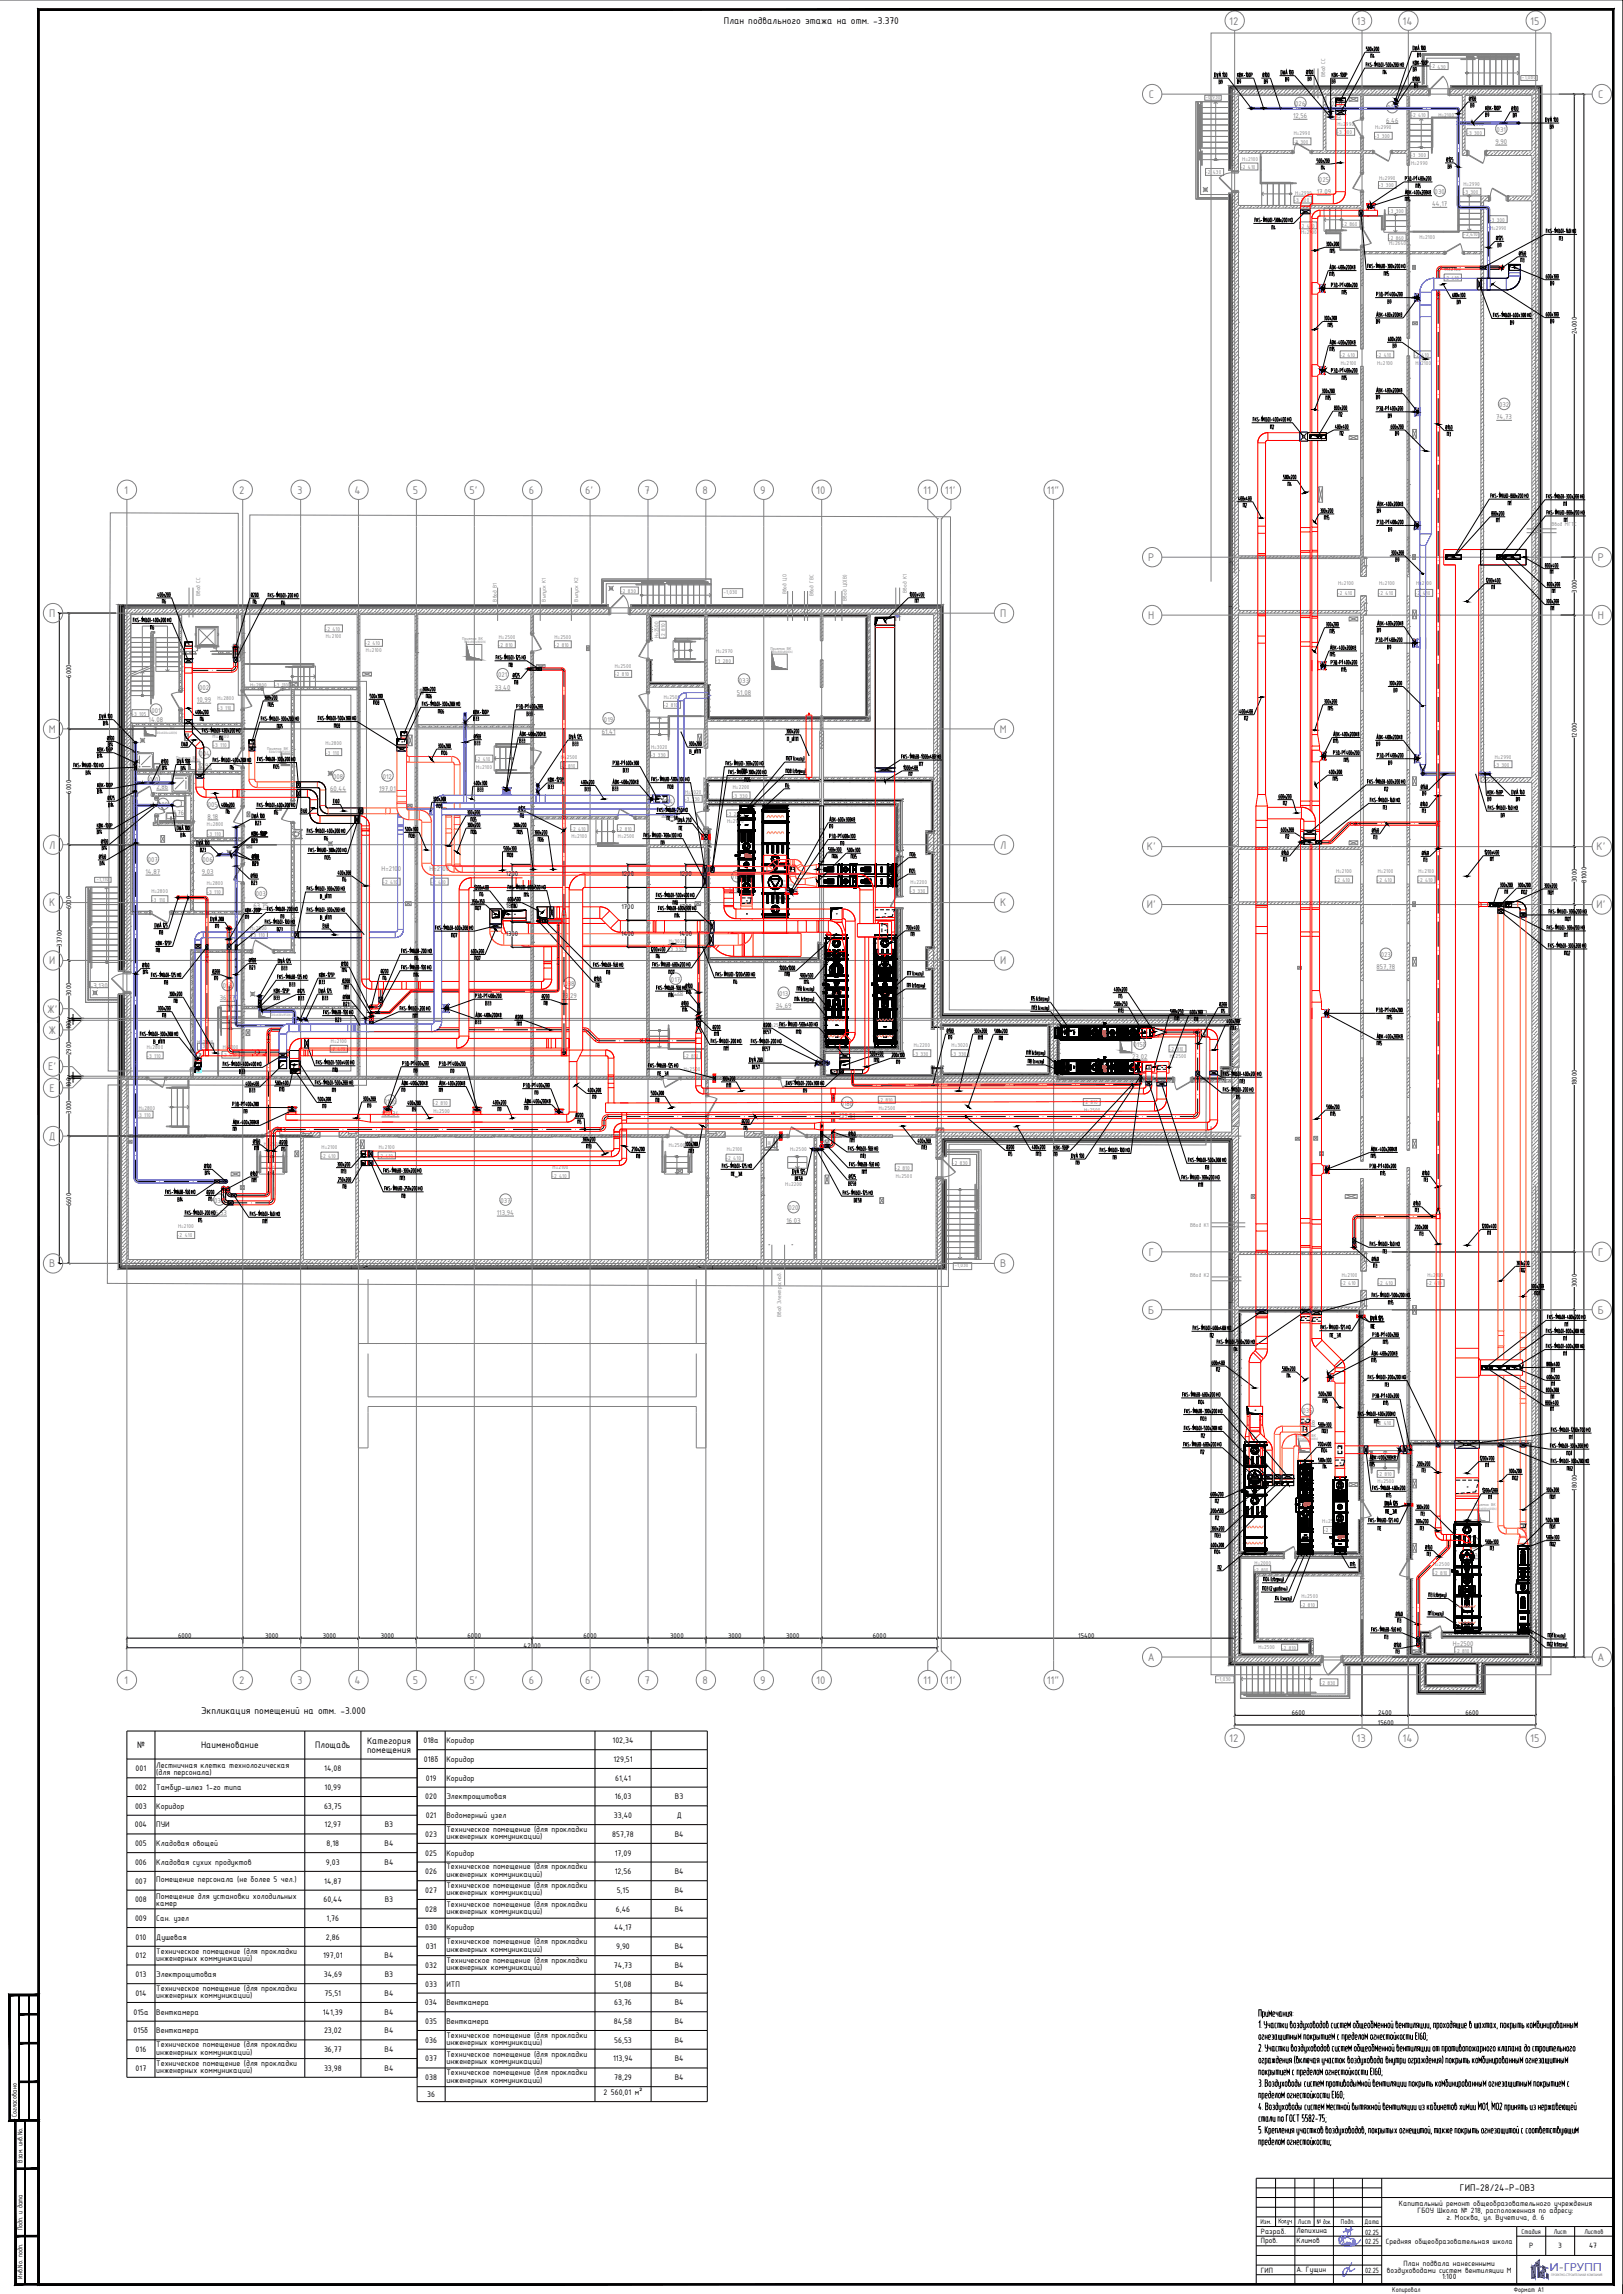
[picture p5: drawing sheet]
<svg xmlns="http://www.w3.org/2000/svg" width="841mm" height="1189mm" viewBox="0 0 841 1189" stroke-linecap="round" stroke-linejoin="round" font-family="sans-serif">
<defs><g id="words">
<g font-size="6.2" fill="#808080">
<text x="637" y="13">12</text>
<text x="703" y="13">13</text>
<text x="727" y="13">14</text>
<text x="793" y="13">15</text>
<text x="595" y="51">С</text>
<text x="828" y="51">С</text>
<text x="64" y="256">1</text>
<text x="124" y="256">2</text>
<text x="154" y="256">3</text>
<text x="184" y="256">4</text>
<text x="214" y="256">5</text>
<text x="243" y="256">5'</text>
<text x="274" y="256">6</text>
<text x="303" y="256">6'</text>
<text x="334" y="256">7</text>
<text x="364" y="256">8</text>
<text x="394" y="256">9</text>
<text x="423" y="256">10</text>
<text x="478" y="256">11</text>
<text x="490" y="256">11'</text>
<text x="542" y="256">11&quot;</text>
<text x="595" y="291">Р</text>
<text x="828" y="291">Р</text>
<text x="25" y="320">П</text>
<text x="518" y="320">П</text>
<text x="595" y="321">Н</text>
<text x="828" y="321">Н</text>
<text x="25" y="380">М</text>
<text x="518" y="380">М</text>
<text x="25" y="440">Л</text>
<text x="518" y="440">Л</text>
<text x="594" y="441">К'</text>
<text x="827" y="441">К'</text>
<text x="25" y="470">К</text>
<text x="518" y="470">К</text>
<text x="594" y="471">И'</text>
<text x="827" y="471">И'</text>
<text x="25" y="500">И</text>
<text x="518" y="500">И</text>
<text x="24" y="525">Ж'</text>
<text x="25" y="536">Ж</text>
<text x="25" y="555">Е'</text>
<text x="26" y="566">Е</text>
<text x="25" y="591">Д</text>
<text x="595" y="651">Г</text>
<text x="828" y="651">Г</text>
<text x="25" y="657">В</text>
<text x="518" y="657">В</text>
<text x="595" y="681">Б</text>
<text x="828" y="681">Б</text>
<text x="595" y="861">А</text>
<text x="828" y="861">А</text>
<text x="64" y="873">1</text>
<text x="124" y="873">2</text>
<text x="154" y="873">3</text>
<text x="184" y="873">4</text>
<text x="214" y="873">5</text>
<text x="243" y="873">5'</text>
<text x="274" y="873">6</text>
<text x="303" y="873">6'</text>
<text x="334" y="873">7</text>
<text x="364" y="873">8</text>
<text x="394" y="873">9</text>
<text x="423" y="873">10</text>
<text x="478" y="873">11</text>
<text x="490" y="873">11'</text>
<text x="542" y="873">11&quot;</text>
<text x="637" y="903">12</text>
<text x="703" y="903">13</text>
<text x="727" y="903">14</text>
<text x="793" y="903">15</text>
</g>
<text font-size="5.6" fill="#005cb8" x="803" y="1177">И-ГРУПП</text>
<g font-size="5.4">
<text x="375" y="13">План подвального этажа на отм. -3.370</text>
<text x="104" y="888">Экпликация помещений на отм. -3.000</text>
<text x="757" y="1136">ГИП-28/24-Р-ОВ3</text>
</g>
<g font-size="5.3">
<text x="190" y="904">Категория</text>
<text x="71" y="906">№</text>
<text x="104" y="906">Наименование</text>
<text x="163" y="906">Площадь</text>
<text x="190" y="908">помещения</text>
</g>
<g font-size="4.5">
<text x="219" y="903">018а</text>
<text x="231" y="903">Коридор</text>
<text x="317" y="903">102,34</text>
<text x="70" y="918">001</text>
<text x="81" y="916">Лестничная клетка технологическая</text>
<text x="168" y="918">14,08</text>
<text x="220" y="913">018б</text>
<text x="231" y="913">Коридор</text>
<text x="318" y="913">129,51</text>
<text x="81" y="920">(для персонала)</text>
<text x="221" y="923">019</text>
<text x="231" y="923">Коридор</text>
<text x="319" y="923">61,41</text>
<text x="70" y="928">002</text>
<text x="81" y="928">Тамбур-шлюз 1-го типа</text>
<text x="168" y="928">10,99</text>
<text x="220" y="932">020</text>
<text x="231" y="932">Электрощитовая</text>
<text x="319" y="932">16,03</text>
<text x="350" y="932">В3</text>
<text x="70" y="937">003</text>
<text x="81" y="937">Коридор</text>
<text x="168" y="937">63,75</text>
<text x="70" y="947">004</text>
<text x="81" y="947">ПУИ</text>
<text x="168" y="947">12,97</text>
<text x="199" y="947">В3</text>
<text x="221" y="942">021</text>
<text x="231" y="942">Водомерный узел</text>
<text x="318" y="942">33,40</text>
<text x="351" y="942">Д</text>
<text x="220" y="952">023</text>
<text x="231" y="949">Техническое помещение (для прокладки</text>
<text x="231" y="953">инженерных коммуникаций)</text>
<text x="317" y="952">857,78</text>
<text x="350" y="952">В4</text>
<text x="70" y="957">005</text>
<text x="81" y="957">Кладовая овощей</text>
<text x="169" y="957">8,18</text>
<text x="199" y="957">В4</text>
<text x="220" y="962">025</text>
<text x="231" y="962">Коридор</text>
<text x="319" y="962">17,09</text>
<text x="70" y="966">006</text>
<text x="81" y="966">Кладовая сухих продуктов</text>
<text x="169" y="966">9,03</text>
<text x="199" y="966">В4</text>
<text x="220" y="971">026</text>
<text x="231" y="969">Техническое помещение (для прокладки</text>
<text x="319" y="971">12,56</text>
<text x="350" y="971">В4</text>
<text x="70" y="976">007</text>
<text x="81" y="976">Помещение персонала (не более 5 чел.)</text>
<text x="168" y="976">14,87</text>
<text x="231" y="973">инженерных коммуникаций)</text>
<text x="81" y="984">Помещение для установки холодильных</text>
<text x="220" y="981">027</text>
<text x="231" y="979">Техническое помещение (для прокладки</text>
<text x="231" y="982">инженерных коммуникаций)</text>
<text x="320" y="981">5,15</text>
<text x="350" y="981">В4</text>
<text x="70" y="986">008</text>
<text x="81" y="988">камер</text>
<text x="168" y="986">60,44</text>
<text x="199" y="986">В3</text>
<text x="231" y="988">Техническое помещение (для прокладки</text>
<text x="70" y="996">009</text>
<text x="81" y="996">Сан. узел</text>
<text x="169" y="996">1,76</text>
<text x="220" y="991">028</text>
<text x="231" y="992">инженерных коммуникаций)</text>
<text x="319" y="991">6,46</text>
<text x="350" y="991">В4</text>
<text x="220" y="1000">030</text>
<text x="231" y="1000">Коридор</text>
<text x="318" y="1000">44,17</text>
<text x="70" y="1005">010</text>
<text x="81" y="1005">Душевая</text>
<text x="169" y="1005">2,86</text>
<text x="231" y="1008">Техническое помещение (для прокладки</text>
<text x="81" y="1013">Техническое помещение (для прокладки</text>
<text x="221" y="1010">031</text>
<text x="231" y="1011">инженерных коммуникаций)</text>
<text x="319" y="1010">9,90</text>
<text x="350" y="1010">В4</text>
<text x="70" y="1015">012</text>
<text x="81" y="1016">инженерных коммуникаций)</text>
<text x="167" y="1015">197,01</text>
<text x="199" y="1015">В4</text>
<text x="220" y="1020">032</text>
<text x="231" y="1017">Техническое помещение (для прокладки</text>
<text x="318" y="1020">74,73</text>
<text x="350" y="1020">В4</text>
<text x="70" y="1025">013</text>
<text x="81" y="1025">Электрощитовая</text>
<text x="168" y="1025">34,69</text>
<text x="199" y="1025">В3</text>
<text x="231" y="1021">инженерных коммуникаций)</text>
<text x="81" y="1032">Техническое помещение (для прокладки</text>
<text x="220" y="1030">033</text>
<text x="231" y="1030">ИТП</text>
<text x="319" y="1030">51,08</text>
<text x="350" y="1030">В4</text>
<text x="70" y="1034">014</text>
<text x="81" y="1036">инженерных коммуникаций)</text>
<text x="168" y="1034">75,51</text>
<text x="199" y="1034">В4</text>
<text x="220" y="1039">034</text>
<text x="231" y="1039">Венткамера</text>
<text x="318" y="1039">63,76</text>
<text x="350" y="1039">В4</text>
<text x="69" y="1044">015а</text>
<text x="81" y="1044">Венткамера</text>
<text x="167" y="1044">141,39</text>
<text x="199" y="1044">В4</text>
<text x="220" y="1049">035</text>
<text x="231" y="1049">Венткамера</text>
<text x="318" y="1049">84,58</text>
<text x="350" y="1049">В4</text>
<text x="69" y="1054">015б</text>
<text x="81" y="1054">Венткамера</text>
<text x="168" y="1054">23,02</text>
<text x="199" y="1054">В4</text>
<text x="81" y="1061">Техническое помещение (для прокладки</text>
<text x="220" y="1059">036</text>
<text x="231" y="1056">Техническое помещение (для прокладки</text>
<text x="231" y="1060">инженерных коммуникаций)</text>
<text x="318" y="1059">56,53</text>
<text x="350" y="1059">В4</text>
<text x="70" y="1063">016</text>
<text x="81" y="1065">инженерных коммуникаций)</text>
<text x="168" y="1063">36,77</text>
<text x="199" y="1063">В4</text>
<text x="231" y="1066">Техническое помещение (для прокладки</text>
<text x="70" y="1073">017</text>
<text x="81" y="1071">Техническое помещение (для прокладки</text>
<text x="168" y="1073">33,98</text>
<text x="199" y="1073">В4</text>
<text x="220" y="1068">037</text>
<text x="231" y="1070">инженерных коммуникаций)</text>
<text x="318" y="1068">113,94</text>
<text x="350" y="1068">В4</text>
<text x="81" y="1074">инженерных коммуникаций)</text>
<text x="220" y="1078">038</text>
<text x="231" y="1076">Техническое помещение (для прокладки</text>
<text x="231" y="1079">инженерных коммуникаций)</text>
<text x="318" y="1078">78,29</text>
<text x="350" y="1078">В4</text>
<text x="313" y="1086">2 560,01 м²</text>
<text x="221" y="1087">36</text>
</g>
<g font-size="4.3">
<text x="725" y="1143">Капитальный ремонт общеобразовательного учреждения</text>
<text x="735" y="1147">ГБОУ Школа № 218, расположенная по адресу:</text>
<text x="750" y="1150">г. Москва, ул. Вучетича, д. 6</text>
<text x="653" y="1158">Разраб.</text>
<text x="672" y="1157">Лепихина</text>
<text x="653" y="1163">Пров.</text>
<text x="672" y="1163">Климов</text>
<text x="707" y="1158">02.25</text>
<text x="707" y="1163">02.25</text>
<text x="718" y="1163">Средняя общеобразовательная школа</text>
<text x="792" y="1165">Р</text>
<text x="808" y="1165">3</text>
<text x="823" y="1165">47</text>
<text x="727" y="1174">План подвала нанесенными</text>
<text x="653" y="1178">ГИП</text>
<text x="672" y="1178">А. Гущин</text>
<text x="707" y="1178">02.25</text>
<text x="719" y="1178">воздуховодами систем вентиляции М</text>
<text x="747" y="1181">1:100</text>
</g>
<g font-size="3.9" fill="#808080">
<text x="671" y="55">026</text>
<text x="690" y="55">027</text>
<text x="719" y="57">028</text>
<text x="670" y="61">12,56</text>
<text x="689" y="61">5,15</text>
<text x="718" y="64">6,46</text>
<text x="776" y="68">031</text>
<text x="775" y="75">9,90</text>
<text x="683" y="94">025</text>
<text x="682" y="101">17,09</text>
<text x="743" y="101">030</text>
<text x="742" y="107">44,17</text>
<text x="777" y="211">032</text>
<text x="775" y="217">74,73</text>
<text x="258" y="351">021</text>
<text x="383" y="354">033</text>
<text x="103" y="358">002</text>
<text x="256" y="357">33,40</text>
<text x="102" y="364">10,99</text>
<text x="382" y="360">51,08</text>
<text x="78" y="369">001</text>
<text x="77" y="374">14,08</text>
<text x="313" y="374">019</text>
<text x="312" y="380">61,41</text>
<text x="103" y="392">004</text>
<text x="102" y="398">12,97</text>
<text x="77" y="405">010</text>
<text x="173" y="404">008</text>
<text x="198" y="404">012</text>
<text x="81" y="409">2,86</text>
<text x="171" y="410">60,44</text>
<text x="196" y="410">197,01</text>
<text x="82" y="418">009</text>
<text x="108" y="418">005</text>
<text x="344" y="417">014</text>
<text x="90" y="423">1,76</text>
<text x="108" y="424">8,18</text>
<text x="343" y="423">75,51</text>
<text x="77" y="447">007</text>
<text x="105" y="447">006</text>
<text x="75" y="453">14,87</text>
<text x="105" y="453">9,03</text>
<text x="198" y="451">Н=2100</text>
<text x="223" y="451">Н=2100</text>
<text x="379" y="456">015а</text>
<text x="133" y="464">003</text>
<text x="378" y="462">141,39</text>
<text x="131" y="471">63,75</text>
<text x="716" y="496">023</text>
<text x="713" y="502">857,78</text>
<text x="348" y="509">017</text>
<text x="47" y="512">-3,130</text>
<text x="116" y="512">016</text>
<text x="292" y="511">038</text>
<text x="346" y="515">33,98</text>
<text x="114" y="518">36,77</text>
<text x="291" y="517">78,29</text>
<text x="404" y="516">013</text>
<text x="402" y="522">34,69</text>
<text x="587" y="543">015б</text>
<text x="587" y="549">23,02</text>
<text x="199" y="572">018а</text>
<text x="436" y="573">018б</text>
<text x="198" y="578">102,34</text>
<text x="435" y="579">129,51</text>
<text x="111" y="623">036</text>
<text x="259" y="623">037</text>
<text x="110" y="630">56,53</text>
<text x="257" y="630">113,94</text>
<text x="409" y="627">020</text>
<text x="408" y="634">16,03</text>
<text x="675" y="732">035</text>
<text x="673" y="739">84,58</text>
<text x="761" y="801">034</text>
<text x="759" y="807">63,76</text>
<text x="753" y="853">Н=2500</text>
</g>
<g font-size="3.9">
<text x="817" y="173" transform="rotate(-90 817 173)">24000</text>
<text x="817" y="307" transform="rotate(-90 817 307)">3000</text>
<text x="37" y="351" transform="rotate(-90 37 351)">6000</text>
<text x="817" y="383" transform="rotate(-90 817 383)">12000</text>
<text x="37" y="411" transform="rotate(-90 37 411)">6000</text>
<text x="262" y="454">1200</text>
<text x="322" y="454">1200</text>
<text x="352" y="454">1200</text>
<text x="817" y="457" transform="rotate(-90 817 457)">3000</text>
<text x="822" y="458" transform="rotate(-90 822 458)">81000</text>
<text x="37" y="471" transform="rotate(-90 37 471)">6000</text>
<text x="262" y="471">1800</text>
<text x="322" y="471">1700</text>
<text x="352" y="471">1700</text>
<text x="262" y="485">1300</text>
<text x="322" y="485">1400</text>
<text x="352" y="485">1400</text>
<text x="32" y="491" transform="rotate(-90 32 491)">33700</text>
<text x="37" y="516" transform="rotate(-90 37 516)">3000</text>
<text x="37" y="533" transform="rotate(-90 37 533)">100</text>
<text x="37" y="547" transform="rotate(-90 37 547)">2900</text>
<text x="37" y="563" transform="rotate(-90 37 563)">100</text>
<text x="817" y="562" transform="rotate(-90 817 562)">18000</text>
<text x="37" y="577" transform="rotate(-90 37 577)">3000</text>
<text x="37" y="625" transform="rotate(-90 37 625)">6600</text>
<text x="817" y="667" transform="rotate(-90 817 667)">3000</text>
<text x="817" y="773" transform="rotate(-90 817 773)">18000</text>
<text x="92" y="849">6000</text>
<text x="137" y="849">3000</text>
<text x="167" y="849">3000</text>
<text x="197" y="849">3000</text>
<text x="242" y="849">6000</text>
<text x="302" y="849">6000</text>
<text x="347" y="849">3000</text>
<text x="377" y="849">3000</text>
<text x="407" y="849">3000</text>
<text x="452" y="849">6000</text>
<text x="559" y="849">15400</text>
<text x="271" y="854">42000</text>
<text x="669" y="889">6600</text>
<text x="714" y="894">15600</text>
<text x="714" y="889">2400</text>
<text x="759" y="889">6600</text>
<text x="9" y="1097" transform="rotate(-90 9 1097)">Согласовано</text>
<text x="12" y="1121" transform="rotate(-90 12 1121)">Взам. инв.No.</text>
<text x="12" y="1156" transform="rotate(-90 12 1156)">Подп. и дата</text>
<text x="653" y="1153">Изм.</text>
<text x="662" y="1152">Кол .уч.</text>
<text x="673" y="1153">Лист</text>
<text x="682" y="1153">№ док .</text>
<text x="695" y="1153">Подп.</text>
<text x="707" y="1152">Дата</text>
<text x="788" y="1158">Стадия</text>
<text x="805" y="1158">Лист</text>
<text x="821" y="1158">Листов</text>
<text x="12" y="1181" transform="rotate(-90 12 1181)">Инв.No. подп.</text>
<text x="721" y="1188">Копировал</text>
<text x="784" y="1188">Формат A1</text>
</g>
<g font-size="3.1" fill="#808080">
<text x="741" y="35">-2 430</text>
<text x="687" y="40" transform="rotate(-90 687 40)">Ввод СС</text>
<text x="789" y="41">-1,080</text>
<text x="625" y="51">-0,930</text>
<text x="693" y="65">Н=2990</text>
<text x="731" y="61">-2 410</text>
<text x="745" y="60">Н=2100</text>
<text x="760" y="66">Н=2990</text>
<text x="670" y="70">Н=2990</text>
<text x="693" y="70">-3 300</text>
<text x="712" y="72">-3 300</text>
<text x="713" y="67">Н=2990</text>
<text x="760" y="70">-3 300</text>
<text x="670" y="75">-3 300</text>
<text x="644" y="84">Н=2100</text>
<text x="731" y="82">-3 300</text>
<text x="643" y="88">-2 410</text>
<text x="731" y="86">Н=2990</text>
<text x="625" y="90">-2 430</text>
<text x="715" y="93">Н=2990</text>
<text x="671" y="101">Н=2990</text>
<text x="714" y="97">-3 300</text>
<text x="758" y="101">-3 300</text>
<text x="758" y="96">Н=2990</text>
<text x="670" y="105">-3 300</text>
<text x="719" y="111">-3 300</text>
<text x="673" y="118">-2 410</text>
<text x="695" y="117">-2 860</text>
<text x="772" y="115">-3 300</text>
<text x="772" y="119">Н=2990</text>
<text x="674" y="121">Н=2100</text>
<text x="719" y="124">-2 860</text>
<text x="736" y="124">Н=2100</text>
<text x="758" y="122">-2,410</text>
<text x="720" y="127">Н=2640</text>
<text x="749" y="141">Н=2100</text>
<text x="748" y="145">-2 410</text>
<text x="694" y="185">-2 410</text>
<text x="713" y="185">-2 410</text>
<text x="733" y="185">-2 410</text>
<text x="695" y="189">Н=2100</text>
<text x="714" y="189">Н=2100</text>
<text x="733" y="189">Н=2100</text>
<text x="804" y="273">Ввод МГТС</text>
<text x="693" y="303">Н=2100</text>
<text x="715" y="303">Н=2100</text>
<text x="734" y="303">Н=2100</text>
<text x="104" y="309" transform="rotate(-90 104 309)">Ввод СС</text>
<text x="258" y="312" transform="rotate(-90 258 312)">Ввод В1</text>
<text x="283" y="312" transform="rotate(-90 283 312)">Выпуск К1</text>
<text x="300" y="312" transform="rotate(-90 300 312)">Выпуск К2</text>
<text x="321" y="307">-2 830</text>
<text x="375" y="308">-1,030</text>
<text x="408" y="308" transform="rotate(-90 408 308)">Ввод ЦО</text>
<text x="422" y="309" transform="rotate(-90 422 309)">Ввод ГВС</text>
<text x="439" y="311" transform="rotate(-90 439 311)">Ввод ЦО(В)</text>
<text x="470" y="307" transform="rotate(-90 470 307)">Ввод К1</text>
<text x="693" y="309">-2 410</text>
<text x="714" y="309">-2 410</text>
<text x="733" y="309">-2 410</text>
<text x="168" y="327">-2 410</text>
<text x="169" y="330">Н=2100</text>
<text x="189" y="334">-2 410</text>
<text x="258" y="335">-2 810</text>
<text x="259" y="331">Н=2500</text>
<text x="287" y="335">-2 810</text>
<text x="287" y="331">Н=2500</text>
<text x="341" y="331" transform="rotate(-90 341 331)">Н=2500</text>
<text x="345" y="331" transform="rotate(-90 345 331)">-2 810</text>
<text x="190" y="338">Н=2100</text>
<text x="371" y="338">Н=2970</text>
<text x="319" y="346">Н=2500</text>
<text x="371" y="343">-3 280</text>
<text x="318" y="351">-2 810</text>
<text x="130" y="356">Н=2800</text>
<text x="142" y="356">-3 110</text>
<text x="113" y="363">Н=2800</text>
<text x="344" y="362">Н=2500</text>
<text x="68" y="371">-3 105</text>
<text x="113" y="368">-3 110</text>
<text x="344" y="367">-2 810</text>
<text x="110" y="382">Н=2800</text>
<text x="110" y="387">-3 110</text>
<text x="169" y="386">Н=2800</text>
<text x="337" y="388">Н=3020</text>
<text x="168" y="391">-3 110</text>
<text x="246" y="394">-2 410</text>
<text x="291" y="393">Н=2500</text>
<text x="337" y="392">-3 330</text>
<text x="775" y="393">Н=2990</text>
<text x="247" y="398">Н=2100</text>
<text x="290" y="398">-2 810</text>
<text x="774" y="397">-3 300</text>
<text x="355" y="411">Н=3020</text>
<text x="379" y="413">-3 330</text>
<text x="380" y="409">Н=2200</text>
<text x="354" y="415">-3 330</text>
<text x="376" y="423">-3 280</text>
<text x="107" y="428">Н=2800</text>
<text x="296" y="430">-2 410</text>
<text x="320" y="430">-2 810</text>
<text x="377" y="426">Н=2970</text>
<text x="107" y="433">-3 110</text>
<text x="296" y="434">Н=2100</text>
<text x="320" y="434">Н=2500</text>
<text x="692" y="452">Н=2100</text>
<text x="714" y="452">Н=2100</text>
<text x="735" y="452">Н=2100</text>
<text x="50" y="457">-1,110</text>
<text x="107" y="458">Н=2800</text>
<text x="198" y="458">-2 410</text>
<text x="223" y="458">-2 410</text>
<text x="472" y="458">Н=2200</text>
<text x="692" y="457">-2 410</text>
<text x="713" y="457">-2 410</text>
<text x="734" y="457">-2 410</text>
<text x="78" y="467">-3 110</text>
<text x="78" y="463">Н=2800</text>
<text x="107" y="463">-3 110</text>
<text x="471" y="463">-3 330</text>
<text x="130" y="482">Н=2800</text>
<text x="130" y="486">-3 110</text>
<text x="347" y="489">Н=3020</text>
<text x="346" y="493">-3 330</text>
<text x="398" y="532">Н=2500</text>
<text x="76" y="544">Н=2800</text>
<text x="102" y="541">Н=2800</text>
<text x="104" y="543">-3 110</text>
<text x="115" y="543">Н=2100</text>
<text x="171" y="545">-2 410</text>
<text x="171" y="540">Н=2100</text>
<text x="473" y="543">Н=2200</text>
<text x="493" y="543">Н=3020</text>
<text x="606" y="545">-2 810</text>
<text x="76" y="548">-3 110</text>
<text x="115" y="548">-2 410</text>
<text x="354" y="548">-2 810</text>
<text x="473" y="547">-3 330</text>
<text x="493" y="547">-3 330</text>
<text x="606" y="548">Н=2500</text>
<text x="354" y="555">Н=2500</text>
<text x="72" y="575">Н=2800</text>
<text x="224" y="573">-2 810</text>
<text x="455" y="571">-2 810</text>
<text x="455" y="575">Н=2500</text>
<text x="561" y="572">-2 810</text>
<text x="71" y="579">-3 110</text>
<text x="225" y="577">Н=2500</text>
<text x="562" y="576">Н=2500</text>
<text x="137" y="594">Н=2500</text>
<text x="167" y="595">Н=2100</text>
<text x="196" y="596">Н=2100</text>
<text x="347" y="595">Н=2500</text>
<text x="377" y="596">Н=2100</text>
<text x="409" y="597">Н=2500</text>
<text x="166" y="600">-2 410</text>
<text x="196" y="600">-2 410</text>
<text x="286" y="606">Н=2100</text>
<text x="376" y="601">-2 410</text>
<text x="493" y="604">-2 830</text>
<text x="286" y="610">-2 410</text>
<text x="464" y="606">-2 810</text>
<text x="464" y="610">Н=2500</text>
<text x="407" y="615">Н=2200</text>
<text x="617" y="636">Ввод К1</text>
<text x="92" y="641">-2 410</text>
<text x="92" y="636">Н=2100</text>
<text x="495" y="657">-1,030</text>
<text x="617" y="662">Ввод К2</text>
<text x="695" y="662">Н=2100</text>
<text x="714" y="666">-2 410</text>
<text x="740" y="662">Н=2100</text>
<text x="695" y="666">-2 410</text>
<text x="739" y="666">-2 410</text>
<text x="405" y="683" transform="rotate(-90 405 683)">Ввод Электроснаб.</text>
<text x="714" y="733">Н=2100</text>
<text x="713" y="739">-2 410</text>
<text x="713" y="765">-2 810</text>
<text x="714" y="768">Н=2500</text>
<text x="685" y="789">Н=2500</text>
<text x="686" y="794">-2 810</text>
<text x="649" y="814">-2 810</text>
<text x="650" y="811">Н=2000</text>
<text x="743" y="811">Н=2500</text>
<text x="742" y="816">-2 810</text>
<text x="674" y="833">-2 810</text>
<text x="674" y="828">Н=2500</text>
<text x="652" y="854">Н=2500</text>
<text x="664" y="855">-2 810</text>
<text x="754" y="857">-2 810</text>
<text x="631" y="871">-1,030</text>
<text x="684" y="873">-2 830</text>
</g>
<g font-size="2.3" fill="#808080">
<text x="239" y="331">Приямок ВК</text>
<text x="399" y="337">Приямок ВК</text>
<text x="80" y="378">Приямок ВК</text>
<text x="138" y="389">Приямок ВК</text>
<text x="91" y="393">Приямок ВК</text>
<text x="399" y="457">Приямок ВК</text>
<text x="139" y="525">Приямок ВК</text>
<text x="575" y="537">Приямок ВК</text>
<text x="399" y="594" transform="rotate(-90 399 594)">ВК</text>
<text x="671" y="744">Приямок ВК</text>
<text x="764" y="781">Приямок ВК</text>
</g>
<g font-size="1.9" fill="#808080">
<text x="241" y="333">800х800х800(h)</text>
<text x="400" y="338">800х800х800(h)</text>
<text x="81" y="380">500х600х400(h)</text>
<text x="92" y="395">500х600х400(h)</text>
<text x="139" y="390">600х510х250(h)</text>
<text x="401" y="459">600х600х600(h)</text>
<text x="140" y="527">500х600х850(h)</text>
<text x="672" y="746">600х600х600(h)</text>
<text x="765" y="782">600х600х600(h)</text>
</g>
<text font-size="1.7" fill="#005cb8" x="804" y="1180">ПРОЕКТНО-СТРОИТЕЛЬНАЯ КОМПАНИЯ</text>
</g></defs>
<g fill="none" stroke="#808080" stroke-width=".52">
<path d="M737 28h50v2h-48v16h-2zM737 28h50v17h-35v1h-12v-1h-3zM760 30h27v15h-27zM760 38h27M763 30v15M766 30v15M769 30v15M772 30v15M775 30v15M778 30v15M781 30v15M784 30v15"/>
<path d="M786 37l1 1M787 38l-1 1M620 53h17v35h1v12h-1v3h-17zM620 53h2v48h16v2h-18zM622 59h16M622 56h16M622 53h16v30h-16zM630 53v30M630 53l-1 1M630 53l1 1M622 80h16M622 77h16"/>
<path d="M622 74h16M622 71h16M622 68h16M622 65h16M622 62h16M312 300h56v2h-54v13h-2zM312 300h56v14h-41v1h-12v-1h-3zM332 302h36v12h-36zM332 308h36M335 302v12M338 302v12M341 302v12"/>
<path d="M344 302v12M347 302v12M350 302v12M353 302v12M356 302v12M359 302v12M362 302v12M365 302v12M367 307l1 1M368 308l-1 1M44 460h3v57h17v2h-20zM44 460h20v59h-20z"/>
<path d="M47 460h17v39h-17zM55 460v39M55 460l-1 1M55 460l1 1M47 478h17M47 475h17M47 472h17M47 469h17M47 466h17M47 463h17M47 496h17M47 493h17"/>
<path d="M47 490h17M47 487h17M47 484h17M47 481h17M489 599h1v-1h16v54h-16v-41h-1zM489 596h19v57h-2v-55h-17zM489 617h17v35h-17zM489 620h17M497 617v35M489 623h17M489 626h17M489 628h17"/>
<path d="M489 632h17M489 635h17M489 638h17M489 641h17M489 644h17M489 647h17M489 650h17M496 652h1M498 652h-1M186 696h.1M186 696h179M195 696h.1"/>
<path d="M210 696h.1M221 696h.1M236 696h.1M245 696h.1M257 696h.1M270 696h.1M282 696h.1M295 696h.1M307 696h.1M316 696h.1M330 696h.1M342 696h.1"/>
<path d="M357 696h.1M365 696h.1M643 878h54v-16h2v18h-56zM643 862h41v-2h12v2h3v18h-56zM643 862h36v16h-36zM643 870l1 1M643 870h36M644 869l-1 1M646 862v16M649 862v16M652 862v16M655 862v16"/>
<path d="M658 862v16M661 862v16M664 862v16M667 862v16M670 862v16M673 862v16M676 862v16"/>
<circle cx="760" cy="38" r=".4"/>
<circle cx="630" cy="83" r=".4"/>
<circle cx="333" cy="308" r=".4"/>
<circle cx="55" cy="499" r=".4"/>
<circle cx="497" cy="616" r=".4"/>
<circle cx="679" cy="870" r=".4"/>
</g>
<g fill="#808080" stroke="#808080" stroke-width=".52">
<path d="M55 499h1z"/>
<path d="M760 38h1z"/>
<path d="M497 617h1z"/>
<path d="M55 498l1 1zM55 498l1 1z"/>
<path d="M55 499h1zM55 499h1z"/>
<path d="M55 499h1zM55 499h1z"/>
<path d="M55 499h1zM55 499h1z"/>
<path d="M55 499h1zM55 499h1z"/>
<path d="M55 499h1zM55 499h1z"/>
<path d="M55 499h1zM55 499h1z"/>
<path d="M55 499h1zM55 499h1z"/>
<path d="M55 499h1zM55 499h1z"/>
<path d="M332 308h1zM332 308h1z"/>
<path d="M332 308h1zM332 308h1z"/>
<path d="M332 308h1zM332 308h1z"/>
<path d="M332 308h1zM332 308h1z"/>
<path d="M332 308h1zM332 308h1z"/>
<path d="M332 308h1zM332 308h1z"/>
<path d="M332 308l1 1zM332 308l1 1z"/>
<path d="M332 309h1zM332 309h1z"/>
<path d="M332 309h1zM332 309h1z"/>
<path d="M332 309h1zM332 309h1z"/>
<path d="M332 309h1zM332 309h1z"/>
<path d="M630 82v1zM630 82v1z"/>
<path d="M760 38h1zM760 38h1z"/>
<path d="M760 38h1zM760 38h1z"/>
<path d="M497 616h1zM497 616h1z"/>
<path d="M497 616h1zM497 616h1z"/>
<path d="M497 616h1zM497 616h1z"/>
<path d="M497 616h1zM497 616h1z"/>
<path d="M497 616h1zM497 616h1z"/>
<path d="M497 616l1 1zM497 616l1 1z"/>
<path d="M497 617h1zM497 617h1z"/>
<path d="M497 617h1zM497 617h1z"/>
<path d="M497 617h1zM497 617h1z"/>
<path d="M497 617h1zM497 617h1z"/>
<path d="M497 617h1zM497 617h1z"/>
</g>
<g fill="none" stroke="#808080" stroke-width=".52">
<path d="M738 28v15zM738 29h.1M738 30h.1M738 31h.1M738 32h.1M738 33h.1M738 34h.1M738 35h.1M738 37h.1M738 38h.1M738 39h.1M738 40h.1"/>
<path d="M738 28l37 1zM739 29h.1M740 29h.1M741 29h.1M742 29h.1M743 29h.1M744 29h.1M745 29h.1M746 29h.1M748 29h.1M749 29h.1M750 29h.1"/>
<path d="M751 29h.1M752 29h.1M753 29h.1M754 29h.1M755 29h.1M756 29h.1M757 30l8 1zM758 29h.1M759 29h.1M760 29l4 1h-4zM760 29h.1M761 29v1"/>
<path d="M761 29h.1M762 29v1M762 29h.1M763 29v1M763 29h.1M764 29h.1M765 29h.1M765 29h20v1h-19zM766 29v1M766 30l21 1zM767 29h.1M767 29v1"/>
<path d="M768 29h.1M769 29h.1M769 29v1M770 29h.1M770 29v1M771 29h.1M771 29v1M772 29h.1M772 29v1M773 29h.1M773 29v1M774 29v1"/>
<path d="M774 29h.1M775 29v1M775 28l12 1zM776 29h.1M777 29v1M777 29h.1M778 29v1M778 29h.1M779 29v1M779 29h.1M780 29v1M780 29h.1"/>
<path d="M781 29v1M782 29v1M782 29h.1M783 29v1M783 29h.1M784 29h.1M785 29v1M785 29h.1M786 29h.1M621 53v50zM621 54h.1M621 55h.1"/>
<path d="M621 56h.1M621 57h.1M621 58h.1M621 59h.1M621 54h1v23h-1zM622 55h.1M622 57h.1M622 58h.1M622 59h.1M622 60h.1M623 53v24zM738 41h.1"/>
<path d="M738 42h.1M621 60h.1M621 61h.1M621 62h.1M621 64h.1M621 65h.1M621 66h.1M621 67h.1M621 68h.1M621 69h.1M621 70h.1M621 71h.1"/>
<path d="M621 72h.1M621 74h.1M621 75h.1M621 76h.1M621 77h.1M621 78h.1M621 79h.1M621 80h.1M621 79h1v4h-1zM622 61h.1M622 62h.1M622 63h.1"/>
<path d="M622 64h.1M622 66h.1M622 67h.1M622 68h.1M622 69h.1M622 70h.1M622 71h.1M622 72h.1M622 73h.1M622 75h.1M622 76h.1M622 77h.1"/>
<path d="M622 80h.1M623 78v8zM653 79v16h19h-19zM742 61h16h-16v18zM742 77v1zM742 63h.1M742 61h.1M742 77h.1M756 61h.1M621 81h.1M621 82h.1M621 84h.1"/>
<path d="M621 85h.1M621 86h.1M621 87h.1M621 88h.1M621 89h.1M621 90h.1M621 91h.1M621 92h.1M621 94h.1M621 95h.1M621 96h.1M621 97h.1"/>
<path d="M621 98h.1M621 99h.1M622 81h.1M622 82h.1M653 95h.1M653 81h.1M653 81v1zM656 95h.1M670 95h.1M621 101h.1M621 102l15 1zM622 102h.1"/>
<path d="M623 102h.1M624 102h.1M625 102h.1M626 102h.1M627 102h.1M629 102h.1M630 102h.1M631 102h.1M632 102h.1M633 102h.1M634 102h.1M635 102h.1"/>
<path d="M687 119v1zM687 120l11-1h-11v2h7v9h11v-1h-10M687 120v1M696 119v1zM696 119v1M706 112h10v7h1l1-10v10h-2v-7zM708 112h1zM708 112h.1M716 119h.1M716 112h.1M717 110l1 1zM717 119h1z"/>
<path d="M717 111h1M730 120h26v-21v21h-26zM732 120h1zM732 120h.1M756 101h.1M756 117v1zM756 120h.1M687 121h.1M687 121h8v8M694 129l1 1zM694 121h1zM703 129v1z"/>
<path d="M703 129v1M312 301l1 11zM313 302h.1M313 303h.1M313 304h.1M313 305h.1M313 306h.1M313 307h.1M313 308h.1M313 309h.1M313 310h.1M313 311h.1"/>
<path d="M313 301h52zM314 301h.1M315 301h.1M316 301h.1M317 301h.1M318 301h.1M319 301h.1M320 301h.1M322 301h.1M323 301h.1M324 301h.1M325 301h.1"/>
<path d="M326 301h.1M327 301h.1M328 301h.1M329 301h.1M329 303h16zM331 301h.1M332 301h.1M332 302h12h-12zM333 301h.1M333 302h1M333 302h.1M334 301h.1"/>
<path d="M334 302h.1M335 301h.1M335 302h.1M336 301h.1M336 302h.1M337 301h.1M337 302h.1M338 301h.1M338 302h.1M339 302h.1M340 301h.1M340 302h.1"/>
<path d="M341 301h.1M342 301h.1M342 302h.1M343 301h.1M343 302h-1M343 302h1M344 301h.1M345 301h.1M345 302h22h-21zM346 301h.1M346 303h22zM346 302h.1"/>
<path d="M347 301h.1M347 302h.1M348 302h.1M349 301h.1M350 301h.1M350 302h.1M351 302h.1M351 301h.1M352 302h.1M352 301h.1M353 302h.1M353 301h.1"/>
<path d="M354 302h-1M354 301h.1M354 302h1M355 301h.1M355 302h.1M356 302h.1M357 301h.1M358 301h.1M358 302h.1M359 302h.1M359 301h.1M360 302h.1"/>
<path d="M360 301h.1M361 302h.1M361 301h.1M362 302h.1M362 301h.1M363 302h.1M363 301h.1M364 302h.1M364 301h.1M365 302h-1M366 302h.1M80 328h-1v34v-34h1v-1h-1l-1 1"/>
<path d="M80 328h-2v37v-37M350 331h.1M350 332v1zM350 331h15h-15v1l11 1h-11zM358 332l1 1zM359 332v1M363 331h.1M128 344h1zM128 344h.1M150 345v1zM150 345v1M162 344h-36h37v2h-15v-1h14"/>
<path d="M162 345l1 1zM162 344h1zM162 344v1M350 341v1zM350 343h.1M350 342h11v-1h-11v2h15h-15M350 342v1M358 341l1 1zM359 341v1M363 343h.1M346 373h1zM346 371h1z"/>
<path d="M346 371h19h-18l-1 13zM363 371h.1M257 385v1zM257 387h.1M257 399h.1M257 385l18 1h-18v1h11h-11zM257 399h11h-11v2h18v-1h-18M257 399v1M266 387h.1M266 399h.1M273 385v1zM273 385v1"/>
<path d="M346 381l1 1zM346 382h1M257 400v1zM273 400v1zM273 400v1M310 437h.1M310 438v1zM310 437h11h-11v2h25l-25-1M310 437v1M318 437h1zM319 437h.1M333 438v1z"/>
<path d="M333 438v1M47 460h1v19l-1 1zM46 460v58zM46 461h.1M46 462h.1M46 463h.1M46 464h.1M46 465h.1M46 466h.1M46 467h.1M46 468h.1M46 469h.1"/>
<path d="M46 471h.1M46 472h.1M46 473h.1M46 474h.1M46 475h.1M46 476h.1M46 477h.1M46 478h.1M46 479h.1M46 461v19zM46 470h.1M46 480h.1"/>
<path d="M46 481h.1M46 482h.1M46 483h.1M46 484h.1M46 485h.1M46 486h.1M46 487h.1M46 488h.1M46 490h.1M46 491h.1M46 492h.1M46 493h.1"/>
<path d="M46 494h.1M46 495h.1M46 496h.1M46 497h.1M46 498h.1M46 500h.1M46 482v17zM46 489h.1M47 481h1v21h-1zM46 501h.1M46 502h.1M46 503h.1"/>
<path d="M46 504h.1M46 505h.1M46 506h.1M46 507h.1M46 509h.1M46 510h.1M46 511h.1M46 512h.1M46 513h.1M46 514h.1M46 515h.1M46 516h.1"/>
<path d="M46 517h.1M46 518h15zM47 518h.1M48 518h.1M49 518h.1M50 518h.1M51 518h.1M52 518h.1M54 518h.1M55 518h.1M56 518h.1M57 518h.1"/>
<path d="M58 518h.1M59 518h.1M60 518h.1M113 522h.1M113 522v36v-36h2v15l-1-15M113 522h1M114 534l1 1zM114 522h1zM114 535h1M346 531l1 12h18v1h-19zM346 533h1zM346 533h1"/>
<path d="M97 560h1zM113 556h.1M346 541l1 1zM346 543l1 1zM363 543v1zM363 543v1M86 564h11l1-4v4h-12zM88 564h.1M96 564h1zM97 564h1zM86 584h12v4l-1-4zM88 584h.1"/>
<path d="M96 584h1zM97 587l1 1zM97 584h1zM133 591l1 1zM133 589h1v18h1v-10v11h-2zM133 591h1M135 599h.1M147 599h.1M148 591h1M148 591l1 1zM343 591v1zM343 589v18h2v-10v11h-2z"/>
<path d="M343 591h.1M345 599h.1M357 599h.1M358 591v1zM358 591h.1M491 597h16h-16zM492 597h.1M493 597h.1M494 597h.1M495 597h.1M496 597h.1M497 597h.1"/>
<path d="M498 597h.1M500 597h.1M501 597h.1M502 597h.1M503 597h.1M504 597h.1M505 597h.1M506 597h.1M507 597v38zM507 600h.1M507 599h.1M507 598h.1"/>
<path d="M133 607l1 1zM135 607v1zM147 607v1zM147 607h1M148 607l1 1zM148 607v-18h1v19h-2v-11v10M343 607v1zM345 607v1zM357 607v1zM357 607h1M358 607v1zM358 607v-18v19h-1v-11v10"/>
<path d="M505 614h1v13h-1zM506 617h1v9h-1zM506 618h1M506 619l1 1M507 618l-1 1M507 620h.1M507 619h.1M507 618h.1M507 617h.1M507 615h.1M507 614h.1M507 613h.1"/>
<path d="M507 612h.1M507 611h.1M507 610h.1M507 609h.1M507 608h.1M507 607h.1M507 606h.1M507 605h.1M507 604h.1M507 603h.1M507 602h.1M507 601h.1"/>
<path d="M505 629h1v24h-1zM506 628h1v23h-1zM506 621h1M506 622h1M506 624h1M506 626h1M506 629h1M506 630l1 1M506 635h1M506 637h1M506 639h1M506 640h1"/>
<path d="M506 631h1M506 633h.1M507 620h-1M507 623h-1M507 629l-1 1M507 631v1M507 632h-1M507 634h-1M507 636h-1M507 638h-1M507 635v17zM507 634h.1"/>
<path d="M507 633h.1M507 632h.1M507 631h.1M507 630h.1M507 629h.1M507 628h.1M507 627h.1M507 626h.1M507 624h.1M507 623h.1M507 622h.1M507 621h.1"/>
<path d="M507 640h.1M507 639h.1M507 638h.1M507 637h.1M507 636h.1M506 650l1 1M506 644h1M506 646h1M506 648h1M507 640l-1 1M507 642h-1M507 643h-1"/>
<path d="M507 645h-1M507 647h-1M507 649h-1M507 652h.1M507 651h.1M507 650h.1M507 649h.1M507 648h.1M507 647h.1M507 646h.1M507 645h.1M507 643h.1"/>
<path d="M507 642h.1M507 641h.1M707 752h.1M707 752h4v11v-11zM711 753v1zM711 753h.1M711 752h.1M725 753h.1M725 752h.1M725 753v1zM725 752h4h-4v11zM728 752h1z"/>
<path d="M711 761v1zM711 762h.1M725 762h.1M725 761v1zM643 877h22h-22zM644 878h22v1h-22zM645 878h.1M646 879h15zM647 879h.1M647 878h.1M648 878h.1M648 879h.1"/>
<path d="M649 879h.1M649 878h.1M650 879h.1M650 878h.1M651 879h.1M651 878h-1M651 878h1M652 879h.1M652 878h.1M653 878h.1M654 879h.1M655 878h.1"/>
<path d="M655 879h.1M656 878h.1M656 879h.1M657 878h.1M657 879h.1M658 878h.1M658 879h.1M659 878h.1M659 879h.1M660 878h.1M660 879h.1M661 878h.1"/>
<path d="M661 879h38zM662 878h-1M662 879h.1M663 879h.1M663 878h.1M664 879h.1M664 878h.1M665 879h.1M665 878h.1M666 879h.1M667 877h15h-15zM667 879h.1"/>
<path d="M668 878h11v1h-11zM668 878h.1M668 879h.1M669 878h.1M669 879h.1M670 878h.1M671 879h.1M672 878h.1M672 879h.1M673 878h-1M673 879h.1M673 878h1"/>
<path d="M674 879h.1M674 878h.1M675 879h.1M675 878h.1M676 879h.1M676 878h.1M677 879h.1M677 878h.1M678 879h.1M678 878h.1M679 879h.1M681 879h.1"/>
<path d="M682 879h.1M683 879h.1M684 879h.1M685 879h.1M686 879h.1M687 879h.1M688 879h.1M690 879h.1M691 879h.1M692 879h.1M693 879h.1M694 879h.1"/>
<path d="M695 879h.1M696 879h.1M697 879h.1M698 879h.1M698 864l1 15zM699 878h.1M699 877h.1M699 876h.1M699 875h.1M699 874h.1M699 873h.1M699 871h.1"/>
<path d="M699 870h.1M699 869h.1M699 868h.1M699 867h.1M699 866h.1M699 865h.1"/>
<circle cx="738" cy="28" r=".2"/>
<circle cx="738" cy="36" r=".2"/>
<circle cx="747" cy="28" r=".2"/>
<circle cx="757" cy="28" r=".2"/>
<circle cx="760" cy="29" r=".1"/>
<circle cx="766" cy="28" r=".2"/>
<circle cx="768" cy="29" r=".1"/>
<circle cx="775" cy="28" r=".1"/>
<circle cx="775" cy="28" r=".2"/>
<circle cx="776" cy="29" r=".1"/>
<circle cx="781" cy="28" r=".2"/>
<circle cx="784" cy="29" r=".1"/>
<circle cx="787" cy="28" r=".2"/>
<circle cx="621" cy="53" r=".2"/>
<circle cx="622" cy="56" r=".1"/>
<circle cx="738" cy="43" r=".2"/>
<circle cx="621" cy="63" r=".2"/>
<circle cx="621" cy="73" r=".2"/>
<circle cx="622" cy="65" r=".1"/>
<circle cx="622" cy="74" r=".1"/>
<circle cx="742" cy="70" r=".2"/>
<circle cx="749" cy="61" r=".2"/>
<circle cx="621" cy="93" r=".2"/>
<circle cx="621" cy="83" r=".2"/>
<circle cx="622" cy="83" r=".1"/>
<circle cx="653" cy="88" r=".2"/>
<circle cx="663" cy="95" r=".2"/>
<circle cx="621" cy="103" r=".2"/>
<circle cx="628" cy="103" r=".2"/>
<circle cx="636" cy="103" r=".2"/>
<circle cx="756" cy="109" r=".2"/>
<circle cx="740" cy="120" r=".2"/>
<circle cx="748" cy="120" r=".2"/>
<circle cx="312" cy="301" r=".2"/>
<circle cx="312" cy="312" r=".2"/>
<circle cx="312" cy="307" r=".2"/>
<circle cx="313" cy="301" r=".2"/>
<circle cx="321" cy="301" r=".2"/>
<circle cx="330" cy="301" r=".2"/>
<circle cx="333" cy="302" r=".1"/>
<circle cx="339" cy="301" r=".2"/>
<circle cx="341" cy="302" r=".1"/>
<circle cx="347" cy="301" r=".2"/>
<circle cx="349" cy="302" r=".1"/>
<circle cx="356" cy="301" r=".2"/>
<circle cx="357" cy="302" r=".1"/>
<circle cx="365" cy="301" r=".2"/>
<circle cx="365" cy="302" r=".1"/>
<circle cx="79" cy="329" r=".2"/>
<circle cx="356" cy="331" r=".2"/>
<circle cx="137" cy="344" r=".2"/>
<circle cx="145" cy="344" r=".2"/>
<circle cx="154" cy="344" r=".2"/>
<circle cx="156" cy="346" r=".2"/>
<circle cx="356" cy="343" r=".2"/>
<circle cx="355" cy="371" r=".2"/>
<circle cx="265" cy="386" r=".2"/>
<circle cx="265" cy="401" r=".2"/>
<circle cx="318" cy="438" r=".2"/>
<circle cx="325" cy="438" r=".2"/>
<circle cx="46" cy="460" r=".2"/>
<circle cx="46" cy="480" r=".2"/>
<circle cx="46" cy="470" r=".2"/>
<circle cx="46" cy="472" r=".1"/>
<circle cx="46" cy="463" r=".1"/>
<circle cx="46" cy="499" r=".2"/>
<circle cx="46" cy="489" r=".2"/>
<circle cx="46" cy="490" r=".1"/>
<circle cx="46" cy="499" r=".1"/>
<circle cx="46" cy="518" r=".2"/>
<circle cx="46" cy="508" r=".2"/>
<circle cx="53" cy="518" r=".2"/>
<circle cx="61" cy="518" r=".2"/>
<circle cx="113" cy="531" r=".2"/>
<circle cx="113" cy="539" r=".2"/>
<circle cx="115" cy="528" r=".2"/>
<circle cx="113" cy="548" r=".2"/>
<circle cx="355" cy="544" r=".2"/>
<circle cx="133" cy="599" r=".2"/>
<circle cx="148" cy="599" r=".2"/>
<circle cx="343" cy="599" r=".2"/>
<circle cx="358" cy="599" r=".2"/>
<circle cx="491" cy="597" r=".2"/>
<circle cx="499" cy="597" r=".2"/>
<circle cx="507" cy="597" r=".2"/>
<circle cx="507" cy="617" r=".1"/>
<circle cx="507" cy="616" r=".2"/>
<circle cx="507" cy="606" r=".2"/>
<circle cx="507" cy="625" r=".1"/>
<circle cx="507" cy="635" r=".2"/>
<circle cx="507" cy="625" r=".2"/>
<circle cx="507" cy="641" r=".1"/>
<circle cx="507" cy="650" r=".1"/>
<circle cx="507" cy="644" r=".2"/>
<circle cx="507" cy="652" r=".2"/>
<circle cx="646" cy="878" r=".1"/>
<circle cx="646" cy="879" r=".2"/>
<circle cx="653" cy="879" r=".2"/>
<circle cx="654" cy="878" r=".1"/>
<circle cx="661" cy="879" r=".2"/>
<circle cx="662" cy="878" r=".1"/>
<circle cx="670" cy="879" r=".2"/>
<circle cx="671" cy="878" r=".1"/>
<circle cx="679" cy="878" r=".1"/>
<circle cx="680" cy="879" r=".2"/>
<circle cx="689" cy="879" r=".2"/>
<circle cx="699" cy="879" r=".2"/>
<circle cx="699" cy="864" r=".2"/>
<circle cx="699" cy="872" r=".2"/>
</g>
<g fill="none" stroke="#808080" stroke-width=".52">
<path d="M699 50l5 2M699 50h5v2h-5zM704 50l-5 2M732 138l1 2M732 138h1v2h-1zM733 138l-1 2M732 167l2 1M732 167h2v1h-2zM734 167l-2 1M699 226l5 2M699 226h5v2h-5zM704 226l-5 2"/>
<path d="M732 223h2v4h-2zM732 223l2 4M734 223l-2 4M683 252h2v8h-2zM683 252l2 8M685 252l-2 8M732 287l1 3M732 287h1v3h-1zM733 287l-1 3M699 320l5 2M699 320h5v2h-5zM704 320l-5 2"/>
<path d="M732 316h2v5h-2zM732 316l2 5M734 316l-2 5M242 334l1 6 7 2h-8zM242 334h8v8l-7-2zM304 335h1v2h-1zM304 335l1 2M305 335l-1 2M400 339l2 6 6 2h-8zM400 339h8v8l-6-2zM150 354h4v2h-4zM150 354l4 2"/>
<path d="M154 354l-4 2M188 348h4v2h-4zM188 348l4 2M192 348l-4 2M218 357h1v3h-1zM218 357l1 3M219 357l-1 3M278 344l4 2M278 344h4v2h-4zM282 344l-4 2M75 376h6v5l-5-1zM75 376l1 4 5 1h-6z"/>
<path d="M96 380h2v4h-2zM96 380l2 4M98 380l-2 4M98 395h6v5l-5-1zM98 395l1 4 5 1h-6zM146 391l1 5 4 1h-5zM146 391h5v6l-4-1zM212 381l2 5M212 381h2v5h-2zM214 381l-2 5M362 381h2v5h-2zM362 381l2 5"/>
<path d="M364 381l-2 5M143 418h3v2h-3zM143 418l3 2M146 418l-3 2M211 417h3v1h-3zM211 417l3 1M214 417l-3 1M732 403h2v4h-2zM732 403l2 4M734 403l-2 4M83 433l2 4M83 433h2v4h-2z"/>
<path d="M85 433l-2 4M128 421h1v2h-1zM128 438h2v1h-2zM128 421l1 2M128 438l2 1M129 421l-1 2M130 438l-2 1M699 436l5 2M699 436h5v2h-5zM704 436l-5 2M401 460h6v6l-5-1zM401 460l1 5 5 1h-6z"/>
<path d="M210 467l3 2M210 467h3v2h-3zM213 467l-3 2M360 467h3v2h-3zM360 467l3 2M363 467l-3 2M732 467l1 3M732 467h1v3h-1zM733 467l-1 3M732 496h2v5h-2zM732 496l2 5M734 496l-2 5"/>
<path d="M672 501l2 1M672 501h2v1h-2zM674 501l-2 1M127 534h2v3h-2zM127 534l2 3M129 534l-2 3M134 523l1 4 5 1h-6zM134 523h6v5l-5-1zM580 540h6v6l-4-2zM580 540l2 4 4 2h-6zM635 555l2 2M635 555h2v2h-2z"/>
<path d="M637 555l-2 2M66 591l2 1M66 591h2v1h-2zM68 591l-2 1M153 596h2v3h-2zM153 596l2 3M155 596l-2 3M187 591h2v4h-2zM187 591l2 4M189 591l-2 4M397 589h4l-1 5-3 1zM397 595h.1"/>
<path d="M400 594h.1M401 589h.1M401 595h.1M401 589v6h-4l3-1zM428 591h2v3h-2zM428 591l2 3M430 591l-2 3M671 589l3 2M671 589h3v2h-3zM674 589l-3 2M681 589h2v2h-2zM681 589l2 2"/>
<path d="M683 589l-2 2M684 597h2v2h-2zM684 597l2 2M686 597l-2 2M732 590h2v5h-2zM732 590l2 5M734 590l-2 5M120 607h4v2h-4zM120 607l4 2M124 607l-4 2M125 614h2v2h-2zM125 614l2 2"/>
<path d="M127 614l-2 2M351 606h3v2h-3zM351 606l3 2M354 606l-3 2M428 609h2v4h-2zM428 609l2 4M430 609l-2 4M648 619h2v2h-2zM648 619l2 2M650 619l-2 2M697 619h6v2h-6zM697 619l6 2"/>
<path d="M703 619l-6 2M456 621l2 3M456 621h2v3h-2zM458 621l-2 3M732 677h2v4h-2zM732 677l2 4M734 677l-2 4M673 747l1 5 5 1h-6zM673 747h6v6l-5-1zM699 768l5 2M699 768h5v2h-5zM704 768l-5 2"/>
<path d="M732 767h2v4h-2zM732 767l2 4M734 767l-2 4M732 800h2v4h-2zM732 800l2 4M734 800l-2 4M766 783h6v6l-5-1zM766 783l1 5 5 1h-6zM732 855l4 2M732 855h4v2h-4zM736 855l-4 2M736 862v14"/>
<path d="M736 870h.1M736 867h.1M736 865h.1M736 868h.1M737 863h-1M737 866h.1M737 864h.1M737 862h.1M737 875l-1 1M738 873l-2 1M738 862h.1M738 874h.1"/>
<path d="M738 871l-2 1M738 872h.1M738 869l-1 1M738 873h.1M738 862v12M738 867l-1 1M738 874h28M738 863l-1 1M738 865l-1 1M739 873h.1M739 874h.1M739 863h.1"/>
<path d="M739 862h.1M739 863v10M739 873h26M739 875l-1 1M741 874l-1 2M742 876h.1M744 874l-2 2M744 876h.1M745 874l-1 1M745 876h.1M746 876h.1M747 874l-1 1"/>
<path d="M747 876h.1M748 875h.1M749 874l-1 1M749 876h.1M750 875h.1M751 874l-1 1M752 875l-1 1M752 875h.1M753 874h-1M754 875l-1 1M754 875h.1M756 875l-2 1"/>
<path d="M756 874h.1M758 875l-2 1M760 874l-2 2M760 876h.1M762 874l-2 2M762 876h.1M764 876h.1M764 874l-1 1M765 862h.1M765 863h.1M765 874h.1M765 873h.1"/>
<path d="M765 863v10M766 874l-1 1M766 876h-1M766 862h.1M766 874h.1M766 873h.1M766 862v12M766 872h.1M766 875h.1M766 870h.1M767 868h-1M767 875h.1"/>
<path d="M767 871h.1M767 865l-1 1M767 869h.1M767 862l-1 1M767 867h.1M767 863l-1 2M767 865h.1M768 863h.1M768 876h-1M768 870l-1 1M768 872l-1 1M768 862h28"/>
<path d="M768 866v1M768 874l-1 1M768 868l-1 1M768 862h.1M768 862v14h-32M768 863h28M768 864v1M796 863h.1M796 862h.1M796 862v1"/>
</g>
<g fill="#808080" stroke="#808080" stroke-width=".52">
<path d="M766 783l1 5h-1z"/>
<path d="M673 747l1 5h-1z"/>
<path d="M242 334l1 6h-1z"/>
<path d="M401 460l1 5h-1z"/>
<path d="M134 523l1 4h-1z"/>
<path d="M146 391l1 5h-1z"/>
<path d="M580 540l2 4h-2z"/>
<path d="M98 395l1 4h-1z"/>
<path d="M75 376l1 4h-1z"/>
<path d="M400 339l2 6h-2z"/>
<path d="M766 788l6 1zM766 788l6 1h-6z"/>
<path d="M673 752l6 1zM673 752l6 1h-6z"/>
<path d="M242 340l8 2zM242 340l8 2h-8z"/>
<path d="M401 465l6 1zM401 465l6 1h-6z"/>
<path d="M134 527l6 1zM134 527l6 1h-6z"/>
<path d="M146 396l5 1zM146 396l5 1h-5z"/>
<path d="M580 544l6 2zM580 544l6 2h-6z"/>
<path d="M98 399l6 1zM98 399l6 1h-6z"/>
<path d="M75 380l6 1zM75 380l6 1h-6z"/>
<path d="M400 345l8 2zM400 345l8 2h-8z"/>
</g>
<g fill="none" stroke="#808080" stroke-width=".52">
<path d="M670 62h8M689 62h6M718 64h7M775 75h6M682 101h8M742 107h8M775 218h8M256 358h9M77 375h8M102 364h7M382 361h7M102 399h8"/>
<path d="M312 381h7M81 409h6M171 410h8M196 410h9M90 423h5M108 425h5M343 423h7M75 454h8M105 454h6M131 471h8M378 463h9M114 519h8"/>
<path d="M291 518h8M346 516h8M713 503h10M402 523h8M587 549h8M198 579h9M435 580h8M110 630h8M257 630h9M408 634h7M674 739h8M759 808h8"/>
<circle cx="674" cy="53" r="3"/>
<circle cx="692" cy="53" r="3"/>
<circle cx="721" cy="56" r="3"/>
<circle cx="778" cy="67" r="3"/>
<circle cx="686" cy="93" r="3"/>
<circle cx="746" cy="99" r="3"/>
<circle cx="779" cy="209" r="3"/>
<circle cx="106" cy="356" r="3"/>
<circle cx="260" cy="349" r="3"/>
<circle cx="386" cy="352" r="3"/>
<circle cx="81" cy="368" r="3"/>
<circle cx="315" cy="372" r="3"/>
<circle cx="106" cy="390" r="3"/>
<circle cx="80" cy="404" r="3"/>
<circle cx="85" cy="417" r="3"/>
<circle cx="110" cy="416" r="3"/>
<circle cx="175" cy="402" r="3"/>
<circle cx="201" cy="402" r="3"/>
<circle cx="346" cy="415" r="3"/>
<circle cx="79" cy="445" r="3"/>
<circle cx="108" cy="445" r="3"/>
<circle cx="382" cy="454" r="3"/>
<circle cx="135" cy="463" r="3"/>
<circle cx="718" cy="494" r="3"/>
<circle cx="118" cy="510" r="3"/>
<circle cx="295" cy="509" r="3"/>
<circle cx="350" cy="507" r="3"/>
<circle cx="406" cy="515" r="3"/>
<circle cx="591" cy="541" r="3"/>
<circle cx="202" cy="570" r="3"/>
<circle cx="439" cy="571" r="3"/>
<circle cx="114" cy="622" r="3"/>
<circle cx="262" cy="622" r="3"/>
<circle cx="411" cy="626" r="3"/>
<circle cx="678" cy="731" r="3"/>
<circle cx="763" cy="799" r="3"/>
</g>
<g fill="none" stroke="#808080" stroke-width=".52">
<path d="M686 49v29h-7M686 60h.1M686 56v1M687 52l-1 1M687 56h.1M687 49v29h18v-8M687 50l-1 1M687 54l-1 1M687 57l-1 2M687 59h.1M705 49v13M705 56h.1"/>
<path d="M705 52h.1M706 52h.1M706 49l-1 1M706 54v1M706 49v13h-1M706 60l-1 1M706 58l-1 1M706 56l-1 2M706 53l-1 1M706 51h.1M729 49v29h-9v1M729 57h.1"/>
<path d="M729 54h.1M730 49l-1 1M730 53h.1M730 60l-1 1M730 49v37h-1v-7h-9M730 51l-1 1M730 58l-1 1M730 54l-1 2M730 56v1M758 49v32h3M758 58h.1M758 54v1"/>
<path d="M758 54h.1M758 50v1M759 50h.1M759 53v1M759 57l-1 1M759 49v29h2v3M759 51l-1 2M759 55l-1 1M759 59l-1 1M642 78h29M642 78v1M644 78l-1 1"/>
<path d="M645 79h.1M646 78h.1M648 78l-1 1M649 79h-1M649 78h.1M652 78l-2 1M653 78l-1 1M655 78l-1 1M657 78l-1 1M659 78l-1 1M660 79h.1M661 78l-1 1"/>
<path d="M663 78l-2 1M663 79h.1M664 79h.1M664 78h.1M666 78l-1 1M667 79h.1M668 78h.1M669 79h1M670 78v1M670 78l-1 1M670 78h-1M671 78v1h-29"/>
<path d="M672 74l7 4M672 74l-1 4M679 78h.1M679 78v1h26v11M679 78v1M679 79h1M680 78v1l1-1M680 78h-1M682 79h-1M682 79h.1M683 78h.1M685 78l-2 1"/>
<path d="M686 79h-1M686 64h.1M686 60v1M686 78h.1M686 75h.1M687 71l-1 1M687 74h.1M687 63l-1 1M687 66l-1 2M687 76l-1 1M687 61l-1 1M687 72l-1 1"/>
<path d="M687 65l-1 1M687 68l-1 2M687 78h.1M688 78l-1 1M690 78l-1 1M692 78l-1 1M694 78l-1 1M696 78l-2 1M696 79h.1M698 78l-1 1M699 78l-1 1M700 79h.1"/>
<path d="M701 79h.1M701 63l4 7M701 78h.1M703 78l-1 1M704 79h-1M705 78h.1M705 71h1M705 70h1v8h6v1M705 61h1M705 61v1M705 71v1M705 62h1"/>
<path d="M705 62l-4 1M705 74h.1M705 70h.1M706 71l-1 1M706 61v1M706 71v1M706 73v1M706 77l-1 1M706 75l-1 1M707 78l-2 2M708 78l-1 1M710 78l-1 1"/>
<path d="M711 78h1v2l-1-1M711 78v1M711 79h.1M712 79l7 5M712 79h-6v11h-1M712 79h.1M720 79h.1M720 79l-1 5M721 78v1M721 79h1M722 78h-1M723 79h-1"/>
<path d="M723 78h.1M725 78l-1 1M727 78l-1 1M729 78l-2 1M729 76h.1M729 72h.1M730 68l-1 1M730 71h.1M730 67h.1M730 64l-1 1M730 78l-1 1M730 76l-1 2"/>
<path d="M730 62l-1 1M730 65l-1 2M730 69l-1 1M730 73l-1 1M730 75h.1M758 77h.1M758 73h.1M758 72h.1M758 69h.1M759 68h.1M759 65l-1 1M759 61l-1 1"/>
<path d="M759 72h.1M759 75l-1 1M759 62l-1 2M759 66l-1 1M759 70l-1 1M759 73l-1 2M759 77l-1 2M759 79l-1 1M760 78h.1M760 78v3M760 80l-1 1M761 78h-1"/>
<path d="M761 78v3M770 78v3M771 78h-1M771 78l-1 1M773 78l-3 3M774 79l-2 2M774 79h.1M775 78h.1M777 78l-3 3M778 79l-2 1M778 78h.1M780 78l-2 3"/>
<path d="M782 78l-2 2M784 78l-3 3M784 80h.1M786 78l-1 1M788 78l-3 3M788 80l-1 1M788 79h.1M789 78v1M791 78l-2 3M792 79l-1 2M792 79h.1M793 78h.1"/>
<path d="M794 78h-25v3M794 79l-1 2M701 97l4 2M705 90h1M705 99l1-1v21M705 90l-4 7M705 99v7h-63M705 89h1M705 99h1M705 100v-1h2l-1 1M705 90h.1M705 89v1"/>
<path d="M706 88h.1M706 85h-1M706 99l-1 1M706 81l-1 1M706 84h.1M706 89v1M706 89h.1M706 86l-1 1M706 82l-1 1M730 82l-1 1M730 84l-1 1M730 80l-1 2"/>
<path d="M758 80h.1M760 81h1M761 80h.1M761 81l7 4M769 81l-1 4M769 81h25M770 81h1M773 97l8 5M773 97l7 5M773 97l-1 5M780 80h.1M784 80l-1 1"/>
<path d="M642 108h63v11h1M642 108h.1M643 106v1M645 106l-1 2M646 108h.1M646 107h.1M647 106v1M649 106l-1 2M650 107l-1 1M650 107h.1M653 106l-2 2M654 107l-1 1"/>
<path d="M656 106l-1 2M658 106l-1 2M660 106l-1 2M661 108h.1M662 106l-1 1M664 106l-2 2M664 108h.1M665 107h.1M665 106v1M667 106l-1 2M668 107v1M669 107h.1"/>
<path d="M671 106l-1 2M672 107l-1 1M675 106l-2 2M677 106l-2 2M678 106l-1 2M679 108h.1M680 106l-1 1M682 106l-1 2M683 108h-1M683 107h.1M684 106v1M686 106l-2 2"/>
<path d="M687 107l-1 1M687 107h.1M689 106l-1 2M691 107l-1 1M693 106l-1 2M695 106l-1 2M697 106l-2 2M697 108h.1M699 106l-1 1M700 106l-1 2M701 108h.1M701 107h.1"/>
<path d="M702 106v1M704 106l-1 2M705 118h1M705 118h2h-1M705 111h.1M705 107v1M706 107h.1M706 103l-1 1M706 117l-1 1M706 103h.1M706 119l5 7M706 110v1"/>
<path d="M706 119h.1M706 113l-1 2M706 100l-1 2M706 104l-1 1M706 108l-1 1M706 115l-1 2M706 111l-1 2M706 106h.1M729 104h1v13h-1zM729 112h.1M729 109h.1M730 105h-1"/>
<path d="M730 108h.1M730 104h.1M730 115l-1 1M730 106l-1 1M730 109l-1 2M730 113l-1 2M730 117h.1M730 111v1M768 118h.1M768 115h-1M768 102h-1M768 111h-1"/>
<path d="M768 114h.1M769 110h.1M769 106l-2 2M769 113v1M769 104l-2 2M769 108l-2 1M769 112l-2 1M769 115l-2 2M769 119l-2 1M769 117l-1 1M769 102l-1 2M769 104l2-2v2"/>
<path d="M769 102h.1M771 102h1M771 104h.1M772 104h-1M772 102v2M772 102h.1M772 102h-5v303M772 102v2h-3v299h25M780 102v2h14M781 102h13M781 102h-1M781 102v2"/>
<path d="M782 102l-1-1v3h1l1-1M783 102l-2 1M784 102h.1M786 102l-2 2M787 102l-1 2M788 102h.1M790 104h.1M790 102l-3 2M792 102l-2 1M793 104h.1M794 102l-3 2M705 128h1v1"/>
<path d="M705 127h1M705 128h.1M705 129h.1M706 140h-1M706 136l-1 1M706 139h.1M706 127h.1M706 128h.1M706 127v54h-1M706 132l-1 1M706 127h-1v54M706 130l-1 1"/>
<path d="M706 133l-1 2M706 137l-1 2M711 126l-5 1M729 132v43h1v-43l-1 1M729 131h.1M729 127h.1M730 137l-1 1M730 133l-1 1M730 130v-3h-1v3M730 128l-1 1M730 135l-1 2M730 139l-1 1"/>
<path d="M730 130h.1M768 137h.1M768 133h-1M768 129l-1 1M768 133h.1M769 128h.1M769 125l-2 1M769 121l-1 1M769 139l-1 1M769 132h.1M769 123l-2 1M769 130l-2 1"/>
<path d="M769 134l-2 1M769 137l-2 2M769 126l-2 2M769 136h-1M705 144h.1M705 148h1M705 158h1M705 148h.1M706 144h.1M706 158l-1 1M706 146v1M706 159l-1 2"/>
<path d="M706 145l-1 1M706 141l-1 1M706 143h.1M729 148h1M729 158h1M729 145v1M730 158l-1 1M730 141l-1 1M730 160l-1 1M730 145h.1M730 141h.1M730 159h.1"/>
<path d="M730 144v1M730 143l-1 1M730 146l-1 2M768 155h.1M768 151l-1 1M768 147l-1 1M768 151h.1M769 147h.1M769 143l-2 1M769 158l-1 1M769 150v1M769 148l-2 2"/>
<path d="M769 141l-2 1M769 145l-2 1M769 156l-2 1M769 159l-2 2M769 152l-2 2M769 154l-1 1M705 166h.1M705 162h.1M706 162h.1M706 177h-1M706 173h-1M706 176h.1"/>
<path d="M706 165v1M706 168l-1 2M706 163l-1 1M706 167l-1 1M706 170l-1 2M706 174l-1 1M706 178l-1 1M706 161v1M706 179v1M729 167h.1M729 164h.1M730 163h.1"/>
<path d="M730 174l-1 1M730 170l-1 1M730 161l-1 1M730 168l-1 2M730 172l-1 1M730 165l-1 1M730 167h.1M768 173h.1M768 170h-1M768 166h-1M768 169h.1M769 165h.1"/>
<path d="M769 162l-2 1M769 180l-2 1M769 176l-1 1M769 169h.1M769 163l-2 2M769 167l-2 1M769 174l-2 2M769 170l-2 2M769 178l-2 1M769 172l-1 1M705 199h.1M705 181h.1"/>
<path d="M705 190h.1M706 180h.1M706 199h.1M706 195l-1 1M706 191l-1 1M706 195h.1M706 192l-1 2M706 196l-1 1M706 200l-1 1M706 198h.1M729 184h1v412h-1zM729 184h.1"/>
<path d="M729 186h.1M730 196l-1 1M730 196h.1M730 192l-1 2M730 189l-1 1M730 200h.1M730 187l-1 1M730 190l-1 2M730 194l-1 1M730 198l-1 1M730 185h.1M768 192h.1"/>
<path d="M768 188h-1M768 184l-1 1M768 188h.1M769 184h.1M769 198l-2 1M769 194l-1 2M769 187h.1M769 181l-2 2M769 185l-2 2M769 189l-2 1M769 193l-2 1M769 200l-2 1"/>
<path d="M769 196l-2 2M769 191h-1M705 207h1M705 217h1M705 203h.1M705 218h.1M706 202h.1M706 220v1M706 205l-1 2M706 207h.1M706 203l-1 2M706 218l-1 1"/>
<path d="M729 208h1M729 218h1M729 204h.1M729 219h.1M729 201h.1M730 219h.1M730 207l-1 1M730 201l-1 2M730 205l-1 2M730 220l-1 1M730 203v1M768 210h.1"/>
<path d="M768 207h-1M768 202l-1 1M768 206h.1M769 202h.1M769 217l-2 1M769 213l-1 1M769 205v1M769 207l-2 2M769 218l-2 2M769 211l-2 1M769 215l-2 1M769 204l-2 1"/>
<path d="M769 209l-1 1M705 237h1M705 221h.1M705 236h.1M706 236h.1M706 232h-1M706 228l-1 1M706 231h.1M706 236l-1 1M706 224l-1 1M706 222l-1 1M706 225l-1 2"/>
<path d="M706 229l-1 2M706 233l-1 1M706 235h.1M729 239h1M729 223h.1M729 237v1M730 233l-1 1M730 237h.1M730 233h.1M730 229l-1 1M730 225l-1 1M730 236h.1"/>
<path d="M730 223l-1 2M730 227l-1 2M730 231l-1 1M730 234l-1 2M730 238v1M730 222h.1M768 229h.1M768 225h-1M768 221l-1 1M768 239l-1 1M768 225h.1M769 220h.1"/>
<path d="M769 239h.1M769 235l-2 1M769 231l-1 1M769 224h.1M769 229l-2 2M769 233l-2 1M769 237l-2 1M769 222l-2 1M769 226l-2 1M769 227l-1 1M705 247h1l-1 2M705 258h.1"/>
<path d="M705 254h.1M706 254h.1M706 250l-1 1M706 250h.1M706 257v1M706 251l-1 2M706 259l-1 1M706 255l-1 1M706 253h.1M729 249h1M729 249h.1M729 259h.1"/>
<path d="M729 256h.1M730 252h-1M730 255h.1M730 251h.1M730 257l-1 1M730 249l-1 2M730 253l-1 1M730 258v1M768 247h.1M768 243l-1 1M768 258h-1M768 243h.1"/>
<path d="M769 257h.1M769 253l-2 2M769 250l-1 1M769 242h.1M769 240l-2 2M769 244l-2 1M769 248l-2 1M769 251l-2 2M769 255l-2 1M769 259l-2 1M769 246l-1 1M705 268h1"/>
<path d="M705 278h1M706 278h-1M706 264l-1 1M706 279l-1 1M706 260l-1 2M706 262l-1 2M706 266l-1 1M729 268h1M729 278h1M730 266l-1 1M730 262l-1 1M730 260l-1 2"/>
<path d="M730 264l-1 1M730 279l-1 1M730 268h.1M768 265h.1M768 262h-1M768 276l-1 1M768 261h.1M768 280h.1M769 276h.1M769 272l-2 1M769 268l-1 1M769 261h.1"/>
<path d="M769 279h.1M769 262l-2 2M769 266l-2 1M769 270l-2 1M769 273l-2 2M769 277l-2 2M769 264l-1 1M642 288h63v-98h1v99h2v10h-3v-10M642 289h63M642 288h.1M644 288l-2 1M644 289h.1"/>
<path d="M646 288l-1 1M647 288l-1 1M648 289h.1M649 289h.1M649 288h.1M651 288l-1 1M652 289h.1M653 288h.1M655 288l-2 1M656 288l-1 1M659 288l-2 1M660 288l-1 1"/>
<path d="M662 288l-1 1M663 289h.1M664 288l-1 1M666 288l-1 1M666 289h.1M667 289h.1M668 288h-1M670 288l-2 1M671 289h-1M671 288h.1M673 288l-1 1M675 288l-1 1"/>
<path d="M677 288l-1 1M679 288l-1 1M681 288l-2 1M681 289h.1M682 288v1M684 288l-1 1M685 289h.1M686 288h.1M688 288l-1 1M689 289h-1M689 288h.1M692 288l-2 1"/>
<path d="M693 288l-1 1M695 288l-1 1M697 288l-1 1M699 288l-1 1M700 289h.1M701 288l-1 1M703 288l-2 1M703 289h.1M704 289h.1M705 288h-1M705 289h.1M705 295h.1"/>
<path d="M705 291h.1M706 291h.1M706 287h-1M706 283l-1 1M706 287h.1M706 288l-1 1M706 284l-1 2M706 281l-1 1M707 297l-2 2M707 293l-1 1M707 291l-2 2M707 289h1"/>
<path d="M707 293h.1M707 289h.1M707 297h.1M707 289v4M707 293h1M707 289l-1 1M708 297l-1 2M708 296h-1M708 294l-3 3M708 293h.1M708 289h.1M729 299h1"/>
<path d="M729 296h.1M729 293h.1M730 288l-1 1M730 292h.1M730 288h.1M730 284l-1 2M730 280l-1 1M730 282l-1 2M730 286l-1 1M730 290l-1 1M730 293l-1 2M730 297l-1 1"/>
<path d="M730 295v1M768 284h.1M768 280h-1M768 299h-1M768 294l-1 1M768 298h.1M769 294h.1M769 290l-2 1M769 286l-1 1M769 297v1M769 281l-2 1M769 284l-2 2"/>
<path d="M769 288l-2 2M769 292l-2 1M769 296l-2 1M769 299l-2 2M769 283h-1M125 318v57l1-1M126 319l-1 1M126 318v71h-1M185 318v240h-59v-101h-1M186 318v240h29v-187h1v187h11M186 319l-1 1M215 320l1-2v44h-1"/>
<path d="M215 318v44M275 318v11h1M275 318v1M276 318v11M276 319v1M335 318v15M336 318l-1 1M336 318v15h-1M336 320l-1 1M365 318h1l1 70h-2zM366 319l-1 1M425 318h1v14h-1z"/>
<path d="M426 318l-1 1M642 316h63v-7h3v10h-2v283h-1v-133h-63M642 318h63v121h-63M643 316l-1 2M645 316l-1 2M647 316l-1 1M649 316l-2 2M649 317h.1M650 316v1M652 316l-1 2M653 317v1M654 317h.1"/>
<path d="M654 316h.1M656 316l-1 2M657 317l-1 1M658 316h.1M660 316l-2 2M661 316l-1 2M663 316l-1 2M665 316l-1 1M667 316l-1 2M668 317h.1M669 316l-1 1M671 316l-2 2"/>
<path d="M672 317l-1 1M672 317h.1M673 316h-1M674 316l-1 2M676 317l-1 1M676 316h.1M678 316l-1 2M680 316l-2 2M682 316l-2 2M684 316l-1 1M685 316l-1 2M686 317h.1"/>
<path d="M687 316v1M689 316l-1 2M690 317v1M690 317h.1M691 316h.1M693 316l-2 2M694 317l-1 1M695 316h.1M696 316l-1 2M698 316l-1 2M700 316l-1 2M702 316l-1 1"/>
<path d="M704 316l-2 2M705 317h.1M705 313h.1M705 310h.1M706 309h.1M706 320l-1 1M707 315l-2 2M707 311l-1 2M707 313l-2 2M707 313h1M707 316h.1M707 313h.1"/>
<path d="M707 315h.1M707 313v3M707 316h1M707 316l-2 3M707 311h.1M708 309l-3 2M708 310h.1M708 312v1M708 316h.1M708 313h.1M708 318l-1 1M729 309h1"/>
<path d="M729 315h.1M729 311h.1M730 309h-1M730 310h.1M730 317l-1 1M730 312l-1 1M730 315l-1 2M730 319l-1 1M730 314h.1M768 302h.1M768 317h-1M768 313h-1"/>
<path d="M768 316h.1M769 312h.1M769 309l-2 1M769 305l-1 1M769 316h.1M769 303l-2 1M769 307l-2 1M769 310l-2 2M769 314l-2 1M769 318l-2 1M769 301l-1 1M769 319l-1 1"/>
<path d="M125 328h1M125 338h1M126 323h-1M126 327h.1M126 322h.1M126 327v1M126 320l-1 1M126 324l-1 1M126 338l-1 2M126 326h.1M185 328h1M185 338h1"/>
<path d="M185 322h.1M185 338v1M186 324l-1 2M186 339v1M186 321h.1M186 323l-1 1M186 326l-1 2M215 328h1M215 338h1M215 325h.1M216 325h.1M216 339l-1 1"/>
<path d="M216 321l-1 1M216 321h.1M216 339h.1M216 322l-1 1M216 326l-1 1M216 324h.1M216 328h.1M275 328h1M275 338h1M275 337h1v24h-1zM275 339v-1h2l-1 1M275 329h1"/>
<path d="M275 338h.1M275 320h.1M276 329h.1M276 329l5 7M276 327l-1 1v1M276 328v1M276 323l-1 1M276 328h.1M276 321l-1 1M276 324l-1 2M276 339l-1 2M281 336l-4 1"/>
<path d="M331 340l4 1M335 333h1M335 333l-4 7M335 332h1M335 333h.1M335 332h.1M335 330h.1M336 326l-1 1M336 330h.1M336 322l-1 1M336 326h.1M336 332h.1"/>
<path d="M336 331l-1 1M336 323l-1 2M336 327l-1 1M336 329h.1M365 332h1M366 329l-1 1M366 328h.1M366 325l-1 1M366 321l-1 1M366 332h.1M366 323l-1 1M366 326l-1 2"/>
<path d="M366 330l-1 1M425 328h.1M426 324l-1 1M426 328h.1M426 320l-1 1M426 324h.1M426 322l-1 1M426 325l-1 2M426 329l-1 1M426 327h.1M426 331v1M705 328h.1"/>
<path d="M705 329h1M705 339h1M705 339h.1M706 327h.1M706 324h-1M706 323h.1M706 328v1M706 321l-1 1M706 325l-1 1M706 339l-1 2M729 329h1M729 339h1"/>
<path d="M729 339h.1M730 325l-1 1M730 325h.1M730 321l-1 1M730 339l-1 2M730 328h.1M730 323l-1 1M730 326l-1 2M768 321h.1M768 339h.1M768 335l-1 1M768 331l-1 1"/>
<path d="M768 335h.1M769 331h.1M769 327l-2 1M769 323l-1 1M769 334h.1M769 321l-2 2M769 325l-2 1M769 329l-2 1M769 332l-2 2M769 336l-2 1M769 340l-2 1M769 338h-1"/>
<path d="M125 357v1M125 358h1M126 341l-1 1M126 345h.1M126 355l-1 1M126 341h.1M126 359h.1M126 359l5 7zM126 357v1M126 342l-1 2M126 346l-1 1M126 349l-1 2"/>
<path d="M126 353l-1 2M126 351l-1 2M126 348v1M126 344h.1M126 357l-1 1M126 355h.1M126 359h-1M185 340h.1M185 359h.1M185 355h.1M186 355h.1M186 351l-1 1"/>
<path d="M186 350h.1M186 347l-1 1M186 343l-1 1M186 358h.1M186 354h.1M186 352l-1 1M186 356l-1 1M186 341l-1 1M186 345l-1 1M186 348l-1 2M186 359l-1 2M215 347h.1"/>
<path d="M215 344h.1M216 343h.1M216 358h-1M216 354l-1 1M216 357h.1M216 350l-1 1M216 346v1M216 351l-1 2M216 340l-1 2M216 348l-1 1M216 355l-1 1M216 359l-1 1"/>
<path d="M216 344l-1 1M216 342v1M275 357h.1M275 353h.1M276 353h.1M276 349l-1 1M276 349h.1M276 345l-1 1M276 341l-1 1M276 359l-1 2M276 356h.1M276 352h.1"/>
<path d="M276 343l-1 1M276 347l-1 1M276 350l-1 2M276 354l-1 1M276 358l-1 1M335 356h.1M335 341h1v19h-1zM335 342h1M335 342h2h-1M335 358v1M335 359h1M335 359l-4 2"/>
<path d="M335 352h.1M335 349h.1M335 360h.1M336 344l-1 1M336 348h.1M336 344h.1M336 342l-1 1M336 356h29M336 355l-1 1M336 358v1M336 345l-1 2M336 349l-1 1"/>
<path d="M336 353l-1 1M336 356l-1 2M336 351v1M336 347v1M336 355h29l-1 1M337 355l-1 1M340 355l-2 1M341 355l-2 1M343 355l-2 1M344 355l-2 1M346 355l-1 1M347 355l-1 1"/>
<path d="M349 355l-1 1M350 355l-1 1M352 355l-1 1M353 355l-1 1M356 355l-2 1M357 355l-2 1M359 355l-2 1M360 355l-2 1M362 355l-2 1M363 355l-1 1M365 356h.1M365 342h1"/>
<path d="M365 355h.1M365 351v1M366 342l-1 1M366 347l-1 1M366 351h.1M366 347h.1M366 343l-1 1M366 358l-1 1M366 350h.1M366 345l-1 1M366 360l-1 1M366 349l-1 1"/>
<path d="M366 352l-1 2M366 356l-1 1M366 354v1M425 342h1v14h-1zM425 347h.1M425 350h.1M426 343h-1M426 346h.1M426 342h.1M426 351l-1 1M426 355l-1 1M426 344l-1 1"/>
<path d="M426 345v1M426 347l-1 2M426 349v1M426 353l-1 1M705 358h1M705 350h.1M705 346h.1M706 346h.1M706 342l-1 1M706 356l-1 1M706 342h.1M706 349v1"/>
<path d="M706 352l-1 2M706 343l-1 1M706 347l-1 1M706 350l-1 2M706 354l-1 2M706 358h.1M706 345h.1M729 358h1M729 351h.1M729 348h.1M730 344h-1M730 347h.1"/>
<path d="M730 343h.1M730 358h.1M730 354l-1 1M730 341l-1 2M730 345l-1 1M730 349l-1 1M730 352l-1 2M730 356l-1 1M730 350v1M768 357h.1M768 354h-1M768 350h-1"/>
<path d="M768 353h.1M769 349h.1M769 345l-2 2M769 341l-1 2M769 360l-1 1M769 352v1M769 343l-2 2M769 347l-2 1M769 351l-2 1M769 354l-2 2M769 358l-2 1M769 356l-1 1"/>
<path d="M125 376v13M125 368v-1h2l-1 1M125 368h1l-1 1M126 378h-1M126 378h.1M126 375l-1 2M126 379l-1 1M126 372l-1 1M126 370l-1 1M126 377h.1M126 373h.1M131 366l-3 1h-3"/>
<path d="M185 377h.1M185 373v1M186 373h.1M186 369l-1 1M186 369h.1M186 365l-1 1M186 361l-1 1M186 380l-1 1M186 376v1M186 372v1M186 363l-1 1M186 367l-1 1"/>
<path d="M186 370l-1 2M186 374l-1 1M186 378l-1 1M215 362h.1M215 371h.1M216 361h.1M216 380h.1M216 376l-1 1M216 372l-1 1M216 376h.1M216 373l-1 2M216 377l-1 2"/>
<path d="M216 379h.1M275 375h.1M275 372h.1M276 371h.1M276 361h.1M276 378l-1 1M276 374v1M276 370v1M276 376l-1 1M276 380l-1 1M276 372l-1 2M331 361l4 7"/>
<path d="M335 368v190h-59M335 369h1M335 369v-1h2l-1 1M335 371h.1M335 369h.1M335 368h.1M335 368h1v70M336 377l-1 1M336 371l-1 2M336 373l-1 1M336 375l-1 1M336 378l-1 2"/>
<path d="M336 369v1M365 373h.1M365 370h.1M366 366h-1M366 369h.1M366 378l-1 2M366 365h.1M366 361l-1 2M366 380l-1 1M366 371l-1 1M366 376l-1 1M366 378h.1"/>
<path d="M366 363l-1 2M366 367l-1 1M366 374l-1 2M366 372v1M426 379l-1 1M426 375l-1 1M426 379h.1M426 373l-1 1M426 377l-1 1M426 371l-1 2M705 368h1M705 368h.1"/>
<path d="M706 379h-1M706 375l-1 1M706 378h.1M706 371l-1 1M706 369l-1 1M706 373l-1 1M706 376l-1 2M706 380l-1 1M729 370h.1M730 380h.1M730 376l-1 1M730 372l-1 1"/>
<path d="M730 371l-1 1M730 374l-1 2M730 378l-1 1M730 368h-1M730 369h.1M768 376h.1M768 372h-1M768 368l-1 1M768 372h.1M769 367h.1M769 364l-2 1M769 378l-1 1"/>
<path d="M769 371h.1M769 362l-2 1M769 365l-2 2M769 369l-2 1M769 373l-2 1M769 376l-2 2M769 375h-1M121 396l4 1M125 397h1v22h-1M125 388h1M125 397v22M125 398h1"/>
<path d="M125 398v-1h2l-1 1M125 389h.1M125 389l-4 7M125 387v1M126 382h.1M126 398l-1 1M126 383l-1 1M126 386l-1 2M126 384v1M126 399v1M126 381h.1M126 387v1"/>
<path d="M185 395h.1M185 392h.1M186 391h.1M186 388h-1M186 387h.1M186 384l-1 1M186 398l-1 1M186 394v1M186 381l-1 2M186 385l-1 1M186 389l-1 1M186 392l-1 2"/>
<path d="M186 396l-1 2M186 400l-1 1M215 388h1M215 398h1M215 384h.1M215 380h.1M215 399h.1M216 398h.1M216 386l-1 2M216 383v1M216 381l-1 1M216 384l-1 2"/>
<path d="M216 399l-1 2M275 388h1M275 398h1M275 387v1M275 397h1M275 398v-1h2l-1 1M276 386l-1 1M276 397h.1M276 389h.1M276 385h.1M276 382l-1 1M276 387v1"/>
<path d="M276 389h-1M276 383l-1 2M276 398l-1 1M277 389l4 1M281 390l-5 7M335 389h.1M335 385h.1M336 400h-1M336 381l-1 1M336 385h.1M336 395l-1 1M336 381h.1"/>
<path d="M336 399h.1M336 391l-1 2M336 390l-1 1M336 393l-1 2M336 386l-1 1M336 382l-1 2M336 397l-1 1M336 388v1M336 384h.1M366 384l-1 1M366 388h.1M366 384h.1"/>
<path d="M367 381l-2 2M367 385l-2 2M367 387h-1M425 388h2M425 384h.1M425 387h.1M426 383h.1M427 382l-1 1M427 380l-2 2M427 384l-2 2M427 386l-1 1M427 387l-1 1"/>
<path d="M705 389h1M705 399h1M705 387h.1M705 383h.1M706 383h.1M706 399l-1 1M706 385v1M706 387l-1 2M706 384l-1 1M706 382h.1M729 389h1M729 399h1"/>
<path d="M729 388h.1M729 384v1M730 399l-1 1M730 380l-1 1M730 384h.1M730 383v1M730 382l-1 1M730 385l-1 2M730 400l-1 1M730 387v1M768 394h.1M768 390l-1 1"/>
<path d="M768 386l-1 1M768 390h.1M769 386h.1M769 382l-2 1M769 397l-1 1M769 389h.1M769 380l-2 1M769 384l-2 1M769 387l-2 2M769 391l-2 1M769 395l-2 1M769 398l-2 2"/>
<path d="M769 393l-1 1M125 418h1M125 417v1M125 419l-4 7M125 419h.1M126 415h-1M126 400h.1M126 411l-1 1M126 414h.1M126 417v1M126 401l-1 1M126 405l-1 1"/>
<path d="M126 408l-1 2M126 412l-1 1M126 416l-1 1M126 406l-1 2M126 418h.1M126 403v1M126 410h.1M185 414h.1M185 410h.1M186 410h.1M186 406l-1 1M186 406h.1"/>
<path d="M186 402l-1 1M186 416l-1 2M186 413h.1M186 409h.1M186 403l-1 2M186 407l-1 2M186 411l-1 1M186 414l-1 2M186 418l-1 2M215 418h1M215 402h.1M215 417h.1"/>
<path d="M216 417h.1M216 413h-1M216 409l-1 1M216 412h.1M216 405l-1 1M216 418h.1M216 401v1M216 410l-1 2M216 407l-1 1M216 403l-1 1M216 414l-1 1M216 416h.1"/>
<path d="M275 412h.1M275 408v1M276 408h.1M276 404l-1 1M276 404h.1M276 400l-1 1M276 415l-1 1M276 411v1M276 407h.1M276 402l-1 1M276 409l-1 1M276 416l-1 2h1"/>
<path d="M276 405l-1 2M276 413l-1 1M335 407h.1M335 404h.1M336 418h-1M336 403h.1M336 414l-1 1M336 418h.1M336 410l-1 1M336 401l-1 1M336 404l-1 2M336 412l-1 1"/>
<path d="M336 415l-1 2M336 419l-1 1M336 408l-1 1M336 406v1M336 402v1M705 419h1M705 401h.1M705 405h.1M706 401h.1M706 416h-1M706 412l-1 1M706 415h.1"/>
<path d="M706 404v1M706 407l-1 2M706 402l-1 1M706 406l-1 1M706 413l-1 1M706 417l-1 1M706 409l-1 2M706 418v1M706 400v1M729 419h1M729 406h.1M729 403h.1"/>
<path d="M730 417l-1 1M730 402h.1M730 417h.1M730 413l-1 1M730 409l-1 1M730 407l-1 2M730 411l-1 1M730 415l-1 1M730 418v1M730 404l-1 1M730 405v1M767 405h27"/>
<path d="M768 405h-1M769 404h.1M769 401l-2 1M769 402l-2 2M770 403l-1 1M772 403l-3 2M772 404l-1 1M773 404h.1M773 403h.1M775 403l-2 2M776 404l-1 1M777 403h.1"/>
<path d="M779 405h.1M779 403l-3 2M780 403l-1 2M782 405h.1M783 403l-3 2M783 405h.1M784 403l-1 1M786 403l-2 2M786 405h.1M787 404h.1M788 403l-1 1M790 403l-3 2"/>
<path d="M791 404l-2 1M791 404h.1M792 403h.1M794 403l-3 2M794 405h-1M121 426l4 1M125 427h1v22h-1M125 427v22M125 428h1M125 428v-1h2l-1 1M125 428h.1M126 433l-1 1"/>
<path d="M126 437h.1M126 429l-1 1M126 433h.1M126 430l-1 2M126 434l-1 1M126 438l-1 1M126 440v1M126 436h.1M126 429h.1M185 432h.1M185 429h.1M186 428h.1"/>
<path d="M186 424l-1 1M186 424h.1M186 420l-1 1M186 439l-1 1M186 435l-1 1M186 431v1M186 427v1M186 422l-1 1M186 426l-1 1M186 429l-1 2M186 433l-1 1M186 437l-1 1"/>
<path d="M215 428h1M215 439h.1M215 435v1M215 428h.1M216 435h.1M216 431l-1 1M216 431h.1M216 438v1M216 432l-1 2M216 436l-1 1M216 440l-1 1M216 429l-1 1"/>
<path d="M216 434v1M275 428h1M275 430h.1M276 428l-1 1M276 437l-1 1M276 433l-1 1M276 429v1M276 435l-1 1M276 431l-1 2M276 438l-1 2M335 426h.1M335 422h.1"/>
<path d="M336 436l-1 1M336 422h.1M336 432l-1 1M336 436h.1M336 440v-1v119h8v1M336 437v1M336 423l-1 1M336 428l-1 1M336 426l-1 2M336 430l-1 1M336 434l-1 1M336 424v1"/>
<path d="M336 421h.1M365 438v-8h2v9M365 433h.1M365 439v119h-19M366 439l-1 1M366 439h.1M366 430l-1 1M366 435l-1 1M366 439v119M367 433l-2 2M367 431l-2 1M367 436l-2 2"/>
<path d="M425 430h2M425 430h.1M425 439h.1M426 435h-1M426 438h.1M426 434h.1M426 430l-1 2M427 430h.1M427 437l-1 1M427 432l-2 2M427 435l-2 2M427 439l-2 2"/>
<path d="M427 433v1M644 439l-2 1M646 439l-2 1M648 439l-2 1M649 439v1M651 439l-1 1M652 440h.1M653 439h.1M655 439l-2 1M656 440h-1M656 439h.1M659 439l-2 1"/>
<path d="M660 439l-1 1M662 439l-1 1M664 439l-1 1M666 439l-1 1M668 439l-1 1M670 439l-2 1M671 440h.1M671 439h.1M673 439l-1 1M674 440h.1M675 439h.1M677 439l-1 1"/>
<path d="M678 439l-1 1M681 439l-2 1M682 439l-1 1M684 439l-1 1M686 439l-1 1M688 439l-1 1M689 440h.1M690 439h-1M692 439l-2 1M693 440h-1M693 439h.1M695 439l-1 1"/>
<path d="M697 439l-1 1M699 439l-1 1M701 439l-1 1M703 439l-2 1M705 439l-1 1M705 429h1M705 438h.1M705 429h.1M706 438h.1M706 434l-1 1M706 430l-1 1M706 434h.1"/>
<path d="M706 439l-1 1M706 431l-1 2M706 435l-1 1M706 437h.1M729 429h1M729 440h.1M730 435l-1 1M730 439h.1M730 435h.1M730 431l-1 2M730 429l-1 2M730 433l-1 1"/>
<path d="M730 437l-1 1M121 456l4 1M125 448h1M125 457v101h-40v1M125 447v1M125 458h1M125 449l-4 7zM125 458v-1h2l-1 1M125 449h.1M126 447v1M126 460l-1 1M126 441l-1 2"/>
<path d="M126 445l-1 1M126 443l-1 2M126 458v1M126 447h.1M185 451h.1M185 447h.1M186 447h.1M186 443h-1M186 442h.1M186 457l-1 1M186 453l-1 1M186 453h.1"/>
<path d="M186 449v1M186 446h.1M186 440l-1 2M186 444l-1 1M186 448l-1 1M186 451l-1 2M186 459l-1 1M186 455l-1 1M215 448h1M215 458h1M216 446l-1 1M216 442l-1 1"/>
<path d="M216 460l-1 1M216 447v1M216 443l-1 2M216 458l-1 1M275 458h1M275 448h1M275 445h.1M276 445h.1M276 459l-1 1M276 441l-1 1M276 441h.1M276 459h.1"/>
<path d="M276 448h.1M276 444h.1M276 446l-1 1M276 442l-1 2M335 458h1M335 448h1M335 441h.1M335 444h.1M335 459h.1M336 458h.1M336 440h.1M336 447l-1 1"/>
<path d="M336 441l-1 1M336 445l-1 1M336 459l-1 2M336 443v1M365 447h.1M365 443v1M366 458h-1M366 443h.1M366 457h.1M366 453l-1 2M366 450l-1 1M366 442h.1"/>
<path d="M366 440l-1 2M366 444l-1 1M366 448l-1 1M366 455l-1 1M366 459l-1 1M366 451l-1 2M366 446v1M425 448h2M425 442h.1M427 445l-2 1M427 443l-2 2M427 441l-1 1"/>
<path d="M427 446l-2 2M642 440h63M648 440h.1M666 440h.1M670 440h.1M685 440h.1M689 440h-1M703 440h.1M705 440v27h-63M705 448h1M705 458h1M705 442h.1"/>
<path d="M705 458h.1M706 441h.1M706 459v1M706 444l-1 2M706 442l-1 2M706 446l-1 1M729 448h1M729 458h1M729 458h.1M729 443h.1M730 446l-1 1M730 440l-1 2"/>
<path d="M730 444l-1 1M730 459l-1 1M730 448h.1M730 442v1M125 478h1M126 470h-1M126 474h.1M126 466l-1 1M126 469h.1M126 463l-1 2M126 467l-1 2M126 471l-1 1"/>
<path d="M126 462l-1 1M126 474l-1 2M126 476v1M126 473h.1M126 465h.1M185 469h.1M185 465v1M186 465h.1M186 461l-1 1M186 480h-1M186 461h.1M186 479h.1"/>
<path d="M186 475l-1 2M186 471l-1 2M186 468v1M186 464h.1M186 473l-1 2M186 466l-1 1M186 470l-1 1M186 462l-1 2M186 477l-1 1M215 476h.1M215 472h.1M216 472h.1"/>
<path d="M216 468l-1 1M216 464l-1 1M216 468h.1M216 475h.1M216 473l-1 1M216 462l-1 1M216 465l-1 2M216 469l-1 1M216 476l-1 2h1M216 471h.1M275 478h1M275 467h.1"/>
<path d="M275 463v1M276 463h.1M276 478h-1M276 477h.1M276 474l-1 1M276 470l-1 1M276 466v1M276 462v1M276 461l-1 1M276 472l-1 1M276 475l-1 2M276 468l-1 1"/>
<path d="M276 464l-1 2M335 478h1M335 463h.1M335 477h.1M336 473l-1 1M336 477h.1M336 469l-1 1M336 473h.1M336 478h.1M336 465l-1 1M336 470l-1 2M336 463l-1 1"/>
<path d="M336 467l-1 1M336 474l-1 2M336 461v1M336 476h.1M365 465h.1M365 462h.1M366 476l-1 1M366 461h.1M366 480h.1M366 475h.1M366 472l-1 1M366 468l-1 1"/>
<path d="M366 479h.1M366 462l-1 2M366 466l-1 2M366 470l-1 1M366 474l-1 1M366 477l-1 2M366 464v1M643 468h-1M645 467l-2 2M647 467l-2 2M648 467l-1 2M649 469h.1"/>
<path d="M650 467l-1 1M652 467l-1 2M653 469h-1M653 468h.1M654 467v1M656 467l-2 2M657 468l-1 1M657 468h.1M659 467l-1 2M661 468l-1 1M663 467l-1 2M665 467l-1 2"/>
<path d="M667 467l-2 2M667 469h.1M669 467l-1 1M670 467l-1 2M671 469h.1M672 468h.1M672 467v1M674 467l-1 2M675 468v1M676 468h.1M678 467l-2 2M679 468l-1 1"/>
<path d="M681 467l-1 2M683 467l-1 2M685 467l-1 2M686 469h.1M687 467l-1 1M689 467l-2 2M689 469h.1M690 468h.1M691 467l-1 1M692 467l-1 2M694 468l-1 1M694 468h.1"/>
<path d="M696 467l-1 2M698 468l-1 1M700 467l-2 2M702 467l-1 2M704 467l-2 2M704 469h.1M705 475h.1M705 479h1M705 460h.1M705 479h.1M706 475h.1M706 471h-1"/>
<path d="M706 467l-1 1M706 470h.1M706 477v1M706 463l-1 1M706 464l-1 2M706 468l-1 1M706 472l-1 1M706 475l-1 2M706 461l-1 1M706 474h.1M729 462h.1M729 476v1"/>
<path d="M730 472l-1 1M730 476h.1M730 472h.1M730 468l-1 1M730 464l-1 1M730 475h.1M730 463l-1 1M730 466l-1 2M730 470l-1 1M730 474l-1 1M730 477l-1 2h1M730 461h.1"/>
<path d="M125 488h1M126 488l-1 1M126 492h.1M126 493l-1 1M126 498l-1 2M126 497l-1 1M126 489l-1 2M126 495v1M126 491v1M185 487h.1M185 484h.1M186 483h.1"/>
<path d="M186 498l-1 1M186 498h.1M186 494l-1 1M186 490l-1 1M186 486v1M186 492l-1 1M186 499l-1 1M186 488l-1 1M186 495l-1 2M186 481l-1 1M186 484l-1 2M215 488h1"/>
<path d="M215 494h.1M215 491h.1M216 490h.1M216 488l-1 1M216 497l-1 1M216 493v1M216 491l-1 2M216 495l-1 1M216 498l-1 2M216 489v1M275 488h1M276 496l-1 1"/>
<path d="M276 500h.1M276 488l-1 1M276 496h.1M276 492l-1 1M276 499h.1M276 497l-1 2M276 494l-1 1M276 490l-1 1M335 488h1M335 499h.1M335 496h.1M336 492h-1"/>
<path d="M336 495h.1M336 491h.1M336 489l-1 1M336 492l-1 2M336 496l-1 2M336 500l-1 1M336 498v1M336 494v1M365 484h.1M365 498v1M365 480h.1M366 494l-1 1"/>
<path d="M366 498h.1M366 494h.1M366 490l-1 1M366 486l-1 1M366 497v1M366 488l-1 2M366 492l-1 1M366 499l-1 2M366 485l-1 1M366 496l-1 1M366 481l-1 1M366 483h.1"/>
<path d="M425 490h2M425 494h.1M425 498h.1M426 490l-1 1M426 493h.1M426 498l-1 1M426 500l-1 1M427 492l-1 1M427 490l-2 2M427 494l-2 2M427 496l-1 1M481 492h3v10h-3z"/>
<path d="M481 493h.1M482 500l-1 1M482 499h.1M482 496l-1 1M482 492l-1 1M483 495h.1M484 494l-1 1M484 492l-3 3M484 496l-3 3M484 500l-2 2M484 498l-1 1M705 489h1"/>
<path d="M705 497h.1M705 493h.1M706 493h.1M706 489l-1 1M706 489h.1M706 496v1M706 499l-1 2M706 490l-1 2M706 494l-1 1M706 498l-1 1M706 492h.1M729 489h1"/>
<path d="M729 498h.1M729 495h.1M730 491h-1M730 494h.1M730 489l-1 1M730 490h.1M730 496l-1 1M730 499l-1 2M730 492l-1 1M730 497v1M125 508h1M125 518h1"/>
<path d="M125 518h.1M126 507h-1M126 503h-1M126 506h.1M126 500l-1 2M126 504l-1 1M126 519l-1 1M126 508h.1M126 502h.1M185 506h.1M185 502h.1M186 502h.1"/>
<path d="M186 516l-1 1M186 516h.1M186 512l-1 1M186 508l-1 1M186 505h.1M186 501h.1M186 519v1M186 517l-1 2M186 510l-1 1M186 506l-1 2M186 503l-1 1M186 514l-1 1"/>
<path d="M215 508h1M215 518h1M215 518h.1M216 505h-1M216 519l-1 1M216 501l-1 1M216 504h.1M216 508h.1M216 502l-1 2M216 506l-1 1M275 504h.1M275 500v1"/>
<path d="M275 519h.1M276 518h.1M276 514l-1 1M276 514h.1M276 510l-1 2M276 506l-1 2M276 503h.1M276 501l-1 1M276 505l-1 1M276 508l-1 2M276 512l-1 1M276 516l-1 1"/>
<path d="M276 519l-1 2M335 514h.1M335 518h.1M336 510h-1M336 514h.1M336 506l-1 1M336 509h.1M336 502l-1 1M336 518l-1 2M336 515l-1 1M336 503l-1 2M336 507l-1 2"/>
<path d="M336 511l-1 1M336 516v1M336 513h.1M365 502h.1M365 517h.1M366 513l-1 1M366 516h.1M366 512h.1M366 509l-1 1M366 505l-1 1M366 507l-1 1M366 503l-1 1"/>
<path d="M366 510l-1 2M366 514l-1 1M366 518l-1 1M366 501v1M366 519v1M425 512h.1M425 516h.1M426 508l-1 1M426 512h.1M426 504l-1 1M426 508h.1M426 502l-1 1"/>
<path d="M426 505l-1 2M426 509l-1 2M426 513l-1 1M426 516l-1 2M426 511h.1M426 515h.1M426 518l-1 2M484 502h-1M705 508h1M705 518h1M706 508h-1M706 518l-1 1"/>
<path d="M706 503l-1 1M706 507h.1M706 501l-1 2M706 505l-1 1M706 520l-1 1M729 508h1M729 518h1M730 518l-1 1M730 505l-1 1M730 501l-1 1M730 519l-1 2M730 503l-1 1"/>
<path d="M730 507l-1 1M125 538h1M126 525l-1 1M126 529h.1M126 521l-1 1M126 525h.1M126 537v1M126 522l-1 2M126 526l-1 1M126 530l-1 1M126 533l-1 2M126 535l-1 2"/>
<path d="M126 531v1M126 528h.1M126 521h.1M126 524h.1M185 524h.1M185 539h.1M185 521h.1M186 538h.1M186 520h.1M186 535h-1M186 534h.1M186 531l-1 1"/>
<path d="M186 527l-1 1M186 523v1M186 525l-1 1M186 528l-1 2M186 532l-1 2M186 536l-1 1M186 540l-1 1M186 521l-1 2M215 538h1M215 531h.1M215 527h.1M216 527h.1"/>
<path d="M216 523l-1 1M216 537v1M216 523h.1M216 533l-1 2M216 530v1M216 535l-1 2M216 528l-1 1M216 521l-1 1M216 524l-1 2M216 532l-1 1M216 526h.1M275 522h.1"/>
<path d="M275 537h.1M276 537h.1M276 533l-1 1M276 532h.1M276 529l-1 1M276 525l-1 1M276 521v1M276 540h.1M276 536h.1M276 530l-1 2M276 523l-1 1M276 527l-1 1"/>
<path d="M276 534l-1 1M276 538l-1 1M335 536h.1M335 532h.1M336 528l-1 1M336 532h.1M336 524l-1 1M336 528h.1M336 538l-1 2M336 520l-1 1M336 522l-1 1M336 529l-1 2"/>
<path d="M336 533l-1 1M336 537l-1 1M336 526l-1 1M336 535v1M336 531v1M365 521h.1M365 539h.1M365 535v1M366 531l-1 1M366 535h.1M366 531h.1M366 527l-1 1"/>
<path d="M366 523l-1 1M366 534h.1M366 521l-1 2M366 525l-1 1M366 529l-1 1M366 532l-1 2M366 536l-1 1M366 540l-1 1M366 538h.1M425 531h.1M425 534h.1M426 526l-1 1"/>
<path d="M426 530h.1M426 522l-1 1M426 526h.1M426 520l-1 2M426 524l-1 1M426 527l-1 2M426 531l-1 2M426 535l-1 1M426 538l-1 2M426 529v1M426 533v1M426 537l-1 1"/>
<path d="M545 531h-1M545 540h-1M545 536l-1 1M545 539h.1M546 535h.1M546 532l-2 1M546 531h.1M547 537l-1 2M547 537h.1M547 533l-1 2M548 535l-4 3M548 539l-4 3"/>
<path d="M548 531l-4 4M705 530h.1M705 538h1M705 534h.1M706 530h.1M706 526h-1M706 522l-1 1M706 526h.1M706 532v1M706 536l-1 1M706 523l-1 2M706 527l-1 1"/>
<path d="M706 531l-1 1M706 534l-1 2M706 538h.1M706 529h.1M729 538h1M729 535h.1M729 532h.1M730 527l-1 1M730 531h.1M730 527h.1M730 523l-1 2M730 530v1"/>
<path d="M730 525l-1 1M730 529l-1 1M730 532l-1 2M730 536l-1 1M730 521l-1 2M730 538h.1M730 534v1M67 558h-1M69 558l-2 1M70 558l-1 1M72 558l-1 1M73 559h.1"/>
<path d="M74 558v1M76 558h1v2l-1-1M76 558l-1 1M76 558v1M77 559l7 5M77 559h.1M77 559v-1h-11v1h11M85 559l-1 5M86 558v1M86 558h1M86 559h1M87 558l-1 1"/>
<path d="M89 558l-1 1M91 558l-2 1M92 559h.1M93 558l-1 1M94 558l-1 1M95 559h.1M96 559h.1M96 558h.1M98 558l-1 1M99 559h-1M100 558h.1M102 558l-2 1"/>
<path d="M103 558l-1 1M105 558l-1 1M107 558l-1 1M109 558l-1 1M110 559h.1M111 558l-1 1M113 558l-2 1M114 559h-1M114 559h.1M115 558h-1M116 558l-1 1M118 559h-1"/>
<path d="M118 558h.1M120 558l-1 1M122 558l-1 1M124 558l-2 1M125 548h1M126 558l-1 1M126 554l-1 1M126 548l-1 1M126 552l-1 1M126 555l-1 2M126 550v1M126 557h.1"/>
<path d="M127 558l-1 1M128 559h.1M129 558v1M131 558l-1 1M132 559h.1M133 558h.1M135 558l-2 1M136 558v1M136 559h-1M146 558v1M147 559h.1M148 558l-1 1"/>
<path d="M150 558l-2 1M150 559h.1M151 559h.1M151 558h.1M153 558l-1 1M154 559h.1M155 558h.1M157 558l-2 1M159 558l-2 1M161 558l-2 1M162 558l-1 1M164 558l-1 1"/>
<path d="M165 559h.1M166 558v1M168 558l-2 1M169 559h-1M169 559h.1M170 558h.1M172 558l-2 1M173 559h-1M173 558h.1M175 558l-1 1M177 558l-1 1M179 558l-1 1"/>
<path d="M181 558l-1 1M183 558l-2 1M183 559h.1M184 558v1M185 543h.1M185 557h.1M186 557h.1M186 553l-1 1M186 553h.1M186 549l-1 1M186 545l-1 1M186 558l-1 1"/>
<path d="M186 541v1M186 556h.1M186 543l-1 2M186 547l-1 1M186 551l-1 1M186 554l-1 2M187 559h.1M188 559h.1M188 558h.1M190 558l-1 1M191 559h-1M192 558h.1"/>
<path d="M194 558l-2 1M195 558l-1 1M196 558v1M206 558v1M206 559h.1M207 558h-1M208 558l-1 1M210 559h-1M210 558h.1M212 558l-1 1M214 558l-2 1M215 548h1"/>
<path d="M215 549h.1M216 556l-1 1M216 557l-2 2M216 552l-1 1M216 548v1M216 554l-1 1M216 550l-1 1M218 558l-1 1M219 558l-1 1M220 559h.1M221 558v1M223 558l-1 1"/>
<path d="M224 559h.1M225 558h.1M227 558l-2 1M227 558v1h-142M269 558v1M271 558l-2 1M273 558l-1 1M275 558l-2 1M275 541h.1M275 559h.1M275 555v1M276 555h.1"/>
<path d="M276 551l-1 1M276 551h.1M276 547l-1 1M276 558v-188h-1v188h-6v1h75M276 543l-1 1M276 558v1M276 554h.1M276 541l-1 2M276 545l-1 1M276 549l-1 1M276 552l-1 2M276 556l-1 2"/>
<path d="M278 558l-1 1M279 559h.1M280 558h.1M282 558l-1 1M283 559h-1M284 558h.1M286 558l-2 1M287 558l-1 1M289 558l-1 1M291 558l-1 1M293 558l-1 1M294 559h.1"/>
<path d="M295 558l-1 1M297 558l-2 1M297 559h.1M298 559h.1M298 558h.1M300 558l-1 1M302 559h-1M302 558h.1M304 558l-1 1M306 558l-2 1M308 558l-2 1M309 558l-1 1"/>
<path d="M311 558l-1 1M312 559h.1M313 558v1M315 558l-1 1M316 559h-1M316 559h.1M317 558h.1M319 558l-2 1M320 559h-1M320 558h.1M322 558l-1 1M324 558l-1 1"/>
<path d="M326 558l-1 1M328 558l-1 1M330 558l-2 1M330 559h.1M332 558l-1 1M333 558l-1 1M334 559h.1M335 559h.1M335 554h.1M335 551h.1M336 547h-1M336 550h.1"/>
<path d="M336 543h-1M336 546h.1M336 557l-1 1M336 540l-1 2M336 544l-1 1M336 548l-1 1M336 551l-1 2M336 555l-1 1M336 553v1M336 549v1M337 558l-1 1M338 559h-1"/>
<path d="M339 558h.1M341 558l-2 1M342 558h1v2l-1-1M342 558l-1 1M343 558v1M344 559l1 5M346 559h59M352 559l-7 5M352 559h.1M352 558v1M353 558v1M353 558h-1"/>
<path d="M353 559h-1M356 558v1h1M357 558h.1M359 558l-1 1M361 558l-1 1M363 558l-2 1M365 558l-1 1M365 557h.1M365 554h.1M366 549l-1 1M366 553h.1M366 549h.1"/>
<path d="M366 545l-1 2M366 558h39v1M366 541l-1 2M366 551l-1 1M366 543l-1 2M366 547l-1 1M366 554l-1 2M366 558l-1 1M366 556v1M367 559h.1M368 558v1M370 558l-1 1"/>
<path d="M371 559h.1M372 558h.1M374 558l-2 1M375 559h-1M376 558h.1M377 558l-1 1M379 558l-1 1M381 558l-1 1M383 558l-1 1M385 558l-2 1M386 559h.1M387 558l-1 1"/>
<path d="M389 558l-2 1M389 559h.1M390 559h.1M390 558h.1M392 558l-1 1M393 559h.1M394 558h.1M396 558l-1 1M398 558l-2 1M400 558l-2 1M401 558l-1 1M404 558v1"/>
<path d="M404 558h-1l-1 1M404 559h-1M405 559h.1M405 559l1 5M413 559h.1M413 559l-7 5M413 559v-1h12v-179v-8h1v187h63v3M413 558v1M413 558h1v1M414 558v1M414 559h-1M416 558l-1 1"/>
<path d="M418 558l-1 1M420 558l-1 1M422 558l-2 1M422 559h.1M423 558v1M425 549h.1M425 553h.1M426 545h-1M426 549h.1M426 541l-1 1M426 544h.1M426 559h.1"/>
<path d="M426 550l-1 1M426 542l-1 2M426 546l-1 1M426 553l-1 2M426 548h.1M426 551v1M426 557l-2 2M426 555l-1 1M427 559h.1M427 558h.1M429 558l-1 1M430 559h-1"/>
<path d="M431 558h.1M433 558l-2 1M434 558l-1 1M436 558l-1 1M438 558l-1 1M440 558l-1 1M441 559h.1M442 558l-1 1M444 558l-2 1M444 559h.1M445 559h.1M446 558h-1"/>
<path d="M447 558l-1 1M449 559h-1M449 558h.1M451 558l-1 1M453 558l-2 1M455 558l-2 1M457 558l-1 1M458 558l-1 1M459 559h.1M460 558v1M462 558l-1 1M463 559h-1"/>
<path d="M463 559h.1M464 558h.1M466 558l-2 1M467 559h-1M467 558h.1M469 558l-1 1M471 558l-1 1M473 558l-1 1M475 558l-1 1M477 558l-2 1M478 559h.1M479 558l-1 1"/>
<path d="M480 558l-1 1M481 559h.1M482 559h.1M482 558h.1M484 558l-1 1M485 559h.1M486 558h.1M487 557h57v-26h4v30h-64M488 560h.1M489 557l-4 4v-2h-72M490 558l-2 2 1-1M490 558h.1"/>
<path d="M491 560v1M492 560h.1M492 557l-3 4M494 558l-2 1M496 560l-2 1M496 559h.1M496 557l-4 4M498 557l-2 2M500 557l-4 4M500 559l-2 1M500 559h.1M501 557v1"/>
<path d="M503 557l-3 4M504 559l-2 1M504 558h.1M505 557v1M506 560h.1M507 557l-3 4M508 558l-1 2M508 558h.1M510 560l-1 1M510 560h.1M511 557l-4 4M512 558l-1 1"/>
<path d="M514 560l-1 1M514 557l-3 4M514 559h.1M516 557l-1 2M518 559l-1 1M518 557l-3 4M518 559h.1M520 557l-1 1M522 557l-4 4M522 559l-1 1M523 558h.1M524 557l-1 1"/>
<path d="M524 560h.1M525 557l-3 4M526 558l-1 2M527 558h.1M528 560l-1 1M529 560h.1M529 557l-3 4M530 558l-1 1M532 560l-1 1M533 557l-4 4M533 559h.1M535 557l-2 2"/>
<path d="M536 557l-3 4M536 559l-1 1M537 559h.1M538 557l-1 1M540 557l-3 4M541 559l-2 1M541 558h.1M542 557l-1 1M543 560h.1M544 557l-4 4M544 548h.1M545 543h.1"/>
<path d="M545 558l-2 2M545 554l-1 1M545 558h.1M546 554h.1M546 550l-2 1M546 546l-1 1M546 549h.1M547 560l-1 1M547 545h.1M547 542l-2 1M547 556l-1 1M547 541h.1"/>
<path d="M547 560h.1M547 555h.1M547 552l-1 1M548 548l-1 1M548 557l-4 4M548 540l-1 1M548 559h-1M548 542l-4 4M548 546l-4 3M548 550l-4 3M548 553l-4 4M548 544l-1 1"/>
<path d="M705 548h1M705 552h.1M705 549h.1M706 559l-1 1M706 551v1M706 554l-1 2M706 549l-1 1M706 553l-1 1M706 556l-1 2M729 548h1M729 554h.1M729 550h.1"/>
<path d="M730 549h.1M730 560l-1 1M730 556l-1 1M730 554l-1 2M730 558l-1 1M730 551l-1 1M730 553h.1M487 560v1M502 560h.1M506 560l-1 1M520 560h.1M524 560v1"/>
<path d="M539 560h.1M542 560v1M548 561h.1M705 569h1M705 579h1M705 567h.1M706 566h.1M706 563h-1M706 562h.1M706 579l-1 1M706 567l-1 2M706 560l-1 1"/>
<path d="M706 564l-1 1M729 569h1M729 579h1M729 568v1M730 564l-1 1M730 568h.1M730 579l-1 1M730 564h.1M730 567h.1M730 562l-1 1M730 565l-1 2M66 588h71"/>
<path d="M68 588l-1 1M69 588l-1 1M72 588l-2 1M74 588l-2 1M75 588l-1 1M76 589h.1M77 588l-1 1M79 588l-1 1M80 589h.1M81 588h-1M83 588l-2 1M84 589h-1"/>
<path d="M84 588h.1M86 588l-1 1M88 588l-1 1M90 588l-1 1M92 588l-1 1M94 588l-2 1M94 589h.1M96 588l-1 1M97 588l-1 1M98 589h.1M99 588h.1M101 588l-1 1"/>
<path d="M102 589h.1M103 588h.1M105 588l-2 1M106 588v1M106 589h-1M116 588v1M116 589h.1M117 589h.1M118 588h-1M120 588l-2 1M120 589h.1M121 588h.1"/>
<path d="M123 588l-1 1M125 588l-1 1M127 588l-2 1M129 588l-2 1M131 588l-2 1M131 589h.1M132 588l-1 1M134 588l-1 1M135 589h.1M135 588h1M136 588h.1M136 588v1"/>
<path d="M136 589h-1M137 588v1h-71M137 588h.1M144 584l1 4M144 584l-7 4M145 588v1h11v64M146 588v1M146 588h-1v2l1-1M147 588l-1 1M149 588l-1 1M149 589h.1M151 588l-1 1"/>
<path d="M153 588l-2 1M153 589h.1M154 589h.1M154 588h.1M156 587h.1M156 597v1M157 593l-1 1M157 597h.1M157 586h.1M157 588h.1M157 588h4M157 586v2"/>
<path d="M157 586h-1v2h-11M157 586h4M157 587l-2 2M157 591l-1 1M157 595l-1 1M157 598l-1 2M157 589l-1 1M157 589h.1M158 588h.1M159 588h-1M160 588l-1 1M161 588h.1"/>
<path d="M161 586h.1M161 586v2M161 586h5v3h-9v64M161 588l-1 1M162 586l-1 1M162 588h.1M163 586l-1 2M165 586l-3 3M166 588l-2 1M176 588h.1M176 586v1M178 587l-1 1"/>
<path d="M180 588l-1 1M180 586l-3 3M180 588h.1M181 586h3M181 586h.1M181 588h.1M181 588h3M181 586v2M181 586h-5v3h8M183 588l-2 1M184 588l-2 1M184 586h.1"/>
<path d="M184 588h.1M184 589v64M184 586v2M184 586h2v2M185 598l-1 1M185 594l-1 1M185 598h.1M185 586v1M186 590l-2 1M186 594h.1M186 588h161M186 588l-2 1"/>
<path d="M186 592l-2 1M186 595l-2 2M186 599l-2 1M186 597h.1M186 589h.1M188 588l-1 1M189 588l-1 1M190 589h.1M191 588h.1M193 588l-1 1M194 589h.1M194 588h.1"/>
<path d="M196 588v1M196 589h-1M206 588v1M208 588l-2 1M208 589h.1M209 589h.1M210 588h-1M211 588l-1 1M212 589h.1M213 588h.1M215 588l-1 1M217 588l-1 1"/>
<path d="M219 588l-2 1M221 588l-2 1M222 588l-1 1M223 589h.1M224 588l-1 1M226 589h-1M226 588v1M236 588v1M237 588l-1 1M239 588l-1 1M241 588l-2 1M241 589h.1"/>
<path d="M243 588l-1 1M245 588l-2 1M245 589h.1M246 588h.1M248 588l-1 1M249 589h.1M250 588h.1M252 588l-2 1M253 588l-1 1M256 588l-2 1M256 588v1M266 588v1"/>
<path d="M267 588l-1 1M268 589h-1M268 588h.1M270 588l-1 1M272 588l-1 1M274 588l-1 1M276 588l-2 1M278 588l-2 1M278 589h.1M279 588v1M281 588l-1 1M282 589h.1"/>
<path d="M283 588h.1M285 588l-1 1M286 589h-1M286 588v1M296 588v1M296 588h.1M297 589h.1M298 588l-1 1M300 588l-2 1M300 589h.1M301 589h.1M302 588h-1"/>
<path d="M303 588l-1 1M304 589h.1M305 588h.1M307 588l-1 1M308 588v1M311 588l-2 1M313 588l-2 1M314 588l-1 1M315 589h.1M316 588l-1 1M317 588v1M327 588v1"/>
<path d="M329 588l-1 1M331 588l-1 1M333 588l-2 1M333 589h.1M335 588l-1 1M336 588l-1 1M337 589h.1M338 588h.1M340 588l-1 1M341 589h.1M342 588h.1M344 588l-2 1"/>
<path d="M345 588l-1 1M345 588h1v2l-1-1M346 588v1M347 588v1h-161v64M348 584l7 4M348 584l-1 4M355 588h.1M355 588h11v-2h10v3h-9v22h-1v-22h-11zM355 588v1M355 589h1M356 589h.1M356 588v1"/>
<path d="M356 588h-1M357 588h-1M359 588l-2 1M359 589h.1M360 588h.1M362 588l-1 1M364 588l-1 1M366 590h.1M367 596l-1 1M367 587l-3 2M367 586h.1M367 588h.1"/>
<path d="M367 586v2M367 588h4M367 590l-1 2M367 594l-1 2M367 598l-1 1M367 592l-1 2M368 588l-2 1M368 588h.1M370 589h.1M370 588l-2 1M371 586h.1M371 588h.1"/>
<path d="M371 586v2M371 586v1M372 588l-1 1M372 587h.1M373 586v1M374 589h.1M375 586l-3 3M376 587l-1 1M376 589h-1M386 586v3h8v22h2v-22h13v-1M386 586h5M386 586v1"/>
<path d="M386 588h.1M387 588h.1M388 586l-1 1M388 589h.1M390 586l-3 3M390 588l-1 1M391 586h3M391 586h.1M391 588h.1M391 588h3M391 586v2M392 589h.1"/>
<path d="M392 588l-2 1M393 589h.1M394 588h-1M394 588h.1M394 586h.1M394 591h.1M394 586v2M394 586h2v2h13M395 587h.1M395 597l-1 1M396 593l-2 2M396 591l-2 2"/>
<path d="M396 595l-2 1M396 599l-2 1M396 588l-2 1M396 589l-1 1M397 588h.1M399 588l-1 1M400 588l-1 1M403 588l-2 1M404 588l-1 1M406 588l-1 1M407 589h.1M407 589l1-1v1"/>
<path d="M408 588h1v2l-1-1M410 584l7 4M410 584l-1 4M417 588h.1M417 588h46v1h-46zM418 588v1M418 589h1M419 588h-1M419 588l-1 1M421 588l-1 1M423 588l-1 1M425 588l-2 1"/>
<path d="M425 589h.1M427 588l-1 1M428 588l-1 1M429 589h.1M430 588h.1M432 588l-1 1M433 589h.1M433 588h.1M435 588v1M435 588l-1 1M447 588l-2 1v-1M447 589h.1"/>
<path d="M448 589h.1M449 588h-1M450 588l-1 1M451 589h.1M452 588h.1M454 588l-1 1M456 588l-1 1M458 588l-2 1M460 588l-2 1M461 588l-1 1M462 589h.1M463 589h-1"/>
<path d="M473 588h12v1h-12zM474 588l-1 1M476 588l-1 1M478 588l-1 1M480 588l-2 1M480 589h.1M482 588l-1 1M484 588l-2 1M484 589h.1M485 589h.1M485 588h.1M485 585h4v2h-4z"/>
<path d="M487 587h.1M487 585l-2 2M489 585l-2 1M489 586v1M705 589h.1M705 585h.1M706 585h.1M706 600h-1M706 581l-1 1M706 595l-1 1M706 581h.1M706 599h.1"/>
<path d="M706 588h.1M706 591l-1 2M706 586l-1 1M706 589l-1 2M706 593l-1 2M706 597l-1 1M706 582l-1 1M706 584h.1M729 590h.1M729 587h.1M730 583h-1M730 586h.1"/>
<path d="M730 582h.1M730 593l-1 1M730 595l-1 1M730 580l-1 2M730 584l-1 1M730 588l-1 1M730 591l-1 2M730 589v1M156 601h.1M156 620h.1M156 605h.1M156 616h.1"/>
<path d="M156 619h.1M157 611l-1 1M157 615h.1M157 602l-1 1M157 606l-1 1M157 609l-1 2M157 613l-1 1M157 617l-1 1M157 604l-1 1M157 600h.1M157 618v1M157 607l-1 2"/>
<path d="M185 617h-1M185 602h.1M185 612l-1 1M185 616h.1M186 608l-2 2M186 612h.1M186 603l-2 1M186 610l-2 1M186 614l-2 1M186 617l-2 2M186 606l-2 2M186 605l-1 1"/>
<path d="M186 601h-1M186 619l-1 1M186 616h.1M366 605h.1M366 608h.1M366 600v1M366 604h.1M367 600h.1M367 609l-1 1M367 620l-1 1M367 601l-1 2M367 605l-1 2"/>
<path d="M367 603v1M367 607l-1 1M394 609h.1M394 606h.1M395 620h-1M395 601l-1 1M395 605h.1M395 601h.1M396 602l-2 2M396 606l-2 1M396 604l-1 1M396 610l-1 1"/>
<path d="M396 608l-1 1M705 611h1v38h2v10h-3v-9h-21v-1h21zM705 611h.1M706 618h-1M706 614l-1 1M706 617h.1M706 600l-1 2M706 612l-1 1M706 615l-1 2M706 619l-1 1M729 605h.1M729 609h.1"/>
<path d="M730 619l-1 1M730 619h.1M730 615l-1 1M730 611l-1 1M730 606l-1 1M730 613l-1 2M730 610l-1 1M730 617l-1 1M730 608h.1M156 638h.1M156 623h.1M156 634v1"/>
<path d="M157 630l-1 1M157 634h.1M157 620l-1 2M157 624l-1 1M157 628l-1 1M157 631l-1 2M157 635l-1 1M157 639l-1 1M157 622l-1 1M157 637h.1M157 626l-1 1M185 635h-1"/>
<path d="M185 620h.1M185 639h.1M185 631l-1 1M185 634h.1M186 627l-2 1M186 630h.1M186 621l-2 1M186 625l-2 1M186 628l-2 2M186 632l-2 2M186 636l-2 1M186 640l-2 1"/>
<path d="M186 623l-1 1M186 638h-1M186 634h.1M366 623h.1M366 627h.1M366 637v1M367 633l-1 1M367 637h.1M367 624l-1 1M367 627l-1 2M367 631l-1 1M367 635l-1 1"/>
<path d="M367 638l-1 2M367 622h.1M367 625l-1 1M367 629l-1 1M394 628h.1M394 624h.1M395 638l-1 1M395 623h.1M395 634l-1 1M395 638h.1M396 630l-2 1M396 621l-2 1"/>
<path d="M396 628l-2 1M396 632l-2 1M396 635l-2 2M396 639l-2 1M396 624l-2 2M396 623h-1M396 626l-1 1M705 628h1M705 638h1M705 626h.1M705 622h.1M706 622h.1"/>
<path d="M706 640h.1M706 638l-1 1M706 624v1M706 623l-1 1M706 626l-1 2M706 621h.1M706 639v1M729 628h1M729 638h1M729 627h.1M729 623v1M729 638v1"/>
<path d="M730 623h.1M730 622v1M730 628h.1M730 621l-1 1M730 624l-1 2M730 639l-1 1M730 626v1M156 642h.1M156 652v1M157 648l-1 1M157 652h.1M157 642l-1 2"/>
<path d="M157 646l-1 1M157 650l-1 1M157 641h-1M157 644l-1 2M185 649l-1 1M186 645l-2 1M186 649h.1M186 643l-2 2M186 647l-2 1M186 651l-2 1M186 641l-1 1M186 652h.1"/>
<path d="M366 653v-33h1v33M366 641h.1M366 645h.1M367 651l-1 2M367 642l-1 1M367 646l-1 1M367 649l-1 2M367 640h.1M367 644l-1 1M367 647l-1 2M394 653v-33h2v33M394 642h.1"/>
<path d="M394 646h.1M395 642h.1M395 652v1M396 648l-2 2M396 643l-2 1M396 646l-2 2M396 650l-2 2M396 641h-1M396 645l-1 1M642 649h33M643 649l-1 1M645 649l-1 1"/>
<path d="M647 649l-1 1M649 649l-1 1M651 649l-2 1M651 650h.1M653 649l-1 1M655 649l-2 1M655 650h.1M656 649h.1M658 649l-1 1M659 650h.1M660 649h.1M662 649l-2 1"/>
<path d="M663 649l-1 1M666 649l-2 1M667 649l-1 1M669 649l-1 1M670 650h.1M671 649l-1 1M673 649l-2 1M673 650h.1M674 650h.1M675 649v1h-33M675 649h-1M686 649l-2 1"/>
<path d="M688 649l-2 1M688 650h.1M689 649v1M691 649l-1 1M692 650h.1M693 649h.1M695 649l-1 1M696 650h-1M696 649h.1M699 649l-2 1M700 649l-1 1M702 649l-1 1"/>
<path d="M704 649l-1 1M705 644h.1M705 640h.1M706 658h.1M706 655h-1M706 651l-1 1M706 654h.1M706 643v1M706 646l-1 2M706 641l-1 1M706 645l-1 1M706 648l-1 2"/>
<path d="M707 650h.1M707 653v1M707 651l-2 2M707 650h1M707 654h.1M707 654h1M707 650v4M707 657l-1 1M708 649l-1 1M708 656h.1M708 654l-3 3M708 658l-1 1"/>
<path d="M708 654h.1M708 650h.1M729 658h1M729 646h.1M729 642h.1M730 656l-1 1M730 641h.1M730 656h.1M730 652l-1 1M730 648l-1 1M730 646l-1 2M730 650l-1 1"/>
<path d="M730 654l-1 1M730 643l-1 1M730 644v1M730 657v1M642 677h33v2h-33M642 678h.1M644 677l-1 2M646 678l-1 1M648 677l-1 2M650 677l-1 2M652 677l-2 2M652 679h.1"/>
<path d="M653 677v1M655 677l-1 2M656 679h.1M656 678h.1M657 677v1M659 677l-1 2M660 678l-1 1M661 678h.1M663 677l-2 2M664 678l-1 1M666 677l-1 2M668 677l-1 2"/>
<path d="M670 677l-1 2M671 679h.1M672 677l-1 1M674 677l-2 2M674 679h.1M685 677l-1 1M687 677l-2 2M688 677l-1 2M689 679h.1M690 677l-1 1M692 677l-1 2M693 679h.1"/>
<path d="M693 678h.1M694 677v1M696 677l-2 2M697 678l-1 1M697 678h.1M699 677l-1 2M701 678l-1 1M703 677l-1 2M705 677l-1 2M706 677h.1M706 673l-1 1M706 669l-1 1"/>
<path d="M706 673h.1M706 680h.1M707 673l-2 2M707 675l-1 1M707 673h1M707 677h.1M707 673h.1M707 673v4M707 677h1M707 677l-2 2M707 679h.1M708 671l-1 1"/>
<path d="M708 669l-3 3M708 678h.1M708 672v1M708 677h.1M708 673h.1M708 669v10h-2v179M708 669h-3v8h-21v2h21v179M729 668h1M729 679h.1M730 674l-1 1M730 678h.1M730 674h.1"/>
<path d="M730 670l-1 2M730 668l-1 2M730 672l-1 1M730 676l-1 1M730 679l-1 2M705 688h1M705 698h1M705 681h.1M705 699h.1M706 687l-1 1M706 698v1M706 683l-1 2"/>
<path d="M706 681l-1 2M706 700l-1 1M706 685l-1 1M729 688h1M729 698h1M729 682h.1M730 698l-1 1M730 685l-1 1M730 687l-1 1M730 683l-1 2M730 681v1M730 700h.1"/>
<path d="M705 718h1M705 718h.1M705 714h.1M706 714h.1M706 710h-1M706 706l-1 1M706 709h.1M706 716v1M706 702l-1 1M706 703l-1 2M706 707l-1 2M706 711l-1 1"/>
<path d="M706 714l-1 2M706 713h.1M729 701h.1M729 715v1M730 711l-1 1M730 715h.1M730 711h.1M730 707l-1 1M730 703l-1 1M730 714h.1M730 701l-1 2M730 705l-1 2"/>
<path d="M730 709l-1 1M730 713l-1 1M730 716l-1 2M730 718h-1M705 732h.1M705 728h1M705 736h.1M706 732h.1M706 728l-1 1M706 735v1M706 738l-1 2M706 729l-1 2"/>
<path d="M706 733l-1 1M706 737l-1 1M706 731h.1M729 728h1M729 737h.1M729 734h.1M730 728l-1 1M730 730h-1M730 733h.1M730 729h.1M730 731l-1 1M730 735l-1 1"/>
<path d="M730 738l-1 2M730 736v1M705 748h1M705 758h1M705 758h.1M706 747h-1M706 742l-1 1M706 746h.1M706 748h.1M706 759l-1 1M706 740l-1 2M706 744l-1 1"/>
<path d="M729 748h1M729 758h1M730 748h.1M730 744l-1 1M730 740l-1 1M730 758l-1 1M730 742l-1 1M730 746l-1 1M705 778h1M705 779h1M705 777v1M705 773h.1"/>
<path d="M705 769h.1M706 769h.1M706 765h-1M706 778l1-1-1 1M706 761l-1 1M706 765h.1M706 779l5 7M706 771v1M706 778v1M706 778l5 8M706 775l-1 1M706 762l-1 2"/>
<path d="M706 766l-1 1M706 770l-1 1M706 773l-1 2M706 768h.1M729 778h1M729 774h.1M729 771h.1M730 766l-1 1M730 770h.1M730 766h.1M730 762l-1 2M730 777l-1 1"/>
<path d="M730 764l-1 1M730 771l-1 2M730 775l-1 1M730 760l-1 2M730 768l-1 1M730 773v1M705 787h1M705 787v1M705 788h.1M705 791h.1M706 798l-1 1M706 787h.1"/>
<path d="M706 787l1 1-2 1M706 790v1M706 794l-1 1M706 792l-1 1M706 795l-1 2M706 799l-1 1M711 786l-3 1h-3M729 788h1M729 793h.1M729 789h.1M730 788h.1M730 799l-1 1"/>
<path d="M730 795l-1 1M730 793l-1 2M730 797l-1 1M730 790l-1 1M730 792h.1M705 808h1M705 818h1M705 806h.1M706 805h.1M706 802h-1M706 818l-1 1M706 820h.1"/>
<path d="M706 801h.1M706 806l-1 2M706 803l-1 1M729 818h1M729 807h1M730 818l-1 1M730 803l-1 1M730 803h.1M730 806h.1M730 801l-1 1M730 804l-1 2M730 819l-1 2"/>
<path d="M705 837h1M705 828h.1M705 824h.1M706 824h.1M706 820l-1 1M706 834l-1 1M706 827v1M706 836l-1 1M706 830l-1 2M706 821l-1 1M706 825l-1 1M706 828l-1 2"/>
<path d="M706 832l-1 2M706 823h.1M729 837h1M729 829h.1M729 826h.1M730 822h-1M730 825h.1M730 821h.1M730 836l-1 1M730 832l-1 1M730 826l-1 2M730 830l-1 2"/>
<path d="M730 823l-1 1M730 834l-1 1M730 828v1M705 847h1l-1 1M706 857h-1M706 853l-1 1M706 856h.1M706 858h.1M706 849l-1 1M706 850l-1 2M706 854l-1 2M729 847h1"/>
<path d="M729 848h.1M730 847h.1M730 858h.1M730 854l-1 1M730 850l-1 1M730 858v-253h-1v253M730 849l-1 1M730 852l-1 2M730 856l-1 1"/>
</g>
<g fill="none" stroke="#fff" stroke-width=".52">
<path d="M729 117v10M706 130h23M730 132h19M759 130h8M93 318v20M336 319v13M337 319h28M337 320h28M366 320h59M366 319h59M426 318h24M426 319h24"/>
<path d="M448 320v54M449 320v54M93 338v20M94 338h.1M94 339h.1M113 339h.1M126 328v10M216 328v10M126 357v1M146 357v1M152 357v58M336 354h29"/>
<path d="M337 342v13h-1M368 355v16M68 375h25M68 375v25M68 376v37M68 375h.1M69 376v35M69 376h25M93 375h.1M94 375h31M94 376h31M94 368v7"/>
<path d="M216 376h60M216 362v9M276 361v9M367 372h58M367 373h58M367 372v1M426 372h24M426 371h22M449 373h1M69 399v12M83 400h42M68 413v15"/>
<path d="M68 413h1v13M68 413h.1M69 412l-1 1M69 413v13M69 401h30M69 412h1M79 412h1M79 411h.1M80 413h.1M96 411h3M96 413h-14v1M96 412v13"/>
<path d="M98 401v10M125 401h-25v24M151 415h.1M276 418v10M366 405v10M366 417v3M367 405h58M367 405v10M367 417v3M367 418h58M367 414h58M367 417h58"/>
<path d="M427 414h40M427 417v1h38M427 404h56M427 405h56M427 414h39M466 415v26M483 405v25M484 404v27M68 428v46M68 428h1v44M68 428h.1M69 428h-1"/>
<path d="M69 428v44M69 428h1M79 426h.1M79 428h20M80 426h.1M96 426h.1M99 428v44M100 426v8M100 436v36M100 434h25M100 436h25M152 430h4"/>
<path d="M152 430h.1M152 431v2M156 434h-4v60M156 430v4M276 424h43M329 423v1M366 439v58M366 438l1 1M367 430h1M367 438h1M367 439v57M368 439h.1"/>
<path d="M483 431h-3v12h3M483 432h-2v10h2M276 448v10M336 448v10M464 441h.1M467 441h1M483 443v48M484 443v48M68 474h.1M68 474h10M89 474h36M89 472h.1"/>
<path d="M99 472h.1M100 472h25M276 478v10M336 478v10M464 465h1M464 471v72h-36M466 465h2M467 471h1M99 492v52M99 492h26M126 492h.1M126 494h.1"/>
<path d="M142 492h9M142 494h.1M151 492h.1M366 499h59M367 496h1M424 496v1M425 489h-1v7h-56M425 490v7M427 490l-1 8M427 488h1M427 499v58M428 499h.1"/>
<path d="M428 499v43h36M428 489h.1M483 491h-3v12h3M483 492h-2v10h2M126 508v10M483 503v30M484 503v29M126 522h59M483 533h1M487 532v-1h1v2h-1M488 531h.1M488 531h55"/>
<path d="M488 532h55M543 532v24M544 532v24M548 532v28M549 532v26M549 531h88M549 532h89M637 531h.1M637 531h1h-1M99 558h.1M136 559h10M196 559h10"/>
<path d="M227 559h42M366 559v9M427 558h56M428 546h39M428 557h55M428 544v13M428 545h39M484 553h-1v4M484 554v3M487 554v2M487 553h1M487 557l1-1-1 1"/>
<path d="M487 557h.1M487 557h56M488 556h.1M488 553v3M488 556h55M549 559h.1M549 559v1M549 558v1M618 558v1M618 560h16M632 559h2M632 553v5"/>
<path d="M633 558h1M633 553h4M634 554h3M637 553v-21h1v22M635 561h3M106 589h10M196 589h10M226 589h10M256 589h10M286 589h10M317 589h10M366 586h1"/>
<path d="M396 596h6M403 589v7M422 589v64M435 589h10M367 611v9M396 611v9M675 650h9M642 680h63M643 679v125M675 677h9M704 679v99M706 688v10"/>
<path d="M706 718v10M706 748v10M730 748v60M731 749h1M731 748h62M732 749h61v96M793 748h.1M642 807v42M643 805h22M643 807h.1M643 808h.1M643 804h-1v1"/>
<path d="M651 816h53M665 804h-23v1M665 808h-22v49M671 807h34v1M671 805h33M671 808h.1M671 804h33M704 804h.1M704 815h-54v36M704 808v6M704 805h.1M705 807v8"/>
<path d="M706 817v1M729 807v1M731 818v39M731 808h1M730 837v10M643 858h35M643 857h35M643 849v8M650 850h28M650 851h28M678 851v7M679 851v7"/>
<path d="M730 857h1M731 858h5M735 857h-3M735 857h.1M735 846h6M739 858h.1M739 858h-1h1M739 849h2M739 849v8M739 857h54M741 847h-5v10M747 846h46"/>
<path d="M747 847h46M747 849h46M747 849h.1M793 857h-55v1M793 849h.1M793 845l1 1M793 849v9M794 846v1v-1M794 848v10"/>
</g>
<g fill="#fff" stroke="#fff" stroke-width=".52">
<path d="M464 441l2 1-2 2z"/>
<path d="M468 441v3l-2-2z"/>
<path d="M464 543l1 1h-1z"/>
<path d="M466 545l1 1h-1z"/>
<path d="M466 414h1l-1 1z"/>
<path d="M464 417h1l-1 1z"/>
<path d="M464 418l1-1v1z"/>
<path d="M464 543h1v1z"/>
<path d="M466 415l1-1v1z"/>
<path d="M466 545h1v1z"/>
<path d="M96 426v-1z"/>
<path d="M643 807v1z"/>
<path d="M642 804v1z"/>
<path d="M704 804v1z"/>
<path d="M705 807v1z"/>
<path d="M366 404l1 1h-1z"/>
<path d="M650 815l1 1h-1z"/>
<path d="M704 815h1v1z"/>
<path d="M704 815l1 1h-1z"/>
<path d="M650 815h1v1z"/>
<path d="M650 851l1-1v1z"/>
<path d="M650 850h1l-1 1z"/>
<path d="M735 846l1 1h-1z"/>
<path d="M738 848l1 1h-1z"/>
<path d="M793 848v1z"/>
<path d="M794 846l-1 1z"/>
<path d="M735 846h1v1z"/>
<path d="M738 848h1v1z"/>
<path d="M68 375h25z"/>
<path d="M483 404v1z"/>
<path d="M483 431l1 1h-1z"/>
<path d="M483 431h1v1z"/>
<path d="M480 431h1v1z"/>
<path d="M480 443l1-1v1z"/>
<path d="M480 431l1 1h-1z"/>
<path d="M480 442h1l-1 1z"/>
<path d="M483 443l1-1v1z"/>
<path d="M483 442h1l-1 1z"/>
<path d="M483 491l1 1h-1z"/>
<path d="M483 491h1v1z"/>
<path d="M480 491l1 1h-1z"/>
<path d="M480 491h1v1z"/>
<path d="M480 503l1-1v1z"/>
<path d="M480 502h1l-1 1z"/>
<path d="M484 502v1h-1z"/>
<path d="M483 502h1l-1 1z"/>
<path d="M484 532v1h-1z"/>
<path d="M483 532h1l-1 1z"/>
<path d="M544 531v1h-1z"/>
<path d="M543 531h1l-1 1z"/>
<path d="M488 553v1h-1z"/>
<path d="M483 553l1 1h-1z"/>
<path d="M487 553h1l-1 1z"/>
<path d="M483 553h1v1z"/>
<path d="M483 557l1 1h-1z"/>
<path d="M483 557h1v1z"/>
<path d="M642 857h1l-1 1z"/>
<path d="M642 858l1-1v1z"/>
<path d="M426 557h1l-1 1z"/>
<path d="M426 558l1-1v1z"/>
<path d="M427 498h1v1z"/>
<path d="M427 498l1 1z"/>
<path d="M427 489h1l-1 1z"/>
<path d="M427 490l1-1v1z"/>
<path d="M424 489l1 1h-1z"/>
<path d="M424 489h1v1z"/>
<path d="M366 438l1 1h-1z"/>
<path d="M367 438h1v1z"/>
<path d="M336 318l1 1h-1z"/>
<path d="M336 318h1v1z"/>
<path d="M367 372v1z"/>
<path d="M678 850h1l-1 1z"/>
<path d="M679 850v1h-1z"/>
<path d="M68 413l1-1z"/>
<path d="M68 412h1z"/>
<path d="M68 428h1z"/>
<path d="M637 553l1 1z"/>
<path d="M735 857h1z"/>
<path d="M738 858h1z"/>
<path d="M633 553h1v1z"/>
<path d="M633 553l1 1h-1z"/>
<path d="M548 531l1 1h-1z"/>
<path d="M548 531h1v1z"/>
<path d="M549 559l-1 1z"/>
<path d="M543 556l1 1h-1z"/>
<path d="M543 556h1v1z"/>
<path d="M487 556h1l-1 1z"/>
<path d="M487 557l1-1v1z"/>
<path d="M730 857h1l-1 1z"/>
<path d="M730 858l1-1v1z"/>
<path d="M487 532h1v1z"/>
<path d="M487 532l1 1h-1z"/>
<path d="M338 320l-1 12zM337 320v12z"/>
<path d="M337 342l1 13zM337 342l1 13z"/>
<path d="M336 319h1v13zM336 319v13h1z"/>
<path d="M336 342h1l-1 13zM337 342l-1 13h1z"/>
<path d="M464 444v21zM464 444v21z"/>
<path d="M464 418v23zM464 418v23z"/>
<path d="M464 471v71zM464 471v71z"/>
<path d="M464 471h1v72zM464 471v72h1z"/>
<path d="M465 418v23h-1zM464 418v23l1-23z"/>
<path d="M464 444h1l-1 21zM465 444l-1 21h1z"/>
<path d="M466 471h1l-1 74zM467 471l-1 74h1z"/>
<path d="M466 415h1v26zM466 415v26h1z"/>
<path d="M466 444h1l-1 21zM467 444l-1 21h1z"/>
<path d="M468 471l-1 75zM467 471v75z"/>
<path d="M467 414v27zM468 414l-1 27z"/>
<path d="M467 444v21zM468 444l-1 21z"/>
<path d="M730 130h19l-19 2zM730 132h19v-2z"/>
<path d="M759 132l8-2v2zM759 130v2l8-2z"/>
<path d="M706 132l23-2v2zM706 130v2l23-2z"/>
<path d="M93 318v20zM93 318v20z"/>
<path d="M94 375h31zM94 375h31z"/>
<path d="M94 376h31zM94 376h31z"/>
<path d="M69 401h14zM69 401h14z"/>
<path d="M69 411h1zM69 411h1z"/>
<path d="M79 411h17zM79 411h17z"/>
<path d="M82 412h14zM82 413l14-1z"/>
<path d="M69 413l1-1zM69 412h1z"/>
<path d="M79 413l1-1zM79 412h1z"/>
<path d="M69 426h1zM69 426h1z"/>
<path d="M79 426h1zM79 426h1z"/>
<path d="M69 428h1zM69 428h1z"/>
<path d="M79 428h3zM79 428h3z"/>
<path d="M100 472h25zM100 472h25z"/>
<path d="M69 472h9zM69 472h9z"/>
<path d="M89 472h10zM89 472h10z"/>
<path d="M68 474h10zM68 474h10z"/>
<path d="M89 474h36zM89 474h36z"/>
<path d="M100 401v24zM100 401v24z"/>
<path d="M100 434h25zM100 434h25z"/>
<path d="M100 436h25zM100 436h25z"/>
<path d="M126 357l10 1zM126 357l10 1z"/>
<path d="M146 357l39 1zM146 357l39 1z"/>
<path d="M99 492v52zM99 492v52z"/>
<path d="M99 554v4zM99 554v4z"/>
<path d="M126 521h59zM126 522l59-1z"/>
<path d="M151 357v58zM151 357v58z"/>
<path d="M151 427v65zM151 427v65z"/>
<path d="M152 427v3zM152 427v3z"/>
<path d="M152 357v58zM152 357v58z"/>
<path d="M152 431v2zM152 431v2z"/>
<path d="M152 435v59zM152 435v59z"/>
<path d="M96 412v13zM96 412v13z"/>
<path d="M732 749h61zM732 749h61z"/>
<path d="M732 749l61-1zM731 748h62zM731 748h62zM731 748h62z"/>
<path d="M643 804h22zM643 804h22z"/>
<path d="M671 804h33zM671 804h33z"/>
<path d="M643 804h22l-22 1zM643 805h22v-1z"/>
<path d="M671 804l33 1v-1zM671 804l33 1h-33zM671 805h33z"/>
<path d="M643 808h22v-1zM643 807h22l-22 1zM643 807v1z"/>
<path d="M671 808l34-1v1zM671 807v1l34-1z"/>
<path d="M643 808h22zM643 808h22z"/>
<path d="M671 808h34zM671 808h34z"/>
<path d="M367 405v9zM367 405v9z"/>
<path d="M366 418h1zM366 418h1z"/>
<path d="M366 417h1v1zM366 417v1h1z"/>
<path d="M366 414h1v1zM366 414v1h1z"/>
<path d="M366 405h1v9zM366 405v9h1z"/>
<path d="M216 375h60zM216 376l60-1z"/>
<path d="M276 423h43l-43 1zM276 424h43v-1z"/>
<path d="M329 423h6v1zM329 423v1h6z"/>
<path d="M275 418l1 10h-1zM275 418l1 10v-10z"/>
<path d="M215 362l1 9h-1zM215 362l1 9v-9z"/>
<path d="M215 328l1 10h-1zM215 328l1 10v-10z"/>
<path d="M275 361l1 9h-1zM275 361l1 9v-9z"/>
<path d="M196 558h10l-10 1zM196 559h10v-1z"/>
<path d="M650 814h54zM650 815l54-1z"/>
<path d="M651 815h53l-53 1zM651 816h53v-1z"/>
<path d="M650 815v36zM650 815v36z"/>
<path d="M650 816h1l-1 34zM651 816l-1 34h1z"/>
<path d="M735 845h6zM735 846l6-1z"/>
<path d="M747 845h46zM747 846l46-1z"/>
<path d="M736 846h5l-5 1zM736 847h5v-1z"/>
<path d="M747 846h46l-46 1zM747 847h46v-1z"/>
<path d="M739 848h2l-2 1zM739 849h2v-1z"/>
<path d="M747 848h46zM747 848h46l-46 1zM747 849h46v-1z"/>
<path d="M739 849h2zM739 849h2z"/>
<path d="M747 849h46zM747 849h46z"/>
<path d="M705 748l1 10h-1zM705 748l1 10v-10z"/>
<path d="M705 718l1 10h-1zM705 718l1 10v-10z"/>
<path d="M705 688l1 10h-1zM705 688l1 10v-10z"/>
<path d="M729 748l1 10h-1zM729 748l1 10v-10z"/>
<path d="M729 778l1 10h-1zM729 778l1 10v-10z"/>
<path d="M729 837l1 10h-1zM729 837l1 10v-10z"/>
<path d="M729 807h1v1zM729 807v1h1z"/>
<path d="M729 117h1v10zM729 117v10h1z"/>
<path d="M99 492h26zM99 492h26z"/>
<path d="M449 320l1-1zM449 319h1z"/>
<path d="M449 371h1zM449 372l1-1z"/>
<path d="M448 320l1 54zM448 320l1 54z"/>
<path d="M449 320h1v54zM449 320v54h1z"/>
<path d="M368 371h57zM368 372l57-1z"/>
<path d="M368 372h57zM367 372h58l-58 1zM367 373h58v-1z"/>
<path d="M426 372l22-1zM426 371h22z"/>
<path d="M449 372h1l-1 1zM450 372l-1 1h1z"/>
<path d="M426 373l23-1v1zM426 372v1l23-1z"/>
<path d="M422 589v64zM422 589v64z"/>
<path d="M402 589l1 7zM402 589l1 7z"/>
<path d="M396 596h6zM396 596h6z"/>
<path d="M98 401h1v10zM98 401v10h1z"/>
<path d="M100 436v36zM100 436v36z"/>
<path d="M100 426v8zM100 426v8z"/>
<path d="M99 428v44zM99 428v44z"/>
<path d="M93 338v20zM93 338v20z"/>
<path d="M93 368v7zM93 368v7z"/>
<path d="M94 338v20zM94 338v20z"/>
<path d="M94 368v7zM94 368v7z"/>
<path d="M94 339h7zM94 339h7z"/>
<path d="M113 339h12zM113 339h12z"/>
<path d="M69 376h25zM69 376h25z"/>
<path d="M483 405v25zM483 405v25z"/>
<path d="M483 404v1v26zM483 404l1 27h-1zM483 404l1 27v-27z"/>
<path d="M480 431v12zM480 431v12z"/>
<path d="M480 432l1 10h-1zM480 432l1 10v-10z"/>
<path d="M480 443h3zM480 443h3z"/>
<path d="M481 443l2-1v1zM481 442v1l2-1z"/>
<path d="M483 443v48zM483 443v48z"/>
<path d="M483 443l1 48h-1zM483 443l1 48v-48z"/>
<path d="M480 491h3zM480 491h3z"/>
<path d="M481 491h2l-2 1zM481 492h2v-1z"/>
<path d="M480 491v12zM480 491v12z"/>
<path d="M480 492l1 10h-1zM480 492l1 10v-10z"/>
<path d="M480 503h3zM480 503h3z"/>
<path d="M481 503l2-1v1zM481 502v1l2-1z"/>
<path d="M483 503v30zM483 503v30z"/>
<path d="M483 503l1 29h-1zM483 503l1 29v-29z"/>
<path d="M488 532v1zM488 532v1z"/>
<path d="M487 532h1zM487 532h1z"/>
<path d="M487 531h1v1zM487 531v1h1z"/>
<path d="M488 531v1zM488 531v1z"/>
<path d="M488 532h55zM488 532h55z"/>
<path d="M488 532l55-1v1zM488 531v1l55-1z"/>
<path d="M487 553h1zM487 553h1z"/>
<path d="M483 553h1zM483 553h1z"/>
<path d="M483 553v4zM483 553v4z"/>
<path d="M483 554l1 3h-1zM483 554l1 3v-3z"/>
<path d="M793 857v1zM793 857v1z"/>
<path d="M738 857h1v1zM738 857v1h1z"/>
<path d="M739 857v1zM739 857v1z"/>
<path d="M739 857h54zM739 857h54z"/>
<path d="M739 858l54-1v1zM739 857v1l54-1z"/>
<path d="M678 857v1zM678 857v1z"/>
<path d="M678 857l1 1h-1zM678 857l1 1v-1z"/>
<path d="M643 857h35zM643 857h35z"/>
<path d="M643 857h35l-35 1zM643 858h35v-1z"/>
<path d="M643 849v8zM643 849v8z"/>
<path d="M642 849l1 8h-1zM642 849l1 8v-8z"/>
<path d="M396 611v9zM396 611v9z"/>
<path d="M366 611l1 9h-1zM366 611l1 9v-9z"/>
<path d="M675 679l9-2v2zM675 677v2l9-2z"/>
<path d="M675 649h9l-9 1zM675 650h9v-1z"/>
<path d="M367 405h58zM367 405h58z"/>
<path d="M367 404h58l-58 1zM367 405h58v-1z"/>
<path d="M427 405h56zM427 405h56z"/>
<path d="M427 405h56zM427 405l56-1v1zM427 404v1l56-1z"/>
<path d="M367 499h58zM366 499h59z"/>
<path d="M367 497h57h-57zM368 496l56 1zM368 496l56 1zM368 496l56 1z"/>
<path d="M368 496h56zM368 496h56z"/>
<path d="M428 557h55zM428 557h55z"/>
<path d="M427 557h56l-56 1zM427 558h56v-1z"/>
<path d="M427 544l1 13zM427 544l1 13z"/>
<path d="M426 544l1 13h-1zM426 544l1 13v-13z"/>
<path d="M427 498v1zM426 498l1 1z"/>
<path d="M428 489v10zM428 489v10z"/>
<path d="M427 490h1v8zM427 490v8h1z"/>
<path d="M427 489l1-1zM427 488h1z"/>
<path d="M424 488h1zM424 489l1-1z"/>
<path d="M424 489v7zM424 489v7z"/>
<path d="M424 490v7zM424 490l1 7h-1zM424 490l1 7v-7z"/>
<path d="M367 439l1 57zM367 439l1 57z"/>
<path d="M367 439v58zM366 439h1v58zM366 439v58h1z"/>
<path d="M368 430v9zM368 430v9z"/>
<path d="M367 430h1l-1 8zM368 430l-1 8h1z"/>
<path d="M367 430h1zM367 430h1z"/>
<path d="M366 438l2 1zM366 438l2 1z"/>
<path d="M338 319h27zM338 320l27-1z"/>
<path d="M337 318h28l-28 1zM337 319h28v-1z"/>
<path d="M366 319h59zM366 320l59-1z"/>
<path d="M366 318h59l-59 1zM366 319h59v-1z"/>
<path d="M426 320l22-1zM426 319h22z"/>
<path d="M426 319l24-1v1zM426 318v1l24-1z"/>
<path d="M367 355l1 16zM367 355l1 16z"/>
<path d="M366 355v18l1-18zM367 355v18h-1zM367 355v18z"/>
<path d="M336 354h29zM336 354h29z"/>
<path d="M336 355l29-1v1zM336 354v1l29-1z"/>
<path d="M678 851v6zM678 851v6z"/>
<path d="M678 851l1 6h-1zM678 851l1 6v-6z"/>
<path d="M650 851h28zM650 851h28z"/>
<path d="M651 851l27-1v1zM651 850v1l27-1z"/>
<path d="M643 808v41zM643 808v41z"/>
<path d="M643 807v42zM642 807h1v42zM642 807v42h1z"/>
<path d="M125 508l1 10h-1zM125 508l1 10v-10z"/>
<path d="M69 376v23zM69 376v23z"/>
<path d="M68 376h1v23zM68 376v23h1z"/>
<path d="M69 399v12zM69 399v12z"/>
<path d="M68 399l1 12h-1zM68 399l1 12v-12z"/>
<path d="M69 413v13zM69 413v13z"/>
<path d="M68 413l1 13h-1zM68 413l1 13v-13z"/>
<path d="M69 428v44zM69 428v44z"/>
<path d="M68 428l1 44h-1zM68 428l1 44v-44z"/>
<path d="M367 417v1zM367 417v1z"/>
<path d="M367 414v1zM367 414v1z"/>
<path d="M427 414h40zM427 414h40z"/>
<path d="M427 415l39-1v1zM427 414v1l39-1z"/>
<path d="M427 417h37v1zM427 417v1h37z"/>
<path d="M427 418h37zM427 418h37z"/>
<path d="M367 414h58zM367 414h58z"/>
<path d="M367 415l58-1v1zM367 414v1l58-1z"/>
<path d="M367 418l58-1v1zM367 417v1l58-1z"/>
<path d="M367 418h58zM367 418h58z"/>
<path d="M427 543l1 1zM427 543l1 1z"/>
<path d="M428 543l36-1zM428 542h36z"/>
<path d="M428 544l36-1v1zM428 543v1l36-1z"/>
<path d="M428 546l38-1v1zM428 545v1l38-1z"/>
<path d="M428 546h39zM428 546h39z"/>
<path d="M275 478l1 10h-1zM275 478l1 10v-10z"/>
<path d="M275 448l1 10h-1zM275 448l1 10v-10z"/>
<path d="M335 478l1 10h-1zM335 478l1 10v-10z"/>
<path d="M335 448l1 10h-1zM335 448l1 10v-10z"/>
<path d="M637 532h1zM637 532h1z"/>
<path d="M637 532v21zM637 532v21z"/>
<path d="M637 532l1 22zM637 532l1 22zM637 532l1 22v-22z"/>
<path d="M126 492h4zM126 492h4z"/>
<path d="M142 492h9zM142 492h9z"/>
<path d="M126 494h4zM126 494h4z"/>
<path d="M142 494h10zM142 494h10z"/>
<path d="M480 430h3zM480 431l3-1z"/>
<path d="M481 431h2l-2 1zM481 432h2v-1z"/>
<path d="M735 846v11zM735 846v11z"/>
<path d="M735 847v10h1zM735 847l1 10zM735 847l1 10v-10z"/>
<path d="M738 849h1l-1 8zM739 849l-1 8h1z"/>
<path d="M739 849v8zM739 849v8z"/>
<path d="M633 558h1zM633 559l1-1z"/>
<path d="M632 553l1 5zM632 553l1 5z"/>
<path d="M633 554h1l-1 4zM634 554l-1 4h1z"/>
<path d="M635 560h3l-3 1zM635 561h3v-1z"/>
<path d="M549 558l59 1zM549 558l59 1z"/>
<path d="M618 558l14 1zM618 558l14 1z"/>
<path d="M633 559h1l-1 1zM634 559l-1 1h1z"/>
<path d="M549 559l59 1v-1zM549 559l59 1zM549 559v1h59z"/>
<path d="M618 559h15l-15 1zM618 560h15v-1z"/>
<path d="M549 532h88zM549 532h88z"/>
<path d="M549 532l88-1v1zM549 531v1l88-1z"/>
<path d="M637 531h1l-1 1zM638 531l-1 1h1z"/>
<path d="M549 532v26zM549 532v26z"/>
<path d="M549 532l-1 28zM548 532h1l-1 28zM548 532v28z"/>
<path d="M543 532v24zM543 532v24z"/>
<path d="M543 532l1 24h-1zM543 532l1 24v-24z"/>
<path d="M488 556h55zM488 556h55z"/>
<path d="M488 556h55l-55 1zM488 557h55v-1z"/>
<path d="M488 553v3zM488 553v3z"/>
<path d="M487 554h1v2zM487 554v2h1z"/>
<path d="M704 808v6zM704 808v6z"/>
<path d="M704 808l1 7h-1zM704 808l1 7v-7z"/>
<path d="M106 588h10l-10 1zM106 589h10v-1z"/>
<path d="M366 559h1v9zM366 559v9h1z"/>
<path d="M366 578h1l-1 8zM367 578l-1 8h1z"/>
<path d="M196 588h10l-10 1zM196 589h10v-1z"/>
<path d="M226 588h10l-10 1zM226 589h10v-1z"/>
<path d="M256 588h10l-10 1zM256 589h10v-1z"/>
<path d="M317 588h10l-10 1zM317 589h10v-1z"/>
<path d="M633 553h4zM633 553h4z"/>
<path d="M634 553h3zM634 553h3l-3 1zM634 554h3v-1z"/>
<path d="M642 804h1zM642 804h1z"/>
<path d="M643 804v1h-1zM642 804v1l1-1z"/>
<path d="M643 679v125zM643 679v125z"/>
<path d="M642 679l1 125h-1zM642 679l1 125v-125z"/>
<path d="M642 680h63zM642 680h63z"/>
<path d="M642 679h63l-63 1zM642 680h63v-1z"/>
<path d="M704 679v99zM704 679v99z"/>
<path d="M704 787v17zM704 787v17z"/>
<path d="M704 787l1 18v-18zM704 787l1 18h-1zM704 805h1z"/>
<path d="M704 679h1v99zM704 679v99h1z"/>
<path d="M732 857h3zM732 857h3z"/>
<path d="M731 857h5zM731 857h5l-5 1zM731 858h5v-1z"/>
<path d="M731 818l1 39zM731 818l1 39z"/>
<path d="M731 749v59zM732 749l-1 59z"/>
<path d="M731 748v60zM730 748h1v60zM730 748v60h1z"/>
<path d="M730 818h1l-1 39zM731 818l-1 39h1z"/>
<path d="M793 849v8zM793 849v8z"/>
<path d="M793 848v9zM793 848l1 9h-1zM793 848l1 9v-9z"/>
<path d="M793 857l1 1h-1zM793 857l1 1v-1z"/>
<path d="M83 400h42zM83 400h42z"/>
<path d="M100 401h25zM100 401h25z"/>
<path d="M83 401h16zM83 401h16z"/>
<path d="M96 411h3zM96 411h3z"/>
<path d="M82 428h17zM82 428h17z"/>
<path d="M367 418v2zM367 418v2z"/>
<path d="M366 418h1v2zM366 418v2h1z"/>
<path d="M427 499l1 43zM427 499l1 43z"/>
<path d="M426 498l1 46h-1zM426 498l1 46v-45z"/>
<path d="M793 846l1-1zM793 845h1z"/>
<path d="M793 846h1l-1 1zM794 846l-1 1z"/>
<path d="M793 749v96zM793 749v96z"/>
<path d="M794 748l-1 97h1zM793 748h1l-1 97zM793 748v97z"/>
<path d="M286 588h10l-10 1zM286 589h10v-1z"/>
<path d="M125 328l1 10h-1zM125 328l1 10v-10z"/>
<path d="M136 558h10l-10 1zM136 559h10v-1z"/>
<path d="M227 558h42l-42 1zM227 559h42v-1z"/>
<path d="M435 588h10l-10 1zM435 589h10v-1z"/>
<path d="M705 817l1 1h-1zM705 817l1 1v-1z"/>
<path d="M82 423v5zM82 423v5z"/>
<path d="M82 413v1zM82 413v1z"/>
<path d="M80 413v1zM80 413v1z"/>
<path d="M80 423v3zM80 423v3z"/>
<path d="M152 430h4zM152 430h4z"/>
<path d="M156 430v4zM156 430v4z"/>
<path d="M152 435l4-1zM152 434h4z"/>
<path d="M483 533h1zM483 533h1z"/>
<path d="M487 533h1zM487 533h1z"/>
</g>
<g fill="none" stroke="#808080" stroke-width=".52">
<path d="M729 117h1M729 117h.1M729 117v10M730 117l-1 1M730 117h.1M730 117v10M730 118l-1 1M706 130h23M706 130h.1M706 132h.1M706 132h23M706 130v2"/>
<path d="M707 130l-1 1M708 130l-1 2M710 130l-1 2M711 130l-1 2M714 130l-2 2M715 130l-2 2M717 130l-1 2M718 130l-1 2M720 130l-1 2M721 130l-1 2M723 130l-1 2M724 130l-1 2"/>
<path d="M726 130l-1 2M727 130l-1 2M729 131l-1 1M729 130h.1M729 132h.1M729 127h.1M729 130v2M729 127h1M730 127h.1M730 121l-1 1M730 124l-1 1M730 120l-1 1"/>
<path d="M730 123l-1 1M730 126v1M730 132h.1M730 130h.1M730 130v2M730 130h19M731 130h-1M733 130l-2 2M734 130l-1 2M736 130l-1 2M737 130l-1 2M739 130l-1 2"/>
<path d="M740 130l-1 2M742 130l-1 2M743 130l-1 2M745 130l-1 2M746 130l-1 2M748 130h1v2h-1M749 132h.1M749 130h.1M749 130v2M749 130l-2 2M749 131l-1 1M749 130l1 1"/>
<path d="M750 131v1h-20M757 126l-7 5M757 126l-8 4M757 126l1 4M758 131h.1M758 130v2M759 130h.1M759 132h.1M759 130v2M759 132h-1M759 130h-1M759 130v1"/>
<path d="M761 130l-1 2M762 130l-1 2M764 130l-1 2M766 130l-2 2M767 131l-1 1M767 130h.1M767 132h.1M767 130h-9v2h9M767 130v2M93 318h.1M93 318v41M93 318h1v40"/>
<path d="M93 318v40M94 318l-1 1M336 319h.1M336 318h.1M336 318v14M336 318h29M337 320h.1M337 319h.1M337 318h.1M337 319v13M337 319h28M338 320h.1"/>
<path d="M338 319h.1M338 320v12M338 320h27M341 320h.1M343 320h.1M344 320h.1M352 320h.1M354 320h.1M362 320h.1M363 320h.1M365 320h.1M365 319h.1"/>
<path d="M365 318h.1M365 318v2M366 318h59M366 320h.1M366 319h.1M366 318h.1M366 319h59M366 318v2M366 320h59M372 320h.1M374 320h.1M376 320h.1"/>
<path d="M380 320h.1M385 320h.1M388 320h.1M391 320h.1M397 320h.1M399 320h.1M408 320h.1M409 320h.1M410 320h.1M417 320h.1M419 320h.1M421 320h.1"/>
<path d="M425 320h.1M425 319h.1M425 318h.1M425 318v2M426 318h25v56h-25v-3M426 319h.1M426 320h.1M426 318h.1M426 319h24M426 318v2M426 320h22M427 320h.1"/>
<path d="M430 320h.1M432 320h.1M436 320h.1M441 320h.1M443 320h.1M446 320h.1M448 320h.1M448 319h.1M448 320v54M449 319h.1M449 320h.1M449 319v55"/>
<path d="M450 319h.1M450 320h.1M450 318h.1M450 318v56M450 318v1M451 320l-1 1M93 338h.1M93 330h.1M93 326h.1M93 320h.1M93 329h.1M93 331h.1"/>
<path d="M93 321h.1M94 337l-1 1M94 321l-1 1M94 324l-1 2M94 328l-1 1M94 331l-1 1M94 334l-1 1M94 320l-1 1M94 323l-1 2M94 327l-1 1M94 330l-1 1M94 333l-1 1"/>
<path d="M94 336l-1 1M94 339l-1 2M94 338h.1M94 339h.1M94 338v21h-1M94 339h7M94 338h7v1M96 338l-1 1M97 339h.1M97 338l-1 1M99 339h.1M99 338l-1 1"/>
<path d="M100 338l-1 1M101 339h.1M113 339h12M113 339h.1M115 338l-1 1M116 338l-1 1M118 338l-1 1M119 339h.1M119 338l-1 1M121 339h.1M121 338l-1 1M122 338l-1 1"/>
<path d="M123 339h.1M125 338l-2 1M125 339h.1M125 339v-1h-12v1M125 338l-1 1M125 328h.1M125 338h.1M125 338h1M125 328v10M125 328h1M126 337l-1 1M126 336l-1 1"/>
<path d="M126 334l-1 1M126 332l-1 2M126 330l-1 2M126 329l-1 1M126 338h.1M126 328h.1M126 328v10M215 328h1M215 328h.1M215 338h.1M215 328v10M215 338h1"/>
<path d="M216 338h.1M216 328h.1M216 328v10M216 329l-1 2M216 328l-1 2M216 333l-1 1M216 336l-1 1M216 335l-1 1M216 332l-1 1M336 332h.1M336 332h2M337 332h.1"/>
<path d="M338 325h.1M338 327h.1M338 331h.1M338 332h.1M338 326h.1M449 321h.1M449 323h.1M449 332h.1M449 334h.1M449 336h.1M451 333l-1 1M451 321l-1 1"/>
<path d="M451 324l-1 1M451 327l-1 1M451 330l-1 2M451 334l-1 1M451 337l-1 1M451 323l-1 1M451 326l-1 1M451 329l-1 2M451 336l-1 1M451 339l-1 1M89 360l4 7M93 358h.1"/>
<path d="M93 357v1M93 358h1M93 359l-4 1M93 340h.1M93 343h.1M93 352h.1M93 354h.1M93 359h.1M94 340l-1 2M94 344l-1 1M94 347l-1 1M94 350l-1 1"/>
<path d="M94 353l-1 1M94 356l-1 1M94 342l-1 2M94 346l-1 1M94 349l-1 1M94 352l-1 1M94 355l-1 1M94 358h.1M94 346h.1M94 348h.1M94 357h.1M94 357v1"/>
<path d="M126 357h10M126 356h11v1l-1 1h-10zM126 357h.1M126 358h.1M128 356l-1 1M129 356l-1 1M129 357h.1M131 356l-1 1M133 356l-2 1M134 357h.1M135 356l-2 1M136 358h.1"/>
<path d="M136 357h.1M136 356v2M136 356l-2 1M137 357l1 5M146 357l-8 5M146 357v1M146 357v-1h39v2M146 358l-8 4M146 358h39M146 357h.1M146 358h.1M146 356v2"/>
<path d="M146 357h39M147 356h-1M147 358h.1M147 357h.1M147 356l-1 1M148 357h.1M148 356l-1 1M151 356l-2 1M151 357h.1M151 357v59M151 357v58M152 356l-2 1"/>
<path d="M152 357h.1M152 357v58M152 358l-1 1M152 359l-1 1M152 357v59h-1M154 356l-2 1M155 356l-1 1M156 357h.1M157 356l-1 1M158 357h.1M158 356l-1 1M160 356l-1 1"/>
<path d="M161 356l-1 1M163 356l-1 1M164 356l-1 1M166 357h.1M166 356l-1 1M167 357h.1M167 356l-1 1M169 357h.1M170 356l-2 1M171 356l-2 1M173 356l-1 1M174 356l-1 1"/>
<path d="M176 356l-1 1M176 357h.1M177 356l-1 1M178 357h.1M179 356l-1 1M180 356l-1 1M180 357h.1M182 356l-1 1M183 356l-1 1M185 357h.1M185 357h-1M185 358h.1"/>
<path d="M336 355h.1M336 342h.1M336 354h.1M336 342h2M336 342v13M336 355h29M336 354h29M337 342h.1M337 355h.1M337 344h.1M337 342v13M338 347h.1"/>
<path d="M338 350h.1M338 355h.1M338 342h.1M338 342v13M338 354h.1M340 354h.1M346 354h.1M349 354h.1M351 354h.1M354 354h.1M360 354h.1M362 354h.1"/>
<path d="M364 354h.1M365 354h.1M365 355h.1M365 354v1M366 355h.1M366 355v19h59v-3M366 355h2M367 355h.1M367 355v18M368 355h.1M368 357h.1M368 358h.1"/>
<path d="M368 355v16M449 343h.1M449 346h.1M449 354h.1M449 357h.1M449 350h.1M449 345h.1M449 341h.1M451 340l-1 1M451 343l-1 1M451 346l-1 2M451 350l-1 1"/>
<path d="M451 353l-1 1M451 356l-1 1M451 359l-1 1M451 342l-1 1M451 345l-1 2M451 349l-1 1M451 352l-1 1M451 355l-1 1M451 358l-1 1M68 375h25M68 375h.1M68 376h.1"/>
<path d="M68 376h57M68 375v99M69 376h.1M69 376v35M69 376h56M69 375l-1 1M69 375h.1M71 375l-1 1M72 375h.1M72 375l-1 1M74 375l-1 1M75 375h.1"/>
<path d="M75 375l-1 1M78 375l-2 1M78 376h.1M79 375l-2 1M79 375h.1M81 375h.1M81 375l-1 1M82 375l-1 1M83 375h.1M84 375l-1 1M85 375l-1 1M85 375h.1"/>
<path d="M87 375l-1 1M88 376h.1M88 375l-1 1M90 375l-1 1M91 375l-1 1M92 375h.1M93 375h.1M93 368h.1M93 367v8M93 368h1M93 368v-1h2l-1 1M93 372h.1"/>
<path d="M93 374h.1M93 368v7M93 367h.1M93 367h1v8M94 375h31M94 375h.1M94 376h.1M94 369l-1 1M94 372l-1 1M94 368l-1 1M94 371l-1 1M94 374l-2 2"/>
<path d="M94 368h.1M94 368v7M94 372h.1M94 370h.1M95 375l-2 1M96 376h.1M97 375l-2 1M97 375h.1M98 375l-1 1M100 375l-1 1M101 375l-1 1M103 375h.1"/>
<path d="M103 375l-1 1M104 375h.1M104 375l-1 1M105 375h.1M106 375h.1M106 376h.1M106 375l-1 1M107 375l-1 1M109 375l-1 1M110 375l-1 1M112 375h.1M113 375l-2 1"/>
<path d="M114 375l-2 1M114 375h.1M114 376h.1M116 375h.1M116 375l-1 1M117 375l-1 1M119 375l-1 1M120 375l-1 1M122 375l-1 1M122 375h.1M123 375l-1 1M124 375h.1"/>
<path d="M125 376h.1M125 375h.1M125 375v1M125 375l-1 1M126 375h.1M151 380h.1M152 365l-1 1M152 368l-1 1M152 367l-1 1M152 370l-1 1M152 361l-1 1M152 362l-1 1"/>
<path d="M152 371l-1 2M152 375l-1 1M152 378l-1 1M152 364l-1 1M152 373l-1 2M152 377l-1 1M152 380l-1 1M215 362h1M215 362h.1M215 371h.1M215 362v9M215 371h1"/>
<path d="M216 362h-1M216 371h.1M216 375h60M216 376h.1M216 375h.1M216 362h.1M216 376h60M216 362v9M216 368l-1 1M216 363l-1 2M216 367l-1 1M216 364l-1 2"/>
<path d="M216 370l-1 1M217 376h-1M218 376l-1 1M218 376h.1M220 376l-1 1M221 376l-1 1M222 376h.1M223 376l-1 1M224 376l-1 1M225 376h.1M226 376l-1 1M227 376h.1"/>
<path d="M227 376l-1 1M230 376l-2 1M231 376l-2 1M233 376l-1 1M234 376h.1M234 376l-1 1M236 376h.1M236 376l-1 1M237 376h.1M237 376l-1 1M239 376l-1 1M240 376l-1 1"/>
<path d="M242 376l-1 1M243 376l-1 1M245 376h.1M246 376l-2 1M247 376l-2 1M247 376h.1M249 376l-2 1M250 376l-1 1M252 376l-1 1M253 376l-1 1M255 376l-1 1M255 376h.1"/>
<path d="M256 376h.1M256 376l-1 1M258 376h.1M258 376l-1 1M259 376l-1 1M261 376l-1 1M263 376l-2 1M263 376h.1M265 376l-2 1M266 376l-2 1M267 376h.1M268 376l-1 1"/>
<path d="M269 376l-1 1M269 376h.1M271 376l-1 1M272 376l-1 1M273 376h.1M274 376l-1 1M275 376l-1 1M275 361h1M275 361h.1M275 370h.1M275 361v9M275 370h1"/>
<path d="M276 361l-1 1M276 376h.1M276 375h.1M276 370h.1M276 361h.1M276 375v2h-60v-2M276 361v9M276 362l-1 1M276 365l-1 1M276 368l-1 1M276 364l-1 1M276 367l-1 1"/>
<path d="M276 377h.1M366 373h.1M366 373h59M367 373h.1M367 373l-1 1M367 372h.1M367 371h.1M367 372h58M367 367h.1M368 362h.1M368 372h.1M368 366h.1"/>
<path d="M368 369h.1M368 371h57M368 371h.1M369 372h.1M369 373l-1 1M371 373l-2 1M371 371h.1M373 373l-2 1M374 373l-1 1M376 373l-1 1M377 373l-1 1M378 372h.1"/>
<path d="M379 373l-1 1M379 371h.1M380 373l-1 1M380 372h.1M382 373l-1 1M383 373l-1 1M385 373l-1 1M386 373l-1 1M389 373l-2 1M389 372h.1M389 371h.1M390 373l-2 1"/>
<path d="M391 372h.1M392 373l-1 1M393 373l-1 1M395 373l-1 1M396 373l-1 1M398 371h.1M398 373l-1 1M399 373l-1 1M400 372h.1M401 373l-1 1M402 373l-1 1M402 372h.1"/>
<path d="M404 373l-1 1M406 373l-2 1M408 373l-2 1M408 371h.1M409 373l-1 1M411 373l-1 1M411 372h.1M412 373l-1 1M414 372h.1M414 373l-1 1M415 373l-1 1M416 371h.1"/>
<path d="M417 373l-1 1M418 373l-1 1M420 373l-1 1M421 373l-1 1M423 372h.1M424 373l-2 1M425 373l-2 1M425 372h.1M425 371h.1M425 373h.1M426 371h.1M426 372h.1"/>
<path d="M426 373h.1M426 372h23M426 373h24M426 371h22M427 373h-1M428 373l-1 1M430 373l-1 1M431 373l-1 1M433 373l-1 1M434 372h.1M434 373l-1 1M435 371h.1"/>
<path d="M436 372h.1M436 373l-1 1M437 373l-1 1M440 373l-2 1M441 373l-2 1M443 373l-2 1M444 373l-1 1M445 371h.1M445 372h.1M446 373l-1 1M447 373l-1 1M447 372h.1"/>
<path d="M448 374h.1M448 372h.1M448 371h.1M449 366h.1M449 368h.1M449 373h.1M449 369h.1M449 364h.1M449 372h.1M449 371h.1M449 374h.1M449 373l-1 1"/>
<path d="M450 372h.1M450 371h.1M450 374h.1M450 373h.1M451 371l-1 1M451 372l-2 2M451 362l-1 1M451 365l-1 2M451 369l-1 1M451 361l-1 1M451 364l-1 2M451 368l-1 1"/>
<path d="M68 399h.1M68 400h.1M68 399h15M68 399h15v2M69 399h.1M69 400h56M70 400l-1 1M72 400l-1 1M73 400l-1 1M75 400l-1 1M76 400l-1 1M78 400l-1 1"/>
<path d="M79 400l-1 1M81 400l-1 1M82 400l-1 1M83 400h42M83 400h.1M84 400h.1M85 400l-2 1M86 400l-2 1M87 400h.1M88 400l-1 1M89 400l-1 1M89 400h.1"/>
<path d="M91 400l-1 1M92 400l-1 1M93 400h.1M94 400l-1 1M95 400l-1 1M97 400l-1 1M98 400h.1M98 400l-1 1M100 400h.1M100 400l-1 1M102 400l-2 1M103 400h.1"/>
<path d="M104 400l-2 1M105 400l-1 1M107 400l-1 1M108 400l-1 1M109 400h.1M110 400l-1 1M111 400l-1 1M111 400h.1M113 400l-1 1M114 400l-1 1M116 400l-1 1M117 400l-1 1"/>
<path d="M120 400l-2 1M120 400h.1M121 400l-2 1M121 400h.1M123 400h.1M123 400l-1 1M124 400l-1 1M125 400h.1M125 400v1M151 393h.1M151 389h.1M151 384h.1"/>
<path d="M152 389l-1 2M152 387l-1 1M152 384l-1 1M152 386l-1 1M152 381l-1 1M152 390l-1 2M152 394l-1 1M152 397l-1 1M152 400l-1 1M152 383l-1 1M152 393l-1 1M152 396l-1 1"/>
<path d="M152 399l-1 1M152 397h.1M152 393h.1M152 388h.1M68 412h.1M68 413h.1M68 411h.1M68 411h2M68 412h2M69 411h.1M69 413h.1M69 412h.1"/>
<path d="M69 412v14M69 417h.1M69 408h.1M69 401h30M69 401h.1M69 403h.1M69 413v13M69 411h2M70 411l-1 1M70 412h.1M70 411h.1M70 413h.1"/>
<path d="M70 411v2M71 411v2M71 411h-1M71 413h-1M71 411v2h-2M71 411l6-4zM77 401h.1M78 407v4M78 411h.1M78 411h21M78 411v2h2M79 411v2"/>
<path d="M79 412h1M79 411h.1M79 412h.1M79 413h.1M79 411h20M80 411h-1M80 413h-1M80 411h.1M80 413h.1M80 412h.1M80 414h.1M80 413v1"/>
<path d="M80 413v2h2M80 414h2M80 412v2M81 411l-2 1M82 413l-1 1M82 413h.1M82 412h.1M82 414h.1M82 412v2M82 412h17v14M82 413v1M82 415l3 6-3-6"/>
<path d="M82 415h.1M82 413h14M82 413v2M83 411l-3 2M83 401h.1M84 411h.1M84 411l-1 1M86 411l-1 1M87 401h.1M87 411l-1 1M89 411l-1 1M90 411l-1 1"/>
<path d="M90 411h.1M92 411h.1M92 411l-1 1M92 412h.1M93 411l-1 1M95 401h.1M95 411l-1 1M96 411h.1M96 413h.1M96 412h.1M96 412v14M96 412v13h-14"/>
<path d="M96 411l-1 1M98 401v10M98 401h.1M98 411h.1M99 411l-2 1M99 411h.1M99 401h.1M99 401v10M100 401l-1 1M100 403l-1 2M100 404l-1 2M100 408l-1 1"/>
<path d="M100 411l-2 1M100 414l-1 1M100 417l-1 1M100 407l-1 1M100 410l-1 1M100 413l-1 1M100 416l-1 1M100 419l-1 2M100 401h.1M100 415h.1M100 401v25M100 401h25"/>
<path d="M100 410h.1M100 406h.1M100 402h.1M100 401v33M105 401h.1M113 401h.1M124 401h.1M125 401h.1M151 414v1h2l-1-1M151 415h.1M151 415h1M151 416h.1"/>
<path d="M151 416l-5 8M151 412h.1M151 408h.1M152 415h.1M152 406l-1 2M152 405l-1 1M152 403l-1 1M152 410l-1 1M152 413l-1 1M152 402l-1 1M152 408l-1 2M152 412l-1 1"/>
<path d="M152 402h.1M275 418h1M275 418h.1M275 418v10M276 418h.1M276 418v10M276 418l-1 1M276 419l-1 1M321 419l7 4M321 419l-1 4M365 403v17M365 419v1h2v-1"/>
<path d="M365 420h2M365 403v1M366 406l-1 1M366 409l-1 1M366 412l-1 1M366 405l-1 1M366 408l-1 1M366 411l-1 1M366 418l-1 1M366 414l-1 2M366 419l-1 1M366 418h.1"/>
<path d="M366 417h.1M366 414h.1M366 415h.1M366 405h.1M366 404h.1M366 420h.1M366 417h59M366 404v11M366 417v3M366 415h59M366 415l-1 2M367 405h.1"/>
<path d="M367 404h.1M367 405h58M367 404h58M367 414h58M367 418h.1M367 414h.1M367 417h.1M367 415h.1M367 420h.1M367 418h58M367 405v9M367 418v2"/>
<path d="M367 412h.1M367 407h.1M367 418v3l-2-1M368 403l-1 1M368 415l-1 2M369 414h.1M369 403l-1 1M369 418h.1M369 415l-1 2M371 414h.1M371 403l-1 1M371 415l-1 2"/>
<path d="M372 418h.1M372 403l-1 1M372 415l-1 2M373 405h.1M374 418h.1M374 403l-1 1M375 415l-2 2M375 403l-1 1M376 415l-2 2M376 405h.1M377 403l-1 1M378 415l-1 2"/>
<path d="M379 403l-2 1M379 415l-1 2M379 418h.1M380 414h.1M381 403l-2 1M381 415l-1 2M382 403l-1 1M382 415l-1 2M382 414h.1M383 418h.1M384 403l-1 1M384 415l-1 2"/>
<path d="M385 405h.1M385 403l-1 1M385 415l-1 2M385 418h.1M387 403l-1 1M387 415l-1 2M388 418h.1M388 403l-1 1M388 415l-1 2M390 403l-1 1M390 415l-1 2M391 414h.1"/>
<path d="M391 403l-1 1M391 405h.1M391 415l-1 2M393 414h.1M393 403l-1 1M394 415l-2 2M394 418h.1M394 403l-1 1M395 415l-2 2M395 405h.1M397 418h.1M397 403l-2 1"/>
<path d="M397 415l-1 2M398 403l-2 1M398 418h.1M398 415l-1 2M400 403l-1 1M400 415l-1 2M401 403l-1 1M401 415l-1 2M402 414h.1M403 403l-1 1M403 415l-1 2M403 405h.1"/>
<path d="M404 403l-1 1M404 415l-1 2M404 414h.1M405 418h.1M406 403l-1 1M406 418h.1M406 415l-1 2M407 403l-1 1M407 415l-1 2M408 418h.1M409 403l-1 1M410 415l-2 2"/>
<path d="M410 403l-1 1M411 415l-2 2M412 403l-1 1M413 415l-2 2M413 414h.1M413 405h.1M414 403l-2 1M414 415l-1 2M415 414h.1M416 403l-2 1M416 415l-1 2M416 418h.1"/>
<path d="M417 418h.1M417 403l-1 1M417 415l-1 2M419 418h.1M419 403l-1 1M419 415l-1 2M420 403l-1 1M420 415l-1 2M422 405h.1M422 403l-1 1M422 415l-1 2M423 403l-1 1"/>
<path d="M423 415l-1 2M424 414h.1M425 418h.1M425 403l-1 1M425 405h.1M425 404h.1M425 414h.1M425 415h.1M425 417h.1M425 405v-2h-58v2M425 414v4M425 416l-1 1"/>
<path d="M427 414h41M427 417h38M427 415h39M427 418h37M427 405h.1M427 404h.1M427 414h.1M427 415h.1M427 417h.1M427 418h.1M427 405h56M427 404h57"/>
<path d="M427 405v-2h57v29M427 414v4M427 414h40M428 418h.1M428 403l-1 1M429 415l-2 2M429 403l-1 1M430 415l-2 2M430 418h.1M432 403l-2 1M432 405h.1M432 415l-1 2"/>
<path d="M433 403l-2 1M433 415l-1 2M435 418h.1M435 403l-1 1M435 415l-1 2M436 414h.1M436 403l-1 1M436 415l-1 2M438 414h.1M438 403l-1 1M438 415l-1 2M439 418h.1"/>
<path d="M439 403l-1 1M439 415l-1 2M440 405h.1M441 418h.1M441 403l-1 1M441 415l-1 2M442 403l-1 1M442 415l-1 2M443 418h.1M444 403l-1 1M445 415l-2 2M445 403l-1 1"/>
<path d="M446 415l-2 2M447 414h.1M447 403l-1 1M448 415l-2 2M449 403l-2 1M449 415l-1 2M449 414h.1M450 418h.1M450 405h.1M451 403l-2 1M451 415l-1 2M452 403l-1 1"/>
<path d="M452 415l-1 2M452 418h.1M453 418h.1M454 403l-1 1M454 415l-1 2M455 403l-1 1M455 415l-1 2M457 403l-1 1M457 415l-1 2M458 414h.1M458 403l-1 1M458 415l-1 2"/>
<path d="M459 405h.1M460 414h.1M460 403l-1 1M460 415l-1 2M461 418h.1M461 403l-1 1M461 415l-1 2M463 403l-1 1M463 418h.1M464 415l-2 2M464 417h.1M464 418h.1"/>
<path d="M464 418v47M464 403l-1 1M465 415l-2 2M465 417h.1M465 418h.1M465 417v24M466 417l-1 1M466 420l-1 1M466 419l-1 1M466 416l-1 1M466 415h.1M466 414h.1"/>
<path d="M466 415v26M467 403l-2 1M467 414h.1M467 415h.1M467 414v27M468 414h.1M468 414v51M468 403l-2 1M469 405h.1M470 403l-1 1M471 403l-1 1M473 403l-1 1"/>
<path d="M474 403l-1 1M476 403l-1 1M477 405h.1M477 403l-1 1M479 403l-1 1M480 403l-1 1M482 403l-1 1M483 405h.1M483 405v25M483 407h.1M483 409h.1M483 418h.1"/>
<path d="M483 404h.1M483 404v27M484 403l-2 1M484 404h.1M68 428h.1M68 426h.1M68 426h2M68 428h2M69 426l-1 1M69 426h.1M69 428h.1M69 421h.1"/>
<path d="M69 428v44M69 440h.1M69 435h.1M69 431h.1M69 428h1M69 426h1M70 426h.1M70 428h.1M70 426v2M70 427l-1 1M79 426h1M79 426h.1"/>
<path d="M79 428h.1M79 426v2M79 428h20M79 428h3M80 426l-1 1M80 426h.1M80 423h.1M80 422v1M80 423h2M80 422h2M80 423v3M81 423h-1"/>
<path d="M81 428h.1M82 422h.1M82 426l-2 2M82 423l-2 1M82 425l-2 1M82 428h.1M82 423h.1M82 423v5M82 426h18M82 422h-2v4M82 422v1M82 422v6"/>
<path d="M82 428h17M83 426l-1 2M84 426l-1 2M86 421l-4 1M87 426l-2 2M88 426l-2 2M90 428h.1M90 426l-1 2M91 426l-1 2M93 426l-1 2M94 426l-1 2M96 426h.1"/>
<path d="M96 425h.1M96 426l-1 2M96 425h3M97 426l-1 2M99 428h.1M99 428v44M99 430h.1M99 439h.1M99 426h-17M100 420l-1 2M100 424l-1 1M100 422l-1 2"/>
<path d="M100 439l-1 2M100 438l-1 2M100 436l-1 1M100 430l-1 1M100 433l-1 1M100 429l-1 1M100 432l-1 1M100 426h.1M100 426l-2 2M100 425h.1M100 436h.1M100 434h.1"/>
<path d="M100 426v8M100 436v36M100 436h25M100 427l-1 1M100 434h25M101 434l-2 2M101 434h.1M102 434l-1 2M102 434h.1M104 434l-1 2M104 436h.1M105 434l-1 2"/>
<path d="M107 436h.1M107 434l-1 2M108 434l-1 2M110 434h.1M110 434l-1 2M111 434l-1 2M112 434h.1M113 434h.1M114 434l-2 2M114 436h.1M115 434l-2 2M116 436h.1"/>
<path d="M117 434l-1 2M118 436h.1M118 434l-1 2M120 434l-1 2M121 434h.1M121 434l-1 2M123 436h.1M123 434l-1 2M124 434h.1M124 434l-1 2M125 434h.1M125 436h.1"/>
<path d="M125 434v2M146 424l5 2M151 426h1v4M151 427h.1M151 427v-1h2l-1 1M151 426v66M151 427h1M151 427v65M152 430h.1M152 427h.1M152 431h.1M152 433h.1"/>
<path d="M152 435h.1M152 434h.1M152 434h4M152 427v3M152 431v2M152 434v60M152 431h3v2h-3M152 430h4M152 429l-1 1M152 428l-1 1M152 438l-1 1M152 432l-1 1"/>
<path d="M152 435l-1 1M152 437l-1 1M152 429h.1M152 435v59M152 435h4M153 430l-2 2M153 433l-2 2M154 433l-1 1M154 430l-1 1M156 430l-1 2M156 431l-1 2M156 434h-1"/>
<path d="M156 430h.1M156 434h.1M156 435h.1M156 430v4M156 433h.1M156 430v5M275 428h.1M275 428h1M276 427v1M276 424h.1M276 423h.1M276 428h.1"/>
<path d="M276 423h44M276 422l-1 1M276 425l-1 2M276 421l-1 1M277 423l-2 2M279 423l-2 1M281 423l-2 1M282 423l-1 1M284 423l-1 1M285 423l-1 1M287 423l-1 1M288 423l-1 1"/>
<path d="M290 423l-1 1M291 423l-1 1M293 423l-1 1M294 423l-1 1M297 423l-2 1M298 423l-2 1M300 423l-1 1M301 423l-1 1M303 423l-1 1M304 423l-1 1M306 423l-1 1M307 423l-1 1"/>
<path d="M309 423l-1 1M310 423l-1 1M312 423l-1 1M314 423l-2 1M316 423l-2 1M317 423l-1 1M319 424l1 1v-2h-1l-1 1M319 424h.1M319 423h.1M319 423v1M320 423v1h-44M328 424h.1"/>
<path d="M328 423v1h7M328 423h7M329 423v1M329 424h1M329 423h1M329 423h.1M329 424h.1M332 423l-2 1M333 423l-2 1M335 423l-1 1M335 424h.1M335 423h.1"/>
<path d="M335 423v1M361 422l4 7M365 429v1v-1M365 429h2v1v-1M365 430h3M365 429h2M365 420l-4 2M365 429h.1M366 438h1M366 439h.1M366 438h.1M366 438v61"/>
<path d="M367 438h.1M367 430h.1M367 430v8M367 430h1M367 439h1M367 439h.1M367 439v58M368 439h.1M368 439v57M368 430h.1M368 438h.1M368 430v9"/>
<path d="M368 437h.1M464 434h.1M464 430h.1M464 425h.1M466 423l-1 1M466 426l-1 1M466 429l-1 2M466 433l-1 1M466 436l-1 1M466 439l-1 1M466 422l-1 1M466 425l-1 1"/>
<path d="M466 428l-1 2M466 432l-1 1M466 435l-1 1M466 438l-1 1M468 439h.1M480 430h.1M480 431h.1M480 440h.1M480 430h3M480 430v13M480 435h.1M480 432h.1"/>
<path d="M480 431v12M480 431h3M481 431h.1M481 432h.1M481 432h3M481 432v10M481 430h.1M482 431h.1M483 430h.1M483 431h.1M483 421h.1M483 429h.1"/>
<path d="M483 425h.1M483 432h.1M484 432h.1M484 431h.1M69 449h.1M69 444h.1M99 457h.1M99 453h.1M99 448h.1M99 441h.1M99 450h.1M99 452h.1"/>
<path d="M99 444h.1M100 443l-1 1M100 442l-1 1M100 459l-1 1M100 457l-1 2M100 446l-1 1M100 449l-1 1M100 452l-1 1M100 455l-1 2M100 445l-1 1M100 448l-1 1M100 451l-1 1"/>
<path d="M100 454l-1 1M100 457h.1M100 452h.1M100 448h.1M151 458h.1M151 454h.1M152 445l-1 1M152 443l-1 2M152 448l-1 1M152 447l-1 1M152 441l-1 2M152 451l-1 1"/>
<path d="M152 454l-1 1M152 457l-1 1M152 440l-1 1M152 450l-1 1M152 453l-1 1M152 456l-1 1M152 459l-1 2M275 448h1M275 448h.1M275 458h.1M275 448v10M275 458h1"/>
<path d="M276 448l-1 1M276 458h.1M276 448h.1M276 448v10M276 454l-1 1M276 457l-1 1M276 453l-1 1M276 456l-1 1M276 451l-1 1M276 450l-1 1M335 448h1M335 448h.1"/>
<path d="M335 458h.1M335 458h1M335 448v10M336 448l-1 1M336 458h.1M336 448h.1M336 448v10M336 451l-1 1M336 450l-1 1M336 454l-1 2M336 453l-1 2M336 457l-1 1"/>
<path d="M367 445h.1M367 441h.1M368 444h.1M368 447h.1M368 455h.1M368 458h.1M464 441h4M464 444h.1M464 441h.1M464 444h4M465 441h.1M465 444h.1"/>
<path d="M465 444v21M466 442h.1M466 445l-1 2M466 449l-1 1M466 452l-1 1M466 455l-1 1M466 458l-1 1M466 444l-1 1M466 447l-1 2M466 451l-1 1M466 454l-1 1M466 457l-1 1"/>
<path d="M466 441h.1M466 444h.1M466 444v21M467 441h.1M467 444h.1M467 444v21M468 441h.1M468 444h.1M480 443h.1M480 443h3M480 441h.1M480 442h.1"/>
<path d="M481 442h.1M481 443h.1M481 442h3M483 443h.1M483 443v48M483 452h.1M483 454h.1M483 442h.1M484 443h.1M484 442h.1M484 442v50M68 474h.1"/>
<path d="M68 472h.1M68 472h10M68 474h10M68 474h11M69 472h.1M69 472h10v2M69 472l-1 2M70 472l-1 2M72 472l-1 2M73 472l-1 2M75 474h.1M76 472l-2 2"/>
<path d="M77 472l-2 2M77 472h.1M77 472h1v2h-1M78 472h.1M78 474h.1M78 472v2M79 474h.1M79 474l8 4-8-4M88 474h37M88 474l-1 4M88 472h1M88 474h1"/>
<path d="M89 472v2M89 472h10M89 474h36M89 472h.1M89 474h.1M89 472v1M91 472l-1 2M93 472l-2 2M95 472l-2 2M96 472l-1 2M96 472h.1M96 474h.1"/>
<path d="M98 474h.1M98 472l-1 2M99 472h.1M99 472h-11v2M99 461h.1M99 464h.1M99 471h.1M99 467h.1M99 472l-1 2M100 474h.1M100 470l-1 1M100 462l-1 1"/>
<path d="M100 461l-1 1M100 465l-1 1M100 468l-1 1M100 464l-1 1M100 467l-1 1M100 472h25M100 471l-1 1M100 472h.1M100 461h.1M101 472l-1 2M102 472l-1 2M104 472l-1 2"/>
<path d="M105 474h.1M105 472l-1 2M106 472h.1M107 472l-1 2M108 474h.1M108 472l-1 2M109 474h.1M111 472l-2 2M111 474h.1M112 472l-2 2M114 472l-1 2M114 472h.1"/>
<path d="M115 474h.1M115 472l-1 2M116 474h.1M117 472l-1 2M118 472l-1 2M120 474h.1M120 472l-1 2M121 472l-1 2M122 474h.1M123 474h.1M123 472l-1 2M124 472h.1"/>
<path d="M124 472l-1 2M125 472h.1M125 474h.1M125 472v2M151 472h.1M151 467h.1M151 463h.1M152 464l-1 1M152 467l-1 1M152 466l-1 1M152 460l-1 2M152 470l-1 1"/>
<path d="M152 473l-1 1M152 476l-1 2M152 480l-1 1M152 463l-1 1M152 469l-1 1M152 472l-1 1M152 475l-1 1M152 478l-1 2M152 476h.1M152 471h.1M152 467h.1M152 462h.1"/>
<path d="M275 478h1M275 478h.1M275 478v10M276 478h.1M276 478v10M276 479l-1 2M276 478l-1 2M335 478h1M335 478h.1M335 478v10M336 478h.1M336 478v10"/>
<path d="M336 479l-1 1M336 480l-1 1M368 467h.1M368 469h.1M368 478h.1M368 480h.1M368 473h.1M461 470h3M464 465h.1M464 471v72M464 465h4M464 471h4"/>
<path d="M464 464v1h4v-1M464 465l-2 5 2-5M464 476h.1M464 471h.1M464 471l4-1v76M465 471h.1M465 465h.1M465 471v73M466 471h-1M466 471l-1 1M466 474l-1 1M466 477l-1 1"/>
<path d="M466 473l-1 1M466 476l-1 1M466 479l-1 1M466 461l-1 1M466 460l-1 1M466 463l-1 2M466 464v1M466 471h.1M466 465h.1M466 471v74M467 471h.1M467 465h.1"/>
<path d="M467 471v75M468 471h.1M468 465h.1M483 463h.1M483 465h.1M483 474h.1M483 476h.1M483 472h.1M483 467h.1M99 492h.1M99 492h26M99 492v53h1"/>
<path d="M99 495h.1M99 497h.1M99 492v52M100 494l-1 1M100 497l-1 1M100 496l-1 1M100 500l-1 1M100 499l-1 1M100 494v51M100 492l-1 2M101 492l-1 2M103 492l-1 2"/>
<path d="M104 492l-1 2M106 492h.1M107 492l-2 2M108 492l-2 2M110 492l-2 2M111 492l-1 2M113 492l-1 2M114 492l-1 2M115 492h.1M116 492l-1 2M117 492l-1 2M119 492l-1 2"/>
<path d="M120 492l-1 2M122 492l-1 2M123 492l-1 2M125 492h.1M125 492v2h-25M125 493l-1 1M126 492h4M126 492h5M126 494h4M126 492h.1M126 494h.1M126 492v2"/>
<path d="M127 492l-1 1M127 494h.1M129 492l-1 2M129 494h.1M130 492h1v2h-1M130 492l-1 2M130 492h.1M130 494h.1M130 492v2M131 492v2h-5M132 487l9 5zM132 487l-1 5"/>
<path d="M141 492v2h11M141 492h10M142 492h.1M142 494h.1M142 492v2M142 492h9M142 494h10M143 492l-1 1M143 492h.1M145 492l-2 2M145 494h.1M146 492l-1 2"/>
<path d="M148 492l-1 2M149 492l-1 2M151 492h.1M151 490h.1M151 486h.1M151 492l-1 2M151 481h.1M151 494h.1M152 494h.1M152 480h.1M152 483l-1 1M152 486l-1 1"/>
<path d="M152 482l-1 1M152 485l-1 1M152 489l-1 1M152 488l-1 1M152 491l-1 1M152 492l-1 2M152 490h.1M275 488h.1M275 488h1M276 488h.1M276 483l-1 1M276 486l-1 1"/>
<path d="M276 482l-1 1M276 485l-1 1M335 488h.1M335 488h1M336 488h.1M336 485l-1 1M336 486l-1 1M336 482l-1 1M336 483l-1 1M366 499h.1M366 497h.1M366 499h59"/>
<path d="M366 497h59M367 499h.1M367 497l-1 1M367 497h.1M367 496h.1M367 496h57M367 491h.1M368 487h.1M368 496h.1M368 489h.1M368 491h.1M368 482h.1"/>
<path d="M368 496h56M369 497l-1 2M369 496h.1M370 497l-1 2M371 496h.1M372 497l-1 2M373 497l-1 2M374 499h.1M375 497l-1 2M376 497l-1 2M377 499h.1M378 496h.1"/>
<path d="M378 497l-1 2M379 497l-1 2M380 496h.1M381 497l-1 2M382 496h.1M383 497l-2 2M384 499h.1M385 497l-2 2M385 499h.1M386 497l-1 2M386 496h.1M388 497l-1 2"/>
<path d="M389 497l-1 2M391 497l-1 2M391 496h.1M392 499h.1M392 497l-1 2M394 496h.1M394 497l-1 2M395 497l-1 2M395 499h.1M396 496h.1M397 497l-1 2M398 497l-1 2"/>
<path d="M401 497l-2 2M402 497l-2 2M402 496h.1M404 497l-1 2M404 499h.1M405 496h.1M405 497l-1 2M407 497l-1 2M408 497l-1 2M410 497l-1 2M410 499h.1M411 497l-1 2"/>
<path d="M413 497l-1 2M414 496h.1M414 499h.1M414 497l-1 2M415 496h.1M416 496h.1M416 497l-1 2M418 497l-2 2M420 497l-2 2M421 497l-1 2M422 499h.1M423 497l-1 2"/>
<path d="M423 496h.1M424 488h1M424 496h.1M424 488h.1M424 489h.1M424 488v8M424 493h.1M424 495h.1M424 497h.1M424 490h.1M424 494h.1M424 489v8"/>
<path d="M424 489h1M424 497l-1 2M425 499h.1M425 490h.1M425 489h.1M425 488h.1M425 497h.1M425 488v11M426 498h1M426 498h.1M426 498v60M427 498h.1"/>
<path d="M427 489h.1M427 490h.1M427 488h.1M427 488v10M427 489h1M427 488h1M427 499h.1M427 499h1M427 499v58M428 499h.1M428 499v43M428 498h.1"/>
<path d="M428 489h.1M428 488h.1M428 490h.1M428 489v10M428 496h.1M428 491h.1M428 488v11M464 481h.1M466 480l-1 2M466 484l-1 1M466 487l-1 1M466 490l-1 1"/>
<path d="M466 493l-1 1M466 496l-1 1M466 499l-1 2M466 482l-1 2M466 486l-1 1M466 489l-1 1M466 492l-1 1M466 495l-1 1M466 498l-1 2M480 491h.1M480 491v12M480 491h3"/>
<path d="M480 497h.1M480 499h.1M480 492h.1M481 492h.1M481 491h.1M481 492v10M481 492h3M483 491h.1M483 485h.1M483 481h.1M483 487h.1M483 492h.1"/>
<path d="M484 492h.1M484 491h.1M99 506h.1M99 508h.1M99 517h.1M99 519h.1M99 513h.1M100 503l-1 1M100 506l-1 1M100 509l-1 2M100 513l-1 1M100 516l-1 1"/>
<path d="M100 519l-1 1M100 502l-1 1M100 505l-1 1M100 508l-1 2M100 512l-1 1M100 515l-1 1M100 518l-1 1M125 508h.1M125 518h.1M125 508v10M125 518h1M125 508h1"/>
<path d="M126 508l-1 1M126 517v1M126 509l-1 1M126 511l-1 1M126 512l-1 1M126 515l-1 1M126 514l-1 1M126 518h.1M126 508h.1M126 508v10M464 508h.1M464 504h.1"/>
<path d="M466 503l-1 1M466 506l-1 1M466 509l-1 1M466 512l-1 1M466 515l-1 2M466 519l-1 1M466 502l-1 1M466 505l-1 1M466 508l-1 1M466 511l-1 1M466 514l-1 1M466 517l-1 2"/>
<path d="M468 517h.1M468 513h.1M480 503h.1M480 503h3M480 500h.1M480 502h.1M481 502h.1M481 503h.1M481 502h3M482 503h.1M483 503h.1M483 503v30"/>
<path d="M483 513h.1M483 508h.1M483 507h.1M483 510h.1M483 519h.1M483 504h.1M483 502h.1M484 503h.1M484 502h.1M484 502v31M99 531h.1M99 526h.1"/>
<path d="M99 522h.1M99 528h.1M99 530h.1M99 539h.1M100 522l-1 1M100 525l-1 2M100 529l-1 1M100 532l-1 1M100 535l-1 1M100 538l-1 1M100 521l-1 1M100 524l-1 1"/>
<path d="M100 527l-1 2M100 531l-1 1M100 534l-1 1M100 537l-1 1M126 522h.1M126 521h.1M126 522h59M126 521h59M128 522l-1 1M129 522l-1 1M130 522h.1M131 522l-1 1"/>
<path d="M132 522l-1 1M134 522h.1M135 522l-2 1M136 522l-2 1M137 522h.1M138 522l-1 1M139 522l-1 1M139 522h.1M141 522l-1 1M142 522l-1 1M144 522l-1 1M145 522l-1 1"/>
<path d="M146 522h.1M147 522l-1 1M148 522h.1M148 522l-1 1M149 522h.1M150 522l-1 1M152 522l-2 1M154 522l-2 1M155 522l-1 1M157 522h.1M157 522l-1 1M158 522l-1 1"/>
<path d="M159 522h.1M160 522l-1 1M161 522l-1 1M163 522l-1 1M164 522l-1 1M166 522l-1 1M167 522h.1M167 522l-1 1M168 522h.1M170 522l-2 1M170 522h.1M171 522l-2 1"/>
<path d="M173 522l-1 1M174 522l-1 1M176 522h.1M176 522l-1 1M177 522l-1 1M179 522h.1M179 522l-1 1M180 522l-1 1M181 522h.1M182 522l-1 1M183 522l-1 1M185 522l-1 1"/>
<path d="M185 522h.1M185 521h.1M185 521v2h-59v-2M428 536h.1M428 532h.1M428 527h.1M428 523h.1M466 522l-1 1M466 525l-1 1M466 528l-1 1M466 531l-1 1M466 534l-1 2"/>
<path d="M466 538l-1 1M466 521l-1 1M466 524l-1 1M466 527l-1 1M466 530l-1 1M466 533l-1 2M466 537l-1 1M466 540l-1 1M467 522h.1M483 533h.1M483 533h1M483 521h.1"/>
<path d="M483 530h.1M483 532h.1M484 533h.1M484 533h-1M484 532h.1M487 533h.1M487 533h1M487 532h.1M487 531h.1M487 531v2M487 531h57M488 533h.1"/>
<path d="M488 532h.1M488 531h.1M488 532h55M488 532v1M491 532h.1M494 532h.1M496 532h.1M501 532h.1M505 532h.1M507 532h.1M510 532h.1M516 532h.1"/>
<path d="M518 532h.1M520 532h.1M527 532h.1M528 532h.1M529 532h.1M538 532h.1M541 532h.1M543 532h.1M543 532v24M543 538h.1M543 531h.1M544 532h.1"/>
<path d="M544 531h.1M544 531v26M548 532h.1M548 531h.1M548 531v30h61M548 531h90M549 532h.1M549 531h.1M549 532h89M549 532v28M549 533h.1M549 535h.1"/>
<path d="M549 532h88M549 532v26M552 532h.1M557 532h.1M561 532h.1M563 532h.1M565 532h.1M572 532h.1M574 532h.1M575 532h.1M583 532h.1M585 532h.1"/>
<path d="M593 532h.1M594 532h.1M596 532h.1M602 532h.1M605 532h.1M607 532h.1M612 532h.1M616 532h.1M619 532h.1M620 532h.1M627 532h.1M630 532h.1"/>
<path d="M637 531h.1M637 532h.1M637 532v21M637 536h.1M637 538h.1M637 537h.1M637 532v22M638 533h4v20M638 532h.1M638 531h.1M638 531v24h-3v6M639 533h-1"/>
<path d="M640 533l-2 1M642 533l-4 4M642 534l-4 4M642 537l-4 4M642 536l-4 4M642 539l-4 4M99 554h1M99 544h1M99 545h1M99 544v1M99 554v1M99 544h.1"/>
<path d="M99 558h.1M99 554h.1M99 542h.1M99 554v4M100 554l-1 1M100 553h-1v5M100 545h.1M100 553h.1M100 556l-1 1M100 541l-1 1M100 540l-1 1M100 553v5h-1"/>
<path d="M100 544v1M100 554v1M100 557l-1 1M100 543l-1 1M100 545l4 1M104 546l-4 7M136 559h.1M136 558h.1M136 558v1M136 559h10M136 558h10M137 558l-1 1"/>
<path d="M139 558l-1 1M141 558l-2 1M143 558l-2 1M144 558l-1 1M146 558l-1 1M146 559h.1M146 558h.1M146 558v1M196 559h.1M196 558h.1M196 559h10M196 558v1"/>
<path d="M196 558h10M197 558l-1 1M198 558l-2 1M200 558l-1 1M201 558l-1 1M203 558l-1 1M204 558l-1 1M206 559h-1M206 559h.1M206 558h.1M206 558v1M227 559h.1"/>
<path d="M227 558h.1M227 559h42M227 558v1M227 558h42M228 558l-1 1M229 558l-1 1M232 558l-2 1M233 558l-2 1M235 558l-1 1M236 558l-1 1M238 558l-1 1M239 558l-1 1"/>
<path d="M241 558l-1 1M242 558l-1 1M244 558l-1 1M245 558l-1 1M247 558l-1 1M249 558l-2 1M251 558l-2 1M252 558l-1 1M254 558l-1 1M255 558l-1 1M257 558l-1 1M258 558l-1 1"/>
<path d="M260 558l-1 1M261 558l-1 1M263 558l-1 1M264 558l-1 1M267 558l-2 1M268 558l-2 1M269 559h.1M269 558h.1M269 558v1M366 559h.1M366 559h1M367 560l-1 1"/>
<path d="M367 559h.1M367 559v9h-1v-9M426 557h.1M426 558h.1M426 544h.1M426 558h58M426 544h39M427 543h37M427 557h56M427 557h.1M427 558h.1M427 544h.1"/>
<path d="M427 543h.1M427 542h.1M427 541h.1M428 555h.1M428 545h38M428 542h36M428 557h.1M428 544h.1M428 551h.1M428 543h.1M428 542h.1M428 545h.1"/>
<path d="M428 546h.1M428 546h40M428 544v13M428 557h55M429 544l-1 1M431 544l-1 1M432 544l-1 1M434 544l-1 1M434 546h.1M435 544l-1 1M437 544l-1 1M438 544l-1 1"/>
<path d="M438 557h.1M440 544l-1 1M441 544l-1 1M444 544l-2 1M444 546h.1M445 544l-2 1M447 557h.1M447 544l-1 1M448 544l-1 1M450 544l-1 1M451 544l-1 1M453 546h.1"/>
<path d="M453 544l-1 1M454 544l-1 1M456 544l-1 1M457 557h.1M457 544l-1 1M459 544l-1 1M461 544l-2 1M463 544l-2 1M463 546h.1M464 544l-2 1M464 542h.1M464 543h.1"/>
<path d="M464 544h.1M465 557h.1M465 544h.1M465 543h.1M466 541l-1 1M466 544v1M466 543l-1 2M466 546h.1M466 545h.1M467 546h.1M467 545h.1M468 545h.1"/>
<path d="M468 546h.1M468 540h.1M475 557h.1M483 553h1M483 553h.1M483 557h.1M483 553v4M483 554h.1M483 558h.1M484 554h.1M484 553h.1M484 558h.1"/>
<path d="M484 557h.1M484 553v5M487 553h1M487 554h.1M487 553h.1M487 553v1M487 554v2M487 556h.1M487 557h.1M487 556v1M487 557h57M488 553h.1"/>
<path d="M488 554h.1M488 556h.1M488 553v3M488 556h55M488 557h.1M492 556h.1M502 556h.1M510 556h.1M520 556h.1M529 556h.1M539 556h.1M543 556h.1"/>
<path d="M543 555h.1M543 540h.1M543 549h.1M543 552h.1M543 550h.1M543 557h.1M543 546h.1M544 557h.1M544 556h.1M548 560h.1M548 560h60M549 559h.1"/>
<path d="M549 558h.1M549 560h.1M549 559h59M549 544h.1M549 546h.1M549 555h.1M549 557h.1M549 558h60v3M550 560l-2 1M551 558h.1M552 560l-2 1M553 560l-1 1"/>
<path d="M553 559h.1M555 560l-1 1M556 560l-1 1M558 560l-1 1M559 560l-1 1M560 558h.1M561 560l-1 1M562 560l-1 1M563 559h.1M564 560l-1 1M565 560l-1 1M568 560l-2 1"/>
<path d="M569 560l-2 1M571 560l-1 1M571 559h.1M572 560l-1 1M574 560l-1 1M575 560l-1 1M577 560l-1 1M578 560l-1 1M580 560l-1 1M581 560l-1 1M581 559h.1M583 560l-1 1"/>
<path d="M585 560l-2 1M587 560l-2 1M588 560l-1 1M590 559h.1M590 560l-1 1M591 560l-1 1M593 560l-1 1M594 560l-1 1M596 560l-1 1M597 560l-1 1M599 560l-1 1M600 559h.1"/>
<path d="M600 560l-1 1M603 560l-2 1M604 560l-2 1M606 560l-1 1M607 560l-1 1M607 558h1v3h-1M608 559h.1M608 558h.1M608 560h.1M608 558v3M617 558v3M617 558h1"/>
<path d="M618 558h.1M618 559h.1M618 560h.1M618 558v3M618 559h15M618 560h16M620 560l-2 1M622 560l-2 1M623 560l-1 1M625 560l-1 1M626 560l-1 1M627 559h.1"/>
<path d="M628 560l-1 1M629 560l-1 1M631 560l-1 1M632 560l-1 1M632 553h.1M632 558h.1M632 559h.1M632 553h5M632 553v5M632 558h-15v3M633 553h.1M633 559h.1"/>
<path d="M633 558h.1M633 554h.1M633 560h.1M633 553v6M633 553h4M634 554h4M634 553h.1M634 554h.1M634 559h.1M634 558h.1M634 560h.1M634 554v6"/>
<path d="M635 554l-1 1M635 560h.1M635 557l-1 1M635 556l-1 1M635 559l-2 2M635 560h3M635 560l-1 1M637 554l-1 1M637 553h.1M637 550h.1M637 547h.1M637 549h.1"/>
<path d="M637 546h.1M637 541h.1M637 554h.1M638 560l-2 1M638 554h.1M638 554l-1 1M638 560l-1 1M638 560h.1M638 560v1M638 553h4M642 550l-3 3M642 552l-1 1"/>
<path d="M642 553h.1M642 540l-4 4M642 543l-4 4M642 547l-4 3M642 542l-4 4M642 546l-4 3M642 549l-4 4M366 568h.1M366 578h.1M366 578h1M366 568h1M366 567v1"/>
<path d="M366 578v1M367 577h-1v9M367 568h.1M367 577v1M367 561l-1 1M367 564l-1 1M367 563l-1 1M367 566l-1 1M367 580l-1 1M367 579l-1 1M367 567l-1 1M367 567v1l5 2"/>
<path d="M367 578v1M367 578h.1M367 578v8M372 570l-5 8M372 570l-5 7M608 561h.1M609 561l1 4M617 560h.1M617 561h21M617 561l-7 4M618 561h-1M635 561h.1"/>
<path d="M638 564h4v20h-4zM638 561h.1M640 564l-2 1M641 564l-3 2M642 566l-4 3M642 569l-4 4M642 572l-4 4M642 575l-4 4M642 578l-4 4M642 565l-4 3M642 568l-4 4M642 571l-4 4"/>
<path d="M642 574l-4 4M642 577l-4 4M106 589h.1M106 588h.1M106 589h10M106 588v1M106 588h10M107 588l-1 1M109 588l-1 1M111 588l-2 1M113 588l-2 1M114 588l-1 1"/>
<path d="M116 588l-1 1M116 589h.1M116 588h.1M116 588v1M196 589h.1M196 588h.1M196 589h10M196 588v1M196 588h10M199 588l-2 1M200 588l-2 1M202 588l-1 1"/>
<path d="M203 588l-1 1M205 588l-1 1M206 588l-1 1M206 589h.1M206 588h.1M206 588v1M226 589h.1M226 588h.1M226 589h10M226 588v1M226 588h10M227 588l-1 1"/>
<path d="M228 588l-1 1M230 588l-1 1M231 588l-1 1M234 588l-2 1M235 588l-2 1M236 589h.1M236 588h.1M236 588v1M256 589h.1M256 588h.1M256 589h10M256 588v1"/>
<path d="M256 588h10M257 588l-1 1M259 588l-1 1M260 588l-1 1M262 588l-1 1M263 588l-1 1M265 588l-1 1M266 589h-1M266 589h.1M266 588h.1M266 588v1M286 589h.1"/>
<path d="M286 588h.1M286 589h10M286 588v1M286 588h10M288 588l-2 1M289 588l-1 1M291 588l-1 1M292 588l-1 1M294 588l-1 1M295 588l-1 1M296 589h.1M296 588h.1"/>
<path d="M296 588v1M317 589h.1M317 588h.1M317 589h10M317 588v1M317 588h10M319 588l-1 1M321 588l-2 1M323 588l-2 1M324 588l-1 1M326 588l-1 1M327 588l-1 1"/>
<path d="M327 589h.1M327 588h.1M327 588v1M366 586h.1M366 586h1M367 583l-1 1M367 582l-1 1M367 585l-1 1M367 586h.1M396 596h6M396 596h.1M396 596h7"/>
<path d="M397 595l-1 1M399 595l-1 1M399 596h.1M400 595l-1 1M402 589l-1 1M402 596h.1M402 589h.1M402 594h.1M402 589v7M402 592l-1 1M402 591l-1 1M402 595v1"/>
<path d="M402 594l-1 2M403 592h.1M403 596h.1M403 589h.1M403 589v7M403 589h-2v6h-5v1M422 589h.1M422 589v64M422 589h1M422 590h.1M422 599h.1M423 589l-1 2"/>
<path d="M423 589v64h-1M423 590l-1 2M423 594l-1 1M423 597l-1 1M423 600l-1 1M423 593l-1 1M423 596l-1 1M423 599l-1 1M435 589h.1M435 588h.1M435 589h10M435 588v1"/>
<path d="M435 588h10M437 588l-1 1M438 588l-1 1M440 588l-1 1M441 588l-1 1M444 588l-2 1M445 588l-2 1M445 589h.1M445 588h.1M445 588v1M642 581l-3 3M642 582l-2 2"/>
<path d="M642 584h.1M366 611h1M366 611h.1M366 620h.1M366 611v9M366 620h1M367 611l-1 1M367 620h.1M367 611h.1M367 611v9M367 611l-1 2M367 615l-1 1"/>
<path d="M367 614l-1 1M367 618l-1 1M367 617l-1 1M396 614l-2 1M396 612l-2 1M396 615l-2 1M396 618l-2 1M396 611l-2 1M396 617l-2 1M396 611h.1M396 620h.1M396 611v9"/>
<path d="M396 619h.1M396 611h-2v9h2M422 617h.1M422 613h.1M422 608h.1M422 604h.1M423 603l-1 1M423 606l-1 2M423 609l-1 2M423 613l-1 1M423 616l-1 1M423 619l-1 1"/>
<path d="M423 602l-1 1M423 605l-1 1M423 608l-1 2M423 612l-1 1M423 615l-1 1M423 618l-1 1M423 622l-1 1M423 625l-1 2M423 629l-1 1M423 632l-1 1M423 635l-1 1M423 638l-1 1"/>
<path d="M423 621l-1 1M423 624l-1 2M423 628l-1 1M423 631l-1 1M423 634l-1 1M423 637l-1 1M422 653h.1M422 650h.1M423 641l-1 2M423 644l-1 2M423 648l-1 1M423 651l-1 1"/>
<path d="M423 640l-1 1M423 643l-1 2M423 647l-1 1M423 650l-1 1M675 649h9M675 650h.1M675 649h.1M675 649v1M675 650h9M676 649l-1 1M679 649l-2 1M680 649l-2 1"/>
<path d="M682 649l-1 1M683 649l-1 1M684 650h.1M684 649h.1M684 649v1M642 679h63M642 679h.1M642 680h.1M642 679v179M642 680h63M643 679h.1M643 679v126"/>
<path d="M643 679v125M647 680h.1M656 680h.1M666 680h.1M674 680h.1M675 677h9M675 677h.1M675 679h.1M675 677v2M675 679h9M676 677l-1 1M677 677l-1 2"/>
<path d="M679 677l-1 2M680 677l-1 2M682 677l-1 2M683 677l-1 2M684 680h.1M684 677h.1M684 679h.1M684 677v2M684 678v1M693 680h.1M703 680h.1M704 679h.1"/>
<path d="M704 679v99M705 680h.1M705 679h.1M705 679v99M643 695h.1M643 690h.1M643 686h.1M643 681h.1M704 680h.1M704 683h.1M704 692h.1M704 694h.1"/>
<path d="M704 697h.1M704 693h.1M704 688h.1M705 688h.1M705 698h.1M706 688l-1 1M706 698h.1M706 688h.1M706 688v10M706 689l-1 1M706 692l-1 2M706 696l-1 1"/>
<path d="M706 691l-1 2M706 694l-1 2M643 718h.1M643 714h.1M643 709h.1M643 705h.1M704 703h.1M704 705h.1M704 714h.1M704 716h.1M704 702h.1M705 718h.1"/>
<path d="M706 718l-1 1M706 718h.1M706 718v10M706 720l-1 1M643 723h.1M704 734h.1M704 725h.1M704 727h.1M704 736h.1M704 738h.1M704 729h.1M704 720h.1"/>
<path d="M705 728h.1M706 727v1M706 728h.1M706 721l-1 1M706 724l-1 1M706 723l-1 1M706 726l-1 2M643 760h.1M643 755h.1M643 751h.1M704 747h.1M704 749h.1"/>
<path d="M704 758h.1M705 748h.1M705 758h.1M706 758h.1M706 748h.1M706 748v10M706 753l-1 1M706 756l-1 1M706 755l-1 1M706 750l-1 1M706 749l-1 1M706 752l-1 1"/>
<path d="M729 748h.1M729 758h.1M729 748v10M730 748l-1 1M730 758h.1M730 748h.1M730 748h64M730 751l-1 1M730 750l-1 1M730 754l-1 1M730 753l-1 1M730 756l-1 1"/>
<path d="M730 757v1M731 746l-1 1M731 748h.1M731 749h.1M731 749h62M731 748v60M732 749h.1M732 759h.1M732 749h61M732 749v59M732 746l-1 2M734 746l-1 2"/>
<path d="M734 749h.1M735 746l-1 2M736 749h.1M737 746l-1 2M738 746l-1 2M740 746l-1 2M740 749h.1M741 746l-1 2M743 749h.1M743 746l-1 2M744 746l-1 2M746 749h.1"/>
<path d="M747 746l-2 2M748 746l-2 2M750 746l-1 2M751 746l-1 2M751 749h.1M753 746l-1 2M754 749h.1M754 746l-1 2M755 749h.1M756 746l-1 2M757 746l-1 2M759 746l-1 2"/>
<path d="M760 746l-1 2M761 749h.1M763 746l-2 2M763 749h.1M764 746l-2 2M765 749h.1M766 746l-2 2M767 746l-1 2M769 746l-1 2M770 746l-1 2M772 746l-1 2M773 749h.1"/>
<path d="M773 746l-1 2M774 749h.1M775 746l-1 2M776 749h.1M776 746l-1 2M778 746l-1 2M779 746l-1 2M782 746l-2 2M783 746l-2 2M783 749h.1M785 746l-1 2M785 749h.1"/>
<path d="M786 746l-1 2M787 749h.1M788 746l-1 2M789 746l-1 2M791 746l-1 2M791 749h.1M792 746l-1 2M793 749h.1M793 749v96M793 754h.1M793 757h.1M793 752h.1"/>
<path d="M793 748h.1M793 748v99M794 748h.1M794 747l-1 1M643 769h.1M643 764h.1M704 778h.1M704 778h1M704 761h.1M704 770h.1M704 772h.1M704 775h.1"/>
<path d="M704 771h.1M704 766h.1M704 762h.1M705 778h.1M729 778h.1M729 778v10M730 778h.1M730 778l-1 2M730 780l-1 1M732 773h.1M732 768h.1M732 764h.1"/>
<path d="M793 765h.1M793 768h.1M793 777h.1M793 779h.1M793 780h.1M793 775h.1M793 771h.1M643 796h.1M643 792h.1M643 787h.1M643 783h.1M704 787h.1"/>
<path d="M704 787v17M704 787h1M704 792h.1M704 794h.1M704 799h.1M704 790h.1M704 787v18M705 787h.1M705 787v29M729 788h.1M730 788h.1M730 783l-1 1"/>
<path d="M730 786l-1 1M730 782l-1 1M730 785l-1 1M793 784h.1M793 788h.1M793 790h.1M793 799h.1M642 804h.1M642 805h.1M642 807h.1M642 807h23M642 805h23"/>
<path d="M643 807h.1M643 804h22M643 808h.1M643 804h.1M643 805h.1M643 808h22M643 807v50M643 808v49M643 805l-1 2M644 805l-1 2M646 805l-1 2M647 805l-1 2"/>
<path d="M649 804h.1M650 805l-2 2M650 814h.1M650 815h.1M650 814v37M650 814h54M650 820h.1M650 819h.1M650 816h.1M650 815v36M650 815h54M651 805l-2 2"/>
<path d="M651 816h54M651 816h.1M651 815h.1M651 816v34M651 817h.1M652 816l-1 1M652 820l-1 1M652 819l-1 1M652 816h.1M652 814h.1M653 805l-1 2M653 816l-2 2"/>
<path d="M654 805l-1 2M654 814h.1M655 816l-1 1M656 805l-1 2M656 816l-1 1M657 805l-1 2M657 804h.1M658 815h.1M658 816l-1 1M659 805l-1 2M659 816l-1 1M660 805l-1 2"/>
<path d="M661 814h.1M662 816l-2 1M662 805l-1 2M663 816l-2 1M663 805l-1 2M663 814h.1M665 804v4M665 816l-1 1M665 806l-1 1M665 804h.1M665 805h.1M665 808h.1"/>
<path d="M665 807h.1M665 804v1M666 816l-1 1M666 815h.1M668 816l-1 1M669 816l-1 1M670 801l-5 4M670 801l-5 3M670 801l1 3h33M671 808h35v10M671 805h.1M671 816l-1 1"/>
<path d="M671 807h34M671 805h34M671 804h.1M671 807h.1M671 808h.1M671 804v4M671 804h33M672 805l-1 1M672 804h-1v4h1M672 816l-1 1M672 814h.1M673 805l-1 2"/>
<path d="M674 816l-1 1M675 814h.1M675 805l-1 2M675 816l-1 1M676 804h.1M676 805l-1 2M676 815h.1M678 816l-2 1M678 805l-1 2M679 816l-2 1M679 805l-1 2M681 816l-2 1"/>
<path d="M681 805l-1 2M682 816l-1 1M682 805l-1 2M684 814h.1M684 816l-1 1M685 805l-2 2M685 815h.1M685 816l-1 1M686 805l-2 2M686 814h.1M686 804h.1M687 816l-1 1"/>
<path d="M688 805l-2 2M688 816l-1 1M689 805l-1 2M690 816l-1 1M691 805l-1 2M691 816l-1 1M692 805l-1 2M693 816l-1 1M694 805l-1 2M694 804h.1M694 816l-1 1M695 814h.1"/>
<path d="M695 815h.1M695 805l-1 2M697 816l-2 1M697 814h.1M697 805l-1 2M698 816l-2 1M698 805l-1 2M700 816l-1 1M700 805l-1 2M701 816l-1 1M701 805l-1 2M703 816l-1 1"/>
<path d="M703 815h.1M704 805l-2 2M704 804h.1M704 814h.1M704 815h.1M704 808h.1M704 808v6M704 803h.1M704 816l-1 1M704 805h.1M704 816h.1M704 808v7"/>
<path d="M705 807h.1M705 805l-2 2M705 808h.1M705 815h.1M705 816h.1M705 805h.1M705 817h.1M705 818h.1M705 817v1M705 818h1M706 808h-1M706 818h.1"/>
<path d="M706 817h.1M706 812l-1 1M706 813l-1 2M706 810l-1 1M706 809l-1 1M706 816l-1 2M706 815l-1 2M706 817h-54v32h29v9h-39M725 816l4 1M729 817h1v41M729 807h1M729 809h1"/>
<path d="M729 808h.1M729 809l-4 7M729 807h.1M729 809h1v-63h64v112M729 817v1h2h-1M729 807v2M729 808h3M729 818h3M729 809h.1M730 808h.1M730 807h.1M730 807v1"/>
<path d="M730 818h.1M731 818h.1M731 808h.1M731 818v39M732 819h.1M732 818h.1M732 808h.1M732 806h.1M732 818v39M793 801h.1M793 810h.1M793 812h.1"/>
<path d="M793 817h.1M643 838h.1M643 833h.1M643 829h.1M650 829h.1M650 824h.1M650 821h.1M650 830h.1M650 833h.1M650 838h.1M652 826l-1 1M652 829l-1 2"/>
<path d="M652 828l-1 2M652 825l-1 1M652 832l-1 1M652 823l-1 1M652 833l-1 1M652 836l-1 1M652 839l-1 1M652 822l-1 1M652 835l-1 1M652 838l-1 1M729 837h.1M729 837v10"/>
<path d="M730 837l-1 1M730 837h.1M730 840l-1 1M730 839l-1 1M731 823h.1M732 838h.1M732 833h.1M793 835h.1M793 821h.1M793 823h.1M793 832h.1M793 834h.1"/>
<path d="M793 830h.1M793 826h.1M642 857h.1M642 858h.1M642 849h.1M643 857h36M643 857h.1M643 858h.1M643 849h.1M643 847h.1M643 842h.1M643 857h35"/>
<path d="M648 857h.1M650 851h.1M650 851h28M650 847h.1M650 842h.1M650 844h.1M650 843h.1M650 850h.1M651 850h.1M651 851h.1M651 850h28M652 857h.1"/>
<path d="M652 849l-1 1M652 845l-1 2M652 841l-1 1M652 844l-1 1M652 847l-1 2M652 842l-1 1M653 851h.1M654 849l-2 1M655 849l-2 1M656 851h.1M657 849l-1 1M658 849l-1 1"/>
<path d="M658 857h.1M660 857h.1M660 849l-1 1M661 849l-1 1M661 851h.1M663 849l-1 1M664 849l-1 1M665 851h.1M666 849l-1 1M667 857h.1M667 851h.1M667 849l-1 1"/>
<path d="M670 851h.1M670 849l-2 1M670 857h.1M671 849l-2 1M673 849l-1 1M674 849l-1 1M676 851h.1M676 849l-1 1M677 857h.1M677 849l-1 1M678 851h.1M678 857h.1"/>
<path d="M678 858h.1M678 851v6M678 855h.1M678 850h.1M679 849l-1 1M679 858h.1M679 857h.1M679 850h.1M679 851h.1M679 850v8M680 849l-1 1M681 857l-1 1"/>
<path d="M681 855l-2 1M681 852l-2 1M681 851l-2 1M681 854l-2 1M729 847h.1M730 847h.1M730 857h.1M730 858h.1M730 858h64M730 846v1M730 843l-1 1M730 842l-1 1"/>
<path d="M730 845l-1 2M731 857h5M731 857h.1M731 858h.1M731 851h.1M732 847h.1M732 842h.1M732 857h.1M732 857h3M734 857h.1M735 845h6M735 846h.1"/>
<path d="M735 845h.1M735 845v12M735 847h.1M735 857h.1M735 846h6M736 857h.1M736 847h.1M736 846h.1M736 858h.1M736 847v11M736 847h5M737 847h-1"/>
<path d="M738 848l-2 1M738 848h3M738 857h55M738 851l-2 1M738 849l-2 1M738 852l-2 1M738 855l-2 1M738 854l-2 1M738 849h.1M738 848h.1M738 857h.1M738 858h.1"/>
<path d="M738 848v10M738 857l-1 1M739 849h.1M739 848h.1M739 858h.1M739 857h.1M739 849v8M739 857h54M739 847l-1 1M740 847l-1 1M740 845h1v1M741 846h.1"/>
<path d="M741 845h.1M741 847h.1M741 849h.1M741 848h.1M741 845v4M741 847v1M741 849h-1M741 845v1M741 846v3h-2M744 857h.1M746 843l-5 3M746 843l-5 2"/>
<path d="M746 843l1 2M747 845h46M747 846v3h46M747 846h46M747 847h47M747 848h47M747 846h.1M747 845h.1M747 847h.1M747 849h.1M747 848h.1M748 845h-1v4h1"/>
<path d="M748 847l-1 1M749 847l-1 1M752 847l-2 1M752 857h.1M753 847l-2 1M753 846h.1M754 849h.1M755 847l-2 1M756 847l-1 1M758 847l-1 1M759 847l-1 1M761 847l-1 1"/>
<path d="M762 847l-1 1M762 857h.1M763 849h.1M763 846h.1M764 847l-1 1M765 847l-1 1M767 847l-1 1M768 847l-1 1M771 857h.1M771 847l-2 1M771 846h.1M772 847l-2 1"/>
<path d="M773 849h.1M774 847l-1 1M775 847l-1 1M777 847l-1 1M778 847l-1 1M780 847l-1 1M781 857h.1M781 849h.1M781 847l-1 1M781 846h.1M783 847l-1 1M784 847l-1 1"/>
<path d="M787 847l-2 1M788 847l-2 1M789 857h.1M790 847l-1 1M790 846h.1M791 847l-1 1M791 849h.1M793 846h.1M793 845h.1M793 857h.1M793 858h.1M793 849v8"/>
<path d="M793 849h.1M793 855h.1M793 843h.1M793 853h.1M793 848h.1M793 847h.1M793 844h.1M793 848v9M793 847l-1 1M794 846h.1M794 845h.1M794 847h.1"/>
<path d="M794 857h.1M794 848h.1M794 858h.1M794 847l-1 1"/>
</g>
<g fill="none" stroke="#000" stroke-width=".52">
<path d="M336 319h1M336 320h1M337 320h.1M337 319h.1M337 319v1M337 319h-1M337 318v1M337 319h1M338 319h-1M338 319h.1M338 318v1M338 319h1"/>
<path d="M339 319h.1M339 318v1M339 319h1M340 318v1M340 319h-1M340 319h.1M340 319h1M341 319h.1M341 318v1M341 319h1M342 318l-1 1M342 319h.1"/>
<path d="M342 318v1M342 319h1M343 319h.1M343 318v1M343 319h-1M343 319h1M344 319h.1M344 318v1M344 319h1M345 318l-1 1M345 319h.1M345 319h-1"/>
<path d="M345 318v1M345 319h1M346 319h.1M346 319h-1M346 318v1M346 319h1M347 319h.1M347 318v1M347 319h1M348 318l-1 1M348 319h.1M348 318v1"/>
<path d="M348 319h1M349 319h-1M349 319h.1M349 318v1M349 319h1M350 319h.1M350 318v1M350 319h1M351 319h.1M351 318v1M352 319h.1M352 318v1"/>
<path d="M352 319h-1M352 319h1M353 319h.1M353 318v1M353 319h1M354 319h.1M354 318v1M355 318v1M355 319h.1M355 319h-1M355 319h1M356 319h.1"/>
<path d="M356 319h-1M356 318v1M356 319h1M357 319h.1M357 318v1M357 319h1M358 318v1M358 319h-1M358 319h.1M358 319h1M359 319h.1M359 319h-1"/>
<path d="M359 318v1M359 319h1M360 319h.1M360 318v1M360 319h1M361 318v1M361 319h.1M361 319h-1M361 319h1M362 319h.1M362 318v1M362 319h1"/>
<path d="M363 318l-1 1M363 319h.1M363 318v1M363 319h1M364 318v1M364 319h.1M364 319h-1M364 319h1M365 319h.1M365 318v1M367 319h-1M367 318v1"/>
<path d="M367 319h.1M367 319h1M368 319h.1M368 318v1M368 319h1M369 318l-1 1M369 319h.1M369 319h-1M369 318v1M369 319h1M370 319h.1M370 318v1"/>
<path d="M370 319h-1M370 319h1M371 319h.1M371 318v1M371 319h1M372 318l-1 1M372 319h.1M372 318v1M372 319h1M373 318v1M373 319h.1M373 319h-1"/>
<path d="M373 319h1M374 319h.1M374 318v1M374 319h1M375 319h.1M375 318v1M376 318v1M376 319h.1M376 319h-1M376 319h1M377 319h.1M377 318v1"/>
<path d="M377 319h1M378 319h.1M378 318v1M378 319h1M379 318v1M379 319h.1M379 319h-1M379 319h1M380 319h.1M380 319h-1M380 318v1M380 319h1"/>
<path d="M381 319h.1M381 318v1M381 319h1M382 318v1M382 319h.1M382 319h-1M382 319h1M383 319h.1M383 318v1M383 319h1M384 319h.1M384 318v1"/>
<path d="M384 319h1M385 318v1M385 319h.1M385 319h-1M385 319h1M386 319h.1M386 318v1M386 319h1M387 318l-1 1M387 319h.1M387 318v1M387 319h1"/>
<path d="M388 319h.1M388 318v1M388 319h-1M388 319h1M389 319h.1M389 318v1M389 319h1M390 318l-1 1M390 319h.1M390 319h-1M390 318v1M390 319h1"/>
<path d="M391 319h.1M391 319h-1M391 318v1M391 319h1M392 319h.1M392 318v1M392 319h1M393 318l-1 1M393 319h.1M393 318v1M393 319h1M394 319h.1"/>
<path d="M394 318v1M394 319h-1M394 319h1M395 319h.1M395 318v1M395 319h1M396 319h.1M396 318v1M397 319h.1M397 318v1M397 319h-1M397 319h1"/>
<path d="M398 319h.1M398 318v1M398 319h1M399 319h.1M399 318v1M400 318v1M400 319h.1M400 319h-1M400 319h1M401 319h.1M401 318v1M401 319h1"/>
<path d="M402 319h.1M402 318v1M402 319h1M403 318v1M403 319h.1M403 319h-1M403 319h1M404 319h.1M404 319h-1M404 318v1M404 319h1M405 319h.1"/>
<path d="M405 318v1M405 319h1M406 318v1M406 319h.1M406 319h-1M406 319h1M407 319h.1M407 318v1M407 319h1M408 318l-1 1M408 319h.1M408 318v1"/>
<path d="M408 319h1M409 318v1M409 319h.1M409 319h-1M409 319h1M410 319h.1M410 318v1M410 319h1M411 318l-1 1M411 319h.1M411 319h-1M411 318v1"/>
<path d="M411 319h1M412 319h.1M412 318v1M412 319h-1M412 319h1M413 319h.1M413 318v1M413 319h1M414 318l-1 1M414 319h.1M414 318v1M414 319h1"/>
<path d="M415 319h.1M415 319h-1M415 318v1M415 319h1M416 319h.1M416 318v1M416 319h1M417 318l-1 1M417 319h.1M417 318v1M417 319h1M418 319h.1"/>
<path d="M418 318v1M418 319h-1M418 319h1M419 319h.1M419 318v1M419 319h1M420 319h.1M420 318v1M421 318v1M421 319h.1M421 319h-1M421 319h1"/>
<path d="M422 319h.1M422 318v1M422 319h1M423 319h.1M423 318v1M423 319h1M424 318v1M424 319h.1M424 319h-1M424 319h1M425 319h.1M425 319h-1"/>
<path d="M425 318v1M427 318v1M427 319h.1M427 319h-1M427 319h1M428 319h.1M428 318v1M428 319h1M429 319h.1M429 318v1M429 319h1M430 318v1"/>
<path d="M430 319h.1M430 319h-1M430 319h1M431 319h.1M431 318v1M431 319h1M432 318l-1 1M432 319h.1M432 318v1M432 319h1M433 319h.1M433 318v1"/>
<path d="M433 319h-1M433 319h1M434 319h.1M434 318v1M434 319h1M435 318l-1 1M435 319h-1M435 319h.1M435 318v1M435 319h1M436 319h.1M436 319h-1"/>
<path d="M436 318v1M436 319h1M437 319h.1M437 318v1M437 319h1M438 318l-1 1M438 319h.1M438 318v1M438 319h1M439 319h.1M439 318v1M439 319h-1"/>
<path d="M439 319h1M440 319h.1M440 318v1M440 319h1M441 319h.1M441 318v1M442 319h.1M442 318v1M442 319h-1M442 319h1M443 319h.1M443 318v1"/>
<path d="M443 319h1M444 319h.1M444 318v1M444 319h1M445 318v1M445 319h.1M445 319h-1M445 319h1M446 319h.1M446 318v1M446 319h1M447 319h.1"/>
<path d="M447 318v1M447 319h1M448 318v1M448 319h.1M448 319h-1M448 319h1M449 319h-1M449 319h.1M449 319v1M449 320h.1M449 318v1M449 319h1"/>
<path d="M449 320h1M450 320h-1M450 320h.1M450 319h.1M336 323h1M336 332h1M336 329l1 1M336 328h1M336 327h1M336 326h1M336 324l1 1M336 322h1"/>
<path d="M336 321h1M336 330h1M336 325h1M337 331h.1M337 326h.1M337 328v1M337 323h.1M337 330h.1M337 325h.1M337 321h.1M337 327h.1M337 322h.1"/>
<path d="M337 331l-1 1M337 329h-1M337 328h-1M337 325h-1M337 324h-1M337 321h-1M337 320h-1M337 323v1M337 329h.1M337 326l-1 1M337 331v1M337 328h.1"/>
<path d="M337 326v1M337 322v1M337 321v1M337 330h-1M337 324h.1M337 327v1M337 322l-1 1M337 324v1M337 332h.1M337 329v1M337 330v1M337 325v1"/>
<path d="M337 320v1M449 321v1M449 322v1M449 323h.1M449 324h.1M449 325h.1M449 326h.1M449 326v1M449 327v1M449 328v1M449 330h.1M449 330v1"/>
<path d="M449 331v1M449 332v1M449 334h.1M449 335h.1M449 336h.1M449 337h.1M449 337v1M449 339h.1M449 340h.1M449 321h.1M449 322h.1M449 327h.1"/>
<path d="M449 328h.1M449 329h.1M449 331h.1M449 332h.1M449 333h.1M449 338h.1M449 327h1M449 323v1M449 325v1M449 329v1M449 324v1M449 323l1 1"/>
<path d="M449 324l1 1M449 331h1M449 334v1M449 338l1 1M449 320v1M449 333v1M449 335v1M449 336v1M449 338v1M449 339v1M449 322h1M449 325l1 1"/>
<path d="M449 329h1M449 332h1M449 337h1M449 321l1 1M449 325h1M449 330l1 1M449 338h1M449 324h1M449 328h1M449 334h1M449 335h1M449 339h1"/>
<path d="M449 340h1M449 333l1 1M449 333h1M449 321h1M449 323h1M449 330h1M449 336h1M449 339l1 1M450 321h-1M450 325h-1M450 329h-1M450 332l-1 1"/>
<path d="M450 336h-1M450 328h.1M450 335v1M450 323h-1M450 327h-1M450 330h-1M450 334h-1M450 338h-1M450 322h-1M450 324h-1M450 326h-1M450 331h-1"/>
<path d="M450 333h-1M450 337h-1M450 339h-1M450 329v1M450 339h.1M450 321h.1M450 322h.1M450 323h.1M450 324h.1M450 326h.1M450 327h.1M450 329h.1"/>
<path d="M450 331v1M450 333h.1M450 334h.1M450 336h.1M450 337h.1M450 326l-1 1M450 340h.1M450 332h.1M450 338h.1M450 330h.1M450 322v1M450 320v1"/>
<path d="M450 328h-1M450 332h-1M450 331h.1M450 325h.1M450 321v1M450 324v1M450 325v1M450 326v1M450 332v1M450 335h.1M450 336v1M450 327l-1 1"/>
<path d="M450 329l-1 1M450 337v1M450 335h-1M450 334v1M450 328v1M450 323l-1 1M450 338l-1 1M336 353h1M336 348h1M336 355h1M336 352h1M336 351h1"/>
<path d="M336 350h1M336 346h1M336 345h1M336 343l1 1M336 342h1M336 354h1M336 349h1M337 347h.1M337 354h.1M337 352h.1M337 351h.1M337 349h.1"/>
<path d="M337 344h.1M337 342h.1M337 355h.1M337 353h.1M337 350h.1M337 348h.1M337 346h.1M337 345h.1M337 343h.1M337 354h-1M337 353h-1M337 350h-1"/>
<path d="M337 349h-1M337 346l-1 1M337 345h-1M337 352v1M337 347v1M337 351l-1 1M337 342v1M337 351v1M337 346v1M337 344h-1M337 347l-1 1M337 342l-1 1"/>
<path d="M337 354v1M337 350v1M337 349v1M337 345v1M337 344v1M337 353v1M337 348v1M337 354h1M338 354h.1M338 354v1M338 354l-1 1M338 355h.1"/>
<path d="M338 354h1M339 354h.1M339 354v1M339 355h-1M339 355h.1M339 355h1M340 355h.1M340 354h-1M340 354h.1M340 354v1M340 354h1M341 355h-1"/>
<path d="M341 354v1M341 354h.1M341 355h.1M341 354h1M342 354h-1M342 354h.1M342 354v1M342 355h-1M342 355h.1M342 355h1M342 354h1M343 355h.1"/>
<path d="M343 354v1M343 354h.1M343 354l1 1M344 354l-1 1M344 354h.1M344 355h.1M344 354v1M344 354h1M345 354h-1M345 354h.1M345 354v1M345 355h.1"/>
<path d="M345 354l-1 1M345 355h1M346 355h.1M346 354h-1M346 354h.1M346 354v1M346 354h1M347 355h-1M347 355h.1M347 354v1M347 354h.1M347 354h1"/>
<path d="M348 354h.1M348 355h-1M348 354v1M348 354l1 1M349 355h.1M349 354l-1 1M349 354h.1M349 354v1M349 354h1M350 355h-1M350 355h.1M350 354v1"/>
<path d="M350 354h.1M350 354l1 1M351 354l-1 1M351 354h.1M351 355h.1M351 354v1M352 354h-1M352 354h.1M352 354v1M352 355h-1M352 355h.1M352 354h1"/>
<path d="M353 354h.1M353 354v1M353 355h-1M353 355h.1M353 354h1M354 355h-1M354 354v1M354 355h.1M354 354h.1M355 354h-1M355 354h.1M355 355h-1"/>
<path d="M355 354v1M355 354h1M356 354h.1M356 355h-1M356 354v1M356 355h.1M356 354h1M357 355h-1M357 355h.1M357 354v1M357 354h.1M357 355h1"/>
<path d="M358 355h.1M358 354h-1M358 354h.1M358 354v1M358 354h1M359 354h.1M359 355h-1M359 354v1M359 355h.1M360 354h.1M360 354h-1M360 355h-1"/>
<path d="M360 355h.1M360 354v1M360 355h1M361 355h.1M361 354h-1M361 354h.1M361 354v1M361 354h1M362 355h-1M362 354v1M362 354h.1M362 355h.1"/>
<path d="M362 354h1M363 354h-1M363 354h.1M363 355h-1M363 354v1M363 355h.1M363 355h1M364 355h.1M364 354h-1M364 354h.1M364 354v1M364 354h1"/>
<path d="M365 355h-1M365 354v1M365 355h.1M365 354h.1M366 359h1M366 355h1M366 356h1M366 360h1M366 358l1 1M366 357h1M367 356h.1M367 360h.1"/>
<path d="M367 355h.1M367 359h.1M367 357h.1M367 357v1M367 359h-1M367 358h-1M367 357h-1M367 356v1M367 358h.1M367 355h-1M367 355v1M367 358v1"/>
<path d="M367 359v1M449 340v1M449 341h.1M449 341v1M449 342v1M449 344h.1M449 345h.1M449 346h.1M449 347v1M449 348v1M449 349h.1M449 350h.1"/>
<path d="M449 351h.1M449 351v1M449 352v1M449 353h.1M449 354h.1M449 355h.1M449 356h.1M449 357v1M449 358v1M449 359h.1M449 360h.1M449 342h.1"/>
<path d="M449 343h.1M449 347h.1M449 348h.1M449 352h.1M449 357h.1M449 358h.1M449 341h1M449 344v1M449 353h1M449 353v1M449 343v1M449 345v1"/>
<path d="M449 346v1M449 349v1M449 350v1M449 355v1M449 356v1M449 359v1M449 354v1M449 352h1M449 344l1 1M449 345l1 1M449 354h1M449 358h1"/>
<path d="M449 359l1 1M449 349h1M449 341l1 1M449 343h1M449 345h1M449 347h1M449 348h1M449 355h1M449 356h1M449 360h1M449 351h1M449 357h1"/>
<path d="M449 359h1M449 342h1M449 346h1M449 350h1M449 344h1M449 349l1 1M450 343h.1M450 350v1M450 358h.1M450 342h-1M450 344h-1M450 351h-1"/>
<path d="M450 353h.1M450 355h-1M450 359h-1M450 341h-1M450 343h-1M450 345h-1M450 347h-1M450 349h-1M450 352h-1M450 354h-1M450 356h-1M450 358l-1 1"/>
<path d="M450 360h-1M450 356h.1M450 342h.1M450 347h.1M450 354v1M450 340v1M450 342v1M450 344h.1M450 345h.1M450 346h.1M450 348h.1M450 350h.1"/>
<path d="M450 351v1M450 352h.1M450 354h.1M450 357h.1M450 359h.1M450 360h.1M450 355h.1M450 343v1M450 351h.1M450 353l-1 1M450 346h-1M450 347v1"/>
<path d="M450 341h.1M450 345v1M450 346v1M450 348v1M450 349h.1M450 352v1M450 355v1M450 356v1M450 359v1M450 358h-1M450 350h-1M450 357h-1"/>
<path d="M450 357v1M450 344l-1 1M450 359l-1 1M68 378h.1M68 379h.1M68 376h.1M68 380h.1M68 377h.1M68 376v1M68 378v1M68 377v1M68 379v1"/>
<path d="M68 377h1M68 379l1 1M69 378h.1M69 379h-1M69 380h-1M69 377h-1M69 379h.1M69 377v1M69 378l-1 1M69 377h.1M69 380h.1M366 364h1"/>
<path d="M366 362h1M366 370h1M366 361h1M366 373h1M366 366h1M366 371h1M366 367h1M366 372h1M366 365h1M366 363l1 1M366 369h1M366 362l1 1"/>
<path d="M367 367v1M367 364h.1M367 361h.1M367 373h.1M367 370h.1M367 365h.1M367 362h.1M367 372h.1M367 371h.1M367 369h.1M367 367h.1M367 366h.1"/>
<path d="M367 368h.1M367 370l-1 1M367 368h-1M367 367h-1M367 365l-1 1M367 363h-1M367 362h-1M367 361v1M367 363h.1M367 366v1M367 360l-1 1M367 364h-1"/>
<path d="M367 369h-1M367 372h-1M367 369v1M367 370v1M367 365v1M367 364v1M367 360v1M367 371v1M367 362v1M367 372v1M367 368v1M367 363v1"/>
<path d="M368 372v1v-1M368 372h-1M368 372h.1M368 372h1M369 372h-1M369 372h.1M369 372h1M370 372h-1M370 372h.1M370 372v1v-1M371 372l-1 1 1-1M371 372h.1"/>
<path d="M371 372v1v-1M371 372v1l1-1M372 372v1v-1M372 372h.1M372 372l1 1-1-1M372 372h1v1v-1M373 372h1M373 372h.1M374 372v1v-1M374 372v1l1-1M374 372h1M375 372h.1"/>
<path d="M375 372v1v-1M375 372v1v-1h1M376 372v1v-1M376 372h.1M376 372h1M377 372h.1M377 372h1h-1M378 372v1l-1-1M378 372v1v-1M378 372h.1M378 372h1M379 372h-1"/>
<path d="M379 372v1l-1-1M379 372v1v-1M379 372h1M380 372h-1M380 372h.1M380 372h1M381 372h.1M382 372v1l-1-1M382 372v1v-1M382 372h.1M382 372l1 1-1-1M383 372h.1"/>
<path d="M383 372v1v-1M383 372h1M384 372v1v-1M384 372v1l1-1M384 372h1M385 372h.1M385 372v1v-1M385 372v1v-1h1M386 372v1v-1M386 372h.1M386 372h1M387 372v1v-1"/>
<path d="M387 372h.1M387 372h1h-1M388 372v1v-1M388 372h.1M388 372h1M389 372h-1M389 372v1l-1-1M389 372v1v-1h1M390 372l-1 1 1-1M390 372h.1M390 372v1l1-1M391 372h-1v1v-1"/>
<path d="M391 372h.1M391 372h1M392 372h.1M392 372l1 1-1-1M393 372v1v-1M393 372h1M393 372h.1M394 372v1l1-1M394 372v1v-1M394 372h1M395 372h.1M395 372h1"/>
<path d="M396 372h.1M396 372h-1M396 372v1v-1M396 372h1M397 372v1v-1M397 372h.1M397 372h1h-1M398 372v1v-1M398 372h.1M398 372h1M399 372h-1M399 372v1l-1-1"/>
<path d="M399 372v1v-1M399 372h1M400 372h-1M400 372h.1M400 372v1v-1M400 372h1M400 372v1l1-1M401 372h.1M402 372v1v-1M402 372v1l-1-1M402 372h.1M402 372h1"/>
<path d="M403 372h1M403 372h.1M404 372v1l1-1M404 372v1v-1M404 372h1M405 372h.1M405 372h1M406 372h.1M406 372h-1M406 372h1M407 372h.1M407 372v1v-1"/>
<path d="M407 372h1v1v-1M408 372v1v-1M408 372h.1M408 372h1M409 372h-1M409 372h.1M409 372h1M410 372h-1M410 372h.1M411 372h-1v1v-1M411 372l-1 1 1-1M411 372h.1"/>
<path d="M411 372v1v-1M411 372l1 1v-1M412 372v1v-1M412 372h.1M412 372l1 1-1-1M413 372v1v-1M413 372h1M413 372h.1M414 372v1v-1M414 372v1l1-1M414 372h1M415 372h.1"/>
<path d="M415 372v1v-1M416 372h.1M416 372h-1h1M416 372h1M417 372h.1M417 372h1h-1M418 372v1l-1-1M418 372v1v-1M418 372h.1M418 372h1M419 372h-1M419 372v1l-1-1"/>
<path d="M419 372v1v-1M419 372h1M420 372h-1M420 372h.1M420 372h1M421 372h.1M421 372v1v-1M421 372v1l1-1M422 372v1v-1M422 372h.1M422 372l1 1-1-1M422 372h1v1v-1"/>
<path d="M423 372h1M423 372h.1M424 372v1v-1M424 372v1l1-1M424 372h1M425 372h.1M426 372h1M426 372h.1M427 372v1M427 372h.1M427 373h.1M427 372l1 1"/>
<path d="M427 372h1M427 373h1M428 373h.1M428 372h-1M428 372h.1M428 372v1M428 372h1M429 372h-1M429 372h.1M429 372v1M429 373h.1M430 373h.1"/>
<path d="M430 372h-1M430 373h-1M430 372h.1M430 372v1M430 372h1M431 372h.1M431 372h-1M431 372v1M431 372l-1 1M431 373h.1M431 372h1M431 373h1"/>
<path d="M432 372h.1M432 372v1M432 373h.1M432 372h-1M432 372h1M433 372h.1M433 372v1M433 372l-1 1M433 373h.1M433 372h1M434 372h.1M434 372v1"/>
<path d="M434 372l-1 1M434 372h-1M434 372h1M434 373h.1M435 372v1M435 372l-1 1M435 373h.1M435 372h.1M435 372h-1M435 372h1M436 372l-1 1M436 372h.1"/>
<path d="M436 372h-1M436 372v1M436 373h.1M436 372h1M436 372l1 1M437 373h.1M437 372h.1M437 372h-1M437 372v1M437 372h1M437 372l1 1M438 372h.1"/>
<path d="M438 372h-1M438 373h.1M438 372v1M438 372h1M439 372h-1M439 372h.1M439 372v1M439 373h.1M439 372l1 1M440 373h.1M440 372h.1M440 372h-1"/>
<path d="M440 372l-1 1M440 372v1M440 372h1M441 372h.1M441 372h-1M441 372v1M441 372l-1 1M441 373h.1M441 372l1 1M441 372h1M442 373h.1M442 372h.1"/>
<path d="M442 372v1M442 372h1M443 372h.1M443 372v1M443 373h.1M443 372h1M444 372v1M444 372h.1M444 372l-1 1M444 373h.1M444 372h1M445 372v1"/>
<path d="M445 372h.1M445 373h.1M445 373h-1M445 372h1M446 372h.1M446 372l-1 1M446 372v1M446 372h-1M446 373h.1M446 372l1 1M446 372h1M447 372v1"/>
<path d="M447 373h.1M447 372h.1M447 372l-1 1M447 372h1M447 372l1 1M448 373h.1M448 372h.1M448 372v1M448 372h-1M448 372h1M448 372l1 1M449 373h.1"/>
<path d="M449 372h-1M449 372h.1M449 371v1M449 371h.1M449 361v1M449 362v1M449 363h.1M449 364h.1M449 365h.1M449 366h.1M449 366v1M449 367v1"/>
<path d="M449 368v1M449 369h.1M449 370h.1M449 374h.1M449 361h.1M449 362h.1M449 367h.1M449 368h.1M449 372v1M449 363l1 1M449 367h1M449 360v1"/>
<path d="M449 365v1M449 369v1M449 370v1M449 373v1M449 361h1M449 362h1M449 365l1 1M449 368h1M449 368l1 1M449 373l1 1M449 372h1M449 372l1 1"/>
<path d="M449 371l1 1M449 363h1M449 364h1M449 366h1M449 370h1M449 370l1 1M449 365h1M449 369h1M449 371h1M449 363v1M449 373h1M450 373v1"/>
<path d="M450 366h-1M450 369h-1M450 370h.1M450 362h-1M450 361h-1M450 365h-1M450 370h-1M450 373h-1M450 364h-1M450 368h-1M450 372h-1M450 372h.1"/>
<path d="M450 361h.1M450 363h.1M450 365h.1M450 367h.1M450 368h.1M450 369h.1M450 369v1M450 371h.1M450 373h.1M450 360v1M450 364h.1M450 362l-1 1"/>
<path d="M450 366h.1M450 368l-1 1M450 362h.1M450 363v1M450 361v1M450 364v1M450 365v1M450 372v1M450 373l-1 1M450 367v1M450 371h-1M450 374h.1"/>
<path d="M450 367h-1M450 366v1M68 397h.1M68 390v1M68 389v1M68 385v1M68 380v1M68 394h.1M68 388h.1M68 395v1M68 384h.1M68 398h.1"/>
<path d="M68 391v1M68 399h.1M68 395h.1M68 391h.1M68 390h.1M68 389h.1M68 386h.1M68 385h.1M68 381h.1M68 396h.1M68 393h.1M68 387v1"/>
<path d="M68 382h.1M68 392h.1M68 387h.1M68 383h.1M68 386v2M68 381v1M68 386v1M68 396v1M68 394v1M68 384v1M68 399v1M68 400h.1"/>
<path d="M68 398v1M68 388v1M68 383v1M68 397v1M68 392v1M68 393v1M68 398h1M68 397h1M68 393l1 1M68 392h1M68 388h1M68 387h1"/>
<path d="M68 385l1 1M68 383h1M68 381l1 1M68 380l1 1M68 394h1M68 396h1M68 394l1 1M68 390l1 1M68 389l1 1M68 384l1 1M68 399l1 1M69 390l-1 1"/>
<path d="M69 385l-1 1M69 394h-1M69 384h-1M69 395l-1 1M69 389h-1M69 399h.1M69 394h.1M69 393h-1M69 391h.1M69 386h.1M69 385h.1M69 396h-1"/>
<path d="M69 391h-1M69 386h-1M69 385h-1M69 382h-1M69 395h.1M69 390h.1M69 389h.1M69 384h.1M69 399h-1M69 398v1M69 387l-1 1M69 397l-1 1"/>
<path d="M69 388v1M69 381h-1M69 395h-1M69 396l-1 1M69 392v1M69 391l-1 1M69 383v1M69 382l-1 1M69 400h-1M69 400h.1M69 397h.1M69 396h.1"/>
<path d="M69 392h.1M69 387h.1M69 382h.1M69 381h.1M69 388h.1M69 383h.1M69 398l-1 1M69 390h-1M69 393h.1M69 388h-1M68 410v1M68 407v1"/>
<path d="M68 404v1M68 402h.1M68 405v1M68 400v1M68 409h.1M68 418v1M68 415v1M68 417h.1M68 419h.1M68 414h.1M68 413h.1M68 410h.1"/>
<path d="M68 408h.1M68 407h.1M68 405h.1M68 403h.1M68 418h.1M68 415h.1M68 416h.1M68 406h.1M68 404h.1M68 409v1M68 419v1M68 401h.1"/>
<path d="M68 420h.1M68 408v1M68 414v1M68 411h.1M68 413v1M68 417v1M68 406v1M68 401v1M68 416v1M68 403v1M68 412v1M68 402v1"/>
<path d="M68 410h1M68 414h1M68 409l1 1M68 408l1 1M68 407h1M68 404l1 1M68 403l1 1M68 402h1M68 413l1 1M68 419l1 1M68 418l1 1M68 414l1 1"/>
<path d="M68 411h1M68 406h1M68 401h1M68 417h1M68 416h1M69 410l-1 1M69 402h-1M69 407h-1M69 415l-1 1M69 417h-1M69 405h-1M69 410h.1"/>
<path d="M69 409h-1M69 408h.1M69 407h.1M69 403h.1M69 402h.1M69 418h-1M69 413h.1M69 408h-1M69 406h-1M69 403h-1M69 401h-1M69 419h-1"/>
<path d="M69 419h.1M69 417h.1M69 418h.1M69 406h.1M69 405h.1M69 415h.1M69 401h.1M69 406v1M69 401l-1 1M69 413h-1M69 402l-1 1M69 404h-1"/>
<path d="M69 407l-1 1M69 409h.1M69 411h.1M69 412l-1 1M69 414h-1M69 416h-1M69 417v1M69 420h.1M69 412h.1M69 404h.1M69 414h.1M69 416h.1"/>
<path d="M69 415h-1M69 420h-1M366 415h.1M366 405h.1M366 406v1M366 419h.1M366 417h.1M366 413h.1M366 411h.1M366 409v1M366 407h.1M366 406h.1"/>
<path d="M366 413v1M366 410h.1M366 409h1M366 407v1M366 417v1M366 404h.1M366 408h.1M366 409h.1M366 411v1M366 412h.1M366 412v1M366 414v1"/>
<path d="M366 414h.1M366 418v1M366 414h1M366 412h1M366 408h1M366 404v1M366 410v1M366 418h.1M366 408v1M366 405v1M366 413h1M366 407h1"/>
<path d="M366 405h1M366 417h1M366 415h1M366 406h1M366 413l1 1M366 410h1M366 417l1 1M366 411h1M366 418h1M366 412l1 1M366 410l1 1M366 411l1 1"/>
<path d="M366 419h1M367 405h-1M367 405h.1M367 412h.1M367 408v1M367 408h.1M367 406h.1M367 419h.1M367 417h.1M367 415h.1M367 414h.1M367 413h.1"/>
<path d="M367 411h.1M367 415h-1M367 405l-1 1M367 406h-1M367 406l-1 1M367 407l-1 1M367 408h-1M367 409h-1M367 410h-1M367 411h-1M367 412h-1M367 413h-1"/>
<path d="M367 414h-1M367 407h.1M367 409h.1M367 410h.1M367 418h-1M367 419h-1M367 418l-1 1M367 418v1M367 418h.1M367 408l-1 1M367 404h.1M367 406v1"/>
<path d="M367 414v1M367 407v1M367 405v1M367 417h-1M367 414l-1 1M367 407h-1M367 411v1M367 412v1M367 404v1M367 413l-1 1M367 409v1M367 410v1"/>
<path d="M367 419v1M367 417v1M367 417l-1 1M367 414h1M367 417h1M367 404l1 1M368 404h-1M368 414h.1M368 417h.1M368 404h.1M368 414v1M368 405h.1"/>
<path d="M368 405h-1M368 414l-1 1M368 417h-1M368 415h.1M368 415h-1M368 404v1M368 417h1M368 414h1M368 415h1M368 404l1 1M368 417l1 1M369 417h.1"/>
<path d="M369 414h.1M369 404h.1M369 418h.1M369 404h-1M369 415h.1M369 414v1M369 415h-1M369 417h-1M369 405h-1M369 405h.1M369 417v1M369 404v1"/>
<path d="M369 404l1 1M369 415h1M369 417l1 1M369 417h1M369 414h1M370 404h.1M370 418h.1M370 404l-1 1M370 415h.1M370 415h-1M370 417h-1M370 414v1"/>
<path d="M370 417h.1M370 405h.1M370 414h.1M370 417v1M370 404v1M370 404l1 1M370 415h1M370 417h1M370 414h1M371 417h.1M371 414v1M371 415h-1"/>
<path d="M371 417h-1M371 405h-1M371 405h.1M371 404h.1M371 404h-1M371 415h.1M371 414h.1M371 404v1M371 417v1M371 418h.1M371 415h1M371 404l1 1"/>
<path d="M371 404h1M371 414l1 1M371 417h1M372 414l-1 1M372 417h-1M372 414h.1M372 417h.1M372 415h.1M372 404h.1M372 404l-1 1M372 404v1M372 414v1"/>
<path d="M372 405h.1M372 417v1M372 418h.1M372 404h1M372 415h1M372 417h1M373 417h-1M373 414h-1M373 415h-1M373 417l-1 1M373 417h.1M373 415h.1"/>
<path d="M373 404l-1 1M373 414h.1M373 404h.1M373 404v1M373 414v1M373 417v1M373 418h.1M373 405h.1M373 415h1M373 417h1M373 404h1M374 414h-1"/>
<path d="M374 417h-1M374 404h.1M374 417h.1M374 415h.1M374 415h-1M374 404l-1 1M374 414h.1M374 404v1M374 417l-1 1M374 414v1M374 405h-1M374 405h.1"/>
<path d="M374 417h1M374 415h1M374 404h1M375 417h.1M375 415h.1M375 404l-1 1M375 414h.1M375 404h.1M375 414h-1M375 417h-1M375 404v1M375 404l1 1"/>
<path d="M375 415h-1M375 405h-1M375 405h.1M375 414v1M375 417h1M375 404h1M375 415h1M376 417h.1M376 414h.1M376 415h.1M376 414h-1M376 417v1"/>
<path d="M376 404h.1M376 417h-1M376 404h-1M376 415h-1M376 404v1M376 418h.1M376 414v1M376 405h.1M376 417h1M376 414h1M376 415h1M376 404h1"/>
<path d="M377 404v1M377 415h-1M377 404h.1M377 415h.1M377 417h.1M377 417h-1M377 414h.1M377 414v1M377 404h-1M377 417v1M377 404l-1 1M377 418h.1"/>
<path d="M377 405h.1M377 417h1M377 414h1M377 415h1M377 404l1 1M378 417h.1M378 414h.1M378 404h-1M378 404h.1M378 414v1M378 405h.1M378 405h-1"/>
<path d="M378 414l-1 1M378 417h-1M378 404v1M378 415h.1M378 415h-1M378 417h1M378 414h1M378 404l1 1M379 417h.1M379 414h.1M379 405h-1M379 417h-1"/>
<path d="M379 415h-1M379 405h.1M379 414v1M379 415h.1M379 404v1M379 404l1 1M379 404h-1M379 404h.1M379 414l-1 1M379 417l1 1M379 417h1M379 414h1"/>
<path d="M379 415h1M380 404h.1M380 418h.1M380 415h.1M380 404h-1M380 417h-1M380 415h-1M380 417h.1M380 405h.1M380 414v1M380 414h.1M380 404v1"/>
<path d="M380 417v1M380 415h1M380 417h1M380 404l1 1M380 414l1 1M381 414l-1 1M381 417h-1M381 414h.1M381 417h.1M381 404l-1 1M381 404h.1M381 415h.1"/>
<path d="M381 404v1M381 404h-1M381 417v1M381 418h.1M381 414v1M381 405h.1M381 415h1M381 417h1M381 404l1 1M381 414l1 1M382 417h-1M382 414l-1 1"/>
<path d="M382 404h.1M382 404h-1M382 417h.1M382 414h.1M382 415h.1M382 404v1M382 414v1M382 405h.1M382 417h1M382 415h1M382 404l-1 1M382 404h1"/>
<path d="M383 414h-1M383 417h-1M383 404l-1 1M383 417h.1M383 415h.1M383 404h.1M383 404v1M383 414h.1M383 414v1M383 405h.1M383 405h-1M383 417v1"/>
<path d="M383 418h.1M383 415h1M383 417h1M383 414h1M383 404h1M384 415h.1M384 417h.1M384 404h.1M384 404l-1 1M384 415h-1M384 417l-1 1M384 404v1"/>
<path d="M384 414h.1M384 405h-1M384 414v1M384 405h.1M384 415h1M384 417h1M384 414h1M384 404h1M385 415h.1M385 404l-1 1M385 417h.1M385 404v1"/>
<path d="M385 417h-1M385 415h-1M385 417v1M385 414h.1M385 404h.1M385 418h.1M385 414v1M385 405h.1M385 405h-1M385 404l1 1M385 417h1M385 414l1 1"/>
<path d="M385 404h1M386 414h.1M386 417h.1M386 415h.1M386 404v1M386 404h.1M386 417h-1M386 414h-1M386 404l-1 1M386 415h-1M386 414v1M386 405h.1"/>
<path d="M386 417v1M386 418h.1M386 404h1M386 417h1M386 415h1M387 414h.1M387 417h.1M387 417h-1M387 414h-1M387 404h.1M387 415h.1M387 404h-1"/>
<path d="M387 404v1M387 415h-1M387 414v1M387 405h.1M387 405h-1M387 417v1M387 418h.1M387 414h1M387 417h1M387 404l1 1M388 417h.1M388 414h.1"/>
<path d="M388 414v1M388 405h-1M388 405h.1M388 414l-1 1M388 417h-1M388 404h.1M388 404h-1M388 404v1M388 415h-1M388 415h.1M388 414h1M388 417h1"/>
<path d="M388 404l1 1M389 417h.1M389 414h.1M389 417h-1M389 415h-1M389 414v1M389 405h.1M389 405h-1M389 415h.1M389 404h.1M389 404h-1M389 404v1"/>
<path d="M389 404l1 1M389 414l1 1M389 417l1 1M389 417h1M389 414h1M390 404h.1M390 418h.1M390 404l-1 1M390 415h.1M390 414v1M390 417h.1M390 417h-1"/>
<path d="M390 415h-1M390 405h.1M390 414h.1M390 417v1M390 404v1M390 404l1 1M390 417h1M390 414h1M390 404h1M391 414v1M391 405h.1M391 417h.1"/>
<path d="M391 414l-1 1M391 417h-1M391 414h.1M391 415h.1M391 404h.1M391 404v1M391 415h-1M391 417v1M391 418h.1M391 415h1M391 417h1M391 414l1 1"/>
<path d="M392 404h.1M392 404h-1M392 414h.1M392 417h.1M392 414h-1M392 417h-1M392 404l-1 1M392 404v1M392 415h.1M392 405h-1M392 405h.1M392 414v1"/>
<path d="M392 415h1M392 417h1M392 404l1 1M393 414h-1M393 417h-1M393 404h.1M393 415h.1M393 417h.1M393 414h.1M393 404l-1 1M393 414v1M393 405h.1"/>
<path d="M393 404v1M393 417v1M393 418h.1M393 404h1M393 415h1M393 417h1M393 414h1M394 415h-1M394 417l-1 1M394 417h.1M394 415h.1M394 404l-1 1"/>
<path d="M394 404h.1M394 404v1M394 414h.1M394 414v1M394 404h1M394 414l1 1M394 405h.1M394 417h1M394 414h1M395 404l-1 1M395 404h.1M395 415h.1"/>
<path d="M395 417h.1M395 417h-1M395 415h-1M395 404v1M395 417v1M395 414h.1M395 405h.1M395 418h.1M395 414v1M395 405h-1M395 417h1M395 414l1 1"/>
<path d="M395 404h1M396 404l-1 1M396 417h.1M396 414h.1M396 404h.1M396 417h-1M396 414h-1M396 404v1M396 415h-1M396 415h.1M396 405h-1M396 405h.1"/>
<path d="M396 414v1M396 417h1M396 404l1 1M396 414h1M397 404h-1M397 404h.1M397 417h.1M397 405h.1M397 414v1M397 417h-1M397 414l-1 1M397 414h.1"/>
<path d="M397 415h.1M397 404l-1 1M397 415h-1M397 404v1M397 417v1M397 418h.1M397 417h1M397 414h1M397 415h1M397 404l1 1M398 414h.1M398 417h.1"/>
<path d="M398 414v1M398 404h.1M398 404h-1M398 414l-1 1M398 417h-1M398 415h.1M398 404l-1 1M398 404v1M398 417v1M398 418h.1M398 405h.1M398 417h1"/>
<path d="M398 414h1M398 404l1 1M398 415h1M398 417l1 1M399 417h.1M399 414h.1M399 405h.1M399 404h.1M399 418h.1M399 404h-1M399 415h.1M399 417h-1"/>
<path d="M399 415h-1M399 414v1M399 405h-1M399 417v1M399 404v1M399 404l1 1M399 404h1M399 417h1M399 414h1M400 417h-1M400 415h-1M400 405h-1"/>
<path d="M400 405h.1M400 414v1M400 415h.1M400 417h.1M400 414h.1M400 404v1M400 404h.1M400 404l1 1M400 414h1M400 417h1M400 404h1M401 405h.1"/>
<path d="M401 414v1M401 417h.1M401 405h-1M401 414l-1 1M401 417h-1M401 404h.1M401 414h.1M401 415h.1M401 415h-1M401 404v1M401 417v1M401 418h.1"/>
<path d="M401 415h1M401 404l1 1M401 414l1 1M401 417h1M402 404h.1M402 404h-1M402 414l-1 1M402 417h-1M402 417h.1M402 414h.1M402 404l-1 1M402 415h.1"/>
<path d="M402 404v1M402 417v1M402 418h.1M402 414v1M402 405h.1M402 414l1 1M402 417h1M403 404h.1M403 404h-1M403 417h-1M403 414h-1M403 415h-1"/>
<path d="M403 417h.1M403 415h.1M403 404l-1 1M403 414h.1M403 404v1M403 417v1M403 414v1M403 405h.1M403 418h.1M403 404h1M403 415h1M403 417h1"/>
<path d="M404 414h-1M404 417h-1M404 417l-1 1M404 415h-1M404 415h.1M404 404l-1 1M404 417h.1M404 404h.1M404 414h.1M404 404v1M404 414v1M404 405h.1"/>
<path d="M404 405h-1M404 414l1 1M404 417h1M404 414h1M404 404h1M405 417v1M405 415h.1M405 404h.1M405 404l-1 1M405 404v1M405 417h-1M405 415h-1"/>
<path d="M405 417h.1M405 414h.1M405 418h.1M405 414v1M405 405h-1M405 405h.1M405 404l1 1M405 417h1M405 414l1 1M406 417h.1M406 415h-1M406 414h.1"/>
<path d="M406 415h.1M406 417h-1M406 414h-1M406 417v1M406 404h.1M406 418h.1M406 404l-1 1M406 414v1M406 405h.1M406 404v1M406 417h1M406 414h1"/>
<path d="M406 415h1M406 404l1 1M407 414h.1M407 417h.1M407 414v1M407 414l-1 1M407 417h-1M407 405h.1M407 404h.1M407 404h-1M407 415h.1M407 404l-1 1"/>
<path d="M407 417v1M407 404v1M407 418h.1M407 404l1 1v-1M407 415h1M407 417h1M407 414h1M408 414h.1M408 417h.1M408 404h-1M408 404h.1M408 414v1"/>
<path d="M408 405h.1M408 405h-1M408 414l-1 1M408 417h-1M408 415h.1M408 404v1M408 417h1M408 414h1M408 404l1 1M408 415h1M408 417l1 1M409 417h.1"/>
<path d="M409 414h.1M409 404h-1M409 418h.1M409 404h.1M409 415h.1M409 414v1M409 415h-1M409 417h-1M409 405h-1M409 405h.1M409 417v1M409 404v1"/>
<path d="M409 404l1 1M409 417h1M409 414h1M409 415h1M409 417l1 1M410 404h.1M410 418h.1M410 404h-1M410 415h.1M410 415h-1M410 417h-1M410 405h.1"/>
<path d="M410 414v1M410 417h.1M410 405h-1M410 414h.1M410 404v1M410 417v1M410 404l1 1M410 417h1M410 414h1M410 404h1M411 414v1M411 417h.1"/>
<path d="M411 417h-1M411 415h-1M411 405h-1M411 405h.1M411 404h.1M411 415h.1M411 414h.1M411 417v1M411 404v1M411 418h.1M411 404l1 1M411 404h1"/>
<path d="M411 414l1 1M411 417h1M412 414l-1 1M412 417h-1M412 414h.1M412 417h.1M412 415h.1M412 404h.1M412 404l-1 1M412 404v1M412 415h-1M412 417v1"/>
<path d="M412 405h.1M412 418h.1M412 414v1M412 404h1M412 415h1M412 417h1M413 414h-1M413 417h-1M413 415h-1M413 417l-1 1M413 417h.1M413 415h.1"/>
<path d="M413 404l-1 1M413 414h.1M413 404h.1M413 404v1M413 414v1M413 405h.1M413 417v1M413 418h.1M413 417h1M413 415h1M413 404h1M414 414h-1"/>
<path d="M414 417h-1M414 404l-1 1M414 404h.1M414 417h.1M414 415h.1M414 417l-1 1M414 414h.1M414 404v1M414 415h-1M414 414v1M414 405h.1M414 415h1"/>
<path d="M414 417h1M414 404h1M415 404l-1 1M415 415h.1M415 417h.1M415 417h-1M415 415h-1M415 414h.1M415 404h.1M415 414h-1M415 404v1M415 417v1"/>
<path d="M415 418h.1M415 414v1M415 405h-1M415 405h.1M415 404v1h1M415 417h1M415 415h1M415 404h1M415 414l1 1M416 415h.1M416 404h.1M416 417h.1"/>
<path d="M416 404l-1 1M416 414h-1M416 417h-1M416 414h.1M416 404v1M416 417v1M416 405h.1M416 418h.1M416 414v1M416 417h1M416 415h1M416 414h1"/>
<path d="M416 404h1M417 417h-1M417 415h-1M417 404h-1M417 404h.1M417 415h.1M417 417h.1M417 404v1M417 414h.1M417 414v1M417 405h.1M417 404l-1 1"/>
<path d="M417 417v1M417 418h.1M417 417h1M417 414h1M417 415h1M417 404l1 1M418 404h-1M418 417h.1M418 414h.1M418 404h.1M418 414v1M418 405h.1"/>
<path d="M418 414l-1 1M418 417h-1M418 415h.1M418 404v1M418 404l-1 1M418 417h1M418 414h1M418 417l1 1M418 404l1 1M418 415h1M419 417h.1M419 414h.1"/>
<path d="M419 404h.1M419 418h.1M419 404h-1M419 415h.1M419 414v1M419 415h-1M419 417h-1M419 405h-1M419 405h.1M419 417v1M419 404v1M419 404l1 1"/>
<path d="M419 415h1M419 417l1 1M419 417h1M419 414h1M420 418h.1M420 415h.1M420 404h-1M420 417h-1M420 415h-1M420 405h.1M420 414v1M420 417h.1"/>
<path d="M420 405h-1M420 404h.1M420 414h.1M420 417v1M420 404v1M420 404l1 1M420 414l1 1M420 417h1M421 414l-1 1M421 417h-1M421 405h.1M421 404h.1"/>
<path d="M421 404h-1M421 414h.1M421 417h.1M421 415h.1M421 404l-1 1M421 415h-1M421 404v1M421 417v1M421 418h.1M421 414v1M421 404l1 1M421 417h1"/>
<path d="M421 415h1M421 404h1M421 414l1 1M422 417h-1M422 414l-1 1M422 404h.1M422 414h.1M422 417h.1M422 415h.1M422 404l-1 1M422 404v1M422 414v1"/>
<path d="M422 405h.1M422 417v1M422 418h.1M422 404l1 1M422 415h1M422 417h1M423 414h-1M423 417h-1M423 417l-1 1M423 415h-1M423 415h.1M423 417h.1"/>
<path d="M423 404l-1 1M423 414h.1M423 404h.1M423 414v1M423 405h.1M423 405h-1M423 404v1M423 417v1M423 418h.1M423 415h1M423 417h1M423 404h1"/>
<path d="M424 417h-1M424 414h-1M424 417l-1 1M424 415h-1M424 417h.1M424 415h.1M424 404h.1M424 414h.1M424 404l-1 1M424 404v1M424 414v1M424 405h-1"/>
<path d="M424 405h.1M424 417h1M424 415h1M424 405h1M424 404h1M425 417h.1M425 415h.1M425 404l-1 1M425 414h.1M425 417h-1M425 414h-1M425 404h.1"/>
<path d="M425 404v1M425 417v1M425 418h.1M427 404h.1M427 418h.1M427 415h.1M427 417h.1M427 414h.1M427 417v1M427 404v1M427 405h.1M427 414v1"/>
<path d="M427 417h1M427 414h1M427 404l1 1M428 414h.1M428 417h.1M428 404h-1M428 404h.1M428 414v1M428 405h-1M428 405h.1M428 414l-1 1M428 417h-1"/>
<path d="M428 415h-1M428 404v1M428 415h.1M428 417h1M428 415h1M428 404l1 1M428 414h1M429 415h-1M429 417h-1M429 405h.1M429 414v1M429 417h.1"/>
<path d="M429 405h-1M429 415h.1M429 414h.1M429 404h.1M429 404h-1M429 404v1M429 404l1 1M429 414h1M429 417h1M429 417l1 1M429 415h1M430 405h.1"/>
<path d="M430 404h.1M430 418h.1M430 415h.1M430 404h-1M430 417h-1M430 415h-1M430 414v1M430 417h.1M430 414h.1M430 417v1M430 404v1M430 417h1"/>
<path d="M430 414h1M430 404l1 1M430 404h1M431 405h-1M431 405h.1M431 414v1M431 417h.1M431 414l-1 1M431 417h-1M431 414h.1M431 404h.1M431 415h.1"/>
<path d="M431 415h-1M431 404v1M431 417v1M431 418h.1M431 415h1M431 404l1 1M431 404h1M431 417h1M431 414l1 1M432 405h.1M432 414l-1 1M432 417h-1"/>
<path d="M432 404h.1M432 414h.1M432 417h.1M432 404l-1 1M432 404v1M432 415h.1M432 414v1M432 415h1M432 404h1M432 417h1M433 417h-1M433 414h-1"/>
<path d="M433 404l-1 1M433 404h.1M433 415h.1M433 417h.1M433 414h.1M433 404v1M433 405h.1M433 414v1M433 405h-1M433 417v1M433 405h1M433 418h.1"/>
<path d="M433 404h1M433 415h1M433 417h1M433 414h1M434 415h-1M434 417l-1 1M434 417h.1M434 415h.1M434 404l-1 1M434 404h.1M434 404v1M434 414h.1"/>
<path d="M434 414v1M434 405h.1M434 404l1 1M434 404h1M434 414l1 1M434 417h1M434 414h1M435 417h.1M435 404h.1M435 415h.1M435 417h-1M435 404l-1 1"/>
<path d="M435 415h-1M435 404v1M435 417v1M435 414h.1M435 418h.1M435 405h.1M435 414v1M435 404l1 1M435 417h1M435 414l1 1M435 404h1M436 417h.1"/>
<path d="M436 414h.1M436 404h.1M436 417h-1M436 414h-1M436 404l-1 1M436 404v1M436 415h-1M436 415h.1M436 414v1M436 405h.1M436 417h1M436 414h1"/>
<path d="M436 404l1 1M437 404h-1M437 404h.1M437 405h.1M437 414v1M437 417h.1M437 405h-1M437 414l-1 1M437 417h-1M437 414h.1M437 415h.1M437 415h-1"/>
<path d="M437 404v1M437 417v1M437 405h1M437 418h.1M437 417h1M437 415h1M437 414h1M437 404l1 1M438 417h.1M438 414h.1M438 414v1M438 405h.1"/>
<path d="M438 414l-1 1M438 417h-1M438 404h.1M438 404h-1M438 404v1M438 415h.1M438 417v1M438 418h.1M438 414h1M438 417h1M438 404l2 1M438 404l1 1"/>
<path d="M439 417h.1M439 414h.1M439 415h-1M439 417h-1M439 405h.1M439 414v1M439 405h-1M439 415h.1M439 404h.1M439 404v1M439 417l1 1M439 414l-1 1"/>
<path d="M439 404l1 1M439 415h1M439 414h1M439 417h1M440 404h.1M440 418h.1M440 415h.1M440 404h-1M440 405h.1M440 414v1M440 417h.1M440 415h-1"/>
<path d="M440 417h-1M440 414h.1M440 417v1M440 404v1M440 404l1 1M440 414h1M440 417h1M440 404h1M441 405h.1M441 414v1M441 417h.1M441 405h-1"/>
<path d="M441 417h-1M441 414l-1 1M441 414h.1M441 415h.1M441 404h.1M441 404v1M441 415h-1M441 417v1M441 418h.1M441 417h1M441 414l1 1M442 404h.1"/>
<path d="M442 404h-1M442 417h.1M442 414h.1M442 417v1M442 415h.1M442 417h-1M442 414h-1M442 415h-1M442 404v1M442 414v1M442 405h.1M442 418h.1"/>
<path d="M442 404l-1 1M442 405h-1M442 415h1M442 417h1M443 414h-1M443 417h-1M443 415h.1M443 417h.1M443 404h.1M443 404h-1M443 414h.1M443 404v1"/>
<path d="M443 415h-1M443 404l-1 1M443 414v1M443 405h.1M443 417v1M443 418h.1M443 404h1M443 415h1M443 417h1M443 414h1M444 415h-1M444 417l-1 1"/>
<path d="M444 417h.1M444 415h.1M444 404l-1 1M444 404h.1M444 404v1M444 414h.1M444 414v1M444 404h1M444 414l1 1M444 405h.1M444 417h1M444 414h1"/>
<path d="M445 417h.1M445 415h.1M445 404h.1M445 415h-1M445 417v1M445 404l-1 1M445 404v1M445 417h-1M445 414h.1M445 405h.1M445 418h.1M445 414v1"/>
<path d="M445 405h-1M445 417h1M445 415h1M445 414l1 1M445 404h1M446 414h.1M446 417h.1M446 415h.1M446 404h.1M446 414h-1M446 417h-1M446 404l-1 1"/>
<path d="M446 404v1M446 417v1M446 414v1M446 405h.1M446 418h.1M446 405h-1M446 404l1 1M446 417h1M446 414h1M446 415h1M447 417h.1M447 404h.1"/>
<path d="M447 415h.1M447 404h-1M447 414v1M447 405h-1M447 414l-1 1M447 417l-1 1v-1M447 405h.1M447 414h.1M447 404v1M447 417v1M447 418h.1M447 417h1"/>
<path d="M447 414h1M447 415h1M447 404l1 1M448 417h.1M448 414h.1M448 404h-1M448 404h.1M448 414v1M448 414l-1 1M448 417h-1M448 415h.1M448 404l-1 1"/>
<path d="M448 404v1M448 405h.1M448 414h1M448 417h1M448 417l1 1M448 415h1M448 404l1 1M449 417h.1M449 414h.1M449 404h-1M449 404h.1M449 418h.1"/>
<path d="M449 415h.1M449 415h-1M449 417h-1M449 414v1M449 405h-1M449 405h.1M449 417v1M449 404v1M449 404l1 1M449 417l1 1M449 415h1M449 414h1"/>
<path d="M449 417h1M450 405h-1M450 414v1M450 405h.1M450 404h.1M450 418h.1M450 404l-1 1M450 415h.1M450 415h-1M450 417h-1M450 417h.1M450 414h.1"/>
<path d="M450 417v1M450 404v1M450 417h1M450 414h1M450 404l1 1M450 404h1M451 414v1M451 417h.1M451 405h-1M451 417h-1M451 405h.1M451 414l-1 1"/>
<path d="M451 404h.1M451 414h.1M451 417v1M451 415h.1M451 404v1M451 415h-1M451 418h.1M451 404l1 1M451 417h1M451 404h1M451 414l1 1M452 414l-1 1"/>
<path d="M452 417h-1M452 414h.1M452 417h.1M452 404l-1 1M452 415h.1M452 404h.1M452 415h-1M452 404v1M452 417v1M452 405h.1M452 418h.1M452 414v1"/>
<path d="M452 417h1M452 404h1M452 414l1 1M453 414h-1M453 417h-1M453 417h.1M453 415h.1M453 404l-1 1M453 404h.1M453 414h.1M453 415h-1M453 404v1"/>
<path d="M453 414v1M453 405h.1M453 404v1l-1-1M453 417v1M453 418h.1M453 415h1M453 417h1M453 404h1M454 417h-1M454 414h-1M454 417h.1M454 404h.1"/>
<path d="M454 415h.1M454 415h-1M454 404l-1 1M454 414h.1M454 417l-1 1M454 404v1M454 405h.1M454 414v1M454 405h-1M454 404l1 1M454 404h1M454 414l1 1"/>
<path d="M454 417h1M454 414h1M455 417h.1M455 415h.1M455 415h-1M455 417h-1M455 404l-1 1M455 404h.1M455 404v1M455 417v1M455 414h.1M455 418h.1"/>
<path d="M455 405h.1M455 414v1M455 415h1M455 404h1M455 404l1 1M455 414l1 1M455 417h1M456 404h.1M456 415h.1M456 417h.1M456 404l-1 1M456 414h.1"/>
<path d="M456 417h-1M456 414h-1M456 404v1M456 417v1M456 405h.1M456 418h.1M456 414v1M456 404v1l1-1M456 415h1M456 417h1M456 414h1M456 404h1"/>
<path d="M457 404v1M457 404h.1M457 415h.1M457 417h.1M457 415h-1M457 417h-1M457 414h.1M457 414v1M457 405h.1M457 404h-1M457 417v1M457 418h.1"/>
<path d="M457 417h1M457 414h1M457 404l1 1M458 404h-1M458 417h.1M458 414h.1M458 404h.1M458 414v1M458 405h.1M458 405h-1M458 414l-1 1M458 417h-1"/>
<path d="M458 415h.1M458 415h-1M458 404v1M458 404l1 1M458 417h1M458 414h1M458 417l1 1M458 415h1M459 414h.1M459 417h.1M459 404h.1M459 418h.1"/>
<path d="M459 415h.1M459 404h-1M459 405h.1M459 414v1M459 415h-1M459 417h-1M459 417v1M459 404v1M459 404l1 1M459 417l1 1M459 415h1M459 414h1"/>
<path d="M459 417h1M460 405h.1M460 404h.1M460 418h.1M460 415h.1M460 404h-1M460 415h-1M460 417h-1M460 414v1M460 417h.1M460 414h.1M460 404l1 1"/>
<path d="M460 417v1M460 404v1M460 417h1M460 414h1M460 415h1M461 405h.1M461 414v1M461 417h.1M461 417h-1M461 415h-1M461 404h.1M461 404h-1"/>
<path d="M461 415h.1M461 414h.1M461 404v1M461 417v1M461 418h.1M461 404l1 1M461 417h1M461 404h1M461 414l1 1M462 414l-1 1M462 417l-1 1M462 414h.1"/>
<path d="M462 417h.1M462 404h.1M462 415h.1M462 404l-1 1M462 404v1M462 415h-1M462 414v1M462 405h.1M462 417v1M462 418h.1M462 404h1M462 415h1"/>
<path d="M462 417h1M463 417h-1M463 414h-1M463 417l-1 1M463 415h-1M463 417h.1M463 415h.1M463 404l-1 1M463 414h.1M463 404h.1M463 404v1M463 414v1"/>
<path d="M463 417v1M463 405h.1M463 418h.1M463 415h1M463 417h1M463 404h1M464 414h-1M464 417h-1M464 417h.1M464 415h.1M464 404h.1M464 415h-1"/>
<path d="M464 417l-1 1M464 414h.1M464 404l-1 1M464 404v1M464 414v1M464 405h-1M464 415h1M464 405h.1M464 417v1M464 418v1M464 419h.1M464 420h.1"/>
<path d="M464 418h.1M464 417h1M464 418h1M464 419v1M464 419h1M464 420h1M464 404h1M465 415h.1M465 404l-1 1M465 417h.1M465 420h.1M465 418h.1"/>
<path d="M465 414h.1M465 404h.1M465 414h-1M465 404v1M465 417v1M465 419h.1M465 418v1M465 418h-1M465 405h.1M465 414v1M465 405h-1M465 417h-1"/>
<path d="M465 404l1 1M465 419v1M465 404h1M465 419l-1 1M465 414l1 1M466 414h.1M466 404h.1M466 415h.1M466 414h-1M466 415h-1M466 404l-1 1M466 404v1"/>
<path d="M466 405h.1M466 414v1M466 404h1M467 415h.1M467 414h.1M467 416h.1M467 416v1M467 417v1M467 418v1M467 419h.1M467 420h.1M467 418h.1"/>
<path d="M467 417h.1M467 404h.1M467 404v1M467 415v1M467 419v1M467 414v1M467 404h-1M467 404l-1 1M467 405h.1M467 404l1 1M468 404h-1M468 404h.1"/>
<path d="M468 404l-1 1M468 405h-1M468 405h.1M468 404v1M468 404l2 1M468 404l1 1M469 405h-1M469 405h.1M469 404h.1M469 404v1M469 404l1 1M470 404h.1"/>
<path d="M470 405h.1M470 404h-1M470 404v1M470 404l1 1M471 404l-1 1M471 404h.1M471 404h-1M471 404v1M471 405h.1M472 405h.1M472 404v1M472 404h-1"/>
<path d="M472 404h.1M473 404l-1 1M473 404h.1M473 404h-1M473 404v1M473 405h.1M473 405h-1M473 404h1M474 404l-1 1M474 404v1M474 404h.1M474 405h-1"/>
<path d="M474 405h.1M475 404l-1 1M475 404h.1M475 404h-1M475 404v1M475 405h.1M475 405h-1M475 404h1M476 404v1M476 404h.1M476 404l-1 1M476 405h.1"/>
<path d="M476 405h-1M476 404h1M477 404h.1M477 404h-1M477 404v1M477 405h.1M477 405h-1M477 404l1 1M478 405h-1M478 405h.1M478 404h.1M478 404h-1"/>
<path d="M478 404v1M478 404l1 1M479 405h.1M479 405h-1M479 404h.1M479 404h-1M479 404v1M479 404l1 1M480 404h.1M480 404l-1 1M480 405h.1M480 404v1"/>
<path d="M480 404l1 1M480 404h1M481 405h.1M481 404h.1M481 404v1M482 404h.1M482 404h-1M482 404l-1 1M482 404v1M482 405h-1M482 405h.1M482 404h1"/>
<path d="M482 405h1M483 405h.1M483 404h.1M483 404l-1 1M483 419h.1M483 417h.1M483 418h.1M483 406h.1M483 408h.1M483 410h.1M483 413h.1M483 415h.1"/>
<path d="M483 414h.1M483 412h.1M483 409h.1M483 411h.1M483 416v1M483 406v1M483 410h1M483 419v1M483 414v1M483 409v1M483 407h.1M483 415v1"/>
<path d="M483 405v1M483 418v1M483 410v1M483 413v1M483 404v1M483 416h.1M483 417v1M483 412v1M483 408v1M483 407v1M483 414h1M483 409h1"/>
<path d="M483 419h1M483 418h1M483 417h1M483 406l1 1M483 408h1M483 405h1M483 413h1M483 412h1M483 415h1M483 420h.1M483 411h1M483 416h1"/>
<path d="M484 409h.1M484 414h.1M484 419h.1M484 404h.1M484 405h.1M484 413h.1M484 410h.1M484 408h.1M484 418h.1M484 416h.1M484 415h.1M484 411h.1"/>
<path d="M484 406h.1M484 417h-1M484 416h-1M484 413l-1 1M484 412h-1M484 408l-1 1M484 406h-1M484 404l-1 1M484 404v1M484 409v1M484 414v1M484 407h.1"/>
<path d="M484 419v1M484 412h.1M484 405v1M484 410v1M484 415v1M484 411h-1M484 417h.1M484 418l-1 1M484 409l-1 1M484 414l-1 1M484 419l-1 1M484 420h.1"/>
<path d="M484 407h-1M68 425v1M68 423v1M68 422h.1M68 420v1M68 439v1M68 428v1M68 437h.1M68 438h.1M68 433h.1M68 432h.1M68 436h.1"/>
<path d="M68 431h.1M68 429h.1M68 425h.1M68 424h.1M68 423h.1M68 439h.1M68 434h.1M68 428h.1M68 426h.1M68 435h.1M68 430h.1M68 440h.1"/>
<path d="M68 438v1M68 424v1M68 434v1M68 429v1M68 421h.1M68 433v1M68 430v1M68 435v1M68 421v1M68 431v1M68 436v1M68 428h1"/>
<path d="M68 422v1M68 437v1M68 432v1M68 435h1M68 430h1M68 431h1M68 426h1M68 424l1 1M68 423l1 1M68 440h1M68 436h1M68 433l1 1"/>
<path d="M68 429l1 1M68 422h1M68 421h1M68 438l1 1M68 437l1 1M68 432l1 1M69 425l-1 1M69 422h-1M69 420l-1 1M69 423h-1M69 437h-1M69 432h-1"/>
<path d="M69 439h-1M69 438h-1M69 433h-1M69 428h-1M69 425h.1M69 423h.1M69 439h.1M69 434h.1M69 433h.1M69 432h.1M69 428h.1M69 424h-1"/>
<path d="M69 425h-1M69 434h-1M69 437h.1M69 422h.1M69 438h.1M69 422v1M69 431h.1M69 428v1M69 429h-1M69 421l-1 1M69 426h.1M69 430l-1 1"/>
<path d="M69 435l-1 1M69 436v1M69 436h.1M69 435h.1M69 424h.1M69 430h.1M69 429h.1M69 421h.1M69 436l-1 1M69 431v1M366 438h1M366 439h1"/>
<path d="M367 439h.1M367 438h.1M367 438l-1 1M367 439v1M367 440h-1M367 440h.1M367 438v1M367 431h.1M367 437h.1M367 432h.1M367 436h.1M367 435h.1"/>
<path d="M367 433v1M367 430h.1M367 433h.1M367 435v1M367 430v1M367 436v1M367 437v1M367 431v1M367 434h.1M367 432v1M367 438l1 1M367 433l1 1"/>
<path d="M367 434l1 1M367 437l1 1M367 432l1 1M367 434v1M367 436l1 1M367 431h1M367 437h1M367 433h1M367 438h1M367 430h1M368 438h-1M368 430h-1"/>
<path d="M368 431l-1 1M368 437h-1M368 433h-1M368 430h.1M368 435h.1M368 430l-1 1M368 433h.1M368 431h.1M368 435l-1 1M368 435h-1M368 438h.1M368 439h.1"/>
<path d="M368 437h.1M368 432h.1M368 434h.1M368 430v1M368 435v1M368 434h-1M368 433l-1 1M368 437v1M368 436v1M368 432v1M464 420v1M464 421v1"/>
<path d="M464 422v1M464 423h.1M464 424h.1M464 425h.1M464 426h.1M464 426v1M464 427h.1M464 427v1M464 428v1M464 429h.1M464 430h.1M464 430v1"/>
<path d="M464 431h.1M464 431v1M464 432v1M464 434h.1M464 435h.1M464 436h.1M464 437v1M464 438v1M464 439h.1M464 440h.1M464 438h.1M464 437h.1"/>
<path d="M464 433h.1M464 432h.1M464 428h.1M464 422h.1M464 421h.1M464 440h1M464 436h1M464 432h1M464 430h1M464 428h1M464 426h1M464 424h1"/>
<path d="M464 422h1M464 421h1M464 423v1M464 424v1M464 425v1M464 429v1M464 433v1M464 435v1M464 436v1M464 439v1M464 438l1 1M464 434l1 1"/>
<path d="M464 431h1M464 427h1M464 424l1 1M464 438h1M464 434h1M464 433h1M464 429h1M464 425h1M464 423h1M465 439h.1M465 437h.1M465 435h.1"/>
<path d="M465 434h.1M465 433h.1M465 431h.1M465 429h.1M465 427h.1M465 425h.1M465 424h.1M465 422h.1M465 439h-1M465 437h-1M465 435h-1M465 434h-1"/>
<path d="M465 430v1M465 438v1M465 440h.1M465 437v1M465 436v1M465 436h.1M465 435v1M465 432h.1M465 430h.1M465 428v1M465 428h.1M465 427v1"/>
<path d="M465 426v1M465 426h.1M465 425v1M465 423h.1M465 421h.1M465 432h-1M465 433h-1M465 429h-1M465 425h-1M465 422h-1M465 438h.1M465 420v1"/>
<path d="M465 427h-1M465 421v1M465 431v1M465 439v1M465 434l-1 1M465 432v1M465 431h-1M465 429l-1 1M465 423l-1 1M465 424v1M465 434v1M465 422v1"/>
<path d="M465 429v1M465 438h-1M465 430l-1 1M465 423v1M465 433v1M467 420v1M467 421v1M467 422v1M467 423h.1M467 424h.1M467 425h.1M467 426h.1"/>
<path d="M467 426v1M467 427h.1M467 427v1M467 428v1M467 429h.1M467 430h.1M467 430v1M467 431h.1M467 431v1M467 432v1M467 434h.1M467 435h.1"/>
<path d="M467 436h.1M467 437v1M467 438v1M467 439h.1M467 440h.1M467 438h.1M467 437h.1M467 433h.1M467 432h.1M467 428h.1M467 422h.1M467 421h.1"/>
<path d="M467 423v1M467 424v1M467 425v1M467 429v1M467 433v1M467 435v1M467 436v1M467 439v1M467 434v1M480 439h.1M480 432h.1M480 437h.1"/>
<path d="M480 433h.1M480 438h.1M480 434h.1M480 431h.1M480 431v1M480 435v1M480 435h.1M480 432v1M480 438v1M480 437v1M480 433v1M480 432h1"/>
<path d="M480 440h.1M480 436h.1M480 434v1M480 439v1M480 435h1M480 435v2M480 439h1M480 437h1M480 433h1M480 438h1M480 434h1M480 436v1"/>
<path d="M480 435l1 1M480 431l1 1M481 435h.1M481 432h.1M481 439h.1M481 437h.1M481 434h.1M481 433h.1M481 438h.1M481 438l-1 1M481 437h-1M481 435h-1"/>
<path d="M481 433l-1 1M481 432h-1M481 431h.1M481 434v1M481 436h.1M481 439v1M481 431h-1M481 440h-1M481 436h-1M481 438v1M481 440h.1M481 431v1"/>
<path d="M481 431h1M482 431l-1 1M482 431v1M482 431h.1M482 432h.1M482 431h1M483 431l-1 1M483 425h.1M483 422h.1M483 427h.1M483 423h.1M483 428h.1"/>
<path d="M483 430h.1M483 429h.1M483 424h.1M483 431h.1M483 421h.1M483 421v1M483 424v1M483 430v1M483 423v1M483 428v1M483 420v1M483 425v1"/>
<path d="M483 429v1M483 426v1M483 422v1M483 427v1M483 426h.1M483 430h1M483 424h1M483 425h1M483 422h1M483 427h1M483 423h1M483 428h1"/>
<path d="M483 420h1M483 430l1 1M483 431l1 1M483 429h1M483 421l1 1M483 425l1 1M483 420l1 1M483 426l1 1M484 424h.1M484 430v1M484 427h.1M484 428h.1"/>
<path d="M484 429h.1M484 422h.1M484 432h.1M484 430h.1M484 425h.1M484 423h.1M484 430h-1M484 428l-1 1M484 426h-1M484 425h-1M484 422h-1M484 421h-1"/>
<path d="M484 431h.1M484 429l-1 1M484 421h.1M484 426h.1M484 429v1M484 424v1M484 427h-1M484 423l-1 1M484 431h-1M484 425v1M484 420v1M68 447v1"/>
<path d="M68 454v2M68 449v2M68 448v1M68 444v1M68 458v1M68 451h.1M68 453h.1M68 443h.1M68 442h.1M68 457h.1M68 452h.1M68 446h.1"/>
<path d="M68 441h.1M68 460h.1M68 458h.1M68 456h.1M68 454h.1M68 449h.1M68 448h.1M68 447h.1M68 444h.1M68 459h.1M68 450v1M68 445h.1"/>
<path d="M68 455h.1M68 450h.1M68 457v1M68 452v1M68 443v1M68 453v1M68 454v1M68 449v1M68 459v1M68 451v1M68 446v1M68 442v1"/>
<path d="M68 441v1M68 456v1M68 448h1M68 447l1 1M68 460v1M68 455v1M68 452h1M68 452l1 1M68 457l1 1M68 456h1M68 455h1M68 451h1"/>
<path d="M68 450h1M68 446h1M68 445h1M68 460h1M68 459h1M68 454h1M68 448l1 1M68 443l1 1M68 442l1 1M68 441h1M69 447l-1 1M69 458h-1"/>
<path d="M69 453l-1 1M69 442h-1M69 454l-1 1M69 444h-1M69 449l-1 1M69 448h-1M69 458h.1M69 456h.1M69 454h.1M69 443h-1M69 459l-1 1M69 457h-1"/>
<path d="M69 453h.1M69 449h.1M69 448h.1M69 447h.1M69 444h.1M69 442h.1M69 441h-1M69 456h-1M69 453h-1M69 449h-1M69 447h-1M69 457h.1"/>
<path d="M69 441h.1M69 459h.1M69 443h.1M69 440h-1M69 444l-1 1M69 440h.1M69 441v1M69 445h-1M69 446v1M69 450l-1 1M69 451l-1 1M69 455l-1 1"/>
<path d="M69 456l-1 1M69 451h-1M69 440v1M69 451h.1M69 450h.1M69 455h.1M69 445h.1M69 446h-1M69 454h-1M69 459h-1M69 446h.1M366 447h1"/>
<path d="M366 452h1M366 457h1M366 446h1M366 459h1M366 458h1M366 449h1M366 443h1M366 454h1M366 453h1M366 442h1M366 441h1M366 445h1"/>
<path d="M366 444h1M366 440h1M366 455l1 1M366 450l1 1M366 448h1M367 457h.1M367 452h.1M367 446h.1M367 441h.1M367 443h.1M367 442h.1M367 444h.1"/>
<path d="M367 449h.1M367 459v1M367 458h.1M367 456h.1M367 454h.1M367 453h.1M367 451h.1M367 450v1M367 447h.1M367 448h.1M367 445h.1M367 460h.1"/>
<path d="M367 454v1M367 449v1M367 450h-1M367 451h-1M367 455h-1M367 460h-1M367 459h-1M367 454h-1M367 446h-1M367 443l-1 1M367 442h-1M367 441h-1"/>
<path d="M367 444v1M367 453v1M367 455h.1M367 458v1M367 448l-1 1M367 445h-1M367 447h-1M367 452l-1 1M367 457l-1 1M367 456h-1M367 459h.1M367 450h.1"/>
<path d="M367 443v1M367 448v1M367 457v1M367 452v1M367 447v1M367 441v1M367 442v1M367 446v1M367 451v1M367 455v1M367 440v1M367 445v1"/>
<path d="M367 456v1M464 458l1 1M464 447h1M464 444h.1M464 445h.1M464 446h.1M464 447v1M464 448v1M464 449h.1M464 450h.1M464 451v1M464 452v1"/>
<path d="M464 453h.1M464 454h.1M464 455h.1M464 456h1M464 456v1M464 457v1M464 458v1M464 459h.1M464 460h1M464 441h.1M464 458h.1M464 457h.1"/>
<path d="M464 452h.1M464 451h.1M464 448h.1M464 457h1M464 453h1M464 453l1 1M464 450h1M464 440v1M464 445v1M464 446v1M464 447h.1M464 449v1"/>
<path d="M464 450v1M464 455v1M464 459v1M464 457l1 1M464 446h1M464 459h1M464 455h1M464 452h1M464 451h1M464 449h1M464 448h1M464 445h1"/>
<path d="M464 460h.1M464 456h.1M464 458h1M464 454h1M464 444h1M465 454v1M465 448v1M465 451h.1M465 452h.1M465 444v1M465 460h.1M465 458h.1"/>
<path d="M465 456h.1M465 454h.1M465 453h.1M465 450h.1M465 449h.1M465 446h.1M465 445h.1M465 445h-1M465 456v1M465 459v1M465 459h.1M465 455v1"/>
<path d="M465 455h.1M465 448h.1M465 447v1M465 446v1M465 445v1M465 458h-1M465 456h-1M465 454l-1 1M465 454h-1M465 453h-1M465 452h-1M465 451h-1"/>
<path d="M465 450h-1M465 449h-1M465 448h-1M465 446h-1M465 444l-1 1M465 457h.1M465 447h.1M465 450v1M465 440v1M465 452v1M465 451v1M465 447h-1"/>
<path d="M465 444h.1M465 460h-1M465 457h-1M465 449l-1 1M465 449v1M465 453l-1 1M465 457v1M465 441h.1M465 458v1M467 444h.1M467 458v1M467 454v1"/>
<path d="M467 445h.1M467 446h.1M467 447v1M467 448v1M467 449h.1M467 450h.1M467 451v1M467 452v1M467 453h.1M467 454h.1M467 455h.1M467 456h.1"/>
<path d="M467 456v1M467 457v1M467 459h.1M467 460h.1M467 458h.1M467 448h.1M467 457h.1M467 452h.1M467 451h.1M467 447h.1M467 441h.1M467 440v1"/>
<path d="M467 445v1M467 446v1M467 449v1M467 450v1M467 455v1M467 459v1M467 453v1M467 444v1M480 442h.1M480 440v1M480 443h.1M480 441h.1"/>
<path d="M480 441v1M480 442v1M480 441h1M480 442h1M480 440l1 1M481 442h.1M481 442h-1M481 441h-1M481 441h.1M481 442v1M481 443h.1M481 442l1 1"/>
<path d="M481 442h1M482 443h.1M482 442h.1M482 442v1M482 442h1M483 442h-1M483 442h.1M483 442v1M483 446h.1M483 458h.1M483 454h.1M483 447h.1"/>
<path d="M483 444h.1M483 456h.1M483 452h.1M483 448h.1M483 457h.1M483 453h.1M483 449h.1M483 459h.1M483 443h.1M483 451h.1M483 445h.1M483 450h.1"/>
<path d="M483 450v1M483 449v1M483 444v1M483 457v1M483 459v1M483 452v1M483 448v1M483 454v1M483 453v1M483 460h.1M483 458v1M483 447v1"/>
<path d="M483 455v1M483 451v1M483 446v1M483 443v1M483 460v1M483 452h1M483 456v1M483 455h.1M483 457h1M483 446h1M483 449l1 1M483 454l1 1"/>
<path d="M483 458h1M483 447h1M483 444h1M483 456h1M483 448h1M483 453h1M483 459h1M483 442h1M483 443h1M483 455l1 1M483 445h1M483 454h1"/>
<path d="M483 450l1 1M483 449h1M484 448h.1M484 444h.1M484 442h.1M484 447h.1M484 443h.1M484 457h.1M484 452h.1M484 446h.1M484 459v1M484 445h.1"/>
<path d="M484 454h.1M484 450v1M484 458h.1M484 456h.1M484 453h.1M484 449h.1M484 442h-1M484 460h-1M484 459h-1M484 455h-1M484 454h-1M484 451h-1"/>
<path d="M484 450h-1M484 446h-1M484 443l-1 1M484 451h.1M484 458v1M484 455h.1M484 443v1M484 459h.1M484 450h.1M484 456h-1M484 444v1M484 453v1"/>
<path d="M484 452l-1 1M484 448l-1 1M484 445h-1M484 460h.1M484 457l-1 1M484 447l-1 1M484 449v1M484 454v1M68 471v1M68 466v1M68 465h.1M68 467h.1"/>
<path d="M68 463v1M68 470h.1M68 468v1M68 462h.1M68 472h.1M68 471h.1M68 468h.1M68 466h.1M68 463h.1M68 461h.1M68 464h.1M68 469h.1"/>
<path d="M68 467v1M68 462v1M68 461v1M68 469v1M68 464v1M68 465v1M68 470v1M68 461h1M68 472h1M68 461l1 1M68 471l1 1M68 467l1 1"/>
<path d="M68 462l1 1M68 470h1M68 469h1M68 465h1M68 464h1M69 470h-1M69 463h-1M69 466h-1M69 466h.1M69 464l-1 1M69 461h.1M69 468h-1"/>
<path d="M69 471h.1M69 470h.1M69 463h.1M69 469h-1M69 467h-1M69 464h-1M69 464h.1M69 469h.1M69 468h.1M69 466v1M69 471h-1M69 469v1"/>
<path d="M69 462h-1M69 460l-1 1M69 465l-1 1M69 470v1M69 472h-1M69 462h.1M69 460h.1M69 472h.1M69 467h.1M69 465h.1M69 470l-1 1M366 462h1"/>
<path d="M366 463h1M366 480h1M366 471h1M366 476h1M366 466h1M366 478h1M366 472h1M366 467h1M366 468h1M366 473h1M366 469l1 1M366 477h1"/>
<path d="M366 474l1 1M366 464h1M366 461h1M366 479l1 1M367 478h.1M367 473h.1M367 462h.1M367 463h.1M367 466h.1M367 468h.1M367 461h.1M367 480h.1"/>
<path d="M367 477h.1M367 476h.1M367 471h.1M367 464v1M367 479v1M367 474h.1M367 472h.1M367 469h.1M367 467h.1M367 464h.1M367 475h.1M367 470h.1"/>
<path d="M367 465h.1M367 462l-1 1M367 466h-1M367 467l-1 1M367 471h-1M367 472l-1 1M367 476h-1M367 479h-1M367 475h-1M367 470h-1M367 469h-1M367 464h-1"/>
<path d="M367 463v1M367 468v1M367 473v1M367 478v1M367 461h-1M367 474h-1M367 465h-1M367 477l-1 1M367 479h.1M367 477v1M367 476v1M367 472v1"/>
<path d="M367 471v1M367 467v1M367 466v1M367 462v1M367 461v1M367 469v1M367 465v1M367 460v1M367 470v1M367 475v1M464 461v1M464 462v1"/>
<path d="M464 463h.1M464 464h.1M464 465h.1M464 462h1M464 464h1M464 462h.1M464 461h.1M464 480h1zM464 478h1zM464 477l1 1zM464 474h1zM464 471h1z"/>
<path d="M464 471h1M464 461h1M464 463v1M464 464l1 1M464 463h1M464 464v1M465 464h.1M465 462h.1M465 479l-1 1h1M465 479h.1M465 477h-1h1M465 476v1"/>
<path d="M465 475l-1 1h1M465 475h.1M465 473h-1h1M465 473h.1M465 472h-1h1M465 471h.1M465 477h.1M465 464v1M465 476h.1M465 472h.1M465 463h.1M465 461h.1"/>
<path d="M465 460l-1 1M465 462h-1M465 478h-1l1 1M465 476h-1h1M465 475h-1h1M465 471h-1h1M465 472v1M465 461v1M465 462v1M465 480v1M465 478h.1M465 475v1"/>
<path d="M465 474v1M465 473v1M465 471v1M465 460v1M465 465h.1M465 463l-1 1M465 463v1M467 461v1M467 462v1M467 463h.1M467 464h.1M467 465h.1"/>
<path d="M467 462h.1M467 461h.1M467 471h.1M467 463v1M467 464v1M467 460v1M467 479v1M467 479h.1M467 478h.1M467 477h.1M467 476v1M467 475v1"/>
<path d="M467 475h.1M467 474h.1M467 473v1M467 473h.1M467 472h.1M467 473v-1v1M467 480h.1M467 478v-1v1M467 471v1M467 478v1M467 474v1M483 464h.1"/>
<path d="M483 461h.1M483 467h.1M483 463h.1M483 472h.1M483 476h.1M483 469h.1M483 478h.1M483 477h.1M483 480h.1M483 475h.1M483 473h.1M483 471h.1"/>
<path d="M483 468h.1M483 466h.1M483 462h.1M483 464v1M483 474v1M483 469v1M483 479h.1M483 461h1M483 479v1M483 467v1M483 478v1M483 473v1"/>
<path d="M483 472v1M483 468v1M483 471v1M483 463v1M483 466v1M483 470h.1M483 461v1M483 477v1M483 470v1M483 475v1M483 476v1M483 462v1"/>
<path d="M483 465h.1M483 474h.1M483 477h1M483 462h1M483 478h1M483 472h1M483 467h1M483 464v1v1M483 471h1M483 464h1M483 463h1M483 466h1"/>
<path d="M483 476h1M483 468h1M483 469l1 1M483 480h1M483 475h1M483 473h1M483 465v1M483 465l1 1M483 469h1M483 479l1 1M483 460l1 1M483 474h1"/>
<path d="M484 476h.1M484 475h.1M484 468h.1M484 470h.1M484 477h.1M484 466h.1M484 462h.1M484 472h.1M484 463h.1M484 480h.1M484 464v1M484 467h.1"/>
<path d="M484 461h.1M484 473h.1M484 478h.1M484 469h.1M484 464h.1M484 471h.1M484 479h-1M484 476l-1 1M484 475h-1M484 472l-1 1M484 471l-1 1M484 470h-1"/>
<path d="M484 469h-1M484 467l-1 1M484 466l-1 1M484 464h-1M484 462l-1 1M484 472v1M484 467v1M484 477v1M484 479h.1M484 474h.1M484 463v1M484 468v1"/>
<path d="M484 473v1M484 478v1M484 474h-1M484 477l-1 1M484 461l-1 1M484 465h.1M484 465h-1M484 479v1M366 492h1M366 487h1M366 497h1M366 496h1"/>
<path d="M366 482h1M366 488h1M366 483h1M366 485h1M366 493h1M366 495h1M366 493l1 1M366 491h1M366 490h1M366 486h1M366 484l1 1M366 483l1 1"/>
<path d="M366 488l1 1M366 481h1M367 497h.1M367 496h.1M367 492h.1M367 490h.1M367 487h.1M367 482h.1M367 481h.1M367 495h.1M367 491h.1M367 488h.1"/>
<path d="M367 486h.1M367 485h.1M367 483h.1M367 493h.1M367 489h-1M367 496l-1 1M367 495h-1M367 493h-1M367 491l-1 1M367 488h-1M367 485h-1M367 484h-1"/>
<path d="M367 480h-1M367 484h.1M367 489h.1M367 492v1M367 494h.1M367 482l-1 1M367 494h-1M367 490h-1M367 486l-1 1M367 481l-1 1M367 496v1M367 491v1"/>
<path d="M367 486v1M367 482v1M367 481v1M367 487v1M367 495v1M367 494v1M367 489v1M367 484v1M367 493v1M367 483v1M367 488v1M367 485v1"/>
<path d="M367 480v1M367 490v1M367 496l1 1M367 497h1M368 497h.1M368 496v1M368 496h.1M368 497h1M368 497v-1v1M369 497h.1M369 497h1M370 497h.1"/>
<path d="M370 497v-1v1M371 497h.1M371 497l-1-1 1 1M371 497v-1v1M371 497v-1l1 1M372 497h.1M372 497v-1v1M372 497l1-1-1 1M373 497h.1M373 497v-1v1h-1M373 497h1M374 497h-1"/>
<path d="M374 497v-1v1M374 497h1M375 497h-1M375 497l-1-1v1M375 497h.1M375 497v-1v1M375 497v-1v1h1M376 497v-1v1M376 497h.1M376 497h1M377 497h.1M377 497h1h-1"/>
<path d="M377 497l1-1v1M378 497h1M378 497h.1M378 497v-1v1M378 497l1-1v1M379 497v-1v1M379 497h1M380 497h.1M380 497h1M381 497h.1M381 497l1-1v1M382 497h.1"/>
<path d="M382 497v-1v1M382 497l1-1-1 1M383 497h.1M383 497v-1v1M383 497h1M384 497h-1M384 497v-1v1M384 497h1M385 497h-1M385 497l-1-1v1M385 497h.1M385 497v-1v1"/>
<path d="M385 497v-1v1h1M386 497h.1M386 497v-1v1M386 497h1M387 497h.1M387 497v-1v1M387 497h1h-1M388 497v-1v1M388 497h1M388 497h.1M388 497l1-1v1M389 497v-1v1h1"/>
<path d="M390 497h.1M390 497l-1-1 1 1M390 497v-1v1h1M391 497h.1M391 497l-1-1v1M391 497h1M392 497h.1M392 497l1-1-1 1M393 497v-1v1M393 497h.1M393 497h1M394 497h-1"/>
<path d="M394 497v-1v1M394 497h1M395 497l-1-1v1M395 497h-1M395 497h.1M395 497h1M396 497h.1M396 497v-1v1M396 497h1M397 497h.1M397 497v-1v1M397 497h1h-1"/>
<path d="M398 497v-1v1M398 497h1M398 497h.1M398 497l1-1v1M399 497h1M399 497v-1v1M400 497h.1M400 497v-1v1M400 497h1M401 497h.1M401 497l-1-1v1M401 497l1-1v1"/>
<path d="M402 497v-1v1M402 497h.1M402 497h1M403 497h.1M403 497h1M404 497h-1M404 497v-1v1M404 497h1M405 497l-1-1v1M405 497h-1M405 497h.1M405 497h1"/>
<path d="M406 497h.1M406 497h1M407 497h.1M407 497v-1v1M407 497h1v-1v1M408 497h1M408 497v-1v1M408 497h.1M409 497h.1M409 497h1M410 497h.1M410 497v-1v1h1"/>
<path d="M411 497h.1M411 497l-1-1 1 1M411 497v-1v1M411 497l1-1v1M412 497h.1M412 497v-1v1M412 497l1-1-1 1M413 497h.1M413 497v-1v1M413 497h1M414 497h-1M414 497v-1v1"/>
<path d="M414 497h1M415 497h-1M415 497l-1-1v1M415 497h.1M415 497v-1v1M416 497h-1h1M416 497h.1M416 497h1M417 497h.1M417 497h1h-1M417 497l1-1v1M418 497h1"/>
<path d="M418 497h.1M418 497v-1v1M418 497l1-1v1M419 497v-1v1M419 497h1M420 497h.1M420 497h1M421 497h.1M421 497v-1v1M421 497v-1l1 1M422 497h.1M422 497v-1v1"/>
<path d="M422 497l1-1-1 1M423 497v-1v1h-1M423 497h.1M423 497h1M424 497h-1M424 497h.1M424 495h.1M424 493h.1M424 490h.1M424 489h.1M424 494h.1M424 491v1"/>
<path d="M424 492h.1M424 490h1M424 491h.1M424 496h.1M424 495v1M424 489v1M424 494v1M424 490v1M424 493l1 1M424 492l1 1M424 495h1M424 496v1"/>
<path d="M424 489h1M424 492v1M424 496l1 1M424 491l1 1M424 491h1M424 497h1M425 495v1M425 493h.1M425 491h.1M425 494h.1M425 493h-1M425 497h-1"/>
<path d="M425 493l-1 1M425 492h-1M425 489l-1 1M425 491h-1M425 494l-1 1M425 496h-1M425 494v1M425 497h.1M425 489v1M425 490h.1M425 489h.1M425 492h.1"/>
<path d="M425 490v1M425 495h-1M425 496v1M425 495h.1M425 491v1M426 500h1M426 498l1 1M427 500h.1M427 498h.1M427 498h-1M427 499h.1M427 499h-1"/>
<path d="M427 496v1M427 489h.1M427 495h.1M427 494h.1M427 490h.1M427 493h.1M427 491v1M427 490h1M427 491h.1M427 496h.1M427 497h.1M427 492h.1"/>
<path d="M427 495v1M427 494v1M427 489v1M427 490v1M427 499v1M427 493v1M427 492v1M427 497v1M427 494h1M427 495h1M427 498h1M427 496l1 1"/>
<path d="M427 493h1M427 491l1 1M427 489h1M427 497h1M427 496h1M427 492h1M428 498h.1M428 495v1M428 489h.1M428 491h-1M428 496h-1M428 498h-1"/>
<path d="M428 497h-1M428 492h-1M428 494l-1 1M428 493h-1M428 489l-1 1M428 493h.1M428 498v1M428 498l-1 1M428 494h.1M428 491h.1M428 489v1M428 496h.1"/>
<path d="M428 497h.1M428 494v1M428 492h.1M428 490v1M428 490h.1M428 495h.1M428 499h.1M428 495h-1M428 496v1M428 491v1M464 500h1zM464 496h1z"/>
<path d="M464 495h1zM464 494h1zM464 492h1zM464 491h1zM464 487l1 1zM464 484h1zM464 482h1zM464 481h1zM465 499l-1 1h1M465 499h.1M465 498h-1h1M465 497v1"/>
<path d="M465 497h.1M465 496v1M465 495l-1 1h1M465 493h-1h1M465 493h.1M465 492h-1h1M465 491h-1h1M465 490v1M465 489l-1 1h1M465 489h.1M465 488h-1h1M465 487h-1h1"/>
<path d="M465 486v1M465 485l-1 1h1M465 485h.1M465 484h-1h1M465 483h-1h1M465 483h.1M465 498h.1M465 495v1M465 492h.1M465 491h.1M465 488h.1M465 487h.1"/>
<path d="M465 485v1M465 484h.1M465 498h-1l1 1M465 495h-1h1M465 490h-1h1M465 488h-1l1 1M465 486h-1h1M465 485h-1h1M465 482h-1h1M465 481h-1h1M465 490h.1M465 486h.1"/>
<path d="M465 482v1M465 500v1M465 500h.1M465 493v2M465 492v1M465 491v1M465 487v1M465 483v2M465 481v1M465 481h.1M467 499v1M467 499h.1"/>
<path d="M467 498h.1M467 497v1M467 497h.1M467 496v1M467 495v1M467 494h.1M467 493v1M467 493h.1M467 492h.1M467 491h.1M467 490v1M467 489v1"/>
<path d="M467 489h.1M467 488h.1M467 487v1M467 486v1M467 485v1M467 485h.1M467 484h.1M467 483v1M467 483h.1M467 482h.1M467 480v1v-1M467 490h.1"/>
<path d="M467 483v-1v1M467 500h.1M467 496h.1M467 495h.1M467 492v1M467 491v1M467 488v-1v1M467 481v1M467 487h.1M467 498v1M467 494v1M467 488v1"/>
<path d="M467 484v1M467 480v1M467 485v1v-1M480 491h.1M480 497h.1M480 498v1M480 500h.1M480 496h.1M480 495h.1M480 492h.1M480 494v1M480 494h.1"/>
<path d="M480 493v1M480 499h.1M480 498h.1M480 493h.1M480 496v1M480 495v1M480 491v1M480 492v1M480 497v1M480 495h1M480 499v1M480 493h1"/>
<path d="M480 492h1M480 491h1M480 497h1M480 496h1M480 500h1M480 498h1M480 494l1 1M481 493v1M481 500h.1M481 491h.1M481 498h.1M481 495h.1"/>
<path d="M481 493h.1M481 492h.1M481 499h.1M481 496h.1M481 497h.1M481 499h-1M481 491l-1 1M481 498h-1M481 496l-1 1M481 495h-1M481 493h-1M481 492v1"/>
<path d="M481 494h.1M481 497v1M481 494h-1M481 491v1M481 491h1M482 491h.1M482 491v1M482 492h.1M482 491h1M483 491h-1M483 491h.1M483 486h.1"/>
<path d="M483 481h.1M483 490h.1M483 488h.1M483 487h.1M483 485h.1M483 483h.1M483 482h.1M483 485v1M483 486h1M483 483v1M483 488v1M483 486v1"/>
<path d="M483 487v1M483 481v1M483 489h.1M483 484v1M483 489v1M483 480v1M483 482v1M483 484h.1M483 490v1M483 491h1M483 487h1M483 481h1"/>
<path d="M483 482h1M483 490h1M483 485h1M483 489l1 1M483 488h1M483 483h1M483 484l1 1M484 490h.1M484 482h.1M484 483h.1M484 488h.1M484 485h.1"/>
<path d="M484 487h.1M484 486h.1M484 481h.1M484 488v1M484 483v1M484 491h.1M484 491h-1M484 489h-1M484 488h-1M484 485h-1M484 484h-1M484 480h-1"/>
<path d="M484 489h.1M484 487v1M484 484h.1M484 482v1M484 490h-1M484 482l-1 1M484 481l-1 1M484 486l-1 1M426 510h1M426 505h1M426 506h1M426 516h1"/>
<path d="M426 511h1M426 520h1M426 519h1M426 517h1M426 514h1M426 512h1M426 509h1M426 504h1M426 502h1M426 501h1M426 502l1 1M426 507l1 1"/>
<path d="M426 515h1M426 508h1M426 518l1 1M426 513l1 1M426 503h1M427 517h.1M427 516h.1M427 520h.1M427 519h.1M427 515h.1M427 512h.1M427 511h.1"/>
<path d="M427 510h.1M427 508h.1M427 507h.1M427 506h.1M427 503h.1M427 502h.1M427 510v1M427 514h.1M427 504h.1M427 515v1M427 509h.1M427 501h.1"/>
<path d="M427 505h.1M427 516v1M427 517v1M427 512v1M427 518h-1M427 517h-1M427 514h-1M427 513h-1M427 509h-1M427 506l-1 1M427 505h-1M427 504h-1"/>
<path d="M427 501l-1 1M427 500h-1M427 513h.1M427 518h.1M427 511l-1 1M427 511v1M427 506v1M427 501v1M427 519h-1M427 507l-1 1M427 510h-1M427 502l-1 1"/>
<path d="M427 515l-1 1M427 509v1M427 505v1M427 500v1M427 513v1M427 518v1M427 519v1M427 514v1M427 504v1M427 502v1M427 507v1M427 503v1"/>
<path d="M427 508v1M464 520h1zM464 518h1zM464 517l1 1zM464 516l1 1zM464 514h1zM464 510h1zM464 508h1zM464 507l1 1zM464 506h1zM464 504h1zM465 519l-1 1h1"/>
<path d="M465 519h.1M465 515l-1 1h1M465 515h.1M465 514v1M465 514h.1M465 513h-1h1M465 513h.1M465 512h-1h1M465 511v1M465 511h.1M465 510v1M465 509l-1 1h1"/>
<path d="M465 509h.1M465 507h-1h1M465 506v1M465 505l-1 1h1M465 505h.1M465 503h-1h1M465 503h.1M465 502h-1h1M465 501v1M465 501h.1M465 515v1M465 512h.1"/>
<path d="M465 507h.1M465 505v1M465 502h.1M465 518h-1l1 1M465 517h-1h1M465 516h-1h1M465 508h-1l1 1M465 505h-1h1M465 502h-1l1 1M465 516h.1M465 512v1M465 502v1"/>
<path d="M465 520v1M465 519v1M465 518h.1M465 517h.1M465 516v1M465 513v1M465 510h.1M465 508h.1M465 507v1M465 504v1M465 503v1M467 519v1"/>
<path d="M467 519h.1M467 518h.1M467 516v1M467 515v1M467 515h.1M467 514v1M467 514h.1M467 513v1M467 513h.1M467 512h.1M467 511v1M467 511h.1"/>
<path d="M467 510v1M467 509v1M467 509h.1M467 508h.1M467 507v1M467 506v1M467 505v1M467 505h.1M467 504h.1M467 503v1M467 503h.1M467 502h.1"/>
<path d="M467 501v1M467 501h.1M467 500v1M467 513v-1v1M467 503v-1v1M467 510h.1M467 520h.1M467 518v-1v1M467 508v-1v1M467 506h.1M467 507h.1M467 518v1"/>
<path d="M467 517h.1M467 516h.1M467 508v1M467 504v1M467 502v1M480 502h.1M480 501h.1M480 502v1M480 503h.1M480 501v1M480 500v1M480 502h1"/>
<path d="M480 501h1M481 502h.1M481 501h.1M481 503h.1M481 501l-1 1M481 500h-1M481 502v1M481 501v1M481 502h1M482 502h.1M482 502h-1M482 502v1"/>
<path d="M482 503h.1M482 502l1 1M483 503h.1M483 502l-1 1M483 502h-1M483 502h.1M483 519h.1M483 514h.1M483 507h.1M483 520h.1M483 517h.1M483 516h.1"/>
<path d="M483 515h.1M483 512h.1M483 511h.1M483 510h.1M483 509h.1M483 506h.1M483 505h.1M483 504h.1M483 513h.1M483 508h.1M483 516h1M483 513v1"/>
<path d="M483 507h1M483 515v1M483 510v1M483 512v1M483 511v1M483 507v1M483 517v1M483 509v1M483 518v1M483 504v1M483 514v1M483 506v1"/>
<path d="M483 505v1M483 502v1M483 516v1M483 519v1M483 518h.1M483 520h1M483 515h1M483 510h1M483 512l1 1M483 504h1M483 502h1M483 519h1"/>
<path d="M483 514h1M483 517l1 1M483 509h1M483 511h1M483 506h1M483 518l1 1M483 503h1M483 505h1M483 517h1M483 513l1 1M483 512h1M483 508h1"/>
<path d="M484 504h.1M484 520h.1M484 509h.1M484 507h.1M484 510h.1M484 502v1M484 515h.1M484 506h.1M484 505h.1M484 502h.1M484 519h.1M484 517h.1"/>
<path d="M484 516h.1M484 513v1M484 512h.1M484 511h.1M484 508h.1M484 503h.1M484 503h-1M484 518h-1M484 517h-1M484 514h-1M484 513h-1M484 509h-1"/>
<path d="M484 506l-1 1M484 505h-1M484 504h-1M484 507v1M484 514h.1M484 506v1M484 513h.1M484 516v1M484 518h.1M484 511l-1 1M484 519h-1M484 510l-1 1"/>
<path d="M484 515l-1 1M484 512v1M484 507l-1 1M484 517v1M426 533h1M426 531h1M426 526h1M426 521h1M426 530h1M426 534h1M426 539h1M426 538h1"/>
<path d="M426 535h1M426 529h1M426 527h1M426 525h1M426 522h1M426 527l1 1M426 524h1M426 537l1 1M426 536h1M426 532l1 1M426 540h1M427 529h.1"/>
<path d="M427 527h.1M427 525h.1M427 524h.1M427 521h.1M427 540h.1M427 537h.1M427 536h.1M427 535h.1M427 534h.1M427 532h.1M427 531h.1M427 539h.1"/>
<path d="M427 536v1M427 530h.1M427 526h.1M427 522h.1M427 521v1M427 527v1M427 522v1M427 533h.1M427 538h.1M427 539h-1M427 538h-1M427 535l-1 1"/>
<path d="M427 534h-1M427 533h-1M427 530l-1 1M427 527h-1M427 525l-1 1M427 523h-1M427 522h-1M427 530v1M427 520v1M427 528h-1M427 523h.1M427 531v1"/>
<path d="M427 525v1M427 539v1M427 528h.1M427 526v1M427 535v1M427 520l-1 1M427 524h-1M427 529h-1M427 536l-1 1M427 531l-1 1M427 532v1M427 529v1"/>
<path d="M427 538v1M427 534v1M427 523v1M427 528v1M427 524v1M427 533v1M464 535h1zM464 534h1zM464 532h1zM464 531h1zM464 530h1zM464 528h1z"/>
<path d="M464 527l1 1zM464 524h1zM464 522h1zM464 521h1zM465 539l-1 1h1M465 539h.1M465 538h-1h1M465 537v1M465 537h.1M465 536v1M465 535l-1 1h1M465 534h-1h1"/>
<path d="M465 533h-1h1M465 533h.1M465 529l-1 1h1M465 529h.1M465 527h-1h1M465 526v1M465 525l-1 1h1M465 525h.1M465 523h-1h1M465 523h.1M465 538h.1M465 535v1"/>
<path d="M465 534h.1M465 527h.1M465 525v1M465 540h-1h1M465 538h-1l1 1M465 536h-1h1M465 535h-1h1M465 532h-1l1 1M465 531h-1h1M465 528h-1l1 1M465 526h-1h1M465 525h-1h1"/>
<path d="M465 522h-1h1M465 521h-1h1M465 536h.1M465 532v1M465 526h.1M465 522v1M465 540v1M465 540h.1M465 533v2M465 531v1M465 531h.1M465 530v1"/>
<path d="M465 530h.1M465 528h.1M465 524v1M465 523v1M465 522h.1M465 521v1M467 539v1M467 539h.1M467 538h.1M467 537v1M467 537h.1M467 536v1"/>
<path d="M467 535v1M467 534h.1M467 533v1M467 533h.1M467 532h.1M467 530v1v-1M467 529v1M467 529h.1M467 528h.1M467 527h.1M467 526v1M467 525v1"/>
<path d="M467 525h.1M467 524h.1M467 523v1M467 523h.1M467 522h.1M467 520v1v-1M467 533v-1v1M467 523v-1v1M467 530h.1M467 535h.1M467 531v1M467 528v-1v1"/>
<path d="M467 521v1M467 538v1M467 534v1M467 532v1M467 530v1M467 528v1M467 524v1M467 520v1M467 535v1v-1M467 525v1v-1M483 524h.1M483 525h.1"/>
<path d="M483 531h.1M483 530h.1M483 529h.1M483 527h.1M483 526h.1M483 522h.1M483 521h.1M483 532h.1M483 523v1M483 528h.1M483 532v1M483 533h.1"/>
<path d="M483 523h.1M483 527v1M483 526v1M483 531v1M483 521v1M483 529v1M483 524v1M483 522v1M483 525v1M483 530v1M483 520v1M483 531h1"/>
<path d="M483 526h1M483 524h1M483 530h1M483 529h1M483 527h1M483 522h1M483 521h1M483 532l1 1M483 528l1 1M483 525h1M483 527l1 1M483 523l1 1"/>
<path d="M484 522v1M484 525h.1M484 524h.1M484 529h.1M484 526h.1M484 521h.1M484 531h.1M484 533h.1M484 530h.1M484 527h.1M484 525h-1M484 532h.1"/>
<path d="M484 532h-1M484 533h-1M484 530l-1 1M484 527h-1M484 525l-1 1M484 523h-1M484 522h-1M484 528h.1M484 521v1M484 523h.1M484 526v1M484 531v1"/>
<path d="M484 528h-1M484 524l-1 1M484 520l-1 1M484 522h.1M484 529l-1 1M487 533h1M487 533h.1M487 531h.1M487 531v1M487 532h.1M487 532h1M487 531h1"/>
<path d="M488 532h.1M488 533h.1M488 532l-1 1M488 531h.1M488 531h-1M488 532h-1M488 532v1M488 531v1M489 532h.1M489 532v-1v1M490 532h.1M490 532l-1-1v1"/>
<path d="M490 532v-1v1M491 532h.1M491 532v-1l-1 1M491 532v-1v1M492 532h.1M492 532v-1v1M493 532h.1M493 532l-1-1v1M493 532v-1v1M494 532h.1M494 532v-1l-1 1M494 532v-1v1"/>
<path d="M495 532h.1M495 532v-1v1M496 532h.1M496 532l-1-1v1M496 532v-1v1M497 532h.1M497 532v-1l-1 1M497 532v-1v1M498 532h.1M498 532v-1v1M499 532h.1M499 532l-1-1v1"/>
<path d="M499 532v-1v1M500 532h.1M500 532v-1l-1 1M500 532v-1v1M501 532h.1M501 532v-1v1M502 532h.1M502 532l-1-1v1M502 532v-1v1M503 532h.1M503 532v-1l-1 1M503 532v-1v1"/>
<path d="M504 532h.1M504 532v-1v1M505 532h.1M505 532l-1-1v1M505 532v-1v1M506 532h.1M506 532v-1l-1 1M506 532v-1v1M507 532h.1M507 532v-1v1M508 532h.1M508 532l-1-1v1"/>
<path d="M508 532v-1v1M509 532h.1M509 532v-1l-1 1M509 532v-1v1M510 532h.1M510 532v-1v1M511 532h.1M511 532l-1-1v1M511 532v-1v1M512 532h.1M512 532v-1l-1 1M512 532v-1v1"/>
<path d="M513 532h.1M513 532v-1v1M514 532h.1M514 532l-1-1v1M514 532v-1v1M515 532h.1M515 532v-1l-1 1M515 532v-1v1M516 532h.1M516 532v-1v1M517 532h.1M517 532l-1-1v1"/>
<path d="M517 532v-1v1M518 532h.1M518 532v-1l-1 1M518 532v-1v1M519 532h.1M519 532v-1v1M520 532h.1M520 532l-1-1v1M520 532v-1v1M521 532h.1M521 532v-1l-1 1M521 532v-1v1"/>
<path d="M522 532h.1M522 532v-1v1M523 532h.1M523 532l-1-1v1M523 532v-1v1M524 532h.1M524 532v-1l-1 1M524 532v-1v1M525 532h.1M525 532v-1v1M526 532h.1M526 532l-1-1v1"/>
<path d="M526 532v-1v1M527 532h.1M527 532v-1l-1 1M527 532v-1v1M528 532h.1M528 532v-1v1M529 532h.1M529 532l-1-1v1M529 532v-1v1M530 532h.1M530 532v-1l-1 1M530 532v-1v1"/>
<path d="M531 532h.1M531 532v-1v1M532 532h.1M532 532l-1-1v1M532 532v-1v1M533 532h.1M533 532v-1l-1 1M533 532v-1v1M534 532h.1M534 532v-1v1M535 532h.1M535 532l-1-1v1"/>
<path d="M535 532v-1v1M536 532h.1M536 532v-1l-1 1M536 532v-1v1M537 532h.1M537 532v-1v1M538 532h.1M538 532l-1-1v1M538 532v-1v1M539 532h.1M539 532v-1l-1 1M539 532v-1v1"/>
<path d="M540 532h.1M540 532v-1v1M541 532h.1M541 532l-1-1v1M541 532v-1v1M542 532h.1M542 532v-1l-1 1M542 532v-1v1M543 532h.1M543 532v-1v1M543 537h.1M543 536h.1"/>
<path d="M543 534v1M543 531h1M543 536h1M543 539v1M543 538h.1M543 533h.1M543 531h.1M543 540h.1M543 539h.1M543 535h.1M543 534h.1M543 531v1"/>
<path d="M543 531h-4h-1h-1h-1h-1h-1h-1h-1h-1h-1h-1h-1h-1h-1h-1h-1h-1h-1h-1h-1h-1h-1h-1h-1h-1h-1h-1h-1h-1h-1h-1h-1h-1h-1h-1h-1h-1h-1h-1h-1h-1h-1h-1h-1h-1h-1h-1h-1h-1h-1h-1M543 538v1M543 533v1M543 532v1M543 535h1M543 537l1 1M543 532l1 1M543 540h1M543 539h1M543 534h1M544 536h.1M544 534h.1"/>
<path d="M544 533h.1M544 538h.1M544 539h.1M544 535h.1M544 540h.1M544 531h.1M544 537h.1M544 532h.1M544 532h-1M544 534v1M544 539l-1 1M544 538h-1"/>
<path d="M544 535l-1 1M544 534l-1 1M544 533h-1M544 531v1M544 536v1M544 533v1M544 539v1M544 538v1M544 535v1M544 537h-1M544 532v1M544 537v1"/>
<path d="M548 531h.1M548 536h.1M548 535h.1M548 540h.1M548 539h.1M548 537h.1M548 534h.1M548 532h.1M548 538h.1M548 533h.1M548 536v1M548 535v1"/>
<path d="M548 539v1M548 531v1M548 532v1M548 534v1M548 538v1M548 533v1M548 536l1 1M548 535l1 1M548 538h1M548 534h1M548 533h1M548 539h1"/>
<path d="M548 531l1 1M549 538h.1M549 533h.1M549 539h.1M549 539v1M549 534h.1M549 532h.1M549 538h-1M549 536h.1M549 535h.1M549 534h-1M549 539h-1"/>
<path d="M549 533h-1M549 531h.1M549 531l-1 1M549 536l-1 1M549 531h5h1h1h1h1h1h1h1h1h1h1h1h1h1h1h1h1h1h1h1h1h1h1h1h1h1h1h1h1h1h1h1h1h1h1h1h1h1h1h1h1h1h1h1h1h1h1h1h1h1h1h1h1h1h1h1h1h1h1h1h1h1h1h1h1h1h1h1h1h1h1h1h1h1h1h1h1h1h1h1h1h1h1h1M549 540h-1M549 531h-1M549 536h-1M549 535h-1M549 532h-1M549 532v1M549 537h.1"/>
<path d="M549 540h.1M549 537h-1M549 531v1M550 532h.1M550 532l-1-1v1M550 532v-1v1M551 532h.1M551 532v-1l-1 1M551 532v-1v1M552 532h.1M552 532v-1v1M553 532h.1"/>
<path d="M553 532l-1-1v1M553 532v-1v1M554 532h.1M554 532v-1l-1 1M554 532v-1v1M555 532h.1M555 532v-1v1M556 532h.1M556 532l-1-1v1M556 532v-1v1M557 532h.1M557 532v-1l-1 1"/>
<path d="M557 532v-1v1M558 532h.1M558 532v-1v1M559 532h.1M559 532l-1-1v1M559 532v-1v1M560 532h.1M560 532v-1l-1 1M560 532v-1v1M561 532h.1M561 532v-1v1M562 532h.1"/>
<path d="M562 532l-1-1v1M562 532v-1v1M563 532h.1M563 532v-1l-1 1M563 532v-1v1M564 532h.1M564 532v-1v1M565 532h.1M565 532l-1-1v1M565 532v-1v1M566 532h.1M566 532v-1l-1 1"/>
<path d="M566 532v-1v1M567 532h.1M567 532v-1v1M568 532h.1M568 532l-1-1v1M568 532v-1v1M569 532h.1M569 532v-1l-1 1M569 532v-1v1M570 532h.1M570 532v-1v1M571 532h.1"/>
<path d="M571 532l-1-1v1M571 532v-1v1M572 532h.1M572 532v-1l-1 1M572 532v-1v1M573 532h.1M573 532v-1v1M574 532h.1M574 532l-1-1v1M574 532v-1v1M575 532h.1M575 532v-1l-1 1"/>
<path d="M575 532v-1v1M576 532h.1M576 532v-1v1M577 532h.1M577 532l-1-1v1M577 532v-1v1M578 532h.1M578 532v-1l-1 1M578 532v-1v1M579 532h.1M579 532v-1v1M580 532h.1"/>
<path d="M580 532l-1-1v1M580 532v-1v1M581 532h.1M581 532v-1l-1 1M581 532v-1v1M582 532h.1M582 532v-1v1M583 532h.1M583 532l-1-1v1M583 532v-1v1M584 532h.1M584 532v-1l-1 1"/>
<path d="M584 532v-1v1M585 532h.1M585 532v-1v1M586 532h.1M586 532l-1-1v1M586 532v-1v1M587 532h.1M587 532v-1l-1 1M587 532v-1v1M588 532h.1M588 532v-1v1M589 532h.1"/>
<path d="M589 532l-1-1v1M589 532v-1v1M590 532h.1M590 532v-1l-1 1M590 532v-1v1M591 532h.1M591 532v-1v1M592 532h.1M592 532l-1-1v1M592 532v-1v1M593 532h.1M593 532v-1l-1 1"/>
<path d="M593 532v-1v1M594 532h.1M594 532v-1v1M595 532h.1M595 532l-1-1v1M595 532v-1v1M596 532h.1M596 532v-1l-1 1M596 532v-1v1M597 532h.1M597 532v-1v1M598 532h.1"/>
<path d="M598 532l-1-1v1M598 532v-1v1M599 532h.1M599 532v-1l-1 1M599 532v-1v1M600 532h.1M600 532v-1v1M601 532h.1M601 532l-1-1v1M601 532v-1v1M602 532h.1M602 532v-1l-1 1"/>
<path d="M602 532v-1v1M603 532h.1M603 532v-1v1M604 532h.1M604 532l-1-1v1M604 532v-1v1M605 532h.1M605 532v-1l-1 1M605 532v-1v1M606 532h.1M606 532v-1v1M607 532h.1"/>
<path d="M607 532l-1-1v1M607 532v-1v1M608 532h.1M608 532v-1l-1 1M608 532v-1v1M609 532h.1M609 532v-1v1M610 532h.1M610 532l-1-1v1M610 532v-1v1M611 532h.1M611 532v-1l-1 1"/>
<path d="M611 532v-1v1M612 532h.1M612 532v-1v1M613 532h.1M613 532l-1-1v1M613 532v-1v1M614 532h.1M614 532v-1l-1 1M614 532v-1v1M615 532h.1M615 532v-1v1M616 532h.1"/>
<path d="M616 532l-1-1v1M616 532v-1v1M617 532h.1M617 532v-1l-1 1M617 532v-1v1M618 532h.1M618 532v-1v1M619 532h.1M619 532l-1-1v1M619 532v-1v1M620 532h.1M620 532v-1l-1 1"/>
<path d="M620 532v-1v1M621 532h.1M621 532v-1v1M622 532h.1M622 532l-1-1v1M622 532v-1v1M623 532h.1M623 532v-1l-1 1M623 532v-1v1M624 532h.1M624 532v-1v1M625 532h.1"/>
<path d="M625 532l-1-1v1M625 532v-1v1M626 532h.1M626 532v-1l-1 1M626 532v-1v1M627 532h.1M627 532v-1v1M628 532h.1M628 532l-1-1v1M628 532v-1v1M629 532h.1M629 532v-1l-1 1"/>
<path d="M629 532v-1v1M630 532h.1M630 532v-1v1M631 532h.1M631 532l-1-1v1M631 532v-1v1M632 532h.1M632 532v-1l-1 1M632 532v-1v1M633 532h.1M633 532v-1v1M634 532h.1"/>
<path d="M634 532l-1-1v1M634 532v-1v1M635 532h.1M635 532v-1l-1 1M635 532v-1v1M636 532h.1M636 532v-1v1M637 532h.1M637 532l-1-1v1M637 532v-1v1M637 537h1M637 537h.1"/>
<path d="M637 535l1 1M637 532h1M637 533l1 1M637 538l1 1M637 539l1 1M637 534l1 1M637 536h.1M637 535h.1M637 531h.1M637 531h1M637 536h1M637 539h.1"/>
<path d="M637 536v1M637 533h.1M637 531v1M637 540h.1M637 539h1M637 535h1M637 532l1 1M637 538h1M637 534h1M637 538h.1M637 534h.1M637 532v1"/>
<path d="M638 539h-1M638 537h-1M638 535h-1M638 534h-1M638 540h-1M638 532h-1M638 531h-1M638 531h.1M638 536h.1M638 540h.1M638 535h.1M638 532h.1"/>
<path d="M638 536h-1M638 534h.1M638 539h.1M638 537h.1M638 536v1M638 538h.1M638 533h.1M638 539v1M638 538v1M638 535v1M638 533v1M638 531v1"/>
<path d="M638 534v1M638 532v1M426 543h1M426 558h1M426 554h1M426 556h1M426 555h1M426 551h1M426 550h1M426 549h1M426 548h1M426 546h1"/>
<path d="M426 541h1M426 553h1M426 556l1 1M426 551l1 1M426 544h1M426 542l1 1M426 547l1 1M427 558h.1M427 556h.1M427 555h.1M427 554h.1M427 553h.1"/>
<path d="M427 551h.1M427 550h.1M427 549h.1M427 548h.1M427 546h.1M427 545h.1M427 544h.1M427 542v1M427 541h.1M427 541v1M427 543h.1M427 555v1"/>
<path d="M427 550v1M427 556h-1M427 554l-1 1M427 552h-1M427 551h-1M427 547h-1M427 544l-1 1M427 543h-1M427 546v1M427 557h.1M427 552h.1M427 549l-1 1"/>
<path d="M427 554v1M427 547h.1M427 549v1M427 544v1M427 540v1M427 545v1M427 545l-1 1M427 540l-1 1M427 541l-1 1M427 556l-1 1M427 553h-1M427 548h-1"/>
<path d="M427 551v1M427 552v1M427 547v1M427 557v1M427 543v1M427 553v1M427 548v1M427 542h.1M427 556v1M427 543h1M427 557h1M428 557v1"/>
<path d="M428 558h1M428 558h-1M428 557v1v-1M428 545h.1M428 543h.1M428 557h.1M428 546h.1M428 543h-1M428 545v1M428 557v1l1-1M428 543h1M428 545h1"/>
<path d="M429 543h-1M429 545h-1M429 543h.1M429 545h.1M429 557h.1M429 545v1M429 557v1v-1M429 546h-1M429 558h1M429 546h.1M429 546h1M429 543l1 1"/>
<path d="M429 557l1 1v-1M429 543h1M429 545h1M430 544h.1M430 543h-1M430 545h-1M430 546h.1M430 543h.1M430 545h.1M430 558h.1M430 543v1M430 557h.1"/>
<path d="M430 545v1M430 557v1l1-1M430 543h1M430 545h1M430 558h2M430 557h1M431 543h.1M431 545h.1M431 545h-1M431 543h-1M431 557v1v-1M431 557h.1"/>
<path d="M431 545v1M431 546h.1M431 546h-1M431 543v1M431 544h.1M431 543v1l1-1M431 557v1l1-1M431 543l1 1v-1M431 545l1 1M432 543h.1M432 545h.1M432 543h-1"/>
<path d="M432 545h-1M432 557h.1M432 557v1v-1M432 545l-1 1M432 558h1M432 545v1M432 557l1 1v-1M432 543h1M432 545h1M433 543h-1M433 545h-1M433 545v1"/>
<path d="M433 545l-1 1M433 543h.1M433 545h.1M433 557h.1M433 543v1M433 543v1l-1-1M433 557v1l1-1M433 546h.1M433 558h1M433 544h.1M433 543h1M433 545h1"/>
<path d="M434 543l-1 1M434 546h-1M434 545h.1M434 543h.1M434 546h.1M434 557v1v-1M434 545v1M434 557h.1M434 543h-1M434 545h-1M434 558h1h1M434 545l1 1"/>
<path d="M434 543h1M434 557v1l1-1M435 543h.1M435 545v1M435 543h-1M435 546h-1M435 545h.1M435 557h.1M435 543v1M435 546h.1M435 544h.1M435 545h-1"/>
<path d="M435 557v1v-1M435 545h1M435 543h1M435 546h1M435 557l1 1v-1M436 543h.1M436 545h.1M436 546h.1M436 545h-1M436 543h-1M436 545v1M436 558h.1"/>
<path d="M436 557h.1M436 557v1l1-1M436 558h1M436 545h1M436 543h1M437 557v1v-1M437 543h.1M437 545h.1M437 557h.1M437 543h-1M437 545h-1M437 558h1"/>
<path d="M437 546h.1M437 543v1M437 545v1M437 546h-1M437 544h.1M437 557v1l1-1M437 543h1M437 545h1M437 546h1M437 558h2M438 557h.1M438 543h.1"/>
<path d="M438 545h.1M438 545l-1 1M438 543h-1M438 557v1v-1M438 545v1M438 546h.1M438 543v1M438 544h.1M438 557l1 1v-1M439 543h-1M439 545h-1M439 543h.1"/>
<path d="M439 545h.1M439 543v1l1-1M439 557h.1M439 545v1M439 546h-1M439 543l1 1M439 546h.1M439 557v1l1-1M439 558h1M439 545l1 1M439 545h1M439 543h1"/>
<path d="M439 557h1M440 544h.1M440 546h.1M440 543h.1M440 545h-1M440 545h.1M440 557v1v-1M440 557h.1M440 543v1M440 545v1M440 558h1M440 557v1l1-1"/>
<path d="M440 543h1M440 545h1M441 545v1M441 543h.1M441 545h.1M441 543h-1M441 545h-1M441 557h.1M441 543v1M441 546h-1M441 546h.1M441 557v1v-1"/>
<path d="M441 544h.1M441 558h2M441 543h1M441 546h1M441 557l1 1v-1M441 545l1 1M442 543h.1M442 545h.1M442 545v1M442 545h-1M442 543h-1M442 546h.1"/>
<path d="M442 557h.1M442 543v1M442 544h.1M442 557v1l1-1M442 557h1M442 545h1M442 543h1M443 545h-1M443 543h-1M443 543h.1M443 545h.1M443 557v1v-1"/>
<path d="M443 546h.1M443 545v1M443 557h.1M443 546h-1M443 558h1M443 543v1M443 557v1l1-1M443 544h.1M443 545h1M443 543h1M444 543l-1 1M444 546h-1"/>
<path d="M444 545v1M444 543h.1M444 557h.1M444 545h.1M444 557v1v-1M444 558h1M444 546h.1M444 543l1 1M444 545h1M444 557l1 1v-1M445 557h-1M445 543h.1"/>
<path d="M445 545h.1M445 546h.1M445 545v1M445 543h-1M445 546h-1M445 558h1M445 544h.1M445 545h-1M445 557h.1M445 543v1M445 557v1l1-1M445 543h1"/>
<path d="M445 545l1 1M445 557h1M446 543h.1M446 545h.1M446 545v1M446 543h-1M446 545h-1M446 545l-1 1M446 546h.1M446 557v1v-1M446 543v1M446 557h.1"/>
<path d="M446 544h.1M446 558h1M446 557v1l1-1M446 543l1 1v-1M446 545h1M446 543h1M447 543h.1M447 546h.1M447 557h.1M447 545h.1M447 545h-1M447 543h-1"/>
<path d="M447 557v1v-1M447 543v1M447 545v1M447 558h1M447 544h.1M447 545l1 1M447 543h1M447 557l1 1v-1M448 557h-1M448 558h1M448 557h.1M448 543h.1"/>
<path d="M448 545h.1M448 545h-1M448 543h-1M448 545v1M448 546h-1M448 557v1l1-1M448 545l1 1M448 543l1 1M448 546h.1M448 543h1M448 546h1M448 557h1"/>
<path d="M449 544h.1M449 543h-1M449 545h-1M449 546h.1M449 545h.1M449 557v1v-1M449 543h.1M449 557h.1M449 543v1M449 545v1M449 557v1l1-1M449 543l1 1"/>
<path d="M449 546h1M449 543h1M449 545h1M450 558h.1M450 543h.1M450 544h.1M450 543h-1M450 545h-1M450 546h.1M450 545h.1M450 557h.1M450 545v1"/>
<path d="M450 543v1M450 557v1v-1M450 558h1M450 545h1M450 543h1M450 546h1M450 557l1 1v-1M451 543h.1M451 545h.1M451 557h-1M451 543h-1M451 545h-1"/>
<path d="M451 558h.1M451 546h.1M451 543v1M451 545v1M451 557h.1M451 544h.1M451 557v1l1-1M451 545h1M451 543h1M451 558h2M451 557h1M452 557v1v-1"/>
<path d="M452 557h.1M452 543h.1M452 545h.1M452 545h-1M452 546h.1M452 543h-1M452 545v1M452 546h-1M452 543v1M452 544h.1M452 543h1M452 557v1l1-1"/>
<path d="M452 545h1M453 543h-1M453 545h-1M453 545h.1M453 543h.1M453 546h.1M453 545v1M453 557h.1M453 557v1v-1M453 545l-1 1M453 558h1M453 543v1"/>
<path d="M453 544h.1M453 543h1M453 545h1M453 557l1 1v-1M454 543h-1M454 545h-1M454 545v1M454 543l-1 1M454 545l-1 1M454 543h.1M454 545h.1M454 558h.1"/>
<path d="M454 557h.1M454 543v1l1-1M454 545h1M454 557v1l1-1M454 546h.1M454 558h1M454 543h1M454 557h1M455 545h.1M455 543h.1M455 546h-1M455 543h-1"/>
<path d="M455 543v1M455 546h.1M455 545v1M455 557v1v-1M455 557h.1M455 544h.1M455 545h-1M455 558h1h1M455 545l1 1M455 543h1M455 557v1l1-1M456 543h.1"/>
<path d="M456 545v1M456 545h.1M456 545h-1M456 543h-1M456 546h-1M456 557h.1M456 543v1M456 546h.1M456 544h.1M456 557v1v-1M456 557l1 1v-1M456 545h1"/>
<path d="M456 543h1M457 543h-1M457 543h.1M457 545h.1M457 558h.1M457 545h-1M457 557h.1M457 545v1M457 545l-1 1M457 543v1M457 557v1l1-1M457 544h.1"/>
<path d="M457 546h.1M457 558h1M457 545h1M457 543h1M458 557v1v-1M458 545h.1M458 543h.1M458 557h.1M458 558h1M458 546h.1M458 543h-1M458 545h-1"/>
<path d="M458 545v1M458 546h-1M458 557v1l1-1M458 546h1M458 543l1 1M458 558h2M459 544h.1M459 546h.1M459 543h.1M459 545h-1M459 543h-1M459 557h.1"/>
<path d="M459 545h.1M459 543v1M459 557v1v-1M459 545v1M459 557l1 1v-1M459 543l1 1M459 546h1M459 545h1M459 543h1M460 544h.1M460 543h-1M460 545h-1"/>
<path d="M460 546h.1M460 543h.1M460 545h.1M460 545v1M460 543v1M460 557h.1M460 557v1l1-1M460 543h1M460 545h1M460 558h1M460 557h1M461 543h.1"/>
<path d="M461 545l-1 1M461 543h-1M461 545h.1M461 557v1v-1M461 557h.1M461 543v1M461 545v1M461 558h1M461 544h.1M461 546h.1M461 543h1M461 545l1 1"/>
<path d="M461 557v1l1-1M461 545h1M461 558h2M462 557h.1M462 543h.1M462 545h.1M462 545h-1M462 543l-1 1M462 546h.1M462 545v1M462 557v1v-1M462 543v1"/>
<path d="M462 544h.1M462 557l1 1v-1M462 543h1M462 545h1M463 543h-1M463 545h-1M463 543l-1 1M463 546h-1M463 543h.1M463 545h.1M463 545v1M463 546h.1"/>
<path d="M463 557h.1M463 557v1l1-1M463 543v1M463 558h1h1M463 544h.1M463 545h1M463 543h1M463 557h1M464 545h-1M464 543h-1M464 545h.1M464 543h.1"/>
<path d="M464 545v1M464 543l-1 1M464 546h-1M464 557v1v-1M464 546h.1M464 557h.1M464 543v1M464 557v1l1-1M464 545h1M464 544h1M464 543h1M464 544h.1"/>
<path d="M464 543l1 1M464 558h1M465 545h.1M465 544h.1M465 543h.1M465 545v1M465 543h-1M465 545h-1M465 545l-1 1M465 557h.1M465 542h-1h1M465 541v1"/>
<path d="M465 541h.1M465 543v-1l-1 1M465 542h.1M465 557v1v-1M465 542v1M465 543v1M465 558h2M465 545h1M465 557l1 1v-1M466 545h.1M466 545h-1M466 546h.1"/>
<path d="M466 545v1M466 546h-1M466 557h.1M466 557v1l1-1M466 557h1M467 545h.1M467 546h.1M467 557v1v-1M467 545l-1 1M467 557h.1M467 544h.1M467 543v1"/>
<path d="M467 543h.1M467 542h.1M467 541v1M467 541h.1M467 540v1M467 540h.1M467 545v1M467 558h1M467 542v1M467 544v1M467 557v1l1-1M468 557h.1"/>
<path d="M468 557v1v-1M468 558h1M468 557l1 1v-1M469 557h-1M469 558h1M469 557h.1M469 557v1l1-1M469 557h1M470 557v1v-1M470 557h.1M470 557v1l1-1M471 558h.1"/>
<path d="M471 557h.1M471 557v1v-1M471 558h1M471 557l1 1v-1M472 557h-1M472 558h.1M472 557h.1M472 557v1l1-1M472 558h2M472 557h1M473 557v1v-1M473 557h.1"/>
<path d="M473 557v1l1-1M474 557h.1M474 557v1v-1M474 558h1M474 557l1 1v-1M475 558h.1M475 557h.1M475 557v1l1-1M475 558h2M475 557h1M476 557v1v-1M476 557h.1"/>
<path d="M476 557v1l1-1M477 557h.1M477 557v1v-1M477 558h1M477 557l1 1v-1M478 557h.1M478 557v1l1-1M478 558h1M479 557v1v-1M479 557h.1M479 558h1h1M479 557v1l1-1"/>
<path d="M480 557h.1M480 557v1v-1M480 557l1 1v-1M481 558h.1M481 557h.1M481 557v1l1-1M481 558h1M482 557v1v-1M482 557h.1M482 558h1M482 557v1l1-1M483 557h.1"/>
<path d="M483 558h.1M483 556h.1M483 555h.1M483 554h.1M483 557v1M483 558h-1M483 556v1M483 555v1M483 554v1M483 553h.1M483 553v1M483 558h1"/>
<path d="M483 554h1M483 555l1 1M483 556l1 1M483 555h1M483 557l1 1M483 556h1M484 556v1M484 558h.1M484 556h.1M484 555h.1M484 554h.1M484 553h.1"/>
<path d="M484 556h-1M484 554l-1 1M484 555v1M484 557h.1M484 556l-1 1M484 553h-1M487 554l1 1M487 557h.1M487 556h.1M487 556h1M487 553h.1M487 555h.1"/>
<path d="M487 553h1M487 554h.1M487 557h1M488 553h.1M488 555h.1M488 556h.1M488 554h.1M488 554h-1M488 556l-1 1M488 555h-1M488 556h-1M488 553v1"/>
<path d="M488 555v1M488 556v1M488 557h.1M488 554v1M488 556h55M489 557v-1v1M489 557h.1M489 556l1 1h-1zM490 556v1zM490 557h.1M490 556l1 1zM491 557h.1"/>
<path d="M491 556v1zM492 556v1zM492 557h.1M492 557v-1v1M493 556v1zM493 557h.1M493 556l1 1zM494 557h.1M494 556v1zM495 556v1zM495 557h.1M495 557v-1v1"/>
<path d="M496 557v-1v1M496 557h.1M496 556l1 1zM497 557h.1M497 556v1zM498 556v1zM498 557h.1M498 556l1 1h-1zM499 557v-1v1M499 557h.1M499 556l1 1zM500 557h.1"/>
<path d="M500 556v1zM501 556v1zM501 557h.1M502 556v1zM502 557h.1M502 557l1-1v1M503 557h.1M503 556v1zM504 556v1zM504 557h.1M505 556v1zM505 557h.1"/>
<path d="M505 556l1 1zM506 557h.1M506 557v-1v1M507 556v1zM507 557h.1M508 556v1zM508 557h.1M508 556l1 1zM509 557h.1M509 556v1zM510 557v-1v1M510 557h.1"/>
<path d="M510 556l1 1h-1zM511 556v1zM511 557h.1M511 556l1 1zM512 557h.1M512 556v1zM513 557v-1v1M513 557h.1M513 556l1 1h-1zM514 556v1zM514 557h.1M514 556l1 1z"/>
<path d="M515 557h.1M515 556v1zM516 556v1zM516 557h.1M516 557v-1v1M517 556v1zM517 557h.1M517 556l1 1zM518 557h.1M518 556v1zM519 556v1zM519 557h.1"/>
<path d="M519 556l1 1h-1zM520 557v-1v1M520 557h.1M520 556l1 1zM521 557h.1M521 556v1zM522 556v1zM522 557h.1M522 556l1 1h-1zM523 556v1zM523 557h.1M523 557l1-1v1"/>
<path d="M524 557h.1M524 556v1zM525 556v1zM525 557h.1M526 556v1zM526 557h.1M526 557l1-1v1M527 557h.1M527 556v1zM528 556v1zM528 557h.1M529 556v1z"/>
<path d="M529 557h.1M529 556l1 1zM530 557h.1M530 557v-1v1M531 556v1zM531 557h.1M532 556v1zM532 557h.1M532 556l1 1zM533 557h.1M533 556v1zM534 557v-1v1"/>
<path d="M534 557h.1M534 556l1 1h-1zM535 556v1zM535 557h.1M535 556l1 1zM536 557h.1M536 556v1zM537 556v1zM537 557h.1M537 557v-1v1M538 556v1zM538 557h.1"/>
<path d="M538 556l1 1zM539 557h.1M539 556v1zM540 556v1zM540 557h.1M540 556l1 1h-1zM541 556v1zM541 557h.1M541 556l1 1zM542 557h.1M542 556v1zM543 556v1z"/>
<path d="M543 557h.1M543 542h.1M543 547h.1M543 546h.1M543 541h.1M543 556h.1M543 554v1M543 551h.1M543 549v1M543 544v1M543 553h1M543 548h1"/>
<path d="M543 552h.1M543 541h1M543 553h.1M543 548h.1M543 543h.1M543 555h.1M543 554h.1M543 550h.1M543 549h.1M543 545h.1M543 544h.1M543 556v1"/>
<path d="M543 543v1M543 553v1M543 552v1M543 547v1M543 556l1 1M543 552l1 1M543 550h1M543 555h1M543 551l1 1M543 554h1M543 549h1M543 542l1 1"/>
<path d="M543 547l1 1M543 546h1M543 545h1M543 548v1M543 544h1M544 553h.1M544 541h.1M544 555h.1M544 554h.1M544 551h.1M544 550h.1M544 544h.1"/>
<path d="M544 543h.1M544 556v1M544 549h.1M544 546h.1M544 545h.1M544 542v1M544 548h.1M544 556h.1M544 550v1M544 555v1M544 556h-1M544 554l-1 1"/>
<path d="M544 552h-1M544 547h-1M544 544l-1 1M544 543h-1M544 542h-1M544 546v1M544 552v1M544 541v1M544 557h.1M544 553v1M544 549l-1 1M544 554v1"/>
<path d="M544 545v1M544 543v1M544 542h.1M544 544v1M544 549v1M544 540v1M544 552h.1M544 553h-1M544 557h-1M544 548h-1M544 545l-1 1M544 540l-1 1"/>
<path d="M544 547h.1M544 551v1M544 550l-1 1M544 547v1M544 548v1M548 546h.1M548 545h.1M548 556h.1M548 553h.1M548 548h.1M548 551h.1M548 544h.1"/>
<path d="M548 559h.1M548 558h.1M548 555h.1M548 554h.1M548 550h.1M548 549h.1M548 542v1M548 541h.1M548 543h.1M548 541v1M548 556v1M548 551v1"/>
<path d="M548 550v1M548 555v1M548 546v1M548 552h.1M548 557h.1M548 547h.1M548 559v1M548 542h.1M548 554v1M548 544v1M548 549v1M548 545v1"/>
<path d="M548 540v1M548 557v1M548 552v1M548 547v1M548 558v1M548 553v1M548 548v1M548 543v1M548 558h1M548 548h1M548 553h1M548 541l1 1"/>
<path d="M548 550l1 1M548 543h1M548 555l1 1M548 554h1M548 544h1M548 540l1 1M548 549l1 1M548 546l1 1M548 557h1M548 556h1M548 545l1 1M548 559h1"/>
<path d="M548 552h1M549 559h.1M549 554h.1M549 544h.1M549 546l-1 1M549 554v1M549 544v1M549 556h.1M549 559v1M549 543h-1M549 550l-1 1M549 554h-1"/>
<path d="M549 558h.1M549 559h-1M549 555l-1 1M549 545h.1M549 549h-1M549 541h.1M549 553h.1M549 548h.1M549 549h.1M549 550h.1M549 553h-1M549 548h-1"/>
<path d="M549 541l-1 1M549 558h-1M549 556h-1M549 551h-1M549 546h-1M549 545h-1M549 543h.1M549 555h.1M549 551h.1M549 546h.1M549 557h.1M549 552h.1"/>
<path d="M549 542h.1M549 547h.1M549 541h-1M549 551l-1 1M549 555h-1M549 556l-1 1M549 550h-1M549 557l-1 1M549 542l-1 1M549 552v1M549 547v1M549 544h-1"/>
<path d="M549 559h1M550 559h-1M550 559h.1M551 559h-1h1M551 559h.1M551 559v1l1-1M552 559h.1M552 559h1h-1M552 559h1M553 559h1M553 559h.1M554 559h.1"/>
<path d="M554 559h1M555 559h.1M555 559v1v-1h1M556 559h.1M556 559h1M557 559h.1M557 559h1h-1M558 559h.1M558 559h1M559 559h-1M559 559h.1M559 559h1"/>
<path d="M560 559h-1M560 559h.1M560 559h1M561 559h.1M561 559h1M562 559h.1M562 559h1h-1M563 559h.1M563 559h1M564 559h.1M564 559h1M565 559h.1"/>
<path d="M565 559h1M566 559h.1M566 559h-1M566 559h1M567 559h.1M567 559h1h-1M568 559h.1M568 559h1M569 559h-1M569 559h.1M569 559h1M570 559h-1"/>
<path d="M570 559h.1M570 559h1M571 559h-1M571 559h.1M571 559h1M572 559h.1M572 559h1h-1M573 559h.1M573 559h1M574 559h1M574 559h.1M575 559h.1"/>
<path d="M575 559h1M576 559h.1M576 559h-1M576 559h1M577 559h.1M577 559h1h-1M578 559h.1M578 559h1M579 559h-1M579 559h.1M579 559h1M580 559h-1"/>
<path d="M580 559h.1M580 559h1M581 559h.1M582 559h.1M582 559h-1M582 559h1M583 559h1M583 559h.1M584 559h1M584 559h.1M585 559h.1M585 559h1"/>
<path d="M586 559h.1M586 559h-1M586 559h1M587 559h.1M587 559h1v1v-1M588 559h.1M588 559h1M589 559h-1M589 559h.1M589 559h1M590 559h-1M590 559h.1"/>
<path d="M591 559h-1M591 559h-1h1M591 559h.1M591 559l1 1v-1M592 559h.1M592 559h1h-1M593 559h.1M593 559h1M594 559h.1M594 559h1M595 559h.1M596 559h.1"/>
<path d="M596 559h-1h1M596 559h1M597 559h.1M597 559h1h-1M598 559h-1M598 559h.1M598 559h1M599 559h-1M599 559h.1M599 559h1M600 559h-1M600 559h.1"/>
<path d="M600 559h1M601 559h.1M601 559v1l1-1M602 559h.1M602 559h1h-1M603 559h.1M603 559h1M604 559h.1M604 559h1M605 559h.1M605 559v1v-1h1M606 559h.1"/>
<path d="M606 559h1M607 559h.1M607 559h1h-1M608 559v1M608 559h.1M608 560h.1M618 559h.1M618 559v1M618 560h.1M619 559h.1M619 559h-1M619 559l1 1"/>
<path d="M619 559h1M620 560h.1M620 559h.1M620 559h-1M620 559v1M620 559h1M621 559h.1M621 559h-1M621 559v1M621 560h.1M621 559h1M622 559h.1"/>
<path d="M622 559h-1M622 559v1M622 560h.1M622 559h1M623 559h-1M623 559h.1M623 559v1M623 560h.1M623 559h1M624 559h-1M624 559l-1 1M624 559h.1"/>
<path d="M624 559l1 1M625 559h.1M625 559h-1M625 560h.1M625 559v1M625 559h1M626 559h.1M626 559h-1M626 559v1M626 560h.1M626 559h1M627 559h.1"/>
<path d="M627 559h-1M627 559v1M627 560h.1M627 559h1M628 559h.1M628 559h-1M628 559l1 1M628 559h1M629 560h.1M629 559h-1M629 559h.1M629 559v1"/>
<path d="M629 559l1 1M629 559h1M630 560h.1M630 559h-1M630 559h.1M630 559v1M630 559h1M631 559h.1M631 559h-1M631 559v1M631 560h.1M631 559h1"/>
<path d="M632 559h.1M632 559h-1M632 559v1M632 560h.1M632 559h1M633 559h.1M633 554h.1M633 556h.1M633 558h.1M633 559h-1M633 553v1M633 555h.1"/>
<path d="M633 557h.1M633 553h.1M633 554l1 1M633 556v1M633 557v1M633 558v1M633 554v1M633 555v1M633 553h1M633 555h1M633 557h1M633 559v1"/>
<path d="M633 560h.1M633 556h1M633 554h1M633 558h1M633 559h1M634 557h.1M634 555h.1M634 553h.1M634 554h.1M634 558h.1M634 556h.1M634 558l-1 1"/>
<path d="M634 555h-1M634 557h-1M634 556h-1M634 559h.1M634 557l-1 1M634 553v1M634 554v1M634 555l-1 1M634 559h-1M634 558h-1M634 556l-1 1M634 553h-1"/>
<path d="M634 554h-1M634 559l-1 1M634 553l1 1M635 554h.1M635 554h-1M635 553h.1M635 553h-1M635 553v1M635 553l1 1M635 553h1M636 554h.1M636 554h-1"/>
<path d="M636 553v1M636 553h.1M636 554h1M637 554h.1M637 553h.1M637 553h-1M637 553l-1 1M637 553v1M637 553l1 1M637 549l1 1M637 545l1 1M637 545h.1"/>
<path d="M637 549h.1M637 546l1 1M637 550l1 1M637 543l1 1M637 548h.1M637 541h.1M637 553h1M637 548h1M637 541h1M637 541l1 1M637 551l1 1M637 544l1 1"/>
<path d="M637 540l1 1M637 546h.1M637 544h.1M637 545h1M637 550h1M637 543h1M637 544h1M637 549h1M637 540h1M637 554h1M637 551h1M637 551h.1"/>
<path d="M637 550h.1M637 543h.1M638 554h-1M638 550h-1M638 542l-1 1M638 541h-1M638 552l-1 1M638 549h-1M638 547l-1 1M638 545h-1M638 544h-1M638 553h.1"/>
<path d="M638 548h.1M638 554h.1M638 545h.1M638 550h.1M638 553h-1M638 548h-1M638 552h.1M638 541h.1M638 544h.1M638 548v1M638 552v1M638 549h.1"/>
<path d="M638 547v1M638 542v1M638 546h.1M638 543h.1M638 551v1M638 541v1M638 546h-1M638 550v1M638 546v1M638 551h-1M638 547h.1M638 544v1"/>
<path d="M638 543v1M638 542h.1M638 545v1M638 549v1M638 553v1M638 545l-1 1M638 540v1M638 551h.1M642 680h.1M642 680v1M642 679v1M642 679v1v-1"/>
<path d="M642 679h.1M642 679l1 1M643 679h.1M643 679l-1 1M643 679v1M643 680h.1M643 679l1 1M644 680h-1M644 680h.1M644 679h.1M644 679v1M644 679h1"/>
<path d="M645 679h.1M645 679h-1M645 679v1M645 680h.1M646 679h.1M646 679v1M646 679l-1 1M646 680h.1M646 679l1 1M647 680h.1M647 680h-1M647 679v1"/>
<path d="M647 679h.1M647 679l1 1M648 679l-1 1M648 680h.1M648 679h.1M648 679v1M648 680h1M649 679h.1M649 679v1M649 679h-1M649 680h.1M649 679l1 1"/>
<path d="M650 680h.1M650 680h-1M650 679h.1M650 679v1M650 679l1 1M651 679h-1M651 680h.1M651 679h.1M651 679v1M652 679h.1M652 679l-1 1M652 679v1"/>
<path d="M652 680h.1M652 679l1 1M653 680h-1M653 680h.1M653 679h.1M653 679v1M653 679l1 1M654 679l-1 1M654 680h.1M654 679h.1M654 679v1M655 679h.1"/>
<path d="M655 679v1M655 679l-1 1M655 680h.1M655 679h1M656 679v1M656 680h-1M656 680h.1M656 679h.1M656 679l1 1M657 679h-1M657 679h.1M657 680h.1"/>
<path d="M657 679v1M658 679h.1M658 679v1M658 679l-1 1M658 680h.1M658 679h1M659 679v1M659 680h-1M659 680h.1M659 679h.1M659 679l1 1M660 679h-1"/>
<path d="M660 679h.1M660 680h.1M660 679v1M661 679v1M661 679l-1 1M661 680h.1M661 679h.1M661 679l1 1M662 680h-1M662 680h.1M662 679h.1M662 679v1"/>
<path d="M662 679l1 1M663 679h-1M663 679h.1M663 680h.1M663 679v1M664 679h.1M664 679l-1 1M664 680h.1M664 679v1M664 679l1 1M665 680h-1M665 680h.1"/>
<path d="M665 679h.1M665 679v1M665 679h1M666 679h.1M666 679h-1M666 679v1M666 680h.1M667 679v1M667 679l-1 1M667 679h.1M667 680h.1M667 679l1 1"/>
<path d="M668 680h-1M668 680h.1M668 679h.1M668 679v1M668 679l1 1M669 679h.1M669 679h-1M669 680h.1M669 679v1M669 680h1M670 679h.1M670 679v1"/>
<path d="M670 679h-1M670 680h.1M670 679l1 1M671 680h.1M671 680h-1M671 679h.1M671 679v1M671 679l1 1M672 679h-1M672 680h.1M672 679h.1M672 679v1"/>
<path d="M672 680h1M673 679h.1M673 679v1M673 679h-1M673 680h.1M673 679l1 1M674 680h.1M674 680h-1M674 679h.1M674 679v1M674 679l1 1M675 679l-1 1"/>
<path d="M675 680h.1M675 679h.1M675 679v1M676 679h.1M676 679l-1 1M676 679v1M676 680h.1M676 679l1 1M677 680h-1M677 680h.1M677 679h.1M677 679v1"/>
<path d="M677 679h1M678 679h.1M678 679l-1 1M678 679v1M678 680h.1M679 679h.1M679 679v1M679 679l-1 1M679 680h.1M679 679h1M680 679v1M680 680h-1"/>
<path d="M680 680h.1M680 679h.1M680 679l1 1M681 679h-1M681 679h.1M681 680h.1M681 679v1M682 679v1M682 679l-1 1M682 680h.1M682 679h.1M682 679l1 1"/>
<path d="M683 680h-1M683 680h.1M683 679h.1M683 679v1M683 679l1 1M684 679h-1M684 679h.1M684 680h.1M684 679v1M685 679h.1M685 679l-1 1M685 679v1"/>
<path d="M685 680h.1M685 679l1 1M686 680h-1M686 680h.1M686 679h.1M686 679v1M686 679l1 1M687 679h.1M687 679h-1M687 680h.1M687 679v1M688 679v1"/>
<path d="M688 679l-1 1M688 679h.1M688 680h.1M688 679l1 1M689 680h-1M689 680h.1M689 679h.1M689 679v1M689 679h1M690 679h.1M690 679h-1M690 680h.1"/>
<path d="M690 679v1M691 679h.1M691 679v1M691 679l-1 1M691 680h.1M691 679h1M692 680h.1M692 680h-1M692 679v1M692 679h.1M692 679l1 1M693 679l-1 1"/>
<path d="M693 680h.1M693 679h.1M693 679v1M693 680h1M694 679h.1M694 679v1M694 679h-1M694 680h.1M694 679l1 1M695 680h.1M695 680h-1M695 679h.1"/>
<path d="M695 679v1M695 679l1 1M696 679h-1M696 680h.1M696 679h.1M696 679v1M697 679h.1M697 679l-1 1M697 680h.1M697 679v1M697 679l1 1M698 680h-1"/>
<path d="M698 680h.1M698 679v1M698 679h.1M698 679l1 1M699 679h-1M699 680h.1M699 679h.1M699 679v1M700 679h.1M700 679v1M700 679l-1 1M700 680h.1"/>
<path d="M700 679l1 1M701 680h-1M701 680h.1M701 679h.1M701 679v1M701 679l1 1M702 679h-1M702 679h.1M702 680h.1M702 679v1M703 679h.1M703 679v1"/>
<path d="M703 679l-1 1M703 680h.1M703 679h1M704 680h-1M704 680h.1M704 679v1M704 679h.1M704 680v1M704 679v1l1-1M704 679h1M705 679h-1M705 679h.1"/>
<path d="M705 679v1M705 680h.1M705 680v1M642 697v2v-1M642 696v1M642 695v1M642 694v1v-1M642 692v2v-1M642 689v1v-1M642 687v2v-1M642 685v1M642 684v1v-1"/>
<path d="M642 682v2v-1M642 681v1M642 699v1M642 691v1M642 690v1M642 686v1M642 699l1 1M642 691l1 1M642 687h1M642 692h.1M642 687h.1M642 687v-1l1 1"/>
<path d="M642 699h1l-1 1zM642 698h.1M642 696v1zM642 695v1zM642 694h.1M642 693h.1M642 690h1l-1 1zM642 689h.1M642 687v1zM642 685v1zM642 684h.1M642 682v1z"/>
<path d="M642 681v1zM642 698l1 1M642 697h1M642 696h1M642 694l1 2M642 693l1 1M642 692h1M642 689l1 2M642 688l1 1M642 686l1 1M642 684l1 1M642 683l1 1"/>
<path d="M642 682l1 1M642 681h1M643 692h-1M643 692l-1-1v1M643 697h.1M643 689h.1M643 687h.1M643 685h.1M643 688h.1M643 693h.1M643 698h.1M643 692h.1"/>
<path d="M643 684h.1M643 696h.1M643 694h.1M643 696v1M643 681v1M704 694h.1M704 688h.1M704 693h.1M704 692h.1M704 697h.1M704 686h.1M704 683h.1"/>
<path d="M704 698h.1M704 682h.1M704 681h.1M704 696h.1M704 684h.1M704 689h.1M704 699h1h-1M704 695v1M704 690h1l-1 1M704 687v1M704 686v1M704 685v1"/>
<path d="M704 682v1M704 681v1M704 700l1-1v1M704 691h1M704 687h1M704 698v1M704 694v1M704 693v1M704 689v1M704 688v1M704 684v1M704 683v1"/>
<path d="M704 697v1M704 696v1M704 692v1M704 691v1M704 691h.1M704 698v1l1-1M704 697h1M704 696h1M704 694v1l1-1M704 693v1l1-1M704 692h1M704 689v1l1-1"/>
<path d="M704 688v1l1-1M704 686h1M704 684v1l1-1M704 683v1l1-1M704 682h1M704 681h1M704 687h.1M705 687v-1v1M705 692h.1M705 687h.1M705 699v1zM705 698h.1"/>
<path d="M705 696v1zM705 695v1zM705 694h.1M705 693h.1M705 690v1zM705 689h.1M705 687v1zM705 685v1zM705 684h.1M705 682v1zM705 681v1zM705 698v1"/>
<path d="M705 697h.1M705 696h.1M705 694v1M705 693v1M705 689v1M705 688v1M705 686h.1M705 684v1M705 683v1M705 682h.1M705 681h.1M705 692v-1v1"/>
<path d="M642 719v1M642 718v1v-1M642 716v2v-1M642 714v1M642 713v1v-1M642 711v2v-1M642 710v1M642 709v1M642 706v1M642 705v1M642 704v1M642 703v1v-1"/>
<path d="M642 701v1M642 700v1M642 715v1M642 708h.1M642 716h1M642 708l1 1M642 708h1M642 719v1zM642 718h.1M642 716v1zM642 715h1l-1 1zM642 714v1z"/>
<path d="M642 713h.1M642 711v1zM642 710v1zM642 709v1zM642 706v1zM642 705v1zM642 704v1zM642 703h.1M642 701v1zM642 700v1zM642 720l1 1M642 718l1 2"/>
<path d="M642 717l1 1M642 715h1M642 713l1 1M642 712l1 1M642 711l1 1M642 710h1M642 707l1 1M642 706h1M642 705h1M642 703l1 1M642 702l1 1M642 701h1"/>
<path d="M643 708h.1M643 701h.1M643 704h.1M643 714h.1M643 709h.1M643 717h.1M643 711h.1M643 707h.1M643 702h.1M643 718h.1M643 713h.1M643 706h.1"/>
<path d="M643 715v1M643 710v1M643 706v1M643 705v1M643 701v1M643 700v1M704 720h.1M704 715h.1M704 710h.1M704 712h.1M704 718h.1M704 703h.1"/>
<path d="M704 702h.1M704 713h.1M704 717h.1M704 711h.1M704 701h.1M704 707h.1M704 705h.1M704 706h.1M704 719v1M704 716v1M704 715h1l-1 1M704 711v1"/>
<path d="M704 710v1M704 708h.1M704 706v1M704 704v1M704 716h1M704 709l1-1v1M704 718v1M704 717v1M704 713v1M704 712v1M704 703v1M704 714v1"/>
<path d="M704 709v1M704 705v1M704 701v1M704 700v1M704 714h.1M704 709h.1M704 700h.1M704 720h1M704 718v1l1-1M704 717v1l1-1M704 715h1M704 713v1l1-1"/>
<path d="M704 712v1l1-1M704 711h1M704 710h1M704 707v1l1-1M704 706h1M704 705h1M704 703v1l1-1M704 702v1l1-1M704 701h1M705 708h.1M705 719v1zM705 718h.1"/>
<path d="M705 716v1zM705 715v1zM705 714v1zM705 713h.1M705 711v1zM705 710v1zM705 709v1zM705 706v1zM705 705v1zM705 704v1zM705 703h.1M705 701v1z"/>
<path d="M705 700v1zM705 720h.1M705 718v1M705 717v1M705 715h.1M705 713v1M705 712v1M705 711h.1M705 710h.1M705 707v1M705 706h.1M705 705h.1"/>
<path d="M705 703v1M705 702v1M705 701h.1M642 739v1M642 738v1M642 735v1M642 734v1M642 733v1M642 732v1v-1M642 730v1M642 729v1M642 728v1v-1"/>
<path d="M642 726v2v-1M642 725v1M642 723v1v-1M642 721v2v-1M642 720v1M642 737h.1M642 724v1M642 737l1 1M642 725h1M642 739v1zM642 738v1zM642 737h1h-1z"/>
<path d="M642 735v1zM642 734v1zM642 733v1zM642 732h.1M642 730v1zM642 729v1zM642 728h.1M642 727h.1M642 725v1zM642 724h1l-1 1zM642 723h.1M642 722h.1"/>
<path d="M642 720v1zM642 740l1 1M642 739h1M642 736l1 1M642 735h1M642 734h1M642 732l1 1M642 731h1M642 730h1M642 728l1 2M642 727l1 1M642 726h1"/>
<path d="M642 723l1 2M642 722l1 1M642 721h1M643 730h.1M643 731h.1M643 736h.1M643 740h.1M643 735h.1M643 732h.1M643 723h.1M643 722h.1M643 733h.1"/>
<path d="M643 726h.1M643 738h.1M643 727h.1M643 739v1M643 735v1M643 734v1M643 730v1M643 725v1M704 731h.1M704 723h.1M704 735h.1M704 721h.1"/>
<path d="M704 727h.1M704 726h.1M704 740h.1M704 736h.1M704 733v1M704 728h.1M704 730h.1M704 732h.1M704 722h.1M704 739h.1M704 737h1h-1M704 735v1"/>
<path d="M704 724h1l-1 1M704 720v1M704 738l1-1v1M704 725h1M704 734h.1M704 732v1M704 728v1M704 727v1M704 723v1M704 722v1M704 739v1M704 738v1"/>
<path d="M704 734v1M704 730v1M704 729v1M704 726v1M704 725v1M704 721v1M704 738h.1M704 729h.1M704 725h.1M704 740h1M704 739h1M704 736v1l1-1"/>
<path d="M704 735h1M704 734h1M704 732v1l1-1M704 731h1M704 730h1M704 728v1l1-1M704 727v1l1-1M704 726h1M704 723v1l1-1M704 722v1l1-1M704 721h1M705 739v1z"/>
<path d="M705 738v1zM705 737h.1M705 735v1zM705 734v1zM705 733v1zM705 732h.1M705 730v1zM705 729v1zM705 728h.1M705 727h.1M705 725v1zM705 724v1z"/>
<path d="M705 723h.1M705 722h.1M705 720v1zM705 740h.1M705 739h.1M705 736v1M705 735h.1M705 734h.1M705 732v1M705 731h.1M705 730h.1M705 728v1"/>
<path d="M705 727v1M705 726h.1M705 723v1M705 722v1M705 721h.1M642 759v1M642 758v1M642 757v1v-1M642 755v2v-1M642 754v1M642 752v1v-1M642 750v2v-1"/>
<path d="M642 749v1M642 748v1M642 747v1v-1M642 744v1M642 743v1M642 742v1v-1M642 753v1M642 745v1M642 740v1M642 754h1M642 746l1 1M642 741l1 1"/>
<path d="M642 759v1zM642 758v1zM642 757h.1M642 755v1zM642 754v1zM642 753h1l-1 1zM642 752h.1M642 750v1zM642 749v1zM642 748v1zM642 747h.1M642 745l1 1h-1z"/>
<path d="M642 744v1zM642 743v1zM642 742h.1M642 740l1 1h-1zM642 760h1M642 759h1M642 757l1 2M642 756l1 1M642 755h1M642 752l1 1M642 751l1 1M642 750l1 1"/>
<path d="M642 749l1 1M642 747l1 1M642 745l1 1M642 744h1M642 742l1 1M643 759h.1M643 755h.1M643 747h.1M643 760h.1M643 756h.1M643 745h.1M643 743h.1"/>
<path d="M643 748h.1M643 742h.1M643 752h.1M643 751h.1M643 759v1M643 757h.1M643 754v1M643 753v1M643 744v1M704 760h.1M704 756h.1M704 752h.1"/>
<path d="M704 750h.1M704 745h.1M704 742h.1M704 751h.1M704 747h.1M704 757h.1M704 759h.1M704 755h.1M704 749h.1M704 744h.1M704 758v1M704 753h1l-1 1"/>
<path d="M704 749v1M704 748v1M704 745l1 1h-1M704 744v1M704 740l1 1h-1M704 754h1M704 747l1-1v1M704 741h1v1M704 757v1M704 756v1M704 752v1M704 751v1"/>
<path d="M704 747v1M704 742v1M704 759v1M704 755v1M704 754v1M704 750v1M704 743v1M704 754h.1M704 743h.1M704 760h1M704 759h1M704 757v1l1-1"/>
<path d="M704 756v1l1-1M704 755h1M704 752v1l1-1M704 751v1l1-1M704 750h1M704 749h1M704 747v1l1-1M704 745h1M704 744h1M704 742v1l1-1M705 759v1zM705 758v1z"/>
<path d="M705 757h.1M705 755v1zM705 754v1zM705 753v1zM705 752h.1M705 750v1zM705 749v1zM705 748v1zM705 747h.1M705 745v1zM705 744v1zM705 743v1z"/>
<path d="M705 742h.1M705 740v1zM705 760h.1M705 759h.1M705 757v1M705 756v1M705 755h.1M705 752v1M705 751v1M705 750h.1M705 749h.1M705 747v1"/>
<path d="M705 745h.1M705 744h.1M705 742v1M730 757h1M730 750h1M730 755h1M730 749h1M730 751h1M730 760h1M730 752h1M730 756h1M730 759h1"/>
<path d="M731 754h.1M731 760h.1M731 759h.1M731 757v1M731 756v1M731 755h.1M731 752v1M731 751v1M731 750h.1M731 749h.1M731 759v1M731 758v1"/>
<path d="M731 757h.1M731 755v1M731 754v1M731 753l-1 1M731 752h.1M731 750v1M731 749v1M731 748v1M731 758h.1M731 753h.1M731 748h.1M731 757v1v-1"/>
<path d="M731 756v1v-1M731 752v1v-1M731 751v1v-1M731 759v1zM731 758v1zM731 755v1zM731 754v1zM731 753h1l-1 1zM731 750v1zM731 749v1zM732 748h.1M732 748h1h-1"/>
<path d="M733 748v1l-1-1M733 748v1v-1M733 748h.1M733 748h1M734 748h-1M734 748v1l-1-1M734 748v1v-1M734 748h1M735 748h-1M735 748h.1M735 748v1v-1v1l1-1M736 748h.1"/>
<path d="M736 748v1v-1M736 748v1l1-1M737 748v1v-1M737 748h.1M737 748l1 1-1-1M738 748h.1M738 748v1v-1M738 748h1M739 748v1v-1M739 748v1l1-1M739 748h1M740 748h.1"/>
<path d="M740 748v1v-1M740 748v1v-1h1M741 748v1v-1M741 748h.1M741 748h1M742 748v1v-1M742 748h.1M742 748h1h-1M743 748h.1M743 748h1M744 748h-1M744 748v1l-1-1"/>
<path d="M744 748v1v-1M744 748h1M745 748h-1M745 748h.1M745 748v1l1-1M746 748h-1v1v-1M746 748h.1M746 748h1M747 748h.1M747 748l1 1-1-1M748 748v1v-1M748 748h1"/>
<path d="M748 748h.1M749 748v1l1-1M749 748v1v-1M749 748h1M750 748h.1M750 748v1v-1M750 748v1l1-1M751 748h.1M751 748h-1M751 748v1v-1M751 748h1M752 748v1v-1"/>
<path d="M752 748h.1M752 748h1h-1M753 748v1v-1M753 748h.1M753 748h1h-1M753 748l1 1v-1v1v-1M754 748h1M755 748h-1M755 748h.1M755 748v1v-1M755 748h1M755 748v1l1-1"/>
<path d="M756 748h.1M756 748h1M757 748h.1M757 748l1 1v-1v1v-1M758 748h1M758 748h.1M759 748v1l1-1M759 748v1v-1M759 748h1M760 748h.1M760 748h1M761 748h.1"/>
<path d="M761 748h-1M762 748h-1v1v-1M762 748v1v-1M762 748h.1M762 748h1v1v-1M763 748v1v-1M763 748h.1M763 748h1M764 748h-1M764 748v1l-1-1M764 748v1v-1M764 748h1"/>
<path d="M765 748h-1M765 748h.1M766 748h-1v1v-1M766 748l-1 1 1-1M766 748h.1M766 748v1v-1M766 748h1v1v-1M767 748v1v-1M767 748h.1M767 748l1 1v-1v1v-1M768 748h1M768 748h.1"/>
<path d="M769 748v1v-1M769 748v1l1-1M769 748h1M770 748h.1M770 748v1v-1M770 748v1l1-1M771 748h.1M771 748h-1h1M771 748v1l1-1v1v-1M772 748h.1M772 748h1h-1M773 748v1v-1"/>
<path d="M773 748h.1M773 748h1M774 748h-1M774 748v1l-1-1M774 748h.1M774 748v1v-1M774 748h1M775 748h-1M775 748h.1M776 748h-1v1v-1M776 748l-1 1 1-1M776 748h.1"/>
<path d="M776 748v1v-1M776 748v1l1-1M777 748v1v-1M777 748h.1M777 748l1 1-1-1M777 748h1v1v-1M778 748h1M778 748h.1M779 748v1v-1M779 748v1l1-1M779 748h1M780 748h.1"/>
<path d="M780 748v1v-1M780 748v1v-1h1M781 748v1v-1M781 748h.1M781 748v1v-1l1 1v-1M782 748h.1M782 748h1h-1M783 748h.1M783 748h1M784 748h-1M784 748v1l-1-1M784 748v1v-1"/>
<path d="M784 748h1M785 748h-1M785 748h.1M785 748v1v-1v1l1-1M786 748h.1M786 748h1M787 748h.1M787 748l1 1-1-1M788 748h.1M788 748v1v-1M788 748h1M789 748v1v-1"/>
<path d="M789 748v1l1-1M789 748h1M790 748h.1M790 748v1v-1M790 748v1l1-1M791 748h.1M791 748h-1M791 748v1v-1M791 748h1M792 748v1v-1M792 748h.1M792 748h1h-1"/>
<path d="M793 748v1M793 748h.1M793 760h.1M793 759h.1M793 757h.1M793 756h.1M793 755h.1M793 752h.1M793 751h.1M793 750h.1M793 759v1M793 754v1"/>
<path d="M793 753v1M793 757v2M793 756v1M793 752v1M793 751v1M793 750v1M793 749v1M793 748h1M793 760h1M793 759h1M793 757v1l1-1M793 756v1l1-1"/>
<path d="M793 755h1M793 752v1l1-1M793 751v1l1-1M793 750h1M793 749h1M794 760h.1M794 759h.1M794 757v2M794 756v1M794 755h.1M794 752v1M794 751v1"/>
<path d="M794 750v1M794 749v1M794 756h.1M794 757h.1M794 752h.1M794 751h.1M794 750h.1M794 748v1M794 754h-1M794 759h-1l1 1M794 757h-1h1M794 756h-1h1"/>
<path d="M794 754h-1l1 1M794 753h-1l1 1M794 752h-1h1M794 748h-1l1 1M642 779v2v-1M642 777v1M642 776v1v-1M642 773v1M642 772v1M642 769v1M642 768v1M642 767v1"/>
<path d="M642 766v1v-1M642 764v1M642 763v1M642 760v2v-1M642 778v1M642 774v1M642 771h.1M642 762v1M642 779h1v1M642 775l1 1M642 762l1 1M642 771v1v-1"/>
<path d="M642 779v1zM642 778h1l-1 1zM642 777v1zM642 776h.1M642 774l1 1h-1zM642 773v1zM642 772v1zM642 769v1zM642 768v1zM642 767v1zM642 766h.1M642 764v1z"/>
<path d="M642 763v1zM642 762h1l-1 1zM642 761h.1M642 778h1M642 776l1 1M642 774l1 1M642 773h1M642 771l1 1M642 770l1 1M642 769h1M642 768h1M642 766l1 1"/>
<path d="M642 765l1 1M642 764h1M642 761l1 1M643 771h-1M643 767h.1M643 774h.1M643 771h.1M643 770h.1M643 765h.1M643 764h.1M643 776h.1M643 769h.1"/>
<path d="M643 761h.1M643 772h.1M643 777h.1M643 780h.1M643 778v1M643 773v1M643 769v1M643 768v1M643 764v1M643 763v1M704 771h.1M704 768h.1"/>
<path d="M704 764h.1M704 774h.1M704 773h.1M704 766h.1M704 776h.1M704 769h.1M704 761h.1M704 770h.1M704 765h.1M704 774l1 1h-1M704 773v1M704 769v1"/>
<path d="M704 764v1M704 762h1h-1M704 776l1-1v1M704 763l1-1v1M704 776v1M704 771v1M704 766v1M704 761v1M704 777v1M704 772v1M704 768v1M704 767v1"/>
<path d="M704 763v1M704 760v1M704 777h.1M704 772h.1M704 767h.1M704 763h.1M704 776v1l1-1M704 774h1M704 773h1M704 771v1l1-1M704 770v1l1-1M704 769h1"/>
<path d="M704 768h1M704 766v1l1-1M704 765v1l1-1M704 764h1M704 761v1l1-1M705 771h.1M705 776h.1M705 774v1zM705 773v1zM705 772v1zM705 769v1zM705 768v1z"/>
<path d="M705 767v1zM705 766h.1M705 764v1zM705 763v1zM705 762v1zM705 761h.1M705 778v-1v1M705 776v1M705 774h.1M705 773h.1M705 771v1M705 770v1"/>
<path d="M705 769h.1M705 768h.1M705 766v1M705 765v1M705 764h.1M705 761v1M730 773h1M730 776h1M730 774h1M730 769h1M730 766h1M730 761h1"/>
<path d="M730 778h1M730 771h1M730 768h1M730 770h1M730 764h1M730 765h1M731 779h.1M731 776v-1v1M731 763v-1v1M731 778h.1M731 776v1M731 774h.1"/>
<path d="M731 773h.1M731 771v1M731 770h.1M731 769h.1M731 768h.1M731 766v1M731 765h.1M731 764h.1M731 761v1M731 779v1M731 778l-1 1M731 777v1"/>
<path d="M731 776h.1M731 774l-1 1M731 773v1M731 772v1M731 771h.1M731 769v1M731 768v1M731 767v1M731 766h.1M731 764v1M731 763v1M731 762h-1"/>
<path d="M731 760v1M731 777h.1M731 772h.1M731 767h.1M731 763h.1M731 762h.1M731 776v1v-1M731 771v1v-1M731 770v1v-1M731 766v1v-1M731 765v1v-1M731 761v1v-1"/>
<path d="M731 779v1zM731 778h1l-1 1zM731 777v1zM731 774l1 1h-1zM731 773v1zM731 772v1zM731 769v1zM731 768v1zM731 767v1zM731 764v1zM731 763v1zM731 762h1l-1 1z"/>
<path d="M731 761h.1M731 770v1M731 765v1M793 761h.1M793 766h.1M793 772v1M793 777v1M793 780h.1M793 776h.1M793 774h.1M793 771h.1M793 770h.1"/>
<path d="M793 769h.1M793 767v1M793 765h.1M793 764h.1M793 778v1M793 773v1M793 769v1M793 768v1M793 764v1M793 763v1M793 778h.1M793 776v1"/>
<path d="M793 774v1M793 773h.1M793 771v1M793 770v1M793 768h.1M793 766v2M793 765v1M793 761v1M793 776v-1l1 1M793 778h1M793 776v1l1-1M793 774h1"/>
<path d="M793 773h1M793 771v1l1-1M793 770v1l1-1M793 769h1M793 768h1M793 766v1l1-1M793 765v1l1-1M793 764h1M793 761v1l1-1M793 771h1M794 778h.1M794 776v1"/>
<path d="M794 774l-1 1h1M794 773h.1M794 771v1M794 770l-1 1M794 769h.1M794 768h.1M794 766v2M794 765v1M794 764h.1M794 761l-1 1h1M794 780h.1M794 777v1"/>
<path d="M794 776h.1M794 774h.1M794 772v1M794 771h.1M794 770h.1M794 767v1M794 766h.1M794 765h.1M794 761h.1M794 763v-1l-1 1M794 778h-1l1 1M794 777h-1l1 1"/>
<path d="M794 773h-1l1 1M794 772h-1l1 1M794 769l-1 1h1M794 768h-1l1 1M794 764h-1l1 1M794 763h-1l1 1M794 761h-1h1M642 798v1M642 797v1M642 796v1M642 795v1v-1M642 793v1"/>
<path d="M642 789v2v-1M642 788v1M642 787v1M642 786v1v-1M642 784v2v-1M642 783v1M642 782v1M642 781v1v-1M642 800h.1M642 792h.1M642 791v1M642 791l1 1"/>
<path d="M642 793h.1M642 792h1M642 800h1h-1zM642 798v1zM642 797v1zM642 796v1zM642 795h.1M642 793v1zM642 791h1l-1 1zM642 790h.1M642 788v1zM642 787v1z"/>
<path d="M642 786h.1M642 784v1zM642 783v1zM642 782v1zM642 781h.1M642 799l1 1M642 798h1M642 797h1M642 795l1 1M642 794h1M642 793h1M642 790l1 1"/>
<path d="M642 789h1M642 788l1 1M642 786l1 2M642 785l1 1M642 784h1M642 783l1 1M642 781l1 1M642 780l1 1M643 793h-1M643 789h.1M643 795h.1M643 793h.1"/>
<path d="M643 785h.1M643 798h.1M643 796h.1M643 790h.1M643 799h.1M643 794h.1M643 786h.1M643 781h.1M643 798v1M643 797v1M643 793v1M643 791h.1"/>
<path d="M643 782v1M704 800h.1M704 798h.1M704 795h.1M704 791h.1M704 790h.1M704 796h.1M704 793h.1M704 788h.1M704 799h.1M704 789h.1M704 794h.1"/>
<path d="M704 796v1M704 791v1M704 797h.1M704 792h.1M704 795v1M704 790v1M704 799v1M704 788h1M704 793h1M704 797l1 1M704 792l1 1M704 796l1 1"/>
<path d="M704 788v1M704 790h1M704 800h1M704 798l1 1M704 793l1 1M704 787v1M704 791l1 1M704 792v1M704 795h1M704 789h1M704 797v1M705 797h-1"/>
<path d="M705 799h.1M705 794h.1M705 795h.1M705 790h-1M705 800h-1M705 795h-1M705 798l-1 1M705 793l-1 1M705 788l-1 1M705 796h.1M705 790h.1M705 787v1"/>
<path d="M705 797h.1M705 792h.1M705 792h-1M705 793h.1M705 788h.1M705 791h.1M705 796h-1M705 791h-1M705 800h.1M705 798h.1M705 798v1M705 798h-1"/>
<path d="M705 789h-1M705 799l-1 1M705 794h-1M705 789h.1M705 790v1M705 795v1M705 792v1M705 799v1M705 791v1M705 788v1M705 793v1M705 796v1"/>
<path d="M705 797v1M730 798h1M730 794h1M730 795h1M730 788h1M730 799h1M730 793h1M730 784h1M730 790h1M730 789h1M730 780h1M730 785h1"/>
<path d="M730 786h1M730 781h1M730 796l1 1M730 783h1M731 792v-1v1M731 799h.1M731 798h.1M731 797h.1M731 795v1M731 794h.1M731 793h.1M731 790v1"/>
<path d="M731 789h.1M731 788h.1M731 786v1M731 785v1M731 784h.1M731 783h.1M731 781v1M731 780v1M731 800h-1M731 798v1M731 797v1M731 796v1"/>
<path d="M731 795h.1M731 793v1M731 792h.1M731 791h-1M731 789v1M731 788v1M731 787v1M731 786h.1M731 784v1M731 783v1M731 782v1M731 781h.1"/>
<path d="M731 800h.1M731 796h.1M731 791h.1M731 787h.1M731 782h.1M731 799v1v-1M731 795v1v-1M731 790v1v-1M731 786v1v-1M731 785v1v-1M731 781v1v-1M731 780v1v-1"/>
<path d="M731 800h1h-1zM731 798v1zM731 797v1zM731 796v1zM731 793v1zM731 791h1l-1 1zM731 790h.1M731 788v1zM731 787v1zM731 784v1zM731 783v1zM731 782v1z"/>
<path d="M731 799v1M793 781h.1M793 784h.1M793 788h.1M793 793h.1M793 794h.1M793 798h.1M793 799h.1M793 783h.1M793 796v1M793 795h.1M793 790h.1"/>
<path d="M793 789h.1M793 786h.1M793 785h.1M793 798v1M793 797v1M793 793v1M793 791h.1M793 782v1M793 799v1M793 797h.1M793 795v2M793 790v1"/>
<path d="M793 788v1M793 786v2M793 785v1M793 783v1M793 781v1M793 780v1M793 780v-1h1v1M793 799v1l1-1M793 798h1M793 797h1M793 795v1l1-1M793 794h1"/>
<path d="M793 793h1M793 790v1l1-1M793 789h1M793 788h1M793 786v1l1-1M793 785v1l1-1M793 784h1M793 783h1M793 781v1l1-1M793 780v1l1-1M793 792h1l-1-1v1M794 799l-1 1h1"/>
<path d="M794 798h.1M794 797h.1M794 795v2M794 794h.1M794 793h.1M794 790v1M794 789h.1M794 788v1M794 786v2M794 785v1M794 784h.1M794 783v1"/>
<path d="M794 781v1M794 780v1M794 795h.1M794 788h.1M794 799h.1M794 781h.1M794 796v1M794 790h.1M794 786h.1M794 785h.1M794 783h.1M794 798h-1l1 1"/>
<path d="M794 797h-1l1 1M794 795h-1h1M794 793h-1l1 1M794 791h-1h1M794 790h-1h1M794 786h-1h1M794 785h-1h1M794 782h-1l1 1M794 781h-1h1M642 818v1M642 817h.1M642 816h.1"/>
<path d="M642 807h.1M642 820h.1M642 815h.1M642 813h.1M642 812h.1M642 811h.1M642 810h.1M642 808h.1M642 804v1M642 804h.1M642 805h.1M642 818h.1"/>
<path d="M642 809h.1M642 803v1M642 802v1M642 801v1M642 809v1M642 800l1 1M642 808v1M642 813v1M642 819h.1M642 814h.1M642 817v1M642 812v1"/>
<path d="M642 807v1M642 819v1M642 811v1M642 815v1M642 816v1M642 810v1M642 817h1M642 810h1M642 814v1M642 807h1M642 812h1M642 803v1z"/>
<path d="M642 802v1zM642 801v1zM642 819h1M642 813h1M642 808h1M642 805h1M642 811h1M642 820h1M642 816h1M642 813l1 1M642 808l1 1M642 815h1"/>
<path d="M642 818h1M642 809l1 1M642 804l1 1M642 803l1 1M642 802h1M643 813v1M643 808v1M643 805h.1M643 816h.1M643 820h.1M643 819h.1M643 811h.1"/>
<path d="M643 810h.1M643 808h.1M643 807h.1M643 817h.1M643 813h.1M643 815h.1M643 818h.1M643 815h-1M643 811l-1 1M643 819h-1M643 816l-1 1M643 813h-1"/>
<path d="M643 810h-1M643 808h-1M643 814h.1M643 809h.1M643 807v1M643 808l-1 1M643 812v1M643 817v1M643 805h-1M643 818h-1M643 814h-1M643 803h.1"/>
<path d="M643 801h.1M643 802v1M643 804v1M643 804h.1M643 812h.1M643 805h1M643 807h1M644 804l-1 1M644 807h-1M644 807h.1M644 805h.1M644 804v1"/>
<path d="M644 804h.1M644 805h1M644 807h1M645 807h.1M645 805h.1M645 807h-1M645 804h.1M645 804l-1 1M645 804v1M645 805h1M645 807h1M646 804h.1"/>
<path d="M646 807h.1M646 804l-1 1M646 807h-1M646 805h.1M646 804v1M646 805h1M646 807h1M646 804l1 1M647 807h-1M647 805h-1M647 805h.1M647 807h.1"/>
<path d="M647 804v1M647 804h.1M647 807h1M647 804l1 1M648 805h.1M648 807h.1M648 805h-1M648 807h-1M648 804h.1M648 804v1M648 805h1M649 805h-1"/>
<path d="M649 807h-1M649 805h.1M649 807h.1M649 804v1M649 804h.1M649 807h1M649 804l1 1M650 805h-1M650 807h-1M650 805h.1M650 807h.1M650 815h.1"/>
<path d="M650 815v1M650 819h.1M650 817h.1M650 816v1M650 817v1M650 818h.1M650 819v1M650 816h.1M650 818v1M650 804v1M650 804l1 1M650 807h1"/>
<path d="M650 815h1M650 804h.1M650 820h.1M650 815l1 1M650 819h1M650 818h1M650 816h1M650 817h1M650 820h1M651 817h.1M651 819v1M651 820h.1"/>
<path d="M651 816h.1M651 819h-1M651 805h-1M651 815l-1 1M651 817l-1 1M651 818h.1M651 815h.1M651 805h.1M651 807h.1M651 818v1M651 819h.1M651 818l-1 1"/>
<path d="M651 816l-1 1M651 807h-1M651 815h-1M651 804v1M651 804l1 1M651 807h1M651 815h1M651 804h.1M652 805h.1M652 807h.1M652 815h.1M652 805h-1"/>
<path d="M652 815h-1M652 807h-1M652 804v1M652 804h.1M652 807h1M652 815h1M652 805h1M653 804l-1 1M653 807h-1M653 815h-1M653 807h.1M653 805h.1"/>
<path d="M653 804h.1M653 815h.1M653 805h-1M653 804v1M653 815h1M653 807h1M653 805h1M654 815h.1M654 807h.1M654 805h.1M654 807h-1M654 805h-1"/>
<path d="M654 815h-1M654 804v1M654 804h.1M654 805h1M654 815h1M654 807h1M655 807h.1M655 815h.1M655 805h.1M655 807h-1M655 805h-1M655 815h-1"/>
<path d="M655 804v1M655 804l1 1M655 807h1M655 815h1M655 804h.1M656 807h.1M656 804h.1M656 815h.1M656 815h-1M656 804l-1 1M656 807h-1M656 805h-1"/>
<path d="M656 805h.1M656 804v1M656 815h1M656 805h1M656 807h1M657 807h.1M657 804h.1M657 815h.1M657 805h.1M657 804l-1 1M657 807h-1M657 815h-1"/>
<path d="M657 804v1M657 807h1M657 815h1M657 804l1 1M658 807h.1M658 805h.1M658 815h.1M658 805h-1M658 807h-1M658 815h-1M658 804h.1M658 804v1"/>
<path d="M658 815h1M658 807h1M658 805h1M659 805h-1M659 815h-1M659 807h-1M659 805h.1M659 807h.1M659 815h.1M659 804v1M659 804h.1M659 805h1"/>
<path d="M659 815h1M659 807h1M659 804l1 1M660 805h-1M660 807h-1M660 815h-1M660 807h1M660 805h.1M660 815h.1M660 807h.1M660 804h.1M660 804v1"/>
<path d="M660 815h1M660 804l1 1M661 807h.1M661 805h.1M661 815h.1M661 805h-1M661 815h-1M661 807h-1M661 804v1M661 804h.1M661 807h1M661 804l1 1"/>
<path d="M661 815h1M662 805h.1M662 807h.1M662 815h.1M662 805h-1M662 807h-1M662 815h-1M662 804h.1M662 804v1M662 815h1M662 805h1M662 807h1"/>
<path d="M663 804l-1 1M663 815h-1M663 807h-1M663 805h-1M663 815h.1M663 807h.1M663 805h.1M663 804v1M663 804h.1M663 807h1M663 805h1M663 815h1"/>
<path d="M664 815h.1M664 807h.1M664 805h.1M664 815h-1M664 815h1M664 805h1M664 804h.1M664 804v1M664 807h1M665 815h.1M665 807h.1M665 807h-1"/>
<path d="M665 805h.1M665 815h-1M665 805h-1M665 804v1M665 815h1M665 804h.1M665 807v1M665 808h.1M666 815h.1M666 815h-1M666 815h1M667 815h.1"/>
<path d="M667 815h-1M667 815h1M668 815h.1M668 815h-1M669 815h-1M669 815h.1M669 815h1M670 815h-1M670 815h.1M670 815h1M671 815h.1M671 815h-1"/>
<path d="M671 804h.1M671 805h.1M671 807h.1M671 807h1M671 804l1 1M671 815h1M672 815h.1M672 805h.1M672 807h.1M672 804h.1M672 804l-1 1M672 815h-1"/>
<path d="M672 807h-1M672 805h-1M672 804v1M672 815h1M672 805h1M672 807h1M673 815h-1M673 804l-1 1M673 807h-1M673 805h.1M673 807h.1M673 815h.1"/>
<path d="M673 805h-1M673 804v1M673 804h.1M673 815h1M673 805h1M673 807h1M674 807h-1M674 804l-1 1M674 815h-1M674 807h.1M674 815h.1M674 804v1"/>
<path d="M674 804h.1M674 805h.1M674 805h-1M674 805h1M674 807h1M674 815h1M675 807h-1M675 805h-1M675 815h-1M675 805h.1M675 815h.1M675 807h.1"/>
<path d="M675 804v1M675 815h1M675 804h.1M675 807h1M675 804l1 1M676 815h.1M676 807h.1M676 805h.1M676 815h-1M676 807h-1M676 804h.1M676 804l-1 1"/>
<path d="M676 805h-1M676 804v1M676 815h1M676 804l1 1M676 807h1M677 805h.1M677 807h.1M677 815h.1M677 807h-1M677 805h-1M677 815h-1M677 804h.1"/>
<path d="M677 804v1M677 805h1M677 807h1M677 815h1M677 804l1 1M678 805h.1M678 807h.1M678 815h.1M678 804h.1M678 804l-1 1M678 815h-1M678 807h-1"/>
<path d="M678 804v1M678 807h1M678 815h1M679 807h-1M679 805h-1M679 815h-1M679 805h.1M679 807h.1M679 815h.1M679 804v1M679 804h.1M679 815h1"/>
<path d="M679 805h1M679 807h1M679 804l1 1M680 805h-1M680 815h-1M680 807h-1M680 805h.1M680 807h.1M680 815h.1M680 804v1M680 804h.1M680 805h1"/>
<path d="M680 815h1M680 807h1M680 804l1 1M681 807h-1M681 805h-1M681 815h-1M681 805h.1M681 807h.1M681 815h.1M681 804h.1M681 804v1M681 805h1"/>
<path d="M681 815h1M681 807h1M682 815h.1M682 805h.1M682 807h.1M682 804h.1M682 804l-1 1M682 815h-1M682 807h-1M682 804v1M682 815h1M682 805h1"/>
<path d="M682 807h1M683 807h-1M683 804l-1 1M683 815h-1M683 815h.1M683 805h.1M683 807h.1M683 804v1M683 804h.1M683 805h-1M683 815h1M683 805h1"/>
<path d="M683 807h1M684 804l-1 1M684 815h-1M684 807h-1M684 815h.1M684 805h.1M684 807h.1M684 804v1M684 804h.1M684 805h-1M684 807h1M684 805h1"/>
<path d="M684 815h1M685 807h-1M685 804l-1 1M685 805h.1M685 815h-1M685 815h.1M685 807h.1M685 804h.1M685 805h-1M685 804v1M685 807h1M685 805h1"/>
<path d="M685 815h1M686 807h.1M686 805h.1M686 815h.1M686 804l-1 1M686 815h-1M686 807h-1M686 804h.1M686 805h-1M686 804v1M686 805h1M686 807h1"/>
<path d="M686 815h1M686 804l1 1M687 815h.1M687 805h.1M687 807h.1M687 807h-1M687 805h-1M687 815h-1M687 804v1M687 815h1M687 804l1 1M687 807h1"/>
<path d="M687 804h.1M688 815h.1M688 805h.1M688 807h.1M688 807h-1M688 805h-1M688 815h-1M688 804h.1M688 804l-1 1M688 804v1M688 815h1M688 807h1"/>
<path d="M688 805h1M689 815h-1M689 805h-1M689 807h-1M689 815h.1M689 805h.1M689 807h.1M689 804v1M689 804h.1M689 815h1M689 807h1M689 804l1 1"/>
<path d="M690 815h-1M690 805h-1M690 807h-1M690 805h.1M690 807h.1M690 815h.1M690 804v1M690 815h1M690 804l1 1M690 807h1M690 804h.1M691 805h-1"/>
<path d="M691 815h.1M691 807h.1M691 805h.1M691 815h-1M691 807h-1M691 815h1M691 804v1M691 807h1M691 805h1M691 804h.1M692 805h.1M692 807h.1"/>
<path d="M692 815h.1M692 804h.1M692 807h-1M692 804l-1 1M692 815h-1M692 804v1M692 807h1M692 805h1M692 815h1M693 805h.1M693 815h.1M693 807h.1"/>
<path d="M693 804h.1M693 804l-1 1M693 807h-1M693 815h-1M693 804v1M693 807h1M693 815h1M693 805h1M694 807h-1M694 815h-1M694 804l-1 1M694 807h.1"/>
<path d="M694 805h.1M694 815h.1M694 805h-1M694 804v1M694 804h.1M694 807h1M694 805h1M694 815h1M695 807h.1M695 815h.1M695 805h.1M695 805h-1"/>
<path d="M695 815h-1M695 807h-1M695 804v1M695 804h.1M695 815h1M695 805h1M695 807h1M696 815h.1M696 807h.1M696 804h.1M696 804l-1 1M696 805h.1"/>
<path d="M696 815h-1M696 807h-1M696 805h-1M696 804v1M696 805h1M696 807h1M696 815h1M697 807h.1M697 804h.1M697 815h.1M697 804l-1 1M697 807h-1"/>
<path d="M697 805h.1M697 815h-1M697 805h-1M697 804v1M697 805h1M697 807h1M697 815h1M697 804l1 1M698 815h.1M698 805h.1M698 807h.1M698 805h-1"/>
<path d="M698 807h-1M698 815h-1M698 804h.1M698 804v1M698 815l1 1M698 805h1M698 807l1 1M699 805h-1M699 807h-1M699 815h-1M699 805h.1M699 807h.1"/>
<path d="M699 815h.1M699 804v1M699 804h.1M699 807l-1 1M699 815l-1 1M699 807h1M699 805h1M699 815h1M699 804l1 1M700 807h-1M700 805h-1M700 815h-1"/>
<path d="M700 807h.1M700 805h.1M700 815h.1M700 815h1M700 805h1M700 807h1M700 804h.1M700 804v1M700 804l1 1M701 805h.1M701 807h.1M701 815h.1"/>
<path d="M701 805h-1M701 815h-1M701 807h-1M701 804v1M701 815h1M701 804l1 1M701 807h1M701 805h1M701 804h.1M702 805h.1M702 807h.1M702 815h.1"/>
<path d="M702 807h-1M702 805h-1M702 815h-1M702 804h.1M702 804v1M702 807h1M702 805h1M702 815h1M703 804l-1 1M703 807h-1M703 815h-1M703 815h.1"/>
<path d="M703 807h.1M703 804v1M703 805h.1M703 804h.1M703 805h-1M703 805h1M703 815h1M703 807h1M704 805h.1M704 815h.1M704 807h.1M704 807h-1"/>
<path d="M704 804v1M704 803h.1M704 801h.1M704 804h.1M704 802h.1M704 808v1M704 809h.1M704 814h.1M704 812h.1M704 812v1M704 811v1M704 813h.1"/>
<path d="M704 811h.1M704 810h.1M704 808h.1M704 807v1M704 800v1M704 809v1M704 813v1M704 812h1M704 809h1M704 808l1 1M704 810v1M704 802h1"/>
<path d="M704 801h1M704 814l1 1M704 813h1M704 802l1 1M704 803l1 1M704 815h1M704 807h1M704 805h1M704 801l1 1M704 811h1M704 810h1M704 808h1"/>
<path d="M704 801v1M704 802v1M704 814h1M704 814v1M705 802l-1 1M705 807l-1 1M705 815h.1M705 815h-1M705 807h.1M705 808h-1M705 802h.1M705 807v1"/>
<path d="M705 801h.1M705 805h-1M705 808h.1M705 809h.1M705 811h.1M705 801h-1M705 805h.1M705 814h.1M705 812h.1M705 810h.1M705 814h-1M705 813h-1"/>
<path d="M705 812l-1 1M705 811l-1 1M705 810l-1 1M705 809h-1M705 804h.1M705 803h.1M705 811h-1M705 807h-1M705 810h-1M705 812h-1M705 813h.1M705 803h-1"/>
<path d="M705 804v1M705 800v1M705 809l-1 1M705 813l-1 1M705 809v1M705 803v1M705 811v1M705 810v1M705 803l-1 1M705 808v1M705 812v1M705 801v1"/>
<path d="M705 802v1M705 813v1M705 814v1M730 805h1M730 808h1M730 819h1M730 804h1M730 803h1M730 807h1M730 802h1M731 820h.1M731 819v1"/>
<path d="M731 820h-1M731 801v-1v1M731 818h-1M731 818h.1M731 808h.1M731 807h.1M731 805v1M731 804h.1M731 803h.1M731 802h.1M731 818v1M731 807v1"/>
<path d="M731 806v1M731 805h.1M731 803v1M731 802v1M731 801v1M731 806h.1M731 801h.1M731 805v1v-1M731 804v1v-1M731 819h.1M731 807v1zM731 806v1z"/>
<path d="M731 803v1zM731 802v1zM731 801v1zM731 804v1M793 803h.1M793 804h.1M793 805h.1M793 810h.1M793 815h.1M793 819h.1M793 818h.1M793 814h.1"/>
<path d="M793 811v1M793 809h.1M793 808h.1M793 806v1M793 801v1M793 820h.1M793 816h.1M793 807v1M793 802v1M793 819v1M793 815v1M793 814v1"/>
<path d="M793 812v1M793 810v1M793 809v1M793 808v1M793 807h.1M793 805v1M793 804v1M793 803v1M793 802h.1M793 818v-1h1v1M793 814v-1h1v1M793 819v1l1-1"/>
<path d="M793 818h1M793 815v1l1-1M793 814v1l1-1M793 812h1M793 810v1l1-1M793 809v1l1-1M793 808h1M793 807h1M793 805v1l1-1M793 804v1l1-1M793 803h1M793 802h1"/>
<path d="M793 809h1M794 819v1M794 818h.1M794 815v1M794 814v1M794 812l-1 1h1M794 810v1M794 809v1M794 808l-1 1M794 807h.1M794 805v1M794 804v1"/>
<path d="M794 803v1M794 802h.1M794 803h.1M794 804h.1M794 808h.1M794 809h.1M794 810h.1M794 814h.1M794 815h.1M794 819h.1M794 805h.1M794 811v1"/>
<path d="M794 806v1M794 801v1M794 801v-1l-1 1M794 820h-1h1M794 819h-1h1M794 816h-1h1M794 815h-1h1M794 811h-1l1 1M794 810h-1h1M794 807h-1l1 1M794 806h-1l1 1M794 802h-1l1 1"/>
<path d="M794 801h-1l1 1M642 837h.1M642 834h.1M642 830h.1M642 839h.1M642 836h.1M642 832h.1M642 825h.1M642 822h.1M642 840h.1M642 835h.1M642 821h.1"/>
<path d="M642 829h.1M642 831h.1M642 827h.1M642 826h.1M642 824h.1M642 826v1M642 838v1M642 834v1M642 838h.1M642 823h.1M642 827v1M642 822v1"/>
<path d="M642 840v1M642 835v1M642 831v1M642 825v1M642 837v1M642 832v1M642 839v1M642 824v1M642 833v1M642 829v1M642 820v1M642 828v1"/>
<path d="M642 821v1M642 830v1M642 828h.1M642 833h.1M642 836v1M642 829h1M642 840h1M642 835h1M642 824h1M642 837h1M642 834h1M642 830h1"/>
<path d="M642 832l1 1M642 839h1M642 836h1M642 825h1M642 827l1 1M642 822h1M642 831h1M642 821h1M642 826h1M642 823v1M642 837l1 1M642 833l1 1"/>
<path d="M642 828l1 1M642 838l1 1M642 827h1M642 823h1M642 832h1M643 826h.1M643 825h.1M643 822h.1M643 821h.1M643 839h.1M643 835h.1M643 830h.1"/>
<path d="M643 840h.1M643 824h.1M643 831h.1M643 828v1M643 827h.1M643 837h.1M643 836h.1M643 834h.1M643 832h.1M643 823h.1M643 820h-1M643 832h-1"/>
<path d="M643 837h-1M643 838h-1M643 833h-1M643 829h-1M643 828h-1M643 824h-1M643 821l-1 1M643 837v1M643 838h.1M643 833h.1M643 829h.1M643 821v1"/>
<path d="M643 836v1M643 828h.1M643 822v1M643 831v1M643 826l-1 1M643 825l-1 1M643 839l-1 1M643 823h-1M643 834h-1M643 830l-1 1M643 835l-1 1M643 832v1"/>
<path d="M643 827v1M650 838h.1M650 836h.1M650 834h.1M650 833h.1M650 831h.1M650 829h.1M650 827h.1M650 825h.1M650 823h.1M650 821h.1M650 828l1 1"/>
<path d="M650 820v1M650 821v1M650 822h.1M650 823v1M650 824h.1M650 824v1M650 825v1M650 826v1M650 827v1M650 829v1M650 830h.1M650 830v1"/>
<path d="M650 831v1M650 832h.1M650 833v1M650 834v1M650 835h.1M650 835l1 1M650 836v1M650 837v1M650 838v1M650 839h.1M650 839v1M650 838l1 1"/>
<path d="M650 840h.1M650 837h.1M650 828h.1M650 826h.1M650 835v1M650 824l1 1M650 825l1 1h-1M650 823l1 1M650 827h1M650 831h1M650 834l1 1M650 840h1"/>
<path d="M650 838h1M650 833h1M650 832h1M650 837h1M650 829l1 1M650 822h1M650 839h1M650 836h1M650 834h1M650 830h1M650 828h1M650 826h1"/>
<path d="M650 828v1M650 822v1M650 824h1M650 825h1M650 823h1M650 821h1M650 832v1M650 831l1 1M651 832l-1 1M651 821h.1M651 821l-1 1M651 823h.1"/>
<path d="M651 825h.1M651 827v1M651 829h-1M651 830v1M651 835h.1M651 837h.1M651 838h.1M651 833h.1M651 828h-1M651 833h-1M651 835h-1M651 837h-1"/>
<path d="M651 835v1M651 834h.1M651 828h.1M651 824h.1M651 836h.1M651 826h.1M651 839v1M651 830h.1M651 822h.1M651 832h.1M651 821h-1M651 838h-1"/>
<path d="M651 830h-1M651 820v1M651 822v1M651 838l-1 1M651 831h-1M651 827h.1M651 839h-1M651 834h-1M651 823h-1M651 825h-1M651 840h.1M651 839h.1"/>
<path d="M651 822h-1M651 833v1M651 837l-1 1M651 840h-1M651 831h.1M651 836v1M651 826l-1 1M651 828l-1 1M651 836h-1M651 824h-1M730 837h1M730 836h1"/>
<path d="M730 834h1M730 833h1M730 832h1M730 831h1M730 838h1M730 840h1M730 829h1M730 827l1 1M730 827h1M730 825l1 1M730 824h1M730 820h1"/>
<path d="M730 826h1M730 822h1M730 828h1M730 821h1M730 835h1M730 839h1M730 823h1M731 830h.1M731 836h.1M731 825h.1M731 831h.1M731 827h.1"/>
<path d="M731 828v1M731 838v1M731 833v1M731 839v1M731 834h.1M731 823h.1M731 837h.1M731 832h.1M731 829v1M731 824v1M731 820v1M731 826h.1"/>
<path d="M731 836h-1M731 825h-1M731 822v1M731 821h-1M731 826h-1M731 831h-1M731 840h-1M731 837h-1M731 835h-1M731 832h-1M731 827h-1M731 835h.1"/>
<path d="M731 840h.1M731 829h.1M731 824h.1M731 822h.1M731 834v1M731 821h.1M731 838h.1M731 833h-1M731 828h-1M731 823h-1M731 839h.1M731 833h.1"/>
<path d="M731 828h.1M731 821v1M731 831v1M731 827v1M731 825v1M731 837v1M731 836v1M731 832v1M731 830v1M731 826v1M731 835v1M793 837h.1"/>
<path d="M793 832h.1M793 827h.1M793 824h.1M793 829h.1M793 839h.1M793 835v1M793 834h.1M793 833h.1M793 830v1M793 828h.1M793 823h.1M793 822h.1"/>
<path d="M793 840v1M793 836v1M793 832v1M793 831v1M793 827v1M793 826v1M793 822v1M793 839v1M793 837v1M793 836h.1M793 834v1M793 833v1"/>
<path d="M793 831h.1M793 829v1M793 828v1M793 824v1M793 820v2M793 839v1l1-1M793 837h1M793 836h1M793 834v1l1-1M793 833v1l1-1M793 832h1M793 831h1"/>
<path d="M793 829v1l1-1M793 828v1l1-1M793 827h1M793 824v1l1-1M793 823h1M793 822h1M793 820v1l1-1M793 825h.1M793 825h1M793 830l1 1M794 839v1M794 837l-1 1h1"/>
<path d="M794 836h.1M794 834v1M794 833v1M794 832h.1M794 831h.1M794 829l-1 1M794 828v1M794 827h.1M794 824l-1 1M794 823h.1M794 822h.1M794 820v2"/>
<path d="M794 834h.1M794 829h.1M794 835v1M794 837h.1M794 820h.1M794 824h.1M794 830v1M794 839h.1M794 833h.1M794 828h.1M794 839v-1l-1 1M794 826v-1l-1 1"/>
<path d="M794 840h-1l1 1M794 839h-1h1M794 836h-1l1 1M794 835h-1l1 1M794 832l-1 1h1M794 831h-1l1 1M794 827h-1l1 1M794 826h-1l1 1M794 824h-1h1M794 822h-1l1 1M642 851h.1M642 849h.1"/>
<path d="M642 847h.1M642 841h.1M642 846h.1M642 844h.1M642 842h.1M642 858h.1M642 856h.1M642 855h.1M642 850h.1M642 845h.1M642 854h.1M642 853h.1"/>
<path d="M642 843v1M642 857h.1M642 843h.1M642 857v1M642 847v1M642 852h.1M642 845v1M642 851v1M642 856v1M642 848h.1M642 846v1M642 844v1"/>
<path d="M642 841v1M642 854v1M642 850v1M642 855v1M642 849v1M642 842v1M642 853v1M642 848v1M642 851h1M642 852v1M642 855h1M642 856h1"/>
<path d="M642 849h1M642 847l1 1M642 841h1M642 846h1M642 844h1M642 842h1M642 858h1M642 853h1M642 854h1M642 843l1 1M642 857l1 1M642 845h1"/>
<path d="M642 850h1M642 852h1M642 847h1M643 842v1M643 841h.1M643 844h.1M643 853h.1M643 851h.1M643 856h.1M643 848h.1M643 855h.1M643 846h.1"/>
<path d="M643 858h.1M643 845h.1M643 847h.1M643 854h.1M643 842h.1M643 849h.1M643 857h-1M643 854l-1 1M643 853h-1M643 850l-1 1M643 849l-1 1M643 848h-1"/>
<path d="M643 847h-1M643 845l-1 1M643 842h-1M643 840l-1 1M643 850h-1M643 850v1M643 855v1M643 851v1M643 857h.1M643 841v1M643 846v1M643 850h.1"/>
<path d="M643 856v1M643 844l-1 1M643 855l-1 1M643 851l-1 1M643 852h.1M643 843h.1M643 843h-1M643 857v1M644 858h.1M644 858h-1M644 857l-1 1M644 857v1"/>
<path d="M644 857h.1M644 858h1M645 858h-1M645 858h.1M645 857l-1 1M645 857h.1M645 857v1M645 858h1M645 857l1 1M646 858h.1M646 857v1M646 857h.1"/>
<path d="M647 858h.1M647 858h-1M647 857l-1 1M647 857v1M647 857h.1M647 858h1M648 858h.1M648 858h-1M648 857l-1 1M648 857h.1M648 857v1M648 858h1"/>
<path d="M648 857l1 1M649 858h.1M649 857v1M649 857h.1M649 858h1M650 857l-1 1M650 857h.1M650 857v1M650 858h.1M650 851h.1M650 850h.1M650 848h.1"/>
<path d="M650 846h.1M650 844h.1M650 842h.1M650 840v1M650 841v1M650 842v1M650 843h.1M650 843v1M650 844v1M650 845h.1M650 845l1 1-1 1M650 846v1"/>
<path d="M650 847v1M650 848v1M650 849h.1M650 849v1M650 847h.1M650 841h.1M650 845v1M650 840l1 1M650 842h1M650 848h1M650 849l1 1M650 845h1"/>
<path d="M650 849h1M650 843h1M650 841h1M650 850v1M650 851h1M650 847h1M650 858h1M651 858h.1M651 842v1M651 844v1M651 846h.1M651 850h.1"/>
<path d="M651 844h.1M651 845h.1M651 841h.1M651 841h-1M651 845h-1M651 849h.1M651 850v1M651 843h.1M651 841v1M651 847h.1M651 850h-1M651 849h-1"/>
<path d="M651 843h-1M651 844h-1M651 842h-1M651 846h-1M651 842h.1M651 848v1M651 851h.1M651 858h-1M651 857l-1 1M651 843v1M651 847l-1 1M651 848h.1"/>
<path d="M651 850l-1 1M651 848h-1M651 849l-1 1M651 845v1M651 857v1M651 857h.1M651 850l1 1M651 858h1M651 850h1M651 857l1 1M652 851h.1M652 850h.1"/>
<path d="M652 858h.1M652 851h-1M652 850v1M652 857v1M652 857h.1M652 850h1M652 858h1M653 857l-1 1M653 857h.1M653 857v1M653 850l-1 1M653 850v1"/>
<path d="M653 858h.1M653 850h.1M653 851h.1M653 851h-1M653 850h1M653 858h1M654 858h.1M654 851h-1M654 850v1M654 851h.1M654 858h-1M654 857l-1 1"/>
<path d="M654 857v1M654 857h.1M654 850h.1M654 857l1 1M654 850l1 1M655 858h.1M655 857v1M655 851h-1M655 850h.1M655 850l-1 1M655 851h.1M655 857h.1"/>
<path d="M655 850v1M655 850h1M655 858h1M656 850v1M656 850l-1 1M656 857l-1 1M656 857h.1M656 857v1M656 850h.1M656 851h.1M656 858h.1M656 851h-1"/>
<path d="M656 850h1M656 858h1M657 850h.1M657 850v1M657 850l-1 1M657 858h.1M657 858h-1M657 857l-1 1M657 851h.1M657 851h-1M657 857v1M657 857h.1"/>
<path d="M657 851h1M657 857l1 1M657 850l1 1M657 858h1M658 858h.1M658 851h.1M658 850h.1M658 850h-1M658 850v1M658 857v1M658 857h.1M658 851h1"/>
<path d="M658 858h1M659 857l-1 1M659 851h-1M659 851h.1M659 857h.1M659 857v1M659 858h.1M659 850h.1M659 850h-1M659 850v1M659 850l1 1M659 858h1"/>
<path d="M660 850h.1M660 850h-1M660 851h.1M660 858h.1M660 858h-1M660 851h-1M660 857l-1 1M660 857v1M660 857h.1M660 850v1M660 850l1 1M660 857l1 1"/>
<path d="M660 858h1M660 850h1M661 851h.1M661 851h-1M661 858h.1M661 850v1M661 850h.1M661 857h.1M661 857v1M661 851h1M662 858h.1M662 851h.1"/>
<path d="M662 858h-1M662 850h.1M662 850h-1M662 851h-1M662 857l-1 1M662 857h.1M662 857v1M662 850v1M662 850h1M662 858h1M662 851h1M663 858h.1"/>
<path d="M663 858h-1M663 850h.1M663 850v1M663 850l-1 1M663 857l-1 1M663 857h.1M663 857v1M663 851h.1M663 858h1M663 857l1 1M663 850h1M664 858h.1"/>
<path d="M664 850h.1M664 850l-1 1M664 850v1M664 851h-1M664 851h.1M664 857v1M664 857h.1M664 850h1M665 858h.1M665 858h-1M665 857l-1 1M665 851h-1"/>
<path d="M665 850h.1M665 850v1M665 857v1M665 851h.1M665 857h.1M665 850h1M665 858h1M666 850h.1M666 850l-1 1M666 858h-1M666 850v1M666 858h.1"/>
<path d="M666 857h.1M666 851h.1M666 851h-1M666 857l-1 1M666 857v1M666 858h1M666 857l1 1M666 850l1 1M667 857v1M667 850h.1M667 858h.1M667 850h-1"/>
<path d="M667 851h.1M667 851h-1M667 850v1M667 857h.1M667 851h1M667 850l1 1M668 858h.1M668 858h-1M668 857l-1 1M668 857v1M668 857h.1M668 851h.1"/>
<path d="M668 850v1M668 850h-1M668 850h.1M668 851h1M668 858h1M669 850h-1M669 851h-1M669 850h.1M669 858h-1M669 851h.1M669 858h.1M669 850v1"/>
<path d="M669 857l-1 1M669 857h.1M669 857v1M669 858h1M669 850l1 1M669 857l1 1M670 850h.1M670 850h-1M670 851h.1M670 858h.1M670 851h-1M670 850v1"/>
<path d="M670 857h.1M670 857v1M670 850l1 1M670 850h1M670 858h1M671 857h.1M671 851h.1M671 851h-1M671 857l-1 1M671 850h.1M671 857v1M671 850v1"/>
<path d="M671 858h.1M671 850l1 1M671 858h1M672 851h.1M672 858h.1M672 857l-1 1M672 850h-1M672 850v1M672 850l-1 1M672 857h.1M672 857v1M672 850h.1"/>
<path d="M672 858h1M672 850h1M672 857l1 1M672 851h1M673 850v1M673 850h.1M673 858h.1M673 850l-1 1M673 851h.1M673 857v1M673 857h.1M673 851h1"/>
<path d="M673 858h1M673 850h1M674 857h.1M674 857l-1 1M674 857v1M674 851h-1M674 850v1M674 851h.1M674 850h.1M674 858h.1M674 850h1M674 858h1"/>
<path d="M675 858h.1M675 851h-1M675 850h.1M675 850v1M675 851h.1M675 858h-1M675 857h.1M675 857l-1 1M675 857v1M675 857l1 1M675 858h1M676 850l-1 1"/>
<path d="M676 858h.1M676 850v1M676 850h-1M676 850h.1M676 851h.1M676 851h-1M676 857v1M676 857h.1M676 851h1M676 858h1M676 850l1 1M677 857h.1"/>
<path d="M677 857l-1 1M677 857v1M677 851h.1M677 850h.1M677 858h.1M677 850h-1M677 850v1M677 851h1M677 858h1M677 850l1 1M678 858h.1M678 858h-1"/>
<path d="M678 850h-1M678 851h.1M678 850h.1M678 857h.1M678 857l-1 1M678 857v1M678 850v1M678 854h1M678 852h.1M678 856h.1M678 857h1M678 856h1"/>
<path d="M678 853l1 1M678 854h.1M678 852h1M678 855h.1M678 857l1 1M678 851l1 1M678 853h.1M678 855h1M678 851h1M678 852l1 1M679 856h.1M679 855h.1"/>
<path d="M679 854h.1M679 852h.1M679 858h.1M679 850h.1M679 852v1M679 856l-1 1M679 852h-1M679 853h.1M679 854h-1M679 856h-1M679 858h-1M679 851h.1"/>
<path d="M679 853h-1M679 857h-1M679 855l-1 1M679 850h-1M679 851h-1M679 857h.1M679 854v1M679 856v1M679 855v1M679 857v1M679 850v1M679 850l-1 1"/>
<path d="M679 851v1M679 853v1M679 854l-1 1M730 854h1M730 842h1M730 858h1M730 853h1M730 852h1M730 848h1M730 847h1M730 846h1M730 844h1"/>
<path d="M730 841h1M730 849h1M730 857h1M730 851h1M730 843h1M730 845h1M730 850h1M730 856h1M730 855h1M730 854l1 1M731 851h.1M731 841h.1"/>
<path d="M731 846h.1M731 855h.1M731 843v1M731 849v1M731 844v1M731 856h.1M731 842h.1M731 848v1M731 847h.1M731 852h.1M731 841h-1M731 847v1"/>
<path d="M731 851h-1M731 856h-1M731 854h-1M731 857h-1M731 852h-1M731 850h-1M731 849h-1M731 846h-1M731 845h-1M731 842h-1M731 845h.1M731 855h-1"/>
<path d="M731 843l-1 1M731 850h.1M731 849h.1M731 854h.1M731 857v1M731 853v1M731 857h.1M731 843h.1M731 851v1M731 842v1M731 848h.1M731 844h.1"/>
<path d="M731 858h.1M731 853h.1M731 854v1M731 850v1M731 845v1M731 840v1M731 846v1M731 856v1M731 855v1M731 841v1M731 852v1M731 858h1"/>
<path d="M732 858h-1M732 858h.1M732 857l-1 1M732 857h.1M732 857v1M732 858h1M732 857l1 1M733 858h.1M733 857v1M733 857h.1M734 858h.1M734 858h-1"/>
<path d="M734 857l-1 1M734 857v1M734 857h.1M734 858h1M735 858h-1M735 858h.1M735 857l-1 1M735 857h.1M735 857v1M735 858h1M735 857l1 1M735 846h.1"/>
<path d="M735 846h1M736 846h.1M736 846v1M736 857h.1M736 855h.1M736 853h.1M736 851h.1M736 849h.1M736 854h.1M736 852h.1M736 850h.1M736 847v1"/>
<path d="M736 856h.1M736 848h.1M736 857v1M736 851v1M736 847h.1M736 858h.1M736 848v1M736 849v1M736 856v1M736 857h-1M736 852v1M736 853v1"/>
<path d="M736 855v1M736 850v1M736 854v1M736 846l1 1M736 846h1M737 846h.1M737 847h.1M737 846l-1 1M737 846v1M737 846h1M737 846l1 1M738 847h.1"/>
<path d="M738 848h.1M738 858h.1M738 848v1M738 850v1M738 846h.1M738 852h.1M738 850h.1M738 857h.1M738 855h.1M738 849v1M738 856h.1M738 854h.1"/>
<path d="M738 853h.1M738 851h.1M738 846h-1M738 849h.1M738 852v1M738 851v1M738 855v1M738 856v1M738 857v1M738 853v1M738 846v1M738 854l1 1"/>
<path d="M738 853h1M738 851h1M738 854v1M738 858h1M738 850h1M738 852h1M738 855h1M738 849h1M738 853h1l-1 1M738 856h1M738 854h1M738 848l1 1"/>
<path d="M738 857l1 1M738 846l1 1M738 849l1 1M739 854h.1M739 851h.1M739 850h.1M739 852h.1M739 856h.1M739 853h.1M739 855h.1M739 849h.1M739 850h-1"/>
<path d="M739 849l-1 1M739 857h-1M739 854h-1M739 856h-1M739 852h-1M739 858h.1M739 857h.1M739 847h.1M739 848h-1M739 846h-1M739 849h-1M739 855h-1"/>
<path d="M739 850v1M739 851v1M739 851h-1M739 853h-1M739 852v1M739 853v1M739 854v1M739 855v1M739 856v1M739 848h.1M739 858v-1v1l1-1v1v-1v1l1-1v1v-1l1 1v-1v1l1-1v1v-1v1l1-1v1v-1l1 1v-1v1l1-1v1v-1v1l1-1v1v-1l1 1v-1v1l1-1v1v-1v1l1-1v1v-1l1 1v-1v1l1-1v1v-1v1l1-1v1v-1l1 1v-1v1l1-1v1v-1v1l1-1v1v-1l1 1v-1v1l1-1v1v-1v1l1-1v1v-1l1 1v-1v1l1-1v1v-1v1l1-1v1v-1l1 1v-1v1l1-1v1v-1v1l1-1v1v-1l1 1v-1v1l1-1v1v-1v1l1-1v1v-1l1 1v-1v1l1-1v1v-1v1l1-1v1v-1l1 1v-1v1l1-1v1v-1v1l1-1v1v-1l1 1v-1v1l1-1v1v-1v1l1-1v1v-1l1 1v-1v1l1-1v1v-1v1l1-1v1v-1l1 1v-1v1l1-1v1v-1v1l1-1v1v-1l1 1v-1v1l1-1v1v-1v1l1-1v1v-1l1 1v-1v1l1-1v1v-1v1l1-1v1v-1l1 1v-1l2 1v-1l1 1M739 846h.1"/>
<path d="M739 855l-1 1M739 848v1M739 846v1M739 858h1M739 849h1M739 846h1M739 848h1M739 847h1M740 846h-1M740 848h-1M740 846h.1M740 848h.1"/>
<path d="M740 848v1M740 858h.1M740 849h.1M740 846v1M740 847h.1M740 846h1M740 848h1M740 846l1 1M740 849h1M740 847h1M741 858h.1M741 847h.1"/>
<path d="M741 849h.1M741 848v1M741 846v1M741 846h.1M741 848h.1M741 846h-1M741 848h-1M741 858h1M742 858h.1M742 858h1M743 858h.1M744 858h.1"/>
<path d="M744 858h1M745 858h.1M745 858h1M746 858h.1M747 858h.1M747 848h.1M747 846h.1M747 847h.1M747 849h.1M747 858h1M747 848v1M747 846h1"/>
<path d="M747 848h1M747 846v1M747 849h1M747 846l1 1M748 849h.1M748 847h.1M748 858h.1M748 848h.1M748 846h.1M748 846h-1M748 848h-1M748 846v1"/>
<path d="M748 848v1M748 858h1M748 846l1 1M748 848l1 1M748 849h1M748 847h1M749 846h-1M749 848h-1M749 846h.1M749 848h.1M749 848v1M749 846v1"/>
<path d="M749 858h.1M749 849h.1M749 847h.1M749 849h1M749 846l1 1M749 848h1M749 846h1M750 849h.1M750 847h.1M750 858h.1M750 846h-1M750 848h-1"/>
<path d="M750 846h.1M750 848h.1M750 848v1M750 846v1M750 858h1M750 848l1 1M750 846l1 1M750 849h1M750 846h1M750 848h1M751 846h.1M751 848h.1"/>
<path d="M751 846h-1M751 848h-1M751 858h.1M751 847h.1M751 849h.1M751 846v1M751 848v1M751 846h1M751 848h1M751 849h1M751 858h1M752 846h-1"/>
<path d="M752 848h-1M752 846h.1M752 848h.1M752 846v1M752 848v1M752 849h.1M752 858h.1M752 847h.1M752 848h1M752 846h1M753 858h.1M753 846h-1"/>
<path d="M753 848h-1M753 848h.1M753 846h.1M753 849h.1M753 848v1M753 848l-1 1M753 848l1 1M753 858h1M753 846l1 1M753 847h.1M753 848h1M753 846h1"/>
<path d="M754 848h.1M754 846h.1M754 846l-1 1M754 849h.1M754 848v1M754 858h.1M754 846v1M754 847h.1M754 846h1M754 848h1M754 858h1M755 846h.1"/>
<path d="M755 849h.1M755 849h-1M755 848v1M755 846v1M755 846l-1 1M755 848h.1M755 847h.1M755 848h-1M755 846h-1M755 858h.1M755 848h1M755 846l1 1"/>
<path d="M756 846h-1M756 848h-1M756 846l-1 1M756 848v1M756 848h.1M756 846h.1M756 858h.1M756 849h-1M756 848l-1 1M756 849h.1M756 847h.1M756 846v1"/>
<path d="M756 858h1M756 848l1 1M756 846h1M756 848h1M757 846v1M757 849h.1M757 846h.1M757 847h.1M757 858h.1M757 848h.1M757 846h-1M757 848h-1"/>
<path d="M757 848v1M757 858h1M757 846h1M757 848h1M757 848l1 1M758 858h.1M758 846h.1M758 848h.1M758 849h.1M758 846v1M758 846l-1 1M758 848l-1 1"/>
<path d="M758 848v1M758 847h.1M758 846l1 1M758 849h1M759 858h.1M759 846h-1M759 848h-1M759 846h.1M759 848h.1M759 847h.1M759 849h.1M759 848v1"/>
<path d="M759 846v1M759 858h1M759 846h1M759 849h1M759 848h1M760 846h-1M760 849h.1M760 848h-1M760 858h.1M760 848h.1M760 846h.1M760 847h.1"/>
<path d="M760 848v1M760 858h1M760 849h1M760 846l1 1M760 848h1M760 846h1M760 847h1M761 848h.1M761 846h.1M761 846h-1M761 848h-1M761 849h.1"/>
<path d="M761 846v1M761 848v1M761 858h.1M761 847h.1M761 846h1M761 848h1M762 858h.1M762 846h.1M762 848v1M762 846v1M762 846l-1 1M762 849h.1"/>
<path d="M762 848h.1M762 846h-1M762 848h-1M762 848l-1 1M762 847h.1M762 858h1M762 849h1M762 848h1M762 846h1M763 846h-1M763 848h-1M763 848h.1"/>
<path d="M763 846h.1M763 858h.1M763 846l-1 1M763 846v1M763 848v1M763 849h.1M763 847h.1M763 846h1M763 858h1M763 848h1M764 846h-1M764 848h-1"/>
<path d="M764 848v1M764 846h.1M764 849h.1M764 846v1M764 848h.1M764 849h-1M764 858h.1M764 847h.1M764 846h1M764 848h1M765 858h.1M765 846l-1 1"/>
<path d="M765 849h-1M765 848h.1M765 846v1M765 846h.1M765 849h.1M765 848v1M765 847h.1M765 846h-1M765 848h-1M765 846h1M765 848h1M765 858h1"/>
<path d="M766 848h.1M766 846l-1 1M766 849h-1M766 846h.1M766 848v1M766 846v1M766 848l-1 1M766 849h.1M766 858h.1M766 847h.1M766 858h1M766 848l1 1"/>
<path d="M766 846h1M766 848h1M767 846l-1 1M767 846h.1M767 848h.1M767 848h-1M767 849h.1M767 858h.1M767 848v1M767 847h.1M767 846h1M767 848h1"/>
<path d="M768 858h.1M768 846h.1M768 848h.1M768 849h.1M768 846h-1M768 848l-1 1M768 848v1M768 846v1M768 847h.1M768 858h1M768 846l1 1M768 849h1"/>
<path d="M769 847h.1M769 849h.1M769 846h-1M769 848h-1M769 858h.1M769 846h.1M769 848h.1M769 846v1M769 848v1M769 846l1 1M769 848l1 1M769 858h1"/>
<path d="M769 846h1M769 848h1M770 846h-1M770 848h-1M770 846h.1M770 848h.1M770 847h.1M770 849h.1M770 849h-1M770 858h.1M770 848v1M770 846v1"/>
<path d="M770 846l-1 1M770 848h1M770 846h1M770 846l1 1M771 846h-1M771 848h-1M771 858h.1M771 846h.1M771 848h.1M771 847h.1M771 848v1M771 846v1"/>
<path d="M771 849h.1M771 848l-1 1M771 858h1M771 848h1M771 846h1M772 858h.1M772 849h.1M772 846h.1M772 846l-1 1M772 848h-1M772 848v1M772 848h.1"/>
<path d="M772 849h-1M772 846v1M772 847h.1M772 849h1M772 847h1M772 858h1M772 846h1M772 848h1M773 846h-1M773 848h-1M773 848v1M773 846h.1"/>
<path d="M773 849h-1M773 848h.1M773 849h.1M773 846v1M773 858h.1M773 847h.1M773 846l-1 1M773 848h1M773 846h1M774 846h-1M774 848h-1M774 858h.1"/>
<path d="M774 848h.1M774 846h.1M774 846l-1 1M774 849h.1M774 848v1M774 848l-1 1M774 846v1M774 848l1 1M774 858h1M774 846h1M774 848h1M775 848h.1"/>
<path d="M775 849h.1M775 846h-1M775 848h-1M775 846h.1M775 848v1M775 846v1M775 858h.1M775 847h.1M775 846h1M775 848h1M775 858h1M776 846h.1"/>
<path d="M776 848h.1M776 849h-1M776 846h-1M776 848l-1 1M776 848v1M776 849h.1M776 846v1M776 847h.1M776 858h.1M776 846l1 1M776 846h1M776 848h1"/>
<path d="M776 849h1M777 848h-1M777 846h-1M777 846h.1M777 848h.1M777 849h.1M777 858h.1M777 847h.1M777 848v1M777 846v1M777 858h1M777 848h1"/>
<path d="M777 846h1M777 846l1 1M777 849h1M778 849h.1M778 847h.1M778 858h.1M778 846h.1M778 848h.1M778 846h-1M778 848h-1M778 848v1M778 846v1"/>
<path d="M778 848l1 1M778 846l1 1M778 858h1M779 847h.1M779 849h.1M779 846h-1M779 848h-1M779 846h.1M779 848h.1M779 858h.1M779 846v1M779 848v1"/>
<path d="M779 846l1 1M779 849h1M779 848h1M779 846h1M780 846h-1M780 849h.1M780 848h-1M780 858h.1M780 846h.1M780 848h.1M780 846v1M780 848v1"/>
<path d="M780 847h.1M780 858h1M780 846l1 1M780 848h1M780 846h1M780 849h1M781 858h.1M781 847h.1M781 849h.1M781 848h.1M781 846h.1M781 846v1"/>
<path d="M781 848v1M781 848h-1M781 846h-1M781 858h1M781 849h1M782 848v1M782 846h.1M782 848h.1M782 849h-1M782 846v1M782 846l-1 1M782 849h.1"/>
<path d="M782 858h.1M782 847h.1M782 846l1 1M782 848l1 1M783 858h.1M783 849h.1M783 846l-1 1M783 846h-1M783 848h-1M783 848v1M783 848h.1M783 846h.1"/>
<path d="M783 848l-1 1M783 847h.1M783 858h1M783 849h1M783 846l1 1M783 846v1M783 848h1M783 846h1M784 846h-1M784 848h-1M784 846l-1 1M784 849h-1"/>
<path d="M784 848h.1M784 846h.1M784 849h.1M784 858h.1M784 848v1M784 846v1M784 847h.1M784 858h1M784 846h1M784 848h1M785 848v1M785 846h.1"/>
<path d="M785 849h.1M785 846v1M785 846l-1 1M785 848l-1 1M785 847h.1M785 848h.1M785 848h-1M785 846h-1M785 858h.1M785 846l1 1M785 848h1M786 848h.1"/>
<path d="M786 846h.1M786 846l-1 1M786 849h-1M786 849h.1M786 846h-1M786 848h-1M786 848v1M786 858h.1M786 847h.1M786 846v1M786 858h1M786 846h1"/>
<path d="M786 848h1M787 848h.1M787 846h.1M787 849h-1M787 846h-1M787 846v1M787 848h-1M787 848v1M787 849h.1M787 846l-1 1M787 847h.1M787 858h.1"/>
<path d="M787 858h1M787 848l1 1M787 846l1 1M787 848h1M787 846h1M787 849h1M788 849h.1M788 847h.1M788 846h.1M788 848v1M788 848h.1M788 846h-1"/>
<path d="M788 848h-1M788 858h.1M788 846v1M789 858h.1M789 846h-1M789 848h-1M789 846h.1M789 848h.1M789 848v1M789 849h.1M789 846v1M789 847h.1"/>
<path d="M789 858h1M789 848l-1 1M789 846v1l-1-1M789 846l1 1M789 849h1M789 846h1M789 848h1M790 847h.1M790 846h-1M790 848h-1M790 846h.1M790 848h.1"/>
<path d="M790 846l1 1M790 848l1 1M790 858h.1M790 849h.1M790 846v1M790 848v1M790 858h1M790 849h1M790 847h1M790 848h1M790 846h1M791 848h.1"/>
<path d="M791 846h.1M791 846h-1M791 848h-1M791 847h.1M791 849h.1M791 848v1M791 846v1M791 858h.1M791 848l1 1M791 846l1 1v-1M791 846l1 1M792 846h.1"/>
<path d="M792 848h.1M792 846h-1M792 848h-1M792 858h.1M792 847h.1M792 846v1M792 849h.1M792 848l-1 1M792 848v1M792 846h1M792 848h1M793 846h-1"/>
<path d="M793 848h-1M793 858h.1M793 858h-1M793 846h.1M793 848v1M793 848h.1M793 849h.1M793 856h.1M793 854v1M793 852h.1M793 842h.1M793 857h.1"/>
<path d="M793 853h.1M793 851h.1M793 844h.1M793 843h.1M793 850h.1M793 855h.1M793 845v1M793 845h.1M793 854h.1M793 849h-1M793 846l-1 1M793 857v1"/>
<path d="M793 852v1M793 844v1M793 843v1M793 842v1M793 841v1M793 853v1M793 849v1M793 844v1l1-1M793 843v1l1-1M793 842h1M793 841h1M793 856l1 1"/>
<path d="M793 851l1 1M793 850v1M793 850l1 1M793 855l1 1M793 847h.1M793 853h1M793 848h1M793 854l1 1M793 849h1M793 855v1M793 846v1M793 845l1 1"/>
<path d="M793 856h1M793 851v1M793 856v1M793 858h1M793 854h1M794 846h.1M794 857h.1M794 855h-1M794 856h-1M794 854h-1M794 850h-1M794 849h-1"/>
<path d="M794 852l-1 1M794 851h-1M794 857l-1 1M794 846h-1M794 856h.1M794 855h.1M794 850h.1M794 854h.1M794 851h.1M794 853v1M794 852h.1M794 848v1"/>
<path d="M794 849v1M794 849h.1M794 844v1M794 843v1M794 842v1M794 841v1M794 846v1M794 858h.1M794 847h.1M794 843h.1M794 840v1M794 842h.1"/>
<path d="M794 854v1M794 853h.1M794 848h.1M794 844h.1M794 845h-1M794 844h-1h1"/>
</g>
<g fill="none" stroke="#808080" stroke-width=".52">
<path d="M71 390h9v9h-9zM71 391h8v7h-8zM72 392v4M73 382v1M73 383h2v1h-2zM73 384v1M73 384h2M74 397h4M74 383v1M75 384v1M75 382v1M78 392l-5 4"/>
<path d="M80 396h3v3h-3zM80 396h2M80 396v2l2 1 1-1M81 399h.1M81 397v1M81 398h.1M82 397l-1 2zM82 396h1M83 396v2M170 400h.1M172 400h.1M89 402h9v9h-9z"/>
<path d="M90 402h7v8h-7zM90 415h2h4v3h-4a1.9 1.9 0 0 1-2 0 1.9 1.9 0 0 1 0-3zM91 403h4M92 415a1.7 1.7 0 0 0-2 1 1.7 1.7 0 0 0 2 2M92 415h2M94 415v3M94 417l-2 1M95 404l-4 5M96 415v3zM96 416v1zM96 416h.1M96 417h.1"/>
<path d="M96 405v4M117 416l1 1M118 417h2v2h-2zM118 419h-1M118 418h2M119 417v2M120 419h.1M120 416v1M170 401h2M170 400h2v2h-2zM170 402h.1M171 400v2"/>
<path d="M172 402h.1M86 421h5v4h-5zM87 422h4M87 424h4M87 421v3M88 425h.1M88 424h1M89 424v1l-1-1M90 425h.1M91 421v3M170 436h.1M170 437h2"/>
<path d="M170 436h2v2h-2zM170 438v1M171 436v2M172 438h.1M172 436h.1M117 441h1M118 441h2v2h-2zM118 443h-1M118 442h2M119 441v2M120 443h.1M120 441h.1"/>
<path d="M130 514h.1M130 514h2v2h-2zM130 516h.1M130 515h2M131 514v2M132 516h.1M132 514h.1"/>
<circle cx="72" cy="397" r=".2"/>
<circle cx="81" cy="398" r=".3"/>
<circle cx="81" cy="398" r=".2"/>
<circle cx="96" cy="403" r=".2"/>
<circle cx="89" cy="423" r=".2"/>
</g>
<g fill="none" stroke="#808080" stroke-width=".52">
<path d="M730 61h12v15h-12zM730 73h12M730 70h12M730 67h12M730 64h12M736 61l-1 1M736 61v15M736 61l1 1M654 94h15v12h-15zM655 99l-1 1M657 94v12M660 94v12"/>
<path d="M663 94v12M666 94v12M654 100l1 1M654 100h15M686 108h9v12h-9zM686 114l1 1M686 114h9M687 113l-1 1M689 108v12M692 108v12M717 114h12M717 117h12"/>
<path d="M717 111h12v9h-12zM722 119l1 1M723 111v9M724 119l-1 1M755 105h12M755 108h12M755 111h12M755 114h12M755 117h12M755 102h12v18h-12zM760 119l1 1M761 102v18"/>
<path d="M762 119l-1 1M68 338h12M68 335h12M68 333h12M68 330h25M80 330v14l-12 5v-31h25v30h-12v-18M81 338h12M81 335h12M81 333h12M349 337h9M349 332h9v10h-9zM349 337l1 1"/>
<path d="M350 336l-1 1M352 332v10M355 332v10M68 350l12-5v15h-12zM68 358h12M68 355h12M68 353h12M68 350h12M68 348h3M68 345h9M68 343h12M68 340h12"/>
<path d="M74 348h6M74 347v-23h13v24M74 348v12M74 348l-1 1M74 348l1 1M81 345h12M81 343h12M81 340h12M86 347l1 1M88 347l-1 1M151 345h12v11h-12zM151 351h12"/>
<path d="M154 345v11M157 345v11M160 345v11M162 350l1 1M163 351l-1 1M336 372h11v9h-11zM336 378h11M336 375h11M342 372v9M342 372l1 1M342 372l-1 1M256 393l1 1"/>
<path d="M256 393h9M256 387h9v13h-9zM257 392l-1 1M259 387v13M262 387v13M309 424h9v13h-9zM309 431l1 1M309 431h9M310 430l-1 1M312 424v13M315 424v13M114 530h11"/>
<path d="M114 527h11M114 524h11M114 521h11v12h-11zM120 521l-1 1M120 521v12M120 521l1 1M336 534h11v9h-11zM336 537h11M342 534v9M336 540h11M341 542l1 1M343 542l-1 1"/>
<path d="M89 563h9v21h-9zM89 574h9M92 563v21M95 563v21M97 573l1 1M98 574l-1 1M134 599h13v9h-13zM141 599v9M344 599h13v9h-13zM351 599v9M408 599h10v6h-10zM413 599v6"/>
<path d="M134 602h13M134 605h13M140 607l1 1M142 607l-1 1M344 602h13M344 605h13M350 607l1 1M352 607l-1 1M408 602h10M412 604l1 1M414 604l-1 1M710 752h15v9h-15z"/>
<path d="M710 758h15M710 755h15M718 752v9M718 752l-1 1M718 752l1 1"/>
<circle cx="736" cy="76" r=".4"/>
<circle cx="669" cy="100" r=".4"/>
<circle cx="695" cy="114" r=".4"/>
<circle cx="723" cy="111" r=".4"/>
<circle cx="761" cy="102" r=".4"/>
<circle cx="358" cy="337" r=".4"/>
<circle cx="151" cy="351" r=".4"/>
<circle cx="74" cy="360" r=".4"/>
<circle cx="265" cy="393" r=".4"/>
<circle cx="342" cy="381" r=".4"/>
<circle cx="318" cy="431" r=".4"/>
<circle cx="120" cy="533" r=".4"/>
<circle cx="342" cy="534" r=".4"/>
<circle cx="89" cy="574" r=".4"/>
<circle cx="141" cy="599" r=".4"/>
<circle cx="351" cy="599" r=".4"/>
<circle cx="413" cy="599" r=".4"/>
<circle cx="718" cy="761" r=".4"/>
</g>
<g fill="#808080" stroke="#808080" stroke-width=".52">
<path d="M761 102h1z"/>
<path d="M736 77h1z"/>
<path d="M413 600h1z"/>
<path d="M151 350h1z"/>
<path d="M151 351h1z"/>
<path d="M350 599h1z"/>
<path d="M119 533h1z"/>
<path d="M718 760v1zM718 760v1z"/>
<path d="M717 761h1zM717 761h1z"/>
<path d="M717 761h1zM717 761h1z"/>
<path d="M717 761h1zM717 761h1z"/>
<path d="M717 761h1zM717 761h1z"/>
<path d="M717 761h1zM717 761h1z"/>
<path d="M717 761h1zM717 761h1z"/>
<path d="M717 761h1zM717 761h1z"/>
<path d="M761 101h1zM761 101h1z"/>
<path d="M761 101h1zM761 101h1z"/>
<path d="M761 101h1zM761 101h1z"/>
<path d="M761 101h1zM761 101h1z"/>
<path d="M761 101h1zM761 101h1z"/>
<path d="M761 101l1 1zM761 101l1 1z"/>
<path d="M761 102h1zM761 102h1z"/>
<path d="M761 102h1zM761 102h1z"/>
<path d="M761 102h1zM761 102h1z"/>
<path d="M761 102h1zM761 102h1z"/>
<path d="M761 102h1zM761 102h1z"/>
<path d="M736 76h1zM736 76h1z"/>
<path d="M736 76h1zM736 76h1z"/>
<path d="M736 76h1zM736 76h1z"/>
<path d="M736 76h1zM736 76h1z"/>
<path d="M736 76h1zM736 76h1z"/>
<path d="M736 76l1 1zM736 76l1 1z"/>
<path d="M736 77h1zM736 77h1z"/>
<path d="M736 77h1zM736 77h1z"/>
<path d="M736 77h1zM736 77h1z"/>
<path d="M736 77h1zM736 77h1z"/>
<path d="M341 380h1zM341 380h1z"/>
<path d="M341 380l1 1zM341 380l1 1z"/>
<path d="M341 381h1zM341 381h1z"/>
<path d="M341 381h1zM341 381h1z"/>
<path d="M341 381h1zM341 381h1z"/>
<path d="M341 381h1zM341 381h1z"/>
<path d="M341 381h1zM341 381h1z"/>
<path d="M341 381h1zM341 381h1z"/>
<path d="M341 381h1zM341 381h1z"/>
<path d="M413 599h1zM413 599h1z"/>
<path d="M413 599h1zM413 599h1z"/>
<path d="M413 599h1zM413 599h1z"/>
<path d="M413 599l1 1zM413 599l1 1z"/>
<path d="M413 600h1zM413 600h1z"/>
<path d="M357 337h1zM357 337h1z"/>
<path d="M357 337h1zM357 337h1z"/>
<path d="M357 337h1zM357 337h1z"/>
<path d="M357 337h1zM357 337h1z"/>
<path d="M357 337h1zM357 337h1z"/>
<path d="M357 337h1zM357 337h1z"/>
<path d="M357 337h1zM357 337h1z"/>
<path d="M357 337h1zM357 337h1z"/>
<path d="M723 111v1zM723 111v1z"/>
<path d="M668 100h1zM668 100h1z"/>
<path d="M668 100h1zM668 100h1z"/>
<path d="M668 100h1zM668 100h1z"/>
<path d="M668 100l1 1zM668 100l1 1z"/>
<path d="M668 101h1zM668 101h1z"/>
<path d="M668 101h1zM668 101h1z"/>
<path d="M668 101h1zM668 101h1z"/>
<path d="M668 101h1zM668 101h1z"/>
<path d="M317 431h1zM317 431h1z"/>
<path d="M317 431h1zM317 431h1z"/>
<path d="M317 431h1zM317 431h1z"/>
<path d="M317 431h1zM317 431h1z"/>
<path d="M317 431h1zM317 431h1z"/>
<path d="M317 431h1zM317 431h1z"/>
<path d="M317 431h1zM317 431h1z"/>
<path d="M317 431h1zM317 431h1z"/>
<path d="M341 534h1zM341 534h1z"/>
<path d="M341 534h1zM341 534h1z"/>
<path d="M341 534h1zM341 534h1z"/>
<path d="M341 534h1zM341 534h1z"/>
<path d="M341 534h1zM341 534h1z"/>
<path d="M341 534h1zM341 534h1z"/>
<path d="M341 534h1zM341 534h1z"/>
<path d="M341 534h1zM341 534h1z"/>
<path d="M341 534h1zM341 534h1z"/>
<path d="M89 573v1zM89 573v1z"/>
<path d="M151 350h1zM151 350h1z"/>
<path d="M151 350h1zM151 350h1z"/>
<path d="M151 350h1zM151 350h1z"/>
<path d="M151 350l1 1zM151 350l1 1z"/>
<path d="M151 351h1zM151 351h1z"/>
<path d="M151 351h1zM151 351h1z"/>
<path d="M151 351h1zM151 351h1z"/>
<path d="M151 351h1zM151 351h1z"/>
<path d="M151 351h1zM151 351h1z"/>
<path d="M151 351h1zM151 351h1z"/>
<path d="M151 351h1zM151 351h1z"/>
<path d="M350 599h1zM350 599h1z"/>
<path d="M350 599h1zM350 599h1z"/>
<path d="M350 599h1zM350 599h1z"/>
<path d="M350 599h1zM350 599h1z"/>
<path d="M350 599l1 1zM350 599l1 1z"/>
<path d="M350 600h1zM350 600h1z"/>
<path d="M350 600h1zM350 600h1z"/>
<path d="M350 600h1zM350 600h1z"/>
<path d="M350 600h1zM350 600h1z"/>
<path d="M141 599v1zM141 599v1z"/>
<path d="M119 533h1zM119 533h1z"/>
<path d="M119 533h1zM119 533h1z"/>
<path d="M119 533h1zM119 533h1z"/>
<path d="M119 533h1zM119 533h1z"/>
<path d="M119 533h1zM119 533h1z"/>
<path d="M119 533h1zM119 533h1z"/>
<path d="M119 533h1zM119 533h1z"/>
<path d="M119 533h1zM119 533h1z"/>
<path d="M119 533h1zM119 533h1z"/>
<path d="M119 533h1zM119 533h1z"/>
<path d="M119 533h1zM119 533h1z"/>
<path d="M73 360h1zM73 360h1z"/>
<path d="M73 360h1zM73 360h1z"/>
<path d="M73 360h1zM73 360h1z"/>
<path d="M73 360h1zM73 360h1z"/>
<path d="M73 360l1 1zM73 360l1 1z"/>
<path d="M73 361h1zM73 361h1z"/>
<path d="M73 361h1zM73 361h1z"/>
<path d="M73 361h1zM73 361h1z"/>
<path d="M73 361h1zM73 361h1z"/>
</g>
<path d="M707 293h1M707 316h1M157 586v2M184 586l-3 2M367 586h4M391 586v2M707 654h1M707 677h1" fill="none" stroke="#fff" stroke-width=".52"/>
<g fill="#fff" stroke="#fff" stroke-width=".52">
<path d="M181 586h3l-3 2z"/>
<path d="M157 586h4v2zM157 586v2h4zM157 586v2zM157 586v2z"/>
<path d="M181 588h3v-2zM184 586v2z"/>
<path d="M367 588l4-2v2zM367 586v2l4-2z"/>
<path d="M394 586v2zM394 586v2zM391 586h3v2zM391 586v2h3z"/>
<path d="M707 650h1l-1 4zM708 650l-1 4h1z"/>
<path d="M707 673h1l-1 4zM708 673l-1 4h1z"/>
<path d="M707 289h1l-1 4zM708 289l-1 4h1z"/>
<path d="M707 313h1l-1 3zM708 313l-1 3h1z"/>
</g>
<g fill="#808080" stroke="#808080" stroke-width=".52">
<path d="M466 442l2 2h-4zM464 444h4z"/>
<path d="M464 441h4zM464 441l2 1 2-1z"/>
<path d="M69 399v1zM69 399v1z"/>
<path d="M68 399h1zM68 399h1zM68 399h1zM68 399h1zM68 399l1 1v-1zM68 399l1 1h-1z"/>
<path d="M69 399h14zM69 399h14z"/>
<path d="M69 399h14zM69 399h14z"/>
<path d="M69 399l14 1v-1zM69 399l14 1h-14z"/>
<path d="M96 412v13zM96 412v13z"/>
<path d="M96 412v13zM96 412v13z"/>
<path d="M98 401v10zM98 401v10z"/>
<path d="M98 401v10zM98 401v10z"/>
<path d="M96 425l3 1zM96 425l3 1z"/>
<path d="M82 425l14 1zM82 425l14 1z"/>
<path d="M96 426h3zM96 426h3z"/>
<path d="M82 426h14zM82 426h14z"/>
<path d="M82 426h17zM82 426h17h-17z"/>
</g>
<g fill="none" stroke="#808080" stroke-width=".52">
<path d="M748 39l-7 7M748 39l2 3v4M638 49h.1M639 59l-1 1M639 59h.1M639 55l-1 1M640 46l-2 1M640 55h.1M640 51l-2 2M640 47l-1 1M640 51h.1M641 47h.1"/>
<path d="M641 57l-1 2M641 46h.1M642 57h.1M642 53l-2 1M642 58l-4 4M642 51l-4 4M642 55l-4 3M642 49l-1 1M643 48h.1M643 46l-5 5M644 47l-1 1M645 46h.1"/>
<path d="M646 48l-1 1M647 48h.1M647 46l-4 3M649 46l-2 2M650 48l-1 1M651 46l-4 3M651 48h.1M652 46l-1 1M653 49h.1M654 46l-3 3M655 48l-2 1M655 47h.1"/>
<path d="M656 46l-1 1M656 49h.1M657 49h.1M658 46l-4 3M659 47l-2 1M659 47h.1M660 46h.1M661 49h-1M661 48h.1M662 46l-4 3M663 47l-2 1M663 46h.1"/>
<path d="M665 48l-1 1M665 48h.1M665 46l-3 3M667 46l-1 2M669 48l-2 1M669 46l-4 3M669 48h.1M671 46l-1 1M671 49h.1M673 46l-4 3M673 48l-1 1M673 47h.1"/>
<path d="M674 46v1M675 49h.1M676 46l-3 3M677 47l-1 1M678 47h.1M678 46h.1M679 49h-1M679 48h.1M680 46l-3 3M681 47l-1 1M682 46h.1M683 48l-1 1"/>
<path d="M684 48h.1M684 46l-4 3M685 46l-1 2M686 49h-44v29M687 49h18M687 48l-1 1M687 46l-3 3M688 48h.1M689 46l-1 1M689 49h.1M691 46l-3 3M691 48l-1 1"/>
<path d="M692 47h.1M693 46l-1 1M693 49h.1M694 49h.1M695 46l-4 3M695 47l-1 1M696 47h.1M697 46h-1M697 49h.1M698 48h.1M698 46l-3 3M700 47l-2 1"/>
<path d="M700 46h.1M701 48l-1 1M702 48h.1M702 46l-3 3M704 46l-2 2M706 48l-2 1M706 46l-4 3M706 48h.1M706 49h23M708 46l-1 1M708 49h.1M709 46l-3 3"/>
<path d="M710 48l-2 1M710 47h.1M711 46v1M712 49h-1M712 49h.1M713 46l-3 3M714 47l-2 1M714 47h.1M715 46h.1M716 49h-1M716 48h.1M717 46l-4 3"/>
<path d="M718 47l-1 1M718 46h.1M720 48l-1 1M720 48h.1M720 46l-3 3M722 46l-1 2M724 48l-1 1M724 46l-3 3M724 48h.1M726 46l-1 1M726 49h.1M728 46l-4 3"/>
<path d="M728 48l-1 1M729 47h.1M730 46l-1 1M730 49h.1M732 46l-4 3M732 47l-1 1M733 47h.1M733 46h.1M734 49h.1M735 48h.1M735 46l-3 3M736 47l-1 1"/>
<path d="M737 46h.1M738 48l-1 1M739 48h.1M739 46l-4 3M740 48l-1 1M740 46l-1 2M741 46h-1v4l1-1M741 46v3M741 46v3h-11M741 46h.1M741 46h-103v44M750 46h47v816h-102"/>
<path d="M750 46v3h8M751 46v3M751 46v4v-1M752 46h.1M752 49h.1M753 48h.1M754 46l-3 2M755 47l-2 1M755 46h.1M757 48l-1 1M757 48h.1M757 46l-3 3"/>
<path d="M759 46l-1 2M759 49h35v29M761 48l-2 1M761 46l-4 3M761 48h.1M763 46l-1 1M763 49h.1M765 46l-4 3M765 48l-2 1M765 47h.1M766 46v1M767 49h.1"/>
<path d="M768 46l-3 3M769 47l-1 1M769 47h.1M770 46h.1M771 49h-1M771 48h.1M772 46l-4 3M773 47l-1 1M774 46h.1M775 48l-1 1M775 48h.1M776 46l-4 3"/>
<path d="M777 46l-1 2M779 48l-1 1M779 46l-3 3M780 48h.1M781 46l-1 1M781 49h.1M783 46l-4 3M783 48l-1 1M784 47h.1M785 46l-1 1M785 49h.1M786 49h.1"/>
<path d="M787 46l-4 3M787 47l-1 1M788 47h.1M789 46h-1M789 49h.1M790 48h.1M790 46l-3 3M792 47l-2 1M792 46h.1M793 48l-1 1M794 48h.1M794 46l-4 3"/>
<path d="M794 59h.1M795 54l-1 1M795 58h.1M795 54h.1M795 50l-1 2M796 50h.1M796 46l-2 2M797 56l-2 2M797 60h.1M797 56h.1M797 52l-1 2M797 59h.1"/>
<path d="M797 57l-3 4M797 50l-3 4M797 54l-3 3M797 46l-3 4M797 48l-1 1M638 67h.1M638 64h.1M639 63h.1M639 78l-1 1M639 77h.1M639 74l-1 1M640 73h.1"/>
<path d="M640 70l-2 1M640 65l-1 2M640 69h.1M641 65h.1M641 80l-2 1M641 61l-2 2M641 76l-1 1M641 61h.1M641 79h.1M642 75h.1M642 71l-2 2M642 68l-1 1"/>
<path d="M642 79v11h-4M642 79h.1M642 60h.1M642 62l-4 4M642 66l-4 3M642 70l-4 3M642 73l-4 4M642 77l-4 3M642 64l-1 1M794 63h.1M794 66h.1M794 77h.1"/>
<path d="M794 62h.1M795 73l-1 1M795 77h.1M795 72h.1M795 69l-1 1M796 68h.1M796 65l-2 1M796 64h.1M796 79l-1 1M796 60l-1 2M797 75l-2 1M797 78h.1"/>
<path d="M797 74h.1M797 71l-1 1M797 61l-3 4M797 65l-3 3M797 68l-3 4M797 72l-3 4M797 76l-3 3M797 79l-3 4M797 67l-1 1M797 63v1M632 92l6 7zM638 99h4"/>
<path d="M638 99h4v7M638 99v428h-151v-212h-161M638 99v1h4v-1M638 89h4M638 89h.1M638 90h-4l-2 2M638 86h.1M638 82h.1M639 82h.1M639 100h.1M640 88l-1 1M640 84l-1 1"/>
<path d="M640 88h.1M641 83h.1M641 100l-3 2M642 88l-1 1M642 89h.1M642 86l-1 1M642 81l-4 3M642 84l-4 4M642 82l-1 1M794 81v21M794 99h.1M794 81h.1"/>
<path d="M794 85h.1M794 95v1M795 91l-1 1M795 95h.1M795 91h.1M795 87l-1 1M796 87h.1M796 83l-2 1M796 82h.1M796 97l-1 2M797 93l-2 1M797 97h.1"/>
<path d="M797 93h.1M797 89l-1 1M797 96h.1M797 83l-3 4M797 87l-3 3M797 91l-3 3M797 94l-3 4M797 98l-3 3M797 85l-1 1M797 100h.1M797 81v1M638 104h.1"/>
<path d="M638 100v1M638 119h.1M639 118h.1M639 115h-1M639 114h.1M639 111l-1 1M640 110h.1M640 106l-2 2M640 102l-1 2M640 106h.1M641 102h.1M641 116l-2 2"/>
<path d="M641 112l-1 2M641 116h.1M642 112h.1M642 108l-2 2M642 104l-1 1M642 108v180M642 115v1M642 114l-4 3M642 103l-4 3M642 106l-4 4M642 110l-4 3M642 117l-4 4"/>
<path d="M642 101h-1M642 119l-1 1M794 104v299M794 118h.1M794 103h.1M794 114h.1M794 117h.1M795 110l-1 1M795 113h.1M795 109h.1M795 105l-1 2M796 105h.1"/>
<path d="M796 101l-2 2M796 120l-2 1M796 101h.1M796 119h.1M796 116l-1 1M797 111l-2 2M797 115h.1M797 111h.1M797 107l-1 2M797 114v1M797 109l-3 3M797 113l-3 3"/>
<path d="M797 102l-3 3M797 105l-3 4M797 116l-3 4M797 120l-3 3M797 103l-1 2M797 118v1M638 122h.1M638 137h.1M639 137h.1M639 133l-1 1M639 133h.1M639 129l-1 1"/>
<path d="M640 128h.1M640 125l-2 1M640 121l-1 1M640 139l-1 1M640 124h.1M641 120h.1M641 139h.1M641 135l-2 1M641 131l-1 1M641 134h.1M642 130h.1M642 127l-2 1"/>
<path d="M642 123l-1 1M642 134h.1M642 136l-4 3M642 139l-4 4M642 121l-4 3M642 125l-4 3M642 128l-4 4M642 132l-4 4M642 138h-1M794 136h.1M794 122h.1M794 140h.1"/>
<path d="M794 132v1M795 128l-1 1M795 132h.1M795 128h.1M795 124l-1 1M796 123h.1M796 138l-2 1M796 138h.1M796 134l-1 1M797 130l-2 1M797 133h.1M797 129h.1"/>
<path d="M797 126l-1 1M797 135l-3 3M797 138l-3 4M797 124l-3 3M797 127l-3 4M797 131l-3 3M797 122l-1 1M797 136v1M638 141h.1M638 159h.1M638 156h.1M639 155h.1"/>
<path d="M639 151l-1 1M639 151h.1M639 147l-1 1M640 147h.1M640 143l-2 2M640 157l-1 2M640 143h.1M641 157h.1M641 153l-2 2M641 149l-1 2M641 153h.1M642 149h.1"/>
<path d="M642 145l-2 1M642 141l-1 1M642 160l-1 1M642 152h.1M642 150l-4 4M642 158l-4 3M642 143l-4 4M642 147l-4 3M642 154l-4 4M642 156h-1M794 155h.1M794 158h.1"/>
<path d="M794 151h.1M794 154h.1M795 146l-1 1M795 150h.1M795 146h.1M795 142l-1 2M796 142h.1M796 156l-2 2M796 156h.1M796 152l-1 2M797 148l-2 2M797 152h.1"/>
<path d="M797 148h.1M797 144l-1 1M797 151h.1M797 142l-3 3M797 146l-3 3M797 149l-3 4M797 153l-3 4M797 157l-3 3M797 140l-1 1M797 159l-1 1M797 155v1M638 178h.1"/>
<path d="M638 174h.1M639 173h.1M639 170h-1M639 169h.1M639 166l-1 1M640 165h.1M640 180l-2 1M640 162l-2 1M640 176l-1 1M640 161h.1M640 179h.1M641 175h.1"/>
<path d="M641 172l-2 1M641 167l-1 2M641 171h.1M642 167h.1M642 163l-2 2M642 178l-1 1M642 171h.1M642 161l-4 4M642 165l-4 4M642 169l-4 3M642 172l-4 4M642 176l-4 4"/>
<path d="M642 180l-4 3M642 174l-1 1M794 173h.1M794 177h.1M794 169h.1M795 165l-1 1M795 168h.1M795 164h.1M795 161l-1 1M795 179l-1 1M796 160h.1M796 179h.1"/>
<path d="M796 175l-2 1M796 174h.1M796 171l-1 1M797 167l-2 1M797 170h.1M797 166h.1M797 162l-1 2M797 160l-3 4M797 164l-3 4M797 168l-3 3M797 171l-3 4M797 175l-3 4"/>
<path d="M797 179l-3 3M797 177l-1 1M797 173v1M638 196h.1M638 192v1M639 192h.1M639 188l-1 1M639 188h.1M639 184l-1 1M640 184h.1M640 198l-2 2M640 194l-1 2"/>
<path d="M640 198h.1M641 194h.1M641 190l-2 1M641 186l-1 1M641 190h.1M642 185h.1M642 182l-2 1M642 196l-1 1M642 189h.1M642 191l-4 3M642 183l-4 4M642 187l-4 4"/>
<path d="M642 195l-4 3M642 198l-4 4M642 193h-1M794 191h.1M794 195h.1M794 187v1M795 183l-1 1M795 187h.1M795 183h.1M795 197l-1 2M796 197h.1M796 193l-2 2"/>
<path d="M796 193h.1M796 189l-1 1M797 185l-2 1M797 189h.1M797 185h.1M797 181l-1 1M797 199l-1 2M797 188h.1M797 186l-3 4M797 182l-3 4M797 190l-3 3M797 193l-3 4"/>
<path d="M797 197l-3 4M797 195l-1 1M797 192h.1M638 214h.1M638 211h.1M639 210h.1M639 207h-1M639 206h.1M639 202l-1 2M640 202h.1M640 217l-2 1M640 213l-1 1"/>
<path d="M640 216h.1M641 212h.1M641 208l-2 2M641 204l-1 2M641 208h.1M642 204h.1M642 200l-2 2M642 219l-2 1M642 215l-1 1M642 207h.1M642 202l-4 3M642 206l-4 3"/>
<path d="M642 209l-4 4M642 213l-4 3M642 217l-4 3M642 211l-1 1M794 210h.1M794 213h.1M794 206h.1M794 209h.1M795 202h-1M795 220l-1 1M795 205h.1M795 201h.1"/>
<path d="M795 219h.1M795 216l-1 1M796 215h.1M796 212l-2 1M796 211h.1M796 207l-1 2M797 203l-2 2M797 207h.1M797 203h.1M797 218l-1 1M797 206v1M797 212l-3 3"/>
<path d="M797 208l-3 4M797 201l-3 3M797 204l-3 4M797 216l-3 3M797 219l-3 4M797 214l-1 1M797 210v1M638 233h.1M638 229h.1M639 229h.1M639 225l-1 1M639 225h.1"/>
<path d="M639 221l-1 1M639 239l-1 1M640 220h.1M640 239h.1M640 235l-2 1M640 231l-1 1M640 235h.1M641 230h.1M641 227l-2 1M641 223l-1 1M641 226h.1M642 222h.1"/>
<path d="M642 237l-2 1M642 233l-1 1M642 226h.1M642 220l-4 4M642 224l-4 3M642 228l-4 3M642 231l-4 4M642 235l-4 3M642 239l-4 3M642 229l-1 1M794 228h.1M794 232h.1"/>
<path d="M794 224v1M795 238l-1 1M795 224h.1M795 238h.1M795 234l-1 2M796 234h.1M796 230l-2 1M796 230h.1M796 226l-1 1M797 222l-2 1M797 225h.1M797 221h.1"/>
<path d="M797 240h.1M797 236l-1 1M797 238l-3 3M797 223l-3 3M797 227l-3 3M797 230l-3 4M797 234l-3 3M797 232l-1 1M797 228v1M638 251h.1M638 247v1M639 247h.1"/>
<path d="M639 243l-1 1M639 243h.1M639 258l-1 1M640 257h.1M640 253l-2 2M640 249l-1 2M640 253h.1M641 249h.1M641 245l-2 2M641 241l-1 1M641 259l-1 2M641 245h.1"/>
<path d="M642 241h.1M642 259h.1M642 255l-2 2M642 252l-1 1M642 244h.1M642 242l-4 4M642 246l-4 3M642 250l-4 3M642 253l-4 4M642 257l-4 4M642 248h-1M794 247h.1"/>
<path d="M794 250h.1M794 242v1M794 246h.1M795 257l-1 1M795 242h.1M795 256h.1M795 253l-1 1M796 252h.1M796 248l-2 2M796 248h.1M796 244l-1 2M797 240l-2 1"/>
<path d="M797 259l-2 1M797 244h.1M797 258h.1M797 254l-1 2M797 243h.1M797 241l-3 4M797 245l-3 3M797 249l-3 3M797 252l-3 4M797 256l-3 3M797 260l-3 3M797 250l-1 2"/>
<path d="M797 247h.1M638 270h.1M638 266h.1M639 265h.1M639 262h-1M639 261h.1M639 280h.1M639 276l-1 1M640 276h.1M640 272l-2 1M640 268l-1 1M640 271h.1"/>
<path d="M641 267h.1M641 264l-2 1M641 278l-1 1M641 263h.1M642 277h.1M642 274l-2 1M642 270l-1 1M642 263h.1M642 261l-4 3M642 264l-4 4M642 268l-4 4M642 272l-4 3"/>
<path d="M642 275l-4 4M642 279l-4 4M642 266l-1 1M794 265h.1M794 269h.1M794 261h.1M794 279v1M794 264h.1M795 275l-1 1M795 260h.1M795 279h.1M795 275h.1"/>
<path d="M795 271l-1 1M796 270h.1M796 267l-2 1M796 266h.1M796 263l-1 1M797 277l-2 1M797 262h.1M797 276h.1M797 273l-1 1M797 261v1M797 280h.1M797 263l-3 4"/>
<path d="M797 267l-3 3M797 271l-3 3M797 274l-3 4M797 278l-3 4M797 269l-1 1M797 265v1M638 288h.1M638 284h.1M639 284h.1M639 280l-1 1M639 299h-1M639 298h.1"/>
<path d="M639 294l-1 1M640 294h.1M640 290l-2 2M640 286l-1 1M640 290h.1M641 286h.1M641 282l-2 1M641 296l-1 2M641 281h.1M641 300h.1M642 296h.1M642 292l-2 1"/>
<path d="M642 288l-1 1M642 289v27M642 281h.1M642 299h.1M642 290l-4 4M642 283l-4 3M642 286l-4 4M642 294l-4 3M642 297l-4 4M642 285h-1M794 283h.1M794 287h.1"/>
<path d="M794 298h.1M795 293l-1 1M795 297h.1M795 293h.1M795 289l-1 2M796 289h.1M796 285l-2 2M796 285h.1M796 281l-1 1M796 299l-1 2M797 295l-2 2M797 281h.1"/>
<path d="M797 299h.1M797 295h.1M797 291l-1 2M797 298v1M797 289l-3 4M797 282l-3 3M797 285l-3 4M797 293l-3 3M797 296l-3 4M797 287l-1 1M797 284h.1M65 317l-1 1"/>
<path d="M65 317h.1M65 315l-1 1M67 319l-2 2M67 319h.1M67 315l-1 1M68 320l-4 3M69 317l-1 1M69 315l-5 5M69 316h.1M71 315l-1 1M71 318h.1M73 315l-4 3"/>
<path d="M73 316l-1 2M74 316h.1M75 315h-1M75 318h.1M76 315l-3 3M77 316l-1 1M78 315h.1M79 318h-1M80 317h.1M80 315l-3 3M81 315l-1 2M82 315h.1"/>
<path d="M83 317l-1 1M84 317h.1M84 315l-4 3M86 315l-2 1M87 317l-1 1M87 315l-3 3M88 316h.1M89 315l-1 1M90 318h.1M91 315l-3 3M92 316l-2 2M92 316h.1"/>
<path d="M93 315h-1M93 318h.1M94 318h.1M95 315l-4 3M96 316l-2 1M96 315h.1M97 315h.1M97 318h.1M98 317h.1M98 315l-3 3M100 315l-2 2M100 315h.1"/>
<path d="M102 317l-2 1M102 317h.1M102 315l-3 3M104 315l-1 1M106 317l-2 1M106 315l-4 3M106 316h.1M108 315l-1 1M108 318h.1M110 315l-4 3M110 316l-1 2M110 316h.1"/>
<path d="M111 315h.1M112 318h.1M113 315l-3 3M114 316l-1 1M114 315h.1M115 315h.1M116 318h-1M116 317h.1M117 315l-4 3M118 315l-1 2M119 315h.1M120 317l-1 1"/>
<path d="M120 317h.1M121 315l-4 3M122 315l-1 1M124 317l-1 1M124 315l-3 3M125 316h.1M125 318h-57v187h-4M126 315l-1 1M126 318h.1M128 315l-4 3M128 316l-1 2M129 316h.1"/>
<path d="M130 315h-1M130 318h.1M131 318h.1M132 315l-4 3M132 316l-1 1M133 315h.1M134 318h.1M135 317h.1M135 315l-3 3M137 315l-2 2M137 315h.1M138 317l-1 1"/>
<path d="M139 317h.1M139 315l-4 3M141 315l-2 1M143 317l-2 1M143 315l-4 3M143 316h.1M144 315l-1 1M145 318h.1M146 315l-3 3M147 316l-2 2M147 316h.1M148 315h.1"/>
<path d="M149 318h-1M149 318h.1M150 315l-4 3M151 316l-2 1M151 315h.1M152 315h.1M153 318h-1M153 317h.1M154 315l-4 3M155 315l-1 2M155 315h.1M157 317l-1 1"/>
<path d="M157 317h.1M157 315l-3 3M159 315l-1 1M161 317l-1 1M161 315l-4 3M161 316h.1M163 315l-1 1M163 318h.1M165 315l-4 3M165 316l-1 2M166 316h.1M166 315h.1"/>
<path d="M167 318h.1M168 315l-3 3M169 316l-1 1M170 315h.1M171 318h-1M171 317h.1M172 315l-3 3M173 315l-1 2M174 315h.1M175 317l-1 1M176 317h.1M176 315l-4 3"/>
<path d="M177 315l-1 1M179 317l-1 1M179 315l-3 3M180 316h.1M181 315l-1 1M182 318h.1M183 315l-3 3M183 316l-1 2M184 316h.1M185 315h-1M185 318h-59M186 318h.1"/>
<path d="M186 318h29M187 315l-4 3M188 316l-2 1M188 315h.1M189 315h-1M189 318h.1M190 317h.1M190 315l-3 3M192 315l-2 2M192 315h.1M194 317l-2 1M194 317h.1"/>
<path d="M194 315l-3 3M196 315l-2 1M198 317l-2 1M198 315l-4 3M198 316h.1M200 315l-1 1M200 318h.1M201 315l-3 3M202 316l-2 2M202 316h.1M203 315h.1M204 318h-1"/>
<path d="M204 318h.1M205 315l-3 3M206 316l-1 1M206 315h.1M207 315h.1M208 318h-1M208 317h.1M209 315l-4 3M210 315l-1 2M211 315h.1M212 317l-1 1M212 317h.1"/>
<path d="M212 315l-3 3M214 315l-1 1M216 317l-1 1M216 315l-3 3M217 316h.1M218 315l-1 1M218 318h.1M220 315l-4 3h59M220 316l-1 2M221 316h.1M222 315h-1M222 318h.1"/>
<path d="M223 318h.1M223 315l-3 3M224 316l-1 1M225 315h.1M226 318h.1M227 317h.1M227 315l-3 3M228 315l-1 2M229 315h.1M230 317l-1 1M231 317h.1M231 315l-4 3"/>
<path d="M233 315l-2 1M234 317l-1 1M235 315l-4 3M235 316h.1M236 315l-1 1M237 318h.1M238 315l-3 3M239 316l-2 2M239 316h.1M240 315h.1M240 318h.1M241 318h.1"/>
<path d="M242 315l-4 3M243 316l-2 1M243 315h.1M244 315h.1M245 318h-1M245 317h.1M246 315l-4 3M247 315l-2 2M247 315h.1M249 317l-1 1M249 317h.1M249 315l-3 3"/>
<path d="M251 315l-1 1M253 317l-2 1M253 315l-4 3M253 316h.1M255 315l-1 1M255 318h.1M257 315l-4 3M257 316l-1 2M257 316h.1M258 315h.1M259 318h.1M260 315l-3 3"/>
<path d="M261 316l-1 1M262 315h.1M263 318h-1M263 317h.1M264 315l-4 3M265 315l-1 2M266 315h.1M267 317l-1 1M268 317h.1M268 315l-4 3M269 315l-1 1M271 317l-1 1"/>
<path d="M271 315l-3 3M272 316h.1M273 315l-1 1M274 318h.1M275 315l-4 3M275 316l-1 2M276 316h.1M277 315h-1M277 318h.1M278 318h.1M279 315l-4 3M279 316l-1 1"/>
<path d="M280 315h.1M281 315h-1M281 318h.1M282 317h.1M282 315l-3 3M284 315l-2 2M284 315h.1M285 317l-1 1M286 317h.1M286 315l-4 3M288 315l-2 1M290 317l-2 1"/>
<path d="M290 315l-4 3M290 316h.1M292 315l-1 1M292 318h.1M293 315l-3 3M294 316l-2 2M294 316h.1M295 315h.1M296 318h-1M296 318h.1M297 315l-3 3M298 316l-1 1"/>
<path d="M298 315h.1M299 315h.1M300 318h-1M300 317h.1M301 315l-4 3M302 315l-1 2M302 315h.1M304 317l-1 1M304 317h.1M304 315l-3 3M306 315l-1 1M308 317l-1 1"/>
<path d="M308 315l-3 3M308 316h.1M310 315l-1 1M310 318h.1M312 315l-4 3M312 316l-1 2M313 316h.1M314 315h-1M314 318h.1M316 315v3M316 317h-1M316 315h-1l-3 3"/>
<path d="M316 318h-1M316 315h-252v190M316 315h1M317 315v3h-41M323 308l-6 7M323 308l-7 7M323 308l2 4 1 3M326 315h.1M326 315v3h9M326 315v3M326 315h1v4l-1-1M327 316h.1"/>
<path d="M328 315l-1 1M329 318h.1M330 315l-3 3M330 316l-1 2M331 316h.1M332 315h-1M332 318h.1M333 318h.1M334 315l-4 3M335 316l-2 1M335 315h.1M336 315h.1"/>
<path d="M336 318h148v214h3v-1h151v2h4v-64M336 318h.1M337 317h.1M337 315l-3 3M339 315l-2 2M339 315h.1M341 317l-2 1M341 317h.1M341 315l-3 3M343 315l-1 1M345 317l-2 1M345 315l-4 3"/>
<path d="M345 316h.1M347 315l-1 1M347 318h.1M348 315l-3 3M349 316l-1 2M349 316h.1M350 315h.1M351 318h.1M352 315l-3 3M353 316l-1 1M353 315h.1M354 315h.1"/>
<path d="M355 318h-1M355 317h.1M356 315l-4 3M357 315l-1 2M358 315h.1M359 317l-1 1M359 317h.1M360 315l-4 3M361 315l-1 1M363 317l-1 1M363 315l-3 3M364 316h.1"/>
<path d="M365 315l-1 1M365 318h.1M367 315l-4 3M367 316l-1 2M368 316h.1M369 315h-1M369 318h.1M370 318h.1M371 315l-4 3M371 316l-1 1M372 315h.1M373 318h.1"/>
<path d="M374 317h.1M374 315l-3 3M376 315l-2 2M376 315h.1M377 317l-1 1M378 317h.1M378 315l-4 3M380 315l-2 1M382 317l-2 1M382 315l-4 3M382 316h.1M383 315l-1 1"/>
<path d="M384 318h.1M385 315l-3 3M386 316l-2 2M386 316h.1M387 315h.1M388 318h-1M388 318h.1M389 315l-4 3M390 316l-2 1M390 315h.1M391 315h.1M392 318h-1"/>
<path d="M392 317h.1M393 315l-4 3M394 315l-1 2M394 315h.1M396 317l-1 1M396 317h.1M396 315l-3 3M398 315l-1 1M400 317l-1 1M400 315l-4 3M400 316h.1M402 315l-1 1"/>
<path d="M402 318h.1M404 315l-4 3M404 316l-1 2M404 316h.1M406 315h-1M406 318h.1M407 315l-3 3M408 316l-1 1M409 315h.1M410 318h-1M411 317h.1M411 315l-3 3"/>
<path d="M412 315l-1 2M413 315h.1M414 317l-1 1M415 317h.1M415 315l-4 3M416 315l-1 1M418 317l-1 1M418 315l-3 3M419 316h.1M420 315l-1 1M421 318h.1M422 315l-3 3"/>
<path d="M422 316l-1 2M423 316h.1M424 315h-1M424 318h.1M425 318h.1M426 315l-4 3M427 316l-2 1M427 315h.1M428 315h-1M428 318h.1M429 317h.1M429 315l-3 3"/>
<path d="M431 315l-2 2M431 315h.1M433 317l-2 1M433 317h.1M433 315l-3 3M435 315l-2 1M437 317l-2 1M437 315l-4 3M437 316h.1M439 315l-1 1M439 318h.1M440 315l-3 3"/>
<path d="M441 316l-2 2M441 316h.1M442 315h.1M443 318h-1M443 318h.1M444 315l-3 3M445 316l-1 1M445 315h.1M446 315h.1M447 318h-1M447 317h.1M448 315l-4 3"/>
<path d="M449 315l-1 2M450 315h.1M451 317l-1 1M451 317h.1M451 315l-3 3M453 315l-1 1M455 317l-1 1M455 315l-3 3M456 316h.1M457 315l-1 1M457 318h.1M459 315l-4 3"/>
<path d="M459 316l-1 2M460 316h.1M461 315h-1M461 318h.1M462 318h.1M462 315l-3 3M463 316l-1 1M464 315h.1M465 318h.1M466 317h.1M466 315l-3 3M467 315l-1 2"/>
<path d="M468 315h.1M469 317l-1 1M470 317h.1M470 315l-4 3M472 315l-2 1M473 317l-1 1M474 315l-4 3M474 316h.1M475 315l-1 1M476 318h.1M477 315l-3 3M478 316l-2 2"/>
<path d="M478 316h.1M479 315h-1M479 318h.1M480 318h.1M481 315l-4 3M482 316l-2 1M482 315h.1M483 315h.1M484 318h-1M484 317h.1M485 315l-4 3M485 320l-1 1"/>
<path d="M486 319h.1M486 315l-1 2M486 315h.1M487 320l-3 3M487 316l-3 3M487 318l-1 1M638 306h.1M638 303h.1M639 302h.1M639 317l-1 1M639 316h.1M639 313l-1 1"/>
<path d="M640 312h.1M640 309l-2 1M640 304l-1 2M640 308h.1M641 304h.1M641 300l-2 2M641 319l-2 1M641 315l-1 1M641 318h.1M642 314h.1M642 310l-2 2M642 307l-1 1"/>
<path d="M642 316h.1M642 318v121M642 318h.1M642 308l-4 4M642 312l-4 4M642 316l-4 3M642 301l-4 4M642 305l-4 3M642 320l-4 3M642 303l-1 1M794 302h.1M794 305h.1"/>
<path d="M794 316h.1M794 301h.1M794 320h.1M795 312l-1 1M795 315h.1M795 311h.1M795 308l-1 1M796 307h.1M796 304l-2 1M796 303h.1M796 318l-1 1M797 314l-2 1"/>
<path d="M797 317h.1M797 313h.1M797 310l-1 1M797 315l-3 3M797 300l-3 4M797 304l-3 3M797 307l-3 4M797 311l-3 4M797 318l-3 4M797 306l-1 1M797 302v1M64 321v1"/>
<path d="M64 340h.1M64 325h.1M65 336h-1M65 321h.1M65 339h.1M65 332l-1 1M65 335h.1M66 327l-2 2M66 331h.1M66 327h.1M66 323l-1 2M67 338l-2 1"/>
<path d="M67 323h.1M67 337h.1M67 333l-1 2M68 329l-2 2M68 333h.1M68 324l-4 3M68 327l-4 4M68 331l-4 3M68 335l-4 3M68 338l-4 4M68 322h-1M68 336v1"/>
<path d="M68 325l-1 2M484 336h.1M484 332h.1M485 328l-1 1M485 332h.1M485 327h.1M485 324l-1 1M485 323h.1M485 338l-1 1M486 338h.1M486 334l-1 1M486 333h.1"/>
<path d="M486 330l-1 1M487 326l-2 1M487 329h.1M487 336l-1 1M487 325h.1M487 338l-3 3M487 323l-3 4M487 327l-3 3M487 331l-3 3M487 334l-3 4M487 321l-1 2M487 340l-1 1"/>
<path d="M487 332v1M638 325h.1M638 321h.1M638 339v1M639 321h.1M639 339h.1M639 335l-1 1M639 335h.1M639 331l-1 1M640 331h.1M640 327l-2 1M640 323l-1 1"/>
<path d="M640 327h.1M641 322h.1M641 337l-2 1M641 333l-1 1M641 337h.1M642 333h.1M642 329l-2 1M642 325l-1 1M642 336h.1M642 334l-4 4M642 338l-4 3M642 323l-4 4"/>
<path d="M642 327l-4 3M642 331l-4 3M642 321l-1 1M642 340h-1M794 338v1M794 324h.1M794 334v1M794 338h.1M795 330l-1 1M795 334h.1M795 330h.1M795 326l-1 1"/>
<path d="M796 326h.1M796 322l-2 1M796 321h.1M796 340h.1M796 336l-1 2M797 332l-2 1M797 336h.1M797 332h.1M797 328l-1 1M797 335h.1M797 322l-3 4M797 326l-3 3"/>
<path d="M797 329l-3 4M797 333l-3 4M797 337l-3 3M797 324l-1 1M797 320v1M797 339h.1M64 358h.1M64 344h.1M65 354l-1 1M65 358h.1M65 350l-1 1M65 354h.1"/>
<path d="M66 346l-2 1M66 350h.1M66 345h.1M66 342l-1 1M67 356l-2 1M67 341h.1M67 360h.1M67 355h.1M67 352l-1 1M68 348l-2 1M68 351h.1M68 342l-4 3"/>
<path d="M68 346l-4 3M68 349l-4 4M68 353l-4 4M68 357l-4 3M68 340l-1 1M68 359h-1M68 355h.1M68 344l-1 1M484 354h.1M484 350v1M485 346l-1 1M485 350h.1"/>
<path d="M485 346h.1M485 342l-1 1M485 342h.1M485 356l-1 2M486 356h.1M486 352l-1 2M486 352h.1M486 348l-1 2M487 344l-2 1M487 348h.1M487 355h-1M487 344h.1"/>
<path d="M487 342l-3 3M487 349l-3 4M487 353l-3 3M487 356l-3 4M487 345l-3 4M487 358l-1 2M487 351h.1M638 343h.1M638 358h.1M639 357h.1M639 354h-1M639 353h.1"/>
<path d="M639 350l-1 1M640 349h.1M640 345l-2 2M640 360l-1 1M640 341l-1 2M640 345h.1M641 341h.1M641 359h.1M641 355l-2 2M641 351l-1 2M641 355h.1M642 351h.1"/>
<path d="M642 347l-2 2M642 343l-1 1M642 354v1M642 342l-4 3M642 360l-4 3M642 345l-4 4M642 349l-4 3M642 353l-4 3M642 356l-4 4M642 358l-1 1M794 357h.1M794 342h.1"/>
<path d="M794 353h.1M794 356h.1M795 349l-1 1M795 352h.1M795 348h.1M795 344l-1 2M796 344h.1M796 340l-2 2M796 359l-2 1M796 358h.1M796 355l-1 1M797 350l-2 2"/>
<path d="M797 354h.1M797 350h.1M797 346l-1 2M797 353v1M797 341l-3 3M797 344l-3 4M797 348l-3 3M797 352l-3 3M797 355l-3 4M797 359l-3 3M797 342l-1 2M797 357v1"/>
<path d="M64 377h.1M64 362h.1M65 373h-1M65 376h.1M65 368l-1 1M65 372h.1M66 364l-2 2M66 368h.1M66 364h.1M66 360l-1 1M66 378l-1 2M67 374l-2 2"/>
<path d="M67 378h.1M67 374h.1M67 370l-1 2M68 366l-2 1M68 370h.1M68 360l-4 4M68 364l-4 4M68 368l-4 3M68 371l-4 4M68 375l-4 4M68 379l-4 3M68 377l-1 1"/>
<path d="M68 373h.1M68 362l-1 1M484 373h.1M484 369h.1M485 365h-1M485 368h.1M485 364h.1M485 379l-1 1M485 361l-1 1M485 360h.1M485 378h.1M485 375l-1 1"/>
<path d="M486 374h.1M486 371l-1 1M486 370h.1M486 367l-1 1M487 362l-2 2M487 366h.1M487 373l-1 1M487 362h.1M487 364l-3 3M487 367l-3 4M487 360l-3 4M487 371l-3 4"/>
<path d="M487 375l-3 3M487 378l-3 4M487 377l-1 1M487 369v1M638 361h.1M638 380h.1M638 376h.1M639 376h.1M639 372l-1 1M639 372h.1M639 368l-1 1M640 367h.1"/>
<path d="M640 364l-2 1M640 378l-1 1M640 363h.1M641 378h.1M641 374l-2 1M641 370l-1 1M641 373h.1M642 369h.1M642 366l-2 1M642 362l-1 1M642 373h.1M642 364l-4 3"/>
<path d="M642 367l-4 4M642 371l-4 3M642 375l-4 3M642 378l-4 4M642 377h-1M794 375h.1M794 361h.1M794 379h.1M794 371v1M795 367l-1 1M795 371h.1M795 367h.1"/>
<path d="M795 363l-1 1M796 362h.1M796 377l-2 1M796 377h.1M796 373l-1 1M797 369l-2 1M797 373h.1M797 368h.1M797 365l-1 1M797 372h.1M797 366l-3 4M797 370l-3 3"/>
<path d="M797 363l-3 3M797 374l-3 3M797 377l-3 4M797 361l-1 1M797 379l-1 1M797 375v1M64 395h.1M64 380h.1M64 399h.1M65 391h-1M65 395h.1M65 387l-1 1"/>
<path d="M65 390h.1M66 383l-2 1M66 386h.1M66 382h.1M66 397l-1 1M67 393l-2 1M67 396h.1M67 392h.1M67 389l-1 1M68 384l-2 2M68 388h.1M68 382l-4 4"/>
<path d="M68 386l-4 4M68 390l-4 3M68 393l-4 4M68 397l-4 4M68 395l-1 1M68 392h.1M68 381l-1 1M68 399l-1 1M484 391h.1M484 387h.1M485 383l-1 1M485 387h.1"/>
<path d="M485 383h.1M485 397l-1 1M485 397h.1M485 393l-1 2M486 393h.1M486 389l-1 1M486 389h.1M486 385l-1 1M487 381l-2 1M487 399l-2 2M487 384h.1M487 391l-1 1"/>
<path d="M487 380h.1M487 399h.1M487 389l-3 4M487 393l-3 4M487 382l-3 4M487 386l-3 3M487 397l-3 3M487 395l-1 1M487 388h.1M638 398h.1M638 395h.1M639 394h.1"/>
<path d="M639 390l-1 1M639 390h.1M639 386l-1 1M640 386h.1M640 382l-2 2M640 396l-1 2M640 382h.1M641 396h.1M641 392l-2 2M641 388l-1 1M641 392h.1M642 388h.1"/>
<path d="M642 384l-2 1M642 380l-1 1M642 399l-1 1M642 391h.1M642 386l-4 3M642 389l-4 4M642 382l-4 4M642 393l-4 4M642 397l-4 3M642 395h-1M794 394h.1M794 397h.1"/>
<path d="M794 389v1M794 393h.1M795 385l-1 1M795 389h.1M795 385h.1M795 381l-1 2M795 400l-1 1M796 381h.1M796 399h.1M796 395l-2 2M796 395h.1M796 391l-1 2"/>
<path d="M797 387l-2 2M797 391h.1M797 387h.1M797 383l-1 1M797 390h.1M797 392l-3 3M797 396l-3 3M797 381l-3 3M797 385l-3 3M797 388l-3 4M797 399l-3 4M797 398l-1 1"/>
<path d="M797 394v1M64 413v1M64 417h.1M65 409l-1 1M65 413h.1M65 405l-1 1M65 409h.1M66 401l-2 1M66 419l-2 2M66 405h.1M66 401h.1M66 419h.1"/>
<path d="M66 415l-1 2M67 411l-2 1M67 415h.1M67 411h.1M67 407l-1 1M68 403l-2 1M68 406h.1M68 401l-4 3M68 405l-4 3M68 408l-4 4M68 412l-4 3M68 416l-4 3"/>
<path d="M68 419l-4 4M68 414h-1M68 410h.1M68 417l-1 1M484 409h.1M484 406h.1M485 420l-1 1M485 401l-1 1M485 405h.1M485 419h.1M485 401h.1M485 416l-1 1"/>
<path d="M485 415h.1M485 412l-1 1M486 411h.1M486 407l-1 2M486 407h.1M486 403l-1 2M487 418l-2 1M487 403h.1M487 410l-1 1M487 417h.1M487 402h.1M487 400l-3 4"/>
<path d="M487 415l-3 4M487 419l-3 3M487 404l-3 4M487 408l-3 3M487 412l-3 3M487 413l-1 2M487 406h.1M638 417h.1M638 413h.1M639 412h.1M639 409h-1M639 408h.1"/>
<path d="M639 405l-1 1M640 404h.1M640 401l-2 1M640 419l-2 1M640 415l-1 1M640 400h.1M640 418h.1M641 414h.1M641 411l-2 1M641 406l-1 2M641 410h.1M642 406h.1"/>
<path d="M642 402l-2 2M642 417l-1 1M642 410h.1M642 411l-4 4M642 415l-4 4M642 419l-4 3M642 400l-4 4M642 404l-4 4M642 408l-4 3M642 413l-1 1M794 405v453h-64M794 412h.1"/>
<path d="M794 416h.1M794 408h.1M795 404l-1 1M795 407h.1M795 403h.1M795 418l-1 1M796 418h.1M796 414l-2 1M796 413h.1M796 410l-1 1M797 406l-2 1M797 409h.1"/>
<path d="M797 405h.1M797 401l-1 2M797 420l-1 1M797 418l-3 3M797 403l-3 4M797 407l-3 3M797 410l-3 4M797 414l-3 4M797 416l-1 1M797 412v1M64 432h.1M64 435h.1"/>
<path d="M65 428h-1M65 431h.1M65 424l-1 1M65 427h.1M66 438l-2 1M66 423h.1M66 437h.1M66 434l-1 1M67 429l-2 2M67 433h.1M67 429h.1M67 425l-1 2"/>
<path d="M68 421l-2 2M68 440l-2 1M68 425h.1M68 423l-4 3M68 427l-4 3M68 430l-4 4M68 434l-4 3M68 438l-4 3M68 432l-1 1M68 428v1M68 436l-1 1M336 438l-1 1"/>
<path d="M336 439h.1M336 438h29M336 439h29M337 438l-1 1M340 438l-2 1M341 438l-1 1M343 438l-1 1M344 439h.1M345 438l-1 1M347 438l-1 1M348 439h-1M348 439h.1"/>
<path d="M349 438h-1M351 438l-2 1M352 439h-1M352 438h.1M354 438l-1 1M356 438l-1 1M358 438l-1 1M360 438l-1 1M362 438l-2 1M362 439h.1M363 438v1M365 438l-1 1"/>
<path d="M366 439h1M481 438h.1M481 435h.1M481 434h.1M482 432l-1 1M483 436l-2 2M483 432l-1 2M483 436h.1M484 432h.1M484 432h-3v10h3M484 428h.1M484 424h.1"/>
<path d="M485 438l-2 2M485 424h.1M485 438h.1M485 434l-1 1M485 434h.1M485 430l-1 1M486 429h.1M486 426l-1 1M486 425h.1M486 422l-1 1M487 436l-2 1M487 421h.1"/>
<path d="M487 440h.1M487 428l-1 1M487 435h.1M487 434l-6 6M487 437l-4 5M487 423l-3 3M487 426l-3 4M487 430l-6 6M487 432l-1 1M487 424v1M638 435h.1M638 431v1"/>
<path d="M639 431h.1M639 427l-1 1M639 427h.1M639 423l-1 1M640 423h.1M640 437l-2 2M640 433l-1 2M640 437h.1M641 433h.1M641 429l-2 1M641 425l-1 1M641 429h.1"/>
<path d="M642 424h.1M642 439l-2 2M642 421l-2 1M642 435l-1 1M642 428h.1M642 434l-4 3M642 437l-4 4M642 423l-4 3M642 426l-4 4M642 430l-4 3M642 432h-1M794 430h.1"/>
<path d="M794 434h.1M794 426v1M795 422l-1 1M795 426h.1M795 422h.1M795 436l-1 2M796 436h.1M796 432l-2 2M796 432h.1M796 428l-1 1M797 424l-2 1M797 428h.1"/>
<path d="M797 424h.1M797 438l-1 2M797 427h.1M797 421l-3 4M797 425l-3 4M797 429l-3 3M797 432l-3 4M797 436l-3 4M797 440l-3 3M797 434l-1 1M797 431h.1M64 450h.1"/>
<path d="M64 454h.1M65 446l-1 1M65 450h.1M65 442l-1 1M65 446h.1M66 456l-2 2M66 441h.1M66 460h.1M66 456h.1M66 452l-1 1M67 448l-2 1M67 452h.1"/>
<path d="M67 447h.1M67 444l-1 1M68 458l-2 1M68 443h.1M68 441l-4 4M68 445l-4 3M68 449l-4 3M68 452l-4 4M68 456l-4 4M68 460l-4 3M68 450l-1 1M68 447h.1"/>
<path d="M68 454l-1 1M482 441l-1 1M483 440h.1M484 446h.1M484 442v1M485 457h-1M485 442h.1M485 456h.1M485 452l-1 2M485 452h.1M485 448l-1 2M486 448h.1"/>
<path d="M486 444l-1 2M486 444h.1M486 440l-1 1M486 458l-1 2M487 454l-2 2M487 458h.1M487 446l-1 1M487 454h.1M487 441l-3 3M487 445l-3 3M487 448l-3 4M487 452l-3 3"/>
<path d="M487 456l-3 3M487 459l-3 4M487 450l-1 2M487 443h.1M638 453h.1M638 450h.1M639 449h.1M639 446h-1M639 441l-1 2M639 445h.1M639 460l-1 1M640 441h.1"/>
<path d="M640 459h.1M640 456l-2 1M640 452l-1 1M640 455h.1M641 451h.1M641 447l-2 2M641 443l-1 2M641 447h.1M642 443h.1M642 458l-2 1M642 454l-1 1M642 440v27"/>
<path d="M642 446v1M642 445l-4 3M642 459l-4 4M642 448l-4 4M642 452l-4 3M642 456l-4 3M642 441l-4 3M642 450l-1 1M794 449h.1M794 452h.1M794 445h.1M794 448h.1"/>
<path d="M795 459l-1 1M795 441h-1M795 444h.1M795 440h.1M795 458h.1M795 455l-1 1M796 454h.1M796 451l-2 1M796 450h.1M796 447l-1 1M797 442l-2 2M797 446h.1"/>
<path d="M797 442h.1M797 457l-1 1M797 445v1M797 443l-3 4M797 447l-3 4M797 451l-3 3M797 455l-3 3M797 458l-3 4M797 453l-1 1M797 449v1M64 469h.1M64 472h.1"/>
<path d="M65 464l-1 1M65 468h.1M65 460l-1 1M65 479l-1 1M65 464h.1M66 475l-2 1M66 478h.1M66 474h.1M66 470l-1 2M67 466l-2 2M67 470h.1M67 466h.1"/>
<path d="M67 462l-1 1M68 476l-2 2M68 462h.1M68 463l-4 4M68 467l-4 4M68 471l-4 3M68 474l-4 4M68 478l-4 4M68 469h-1M68 465h.1M68 473l-1 1M484 464h.1"/>
<path d="M484 461h.1M484 479h.1M485 475l-1 1M485 460h.1M485 479h.1M485 475h.1M485 471l-1 1M485 470h.1M485 467l-1 1M486 466h.1M486 463l-1 1M486 462h.1"/>
<path d="M486 477l-1 1M487 473l-2 1M487 476h.1M487 465l-1 1M487 472h.1M487 463l-3 3M487 467l-3 3M487 470l-3 4M487 474l-3 4M487 478l-3 3M487 469l-1 1M487 461v1"/>
<path d="M487 480h.1M638 472h.1M638 468h.1M639 468h.1M639 464l-1 1M639 463h.1M639 478l-1 1M640 478h.1M640 474l-2 1M640 470l-1 1M640 474h.1M641 469h.1"/>
<path d="M641 466l-2 1M641 462l-1 1M641 465h.1M642 461h.1M642 480h.1M642 476l-2 1M642 472l-1 1M642 465h.1M642 463l-4 3M642 467l-4 3M642 470l-4 4M642 474l-4 3"/>
<path d="M642 478l-4 3M642 468l-1 1M794 467h.1M794 471h.1M794 463v1M795 477l-1 1M795 463h.1M795 477h.1M795 473l-1 2M796 473h.1M796 469l-2 1M796 469h.1"/>
<path d="M796 465l-1 1M797 479l-2 1M797 461l-2 1M797 464h.1M797 460h.1M797 479h.1M797 475l-1 1M797 469l-3 4M797 462l-3 3M797 466l-3 3M797 473l-3 3M797 477l-3 3"/>
<path d="M797 471l-1 1M797 467v1M64 487h.1M64 491h.1M65 483h-1M65 486h.1M65 497l-1 1M65 482h.1M66 493l-2 1M66 497h.1M66 492h.1M66 489l-1 1"/>
<path d="M67 485l-2 1M67 488h.1M67 484h.1M67 480l-1 2M67 499l-1 1M68 495l-2 1M68 480h.1M68 498h.1M68 482l-4 3M68 485l-4 4M68 489l-4 4M68 493l-4 3"/>
<path d="M68 496l-4 4M68 487l-1 1M68 484h.1M68 491l-1 1M484 483h.1M484 498h.1M485 493l-1 1M485 497h.1M485 493h.1M485 489l-1 1M485 489h.1M485 485l-1 1"/>
<path d="M486 485h.1M486 481l-1 1M486 499l-1 2M486 480h.1M486 499h.1M486 495l-1 2M487 491l-2 1M487 495h.1M487 483l-1 1M487 491h.1M487 481l-3 4M487 485l-3 4"/>
<path d="M487 489l-3 3M487 492l-3 4M487 496l-3 4M487 500l-3 3M487 487l-1 1M487 498h.1M638 490h.1M638 486v1M639 486h.1M639 482l-1 1M639 482h.1M639 497l-1 1"/>
<path d="M640 496h.1M640 492l-2 2M640 488l-1 2M640 492h.1M641 488h.1M641 484l-2 2M641 480l-1 1M641 498l-1 2M641 484h.1M642 498h.1M642 494l-2 2M642 491l-1 1"/>
<path d="M642 483h.1M642 485l-4 3M642 489l-4 3M642 492l-4 4M642 496l-4 4M642 481l-4 4M642 500l-4 3M642 487h-1M794 486h.1M794 489h.1M794 481v1M794 500h.1"/>
<path d="M794 485h.1M795 496l-1 1M795 481h.1M795 499h.1M795 495h.1M795 492l-1 1M796 491h.1M796 487l-2 2M796 487h.1M796 483l-1 2M797 498l-2 1M797 483h.1"/>
<path d="M797 497h.1M797 493l-1 2M797 482h.1M797 495l-3 3M797 480l-3 4M797 484l-3 3M797 488l-3 3M797 491l-3 4M797 499l-3 3M797 489l-1 2M797 486h.1M58 507l6 7"/>
<path d="M64 514v44h-1v98h426v-46M64 514h4v44h-2v30M64 514v1h4v-1M64 504h4M64 514h4M64 505h-3l-3 2M65 514h.1M65 501l-1 1M65 520h-1M65 515l-1 1M65 501h.1M65 519h.1"/>
<path d="M66 515h.1M67 503l-1 1M67 503h.1M67 517l-1 2M68 517h.1M68 500l-4 4h4M68 515l-4 3M68 518l-4 4M68 502h.1M484 501h.1M484 520h.1M484 516h.1"/>
<path d="M485 512h-1M485 515h.1M485 511h.1M485 508l-1 1M485 507h.1M485 503l-1 2M486 503h.1M486 518l-1 1M486 517h.1M486 514l-1 1M487 509l-2 2M487 513h.1"/>
<path d="M487 502l-1 1M487 520l-1 1M487 509h.1M487 503l-3 4M487 507l-3 4M487 511l-3 3M487 514l-3 4M487 518l-3 4M487 505l-1 2M487 516v1M638 509h.1M638 505h.1"/>
<path d="M639 504h.1M639 501h-1M639 519l-1 1M639 500h.1M639 519h.1M639 515l-1 1M640 514h.1M640 511l-2 1M640 507l-1 1M640 510h.1M641 506h.1M641 503l-2 1"/>
<path d="M641 517l-1 1M641 502h.1M642 516h.1M642 513l-2 1M642 509l-1 1M642 502h.1M642 520h.1M642 511l-4 3M642 514l-4 4M642 518l-4 4M642 503l-4 4M642 507l-4 4"/>
<path d="M642 505l-1 1M794 504h.1M794 508h.1M794 518v1M794 503h.1M795 514l-1 1M795 518h.1M795 514h.1M795 510l-1 1M796 509h.1M796 506l-2 1M796 505h.1"/>
<path d="M796 502l-1 1M797 516l-2 1M797 501h.1M797 520h.1M797 515h.1M797 512l-1 1M797 500v1M797 519h.1M797 517l-3 4M797 502l-3 4M797 506l-3 3M797 510l-3 3"/>
<path d="M797 513l-3 4M797 508l-1 1M797 504v1M64 524h.1M64 527h.1M65 538l-1 1M65 523h.1M65 534l-1 1M65 537h.1M66 530l-2 1M66 533h.1M66 529h.1"/>
<path d="M66 526l-1 1M67 521l-2 2M67 540l-2 1M67 525h.1M67 521h.1M67 539h.1M67 536l-1 1M68 532l-2 1M68 535h.1M68 522l-4 4M68 526l-4 3M68 530l-4 3"/>
<path d="M68 533l-4 4M68 537l-4 3M68 524l-1 1M68 520v1M68 539h.1M68 528l-1 1M484 531h.1M485 530l-1 1M485 530h.1M485 526l-1 1M485 526h.1M485 522l-1 1"/>
<path d="M486 521h.1M486 532h.1M487 528l-2 1M487 532h.1M487 527h.1M487 531h.1M487 522l-3 3M487 525l-3 4M487 524l-1 1M489 530l-1 1M489 529h.1M489 527l-5 5"/>
<path d="M491 527l-1 2M493 529l-2 2M493 527l-4 4M493 529h.1M495 527l-1 1M495 531h.1M497 527l-4 4M497 529l-1 1M497 528h.1M498 527v1M499 531h.1M499 530h.1"/>
<path d="M500 527l-3 4M501 528l-1 2M501 528h.1M502 527h.1M503 530l-1 1M503 530h.1M504 527l-4 4M505 528l-1 1M506 527h.1M507 530l-1 1M507 529h.1M508 527l-4 4"/>
<path d="M509 527l-1 2M511 529l-1 2M511 527l-3 4M512 529h.1M513 527l-1 1M513 531h.1M515 527l-4 4M515 529l-1 1M516 528h.1M517 527l-1 1M517 531h.1M518 530h.1"/>
<path d="M519 527l-4 4M519 528l-1 2M520 528h.1M520 527h.1M521 530v1M522 530h.1M522 527l-3 4M524 528l-2 1M524 527h.1M525 530l-1 1M526 529h.1M526 527l-4 4"/>
<path d="M528 527l-2 2M530 529l-2 2M530 527l-4 4M530 529h.1M531 527l-1 1M532 531h.1M533 527l-3 4M534 529l-2 1M534 528h.1M535 527v1M536 531h-1M536 530h.1"/>
<path d="M537 527l-4 4M538 528l-2 2M538 528h.1M539 527h.1M540 530l-1 1M540 530h.1M541 527l-4 4M542 528l-1 1M542 527h.1M544 530l-1 1M544 529h.1M544 527l-3 4"/>
<path d="M546 527l-1 2M548 529l-1 2M548 527l-3 4M548 529h.1M550 527l-1 1M550 531h.1M552 527l-4 4M552 529l-1 1M552 528h.1M554 527l-1 1M554 531h.1M554 530h.1"/>
<path d="M555 527l-3 4M556 528l-1 2M557 528h.1M557 527h.1M558 530l-1 1M559 530h.1M559 527l-3 4M560 528l-1 1M561 527h.1M562 530l-1 1M563 529h.1M563 527l-4 4"/>
<path d="M564 527l-1 2M566 529l-1 2M566 527l-3 4M567 529h.1M568 527l-1 1M569 531h.1M570 527l-3 4M570 529l-1 1M571 528h.1M572 527l-1 1M572 531h.1M573 530h.1"/>
<path d="M574 527l-4 4M575 528l-2 2M575 528h.1M576 527h-1M576 530v1M577 530h.1M577 527l-3 4M579 528l-2 1M579 527h.1M581 530l-2 1M581 529h.1M581 527l-3 4"/>
<path d="M583 527l-2 2M585 529l-2 2M585 527l-4 4M585 529h.1M587 527l-1 1M587 531h.1M588 527l-3 4M589 529l-2 1M589 528h.1M590 527v1M591 531h.1M591 530h.1"/>
<path d="M592 527l-3 4M593 528l-1 2M593 528h.1M594 527h.1M595 530l-1 1M595 530h.1M596 527l-4 4M597 528l-1 1M598 527h.1M599 530l-1 1M599 529h.1M600 527l-4 4"/>
<path d="M601 527l-1 2M603 529l-1 2M603 527l-3 4M604 529h.1M605 527l-1 1M605 531h.1M607 527l-4 4M607 529l-1 1M608 528h.1M609 527l-1 1M609 531h.1M610 530h.1"/>
<path d="M611 527l-4 4M611 528l-1 2M612 528h.1M612 527h.1M613 530v1M614 530h.1M614 527l-3 4M615 528l-1 1M616 527h.1M617 530l-1 1M618 529h.1M618 527l-4 4"/>
<path d="M620 527l-2 2M621 529l-1 2M622 527l-4 4M622 529h.1M623 527l-1 1M624 531h.1M625 527l-3 4M626 529l-2 1M626 528h.1M627 527l-1 1M627 531h.1M628 530h.1"/>
<path d="M629 527l-4 4M630 528l-2 2M630 528h.1M631 527h.1M632 530l-1 1M632 530h.1M633 527l-4 4M634 528l-1 1M634 527h.1M636 530l-1 1M636 529h.1M636 527l-3 4"/>
<path d="M638 527l-1 2M638 527h.1M638 523h.1M639 523h.1M640 533h.1M640 529l-2 2M640 525l-1 1M640 529h.1M641 525h.1M641 521l-2 1M641 521h.1M642 531l-2 1"/>
<path d="M642 525l-6 6M642 529l-4 4M642 527l-1 1M642 533h-1M642 522l-4 3M642 524h-1M794 522h.1M794 526h.1M794 537h.1M795 532l-1 1M795 536h.1M795 532h.1"/>
<path d="M795 528l-1 2M796 528h.1M796 524l-2 2M796 524h.1M796 538l-1 2M796 520l-1 1M797 534l-2 2M797 538h.1M797 534h.1M797 530l-1 2M797 537h.1M797 521l-3 3"/>
<path d="M797 524l-3 4M797 528l-3 4M797 532l-3 3M797 535l-3 4M797 539l-3 4M797 526l-1 1M797 523h.1M63 558h.1M64 542h.1M64 546h.1M65 556l-1 1M65 560h.1"/>
<path d="M65 542h.1M65 552l-1 1M65 556h.1M66 548l-2 1M66 552h.1M66 548h.1M66 544l-1 1M66 558l-1 2M67 543h.1M67 558h.1M67 554l-1 1M68 550l-2 1"/>
<path d="M68 554h.1M68 541l-4 3M68 544l-4 4M68 548l-4 3M68 552l-4 3M68 542l-1 1M68 557h.1M68 546l-1 1M68 555l-5 5M484 556h.1M485 554l-1 1M485 559l-1 1"/>
<path d="M486 558h.1M486 554l-1 2M486 554h.1M487 557v-3h-3v7M487 559l-2 2M487 555l-3 3M487 557l-1 1M638 553h4v11h-4zM638 560h.1M639 560h.1M639 556l-1 1M639 555h.1"/>
<path d="M640 553l-2 2M641 558l-2 1M641 554l-1 1M641 557h.1M642 553h.1M642 557h.1M642 555l-4 3M642 559l-4 3M794 559h.1M794 541h.1M794 544h.1M794 555h.1"/>
<path d="M794 540h.1M795 551l-1 1M795 554h.1M795 550h.1M795 547l-1 1M796 546h.1M796 543l-2 1M796 542h.1M796 557l-1 1M797 553l-2 1M797 556h.1M797 552h.1"/>
<path d="M797 549l-1 1M797 543l-3 3M797 546l-3 4M797 550l-3 4M797 554l-3 3M797 557l-3 4M797 545l-1 1M797 559v1M797 541v1M63 577h.1M63 573h.1M63 572h.1"/>
<path d="M63 569h.1M64 568h.1M64 565l-1 1M64 564h.1M64 560l-1 2M64 579l-1 1M65 575l-2 1M65 578h.1M65 574h.1M65 571l-1 1M66 566l-2 2M66 570h.1"/>
<path d="M66 566h.1M66 562l-1 2M66 577l-1 1M66 569v1M66 573v1M66 560l-3 4M66 564l-3 3M66 568l-3 3M66 571l-3 4M66 575l-3 3M66 579l-3 3M487 560v1"/>
<path d="M638 564h.1M640 562l-1 1M641 561h.1M642 562l-2 2M642 560l-1 1M794 577v1M794 563h.1M794 573v1M794 577h.1M795 569l-1 1M795 573h.1M795 569h.1"/>
<path d="M795 565l-1 1M796 565h.1M796 561l-2 1M796 579l-2 2M796 560h.1M796 579h.1M796 575l-1 2M797 571l-2 1M797 575h.1M797 571h.1M797 567l-1 1M797 574h.1"/>
<path d="M797 569l-3 3M797 572l-3 4M797 561l-3 4M797 565l-3 3M797 576l-3 3M797 580l-3 3M797 563l-1 1M797 578h.1M63 595h.1M63 591h.1M63 587v1M64 587h.1"/>
<path d="M64 583l-1 1M64 583h.1M64 597l-1 2M65 593l-2 2M65 597h.1M65 593h.1M65 589l-1 1M66 585l-2 1M66 588h.1M66 584h.1M66 581l-1 1M66 599l-1 1"/>
<path d="M66 595l-1 1M66 589v64h90M66 591v1M66 582l-3 4M66 586l-3 3M66 590l-3 3M66 593l-3 4M66 597l-3 4M485 599h.1M485 595v1M486 591l-1 1M486 595h.1"/>
<path d="M486 591h.1M486 587l-1 1M487 597l-1 2M488 593l-2 2M488 597h.1M488 593h.1M488 589l-1 1M489 587l-4 3M489 598l-3 2M489 600h-1M489 594l-4 4M489 596h-1"/>
<path d="M489 588h.1M490 587l-1 1M492 587l-7 7M492 588l-1 2M493 588h.1M494 587l-1 1M495 590h.1M496 587l-4 3M496 588l-1 1M497 588h.1M498 587h-1M498 590h.1"/>
<path d="M499 589h.1M500 587l-4 3M501 588l-2 1M501 587h.1M502 589v1M503 589h.1M503 587l-3 3M505 587l-2 1M507 589l-2 1M507 587l-4 3M507 588h.1M509 587l-2 1"/>
<path d="M511 587l-4 3M511 588l-2 2M511 588h.1M512 587v1M513 590h.1M514 587l-3 3M515 588l-2 1M515 588h.1M516 587h.1M517 590h-1M517 589h.1M518 587l-4 3"/>
<path d="M519 588l-1 1M519 587h.1M521 589l-1 1M521 589h.1M522 587l-4 3M523 587l-1 1M525 589l-1 1M525 587l-3 3M525 588h.1M527 587l-1 1M529 587l-4 3M529 588l-1 2"/>
<path d="M530 588h.1M531 587l-1 1M531 590h.1M533 587l-4 3M533 588l-1 1M534 588h.1M535 587h-1M535 590h.1M536 589h.1M536 587l-3 3M537 588l-1 1M538 587h.1"/>
<path d="M539 589l-1 1M540 589h.1M540 587l-4 3M541 587l-1 1M543 589l-1 1M544 587l-4 3M544 588h.1M546 587l-2 1M547 587l-3 3M547 588l-1 2M548 588h.1M549 587l-1 1"/>
<path d="M550 590h.1M551 587l-3 3M552 588l-2 1M552 588h.1M553 587h-1M553 590h.1M554 589h.1M555 587l-4 3M556 588l-2 1M556 587h.1M558 589l-1 1M558 589h.1"/>
<path d="M558 587l-3 3M560 587l-1 1M562 589l-2 1M562 587l-3 3M562 588h.1M564 587l-1 1M566 587l-4 3M566 588l-2 2M566 588h.1M568 587l-1 1M568 590h.1M569 587l-3 3"/>
<path d="M570 588l-1 1M570 588h.1M571 587h.1M572 590h-1M572 589h.1M573 587l-3 3M574 588l-1 1M575 587h.1M576 589l-1 1M576 589h.1M577 587l-4 3M578 587l-1 1"/>
<path d="M580 589l-1 1M580 587l-3 3M581 588h.1M582 587l-1 1M584 587l-3 3M584 588l-1 2M585 588h.1M586 587l-1 1M587 590h.1M588 587l-4 3M588 588l-1 1M589 588h.1"/>
<path d="M590 587h-1M590 590h.1M591 589h.1M591 587l-3 3M592 588l-1 1M593 587h.1M594 589v1M595 589h.1M595 587l-3 3M597 587l-2 1M598 589l-1 1M599 587l-4 3"/>
<path d="M599 588h.1M601 587l-2 1M603 587l-4 3M603 588l-2 2M603 588h.1M604 587v1M605 590h.1M606 587l-3 3M607 588l-2 1M607 588h.1M608 587h.1M609 590h-1"/>
<path d="M609 589h.1M610 587l-4 3M611 588l-1 1M611 587h.1M613 589l-1 1M613 589h.1M614 587l-4 3M615 587l-1 1M617 589l-1 1M617 587l-3 3M617 588h.1M619 587l-1 1"/>
<path d="M621 587l-4 3M621 588l-1 2M621 588h.1M623 587l-1 1M623 590h.1M625 587l-4 3M625 588l-1 1M626 588h.1M626 587h.1M627 590h.1M627 589h.1M628 587l-3 3"/>
<path d="M629 588l-1 1M630 587h.1M631 589l-1 1M632 589h.1M632 587l-4 3M633 587l-1 1M635 589l-1 1M636 587l-4 3M636 588h.1M637 587l-1 1M638 597h.1M639 584h-1"/>
<path d="M639 596h.1M639 593h-1M639 592h.1M639 588l-1 2M640 588h.1M640 584l-2 2M640 599l-1 1M640 584h.1M641 598h.1M641 595l-2 1M641 590l-1 2M641 594h.1"/>
<path d="M642 586l-2 2M642 590h.1M642 593v1M642 588l-4 3M642 592l-4 3M642 595l-4 4M642 599l-4 4M642 584l-6 6M642 597l-1 1M794 596h.1M794 581h.1M794 600h.1"/>
<path d="M794 592h.1M794 595h.1M795 588l-1 1M795 591h.1M795 587h.1M795 583l-1 2M796 583h.1M796 598l-2 1M796 597h.1M796 594l-1 1M797 589l-2 2M797 593h.1"/>
<path d="M797 589h.1M797 585l-1 2M797 592v1M797 594l-3 4M797 598l-3 3M797 583l-3 4M797 587l-3 3M797 591l-3 3M797 581l-1 2M797 600l-1 1M797 596v1M63 613h.1"/>
<path d="M63 610h.1M63 609h.1M63 606h.1M64 605h.1M64 601l-1 1M64 620l-1 1M64 601h.1M64 619h.1M64 616l-1 1M65 611l-2 2M65 615h.1M65 611h.1"/>
<path d="M65 607l-1 2M66 603l-2 2M66 607h.1M66 603h.1M66 617l-1 2M66 614l-1 1M66 606h.1M66 610v1M66 601l-3 3M66 604l-3 4M66 608l-3 4M66 612l-3 3"/>
<path d="M66 615l-3 4M66 619l-3 4M485 611h4M485 600h4M485 611v-1h4v1M485 617h.1M485 614h.1M486 613h.1M487 611l-2 1M487 620l-2 1M487 619h.1M487 616l-1 1"/>
<path d="M488 611l-2 2M488 615h.1M488 611h.1M488 601h.1M488 601l7 6zM489 601h-4v-14h153v-3h4v65M489 601v-11h149v272h48M489 610h-4v43M489 612l-4 4M489 616l-4 4M489 620l-4 3M489 614l-1 1"/>
<path d="M489 618l-1 1M495 607l-3 2-3 1M638 600h.1M638 619h.1M638 615h.1M639 615h.1M639 611l-1 1M639 611h.1M639 607l-1 1M640 606h.1M640 603l-2 1M640 617l-1 1"/>
<path d="M640 602h.1M641 617h.1M641 613l-2 1M641 609l-1 1M641 612h.1M642 608h.1M642 605l-2 1M642 601l-1 1M642 619l-1 1M642 612h.1M642 603l-4 3M642 606l-4 4"/>
<path d="M642 610l-4 4M642 614l-4 3M642 617l-4 4M642 616h-1M794 614h.1M794 618h.1M794 610v1M795 606l-1 1M795 610h.1M795 606h.1M795 602l-1 1M796 601h.1"/>
<path d="M796 620h.1M796 616l-2 1M796 616h.1M796 612l-1 1M797 608l-2 1M797 611h.1M797 607h.1M797 604l-1 1M797 620l-3 3M797 602l-3 3M797 605l-3 4M797 609l-3 3"/>
<path d="M797 613l-3 3M797 616l-3 4M797 618l-1 1M797 614v1M63 632h.1M63 628h.1M63 624h.1M64 623h.1M64 638l-1 1M64 638h.1M64 634l-1 1M65 630l-2 1"/>
<path d="M65 634h.1M65 629h.1M65 626l-1 1M66 622l-2 1M66 640l-2 1M66 625h.1M66 621h.1M66 640h.1M66 636l-1 1M66 632l-1 1M66 628v1M66 623l-3 3"/>
<path d="M66 626l-3 4M66 630l-3 4M66 634l-3 3M66 637l-3 4M485 636h.1M485 632v1M486 628l-1 1M486 632h.1M486 628h.1M486 624l-1 1M487 638l-2 2M487 623h.1"/>
<path d="M487 638h.1M487 634l-1 1M488 630l-2 1M488 634h.1M488 629h.1M488 626l-1 1M489 622l-2 1M489 638l-4 4M489 623l-4 4M489 627l-4 4M489 631l-4 3M489 635l-4 3"/>
<path d="M489 633h-1M489 636l-1 1M638 637h.1M638 634h.1M639 633h.1M639 629l-1 1M639 629h.1M639 625l-1 1M640 625h.1M640 621l-2 2M640 640l-2 1M640 635l-1 2"/>
<path d="M640 621h.1M640 639h.1M641 635h.1M641 631l-2 2M641 627l-1 1M641 631h.1M642 627h.1M642 623l-2 1M642 638l-1 1M642 630h.1M642 621l-4 4M642 625l-4 3"/>
<path d="M642 628l-4 4M642 632l-4 4M642 636l-4 3M642 639l-4 4M642 634h-1M794 633h.1M794 636h.1M794 628v1M794 632h.1M795 624l-1 1M795 628h.1M795 624h.1"/>
<path d="M795 639l-1 1M795 620l-1 2M796 638h.1M796 634l-2 2M796 634h.1M796 630l-1 2M797 626l-2 2M797 630h.1M797 626h.1M797 622l-1 1M797 629h.1M797 624l-3 3"/>
<path d="M797 627l-3 4M797 631l-3 4M797 635l-3 3M797 638l-3 4M797 637l-1 1M797 633v1M63 650h.1M63 646h.1M63 642v1M64 642h.1M64 656h.1M64 652l-1 2"/>
<path d="M65 648l-2 2M65 652h.1M65 648h.1M65 644l-1 2M66 644h.1M66 654l-1 2M66 650l-1 1M66 643h.1M66 647h.1M66 652l-3 4M66 641l-3 4M66 645l-3 3"/>
<path d="M66 648l-3 4M67 654h.1M68 653h-1M68 656h.1M69 656h.1M70 653l-4 3M70 654l-1 1M71 653h.1M72 656h.1M73 655h.1M73 653l-3 3M75 653l-2 2"/>
<path d="M75 653h.1M76 655l-1 1M77 655h.1M77 653l-4 3M79 653l-2 1M80 655l-1 1M81 653l-4 3M81 654h.1M82 653l-1 1M83 656h.1M84 653l-3 3M85 654l-2 2"/>
<path d="M85 654h.1M86 653h.1M86 656h.1M87 656h.1M88 653l-4 3M89 654l-2 1M89 653h.1M90 653h.1M91 656h-1M91 655h.1M92 653l-4 3M93 653l-1 2"/>
<path d="M93 653h.1M95 655l-1 1M95 655h.1M95 653l-3 3M97 653l-1 1M99 655l-2 1M99 653l-4 3M99 654h.1M101 653l-1 1M101 656h.1M103 653l-4 3M103 654l-1 2"/>
<path d="M103 654h.1M104 653h.1M105 656h.1M106 653l-3 3M107 654l-1 1M108 653h.1M109 656h-1M109 655h.1M110 653l-4 3M111 653l-1 2M112 653h.1M113 655l-1 1"/>
<path d="M114 655h.1M114 653l-4 3M115 653l-1 1M117 655l-1 1M117 653l-3 3M118 654h.1M119 653l-1 1M120 656h.1M121 653l-3 3M121 654l-1 2M122 654h.1M123 653h-1"/>
<path d="M123 656h.1M124 656h.1M125 653l-4 3M126 654l-2 1M126 653h.1M127 653h-1M127 656h.1M128 655h.1M128 653l-3 3M130 653l-2 2M130 653h.1M131 655l-1 1"/>
<path d="M132 655h.1M132 653l-3 3M134 653l-2 1M136 655l-2 1M136 653l-4 3M136 654h.1M138 653l-1 1M138 656h.1M139 653l-3 3M140 654l-2 2M140 654h.1M141 653h.1"/>
<path d="M142 656h-1M142 656h.1M143 653l-3 3M144 654l-1 1M144 653h.1M145 653h.1M146 656h-1M146 655h.1M147 653l-4 3M148 653l-1 2M149 653h.1M150 655l-1 1"/>
<path d="M150 655h.1M150 653l-3 3M152 653l-1 1M154 655l-1 1M154 653l-3 3M154 654h.1M156 653l-1 1M156 656h.1M157 653h27M158 653l-4 3M158 654l-1 2M159 654h.1"/>
<path d="M160 653h-1M160 656h.1M161 653l-3 3M162 654l-1 1M163 653h.1M164 656h-1M165 655h.1M165 653l-3 3M166 653l-1 2M167 653h.1M168 655l-1 1M169 655h.1"/>
<path d="M169 653l-4 3M171 653l-2 1M172 655l-1 1M173 653l-4 3M173 654h.1M174 653l-1 1M175 656h.1M176 653l-3 3M177 654l-2 2M177 654h.1M178 653h-1M178 656h.1"/>
<path d="M179 656h.1M180 653l-4 3M181 654l-2 1M181 653h.1M182 653h.1M182 656h.1M183 655h.1M184 653l-4 3M185 653l-2 2M185 653h.1M186 653h180M186 658h5"/>
<path d="M187 655l-1 1M187 655h.1M187 653l-3 3M189 653l-1 1M189 657h2M191 656h.1M191 658h-5v92h5v-21h170v21h5v-92h-5M191 655l-2 1M191 653l-4 3M191 654h.1M193 653l-1 1M193 656h.1"/>
<path d="M195 653l-4 3M195 654l-1 2M195 654h.1M196 653h.1M197 656h.1M198 653l-3 3M199 654l-1 1M200 653h.1M201 656h-1M201 655h.1M202 653l-4 3M203 653l-1 2"/>
<path d="M204 653h.1M205 655l-1 1M205 655h.1M206 653l-4 3M207 653l-1 1M209 655l-1 1M209 653l-3 3M210 654h.1M211 653l-1 1M211 656h.1M213 653l-4 3M213 654l-1 2"/>
<path d="M214 654h.1M215 653h-1M215 656h.1M216 656h.1M217 653l-4 3M217 654l-1 1M218 653h.1M219 656h.1M220 655h.1M220 653l-3 3M222 653l-2 2M222 653h.1"/>
<path d="M223 655l-1 1M224 655h.1M224 653l-4 3M226 653l-2 1M228 655l-2 1M228 653l-4 3M228 654h.1M229 653l-1 1M230 656h.1M231 653l-3 3M232 654l-2 2M232 654h.1"/>
<path d="M233 653h.1M234 656h-1M234 656h.1M235 653l-4 3M236 654l-2 1M236 653h.1M237 653h.1M238 656h-1M238 655h.1M239 653l-4 3M240 653l-1 2M240 653h.1"/>
<path d="M242 655l-1 1M242 655h.1M242 653l-3 3M244 653l-1 1M246 655l-1 1M246 653l-3 3M246 654h.1M248 653l-1 1M248 656h.1M250 653l-4 3M250 654l-1 2M251 654h.1"/>
<path d="M252 653h-1M252 656h.1M253 653l-3 3M254 654l-1 1M255 653h.1M256 656h-1M256 655h.1M257 653l-3 3M258 653l-1 2M259 653h.1M260 655l-1 1M261 655h.1"/>
<path d="M261 653l-4 3M262 653l-1 1M264 655l-1 1M264 653l-3 3M265 654h.1M266 653l-1 1M267 656h.1M268 653l-3 3M268 654l-1 2M269 654h.1M270 653h-1M270 656h.1"/>
<path d="M271 656h.1M272 653l-4 3M273 654l-2 1M273 653h.1M274 653h.1M274 656h.1M275 655h.1M275 653l-3 3M277 653l-2 2M277 653h.1M279 655l-2 1M279 655h.1"/>
<path d="M279 653l-3 3M281 653l-2 1M283 655l-2 1M283 653l-4 3M283 654h.1M285 653l-1 1M285 656h.1M286 653l-3 3M287 654l-2 2M287 654h.1M288 653h.1M289 656h.1"/>
<path d="M290 653l-3 3M291 654l-1 1M291 653h.1M292 653h.1M293 656h-1M293 655h.1M294 653l-4 3M295 653l-1 2M296 653h.1M297 655l-1 1M297 655h.1M298 653l-4 3"/>
<path d="M299 653l-1 1M301 655l-1 1M301 653l-3 3M302 654h.1M303 653l-1 1M303 656h.1M305 653l-4 3M305 654l-1 2M306 654h.1M307 653h-1M307 656h.1M308 656h.1"/>
<path d="M309 653l-4 3M309 654l-1 1M310 653h.1M311 656h.1M312 655h.1M312 653l-3 3M314 653l-2 2M314 653h.1M315 655l-1 1M316 655h.1M316 653l-4 3M318 653l-2 1"/>
<path d="M319 655l-1 1M320 653l-4 3M320 654h.1M321 653l-1 1M322 656h.1M323 653l-3 3M324 654l-2 2M324 654h.1M325 653h.1M325 656h.1M326 656h.1M327 653l-4 3"/>
<path d="M328 654l-2 1M328 653h.1M329 653h.1M330 656h-1M330 655h.1M331 653l-4 3M332 653l-2 2M332 653h.1M334 655l-1 1M334 655h.1M334 653l-3 3M336 653l-1 1"/>
<path d="M338 655l-2 1M338 653l-4 3M338 654h.1M340 653l-1 1M340 656h.1M342 653l-4 3M342 654l-1 2M342 654h.1M343 653h.1M344 656h.1M345 653l-3 3M346 654l-1 1"/>
<path d="M347 653h.1M348 656h-1M348 655h.1M349 653l-4 3M350 653l-1 2M351 653h.1M352 655l-1 1M353 655h.1M353 653l-4 3M354 653l-1 1M356 655l-1 1M356 653l-3 3"/>
<path d="M357 654h.1M358 653l-1 1M359 656h.1M360 653l-3 3M360 654l-1 2M361 656h.1M361 657h1M361 658h5M361 654h.1M362 653h-1M362 656h.1M363 656h.1"/>
<path d="M364 653l-4 3M365 654l-2 1M365 653h.1M366 653h-1M366 656h.1M367 655h.1M367 653h27M367 653l-3 3M369 653l-2 2M369 653h.1M371 655l-2 1M371 655h.1"/>
<path d="M371 653l-3 3M373 653l-2 1M375 655l-2 1M375 653l-4 3M375 654h.1M377 653l-1 1M377 656h.1M378 653l-3 3M379 654l-2 2M379 654h.1M380 653h.1M381 656h-1"/>
<path d="M381 656h.1M382 653l-3 3M383 654l-1 1M383 653h.1M384 653h.1M385 656h-1M385 655h.1M386 653l-4 3M387 653l-1 2M388 653h.1M389 655l-1 1M389 655h.1"/>
<path d="M389 653l-3 3M391 653l-1 1M393 655l-1 1M393 653l-3 3M393 654h.1M395 653l-1 1M395 656h.1M396 653h89M397 653l-4 3M397 654l-1 2M398 654h.1M399 653h-1"/>
<path d="M399 656h.1M400 653l-3 3M401 654l-1 1M402 653h.1M403 656h-1M404 655h.1M404 653l-3 3M405 653l-1 2M406 653h.1M407 655l-1 1M408 655h.1M408 653l-4 3"/>
<path d="M410 653l-2 1M411 655l-1 1M411 653l-3 3M412 654h.1M413 653l-1 1M414 656h.1M415 653l-3 3M416 654l-2 2M416 654h.1M417 653h-1M417 656h.1M418 656h.1"/>
<path d="M419 653l-4 3M420 654l-2 1M420 653h.1M421 653h.1M422 656h-1M422 655h.1M423 653l-4 3M424 653l-2 2M424 653h.1M426 655l-1 1M426 655h.1M426 653l-3 3"/>
<path d="M428 653l-1 1M430 655l-2 1M430 653l-4 3M430 654h.1M432 653l-1 1M432 656h.1M434 653l-4 3M434 654l-1 2M434 654h.1M435 653h.1M436 656h.1M437 653l-3 3"/>
<path d="M438 654l-1 1M439 653h.1M440 656h-1M440 655h.1M441 653l-4 3M442 653l-1 2M443 653h.1M444 655l-1 1M444 655h.1M445 653l-4 3M446 653l-1 1M448 655l-1 1"/>
<path d="M448 653l-3 3M449 654h.1M450 653l-1 1M450 656h.1M452 653l-4 3M452 654l-1 2M453 654h.1M454 653h-1M454 656h.1M455 656h.1M456 653l-4 3M456 654l-1 1"/>
<path d="M457 653h.1M458 656h.1M459 655h.1M459 653l-3 3M461 653l-2 2M461 653h.1M462 655l-1 1M463 655h.1M463 653l-4 3M465 653l-2 1M467 655l-2 1M467 653l-4 3"/>
<path d="M467 654h.1M469 653l-2 1M469 656h.1M470 653l-3 3M471 654l-2 2M471 654h.1M472 653h.1M473 656h-1M473 656h.1M474 653l-4 3M475 654l-2 1M475 653h.1"/>
<path d="M476 653h.1M477 656h-1M477 655h.1M478 653l-4 3M479 653l-1 2M479 653h.1M481 655l-1 1M481 655h.1M481 653l-3 3M483 653l-1 1M485 655l-1 1M485 653l-3 3"/>
<path d="M485 654h.1M485 651h.1M486 646l-1 1M486 650h.1M486 646h.1M486 642l-1 2M487 642h.1M487 656h.1M487 652l-1 2M488 648l-2 2M488 652h.1M488 656h.1"/>
<path d="M488 648h.1M488 644l-1 2M489 640l-2 1M489 642l-4 3M489 646l-4 3M489 649l-4 4M489 651h-1M489 653l-4 3M489 655l-1 1M638 656h.1M638 652h.1M639 651h.1"/>
<path d="M639 648h-1M639 647h.1M639 644l-1 1M640 643h.1M640 658l-2 1M640 654l-1 1M640 657h.1M641 653h.1M641 650l-2 1M641 646l-1 1M641 649h.1M642 645h.1"/>
<path d="M642 641l-2 2M642 660l-2 1M642 650l-4 4M642 656l-1 1M642 650v27M642 649h.1M642 652l-1 1M642 643l-4 4M642 647l-4 3M642 654l-4 4M642 658l-4 3M794 651h.1"/>
<path d="M794 655h.1M794 647h.1M795 643l-1 1M795 646h.1M795 642h.1M795 657l-1 1M796 657h.1M796 653l-2 1M796 652h.1M796 649l-1 1M797 645l-2 1M797 648h.1"/>
<path d="M797 644h.1M797 640l-1 2M797 659l-1 1M797 646l-3 3M797 642l-3 4M797 649l-3 4M797 653l-3 4M797 657l-3 3M797 655l-1 1M797 651v1M191 663v33M361 663v33"/>
<path d="M638 674h.1M638 670h.1M639 670h.1M639 666l-1 1M639 666h.1M639 662l-1 1M640 662h.1M640 680h.1M640 676l-2 2M640 672l-1 2M640 676h.1M641 672h.1"/>
<path d="M641 668l-2 1M641 664l-1 1M641 668h.1M642 663h.1M642 678l-2 2M642 674l-1 1M642 679v179h44v4M642 667h.1M642 661l-4 4M642 665l-4 4M642 669l-4 3M642 676l-4 4"/>
<path d="M642 680l-4 3M642 673l-4 3M642 671h-1M794 669h.1M794 673h.1M794 665v1M795 661l-1 1M795 680h-1M795 665h.1M795 661h.1M795 679h.1M795 675l-1 2"/>
<path d="M796 675h.1M796 671l-2 2M796 671h.1M796 667l-1 1M797 663l-2 1M797 667h.1M797 662h.1M797 677l-1 2M797 666h.1M797 671l-3 4M797 660l-3 4M797 664l-3 4"/>
<path d="M797 668l-3 3M797 675l-3 4M797 679l-3 3M797 673l-1 1M797 670h.1M638 692h.1M638 689h.1M639 688h.1M639 685h-1M639 684h.1M639 680l-1 2M639 699l-1 1"/>
<path d="M640 698h.1M640 695l-2 1M640 691l-1 1M640 694h.1M641 690h.1M641 686l-2 2M641 682l-1 2M641 686h.1M642 682h.1M642 697l-2 1M642 693l-1 1M642 685h.1"/>
<path d="M642 684l-4 3M642 687l-4 4M642 691l-4 3M642 695l-4 3M642 698l-4 4M642 689l-1 1M794 688h.1M794 691h.1M794 684h.1M794 687h.1M795 698l-1 1M795 683h.1"/>
<path d="M795 697h.1M795 694l-1 1M796 693h.1M796 690l-2 1M796 689h.1M796 685l-1 2M797 681l-2 2M797 700l-2 1M797 685h.1M797 681h.1M797 699h.1M797 696l-1 1"/>
<path d="M797 684v1M797 697l-3 4M797 682l-3 4M797 686l-3 4M797 690l-3 3M797 694l-3 3M797 692l-1 1M797 688v1M191 701v23h170v-23M638 711h.1M638 707h.1M639 707h.1"/>
<path d="M639 703l-1 1M639 702h.1M639 717l-1 1M640 717h.1M640 713l-2 1M640 709l-1 1M640 713h.1M641 708h.1M641 705l-2 1M641 701l-1 1M641 719l-1 1M641 704h.1"/>
<path d="M642 700h.1M642 719h.1M642 715l-2 1M642 711l-1 1M642 704h.1M642 702l-4 3M642 706l-4 3M642 709l-4 4M642 713l-4 3M642 717l-4 3M642 707l-1 1M794 706h.1"/>
<path d="M794 710h.1M794 702v1M795 716l-1 1M795 702h.1M795 720h.1M795 716h.1M795 712l-1 2M796 712h.1M796 708l-2 1M796 708h.1M796 704l-1 1M797 718l-2 2"/>
<path d="M797 703h.1M797 718h.1M797 714l-1 1M797 701l-3 3M797 705l-3 3M797 708l-3 4M797 712l-3 3M797 716l-3 3M797 719l-3 4M797 710l-1 1M797 706v1M638 729h.1"/>
<path d="M638 725v1M639 725h.1M639 721l-1 1M639 740h-1M639 721h.1M639 739h.1M639 736l-1 1M640 735h.1M640 731l-2 2M640 727l-1 2M640 731h.1M641 727h.1"/>
<path d="M641 723l-2 2M641 737l-1 2M641 723h.1M642 737h.1M642 733l-2 2M642 730l-1 1M642 722h.1M642 720l-4 4M642 724l-4 4M642 728l-4 3M642 731l-4 4M642 735l-4 4"/>
<path d="M642 739l-4 3M642 726h-1M794 725h.1M794 728h.1M794 720v1M794 739h.1M794 724h.1M795 735l-1 1M795 738h.1M795 734h.1M795 731l-1 1M796 730h.1"/>
<path d="M796 726l-2 2M796 726h.1M796 722l-1 2M797 736l-2 2M797 722h.1M797 736h.1M797 732l-1 2M797 739v1M797 721h.1M797 727l-3 3M797 723l-3 3M797 730l-3 4"/>
<path d="M797 734l-3 3M797 738l-3 3M797 728l-1 2M797 725h.1M638 748h.1M638 744h.1M639 743h.1M639 758l-1 1M639 758h.1M639 754l-1 1M640 754h.1M640 750l-2 1"/>
<path d="M640 746l-1 1M640 749h.1M641 745h.1M641 742l-2 1M641 760l-2 1M641 756l-1 1M641 741h.1M641 759h.1M642 755h.1M642 752l-2 1M642 748l-1 1M642 741h.1"/>
<path d="M642 759h.1M642 742l-4 4M642 746l-4 4M642 750l-4 3M642 753l-4 4M642 757l-4 4M642 744l-1 1M794 743h.1M794 747h.1M794 757v1M794 742h.1M795 753l-1 1"/>
<path d="M795 757h.1M795 753h.1M795 749l-1 1M796 748h.1M796 745l-2 1M796 744h.1M796 741l-1 1M796 759l-1 1M797 755l-2 1M797 759h.1M797 740h.1M797 754h.1"/>
<path d="M797 751l-1 1M797 758h.1M797 749l-3 3M797 752l-3 4M797 756l-3 4M797 760l-3 3M797 741l-3 4M797 745l-3 4M797 747l-1 1M797 743v1M638 766h.1M638 762h.1"/>
<path d="M639 762h.1M639 776l-1 1M639 776h.1M639 772l-1 1M640 772h.1M640 768l-2 2M640 764l-1 1M640 768h.1M641 764h.1M641 778l-2 2M641 774l-1 2M641 778h.1"/>
<path d="M642 774h.1M642 770l-2 1M642 766l-1 1M642 777h.1M642 761l-4 3M642 764l-4 4M642 768l-4 4M642 772l-4 3M642 775l-4 4M642 779l-4 4M642 763h-1M794 761h.1"/>
<path d="M794 780h.1M794 765h.1M794 776h.1M794 779h.1M795 771l-1 1M795 775h.1M795 771h.1M795 767l-1 2M796 767h.1M796 763l-2 2M796 763h.1M796 777l-1 2"/>
<path d="M797 773l-2 2M797 777h.1M797 773h.1M797 769l-1 2M797 776h.1M797 763l-3 4M797 767l-3 4M797 771l-3 3M797 774l-3 4M797 778l-3 4M797 765l-1 1M797 762h.1"/>
<path d="M797 780v1M638 784h.1M638 781h.1M638 799h.1M639 780h.1M639 799h.1M639 795h-1M639 794h.1M639 791l-1 1M640 790h.1M640 787l-2 1M640 782l-1 2"/>
<path d="M640 786h.1M641 782h.1M641 797l-2 1M641 793l-1 1M641 796h.1M642 792h.1M642 788l-2 2M642 785l-1 1M642 796h.1M642 783l-4 3M642 787l-4 3M642 790l-4 4"/>
<path d="M642 794l-4 3M642 798l-4 3M642 781l-1 1M642 799l-1 1M794 798h.1M794 783h.1M794 794h.1M795 790l-1 1M795 794h.1M795 789h.1M795 786l-1 1M796 785h.1"/>
<path d="M796 782l-2 1M796 800l-2 1M796 781h.1M796 799h.1M796 796l-1 1M797 792l-2 1M797 795h.1M797 791h.1M797 788l-1 1M797 782l-3 3M797 785l-3 4M797 789l-3 4"/>
<path d="M797 793l-3 3M797 796l-3 4M797 784l-1 1M797 798v1M638 803h.1M638 817v1M639 817h.1M639 813l-1 1M639 813h.1M639 809l-1 1M640 809h.1M640 805l-2 1"/>
<path d="M640 801l-1 1M640 819l-1 2M640 805h.1M641 800h.1M641 819h.1M641 815l-2 1M641 811l-1 1M641 815h.1M642 810h.1M642 807l-2 1M642 803l-1 1M642 814h.1"/>
<path d="M642 801l-4 4M642 805l-4 3M642 809l-4 3M642 812l-4 4M642 816l-4 3M642 820l-4 3M642 818h-1M794 816h.1M794 802h.1M794 812v1M795 808l-1 1M795 812h.1"/>
<path d="M795 808h.1M795 804l-1 1M796 804h.1M796 818l-2 2M796 818h.1M796 814l-1 2M797 810l-2 1M797 814h.1M797 810h.1M797 806l-1 1M797 813h.1M797 800l-3 4"/>
<path d="M797 804l-3 3M797 807l-3 4M797 811l-3 4M797 815l-3 3M797 819l-3 3M797 802l-1 1M797 817h.1M638 821h.1M638 839h.1M638 836h.1M639 835h.1M639 832h-1"/>
<path d="M639 831h.1M639 828l-1 1M640 827h.1M640 823l-2 2M640 838l-1 1M640 823h.1M641 837h.1M641 833l-2 2M641 829l-1 2M641 833h.1M642 829h.1M642 825l-2 2"/>
<path d="M642 821l-1 1M642 840l-1 1M642 832v1M642 823l-4 4M642 827l-4 3M642 831l-4 3M642 834l-4 4M642 838l-4 3M642 836l-1 1M794 835h.1M794 820h.1M794 839h.1"/>
<path d="M794 831h.1M794 834h.1M795 827l-1 1M795 830h.1M795 826h.1M795 822l-1 2M796 822h.1M796 837l-2 1M796 836h.1M796 833l-1 1M797 828l-2 2M797 832h.1"/>
<path d="M797 828h.1M797 824l-1 2M797 831v1M797 822l-3 4M797 826l-3 3M797 830l-3 3M797 833l-3 4M797 837l-3 3M797 820l-1 2M797 839l-1 1M797 835v1M638 858h.1"/>
<path d="M638 854h.1M639 854h.1M639 850l-1 1M639 850h.1M639 846l-1 1M640 845h.1M640 842l-2 1M640 856l-1 1M640 860h.1M640 841h.1M641 856h.1M641 852l-2 1"/>
<path d="M641 848l-1 1M641 851h.1M642 847h.1M642 844l-2 1M642 856l-4 4M642 851h.1M642 842l-4 3M642 845l-4 4M642 849l-4 4M642 853l-4 3M642 855h-1M642 858l-1 1"/>
<path d="M644 858l-4 4M644 860l-1 1M644 859h.1M646 858l-1 1M647 858l-3 4M648 859l-1 2M649 859h.1M649 858h.1M651 858l-3 4M652 859l-1 1M653 858h.1M655 858l-4 4"/>
<path d="M656 858l-1 2M658 858l-3 4M659 860h.1M660 858l-1 1M662 858l-3 4M662 860l-1 1M663 859h.1M664 858l-1 1M666 858l-4 4M666 859l-1 2M667 859h.1M668 858h-1"/>
<path d="M670 858l-4 4M671 859l-2 1M671 858h.1M673 858l-3 4M675 858l-2 2M677 858l-4 4M677 860h.1M679 858l-1 1M681 858l-4 4M681 860l-2 1M681 859h.1M682 858v1"/>
<path d="M684 858l-3 4M685 858v4M685 859l-1 2M695 858v4M696 858v4M696 858h-1M697 858l-1 1M699 858l-3 3M699 860l-1 1M700 859h.1M701 858l-1 1M703 858l-4 4"/>
<path d="M703 859l-1 2M704 859h.1M704 858h.1M705 858h-10v4M706 858l-3 4M706 858h23M707 859l-1 1M708 858h.1M710 858l-4 4M712 858l-2 2M714 858l-4 4M714 860h.1"/>
<path d="M715 858l-1 1M717 858l-3 4M718 860l-2 1M718 859h.1M719 858l-1 1M721 858l-4 4M722 859l-2 2M722 859h.1M723 858h.1M725 858l-4 4M726 859l-2 1M726 858h.1"/>
<path d="M728 858l-3 4M730 858l-1 2M732 858l-3 4M732 860h.1M734 858l-1 1M736 858l-4 4M736 860l-1 1M736 859h.1M738 858l-1 1M739 858l-3 4M740 859l-1 2M740 859h.1"/>
<path d="M741 858h.1M743 858l-3 4M744 859l-1 1M745 858h.1M747 858l-4 4M748 858l-1 2M750 858l-3 4M751 860h.1M752 858l-1 1M754 858l-3 4M754 860l-1 1M755 859h.1"/>
<path d="M756 858l-1 1M758 858l-4 4M758 859l-1 2M759 859h.1M760 858h-1M761 858l-3 4M763 859l-2 1M763 858h.1M765 858l-3 4M767 858l-2 2M769 858l-4 4M769 860h.1"/>
<path d="M771 858l-2 1M772 858l-3 4M773 860l-2 1M773 859h.1M774 858v1M776 858l-3 4M777 859l-2 2M777 859h.1M778 858h.1M780 858l-4 4M781 859l-1 1M781 858h.1"/>
<path d="M784 858l-4 4M785 858l-1 2M787 858l-3 4M787 860h.1M789 858l-1 1M791 858l-4 4M791 860l-1 1M792 859h.1M793 858l-1 1M794 853h.1M794 857h.1M794 849v1"/>
<path d="M795 845l-1 1M795 849h.1M795 845h.1M795 859l-1 2M795 841l-1 1M796 840h.1M796 859h.1M796 855l-2 1M796 855h.1M796 851l-1 1M797 847l-2 1M797 850h.1"/>
<path d="M797 846h.1M797 843l-1 1M797 859l-2 3M797 841l-3 3M797 844l-3 4M797 848l-3 3M797 852l-3 3M797 855l-6 7M797 857l-1 1M797 853v1M640 860l-2 2M642 862h.1"/>
<path d="M646 862h.1M646 861h.1M650 861l-1 1M650 861h.1M654 861l-1 1M655 860h.1M658 860l-1 2M661 862h.1M664 862h.1M665 861h.1M668 861v1M669 861h.1"/>
<path d="M672 861v1M673 860h.1M677 860l-2 2M679 862h.1M683 862h.1M683 861h.1M685 861l-1 1M686 862v3l2 3M695 862l-7 6M696 862h-1M697 862h.1M701 862h.1"/>
<path d="M701 861h.1M705 861v1M706 861h.1M709 861l-1 1M710 860h.1M713 860l-1 2M716 862h.1M719 862h.1M720 861h.1M723 861v1M724 861h.1M728 861l-1 1"/>
<path d="M728 860h.1M732 860l-2 2M734 862h.1M738 862h.1M738 861h.1M742 861l-1 1M742 861h.1M746 861l-1 1M746 860h.1M750 860l-1 2M752 862h.1M756 862h.1"/>
<path d="M757 861h.1M760 861v1M761 861h.1M764 861l-1 1M765 860h.1M769 860l-2 2M771 862h.1M775 862h-1M775 861h.1M779 861l-1 1M779 861h.1M783 861l-1 1"/>
<path d="M783 860h.1M787 860l-1 2M789 862h.1M793 862h.1M793 861h.1M797 861v1"/>
</g>
<g fill="none" stroke="#e8e8e8" stroke-width=".52">
<path d="M96 418h.1M96 413h.1M96 419h.1M96 415h.1M96 416v1M96 414h.1M96 416h.1M96 417h.1M96 415v1M96 419v1M96 418v1M96 414v1"/>
<path d="M96 413v1M96 417v1M96 412v1M98 404l1 1M98 410v1M98 407h.1M98 409h.1M98 408h.1M98 403h.1M98 410h.1M98 405h.1M98 402h.1"/>
<path d="M98 406h.1M98 404h.1M98 401h.1M98 409v1M98 409l1 1M98 403h1M98 404v1M98 411h1M98 408h1M98 407h1M98 405l1 1M99 408h-1"/>
<path d="M99 403h-1M99 410l-1 1M99 402h.1M99 407h-1M99 409h.1M99 404h.1M99 410h.1M99 409h-1M99 405l-1 1M99 404h-1M99 407h.1M99 403h.1"/>
<path d="M99 402h-1M99 410h-1M99 406h-1M99 405h-1M99 401h-1M99 406h.1M99 401h.1M99 408h.1M99 405h.1M99 406v1M99 401v1M99 402l-1 1"/>
<path d="M99 408v1M99 407v1M99 403v1M99 402v1M99 411h.1M96 425h.1M96 420v1M96 424h.1M96 421v1M96 420h.1M96 423h.1M96 425v1"/>
<path d="M96 422h.1M96 421h.1M96 424v1M96 423v1M96 426h.1M96 422v1"/>
</g>
<path d="M738 862h.1M739 863v10h26M765 862v1M766 862v11M768 863h28" fill="none" stroke="#fff" stroke-width=".52"/>
<g fill="#fff" stroke="#fff" stroke-width=".52">
<path d="M765 873l1 1h-1z"/>
<path d="M765 873h1v1z"/>
<path d="M738 873h1l-1 1z"/>
<path d="M738 874l1-1v1z"/>
<path d="M765 862h1zM765 862v1l1-1z"/>
<path d="M765 863l1 10h-1zM765 863l1 10v-11z"/>
<path d="M739 874l26-1v1zM739 873v1l26-1z"/>
<path d="M738 862h1v1zM738 862l1 1z"/>
<path d="M738 862l1 11h-1zM738 862l1 11v-10z"/>
<path d="M768 862h28l-28 1zM768 863h28v-1z"/>
<path d="M397 595h4l-1-1zM401 589v6l-1-1z"/>
</g>
<g fill="none" stroke="#000" stroke-width=".52">
<path d="M738 874h.1M738 873h.1M738 872h.1M738 865h.1M738 870v1M738 866h.1M738 867l1 1M738 869l1 1M738 863l1 1M738 868h.1M738 871h.1M738 862h.1"/>
<path d="M738 870h.1M738 869h.1M738 864h.1M738 872v1M738 862v1M738 871v1M738 867h.1M738 863h.1M738 874h1M738 866v1M738 867h1M738 869h1"/>
<path d="M738 871h1M738 865h1M738 863h1M738 867v1M738 865v1M738 862h1M738 872h1M738 866h1M738 868l1 1M738 864l1 1M738 873l1 1M738 873v1"/>
<path d="M738 868h1M738 873h1M738 870h1M738 866l1 1M738 865l1 1M738 864h1M739 874h.1M739 873h-1M739 873h.1M739 862l-1 1M739 863h.1M739 867h.1"/>
<path d="M739 871h.1M739 872l-1 1M739 871l-1 1M739 871h-1M739 870l-1 1M739 870h-1M739 869h-1M739 868h-1M739 867h-1M739 866h-1M739 865h-1M739 864l-1 1"/>
<path d="M739 864h-1M739 863l-1 1M739 863h-1M739 862h.1M739 864h.1M739 866h.1M739 870h.1M739 872h.1M739 863v1M739 869h.1M739 865h.1M739 868h.1"/>
<path d="M739 869v1M739 870v1M739 872h-1M739 873v1M739 871v1M739 862v1M739 872v1M739 867v1M739 864v1M739 868v1M739 862h-1M739 869l-1 1"/>
<path d="M739 868l-1 1M739 865v1M739 866v1M739 874h1M740 873h.1M740 874h.1M740 873h-1M740 874h-1M740 873v1M740 874h1M740 873l1 1M741 874h.1"/>
<path d="M741 874h-1M741 873h.1M741 873v1M741 874h1M741 873h1M742 874h.1M742 874h-1M742 873h.1M742 873v1M742 873h1M742 874h1M743 874h.1"/>
<path d="M743 874h-1M743 873h.1M743 873v1M743 874h1M743 873h1M744 874h.1M744 874h-1M744 873v1M744 873h.1M744 874h1M744 873h1M745 874h-1"/>
<path d="M745 873h.1M745 874h.1M745 873v1M745 874h1M745 873h1M746 873v1M746 873h.1M746 874h.1M746 873l-1 1M746 873h1M746 874h1M747 873v1"/>
<path d="M747 874h.1M747 873l-1 1M747 873h.1M747 874h1M748 874h-1M748 874h.1M748 873h.1M748 873h-1M748 873v1M748 874h1M749 874h.1M749 873h-1"/>
<path d="M749 873h.1M749 873v1M749 874h1M750 873h.1M750 873h-1M750 874h-1M750 874h.1M750 873v1M750 874h1M750 873h1M751 874h.1M751 874h-1"/>
<path d="M751 873h.1M751 873v1M751 874h1M752 874h-1M752 874h.1M752 873h.1M752 873l-1 1M752 873v1M752 873l1 1M752 874h1M753 874h.1M753 873h.1"/>
<path d="M753 874h-1M753 873v1M753 873h1M754 874h-1M754 874h.1M754 873v1M754 873h.1M754 873h1M754 874h1M755 874h-1M755 874h.1M755 873h.1"/>
<path d="M755 873v1M755 874h1M755 873l1 1M756 874h.1M756 873h.1M756 873l-1 1M756 873v1M756 874h1M757 873h-1M757 873h.1M757 874h-1M757 874h.1"/>
<path d="M757 873v1M757 873l1 1M758 873l-1 1M758 873h.1M758 874h.1M758 874h-1M758 873v1M758 874h1M759 873l-1 1M759 873h.1M759 874h.1M759 873v1"/>
<path d="M759 874h1M760 873h.1M760 873h-1M760 874h-1M760 874h.1M760 873v1M760 874h1M760 873h1M761 874h-1M761 874h.1M761 873h.1M761 873v1"/>
<path d="M761 873l1 1M761 874h1M762 874h-1M762 873h.1M762 873v1M762 874h.1M762 873h1M762 874h1M763 873h.1M763 874h.1M763 874h-1M763 873v1"/>
<path d="M763 874h1M763 873h1M764 874h.1M764 874h-1M764 873h.1M764 873v1M764 874h1M764 873h1M765 874h-1M765 873v1M765 874h.1M765 873h.1"/>
<path d="M765 863h.1M765 862h.1M765 864h.1M765 864v1M765 865h.1M765 866h.1M765 867h.1M765 868h.1M765 868v1M765 869h.1M765 870h.1M765 871h.1"/>
<path d="M765 872h.1M765 865l1 1M765 872h1M765 866v1M765 867v1M765 872v1M765 870v1M765 862v1M765 869v1M765 871v1M765 862h1M765 868h1"/>
<path d="M765 869l1 1M765 863v1M765 874h1M765 873l1 1M765 863h1M765 863l1 1M765 864h1M765 865h1M765 866h1M765 867h1M765 869h1M765 870h1"/>
<path d="M765 870l1 1M765 871h1M765 871l1 1M765 872l1 1M765 873h1M765 862l1 1M766 874h-1M766 874h.1M766 873h-1M766 864h-1M766 865l-1 1M766 866l-1 1"/>
<path d="M766 868h-1M766 869h-1M766 870h-1M766 871h-1M766 872h-1M766 864h.1M766 865h.1M766 866h.1M766 868h.1M766 869h.1M766 870h.1M766 871h.1"/>
<path d="M766 872h.1M766 873h.1M766 862h.1M766 864v1M766 868v1M766 867h.1M766 862h-1M766 863h-1M766 864l-1 1M766 865h-1M766 866h-1M766 867h-1"/>
<path d="M766 867l-1 1M766 868l-1 1M766 863h.1M766 866v1M766 867v1M766 865v1M766 872v1M766 862v1M766 871v1M766 873v1M766 863v1M766 869v1"/>
<path d="M766 870v1M768 862h.1M768 863h.1M768 862l1 1M768 862v1M769 863h.1M769 862h-1M769 862h.1M769 862v1M769 862l1 1M769 862h1M770 862h-1"/>
<path d="M770 862h.1M770 863h.1M770 862l-1 1M770 862h1M771 862h-1M771 862h.1M771 862v1M771 863h.1M771 862h1M772 862h.1M772 862h-1M772 862v1"/>
<path d="M772 863h.1M772 863h1M772 862h1M773 862h-1M773 862v1M773 862l-1 1M773 862h.1M773 863h.1M773 862h1M774 862h-1M774 862h.1M774 862v1"/>
<path d="M774 862h1M774 863h.1M775 862l-1 1M775 862h-1M775 862h.1M775 862v1M775 863h.1M775 862h1M776 862h-1M776 862l-1 1M776 862h.1M776 862v1"/>
<path d="M776 863h.1M776 862h1M776 862l1 1M777 862l-1 1M777 862h.1M777 863h.1M777 862v1M777 862h1M777 862l1 1M778 863h.1M778 862h.1M778 862h-1"/>
<path d="M778 862v1M778 862l1 1M779 863h.1M779 862h-1M779 862h.1M779 862v1M779 862l1 1M779 862h1M780 862h-1M780 863h.1M780 862h.1M780 862v1"/>
<path d="M780 862l1 1M780 862h1M781 863h.1M781 862h.1M781 862v1M781 862h-1M781 863h1M782 862v1M782 862h.1M782 862l-1 1M782 863h.1M782 862h1"/>
<path d="M783 862h.1M783 862h-1M783 862l-1 1M783 862v1M783 863h.1M783 862l1 1M783 862h1M784 862h-1M784 862l-1 1M784 862h.1M784 862v1M784 863h.1"/>
<path d="M784 862h1M785 862v1M785 862h.1M785 862l-1 1M785 863h.1M785 862h-1M785 862h1M786 862h.1M786 862l-1 1M786 862v1M786 862h-1M786 863h.1"/>
<path d="M786 862h1M787 862h.1M787 862l-1 1M787 862h-1M787 862v1M787 863h.1M787 862l1 1M787 862h1M788 863h.1M788 862v1M788 862h.1M788 862h-1"/>
<path d="M789 862h-1M789 862h.1M789 862v1M789 863h.1M789 862h1M790 862h-1M790 862h.1M790 862l1 1M790 863h.1M790 862v1M790 863h1M790 862h1"/>
<path d="M791 862h.1M791 862h-1M791 863h.1M791 862v1M791 862h1M792 862h.1M792 862h-1M792 862h1M793 862h-1M793 862h.1M793 862l1 1M793 863h.1"/>
<path d="M793 862h1M794 862v1M794 862l-1 1M794 862h.1M794 863h.1M794 862h1M795 862h.1M795 862l-1 1M795 863h.1M795 862h-1M795 862v1M795 862h1"/>
<path d="M796 862h.1M796 862l-1 1M796 862h-1M796 862v1M796 863h.1"/>
</g>
<g fill="none" stroke="#808080" stroke-width=".52">
<path d="M637 44h103v2h-102v42h-1zM637 44v44M740 45h-102v43M752 44v2M752 45h46v817h-29v15h-33v-15h-40M799 44v819M637 88h1M637 100h1M637 100v426h-148v-213M638 100v427h-150v-213h-161M637 293h.1M637 291h.1"/>
<path d="M61 313h254v2h-251v188h-3zM61 313v190M62 313v190M315 314h-251v189M315 313v2M327 313h162v213h148v-426h1v427h-151v-212h-160zM327 313v2M637 442h.1M637 443h.1M637 465h.1M61 503h3M61 515v143h125"/>
<path d="M62 515v142h127M64 515v43M489 599v-8h149v271h46M490 599v-7h147v271M490 592v7h-1v-9h149v272h46v1h-47v-271h-147M489 611h1M489 611v46h-127M490 611v47M159 658h.1M160 658h.1M182 658h.1M186 658h-125v-143h3v43h-1v98h426v-45h1v47h-124"/>
<path d="M191 658h170M191 657h170M365 658h125M392 658h.1M637 652h.1M637 675h.1M637 863h47M684 862v1M696 863h39v15h35M736 862v14h32v-14M738 862h.1M739 862v1h26v-1"/>
<path d="M766 862h.1M799 863h-29v15h-36v-15h-38v-1h101v-816h-45v-2h47v819h-29"/>
</g>
<g fill="#808080" stroke="#808080" stroke-width=".52">
<path d="M799 44v819z"/>
<path d="M770 863v15z"/>
<path d="M490 592h147z"/>
<path d="M490 611v47z"/>
<path d="M489 526h148z"/>
<path d="M637 465v61z"/>
<path d="M637 44h103zM637 44h103z"/>
<path d="M752 44h47zM752 44h47z"/>
<path d="M734 878h36zM734 878h36z"/>
<path d="M734 863v15zM734 863v15z"/>
<path d="M637 675v188zM637 675v188z"/>
<path d="M490 592v7zM490 592v7z"/>
<path d="M392 658h98zM392 658h98z"/>
<path d="M61 558v100zM61 558v100z"/>
<path d="M61 313h254zM61 313h254z"/>
<path d="M61 313h254zM61 313h254z"/>
<path d="M327 313h162zM327 313h162z"/>
<path d="M489 313v213zM489 313v213z"/>
<path d="M489 526h148zM489 526h148z"/>
<path d="M61 313v190zM61 313v190z"/>
<path d="M61 515v43zM61 515v43z"/>
<path d="M637 652v23zM637 652v23z"/>
<path d="M637 592v60zM637 592v60z"/>
<path d="M637 442v23zM637 442v23z"/>
<path d="M637 314v129zM637 314v129z"/>
<path d="M637 44v44zM637 44v44z"/>
<path d="M637 100v193zM637 100v193z"/>
<path d="M637 291v23zM637 291v23z"/>
<path d="M61 658h99zM61 658h99z"/>
<path d="M159 658h23zM159 658h23z"/>
<path d="M366 658h4zM366 658h4z"/>
<path d="M369 658h23zM369 658h23z"/>
<path d="M182 658h4zM182 658h4z"/>
<path d="M361 658h5zM361 658h5z"/>
<path d="M186 658h5zM186 658h5z"/>
<path d="M191 658h170zM191 658h170z"/>
<path d="M637 863h47zM637 863h47z"/>
<path d="M696 863h38zM696 863h38z"/>
<path d="M770 863h29zM770 863h29z"/>
</g>
<g fill="none" stroke="#000" stroke-width=".52">
<path d="M637 44v1M637 45h.1M637 58h1M637 54l1 1M637 51h1M637 47h1M637 59h1M637 55h1M637 52h1M637 48h1M637 58l1 1M637 54h1"/>
<path d="M637 50l1 1M637 57h1M637 53h1M637 50h1M637 46h1M637 46l1 1M637 49h1M637 52l1 1M637 56h1M637 60h1M637 56l1 1M637 48l1 1"/>
<path d="M637 46h.1M637 46v1M637 48h.1M637 49h.1M637 50h.1M637 51v1M637 52v1M637 54h.1M637 55h.1M637 56h.1M637 57v1M637 58v1"/>
<path d="M637 60h.1M637 47h.1M637 49v1M637 50v1M637 52h.1M637 53h.1M637 55v1M637 56v1M637 58h.1M637 59h.1M637 47v1M637 48v1"/>
<path d="M637 51h.1M637 53v1M637 54v1M637 57h.1M637 59v1M637 45h1M637 45v1M638 46h-1M638 47h-1M638 48h-1M638 49l-1 1M638 51h-1"/>
<path d="M638 52h-1M638 53h-1M638 54h-1M638 55l-1 1M638 57h-1M638 58h-1M638 59h-1M638 49h-1M638 50h-1M638 51l-1 1M638 55h-1M638 56h-1"/>
<path d="M638 57l-1 1M638 60h-1M638 47l-1 1M638 53l-1 1M638 59l-1 1M638 46h.1M638 47v1M638 49h.1M638 50h.1M638 51h.1M638 52h.1M638 53v1"/>
<path d="M638 55h.1M638 56h.1M638 57h.1M638 58h.1M638 59v1M638 47h.1M638 48h.1M638 50v1M638 51v1M638 53h.1M638 54h.1M638 56v1"/>
<path d="M638 57v1M638 59h.1M638 60h.1M638 48v1M638 49v1M638 54v1M638 55v1M638 45v1M638 45h.1M638 46v1M638 52v1M638 58v1"/>
<path d="M638 44h.1M638 45h1M638 46h1M639 45h.1M639 46h.1M639 46h-1M639 45h-1M639 45h1M639 46h1M640 46h.1M640 46h-1M640 45h.1"/>
<path d="M640 45h1M640 46h1M641 45h.1M641 46h.1M641 45h-1M641 45h1M641 46h1M642 46h.1M642 46h-1M642 45h.1M642 45h1M642 46h1"/>
<path d="M643 46h.1M643 45h.1M643 46h-1M643 45h-1M643 45h1M643 46h1M644 46h.1M644 45h.1M644 45h1M644 46h1M645 45h.1M645 46h.1"/>
<path d="M645 46h-1M645 45h-1M645 45h1M645 46h1M646 46h.1M646 46h-1M646 45h.1M646 45h1M646 46h1M647 45h-1M647 45h.1M647 46h.1"/>
<path d="M647 46h-1M647 45h1M647 46h1M648 46h-1M648 46h.1M648 45h.1M648 45h1M648 46h1M649 46h.1M649 46h-1M649 45h-1M649 45h.1"/>
<path d="M649 45h1M649 46h1M650 46h-1M650 46h.1M650 45h.1M650 45h1M650 46h1M651 46h.1M651 46h-1M651 45h-1M651 45h.1M651 45h1"/>
<path d="M651 46h1M652 46h.1M652 46h-1M652 45h.1M652 45h1M652 46h1M653 45h.1M653 46h.1M653 46h-1M653 45h-1M653 45h1M653 46h1"/>
<path d="M654 46h.1M654 46h-1M654 45h.1M654 45h1M654 46h1M655 46h-1M655 45h.1M655 46h.1M655 45h-1M655 45h1M655 46h1M656 46h.1"/>
<path d="M656 46h-1M656 45h.1M656 45h1M656 46h1M657 46h.1M657 45h.1M657 45h-1M657 45h1M657 46h1M658 46h-1M658 46h.1M658 45h.1"/>
<path d="M658 45h1M658 46h1M659 46h.1M659 45h.1M659 46h-1M659 45h-1M659 45h1M659 46h1M660 46h.1M660 45h.1M660 45h1M660 46h1"/>
<path d="M661 45h.1M661 46h.1M661 46h-1M661 45h-1M661 45h1M661 46h1M662 46h.1M662 45h.1M662 45h1M662 46h1M663 45h.1M663 46h.1"/>
<path d="M663 46h-1M663 45h-1M663 45h1M663 46h1M664 46h.1M664 46h-1M664 45h.1M664 45h1M664 46h1M665 45h-1M665 45h.1M665 46h.1"/>
<path d="M665 45h1M665 46h1M666 46h-1M666 46h.1M666 45h.1M666 45h1M666 46h1M667 46h-1M667 45h-1M667 46h.1M667 45h.1M667 46h1"/>
<path d="M667 45h1M668 45h.1M668 46h.1M668 45h1M668 46h1M669 46h.1M669 46h-1M669 45h-1M669 45h.1M669 45h1M669 46h1M670 46h.1"/>
<path d="M670 46h-1M670 45h.1M670 45h1M670 46h1M671 45h.1M671 46h.1M671 46h-1M671 45h-1M671 45h1M671 46h1M672 46h.1M672 46h-1"/>
<path d="M672 45h.1M672 45h1M672 46h1M673 46h-1M673 46h.1M673 45h.1M673 45h-1M673 45h1M673 46h1M674 46h.1M674 46h-1M674 45h.1"/>
<path d="M674 45h1M674 46h1M675 46h.1M675 45h.1M675 46h-1M675 45h-1M675 45h1M675 46h1M676 46h-1M676 46h.1M676 45h.1M676 45h1"/>
<path d="M676 46h1M677 45h.1M677 46h.1M677 46h-1M677 45h-1M677 45h1M677 46h1M678 46h.1M678 45h.1M678 45h1M678 46h1M679 46h-1"/>
<path d="M679 45h.1M679 46h.1M679 45h-1M679 45h1M679 46h1M680 46h.1M680 46h-1M680 45h.1M680 45h1M680 46h1M681 46h.1M681 45h.1"/>
<path d="M681 45h-1M681 45h1M681 46h1M682 46h-1M682 46h.1M682 45h.1M682 45h1M682 46h1M683 45h-1M683 46h.1M683 45h.1M683 46h-1"/>
<path d="M683 45h1M683 46h1M684 46h.1M684 46h-1M684 45h.1M684 45h1M684 46h1M685 46h-1M685 45h-1M685 46h.1M685 45h.1M685 45h1"/>
<path d="M685 46h1M686 45h.1M686 46h.1M686 45h1M686 46h1M687 46h.1M687 46h-1M687 45h-1M687 45h.1M687 45h1M687 46h1M688 46h.1"/>
<path d="M688 46h-1M688 45h.1M688 45h1M688 46h1M689 46h.1M689 45h.1M689 45h-1M689 45h1M689 46h1M690 46h.1M690 46h-1M690 45h.1"/>
<path d="M690 45h1M690 46h1M691 46h.1M691 45h.1M691 46h-1M691 45h-1M691 45h1M691 46h1M692 46h.1M692 46h-1M692 45h.1M692 45h1"/>
<path d="M692 46h1M693 46h.1M693 45h.1M693 46h-1M693 45h-1M693 45h1M693 46h1M694 46h-1M694 46h.1M694 45h.1M694 45h1M694 46h1"/>
<path d="M695 45h.1M695 46h.1M695 46h-1M695 45h-1M695 45h1M695 46h1M696 46h.1M696 46h-1M696 45h.1M696 45h1M696 46h1M697 46h-1"/>
<path d="M697 46h.1M697 45h.1M697 45h-1M697 45h1M697 46h1M698 46h.1M698 46h-1M698 45h.1M698 45h1M698 46h1M699 46h.1M699 45h.1"/>
<path d="M699 46h-1M699 45h-1M699 45h1M699 46h1M700 46h-1M700 46h.1M700 45h.1M700 45h1M700 46h1M701 45h-1M701 46h.1M701 45h.1"/>
<path d="M701 46h-1M701 45h1M701 46h1M702 46h.1M702 45h.1M702 45h1M702 46h1M703 46h-1M703 45h-1M703 45h.1M703 46h.1M703 45h1"/>
<path d="M703 46h1M704 46h-1M704 46h.1M704 45h.1M704 45h1M704 46h1M705 46h.1M705 45h-1M705 45h.1M705 45h1M705 46h1M706 46h.1"/>
<path d="M706 46h-1M706 45h.1M706 45h1M706 46h1M707 46h.1M707 45h.1M707 45h-1M707 45h1M707 46h1M708 46h.1M708 46h-1M708 45h.1"/>
<path d="M708 45h1M708 46h1M709 46h.1M709 45h.1M709 46h-1M709 45h-1M709 45h1M709 46h1M710 46h.1M710 45h.1M710 45h1M710 46h1"/>
<path d="M711 45h.1M711 46h.1M711 46h-1M711 45h-1M711 45h1M711 46h1M712 46h.1M712 46h-1M712 45h.1M712 45h1M712 46h1M713 45h.1"/>
<path d="M713 46h.1M713 46h-1M713 45h-1M713 45h1M713 46h1M714 46h.1M714 46h-1M714 45h.1M714 45h1M714 46h1M715 46h-1M715 46h.1"/>
<path d="M715 45h.1M715 45h-1M715 45h1M715 46h1M716 46h.1M716 46h-1M716 45h.1M716 45h1M716 46h1M717 46h.1M717 45h.1M717 46h-1"/>
<path d="M717 45h-1M717 45h1M717 46h1M718 46h-1M718 46h.1M718 45h.1M718 45h1M718 46h1M719 45h-1M719 45h.1M719 46h.1M719 46h-1"/>
<path d="M719 45h1M719 46h1M720 46h-1M720 46h.1M720 45h.1M720 45h1M720 46h1M721 46h.1M721 46h-1M721 45h-1M721 45h.1M721 45h1"/>
<path d="M721 46h1M722 46h-1M722 46h.1M722 45h.1M722 45h1M722 46h1M723 46h.1M723 45h.1M723 45h-1M723 45h1M723 46h1M724 46h-1"/>
<path d="M724 46h.1M724 45h.1M724 45h1M724 46h1M725 46h.1M725 46h-1M725 45h.1M725 45h-1M725 45h1M725 46h1M726 46h.1M726 45h.1"/>
<path d="M726 45h1M726 46h1M727 46h-1M727 45h-1M727 45h.1M727 46h.1M727 45h1M727 46h1M728 46h.1M728 46h-1M728 45h.1M728 45h1"/>
<path d="M728 46h1M729 46h.1M729 45h.1M729 46h-1M729 45h-1M729 45h1M729 46h1M730 46h-1M730 46h.1M730 45h.1M730 45h1M730 46h1"/>
<path d="M731 45h-1M731 45h.1M731 46h.1M731 45h1M731 46h1M732 46h.1M732 46h-1M732 45h.1M732 45h1M732 46h1M733 46h.1M733 46h-1"/>
<path d="M733 45h.1M733 45h-1M733 45h1M733 46h1M734 46h.1M734 45h.1M734 45h1M734 46h1M735 45h.1M735 46h.1M735 46h-1M735 45h-1"/>
<path d="M735 45h1M735 46h1M736 46h.1M736 46h-1M736 45h.1M736 45h1M736 46h1M737 46h-1M737 45h-1M737 45h.1M737 46h.1M737 45h1"/>
<path d="M737 46h1M738 46h.1M738 46h-1M738 45h.1M738 45h1M738 46h1M739 46h-1M739 46h.1M739 45h.1M739 45h-1M739 45h1M739 46h1"/>
<path d="M740 46h-1M740 46h.1M740 45v1M740 45h-1M740 45h.1M752 45h.1M752 46h.1M752 45v1M752 45h1M752 46h1M753 45h.1M753 46h.1"/>
<path d="M753 46h-1M753 45h-1M753 45h1M753 46h1M754 46h.1M754 46h-1M754 45h.1M754 45h1M754 46h1M755 45h.1M755 46h.1M755 45h-1"/>
<path d="M755 45h1M755 46h1M756 46h.1M756 46h-1M756 45h.1M756 45h1M756 46h1M757 46h.1M757 46h-1M757 45h.1M757 45h-1M757 45h1"/>
<path d="M757 46h1M758 46h.1M758 46h-1M758 45h.1M758 45h1M758 46h1M759 45h.1M759 46h.1M759 45h-1M759 46h-1M759 45h1M759 46h1"/>
<path d="M760 46h-1M760 46h.1M760 45h.1M760 45h1M760 46h1M761 46h-1M761 45h-1M761 45h.1M761 46h.1M761 45h1M761 46h1M762 46h.1"/>
<path d="M762 46h-1M762 45h.1M762 45h1M762 46h1M763 46h-1M763 46h.1M763 45h-1M763 45h.1M763 45h1M763 46h1M764 46h-1M764 46h.1"/>
<path d="M764 45h.1M764 45h1M764 46h1M765 46h-1M765 46h.1M765 45h.1M765 45h-1M765 45h1M765 46h1M766 46h-1M766 46h.1M766 45h.1"/>
<path d="M766 45h1M766 46h1M767 45h-1M767 46h-1M767 45h.1M767 46h.1M767 45h1M767 46h1M768 46h.1M768 45h.1M768 45h1M768 46h1"/>
<path d="M769 46h-1M769 45h-1M769 45h.1M769 46h.1M769 45h1M769 46h1M770 46h.1M770 46h-1M770 45h.1M770 45h1M770 46h1M771 46h.1"/>
<path d="M771 45h.1M771 45h-1M771 45h1M771 46h1M772 46h-1M772 46h.1M772 45h.1M772 45h1M772 46h1M773 46h.1M773 45h.1M773 45h-1"/>
<path d="M773 46h-1M773 45h1M773 46h1M774 46h.1M774 45h.1M774 46h-1M774 45h1M774 46h1M775 46h-1M775 45h.1M775 46h.1M775 45h-1"/>
<path d="M775 45h1M775 46h1M776 46h.1M776 45h.1M776 45h1M776 46h1M777 45h.1M777 46h.1M777 46h-1M777 45h-1M777 45h1M777 46h1"/>
<path d="M778 46h.1M778 46h-1M778 45h.1M778 45h1M778 46h1M779 45h.1M779 46h.1M779 45h-1M779 45h1M779 46h1M780 46h.1M780 46h-1"/>
<path d="M780 45h.1M780 45h1M780 46h1M781 45h-1M781 46h.1M781 46h-1M781 45h.1M781 45h1M781 46h1M782 46h.1M782 46h-1M782 45h.1"/>
<path d="M782 45h1M782 46h1M783 46h-1M783 46h.1M783 45h.1M783 45h-1M783 45h1M783 46h1M784 46h-1M784 46h.1M784 45h.1M784 45h1"/>
<path d="M784 46h1M785 46h-1M785 45h-1M785 45h.1M785 46h.1M785 45h1M785 46h1M786 46h.1M786 46h-1M786 45h.1M786 45h1M786 46h1"/>
<path d="M787 46h-1M787 46h.1M787 45h-1M787 45h.1M787 45h1M787 46h1M788 46h.1M788 46h-1M788 45h.1M788 45h1M788 46h1M789 46h.1"/>
<path d="M789 45h.1M789 45h-1M789 45h1M789 46h1M790 46h-1M790 46h.1M790 45h.1M790 45h1M790 46h1M791 46h.1M791 45h.1M791 45h-1"/>
<path d="M791 46h-1M791 45h1M791 46h1M792 46h.1M792 45h.1M792 45h1M792 46h1M793 46h-1M793 45h-1M793 45h.1M793 46h.1M793 45h1"/>
<path d="M793 46h1M794 46h.1M794 46h-1M794 45h.1M794 45h1M794 46h1M795 46h.1M795 45h.1M795 46h-1M795 45h-1M795 45h1M795 46h1"/>
<path d="M796 46h-1M796 46h.1M796 45h.1M796 45h1M796 46h1M797 46h.1M797 45h.1M797 45h-1M797 45h1M797 60h.1M797 59h.1M797 58h.1"/>
<path d="M797 57h.1M797 56h.1M797 55h.1M797 54h.1M797 53h.1M797 52h.1M797 51h.1M797 50h.1M797 49h.1M797 48h.1M797 47h.1M797 46h1"/>
<path d="M797 51v1M797 58v1M797 55v1M797 52v1M797 49v1M797 46v1M797 59v1M797 56v1M797 53v1M797 50v1M797 47v1M797 57v1"/>
<path d="M797 54v1M797 48v1M798 46h-1M798 46h.1M798 45h.1M798 56h-1M798 60v1M798 58v2M798 57v1M798 56v1M798 55v1M798 54v1"/>
<path d="M798 52v2M798 51v1M798 50v1M798 49v1M798 48v1M798 46v2M798 45v1M798 60h.1M798 58v1M798 57h.1M798 56h.1M798 55h.1"/>
<path d="M798 54h.1M798 52v1M798 51h.1M798 50h.1M798 49h.1M798 48h.1M798 46v1M798 59l1 1M798 58h1M798 57h1M798 56h1M798 55h1"/>
<path d="M798 53l1 1M798 52h1M798 51h1M798 50h1M798 49h1M798 47l1 1M798 46h1M798 59h1M798 55l1 1M798 54h1M798 53h1M798 49l1 1"/>
<path d="M798 48h1M798 47h1M798 60h1M798 57l1 1M798 51l1 1M798 59h.1M798 58h.1M798 53h.1M798 52h.1M798 47h.1M798 59v1M798 53v1"/>
<path d="M798 47v1M798 45l1 1M799 45h-1M799 60h-1M799 59h-1M799 58h-1M799 56l-1 1M799 55h-1M799 54h-1M799 53h-1M799 52h-1M799 50l-1 1"/>
<path d="M799 49h-1M799 48h-1M799 47h-1M799 46h-1M799 57h-1M799 56h-1M799 54l-1 1M799 51h-1M799 50h-1M799 48l-1 1M799 58l-1 1M799 52l-1 1"/>
<path d="M799 46l-1 1M799 46h.1M799 59v1M799 58h.1M799 57h.1M799 56h.1M799 54v1M799 53v1M799 52h.1M799 51h.1M799 50h.1M799 48v1"/>
<path d="M799 47v1M799 60h.1M799 59h.1M799 56v1M799 55v1M799 54h.1M799 53h.1M799 50v1M799 49v1M799 48h.1M799 47h.1M799 58v1"/>
<path d="M799 57v1M799 55h.1M799 52v1M799 51v1M799 49h.1M799 46v1M799 44v1M637 78l1 1M637 75h1M637 71h1M637 68h1M637 62h1"/>
<path d="M637 79h1M637 76h1M637 72h1M637 78h1M637 76l1 1M637 69h1M637 66h1M637 68l1 1M637 65h1M637 61h1M637 77h1M637 74h1"/>
<path d="M637 70h1M637 63h1M637 64l1 1M637 67h1M637 70l1 1M637 73h1M637 80h1M637 62l1 1M637 64h1M637 74l1 1M637 60l1 1M637 66l1 1"/>
<path d="M637 72l1 1M637 61h.1M637 62h.1M637 63v1M637 64v1M637 66h.1M637 67h.1M637 68h.1M637 69v1M637 70v1M637 72h.1M637 73h.1"/>
<path d="M637 74h.1M637 75v1M637 76v1M637 78h.1M637 79h.1M637 80h.1M637 61v1M637 62v1M637 64h.1M637 65h.1M637 67v1M637 68v1"/>
<path d="M637 70h.1M637 71h.1M637 73v1M637 74v1M637 76h.1M637 77h.1M637 79v1M637 60v1M637 63h.1M637 65v1M637 66v1M637 69h.1"/>
<path d="M637 71v1M637 72v1M637 75h.1M637 77v1M637 78v1M638 61l-1 1M638 63h-1M638 64h-1M638 65h-1M638 66h-1M638 67l-1 1M638 69h-1"/>
<path d="M638 70h-1M638 71h-1M638 72h-1M638 73l-1 1M638 75h-1M638 76h-1M638 77h-1M638 78h-1M638 79l-1 1M638 61h-1M638 62h-1M638 63l-1 1"/>
<path d="M638 67h-1M638 68h-1M638 69l-1 1M638 73h-1M638 74h-1M638 75l-1 1M638 79h-1M638 65l-1 1M638 71l-1 1M638 77l-1 1M638 80h-1M638 61h.1"/>
<path d="M638 62h.1M638 63h.1M638 64h.1M638 65v1M638 67h.1M638 68h.1M638 69h.1M638 70h.1M638 71v1M638 73h.1M638 74h.1M638 75h.1"/>
<path d="M638 76h.1M638 77v1M638 79h.1M638 80h.1M638 62v1M638 63v1M638 65h.1M638 66h.1M638 68v1M638 69v1M638 71h.1M638 72h.1"/>
<path d="M638 74v1M638 75v1M638 77h.1M638 78h.1M638 60v1M638 61v1M638 66v1M638 67v1M638 72v1M638 73v1M638 78v1M638 79v1"/>
<path d="M638 64v1M638 70v1M638 76v1M797 80h.1M797 79h.1M797 78h.1M797 77h.1M797 76h.1M797 75h.1M797 74h.1M797 73h.1M797 72h.1"/>
<path d="M797 71h.1M797 70h.1M797 69h.1M797 68h.1M797 67h.1M797 66h.1M797 65h.1M797 64h.1M797 63h.1M797 62h.1M797 61h.1M797 67v1"/>
<path d="M797 79v1M797 76v1M797 73v1M797 70v1M797 64v1M797 61v1M797 77v1M797 74v1M797 71v1M797 68v1M797 65v1M797 62v1"/>
<path d="M797 78v1M797 75v1M797 72v1M797 69v1M797 66v1M797 63v1M797 60v1M797 79h1M798 80v1M798 79v1M798 78v1M798 76v2"/>
<path d="M798 75v1M798 74v1M798 73v1M798 72v1M798 70v2M798 69v1M798 68v1M798 67v1M798 66v1M798 64v2M798 63v1M798 62v1"/>
<path d="M798 61v1M798 80h.1M798 79h.1M798 78h.1M798 76v1M798 75h.1M798 74h.1M798 73h.1M798 72h.1M798 70v1M798 69h.1M798 68h.1"/>
<path d="M798 67h.1M798 66h.1M798 64v1M798 63h.1M798 62h.1M798 61h.1M798 80h1M798 79h1M798 77l1 1M798 76h1M798 75h1M798 74h1"/>
<path d="M798 73h1M798 71l1 1M798 70h1M798 69h1M798 68h1M798 67h1M798 65l1 1M798 64h1M798 63h1M798 62h1M798 61h1M798 79l1 1"/>
<path d="M798 78h1M798 77h1M798 73l1 1M798 72h1M798 71h1M798 67l1 1M798 66h1M798 65h1M798 61l1 1M798 75l1 1M798 69l1 1M798 63l1 1"/>
<path d="M798 77h.1M798 76h.1M798 71h.1M798 70h.1M798 65h.1M798 64h.1M798 77v1M798 71v1M798 65v1M799 79h-1M799 78h-1M799 77h-1"/>
<path d="M799 76h-1M799 74l-1 1M799 73h-1M799 72h-1M799 71h-1M799 70h-1M799 68l-1 1M799 67h-1M799 66h-1M799 65h-1M799 64h-1M799 62l-1 1"/>
<path d="M799 61h-1M799 80h-1M799 78l-1 1M799 75h-1M799 74h-1M799 72l-1 1M799 69h-1M799 68h-1M799 66l-1 1M799 63h-1M799 62h-1M799 60l-1 1"/>
<path d="M799 76l-1 1M799 70l-1 1M799 64l-1 1M799 80h.1M799 78v1M799 77v1M799 76h.1M799 75h.1M799 74h.1M799 72v1M799 71v1M799 70h.1"/>
<path d="M799 69h.1M799 68h.1M799 66v1M799 65v1M799 64h.1M799 63h.1M799 62h.1M799 60v1M799 79v1M799 78h.1M799 77h.1M799 74v1"/>
<path d="M799 73v1M799 72h.1M799 71h.1M799 68v1M799 67v1M799 66h.1M799 65h.1M799 62v1M799 61v1M799 79h.1M799 76v1M799 75v1"/>
<path d="M799 73h.1M799 70v1M799 69v1M799 67h.1M799 64v1M799 63v1M799 61h.1M637 86h1M637 82h1M637 85h1M637 81h1M637 84l1 1"/>
<path d="M637 82l1 1M637 84h1M637 87h1M637 80l1 1M637 83h1M637 86l1 1M637 88h1M637 81v1M637 82v1M637 84h.1M637 85h.1M637 86h.1"/>
<path d="M637 87v1M637 80v1M637 82h.1M637 83h.1M637 85v1M637 86v1M637 88h.1M637 81h.1M637 83v1M637 84v1M637 87h.1M638 81h-1"/>
<path d="M638 82h-1M638 83h-1M638 84h-1M638 85l-1 1M638 87h-1M638 88h-1M638 81l-1 1M638 85h-1M638 86h-1M638 87l-1 1M638 83l-1 1M638 81h.1"/>
<path d="M638 82h.1M638 83v1M638 85h.1M638 86h.1M638 87h.1M638 80v1M638 81v1M638 83h.1M638 84h.1M638 86v1M638 87v1M638 84v1"/>
<path d="M638 85v1M638 88h.1M638 82v1M797 100h.1M797 99h.1M797 98h.1M797 97h.1M797 96h.1M797 95h.1M797 94h.1M797 93h.1M797 92h.1"/>
<path d="M797 91h.1M797 90h.1M797 89h.1M797 88h.1M797 87h.1M797 86h.1M797 85h.1M797 84h.1M797 83h.1M797 82h.1M797 81h.1M797 85v1"/>
<path d="M797 97v1M797 94v1M797 91v1M797 88v1M797 82v1M797 98v1M797 95v1M797 92v1M797 89v1M797 86v1M797 83v1M797 80v1"/>
<path d="M797 99v1M797 96v1M797 93v1M797 90v1M797 87v1M797 84v1M797 81v1M798 86h-1M798 99v1M798 98v1M798 97v1M798 96v1"/>
<path d="M798 94v2M798 93v1M798 92v1M798 91v1M798 90v1M798 88v2M798 87v1M798 86v1M798 85v1M798 84v1M798 82v2M798 81v1"/>
<path d="M798 99h.1M798 98h.1M798 97h.1M798 96h.1M798 94v1M798 93h.1M798 92h.1M798 91h.1M798 90h.1M798 88v1M798 87h.1M798 86h.1"/>
<path d="M798 85h.1M798 84h.1M798 82v1M798 81h.1M798 99h1M798 98h1M798 97h1M798 95l1 1M798 94h1M798 93h1M798 92h1M798 91h1"/>
<path d="M798 89l1 1M798 88h1M798 87h1M798 86h1M798 85h1M798 83l1 1M798 82h1M798 81h1M798 100h1M798 97l1 1M798 96h1M798 95h1"/>
<path d="M798 91l1 1M798 90h1M798 89h1M798 85l1 1M798 84h1M798 83h1M798 99l1 1M798 93l1 1M798 87l1 1M798 81l1 1M798 100h.1M798 95h.1"/>
<path d="M798 94h.1M798 89h.1M798 88h.1M798 83h.1M798 82h.1M798 95v1M798 89v1M798 83v1M799 100h-1M799 98l-1 1M799 97h-1M799 96h-1"/>
<path d="M799 95h-1M799 94h-1M799 92l-1 1M799 91h-1M799 90h-1M799 89h-1M799 88h-1M799 86l-1 1M799 85h-1M799 84h-1M799 83h-1M799 82h-1"/>
<path d="M799 80l-1 1M799 99h-1M799 98h-1M799 96l-1 1M799 93h-1M799 92h-1M799 90l-1 1M799 87h-1M799 86h-1M799 84l-1 1M799 81h-1M799 94l-1 1"/>
<path d="M799 88l-1 1M799 82l-1 1M799 100h.1M799 99h.1M799 98h.1M799 96v1M799 95v1M799 94h.1M799 93h.1M799 92h.1M799 90v1M799 89v1"/>
<path d="M799 88h.1M799 87h.1M799 86h.1M799 84v1M799 83v1M799 82h.1M799 81h.1M799 98v1M799 97v1M799 96h.1M799 95h.1M799 92v1"/>
<path d="M799 91v1M799 90h.1M799 89h.1M799 86v1M799 85v1M799 84h.1M799 83h.1M799 80v1M799 99v1M799 97h.1M799 94v1M799 93v1"/>
<path d="M799 91h.1M799 88v1M799 87v1M799 85h.1M799 82v1M799 81v1M637 100h.1M637 113h1M637 110h1M637 106h1M637 102l1 1M637 103h1"/>
<path d="M637 102h1M637 116h1M637 112l1 1M637 109h1M637 105h1M637 108h1M637 104h1M637 100l1 1M637 120h1M637 116l1 1M637 112h1M637 108l1 1"/>
<path d="M637 101h1M637 106l1 1M637 111h1M637 114h1M637 115h1M637 117h1M637 118l1 1M637 104l1 1M637 107h1M637 110l1 1M637 118h1M637 119h1"/>
<path d="M637 114l1 1M637 100v1M637 102h.1M637 103h.1M637 104h.1M637 105v1M637 106v1M637 108h.1M637 109h.1M637 110h.1M637 111v1M637 112v1"/>
<path d="M637 114h.1M637 115h.1M637 116h.1M637 117v1M637 118v1M637 120h.1M637 101h.1M637 103v1M637 104v1M637 106h.1M637 107h.1M637 109v1"/>
<path d="M637 110v1M637 112h.1M637 113h.1M637 115v1M637 116v1M637 118h.1M637 119h.1M637 101v1M637 102v1M637 105h.1M637 107v1M637 108v1"/>
<path d="M637 111h.1M637 113v1M637 114v1M637 117h.1M637 119v1M638 114h-1M638 107h-1M638 103l-1 1M638 113h-1M638 109h-1M638 119h-1M638 115l-1 1"/>
<path d="M638 103h-1M638 112h-1M638 115h-1M638 105h-1M638 105l-1 1M638 102h-1M638 113l-1 1M638 111h-1M638 110h-1M638 106h-1M638 118h-1M638 116h-1"/>
<path d="M638 101h-1M638 108h-1M638 109l-1 1M638 117h-1M638 104h-1M638 111l-1 1M638 117l-1 1M638 120h-1M638 101l-1 1M638 107l-1 1M638 119l-1 1M638 101v1"/>
<path d="M638 103h.1M638 104h.1M638 105h.1M638 106h.1M638 107v1M638 109h.1M638 110h.1M638 111h.1M638 112h.1M638 113v1M638 115h.1M638 116h.1"/>
<path d="M638 117h.1M638 118h.1M638 119v1M638 101h.1M638 102h.1M638 104v1M638 105v1M638 107h.1M638 108h.1M638 110v1M638 111v1M638 113h.1"/>
<path d="M638 114h.1M638 116v1M638 117v1M638 119h.1M638 120h.1M638 102v1M638 103v1M638 108v1M638 109v1M638 114v1M638 115v1M638 100h.1"/>
<path d="M638 100v1M638 106v1M638 112v1M638 118v1M797 120h.1M797 119h.1M797 118h.1M797 117h.1M797 116h.1M797 115h.1M797 114h.1M797 113h.1"/>
<path d="M797 112h.1M797 111h.1M797 110h.1M797 109h.1M797 108h.1M797 107h.1M797 106h.1M797 105h.1M797 104h.1M797 103h.1M797 102h.1M797 101h.1"/>
<path d="M797 117v1M797 101v1M797 118v1M797 115v1M797 112v1M797 109v1M797 106v1M797 103v1M797 100v1M797 119v1M797 116v1M797 116h1"/>
<path d="M797 113v1M797 110v1M797 107v1M797 104v1M797 114v1M797 111v1M797 108v1M797 105v1M797 102v1M798 103h-1M798 120v1M798 118v2"/>
<path d="M798 117v1M798 116v1M798 115v1M798 114v1M798 112v2M798 111v1M798 110v1M798 109v1M798 108v1M798 106v2M798 105v1M798 104v1"/>
<path d="M798 103v1M798 102v1M798 100v2M798 120h.1M798 118v1M798 117h.1M798 116h.1M798 115h.1M798 114h.1M798 112v1M798 111h.1M798 110h.1"/>
<path d="M798 109h.1M798 108h.1M798 106v1M798 105h.1M798 104h.1M798 103h.1M798 102h.1M798 100v1M798 119l1 1M798 118h1M798 117h1M798 116h1"/>
<path d="M798 115h1M798 113l1 1M798 112h1M798 111h1M798 110h1M798 109h1M798 107l1 1M798 106h1M798 105h1M798 104h1M798 103h1M798 101l1 1"/>
<path d="M798 119h1M798 115l1 1M798 114h1M798 113h1M798 109l1 1M798 108h1M798 107h1M798 103l1 1M798 102h1M798 101h1M798 120h1M798 117l1 1"/>
<path d="M798 111l1 1M798 105l1 1M798 119h.1M798 118h.1M798 113h.1M798 112h.1M798 107h.1M798 106h.1M798 101h.1M798 119v1M798 113v1M798 107v1"/>
<path d="M798 101v1M799 120h-1M799 119h-1M799 118h-1M799 116l-1 1M799 115h-1M799 114h-1M799 113h-1M799 112h-1M799 110l-1 1M799 109h-1M799 108h-1"/>
<path d="M799 107h-1M799 106h-1M799 104l-1 1M799 103h-1M799 102h-1M799 101h-1M799 117h-1M799 116h-1M799 114l-1 1M799 111h-1M799 110h-1M799 108l-1 1"/>
<path d="M799 105h-1M799 104h-1M799 102l-1 1M799 118l-1 1M799 112l-1 1M799 106l-1 1M799 100l-1 1M799 119v1M799 118h.1M799 117h.1M799 116h.1M799 114v1"/>
<path d="M799 113v1M799 112h.1M799 111h.1M799 110h.1M799 108v1M799 107v1M799 106h.1M799 105h.1M799 104h.1M799 102v1M799 101v1M799 120h.1"/>
<path d="M799 119h.1M799 116v1M799 115v1M799 114h.1M799 113h.1M799 110v1M799 109v1M799 108h.1M799 107h.1M799 104v1M799 103v1M799 102h.1"/>
<path d="M799 101h.1M799 118v1M799 117v1M799 115h.1M799 112v1M799 111v1M799 109h.1M799 106v1M799 105v1M799 103h.1M799 100v1M637 137h1"/>
<path d="M637 134h1M637 130h1M637 126l1 1M637 123h1M637 136h1M637 133h1M637 140h1M637 136l1 1M637 129h1M637 126h1M637 139h1M637 135h1"/>
<path d="M637 132h1M637 128h1M637 121h1M637 131h1M637 127h1M637 124h1M637 132l1 1M637 122h1M637 124l1 1M637 130l1 1M637 138h1M637 122l1 1"/>
<path d="M637 125h1M637 128l1 1M637 134l1 1M637 120l1 1M637 138l1 1M637 121h.1M637 122h.1M637 123v1M637 124v1M637 126h.1M637 127h.1M637 128h.1"/>
<path d="M637 129v1M637 130v1M637 132h.1M637 133h.1M637 134h.1M637 135v1M637 136v1M637 138h.1M637 139h.1M637 140h.1M637 121v1M637 122v1"/>
<path d="M637 124h.1M637 125h.1M637 127v1M637 128v1M637 130h.1M637 131h.1M637 133v1M637 134v1M637 136h.1M637 137h.1M637 139v1M637 120v1"/>
<path d="M637 123h.1M637 125v1M637 126v1M637 129h.1M637 131v1M637 132v1M637 135h.1M637 137v1M637 138v1M638 138h-1M638 135h-1M638 134h-1"/>
<path d="M638 130h-1M638 123h-1M638 126h-1M638 140h-1M638 136h-1M638 133h-1M638 129h-1M638 129l-1 1M638 137l-1 1M638 137h-1M638 125h-1M638 121l-1 1"/>
<path d="M638 124h-1M638 127l-1 1M638 131h-1M638 132h-1M638 133l-1 1M638 139l-1 1M638 121h-1M638 122h-1M638 123l-1 1M638 127h-1M638 128h-1M638 135l-1 1"/>
<path d="M638 139h-1M638 125l-1 1M638 131l-1 1M638 121h.1M638 122h.1M638 123h.1M638 124h.1M638 125v1M638 127h.1M638 128h.1M638 129h.1M638 130h.1"/>
<path d="M638 131v1M638 133h.1M638 134h.1M638 135h.1M638 136h.1M638 137v1M638 139h.1M638 140h.1M638 122v1M638 123v1M638 125h.1M638 126h.1"/>
<path d="M638 128v1M638 129v1M638 131h.1M638 132h.1M638 134v1M638 135v1M638 137h.1M638 138h.1M638 120v1M638 121v1M638 126v1M638 127v1"/>
<path d="M638 132v1M638 133v1M638 138v1M638 139v1M638 124v1M638 130v1M638 136v1M797 140h.1M797 139h.1M797 138h.1M797 137h.1M797 136h.1"/>
<path d="M797 135h.1M797 134h.1M797 133h.1M797 132h.1M797 131h.1M797 130h.1M797 129h.1M797 128h.1M797 127h.1M797 126h.1M797 125h.1M797 124h.1"/>
<path d="M797 123h.1M797 122h.1M797 121h.1M797 133v1M797 139v1M797 136v1M797 130v1M797 127v1M797 124v1M797 121v1M797 137v1M797 134v1"/>
<path d="M797 131v1M797 128v1M797 125v1M797 122v1M797 120v1M797 138v1M797 135v1M797 132v1M797 129v1M797 126v1M797 123v1M798 138h-1"/>
<path d="M798 121h-1M798 140v1M798 139v1M798 138v1M798 136v2M798 135v1M798 134v1M798 133v1M798 132v1M798 130v2M798 129v1M798 128v1"/>
<path d="M798 127v1M798 126v1M798 124v2M798 123v1M798 122v1M798 121v1M798 140h.1M798 139h.1M798 138h.1M798 136v1M798 135h.1M798 134h.1"/>
<path d="M798 133h.1M798 132h.1M798 130v1M798 129h.1M798 128h.1M798 127h.1M798 126h.1M798 124v1M798 123h.1M798 122h.1M798 121h.1M798 140h1"/>
<path d="M798 139h1M798 137l1 1M798 136h1M798 135h1M798 134h1M798 133h1M798 131l1 1M798 130h1M798 129h1M798 128h1M798 127h1M798 125l1 1"/>
<path d="M798 124h1M798 123h1M798 122h1M798 121h1M798 139l1 1M798 138h1M798 137h1M798 133l1 1M798 132h1M798 131h1M798 127l1 1M798 126h1"/>
<path d="M798 125h1M798 121l1 1M798 135l1 1M798 129l1 1M798 123l1 1M798 137h.1M798 136h.1M798 131h.1M798 130h.1M798 125h.1M798 124h.1M798 137v1"/>
<path d="M798 131v1M798 125v1M799 139h-1M799 138h-1M799 137h-1M799 136h-1M799 134l-1 1M799 133h-1M799 132h-1M799 131h-1M799 130h-1M799 128l-1 1"/>
<path d="M799 127h-1M799 126h-1M799 125h-1M799 124h-1M799 122l-1 1M799 121h-1M799 140h-1M799 138l-1 1M799 135h-1M799 134h-1M799 132l-1 1M799 129h-1"/>
<path d="M799 128h-1M799 126l-1 1M799 123h-1M799 122h-1M799 120l-1 1M799 136l-1 1M799 130l-1 1M799 124l-1 1M799 140h.1M799 138v1M799 137v1M799 136h.1"/>
<path d="M799 135h.1M799 134h.1M799 132v1M799 131v1M799 130h.1M799 129h.1M799 128h.1M799 126v1M799 125v1M799 124h.1M799 123h.1M799 122h.1"/>
<path d="M799 120v1M799 139v1M799 138h.1M799 137h.1M799 134v1M799 133v1M799 132h.1M799 131h.1M799 128v1M799 127v1M799 126h.1M799 125h.1"/>
<path d="M799 122v1M799 121v1M799 139h.1M799 136v1M799 135v1M799 133h.1M799 130v1M799 129v1M799 127h.1M799 124v1M799 123v1M799 121h.1"/>
<path d="M637 158h1M637 154h1M637 160h1M637 157h1M637 153h1M637 150h1M637 147h1M637 144h1M637 159h1M637 156h1M637 152h1M637 142l1 1"/>
<path d="M637 158l1 1M637 151h1M637 148h1M637 150l1 1M637 143h1M637 141h1M637 145h1M637 146h1M637 148l1 1M637 154l1 1M637 140l1 1M637 142h1"/>
<path d="M637 146l1 1M637 149h1M637 152l1 1M637 155h1M637 144l1 1M637 156l1 1M637 141v1M637 142v1M637 144h.1M637 145h.1M637 146h.1M637 147v1"/>
<path d="M637 148v1M637 150h.1M637 151h.1M637 152h.1M637 153v1M637 154v1M637 156h.1M637 157h.1M637 158h.1M637 159v1M637 140v1M637 142h.1"/>
<path d="M637 143h.1M637 145v1M637 146v1M637 148h.1M637 149h.1M637 151v1M637 152v1M637 154h.1M637 155h.1M637 157v1M637 158v1M637 160h.1"/>
<path d="M637 141h.1M637 143v1M637 144v1M637 147h.1M637 149v1M637 150v1M637 153h.1M637 155v1M637 156v1M637 159h.1M638 145l-1 1M638 154h-1"/>
<path d="M638 157l-1 1M638 150h-1M638 147h-1M638 143h-1M638 146h-1M638 157h-1M638 145h-1M638 142h-1M638 141h-1M638 156h-1M638 153h-1M638 149h-1"/>
<path d="M638 144h-1M638 153l-1 1M638 158h-1M638 148h-1M638 151l-1 1M638 155h-1M638 159h-1M638 160h-1M638 141l-1 1M638 147l-1 1M638 151h-1M638 152h-1"/>
<path d="M638 159l-1 1M638 143l-1 1M638 149l-1 1M638 155l-1 1M638 141h.1M638 142h.1M638 143v1M638 145h.1M638 146h.1M638 147h.1M638 148h.1M638 149v1"/>
<path d="M638 151h.1M638 152h.1M638 153h.1M638 154h.1M638 155v1M638 157h.1M638 158h.1M638 159h.1M638 140v1M638 141v1M638 143h.1M638 144h.1"/>
<path d="M638 146v1M638 147v1M638 149h.1M638 150h.1M638 152v1M638 153v1M638 155h.1M638 156h.1M638 158v1M638 159v1M638 144v1M638 145v1"/>
<path d="M638 150v1M638 151v1M638 156v1M638 157v1M638 160h.1M638 142v1M638 148v1M638 154v1M797 160h.1M797 159h.1M797 158h.1M797 157h.1"/>
<path d="M797 156h.1M797 155h.1M797 154h.1M797 153h.1M797 152h.1M797 151h.1M797 150h.1M797 149h.1M797 148h.1M797 147h.1M797 146h.1M797 145h.1"/>
<path d="M797 144h.1M797 143h.1M797 142h.1M797 141h.1M797 143v1M797 159v1M797 157v1M797 154v1M797 151v1M797 148v1M797 145v1M797 142v1"/>
<path d="M797 158v1M797 155v1M797 152v1M797 149v1M797 146v1M797 140v1M797 156v1M797 153v1M797 150v1M797 147v1M797 144v1M797 141v1"/>
<path d="M798 159v1M798 158v1M798 157v1M798 156v1M798 154v2M798 153v1M798 152v1M798 151v1M798 150v1M798 148v2M798 147v1M798 146v1"/>
<path d="M798 145v1M798 144v1M798 142v2M798 141v1M798 159h.1M798 158h.1M798 157h.1M798 156h.1M798 154v1M798 153h.1M798 152h.1M798 151h.1"/>
<path d="M798 150h.1M798 148v1M798 147h.1M798 146h.1M798 145h.1M798 144h.1M798 142v1M798 141h.1M798 159h1M798 158h1M798 157h1M798 155l1 1"/>
<path d="M798 154h1M798 153h1M798 152h1M798 151h1M798 149l1 1M798 148h1M798 147h1M798 146h1M798 145h1M798 143l1 1M798 142h1M798 141h1"/>
<path d="M798 160h1M798 157l1 1M798 156h1M798 155h1M798 151l1 1M798 150h1M798 149h1M798 145l1 1M798 144h1M798 143h1M798 159l1 1M798 153l1 1"/>
<path d="M798 147l1 1M798 141l1 1M798 160h.1M798 155h.1M798 154h.1M798 149h.1M798 148h.1M798 143h.1M798 142h.1M798 155v1M798 149v1M798 143v1"/>
<path d="M799 160h-1M799 158l-1 1M799 157h-1M799 156h-1M799 155h-1M799 154h-1M799 152l-1 1M799 151h-1M799 150h-1M799 149h-1M799 148h-1M799 146l-1 1"/>
<path d="M799 145h-1M799 144h-1M799 143h-1M799 142h-1M799 140l-1 1M799 159h-1M799 158h-1M799 156l-1 1M799 153h-1M799 152h-1M799 150l-1 1M799 147h-1"/>
<path d="M799 146h-1M799 144l-1 1M799 141h-1M799 154l-1 1M799 148l-1 1M799 142l-1 1M799 160h.1M799 159h.1M799 158h.1M799 156v1M799 155v1M799 154h.1"/>
<path d="M799 153h.1M799 152h.1M799 150v1M799 149v1M799 148h.1M799 147h.1M799 146h.1M799 144v1M799 143v1M799 142h.1M799 141h.1M799 158v1"/>
<path d="M799 157v1M799 156h.1M799 155h.1M799 152v1M799 151v1M799 150h.1M799 149h.1M799 146v1M799 145v1M799 144h.1M799 143h.1M799 140v1"/>
<path d="M799 159v1M799 157h.1M799 154v1M799 153v1M799 151h.1M799 148v1M799 147v1M799 145h.1M799 142v1M799 141v1M637 161h1M637 167h1"/>
<path d="M637 163h1M637 177h1M637 171h1M637 168h1M637 164h1M637 160l1 1M637 174h1M637 170h1M637 166l1 1M637 179h1M637 175h1M637 162h1"/>
<path d="M637 178h1M637 174l1 1M637 165h1M637 169h1M637 172l1 1M637 176h1M637 178l1 1M637 180h1M637 164l1 1M637 166h1M637 170l1 1M637 172h1"/>
<path d="M637 173h1M637 176l1 1M637 162l1 1M637 168l1 1M637 160v1M637 162h.1M637 163h.1M637 164h.1M637 165v1M637 166v1M637 168h.1M637 169h.1"/>
<path d="M637 170h.1M637 171v1M637 172v1M637 174h.1M637 175h.1M637 176h.1M637 177v1M637 178v1M637 180h.1M637 161h.1M637 163v1M637 164v1"/>
<path d="M637 166h.1M637 167h.1M637 169v1M637 170v1M637 172h.1M637 173h.1M637 175v1M637 176v1M637 178h.1M637 179h.1M637 161v1M637 162v1"/>
<path d="M637 165h.1M637 167v1M637 168v1M637 171h.1M637 173v1M637 174v1M637 177h.1M637 179v1M638 177h-1M638 169l-1 1M638 166h-1M638 171l-1 1"/>
<path d="M638 178h-1M638 165h-1M638 174h-1M638 161l-1 1M638 177l-1 1M638 171h-1M638 167l-1 1M638 164h-1M638 161h-1M638 176h-1M638 173h-1M638 172h-1"/>
<path d="M638 169h-1M638 168h-1M638 175h-1M638 162h-1M638 163l-1 1M638 167h-1M638 175l-1 1M638 179h-1M638 163h-1M638 165l-1 1M638 170h-1M638 180h-1"/>
<path d="M638 173l-1 1M638 179l-1 1M638 161v1M638 163h.1M638 164h.1M638 165h.1M638 166h.1M638 167v1M638 169h.1M638 170h.1M638 171h.1M638 172h.1"/>
<path d="M638 173v1M638 175h.1M638 176h.1M638 177h.1M638 178h.1M638 179v1M638 161h.1M638 162h.1M638 164v1M638 165v1M638 167h.1M638 168h.1"/>
<path d="M638 170v1M638 171v1M638 173h.1M638 174h.1M638 176v1M638 177v1M638 179h.1M638 180h.1M638 162v1M638 163v1M638 168v1M638 169v1"/>
<path d="M638 174v1M638 175v1M638 160v1M638 166v1M638 172v1M638 178v1M797 180h.1M797 179h.1M797 178h.1M797 177h.1M797 176h.1M797 175h.1"/>
<path d="M797 174h.1M797 173h.1M797 172h.1M797 171h.1M797 170h.1M797 169h.1M797 168h.1M797 167h.1M797 166h.1M797 165h.1M797 164h.1M797 163h.1"/>
<path d="M797 162h.1M797 161h.1M797 175v1M797 178v1M797 172v1M797 169v1M797 166v1M797 163v1M797 160v1M797 179v1M797 176v1M797 173v1"/>
<path d="M797 170v1M797 167v1M797 164v1M797 161v1M797 177v1M797 174v1M797 171v1M797 168v1M797 165v1M797 162v1M798 180v1M798 178v2"/>
<path d="M798 177v1M798 176v1M798 175v1M798 174v1M798 172v2M798 171v1M798 170v1M798 169v1M798 168v1M798 166v2M798 165v1M798 164v1"/>
<path d="M798 163v1M798 162v1M798 160v2M798 180h.1M798 178v1M798 177h.1M798 176h.1M798 175h.1M798 174h.1M798 172v1M798 171h.1M798 170h.1"/>
<path d="M798 169h.1M798 168h.1M798 166v1M798 165h.1M798 164h.1M798 163h.1M798 162h.1M798 160v1M798 179l1 1M798 178h1M798 177h1M798 176h1"/>
<path d="M798 175h1M798 173l1 1M798 172h1M798 171h1M798 170h1M798 169h1M798 167l1 1M798 166h1M798 165h1M798 164h1M798 163h1M798 161l1 1"/>
<path d="M798 179h1M798 175l1 1M798 174h1M798 173h1M798 169l1 1M798 168h1M798 167h1M798 163l1 1M798 162h1M798 161h1M798 180h1M798 177l1 1"/>
<path d="M798 171l1 1M798 165l1 1M798 179h.1M798 178h.1M798 173h.1M798 172h.1M798 167h.1M798 166h.1M798 161h.1M798 179v1M798 173v1M798 167v1"/>
<path d="M798 161v1M799 180h-1M799 179h-1M799 178h-1M799 176l-1 1M799 175h-1M799 174h-1M799 173h-1M799 172h-1M799 170l-1 1M799 169h-1M799 168h-1"/>
<path d="M799 167h-1M799 166h-1M799 164l-1 1M799 163h-1M799 162h-1M799 161h-1M799 177h-1M799 176h-1M799 174l-1 1M799 171h-1M799 170h-1M799 168l-1 1"/>
<path d="M799 165h-1M799 164h-1M799 162l-1 1M799 178l-1 1M799 172l-1 1M799 166l-1 1M799 160l-1 1M799 179v1M799 178h.1M799 177h.1M799 176h.1M799 174v1"/>
<path d="M799 173v1M799 172h.1M799 171h.1M799 170h.1M799 168v1M799 167v1M799 166h.1M799 165h.1M799 164h.1M799 162v1M799 161v1M799 180h.1"/>
<path d="M799 179h.1M799 176v1M799 175v1M799 174h.1M799 173h.1M799 170v1M799 169v1M799 168h.1M799 167h.1M799 164v1M799 163v1M799 162h.1"/>
<path d="M799 161h.1M799 178v1M799 177v1M799 175h.1M799 172v1M799 171v1M799 169h.1M799 166v1M799 165v1M799 163h.1M799 160v1M637 188h1"/>
<path d="M637 185h1M637 198h1M637 194l1 1M637 191h1M637 187h1M637 184h1M637 195h1M637 192h1M637 184l1 1M637 181h1M637 194h1M637 190l1 1"/>
<path d="M637 183h1M637 193h1M637 190h1M637 182l1 1M637 198l1 1M637 182h1M637 186h1M637 189h1M637 196l1 1M637 199h1M637 200h1M637 188l1 1"/>
<path d="M637 196h1M637 197h1M637 180l1 1M637 186l1 1M637 192l1 1M637 181h.1M637 182h.1M637 183v1M637 184v1M637 186h.1M637 187h.1M637 188h.1"/>
<path d="M637 189v1M637 190v1M637 192h.1M637 193h.1M637 194h.1M637 195v1M637 196v1M637 198h.1M637 199h.1M637 200h.1M637 181v1M637 182v1"/>
<path d="M637 184h.1M637 185h.1M637 187v1M637 188v1M637 190h.1M637 191h.1M637 193v1M637 194v1M637 196h.1M637 197h.1M637 199v1M637 180v1"/>
<path d="M637 183h.1M637 185v1M637 186v1M637 189h.1M637 191v1M637 192v1M637 195h.1M637 197v1M637 198v1M638 197h-1M638 196h-1M638 193h-1"/>
<path d="M638 185l-1 1M638 185h-1M638 181l-1 1M638 188h-1M638 199h-1M638 195h-1M638 181h-1M638 191l-1 1M638 195l-1 1M638 192h-1M638 189h-1M638 200h-1"/>
<path d="M638 187l-1 1M638 184h-1M638 183h-1M638 186h-1M638 190h-1M638 191h-1M638 193l-1 1M638 198h-1M638 199l-1 1M638 182h-1M638 183l-1 1M638 187h-1"/>
<path d="M638 189l-1 1M638 194h-1M638 197l-1 1M638 181h.1M638 182h.1M638 183h.1M638 184h.1M638 185v1M638 187h.1M638 188h.1M638 189h.1M638 190h.1"/>
<path d="M638 191v1M638 193h.1M638 194h.1M638 195h.1M638 196h.1M638 197v1M638 199h.1M638 200h.1M638 182v1M638 183v1M638 185h.1M638 186h.1"/>
<path d="M638 188v1M638 189v1M638 191h.1M638 192h.1M638 194v1M638 195v1M638 197h.1M638 198h.1M638 180v1M638 181v1M638 186v1M638 187v1"/>
<path d="M638 192v1M638 193v1M638 198v1M638 199v1M638 184v1M638 190v1M638 196v1M797 200h.1M797 199h.1M797 198h.1M797 197h.1M797 196h.1"/>
<path d="M797 195h.1M797 194h.1M797 193h.1M797 192h.1M797 191h.1M797 190h.1M797 189h.1M797 188h.1M797 187h.1M797 186h.1M797 185h.1M797 184h.1"/>
<path d="M797 183h.1M797 182h.1M797 181h.1M797 199v1M797 183v1M797 191v1M797 196v1M797 193v1M797 190v1M797 187v1M797 184v1M797 181v1"/>
<path d="M797 197v1M797 194v1M797 188v1M797 185v1M797 182v1M797 198v1M797 195v1M797 192v1M797 189v1M797 186v1M797 180v1M798 185h-1"/>
<path d="M798 200v1M798 199v1M798 198v1M798 196v2M798 195v1M798 194v1M798 193v1M798 192v1M798 190v2M798 189v1M798 188v1M798 187v1"/>
<path d="M798 186v1M798 184v2M798 183v1M798 182v1M798 181v1M798 200h.1M798 199h.1M798 198h.1M798 196v1M798 195h.1M798 194h.1M798 193h.1"/>
<path d="M798 192h.1M798 190v1M798 189h.1M798 188h.1M798 187h.1M798 186h.1M798 184v1M798 183h.1M798 182h.1M798 181h.1M798 200h1M798 199h1"/>
<path d="M798 197l1 1M798 196h1M798 195h1M798 194h1M798 193h1M798 191l1 1M798 190h1M798 189h1M798 188h1M798 187h1M798 185l1 1M798 184h1"/>
<path d="M798 183h1M798 182h1M798 181h1M798 199l1 1M798 198h1M798 197h1M798 193l1 1M798 192h1M798 191h1M798 187l1 1M798 186h1M798 185h1"/>
<path d="M798 181l1 1M798 195l1 1M798 189l1 1M798 183l1 1M798 197h.1M798 196h.1M798 191h.1M798 190h.1M798 185h.1M798 184h.1M798 197v1M798 191v1"/>
<path d="M798 185v1M799 199h-1M799 198h-1M799 197h-1M799 196h-1M799 194l-1 1M799 193h-1M799 192h-1M799 191h-1M799 190h-1M799 188l-1 1M799 187h-1"/>
<path d="M799 186h-1M799 185h-1M799 184h-1M799 182l-1 1M799 181h-1M799 200h-1M799 198l-1 1M799 195h-1M799 194h-1M799 192l-1 1M799 189h-1M799 188h-1"/>
<path d="M799 186l-1 1M799 183h-1M799 182h-1M799 180l-1 1M799 196l-1 1M799 190l-1 1M799 184l-1 1M799 200h.1M799 198v1M799 197v1M799 196h.1M799 195h.1"/>
<path d="M799 194h.1M799 192v1M799 191v1M799 190h.1M799 189h.1M799 188h.1M799 186v1M799 185v1M799 184h.1M799 183h.1M799 182h.1M799 180v1"/>
<path d="M799 199v1M799 198h.1M799 197h.1M799 194v1M799 193v1M799 192h.1M799 191h.1M799 188v1M799 187v1M799 186h.1M799 185h.1M799 182v1"/>
<path d="M799 181v1M799 199h.1M799 196v1M799 195v1M799 193h.1M799 190v1M799 189v1M799 187h.1M799 184v1M799 183v1M799 181h.1M637 219h1"/>
<path d="M637 218h1M637 218l1 1M637 215h1M637 211h1M637 208h1M637 216h1M637 212h1M637 208l1 1M637 205h1M637 217h1M637 214h1M637 210h1"/>
<path d="M637 213h1M637 209h1M637 206h1M637 202h1M637 201h1M637 202l1 1M637 204h1M637 207h1M637 214l1 1M637 200l1 1M637 203h1M637 206l1 1"/>
<path d="M637 212l1 1M637 220h1M637 204l1 1M637 210l1 1M637 216l1 1M637 201v1M637 202v1M637 204h.1M637 205h.1M637 206h.1M637 207v1M637 208v1"/>
<path d="M637 210h.1M637 211h.1M637 212h.1M637 213v1M637 214v1M637 216h.1M637 217h.1M637 218h.1M637 219v1M637 200v1M637 202h.1M637 203h.1"/>
<path d="M637 205v1M637 206v1M637 208h.1M637 209h.1M637 211v1M637 212v1M637 214h.1M637 215h.1M637 217v1M637 218v1M637 220h.1M637 201h.1"/>
<path d="M637 203v1M637 204v1M637 207h.1M637 209v1M637 210v1M637 213h.1M637 215v1M637 216v1M637 219h.1M638 208h-1M638 203h-1M638 217h-1"/>
<path d="M638 216h-1M638 213h-1M638 209h-1M638 205l-1 1M638 202h-1M638 219l-1 1M638 212h-1M638 219h-1M638 215h-1M638 211h-1M638 207h-1M638 204h-1"/>
<path d="M638 203l-1 1M638 211l-1 1M638 206h-1M638 201h-1M638 220h-1M638 210h-1M638 214h-1M638 217l-1 1M638 201l-1 1M638 205h-1M638 207l-1 1M638 213l-1 1"/>
<path d="M638 218h-1M638 209l-1 1M638 215l-1 1M638 201h.1M638 202h.1M638 203v1M638 205h.1M638 206h.1M638 207h.1M638 208h.1M638 209v1M638 211h.1"/>
<path d="M638 212h.1M638 213h.1M638 214h.1M638 215v1M638 217h.1M638 218h.1M638 219h.1M638 200v1M638 201v1M638 203h.1M638 204h.1M638 206v1"/>
<path d="M638 207v1M638 209h.1M638 210h.1M638 212v1M638 213v1M638 215h.1M638 216h.1M638 218v1M638 219v1M638 204v1M638 205v1M638 210v1"/>
<path d="M638 211v1M638 216v1M638 217v1M638 220h.1M638 202v1M638 208v1M638 214v1M797 220h.1M797 219h.1M797 218h.1M797 217h.1M797 216h.1"/>
<path d="M797 215h.1M797 214h.1M797 213h.1M797 212h.1M797 211h.1M797 210h.1M797 209h.1M797 208h.1M797 207h.1M797 206h.1M797 205h.1M797 204h.1"/>
<path d="M797 203h.1M797 202h.1M797 201h.1M797 217v1M797 215v1M797 214v1M797 211v1M797 208v1M797 205v1M797 218v1M797 212v1M797 209l1 1"/>
<path d="M797 206v1M797 203v1M797 200v1M797 219v1M797 216v1M797 213v1M797 210v1M797 209v1M797 207v1M797 204v1M797 202v1M797 201v1"/>
<path d="M798 203h-1M798 219v1M798 218v1M798 217v1M798 216v1M798 214v2M798 213v1M798 212v1M798 211v1M798 210v1M798 208v2M798 207v1"/>
<path d="M798 206v1M798 205v1M798 204v1M798 202v2M798 201v1M798 219h.1M798 218h.1M798 217h.1M798 216h.1M798 214v1M798 213h.1M798 212h.1"/>
<path d="M798 211h.1M798 210h.1M798 208v1M798 207h.1M798 206h.1M798 205h.1M798 204h.1M798 202v1M798 201h.1M798 219h1M798 218h1M798 217h1"/>
<path d="M798 215l1 1M798 214h1M798 213h1M798 212h1M798 211h1M798 209l1 1M798 208h1M798 207h1M798 206h1M798 205h1M798 203l1 1M798 202h1"/>
<path d="M798 201h1M798 220h1M798 217l1 1M798 216h1M798 215h1M798 211l1 1M798 210h1M798 209h1M798 205l1 1M798 204h1M798 203h1M798 219l1 1"/>
<path d="M798 213l1 1M798 207l1 1M798 201l1 1M798 220h.1M798 215h.1M798 214h.1M798 209h.1M798 208h.1M798 203h.1M798 202h.1M798 215v1M798 209v1"/>
<path d="M798 203v1M799 220h-1M799 218l-1 1M799 217h-1M799 216h-1M799 215h-1M799 214h-1M799 212l-1 1M799 211h-1M799 210h-1M799 209h-1M799 208h-1"/>
<path d="M799 206l-1 1M799 205h-1M799 204h-1M799 203h-1M799 202h-1M799 200l-1 1M799 219h-1M799 218h-1M799 216l-1 1M799 213h-1M799 212h-1M799 210l-1 1"/>
<path d="M799 207h-1M799 206h-1M799 204l-1 1M799 201h-1M799 214l-1 1M799 208l-1 1M799 202l-1 1M799 220h.1M799 219h.1M799 218h.1M799 216v1M799 215v1"/>
<path d="M799 214h.1M799 213h.1M799 212h.1M799 210v1M799 209v1M799 208h.1M799 207h.1M799 206h.1M799 204v1M799 203v1M799 202h.1M799 201h.1"/>
<path d="M799 218v1M799 217v1M799 216h.1M799 215h.1M799 212v1M799 211v1M799 210h.1M799 209h.1M799 206v1M799 205v1M799 204h.1M799 203h.1"/>
<path d="M799 200v1M799 219v1M799 217h.1M799 214v1M799 213v1M799 211h.1M799 208v1M799 207v1M799 205h.1M799 202v1M799 201v1M637 239h1"/>
<path d="M637 235h1M637 232h1M637 229h1M637 228h1M637 226h1M637 222h1M637 240h1M637 236h1M637 232l1 1M637 225h1M637 238h1M637 224l1 1"/>
<path d="M637 221h1M637 237h1M637 233h1M637 230h1M637 220l1 1M637 223h1M637 224h1M637 226l1 1M637 231h1M637 234h1M637 238l1 1M637 227h1"/>
<path d="M637 230l1 1M637 236l1 1M637 222l1 1M637 228l1 1M637 234l1 1M637 220v1M637 222h.1M637 223h.1M637 224h.1M637 225v1M637 226v1M637 228h.1"/>
<path d="M637 229h.1M637 230h.1M637 231v1M637 232v1M637 234h.1M637 235h.1M637 236h.1M637 237v1M637 238v1M637 240h.1M637 221h.1M637 223v1"/>
<path d="M637 224v1M637 226h.1M637 227h.1M637 229v1M637 230v1M637 232h.1M637 233h.1M637 235v1M637 236v1M637 238h.1M637 239h.1M637 221v1"/>
<path d="M637 222v1M637 225h.1M637 227v1M637 228v1M637 231h.1M637 233v1M637 234v1M637 237h.1M637 239v1M638 239h-1M638 235l-1 1M638 228h-1"/>
<path d="M638 227l-1 1M638 237h-1M638 224h-1M638 233h-1M638 240h-1M638 230h-1M638 226h-1M638 223h-1M638 227h-1M638 238h-1M638 235h-1M638 231h-1"/>
<path d="M638 234h-1M638 232h-1M638 221h-1M638 222h-1M638 223l-1 1M638 225h-1M638 229l-1 1M638 225l-1 1M638 229h-1M638 231l-1 1M638 236h-1M638 237l-1 1"/>
<path d="M638 221l-1 1M638 233l-1 1M638 239l-1 1M638 221v1M638 223h.1M638 224h.1M638 225h.1M638 226h.1M638 227v1M638 229h.1M638 230h.1M638 231h.1"/>
<path d="M638 232h.1M638 233v1M638 235h.1M638 236h.1M638 237h.1M638 238h.1M638 239v1M638 221h.1M638 222h.1M638 224v1M638 225v1M638 227h.1"/>
<path d="M638 228h.1M638 230v1M638 231v1M638 233h.1M638 234h.1M638 236v1M638 237v1M638 239h.1M638 240h.1M638 222v1M638 223v1M638 228v1"/>
<path d="M638 229v1M638 234v1M638 235v1M638 220v1M638 226v1M638 232v1M638 238v1M797 240h.1M797 239h.1M797 238h.1M797 237h.1M797 236h.1"/>
<path d="M797 235h.1M797 234h.1M797 233h.1M797 232h.1M797 231h.1M797 230h.1M797 229h.1M797 228h.1M797 227h.1M797 226h.1M797 225h.1M797 224h.1"/>
<path d="M797 223h.1M797 222h.1M797 221h.1M797 233v1M797 238v1M797 235v1M797 232v1M797 229v1M797 226v1M797 223v1M797 220v1M797 239v1"/>
<path d="M797 236v1M797 230v1M797 227v1M797 224v1M797 221v1M797 237v1M797 234v1M797 231v1M797 228v1M797 225v1M797 222v1M798 240v1"/>
<path d="M798 238v2M798 237v1M798 236v1M798 235v1M798 234v1M798 232v2M798 231v1M798 230v1M798 229v1M798 228v1M798 226v2M798 225v1"/>
<path d="M798 224v1M798 223v1M798 222v1M798 220v2M798 240h.1M798 238v1M798 237h.1M798 236h.1M798 235h.1M798 234h.1M798 232v1M798 231h.1"/>
<path d="M798 230h.1M798 229h.1M798 228h.1M798 226v1M798 225h.1M798 224h.1M798 223h.1M798 222h.1M798 220v1M798 239l1 1M798 238h1M798 237h1"/>
<path d="M798 236h1M798 235h1M798 233l1 1M798 232h1M798 231h1M798 230h1M798 229h1M798 227l1 1M798 226h1M798 225h1M798 224h1M798 223h1"/>
<path d="M798 221l1 1M798 239h1M798 235l1 1M798 234h1M798 233h1M798 229l1 1M798 228h1M798 227h1M798 223l1 1M798 222h1M798 221h1M798 240h1"/>
<path d="M798 237l1 1M798 231l1 1M798 225l1 1M798 239h.1M798 238h.1M798 233h.1M798 232h.1M798 227h.1M798 226h.1M798 221h.1M798 239v1M798 233v1"/>
<path d="M798 227v1M798 221v1M799 240h-1M799 239h-1M799 238h-1M799 236l-1 1M799 235h-1M799 234h-1M799 233h-1M799 232h-1M799 230l-1 1M799 229h-1"/>
<path d="M799 228h-1M799 227h-1M799 226h-1M799 224l-1 1M799 223h-1M799 222h-1M799 221h-1M799 237h-1M799 236h-1M799 234l-1 1M799 231h-1M799 230h-1"/>
<path d="M799 228l-1 1M799 225h-1M799 224h-1M799 222l-1 1M799 238l-1 1M799 232l-1 1M799 226l-1 1M799 220l-1 1M799 239v1M799 238h.1M799 237h.1M799 236h.1"/>
<path d="M799 234v1M799 233v1M799 232h.1M799 231h.1M799 230h.1M799 228v1M799 227v1M799 226h.1M799 225h.1M799 224h.1M799 222v1M799 221v1"/>
<path d="M799 240h.1M799 239h.1M799 236v1M799 235v1M799 234h.1M799 233h.1M799 230v1M799 229v1M799 228h.1M799 227h.1M799 224v1M799 223v1"/>
<path d="M799 222h.1M799 221h.1M799 238v1M799 237v1M799 235h.1M799 232v1M799 231v1M799 229h.1M799 226v1M799 225v1M799 223h.1M799 220v1"/>
<path d="M637 252l1 1M637 249h1M637 245h1M637 242h1M637 259h1M637 253h1M637 250h1M637 246h1M637 242l1 1M637 243h1M637 260h1M637 256l1 1"/>
<path d="M637 256h1M637 252h1M637 248l1 1M637 241h1M637 257h1M637 244h1M637 240l1 1M637 244l1 1M637 247h1M637 248h1M637 250l1 1M637 254h1"/>
<path d="M637 255h1M637 258h1M637 251h1M637 254l1 1M637 246l1 1M637 258l1 1M637 241h.1M637 242h.1M637 243v1M637 244v1M637 246h.1M637 247h.1"/>
<path d="M637 248h.1M637 249v1M637 250v1M637 252h.1M637 253h.1M637 254h.1M637 255v1M637 256v1M637 258h.1M637 259h.1M637 260h.1M637 241v1"/>
<path d="M637 242v1M637 244h.1M637 245h.1M637 247v1M637 248v1M637 250h.1M637 251h.1M637 253v1M637 254v1M637 256h.1M637 257h.1M637 259v1"/>
<path d="M637 240v1M637 243h.1M637 245v1M637 246v1M637 249h.1M637 251v1M637 252v1M637 255h.1M637 257v1M637 258v1M638 259l-1 1M638 259h-1"/>
<path d="M638 255h-1M638 248h-1M638 247l-1 1M638 244h-1M638 251h-1M638 257l-1 1M638 243l-1 1M638 254h-1M638 250h-1M638 258h-1M638 251l-1 1M638 246h-1"/>
<path d="M638 242h-1M638 243h-1M638 247h-1M638 241l-1 1M638 245h-1M638 249h-1M638 252h-1M638 253l-1 1M638 256h-1M638 257h-1M638 241h-1M638 249l-1 1"/>
<path d="M638 253h-1M638 255l-1 1M638 245l-1 1M638 260h-1M638 241h.1M638 242h.1M638 243h.1M638 244h.1M638 245v1M638 247h.1M638 248h.1M638 249h.1"/>
<path d="M638 250h.1M638 251v1M638 253h.1M638 254h.1M638 255h.1M638 256h.1M638 257v1M638 259h.1M638 260h.1M638 242v1M638 243v1M638 245h.1"/>
<path d="M638 246h.1M638 248v1M638 249v1M638 251h.1M638 252h.1M638 254v1M638 255v1M638 257h.1M638 258h.1M638 240v1M638 241v1M638 246v1"/>
<path d="M638 247v1M638 252v1M638 253v1M638 258v1M638 259v1M638 244v1M638 250v1M638 256v1M797 260h.1M797 259h.1M797 258h.1M797 257h.1"/>
<path d="M797 256h.1M797 255h.1M797 254h.1M797 253h.1M797 252h.1M797 251h.1M797 250h.1M797 249h.1M797 248h.1M797 247h.1M797 246h.1M797 245h.1"/>
<path d="M797 244h.1M797 243h.1M797 242h.1M797 241h.1M797 241v1M797 259v1M797 256v1M797 253v1M797 250v1M797 247v1M797 246v1M797 244v1"/>
<path d="M797 257v1M797 254v1M797 251v1M797 248v1M797 245v1M797 242v1M797 258v1M797 255v1M797 252v1M797 249v1M797 246l1 1M797 243v1"/>
<path d="M797 240v1M798 260v1M798 259v1M798 258v1M798 256v2M798 255v1M798 254v1M798 253v1M798 252v1M798 250v2M798 249v1M798 248v1"/>
<path d="M798 247v1M798 246v1M798 244v2M798 243v1M798 242v1M798 241v1M798 260h.1M798 259h.1M798 258h.1M798 256v1M798 255h.1M798 254h.1"/>
<path d="M798 253h.1M798 252h.1M798 250v1M798 249h.1M798 248h.1M798 247h.1M798 246h.1M798 244v1M798 243h.1M798 242h.1M798 241h.1M798 260h1"/>
<path d="M798 259h1M798 257l1 1M798 256h1M798 255h1M798 254h1M798 253h1M798 251l1 1M798 250h1M798 249h1M798 248h1M798 247h1M798 245l1 1"/>
<path d="M798 244h1M798 243h1M798 242h1M798 241h1M798 259l1 1M798 258h1M798 257h1M798 253l1 1M798 252h1M798 251h1M798 247l1 1M798 246h1"/>
<path d="M798 245h1M798 241l1 1M798 255l1 1M798 249l1 1M798 243l1 1M798 257h.1M798 256h.1M798 251h.1M798 250h.1M798 245h.1M798 244h.1M798 257v1"/>
<path d="M798 251v1M798 245v1M799 259h-1M799 258h-1M799 257h-1M799 256h-1M799 254l-1 1M799 253h-1M799 252h-1M799 251h-1M799 250h-1M799 248l-1 1"/>
<path d="M799 247h-1M799 246h-1M799 245h-1M799 244h-1M799 242l-1 1M799 241h-1M799 260h-1M799 258l-1 1M799 255h-1M799 254h-1M799 252l-1 1M799 249h-1"/>
<path d="M799 248h-1M799 246l-1 1M799 243h-1M799 242h-1M799 240l-1 1M799 256l-1 1M799 250l-1 1M799 244l-1 1M799 260h.1M799 258v1M799 257v1M799 256h.1"/>
<path d="M799 255h.1M799 254h.1M799 252v1M799 251v1M799 250h.1M799 249h.1M799 248h.1M799 246v1M799 245v1M799 244h.1M799 243h.1M799 242h.1"/>
<path d="M799 240v1M799 259v1M799 258h.1M799 257h.1M799 254v1M799 253v1M799 252h.1M799 251h.1M799 248v1M799 247v1M799 246h.1M799 245h.1"/>
<path d="M799 242v1M799 241v1M799 259h.1M799 256v1M799 255v1M799 253h.1M799 250v1M799 249v1M799 247h.1M799 244v1M799 243v1M799 241h.1"/>
<path d="M637 280h1M637 276l1 1M637 273h1M637 269h1M637 266h1M637 262h1M637 277h1M637 274h1M637 270h1M637 266l1 1M637 263h1M637 267h1"/>
<path d="M637 264h1M637 276h1M637 272l1 1M637 275h1M637 272h1M637 264l1 1M637 261h1M637 262l1 1M637 265h1M637 268l1 1M637 271h1M637 274l1 1"/>
<path d="M637 278h1M637 279h1M637 260l1 1M637 268h1M637 278l1 1M637 270l1 1M637 261v1M637 262v1M637 264h.1M637 265h.1M637 266h.1M637 267v1"/>
<path d="M637 268v1M637 270h.1M637 271h.1M637 272h.1M637 273v1M637 274v1M637 276h.1M637 277h.1M637 278h.1M637 279v1M637 260v1M637 262h.1"/>
<path d="M637 263h.1M637 265v1M637 266v1M637 268h.1M637 269h.1M637 271v1M637 272v1M637 274h.1M637 275h.1M637 277v1M637 278v1M637 280h.1"/>
<path d="M637 261h.1M637 263v1M637 264v1M637 267h.1M637 269v1M637 270v1M637 273h.1M637 275v1M637 276v1M637 279h.1M638 270h-1M638 267h-1"/>
<path d="M638 275h-1M638 271l-1 1M638 268h-1M638 264h-1M638 271h-1M638 278h-1M638 261h-1M638 277l-1 1M638 273h-1M638 269l-1 1M638 266h-1M638 262h-1"/>
<path d="M638 274h-1M638 261l-1 1M638 279l-1 1M638 277h-1M638 276h-1M638 273l-1 1M638 272h-1M638 269h-1M638 263h-1M638 280h-1M638 279h-1M638 265l-1 1"/>
<path d="M638 275l-1 1M638 265h-1M638 263l-1 1M638 267l-1 1M638 261h.1M638 262h.1M638 263v1M638 265h.1M638 266h.1M638 267h.1M638 268h.1M638 269v1"/>
<path d="M638 271h.1M638 272h.1M638 273h.1M638 274h.1M638 275v1M638 277h.1M638 278h.1M638 279h.1M638 260v1M638 261v1M638 263h.1M638 264h.1"/>
<path d="M638 266v1M638 267v1M638 269h.1M638 270h.1M638 272v1M638 273v1M638 275h.1M638 276h.1M638 278v1M638 279v1M638 264v1M638 265v1"/>
<path d="M638 270v1M638 271v1M638 276v1M638 277v1M638 280h.1M638 262v1M638 268v1M638 274v1M797 280h.1M797 279h.1M797 278h.1M797 277h.1"/>
<path d="M797 276h.1M797 275h.1M797 274h.1M797 273h.1M797 272h.1M797 271h.1M797 270h.1M797 269h.1M797 268h.1M797 267h.1M797 266h.1M797 265h.1"/>
<path d="M797 264h.1M797 263h.1M797 262h.1M797 261h.1M797 277v1M797 274v1M797 271v1M797 268v1M797 265v1M797 262v1M797 278v1M797 275v1"/>
<path d="M797 272v1M797 269v1M797 266v1M797 263v1M797 260v1M797 279v1M797 276v1M797 273v1M797 270v1M797 267v1M797 264v1M797 261v1"/>
<path d="M798 279v1M798 278v1M798 277v1M798 276v1M798 274v2M798 273v1M798 272v1M798 271v1M798 270v1M798 268v2M798 267v1M798 266v1"/>
<path d="M798 265v1M798 264v1M798 262v2M798 261v1M798 279h.1M798 278h.1M798 277h.1M798 276h.1M798 274v1M798 273h.1M798 272h.1M798 271h.1"/>
<path d="M798 270h.1M798 268v1M798 267h.1M798 266h.1M798 265h.1M798 264h.1M798 262v1M798 261h.1M798 279h1M798 278h1M798 277h1M798 275l1 1"/>
<path d="M798 274h1M798 273h1M798 272h1M798 271h1M798 269l1 1M798 268h1M798 267h1M798 266h1M798 265h1M798 263l1 1M798 262h1M798 261h1"/>
<path d="M798 280h1M798 277l1 1M798 276h1M798 275h1M798 271l1 1M798 270h1M798 269h1M798 265l1 1M798 264h1M798 263h1M798 279l1 1M798 273l1 1"/>
<path d="M798 267l1 1M798 261l1 1M798 280h.1M798 275h.1M798 274h.1M798 269h.1M798 268h.1M798 263h.1M798 262h.1M798 275v1M798 269v1M798 263v1"/>
<path d="M799 280h-1M799 278l-1 1M799 277h-1M799 276h-1M799 275h-1M799 274h-1M799 272l-1 1M799 271h-1M799 270h-1M799 269h-1M799 268h-1M799 266l-1 1"/>
<path d="M799 265h-1M799 264h-1M799 263h-1M799 262h-1M799 260l-1 1M799 279h-1M799 278h-1M799 276l-1 1M799 273h-1M799 272h-1M799 270l-1 1M799 267h-1"/>
<path d="M799 266h-1M799 264l-1 1M799 261h-1M799 274l-1 1M799 268l-1 1M799 262l-1 1M799 280h.1M799 279h.1M799 278h.1M799 276v1M799 275v1M799 274h.1"/>
<path d="M799 273h.1M799 272h.1M799 270v1M799 269v1M799 268h.1M799 267h.1M799 266h.1M799 264v1M799 263v1M799 262h.1M799 261h.1M799 278v1"/>
<path d="M799 277v1M799 276h.1M799 275h.1M799 272v1M799 271v1M799 270h.1M799 269h.1M799 266v1M799 265v1M799 264h.1M799 263h.1M799 260v1"/>
<path d="M799 279v1M799 277h.1M799 274v1M799 273v1M799 271h.1M799 268v1M799 267v1M799 265h.1M799 262v1M799 261v1M637 291v1M637 297h1"/>
<path d="M637 293h1M637 290h1M637 286h1M637 284h1M637 298h1M637 294h1M637 290l1 1M637 300h1M637 298l1 1M637 295h1M637 291h1M637 288h1"/>
<path d="M637 280l1 1M637 287h1M637 299h1M637 296h1M637 292h1M637 282h1M637 283h1M637 285h1M637 286l1 1M637 289h1M637 281h1M637 284l1 1"/>
<path d="M637 282l1 1M637 288l1 1M637 292l1 1M637 296l1 1M637 294l1 1M637 292v1M637 280v1M637 282h.1M637 283h.1M637 284h.1M637 285v1M637 286v1"/>
<path d="M637 288h.1M637 289h.1M637 290h.1M637 281h.1M637 283v1M637 284v1M637 286h.1M637 287h.1M637 289v1M637 290v1M637 292h.1M637 281v1"/>
<path d="M637 282v1M637 285h.1M637 287v1M637 288v1M637 291h.1M637 294h.1M637 295h.1M637 296h.1M637 297v1M637 298v1M637 300h.1M637 293h.1"/>
<path d="M637 295v1M637 296v1M637 298h.1M637 299h.1M637 293v1M637 294v1M637 297h.1M637 299v1M638 291h.1M638 298h-1M638 291h-1M638 290h-1"/>
<path d="M638 299h-1M638 286h-1M638 295l-1 1M638 282h-1M638 292h-1M638 289h-1M638 285h-1M638 281l-1 1M638 293l-1 1M638 293h-1M638 285l-1 1M638 283h-1"/>
<path d="M638 297h-1M638 281h-1M638 300h-1M638 297l-1 1M638 294h-1M638 291l-1 1M638 288h-1M638 287h-1M638 284h-1M638 289l-1 1M638 283l-1 1M638 299l-1 1"/>
<path d="M638 296h-1M638 295h-1M638 287l-1 1M638 281v1M638 283h.1M638 284h.1M638 285h.1M638 286h.1M638 287v1M638 289h.1M638 290h.1M638 292h.1"/>
<path d="M638 293v1M638 295h.1M638 296h.1M638 297h.1M638 298h.1M638 299v1M638 281h.1M638 282h.1M638 284v1M638 285v1M638 287h.1M638 288h.1"/>
<path d="M638 290v1M638 291v1M638 282v1M638 283v1M638 288v1M638 289v1M638 293h.1M638 294h.1M638 296v1M638 297v1M638 299h.1M638 300h.1"/>
<path d="M638 294v1M638 295v1M638 280v1M638 286v1M638 292v1M638 298v1M797 300h.1M797 299h.1M797 298h.1M797 297h.1M797 296h.1M797 295h.1"/>
<path d="M797 294h.1M797 293h.1M797 292h.1M797 291h.1M797 290h.1M797 289h.1M797 288h.1M797 287h.1M797 286h.1M797 285h.1M797 284h.1M797 283h.1"/>
<path d="M797 282h.1M797 281h.1M797 297v1M797 299v1M797 281v1M797 298v1M797 295v1M797 292v1M797 289v1M797 286v1M797 283v1M797 280v1"/>
<path d="M797 296v1M797 293v1M797 290v1M797 287v1M797 284v1M797 294v1M797 291v1M797 288v1M797 285v1M797 282v1M797 283l1 1M798 300v1"/>
<path d="M798 298v2M798 297v1M798 296v1M798 295v1M798 294v1M798 292v2M798 291v1M798 290v1M798 289v1M798 288v1M798 286v2M798 285v1"/>
<path d="M798 284v1M798 283v1M798 282v1M798 280v2M798 300h.1M798 298v1M798 297h.1M798 296h.1M798 295h.1M798 294h.1M798 292v1M798 291h.1"/>
<path d="M798 290h.1M798 289h.1M798 288h.1M798 286v1M798 285h.1M798 284h.1M798 283h.1M798 282h.1M798 280v1M798 299l1 1M798 298h1M798 297h1"/>
<path d="M798 296h1M798 295h1M798 293l1 1M798 292h1M798 291h1M798 290h1M798 289h1M798 287l1 1M798 286h1M798 285h1M798 284h1M798 283h1"/>
<path d="M798 281l1 1M798 299h1M798 295l1 1M798 294h1M798 293h1M798 289l1 1M798 288h1M798 287h1M798 283l1 1M798 282h1M798 281h1M798 300h1"/>
<path d="M798 297l1 1M798 291l1 1M798 285l1 1M798 299h.1M798 298h.1M798 293h.1M798 292h.1M798 287h.1M798 286h.1M798 281h.1M798 299v1M798 293v1"/>
<path d="M798 287v1M798 281v1M799 300h-1M799 299h-1M799 298h-1M799 296l-1 1M799 295h-1M799 294h-1M799 293h-1M799 292h-1M799 290l-1 1M799 289h-1"/>
<path d="M799 288h-1M799 287h-1M799 286h-1M799 284l-1 1M799 283h-1M799 282h-1M799 281h-1M799 297h-1M799 296h-1M799 294l-1 1M799 291h-1M799 290h-1"/>
<path d="M799 288l-1 1M799 285h-1M799 284h-1M799 282l-1 1M799 298l-1 1M799 292l-1 1M799 286l-1 1M799 280l-1 1M799 299v1M799 298h.1M799 297h.1M799 296h.1"/>
<path d="M799 294v1M799 293v1M799 292h.1M799 291h.1M799 290h.1M799 288v1M799 287v1M799 286h.1M799 285h.1M799 284h.1M799 282v1M799 281v1"/>
<path d="M799 300h.1M799 299h.1M799 296v1M799 295v1M799 294h.1M799 293h.1M799 290v1M799 289v1M799 288h.1M799 287h.1M799 284v1M799 283v1"/>
<path d="M799 282h.1M799 281h.1M799 298v1M799 297v1M799 295h.1M799 292v1M799 291v1M799 289h.1M799 286v1M799 285v1M799 283h.1M799 280v1"/>
<path d="M62 313v1M62 314v189M62 314h.1M62 318v1M62 317h.1M62 315h.1M62 320h.1M62 316v1M62 319h.1M62 317v1M62 318h.1M62 315v1"/>
<path d="M62 314v1M62 319v1M62 316h.1M62 313h.1M62 314h1M62 313l1 1M63 314v1M63 314h.1M63 314h-1M63 315h.1M63 316v1M63 318h.1"/>
<path d="M63 320h.1M63 315v1M63 317v1M63 319v1M63 317h.1M63 318v1M63 313v1M64 319h.1M64 313v1M64 315h.1M64 315v1M64 314h.1"/>
<path d="M64 314v1M64 316v1M64 317v2M64 319v1M64 316h.1M64 317h.1M64 315v188M64 318v1M64 317v1M64 318h.1M64 320h.1M64 314h1"/>
<path d="M64 315h1M65 314h.1M65 314h-1M65 315h-1M65 315h.1M65 314h1M65 315h1M66 315h-1M66 314h.1M66 315h.1M66 314h1M66 315h1"/>
<path d="M67 314h-1M67 314h.1M67 315h-1M67 315h.1M67 314h1M67 315h1M68 315h.1M68 315h-1M68 314h.1M68 314h1M68 315h1M69 314h.1"/>
<path d="M69 315h-1M69 315h.1M69 314h-1M69 314h1M69 315h1M70 315h.1M70 315h-1M70 314h.1M70 314h1M70 315h1M71 315h.1M71 314h.1"/>
<path d="M71 314h-1M71 315h-1M71 314h1M71 315h1M72 315h.1M72 314h.1M72 314h1M72 315h1M73 315h.1M73 314h.1M73 314h-1M73 315h-1"/>
<path d="M73 314h1M73 315h1M74 315h.1M74 315h-1M74 314h.1M74 314h1M74 315h1M75 315h.1M75 314h-1M75 314h.1M75 315h-1M75 314h1"/>
<path d="M75 315h1M76 315h.1M76 315h-1M76 314h.1M76 314h1M76 315h1M77 314h.1M77 315h.1M77 314h-1M77 315h-1M77 314h1M77 315h1"/>
<path d="M78 315h-1M78 315h.1M78 314h.1M78 314h1M78 315h1M79 315h.1M79 314h.1M79 314h-1M79 315h-1M79 314h1M79 315h1M80 315h-1"/>
<path d="M80 315h.1M80 314h.1M80 314h1M80 315h1M81 315h.1M81 314h.1M81 314h-1M81 315h-1M81 314h1M81 315h1M82 315h-1M82 314h.1"/>
<path d="M82 315h.1M82 314h1M82 315h1M83 314h-1M83 314h.1M83 315h-1M83 315h.1M83 314h1M83 315h1M84 315h.1M84 315h-1M84 314h.1"/>
<path d="M84 314h1M84 315h1M85 314h-1M85 314h.1M85 315h-1M85 315h.1M85 314h1M85 315h1M86 315h.1M86 315h-1M86 314h.1M86 314h1"/>
<path d="M86 315h1M87 314h-1M87 315h-1M87 315h.1M87 314h.1M87 314h1M87 315h1M88 315h.1M88 315h-1M88 314h.1M88 314h1M88 315h1"/>
<path d="M89 314h-1M89 315h-1M89 315h.1M89 314h.1M89 314h1M89 315h1M90 315h.1M90 315h-1M90 314h.1M90 314h1M90 315h1M91 314h-1"/>
<path d="M91 314h.1M91 315h-1M91 315h.1M91 314h1M91 315h1M92 315h.1M92 315h-1M92 314h.1M92 314h1M92 315h1M93 314h.1M93 315h-1"/>
<path d="M93 315h.1M93 314h-1M93 314h1M93 315h1M94 315h-1M94 315h.1M94 314h.1M94 314h1M94 315h1M95 314h-1M95 315h.1M95 314h.1"/>
<path d="M95 315h-1M95 314h1M95 315h1M96 315h.1M96 315h-1M96 314h.1M96 314h1M96 315h1M97 315h-1M97 315h.1M97 314h-1M97 314h.1"/>
<path d="M97 314h1M97 315h1M98 315h.1M98 315h-1M98 314h.1M98 314h1M98 315h1M99 314h.1M99 315h-1M99 315h.1M99 314h-1M99 314h1"/>
<path d="M99 315h1M100 315h.1M100 315h-1M100 314h.1M100 314h1M100 315h1M101 315h-1M101 314h.1M101 315h.1M101 314h-1M101 314h1M101 315h1"/>
<path d="M102 315h-1M102 315h.1M102 314h.1M102 314h1M102 315h1M103 315h.1M103 314h.1M103 315h-1M103 314h-1M103 314h1M103 315h1M104 315h-1"/>
<path d="M104 315h.1M104 314h.1M104 314h1M104 315h1M105 315h.1M105 314h-1M105 314h.1M105 315h-1M105 314h1M105 315h1M106 315h-1M106 315h.1"/>
<path d="M106 314h.1M106 314h1M106 315h1M107 314h.1M107 315h-1M107 315h.1M107 314h-1M107 314h1M107 315h1M108 315h.1M108 315h-1M108 314h.1"/>
<path d="M108 314h1M108 315h1M109 315h.1M109 314h-1M109 314h.1M109 314h1M109 315h1M110 315h.1M110 315h-1M110 314h.1M110 314h1M110 315h1"/>
<path d="M111 315h.1M111 314h.1M111 315h-1M111 314h-1M111 314h1M111 315h1M112 315h-1M112 315h.1M112 314h.1M112 314h1M112 315h1M113 314h-1"/>
<path d="M113 315h.1M113 314h.1M113 315h-1M113 314h1M113 315h1M114 315h.1M114 314h.1M114 315h-1M114 314h1M114 315h1M115 315h-1M115 315h.1"/>
<path d="M115 314h-1M115 314h.1M115 314h1M115 315h1M116 315h.1M116 315h-1M116 314h.1M116 314h1M116 315h1M117 315h.1M117 314h.1M117 314h-1"/>
<path d="M117 314h1M117 315h1M118 315h-1M118 315h.1M118 314h.1M118 314h1M118 315h1M119 315h-1M119 314h.1M119 315h.1M119 314h-1M119 314h1"/>
<path d="M119 315h1M120 315h-1M120 315h.1M120 314h.1M120 314h1M120 315h1M121 315h.1M121 314h.1M121 315h-1M121 314h-1M121 314h1M121 315h1"/>
<path d="M122 314h.1M122 315h.1M122 315h-1M122 314h1M122 315h1M123 315h.1M123 314h-1M123 314h.1M123 315h-1M123 314h1M123 315h1M124 315h-1"/>
<path d="M124 315h.1M124 314h.1M124 314h1M124 315h1M125 314h.1M125 315h-1M125 315h.1M125 314h-1M125 314h1M125 315h1M126 315h.1M126 315h-1"/>
<path d="M126 314h.1M126 314h1M126 315h1M127 315h.1M127 314h-1M127 314h.1M127 315h-1M127 314h1M127 315h1M128 315h-1M128 315h.1M128 314h.1"/>
<path d="M128 314h1M128 315h1M129 315h.1M129 314h.1M129 315h-1M129 314h-1M129 314h1M129 315h1M130 314h.1M130 315h.1M130 315h-1M130 314h1"/>
<path d="M130 315h1M131 314h.1M131 315h-1M131 315h.1M131 314h-1M131 314h1M131 315h1M132 315h.1M132 315h-1M132 314h.1M132 314h1M132 315h1"/>
<path d="M133 314h.1M133 315h-1M133 315h.1M133 314h-1M133 314h1M133 315h1M134 315h.1M134 315h-1M134 314h.1M134 314h1M134 315h1M135 315h.1"/>
<path d="M135 314h.1M135 315h-1M135 314h-1M135 314h1M135 315h1M136 315h-1M136 315h.1M136 314h.1M136 314h1M136 315h1M137 315h.1M137 314h-1"/>
<path d="M137 314h.1M137 315h-1M137 314h1M137 315h1M138 315h-1M138 315h.1M138 314h.1M138 314h1M138 315h1M139 314h.1M139 315h-1M139 315h.1"/>
<path d="M139 314h-1M139 314h1M139 315h1M140 315h.1M140 315h-1M140 314h.1M140 314h1M140 315h1M141 315h.1M141 314h-1M141 314h.1M141 315h-1"/>
<path d="M141 314h1M141 315h1M142 315h-1M142 315h.1M142 314h.1M142 314h1M142 315h1M143 315h.1M143 314h.1M143 315h-1M143 314h-1M143 314h1"/>
<path d="M143 315h1M144 315h-1M144 315h.1M144 314h.1M144 314h1M144 315h1M145 315h.1M145 314h-1M145 314h.1M145 315h-1M145 314h1M145 315h1"/>
<path d="M146 315h-1M146 315h.1M146 314h.1M146 314h1M146 315h1M147 314h.1M147 315h-1M147 315h.1M147 314h-1M147 314h1M147 315h1M148 315h.1"/>
<path d="M148 315h-1M148 314h.1M148 314h1M148 315h1M149 314h-1M149 314h.1M149 315h-1M149 315h.1M149 314h1M149 315h1M150 315h.1M150 315h-1"/>
<path d="M150 314h.1M150 314h1M150 315h1M151 314h.1M151 315h-1M151 315h.1M151 314h-1M151 314h1M151 315h1M152 315h-1M152 315h.1M152 314h.1"/>
<path d="M152 314h1M152 315h1M153 315h.1M153 314h.1M153 315h-1M153 314h-1M153 314h1M153 315h1M154 315h.1M154 314h.1M154 314h1M154 315h1"/>
<path d="M155 315h.1M155 314h-1M155 314h.1M155 315h-1M155 314h1M155 315h1M156 315h.1M156 315h-1M156 314h.1M156 314h1M156 315h1M157 314h.1"/>
<path d="M157 315h-1M157 315h.1M157 314h-1M157 314h1M157 315h1M158 315h.1M158 315h-1M158 314h.1M158 314h1M158 315h1M159 314h.1M159 315h.1"/>
<path d="M159 314h-1M159 315h-1M159 314h1M159 315h1M160 315h-1M160 315h.1M160 314h.1M160 314h1M160 315h1M161 315h.1M161 314h.1M161 315h-1"/>
<path d="M161 314h-1M161 314h1M161 315h1M162 315h.1M162 314h.1M162 314h1M162 315h1M163 314h-1M163 314h.1M163 315h-1M163 315h.1M163 314h1"/>
<path d="M163 315h1M164 315h-1M164 315h.1M164 314h.1M164 314h1M164 315h1M165 314h.1M165 315h-1M165 315h.1M165 314h-1M165 314h1M165 315h1"/>
<path d="M166 315h.1M166 315h-1M166 314h.1M166 314h1M166 315h1M167 314h-1M167 315h.1M167 314h.1M167 315h-1M167 314h1M167 315h1M168 315h.1"/>
<path d="M168 315h-1M168 314h.1M168 314h1M168 315h1M169 315h-1M169 315h.1M169 314h-1M169 314h.1M169 314h1M169 315h1M170 315h.1M170 314h.1"/>
<path d="M170 314h1M170 315h1M171 314h-1M171 315h.1M171 314h.1M171 315h-1M171 314h1M171 315h1M172 315h.1M172 314h.1M172 315h-1M172 314h1"/>
<path d="M172 315h1M173 315h-1M173 315h.1M173 314h-1M173 314h.1M173 314h1M173 315h1M174 315h.1M174 315h-1M174 314h.1M174 314h1M174 315h1"/>
<path d="M175 315h.1M175 314h.1M175 315h-1M175 314h-1M175 314h1M175 315h1M176 315h-1M176 315h.1M176 314h.1M176 314h1M176 315h1M177 315h.1"/>
<path d="M177 314h-1M177 314h.1M177 315h-1M177 314h1M177 315h1M178 315h-1M178 315h.1M178 314h.1M178 314h1M178 315h1M179 315h.1M179 314h.1"/>
<path d="M179 315h-1M179 314h-1M179 314h1M179 315h1M180 314h.1M180 315h.1M180 315h-1M180 314h1M180 315h1M181 314h.1M181 315h.1M181 314h-1"/>
<path d="M181 315h-1M181 314h1M181 315h1M182 315h.1M182 315h-1M182 314h.1M182 314h1M182 315h1M183 314h-1M183 315h.1M183 314h.1M183 315h-1"/>
<path d="M183 314h1M183 315h1M184 315h.1M184 315h-1M184 314h.1M184 314h1M184 315h1M185 315h-1M185 314h-1M185 315h.1M185 314h.1M185 314h1"/>
<path d="M185 315h1M186 315h-1M186 315h.1M186 314h.1M186 314h1M186 315h1M187 315h-1M187 314h-1M187 315h.1M187 314h.1M187 314h1M187 315h1"/>
<path d="M188 315h.1M188 314h.1M188 315h-1M188 314h1M188 315h1M189 315h.1M189 315h-1M189 314h-1M189 314h.1M189 314h1M189 315h1M190 315h.1"/>
<path d="M190 315h-1M190 314h.1M190 314h1M190 315h1M191 315h.1M191 314h.1M191 315h-1M191 314h-1M191 314h1M191 315h1M192 315h.1M192 315h-1"/>
<path d="M192 314h.1M192 314h1M192 315h1M193 315h-1M193 314h-1M193 315h.1M193 314h.1M193 314h1M193 315h1M194 315h-1M194 315h.1M194 314h.1"/>
<path d="M194 314h1M194 315h1M195 315h-1M195 314h-1M195 315h.1M195 314h.1M195 314h1M195 315h1M196 314h.1M196 315h-1M196 315h.1M196 314h1"/>
<path d="M196 315h1M197 315h.1M197 315h-1M197 314h-1M197 314h.1M197 314h1M197 315h1M198 315h.1M198 315h-1M198 314h.1M198 314h1M198 315h1"/>
<path d="M199 315h.1M199 314h.1M199 314h-1M199 314h1M199 315h1M200 315h.1M200 315h-1M200 314h.1M200 314h1M200 315h1M201 314h-1M201 315h.1"/>
<path d="M201 314h.1M201 315h-1M201 314h1M201 315h1M202 315h.1M202 315h-1M202 314h.1M202 314h1M202 315h1M203 315h-1M203 314h-1M203 315h.1"/>
<path d="M203 314h.1M203 314h1M203 315h1M204 315h-1M204 315h.1M204 314h.1M204 314h1M204 315h1M205 315h-1M205 314h-1M205 314h.1M205 315h.1"/>
<path d="M205 314h1M205 315h1M206 315h.1M206 315h-1M206 314h.1M206 314h1M206 315h1M207 315h.1M207 314h.1M207 314h-1M207 314h1M207 315h1"/>
<path d="M208 315h.1M208 315h-1M208 314h.1M208 314h1M208 315h1M209 315h.1M209 314h.1M209 315h-1M209 314h-1M209 314h1M209 315h1M210 315h.1"/>
<path d="M210 315h-1M210 314h.1M210 314h1M210 315h1M211 314h-1M211 315h.1M211 314h.1M211 315h-1M211 314h1M211 315h1M212 315h-1M212 315h.1"/>
<path d="M212 314h.1M212 314h1M212 315h1M213 315h-1M213 314h-1M213 314h.1M213 315h.1M213 314h1M213 315h1M214 315h-1M214 315h.1M214 314h.1"/>
<path d="M214 314h1M214 315h1M215 315h.1M215 314h.1M215 314h-1M215 314h1M215 315h1M216 315h.1M216 315h-1M216 314h.1M216 314h1M216 315h1"/>
<path d="M217 315h.1M217 314h.1M217 315h-1M217 314h-1M217 314h1M217 315h1M218 315h.1M218 315h-1M218 314h.1M218 314h1M218 315h1M219 314h-1"/>
<path d="M219 315h.1M219 314h.1M219 315h-1M219 314h1M219 315h1M220 315h-1M220 315h.1M220 314h.1M220 314h1M220 315h1M221 315h-1M221 314h-1"/>
<path d="M221 314h.1M221 315h.1M221 314h1M221 315h1M222 315h-1M222 315h.1M222 314h.1M222 314h1M222 315h1M223 315h.1M223 314h.1M223 314h-1"/>
<path d="M223 314h1M223 315h1M224 315h.1M224 315h-1M224 314h.1M224 314h1M224 315h1M225 314h.1M225 315h.1M225 315h-1M225 314h-1M225 314h1"/>
<path d="M225 315h1M226 315h.1M226 315h-1M226 314h.1M226 314h1M226 315h1M227 315h.1M227 314h.1M227 315h-1M227 314h-1M227 314h1M227 315h1"/>
<path d="M228 315h.1M228 314h.1M228 315h-1M228 314h1M228 315h1M229 314h-1M229 314h.1M229 315h.1M229 315h-1M229 314h1M229 315h1M230 315h-1"/>
<path d="M230 315h.1M230 314h.1M230 314h1M230 315h1M231 315h-1M231 314h-1M231 314h.1M231 315h.1M231 314h1M231 315h1M232 315h-1M232 315h.1"/>
<path d="M232 314h.1M232 314h1M232 315h1M233 315h.1M233 315h-1M233 314h.1M233 314h-1M233 314h1M233 315h1M234 315h.1M234 315h-1M234 314h.1"/>
<path d="M234 314h1M234 315h1M235 315h.1M235 314h.1M235 315h-1M235 314h-1M235 314h1M235 315h1M236 315h.1M236 314h.1M236 314h1M236 315h1"/>
<path d="M237 314h-1M237 314h.1M237 315h.1M237 315h-1M237 314h1M237 315h1M238 315h-1M238 315h.1M238 314h.1M238 314h1M238 315h1M239 315h-1"/>
<path d="M239 314h-1M239 314h.1M239 315h.1M239 314h1M239 315h1M240 315h-1M240 315h.1M240 314h.1M240 314h1M240 315h1M241 315h-1M241 314h.1"/>
<path d="M241 314h-1M241 315h.1M241 314h1M241 315h1M242 315h.1M242 315h-1M242 314h.1M242 314h1M242 315h1M243 315h.1M243 315h-1M243 314h-1"/>
<path d="M243 314h.1M243 314h1M243 315h1M244 315h.1M244 314h.1M244 314h1M244 315h1M245 314h.1M245 315h.1M245 315h-1M245 314h-1M245 314h1"/>
<path d="M245 315h1M246 315h.1M246 315h-1M246 314h.1M246 314h1M246 315h1M247 314h-1M247 314h.1M247 315h.1M247 315h-1M247 314h1M247 315h1"/>
<path d="M248 315h-1M248 315h.1M248 314h.1M248 314h1M248 315h1M249 315h-1M249 314h.1M249 314h-1M249 315h.1M249 314h1M249 315h1M250 315h-1"/>
<path d="M250 315h.1M250 314h.1M250 314h1M250 315h1M251 315h.1M251 315h-1M251 314h-1M251 314h.1M251 314h1M251 315h1M252 315h.1M252 314h.1"/>
<path d="M252 314h1M252 315h1M253 314h.1M253 315h.1M253 315h-1M253 314h-1M253 314h1M253 315h1M254 315h.1M254 315h-1M254 314h.1M254 314h1"/>
<path d="M254 315h1M255 314h-1M255 314h.1M255 315h.1M255 315h-1M255 314h1M255 315h1M256 315h.1M256 315h-1M256 314h.1M256 314h1M256 315h1"/>
<path d="M257 315h-1M257 314h.1M257 314h-1M257 315h.1M257 314h1M257 315h1M258 315h-1M258 315h.1M258 314h.1M258 314h1M258 315h1M259 315h-1"/>
<path d="M259 314h-1M259 315h.1M259 314h.1M259 314h1M259 315h1M260 315h.1M260 314h.1M260 314h1M260 315h1M261 315h.1M261 315h-1M261 314h-1"/>
<path d="M261 314h.1M261 314h1M261 315h1M262 315h.1M262 315h-1M262 314h.1M262 314h1M262 315h1M263 314h.1M263 315h.1M263 315h-1M263 314h-1"/>
<path d="M263 314h1M263 315h1M264 315h.1M264 315h-1M264 314h.1M264 314h1M264 315h1M265 315h-1M265 314h.1M265 314h-1M265 315h.1M265 314h1"/>
<path d="M265 315h1M266 315h-1M266 315h.1M266 314h.1M266 314h1M266 315h1M267 315h-1M267 314h-1M267 315h.1M267 314h.1M267 314h1M267 315h1"/>
<path d="M268 315h.1M268 314h.1M268 314h1M268 315h1M269 315h.1M269 315h-1M269 314h-1M269 314h.1M269 314h1M269 315h1M270 315h.1M270 314h.1"/>
<path d="M270 315h-1M270 314h1M270 315h1M271 314h.1M271 315h.1M271 315h-1M271 314h-1M271 314h1M271 315h1M272 315h.1M272 315h-1M272 314h.1"/>
<path d="M272 314h1M272 315h1M273 314h-1M273 315h.1M273 314h.1M273 315h-1M273 314h1M273 315h1M274 315h.1M274 315h-1M274 314h.1M274 314h1"/>
<path d="M274 315h1M275 315h-1M275 314h-1M275 315h.1M275 314h.1M275 314h1M275 315h1M276 315h.1M276 314h.1M276 314h1M276 315h1M277 315h-1"/>
<path d="M277 314h-1M277 315h.1M277 314h.1M277 314h1M277 315h1M278 315h.1M278 314h.1M278 315h-1M278 314h1M278 315h1M279 315h.1M279 315h-1"/>
<path d="M279 314h-1M279 314h.1M279 314h1M279 315h1M280 315h.1M280 315h-1M280 314h.1M280 314h1M280 315h1M281 315h.1M281 314h.1M281 314h-1"/>
<path d="M281 314h1M281 315h1M282 315h.1M282 315h-1M282 314h.1M282 314h1M282 315h1M283 315h-1M283 314h-1M283 315h.1M283 314h.1M283 314h1"/>
<path d="M283 315h1M284 315h-1M284 315h.1M284 314h.1M284 314h1M284 315h1M285 315h-1M285 314h-1M285 315h.1M285 314h.1M285 314h1M285 315h1"/>
<path d="M286 314h.1M286 315h-1M286 315h.1M286 314h1M286 315h1M287 315h.1M287 315h-1M287 314h-1M287 314h.1M287 314h1M287 315h1M288 315h.1"/>
<path d="M288 315h-1M288 314h.1M288 314h1M288 315h1M289 315h.1M289 314h.1M289 314h-1M289 314h1M289 315h1M290 315h.1M290 315h-1M290 314h.1"/>
<path d="M290 314h1M290 315h1M291 314h-1M291 315h.1M291 314h.1M291 315h-1M291 314h1M291 315h1M292 315h-1M292 315h.1M292 314h.1M292 314h1"/>
<path d="M292 315h1M293 315h-1M293 314h-1M293 315h.1M293 314h.1M293 314h1M293 315h1M294 314h.1M294 315h-1M294 315h.1M294 314h1M294 315h1"/>
<path d="M295 315h-1M295 314h-1M295 314h.1M295 315h.1M295 314h1M295 315h1M296 315h.1M296 315h-1M296 314h.1M296 314h1M296 315h1M297 315h.1"/>
<path d="M297 314h.1M297 314h-1M297 314h1M297 315h1M298 315h.1M298 315h-1M298 314h.1M298 314h1M298 315h1M299 315h.1M299 314h.1M299 315h-1"/>
<path d="M299 314h-1M299 314h1M299 315h1M300 315h.1M300 315h-1M300 314h.1M300 314h1M300 315h1M301 314h-1M301 315h.1M301 314h.1M301 315h-1"/>
<path d="M301 314h1M301 315h1M302 315h-1M302 315h.1M302 314h.1M302 314h1M302 315h1M303 315h-1M303 314h-1M303 314h.1M303 315h.1M303 314h1"/>
<path d="M303 315h1M304 315h-1M304 315h.1M304 314h.1M304 314h1M304 315h1M305 315h.1M305 314h.1M305 314h-1M305 314h1M305 315h1M306 315h.1"/>
<path d="M306 315h-1M306 314h.1M306 314h1M306 315h1M307 315h.1M307 314h.1M307 315h-1M307 314h-1M307 314h1M307 315h1M308 315h.1M308 315h-1"/>
<path d="M308 314h.1M308 314h1M308 315h1M309 314h-1M309 315h.1M309 314h.1M309 315h-1M309 314h1M309 315h1M310 315h-1M310 315h.1M310 314h.1"/>
<path d="M310 314h1M310 315h1M311 315h-1M311 314h-1M311 314h.1M311 315h.1M311 314h1M311 315h1M312 315h-1M312 315h.1M312 314h.1M312 314h1"/>
<path d="M312 315h1M313 315h.1M313 314h.1M313 314h-1M313 314h1M313 315h1M314 315h.1M314 315h-1M314 314h.1M314 314h1M314 315h1M315 315h.1"/>
<path d="M315 315h-1M315 314h-1M315 314h.1M315 314v1M327 314h.1M327 315h.1M327 314v1M327 314h1M327 315h1M328 315h.1M328 315h-1M328 314h.1"/>
<path d="M328 314h1M328 315h1M329 315h-1M329 314h-1M329 314h.1M329 315h.1M329 314h1M329 315h1M330 315h-1M330 315h.1M330 314h.1M330 314h1"/>
<path d="M330 315h1M331 315h-1M331 314h.1M331 314h-1M331 315h.1M331 314h1M331 315h1M332 315h.1M332 315h-1M332 314h.1M332 314h1M332 315h1"/>
<path d="M333 315h.1M333 315h-1M333 314h-1M333 314h.1M333 314h1M333 315h1M334 315h.1M334 314h.1M334 314h1M334 315h1M335 314h.1M335 315h.1"/>
<path d="M335 315h-1M335 314h-1M335 314h1M335 315h1M336 315h.1M336 315h-1M336 314h.1M336 314h1M336 315h1M337 315h-1M337 314h-1M337 314h.1"/>
<path d="M337 315h.1M337 314h1M337 315h1M338 315h-1M338 315h.1M338 314h.1M338 314h1M338 315h1M339 315h-1M339 314h.1M339 314h-1M339 315h.1"/>
<path d="M339 314h1M339 315h1M340 315h-1M340 315h.1M340 314h.1M340 314h1M340 315h1M341 315h.1M341 315h-1M341 314h-1M341 314h.1M341 314h1"/>
<path d="M341 315h1M342 315h.1M342 314h.1M342 314h1M342 315h1M343 314h.1M343 315h.1M343 315h-1M343 314h-1M343 314h1M343 315h1M344 315h.1"/>
<path d="M344 315h-1M344 314h.1M344 314h1M344 315h1M345 314h-1M345 314h.1M345 315h.1M345 315h-1M345 314h1M345 315h1M346 315h.1M346 315h-1"/>
<path d="M346 314h.1M346 314h1M346 315h1M347 315h-1M347 314h.1M347 314h-1M347 315h.1M347 314h1M347 315h1M348 315h-1M348 315h.1M348 314h.1"/>
<path d="M348 314h1M348 315h1M349 315h-1M349 314h-1M349 315h.1M349 314h.1M349 314h1M349 315h1M350 315h.1M350 314h.1M350 314h1M350 315h1"/>
<path d="M351 315h.1M351 315h-1M351 314h-1M351 314h.1M351 314h1M351 315h1M352 315h.1M352 315h-1M352 314h.1M352 314h1M352 315h1M353 314h.1"/>
<path d="M353 315h.1M353 315h-1M353 314h-1M353 314h1M353 315h1M354 315h.1M354 315h-1M354 314h.1M354 314h1M354 315h1M355 315h-1M355 314h.1"/>
<path d="M355 314h-1M355 315h.1M355 314h1M355 315h1M356 315h-1M356 315h.1M356 314h.1M356 314h1M356 315h1M357 315h-1M357 314h-1M357 315h.1"/>
<path d="M357 314h.1M357 314h1M357 315h1M358 315h.1M358 314h.1M358 314h1M358 315h1M359 315h.1M359 315h-1M359 314h-1M359 314h.1M359 314h1"/>
<path d="M359 315h1M360 315h.1M360 315h-1M360 314h.1M360 314h1M360 315h1M361 314h.1M361 315h.1M361 315h-1M361 314h-1M361 314h1M361 315h1"/>
<path d="M362 315h-1M362 315h.1M362 314h.1M362 314h1M362 315h1M363 315h.1M363 314h-1M363 314h.1M363 314h1M363 315h1M364 315h.1M364 315h-1"/>
<path d="M364 314h.1M364 314h1M364 315h1M365 315h.1M365 314h.1M365 315h-1M365 314h-1M365 314h1M365 315h1M366 315h.1M366 314h.1M366 314h1"/>
<path d="M366 315h1M367 314h.1M367 315h.1M367 315h-1M367 314h-1M367 314h1M367 315h1M368 315h.1M368 314h.1M368 315h-1M368 314h1M368 315h1"/>
<path d="M369 314h.1M369 315h.1M369 315h-1M369 314h-1M369 314h1M369 315h1M370 315h.1M370 315h-1M370 314h.1M370 314h1M370 315h1M371 315h.1"/>
<path d="M371 314h.1M371 314h-1M371 314h1M371 315h1M372 315h.1M372 315h-1M372 314h.1M372 314h1M372 315h1M373 315h.1M373 314h.1M373 315h-1"/>
<path d="M373 314h-1M373 314h1M373 315h1M374 315h.1M374 314h.1M374 314h1M374 315h1M375 315h.1M375 314h.1M375 315h-1M375 314h-1M375 314h1"/>
<path d="M375 315h1M376 315h.1M376 314h.1M376 315h-1M376 314h1M376 315h1M377 314h-1M377 314h.1M377 315h.1M377 315h-1M377 314h1M377 315h1"/>
<path d="M378 315h-1M378 315h.1M378 314h.1M378 314h1M378 315h1M379 315h.1M379 314h-1M379 314h.1M379 314h1M379 315h1M380 315h-1M380 315h.1"/>
<path d="M380 314h.1M380 314h1M380 315h1M381 315h.1M381 315h-1M381 314h-1M381 314h.1M381 314h1M381 315h1M382 315h.1M382 315h-1M382 314h.1"/>
<path d="M382 314h1M382 315h1M383 315h.1M383 314h.1M383 315h-1M383 314h-1M383 314h1M383 315h1M384 315h.1M384 314h.1M384 315h-1M384 314h1"/>
<path d="M384 315h1M385 314h.1M385 315h.1M385 315h-1M385 314h-1M385 314h1M385 315h1M386 315h.1M386 315h-1M386 314h.1M386 314h1M386 315h1"/>
<path d="M387 315h.1M387 314h.1M387 314h-1M387 314h1M387 315h1M388 315h.1M388 315h-1M388 314h.1M388 314h1M388 315h1M389 315h.1M389 314h.1"/>
<path d="M389 315h-1M389 314h-1M389 314h1M389 315h1M390 315h.1M390 315h-1M390 314h.1M390 314h1M390 315h1M391 315h.1M391 314h.1M391 315h-1"/>
<path d="M391 314h-1M391 314h1M391 315h1M392 315h.1M392 314h.1M392 315h-1M392 314h1M392 315h1M393 314h.1M393 315h.1M393 315h-1M393 314h-1"/>
<path d="M393 314h1M393 315h1M394 315h.1M394 315h-1M394 314h.1M394 314h1M394 315h1M395 315h.1M395 314h-1M395 314h.1M395 314h1M395 315h1"/>
<path d="M396 315h-1M396 315h.1M396 314h.1M396 314h1M396 315h1M397 315h-1M397 314h-1M397 315h.1M397 314h.1M397 314h1M397 315h1M398 315h-1"/>
<path d="M398 315h.1M398 314h.1M398 314h1M398 315h1M399 315h.1M399 315h-1M399 314h-1M399 314h.1M399 314h1M399 315h1M400 315h.1M400 314h.1"/>
<path d="M400 315h-1M400 314h1M400 315h1M401 314h.1M401 315h.1M401 315h-1M401 314h-1M401 314h1M401 315h1M402 315h.1M402 315h-1M402 314h.1"/>
<path d="M402 314h1M402 315h1M403 315h.1M403 314h.1M403 314h-1M403 314h1M403 315h1M404 315h.1M404 315h-1M404 314h.1M404 314h1M404 315h1"/>
<path d="M405 315h.1M405 314h.1M405 315h-1M405 314h-1M405 314h1M405 315h1M406 315h.1M406 315h-1M406 314h.1M406 314h1M406 315h1M407 315h.1"/>
<path d="M407 314h.1M407 315h-1M407 314h-1M407 314h1M407 315h1M408 315h.1M408 314h.1M408 314h1M408 315h1M409 314h.1M409 315h.1M409 315h-1"/>
<path d="M409 314h-1M409 314h1M409 315h1M410 315h.1M410 315h-1M410 314h.1M410 314h1M410 315h1M411 315h.1M411 314h.1M411 314h-1M411 314h1"/>
<path d="M411 315h1M412 315h.1M412 315h-1M412 314h.1M412 314h1M412 315h1M413 314h-1M413 315h.1M413 314h.1M413 315h-1M413 314h1M413 315h1"/>
<path d="M414 315h-1M414 315h.1M414 314h.1M414 314h1M414 315h1M415 315h-1M415 314h-1M415 315h.1M415 314h.1M415 314h1M415 315h1M416 315h.1"/>
<path d="M416 314h.1M416 314h1M416 315h1M417 315h-1M417 314h-1M417 314h.1M417 315h.1M417 314h1M417 315h1M418 315h.1M418 315h-1M418 314h.1"/>
<path d="M418 314h1M418 315h1M419 315h.1M419 314h.1M419 314h-1M419 314h1M419 315h1M420 315h.1M420 315h-1M420 314h.1M420 314h1M420 315h1"/>
<path d="M421 315h.1M421 314h.1M421 315h-1M421 314h-1M421 314h1M421 315h1M422 315h.1M422 315h-1M422 314h.1M422 314h1M422 315h1M423 315h.1"/>
<path d="M423 314h.1M423 315h-1M423 314h-1M423 314h1M423 315h1M424 315h.1M424 314h.1M424 314h1M424 315h1M425 314h.1M425 315h.1M425 315h-1"/>
<path d="M425 314h-1M425 314h1M425 315h1M426 315h.1M426 315h-1M426 314h.1M426 314h1M426 315h1M427 315h.1M427 314h.1M427 314h-1M427 314h1"/>
<path d="M427 315h1M428 315h.1M428 315h-1M428 314h.1M428 314h1M428 315h1M429 314h.1M429 315h.1M429 315h-1M429 314h-1M429 314h1M429 315h1"/>
<path d="M430 315h.1M430 315h-1M430 314h.1M430 314h1M430 315h1M431 314h-1M431 315h.1M431 314h.1M431 315h-1M431 314h1M431 315h1M432 315h.1"/>
<path d="M432 314h.1M432 314h1M432 315h1M433 315h-1M433 314h-1M433 314h.1M433 315h.1M433 314h1M433 315h1M434 315h-1M434 315h.1M434 314h.1"/>
<path d="M434 314h1M434 315h1M435 315h.1M435 315h-1M435 314h-1M435 314h.1M435 314h1M435 315h1M436 315h.1M436 315h-1M436 314h.1M436 314h1"/>
<path d="M436 315h1M437 315h.1M437 314h.1M437 315h-1M437 314h-1M437 314h1M437 315h1M438 315h.1M438 315h-1M438 314h.1M438 314h1M438 315h1"/>
<path d="M439 315h.1M439 314h.1M439 315h-1M439 314h-1M439 314h1M439 315h1M440 315h.1M440 314h.1M440 314h1M440 315h1M441 314h.1M441 315h.1"/>
<path d="M441 315h-1M441 314h-1M441 314h1M441 315h1M442 315h.1M442 315h-1M442 314h.1M442 314h1M442 315h1M443 314h.1M443 315h.1M443 315h-1"/>
<path d="M443 314h-1M443 314h1M443 315h1M444 315h.1M444 315h-1M444 314h.1M444 314h1M444 315h1M445 314h.1M445 315h.1M445 315h-1M445 314h-1"/>
<path d="M445 314h1M445 315h1M446 315h.1M446 315h-1M446 314h.1M446 314h1M446 315h1M447 315h.1M447 314h.1M447 315h-1M447 314h-1M447 314h1"/>
<path d="M447 315h1M448 315h.1M448 314h.1M448 314h1M448 315h1M449 314h-1M449 314h.1M449 315h.1M449 315h-1M449 314h1M449 315h1M450 315h-1"/>
<path d="M450 315h.1M450 314h.1M450 314h1M450 315h1M451 315h-1M451 314h-1M451 314h.1M451 315h.1M451 314h1M451 315h1M452 315h-1M452 315h.1"/>
<path d="M452 314h.1M452 314h1M452 315h1M453 315h.1M453 314h-1M453 314h.1M453 314h1M453 315h1M454 315h.1M454 315h-1M454 314h.1M454 314h1"/>
<path d="M454 315h1M455 315h.1M455 314h.1M455 315h-1M455 314h-1M455 314h1M455 315h1M456 315h.1M456 314h.1M456 314h1M456 315h1M457 314h.1"/>
<path d="M457 315h.1M457 315h-1M457 314h-1M457 314h1M457 315h1M458 315h.1M458 315h-1M458 314h.1M458 314h1M458 315h1M459 314h.1M459 315h.1"/>
<path d="M459 315h-1M459 314h-1M459 314h1M459 315h1M460 315h.1M460 315h-1M460 314h.1M460 314h1M460 315h1M461 315h.1M461 314h.1M461 314h-1"/>
<path d="M461 314h1M461 315h1M462 315h.1M462 315h-1M462 314h.1M462 314h1M462 315h1M463 315h.1M463 314h.1M463 315h-1M463 314h-1M463 314h1"/>
<path d="M463 315h1M464 315h.1M464 314h.1M464 314h1M464 315h1M465 314h.1M465 315h.1M465 315h-1M465 314h-1M465 314h1M465 315h1M466 315h.1"/>
<path d="M466 315h-1M466 314h.1M466 314h1M466 315h1M467 314h-1M467 314h.1M467 315h.1M467 315h-1M467 314h1M467 315h1M468 315h-1M468 315h.1"/>
<path d="M468 314h.1M468 314h1M468 315h1M469 315h.1M469 314h-1M469 314h.1M469 314h1M469 315h1M470 315h-1M470 315h.1M470 314h.1M470 314h1"/>
<path d="M470 315h1M471 315h.1M471 315h-1M471 314h-1M471 314h.1M471 314h1M471 315h1M472 315h.1M472 314h.1M472 314h1M472 315h1M473 314h.1"/>
<path d="M473 315h.1M473 315h-1M473 314h-1M473 314h1M473 315h1M474 315h.1M474 314h.1M474 315h-1M474 314h1M474 315h1M475 314h.1M475 315h.1"/>
<path d="M475 315h-1M475 314h-1M475 314h1M475 315h1M476 315h.1M476 315h-1M476 314h.1M476 314h1M476 315h1M477 315h.1M477 314h.1M477 314h-1"/>
<path d="M477 314h1M477 315h1M478 315h.1M478 315h-1M478 314h.1M478 314h1M478 315h1M479 315h.1M479 314h.1M479 315h-1M479 314h-1M479 314h1"/>
<path d="M479 315h1M480 315h.1M480 314h.1M480 314h1M480 315h1M481 315h.1M481 314h.1M481 315h-1M481 314h-1M481 314h1M481 315h1M482 315h.1"/>
<path d="M482 314h.1M482 315h-1M482 314h1M482 315h1M483 314h.1M483 315h.1M483 315h-1M483 314h-1M483 314h1M483 315h1M484 315h.1M484 315h-1"/>
<path d="M484 314h.1M484 314h1M484 315h1M485 315h.1M485 314h-1M485 314h.1M485 314h1M485 315h1M486 315h-1M486 315h.1M486 314h.1M486 314h1"/>
<path d="M486 315h1M487 315h-1M487 314h-1M487 315h.1M487 314h.1M487 314h1M487 315h1M487 318h.1M487 317h.1M487 319h.1M487 318v1M487 316h.1"/>
<path d="M487 320h.1M487 317v1M487 315v1M487 319v1M487 316v1M488 315h-1M488 315h.1M488 314h.1M488 320v1M488 319v1M488 318v1M488 316v2"/>
<path d="M488 315v1M488 314v1M488 320h.1M488 319h.1M488 318h.1M488 316v1M488 313h.1M488 315l1 1M488 317h1M488 318h1M488 315h1M488 317l1 1"/>
<path d="M488 320h1M488 319h1M488 316h1M488 319l1 1M488 317h.1M488 316h.1M488 317v1M489 314h-1M489 318h-1M489 317h-1M489 320h-1M489 315h-1"/>
<path d="M489 316h-1M489 319h-1M489 318l-1 1M489 316l-1 1M489 320h.1M489 318v1M489 317v1M489 316h.1M489 315h.1M489 319v1M489 318h.1M489 317h.1"/>
<path d="M489 319h.1M489 316v1M489 315v1M489 314v1M489 313v1M637 317h1M637 314h1M637 311h1M637 308h1M637 304h1M637 300l1 1M637 301h1"/>
<path d="M637 320h1M637 303h1M637 319h1M637 315h1M637 312h1M637 318h1M637 307h1M637 310h1M637 306l1 1M637 316l1 1M637 314l1 1M637 316h1"/>
<path d="M637 318l1 1M637 302h1M637 304l1 1M637 306h1M637 309h1M637 310l1 1M637 313h1M637 302l1 1M637 305h1M637 308l1 1M637 312l1 1M637 314h.1"/>
<path d="M637 315v1M637 316v1M637 318h.1M637 319h.1M637 320h.1M637 314v1M637 316h.1M637 317h.1M637 319v1M637 315h.1M637 317v1M637 318v1"/>
<path d="M637 301h.1M637 302h.1M637 303v1M637 304v1M637 306h.1M637 307h.1M637 308h.1M637 309v1M637 310v1M637 312h.1M637 313h.1M637 301v1"/>
<path d="M637 302v1M637 304h.1M637 305h.1M637 307v1M637 308v1M637 310h.1M637 311h.1M637 313v1M637 300v1M637 303h.1M637 305v1M637 306v1"/>
<path d="M637 309h.1M637 311v1M637 312v1M638 301l-1 1M638 317l-1 1M638 314h-1M638 306h-1M638 303h-1M638 313h-1M638 320h-1M638 316h-1M638 302h-1"/>
<path d="M638 309h-1M638 317h-1M638 304h-1M638 301h-1M638 312h-1M638 305h-1M638 319h-1M638 318h-1M638 315l-1 1M638 311h-1M638 308h-1M638 307h-1"/>
<path d="M638 303l-1 1M638 315h-1M638 313l-1 1M638 310h-1M638 307l-1 1M638 311l-1 1M638 305l-1 1M638 309l-1 1M638 319l-1 1M638 315h.1M638 316h.1M638 317v1"/>
<path d="M638 319h.1M638 320h.1M638 301h.1M638 302h.1M638 303h.1M638 304h.1M638 305v1M638 307h.1M638 308h.1M638 309h.1M638 310h.1M638 311v1"/>
<path d="M638 313h.1M638 314h.1M638 314v1M638 315v1M638 317h.1M638 318h.1M638 318v1M638 319v1M638 302v1M638 303v1M638 305h.1M638 306h.1"/>
<path d="M638 308v1M638 309v1M638 311h.1M638 312h.1M638 300v1M638 301v1M638 306v1M638 307v1M638 312v1M638 313v1M638 316v1M638 304v1"/>
<path d="M638 310v1M797 320h.1M797 319h.1M797 318h.1M797 317h.1M797 316h.1M797 315h.1M797 314h.1M797 313h.1M797 312h.1M797 311h.1M797 310h.1"/>
<path d="M797 309h.1M797 308h.1M797 307h.1M797 306h.1M797 305h.1M797 304h.1M797 303h.1M797 302h.1M797 301h.1M797 315v1M797 319v1M797 316v1"/>
<path d="M797 313v1M797 310v1M797 307v1M797 304v1M797 301v1M797 317v1M797 314v1M797 311v1M797 308v1M797 305v1M797 302v1M797 318v1"/>
<path d="M797 312v1M797 309v1M797 306v1M797 303v1M797 300v1M798 320v1M798 319v1M798 318v1M798 316v2M798 315v1M798 314v1M798 313v1"/>
<path d="M798 312v1M798 310v2M798 309v1M798 308v1M798 307v1M798 306v1M798 304v2M798 303v1M798 302v1M798 301v1M798 320h.1M798 319h.1"/>
<path d="M798 318h.1M798 316v1M798 315h.1M798 314h.1M798 313h.1M798 312h.1M798 310v1M798 309h.1M798 308h.1M798 307h.1M798 306h.1M798 304v1"/>
<path d="M798 303h.1M798 302h.1M798 301h.1M798 320h1M798 319h1M798 317l1 1M798 316h1M798 315h1M798 314h1M798 313h1M798 311l1 1M798 310h1"/>
<path d="M798 309h1M798 308h1M798 307h1M798 305l1 1M798 304h1M798 303h1M798 302h1M798 301h1M798 319l1 1M798 318h1M798 317h1M798 313l1 1"/>
<path d="M798 312h1M798 311h1M798 307l1 1M798 306h1M798 305h1M798 301l1 1M798 315l1 1M798 309l1 1M798 303l1 1M798 317h.1M798 316h.1M798 311h.1"/>
<path d="M798 310h.1M798 305h.1M798 304h.1M798 317v1M798 311v1M798 305v1M799 319h-1M799 318h-1M799 317h-1M799 316h-1M799 314l-1 1M799 313h-1"/>
<path d="M799 312h-1M799 311h-1M799 310h-1M799 308l-1 1M799 307h-1M799 306h-1M799 305h-1M799 304h-1M799 302l-1 1M799 301h-1M799 320h-1M799 318l-1 1"/>
<path d="M799 315h-1M799 314h-1M799 312l-1 1M799 309h-1M799 308h-1M799 306l-1 1M799 303h-1M799 302h-1M799 300l-1 1M799 316l-1 1M799 310l-1 1M799 304l-1 1"/>
<path d="M799 320h.1M799 318v1M799 317v1M799 316h.1M799 315h.1M799 314h.1M799 312v1M799 311v1M799 310h.1M799 309h.1M799 308h.1M799 306v1"/>
<path d="M799 305v1M799 304h.1M799 303h.1M799 302h.1M799 300v1M799 319v1M799 318h.1M799 317h.1M799 314v1M799 313v1M799 312h.1M799 311h.1"/>
<path d="M799 308v1M799 307v1M799 306h.1M799 305h.1M799 302v1M799 301v1M799 319h.1M799 316v1M799 315v1M799 313h.1M799 310v1M799 309v1"/>
<path d="M799 307h.1M799 304v1M799 303v1M799 301h.1M62 337h.1M62 333v1M62 339h.1M62 337v1M62 335h.1M62 334h.1M62 331v1M62 328h.1"/>
<path d="M62 324v1M62 333h.1M62 328v1M62 327h.1M62 325h.1M62 323v1M62 338v1M62 327v1M62 340h.1M62 336v1M62 321h.1M62 322v1"/>
<path d="M62 329h.1M62 325v1M62 322h.1M62 338h.1M62 331h.1M62 329v1M62 326h.1M62 339v1M62 336h.1M62 332v1M62 330h.1M62 326v1"/>
<path d="M62 323h.1M62 321v1M62 324h.1M62 320v1M62 335v1M62 332h.1M62 330v1M62 334v1M63 321v1M63 323h.1M63 324v1M63 326h.1"/>
<path d="M63 327v1M63 329h.1M63 330v1M63 332v1M63 334v1M63 335v1M63 337h.1M63 338v1M63 340h.1M63 321h.1M63 322v1M63 324h.1"/>
<path d="M63 325v1M63 327h.1M63 328v1M63 330h.1M63 331v1M63 333v1M63 335h.1M63 336v1M63 338h.1M63 339v1M63 320v1M63 322h.1"/>
<path d="M63 323v1M63 325h.1M63 326v1M63 328h.1M63 329v1M63 331h.1M63 333h.1M63 336h.1M63 337v1M63 339h.1M64 320v1M64 325v2"/>
<path d="M64 332v1M64 333v2M64 331h.1M64 338v1M64 321v1M64 322v2M64 324v1M64 327v1M64 328v2M64 330v1M64 335v1M64 336v2"/>
<path d="M64 339v2M64 325v1M64 331v1M64 333h.1M64 339h.1M64 335h.1M64 324h.1M64 325h.1M64 322h.1M64 336h.1M64 328h.1M64 338h.1"/>
<path d="M64 327h.1M64 321h.1M64 330h.1M64 336v1M64 329h.1M64 326h.1M64 323h.1M64 328v1M64 337h.1M64 334h.1M64 326v1M64 332h.1"/>
<path d="M64 337v1M64 333v1M64 340h.1M64 329v1M64 339v1M64 322v1M64 334v1M64 323v1M487 337h.1M487 333h.1M487 336h.1M487 330h.1"/>
<path d="M487 326h.1M487 332v1M487 329h.1M487 325h.1M487 322h.1M487 337v1M487 324v1M487 321h.1M487 338h.1M487 339v1M487 339h.1M487 335h.1"/>
<path d="M487 332h.1M487 331v1M487 328h.1M487 323h.1M487 320v1M487 340h.1M487 336v1M487 334v1M487 328v1M487 325v1M487 324h.1M487 322v1"/>
<path d="M487 331h.1M487 327v1M487 338v1M487 334h.1M487 323v1M487 329v1M487 327h.1M487 333v1M487 330v1M487 326v1M487 335v1M487 321v1"/>
<path d="M488 339v1M488 338v1M488 337v1M488 336v1M488 334v2M488 333v1M488 332v1M488 331v1M488 330v1M488 328v2M488 327v1M488 326v1"/>
<path d="M488 325v1M488 324v1M488 322v2M488 321v1M488 339h.1M488 338h.1M488 337h.1M488 336h.1M488 334v1M488 333h.1M488 332h.1M488 331h.1"/>
<path d="M488 330h.1M488 328v1M488 327h.1M488 326h.1M488 325h.1M488 324h.1M488 322v1M488 321h.1M488 339l1 1M488 336h1M488 332h1M488 329h1"/>
<path d="M488 325h1M488 333h1M488 322h1M488 337h1M488 333l1 1M488 339h1M488 328h1M488 321h1M488 335l1 1M488 340h1M488 325l1 1M488 338h1"/>
<path d="M488 334h1M488 331h1M488 329l1 1M488 327h1M488 326h1M488 323l1 1M488 337l1 1M488 335h1M488 331l1 1M488 330h1M488 324h1M488 323h1"/>
<path d="M488 327l1 1M488 321l1 1M488 340h.1M488 335h.1M488 334h.1M488 329h.1M488 328h.1M488 323h.1M488 322h.1M488 335v1M488 329v1M488 323v1"/>
<path d="M489 330h-1M489 326h-1M489 328h-1M489 324l-1 1M489 334h-1M489 338h-1M489 321h-1M489 322l-1 1M489 330l-1 1M489 327h-1M489 323h-1M489 339h-1"/>
<path d="M489 338l-1 1M489 331h-1M489 340h-1M489 337h-1M489 336h-1M489 335h-1M489 332l-1 1M489 329h-1M489 326l-1 1M489 325h-1M489 324h-1M489 322h-1"/>
<path d="M489 320l-1 1M489 336l-1 1M489 333h-1M489 332h-1M489 334l-1 1M489 328l-1 1M489 340h.1M489 339h.1M489 338h.1M489 336v1M489 335v1M489 334h.1"/>
<path d="M489 333h.1M489 332h.1M489 330v1M489 329v1M489 328h.1M489 327h.1M489 326h.1M489 324v1M489 323v1M489 322h.1M489 321h.1M489 338v1"/>
<path d="M489 337v1M489 336h.1M489 335h.1M489 332v1M489 331v1M489 330h.1M489 329h.1M489 326v1M489 325v1M489 324h.1M489 323h.1M489 320v1"/>
<path d="M489 339v1M489 337h.1M489 334v1M489 333v1M489 331h.1M489 328v1M489 327v1M489 325h.1M489 322v1M489 321v1M637 335h1M637 332h1"/>
<path d="M637 328h1M637 324l1 1M637 321h1M637 324h1M637 322h1M637 334l1 1M637 331h1M637 327h1M637 326h1M637 322l1 1M637 338l1 1M637 338h1"/>
<path d="M637 334h1M637 330l1 1M637 323h1M637 325h1M637 328l1 1M637 330h1M637 333h1M637 336h1M637 337h1M637 339h1M637 320l1 1M637 326l1 1"/>
<path d="M637 329h1M637 332l1 1M637 340h1M637 336l1 1M637 321v1M637 322v1M637 324h.1M637 325h.1M637 326h.1M637 327v1M637 328v1M637 330h.1"/>
<path d="M637 331h.1M637 332h.1M637 333v1M637 334v1M637 336h.1M637 337h.1M637 338h.1M637 339v1M637 320v1M637 322h.1M637 323h.1M637 325v1"/>
<path d="M637 326v1M637 328h.1M637 329h.1M637 331v1M637 332v1M637 334h.1M637 335h.1M637 337v1M637 338v1M637 340h.1M637 321h.1M637 323v1"/>
<path d="M637 324v1M637 327h.1M637 329v1M637 330v1M637 333h.1M637 335v1M637 336v1M637 339h.1M638 333h-1M638 329h-1M638 322h-1M638 337l-1 1"/>
<path d="M638 334h-1M638 321h-1M638 330h-1M638 327h-1M638 323h-1M638 337h-1M638 333l-1 1M638 325h-1M638 324h-1M638 340h-1M638 335l-1 1M638 332h-1"/>
<path d="M638 328h-1M638 336h-1M638 339l-1 1M638 338h-1M638 335h-1M638 331h-1M638 321l-1 1M638 339h-1M638 331l-1 1M638 329l-1 1M638 326h-1M638 323l-1 1"/>
<path d="M638 325l-1 1M638 327l-1 1M638 321h.1M638 322h.1M638 323v1M638 325h.1M638 326h.1M638 327h.1M638 328h.1M638 329v1M638 331h.1M638 332h.1"/>
<path d="M638 333h.1M638 334h.1M638 335v1M638 337h.1M638 338h.1M638 339h.1M638 320v1M638 321v1M638 323h.1M638 324h.1M638 326v1M638 327v1"/>
<path d="M638 329h.1M638 330h.1M638 332v1M638 333v1M638 335h.1M638 336h.1M638 338v1M638 339v1M638 324v1M638 325v1M638 330v1M638 331v1"/>
<path d="M638 336v1M638 337v1M638 340h.1M638 322v1M638 328v1M638 334v1M797 340h.1M797 339h.1M797 338h.1M797 337h.1M797 336h.1M797 335h.1"/>
<path d="M797 334h.1M797 333h.1M797 332h.1M797 331h.1M797 330h.1M797 329h.1M797 328h.1M797 327h.1M797 326h.1M797 325h.1M797 324h.1M797 323h.1"/>
<path d="M797 322h.1M797 321h.1M797 331v1M797 339v1M797 323v1M797 337v1M797 334v1M797 328v1M797 325v1M797 322v1M797 338v1M797 335v1"/>
<path d="M797 332v1M797 329v1M797 326v1M797 320v1M797 336v1M797 333v1M797 330v1M797 327v1M797 324v1M797 321v1M798 339v1M798 338v1"/>
<path d="M798 337v1M798 336v1M798 334v2M798 333v1M798 332v1M798 331v1M798 330v1M798 328v2M798 327v1M798 326v1M798 325v1M798 324v1"/>
<path d="M798 322v2M798 321v1M798 339h.1M798 338h.1M798 337h.1M798 336h.1M798 334v1M798 333h.1M798 332h.1M798 331h.1M798 330h.1M798 328v1"/>
<path d="M798 327h.1M798 326h.1M798 325h.1M798 324h.1M798 322v1M798 321h.1M798 339h1M798 338h1M798 337h1M798 335l1 1M798 334h1M798 333h1"/>
<path d="M798 332h1M798 331h1M798 329l1 1M798 328h1M798 327h1M798 326h1M798 325h1M798 323l1 1M798 322h1M798 321h1M798 340h1M798 337l1 1"/>
<path d="M798 336h1M798 335h1M798 331l1 1M798 330h1M798 329h1M798 325l1 1M798 324h1M798 323h1M798 339l1 1M798 333l1 1M798 327l1 1M798 321l1 1"/>
<path d="M798 340h.1M798 335h.1M798 334h.1M798 329h.1M798 328h.1M798 323h.1M798 322h.1M798 335v1M798 329v1M798 323v1M799 340h-1M799 338l-1 1"/>
<path d="M799 337h-1M799 336h-1M799 335h-1M799 334h-1M799 332l-1 1M799 331h-1M799 330h-1M799 329h-1M799 328h-1M799 326l-1 1M799 325h-1M799 324h-1"/>
<path d="M799 323h-1M799 322h-1M799 320l-1 1M799 339h-1M799 338h-1M799 336l-1 1M799 333h-1M799 332h-1M799 330l-1 1M799 327h-1M799 326h-1M799 324l-1 1"/>
<path d="M799 321h-1M799 334l-1 1M799 328l-1 1M799 322l-1 1M799 340h.1M799 339h.1M799 338h.1M799 336v1M799 335v1M799 334h.1M799 333h.1M799 332h.1"/>
<path d="M799 330v1M799 329v1M799 328h.1M799 327h.1M799 326h.1M799 324v1M799 323v1M799 322h.1M799 321h.1M799 338v1M799 337v1M799 336h.1"/>
<path d="M799 335h.1M799 332v1M799 331v1M799 330h.1M799 329h.1M799 326v1M799 325v1M799 324h.1M799 323h.1M799 320v1M799 339v1M799 337h.1"/>
<path d="M799 334v1M799 333v1M799 331h.1M799 328v1M799 327v1M799 325h.1M799 322v1M799 321v1M62 341h.1M62 359h.1M62 355v1M62 352h.1"/>
<path d="M62 349v1M62 346h.1M62 345h.1M62 342v1M62 358v1M62 355h.1M62 351h.1M62 347v1M62 344h.1M62 340v1M62 342h.1M62 348v1"/>
<path d="M62 343v1M62 353v1M62 350h.1M62 343h.1M62 357h.1M62 353h.1M62 341v1M62 352v1M62 349h.1M62 360h.1M62 357v1M62 356v1"/>
<path d="M62 354h.1M62 350v1M62 347h.1M62 345v1M62 351v1M62 348h.1M62 358h.1M62 354v1M62 359v1M62 356h.1M62 346v1M62 344v1"/>
<path d="M63 341v1M63 343h.1M63 344v1M63 346v1M63 348h.1M63 349v1M63 351h.1M63 352v1M63 354h.1M63 355v1M63 357h.1M63 359h.1"/>
<path d="M63 341h.1M63 342v1M63 344h.1M63 346h.1M63 347v1M63 349h.1M63 350v1M63 352h.1M63 353v1M63 355h.1M63 356v1M63 358v1"/>
<path d="M63 360h.1M63 340v1M63 342h.1M63 343v1M63 345v1M63 348v1M63 350h.1M63 351v1M63 353h.1M63 354v1M63 356h.1M63 357v1"/>
<path d="M63 359v1M64 344h.1M64 350h.1M64 351v1M64 357v1M64 345v1M64 346v1M64 341v1M64 342v2M64 344v1M64 346h.1M64 347v2"/>
<path d="M64 349v1M64 350v2M64 352v1M64 353v2M64 355v1M64 358v2M64 360v1M64 356v1M64 352h.1M64 342h.1M64 355h.1M64 347h.1"/>
<path d="M64 356h.1M64 353h.1M64 349h.1M64 341h.1M64 358h.1M64 360h.1M64 357h.1M64 359h.1M64 342v1M64 354h.1M64 351h.1M64 343h.1"/>
<path d="M64 345h.1M64 348h.1M64 358v1M64 359v1M64 354v1M64 350v1M64 347v1M64 343v1M64 353v1M64 348v1M64 340v1M487 344h.1"/>
<path d="M487 340v1M487 349h.1M487 351h.1M487 356v1M487 353h.1M487 356h.1M487 352h.1M487 348v1M487 345h.1M487 341h.1M487 360h.1M487 359h.1"/>
<path d="M487 354h.1M487 352v1M487 350h.1M487 347h.1M487 346h.1M487 345v1M487 343h.1M487 342h.1M487 357v1M487 357h.1M487 355v1M487 349v1"/>
<path d="M487 359v1M487 358h.1M487 355h.1M487 348h.1M487 344v1M487 353v1M487 350v1M487 358v1M487 347v1M487 354v1M487 346v1M487 343v1"/>
<path d="M487 341v1M487 351v1M487 342v1M488 360v1M488 358v2M488 357v1M488 356v1M488 355v1M488 354v1M488 352v2M488 351v1M488 350v1"/>
<path d="M488 349v1M488 348v1M488 346v2M488 345v1M488 344v1M488 343v1M488 342v1M488 340v2M488 360h.1M488 358v1M488 357h.1M488 356h.1"/>
<path d="M488 355h.1M488 354h.1M488 352v1M488 351h.1M488 350h.1M488 349h.1M488 348h.1M488 346v1M488 345h.1M488 344h.1M488 343h.1M488 342h.1"/>
<path d="M488 340v1M488 360h1M488 356h1M488 353h1M488 357h1M488 351l1 1M488 348h1M488 344h1M488 359h1M488 349l1 1M488 346h1M488 342h1"/>
<path d="M488 359l1 1M488 352h1M488 349h1M488 345h1M488 355h1M488 341h1M488 358h1M488 353l1 1M488 351h1M488 350h1M488 347l1 1M488 343h1"/>
<path d="M488 341l1 1M488 355l1 1M488 354h1M488 347h1M488 343l1 1M488 357l1 1M488 345l1 1M488 359h.1M488 358h.1M488 353h.1M488 352h.1M488 347h.1"/>
<path d="M488 346h.1M488 341h.1M488 359v1M488 353v1M488 347v1M488 341v1M489 357h-1M489 346h-1M489 342h-1M489 359h-1M489 356h-1M489 341h-1"/>
<path d="M489 352h-1M489 348l-1 1M489 345h-1M489 354h-1M489 351h-1M489 346l-1 1M489 343h-1M489 358h-1M489 354l-1 1M489 347h-1M489 349h-1M489 360h-1"/>
<path d="M489 356l-1 1M489 355h-1M489 353h-1M489 350l-1 1M489 348h-1M489 344l-1 1M489 350h-1M489 344h-1M489 342l-1 1M489 358l-1 1M489 352l-1 1M489 340l-1 1"/>
<path d="M489 359v1M489 358h.1M489 357h.1M489 356h.1M489 354v1M489 353v1M489 352h.1M489 351h.1M489 350h.1M489 348v1M489 347v1M489 346h.1"/>
<path d="M489 345h.1M489 344h.1M489 342v1M489 341v1M489 360h.1M489 359h.1M489 356v1M489 355v1M489 354h.1M489 353h.1M489 350v1M489 349v1"/>
<path d="M489 348h.1M489 347h.1M489 344v1M489 343v1M489 342h.1M489 341h.1M489 358v1M489 357v1M489 355h.1M489 352v1M489 351v1M489 349h.1"/>
<path d="M489 346v1M489 345v1M489 343h.1M489 340v1M637 356h1M637 352h1M637 348l1 1M637 345h1M637 355h1M637 358l1 1M637 351h1M637 348h1"/>
<path d="M637 344h1M637 357h1M637 354h1M637 346l1 1M637 343h1M637 349h1M637 346h1M637 342h1M637 358h1M637 354l1 1M637 341h1M637 340l1 1"/>
<path d="M637 350h1M637 352l1 1M637 360h1M637 344l1 1M637 347h1M637 350l1 1M637 353h1M637 356l1 1M637 359h1M637 342l1 1M637 340v1M637 342h.1"/>
<path d="M637 343h.1M637 344h.1M637 345v1M637 346v1M637 348h.1M637 349h.1M637 350h.1M637 351v1M637 352v1M637 354h.1M637 355h.1M637 356h.1"/>
<path d="M637 357v1M637 358v1M637 360h.1M637 341h.1M637 343v1M637 344v1M637 346h.1M637 347h.1M637 349v1M637 350v1M637 352h.1M637 353h.1"/>
<path d="M637 355v1M637 356v1M637 358h.1M637 359h.1M637 341v1M637 342v1M637 345h.1M637 347v1M637 348v1M637 351h.1M637 353v1M637 354v1"/>
<path d="M637 357h.1M637 359v1M638 353h-1M638 352h-1M638 349h-1M638 358h-1M638 345h-1M638 354h-1M638 344h-1M638 351h-1M638 347l-1 1M638 356h-1"/>
<path d="M638 355h-1M638 351l-1 1M638 348h-1M638 359l-1 1M638 343l-1 1M638 360h-1M638 350h-1M638 347h-1M638 345l-1 1M638 343h-1M638 342h-1M638 359h-1"/>
<path d="M638 355l-1 1M638 349l-1 1M638 346h-1M638 341h-1M638 357h-1M638 353l-1 1M638 341l-1 1M638 357l-1 1M638 341v1M638 343h.1M638 344h.1M638 345h.1"/>
<path d="M638 346h.1M638 347v1M638 349h.1M638 350h.1M638 351h.1M638 352h.1M638 353v1M638 355h.1M638 356h.1M638 357h.1M638 358h.1M638 359v1"/>
<path d="M638 341h.1M638 342h.1M638 344v1M638 345v1M638 347h.1M638 348h.1M638 350v1M638 351v1M638 353h.1M638 354h.1M638 356v1M638 357v1"/>
<path d="M638 359h.1M638 360h.1M638 342v1M638 343v1M638 348v1M638 349v1M638 354v1M638 355v1M638 340v1M638 346v1M638 352v1M638 358v1"/>
<path d="M797 360h.1M797 359h.1M797 358h.1M797 357h.1M797 356h.1M797 355h.1M797 354h.1M797 353h.1M797 352h.1M797 351h.1M797 350h.1M797 349h.1"/>
<path d="M797 348h.1M797 347h.1M797 346h.1M797 345h.1M797 344h.1M797 343h.1M797 342h.1M797 341h.1M797 347v1M797 358v1M797 355v1M797 352v1"/>
<path d="M797 349v1M797 346v1M797 343v1M797 340v1M797 359v1M797 356v1M797 353v1M797 350v1M797 344v1M797 341v1M797 357v1M797 354v1"/>
<path d="M797 351v1M797 348v1M797 345v1M797 342v1M798 360v1M798 358v2M798 357v1M798 356v1M798 355v1M798 354v1M798 352v2M798 351v1"/>
<path d="M798 350v1M798 349v1M798 348v1M798 346v2M798 345v1M798 344v1M798 343v1M798 342v1M798 340v2M798 360h.1M798 358v1M798 357h.1"/>
<path d="M798 356h.1M798 355h.1M798 354h.1M798 352v1M798 351h.1M798 350h.1M798 349h.1M798 348h.1M798 346v1M798 345h.1M798 344h.1M798 343h.1"/>
<path d="M798 342h.1M798 340v1M798 359l1 1M798 358h1M798 357h1M798 356h1M798 355h1M798 353l1 1M798 352h1M798 351h1M798 350h1M798 349h1"/>
<path d="M798 347l1 1M798 346h1M798 345h1M798 344h1M798 343h1M798 341l1 1M798 359h1M798 355l1 1M798 354h1M798 353h1M798 349l1 1M798 348h1"/>
<path d="M798 347h1M798 343l1 1M798 342h1M798 341h1M798 360h1M798 357l1 1M798 351l1 1M798 345l1 1M798 359h.1M798 358h.1M798 353h.1M798 352h.1"/>
<path d="M798 347h.1M798 346h.1M798 341h.1M798 359v1M798 353v1M798 347v1M798 341v1M799 360h-1M799 359h-1M799 358h-1M799 356l-1 1M799 355h-1"/>
<path d="M799 354h-1M799 353h-1M799 352h-1M799 350l-1 1M799 349h-1M799 348h-1M799 347h-1M799 346h-1M799 344l-1 1M799 343h-1M799 342h-1M799 341h-1"/>
<path d="M799 357h-1M799 356h-1M799 354l-1 1M799 351h-1M799 350h-1M799 348l-1 1M799 345h-1M799 344h-1M799 342l-1 1M799 358l-1 1M799 352l-1 1M799 346l-1 1"/>
<path d="M799 340l-1 1M799 359v1M799 358h.1M799 357h.1M799 356h.1M799 354v1M799 353v1M799 352h.1M799 351h.1M799 350h.1M799 348v1M799 347v1"/>
<path d="M799 346h.1M799 345h.1M799 344h.1M799 342v1M799 341v1M799 360h.1M799 359h.1M799 356v1M799 355v1M799 354h.1M799 353h.1M799 350v1"/>
<path d="M799 349v1M799 348h.1M799 347h.1M799 344v1M799 343v1M799 342h.1M799 341h.1M799 358v1M799 357v1M799 355h.1M799 352v1M799 351v1"/>
<path d="M799 349h.1M799 346v1M799 345v1M799 343h.1M799 340v1M62 372h.1M62 368v1M62 377h.1M62 376h.1M62 373v1M62 372v1M62 370h.1"/>
<path d="M62 369h.1M62 366v1M62 365h.1M62 363h.1M62 379h.1M62 375h.1M62 371v1M62 368h.1M62 364v1M62 373h.1M62 369v1M62 362v1"/>
<path d="M62 379v1M62 378v1M62 371h.1M62 367v1M62 377v1M62 374h.1M62 370v1M62 360v1M62 362h.1M62 361h.1M62 380h.1M62 376v1"/>
<path d="M62 378h.1M62 374v1M62 367h.1M62 363v1M62 361v1M62 375v1M62 366h.1M62 364h.1M62 365v1M63 360v1M63 362h.1M63 363v1"/>
<path d="M63 365v1M63 366v1M63 368h.1M63 369v1M63 371v1M63 373h.1M63 374v1M63 376h.1M63 377v1M63 379h.1M63 361v1M63 363h.1"/>
<path d="M63 364v1M63 366h.1M63 367v1M63 369h.1M63 370v1M63 372v1M63 374h.1M63 375v1M63 377h.1M63 378v1M63 380h.1M63 361h.1"/>
<path d="M63 362v1M63 364h.1M63 367h.1M63 368v1M63 370h.1M63 372h.1M63 373v1M63 375h.1M63 376v1M63 379v1M64 375h.1M64 363v1"/>
<path d="M64 364v2M64 362v1M64 370h.1M64 376v1M64 377v1M64 361v1M64 366v1M64 367v2M64 369v1M64 370v2M64 372v2M64 374v1"/>
<path d="M64 375v1M64 378v2M64 380v1M64 363h.1M64 364v1M64 378h.1M64 374h.1M64 366h.1M64 380h.1M64 377h.1M64 364h.1M64 367h.1"/>
<path d="M64 361h.1M64 369h.1M64 372h.1M64 371h.1M64 368h.1M64 373h.1M64 379h.1M64 376h.1M64 368v1M64 365h.1M64 362h.1M64 379v1"/>
<path d="M64 378v1M64 371v1M64 370v1M64 367v1M64 372v1M64 365v1M64 373v1M487 375h.1M487 372h.1M487 368h.1M487 364v1M487 361h.1"/>
<path d="M487 380h.1M487 376h.1M487 369h.1M487 372v1M487 377h.1M487 374h.1M487 373v1M487 373h.1M487 371h.1M487 370h.1M487 367h.1M487 366v1"/>
<path d="M487 364h.1M487 363v1M487 363h.1M487 360v1M487 365v1M487 378h.1M487 376v1M487 370v1M487 366h.1M487 362h.1M487 379h.1M487 371v1"/>
<path d="M487 368v1M487 365h.1M487 374v1M487 379v1M487 378v1M487 375v1M487 367v1M487 361v1M487 377v1M487 362v1M487 369v1M488 380v1"/>
<path d="M488 379v1M488 378v1M488 376v2M488 375v1M488 374v1M488 373v1M488 372v1M488 370v2M488 369v1M488 368v1M488 367v1M488 366v1"/>
<path d="M488 364v2M488 363v1M488 362v1M488 361v1M488 380h.1M488 379h.1M488 378h.1M488 376v1M488 375h.1M488 374h.1M488 373h.1M488 372h.1"/>
<path d="M488 370v1M488 369h.1M488 368h.1M488 367h.1M488 366h.1M488 364v1M488 363h.1M488 362h.1M488 361h.1M488 367l1 1M488 364h1M488 373h1"/>
<path d="M488 379h1M488 375l1 1M488 368h1M488 365h1M488 373l1 1M488 370h1M488 366h1M488 363h1M488 380h1M488 376h1M488 367h1M488 372h1"/>
<path d="M488 378h1M488 371h1M488 377l1 1M488 375h1M488 374h1M488 371l1 1M488 369h1M488 365l1 1M488 362h1M488 361h1M488 379l1 1M488 377h1"/>
<path d="M488 361l1 1M488 369l1 1M488 363l1 1M488 377h.1M488 376h.1M488 371h.1M488 370h.1M488 365h.1M488 364h.1M488 377v1M488 371v1M488 365v1"/>
<path d="M489 361h-1M489 377h-1M489 373h-1M489 372l-1 1M489 365h-1M489 380h-1M489 376h-1M489 369h-1M489 378h-1M489 374h-1M489 362h-1M489 370l-1 1"/>
<path d="M489 370h-1M489 362l-1 1M489 379h-1M489 374l-1 1M489 372h-1M489 371h-1M489 368l-1 1M489 367h-1M489 366h-1M489 364h-1M489 378l-1 1M489 375h-1"/>
<path d="M489 368h-1M489 366l-1 1M489 363h-1M489 360l-1 1M489 376l-1 1M489 364l-1 1M489 380h.1M489 378v1M489 377v1M489 376h.1M489 375h.1M489 374h.1"/>
<path d="M489 372v1M489 371v1M489 370h.1M489 369h.1M489 368h.1M489 366v1M489 365v1M489 364h.1M489 363h.1M489 362h.1M489 360v1M489 379v1"/>
<path d="M489 378h.1M489 377h.1M489 374v1M489 373v1M489 372h.1M489 371h.1M489 368v1M489 367v1M489 366h.1M489 365h.1M489 362v1M489 361v1"/>
<path d="M489 379h.1M489 376v1M489 375v1M489 373h.1M489 370v1M489 369v1M489 367h.1M489 364v1M489 363v1M489 361h.1M637 380h1M637 378l1 1"/>
<path d="M637 376h1M637 378h1M637 379h1M637 375h1M637 372h1M637 368h1M637 366h1M637 362h1M637 374h1M637 361h1M637 377h1M637 373h1"/>
<path d="M637 370h1M637 362l1 1M637 372l1 1M637 369h1M637 365h1M637 368l1 1M637 376l1 1M637 371h1M637 363h1M637 364l1 1M637 367h1M637 370l1 1"/>
<path d="M637 364h1M637 374l1 1M637 360l1 1M637 366l1 1M637 361h.1M637 362h.1M637 363v1M637 364v1M637 366h.1M637 367h.1M637 368h.1M637 369v1"/>
<path d="M637 370v1M637 372h.1M637 373h.1M637 374h.1M637 375v1M637 376v1M637 378h.1M637 379h.1M637 380h.1M637 361v1M637 362v1M637 364h.1"/>
<path d="M637 365h.1M637 367v1M637 368v1M637 370h.1M637 371h.1M637 373v1M637 374v1M637 376h.1M637 377h.1M637 379v1M637 360v1M637 363h.1"/>
<path d="M637 365v1M637 366v1M637 369h.1M637 371v1M637 372v1M637 375h.1M637 377v1M637 378v1M638 364h-1M638 380h-1M638 376h-1M638 365h-1"/>
<path d="M638 361l-1 1M638 375l-1 1M638 368h-1M638 379h-1M638 375h-1M638 371l-1 1M638 367h-1M638 363h-1M638 378h-1M638 372h-1M638 371h-1M638 367l-1 1"/>
<path d="M638 369h-1M638 377h-1M638 374h-1M638 373h-1M638 369l-1 1M638 366h-1M638 363l-1 1M638 362h-1M638 361h-1M638 379l-1 1M638 373l-1 1M638 370h-1"/>
<path d="M638 377l-1 1M638 365l-1 1M638 361h.1M638 362h.1M638 363h.1M638 364h.1M638 365v1M638 367h.1M638 368h.1M638 369h.1M638 370h.1M638 371v1"/>
<path d="M638 373h.1M638 374h.1M638 375h.1M638 376h.1M638 377v1M638 379h.1M638 380h.1M638 362v1M638 363v1M638 365h.1M638 366h.1M638 368v1"/>
<path d="M638 369v1M638 371h.1M638 372h.1M638 374v1M638 375v1M638 377h.1M638 378h.1M638 360v1M638 361v1M638 366v1M638 367v1M638 372v1"/>
<path d="M638 373v1M638 378v1M638 379v1M638 364v1M638 370v1M638 376v1M797 380h.1M797 379h.1M797 378h.1M797 377h.1M797 376h.1M797 375h.1"/>
<path d="M797 374h.1M797 373h.1M797 372h.1M797 371h.1M797 370h.1M797 369h.1M797 368h.1M797 367h.1M797 366h.1M797 365h.1M797 364h.1M797 363h.1"/>
<path d="M797 362h.1M797 361h.1M797 373v1M797 363v1M797 379v1M797 376v1M797 370v1M797 367v1M797 364v1M797 361v1M797 377v1M797 374v1"/>
<path d="M797 371v1M797 368v1M797 365v1M797 362v1M797 378v1M797 375v1M797 372v1M797 369v1M797 366v1M797 360v1M798 380v1M798 379v1"/>
<path d="M798 378v1M798 376v2M798 375v1M798 374v1M798 373v1M798 372v1M798 370v2M798 369v1M798 368v1M798 367v1M798 366v1M798 364v2"/>
<path d="M798 363v1M798 362v1M798 361v1M798 380h.1M798 379h.1M798 378h.1M798 376v1M798 375h.1M798 374h.1M798 373h.1M798 372h.1M798 370v1"/>
<path d="M798 369h.1M798 368h.1M798 367h.1M798 366h.1M798 364v1M798 363h.1M798 362h.1M798 361h.1M798 380h1M798 379h1M798 377l1 1M798 376h1"/>
<path d="M798 375h1M798 374h1M798 373h1M798 371l1 1M798 370h1M798 369h1M798 368h1M798 367h1M798 365l1 1M798 364h1M798 363h1M798 362h1"/>
<path d="M798 361h1M798 379l1 1M798 378h1M798 377h1M798 373l1 1M798 372h1M798 371h1M798 367l1 1M798 366h1M798 365h1M798 361l1 1M798 375l1 1"/>
<path d="M798 369l1 1M798 363l1 1M798 377h.1M798 376h.1M798 371h.1M798 370h.1M798 365h.1M798 364h.1M798 377v1M798 371v1M798 365v1M799 379h-1"/>
<path d="M799 378h-1M799 377h-1M799 376h-1M799 374l-1 1M799 373h-1M799 372h-1M799 371h-1M799 370h-1M799 368l-1 1M799 367h-1M799 366h-1M799 365h-1"/>
<path d="M799 364h-1M799 362l-1 1M799 361h-1M799 380h-1M799 378l-1 1M799 375h-1M799 374h-1M799 372l-1 1M799 369h-1M799 368h-1M799 366l-1 1M799 363h-1"/>
<path d="M799 362h-1M799 360l-1 1M799 376l-1 1M799 370l-1 1M799 364l-1 1M799 380h.1M799 378v1M799 377v1M799 376h.1M799 375h.1M799 374h.1M799 372v1"/>
<path d="M799 371v1M799 370h.1M799 369h.1M799 368h.1M799 366v1M799 365v1M799 364h.1M799 363h.1M799 362h.1M799 360v1M799 379v1M799 378h.1"/>
<path d="M799 377h.1M799 374v1M799 373v1M799 372h.1M799 371h.1M799 368v1M799 367v1M799 366h.1M799 365h.1M799 362v1M799 361v1M799 379h.1"/>
<path d="M799 376v1M799 375v1M799 373h.1M799 370v1M799 369v1M799 367h.1M799 364v1M799 363v1M799 361h.1M62 399v1M62 396h.1M62 400h.1"/>
<path d="M62 397v1M62 396v1M62 394h.1M62 390v1M62 387h.1M62 383h.1M62 381h.1M62 399h.1M62 398h.1M62 395v1M62 394v1M62 391h.1"/>
<path d="M62 389v1M62 386h.1M62 382v1M62 393v1M62 390h.1M62 385h.1M62 391v1M62 388h.1M62 384v1M62 397h.1M62 392h.1M62 388v1"/>
<path d="M62 383v1M62 398v1M62 395h.1M62 392v1M62 389h.1M62 387v1M62 384h.1M62 381v1M62 380v1M62 386v1M62 385v1M62 393h.1"/>
<path d="M62 382h.1M63 380v1M63 382h.1M63 383v1M63 385v1M63 387h.1M63 388v1M63 390h.1M63 391v1M63 393h.1M63 394v1M63 396v1"/>
<path d="M63 398h.1M63 399v1M63 381v1M63 383h.1M63 385h.1M63 386v1M63 388h.1M63 389v1M63 391h.1M63 392v1M63 394h.1M63 395v1"/>
<path d="M63 397v1M63 399h.1M63 381h.1M63 382v1M63 384v1M63 386h.1M63 387v1M63 389h.1M63 390v1M63 392h.1M63 393v1M63 395h.1"/>
<path d="M63 398v1M63 400h.1M64 381h.1M64 383h.1M64 388v1M64 394v1M64 396v1M64 393v1M64 381v2M64 383v2M64 385v1M64 386v2"/>
<path d="M64 389v2M64 391v1M64 392v1M64 397v2M64 399v1M64 388h.1M64 394h.1M64 395v1M64 397h.1M64 395h.1M64 386h.1M64 385h.1"/>
<path d="M64 399h.1M64 389h.1M64 391h.1M64 392h.1M64 384v1M64 390v1M64 382h.1M64 387h.1M64 384h.1M64 400h.1M64 396h.1M64 390h.1"/>
<path d="M64 398h.1M64 386v1M64 383v1M64 397v1M64 393h.1M64 382v1M64 389v1M64 381v1M64 387v1M64 398v1M487 399h.1M487 396h.1"/>
<path d="M487 380v1M487 392h.1M487 382h.1M487 398v1M487 395h.1M487 391h.1M487 388h.1M487 384h.1M487 387h.1M487 383h.1M487 398h.1M487 394h.1"/>
<path d="M487 390v1M487 387v1M487 385h.1M487 384v1M487 381v1M487 381h.1M487 397h.1M487 397v1M487 394v1M487 391v1M487 390h.1M487 388v1"/>
<path d="M487 393v1M487 400h.1M487 392v1M487 389v1M487 386v1M487 386h.1M487 383v1M487 395v1M487 393h.1M487 382v1M487 389h.1M487 385v1"/>
<path d="M487 399v1M487 396v1M488 399v1M488 398v1M488 397v1M488 396v1M488 394v2M488 393v1M488 392v1M488 391v1M488 390v1M488 388v2"/>
<path d="M488 387v1M488 386v1M488 385v1M488 384v1M488 382v2M488 381v1M488 399h.1M488 398h.1M488 397h.1M488 396h.1M488 394v1M488 393h.1"/>
<path d="M488 392h.1M488 391h.1M488 390h.1M488 388v1M488 387h.1M488 386h.1M488 385h.1M488 384h.1M488 382v1M488 381h.1M488 384h1M488 399h1"/>
<path d="M488 395h1M488 388h1M488 397h1M488 399l1 1M488 396h1M488 383h1M488 397l1 1M488 394h1M488 390h1M488 387h1M488 391h1M488 383l1 1"/>
<path d="M488 398h1M488 386h1M488 391l1 1M488 395l1 1M488 393h1M488 392h1M488 389l1 1M488 385h1M488 382h1M488 381h1M488 400h1M488 389h1"/>
<path d="M488 385l1 1M488 393l1 1M488 387l1 1M488 381l1 1M488 400h.1M488 395h.1M488 394h.1M488 389h.1M488 388h.1M488 383h.1M488 382h.1M488 395v1"/>
<path d="M488 389v1M488 383v1M489 392h-1M489 388l-1 1M489 390l-1 1M489 387h-1M489 383h-1M489 400h-1M489 396l-1 1M489 385h-1M489 382h-1M489 389h-1"/>
<path d="M489 386h-1M489 394h-1M489 390h-1M489 380l-1 1M489 398l-1 1M489 397h-1M489 396h-1M489 395h-1M489 392l-1 1M489 391h-1M489 388h-1M489 386l-1 1"/>
<path d="M489 384h-1M489 399h-1M489 398h-1M489 393h-1M489 384l-1 1M489 381h-1M489 394l-1 1M489 382l-1 1M489 400h.1M489 399h.1M489 398h.1M489 396v1"/>
<path d="M489 395v1M489 394h.1M489 393h.1M489 392h.1M489 390v1M489 389v1M489 388h.1M489 387h.1M489 386h.1M489 384v1M489 383v1M489 382h.1"/>
<path d="M489 381h.1M489 398v1M489 397v1M489 396h.1M489 395h.1M489 392v1M489 391v1M489 390h.1M489 389h.1M489 386v1M489 385v1M489 384h.1"/>
<path d="M489 383h.1M489 380v1M489 399v1M489 397h.1M489 394v1M489 393v1M489 391h.1M489 388v1M489 387v1M489 385h.1M489 382v1M489 381v1"/>
<path d="M637 389h1M637 385h1M637 382h1M637 399h1M637 396h1M637 393h1M637 390h1M637 386h1M637 382l1 1M637 392h1M637 388l1 1M637 397h1"/>
<path d="M637 394h1M637 380l1 1M637 400h1M637 395h1M637 392l1 1M637 391h1M637 388h1M637 386l1 1M637 384h1M637 383h1M637 398h1M637 394l1 1"/>
<path d="M637 387h1M637 384l1 1M637 381h1M637 398l1 1M637 390l1 1M637 396l1 1M637 381v1M637 382v1M637 384h.1M637 385h.1M637 386h.1M637 387v1"/>
<path d="M637 388v1M637 390h.1M637 391h.1M637 392h.1M637 393v1M637 394v1M637 396h.1M637 397h.1M637 398h.1M637 399v1M637 380v1M637 382h.1"/>
<path d="M637 383h.1M637 385v1M637 386v1M637 388h.1M637 389h.1M637 391v1M637 392v1M637 394h.1M637 395h.1M637 397v1M637 398v1M637 400h.1"/>
<path d="M637 381h.1M637 383v1M637 384v1M637 387h.1M637 389v1M637 390v1M637 393h.1M637 395v1M637 396v1M637 399h.1M638 395h-1M638 391l-1 1"/>
<path d="M638 384h-1M638 396h-1M638 383l-1 1M638 393h-1M638 389h-1M638 385l-1 1M638 399l-1 1M638 399h-1M638 382h-1M638 387h-1M638 386h-1M638 383h-1"/>
<path d="M638 394h-1M638 391h-1M638 400h-1M638 398h-1M638 397h-1M638 392h-1M638 387l-1 1M638 381l-1 1M638 397l-1 1M638 390h-1M638 381h-1M638 395l-1 1"/>
<path d="M638 389l-1 1M638 388h-1M638 385h-1M638 393l-1 1M638 381h.1M638 382h.1M638 383v1M638 385h.1M638 386h.1M638 387h.1M638 388h.1M638 389v1"/>
<path d="M638 391h.1M638 392h.1M638 393h.1M638 394h.1M638 395v1M638 397h.1M638 398h.1M638 399h.1M638 380v1M638 381v1M638 383h.1M638 384h.1"/>
<path d="M638 386v1M638 387v1M638 389h.1M638 390h.1M638 392v1M638 393v1M638 395h.1M638 396h.1M638 398v1M638 399v1M638 384v1M638 385v1"/>
<path d="M638 390v1M638 391v1M638 396v1M638 397v1M638 400h.1M638 382v1M638 388v1M638 394v1M797 400h.1M797 399h.1M797 398h.1M797 397h.1"/>
<path d="M797 396h.1M797 395h.1M797 394h.1M797 393h.1M797 392h.1M797 391h.1M797 390h.1M797 389h.1M797 388h.1M797 387h.1M797 386h.1M797 385h.1"/>
<path d="M797 384h.1M797 383h.1M797 382h.1M797 381h.1M797 389v1M797 397v1M797 394v1M797 391v1M797 388v1M797 385v1M797 382v1M797 398v1"/>
<path d="M797 395v1M797 392v1M797 386v1M797 383v1M797 380v1M797 399v1M797 396v1M797 393v1M797 390v1M797 387v1M797 384v1M797 381v1"/>
<path d="M798 399v1M798 398v1M798 397v1M798 396v1M798 394v2M798 393v1M798 392v1M798 391v1M798 390v1M798 388v2M798 387v1M798 386v1"/>
<path d="M798 385v1M798 384v1M798 382v2M798 381v1M798 399h.1M798 398h.1M798 397h.1M798 396h.1M798 394v1M798 393h.1M798 392h.1M798 391h.1"/>
<path d="M798 390h.1M798 388v1M798 387h.1M798 386h.1M798 385h.1M798 384h.1M798 382v1M798 381h.1M798 399h1M798 398h1M798 397h1M798 395l1 1"/>
<path d="M798 394h1M798 393h1M798 392h1M798 391h1M798 389l1 1M798 388h1M798 387h1M798 386h1M798 385h1M798 383l1 1M798 382h1M798 381h1"/>
<path d="M798 400h1M798 397l1 1M798 396h1M798 395h1M798 391l1 1M798 390h1M798 389h1M798 385l1 1M798 384h1M798 383h1M798 399l1 1M798 393l1 1"/>
<path d="M798 387l1 1M798 381l1 1M798 400h.1M798 395h.1M798 394h.1M798 389h.1M798 388h.1M798 383h.1M798 382h.1M798 395v1M798 389v1M798 383v1"/>
<path d="M799 400h-1M799 398l-1 1M799 397h-1M799 396h-1M799 395h-1M799 394h-1M799 392l-1 1M799 391h-1M799 390h-1M799 389h-1M799 388h-1M799 386l-1 1"/>
<path d="M799 385h-1M799 384h-1M799 383h-1M799 382h-1M799 380l-1 1M799 399h-1M799 398h-1M799 396l-1 1M799 393h-1M799 392h-1M799 390l-1 1M799 387h-1"/>
<path d="M799 386h-1M799 384l-1 1M799 381h-1M799 394l-1 1M799 388l-1 1M799 382l-1 1M799 400h.1M799 399h.1M799 398h.1M799 396v1M799 395v1M799 394h.1"/>
<path d="M799 393h.1M799 392h.1M799 390v1M799 389v1M799 388h.1M799 387h.1M799 386h.1M799 384v1M799 383v1M799 382h.1M799 381h.1M799 398v1"/>
<path d="M799 397v1M799 396h.1M799 395h.1M799 392v1M799 391v1M799 390h.1M799 389h.1M799 386v1M799 385v1M799 384h.1M799 383h.1M799 380v1"/>
<path d="M799 399v1M799 397h.1M799 394v1M799 393v1M799 391h.1M799 388v1M799 387v1M799 385h.1M799 382v1M799 381v1M62 403h.1M62 418h.1"/>
<path d="M62 414v1M62 412h.1M62 408v1M62 407h.1M62 405h.1M62 403v1M62 401h.1M62 417h.1M62 413v1M62 410h.1M62 406v1M62 404v1"/>
<path d="M62 411h.1M62 409v1M62 406h.1M62 402v1M62 416h.1M62 409h.1M62 401v1M62 419h.1M62 415v1M62 419v1M62 404h.1M62 400v1"/>
<path d="M62 415h.1M62 407v1M62 420h.1M62 416v1M62 413h.1M62 411v1M62 408h.1M62 405v1M62 402h.1M62 410v1M62 418v1M62 412v1"/>
<path d="M62 417v1M62 414h.1M63 401h.1M63 402v1M63 404h.1M63 405v1M63 407h.1M63 408v1M63 410v1M63 412h.1M63 413v1M63 415h.1"/>
<path d="M63 416v1M63 418h.1M63 419v1M63 400v1M63 402h.1M63 403v1M63 405h.1M63 406v1M63 408h.1M63 409v1M63 411v1M63 413h.1"/>
<path d="M63 414v1M63 416h.1M63 417v1M63 419h.1M63 401v1M63 403h.1M63 404v1M63 406h.1M63 407v1M63 411h.1M63 412v1M63 414h.1"/>
<path d="M63 415v1M63 417h.1M63 418v1M63 420h.1M64 406h.1M64 412v1M64 414h.1M64 419v1M64 401v1M64 407v1M64 409h.1M64 400v1"/>
<path d="M64 402v1M64 403v2M64 405v1M64 406v1M64 408v1M64 409v2M64 411v1M64 413v1M64 414v2M64 416v1M64 417v2M64 419h.1"/>
<path d="M64 402h.1M64 405h.1M64 403h.1M64 417h.1M64 411h.1M64 416h.1M64 408h.1M64 413h.1M64 412h.1M64 414v1M64 418v1M64 415h.1"/>
<path d="M64 404h.1M64 410v1M64 407h.1M64 410h.1M64 418h.1M64 404v1M64 401h.1M64 403v1M64 420h.1M64 409v1M64 417v1M64 415v1"/>
<path d="M487 416h.1M487 406v1M487 403h.1M487 412h.1M487 419h.1M487 415h.1M487 418h.1M487 414v1M487 411h.1M487 407h.1M487 404h.1M487 413h.1"/>
<path d="M487 411v1M487 408v1M487 408h.1M487 405v1M487 405h.1M487 402h.1M487 401h.1M487 414h.1M487 409h.1M487 401v1M487 420h.1M487 415v1"/>
<path d="M487 412v1M487 400v1M487 418v1M487 417h.1M487 410v1M487 410h.1M487 407v1M487 406h.1M487 404v1M487 400h1M487 419v1M487 416v1"/>
<path d="M487 413v1M487 403v1M487 402v1M487 409v1M487 417v1M488 420v1M488 418v2M488 417v1M488 416v1M488 415v1M488 414v1M488 412v2"/>
<path d="M488 411v1M488 410v1M488 409v1M488 408v1M488 406v2M488 405v1M488 404v1M488 403v1M488 402v1M488 400v2M488 420h.1M488 418v1"/>
<path d="M488 417h.1M488 416h.1M488 415h.1M488 414h.1M488 412v1M488 411h.1M488 410h.1M488 409h.1M488 408h.1M488 406v1M488 405h.1M488 404h.1"/>
<path d="M488 403h.1M488 402h.1M488 400v1M488 419h1M488 415l1 1M488 417h1M488 404h1M488 414h1M488 410h1M488 403h1M488 418h1M488 411h1"/>
<path d="M488 407h1M488 415h1M488 417l1 1M488 409l1 1M488 402h1M488 419l1 1M488 416h1M488 413l1 1M488 412h1M488 409h1M488 407l1 1M488 406h1"/>
<path d="M488 405h1M488 401l1 1M488 413h1M488 408h1M488 403l1 1M488 401h1M488 420h1M488 411l1 1M488 405l1 1M488 419h.1M488 418h.1M488 413h.1"/>
<path d="M488 412h.1M488 407h.1M488 406h.1M488 401h.1M488 419v1M488 413v1M488 407v1M488 401v1M489 420h-1M489 408h-1M489 404l-1 1M489 418h-1"/>
<path d="M489 414l-1 1M489 404h-1M489 411h-1M489 407h-1M489 400l-1 1M489 416h-1M489 413h-1M489 409h-1M489 405h-1M489 402h-1M489 417h-1M489 412h-1"/>
<path d="M489 401h-1M489 419h-1M489 416l-1 1M489 415h-1M489 414h-1M489 410l-1 1M489 406h-1M489 403h-1M489 410h-1M489 408l-1 1M489 402l-1 1M489 418l-1 1"/>
<path d="M489 412l-1 1M489 406l-1 1M489 419v1M489 418h.1M489 417h.1M489 416h.1M489 414v1M489 413v1M489 412h.1M489 411h.1M489 410h.1M489 408v1"/>
<path d="M489 407v1M489 406h.1M489 405h.1M489 404h.1M489 402v1M489 401v1M489 420h.1M489 419h.1M489 416v1M489 415v1M489 414h.1M489 413h.1"/>
<path d="M489 410v1M489 409v1M489 408h.1M489 407h.1M489 404v1M489 403v1M489 402h.1M489 401h.1M489 418v1M489 417v1M489 415h.1M489 412v1"/>
<path d="M489 411v1M489 409h.1M489 406v1M489 405v1M489 403h.1M489 400v1M637 410h1M637 406h1M637 420h1M637 416l1 1M637 413h1M637 409h1"/>
<path d="M637 402h1M637 414h1M637 406l1 1M637 403h1M637 416h1M637 412l1 1M637 405h1M637 408h1M637 404l1 1M637 401h1M637 404h1M637 419h1"/>
<path d="M637 418h1M637 415h1M637 410l1 1M637 407h1M637 418l1 1M637 411h1M637 400l1 1M637 414l1 1M637 412h1M637 402l1 1M637 417h1M637 408l1 1"/>
<path d="M637 400v1M637 402h.1M637 403h.1M637 404h.1M637 405v1M637 406v1M637 408h.1M637 409h.1M637 410h.1M637 411v1M637 412v1M637 414h.1"/>
<path d="M637 415h.1M637 416h.1M637 417v1M637 418v1M637 420h.1M637 401h.1M637 403v1M637 404v1M637 406h.1M637 407h.1M637 409v1M637 410v1"/>
<path d="M637 412h.1M637 413h.1M637 415v1M637 416v1M637 418h.1M637 419h.1M637 401v1M637 402v1M637 405h.1M637 407v1M637 408v1M637 411h.1"/>
<path d="M637 413v1M637 414v1M637 417h.1M637 419v1M638 415l-1 1M638 413h-1M638 411h-1M638 407l-1 1M638 417h-1M638 407h-1M638 413l-1 1M638 410h-1"/>
<path d="M638 406h-1M638 403h-1M638 418h-1M638 417l-1 1M638 414h-1M638 409l-1 1M638 402h-1M638 415h-1M638 419h-1M638 411l-1 1M638 409h-1M638 408h-1"/>
<path d="M638 405l-1 1M638 404h-1M638 401h-1M638 412h-1M638 405h-1M638 403l-1 1M638 419l-1 1M638 416h-1M638 420h-1M638 401l-1 1M638 401v1M638 403h.1"/>
<path d="M638 404h.1M638 405h.1M638 406h.1M638 407v1M638 409h.1M638 410h.1M638 411h.1M638 412h.1M638 413v1M638 415h.1M638 416h.1M638 417h.1"/>
<path d="M638 418h.1M638 419v1M638 401h.1M638 402h.1M638 404v1M638 405v1M638 407h.1M638 408h.1M638 410v1M638 411v1M638 413h.1M638 414h.1"/>
<path d="M638 416v1M638 417v1M638 419h.1M638 420h.1M638 402v1M638 403v1M638 408v1M638 409v1M638 414v1M638 415v1M638 400v1M638 406v1"/>
<path d="M638 412v1M638 418v1M797 420h.1M797 419h.1M797 418h.1M797 417h.1M797 416h.1M797 415h.1M797 414h.1M797 413h.1M797 412h.1M797 411h.1"/>
<path d="M797 410h.1M797 409h.1M797 408h.1M797 407h.1M797 406h.1M797 405h.1M797 404h.1M797 403h.1M797 402h.1M797 401h.1M797 405v1M797 418v1"/>
<path d="M797 415v1M797 412v1M797 409v1M797 406v1M797 403v1M797 400v1M797 419v1M797 416v1M797 414h1M797 413v1M797 410v1M797 407v1"/>
<path d="M797 404v1M797 401v1M797 417v1M797 414v1M797 411v1M797 408v1M797 402v1M798 420v1M798 418v2M798 417v1M798 416v1M798 415v1"/>
<path d="M798 414v1M798 412v2M798 411v1M798 410v1M798 409v1M798 408v1M798 406v2M798 405v1M798 404v1M798 403v1M798 402v1M798 400v2"/>
<path d="M798 420h.1M798 418v1M798 417h.1M798 416h.1M798 415h.1M798 414h.1M798 412v1M798 411h.1M798 410h.1M798 409h.1M798 408h.1M798 406v1"/>
<path d="M798 405h.1M798 404h.1M798 403h.1M798 402h.1M798 400v1M798 419l1 1M798 418h1M798 417h1M798 416h1M798 415h1M798 413l1 1M798 412h1"/>
<path d="M798 411h1M798 410h1M798 409h1M798 407l1 1M798 406h1M798 405h1M798 404h1M798 403h1M798 401l1 1M798 419h1M798 415l1 1M798 414h1"/>
<path d="M798 413h1M798 409l1 1M798 408h1M798 407h1M798 403l1 1M798 402h1M798 401h1M798 420h1M798 417l1 1M798 411l1 1M798 405l1 1M798 419h.1"/>
<path d="M798 418h.1M798 413h.1M798 412h.1M798 407h.1M798 406h.1M798 401h.1M798 419v1M798 413v1M798 407v1M798 401v1M799 420h-1M799 419h-1"/>
<path d="M799 418h-1M799 416l-1 1M799 415h-1M799 414h-1M799 413h-1M799 412h-1M799 410l-1 1M799 409h-1M799 408h-1M799 407h-1M799 406h-1M799 404l-1 1"/>
<path d="M799 403h-1M799 402h-1M799 401h-1M799 417h-1M799 416h-1M799 414l-1 1M799 411h-1M799 410h-1M799 408l-1 1M799 405h-1M799 404h-1M799 402l-1 1"/>
<path d="M799 418l-1 1M799 412l-1 1M799 406l-1 1M799 400l-1 1M799 419v1M799 418h.1M799 417h.1M799 416h.1M799 414v1M799 413v1M799 412h.1M799 411h.1"/>
<path d="M799 410h.1M799 408v1M799 407v1M799 406h.1M799 405h.1M799 404h.1M799 402v1M799 401v1M799 420h.1M799 419h.1M799 416v1M799 415v1"/>
<path d="M799 414h.1M799 413h.1M799 410v1M799 409v1M799 408h.1M799 407h.1M799 404v1M799 403v1M799 402h.1M799 401h.1M799 418v1M799 417v1"/>
<path d="M799 415h.1M799 412v1M799 411v1M799 409h.1M799 406v1M799 405v1M799 403h.1M799 400v1M62 434v1M62 431h.1M62 427h.1M62 439v1"/>
<path d="M62 436h.1M62 435h.1M62 432v1M62 429h.1M62 427v1M62 425h.1M62 421v1M62 437v1M62 434h.1M62 430v1M62 425v1M62 422h.1"/>
<path d="M62 421h.1M62 435v1M62 432h.1M62 438v1M62 437h.1M62 433v1M62 430h.1M62 440h.1M62 436v1M62 423h.1M62 431v1M62 428h.1"/>
<path d="M62 439h.1M62 433h.1M62 429v1M62 426h.1M62 423v1M62 422v1M62 424h.1M62 420v1M62 438h.1M62 428v1M62 426v1M62 424v1"/>
<path d="M63 421h.1M63 423h.1M63 424v1M63 426h.1M63 427v1M63 429h.1M63 430v1M63 432h.1M63 433v1M63 435h.1M63 437h.1M63 438v1"/>
<path d="M63 440h.1M63 420v1M63 422v1M63 424h.1M63 425v1M63 427h.1M63 428v1M63 430h.1M63 431v1M63 433h.1M63 434v1M63 436v1"/>
<path d="M63 438h.1M63 439v1M63 421v1M63 423v1M63 425h.1M63 426v1M63 429v1M63 431h.1M63 432v1M63 434h.1M63 435v1M63 437v1"/>
<path d="M63 439h.1M64 437v1M64 425v2M64 427v1M64 424v1M64 432v1M64 438v1M64 420v2M64 422v1M64 423v1M64 428v2M64 430v1"/>
<path d="M64 431v1M64 433v1M64 434v2M64 436v1M64 438h.1M64 439v2M64 425h.1M64 427h.1M64 433h.1M64 430h.1M64 436h.1M64 428h.1"/>
<path d="M64 439h.1M64 431h.1M64 422h.1M64 423h.1M64 434h.1M64 426v1M64 437h.1M64 426h.1M64 435h.1M64 432h.1M64 434v1M64 424h.1"/>
<path d="M64 421h.1M64 429h.1M64 428v1M64 421v1M64 420v1M64 425v1M64 440h.1M64 429v1M64 439v1M64 435v1M487 438h.1M487 434h.1"/>
<path d="M487 430v1M487 427h.1M487 433h.1M487 423h.1M487 430h.1M487 426h.1M487 422v1M487 438v1M487 439h.1M487 435h.1M487 431h.1M487 440h.1"/>
<path d="M487 437h.1M487 436h.1M487 432v1M487 429v1M487 429h.1M487 426v1M487 425h.1M487 422h.1M487 431v1M487 436v1M487 432h.1M487 421v1"/>
<path d="M487 428h.1M487 421h.1M487 439v1M487 437v1M487 434v1M487 424h.1M487 427v1M487 424v1M487 437h1M487 420v1M487 433v1M487 428v1"/>
<path d="M487 423v1M487 425v1M487 435v1M488 440v1M488 439v1M488 438v1M488 436v2M488 435v1M488 434v1M488 433v1M488 432v1M488 430v2"/>
<path d="M488 429v1M488 428v1M488 427v1M488 426v1M488 424v2M488 423v1M488 422v1M488 421v1M488 440h.1M488 439h.1M488 438h.1M488 436v1"/>
<path d="M488 435h.1M488 434h.1M488 433h.1M488 432h.1M488 430v1M488 429h.1M488 428h.1M488 427h.1M488 426h.1M488 424v1M488 423h.1M488 422h.1"/>
<path d="M488 421h.1M488 433l1 1M488 430h1M488 426h1M488 431l1 1M488 428h1M488 424h1M488 421h1M488 434h1M488 431h1M488 427h1M488 438h1"/>
<path d="M488 429h1M488 422h1M488 423h1M488 440h1M488 439h1M488 437l1 1M488 436h1M488 435h1M488 433h1M488 425l1 1M488 439l1 1M488 437h1"/>
<path d="M488 432h1M488 427l1 1M488 425h1M488 421l1 1M488 435l1 1M488 429l1 1M488 423l1 1M488 437h.1M488 436h.1M488 431h.1M488 430h.1M488 425h.1"/>
<path d="M488 424h.1M488 437v1M488 431v1M488 425v1M489 423h-1M489 439h-1M489 436h-1M489 435h-1M489 431h-1M489 438l-1 1M489 432h-1M489 440h-1"/>
<path d="M489 436l-1 1M489 433h-1M489 428h-1M489 420l-1 1M489 425h-1M489 421h-1M489 422h-1M489 438h-1M489 437h-1M489 434l-1 1M489 430h-1M489 428l-1 1"/>
<path d="M489 427h-1M489 426h-1M489 424h-1M489 422l-1 1M489 434h-1M489 432l-1 1M489 429h-1M489 426l-1 1M489 430l-1 1M489 424l-1 1M489 440h.1M489 438v1"/>
<path d="M489 437v1M489 436h.1M489 435h.1M489 434h.1M489 432v1M489 431v1M489 430h.1M489 429h.1M489 428h.1M489 426v1M489 425v1M489 424h.1"/>
<path d="M489 423h.1M489 422h.1M489 420v1M489 439v1M489 438h.1M489 437h.1M489 434v1M489 433v1M489 432h.1M489 431h.1M489 428v1M489 427v1"/>
<path d="M489 426h.1M489 425h.1M489 422v1M489 421v1M489 439h.1M489 436v1M489 435v1M489 433h.1M489 430v1M489 429v1M489 427h.1M489 424v1"/>
<path d="M489 423v1M489 421h.1M637 440h1M637 437h1M637 436h1M637 433h1M637 430h1M637 426h1M637 438h1M637 434h1M637 430l1 1M637 427h1"/>
<path d="M637 436l1 1M637 423h1M637 439h1M637 432h1M637 428l1 1M637 425h1M637 435h1M637 431h1M637 428h1M637 424h1M637 420l1 1M637 434l1 1"/>
<path d="M637 422l1 1M637 429h1M637 422h1M637 438l1 1M637 426l1 1M637 421h1M637 424l1 1M637 432l1 1M637 421h.1M637 422h.1M637 423v1M637 424v1"/>
<path d="M637 426h.1M637 427h.1M637 428h.1M637 429v1M637 430v1M637 432h.1M637 433h.1M637 434h.1M637 435v1M637 436v1M637 438h.1M637 439h.1"/>
<path d="M637 440h.1M637 421v1M637 422v1M637 424h.1M637 425h.1M637 427v1M637 428v1M637 430h.1M637 431h.1M637 433v1M637 434v1M637 436h.1"/>
<path d="M637 437h.1M637 439v1M637 420v1M637 423h.1M637 425v1M637 426v1M637 429h.1M637 431v1M637 432v1M637 435h.1M637 437v1M637 438v1"/>
<path d="M638 426h-1M638 423h-1M638 439h-1M638 427l-1 1M638 424h-1M638 438h-1M638 431h-1M638 427h-1M638 437l-1 1M638 434h-1M638 430h-1M638 429h-1"/>
<path d="M638 425l-1 1M638 422h-1M638 437h-1M638 433l-1 1M638 435l-1 1M638 433h-1M638 432h-1M638 429l-1 1M638 428h-1M638 423l-1 1M638 439l-1 1M638 436h-1"/>
<path d="M638 435h-1M638 425h-1M638 421l-1 1M638 440h-1M638 431l-1 1M638 421h-1M638 421h.1M638 422h.1M638 423h.1M638 424h.1M638 425v1M638 427h.1"/>
<path d="M638 428h.1M638 429h.1M638 430h.1M638 431v1M638 433h.1M638 434h.1M638 435h.1M638 436h.1M638 437v1M638 439h.1M638 440h.1M638 422v1"/>
<path d="M638 423v1M638 425h.1M638 426h.1M638 428v1M638 429v1M638 431h.1M638 432h.1M638 434v1M638 435v1M638 437h.1M638 438h.1M638 420v1"/>
<path d="M638 421v1M638 426v1M638 427v1M638 432v1M638 433v1M638 438v1M638 439v1M638 424v1M638 430v1M638 436v1M797 440h.1M797 439h.1"/>
<path d="M797 438h.1M797 437h.1M797 436h.1M797 435h.1M797 434h.1M797 433h.1M797 432h.1M797 431h.1M797 430h.1M797 429h.1M797 428h.1M797 427h.1"/>
<path d="M797 426h.1M797 425h.1M797 424h.1M797 423h.1M797 422h.1M797 421h.1M797 421v1M797 439v1M797 436v1M797 433v1M797 430v1M797 427v1"/>
<path d="M797 424v1M797 437v1M797 434v1M797 431v1M797 428v1M797 425v1M797 422v1M797 438v1M797 435v1M797 432v1M797 429v1M797 426v1"/>
<path d="M797 423v1M797 420v1M798 440v1M798 439v1M798 438v1M798 436v2M798 435v1M798 434v1M798 433v1M798 432v1M798 430v2M798 429v1"/>
<path d="M798 428v1M798 427v1M798 426v1M798 424v2M798 423v1M798 422v1M798 421v1M798 440h.1M798 439h.1M798 438h.1M798 436v1M798 435h.1"/>
<path d="M798 434h.1M798 433h.1M798 432h.1M798 430v1M798 429h.1M798 428h.1M798 427h.1M798 426h.1M798 424v1M798 423h.1M798 422h.1M798 421h.1"/>
<path d="M798 440h1M798 439h1M798 437l1 1M798 436h1M798 435h1M798 434h1M798 433h1M798 431l1 1M798 430h1M798 429h1M798 428h1M798 427h1"/>
<path d="M798 425l1 1M798 424h1M798 423h1M798 422h1M798 421h1M798 439l1 1M798 438h1M798 437h1M798 433l1 1M798 432h1M798 431h1M798 427l1 1"/>
<path d="M798 426h1M798 425h1M798 421l1 1M798 435l1 1M798 429l1 1M798 423l1 1M798 437h.1M798 436h.1M798 431h.1M798 430h.1M798 425h.1M798 424h.1"/>
<path d="M798 437v1M798 431v1M798 425v1M799 439h-1M799 438h-1M799 437h-1M799 436h-1M799 434l-1 1M799 433h-1M799 432h-1M799 431h-1M799 430h-1"/>
<path d="M799 428l-1 1M799 427h-1M799 426h-1M799 425h-1M799 424h-1M799 422l-1 1M799 421h-1M799 440h-1M799 438l-1 1M799 435h-1M799 434h-1M799 432l-1 1"/>
<path d="M799 429h-1M799 428h-1M799 426l-1 1M799 423h-1M799 422h-1M799 420l-1 1M799 436l-1 1M799 430l-1 1M799 424l-1 1M799 440h.1M799 438v1M799 437v1"/>
<path d="M799 436h.1M799 435h.1M799 434h.1M799 432v1M799 431v1M799 430h.1M799 429h.1M799 428h.1M799 426v1M799 425v1M799 424h.1M799 423h.1"/>
<path d="M799 422h.1M799 420v1M799 439v1M799 438h.1M799 437h.1M799 434v1M799 433v1M799 432h.1M799 431h.1M799 428v1M799 427v1M799 426h.1"/>
<path d="M799 425h.1M799 422v1M799 421v1M799 439h.1M799 436v1M799 435v1M799 433h.1M799 430v1M799 429v1M799 427h.1M799 424v1M799 423v1"/>
<path d="M799 421h.1M62 458v1M62 460h.1M62 459h.1M62 456v1M62 453h.1M62 449h.1M62 447h.1M62 445v1M62 443h.1M62 442h.1M62 458h.1"/>
<path d="M62 457h.1M62 452h.1M62 448v1M62 445h.1M62 441h.1M62 456h.1M62 452v1M62 454h.1M62 450v1M62 454v1M62 451h.1M62 446h.1"/>
<path d="M62 442v1M62 455h.1M62 453v1M62 450h.1M62 447v1M62 446v1M62 444h.1M62 440v1M62 451v1M62 444v1M62 449v1M62 448h.1"/>
<path d="M62 443v1M62 457v1M62 441v1M62 459v1M62 455v1M63 441v1M63 443h.1M63 444v1M63 446h.1M63 447v1M63 449v1M63 451h.1"/>
<path d="M63 452v1M63 454h.1M63 455v1M63 457h.1M63 458v1M63 460h.1M63 440v1M63 442v1M63 444h.1M63 445v1M63 447h.1M63 448v1"/>
<path d="M63 450v1M63 452h.1M63 453v1M63 455h.1M63 456v1M63 458h.1M63 459v1M63 442h.1M63 443v1M63 445h.1M63 446v1M63 448h.1"/>
<path d="M63 450h.1M63 451v1M63 453h.1M63 454v1M63 456h.1M63 457v1M64 443v1M64 445h.1M64 450v2M64 456v2M64 458v1M64 455v1"/>
<path d="M64 441v1M64 442v2M64 444v1M64 445v2M64 447v1M64 448v2M64 452v1M64 453v2M64 459v2M64 450h.1M64 456v1M64 458h.1"/>
<path d="M64 441h.1M64 456h.1M64 459h.1M64 448h.1M64 442h.1M64 444h.1M64 453h.1M64 455h.1M64 447h.1M64 452h.1M64 454h.1M64 450v1"/>
<path d="M64 443h.1M64 446h.1M64 457h.1M64 442v1M64 459v1M64 460h.1M64 449v1M64 449h.1M64 448v1M64 445v1M64 451h.1M64 454v1"/>
<path d="M64 446v1M64 440v1M64 453v1M64 457v1M64 451v1M487 458h.1M487 447h.1M487 446v1M487 443h.1M487 454v1M487 457h.1M487 454h.1"/>
<path d="M487 450h.1M487 449h.1M487 446h.1M487 456h.1M487 453v1M487 453h.1M487 450v1M487 447v1M487 444h.1M487 457v1M487 451h.1M487 445v1"/>
<path d="M487 442v1M487 460h.1M487 459h.1M487 458v1M487 455v1M487 452v1M487 452h.1M487 448h.1M487 445h.1M487 442h.1M487 441h.1M487 455h.1"/>
<path d="M487 440v1M487 448v1M487 451v1M487 441v1M487 456v1M487 444v1M487 449v1M487 443v1M487 459v1M488 459v1M488 458v1M488 457v1"/>
<path d="M488 456v1M488 454v2M488 453v1M488 452v1M488 451v1M488 450v1M488 448v2M488 447v1M488 446v1M488 445v1M488 444v1M488 442v2"/>
<path d="M488 441v1M488 459h.1M488 458h.1M488 457h.1M488 456h.1M488 454v1M488 453h.1M488 452h.1M488 451h.1M488 450h.1M488 448v1M488 447h.1"/>
<path d="M488 446h.1M488 445h.1M488 444h.1M488 442v1M488 441h.1M488 455h1M488 451h1M488 457l1 1M488 450h1M488 455l1 1M488 452h1M488 448h1"/>
<path d="M488 445h1M488 441h1M488 441l1 1M488 442h1M488 457h1M488 449l1 1M488 446h1M488 453h1M488 449h1M488 454h1M488 459h1M488 458h1"/>
<path d="M488 447h1M488 443l1 1M488 460h1M488 456h1M488 451l1 1M488 445l1 1M488 444h1M488 443h1M488 459l1 1M488 453l1 1M488 447l1 1M488 460h.1"/>
<path d="M488 455h.1M488 454h.1M488 449h.1M488 448h.1M488 443h.1M488 442h.1M488 455v1M488 449v1M488 443v1M489 454l-1 1M489 451h-1M489 446l-1 1"/>
<path d="M489 449h-1M489 446h-1M489 459h-1M489 442h-1M489 447h-1M489 444l-1 1M489 452h-1M489 448h-1M489 456h-1M489 452l-1 1M489 443h-1M489 453h-1"/>
<path d="M489 455h-1M489 444h-1M489 460h-1M489 458l-1 1M489 457h-1M489 454h-1M489 450h-1M489 445h-1M489 440l-1 1M489 458h-1M489 456l-1 1M489 450l-1 1"/>
<path d="M489 441h-1M489 448l-1 1M489 442l-1 1M489 460h.1M489 459h.1M489 458h.1M489 456v1M489 455v1M489 454h.1M489 453h.1M489 452h.1M489 450v1"/>
<path d="M489 449v1M489 448h.1M489 447h.1M489 446h.1M489 444v1M489 443v1M489 442h.1M489 441h.1M489 458v1M489 457v1M489 456h.1M489 455h.1"/>
<path d="M489 452v1M489 451v1M489 450h.1M489 449h.1M489 446v1M489 445v1M489 444h.1M489 443h.1M489 440v1M489 459v1M489 457h.1M489 454v1"/>
<path d="M489 453v1M489 451h.1M489 448v1M489 447v1M489 445h.1M489 442v1M489 441v1M637 460h1M637 457h1M637 454h1M637 450h1M637 448h1"/>
<path d="M637 444h1M637 440l1 1M637 458h1M637 454l1 1M637 451h1M637 447h1M637 456h1M637 446l1 1M637 443h1M637 459h1M637 455h1M637 452h1"/>
<path d="M637 458l1 1M637 449h1M637 445h1M637 442h1M637 453h1M637 446h1M637 450l1 1M637 441h1M637 452l1 1M637 448l1 1M637 444l1 1M637 456l1 1"/>
<path d="M637 442v1M637 444h.1M637 445h.1M637 446h.1M637 447v1M637 448v1M637 450h.1M637 451h.1M637 452h.1M637 453v1M637 454v1M637 456h.1"/>
<path d="M637 457h.1M637 458h.1M637 459v1M637 443h.1M637 445v1M637 446v1M637 448h.1M637 449h.1M637 451v1M637 452v1M637 454h.1M637 455h.1"/>
<path d="M637 457v1M637 458v1M637 460h.1M637 443v1M637 444v1M637 447h.1M637 449v1M637 450v1M637 453h.1M637 455v1M637 456v1M637 459h.1"/>
<path d="M637 441v1M637 440v1M637 442h.1M637 441h.1M637 442l1 1M638 457l-1 1M638 454h-1M638 444h-1M638 449l-1 1M638 459h-1M638 455h-1M638 442h-1"/>
<path d="M638 451l-1 1M638 448h-1M638 458h-1M638 441h-1M638 449h-1M638 445h-1M638 441l-1 1M638 457h-1M638 453h-1M638 450h-1M638 459l-1 1M638 453l-1 1"/>
<path d="M638 451h-1M638 446h-1M638 443h-1M638 460h-1M638 456h-1M638 447h-1M638 445l-1 1M638 455l-1 1M638 452h-1M638 443l-1 1M638 447l-1 1M638 443v1"/>
<path d="M638 445h.1M638 446h.1M638 447h.1M638 448h.1M638 449v1M638 451h.1M638 452h.1M638 453h.1M638 454h.1M638 455v1M638 457h.1M638 458h.1"/>
<path d="M638 459h.1M638 441h.1M638 442h.1M638 443h.1M638 444h.1M638 446v1M638 447v1M638 449h.1M638 450h.1M638 452v1M638 453v1M638 455h.1"/>
<path d="M638 456h.1M638 458v1M638 459v1M638 444v1M638 445v1M638 450v1M638 451v1M638 456v1M638 457v1M638 460h.1M638 440v1M638 441v1"/>
<path d="M638 442v1M638 448v1M638 454v1M797 460h.1M797 459h.1M797 458h.1M797 457h.1M797 456h.1M797 455h.1M797 454h.1M797 453h.1M797 452h.1"/>
<path d="M797 451h.1M797 450h.1M797 449h.1M797 448h.1M797 447h.1M797 446h.1M797 445h.1M797 444h.1M797 443h.1M797 442h.1M797 441h.1M797 445v1"/>
<path d="M797 447v1M797 457v1M797 454v1M797 451v1M797 448v1M797 442v1M797 458v1M797 455v1M797 452v1M797 449v1M797 446v1M797 443v1"/>
<path d="M797 440v1M797 459v1M797 456v1M797 453v1M797 451h1M797 450v1M797 444v1M797 441v1M798 459v1M798 458v1M798 457v1M798 456v1"/>
<path d="M798 454v2M798 453v1M798 452v1M798 451v1M798 450v1M798 448v2M798 447v1M798 446v1M798 445v1M798 444v1M798 442v2M798 441v1"/>
<path d="M798 459h.1M798 458h.1M798 457h.1M798 456h.1M798 454v1M798 453h.1M798 452h.1M798 451h.1M798 450h.1M798 448v1M798 447h.1M798 446h.1"/>
<path d="M798 445h.1M798 444h.1M798 442v1M798 441h.1M798 459h1M798 458h1M798 457h1M798 455l1 1M798 454h1M798 453h1M798 452h1M798 451h1"/>
<path d="M798 449l1 1M798 448h1M798 447h1M798 446h1M798 445h1M798 443l1 1M798 442h1M798 441h1M798 460h1M798 457l1 1M798 456h1M798 455h1"/>
<path d="M798 451l1 1M798 450h1M798 449h1M798 445l1 1M798 444h1M798 443h1M798 459l1 1M798 453l1 1M798 447l1 1M798 441l1 1M798 460h.1M798 455h.1"/>
<path d="M798 454h.1M798 449h.1M798 448h.1M798 443h.1M798 442h.1M798 455v1M798 449v1M798 443v1M799 460h-1M799 458l-1 1M799 457h-1M799 456h-1"/>
<path d="M799 455h-1M799 454h-1M799 452l-1 1M799 451h-1M799 450h-1M799 449h-1M799 448h-1M799 446l-1 1M799 445h-1M799 444h-1M799 443h-1M799 442h-1"/>
<path d="M799 440l-1 1M799 459h-1M799 458h-1M799 456l-1 1M799 453h-1M799 452h-1M799 450l-1 1M799 447h-1M799 446h-1M799 444l-1 1M799 441h-1M799 454l-1 1"/>
<path d="M799 448l-1 1M799 442l-1 1M799 460h.1M799 459h.1M799 458h.1M799 456v1M799 455v1M799 454h.1M799 453h.1M799 452h.1M799 450v1M799 449v1"/>
<path d="M799 448h.1M799 447h.1M799 446h.1M799 444v1M799 443v1M799 442h.1M799 441h.1M799 458v1M799 457v1M799 456h.1M799 455h.1M799 452v1"/>
<path d="M799 451v1M799 450h.1M799 449h.1M799 446v1M799 445v1M799 444h.1M799 443h.1M799 440v1M799 459v1M799 457h.1M799 454v1M799 453v1"/>
<path d="M799 451h.1M799 448v1M799 447v1M799 445h.1M799 442v1M799 441v1M62 465v1M62 462h.1M62 478h.1M62 477h.1M62 474v1M62 473h.1"/>
<path d="M62 471h.1M62 467h.1M62 466h.1M62 463v1M62 462v1M62 479v1M62 476h.1M62 472v1M62 469h.1M62 465h.1M62 461v1M62 460v1"/>
<path d="M62 470v1M62 469v1M62 468v1M62 461h.1M62 478v1M62 467v1M62 466v1M62 463h.1M62 473v1M62 470h.1M62 479h.1M62 477v1"/>
<path d="M62 475h.1M62 474h.1M62 471v1M62 468h.1M62 464v1M62 480h.1M62 476v1M62 475v1M62 464h.1M62 472h.1M63 461v1M63 463v1"/>
<path d="M63 465h.1M63 466v1M63 468h.1M63 469v1M63 471h.1M63 472v1M63 474h.1M63 476h.1M63 477v1M63 479h.1M63 461h.1M63 463h.1"/>
<path d="M63 464v1M63 466h.1M63 467v1M63 469h.1M63 470v1M63 471v1M63 473v1M63 475v1M63 477h.1M63 478v1M63 480h.1M63 460v1"/>
<path d="M63 462v1M63 464h.1M63 465v1M63 467h.1M63 468v1M63 470h.1M63 473h.1M63 474v1M63 476v1M63 478h.1M63 479v1M64 468v1"/>
<path d="M64 475h.1M64 476v1M64 463v1M64 469v1M64 461v2M64 463h.1M64 464v2M64 466v1M64 467v2M64 470v2M64 472v1M64 473v2"/>
<path d="M64 475v1M64 477v1M64 478v2M64 480v1M64 464h.1M64 472h.1M64 461h.1M64 466h.1M64 480h.1M64 469h.1M64 478h.1M64 470h.1"/>
<path d="M64 467h.1M64 477h.1M64 473h.1M64 474h.1M64 465h.1M64 471h.1M64 479h.1M64 462h.1M64 476h.1M64 474v1M64 470v1M64 468h.1"/>
<path d="M64 462v1M64 473v1M64 467v1M64 464v1M64 461v1M64 479v1M64 460v1M64 465v1M64 471v1M64 478v1M487 479h.1M487 469h.1"/>
<path d="M487 465h.1M487 462h.1M487 478h.1M487 474h.1M487 464h.1M487 461h.1M487 477h.1M487 473h.1M487 470h.1M487 466h.1M487 462v1M487 475h.1"/>
<path d="M487 474v1M487 471v1M487 471h.1M487 468h.1M487 467h.1M487 476v1M487 467v1M487 478v1M487 466v1M487 463v1M487 463h.1M487 460v1"/>
<path d="M487 479v1M487 473v1M487 472h.1M487 476h.1M487 464v1M487 480h.1M487 469v1M487 468v1M487 475v1M487 472v1M487 470v1M487 465v1"/>
<path d="M487 461v1M487 477v1M488 480v1M488 478v2M488 477v1M488 476v1M488 475v1M488 474v1M488 472v2M488 471v1M488 470v1M488 469v1"/>
<path d="M488 468v1M488 466v2M488 465v1M488 464v1M488 463v1M488 462v1M488 460v2M488 480h.1M488 478v1M488 477h.1M488 476h.1M488 475h.1"/>
<path d="M488 474h.1M488 472v1M488 471h.1M488 470h.1M488 469h.1M488 468h.1M488 466v1M488 465h.1M488 464h.1M488 463h.1M488 462h.1M488 460v1"/>
<path d="M488 479h1M488 475h1M488 465h1M488 461h1M488 476h1M488 472h1M488 469h1M488 473h1M488 465l1 1M488 462h1M488 477h1M488 470h1"/>
<path d="M488 473l1 1M488 480h1M488 468h1M488 479l1 1M488 478h1M488 471h1M488 467l1 1M488 466h1M488 464h1M488 463h1M488 461l1 1M488 475l1 1"/>
<path d="M488 474h1M488 469l1 1M488 467h1M488 463l1 1M488 477l1 1M488 471l1 1M488 479h.1M488 478h.1M488 473h.1M488 472h.1M488 467h.1M488 466h.1"/>
<path d="M488 461h.1M488 479v1M488 473v1M488 467v1M488 461v1M489 478l-1 1M489 478h-1M489 470l-1 1M489 477h-1M489 466h-1M489 462l-1 1M489 473h-1"/>
<path d="M489 470h-1M489 466l-1 1M489 463h-1M489 476h-1M489 468h-1M489 464h-1M489 479h-1M489 474h-1M489 467h-1M489 480h-1M489 471h-1M489 475h-1"/>
<path d="M489 476l-1 1M489 472h-1M489 469h-1M489 464l-1 1M489 462h-1M489 461h-1M489 474l-1 1M489 468l-1 1M489 465h-1M489 472l-1 1M489 460l-1 1M489 479v1"/>
<path d="M489 478h.1M489 477h.1M489 476h.1M489 474v1M489 473v1M489 472h.1M489 471h.1M489 470h.1M489 468v1M489 467v1M489 466h.1M489 465h.1"/>
<path d="M489 464h.1M489 462v1M489 461v1M489 480h.1M489 479h.1M489 476v1M489 475v1M489 474h.1M489 473h.1M489 470v1M489 469v1M489 468h.1"/>
<path d="M489 467h.1M489 464v1M489 463v1M489 462h.1M489 461h.1M489 478v1M489 477v1M489 475h.1M489 472v1M489 471v1M489 469h.1M489 466v1"/>
<path d="M489 465v1M489 463h.1M489 460v1M637 471h1M637 467h1M637 464h1M637 472h1M637 468h1M637 464l1 1M637 461h1M637 462h1M637 460l1 1"/>
<path d="M637 475h1M637 478h1M637 474h1M637 470l1 1M637 479h1M637 466h1M637 462l1 1M637 480h1M637 476l1 1M637 473h1M637 469h1M637 477h1"/>
<path d="M637 470h1M637 466l1 1M637 465h1M637 474l1 1M637 468l1 1M637 472l1 1M637 476h1M637 478l1 1M637 463h1M637 465v1M637 466v1M637 468h.1"/>
<path d="M637 469h.1M637 470h.1M637 471v1M637 472v1M637 474h.1M637 475h.1M637 476h.1M637 477v1M637 478v1M637 480h.1M637 466h.1M637 467h.1"/>
<path d="M637 469v1M637 470v1M637 472h.1M637 473h.1M637 475v1M637 476v1M637 478h.1M637 479h.1M637 465h.1M637 467v1M637 468v1M637 471h.1"/>
<path d="M637 473v1M637 474v1M637 477h.1M637 479v1M637 460v1M637 462h.1M637 463h.1M637 464h.1M637 461h.1M637 463v1M637 464v1M637 461v1"/>
<path d="M637 462v1M638 475h-1M638 473l-1 1M638 470h-1M638 479h-1M638 475l-1 1M638 469h-1M638 462h-1M638 472h-1M638 461l-1 1M638 480h-1M638 473h-1"/>
<path d="M638 468h-1M638 465l-1 1M638 465h-1M638 461h-1M638 476h-1M638 471l-1 1M638 467h-1M638 464h-1M638 463h-1M638 471h-1M638 469l-1 1M638 466h-1"/>
<path d="M638 463l-1 1M638 467l-1 1M638 477h-1M638 474h-1M638 478h-1M638 477l-1 1M638 479l-1 1M638 466h.1M638 467v1M638 469h.1M638 470h.1M638 471h.1"/>
<path d="M638 472h.1M638 473v1M638 475h.1M638 476h.1M638 477h.1M638 478h.1M638 479v1M638 461v1M638 463h.1M638 464h.1M638 465h.1M638 465v1"/>
<path d="M638 467h.1M638 468h.1M638 470v1M638 471v1M638 473h.1M638 474h.1M638 476v1M638 477v1M638 479h.1M638 480h.1M638 468v1M638 469v1"/>
<path d="M638 474v1M638 475v1M638 461h.1M638 462h.1M638 464v1M638 462v1M638 463v1M638 466v1M638 472v1M638 478v1M638 460v1M797 480h.1"/>
<path d="M797 479h.1M797 478h.1M797 477h.1M797 476h.1M797 475h.1M797 474h.1M797 473h.1M797 472h.1M797 471h.1M797 470h.1M797 469h.1M797 468h.1"/>
<path d="M797 467h.1M797 466h.1M797 465h.1M797 464h.1M797 463h.1M797 462h.1M797 461h.1M797 471v1M797 478v1M797 475v1M797 472v1M797 469v1"/>
<path d="M797 466v1M797 463v1M797 460v1M797 479v1M797 476v1M797 473v1M797 470v1M797 467v1M797 464v1M797 461v1M797 477v1M797 474v1"/>
<path d="M797 468v1M797 465v1M797 462v1M798 480v1M798 478v2M798 477v1M798 476v1M798 475v1M798 474v1M798 472v2M798 471v1M798 470v1"/>
<path d="M798 469v1M798 468v1M798 466v2M798 465v1M798 464v1M798 463v1M798 462v1M798 460v2M798 480h.1M798 478v1M798 477h.1M798 476h.1"/>
<path d="M798 475h.1M798 474h.1M798 472v1M798 471h.1M798 470h.1M798 469h.1M798 468h.1M798 466v1M798 465h.1M798 464h.1M798 463h.1M798 462h.1"/>
<path d="M798 460v1M798 479l1 1M798 478h1M798 477h1M798 476h1M798 475h1M798 473l1 1M798 472h1M798 471h1M798 470h1M798 469h1M798 467l1 1"/>
<path d="M798 466h1M798 465h1M798 464h1M798 463h1M798 461l1 1M798 479h1M798 475l1 1M798 474h1M798 473h1M798 469l1 1M798 468h1M798 467h1"/>
<path d="M798 463l1 1M798 462h1M798 461h1M798 480h1M798 477l1 1M798 471l1 1M798 465l1 1M798 479h.1M798 478h.1M798 473h.1M798 472h.1M798 467h.1"/>
<path d="M798 466h.1M798 461h.1M798 479v1M798 473v1M798 467v1M798 461v1M799 480h-1M799 479h-1M799 478h-1M799 476l-1 1M799 475h-1M799 474h-1"/>
<path d="M799 473h-1M799 472h-1M799 470l-1 1M799 469h-1M799 468h-1M799 467h-1M799 466h-1M799 464l-1 1M799 463h-1M799 462h-1M799 461h-1M799 477h-1"/>
<path d="M799 476h-1M799 474l-1 1M799 471h-1M799 470h-1M799 468l-1 1M799 465h-1M799 464h-1M799 462l-1 1M799 478l-1 1M799 472l-1 1M799 466l-1 1M799 460l-1 1"/>
<path d="M799 479v1M799 478h.1M799 477h.1M799 476h.1M799 474v1M799 473v1M799 472h.1M799 471h.1M799 470h.1M799 468v1M799 467v1M799 466h.1"/>
<path d="M799 465h.1M799 464h.1M799 462v1M799 461v1M799 480h.1M799 479h.1M799 476v1M799 475v1M799 474h.1M799 473h.1M799 470v1M799 469v1"/>
<path d="M799 468h.1M799 467h.1M799 464v1M799 463v1M799 462h.1M799 461h.1M799 478v1M799 477v1M799 475h.1M799 472v1M799 471v1M799 469h.1"/>
<path d="M799 466v1M799 465v1M799 463h.1M799 460v1M62 497h.1M62 493h.1M62 489v1M62 498v1M62 495h.1M62 493v1M62 491h.1M62 490h.1"/>
<path d="M62 487v1M62 484h.1M62 480v1M62 500h.1M62 496v1M62 491v1M62 489h.1M62 488h.1M62 484v1M62 483h.1M62 498h.1M62 487h.1"/>
<path d="M62 483v1M62 492v1M62 499h.1M62 485h.1M62 481v1M62 497v1M62 494h.1M62 490v1M62 485v1M62 482h.1M62 495v1M62 492h.1"/>
<path d="M62 488v1M62 486h.1M62 482v1M62 481h.1M62 486v1M62 496h.1M62 494v1M62 499v1M63 480v1M63 482h.1M63 483v1M63 485h.1"/>
<path d="M63 486v1M63 488v1M63 490v1M63 491v1M63 493h.1M63 494v1M63 496h.1M63 497v1M63 499h.1M63 481v1M63 483h.1M63 484v1"/>
<path d="M63 486h.1M63 487v1M63 489v1M63 491h.1M63 492v1M63 494h.1M63 495v1M63 497h.1M63 498v1M63 500h.1M63 481h.1M63 482v1"/>
<path d="M63 484h.1M63 485v1M63 487h.1M63 489h.1M63 492h.1M63 493v1M63 495h.1M63 496v1M63 498h.1M63 499v1M64 500h.1M64 481v2"/>
<path d="M64 488v1M64 489v2M64 487h.1M64 494v1M64 483v1M64 484v2M64 486v1M64 491v1M64 492v2M64 495v2M64 497v1M64 498v2"/>
<path d="M64 500v1M64 481v1M64 487v1M64 489h.1M64 495h.1M64 492h.1M64 498h.1M64 491h.1M64 481h.1M64 484h.1M64 486h.1M64 483h.1"/>
<path d="M64 494h.1M64 497h.1M64 496h.1M64 492v1M64 485h.1M64 482h.1M64 498v1M64 488h.1M64 493h.1M64 489v1M64 499h.1M64 495v1"/>
<path d="M64 490h.1M64 484v1M64 485v1M64 482v1M64 499v1M64 496v1M64 490v1M64 493v1M487 496v1M487 493h.1M487 489h.1M487 500h.1"/>
<path d="M487 486h.1M487 492h.1M487 488v1M487 485h.1M487 481h.1M487 480v1M487 497h.1M487 494h.1M487 498h.1M487 496h.1M487 495v1M487 495h.1"/>
<path d="M487 491h.1M487 487v1M487 484h.1M487 482h.1M487 499h.1M487 488h.1M487 484v1M487 481v1M487 483v1M487 497v1M487 494v1M487 490h.1"/>
<path d="M487 487h.1M487 483h.1M487 482v1M487 485v1M487 490v1M487 492v1M487 489v1M487 486v1M487 499v1M487 493v1M487 491v1M487 498v1"/>
<path d="M488 500v1M488 499v1M488 498v1M488 496v2M488 495v1M488 494v1M488 493v1M488 492v1M488 490v2M488 489v1M488 488v1M488 487v1"/>
<path d="M488 486v1M488 484v2M488 483v1M488 482v1M488 481v1M488 500h.1M488 499h.1M488 498h.1M488 496v1M488 495h.1M488 494h.1M488 493h.1"/>
<path d="M488 492h.1M488 490v1M488 489h.1M488 488h.1M488 487h.1M488 486h.1M488 484v1M488 483h.1M488 482h.1M488 481h.1M488 499h1M488 486h1"/>
<path d="M488 482h1M488 496h1M488 492h1M488 485h1M488 481l1 1M488 500h1M488 493h1M488 489h1M488 497h1M488 488h1M488 481h1M488 491l1 1"/>
<path d="M488 484h1M488 499l1 1M488 497l1 1M488 495h1M488 494h1M488 490h1M488 487h1M488 485l1 1M488 483h1M488 498h1M488 493l1 1M488 491h1"/>
<path d="M488 487l1 1M488 495l1 1M488 489l1 1M488 483l1 1M488 497h.1M488 496h.1M488 491h.1M488 490h.1M488 485h.1M488 484h.1M488 497v1M488 491v1"/>
<path d="M488 485v1M489 486h-1M489 482h-1M489 480l-1 1M489 497h-1M489 494h-1M489 490l-1 1M489 499h-1M489 495h-1M489 490h-1M489 483h-1M489 498h-1"/>
<path d="M489 494l-1 1M489 487h-1M489 484h-1M489 486l-1 1M489 491h-1M489 496h-1M489 493h-1M489 492h-1M489 488l-1 1M489 485h-1M489 482l-1 1M489 481h-1"/>
<path d="M489 500h-1M489 498l-1 1M489 492l-1 1M489 489h-1M489 488h-1M489 496l-1 1M489 484l-1 1M489 500h.1M489 498v1M489 497v1M489 496h.1M489 495h.1"/>
<path d="M489 494h.1M489 492v1M489 491v1M489 490h.1M489 489h.1M489 488h.1M489 486v1M489 485v1M489 484h.1M489 483h.1M489 482h.1M489 480v1"/>
<path d="M489 499v1M489 498h.1M489 497h.1M489 494v1M489 493v1M489 492h.1M489 491h.1M489 488v1M489 487v1M489 486h.1M489 485h.1M489 482v1"/>
<path d="M489 481v1M489 499h.1M489 496v1M489 495v1M489 493h.1M489 490v1M489 489v1M489 487h.1M489 484v1M489 483v1M489 481h.1M637 498l1 1"/>
<path d="M637 495h1M637 491h1M637 488h1M637 484h1M637 496h1M637 492h1M637 488l1 1M637 485h1M637 481h1M637 499h1M637 486h1M637 482h1"/>
<path d="M637 498h1M637 494l1 1M637 487h1M637 497h1M637 490h1M637 486l1 1M637 483h1M637 493h1M637 500h1M637 496l1 1M637 489h1M637 484l1 1"/>
<path d="M637 492l1 1M637 490l1 1M637 494h1M637 482l1 1M637 480l1 1M637 481h.1M637 482h.1M637 483v1M637 484v1M637 486h.1M637 487h.1M637 488h.1"/>
<path d="M637 489v1M637 490v1M637 492h.1M637 493h.1M637 494h.1M637 495v1M637 496v1M637 498h.1M637 499h.1M637 500h.1M637 481v1M637 482v1"/>
<path d="M637 484h.1M637 485h.1M637 487v1M637 488v1M637 490h.1M637 491h.1M637 493v1M637 494v1M637 496h.1M637 497h.1M637 499v1M637 480v1"/>
<path d="M637 483h.1M637 485v1M637 486v1M637 489h.1M637 491v1M637 492v1M637 495h.1M637 497v1M637 498v1M638 489h-1M638 485h-1M638 481h-1"/>
<path d="M638 486h-1M638 483h-1M638 489l-1 1M638 500h-1M638 496h-1M638 493h-1M638 491l-1 1M638 488h-1M638 484h-1M638 481l-1 1M638 499l-1 1M638 497h-1"/>
<path d="M638 492h-1M638 487l-1 1M638 490h-1M638 491h-1M638 493l-1 1M638 495h-1M638 498h-1M638 482h-1M638 483l-1 1M638 487h-1M638 494h-1M638 495l-1 1"/>
<path d="M638 499h-1M638 485l-1 1M638 497l-1 1M638 481h.1M638 482h.1M638 483h.1M638 484h.1M638 485v1M638 487h.1M638 488h.1M638 489h.1M638 490h.1"/>
<path d="M638 491v1M638 493h.1M638 494h.1M638 495h.1M638 496h.1M638 497v1M638 499h.1M638 500h.1M638 482v1M638 483v1M638 485h.1M638 486h.1"/>
<path d="M638 488v1M638 489v1M638 491h.1M638 492h.1M638 494v1M638 495v1M638 497h.1M638 498h.1M638 480v1M638 481v1M638 486v1M638 487v1"/>
<path d="M638 492v1M638 493v1M638 498v1M638 499v1M638 484v1M638 490v1M638 496v1M797 500h.1M797 499h.1M797 498h.1M797 497h.1M797 496h.1"/>
<path d="M797 495h.1M797 494h.1M797 493h.1M797 492h.1M797 491h.1M797 490h.1M797 489h.1M797 488h.1M797 487h.1M797 486h.1M797 485h.1M797 484h.1"/>
<path d="M797 483h.1M797 482h.1M797 481h.1M797 487v1M797 499v1M797 496v1M797 493v1M797 490v1M797 484v1M797 481v1M797 497v1M797 494v1"/>
<path d="M797 491v1M797 488v1M797 485v1M797 482v1M797 498v1M797 495v1M797 492v1M797 489v1M797 486v1M797 483v1M797 480v1M798 500v1"/>
<path d="M798 499v1M798 498v1M798 496v2M798 495v1M798 494v1M798 493v1M798 492v1M798 490v2M798 489v1M798 488v1M798 487v1M798 486v1"/>
<path d="M798 484v2M798 483v1M798 482v1M798 481v1M798 500h.1M798 499h.1M798 498h.1M798 496v1M798 495h.1M798 494h.1M798 493h.1M798 492h.1"/>
<path d="M798 490v1M798 489h.1M798 488h.1M798 487h.1M798 486h.1M798 484v1M798 483h.1M798 482h.1M798 481h.1M798 500h1M798 499h1M798 497l1 1"/>
<path d="M798 496h1M798 495h1M798 494h1M798 493h1M798 491l1 1M798 490h1M798 489h1M798 488h1M798 487h1M798 485l1 1M798 484h1M798 483h1"/>
<path d="M798 482h1M798 481h1M798 499l1 1M798 498h1M798 497h1M798 493l1 1M798 492h1M798 491h1M798 487l1 1M798 486h1M798 485h1M798 481l1 1"/>
<path d="M798 495l1 1M798 489l1 1M798 483l1 1M798 497h.1M798 496h.1M798 491h.1M798 490h.1M798 485h.1M798 484h.1M798 497v1M798 491v1M798 485v1"/>
<path d="M799 499h-1M799 498h-1M799 497h-1M799 496h-1M799 494l-1 1M799 493h-1M799 492h-1M799 491h-1M799 490h-1M799 488l-1 1M799 487h-1M799 486h-1"/>
<path d="M799 485h-1M799 484h-1M799 482l-1 1M799 481h-1M799 500h-1M799 498l-1 1M799 495h-1M799 494h-1M799 492l-1 1M799 489h-1M799 488h-1M799 486l-1 1"/>
<path d="M799 483h-1M799 482h-1M799 480l-1 1M799 496l-1 1M799 490l-1 1M799 484l-1 1M799 500h.1M799 498v1M799 497v1M799 496h.1M799 495h.1M799 494h.1"/>
<path d="M799 492v1M799 491v1M799 490h.1M799 489h.1M799 488h.1M799 486v1M799 485v1M799 484h.1M799 483h.1M799 482h.1M799 480v1M799 499v1"/>
<path d="M799 498h.1M799 497h.1M799 494v1M799 493v1M799 492h.1M799 491h.1M799 488v1M799 487v1M799 486h.1M799 485h.1M799 482v1M799 481v1"/>
<path d="M799 499h.1M799 496v1M799 495v1M799 493h.1M799 490v1M799 489v1M799 487h.1M799 484v1M799 483v1M799 481h.1M62 515v43M62 503h.1"/>
<path d="M62 515h.1M62 519h.1M62 502h.1M62 518h.1M62 515v1M62 518v1M62 501v1M62 501h.1M62 502v1M62 520h.1M62 516v1M62 517h.1"/>
<path d="M62 519v1M62 516h.1M62 517v1M62 500v1M62 515l1 1M63 500v1M63 502v1M63 502h.1M63 503h.1M63 501v1M63 516v1M63 518h.1"/>
<path d="M63 519v1M63 516h.1M63 517v1M63 519h.1M63 517h.1M63 518v1M63 520h.1M63 503h-1M63 515h.1M63 515v1M64 515v1M64 501v1"/>
<path d="M64 519v1M64 518v1M64 515h.1M64 515v43M64 502v1M64 516v1M64 517v1M64 519h.1M64 503h.1M64 502h.1M64 516h.1M64 517h.1"/>
<path d="M64 501h.1M64 518h.1M64 520h.1M487 510h.1M487 509h.1M487 505v1M487 517h.1M487 520h.1M487 516h.1M487 512v1M487 512h.1M487 508h.1"/>
<path d="M487 504h.1M487 501h.1M487 515v1M487 519h.1M487 516v1M487 515h.1M487 513h.1M487 508v1M487 506h.1M487 505h.1M487 503h.1M487 502h.1"/>
<path d="M487 501v1M487 502v1M487 518h.1M487 518v1M487 514h.1M487 511v1M487 511h.1M487 507h.1M487 503v1M487 506v1M487 504v1M487 500v1"/>
<path d="M487 513v1M487 519v1M487 507v1M487 514v1M487 517v1M487 509v1M487 510v1M488 519v1M488 518v1M488 517v1M488 516v1M488 514v2"/>
<path d="M488 513v1M488 512v1M488 511v1M488 510v1M488 508v2M488 507v1M488 506v1M488 505v1M488 504v1M488 502v2M488 501v1M488 519h.1"/>
<path d="M488 518h.1M488 517h.1M488 516h.1M488 514v1M488 513h.1M488 512h.1M488 511h.1M488 510h.1M488 508v1M488 507h.1M488 506h.1M488 505h.1"/>
<path d="M488 504h.1M488 502v1M488 501h.1M488 510h1M488 506h1M488 503h1M488 516h1M488 513h1M488 507l1 1M488 504h1M488 509h1M488 519h1"/>
<path d="M488 512h1M488 508h1M488 501h1M488 515l1 1M488 505h1M488 511h1M488 520h1M488 518h1M488 517h1M488 514h1M488 509l1 1M488 507h1"/>
<path d="M488 503l1 1M488 502h1M488 517l1 1M488 515h1M488 511l1 1M488 505l1 1M488 519l1 1M488 513l1 1M488 501l1 1M488 520h.1M488 515h.1M488 514h.1"/>
<path d="M488 509h.1M488 508h.1M488 503h.1M488 502h.1M488 515v1M488 509v1M488 503v1M489 517h-1M489 513h-1M489 510h-1M489 509h-1M489 502h-1"/>
<path d="M489 512h-1M489 508h-1M489 504l-1 1M489 501h-1M489 507h-1M489 506h-1M489 514h-1M489 510l-1 1M489 518l-1 1M489 515h-1M489 505h-1M489 518h-1"/>
<path d="M489 502l-1 1M489 520h-1M489 516h-1M489 512l-1 1M489 511h-1M489 506l-1 1M489 504h-1M489 503h-1M489 500l-1 1M489 519h-1M489 516l-1 1M489 514l-1 1"/>
<path d="M489 508l-1 1M489 520h.1M489 519h.1M489 518h.1M489 516v1M489 515v1M489 514h.1M489 513h.1M489 512h.1M489 510v1M489 509v1M489 508h.1"/>
<path d="M489 507h.1M489 506h.1M489 504v1M489 503v1M489 502h.1M489 501h.1M489 518v1M489 517v1M489 516h.1M489 515h.1M489 512v1M489 511v1"/>
<path d="M489 510h.1M489 509h.1M489 506v1M489 505v1M489 504h.1M489 503h.1M489 500v1M489 519v1M489 517h.1M489 514v1M489 513v1M489 511h.1"/>
<path d="M489 508v1M489 507v1M489 505h.1M489 502v1M489 501v1M637 519h1M637 515h1M637 512h1M637 508h1M637 504l1 1M637 502h1M637 520h1"/>
<path d="M637 516h1M637 512l1 1M637 518h1M637 517h1M637 513h1M637 510h1M637 506h1M637 502l1 1M637 509h1M637 505h1M637 514h1M637 510l1 1"/>
<path d="M637 511h1M637 504h1M637 500l1 1M637 508l1 1M637 501h1M637 516l1 1M637 503h1M637 507h1M637 514l1 1M637 506l1 1M637 518l1 1M637 501v1"/>
<path d="M637 502v1M637 504h.1M637 505h.1M637 506h.1M637 507v1M637 508v1M637 510h.1M637 511h.1M637 512h.1M637 513v1M637 514v1M637 516h.1"/>
<path d="M637 517h.1M637 518h.1M637 519v1M637 500v1M637 502h.1M637 503h.1M637 505v1M637 506v1M637 508h.1M637 509h.1M637 511v1M637 512v1"/>
<path d="M637 514h.1M637 515h.1M637 517v1M637 518v1M637 520h.1M637 501h.1M637 503v1M637 504v1M637 507h.1M637 509v1M637 510v1M637 513h.1"/>
<path d="M637 515v1M637 516v1M637 519h.1M638 520h-1M638 516h-1M638 506h-1M638 503h-1M638 512h-1M638 517l-1 1M638 505h-1M638 514h-1M638 501h-1"/>
<path d="M638 510h-1M638 507h-1M638 503l-1 1M638 511h-1M638 504h-1M638 519h-1M638 515l-1 1M638 513h-1M638 507l-1 1M638 502h-1M638 505l-1 1M638 508h-1"/>
<path d="M638 509h-1M638 511l-1 1M638 515h-1M638 501l-1 1M638 513l-1 1M638 517h-1M638 518h-1M638 519l-1 1M638 509l-1 1M638 501h.1M638 502h.1M638 503v1"/>
<path d="M638 505h.1M638 506h.1M638 507h.1M638 508h.1M638 509v1M638 511h.1M638 512h.1M638 513h.1M638 514h.1M638 515v1M638 517h.1M638 518h.1"/>
<path d="M638 519h.1M638 500v1M638 501v1M638 503h.1M638 504h.1M638 506v1M638 507v1M638 509h.1M638 510h.1M638 512v1M638 513v1M638 515h.1"/>
<path d="M638 516h.1M638 518v1M638 519v1M638 504v1M638 505v1M638 510v1M638 511v1M638 516v1M638 517v1M638 520h.1M638 502v1M638 508v1"/>
<path d="M638 514v1M797 520h.1M797 519h.1M797 518h.1M797 517h.1M797 516h.1M797 515h.1M797 514h.1M797 513h.1M797 512h.1M797 511h.1M797 510h.1"/>
<path d="M797 509h.1M797 508h.1M797 507h.1M797 506h.1M797 505h.1M797 504h.1M797 503h.1M797 502h.1M797 501h.1M797 503v1M797 517v1M797 514v1"/>
<path d="M797 511v1M797 508v1M797 505v1M797 502v1M797 518v1M797 515v1M797 512v1M797 509v1M797 506v1M797 500v1M797 519v1M797 516v1"/>
<path d="M797 513v1M797 510v1M797 507v1M797 504v1M797 501v1M798 519v1M798 518v1M798 517v1M798 516v1M798 514v2M798 513v1M798 512v1"/>
<path d="M798 511v1M798 510v1M798 508v2M798 507v1M798 506v1M798 505v1M798 504v1M798 502v2M798 501v1M798 519h.1M798 518h.1M798 517h.1"/>
<path d="M798 516h.1M798 514v1M798 513h.1M798 512h.1M798 511h.1M798 510h.1M798 508v1M798 507h.1M798 506h.1M798 505h.1M798 504h.1M798 502v1"/>
<path d="M798 501h.1M798 519h1M798 518h1M798 517h1M798 515l1 1M798 514h1M798 513h1M798 512h1M798 511h1M798 509l1 1M798 508h1M798 507h1"/>
<path d="M798 506h1M798 505h1M798 503l1 1M798 502h1M798 501h1M798 520h1M798 517l1 1M798 516h1M798 515h1M798 511l1 1M798 510h1M798 509h1"/>
<path d="M798 505l1 1M798 504h1M798 503h1M798 519l1 1M798 513l1 1M798 507l1 1M798 501l1 1M798 520h.1M798 515h.1M798 514h.1M798 509h.1M798 508h.1"/>
<path d="M798 503h.1M798 502h.1M798 515v1M798 509v1M798 503v1M799 520h-1M799 518l-1 1M799 517h-1M799 516h-1M799 515h-1M799 514h-1M799 512l-1 1"/>
<path d="M799 511h-1M799 510h-1M799 509h-1M799 508h-1M799 506l-1 1M799 505h-1M799 504h-1M799 503h-1M799 502h-1M799 500l-1 1M799 519h-1M799 518h-1"/>
<path d="M799 516l-1 1M799 513h-1M799 512h-1M799 510l-1 1M799 507h-1M799 506h-1M799 504l-1 1M799 501h-1M799 514l-1 1M799 508l-1 1M799 502l-1 1M799 520h.1"/>
<path d="M799 519h.1M799 518h.1M799 516v1M799 515v1M799 514h.1M799 513h.1M799 512h.1M799 510v1M799 509v1M799 508h.1M799 507h.1M799 506h.1"/>
<path d="M799 504v1M799 503v1M799 502h.1M799 501h.1M799 518v1M799 517v1M799 516h.1M799 515h.1M799 512v1M799 511v1M799 510h.1M799 509h.1"/>
<path d="M799 506v1M799 505v1M799 504h.1M799 503h.1M799 500v1M799 519v1M799 517h.1M799 514v1M799 513v1M799 511h.1M799 508v1M799 507v1"/>
<path d="M799 505h.1M799 502v1M799 501v1M62 528h.1M62 524v1M62 521h.1M62 539h.1M62 537h.1M62 535v1M62 533h.1M62 529v1M62 526h.1"/>
<path d="M62 525h.1M62 522v1M62 538v1M62 535h.1M62 531h.1M62 527v1M62 524h.1M62 523h.1M62 520v1M62 529h.1M62 522h.1M62 534v1"/>
<path d="M62 532h.1M62 533v1M62 521v1M62 539v1M62 536h.1M62 532v1M62 540h.1M62 537v1M62 536v1M62 534h.1M62 530v1M62 527h.1"/>
<path d="M62 538h.1M62 530h.1M62 526v1M62 523v1M62 525v1M62 531v1M62 528v1M63 521v1M63 522v1M63 524h.1M63 525v1M63 527v1"/>
<path d="M63 529h.1M63 530v1M63 532h.1M63 533v1M63 535h.1M63 536v1M63 538h.1M63 539v1M63 520v1M63 522h.1M63 523v1M63 525h.1"/>
<path d="M63 526v1M63 528v1M63 530h.1M63 531v1M63 533h.1M63 534v1M63 536h.1M63 537v1M63 539h.1M63 523h.1M63 524v1M63 526h.1"/>
<path d="M63 528h.1M63 529v1M63 531h.1M63 532v1M63 535v1M63 537h.1M63 538v1M63 540v1M64 531h.1M64 537h.1M64 539h.1M64 520v2"/>
<path d="M64 526h.1M64 532v1M64 522v1M64 523v2M64 525v1M64 526v2M64 528v2M64 530v1M64 531v1M64 533v1M64 534v2M64 536v1"/>
<path d="M64 537v2M64 539v2M64 520v1M64 534h.1M64 523h.1M64 530h.1M64 525h.1M64 522h.1M64 528h.1M64 533h.1M64 536h.1M64 527h.1"/>
<path d="M64 524h.1M64 538h.1M64 540h.1M64 529h.1M64 535h.1M64 524v1M64 521h.1M64 538v1M64 539v1M64 532h.1M64 535v1M64 527v1"/>
<path d="M64 521v1M64 523v1M64 534v1M64 528v1M64 537v1M64 529v1M64 526v1M487 527h.1M487 524h.1M487 523h.1M487 526h.1M487 522v1"/>
<path d="M487 520v1M487 525h.1M487 523v1M487 522h.1M487 525v1M487 524v1M487 521h.1M487 521v1M487 527h1M487 526v1M488 527h-1M488 527h.1"/>
<path d="M488 525v1M488 524v1M488 523v1M488 522v1M488 520v2M488 526v1M488 525h.1M488 524h.1M488 523h.1M488 522h.1M488 520v1M488 527h1"/>
<path d="M488 523h1M488 523l1 1M488 524h1M488 526h1M488 525h1M488 521l1 1M488 522h1M488 521h1M488 525l1 1M488 526h.1M488 521h.1M488 521v1"/>
<path d="M489 527h.1M489 527h-1M489 525h-1M489 522h-1M489 526l-1 1M489 521h-1M489 526h-1M489 524l-1 1M489 523h-1M489 524h-1M489 522l-1 1M489 520l-1 1"/>
<path d="M489 526v1M489 526h.1M489 525h.1M489 524h.1M489 522v1M489 521v1M489 524v1M489 523v1M489 522h.1M489 521h.1M489 525v1M489 523h.1"/>
<path d="M489 520v1M489 527h1M489 526l1 1M489 526h1M490 527h-1M490 527h.1M490 526h-1M490 526v1M490 526h.1M490 526h1M490 527h1M491 527h.1"/>
<path d="M491 526v1M491 527h-1M491 526l-1 1M491 526h.1M491 527h1M491 526l1 1M491 526h1M492 527h.1M492 527h-1M492 526v1M492 526h.1M492 526h1"/>
<path d="M492 527h1M493 527h-1M493 526v1M493 527h.1M493 526l-1 1M493 526h.1M493 527h1M493 526l1 1M493 526h1M494 527h.1M494 527h-1M494 526v1"/>
<path d="M494 526h.1M494 526h1M494 527h1M495 526v1M495 527h.1M495 527h-1M495 526l-1 1M495 526h.1M495 526l1 1M495 526h1M495 527h1M496 527h-1"/>
<path d="M496 527h.1M496 526v1M496 526h.1M496 526h1M496 527h1M497 526h.1M497 527h.1M497 526v1M497 527h-1M497 526l-1 1M497 527h1M497 526h1"/>
<path d="M497 526l1 1M498 527h.1M498 527h-1M498 526v1M498 526h.1M498 526h1M498 527h1M499 527h.1M499 526v1M499 527h-1M499 526l-1 1M499 526h.1"/>
<path d="M499 527h1M499 526l1 1M499 526h1M500 527h.1M500 527h-1M500 526v1M500 526h.1M500 526h1M500 527h1M501 526v1M501 527h.1M501 527h-1"/>
<path d="M501 526l-1 1M501 526h.1M501 527h1M501 526l1 1M501 526h1M502 527h-1M502 527h.1M502 526h.1M502 526v1M502 526h1M502 527h1M503 527h-1"/>
<path d="M503 526l-1 1M503 526v1M503 527h.1M503 526h.1M503 527h1M503 526l1 1M503 526h1M504 527h-1M504 527h.1M504 526v1M504 526h.1M504 526h1"/>
<path d="M504 527h1M505 527h-1M505 526l-1 1M505 526h.1M505 527h.1M505 526v1M505 527h1M505 526l1 1M505 526h1M506 527h-1M506 527h.1M506 526v1"/>
<path d="M506 526h.1M506 526h1M506 527h1M507 527h.1M507 527h-1M507 526l-1 1M507 526v1M507 526h.1M507 527h1M507 526l1 1M507 526h1M508 527h.1"/>
<path d="M508 527h-1M508 526v1M508 526h.1M508 526h1M508 527h1M509 526v1M509 527h.1M509 527h-1M509 526l-1 1M509 526h.1M509 527h1M509 526l1 1"/>
<path d="M509 526h1M510 527h.1M510 527h-1M510 526v1M510 526h.1M510 526h1M510 527h1M511 526v1M511 527h.1M511 527h-1M511 526l-1 1M511 526h.1"/>
<path d="M511 527h1M511 526l1 1M511 526h1M512 527h.1M512 527h-1M512 526v1M512 526h.1M512 526h1M512 527h1M513 526h.1M513 527h.1M513 526v1"/>
<path d="M513 527h-1M513 526l-1 1M513 526h1M513 527h1M513 526l1 1M514 527h-1M514 527h.1M514 526v1M514 526h.1M514 526h1M514 527h1M515 527h.1"/>
<path d="M515 526v1M515 527h-1M515 526l-1 1M515 526h.1M515 527h1M515 526l1 1M515 526h1M516 527h.1M516 527h-1M516 526v1M516 526h.1M516 526h1"/>
<path d="M516 527h1M517 526v1M517 527h.1M517 527h-1M517 526l-1 1M517 526h.1M517 527h1M517 526l1 1M517 526h1M518 527h.1M518 527h-1M518 526h.1"/>
<path d="M518 526v1M518 526h1M518 527h1M519 526v1M519 527h.1M519 527h-1M519 526l-1 1M519 526h.1M519 526l1 1M519 526h1M519 527h1M520 527h-1"/>
<path d="M520 527h.1M520 526h.1M520 526v1M520 526h1M520 527h1M521 527h-1M521 526l-1 1M521 526h.1M521 527h.1M521 526v1M521 527h1M521 526h1"/>
<path d="M521 526l1 1M522 527h-1M522 527h.1M522 526v1M522 526h.1M522 526h1M522 527h1M523 527h-1M523 526l-1 1M523 527h.1M523 526v1M523 526h.1"/>
<path d="M523 527h1M523 526l1 1M523 526h1M524 527h.1M524 527h-1M524 526v1M524 526h.1M524 526h1M524 527h1M525 527h.1M525 527h-1M525 526l-1 1"/>
<path d="M525 526v1M525 526h.1M525 527h1M525 526l1 1M525 526h1M526 527h.1M526 527h-1M526 526v1M526 526h.1M526 526h1M526 527h1M527 526v1"/>
<path d="M527 527h.1M527 527h-1M527 526l-1 1M527 526h.1M527 527h1M527 526l1 1M527 526h1M528 527h.1M528 527h-1M528 526v1M528 526h.1M528 526h1"/>
<path d="M528 527h1M529 527h.1M529 526v1M529 527h-1M529 526l-1 1M529 526h.1M529 527h1M529 526h1M529 526l1 1M530 527h.1M530 527h-1M530 526v1"/>
<path d="M530 526h.1M530 526h1M530 527h1M531 527h.1M531 526v1M531 527h-1M531 526l-1 1M531 526h.1M531 527h1M531 526l1 1M531 526h1M532 527h-1"/>
<path d="M532 527h.1M532 526v1M532 526h.1M532 526h1M532 527h1M533 527h.1M533 526v1M533 527h-1M533 526l-1 1M533 526h.1M533 527h1M533 526l1 1"/>
<path d="M533 526h1M534 527h.1M534 527h-1M534 526v1M534 526h.1M534 526h1M534 527h1M535 527h-1M535 526v1M535 527h.1M535 526l-1 1M535 526h.1"/>
<path d="M535 527h1M535 526l1 1M535 526h1M536 527h.1M536 527h-1M536 526h.1M536 526v1M536 526h1M536 527h1M537 526h.1M537 527h.1M537 526v1"/>
<path d="M537 527h-1M537 526l-1 1M537 526h1M537 527h1M537 526l1 1M538 527h-1M538 527h.1M538 526v1M538 526h.1M538 526h1M538 527h1M539 526l-1 1"/>
<path d="M539 527h.1M539 526v1M539 527h-1M539 526h.1M539 527h1M539 526h1M539 526l1 1M540 527h-1M540 527h.1M540 526v1M540 526h.1M540 526h1"/>
<path d="M540 527h1M541 527h-1M541 526l-1 1M541 527h.1M541 526v1M541 526h.1M541 527h1M541 526l1 1M541 526h1M542 527h.1M542 527h-1M542 526v1"/>
<path d="M542 526h.1M542 526h1M542 527h1M543 527h.1M543 527h-1M543 526l-1 1M543 526v1M543 526h.1M543 526l1 1M543 527h1M543 526h1M544 527h.1"/>
<path d="M544 527h-1M544 526v1M544 526h.1M544 526h1M544 527h1M545 527h.1M545 526v1M545 527h-1M545 526l-1 1M545 526h.1M545 527h1M545 526h1"/>
<path d="M545 526l1 1M546 527h.1M546 527h-1M546 526v1M546 526h.1M546 526h1M546 527h1M547 527h.1M547 526v1M547 527h-1M547 526l-1 1M547 526h.1"/>
<path d="M547 527h1M547 526h1M547 526l1 1M548 527h.1M548 527h-1M548 526v1M548 526h.1M548 526h1M548 527h1M549 527h.1M549 526v1M549 527h-1"/>
<path d="M549 526l-1 1M549 526h.1M549 527h1M549 526l1 1M549 526h1M550 527h-1M550 527h.1M550 526v1M550 526h.1M550 526h1M550 527h1M551 526v1"/>
<path d="M551 527h.1M551 527h-1M551 526l-1 1M551 526h.1M551 527h1M551 526l1 1M551 526h1M552 527h.1M552 527h-1M552 526h.1M552 526v1M552 526h1"/>
<path d="M552 527h1M553 526h.1M553 527h.1M553 526v1M553 527h-1M553 526l-1 1M553 527h1M553 526l1 1M553 526h1M554 527h.1M554 527h-1M554 526v1"/>
<path d="M554 526h.1M554 526h1M554 527h1M555 527h.1M555 526v1M555 527h-1M555 526l-1 1M555 526h.1M555 526h1M555 527h1M555 526l1 1M556 527h.1"/>
<path d="M556 527h-1M556 526v1M556 526h.1M556 526h1M556 527h1M557 526l-1 1M557 527h.1M557 526v1M557 527h-1M557 526h.1M557 527h1M557 526l1 1"/>
<path d="M557 526h1M558 527h-1M558 527h.1M558 526v1M558 526h.1M558 526h1M558 527h1M559 527h-1M559 526l-1 1M559 526v1M559 527h.1M559 526h.1"/>
<path d="M559 527h1M559 526l1 1M559 526h1M560 527h-1M560 527h.1M560 526v1M560 526h.1M560 526h1M560 527h1M561 527h.1M561 527h-1M561 526l-1 1"/>
<path d="M561 526h.1M561 526v1M561 526l1 1M561 527h1M561 526h1M562 527h.1M562 527h-1M562 526v1M562 526h.1M562 526h1M562 527h1M563 527h.1"/>
<path d="M563 526v1M563 526l-1 1M563 526h.1M563 527h-1M563 527h1M563 526h1M563 526l1 1M564 527h.1M564 527h-1M564 526v1M564 526h.1M564 526h1"/>
<path d="M564 527h1M565 527h.1M565 526v1M565 527h-1M565 526l-1 1M565 526h.1M565 527h1M565 526l1 1M565 526h1M566 527h.1M566 527h-1M566 526v1"/>
<path d="M566 526h.1M566 526h1M566 527h1M567 526v1M567 527h.1M567 527h-1M567 526l-1 1M567 526h.1M567 526l1 1M567 526h1M567 527h1M568 527h-1"/>
<path d="M568 527h.1M568 526v1M568 526h.1M568 526h1M568 527h1M569 526h.1M569 527h.1M569 526v1M569 527h-1M569 526l-1 1M569 527h1M569 526l1 1"/>
<path d="M569 526h1M570 527h.1M570 527h-1M570 526v1M570 526h.1M570 526h1M570 527h1M571 527h.1M571 526v1M571 527h-1M571 526l-1 1M571 526h.1"/>
<path d="M571 527h1M571 526h1M571 526l1 1M572 527h.1M572 527h-1M572 526v1M572 526h.1M572 526h1M572 527h1M573 527h.1M573 526v1M573 527h-1"/>
<path d="M573 526l-1 1M573 526h.1M573 527h1M573 526l1 1M573 526h1M574 527h-1M574 527h.1M574 526v1M574 526h.1M574 526h1M574 527h1M575 526l-1 1"/>
<path d="M575 526v1M575 527h.1M575 527h-1M575 526h.1M575 527h1M575 526l1 1M575 526h1M576 527h-1M576 527h.1M576 526h.1M576 526v1M576 526h1"/>
<path d="M576 527h1M577 527h-1M577 526l-1 1M577 526h.1M577 527h.1M577 526v1M577 527h1M577 526l1 1M577 526h1M578 527h-1M578 527h.1M578 526v1"/>
<path d="M578 526h.1M578 526h1M578 527h1M579 527h.1M579 527h-1M579 526l-1 1M579 526h.1M579 526v1M579 526h1M579 527h1M579 526l1 1M580 527h-1"/>
<path d="M580 527h.1M580 526v1M580 526h.1M580 526h1M580 527h1M581 527h.1M581 526v1M581 527h-1M581 526l-1 1M581 526h.1M581 527h1M581 526l1 1"/>
<path d="M581 526h1M582 527h.1M582 527h-1M582 526v1M582 526h.1M582 526h1M582 527h1M583 527h-1M583 526v1M583 527h.1M583 526l-1 1M583 526h.1"/>
<path d="M583 527h1M583 526l1 1M583 526h1M584 527h.1M584 527h-1M584 526v1M584 526h.1M584 526h1M584 527h1M585 526h.1M585 527h.1M585 526v1"/>
<path d="M585 527h-1M585 526l-1 1M585 526l1 1M585 526h1M585 527h1M586 527h-1M586 527h.1M586 526v1M586 526h.1M586 526h1M586 527h1M587 526h.1"/>
<path d="M587 527h.1M587 526v1M587 527h-1M587 526l-1 1M587 527h1M587 526h1M587 526l1 1M588 527h.1M588 527h-1M588 526v1M588 526h.1M588 526h1"/>
<path d="M588 527h1M589 527h.1M589 526v1M589 527h-1M589 526l-1 1M589 526h.1M589 527h1M589 526l1 1M589 526h1M590 527h.1M590 527h-1M590 526v1"/>
<path d="M590 526h.1M590 526h1M590 527h1M591 526v1M591 527h.1M591 527h-1M591 526l-1 1M591 526h.1M591 526l1 1M591 526h1M591 527h1M592 527h-1"/>
<path d="M592 527h.1M592 526h.1M592 526v1M592 526h1M592 527h1M593 527h-1M593 526l-1 1M593 526v1M593 527h.1M593 526h.1M593 527h1M593 526l1 1"/>
<path d="M593 526h1M594 527h-1M594 527h.1M594 526v1M594 526h.1M594 526h1M594 527h1M595 527h-1M595 526l-1 1M595 526h.1M595 527h.1M595 526v1"/>
<path d="M595 527h1M595 526l1 1M595 526h1M596 527h-1M596 527h.1M596 526v1M596 526h.1M596 526h1M596 527h1M597 527h.1M597 527h-1M597 526l-1 1"/>
<path d="M597 526v1M597 526h.1M597 527h1M597 526l1 1M597 526h1M598 527h.1M598 527h-1M598 526v1M598 526h.1M598 526h1M598 527h1M599 526v1"/>
<path d="M599 527h.1M599 527h-1M599 526l-1 1M599 526h.1M599 527h1M599 526l1 1M599 526h1M600 527h.1M600 527h-1M600 526v1M600 526h.1M600 526h1"/>
<path d="M600 527h1M601 526v1M601 527h.1M601 527h-1M601 526l-1 1M601 526h.1M601 527h1M601 526l1 1M601 526h1M602 527h.1M602 527h-1M602 526v1"/>
<path d="M602 526h.1M602 526h1M602 527h1M603 526h.1M603 527h.1M603 526v1M603 527h-1M603 526l-1 1M603 526h1M603 527h1M603 526l1 1M604 527h-1"/>
<path d="M604 527h.1M604 526v1M604 526h.1M604 526h1M604 527h1M605 527h.1M605 526v1M605 527h-1M605 526l-1 1M605 526h.1M605 527h1M605 526l1 1"/>
<path d="M605 526h1M606 527h.1M606 527h-1M606 526v1M606 526h.1M606 526h1M606 527h1M607 526v1M607 527h.1M607 527h-1M607 526l-1 1M607 526h.1"/>
<path d="M607 527h1M607 526l1 1M607 526h1M608 527h.1M608 527h-1M608 526h.1M608 526v1M608 526h1M608 527h1M609 526v1M609 527h.1M609 527h-1"/>
<path d="M609 526l-1 1M609 526h.1M609 526l1 1M609 526h1M609 527h1M610 527h-1M610 527h.1M610 526v1M610 526h.1M610 526h1M610 527h1M611 527h-1"/>
<path d="M611 526l-1 1M611 526h.1M611 527h.1M611 526v1M611 527h1M611 526h1M611 526l1 1M612 527h-1M612 527h.1M612 526v1M612 526h.1M612 526h1"/>
<path d="M612 527h1M613 527h-1M613 526l-1 1M613 527h.1M613 526v1M613 526h.1M613 527h1M613 526l1 1M613 526h1M614 527h.1M614 527h-1M614 526v1"/>
<path d="M614 526h.1M614 526h1M614 527h1M615 527h.1M615 527h-1M615 526l-1 1M615 526v1M615 526h.1M615 527h1M615 526l1 1M615 526h1M616 527h.1"/>
<path d="M616 527h-1M616 526v1M616 526h.1M616 526h1M616 527h1M617 526v1M617 527h.1M617 527h-1M617 526l-1 1M617 526h.1M617 527h1M617 526l1 1"/>
<path d="M617 526h1M618 527h.1M618 527h-1M618 526v1M618 526h.1M618 526h1M618 527h1M619 527h.1M619 526v1M619 527h-1M619 526l-1 1M619 526h.1"/>
<path d="M619 527h1M619 526h1M619 526l1 1M620 527h.1M620 527h-1M620 526v1M620 526h.1M620 526h1M620 527h1M621 527h.1M621 526v1M621 527h-1"/>
<path d="M621 526l-1 1M621 526h.1M621 527h1M621 526l1 1M621 526h1M622 527h-1M622 527h.1M622 526v1M622 526h.1M622 526h1M622 527h1M623 526v1"/>
<path d="M623 527h.1M623 527h-1M623 526l-1 1M623 526h.1M623 527h1M623 526l1 1M623 526h1M624 527h.1M624 527h-1M624 526h.1M624 526v1M624 526h1"/>
<path d="M624 527h1M625 527h-1M625 526v1M625 527h.1M625 526l-1 1M625 526h.1M625 527h1M625 526l1 1M625 526h1M626 527h.1M626 527h-1M626 526h.1"/>
<path d="M626 526v1M626 526h1M626 527h1M627 526h.1M627 527h.1M627 526v1M627 527h-1M627 526l-1 1M627 526h1M627 527h1M627 526l1 1M628 527h-1"/>
<path d="M628 527h.1M628 526v1M628 526h.1M628 526h1M628 527h1M629 526l-1 1M629 527h.1M629 526v1M629 527h-1M629 526h.1M629 527h1M629 526l1 1"/>
<path d="M629 526h1M630 527h-1M630 527h.1M630 526v1M630 526h.1M630 526h1M630 527h1M631 527h-1M631 526l-1 1M631 526v1M631 527h.1M631 526h.1"/>
<path d="M631 527h1M631 526l1 1M631 526h1M632 527h.1M632 527h-1M632 526v1M632 526h.1M632 526h1M632 527h1M633 527h.1M633 527h-1M633 526l-1 1"/>
<path d="M633 526v1M633 526h.1M633 526l1 1M633 527h1M633 526h1M634 527h.1M634 527h-1M634 526v1M634 526h.1M634 526h1M634 527h1M635 527h.1"/>
<path d="M635 526v1M635 527h-1M635 526l-1 1M635 526h.1M635 527h1M635 526h1M635 526l1 1M636 527h.1M636 527h-1M636 526v1M636 526h.1M636 526h1"/>
<path d="M636 527h1M637 527h.1M637 526v1M637 527h-1M637 526l-1 1M637 526h.1M637 522l1 1M637 522h1M637 521h1M637 524l1 1M637 524h1M637 523h1"/>
<path d="M637 520l1 1M637 525h1M637 520v1M637 522h.1M637 523h.1M637 524h.1M637 525v1M637 521h.1M637 523v1M637 524v1M637 521v1M637 522v1"/>
<path d="M637 525h.1M637 527h1M637 526l1 1M637 526h1M638 527h.1M638 521h-1M638 524h-1M638 523h-1M638 522h-1M638 523l-1 1M638 525h-1M638 525l-1 1"/>
<path d="M638 521l-1 1M638 527h-1M638 521v1M638 523h.1M638 524h.1M638 525h.1M638 521h.1M638 522h.1M638 524v1M638 522v1M638 523v1M638 526h.1"/>
<path d="M638 526v1M638 520v1M638 525v1M797 540h.1M797 539h.1M797 538h.1M797 537h.1M797 536h.1M797 535h.1M797 534h.1M797 533h.1M797 532h.1"/>
<path d="M797 531h.1M797 530h.1M797 529h.1M797 528h.1M797 527h.1M797 526h.1M797 525h.1M797 524h.1M797 523h.1M797 522h.1M797 521h.1M797 529v1"/>
<path d="M797 538v1M797 535v1M797 532v1M797 526v1M797 523v1M797 520v1M797 539v1M797 536v1M797 533v1M797 530v1M797 527v1M797 524v1"/>
<path d="M797 521v1M797 537v1M797 534v1M797 531v1M797 528v1M797 525v1M797 522v1M798 540v1M798 538v2M798 537v1M798 536v1M798 535v1"/>
<path d="M798 534v1M798 532v2M798 531v1M798 530v1M798 529v1M798 528v1M798 526v2M798 525v1M798 524v1M798 523v1M798 522v1M798 520v2"/>
<path d="M798 540h.1M798 538v1M798 537h.1M798 536h.1M798 535h.1M798 534h.1M798 532v1M798 531h.1M798 530h.1M798 529h.1M798 528h.1M798 526v1"/>
<path d="M798 525h.1M798 524h.1M798 523h.1M798 522h.1M798 520v1M798 539l1 1M798 538h1M798 537h1M798 536h1M798 535h1M798 533l1 1M798 532h1"/>
<path d="M798 531h1M798 530h1M798 529h1M798 527l1 1M798 526h1M798 525h1M798 524h1M798 523h1M798 521l1 1M798 539h1M798 535l1 1M798 534h1"/>
<path d="M798 533h1M798 529l1 1M798 528h1M798 527h1M798 523l1 1M798 522h1M798 521h1M798 540h1M798 537l1 1M798 531l1 1M798 525l1 1M798 539h.1"/>
<path d="M798 538h.1M798 533h.1M798 532h.1M798 527h.1M798 526h.1M798 521h.1M798 539v1M798 533v1M798 527v1M798 521v1M799 540h-1M799 539h-1"/>
<path d="M799 538h-1M799 536l-1 1M799 535h-1M799 534h-1M799 533h-1M799 532h-1M799 530l-1 1M799 529h-1M799 528h-1M799 527h-1M799 526h-1M799 524l-1 1"/>
<path d="M799 523h-1M799 522h-1M799 521h-1M799 537h-1M799 536h-1M799 534l-1 1M799 531h-1M799 530h-1M799 528l-1 1M799 525h-1M799 524h-1M799 522l-1 1"/>
<path d="M799 538l-1 1M799 532l-1 1M799 526l-1 1M799 520l-1 1M799 539v1M799 538h.1M799 537h.1M799 536h.1M799 534v1M799 533v1M799 532h.1M799 531h.1"/>
<path d="M799 530h.1M799 528v1M799 527v1M799 526h.1M799 525h.1M799 524h.1M799 522v1M799 521v1M799 540h.1M799 539h.1M799 536v1M799 535v1"/>
<path d="M799 534h.1M799 533h.1M799 530v1M799 529v1M799 528h.1M799 527h.1M799 524v1M799 523v1M799 522h.1M799 521h.1M799 538v1M799 537v1"/>
<path d="M799 535h.1M799 532v1M799 531v1M799 529h.1M799 526v1M799 525v1M799 523h.1M799 520v1M62 558v99M62 558h.1M62 559h.1M62 555v1"/>
<path d="M62 552h.1M62 557h.1M62 556h.1M62 553v1M62 552v1M62 550h.1M62 546v1M62 543h.1M62 540v1M62 555h.1M62 551v1M62 550v1"/>
<path d="M62 549h.1M62 547h.1M62 545v1M62 542h.1M62 553h.1M62 549v1M62 558v1M62 557v1M62 551h.1M62 547v1M62 544h.1M62 560h.1"/>
<path d="M62 556v1M62 548h.1M62 544v1M62 541h.1M62 554v1M62 548v1M62 545h.1M62 543v1M62 546h.1M62 542v1M62 554h.1M62 541v1"/>
<path d="M62 559v1M62 558h1M63 558h.1M63 559h.1M63 560h.1M63 559v1M63 558v1M63 541v1M63 543h.1M63 544v1M63 546h.1M63 547v1"/>
<path d="M63 549h.1M63 550v1M63 552v1M63 554h.1M63 555v1M63 557h.1M63 541h.1M63 542v1M63 544h.1M63 545v1M63 547h.1M63 548v1"/>
<path d="M63 550h.1M63 551v1M63 553v1M63 555h.1M63 556v1M63 542h.1M63 543v1M63 545h.1M63 546v1M63 548h.1M63 549v1M63 551h.1"/>
<path d="M63 554v1M63 556h.1M63 557v1M64 544v1M64 550v1M64 552v1M64 549v1M64 557v1M64 541v1M64 542v2M64 545v2M64 547v1"/>
<path d="M64 548v1M64 553v2M64 555v1M64 556v1M64 558h.1M64 544h.1M64 550h.1M64 551v1M64 555h.1M64 553h.1M64 556h.1M64 542h.1"/>
<path d="M64 551h.1M64 541h.1M64 547h.1M64 548h.1M64 545h.1M64 540v1M64 554h.1M64 543h.1M64 552h.1M64 549h.1M64 546h.1M64 542v1"/>
<path d="M64 543v1M64 557h.1M64 553v1M64 545v1M64 554v1M64 546v1M797 560h.1M797 559h.1M797 558h.1M797 557h.1M797 556h.1M797 555h.1"/>
<path d="M797 554h.1M797 553h.1M797 552h.1M797 551h.1M797 550h.1M797 549h.1M797 548h.1M797 547h.1M797 546h.1M797 545h.1M797 544h.1M797 543h.1"/>
<path d="M797 542h.1M797 541h.1M797 553v1M797 545v1M797 559v1M797 556v1M797 550v1M797 547v1M797 544v1M797 541v1M797 557v1M797 554v1"/>
<path d="M797 551v1M797 548v1M797 542v1M797 558v1M797 555v1M797 552v1M797 549v1M797 546v1M797 543v1M797 540v1M798 560v1M798 559v1"/>
<path d="M798 558v1M798 556v2M798 555v1M798 554v1M798 553v1M798 552v1M798 550v2M798 549v1M798 548v1M798 547v1M798 546v1M798 544v2"/>
<path d="M798 543v1M798 542v1M798 541v1M798 560h.1M798 559h.1M798 558h.1M798 556v1M798 555h.1M798 554h.1M798 553h.1M798 552h.1M798 550v1"/>
<path d="M798 549h.1M798 548h.1M798 547h.1M798 546h.1M798 544v1M798 543h.1M798 542h.1M798 541h.1M798 560h1M798 559h1M798 557l1 1M798 556h1"/>
<path d="M798 555h1M798 554h1M798 553h1M798 551l1 1M798 550h1M798 549h1M798 548h1M798 547h1M798 545l1 1M798 544h1M798 543h1M798 542h1"/>
<path d="M798 541h1M798 559l1 1M798 558h1M798 557h1M798 553l1 1M798 552h1M798 551h1M798 547l1 1M798 546h1M798 545h1M798 541l1 1M798 555l1 1"/>
<path d="M798 549l1 1M798 543l1 1M798 557h.1M798 556h.1M798 551h.1M798 550h.1M798 545h.1M798 544h.1M798 557v1M798 551v1M798 545v1M799 559h-1"/>
<path d="M799 558h-1M799 557h-1M799 556h-1M799 554l-1 1M799 553h-1M799 552h-1M799 551h-1M799 550h-1M799 548l-1 1M799 547h-1M799 546h-1M799 545h-1"/>
<path d="M799 544h-1M799 542l-1 1M799 541h-1M799 560h-1M799 558l-1 1M799 555h-1M799 554h-1M799 552l-1 1M799 549h-1M799 548h-1M799 546l-1 1M799 543h-1"/>
<path d="M799 542h-1M799 540l-1 1M799 556l-1 1M799 550l-1 1M799 544l-1 1M799 560h.1M799 558v1M799 557v1M799 556h.1M799 555h.1M799 554h.1M799 552v1"/>
<path d="M799 551v1M799 550h.1M799 549h.1M799 548h.1M799 546v1M799 545v1M799 544h.1M799 543h.1M799 542h.1M799 540v1M799 559v1M799 558h.1"/>
<path d="M799 557h.1M799 554v1M799 553v1M799 552h.1M799 551h.1M799 548v1M799 547v1M799 546h.1M799 545h.1M799 542v1M799 541v1M799 559h.1"/>
<path d="M799 556v1M799 555v1M799 553h.1M799 550v1M799 549v1M799 547h.1M799 544v1M799 543v1M799 541h.1M62 577v1M62 574h.1M62 571v1"/>
<path d="M62 570v1M62 568h.1M62 567h.1M62 564v1M62 563h.1M62 561h.1M62 577h.1M62 573h.1M62 569v1M62 566h.1M62 562v1M62 564h.1"/>
<path d="M62 560v1M62 565v1M62 562h.1M62 568v1M62 565h.1M62 575h.1M62 579h.1M62 575v1M62 571h.1M62 563v1M62 579v1M62 578v1"/>
<path d="M62 576h.1M62 572v1M62 569h.1M62 567v1M62 561v1M62 573v1M62 570h.1M62 566v1M62 580h.1M62 574v1M62 576v1M62 572h.1"/>
<path d="M62 578h.1M63 578h.1M63 564h.1M63 561h.1M63 572h.1M63 565h.1M63 562h.1M63 577h.1M63 570h.1M63 566h.1M63 580h.1M63 575h.1"/>
<path d="M63 574h.1M63 571h.1M63 568h.1M63 567h.1M63 563h.1M63 576h.1M63 573h.1M63 569h.1M63 579h.1M63 562v1M63 565v1M63 568v1"/>
<path d="M63 571v1M63 574v1M63 577v1M63 561v1M63 564v1M63 567v1M63 570v1M63 573v1M63 576v1M63 579v1M63 560v1M63 563v1"/>
<path d="M63 566v1M63 569v1M63 572v1M63 575v1M63 578v1M797 580h.1M797 579h.1M797 578h.1M797 577h.1M797 576h.1M797 575h.1M797 574h.1"/>
<path d="M797 573h.1M797 572h.1M797 571h.1M797 570h.1M797 569h.1M797 568h.1M797 567h.1M797 566h.1M797 565h.1M797 564h.1M797 563h.1M797 562h.1"/>
<path d="M797 561h.1M797 561v1M797 569v1M797 577v1M797 574v1M797 571v1M797 568v1M797 565v1M797 562v1M797 578v1M797 575v1M797 572v1"/>
<path d="M797 566v1M797 563v1M797 560v1M797 579v1M797 576v1M797 573v1M797 570v1M797 567v1M797 564v1M798 579v1M798 578v1M798 577v1"/>
<path d="M798 576v1M798 574v2M798 573v1M798 572v1M798 571v1M798 570v1M798 568v2M798 567v1M798 566v1M798 565v1M798 564v1M798 562v2"/>
<path d="M798 561v1M798 579h.1M798 578h.1M798 577h.1M798 576h.1M798 574v1M798 573h.1M798 572h.1M798 571h.1M798 570h.1M798 568v1M798 567h.1"/>
<path d="M798 566h.1M798 565h.1M798 564h.1M798 562v1M798 561h.1M798 579h1M798 578h1M798 577h1M798 575l1 1M798 574h1M798 573h1M798 572h1"/>
<path d="M798 571h1M798 569l1 1M798 568h1M798 567h1M798 566h1M798 565h1M798 563l1 1M798 562h1M798 561h1M798 580h1M798 577l1 1M798 576h1"/>
<path d="M798 575h1M798 571l1 1M798 570h1M798 569h1M798 565l1 1M798 564h1M798 563h1M798 579l1 1M798 573l1 1M798 567l1 1M798 561l1 1M798 580h.1"/>
<path d="M798 575h.1M798 574h.1M798 569h.1M798 568h.1M798 563h.1M798 562h.1M798 575v1M798 569v1M798 563v1M799 580h-1M799 578l-1 1M799 577h-1"/>
<path d="M799 576h-1M799 575h-1M799 574h-1M799 572l-1 1M799 571h-1M799 570h-1M799 569h-1M799 568h-1M799 566l-1 1M799 565h-1M799 564h-1M799 563h-1"/>
<path d="M799 562h-1M799 560l-1 1M799 579h-1M799 578h-1M799 576l-1 1M799 573h-1M799 572h-1M799 570l-1 1M799 567h-1M799 566h-1M799 564l-1 1M799 561h-1"/>
<path d="M799 574l-1 1M799 568l-1 1M799 562l-1 1M799 580h.1M799 579h.1M799 578h.1M799 576v1M799 575v1M799 574h.1M799 573h.1M799 572h.1M799 570v1"/>
<path d="M799 569v1M799 568h.1M799 567h.1M799 566h.1M799 564v1M799 563v1M799 562h.1M799 561h.1M799 578v1M799 577v1M799 576h.1M799 575h.1"/>
<path d="M799 572v1M799 571v1M799 570h.1M799 569h.1M799 566v1M799 565v1M799 564h.1M799 563h.1M799 560v1M799 579v1M799 577h.1M799 574v1"/>
<path d="M799 573v1M799 571h.1M799 568v1M799 567v1M799 565h.1M799 562v1M799 561v1M62 590v1M62 587h.1M62 583h.1M62 599h.1M62 598h.1"/>
<path d="M62 595v1M62 594v1M62 592h.1M62 588v1M62 585h.1M62 583v1M62 581h.1M62 597h.1M62 593v1M62 590h.1M62 586v1M62 580v1"/>
<path d="M62 595h.1M62 584v1M62 593h.1M62 589v1M62 599v1M62 596h.1M62 589h.1M62 582v1M62 591h.1M62 587v1M62 584h.1M62 598v1"/>
<path d="M62 600h.1M62 596v1M62 585v1M62 582h.1M62 597v1M62 581v1M62 592v1M62 586h.1M62 591v1M62 588h.1M62 594h.1M63 596h.1"/>
<path d="M63 592h.1M63 588h.1M63 585h.1M63 581h.1M63 593h.1M63 586h.1M63 582h.1M63 597h.1M63 594h.1M63 599h.1M63 598h.1M63 595h.1"/>
<path d="M63 590h.1M63 589h.1M63 584h.1M63 591h.1M63 587h.1M63 583h.1M63 600h.1M63 580v1M63 583v1M63 586v1M63 589v1M63 592v1"/>
<path d="M63 595v1M63 598v1M63 582v1M63 585v1M63 588v1M63 591v1M63 594v1M63 597v1M63 581v1M63 584v1M63 587v1M63 590v1"/>
<path d="M63 593v1M63 596v1M63 599v1M489 591h.1M489 599h.1M489 598h.1M489 597h.1M489 596h.1M489 595h.1M489 594h.1M489 593h.1M489 592h.1"/>
<path d="M489 590h-1M489 590v1M489 596v1M489 593v1M489 597v1M489 594v1M489 591v1M489 598v1M489 595v1M489 592v1M489 590h.1M489 591h1"/>
<path d="M489 599h1M489 595h1M489 597h1M489 594h1M489 598h1M489 596h1M489 593l1 1M489 592h1M489 595l1 1M489 593h1M489 597l1 1M490 590h.1"/>
<path d="M490 590h-1M490 591h.1M490 591l-1 1M490 590v1M490 592h.1M490 591v1M490 599h-1M490 598h-1M490 594l-1 1M490 594h-1M490 595h-1M490 596h-1"/>
<path d="M490 596l-1 1M490 593h-1M490 597h-1M490 592h-1M490 598l-1 1M490 592l-1 1M490 597h.1M490 594h.1M490 599h.1M490 598h.1M490 596h.1M490 593h.1"/>
<path d="M490 595h.1M490 594v1M490 595v1M490 597v1M490 596v1M490 592v1M490 593v1M490 598v1M490 592h1M490 590h1M490 591h1M490 591l1 1"/>
<path d="M490 590l1 1M491 592h.1M491 591h.1M491 590h-1M491 590v1M491 590h.1M491 591v1M491 591h1M491 592h1M491 590h1M491 590l1 1M492 591h.1"/>
<path d="M492 591v1M492 591l-1 1M492 592h.1M492 590h.1M492 590v1M492 592h1M492 591h1M492 591l1 1M493 590h.1M493 590h-1M493 592h.1M493 591h.1"/>
<path d="M493 590v1M493 591v1M493 591h1M493 592h1M493 590l1 1M494 591v1M494 591l-1 1M494 591h.1M494 590h.1M494 590h-1M494 590v1M494 592h.1"/>
<path d="M494 592h1M494 591h1M494 591l1 1M494 590l1 1M494 590h1M495 591h.1M495 592h.1M495 591v1M495 590v1M495 590h.1M495 591h1M495 592h1"/>
<path d="M495 590h1M495 590l1 1M496 590h-1M496 591l-1 1M496 591v1M496 591h.1M496 590h.1M496 590v1M496 592h.1M496 592h1M496 591l1 1M496 591h1"/>
<path d="M496 590l1 1M497 591h.1M497 592h.1M497 590v1M497 590h.1M497 590h-1M497 591v1M497 591h1M497 590h1M497 592h1M498 590h.1M498 591h.1"/>
<path d="M498 591v1M498 591l-1 1M498 590v1M498 592h.1M498 592h1M498 591h1M498 591l1 1M498 590h1M498 590l1 1M499 590h-1M499 592h.1M499 591h.1"/>
<path d="M499 590h.1M499 590v1M499 591v1M499 591h1M499 592h1M499 590l1 1M500 591h.1M500 591v1M500 591l-1 1M500 590h.1M500 590h-1M500 592h.1"/>
<path d="M500 590v1M500 592h1M500 590h1M500 591h1M500 591l1 1M501 590h.1M501 592h.1M501 591h.1M501 590v1M501 591v1M501 591h1M501 592h1"/>
<path d="M501 590h1M501 590l1 1M502 591l-1 1M502 591v1M502 591h.1M502 590h.1M502 590v1M502 592h.1M502 592h1M502 591h1M502 591l1 1M502 590l1 1"/>
<path d="M503 591h.1M503 592h.1M503 590h.1M503 590h-1M503 591v1M503 590v1M503 591h1M503 590h1M503 592h1M503 590l1 1M504 591v1M504 591l-1 1"/>
<path d="M504 591h.1M504 590v1M504 592h.1M504 590h.1M504 592h1M504 591l1 1M504 591h1M504 590l1 1M504 590h1M505 591h.1M505 592h.1M505 590v1"/>
<path d="M505 590h.1M505 591v1M505 591h1M505 590h1M505 592h1M506 591h.1M506 591v1M506 591l-1 1M506 590h.1M506 590v1M506 592h.1M506 592h1"/>
<path d="M506 590h1M506 591h1M506 591l1 1M506 590l1 1M507 592h.1M507 591h.1M507 590v1M507 591v1M507 590h.1M507 591h1M507 592h1M507 590h1"/>
<path d="M507 590l1 1M508 591h.1M508 591l-1 1M508 591v1M508 590h.1M508 592h.1M508 590v1M508 592h1M508 590h1M508 591h1M508 591l1 1M509 592h.1"/>
<path d="M509 591h.1M509 590v1M509 590h.1M509 591v1M509 591h1M509 592h1M509 590h1M509 590l1 1M510 591v1M510 591l-1 1M510 591h.1M510 590v1"/>
<path d="M510 592h.1M510 590h.1M510 592h1M510 591h1M510 591l1 1M510 590l1 1M510 590h1M511 591h.1M511 592h.1M511 590h.1M511 591v1M511 590v1"/>
<path d="M511 591h1M511 590h1M511 592h1M511 590l1 1M512 591v1M512 591l-1 1M512 591h.1M512 590h.1M512 590h-1M512 590v1M512 592h.1M512 592h1"/>
<path d="M512 591l1 1M512 591h1M512 590h1M512 590l1 1M513 591h.1M513 592h.1M513 590v1M513 591v1M513 590h.1M513 591h1M513 592h1M514 590h.1"/>
<path d="M514 590h-1M514 591h.1M514 591l-1 1M514 591v1M514 590v1M514 592h.1M514 592h1M514 590h1M514 591h1M514 591l1 1M514 590l1 1M515 592h.1"/>
<path d="M515 591h.1M515 590h.1M515 590h-1M515 590v1M515 591v1M515 591h1M515 592h1M515 590h1M515 590l1 1M516 591h.1M516 591v1M516 591l-1 1"/>
<path d="M516 592h.1M516 590h.1M516 590v1M516 592h1M516 591h1M516 591l1 1M517 590h.1M517 590h-1M517 592h.1M517 591h.1M517 590v1M517 591v1"/>
<path d="M517 591h1M517 592h1M517 590l1 1M518 591v1M518 591l-1 1M518 591h.1M518 590h.1M518 590h-1M518 590v1M518 592h.1M518 592h1M518 591h1"/>
<path d="M518 591l1 1M518 590l1 1M518 590h1M519 591h.1M519 592h.1M519 591v1M519 590h.1M519 590v1M519 591h1M519 592h1M519 590h1M519 590l1 1"/>
<path d="M520 590h-1M520 591l-1 1M520 591v1M520 591h.1M520 590h.1M520 590v1M520 592h.1M520 592h1M520 591l1 1M520 591h1M520 590l1 1M521 591h.1"/>
<path d="M521 592h.1M521 590v1M521 590h.1M521 590h-1M521 591v1M521 591h1M521 590h1M521 592h1M522 590h.1M522 591h.1M522 591v1M522 591l-1 1"/>
<path d="M522 590v1M522 592h.1M522 592h1M522 591h1M522 591l1 1M522 590l1 1M522 590h1M523 590h-1M523 592h.1M523 591h.1M523 590h.1M523 590v1"/>
<path d="M523 591v1M523 591h1M523 592h1M523 590l1 1M524 591h.1M524 591v1M524 591l-1 1M524 590h.1M524 590h-1M524 592h.1M524 590v1M524 592h1"/>
<path d="M524 590h1M524 591h1M524 591l1 1M525 590h.1M525 592h.1M525 591h.1M525 590v1M525 591v1M525 591h1M525 592h1M525 590h1M525 590l1 1"/>
<path d="M526 591l-1 1M526 591v1M526 591h.1M526 590v1M526 590h.1M526 592h.1M526 592h1M526 591h1M526 591l1 1M526 590l1 1M527 592h.1M527 591h.1"/>
<path d="M527 590v1M527 590h.1M527 590h-1M527 591v1M527 591h1M527 590h1M527 592h1M527 590l1 1M528 591v1M528 591l-1 1M528 591h.1M528 590v1"/>
<path d="M528 592h.1M528 590h.1M528 592h1M528 591l1 1M528 591h1M528 590h1M528 590l1 1M529 591h.1M529 592h.1M529 590h.1M529 591v1M529 590v1"/>
<path d="M529 591h1M529 590h1M529 592h1M530 591h.1M530 591v1M530 591l-1 1M530 590h.1M530 590v1M530 592h.1M530 592h1M530 590h1M530 591h1"/>
<path d="M530 591l1 1M530 590l1 1M531 592h.1M531 591h.1M531 590v1M531 591v1M531 590h.1M531 591h1M531 592h1M531 590h1M531 590l1 1M532 591h.1"/>
<path d="M532 591l-1 1M532 591v1M532 590h.1M532 592h.1M532 590v1M532 592h1M532 590h1M532 591h1M532 591l1 1M532 590l1 1M533 592h.1M533 591h.1"/>
<path d="M533 590h.1M533 590h-1M533 590v1M533 591v1M533 591h1M533 592h1M533 590h1M533 590l1 1M534 591h.1M534 591v1M534 591l-1 1M534 590v1"/>
<path d="M534 592h.1M534 590h.1M534 592h1M534 591h1M534 591l1 1M535 590h.1M535 590h-1M535 592h.1M535 591h.1M535 590v1M535 591v1M535 591h1"/>
<path d="M535 590h1M535 592h1M535 590l1 1M536 591v1M536 591l-1 1M536 591h.1M536 590h.1M536 590h-1M536 590v1M536 592h.1M536 592h1M536 591l1 1"/>
<path d="M536 591h1M536 590h1M536 590l1 1M537 591h.1M537 592h.1M537 591v1M537 590h.1M537 590v1M537 591h1M537 592h1M538 590h.1M538 590h-1"/>
<path d="M538 591h.1M538 591l-1 1M538 591v1M538 590v1M538 592h.1M538 592h1M538 590h1M538 591h1M538 591l1 1M538 590l1 1M539 592h.1M539 591h.1"/>
<path d="M539 590h.1M539 590h-1M539 590v1M539 591v1M539 591h1M539 592h1M539 590l1 1M539 590h1M540 591h.1M540 591v1M540 591l-1 1M540 592h.1"/>
<path d="M540 590h.1M540 590v1M540 592h1M540 591h1M540 591l1 1M540 590l1 1M540 590h1M541 590h-1M541 592h.1M541 591h.1M541 590h.1M541 590v1"/>
<path d="M541 591v1M541 591h1M541 592h1M541 590l1 1M542 591h.1M542 591v1M542 591l-1 1M542 590v1M542 590h.1M542 590h-1M542 592h.1M542 592h1"/>
<path d="M542 590h1M542 591h1M542 591l1 1M543 590h.1M543 592h.1M543 591h.1M543 590v1M543 591v1M543 591h1M543 592h1M543 590h1M543 590l1 1"/>
<path d="M544 590h-1M544 591l-1 1M544 591v1M544 591h.1M544 590v1M544 590h.1M544 592h.1M544 592h1M544 591l1 1M544 591h1M544 590l1 1M545 591h.1"/>
<path d="M545 592h.1M545 590h-1M545 590h.1M545 591v1M545 590v1M545 591h1M545 590h1M545 592h1M546 590h.1M546 591h.1M546 591v1M546 591l-1 1"/>
<path d="M546 590v1M546 592h.1M546 592h1M546 591l1 1M546 591h1M546 590h1M546 590l1 1M547 592h.1M547 591h.1M547 590h.1M547 590v1M547 591v1"/>
<path d="M547 591h1M547 592h1M547 590l1 1M548 591h.1M548 591v1M548 591l-1 1M548 590h.1M548 590h-1M548 592h.1M548 590v1M548 592h1M548 590h1"/>
<path d="M548 591h1M548 591l1 1M548 590l1 1M549 592h.1M549 591h.1M549 590v1M549 591v1M549 590h.1M549 591h1M549 592h1M549 590h1M549 590l1 1"/>
<path d="M550 591h.1M550 591l-1 1M550 591v1M550 590v1M550 590h.1M550 592h.1M550 592h1M550 590h1M550 591h1M550 591l1 1M551 592h.1M551 591h.1"/>
<path d="M551 590h.1M551 590v1M551 591v1M551 591h1M551 590h1M551 592h1M551 590l1 1M552 591v1M552 591l-1 1M552 591h.1M552 590v1M552 592h.1"/>
<path d="M552 590h.1M552 592h1M552 591l1 1M552 591h1M552 590h1M552 590l1 1M553 591h.1M553 592h.1M553 590h.1M553 591v1M553 590v1M553 591h1"/>
<path d="M553 590h1M553 592h1M554 591h.1M554 591v1M554 591l-1 1M554 590h.1M554 590v1M554 592h.1M554 592h1M554 591l1 1M554 591h1M554 590h1"/>
<path d="M554 590l1 1M555 592h.1M555 591h.1M555 590l-1 1M555 590v1M555 591v1M555 590h.1M555 591h1M555 592h1M555 590l1 1M555 590h1M556 591h.1"/>
<path d="M556 591l-1 1M556 591v1M556 590h.1M556 592h.1M556 590v1M556 592h1M556 590h1M556 591h1M556 591l1 1M556 590l1 1M557 592h.1M557 591h.1"/>
<path d="M557 590h.1M557 590h-1M557 590v1M557 591v1M557 591h1M557 592h1M557 590l1 1M557 590h1M558 591h.1M558 591v1M558 591l-1 1M558 590v1"/>
<path d="M558 592h.1M558 590h.1M558 592h1M558 591h1M558 591l1 1M559 590h-1M559 590h.1M559 592h.1M559 591h.1M559 590v1M559 591v1M559 591h1"/>
<path d="M559 590h1M559 592h1M559 590l1 1M560 591v1M560 591l-1 1M560 591h.1M560 590h.1M560 590h-1M560 590v1M560 592h.1M560 592h1M560 591l1 1"/>
<path d="M560 591h1M560 590l1 1M560 590h1M561 591h.1M561 592h.1M561 591v1M561 590h.1M561 590v1M561 591h1M561 592h1M562 590h.1M562 590h-1"/>
<path d="M562 591h.1M562 591l-1 1M562 591v1M562 590v1M562 592h.1M562 592h1M562 591l1 1M562 591h1M562 590l1 1M563 592h.1M563 591h.1M563 590h-1"/>
<path d="M563 590v1M563 590h.1M563 591v1M563 591h1M563 592h1M563 590l1 1M563 590h1M564 591h.1M564 591v1M564 591l-1 1M564 592h.1M564 590h.1"/>
<path d="M564 590v1M564 592h1M564 591h1M564 591l1 1M564 590h1M564 590l1 1M565 590h-1M565 592h.1M565 591h.1M565 590h.1M565 590v1M565 591v1"/>
<path d="M565 591h1M565 592h1M565 590l1 1M566 591h.1M566 591v1M566 591l-1 1M566 590h.1M566 590h-1M566 592h.1M566 590v1M566 592h1M566 590h1"/>
<path d="M566 591h1M566 591l1 1M567 590h.1M567 592h.1M567 591h.1M567 590v1M567 591v1M567 591h1M567 592h1M567 590h1M567 590l1 1M568 590h-1"/>
<path d="M568 591l-1 1M568 591v1M568 591h.1M568 590h.1M568 590v1M568 592h.1M568 592h1M568 591l1 1M568 591h1M568 590l1 1M569 591h.1M569 592h.1"/>
<path d="M569 590h.1M569 590h-1M569 591v1M569 590v1M569 591h1M569 590h1M569 592h1M570 590h.1M570 591h.1M570 591v1M570 591l-1 1M570 590v1"/>
<path d="M570 592h.1M570 592h1M570 591l1 1M570 591h1M570 590h1M570 590l1 1M571 592h.1M571 591h.1M571 590h.1M571 590v1M571 591v1M571 591h1"/>
<path d="M571 590h1M571 592h1M571 590l1 1M572 591h.1M572 591v1M572 591l-1 1M572 590h.1M572 590v1M572 590h-1M572 592h.1M572 592h1M572 590h1"/>
<path d="M572 591h1M572 591l1 1M572 590l1 1M573 592h.1M573 591h.1M573 590v1M573 591v1M573 590h.1M573 591h1M573 592h1M573 590h1M573 590l1 1"/>
<path d="M574 591h.1M574 591l-1 1M574 591v1M574 590h.1M574 592h.1M574 590v1M574 592h1M574 590h1M574 591h1M574 591l1 1M575 592h.1M575 591h.1"/>
<path d="M575 590h.1M575 590v1M575 591v1M575 591h1M575 590h1M575 592h1M575 590l1 1M576 591v1M576 591l-1 1M576 591h.1M576 590v1M576 592h.1"/>
<path d="M576 590h.1M576 592h1M576 591l1 1M576 591h1M576 590l1 1M576 590h1M577 591h.1M577 592h.1M577 590h.1M577 591v1M577 590v1M577 591h1"/>
<path d="M577 590h1M577 592h1M578 591h.1M578 591v1M578 591l-1 1M578 590h.1M578 590v1M578 592h.1M578 592h1M578 591l1 1M578 591h1M578 590h1"/>
<path d="M578 590l1 1M579 591h.1M579 592h.1M579 590v1M579 591v1M579 590h.1M579 591h1M579 592h1M580 590h.1M580 590h-1M580 591h.1M580 591l-1 1"/>
<path d="M580 591v1M580 590v1M580 592h.1M580 592h1M580 590h1M580 591h1M580 591l1 1M580 590l1 1M581 592h.1M581 591h.1M581 590h-1M581 590v1"/>
<path d="M581 590h.1M581 591v1M581 591h1M581 592h1M581 590h1M581 590l1 1M582 591h.1M582 591v1M582 591l-1 1M582 592h.1M582 590v1M582 590h.1"/>
<path d="M582 592h1M582 591h1M582 591l1 1M583 590h.1M583 590h-1M583 592h.1M583 591h.1M583 590v1M583 591v1M583 591h1M583 590h1M583 592h1"/>
<path d="M583 590l1 1M584 591v1M584 591l-1 1M584 591h.1M584 590h.1M584 590h-1M584 590v1M584 592h.1M584 592h1M584 591l1 1M584 591h1M584 590h1"/>
<path d="M584 590l1 1M585 591h.1M585 592h.1M585 591v1M585 590v1M585 590h.1M585 591h1M585 592h1M585 590h1M585 590l1 1M586 590h-1M586 591l-1 1"/>
<path d="M586 591v1M586 591h.1M586 590h.1M586 590v1M586 592h.1M586 592h1M586 591l1 1M586 591h1M586 590l1 1M587 591h.1M587 592h.1M587 590v1"/>
<path d="M587 590h.1M587 590h-1M587 591v1M587 591h1M587 590h1M587 592h1M588 590h.1M588 591h.1M588 591v1M588 591l-1 1M588 590v1M588 592h.1"/>
<path d="M588 592h1M588 591h1M588 591l1 1M588 590h1M588 590l1 1M589 590h-1M589 592h.1M589 591h.1M589 590h.1M589 590v1M589 591v1M589 591h1"/>
<path d="M589 592h1M589 590l1 1M590 591h.1M590 591v1M590 591l-1 1M590 590h.1M590 590h-1M590 592h.1M590 590v1M590 592h1M590 590h1M590 591h1"/>
<path d="M590 591l1 1M591 590h.1M591 592h.1M591 591h.1M591 590v1M591 591v1M591 591h1M591 592h1M591 590h1M591 590l1 1M592 590h-1M592 591l-1 1"/>
<path d="M592 591v1M592 591h.1M592 590h.1M592 590v1M592 592h.1M592 592h1M592 591h1M592 591l1 1M592 590l1 1M593 591h.1M593 592h.1M593 590h.1"/>
<path d="M593 590h-1M593 591v1M593 590v1M593 591h1M593 590h1M593 592h1M593 590l1 1M594 591v1M594 591l-1 1M594 591h.1M594 590v1M594 592h.1"/>
<path d="M594 590h.1M594 592h1M594 591l1 1M594 591h1M594 590l1 1M594 590h1M595 591h.1M595 592h.1M595 590v1M595 590h.1M595 591v1M595 591h1"/>
<path d="M595 590h1M595 592h1M596 591h.1M596 591v1M596 591l-1 1M596 590h.1M596 590v1M596 592h.1M596 592h1M596 590h1M596 591h1M596 591l1 1"/>
<path d="M596 590l1 1M597 592h.1M597 591h.1M597 590v1M597 591v1M597 590h.1M597 591h1M597 592h1M597 590h1M597 590l1 1M598 591h.1M598 591l-1 1"/>
<path d="M598 591v1M598 590h.1M598 592h.1M598 590v1M598 592h1M598 590h1M598 591h1M598 591l1 1M599 592h.1M599 591h.1M599 590v1M599 590h.1"/>
<path d="M599 591v1M599 591h1M599 592h1M599 590h1M599 590l1 1M600 591v1M600 591l-1 1M600 591h.1M600 590v1M600 592h.1M600 590h.1M600 592h1"/>
<path d="M600 591h1M600 591l1 1M600 590l1 1M600 590h1M601 591h.1M601 592h.1M601 590h.1M601 591v1M601 590v1M601 591h1M601 590h1M601 592h1"/>
<path d="M601 590l1 1M602 591v1M602 591l-1 1M602 591h.1M602 590h.1M602 590h-1M602 590v1M602 592h.1M602 592h1M602 591l1 1M602 591h1M602 590h1"/>
<path d="M602 590l1 1M603 591h.1M603 592h.1M603 590v1M603 591v1M603 590h.1M603 591h1M603 592h1M604 590h.1M604 590h-1M604 591h.1M604 591l-1 1"/>
<path d="M604 591v1M604 590v1M604 592h.1M604 592h1M604 590h1M604 591h1M604 591l1 1M604 590l1 1M605 592h.1M605 591h.1M605 590h.1M605 590h-1"/>
<path d="M605 590v1M605 591v1M605 591h1M605 592h1M605 590h1M605 590l1 1M606 591h.1M606 591v1M606 591l-1 1M606 592h.1M606 590h.1M606 590v1"/>
<path d="M606 592h1M606 591h1M606 591l1 1M607 590h.1M607 590h-1M607 592h.1M607 591h.1M607 590v1M607 591v1M607 591h1M607 592h1M607 590l1 1"/>
<path d="M608 591v1M608 591l-1 1M608 591h.1M608 590h.1M608 590h-1M608 590v1M608 592h.1M608 592h1M608 591h1M608 591l1 1M608 590l1 1M608 590h1"/>
<path d="M609 591h.1M609 592h.1M609 591v1M609 590h.1M609 590v1M609 591h1M609 592h1M609 590h1M609 590l1 1M610 590h-1M610 591l-1 1M610 591v1"/>
<path d="M610 591h.1M610 590h.1M610 590v1M610 592h.1M610 592h1M610 591l1 1M610 591h1M610 590l1 1M611 591h.1M611 592h.1M611 590h.1M611 590h-1"/>
<path d="M611 591v1M611 590v1M611 591h1M611 590h1M611 592h1M612 590h.1M612 591h.1M612 591v1M612 591l-1 1M612 590v1M612 592h.1M612 592h1"/>
<path d="M612 591h1M612 591l1 1M612 590l1 1M612 590h1M613 590h-1M613 592h.1M613 591h.1M613 590h.1M613 590v1M613 591v1M613 591h1M613 592h1"/>
<path d="M613 590l1 1M614 591h.1M614 591v1M614 591l-1 1M614 590h.1M614 590h-1M614 592h.1M614 590v1M614 592h1M614 590h1M614 591h1M614 591l1 1"/>
<path d="M615 590h.1M615 592h.1M615 591h.1M615 590v1M615 591v1M615 591h1M615 592h1M615 590h1M615 590l1 1M616 591l-1 1M616 591v1M616 591h.1"/>
<path d="M616 590v1M616 590h.1M616 592h.1M616 592h1M616 590h1M616 591h1M616 591l1 1M617 591h.1M617 592h.1M617 590v1M617 590h.1M617 591v1"/>
<path d="M617 591h1M617 590h1M617 592h1M617 590l1 1M618 591v1M618 591l-1 1M618 591h.1M618 590v1M618 592h.1M618 590h.1M618 592h1M618 591l1 1"/>
<path d="M618 591h1M618 590h1M618 590l1 1M619 591h.1M619 592h.1M619 590h.1M619 591v1M619 590v1M619 591h1M619 590h1M619 592h1M620 591h.1"/>
<path d="M620 591v1M620 591l-1 1M620 590h.1M620 590v1M620 592h.1M620 592h1M620 590h1M620 591h1M620 591l1 1M620 590l1 1M621 592h.1M621 591h.1"/>
<path d="M621 590v1M621 591v1M621 590h.1M621 591h1M621 592h1M621 590h1M621 590l1 1M622 591h.1M622 591l-1 1M622 591v1M622 590h.1M622 592h.1"/>
<path d="M622 590v1M622 592h1M622 590h1M622 591h1M622 591l1 1M623 592h.1M623 591h.1M623 590h.1M623 590v1M623 591v1M623 591h1M623 592h1"/>
<path d="M623 590h1M623 590l1 1M624 591v1M624 591l-1 1M624 591h.1M624 590v1M624 592h.1M624 590h.1M624 592h1M624 591h1M624 591l1 1M625 590h.1"/>
<path d="M625 590h-1M625 592h.1M625 591h.1M625 590v1M625 591v1M625 591h1M625 590h1M625 592h1M625 590l1 1M626 591v1M626 591l-1 1M626 591h.1"/>
<path d="M626 590h.1M626 590h-1M626 590v1M626 592h.1M626 592h1M626 591l1 1M626 591h1M626 590h1M626 590l1 1M627 591h.1M627 592h.1M627 591v1"/>
<path d="M627 590h.1M627 590v1M627 591h1M627 592h1M628 590h.1M628 590h-1M628 591h.1M628 591l-1 1M628 591v1M628 590v1M628 592h.1M628 592h1"/>
<path d="M628 590h1M628 591h1M628 591l1 1M628 590l1 1M629 592h.1M629 591h.1M629 590h.1M629 590h-1M629 590v1M629 591v1M629 591h1M629 592h1"/>
<path d="M629 590l1 1M629 590h1M630 591h.1M630 591v1M630 591l-1 1M630 592h.1M630 590h.1M630 590v1M630 592h1M630 591h1M630 591l1 1M630 590l1 1"/>
<path d="M631 590h-1M631 590h.1M631 592h.1M631 591h.1M631 590v1M631 591v1M631 591h1M631 592h1M631 590l1 1M632 591h.1M632 591v1M632 591l-1 1"/>
<path d="M632 590v1M632 590h.1M632 590h-1M632 592h.1M632 592h1M632 590h1M632 591h1M632 591l1 1M633 590h.1M633 592h.1M633 591h.1M633 590v1"/>
<path d="M633 591v1M633 591h1M633 592h1M633 590h1M633 590l1 1M634 590h-1M634 591l-1 1M634 591v1M634 591h.1M634 590v1M634 590h.1M634 592h.1"/>
<path d="M634 592h1M634 591l1 1M634 591h1M634 590l1 1M635 591h.1M635 592h.1M635 590h-1M635 590h.1M635 591v1M635 590v1M635 591h1M635 590h1"/>
<path d="M635 592h1M636 590h.1M636 591h.1M636 591v1M636 591l-1 1M636 590v1M636 592h.1M636 592h1M636 591h1M636 591l1 1M636 590h1M636 590l1 1"/>
<path d="M637 590h-1M637 592h.1M637 591h.1M637 590h.1M637 590v1M637 591v1M637 592h1M637 598h1M637 597h1M637 594l1 1M637 600h1M637 596l1 1"/>
<path d="M637 594h1M637 596h1M637 592l1 1M637 599h1M637 595h1M637 593h1M637 598l1 1M637 592v1M637 594h.1M637 595h.1M637 596h.1M637 597v1"/>
<path d="M637 598v1M637 600h.1M637 593h.1M637 595v1M637 596v1M637 598h.1M637 599h.1M637 593v1M637 594v1M637 597h.1M637 599v1M637 591h1"/>
<path d="M637 590l1 1M638 591h.1M638 600h-1M638 596h-1M638 598h-1M638 595h-1M638 594h-1M638 593l-1 1M638 597l-1 1M638 597h-1M638 593h-1M638 591v1"/>
<path d="M638 591l-1 1M638 599h-1M638 595l-1 1M638 599l-1 1M638 592h-1M638 592h.1M638 593v1M638 595h.1M638 596h.1M638 597h.1M638 598h.1M638 599v1"/>
<path d="M638 593h.1M638 594h.1M638 596v1M638 597v1M638 599h.1M638 600h.1M638 594v1M638 595v1M638 590h-1M638 592v1M638 598v1M638 590v1"/>
<path d="M638 590h.1M797 600h.1M797 599h.1M797 598h.1M797 597h.1M797 596h.1M797 595h.1M797 594h.1M797 593h.1M797 592h.1M797 591h.1M797 590h.1"/>
<path d="M797 589h.1M797 588h.1M797 587h.1M797 586h.1M797 585h.1M797 584h.1M797 583h.1M797 582h.1M797 581h.1M797 585v1M797 598v1M797 595v1"/>
<path d="M797 592v1M797 589v1M797 586v1M797 583v1M797 581v1M797 580v1M797 599v1M797 596v1M797 593v1M797 590v1M797 587v1M797 584v1"/>
<path d="M797 597v1M797 594v1M797 591v1M797 588v1M797 582v1M797 582h1M798 600v1M798 598v2M798 597v1M798 596v1M798 595v1M798 594v1"/>
<path d="M798 592v2M798 591v1M798 590v1M798 589v1M798 588v1M798 586v2M798 585v1M798 584v1M798 583v1M798 582v1M798 580v2M798 600h.1"/>
<path d="M798 598v1M798 597h.1M798 596h.1M798 595h.1M798 594h.1M798 592v1M798 591h.1M798 590h.1M798 589h.1M798 588h.1M798 586v1M798 585h.1"/>
<path d="M798 584h.1M798 583h.1M798 582h.1M798 580v1M798 599l1 1M798 598h1M798 597h1M798 596h1M798 595h1M798 593l1 1M798 592h1M798 591h1"/>
<path d="M798 590h1M798 589h1M798 587l1 1M798 586h1M798 585h1M798 584h1M798 583h1M798 581l1 1M798 599h1M798 595l1 1M798 594h1M798 593h1"/>
<path d="M798 589l1 1M798 588h1M798 587h1M798 583l1 1M798 582h1M798 581h1M798 600h1M798 597l1 1M798 591l1 1M798 585l1 1M798 599h.1M798 598h.1"/>
<path d="M798 593h.1M798 592h.1M798 587h.1M798 586h.1M798 581h.1M798 599v1M798 593v1M798 587v1M798 581v1M799 600h-1M799 599h-1M799 598h-1"/>
<path d="M799 596l-1 1M799 595h-1M799 594h-1M799 593h-1M799 592h-1M799 590l-1 1M799 589h-1M799 588h-1M799 587h-1M799 586h-1M799 584l-1 1M799 583h-1"/>
<path d="M799 582h-1M799 581h-1M799 597h-1M799 596h-1M799 594l-1 1M799 591h-1M799 590h-1M799 588l-1 1M799 585h-1M799 584h-1M799 582l-1 1M799 598l-1 1"/>
<path d="M799 592l-1 1M799 586l-1 1M799 580l-1 1M799 599v1M799 598h.1M799 597h.1M799 596h.1M799 594v1M799 593v1M799 592h.1M799 591h.1M799 590h.1"/>
<path d="M799 588v1M799 587v1M799 586h.1M799 585h.1M799 584h.1M799 582v1M799 581v1M799 600h.1M799 599h.1M799 596v1M799 595v1M799 594h.1"/>
<path d="M799 593h.1M799 590v1M799 589v1M799 588h.1M799 587h.1M799 584v1M799 583v1M799 582h.1M799 581h.1M799 598v1M799 597v1M799 595h.1"/>
<path d="M799 592v1M799 591v1M799 589h.1M799 586v1M799 585v1M799 583h.1M799 580v1M62 618h.1M62 619v1M62 616h.1M62 615h.1M62 612v1"/>
<path d="M62 609h.1M62 605h.1M62 603h.1M62 601v1M62 619h.1M62 615v1M62 612h.1M62 620h.1M62 613v1M62 610h.1M62 606v1M62 617v1"/>
<path d="M62 614h.1M62 611v1M62 610v1M62 608h.1M62 607h.1M62 601h.1M62 602h.1M62 617h.1M62 614v1M62 613h.1M62 611h.1M62 609v1"/>
<path d="M62 606h.1M62 603v1M62 602v1M62 604h.1M62 600v1M62 616v1M62 605v1M62 618v1M62 607v1M62 608v1M62 604v1M63 616h.1"/>
<path d="M63 612h.1M63 609h.1M63 617h.1M63 613h.1M63 604h.1M63 608h.1M63 601h.1M63 620h.1M63 619h.1M63 610h.1M63 606h.1M63 605h.1"/>
<path d="M63 602h.1M63 618h.1M63 615h.1M63 611h.1M63 614h.1M63 607h.1M63 603h.1M63 601v1M63 604v1M63 607v1M63 610v1M63 613v1"/>
<path d="M63 616v1M63 619v1M63 600v1M63 603v1M63 606v1M63 609v1M63 612v1M63 615v1M63 618v1M63 602v1M63 605v1M63 608v1"/>
<path d="M63 611v1M63 614v1M63 617v1M489 620h.1M489 619h.1M489 618h.1M489 617h.1M489 616h.1M489 615h.1M489 614h.1M489 613h.1M489 612h.1"/>
<path d="M489 611h.1M489 617v1M489 614v1M489 611v1M489 618v1M489 615v1M489 612v1M489 619v1M489 616v1M489 613v1M489 611l1 1h-1h1h-1h1l-1 1h1h-1h1h-1l1 1h-1h1h-1h1l-1 1h1h-1h1h-1l1 1h-1h1h-1h1l-1 1h1h-1h1h-1l1 1h-1h1h-1h1l-1 1h1h-1h1h-1l1 1h-1h1h-1h1l-1 1h1h-1h1h-1l1 1h-1h1h-1h1l-1 1h1h-1h1h-1l1 1h-1h1h-1h1l-1 1h1h-1h1h-1l1 1h-1h1h-1h1l-1 1h1h-1h1h-1l1 1h-1h1h-1h1l-1 1h1h-1h1h-1l1 1h-1h1h-1h1l-1 1h1h-1h1h-1l1 1h-1h1h-1h1l-1 1h1h-1h1h-1l1 1h-1h1h-1h1l-1 1h1h-1h1h-1l1 1h-1h1h-1h1l-1 1h1h-1h1h-1l1 1h-1h1h-1h1l-1 1h1h-1h1h-1l1 1h-1h1h-1h1l-1 1h1h-1h1h-1l1 1h-1h1h-1h1l-1 1h1h-1h1h-1l1 1h-1h1h-1h1l-1 1h1h-1h1h-1l1 1h-1h1h-1h1l-1 1h1h-1h1h-1l1 1h-1h1h-1h1l-1 1h1h-1h1h-1l1 1h-1h1h-1h1l-1 1h1h-1h1h-1l1 1h-1h1h-1h1l-1 1h1h-1h1h-1l1 1h-1h1l-1 1h1h-1h1h-1l1 1h-1h1h-1M489 611v46"/>
<path d="M490 611v46M637 607h1M637 604h1M637 618h1M637 612h1M637 608h1M637 604l1 1M637 601h1M637 614h1M637 610l1 1M637 603h1M637 619h1"/>
<path d="M637 616h1M637 602l1 1M637 618l1 1M637 615h1M637 611h1M637 610h1M637 617h1M637 614l1 1M637 620h1M637 600l1 1M637 602h1M637 606h1"/>
<path d="M637 609h1M637 613h1M637 616l1 1M637 605h1M637 608l1 1M637 606l1 1M637 612l1 1M637 601h.1M637 602h.1M637 603v1M637 604v1M637 606h.1"/>
<path d="M637 607h.1M637 608h.1M637 609v1M637 610v1M637 612h.1M637 613h.1M637 614h.1M637 615v1M637 616v1M637 618h.1M637 619h.1M637 620h.1"/>
<path d="M637 601v1M637 602v1M637 604h.1M637 605h.1M637 607v1M637 608v1M637 610h.1M637 611h.1M637 613v1M637 614v1M637 616h.1M637 617h.1"/>
<path d="M637 619v1M637 600v1M637 603h.1M637 605v1M637 606v1M637 609h.1M637 611v1M637 612v1M637 615h.1M637 617v1M637 618v1M638 613l-1 1"/>
<path d="M638 610h-1M638 606h-1M638 603l-1 1M638 605l-1 1M638 607l-1 1M638 604h-1M638 617l-1 1M638 614h-1M638 608h-1M638 605h-1M638 617h-1M638 616h-1"/>
<path d="M638 613h-1M638 609h-1M638 601h-1M638 603h-1M638 601l-1 1M638 611h-1M638 612h-1M638 615h-1M638 618h-1M638 619l-1 1M638 602h-1M638 607h-1"/>
<path d="M638 609l-1 1M638 615l-1 1M638 619h-1M638 611l-1 1M638 620h-1M638 601h.1M638 602h.1M638 603h.1M638 604h.1M638 605v1M638 607h.1M638 608h.1"/>
<path d="M638 609h.1M638 610h.1M638 611v1M638 613h.1M638 614h.1M638 615h.1M638 616h.1M638 617v1M638 619h.1M638 620h.1M638 602v1M638 603v1"/>
<path d="M638 605h.1M638 606h.1M638 608v1M638 609v1M638 611h.1M638 612h.1M638 614v1M638 615v1M638 617h.1M638 618h.1M638 600v1M638 601v1"/>
<path d="M638 606v1M638 607v1M638 612v1M638 613v1M638 618v1M638 619v1M638 604v1M638 610v1M638 616v1M797 620h.1M797 619h.1M797 618h.1"/>
<path d="M797 617h.1M797 616h.1M797 615h.1M797 614h.1M797 613h.1M797 612h.1M797 611h.1M797 610h.1M797 609h.1M797 608h.1M797 607h.1M797 606h.1"/>
<path d="M797 605h.1M797 604h.1M797 603h.1M797 602h.1M797 601h.1M797 619v1M797 603v1M797 616v1M797 613v1M797 610v1M797 607v1M797 604v1"/>
<path d="M797 601v1M797 619h1M797 617v1M797 614v1M797 611v1M797 608v1M797 605v1M797 602v1M797 618v1M797 615v1M797 612v1M797 609v1"/>
<path d="M797 606v1M797 600v1M798 620v1M798 619v1M798 618v1M798 616v2M798 615v1M798 614v1M798 613v1M798 612v1M798 610v2M798 609v1"/>
<path d="M798 608v1M798 607v1M798 606v1M798 604v2M798 603v1M798 602v1M798 601v1M798 620h.1M798 619h.1M798 618h.1M798 616v1M798 615h.1"/>
<path d="M798 614h.1M798 613h.1M798 612h.1M798 610v1M798 609h.1M798 608h.1M798 607h.1M798 606h.1M798 604v1M798 603h.1M798 602h.1M798 601h.1"/>
<path d="M798 620h1M798 619h1M798 617l1 1M798 616h1M798 615h1M798 614h1M798 613h1M798 611l1 1M798 610h1M798 609h1M798 608h1M798 607h1"/>
<path d="M798 605l1 1M798 604h1M798 603h1M798 602h1M798 601h1M798 619l1 1M798 618h1M798 617h1M798 613l1 1M798 612h1M798 611h1M798 607l1 1"/>
<path d="M798 606h1M798 605h1M798 601l1 1M798 615l1 1M798 609l1 1M798 603l1 1M798 617h.1M798 616h.1M798 611h.1M798 610h.1M798 605h.1M798 604h.1"/>
<path d="M798 617v1M798 611v1M798 605v1M799 619h-1M799 618h-1M799 617h-1M799 616h-1M799 614l-1 1M799 613h-1M799 612h-1M799 611h-1M799 610h-1"/>
<path d="M799 608l-1 1M799 607h-1M799 606h-1M799 605h-1M799 604h-1M799 602l-1 1M799 601h-1M799 620h-1M799 618l-1 1M799 615h-1M799 614h-1M799 612l-1 1"/>
<path d="M799 609h-1M799 608h-1M799 606l-1 1M799 603h-1M799 602h-1M799 600l-1 1M799 616l-1 1M799 610l-1 1M799 604l-1 1M799 620h.1M799 618v1M799 617v1"/>
<path d="M799 616h.1M799 615h.1M799 614h.1M799 612v1M799 611v1M799 610h.1M799 609h.1M799 608h.1M799 606v1M799 605v1M799 604h.1M799 603h.1"/>
<path d="M799 602h.1M799 600v1M799 619v1M799 618h.1M799 617h.1M799 614v1M799 613v1M799 612h.1M799 611h.1M799 608v1M799 607v1M799 606h.1"/>
<path d="M799 605h.1M799 602v1M799 601v1M799 619h.1M799 616v1M799 615v1M799 613h.1M799 610v1M799 609v1M799 607h.1M799 604v1M799 603v1"/>
<path d="M799 601h.1M62 621v1M62 640h.1M62 636v1M62 634h.1M62 633h.1M62 630v1M62 629h.1M62 627h.1M62 625v1M62 623h.1M62 626v1"/>
<path d="M62 634v1M62 631h.1M62 637v1M62 639h.1M62 638h.1M62 632h.1M62 628v1M62 625h.1M62 622v1M62 621h.1M62 629v1M62 626h.1"/>
<path d="M62 638v1M62 637h.1M62 635h.1M62 633v1M62 630h.1M62 627v1M62 624h.1M62 620v1M62 631v1M62 623v1M62 628h.1M62 624v1"/>
<path d="M62 639v1M62 632v1M62 622h.1M62 635v1M62 636h.1M63 636h.1M63 627h.1M63 623h.1M63 631h.1M63 628h.1M63 624h.1M63 639h.1"/>
<path d="M63 632h.1M63 637h.1M63 634h.1M63 633h.1M63 630h.1M63 629h.1M63 626h.1M63 635h.1M63 625h.1M63 622h.1M63 621h.1M63 638h.1"/>
<path d="M63 640h.1M63 622v1M63 625v1M63 628v1M63 631v1M63 634v1M63 637v1M63 621v1M63 624v1M63 627v1M63 630v1M63 633v1"/>
<path d="M63 636v1M63 639v1M63 620v1M63 623v1M63 626v1M63 629v1M63 632v1M63 635v1M63 638v1M489 640h.1M489 639h.1M489 638h.1"/>
<path d="M489 637h.1M489 636h.1M489 635h.1M489 634h.1M489 633h.1M489 632h.1M489 631h.1M489 630h.1M489 629h.1M489 628h.1M489 627h.1M489 626h.1"/>
<path d="M489 625h.1M489 624h.1M489 623h.1M489 622h.1M489 621h.1M489 638v1M489 635v1M489 632v1M489 629v1M489 626v1M489 623v1M489 620v1"/>
<path d="M489 639v1M489 636v1M489 633v1M489 630v1M489 627v1M489 624v1M489 621v1M489 637v1M489 634v1M489 631v1M489 628v1M489 625v1"/>
<path d="M489 622v1M637 628h1M637 638l1 1M637 635h1M637 631h1M637 624h1M637 620l1 1M637 636h1M637 632h1M637 628l1 1M637 625h1M637 621h1"/>
<path d="M637 638h1M637 634l1 1M637 634h1M637 630h1M637 626l1 1M637 623h1M637 639h1M637 624l1 1M637 630l1 1M637 622h1M637 627h1M637 622l1 1"/>
<path d="M637 626h1M637 633h1M637 637h1M637 629h1M637 632l1 1M637 640h1M637 636l1 1M637 621v1M637 622v1M637 624h.1M637 625h.1M637 626h.1"/>
<path d="M637 627v1M637 628v1M637 630h.1M637 631h.1M637 632h.1M637 633v1M637 634v1M637 636h.1M637 637h.1M637 638h.1M637 639v1M637 620v1"/>
<path d="M637 622h.1M637 623h.1M637 625v1M637 626v1M637 628h.1M637 629h.1M637 631v1M637 632v1M637 634h.1M637 635h.1M637 637v1M637 638v1"/>
<path d="M637 640h.1M637 621h.1M637 623v1M637 624v1M637 627h.1M637 629v1M637 630v1M637 633h.1M637 635v1M637 636v1M637 639h.1M638 637l-1 1"/>
<path d="M638 635h-1M638 631h-1M638 627l-1 1M638 624h-1M638 637h-1M638 629l-1 1M638 639h-1M638 626h-1M638 631l-1 1M638 625h-1M638 621l-1 1M638 621h-1"/>
<path d="M638 639l-1 1M638 636h-1M638 632h-1M638 629h-1M638 628h-1M638 622h-1M638 623h-1M638 625l-1 1M638 627h-1M638 630h-1M638 633h-1M638 634h-1"/>
<path d="M638 640h-1M638 633l-1 1M638 638h-1M638 623l-1 1M638 635l-1 1M638 621h.1M638 622h.1M638 623v1M638 625h.1M638 626h.1M638 627h.1M638 628h.1"/>
<path d="M638 629v1M638 631h.1M638 632h.1M638 633h.1M638 634h.1M638 635v1M638 637h.1M638 638h.1M638 639h.1M638 620v1M638 621v1M638 623h.1"/>
<path d="M638 624h.1M638 626v1M638 627v1M638 629h.1M638 630h.1M638 632v1M638 633v1M638 635h.1M638 636h.1M638 638v1M638 639v1M638 624v1"/>
<path d="M638 625v1M638 630v1M638 631v1M638 636v1M638 637v1M638 640h.1M638 622v1M638 628v1M638 634v1M797 640h.1M797 639h.1M797 638h.1"/>
<path d="M797 637h.1M797 636h.1M797 635h.1M797 634h.1M797 633h.1M797 632h.1M797 631h.1M797 630h.1M797 629h.1M797 628h.1M797 627h.1M797 626h.1"/>
<path d="M797 625h.1M797 624h.1M797 623h.1M797 622h.1M797 621h.1M797 635v1M797 637v1M797 634v1M797 631v1M797 628v1M797 625v1M797 622v1"/>
<path d="M797 638v1M797 632v1M797 629v1M797 626v1M797 623v1M797 620v1M797 639v1M797 636v1M797 633v1M797 630v1M797 627v1M797 624v1"/>
<path d="M797 621v1M798 639v1M798 638v1M798 637v1M798 636v1M798 634v2M798 633v1M798 632v1M798 631v1M798 630v1M798 628v2M798 627v1"/>
<path d="M798 626v1M798 625v1M798 624v1M798 622v2M798 621v1M798 639h.1M798 638h.1M798 637h.1M798 636h.1M798 634v1M798 633h.1M798 632h.1"/>
<path d="M798 631h.1M798 630h.1M798 628v1M798 627h.1M798 626h.1M798 625h.1M798 624h.1M798 622v1M798 621h.1M798 639h1M798 638h1M798 637h1"/>
<path d="M798 635l1 1M798 634h1M798 633h1M798 632h1M798 631h1M798 629l1 1M798 628h1M798 627h1M798 626h1M798 625h1M798 623l1 1M798 622h1"/>
<path d="M798 621h1M798 640h1M798 637l1 1M798 636h1M798 635h1M798 631l1 1M798 630h1M798 629h1M798 625l1 1M798 624h1M798 623h1M798 639l1 1"/>
<path d="M798 633l1 1M798 627l1 1M798 621l1 1M798 640h.1M798 635h.1M798 634h.1M798 629h.1M798 628h.1M798 623h.1M798 622h.1M798 635v1M798 629v1"/>
<path d="M798 623v1M799 640h-1M799 638l-1 1M799 637h-1M799 636h-1M799 635h-1M799 634h-1M799 632l-1 1M799 631h-1M799 630h-1M799 629h-1M799 628h-1"/>
<path d="M799 626l-1 1M799 625h-1M799 624h-1M799 623h-1M799 622h-1M799 620l-1 1M799 639h-1M799 638h-1M799 636l-1 1M799 633h-1M799 632h-1M799 630l-1 1"/>
<path d="M799 627h-1M799 626h-1M799 624l-1 1M799 621h-1M799 634l-1 1M799 628l-1 1M799 622l-1 1M799 640h.1M799 639h.1M799 638h.1M799 636v1M799 635v1"/>
<path d="M799 634h.1M799 633h.1M799 632h.1M799 630v1M799 629v1M799 628h.1M799 627h.1M799 626h.1M799 624v1M799 623v1M799 622h.1M799 621h.1"/>
<path d="M799 638v1M799 637v1M799 636h.1M799 635h.1M799 632v1M799 631v1M799 630h.1M799 629h.1M799 626v1M799 625v1M799 624h.1M799 623h.1"/>
<path d="M799 620v1M799 639v1M799 637h.1M799 634v1M799 633v1M799 631h.1M799 628v1M799 627v1M799 625h.1M799 622v1M799 621v1M62 658h.1"/>
<path d="M62 657h.1M62 657v1M62 651h.1M62 650v1M62 656v1M62 653h.1M62 649h.1M62 654v1M62 647h.1M62 646h.1M62 643v1M62 645h.1"/>
<path d="M62 641h.1M62 656h.1M62 653v1M62 652v1M62 650h.1M62 646v1M62 643h.1M62 641v1M62 655h.1M62 651v1M62 648h.1M62 645v1"/>
<path d="M62 644v1M62 642h.1M62 642v1M62 647v1M62 644h.1M62 640v1M62 649v1M62 655v1M62 652h.1M62 648v1M62 654h.1M62 657h1"/>
<path d="M62 657l1 1M63 657h.1M63 658h-1M63 656h.1M63 647h.1M63 644h.1M63 648h.1M63 646h.1M63 643h.1M63 650h.1M63 641h.1M63 649h.1"/>
<path d="M63 642h.1M63 645h.1M63 652h.1M63 653h.1M63 654h.1M63 651h.1M63 655h.1M63 640v1M63 643v1M63 646v1M63 649v1M63 652v1"/>
<path d="M63 655v1M63 642v1M63 645v1M63 648v1M63 651v1M63 654v1M63 641v1M63 644v1M63 647v1M63 650v1M63 653v1M63 656v1"/>
<path d="M63 658h.1M63 657v1M63 657h1M63 658h1M63 656l1 1M63 656h1M64 657h-1M64 657h.1M64 657l-1 1M64 657v1M64 656v1M64 656h.1"/>
<path d="M64 658h.1M64 658h1M64 657l1 1M64 657h1M64 656l1 1M64 656h1M65 658h.1M65 657h.1M65 656h.1M65 656v1M65 657h-1M65 657v1"/>
<path d="M65 657h1M65 658h1M65 656l1 1M65 656h1M66 657h.1M66 657l-1 1M66 657v1M66 656v1M66 656h.1M66 658h.1M66 658h1M66 656h1"/>
<path d="M66 657h1M66 657l1 1M66 656l1 1M67 658h.1M67 657h.1M67 656h.1M67 656v1M67 657v1M67 657h1M67 658h1M67 656l1 1M67 656h1"/>
<path d="M68 657h.1M68 657v1M68 657l-1 1M68 656v1M68 656h.1M68 658h.1M68 658h1M68 657h1M68 657l1 1M68 656l1 1M68 656h1M69 658h.1"/>
<path d="M69 657h.1M69 656v1M69 656h.1M69 657v1M69 656h1M69 658h1M69 657h1M69 656l1 1M70 657l-1 1M70 657v1M70 657h-1M70 657h.1"/>
<path d="M70 656v1M70 656h.1M70 658h.1M70 658h1M70 657l1 1M70 657h1M70 656h1M70 656l1 1M71 657h.1M71 658h.1M71 656v1M71 656h.1"/>
<path d="M71 657h-1M71 657v1M71 657h1M71 656h1M71 658h1M72 656h.1M72 657h.1M72 657l-1 1M72 657v1M72 656v1M72 658h.1M72 658h1"/>
<path d="M72 657l1 1M72 657h1M72 656h1M72 656l1 1M73 657h.1M73 658h.1M73 656v1M73 656h.1M73 657v1M73 657h1M73 658h1M73 656l1 1"/>
<path d="M73 656h1M74 657h.1M74 657v1M74 657l-1 1M74 656v1M74 656h.1M74 658h.1M74 658h1M74 656h1M74 657h1M74 657l1 1M74 656l1 1"/>
<path d="M75 658h.1M75 657h.1M75 656v1M75 656h.1M75 657v1M75 658h1M75 657h1M75 656l1 1M75 656h1M76 657h-1M76 657h.1M76 657l-1 1"/>
<path d="M76 657v1M76 656v1M76 656h.1M76 658h.1M76 658h1M76 657h1M76 657l1 1M76 656l1 1M76 656h1M77 658h.1M77 657h.1M77 656v1"/>
<path d="M77 656h.1M77 657v1M77 657h-1M77 657h1M77 656h1M77 658h1M77 656l1 1M78 657v1M78 657l-1 1M78 657h.1M78 656v1M78 656h.1"/>
<path d="M78 658h.1M78 658h1M78 657h1M78 657l1 1M78 656l1 1M78 656h1M79 657h.1M79 658h.1M79 656v1M79 656h.1M79 657v1M79 657h1"/>
<path d="M79 656h1M79 658h1M79 656l1 1M80 657v1M80 657l-1 1M80 657h.1M80 656v1M80 656h.1M80 658h.1M80 658h1M80 657l1 1M80 657h1"/>
<path d="M80 656l1 1M80 656h1M81 657h.1M81 658h.1M81 656v1M81 656h.1M81 657v1M81 657h1M81 658h1M81 656l1 1M81 656h1M82 657h-1"/>
<path d="M82 657h.1M82 657l-1 1M82 657v1M82 656v1M82 656h.1M82 658h.1M82 658h1M82 656h1M82 657h1M82 657l1 1M82 656l1 1M83 658h.1"/>
<path d="M83 657h.1M83 656h.1M83 656v1M83 657h-1M83 657v1M83 657h1M83 658h1M83 656h1M83 656l1 1M84 657h.1M84 657v1M84 657l-1 1"/>
<path d="M84 656v1M84 656h.1M84 658h.1M84 658h1M84 657h1M84 657l1 1M84 656l1 1M84 656h1M85 658h.1M85 657h.1M85 656h.1M85 656v1"/>
<path d="M85 657v1M85 657h1M85 658h1M85 656l1 1M85 656h1M86 657v1M86 657l-1 1M86 657h.1M86 656v1M86 656h.1M86 658h.1M86 658h1"/>
<path d="M86 657h1M86 657l1 1M86 656l1 1M86 656h1M87 657h.1M87 658h.1M87 656v1M87 656h.1M87 657v1M87 656h1M87 658h1M87 657h1"/>
<path d="M87 656l1 1M88 657l-1 1M88 657v1M88 657h-1M88 657h.1M88 656v1M88 656h.1M88 658h.1M88 658h1M88 657l1 1M88 657h1M88 656l1 1"/>
<path d="M88 656h1M89 657h.1M89 658h.1M89 656v1M89 656h.1M89 657h-1M89 657v1M89 657h1M89 658h1M89 656l1 1M89 656h1M90 657h.1"/>
<path d="M90 657l-1 1M90 657v1M90 656v1M90 656h.1M90 658h.1M90 658h1M90 656h1M90 657h1M90 657l1 1M90 656l1 1M91 658h.1M91 657h.1"/>
<path d="M91 656h.1M91 656v1M91 657v1M91 657h1M91 658h1M91 656h1M91 656l1 1M92 657h.1M92 657v1M92 657l-1 1M92 656v1M92 656h.1"/>
<path d="M92 658h.1M92 658h1M92 657h1M92 657l1 1M92 656l1 1M92 656h1M93 658h.1M93 657h.1M93 656h.1M93 656v1M93 657v1M93 658h1"/>
<path d="M93 657h1M93 656l1 1M93 656h1M94 657h-1M94 657l-1 1M94 657v1M94 657h.1M94 656v1M94 656h.1M94 658h.1M94 658h1M94 657h1"/>
<path d="M94 657l1 1M94 656l1 1M94 656h1M95 657h.1M95 658h.1M95 656v1M95 656h.1M95 657h-1M95 657v1M95 657h1M95 656h1M95 658h1"/>
<path d="M95 656l1 1M96 657v1M96 657l-1 1M96 657h.1M96 656v1M96 656h.1M96 658h.1M96 658h1M96 657l1 1M96 657h1M96 656l1 1M96 656h1"/>
<path d="M97 657h.1M97 658h.1M97 656v1M97 656h.1M97 657v1M97 657h1M97 658h1M97 656l1 1M97 656h1M98 657h.1M98 657v1M98 657l-1 1"/>
<path d="M98 656v1M98 656h.1M98 658h.1M98 658h1M98 656h1M98 657h1M98 657l1 1M98 656l1 1M99 658h.1M99 657h.1M99 656h.1M99 656v1"/>
<path d="M99 657v1M99 658h1M99 657h1M99 656l1 1M99 656h1M100 657h-1M100 657h.1M100 657l-1 1M100 657v1M100 656v1M100 656h.1M100 658h.1"/>
<path d="M100 658h1M100 657h1M100 657l1 1M100 656l1 1M100 656h1M101 658h.1M101 657h.1M101 656v1M101 656h.1M101 657v1M101 657h-1M101 657h1"/>
<path d="M101 658h1M101 656l1 1M101 656h1M102 657v1M102 657l-1 1M102 657h.1M102 656v1M102 656h.1M102 658h.1M102 658h1M102 657h1M102 657l1 1"/>
<path d="M102 656l1 1M102 656h1M103 657h.1M103 658h.1M103 656h.1M103 657v1M103 656v1M103 657h1M103 656h1M103 658h1M103 656l1 1M104 657v1"/>
<path d="M104 657l-1 1M104 657h.1M104 656h.1M104 656v1M104 658h.1M104 658h1M104 657l1 1M104 657h1M104 656h1M104 656l1 1M105 657h.1M105 658h.1"/>
<path d="M105 656v1M105 656h.1M105 657v1M105 657h1M105 658h1M105 656l1 1M105 656h1M106 657h.1M106 657h-1M106 657l-1 1M106 657v1M106 656v1"/>
<path d="M106 656h.1M106 658h.1M106 658h1M106 656h1M106 657h1M106 657l1 1M106 656l1 1M107 658h.1M107 657h.1M107 656v1M107 656h.1M107 657h-1"/>
<path d="M107 657v1M107 657h1M107 658h1M107 656l1 1M107 656h1M108 657h.1M108 657v1M108 657l-1 1M108 656v1M108 656h.1M108 658h.1M108 658h1"/>
<path d="M108 656h1M108 657h1M108 657l1 1M109 656h.1M109 658h.1M109 657h.1M109 656v1M109 657v1M109 657h1M109 658h1M109 656h1M109 656l1 1"/>
<path d="M110 657v1M110 657l-1 1M110 657h.1M110 656v1M110 656h.1M110 658h.1M110 658h1M110 657h1M110 657l1 1M110 656l1 1M110 656h1M111 657h.1"/>
<path d="M111 658h.1M111 656h.1M111 657v1M111 656v1M111 656h1M111 658h1M111 657h1M111 656l1 1M112 657l-1 1M112 657v1M112 657h.1M112 657h-1"/>
<path d="M112 656v1M112 656h.1M112 658h.1M112 658h1M112 657l1 1M112 657h1M112 656h1M112 656l1 1M113 657h.1M113 658h.1M113 656v1M113 656h.1"/>
<path d="M113 657h-1M113 657v1M113 657h1M113 658h1M113 656l1 1M113 656h1M114 657h.1M114 657l-1 1M114 657v1M114 656v1M114 656h.1M114 658h.1"/>
<path d="M114 658h1M114 656h1M114 657h1M114 657l1 1M114 656l1 1M115 658h.1M115 657h.1M115 656v1M115 656h.1M115 657v1M115 657h1M115 658h1"/>
<path d="M115 656l1 1M115 656h1M116 657h.1M116 657v1M116 657l-1 1M116 656v1M116 656h.1M116 658h.1M116 658h1M116 656h1M116 657h1M116 657l1 1"/>
<path d="M117 656h.1M117 658h.1M117 657h.1M117 656v1M117 657v1M117 658h1M117 657h1M117 656l1 1M117 656h1M118 657h-1M118 657l-1 1M118 657v1"/>
<path d="M118 657h.1M118 656h.1M118 656v1M118 658h.1M118 658h1M118 657h1M118 657l1 1M118 656l1 1M118 656h1M119 658h.1M119 657h.1M119 656v1"/>
<path d="M119 656h.1M119 657v1M119 657h-1M119 657h1M119 656h1M119 658h1M119 656l1 1M120 657v1M120 657l-1 1M120 657h.1M120 656h.1M120 656v1"/>
<path d="M120 658h.1M120 658h1M120 657l1 1M120 657h1M120 656l1 1M120 656h1M121 657h.1M121 658h.1M121 656v1M121 656h.1M121 657v1M121 657h1"/>
<path d="M121 658h1M121 656l1 1M121 656h1M122 657h.1M122 657l-1 1M122 657v1M122 656h.1M122 656v1M122 658h.1M122 658h1M122 656h1M122 657h1"/>
<path d="M122 657l1 1M122 656l1 1M123 658h.1M123 657h.1M123 656v1M123 656h.1M123 657v1M123 658h1M123 657h1M123 656l1 1M123 656h1M124 657h-1"/>
<path d="M124 657h.1M124 657l-1 1M124 657v1M124 656v1M124 656h.1M124 658h.1M124 658h1M124 656h1M124 657h1M124 657l1 1M124 656l1 1M125 658h.1"/>
<path d="M125 657h.1M125 656v1M125 656h.1M125 657h-1M125 657v1M125 657h1M125 658h1M125 656l1 1M125 656h1M126 657h.1M126 657v1M126 657l-1 1"/>
<path d="M126 656v1M126 656h.1M126 658h.1M126 658h1M126 657h1M126 657l1 1M126 656l1 1M126 656h1M127 658h.1M127 657h.1M127 656v1M127 656h.1"/>
<path d="M127 657v1M127 657h1M127 656h1M127 658h1M127 656l1 1M128 657v1M128 657l-1 1M128 657h.1M128 656v1M128 656h.1M128 658h.1M128 658h1"/>
<path d="M128 657l1 1M128 657h1M128 656l1 1M128 656h1M129 657h.1M129 658h.1M129 656v1M129 656h.1M129 657v1M129 657h1M129 658h1M129 656l1 1"/>
<path d="M129 656h1M130 657h-1M130 657h.1M130 657l-1 1M130 657v1M130 656v1M130 656h.1M130 658h.1M130 658h1M130 656h1M130 657h1M130 657l1 1"/>
<path d="M130 656l1 1M131 658h.1M131 657h.1M131 656h.1M131 656v1M131 657h-1M131 657v1M131 657h1M131 658h1M131 656l1 1M131 656h1M132 657h.1"/>
<path d="M132 657l-1 1M132 657v1M132 656v1M132 656h.1M132 658h.1M132 658h1M132 656h1M132 657h1M132 657l1 1M132 656l1 1M133 658h.1M133 657h.1"/>
<path d="M133 656v1M133 656h.1M133 657v1M133 657h1M133 658h1M133 656l1 1M133 656h1M134 657h.1M134 657v1M134 657l-1 1M134 656v1M134 656h.1"/>
<path d="M134 658h.1M134 658h1M134 657h1M134 657l1 1M134 656l1 1M134 656h1M135 658h.1M135 657h.1M135 656h.1M135 656v1M135 657v1M135 656h1"/>
<path d="M135 658h1M135 657h1M135 656l1 1M136 657l-1 1M136 657v1M136 657h-1M136 657h.1M136 656h.1M136 656v1M136 658h.1M136 658h1M136 657l1 1"/>
<path d="M136 657h1M136 656h1M136 656l1 1M137 657h.1M137 658h.1M137 656v1M137 656h.1M137 657h-1M137 657v1M137 657h1M137 658h1M137 656l1 1"/>
<path d="M137 656h1M138 657h.1M138 657l-1 1M138 657v1M138 656h.1M138 656v1M138 658h.1M138 658h1M138 657l1 1M138 657h1M138 656l1 1M138 656h1"/>
<path d="M139 658h.1M139 657h.1M139 656v1M139 656h.1M139 657v1M139 657h1M139 658h1M139 656l1 1M139 656h1M140 657h.1M140 657v1M140 657l-1 1"/>
<path d="M140 656v1M140 656h.1M140 658h.1M140 658h1M140 656h1M140 657h1M140 657l1 1M140 656l1 1M141 658h.1M141 657h.1M141 656v1M141 656h.1"/>
<path d="M141 657v1M141 658h1M141 657h1M141 656l1 1M141 656h1M142 657h-1M142 657h.1M142 657l-1 1M142 657v1M142 656v1M142 656h.1M142 658h.1"/>
<path d="M142 658h1M142 657h1M142 657l1 1M142 656l1 1M142 656h1M143 658h.1M143 657h.1M143 656v1M143 656h.1M143 657v1M143 657h-1M143 657h1"/>
<path d="M143 656h1M143 658h1M143 656l1 1M144 657v1M144 657l-1 1M144 657h.1M144 656h.1M144 656v1M144 658h.1M144 658h1M144 657l1 1M144 657h1"/>
<path d="M144 656l1 1M144 656h1M145 657h.1M145 658h.1M145 656v1M145 656h.1M145 657v1M145 657h1M145 658h1M145 656l1 1M145 656h1M146 657h.1"/>
<path d="M146 657l-1 1M146 657v1M146 656v1M146 656h.1M146 658h.1M146 658h1M146 657l1 1M146 657h1M146 656l1 1M146 656h1M147 658h.1M147 657h.1"/>
<path d="M147 656h.1M147 656v1M147 657v1M147 657h1M147 658h1M147 656l1 1M147 656h1M148 657h-1M148 657h.1M148 657l-1 1M148 657v1M148 656h.1"/>
<path d="M148 658h.1M148 656v1M148 658h1M148 656h1M148 657h1M148 657l1 1M148 656l1 1M149 658h.1M149 657h.1M149 656h.1M149 656v1M149 657h-1"/>
<path d="M149 657v1M149 657h1M149 658h1M149 656h1M149 656l1 1M150 657h.1M150 657v1M150 657l-1 1M150 656v1M150 656h.1M150 658h.1M150 658h1"/>
<path d="M150 657h1M150 657l1 1M150 656l1 1M150 656h1M151 658h.1M151 657h.1M151 656v1M151 656h.1M151 657v1M151 657h1M151 656h1M151 658h1"/>
<path d="M151 656l1 1M152 657v1M152 657l-1 1M152 657h.1M152 656v1M152 656h.1M152 658h.1M152 658h1M152 657l1 1M152 657h1M152 656l1 1M152 656h1"/>
<path d="M153 657h.1M153 658h.1M153 656v1M153 656h.1M153 657v1M153 656h1M153 657h1M153 658h1M154 656h.1M154 657h-1M154 657h.1M154 657l-1 1"/>
<path d="M154 657v1M154 656v1M154 658h.1M154 658h1M154 657l1 1M154 657h1M154 656h1M154 656l1 1M155 658h.1M155 657h.1M155 656l-1 1M155 656v1"/>
<path d="M155 656h.1M155 657h-1M155 657v1M155 657h1M155 658h1M155 656l1 1M155 656h1M156 657h.1M156 657l-1 1M156 657v1M156 656h.1M156 658h.1"/>
<path d="M156 656v1M156 658h1M156 656h1M156 657h1M156 657l1 1M156 656l1 1M157 658h.1M157 657h.1M157 656v1M157 656h.1M157 657v1M157 657h1"/>
<path d="M157 658h1M157 656h1M157 656l1 1M158 657h.1M158 657v1M158 657l-1 1M158 656v1M158 656h.1M158 658h.1M158 658h1M158 657h1M158 657l1 1"/>
<path d="M158 656l1 1M158 656h1M159 658h.1M159 657h.1M159 656v1M159 656h.1M159 657v1M159 656h1M159 658h1M159 657h1M159 656l1 1M160 657l-1 1"/>
<path d="M160 656h-1M160 657v1M160 657h.1M160 656v1M160 656h.1M160 658h.1M160 658h1M160 657l1 1M160 657h1M160 656l1 1M160 656h1M161 657h.1"/>
<path d="M161 658h.1M161 656v1M161 656h.1M161 657h-1M161 657v1M161 657h1M161 656h1M161 658h1M162 656h.1M162 657h.1M162 657v1M162 657l-1 1"/>
<path d="M162 656v1M162 658h.1M162 658h1M162 657l1 1M162 657h1M162 656l1 1M162 656h1M163 658h.1M163 657h.1M163 656h.1M163 656v1M163 657v1"/>
<path d="M163 657h1M163 658h1M163 656l1 1M163 656h1M164 657h.1M164 657v1M164 657l-1 1M164 656v1M164 656h.1M164 658h.1M164 658h1M164 656h1"/>
<path d="M164 657h1M164 657l1 1M164 656l1 1M165 658h.1M165 657h.1M165 656h.1M165 656v1M165 657v1M165 658h1M165 657h1M165 656l1 1M165 656h1"/>
<path d="M166 657h-1M166 657h.1M166 657l-1 1M166 657v1M166 656v1M166 656h.1M166 658h.1M166 658h1M166 657h1M166 657l1 1M166 656l1 1M166 656h1"/>
<path d="M167 658h.1M167 657h.1M167 656h.1M167 656v1M167 657v1M167 657h-1M167 657h1M167 656h1M167 658h1M167 656l1 1M168 657v1M168 657l-1 1"/>
<path d="M168 657h.1M168 656v1M168 656h.1M168 658h.1M168 658h1M168 657l1 1M168 657h1M168 656l1 1M168 656h1M169 657h.1M169 658h.1M169 656v1"/>
<path d="M169 656h.1M169 657v1M169 657h1M169 656h1M169 658h1M170 656h.1M170 657h.1M170 657l-1 1M170 657v1M170 656v1M170 658h.1M170 658h1"/>
<path d="M170 657l1 1M170 657h1M170 656l1 1M170 656h1M171 657h.1M171 658h.1M171 656v1M171 656h.1M171 657v1M171 657h1M171 658h1M171 656l1 1"/>
<path d="M171 656h1M172 657h-1M172 657h.1M172 657l-1 1M172 657v1M172 656v1M172 656h.1M172 658h.1M172 658h1M172 656h1M172 657h1M172 657l1 1"/>
<path d="M172 656l1 1M173 658h.1M173 657h.1M173 656v1M173 656h.1M173 657h-1M173 657v1M173 657h1M173 658h1M173 656l1 1M173 656h1M174 657h.1"/>
<path d="M174 657v1M174 657l-1 1M174 656v1M174 656h.1M174 658h.1M174 658h1M174 657h1M174 657l1 1M174 656l1 1M174 656h1M175 658h.1M175 657h.1"/>
<path d="M175 656v1M175 656h.1M175 657v1M175 657h1M175 656h1M175 658h1M175 656l1 1M176 657v1M176 657l-1 1M176 657h.1M176 656h.1M176 656v1"/>
<path d="M176 658h.1M176 658h1M176 657l1 1M176 657h1M176 656h1M176 656l1 1M177 657h.1M177 658h.1M177 656v1M177 656h.1M177 657v1M177 656h1"/>
<path d="M177 658h1M177 657h1M177 656l1 1M178 657l-1 1M178 657v1M178 657h.1M178 657h-1M178 656v1M178 656h.1M178 658h.1M178 658h1M178 657l1 1"/>
<path d="M178 657h1M178 656l1 1M178 656h1M179 657h.1M179 658h.1M179 656v1M179 656h.1M179 657h-1M179 657v1M179 657h1M179 658h1M179 656l1 1"/>
<path d="M179 656h1M180 657h.1M180 657l-1 1M180 657v1M180 656h.1M180 656v1M180 658h.1M180 658h1M180 656h1M180 657h1M180 657l1 1M180 656l1 1"/>
<path d="M181 658h.1M181 657h.1M181 656v1M181 656h.1M181 657v1M181 657h1M181 658h1M181 656h1M181 656l1 1M182 657h.1M182 657v1M182 657l-1 1"/>
<path d="M182 656v1M182 656h.1M182 658h.1M182 658h1M182 657h1M182 657l1 1M182 656l1 1M182 656h1M183 658h.1M183 657h.1M183 656h.1M183 656v1"/>
<path d="M183 657v1M183 656h1M183 658h1M183 657h1M183 656l1 1M184 657l-1 1M184 657v1M184 657h.1M184 657h-1M184 656h.1M184 656v1M184 658h.1"/>
<path d="M184 658h1M184 657h1M184 657l1 1M184 656l1 1M184 656h1M185 657h.1M185 658h.1M185 656h.1M185 657h-1M185 657v1M185 656v1M185 657h1"/>
<path d="M185 656h1M185 658h1M185 656l1 1M186 657v1M186 657l-1 1M186 657h.1M186 656h.1M186 656v1M186 658h.1M186 658h1M186 657l1 1M186 657h1"/>
<path d="M186 656l1 1M186 656h1M187 657h.1M187 658h.1M187 656v1M187 656h.1M187 657v1M187 657h1M187 658h1M187 656l1 1M187 656h1M188 657h.1"/>
<path d="M188 657v1M188 657h-1M188 656v1M188 656h.1M188 658h.1M188 658h1M188 656h1M188 657h1M188 657l1 1M188 656l1 1M189 657h.1M189 658h.1"/>
<path d="M189 656v1M189 656h.1M189 657h-1M189 657v1M189 658h1M189 656h1M189 656l1 1M190 657h.1M190 657h-1M190 657l-1 1M190 657v1M190 656v1"/>
<path d="M190 656h.1M190 658h.1M190 658h1M190 657h1M190 657l1 1M190 656l1 1M191 656h-1M191 657h.1M191 656h.1M191 656v1M191 657h-1M191 657v1"/>
<path d="M191 658h.1M191 657h1M191 658h1M191 656h1M191 656l1 1M192 657v1M192 657l-1 1M192 657h.1M192 656h.1M192 656v1M192 658h.1M192 658h1"/>
<path d="M192 657h1M192 657l1 1M192 656l1 1M192 656h1M193 657h.1M193 658h.1M193 656h.1M193 657v1M193 656v1M193 657h1M193 656h1M193 658h1"/>
<path d="M193 656l1 1M194 657v1M194 657l-1 1M194 657h.1M194 656h.1M194 656v1M194 658h.1M194 658h1M194 657l1 1M194 657h1M194 656l1 1M194 656h1"/>
<path d="M195 657h.1M195 658h.1M195 656v1M195 656h.1M195 657v1M195 657h1M195 658h1M195 656l1 1M195 656h1M196 657h-1M196 657h.1M196 657l-1 1"/>
<path d="M196 657v1M196 656h.1M196 656v1M196 658h.1M196 658h1M196 656h1M196 657h1M196 657l1 1M196 656l1 1M197 658h.1M197 657h.1M197 656v1"/>
<path d="M197 656h.1M197 657h-1M197 657v1M197 657h1M197 658h1M197 656h1M197 656l1 1M198 657h.1M198 657v1M198 657l-1 1M198 656v1M198 656h.1"/>
<path d="M198 658h.1M198 658h1M198 656h1M198 657h1M198 657l1 1M199 656h.1M199 658h.1M199 657h.1M199 656v1M199 657v1M199 657h1M199 658h1"/>
<path d="M199 656h1M199 656l1 1M200 657v1M200 657l-1 1M200 657h.1M200 656v1M200 656h.1M200 658h.1M200 658h1M200 657h1M200 657l1 1M200 656l1 1"/>
<path d="M200 656h1M201 657h.1M201 658h.1M201 656h.1M201 657v1M201 656v1M201 656h1M201 658h1M201 657h1M201 656l1 1M202 657v1M202 657l-1 1"/>
<path d="M202 657h.1M202 657h-1M202 656h.1M202 656v1M202 658h.1M202 658h1M202 657l1 1M202 657h1M202 656l1 1M202 656h1M203 657h.1M203 658h.1"/>
<path d="M203 656v1M203 656h.1M203 657h-1M203 657v1M203 657h1M203 658h1M203 656l1 1M203 656h1M204 657h.1M204 657v1M204 657l-1 1M204 656h.1"/>
<path d="M204 656v1M204 658h.1M204 658h1M204 656h1M204 657h1M204 657l1 1M204 656l1 1M205 658h.1M205 657h.1M205 656h.1M205 656v1M205 657v1"/>
<path d="M205 657h1M205 658h1M205 656h1M205 656l1 1M206 657h.1M206 657v1M206 657l-1 1M206 656v1M206 656h.1M206 658h.1M206 658h1M206 656h1"/>
<path d="M206 657h1M206 657l1 1M207 656h.1M207 658h.1M207 657h.1M207 656v1M207 657v1M207 658h1M207 657h1M207 656h1M207 656l1 1M208 657h-1"/>
<path d="M208 657v1M208 657l-1 1M208 657h.1M208 656v1M208 656h.1M208 658h.1M208 658h1M208 657h1M208 657l1 1M208 656l1 1M208 656h1M209 657h.1"/>
<path d="M209 658h.1M209 656h.1M209 657h-1M209 657v1M209 656v1M209 657h1M209 656h1M209 658h1M209 656l1 1M210 657v1M210 657l-1 1M210 657h.1"/>
<path d="M210 656h.1M210 656v1M210 658h.1M210 658h1M210 657l1 1M210 657h1M210 656h1M210 656l1 1M211 657h.1M211 658h.1M211 656v1M211 656h.1"/>
<path d="M211 657v1M211 657h1M211 658h1M211 656l1 1M211 656h1M212 657h.1M212 657l-1 1M212 657v1M212 656h.1M212 656v1M212 658h.1M212 658h1"/>
<path d="M212 656h1M212 657h1M212 657l1 1M212 656l1 1M213 658h.1M213 657h.1M213 656h.1M213 656v1M213 657v1M213 658h1M213 657h1M213 656l1 1"/>
<path d="M213 656h1M214 657h-1M214 657h.1M214 657l-1 1M214 657v1M214 656v1M214 656h.1M214 658h.1M214 658h1M214 656h1M214 657h1M214 657l1 1"/>
<path d="M215 656h.1M215 658h.1M215 657h.1M215 656v1M215 657v1M215 657h-1M215 657h1M215 658h1M215 656h1M215 656l1 1M216 657v1M216 657l-1 1"/>
<path d="M216 657h.1M216 656v1M216 656h.1M216 658h.1M216 658h1M216 657h1M216 657l1 1M216 656l1 1M216 656h1M217 658h.1M217 657h.1M217 656v1"/>
<path d="M217 656h.1M217 657v1M217 657h1M217 656h1M217 658h1M217 656l1 1M218 657v1M218 657l-1 1M218 657h.1M218 656v1M218 656h.1M218 658h.1"/>
<path d="M218 658h1M218 657l1 1M218 657h1M218 656h1M218 656l1 1M219 657h.1M219 658h.1M219 656v1M219 656h.1M219 657v1M219 657h1M219 658h1"/>
<path d="M219 656l1 1M219 656h1M220 657h.1M220 657h-1M220 657l-1 1M220 657v1M220 656h.1M220 656v1M220 658h.1M220 658h1M220 656h1M220 657h1"/>
<path d="M220 657l1 1M220 656l1 1M221 658h.1M221 657h.1M221 656h.1M221 656v1M221 657h-1M221 657v1M221 657h1M221 658h1M221 656l1 1M221 656h1"/>
<path d="M222 657h.1M222 657l-1 1M222 657v1M222 656v1M222 656h.1M222 658h.1M222 658h1M222 656h1M222 657h1M222 657l1 1M223 656h.1M223 658h.1"/>
<path d="M223 657h.1M223 656v1M223 657v1M223 657h1M223 658h1M223 656h1M223 656l1 1M224 657h.1M224 657v1M224 657l-1 1M224 656v1M224 656h.1"/>
<path d="M224 658h.1M224 658h1M224 657h1M224 657l1 1M224 656l1 1M224 656h1M225 658h.1M225 657h.1M225 656v1M225 656h.1M225 657v1M225 656h1"/>
<path d="M225 658h1M225 657h1M225 656l1 1M226 657v1M226 657l-1 1M226 657h-1M226 657h.1M226 656v1M226 656h.1M226 658h.1M226 658h1M226 657l1 1"/>
<path d="M226 657h1M226 656h1M226 656l1 1M227 657h.1M227 658h.1M227 656v1M227 656h.1M227 657h-1M227 657v1M227 657h1M227 658h1M227 656l1 1"/>
<path d="M227 656h1M228 657h.1M228 657v1M228 657l-1 1M228 656h.1M228 656v1M228 658h.1M228 658h1M228 656h1M228 657h1M228 657l1 1M228 656l1 1"/>
<path d="M229 658h.1M229 657h.1M229 656h.1M229 656v1M229 657v1M229 657h1M229 658h1M229 656l1 1M229 656h1M230 657h.1M230 657v1M230 657l-1 1"/>
<path d="M230 656h.1M230 658h.1M230 656v1M230 658h1M230 656h1M230 657h1M230 657l1 1M230 656l1 1M231 658h.1M231 657h.1M231 656h.1M231 656v1"/>
<path d="M231 657v1M231 658h1M231 657h1M231 656l1 1M231 656h1M232 657h-1M232 657h.1M232 657v1M232 657l-1 1M232 656v1M232 656h.1M232 658h.1"/>
<path d="M232 658h1M232 657h1M232 657l1 1M232 656l1 1M232 656h1M233 658h.1M233 657h.1M233 656v1M233 656h.1M233 657v1M233 657h-1M233 657h1"/>
<path d="M233 656h1M233 658h1M233 656l1 1M234 657v1M234 657l-1 1M234 657h.1M234 656v1M234 656h.1M234 658h.1M234 658h1M234 657l1 1M234 657h1"/>
<path d="M234 656h1M234 656l1 1M235 657h.1M235 658h.1M235 656v1M235 656h.1M235 657v1M235 657h1M235 656h1M235 658h1M236 656h.1M236 657h.1"/>
<path d="M236 657l-1 1M236 657v1M236 656v1M236 658h.1M236 658h1M236 657l1 1M236 657h1M236 656h1M236 656l1 1M237 658h.1M237 657h.1M237 656h.1"/>
<path d="M237 656v1M237 657v1M237 657h1M237 658h1M237 656l1 1M237 656h1M238 657h.1M238 657h-1M238 657l-1 1M238 657v1M238 656h.1M238 658h.1"/>
<path d="M238 656v1M238 658h1M238 656h1M238 657h1M238 657l1 1M238 656l1 1M239 658h.1M239 657h.1M239 656h.1M239 656v1M239 657h-1M239 657v1"/>
<path d="M239 657h1M239 658h1M239 656l1 1M239 656h1M240 657h.1M240 657v1M240 657l-1 1M240 656v1M240 656h.1M240 658h.1M240 658h1M240 657h1"/>
<path d="M240 657l1 1M240 656l1 1M240 656h1M241 658h.1M241 657h.1M241 656h.1M241 656v1M241 657v1M241 657h1M241 656h1M241 658h1M241 656l1 1"/>
<path d="M242 657v1M242 657l-1 1M242 657h.1M242 656v1M242 656h.1M242 658h.1M242 658h1M242 657l1 1M242 657h1M242 656h1M242 656l1 1M243 657h.1"/>
<path d="M243 658h.1M243 656v1M243 656h.1M243 657v1M243 656h1M243 657h1M243 658h1M244 656h.1M244 657h-1M244 657h.1M244 657l-1 1M244 657v1"/>
<path d="M244 656v1M244 658h.1M244 658h1M244 657l1 1M244 657h1M244 656h1M244 656l1 1M245 658h.1M245 657h.1M245 656v1M245 656h.1M245 657h-1"/>
<path d="M245 657v1M245 657h1M245 658h1M245 656l1 1M245 656h1M246 657h.1M246 657l-1 1M246 657v1M246 656h.1M246 658h.1M246 656v1M246 658h1"/>
<path d="M246 656h1M246 657h1M246 657l1 1M246 656l1 1M247 658h.1M247 657h.1M247 656h.1M247 656v1M247 657v1M247 657h1M247 658h1M247 656l1 1"/>
<path d="M247 656h1M248 657h.1M248 657v1M248 657l-1 1M248 656v1M248 656h.1M248 658h.1M248 658h1M248 657h1M248 657l1 1M248 656l1 1M248 656h1"/>
<path d="M249 658h.1M249 657h.1M249 656h.1M249 656v1M249 657v1M249 656h1M249 658h1M249 657h1M249 656l1 1M250 657v1M250 657l-1 1M250 657h-1"/>
<path d="M250 657h.1M250 656h.1M250 656v1M250 658h.1M250 658h1M250 657l1 1M250 657h1M250 656h1M250 656l1 1M251 657h.1M251 658h.1M251 656v1"/>
<path d="M251 656h.1M251 657h-1M251 657v1M251 657h1M251 656h1M251 658h1M252 656h.1M252 657h.1M252 657v1M252 657l-1 1M252 656v1M252 658h.1"/>
<path d="M252 658h1M252 657l1 1M252 657h1M252 656h1M252 656l1 1M253 658h.1M253 657h.1M253 656v1M253 656h.1M253 657v1M253 657h1M253 658h1"/>
<path d="M253 656l1 1M253 656h1M254 657h.1M254 657v1M254 657l-1 1M254 656h.1M254 658h.1M254 656v1M254 658h1M254 656h1M254 657h1M254 657l1 1"/>
<path d="M254 656l1 1M255 658h.1M255 657h.1M255 656h.1M255 656v1M255 657v1M255 658h1M255 657h1M255 656h1M255 656l1 1M256 657h-1M256 657h.1"/>
<path d="M256 657v1M256 657l-1 1M256 656v1M256 656h.1M256 658h.1M256 658h1M256 657h1M256 657l1 1M256 656l1 1M256 656h1M257 658h.1M257 657h.1"/>
<path d="M257 656h.1M257 656v1M257 657v1M257 657h-1M257 657h1M257 656h1M257 658h1M257 656l1 1M258 657v1M258 657l-1 1M258 657h.1M258 656h.1"/>
<path d="M258 656v1M258 658h.1M258 658h1M258 657l1 1M258 657h1M258 656l1 1M258 656h1M259 657h.1M259 658h.1M259 656v1M259 656h.1M259 657v1"/>
<path d="M259 657h1M259 656h1M259 658h1M260 656h.1M260 657h.1M260 657l-1 1M260 657v1M260 656v1M260 658h.1M260 658h1M260 657l1 1M260 657h1"/>
<path d="M260 656h1M260 656l1 1M261 658h.1M261 657h.1M261 656v1M261 656h.1M261 657v1M261 657h1M261 658h1M261 656l1 1M261 656h1M262 657h.1"/>
<path d="M262 657h-1M262 657l-1 1M262 657v1M262 656h.1M262 658h.1M262 656v1M262 658h1M262 656h1M262 657h1M262 657l1 1M262 656l1 1M263 658h.1"/>
<path d="M263 657h.1M263 656v1M263 656h.1M263 657h-1M263 657v1M263 657h1M263 658h1M263 656h1M263 656l1 1M264 657h.1M264 657v1M264 657l-1 1"/>
<path d="M264 656v1M264 656h.1M264 658h.1M264 658h1M264 657h1M264 657l1 1M264 656l1 1M264 656h1M265 658h.1M265 657h.1M265 656h.1M265 656v1"/>
<path d="M265 657v1M265 657h1M265 656h1M265 658h1M265 656l1 1M266 657v1M266 657l-1 1M266 657h.1M266 656h.1M266 656v1M266 658h.1M266 658h1"/>
<path d="M266 657l1 1M266 657h1M266 656l1 1M266 656h1M267 657h.1M267 658h.1M267 656v1M267 656h.1M267 657v1M267 656h1M267 657h1M267 658h1"/>
<path d="M268 656h.1M268 657h-1M268 657h.1M268 657l-1 1M268 657v1M268 656v1M268 658h.1M268 658h1M268 657l1 1M268 657h1M268 656h1M268 656l1 1"/>
<path d="M269 658h.1M269 657h.1M269 656v1M269 656h.1M269 657h-1M269 657v1M269 657h1M269 658h1M269 656l1 1M269 656h1M270 657h.1M270 657l-1 1"/>
<path d="M270 657v1M270 656v1M270 656h.1M270 658h.1M270 658h1M270 656h1M270 657h1M270 657l1 1M270 656l1 1M271 658h.1M271 657h.1M271 656v1"/>
<path d="M271 656h.1M271 657v1M271 657h1M271 658h1M271 656h1M271 656l1 1M272 657h.1M272 657v1M272 657l-1 1M272 656v1M272 656h.1M272 658h.1"/>
<path d="M272 658h1M272 657h1M272 657l1 1M272 656l1 1M272 656h1M273 658h.1M273 657h.1M273 656h.1M273 656v1M273 657v1M273 656h1M273 658h1"/>
<path d="M273 657h1M273 656l1 1M274 657v1M274 657l-1 1M274 657h.1M274 657h-1M274 656h.1M274 656v1M274 658h.1M274 658h1M274 657l1 1M274 657h1"/>
<path d="M274 656l1 1M274 656h1M275 657h.1M275 658h.1M275 656h.1M275 657h-1M275 657v1M275 656v1M275 657h1M275 656h1M275 658h1M276 656h.1"/>
<path d="M276 657h.1M276 657v1M276 657l-1 1M276 656v1M276 658h.1M276 658h1M276 657l1 1M276 657h1M276 656l1 1M276 656h1M277 657h.1M277 658h.1"/>
<path d="M277 656v1M277 656h.1M277 657v1M277 657h1M277 658h1M277 656l1 1M277 656h1M278 657h.1M278 657l-1 1M278 657v1M278 656v1M278 656h.1"/>
<path d="M278 658h.1M278 658h1M278 656h1M278 657h1M278 657l1 1M278 656l1 1M279 658h.1M279 657h.1M279 656v1M279 656h.1M279 657v1M279 658h1"/>
<path d="M279 657h1M279 656h1M279 656l1 1M280 657h-1M280 657h.1M280 657v1M280 657l-1 1M280 656v1M280 656h.1M280 658h.1M280 658h1M280 656h1"/>
<path d="M280 657h1M280 657l1 1M281 656h.1M281 658h.1M281 657h.1M281 656v1M281 657v1M281 657h-1M281 657h1M281 656h1M281 658h1M281 656l1 1"/>
<path d="M282 657v1M282 657l-1 1M282 657h.1M282 656h.1M282 656v1M282 658h.1M282 658h1M282 657h1M282 657l1 1M282 656l1 1M282 656h1M283 657h.1"/>
<path d="M283 658h.1M283 656v1M283 656h.1M283 657v1M283 657h1M283 656h1M283 658h1M283 656l1 1M284 657v1M284 657l-1 1M284 657h.1M284 656h.1"/>
<path d="M284 656v1M284 658h.1M284 658h1M284 657l1 1M284 657h1M284 656l1 1M284 656h1M285 657h.1M285 658h.1M285 656v1M285 656h.1M285 657v1"/>
<path d="M285 657h1M285 658h1M285 656l1 1M285 656h1M286 657h-1M286 657h.1M286 657l-1 1M286 657v1M286 656h.1M286 656v1M286 658h.1M286 658h1"/>
<path d="M286 656h1M286 657h1M286 657l1 1M286 656l1 1M287 658h.1M287 657h.1M287 656v1M287 656h.1M287 657h-1M287 657v1M287 657h1M287 658h1"/>
<path d="M287 656h1M287 656l1 1M288 657h.1M288 657v1M288 657l-1 1M288 656v1M288 656h.1M288 658h.1M288 658h1M288 656h1M288 657h1M288 657l1 1"/>
<path d="M289 656h.1M289 658h.1M289 657h.1M289 656v1M289 657v1M289 657h1M289 658h1M289 656h1M289 656l1 1M290 657v1M290 657l-1 1M290 657h.1"/>
<path d="M290 656v1M290 656h.1M290 658h.1M290 658h1M290 657h1M290 657l1 1M290 656l1 1M290 656h1M291 657h.1M291 658h.1M291 656h.1M291 657v1"/>
<path d="M291 656v1M291 656h1M291 658h1M291 657h1M291 656l1 1M292 657l-1 1M292 657v1M292 657h.1M292 657h-1M292 656h.1M292 656v1M292 658h.1"/>
<path d="M292 658h1M292 657l1 1M292 657h1M292 656l1 1M292 656h1M293 657h.1M293 658h.1M293 656v1M293 656h.1M293 657h-1M293 657v1M293 657h1"/>
<path d="M293 658h1M293 656l1 1M293 656h1M294 657h.1M294 657l-1 1M294 657v1M294 656h.1M294 656v1M294 658h.1M294 658h1M294 656h1M294 657h1"/>
<path d="M294 657l1 1M294 656l1 1M295 658h.1M295 657h.1M295 656h.1M295 656v1M295 657v1M295 657h1M295 658h1M295 656h1M295 656l1 1M296 657h.1"/>
<path d="M296 657v1M296 657l-1 1M296 656v1M296 656h.1M296 658h.1M296 658h1M296 656h1M296 657h1M296 657l1 1M297 656h.1M297 658h.1M297 657h.1"/>
<path d="M297 656v1M297 657v1M297 658h1M297 657h1M297 656h1M297 656l1 1M298 657h-1M298 657v1M298 657l-1 1M298 657h.1M298 656v1M298 656h.1"/>
<path d="M298 658h.1M298 658h1M298 657h1M298 657l1 1M298 656l1 1M298 656h1M299 657h.1M299 658h.1M299 656h.1M299 657h-1M299 657v1M299 656v1"/>
<path d="M299 657h1M299 656h1M299 658h1M299 656l1 1M300 657v1M300 657l-1 1M300 657h.1M300 656h.1M300 656v1M300 658h.1M300 658h1M300 657l1 1"/>
<path d="M300 657h1M300 656h1M300 656l1 1M301 657h.1M301 658h.1M301 656v1M301 656h.1M301 657v1M301 657h1M301 658h1M301 656l1 1M301 656h1"/>
<path d="M302 657h.1M302 657l-1 1M302 657v1M302 656h.1M302 656v1M302 658h.1M302 658h1M302 656h1M302 657h1M302 657l1 1M302 656l1 1M303 658h.1"/>
<path d="M303 657h.1M303 656h.1M303 656v1M303 657v1M303 658h1M303 657h1M303 656l1 1M303 656h1M304 657h-1M304 657h.1M304 657v1M304 657l-1 1"/>
<path d="M304 656v1M304 656h.1M304 658h.1M304 658h1M304 656h1M304 657h1M304 657l1 1M305 656h.1M305 658h.1M305 657h.1M305 656v1M305 657v1"/>
<path d="M305 657h-1M305 657h1M305 658h1M305 656h1M305 656l1 1M306 657v1M306 657l-1 1M306 657h.1M306 656v1M306 656h.1M306 658h.1M306 658h1"/>
<path d="M306 657h1M306 657l1 1M306 656l1 1M306 656h1M307 657h.1M307 658h.1M307 656h.1M307 657v1M307 656v1M307 657h1M307 656h1M307 658h1"/>
<path d="M307 656l1 1M308 657v1M308 657l-1 1M308 657h.1M308 656v1M308 656h.1M308 658h.1M308 658h1M308 657l1 1M308 657h1M308 656h1M308 656l1 1"/>
<path d="M309 657h.1M309 658h.1M309 656v1M309 656h.1M309 657v1M309 657h1M309 658h1M309 656l1 1M309 656h1M310 657h.1M310 657h-1M310 657l-1 1"/>
<path d="M310 657v1M310 656h.1M310 656v1M310 658h.1M310 658h1M310 656h1M310 657h1M310 657l1 1M310 656l1 1M311 658h.1M311 657h.1M311 656h.1"/>
<path d="M311 656v1M311 657h-1M311 657v1M311 657h1M311 658h1M311 656l1 1M311 656h1M312 657h.1M312 657v1M312 657l-1 1M312 656h.1M312 658h.1"/>
<path d="M312 656v1M312 658h1M312 656h1M312 657h1M312 657l1 1M313 656h.1M313 658h.1M313 657h.1M313 656v1M313 657v1M313 657h1M313 658h1"/>
<path d="M313 656h1M313 656l1 1M314 657v1M314 657l-1 1M314 657h.1M314 656v1M314 656h.1M314 658h.1M314 658h1M314 657h1M314 657l1 1M314 656l1 1"/>
<path d="M314 656h1M315 657h.1M315 658h.1M315 656h.1M315 657v1M315 656v1M315 656h1M315 658h1M315 657h1M315 656l1 1M316 657v1M316 657l-1 1"/>
<path d="M316 657h-1M316 657h.1M316 656v1M316 656h.1M316 658h.1M316 658h1M316 657l1 1M316 657h1M316 656h1M316 656l1 1M317 657h.1M317 658h.1"/>
<path d="M317 656v1M317 656h.1M317 657h-1M317 657v1M317 657h1M317 658h1M317 656l1 1M317 656h1M318 657h.1M318 657v1M318 657l-1 1M318 656h.1"/>
<path d="M318 656v1M318 658h.1M318 658h1M318 656h1M318 657h1M318 657l1 1M318 656l1 1M319 658h.1M319 657h.1M319 656h.1M319 656v1M319 657v1"/>
<path d="M319 657h1M319 658h1M319 656l1 1M319 656h1M320 657h.1M320 657v1M320 657l-1 1M320 656h.1M320 658h.1M320 656v1M320 658h1M320 656h1"/>
<path d="M320 657h1M320 657l1 1M321 656h.1M321 658h.1M321 657h.1M321 656v1M321 657v1M321 658h1M321 657h1M321 656l1 1M321 656h1M322 657h-1"/>
<path d="M322 657v1M322 657l-1 1M322 657h.1M322 656h.1M322 656v1M322 658h.1M322 658h1M322 657h1M322 657l1 1M322 656l1 1M322 656h1M323 658h.1"/>
<path d="M323 657h.1M323 656v1M323 656h.1M323 657v1M323 657h-1M323 657h1M323 656h1M323 658h1M323 656l1 1M324 657v1M324 657l-1 1M324 657h.1"/>
<path d="M324 656v1M324 656h.1M324 658h.1M324 658h1M324 657l1 1M324 657h1M324 656h1M324 656l1 1M325 657h.1M325 658h.1M325 656v1M325 656h.1"/>
<path d="M325 657v1M325 657h1M325 656h1M325 658h1M326 656h.1M326 657h.1M326 657l-1 1M326 657v1M326 656v1M326 658h.1M326 658h1M326 656h1"/>
<path d="M326 657h1M326 657l1 1M326 656l1 1M327 658h.1M327 657h.1M327 656h.1M327 656v1M327 657v1M327 658h1M327 657h1M327 656h1M327 656l1 1"/>
<path d="M328 657h.1M328 657h-1M328 657l-1 1M328 657v1M328 656h.1M328 658h.1M328 656v1M328 658h1M328 656h1M328 657h1M328 657l1 1M328 656l1 1"/>
<path d="M329 658h.1M329 657h.1M329 656h.1M329 656v1M329 657h-1M329 657v1M329 657h1M329 658h1M329 656l1 1M329 656h1M330 657h.1M330 657v1"/>
<path d="M330 657l-1 1M330 656v1M330 656h.1M330 658h.1M330 658h1M330 657h1M330 657l1 1M330 656l1 1M330 656h1M331 658h.1M331 657h.1M331 656h.1"/>
<path d="M331 656v1M331 657v1M331 657h1M331 656h1M331 658h1M331 656l1 1M332 657v1M332 657l-1 1M332 657h.1M332 656v1M332 656h.1M332 658h.1"/>
<path d="M332 658h1M332 657l1 1M332 657h1M332 656h1M332 656l1 1M333 657h.1M333 658h.1M333 656v1M333 656h.1M333 657v1M333 656h1M333 657h1"/>
<path d="M333 658h1M334 656h.1M334 657h-1M334 657h.1M334 657l-1 1M334 657v1M334 656v1M334 658h.1M334 658h1M334 656h1M334 657h1M334 657l1 1"/>
<path d="M334 656l1 1M335 658h.1M335 657h.1M335 656v1M335 656h.1M335 657h-1M335 657v1M335 657h1M335 658h1M335 656l1 1M335 656h1M336 657h.1"/>
<path d="M336 657l-1 1M336 657v1M336 656h.1M336 658h.1M336 656v1M336 658h1M336 656h1M336 657h1M336 657l1 1M336 656l1 1M337 658h.1M337 657h.1"/>
<path d="M337 656h.1M337 656v1M337 657v1M337 657h1M337 658h1M337 656l1 1M337 656h1M338 657h.1M338 657v1M338 657l-1 1M338 656v1M338 656h.1"/>
<path d="M338 658h.1M338 658h1M338 657h1M338 657l1 1M338 656l1 1M338 656h1M339 658h.1M339 657h.1M339 656h.1M339 656v1M339 657v1M339 656h1"/>
<path d="M339 658h1M339 657h1M339 656l1 1M340 657v1M340 657l-1 1M340 657h-1M340 657h.1M340 656h.1M340 656v1M340 658h.1M340 658h1M340 657l1 1"/>
<path d="M340 657h1M340 656h1M340 656l1 1M341 657h.1M341 658h.1M341 656v1M341 656h.1M341 657h-1M341 657v1M341 657h1M341 656h1M341 658h1"/>
<path d="M342 656h.1M342 657h.1M342 657v1M342 657l-1 1M342 656v1M342 658h.1M342 658h1M342 657l1 1M342 657h1M342 656h1M342 656l1 1M343 658h.1"/>
<path d="M343 657h.1M343 656v1M343 656h.1M343 657v1M343 657h1M343 658h1M343 656l1 1M343 656h1M344 657h.1M344 657l-1 1M344 657v1M344 656h.1"/>
<path d="M344 658h.1M344 656v1M344 658h1M344 656h1M344 657h1M344 657l1 1M344 656l1 1M345 658h.1M345 657h.1M345 656h.1M345 656v1M345 657v1"/>
<path d="M345 658h1M345 657h1M345 656h1M345 656l1 1M346 657h-1M346 657h.1M346 657v1M346 657l-1 1M346 656v1M346 656h.1M346 658h.1M346 658h1"/>
<path d="M346 657h1M346 657l1 1M346 656l1 1M346 656h1M347 658h.1M347 657h.1M347 656h.1M347 656v1M347 657v1M347 657h-1M347 657h1M347 656h1"/>
<path d="M347 658h1M347 656l1 1M348 657v1M348 657l-1 1M348 657h.1M348 656h.1M348 656v1M348 658h.1M348 658h1M348 657l1 1M348 657h1M348 656l1 1"/>
<path d="M348 656h1M349 657h.1M349 658h.1M349 656v1M349 656h.1M349 657v1M349 657h1M349 656h1M349 658h1M350 656h.1M350 657h.1M350 657l-1 1"/>
<path d="M350 657v1M350 656v1M350 658h.1M350 658h1M350 657l1 1M350 657h1M350 656h1M350 656l1 1M351 658h.1M351 657h.1M351 656v1M351 656h.1"/>
<path d="M351 657v1M351 657h1M351 658h1M351 656l1 1M351 656h1M352 657h.1M352 657h-1M352 657l-1 1M352 657v1M352 656h.1M352 658h.1M352 656v1"/>
<path d="M352 658h1M352 656h1M352 657h1M352 657l1 1M352 656l1 1M353 658h.1M353 657h.1M353 656v1M353 656h.1M353 657h-1M353 657v1M353 657h1"/>
<path d="M353 658h1M353 656h1M353 656l1 1M354 657h.1M354 657v1M354 657l-1 1M354 656v1M354 656h.1M354 658h.1M354 658h1M354 657h1M354 657l1 1"/>
<path d="M354 656l1 1M354 656h1M355 658h.1M355 657h.1M355 656h.1M355 656v1M355 657v1M355 657h1M355 656h1M355 658h1M355 656l1 1M356 657v1"/>
<path d="M356 657l-1 1M356 657h.1M356 656h.1M356 656v1M356 658h.1M356 658h1M356 657l1 1M356 657h1M356 656l1 1M356 656h1M357 657h.1M357 658h.1"/>
<path d="M357 656h.1M357 657v1M357 656v1M357 656h1M357 657h1M357 658h1M358 656h.1M358 657h-1M358 657h.1M358 657l-1 1M358 657v1M358 656v1"/>
<path d="M358 658h.1M358 658h1M358 657l1 1M358 657h1M358 656h1M358 656l1 1M359 658h.1M359 657h.1M359 656v1M359 656h.1M359 657h-1M359 657v1"/>
<path d="M359 657h1M359 658h1M359 656l1 1M359 656h1M360 657h.1M360 657l-1 1M360 657v1M360 656h.1M360 658h.1M360 656v1M360 658h1M360 656h1"/>
<path d="M360 657h1M360 657l1 1M360 656l1 1M361 657h.1M361 656v1M361 656h.1M361 657v1M361 658h.1M361 657h1M361 658h1M361 656h1M362 656v1"/>
<path d="M362 657h.1M362 657v1M362 657l-1 1M362 656h.1M362 658h.1M362 658h1M362 656h1M362 657h1M362 657l1 1M363 656h.1M363 657h.1M363 658h.1"/>
<path d="M363 656v1M363 657v1M363 656h1M363 657h1M363 658h1M363 656l1 1M364 657l-1 1M364 657h.1M364 657h-1M364 657v1M364 656v1M364 656h.1"/>
<path d="M364 658h.1M364 658h1M364 657h1M364 656l1 1M364 656h1M365 657h.1M365 657v1M365 658h.1M365 656h.1M365 657h-1M365 656v1M365 657h1"/>
<path d="M365 656h1M365 658h1M366 656h.1M366 657h.1M366 657v1M366 657l-1 1M366 656v1M366 658h.1M366 658h1M366 657l1 1M366 657h1M366 656h1"/>
<path d="M366 656l1 1M367 658h.1M367 657h.1M367 656h.1M367 656v1M367 657v1M367 657h1M367 658h1M367 656l1 1M367 656h1M368 657h.1M368 657v1"/>
<path d="M368 657l-1 1M368 656h.1M368 656v1M368 658h.1M368 658h1M368 656h1M368 657h1M368 657l1 1M368 656l1 1M369 658h.1M369 657h.1M369 656v1"/>
<path d="M369 656h.1M369 657v1M369 657h1M369 658h1M369 656h1M369 656l1 1M370 657l-1 1M370 656h-1M370 657h.1M370 657v1M370 656v1M370 656h.1"/>
<path d="M370 658h.1M370 658h1M370 656h1M370 657h1M370 657l1 1M371 656h.1M371 658h.1M371 657h.1M371 656v1M371 657v1M371 657h-1M371 657h1"/>
<path d="M371 656h1M371 658h1M371 656l1 1M372 657v1M372 657l-1 1M372 657h.1M372 656v1M372 656h.1M372 658h.1M372 658h1M372 657l1 1M372 657h1"/>
<path d="M372 656h1M372 656l1 1M373 657h.1M373 658h.1M373 656h.1M373 657v1M373 656v1M373 657h1M373 656h1M373 658h1M374 656h.1M374 657h.1"/>
<path d="M374 657v1M374 657l-1 1M374 656v1M374 658h.1M374 658h1M374 657l1 1M374 657h1M374 656h1M374 656l1 1M375 657h.1M375 658h.1M375 656v1"/>
<path d="M375 656h.1M375 657v1M375 657h1M375 658h1M375 656l1 1M375 656h1M376 657h.1M376 657h-1M376 657l-1 1M376 657v1M376 656h.1M376 656v1"/>
<path d="M376 658h.1M376 658h1M376 656h1M376 657h1M376 657l1 1M376 656l1 1M377 658h.1M377 657h.1M377 656h.1M377 656v1M377 657h-1M377 657v1"/>
<path d="M377 657h1M377 658h1M377 656l1 1M377 656h1M378 657h.1M378 657v1M378 657l-1 1M378 656v1M378 656h.1M378 658h.1M378 658h1M378 656h1"/>
<path d="M378 657h1M378 657l1 1M379 656h.1M379 658h.1M379 657h.1M379 656v1M379 657v1M379 657h1M379 656h1M379 658h1M379 656l1 1M380 657v1"/>
<path d="M380 657l-1 1M380 657h.1M380 656h.1M380 656v1M380 658h.1M380 658h1M380 657l1 1M380 657h1M380 656l1 1M380 656h1M381 657h.1M381 658h.1"/>
<path d="M381 656h.1M381 657v1M381 656v1M381 656h1M381 658h1M381 657h1M381 656l1 1M382 657l-1 1M382 657v1M382 657h-1M382 657h.1M382 656v1"/>
<path d="M382 656h.1M382 658h.1M382 658h1M382 657l1 1M382 657h1M382 656l1 1M382 656h1M383 657h.1M383 658h.1M383 656v1M383 656h.1M383 657h-1"/>
<path d="M383 657v1M383 657h1M383 658h1M383 656l1 1M383 656h1M384 657h.1M384 657v1M384 657l-1 1M384 656v1M384 656h.1M384 658h.1M384 658h1"/>
<path d="M384 656h1M384 657h1M384 657l1 1M384 656l1 1M385 658h.1M385 657h.1M385 656h.1M385 656v1M385 657v1M385 657h1M385 658h1M385 656l1 1"/>
<path d="M385 656h1M386 657h.1M386 657v1M386 657l-1 1M386 656v1M386 656h.1M386 658h.1M386 658h1M386 656h1M386 657h1M386 657l1 1M387 656h.1"/>
<path d="M387 658h.1M387 657h.1M387 656v1M387 657v1M387 656h1M387 658h1M387 657h1M387 656l1 1M388 657v1M388 657l-1 1M388 657h.1M388 657h-1"/>
<path d="M388 656h.1M388 656v1M388 658h.1M388 658h1M388 657h1M388 657l1 1M388 656l1 1M388 656h1M389 657h.1M389 658h.1M389 656h.1M389 657h-1"/>
<path d="M389 657v1M389 656v1M389 657h1M389 656h1M389 658h1M389 656l1 1M390 657v1M390 657l-1 1M390 657h.1M390 656v1M390 656h.1M390 658h.1"/>
<path d="M390 658h1M390 657l1 1M390 657h1M390 656h1M390 656l1 1M391 657h.1M391 658h.1M391 656v1M391 656h.1M391 657v1M391 657h1M391 658h1"/>
<path d="M391 656l1 1M391 656h1M392 657h.1M392 657v1M392 657l-1 1M392 656h.1M392 656v1M392 658h.1M392 658h1M392 656h1M392 657h1M392 657l1 1"/>
<path d="M392 656l1 1M393 658h.1M393 657h.1M393 656h.1M393 656v1M393 657v1M393 658h1M393 657h1M393 656h1M393 656l1 1M394 657h-1M394 657h.1"/>
<path d="M394 657l-1 1M394 657v1M394 656v1M394 656h.1M394 658h.1M394 658h1M394 656h1M394 657h1M394 657l1 1M395 656h.1M395 658h.1M395 657h.1"/>
<path d="M395 656v1M395 657v1M395 657h-1M395 657h1M395 658h1M395 656l1 1M395 656h1M396 657v1M396 657l-1 1M396 657h.1M396 656h.1M396 656v1"/>
<path d="M396 658h.1M396 658h1M396 657h1M396 657l1 1M396 656l1 1M396 656h1M397 657h.1M397 658h.1M397 656h.1M397 657v1M397 656v1M397 657h1"/>
<path d="M397 656h1M397 658h1M397 656l1 1M398 657v1M398 657l-1 1M398 657h.1M398 656h.1M398 656v1M398 658h.1M398 658h1M398 657l1 1M398 657h1"/>
<path d="M398 656l1 1M398 656h1M399 657h.1M399 658h.1M399 656v1M399 656h.1M399 657v1M399 657h1M399 658h1M399 656l1 1M399 656h1M400 657h-1"/>
<path d="M400 657h.1M400 657l-1 1M400 657v1M400 656v1M400 656h.1M400 658h.1M400 658h1M400 656h1M400 657h1M400 657l1 1M400 656l1 1M401 658h.1"/>
<path d="M401 657h.1M401 656v1M401 656h.1M401 657h-1M401 657v1M401 657h1M401 658h1M401 656h1M401 656l1 1M402 657h.1M402 657v1M402 657l-1 1"/>
<path d="M402 656h.1M402 658h.1M402 656v1M402 658h1M402 656h1M402 657h1M402 657l1 1M403 656h.1M403 658h.1M403 657h.1M403 656v1M403 657v1"/>
<path d="M403 657h1M403 658h1M403 656l1 1M403 656h1M404 657v1M404 657l-1 1M404 657h.1M404 656h.1M404 656v1M404 658h.1M404 658h1M404 657h1"/>
<path d="M404 657l1 1M404 656l1 1M404 656h1M405 657h.1M405 658h.1M405 656h.1M405 657v1M405 656v1M405 656h1M405 658h1M405 657h1M405 656l1 1"/>
<path d="M406 657l-1 1M406 657v1M406 657h.1M406 657h-1M406 656h.1M406 656v1M406 658h.1M406 658h1M406 657l1 1M406 657h1M406 656h1M406 656l1 1"/>
<path d="M407 657h.1M407 658h.1M407 656v1M407 656h.1M407 657h-1M407 657v1M407 657h1M407 656h1M407 658h1M408 656h.1M408 657h.1M408 657v1"/>
<path d="M408 657l-1 1M408 656v1M408 658h.1M408 658h1M408 656h1M408 657h1M408 657l1 1M408 656l1 1M409 658h.1M409 657h.1M409 656h.1M409 656v1"/>
<path d="M409 657v1M409 657h1M409 658h1M409 656h1M409 656l1 1M410 657h.1M410 657v1M410 657l-1 1M410 656h.1M410 658h.1M410 656v1M410 658h1"/>
<path d="M410 656h1M410 657h1M410 657l1 1M411 656h.1M411 658h.1M411 657h.1M411 656v1M411 657v1M411 658h1M411 657h1M411 656h1M411 656l1 1"/>
<path d="M412 657h-1M412 657l-1 1M412 657v1M412 657h.1M412 656h.1M412 656v1M412 658h.1M412 658h1M412 657h1M412 657l1 1M412 656l1 1M412 656h1"/>
<path d="M413 657h.1M413 658h.1M413 656h.1M413 657h-1M413 657v1M413 656v1M413 657h1M413 656h1M413 658h1M413 656l1 1M414 657v1M414 657l-1 1"/>
<path d="M414 657h.1M414 656h.1M414 656v1M414 658h.1M414 658h1M414 657l1 1M414 657h1M414 656l1 1M414 656h1M415 657h.1M415 658h.1M415 656v1"/>
<path d="M415 656h.1M415 657v1M415 657h1M415 656h1M415 658h1M416 656h.1M416 657h.1M416 657v1M416 657l-1 1M416 656v1M416 658h.1M416 658h1"/>
<path d="M416 656h1M416 657h1M416 657l1 1M416 656l1 1M417 658h.1M417 657h.1M417 656h.1M417 656v1M417 657v1M417 658h1M417 657h1M417 656h1"/>
<path d="M417 656l1 1M418 657h.1M418 657h-1M418 657l-1 1M418 657v1M418 656h.1M418 658h.1M418 656v1M418 658h1M418 656h1M418 657h1M418 657l1 1"/>
<path d="M419 656h.1M419 658h.1M419 657h.1M419 656v1M419 657v1M419 657h-1M419 657h1M419 658h1M419 656h1M419 656l1 1M420 657l-1 1M420 657v1"/>
<path d="M420 657h.1M420 656v1M420 656h.1M420 658h.1M420 658h1M420 657h1M420 657l1 1M420 656l1 1M420 656h1M421 658h.1M421 657h.1M421 656h.1"/>
<path d="M421 656v1M421 657v1M421 657h1M421 656h1M421 658h1M421 656l1 1M422 657v1M422 657l-1 1M422 657h.1M422 656h.1M422 656v1M422 658h.1"/>
<path d="M422 658h1M422 657l1 1M422 657h1M422 656h1M422 656l1 1M423 657h.1M423 658h.1M423 656v1M423 656h.1M423 657v1M423 656h1M423 657h1"/>
<path d="M423 658h1M424 656h.1M424 657h.1M424 657h-1M424 657l-1 1M424 657v1M424 656v1M424 658h.1M424 658h1M424 656h1M424 657h1M424 657l1 1"/>
<path d="M424 656l1 1M425 658h.1M425 657h.1M425 656h.1M425 656v1M425 657h-1M425 657v1M425 657h1M425 658h1M425 656h1M425 656l1 1M426 657h.1"/>
<path d="M426 657v1M426 657l-1 1M426 656h.1M426 658h.1M426 656v1M426 658h1M426 656h1M426 657h1M426 657l1 1M427 656h.1M427 658h.1M427 657h.1"/>
<path d="M427 656v1M427 657v1M427 657h1M427 658h1M427 656h1M427 656l1 1M428 657h.1M428 657l-1 1M428 657v1M428 656v1M428 656h.1M428 658h.1"/>
<path d="M428 658h1M428 657h1M428 657l1 1M428 656l1 1M428 656h1M429 658h.1M429 657h.1M429 656h.1M429 656v1M429 657v1M429 656h1M429 658h1"/>
<path d="M429 657h1M429 656l1 1M430 657l-1 1M430 657v1M430 657h.1M430 657h-1M430 656h.1M430 656v1M430 658h.1M430 658h1M430 657l1 1M430 657h1"/>
<path d="M430 656h1M430 656l1 1M431 657h.1M431 658h.1M431 656v1M431 656h.1M431 657h-1M431 657v1M431 657h1M431 656h1M431 658h1M432 656h.1"/>
<path d="M432 657h.1M432 657l-1 1M432 657v1M432 656v1M432 658h.1M432 658h1M432 656h1M432 657h1M432 657l1 1M432 656l1 1M433 658h.1M433 657h.1"/>
<path d="M433 656h.1M433 656v1M433 657v1M433 657h1M433 658h1M433 656l1 1M433 656h1M434 657h.1M434 657v1M434 657l-1 1M434 656h.1M434 658h.1"/>
<path d="M434 656v1M434 658h1M434 656h1M434 657h1M434 657l1 1M434 656l1 1M435 658h.1M435 657h.1M435 656v1M435 656h.1M435 657v1M435 658h1"/>
<path d="M435 657h1M435 656h1M435 656l1 1M436 657h-1M436 657h.1M436 657l-1 1M436 657v1M436 656v1M436 656h.1M436 658h.1M436 658h1M436 657h1"/>
<path d="M436 657l1 1M436 656l1 1M436 656h1M437 658h.1M437 657h.1M437 656v1M437 656h.1M437 657v1M437 657h-1M437 657h1M437 656h1M437 658h1"/>
<path d="M437 656l1 1M438 657v1M438 657l-1 1M438 657h.1M438 656v1M438 656h.1M438 658h.1M438 658h1M438 657l1 1M438 657h1M438 656h1M438 656l1 1"/>
<path d="M439 657h.1M439 658h.1M439 656h.1M439 657v1M439 656v1M439 657h1M439 656h1M439 658h1M440 656h.1M440 657h.1M440 657l-1 1M440 657v1"/>
<path d="M440 656v1M440 658h.1M440 658h1M440 657l1 1M440 657h1M440 656h1M440 656l1 1M441 658h.1M441 657h.1M441 656v1M441 656h.1M441 657v1"/>
<path d="M441 657h1M441 658h1M441 656l1 1M441 656h1M442 657h.1M442 657h-1M442 657l-1 1M442 657v1M442 656h.1M442 658h.1M442 656v1M442 658h1"/>
<path d="M442 656h1M442 657h1M442 657l1 1M442 656l1 1M443 658h.1M443 657h.1M443 656h.1M443 656v1M443 657h-1M443 657v1M443 657h1M443 658h1"/>
<path d="M443 656h1M443 656l1 1M444 657h.1M444 657l-1 1M444 657v1M444 656v1M444 656h.1M444 658h.1M444 658h1M444 657h1M444 657l1 1M444 656l1 1"/>
<path d="M444 656h1M445 658h.1M445 657h.1M445 656h.1M445 656v1M445 657v1M445 657h1M445 656h1M445 658h1M445 656l1 1M446 657v1M446 657l-1 1"/>
<path d="M446 657h.1M446 656h.1M446 656v1M446 658h.1M446 658h1M446 657l1 1M446 657h1M446 656h1M446 656l1 1M447 657h.1M447 658h.1M447 656h.1"/>
<path d="M447 657v1M447 656v1M447 656h1M447 657h1M447 658h1M448 656h.1M448 657h.1M448 657h-1M448 657l-1 1M448 657v1M448 656v1M448 658h.1"/>
<path d="M448 658h1M448 657l1 1M448 657h1M448 656h1M448 656l1 1M449 658h.1M449 657h.1M449 656h.1M449 656v1M449 657h-1M449 657v1M449 657h1"/>
<path d="M449 658h1M449 656l1 1M449 656h1M450 657h.1M450 657v1M450 657l-1 1M450 656h.1M450 658h.1M450 656v1M450 658h1M450 656h1M450 657h1"/>
<path d="M450 657l1 1M450 656l1 1M451 658h.1M451 657h.1M451 656h.1M451 656v1M451 657v1M451 657h1M451 658h1M451 656l1 1M451 656h1M452 657h.1"/>
<path d="M452 657l-1 1M452 657v1M452 656v1M452 656h.1M452 658h.1M452 658h1M452 656h1M452 657h1M452 657l1 1M453 656h.1M453 658h.1M453 657h.1"/>
<path d="M453 656v1M453 657v1M453 656h1M453 658h1M453 657h1M453 656l1 1M454 657l-1 1M454 657v1M454 657h-1M454 657h.1M454 656v1M454 656h.1"/>
<path d="M454 658h.1M454 658h1M454 657l1 1M454 657h1M454 656l1 1M454 656h1M455 657h.1M455 658h.1M455 656h.1M455 657h-1M455 657v1M455 656v1"/>
<path d="M455 657h1M455 656h1M455 658h1M456 656h.1M456 657h.1M456 657l-1 1M456 657v1M456 656v1M456 658h.1M456 658h1M456 657l1 1M456 657h1"/>
<path d="M456 656h1M456 656l1 1M457 658h.1M457 657h.1M457 656h.1M457 656v1M457 657v1M457 657h1M457 658h1M457 656l1 1M457 656h1M458 657h.1"/>
<path d="M458 657v1M458 657l-1 1M458 656h.1M458 658h.1M458 656v1M458 658h1M458 656h1M458 657h1M458 657l1 1M458 656l1 1M459 658h.1M459 657h.1"/>
<path d="M459 656v1M459 656h.1M459 657v1M459 658h1M459 657h1M459 656h1M459 656l1 1M460 657h-1M460 657h.1M460 657l-1 1M460 657v1M460 656v1"/>
<path d="M460 656h.1M460 658h.1M460 658h1M460 656h1M460 657h1M460 657l1 1M461 656h.1M461 658h.1M461 657h.1M461 656v1M461 657v1M461 657h-1"/>
<path d="M461 657h1M461 656h1M461 658h1M461 656l1 1M462 657v1M462 657l-1 1M462 657h.1M462 656v1M462 656h.1M462 658h.1M462 658h1M462 657l1 1"/>
<path d="M462 657h1M462 656h1M462 656l1 1M463 657h.1M463 658h.1M463 656h.1M463 657v1M463 656v1M463 657h1M463 656h1M463 658h1M464 656h.1"/>
<path d="M464 657h.1M464 657v1M464 657l-1 1M464 656v1M464 658h.1M464 658h1M464 657l1 1M464 657h1M464 656h1M464 656l1 1M465 658h.1M465 657h.1"/>
<path d="M465 656h.1M465 656v1M465 657v1M465 657h1M465 658h1M465 656l1 1M465 656h1M466 657h.1M466 657h-1M466 657l-1 1M466 657v1M466 656h.1"/>
<path d="M466 658h.1M466 656v1M466 658h1M466 656h1M466 657h1M466 657l1 1M466 656l1 1M467 658h.1M467 657h.1M467 656h.1M467 656v1M467 657h-1"/>
<path d="M467 657v1M467 657h1M467 658h1M467 656l1 1M467 656h1M468 657h.1M468 657l-1 1M468 657v1M468 656v1M468 656h.1M468 658h.1M468 658h1"/>
<path d="M468 656h1M468 657h1M468 657l1 1M469 656h.1M469 658h.1M469 657h.1M469 656v1M469 657v1M469 657h1M469 656h1M469 658h1M469 656l1 1"/>
<path d="M470 657l-1 1M470 657v1M470 657h.1M470 656h.1M470 656v1M470 658h.1M470 658h1M470 657l1 1M470 657h1M470 656l1 1M470 656h1M471 657h.1"/>
<path d="M471 658h.1M471 656h.1M471 657v1M471 656v1M471 656h1M471 657h1M471 658h1M472 656h.1M472 657h-1M472 657h.1M472 657l-1 1M472 657v1"/>
<path d="M472 656v1M472 658h.1M472 658h1M472 657l1 1M472 657h1M472 656l1 1M472 656h1M473 658h.1M473 657h.1M473 656v1M473 656h.1M473 657h-1"/>
<path d="M473 657v1M473 657h1M473 658h1M473 656l1 1M473 656h1M474 657h.1M474 657v1M474 657l-1 1M474 656v1M474 656h.1M474 658h.1M474 658h1"/>
<path d="M474 656h1M474 657h1M474 657l1 1M474 656l1 1M475 658h.1M475 657h.1M475 656h.1M475 656v1M475 657v1M475 657h1M475 658h1M475 656l1 1"/>
<path d="M475 656h1M476 657h.1M476 657l-1 1M476 657v1M476 656v1M476 656h.1M476 658h.1M476 658h1M476 656h1M476 657h1M476 657l1 1M477 656h.1"/>
<path d="M477 658h.1M477 657h.1M477 656v1M477 657v1M477 656h1M477 658h1M477 657h1M477 656l1 1M478 657l-1 1M478 657v1M478 657h.1M478 657h-1"/>
<path d="M478 656h.1M478 656v1M478 658h.1M478 658h1M478 657l1 1M478 657h1M478 656h1M478 656l1 1M479 657h.1M479 658h.1M479 656h.1M479 657h-1"/>
<path d="M479 657v1M479 656v1M479 657h1M479 656h1M479 658h1M480 656h.1M480 657h.1M480 657l-1 1M480 657v1M480 656v1M480 658h.1M480 658h1"/>
<path d="M480 657l1 1M480 657h1M480 656h1M480 656l1 1M481 657h.1M481 658h.1M481 656v1M481 656h.1M481 657v1M481 657h1M481 658h1M481 656l1 1"/>
<path d="M481 656h1M482 657h.1M482 657v1M482 657l-1 1M482 656h.1M482 656v1M482 658h.1M482 658h1M482 656h1M482 657h1M482 657l1 1M482 656l1 1"/>
<path d="M483 658h.1M483 657h.1M483 656h.1M483 656v1M483 657v1M483 658h1M483 657h1M483 656h1M483 656l1 1M484 657h.1M484 657h-1M484 657l-1 1"/>
<path d="M484 657v1M484 656h.1M484 658h.1M484 656v1M484 658h1M484 656h1M484 657h1M484 657l1 1M485 656h.1M485 658h.1M485 657h.1M485 656v1"/>
<path d="M485 657v1M485 657h-1M485 657h1M485 656h1M485 658h1M485 656l1 1M486 657l-1 1M486 657v1M486 657h.1M486 656h.1M486 656v1M486 658h.1"/>
<path d="M486 658h1M486 657h1M486 657l1 1M486 656l1 1M486 656h1M487 657h.1M487 658h.1M487 656h.1M487 657v1M487 656v1M487 657h1M487 656h1"/>
<path d="M487 658h1M487 656l1 1M488 657l-1 1M488 657v1M488 657h.1M488 656h.1M488 656v1M488 658h.1M488 658h1M488 657l1 1M488 657h1M488 656l1 1"/>
<path d="M489 657h.1M489 656h.1M489 655h.1M489 654h.1M489 653h.1M489 652h.1M489 651h.1M489 650h.1M489 649h.1M489 648h.1M489 647h.1M489 646h.1"/>
<path d="M489 645h.1M489 644h.1M489 643h.1M489 642h.1M489 641h.1M489 656h-1M489 658h.1M489 656v1M489 653v1M489 650v1M489 647v1M489 644v1"/>
<path d="M489 641v1M489 654v1M489 651v1M489 648v1M489 645v1M489 642v1M489 655v1M489 652v1M489 649v1M489 646v1M489 643v1M489 640v1"/>
<path d="M489 657v1M489 656h1l-1 1h1h-1l1 1h-1M490 657h.1M490 658h.1M637 652v1M637 658h1M637 654l1 1M637 659h1M637 655h1M637 652h1M637 648h1M637 644l1 1"/>
<path d="M637 656h1M637 649h1M637 645h1M637 642h1M637 654h1M637 650l1 1M637 647h1M637 650h1M637 646h1M637 642l1 1M637 646l1 1M637 651h1"/>
<path d="M637 641h1M637 648l1 1M637 644h1M637 643h1M637 658l1 1M637 657h1M637 660h1M637 653h1M637 656l1 1M637 640l1 1M637 652h.1M637 654h.1"/>
<path d="M637 655h.1M637 656h.1M637 657v1M637 658v1M637 660h.1M637 653h.1M637 655v1M637 656v1M637 658h.1M637 659h.1M637 653v1M637 654v1"/>
<path d="M637 657h.1M637 659v1M637 640v1M637 642h.1M637 643h.1M637 644h.1M637 645v1M637 646v1M637 648h.1M637 649h.1M637 650h.1M637 651v1"/>
<path d="M637 641h.1M637 643v1M637 644v1M637 646h.1M637 647h.1M637 649v1M637 650v1M637 641v1M637 642v1M637 645h.1M637 647v1M637 648v1"/>
<path d="M637 651h.1M637 652l1 1M638 659h-1M638 645h-1M638 655h-1M638 641h-1M638 657h-1M638 656h-1M638 653h-1M638 652h-1M638 649h-1M638 641l-1 1"/>
<path d="M638 648h-1M638 647l-1 1M638 644h-1M638 655l-1 1M638 654h-1M638 658h-1M638 657l-1 1M638 660h-1M638 653l-1 1M638 659l-1 1M638 642h-1M638 643l-1 1"/>
<path d="M638 646h-1M638 647h-1M638 649l-1 1M638 651h-1M638 643h-1M638 645l-1 1M638 650h-1M638 651l-1 1M638 653v1M638 655h.1M638 656h.1M638 657h.1"/>
<path d="M638 658h.1M638 659v1M638 641v1M638 643h.1M638 644h.1M638 645h.1M638 646h.1M638 647v1M638 649h.1M638 650h.1M638 651h.1M638 652h.1"/>
<path d="M638 653h.1M638 654h.1M638 656v1M638 657v1M638 659h.1M638 660h.1M638 654v1M638 655v1M638 641h.1M638 642h.1M638 644v1M638 645v1"/>
<path d="M638 647h.1M638 648h.1M638 650v1M638 651v1M638 642v1M638 643v1M638 648v1M638 649v1M638 652v1M638 658v1M638 640v1M638 646v1"/>
<path d="M797 660h.1M797 659h.1M797 658h.1M797 657h.1M797 656h.1M797 655h.1M797 654h.1M797 653h.1M797 652h.1M797 651h.1M797 650h.1M797 649h.1"/>
<path d="M797 648h.1M797 647h.1M797 646h.1M797 645h.1M797 644h.1M797 643h.1M797 642h.1M797 641h.1M797 651v1M797 658v1M797 655v1M797 652v1"/>
<path d="M797 649v1M797 646v1M797 643v1M797 640v1M797 659v1M797 656v1M797 653v1M797 650v1M797 647v1M797 644v1M797 641v1M797 657v1"/>
<path d="M797 654v1M797 648v1M797 645v1M797 642v1M798 660v1M798 658v2M798 657v1M798 656v1M798 655v1M798 654v1M798 652v2M798 651v1"/>
<path d="M798 650v1M798 649v1M798 648v1M798 646v2M798 645v1M798 644v1M798 643v1M798 642v1M798 640v2M798 660h.1M798 658v1M798 657h.1"/>
<path d="M798 656h.1M798 655h.1M798 654h.1M798 652v1M798 651h.1M798 650h.1M798 649h.1M798 648h.1M798 646v1M798 645h.1M798 644h.1M798 643h.1"/>
<path d="M798 642h.1M798 640v1M798 659l1 1M798 658h1M798 657h1M798 656h1M798 655h1M798 653l1 1M798 652h1M798 651h1M798 650h1M798 649h1"/>
<path d="M798 647l1 1M798 646h1M798 645h1M798 644h1M798 643h1M798 641l1 1M798 659h1M798 655l1 1M798 654h1M798 653h1M798 649l1 1M798 648h1"/>
<path d="M798 647h1M798 643l1 1M798 642h1M798 641h1M798 660h1M798 657l1 1M798 651l1 1M798 645l1 1M798 659h.1M798 658h.1M798 653h.1M798 652h.1"/>
<path d="M798 647h.1M798 646h.1M798 641h.1M798 659v1M798 653v1M798 647v1M798 641v1M799 660h-1M799 659h-1M799 658h-1M799 656l-1 1M799 655h-1"/>
<path d="M799 654h-1M799 653h-1M799 652h-1M799 650l-1 1M799 649h-1M799 648h-1M799 647h-1M799 646h-1M799 644l-1 1M799 643h-1M799 642h-1M799 641h-1"/>
<path d="M799 657h-1M799 656h-1M799 654l-1 1M799 651h-1M799 650h-1M799 648l-1 1M799 645h-1M799 644h-1M799 642l-1 1M799 658l-1 1M799 652l-1 1M799 646l-1 1"/>
<path d="M799 640l-1 1M799 659v1M799 658h.1M799 657h.1M799 656h.1M799 654v1M799 653v1M799 652h.1M799 651h.1M799 650h.1M799 648v1M799 647v1"/>
<path d="M799 646h.1M799 645h.1M799 644h.1M799 642v1M799 641v1M799 660h.1M799 659h.1M799 656v1M799 655v1M799 654h.1M799 653h.1M799 650v1"/>
<path d="M799 649v1M799 648h.1M799 647h.1M799 644v1M799 643v1M799 642h.1M799 641h.1M799 658v1M799 657v1M799 655h.1M799 652v1M799 651v1"/>
<path d="M799 649h.1M799 646v1M799 645v1M799 643h.1M799 640v1M637 678l1 1M637 679h1M637 676h1M637 672h1M637 670h1M637 668l1 1M637 666h1"/>
<path d="M637 662l1 1M637 680h1M637 676l1 1M637 673h1M637 669h1M637 662h1M637 678h1M637 665h1M637 661h1M637 677h1M637 666l1 1M637 675h1"/>
<path d="M637 674h1M637 670l1 1M637 668h1M637 667h1M637 664l1 1M637 671h1M637 672l1 1M637 663h1M637 664h1M637 674l1 1M637 660l1 1M637 675v1"/>
<path d="M637 676v1M637 678h.1M637 679h.1M637 680h.1M637 676h.1M637 677h.1M637 679v1M637 675h.1M637 677v1M637 678v1M637 661h.1M637 662h.1"/>
<path d="M637 663v1M637 664v1M637 666h.1M637 667h.1M637 668h.1M637 669v1M637 670v1M637 672h.1M637 673h.1M637 674h.1M637 661v1M637 662v1"/>
<path d="M637 664h.1M637 665h.1M637 667v1M637 668v1M637 670h.1M637 671h.1M637 673v1M637 674v1M637 660v1M637 663h.1M637 665v1M637 666v1"/>
<path d="M637 669h.1M637 671v1M637 672v1M638 672h-1M638 669h-1M638 666h-1M638 662h-1M638 668h-1M638 661h-1M638 663h-1M638 680h-1M638 676h-1"/>
<path d="M638 673h-1M638 671h-1M638 667h-1M638 664h-1M638 663l-1 1M638 679l-1 1M638 679h-1M638 671l-1 1M638 677h-1M638 678h-1M638 675l-1 1M638 677l-1 1"/>
<path d="M638 661l-1 1M638 665h-1M638 667l-1 1M638 670h-1M638 673l-1 1M638 675h-1M638 669l-1 1M638 674h-1M638 665l-1 1M638 676h.1M638 677v1M638 679h.1"/>
<path d="M638 680h.1M638 661h.1M638 662h.1M638 663h.1M638 664h.1M638 665v1M638 667h.1M638 668h.1M638 669h.1M638 670h.1M638 671v1M638 673h.1"/>
<path d="M638 674h.1M638 675h.1M638 675v1M638 677h.1M638 678h.1M638 678v1M638 679v1M638 662v1M638 663v1M638 665h.1M638 666h.1M638 668v1"/>
<path d="M638 669v1M638 671h.1M638 672h.1M638 674v1M638 660v1M638 661v1M638 666v1M638 667v1M638 672v1M638 673v1M638 676v1M638 664v1"/>
<path d="M638 670v1M797 680h.1M797 679h.1M797 678h.1M797 677h.1M797 676h.1M797 675h.1M797 674h.1M797 673h.1M797 672h.1M797 671h.1M797 670h.1"/>
<path d="M797 669h.1M797 668h.1M797 667h.1M797 666h.1M797 665h.1M797 664h.1M797 663h.1M797 662h.1M797 661h.1M797 667v1M797 679v1M797 676v1"/>
<path d="M797 673v1M797 670v1M797 664v1M797 661v1M797 677v1M797 674v1M797 671v1M797 668v1M797 665v1M797 662v1M797 678v1M797 675v1"/>
<path d="M797 672v1M797 669v1M797 666v1M797 663v1M797 660v1M798 672h-1M798 680v1M798 679v1M798 678v1M798 676v2M798 675v1M798 674v1"/>
<path d="M798 673v1M798 672v1M798 670v2M798 669v1M798 668v1M798 667v1M798 666v1M798 664v2M798 663v1M798 662v1M798 661v1M798 680h.1"/>
<path d="M798 679h.1M798 678h.1M798 676v1M798 675h.1M798 674h.1M798 673h.1M798 672h.1M798 670v1M798 669h.1M798 668h.1M798 667h.1M798 666h.1"/>
<path d="M798 664v1M798 663h.1M798 662h.1M798 661h.1M798 680h1M798 679h1M798 677l1 1M798 676h1M798 675h1M798 674h1M798 673h1M798 671l1 1"/>
<path d="M798 670h1M798 669h1M798 668h1M798 667h1M798 665l1 1M798 664h1M798 663h1M798 662h1M798 661h1M798 679l1 1M798 678h1M798 677h1"/>
<path d="M798 673l1 1M798 672h1M798 671h1M798 667l1 1M798 666h1M798 665h1M798 661l1 1M798 675l1 1M798 669l1 1M798 663l1 1M798 677h.1M798 676h.1"/>
<path d="M798 671h.1M798 670h.1M798 665h.1M798 664h.1M798 677v1M798 671v1M798 665v1M799 679h-1M799 678h-1M799 677h-1M799 676h-1M799 674l-1 1"/>
<path d="M799 673h-1M799 672h-1M799 671h-1M799 670h-1M799 668l-1 1M799 667h-1M799 666h-1M799 665h-1M799 664h-1M799 662l-1 1M799 661h-1M799 680h-1"/>
<path d="M799 678l-1 1M799 675h-1M799 674h-1M799 672l-1 1M799 669h-1M799 668h-1M799 666l-1 1M799 663h-1M799 662h-1M799 660l-1 1M799 676l-1 1M799 670l-1 1"/>
<path d="M799 664l-1 1M799 680h.1M799 678v1M799 677v1M799 676h.1M799 675h.1M799 674h.1M799 672v1M799 671v1M799 670h.1M799 669h.1M799 668h.1"/>
<path d="M799 666v1M799 665v1M799 664h.1M799 663h.1M799 662h.1M799 660v1M799 679v1M799 678h.1M799 677h.1M799 674v1M799 673v1M799 672h.1"/>
<path d="M799 671h.1M799 668v1M799 667v1M799 666h.1M799 665h.1M799 662v1M799 661v1M799 679h.1M799 676v1M799 675v1M799 673h.1M799 670v1"/>
<path d="M799 669v1M799 667h.1M799 664v1M799 663v1M799 661h.1M637 689h1M637 686h1M637 682h1M637 700h1M637 690h1M637 686l1 1M637 683h1"/>
<path d="M637 682l1 1M637 697h1M637 693h1M637 696h1M637 692l1 1M637 685h1M637 698h1M637 684l1 1M637 681h1M637 684h1M637 687h1M637 688l1 1"/>
<path d="M637 691h1M637 692h1M637 694l1 1M637 699h1M637 680l1 1M637 688h1M637 694h1M637 695h1M637 698l1 1M637 690l1 1M637 696l1 1M637 681v1"/>
<path d="M637 682v1M637 684h.1M637 685h.1M637 686h.1M637 687v1M637 688v1M637 690h.1M637 691h.1M637 692h.1M637 693v1M637 694v1M637 696h.1"/>
<path d="M637 697h.1M637 698h.1M637 699v1M637 680v1M637 682h.1M637 683h.1M637 685v1M637 686v1M637 688h.1M637 689h.1M637 691v1M637 692v1"/>
<path d="M637 694h.1M637 695h.1M637 697v1M637 698v1M637 700h.1M637 681h.1M637 683v1M637 684v1M637 687h.1M637 689v1M637 690v1M637 693h.1"/>
<path d="M637 695v1M637 696v1M637 699h.1M638 700h-1M638 697h-1M638 693l-1 1M638 690h-1M638 686h-1M638 699h-1M638 692h-1M638 688h-1M638 697l-1 1"/>
<path d="M638 694h-1M638 687l-1 1M638 684h-1M638 683l-1 1M638 698h-1M638 695l-1 1M638 695h-1M638 682h-1M638 687h-1M638 683h-1M638 681h-1M638 685l-1 1"/>
<path d="M638 689h-1M638 691l-1 1M638 693h-1M638 696h-1M638 681l-1 1M638 685h-1M638 691h-1M638 699l-1 1M638 689l-1 1M638 681h.1M638 682h.1M638 683v1"/>
<path d="M638 685h.1M638 686h.1M638 687h.1M638 688h.1M638 689v1M638 691h.1M638 692h.1M638 693h.1M638 694h.1M638 695v1M638 697h.1M638 698h.1"/>
<path d="M638 699h.1M638 680v1M638 681v1M638 683h.1M638 684h.1M638 686v1M638 687v1M638 689h.1M638 690h.1M638 692v1M638 693v1M638 695h.1"/>
<path d="M638 696h.1M638 698v1M638 699v1M638 684v1M638 685v1M638 690v1M638 691v1M638 696v1M638 697v1M638 700h.1M638 682v1M638 688v1"/>
<path d="M638 694v1M797 700h.1M797 699h.1M797 698h.1M797 697h.1M797 696h.1M797 695h.1M797 694h.1M797 693h.1M797 692h.1M797 691h.1M797 690h.1"/>
<path d="M797 689h.1M797 688h.1M797 687h.1M797 686h.1M797 685h.1M797 684h.1M797 683h.1M797 682h.1M797 681h.1M797 697v1M797 694v1M797 691v1"/>
<path d="M797 688v1M797 685v1M797 682v1M797 698v1M797 695v1M797 692v1M797 689v1M797 686v1M797 683v1M797 680v1M797 699v1M797 696v1"/>
<path d="M797 693v1M797 690v1M797 687v1M797 684v1M797 681v1M798 689h-1M798 699v1M798 698v1M798 697v1M798 696v1M798 694v2M798 693v1"/>
<path d="M798 692v1M798 691v1M798 690v1M798 688v2M798 687v1M798 686v1M798 685v1M798 684v1M798 682v2M798 681v1M798 699h.1M798 698h.1"/>
<path d="M798 697h.1M798 696h.1M798 694v1M798 693h.1M798 692h.1M798 691h.1M798 690h.1M798 688v1M798 687h.1M798 686h.1M798 685h.1M798 684h.1"/>
<path d="M798 682v1M798 681h.1M798 699h1M798 698h1M798 697h1M798 695l1 1M798 694h1M798 693h1M798 692h1M798 691h1M798 689l1 1M798 688h1"/>
<path d="M798 687h1M798 686h1M798 685h1M798 683l1 1M798 682h1M798 681h1M798 700h1M798 697l1 1M798 696h1M798 695h1M798 691l1 1M798 690h1"/>
<path d="M798 689h1M798 685l1 1M798 684h1M798 683h1M798 699l1 1M798 693l1 1M798 687l1 1M798 681l1 1M798 700h.1M798 695h.1M798 694h.1M798 689h.1"/>
<path d="M798 688h.1M798 683h.1M798 682h.1M798 695v1M798 689v1M798 683v1M799 700h-1M799 698l-1 1M799 697h-1M799 696h-1M799 695h-1M799 694h-1"/>
<path d="M799 692l-1 1M799 691h-1M799 690h-1M799 689h-1M799 688h-1M799 686l-1 1M799 685h-1M799 684h-1M799 683h-1M799 682h-1M799 680l-1 1M799 699h-1"/>
<path d="M799 698h-1M799 696l-1 1M799 693h-1M799 692h-1M799 690l-1 1M799 687h-1M799 686h-1M799 684l-1 1M799 681h-1M799 694l-1 1M799 688l-1 1M799 682l-1 1"/>
<path d="M799 700h.1M799 699h.1M799 698h.1M799 696v1M799 695v1M799 694h.1M799 693h.1M799 692h.1M799 690v1M799 689v1M799 688h.1M799 687h.1"/>
<path d="M799 686h.1M799 684v1M799 683v1M799 682h.1M799 681h.1M799 698v1M799 697v1M799 696h.1M799 695h.1M799 692v1M799 691v1M799 690h.1"/>
<path d="M799 689h.1M799 686v1M799 685v1M799 684h.1M799 683h.1M799 680v1M799 699v1M799 697h.1M799 694v1M799 693v1M799 691h.1M799 688v1"/>
<path d="M799 687v1M799 685h.1M799 682v1M799 681v1M637 717h1M637 713h1M637 710h1M637 706h1M637 702l1 1M637 714h1M637 710l1 1M637 707h1"/>
<path d="M637 703h1M637 712l1 1M637 708h1M637 704h1M637 700l1 1M637 716l1 1M637 709h1M637 716h1M637 712h1M637 708l1 1M637 705h1M637 701h1"/>
<path d="M637 702h1M637 706l1 1M637 711h1M637 715h1M637 718l1 1M637 720h1M637 704l1 1M637 718h1M637 719h1M637 714l1 1M637 700v1M637 702h.1"/>
<path d="M637 703h.1M637 704h.1M637 705v1M637 706v1M637 708h.1M637 709h.1M637 710h.1M637 711v1M637 712v1M637 714h.1M637 715h.1M637 716h.1"/>
<path d="M637 717v1M637 718v1M637 720h.1M637 701h.1M637 703v1M637 704v1M637 706h.1M637 707h.1M637 709v1M637 710v1M637 712h.1M637 713h.1"/>
<path d="M637 715v1M637 716v1M637 718h.1M637 719h.1M637 701v1M637 702v1M637 705h.1M637 707v1M637 708v1M637 711h.1M637 713v1M637 714v1"/>
<path d="M637 717h.1M637 719v1M638 711h-1M638 717l-1 1M638 703l-1 1M638 714h-1M638 719l-1 1M638 719h-1M638 715h-1M638 707l-1 1M638 704h-1M638 702h-1"/>
<path d="M638 713l-1 1M638 710h-1M638 706h-1M638 703h-1M638 718h-1M638 701h-1M638 705h-1M638 707h-1M638 708h-1M638 709l-1 1M638 712h-1M638 713h-1"/>
<path d="M638 715l-1 1M638 717h-1M638 705l-1 1M638 709h-1M638 711l-1 1M638 716h-1M638 720h-1M638 701l-1 1M638 701v1M638 703h.1M638 704h.1M638 705h.1"/>
<path d="M638 706h.1M638 707v1M638 709h.1M638 710h.1M638 711h.1M638 712h.1M638 713v1M638 715h.1M638 716h.1M638 717h.1M638 718h.1M638 719v1"/>
<path d="M638 701h.1M638 702h.1M638 704v1M638 705v1M638 707h.1M638 708h.1M638 710v1M638 711v1M638 713h.1M638 714h.1M638 716v1M638 717v1"/>
<path d="M638 719h.1M638 720h.1M638 702v1M638 703v1M638 708v1M638 709v1M638 714v1M638 715v1M638 700v1M638 706v1M638 712v1M638 718v1"/>
<path d="M797 720h.1M797 719h.1M797 718h.1M797 717h.1M797 716h.1M797 715h.1M797 714h.1M797 713h.1M797 712h.1M797 711h.1M797 710h.1M797 709h.1"/>
<path d="M797 708h.1M797 707h.1M797 706h.1M797 705h.1M797 704h.1M797 703h.1M797 702h.1M797 701h.1M797 717v1M797 718v1M797 715v1M797 712v1"/>
<path d="M797 709v1M797 706v1M797 703v1M797 700v1M797 719v1M797 716v1M797 713v1M797 710v1M797 707v1M797 704v1M797 701v1M797 714v1"/>
<path d="M797 711v1M797 708v1M797 705v1M797 702v1M798 720v1M798 718v2M798 717v1M798 716v1M798 715v1M798 714v1M798 712v2M798 711v1"/>
<path d="M798 710v1M798 709v1M798 708v1M798 706v2M798 705v1M798 704v1M798 703v1M798 702v1M798 700v2M798 720h.1M798 718v1M798 717h.1"/>
<path d="M798 716h.1M798 715h.1M798 714h.1M798 712v1M798 711h.1M798 710h.1M798 709h.1M798 708h.1M798 706v1M798 705h.1M798 704h.1M798 703h.1"/>
<path d="M798 702h.1M798 700v1M798 719l1 1M798 718h1M798 717h1M798 716h1M798 715h1M798 713l1 1M798 712h1M798 711h1M798 710h1M798 709h1"/>
<path d="M798 707l1 1M798 706h1M798 705h1M798 704h1M798 703h1M798 701l1 1M798 719h1M798 715l1 1M798 714h1M798 713h1M798 709l1 1M798 708h1"/>
<path d="M798 707h1M798 703l1 1M798 702h1M798 701h1M798 720h1M798 717l1 1M798 711l1 1M798 705l1 1M798 719h.1M798 718h.1M798 713h.1M798 712h.1"/>
<path d="M798 707h.1M798 706h.1M798 701h.1M798 719v1M798 713v1M798 707v1M798 701v1M799 720h-1M799 719h-1M799 718h-1M799 716l-1 1M799 715h-1"/>
<path d="M799 714h-1M799 713h-1M799 712h-1M799 710l-1 1M799 709h-1M799 708h-1M799 707h-1M799 706h-1M799 704l-1 1M799 703h-1M799 702h-1M799 701h-1"/>
<path d="M799 717h-1M799 716h-1M799 714l-1 1M799 711h-1M799 710h-1M799 708l-1 1M799 705h-1M799 704h-1M799 702l-1 1M799 718l-1 1M799 712l-1 1M799 706l-1 1"/>
<path d="M799 700l-1 1M799 719v1M799 718h.1M799 717h.1M799 716h.1M799 714v1M799 713v1M799 712h.1M799 711h.1M799 710h.1M799 708v1M799 707v1"/>
<path d="M799 706h.1M799 705h.1M799 704h.1M799 702v1M799 701v1M799 720h.1M799 719h.1M799 716v1M799 715v1M799 714h.1M799 713h.1M799 710v1"/>
<path d="M799 709v1M799 708h.1M799 707h.1M799 704v1M799 703v1M799 702h.1M799 701h.1M799 718v1M799 717v1M799 715h.1M799 712v1M799 711v1"/>
<path d="M799 709h.1M799 706v1M799 705v1M799 703h.1M799 700v1M637 737h1M637 734h1M637 730h1M637 726l1 1M637 724h1M637 720l1 1M637 738h1"/>
<path d="M637 734l1 1M637 731h1M637 740h1M637 736l1 1M637 739h1M637 732h1M637 728h1M637 724l1 1M637 721h1M637 727h1M637 736h1M637 732l1 1"/>
<path d="M637 729h1M637 722h1M637 723h1M637 726h1M637 730l1 1M637 733h1M637 735h1M637 722l1 1M637 725h1M637 728l1 1M637 738l1 1M637 721h.1"/>
<path d="M637 722h.1M637 723v1M637 724v1M637 726h.1M637 727h.1M637 728h.1M637 729v1M637 730v1M637 732h.1M637 733h.1M637 734h.1M637 735v1"/>
<path d="M637 736v1M637 738h.1M637 739h.1M637 740h.1M637 721v1M637 722v1M637 724h.1M637 725h.1M637 727v1M637 728v1M637 730h.1M637 731h.1"/>
<path d="M637 733v1M637 734v1M637 736h.1M637 737h.1M637 739v1M637 720v1M637 723h.1M637 725v1M637 726v1M637 729h.1M637 731v1M637 732v1"/>
<path d="M637 735h.1M637 737v1M637 738v1M638 735h-1M638 731h-1M638 728h-1M638 725h-1M638 721h-1M638 730h-1M638 723h-1M638 729h-1M638 739h-1"/>
<path d="M638 731l-1 1M638 733h-1M638 729l-1 1M638 727h-1M638 726h-1M638 737l-1 1M638 734h-1M638 721l-1 1M638 724h-1M638 727l-1 1M638 732h-1M638 733l-1 1"/>
<path d="M638 736h-1M638 737h-1M638 738h-1M638 739l-1 1M638 722h-1M638 723l-1 1M638 735l-1 1M638 725l-1 1M638 740h-1M638 721h.1M638 722h.1M638 723h.1"/>
<path d="M638 724h.1M638 725v1M638 727h.1M638 728h.1M638 729h.1M638 730h.1M638 731v1M638 733h.1M638 734h.1M638 735h.1M638 736h.1M638 737v1"/>
<path d="M638 739h.1M638 740h.1M638 722v1M638 723v1M638 725h.1M638 726h.1M638 728v1M638 729v1M638 731h.1M638 732h.1M638 734v1M638 735v1"/>
<path d="M638 737h.1M638 738h.1M638 720v1M638 721v1M638 726v1M638 727v1M638 732v1M638 733v1M638 738v1M638 739v1M638 724v1M638 730v1"/>
<path d="M638 736v1M797 740h.1M797 739h.1M797 738h.1M797 737h.1M797 736h.1M797 735h.1M797 734h.1M797 733h.1M797 732h.1M797 731h.1M797 730h.1"/>
<path d="M797 729h.1M797 728h.1M797 727h.1M797 726h.1M797 725h.1M797 724h.1M797 723h.1M797 722h.1M797 721h.1M797 733v1M797 739v1M797 730v1"/>
<path d="M797 727v1M797 724v1M797 721v1M797 737v1M797 734v1M797 731v1M797 728v1M797 725v1M797 722v1M797 738v1M797 736v1M797 735v1"/>
<path d="M797 732v1M797 729v1M797 726v1M797 723v1M797 720v1M798 737h-1M798 740v1M798 739v1M798 738v1M798 736v2M798 735v1M798 734v1"/>
<path d="M798 733v1M798 732v1M798 730v2M798 729v1M798 728v1M798 727v1M798 726v1M798 724v2M798 723v1M798 722v1M798 721v1M798 740h.1"/>
<path d="M798 739h.1M798 738h.1M798 736v1M798 735h.1M798 734h.1M798 733h.1M798 732h.1M798 730v1M798 729h.1M798 728h.1M798 727h.1M798 726h.1"/>
<path d="M798 724v1M798 723h.1M798 722h.1M798 721h.1M798 740h1M798 739h1M798 737l1 1M798 736h1M798 735h1M798 734h1M798 733h1M798 731l1 1"/>
<path d="M798 730h1M798 729h1M798 728h1M798 727h1M798 725l1 1M798 724h1M798 723h1M798 722h1M798 721h1M798 739l1 1M798 738h1M798 737h1"/>
<path d="M798 733l1 1M798 732h1M798 731h1M798 727l1 1M798 726h1M798 725h1M798 721l1 1M798 735l1 1M798 729l1 1M798 723l1 1M798 737h.1M798 736h.1"/>
<path d="M798 731h.1M798 730h.1M798 725h.1M798 724h.1M798 737v1M798 731v1M798 725v1M799 739h-1M799 738h-1M799 737h-1M799 736h-1M799 734l-1 1"/>
<path d="M799 733h-1M799 732h-1M799 731h-1M799 730h-1M799 728l-1 1M799 727h-1M799 726h-1M799 725h-1M799 724h-1M799 722l-1 1M799 721h-1M799 740h-1"/>
<path d="M799 738l-1 1M799 735h-1M799 734h-1M799 732l-1 1M799 729h-1M799 728h-1M799 726l-1 1M799 723h-1M799 722h-1M799 720l-1 1M799 736l-1 1M799 730l-1 1"/>
<path d="M799 724l-1 1M799 740h.1M799 738v1M799 737v1M799 736h.1M799 735h.1M799 734h.1M799 732v1M799 731v1M799 730h.1M799 729h.1M799 728h.1"/>
<path d="M799 726v1M799 725v1M799 724h.1M799 723h.1M799 722h.1M799 720v1M799 739v1M799 738h.1M799 737h.1M799 734v1M799 733v1M799 732h.1"/>
<path d="M799 731h.1M799 728v1M799 727v1M799 726h.1M799 725h.1M799 722v1M799 721v1M799 739h.1M799 736v1M799 735v1M799 733h.1M799 730v1"/>
<path d="M799 729v1M799 727h.1M799 724v1M799 723v1M799 721h.1M637 758h1M637 754h1M637 750l1 1M637 748h1M637 744l1 1M637 741h1M637 744h1"/>
<path d="M637 759h1M637 752h1M637 758l1 1M637 755h1M637 751h1M637 760h1M637 747h1M637 743h1M637 742l1 1M637 745h1M637 746h1M637 748l1 1"/>
<path d="M637 750h1M637 753h1M637 754l1 1M637 756h1M637 757h1M637 740l1 1M637 742h1M637 746l1 1M637 749h1M637 752l1 1M637 756l1 1M637 741v1"/>
<path d="M637 742v1M637 744h.1M637 745h.1M637 746h.1M637 747v1M637 748v1M637 750h.1M637 751h.1M637 752h.1M637 753v1M637 754v1M637 756h.1"/>
<path d="M637 757h.1M637 758h.1M637 759v1M637 740v1M637 742h.1M637 743h.1M637 745v1M637 746v1M637 748h.1M637 749h.1M637 751v1M637 752v1"/>
<path d="M637 754h.1M637 755h.1M637 757v1M637 758v1M637 760h.1M637 741h.1M637 743v1M637 744v1M637 747h.1M637 749v1M637 750v1M637 753h.1"/>
<path d="M637 755v1M637 756v1M637 759h.1M638 759l-1 1M638 756h-1M638 742h-1M638 752h-1M638 749h-1M638 745h-1M638 751h-1M638 750h-1M638 759h-1"/>
<path d="M638 746h-1M638 758h-1M638 757h-1M638 753h-1M638 741h-1M638 745l-1 1M638 743h-1M638 744h-1M638 747h-1M638 748h-1M638 751l-1 1M638 754h-1"/>
<path d="M638 755h-1M638 757l-1 1M638 760h-1M638 741l-1 1M638 747l-1 1M638 753l-1 1M638 743l-1 1M638 749l-1 1M638 755l-1 1M638 741h.1M638 742h.1M638 743v1"/>
<path d="M638 745h.1M638 746h.1M638 747h.1M638 748h.1M638 749v1M638 751h.1M638 752h.1M638 753h.1M638 754h.1M638 755v1M638 757h.1M638 758h.1"/>
<path d="M638 759h.1M638 740v1M638 741v1M638 743h.1M638 744h.1M638 746v1M638 747v1M638 749h.1M638 750h.1M638 752v1M638 753v1M638 755h.1"/>
<path d="M638 756h.1M638 758v1M638 759v1M638 744v1M638 745v1M638 750v1M638 751v1M638 756v1M638 757v1M638 760h.1M638 742v1M638 748v1"/>
<path d="M638 754v1M797 760h.1M797 759h.1M797 758h.1M797 757h.1M797 756h.1M797 755h.1M797 754h.1M797 753h.1M797 752h.1M797 751h.1M797 750h.1"/>
<path d="M797 749h.1M797 748h.1M797 747h.1M797 746h.1M797 745h.1M797 744h.1M797 743h.1M797 742h.1M797 741h.1M797 759v1M797 749v1M797 757v1"/>
<path d="M797 754v1M797 751v1M797 748v1M797 745v1M797 742v1M797 758v1M797 755v1M797 752v1M797 746v1M797 743v1M797 740v1M797 756v1"/>
<path d="M797 753v1M797 750v1M797 749h1M797 747v1M797 744v1M797 741v1M798 754h-1M798 759v1M798 758v1M798 757v1M798 756v1M798 754v2"/>
<path d="M798 753v1M798 752v1M798 751v1M798 750v1M798 748v2M798 747v1M798 746v1M798 745v1M798 744v1M798 742v2M798 741v1M798 759h.1"/>
<path d="M798 758h.1M798 757h.1M798 756h.1M798 754v1M798 753h.1M798 752h.1M798 751h.1M798 750h.1M798 748v1M798 747h.1M798 746h.1M798 745h.1"/>
<path d="M798 744h.1M798 742v1M798 741h.1M798 759h1M798 758h1M798 757h1M798 755l1 1M798 754h1M798 753h1M798 752h1M798 751h1M798 749l1 1"/>
<path d="M798 748h1M798 747h1M798 746h1M798 745h1M798 743l1 1M798 742h1M798 741h1M798 760h1M798 757l1 1M798 756h1M798 755h1M798 751l1 1"/>
<path d="M798 750h1M798 749h1M798 745l1 1M798 744h1M798 743h1M798 759l1 1M798 753l1 1M798 747l1 1M798 741l1 1M798 760h.1M798 755h.1M798 754h.1"/>
<path d="M798 749h.1M798 748h.1M798 743h.1M798 742h.1M798 755v1M798 749v1M798 743v1M799 760h-1M799 758l-1 1M799 757h-1M799 756h-1M799 755h-1"/>
<path d="M799 754h-1M799 752l-1 1M799 751h-1M799 750h-1M799 749h-1M799 748h-1M799 746l-1 1M799 745h-1M799 744h-1M799 743h-1M799 742h-1M799 740l-1 1"/>
<path d="M799 759h-1M799 758h-1M799 756l-1 1M799 753h-1M799 752h-1M799 750l-1 1M799 747h-1M799 746h-1M799 744l-1 1M799 741h-1M799 754l-1 1M799 748l-1 1"/>
<path d="M799 742l-1 1M799 760h.1M799 759h.1M799 758h.1M799 756v1M799 755v1M799 754h.1M799 753h.1M799 752h.1M799 750v1M799 749v1M799 748h.1"/>
<path d="M799 747h.1M799 746h.1M799 744v1M799 743v1M799 742h.1M799 741h.1M799 758v1M799 757v1M799 756h.1M799 755h.1M799 752v1M799 751v1"/>
<path d="M799 750h.1M799 749h.1M799 746v1M799 745v1M799 744h.1M799 743h.1M799 740v1M799 759v1M799 757h.1M799 754v1M799 753v1M799 751h.1"/>
<path d="M799 748v1M799 747v1M799 745h.1M799 742v1M799 741v1M637 772h1M637 768l1 1M637 765h1M637 761h1M637 764l1 1M637 762h1M637 775h1"/>
<path d="M637 771h1M637 768h1M637 764h1M637 760l1 1M637 770h1M637 766l1 1M637 763h1M637 779h1M637 778h1M637 774l1 1M637 767h1M637 769h1"/>
<path d="M637 772l1 1M637 774h1M637 776h1M637 777h1M637 778l1 1M637 780h1M637 766h1M637 770l1 1M637 773h1M637 776l1 1M637 762l1 1M637 760v1"/>
<path d="M637 762h.1M637 763h.1M637 764h.1M637 765v1M637 766v1M637 768h.1M637 769h.1M637 770h.1M637 771v1M637 772v1M637 774h.1M637 775h.1"/>
<path d="M637 776h.1M637 777v1M637 778v1M637 780h.1M637 761h.1M637 763v1M637 764v1M637 766h.1M637 767h.1M637 769v1M637 770v1M637 772h.1"/>
<path d="M637 773h.1M637 775v1M637 776v1M637 778h.1M637 779h.1M637 761v1M637 762v1M637 765h.1M637 767v1M637 768v1M637 771h.1M637 773v1"/>
<path d="M637 774v1M637 777h.1M637 779v1M638 773h-1M638 780h-1M638 766h-1M638 776h-1M638 762h-1M638 761l-1 1M638 777l-1 1M638 773l-1 1M638 770h-1"/>
<path d="M638 763h-1M638 769h-1M638 764h-1M638 761h-1M638 772h-1M638 765h-1M638 777h-1M638 774h-1M638 763l-1 1M638 767h-1M638 768h-1M638 769l-1 1"/>
<path d="M638 771h-1M638 775l-1 1M638 778h-1M638 779h-1M638 765l-1 1M638 771l-1 1M638 775h-1M638 767l-1 1M638 779l-1 1M638 761v1M638 763h.1M638 764h.1"/>
<path d="M638 765h.1M638 766h.1M638 767v1M638 769h.1M638 770h.1M638 771h.1M638 772h.1M638 773v1M638 775h.1M638 776h.1M638 777h.1M638 778h.1"/>
<path d="M638 779v1M638 761h.1M638 762h.1M638 764v1M638 765v1M638 767h.1M638 768h.1M638 770v1M638 771v1M638 773h.1M638 774h.1M638 776v1"/>
<path d="M638 777v1M638 779h.1M638 780h.1M638 762v1M638 763v1M638 768v1M638 769v1M638 774v1M638 775v1M638 760v1M638 766v1M638 772v1"/>
<path d="M638 778v1M797 780h.1M797 779h.1M797 778h.1M797 777h.1M797 776h.1M797 775h.1M797 774h.1M797 773h.1M797 772h.1M797 771h.1M797 770h.1"/>
<path d="M797 769h.1M797 768h.1M797 767h.1M797 766h.1M797 765h.1M797 764h.1M797 763h.1M797 762h.1M797 761h.1M797 775v1M797 778v1M797 772v1"/>
<path d="M797 769v1M797 766v1M797 763v1M797 760v1M797 779v1M797 776v1M797 773v1M797 770v1M797 767v1M797 764v1M797 761v1M797 777v1"/>
<path d="M797 774v1M797 771v1M797 768v1M797 765v1M797 762v1M798 771h-1M798 780v1M798 778v2M798 777v1M798 776v1M798 775v1M798 774v1"/>
<path d="M798 772v2M798 771v1M798 770v1M798 769v1M798 768v1M798 766v2M798 765v1M798 764v1M798 763v1M798 762v1M798 760v2M798 780h.1"/>
<path d="M798 778v1M798 777h.1M798 776h.1M798 775h.1M798 774h.1M798 772v1M798 771h.1M798 770h.1M798 769h.1M798 768h.1M798 766v1M798 765h.1"/>
<path d="M798 764h.1M798 763h.1M798 762h.1M798 760v1M798 779l1 1M798 778h1M798 777h1M798 776h1M798 775h1M798 773l1 1M798 772h1M798 771h1"/>
<path d="M798 770h1M798 769h1M798 767l1 1M798 766h1M798 765h1M798 764h1M798 763h1M798 761l1 1M798 779h1M798 775l1 1M798 774h1M798 773h1"/>
<path d="M798 769l1 1M798 768h1M798 767h1M798 763l1 1M798 762h1M798 761h1M798 780h1M798 777l1 1M798 771l1 1M798 765l1 1M798 779h.1M798 778h.1"/>
<path d="M798 773h.1M798 772h.1M798 767h.1M798 766h.1M798 761h.1M798 779v1M798 773v1M798 767v1M798 761v1M799 780h-1M799 779h-1M799 778h-1"/>
<path d="M799 776l-1 1M799 775h-1M799 774h-1M799 773h-1M799 772h-1M799 770l-1 1M799 769h-1M799 768h-1M799 767h-1M799 766h-1M799 764l-1 1M799 763h-1"/>
<path d="M799 762h-1M799 761h-1M799 777h-1M799 776h-1M799 774l-1 1M799 771h-1M799 770h-1M799 768l-1 1M799 765h-1M799 764h-1M799 762l-1 1M799 778l-1 1"/>
<path d="M799 772l-1 1M799 766l-1 1M799 760l-1 1M799 779v1M799 778h.1M799 777h.1M799 776h.1M799 774v1M799 773v1M799 772h.1M799 771h.1M799 770h.1"/>
<path d="M799 768v1M799 767v1M799 766h.1M799 765h.1M799 764h.1M799 762v1M799 761v1M799 780h.1M799 779h.1M799 776v1M799 775v1M799 774h.1"/>
<path d="M799 773h.1M799 770v1M799 769v1M799 768h.1M799 767h.1M799 764v1M799 763v1M799 762h.1M799 761h.1M799 778v1M799 777v1M799 775h.1"/>
<path d="M799 772v1M799 771v1M799 769h.1M799 766v1M799 765v1M799 763h.1M799 760v1M637 796h1M637 792l1 1M637 789h1M637 785h1M637 794l1 1"/>
<path d="M637 799h1M637 795h1M637 792h1M637 788h1M637 784l1 1M637 798h1M637 794h1M637 790l1 1M637 783h1M637 790h1M637 786h1M637 782l1 1"/>
<path d="M637 798l1 1M637 791h1M637 782h1M637 781h1M637 787h1M637 793h1M637 796l1 1M637 800h1M637 784h1M637 788l1 1M637 797h1M637 780l1 1"/>
<path d="M637 786l1 1M637 781h.1M637 782h.1M637 783v1M637 784v1M637 786h.1M637 787h.1M637 788h.1M637 789v1M637 790v1M637 792h.1M637 793h.1"/>
<path d="M637 794h.1M637 795v1M637 796v1M637 798h.1M637 799h.1M637 800h.1M637 781v1M637 782v1M637 784h.1M637 785h.1M637 787v1M637 788v1"/>
<path d="M637 790h.1M637 791h.1M637 793v1M637 794v1M637 796h.1M637 797h.1M637 799v1M637 780v1M637 783h.1M637 785v1M637 786v1M637 789h.1"/>
<path d="M637 791v1M637 792v1M637 795h.1M637 797v1M637 798v1M638 797h-1M638 793l-1 1M638 787h-1M638 783l-1 1M638 793h-1M638 789h-1M638 787l-1 1"/>
<path d="M638 797l-1 1M638 794h-1M638 781h-1M638 790h-1M638 800h-1M638 795l-1 1M638 792h-1M638 788h-1M638 796h-1M638 784h-1M638 781l-1 1M638 783h-1"/>
<path d="M638 785h-1M638 786h-1M638 791h-1M638 795h-1M638 798h-1M638 799l-1 1M638 782h-1M638 789l-1 1M638 799h-1M638 785l-1 1M638 791l-1 1M638 781h.1"/>
<path d="M638 782h.1M638 783h.1M638 784h.1M638 785v1M638 787h.1M638 788h.1M638 789h.1M638 790h.1M638 791v1M638 793h.1M638 794h.1M638 795h.1"/>
<path d="M638 796h.1M638 797v1M638 799h.1M638 800h.1M638 782v1M638 783v1M638 785h.1M638 786h.1M638 788v1M638 789v1M638 791h.1M638 792h.1"/>
<path d="M638 794v1M638 795v1M638 797h.1M638 798h.1M638 780v1M638 781v1M638 786v1M638 787v1M638 792v1M638 793v1M638 798v1M638 799v1"/>
<path d="M638 784v1M638 790v1M638 796v1M797 800h.1M797 799h.1M797 798h.1M797 797h.1M797 796h.1M797 795h.1M797 794h.1M797 793h.1M797 792h.1"/>
<path d="M797 791h.1M797 790h.1M797 789h.1M797 788h.1M797 787h.1M797 786h.1M797 785h.1M797 784h.1M797 783h.1M797 782h.1M797 781h.1M797 791v1"/>
<path d="M797 799v1M797 796v1M797 793v1M797 790v1M797 787v1M797 784v1M797 781v1M797 797v1M797 794v1M797 788v1M797 785v1M797 782v1"/>
<path d="M797 798v1M797 795v1M797 792v1M797 789v1M797 786v1M797 783v1M797 780v1M797 786h1M798 800v1M798 799v1M798 798v1M798 796v2"/>
<path d="M798 795v1M798 794v1M798 793v1M798 792v1M798 790v2M798 789v1M798 788v1M798 787v1M798 786v1M798 784v2M798 783v1M798 782v1"/>
<path d="M798 781v1M798 800h.1M798 799h.1M798 798h.1M798 796v1M798 795h.1M798 794h.1M798 793h.1M798 792h.1M798 790v1M798 789h.1M798 788h.1"/>
<path d="M798 787h.1M798 786h.1M798 784v1M798 783h.1M798 782h.1M798 781h.1M798 800h1M798 799h1M798 797l1 1M798 796h1M798 795h1M798 794h1"/>
<path d="M798 793h1M798 791l1 1M798 790h1M798 789h1M798 788h1M798 787h1M798 785l1 1M798 784h1M798 783h1M798 782h1M798 781h1M798 799l1 1"/>
<path d="M798 798h1M798 797h1M798 793l1 1M798 792h1M798 791h1M798 787l1 1M798 786h1M798 785h1M798 781l1 1M798 795l1 1M798 789l1 1M798 783l1 1"/>
<path d="M798 797h.1M798 796h.1M798 791h.1M798 790h.1M798 785h.1M798 784h.1M798 797v1M798 791v1M798 785v1M799 799h-1M799 798h-1M799 797h-1"/>
<path d="M799 796h-1M799 794l-1 1M799 793h-1M799 792h-1M799 791h-1M799 790h-1M799 788l-1 1M799 787h-1M799 786h-1M799 785h-1M799 784h-1M799 782l-1 1"/>
<path d="M799 781h-1M799 800h-1M799 798l-1 1M799 795h-1M799 794h-1M799 792l-1 1M799 789h-1M799 788h-1M799 786l-1 1M799 783h-1M799 782h-1M799 780l-1 1"/>
<path d="M799 796l-1 1M799 790l-1 1M799 784l-1 1M799 800h.1M799 798v1M799 797v1M799 796h.1M799 795h.1M799 794h.1M799 792v1M799 791v1M799 790h.1"/>
<path d="M799 789h.1M799 788h.1M799 786v1M799 785v1M799 784h.1M799 783h.1M799 782h.1M799 780v1M799 799v1M799 798h.1M799 797h.1M799 794v1"/>
<path d="M799 793v1M799 792h.1M799 791h.1M799 788v1M799 787v1M799 786h.1M799 785h.1M799 782v1M799 781v1M799 799h.1M799 796v1M799 795v1"/>
<path d="M799 793h.1M799 790v1M799 789v1M799 787h.1M799 784v1M799 783v1M799 781h.1M637 802l1 1M637 814l1 1M637 801h1M637 814h1M637 810h1"/>
<path d="M637 806l1 1M637 803h1M637 813h1M637 809h1M637 806h1M637 816l1 1M637 804h1M637 805h1M637 807h1M637 808l1 1M637 811h1M637 812h1"/>
<path d="M637 816h1M637 817h1M637 818h1M637 819h1M637 800l1 1M637 802h1M637 808h1M637 812l1 1M637 815h1M637 818l1 1M637 820h1M637 804l1 1"/>
<path d="M637 810l1 1M637 801v1M637 802v1M637 804h.1M637 805h.1M637 806h.1M637 807v1M637 808v1M637 810h.1M637 811h.1M637 812h.1M637 813v1"/>
<path d="M637 814v1M637 816h.1M637 817h.1M637 818h.1M637 819v1M637 800v1M637 802h.1M637 803h.1M637 805v1M637 806v1M637 808h.1M637 809h.1"/>
<path d="M637 811v1M637 812v1M637 814h.1M637 815h.1M637 817v1M637 818v1M637 820h.1M637 801h.1M637 803v1M637 804v1M637 807h.1M637 809v1"/>
<path d="M637 810v1M637 813h.1M637 815v1M637 816v1M637 819h.1M638 818h-1M638 804h-1M638 815h-1M638 811h-1M638 807l-1 1M638 819h-1M638 812h-1"/>
<path d="M638 809h-1M638 805h-1M638 801h-1M638 819l-1 1M638 807h-1M638 803l-1 1M638 811l-1 1M638 808h-1M638 802h-1M638 803h-1M638 805l-1 1M638 810h-1"/>
<path d="M638 813h-1M638 814h-1M638 816h-1M638 817l-1 1M638 820h-1M638 801l-1 1M638 806h-1M638 813l-1 1M638 817h-1M638 809l-1 1M638 815l-1 1M638 801h.1"/>
<path d="M638 802h.1M638 803v1M638 805h.1M638 806h.1M638 807h.1M638 808h.1M638 809v1M638 811h.1M638 812h.1M638 813h.1M638 814h.1M638 815v1"/>
<path d="M638 817h.1M638 818h.1M638 819h.1M638 800v1M638 801v1M638 803h.1M638 804h.1M638 806v1M638 807v1M638 809h.1M638 810h.1M638 812v1"/>
<path d="M638 813v1M638 815h.1M638 816h.1M638 818v1M638 819v1M638 804v1M638 805v1M638 810v1M638 811v1M638 816v1M638 817v1M638 820h.1"/>
<path d="M638 802v1M638 808v1M638 814v1M797 820h.1M797 819h.1M797 818h.1M797 817h.1M797 816h.1M797 815h.1M797 814h.1M797 813h.1M797 812h.1"/>
<path d="M797 811h.1M797 810h.1M797 809h.1M797 808h.1M797 807h.1M797 806h.1M797 805h.1M797 804h.1M797 803h.1M797 802h.1M797 801h.1M797 815v1"/>
<path d="M797 818v1M797 817v1M797 814v1M797 811v1M797 808v1M797 805v1M797 802v1M797 812v1M797 809v1M797 806v1M797 803v1M797 800v1"/>
<path d="M797 819v1M797 816v1M797 813v1M797 810v1M797 807v1M797 804v1M797 801v1M798 819h-1M798 819v1M798 818v1M798 817v1M798 816v1"/>
<path d="M798 814v2M798 813v1M798 812v1M798 811v1M798 810v1M798 808v2M798 807v1M798 806v1M798 805v1M798 804v1M798 802v2M798 801v1"/>
<path d="M798 819h.1M798 818h.1M798 817h.1M798 816h.1M798 814v1M798 813h.1M798 812h.1M798 811h.1M798 810h.1M798 808v1M798 807h.1M798 806h.1"/>
<path d="M798 805h.1M798 804h.1M798 802v1M798 801h.1M798 819h1M798 818h1M798 817h1M798 815l1 1M798 814h1M798 813h1M798 812h1M798 811h1"/>
<path d="M798 809l1 1M798 808h1M798 807h1M798 806h1M798 805h1M798 803l1 1M798 802h1M798 801h1M798 820h1M798 817l1 1M798 816h1M798 815h1"/>
<path d="M798 811l1 1M798 810h1M798 809h1M798 805l1 1M798 804h1M798 803h1M798 819l1 1M798 813l1 1M798 807l1 1M798 801l1 1M798 820h.1M798 815h.1"/>
<path d="M798 814h.1M798 809h.1M798 808h.1M798 803h.1M798 802h.1M798 815v1M798 809v1M798 803v1M799 820h-1M799 818l-1 1M799 817h-1M799 816h-1"/>
<path d="M799 815h-1M799 814h-1M799 812l-1 1M799 811h-1M799 810h-1M799 809h-1M799 808h-1M799 806l-1 1M799 805h-1M799 804h-1M799 803h-1M799 802h-1"/>
<path d="M799 800l-1 1M799 819h-1M799 818h-1M799 816l-1 1M799 813h-1M799 812h-1M799 810l-1 1M799 807h-1M799 806h-1M799 804l-1 1M799 801h-1M799 814l-1 1"/>
<path d="M799 808l-1 1M799 802l-1 1M799 820h.1M799 819h.1M799 818h.1M799 816v1M799 815v1M799 814h.1M799 813h.1M799 812h.1M799 810v1M799 809v1"/>
<path d="M799 808h.1M799 807h.1M799 806h.1M799 804v1M799 803v1M799 802h.1M799 801h.1M799 818v1M799 817v1M799 816h.1M799 815h.1M799 812v1"/>
<path d="M799 811v1M799 810h.1M799 809h.1M799 806v1M799 805v1M799 804h.1M799 803h.1M799 800v1M799 819v1M799 817h.1M799 814v1M799 813v1"/>
<path d="M799 811h.1M799 808v1M799 807v1M799 805h.1M799 802v1M799 801v1M637 829h1M637 825h1M637 833h1M637 830h1M637 838h1M637 834h1"/>
<path d="M637 830l1 1M637 832l1 1M637 826h1M637 837h1M637 820l1 1M637 822h1M637 823h1M637 824h1M637 826l1 1M637 828h1M637 831h1M637 835h1"/>
<path d="M637 836h1M637 838l1 1M637 840h1M637 821h1M637 824l1 1M637 827h1M637 832h1M637 836l1 1M637 839h1M637 822l1 1M637 828l1 1M637 834l1 1"/>
<path d="M637 820v1M637 822h.1M637 823h.1M637 824h.1M637 825v1M637 826v1M637 828h.1M637 829h.1M637 830h.1M637 831v1M637 832v1M637 834h.1"/>
<path d="M637 835h.1M637 836h.1M637 837v1M637 838v1M637 840h.1M637 821h.1M637 823v1M637 824v1M637 826h.1M637 827h.1M637 829v1M637 830v1"/>
<path d="M637 832h.1M637 833h.1M637 835v1M637 836v1M637 838h.1M637 839h.1M637 821v1M637 822v1M637 825h.1M637 827v1M637 828v1M637 831h.1"/>
<path d="M637 833v1M637 834v1M637 837h.1M637 839v1M638 835l-1 1M638 828h-1M638 839h-1M638 825h-1M638 835h-1M638 827l-1 1M638 824h-1M638 840h-1"/>
<path d="M638 832h-1M638 829h-1M638 821l-1 1M638 831h-1M638 827h-1M638 823h-1M638 838h-1M638 836h-1M638 821h-1M638 822h-1M638 823l-1 1M638 826h-1"/>
<path d="M638 829l-1 1M638 833h-1M638 834h-1M638 837h-1M638 825l-1 1M638 830h-1M638 831l-1 1M638 837l-1 1M638 833l-1 1M638 839l-1 1M638 821v1M638 823h.1"/>
<path d="M638 824h.1M638 825h.1M638 826h.1M638 827v1M638 829h.1M638 830h.1M638 831h.1M638 832h.1M638 833v1M638 835h.1M638 836h.1M638 837h.1"/>
<path d="M638 838h.1M638 839v1M638 821h.1M638 822h.1M638 824v1M638 825v1M638 827h.1M638 828h.1M638 830v1M638 831v1M638 833h.1M638 834h.1"/>
<path d="M638 836v1M638 837v1M638 839h.1M638 840h.1M638 822v1M638 823v1M638 828v1M638 829v1M638 834v1M638 835v1M638 820v1M638 826v1"/>
<path d="M638 832v1M638 838v1M797 840h.1M797 839h.1M797 838h.1M797 837h.1M797 836h.1M797 835h.1M797 834h.1M797 833h.1M797 832h.1M797 831h.1"/>
<path d="M797 830h.1M797 829h.1M797 828h.1M797 827h.1M797 826h.1M797 825h.1M797 824h.1M797 823h.1M797 822h.1M797 821h.1M797 833v1M797 838v1"/>
<path d="M797 835v1M797 832v1M797 829v1M797 826v1M797 823v1M797 820v1M797 839v1M797 836v1M797 830v1M797 827v1M797 824v1M797 821v1"/>
<path d="M797 837v1M797 834v1M797 831v1M797 828v1M797 825v1M797 822v1M798 836h-1M798 840v1M798 838v2M798 837v1M798 836v1M798 835v1"/>
<path d="M798 834v1M798 832v2M798 831v1M798 830v1M798 829v1M798 828v1M798 826v2M798 825v1M798 824v1M798 823v1M798 822v1M798 820v2"/>
<path d="M798 840h.1M798 838v1M798 837h.1M798 836h.1M798 835h.1M798 834h.1M798 832v1M798 831h.1M798 830h.1M798 829h.1M798 828h.1M798 826v1"/>
<path d="M798 825h.1M798 824h.1M798 823h.1M798 822h.1M798 820v1M798 839l1 1M798 838h1M798 837h1M798 836h1M798 835h1M798 833l1 1M798 832h1"/>
<path d="M798 831h1M798 830h1M798 829h1M798 827l1 1M798 826h1M798 825h1M798 824h1M798 823h1M798 821l1 1M798 839h1M798 835l1 1M798 834h1"/>
<path d="M798 833h1M798 829l1 1M798 828h1M798 827h1M798 823l1 1M798 822h1M798 821h1M798 840h1M798 837l1 1M798 831l1 1M798 825l1 1M798 839h.1"/>
<path d="M798 838h.1M798 833h.1M798 832h.1M798 827h.1M798 826h.1M798 821h.1M798 839v1M798 833v1M798 827v1M798 821v1M799 840h-1M799 839h-1"/>
<path d="M799 838h-1M799 836l-1 1M799 835h-1M799 834h-1M799 833h-1M799 832h-1M799 830l-1 1M799 829h-1M799 828h-1M799 827h-1M799 826h-1M799 824l-1 1"/>
<path d="M799 823h-1M799 822h-1M799 821h-1M799 837h-1M799 836h-1M799 834l-1 1M799 831h-1M799 830h-1M799 828l-1 1M799 825h-1M799 824h-1M799 822l-1 1"/>
<path d="M799 838l-1 1M799 832l-1 1M799 826l-1 1M799 820l-1 1M799 839v1M799 838h.1M799 837h.1M799 836h.1M799 834v1M799 833v1M799 832h.1M799 831h.1"/>
<path d="M799 830h.1M799 828v1M799 827v1M799 826h.1M799 825h.1M799 824h.1M799 822v1M799 821v1M799 840h.1M799 839h.1M799 836v1M799 835v1"/>
<path d="M799 834h.1M799 833h.1M799 830v1M799 829v1M799 828h.1M799 827h.1M799 824v1M799 823v1M799 822h.1M799 821h.1M799 838v1M799 837v1"/>
<path d="M799 835h.1M799 832v1M799 831v1M799 829h.1M799 826v1M799 825v1M799 823h.1M799 820v1M637 845h1M637 844h1M637 840l1 1M637 841h1"/>
<path d="M637 842h1M637 843h1M637 844l1 1M637 846h1M637 847h1M637 848h1M637 849h1M637 850l1 1M637 852h1M637 853h1M637 854h1M637 855h1"/>
<path d="M637 856l1 1M637 858h1M637 859h1M637 860h1M637 842l1 1M637 848l1 1M637 850h1M637 851h1M637 854l1 1M637 856h1M637 857h1M637 846l1 1"/>
<path d="M637 852l1 1M637 858l1 1M637 841h.1M637 842h.1M637 843v1M637 844v1M637 846h.1M637 847h.1M637 848h.1M637 849v1M637 850v1M637 852h.1"/>
<path d="M637 853h.1M637 854h.1M637 855v1M637 856v1M637 858h.1M637 859h.1M637 860h.1M637 841v1M637 842v1M637 844h.1M637 845h.1M637 847v1"/>
<path d="M637 848v1M637 850h.1M637 851h.1M637 853v1M637 854v1M637 856h.1M637 857h.1M637 859v1M637 840v1M637 843h.1M637 845v1M637 846v1"/>
<path d="M637 849h.1M637 851v1M637 852v1M637 855h.1M637 857v1M637 858v1M638 859l-1 1M638 856h-1M638 849l-1 1M638 846h-1M638 842h-1M638 855h-1"/>
<path d="M638 851l-1 1M638 860h-1M638 843l-1 1M638 853h-1M638 849h-1M638 858h-1M638 854h-1M638 851h-1M638 850h-1M638 847h-1M638 843h-1M638 841l-1 1"/>
<path d="M638 844h-1M638 845h-1M638 847l-1 1M638 852h-1M638 853l-1 1M638 857h-1M638 841h-1M638 848h-1M638 855l-1 1M638 859h-1M638 845l-1 1M638 857l-1 1"/>
<path d="M638 841h.1M638 842h.1M638 843h.1M638 844h.1M638 845v1M638 847h.1M638 848h.1M638 849h.1M638 850h.1M638 851v1M638 853h.1M638 854h.1"/>
<path d="M638 855h.1M638 856h.1M638 857v1M638 859h.1M638 860h.1M638 842v1M638 843v1M638 845h.1M638 846h.1M638 848v1M638 849v1M638 851h.1"/>
<path d="M638 852h.1M638 854v1M638 855v1M638 857h.1M638 858h.1M638 840v1M638 841v1M638 846v1M638 847v1M638 852v1M638 853v1M638 858v1"/>
<path d="M638 859v1M638 844v1M638 850v1M638 856v1M797 860h.1M797 859h.1M797 858h.1M797 857h.1M797 856h.1M797 855h.1M797 854h.1M797 853h.1"/>
<path d="M797 852h.1M797 851h.1M797 850h.1M797 849h.1M797 848h.1M797 847h.1M797 846h.1M797 845h.1M797 844h.1M797 843h.1M797 842h.1M797 841h.1"/>
<path d="M797 849v1M797 857v1M797 859v1M797 856v1M797 853v1M797 850v1M797 847v1M797 844v1M797 841v1M797 854v1M797 851v1M797 848v1"/>
<path d="M797 845v1M797 842v1M797 858v1M797 855v1M797 852v1M797 846v1M797 843v1M797 840v1M798 860v1M798 859v1M798 858v1M798 856v2"/>
<path d="M798 855v1M798 854v1M798 853v1M798 852v1M798 850v2M798 849v1M798 848v1M798 847v1M798 846v1M798 844v2M798 843v1M798 842v1"/>
<path d="M798 841v1M798 860h.1M798 859h.1M798 858h.1M798 856v1M798 855h.1M798 854h.1M798 853h.1M798 852h.1M798 850v1M798 849h.1M798 848h.1"/>
<path d="M798 847h.1M798 846h.1M798 844v1M798 843h.1M798 842h.1M798 841h.1M798 860h1M798 859h1M798 857l1 1M798 856h1M798 855h1M798 854h1"/>
<path d="M798 853h1M798 851l1 1M798 850h1M798 849h1M798 848h1M798 847h1M798 845l1 1M798 844h1M798 843h1M798 842h1M798 841h1M798 859l1 1"/>
<path d="M798 858h1M798 857h1M798 853l1 1M798 852h1M798 851h1M798 847l1 1M798 846h1M798 845h1M798 841l1 1M798 855l1 1M798 849l1 1M798 843l1 1"/>
<path d="M798 857h.1M798 856h.1M798 851h.1M798 850h.1M798 845h.1M798 844h.1M798 857v1M798 851v1M798 845v1M799 859h-1M799 858h-1M799 857h-1"/>
<path d="M799 856h-1M799 854l-1 1M799 853h-1M799 852h-1M799 851h-1M799 850h-1M799 848l-1 1M799 847h-1M799 846h-1M799 845h-1M799 844h-1M799 842l-1 1"/>
<path d="M799 841h-1M799 860h-1M799 858l-1 1M799 855h-1M799 854h-1M799 852l-1 1M799 849h-1M799 848h-1M799 846l-1 1M799 843h-1M799 842h-1M799 840l-1 1"/>
<path d="M799 856l-1 1M799 850l-1 1M799 844l-1 1M799 860h.1M799 858v1M799 857v1M799 856h.1M799 855h.1M799 854h.1M799 852v1M799 851v1M799 850h.1"/>
<path d="M799 849h.1M799 848h.1M799 846v1M799 845v1M799 844h.1M799 843h.1M799 842h.1M799 840v1M799 859v1M799 858h.1M799 857h.1M799 854v1"/>
<path d="M799 853v1M799 852h.1M799 851h.1M799 848v1M799 847v1M799 846h.1M799 845h.1M799 842v1M799 841v1M799 859h.1M799 856v1M799 855v1"/>
<path d="M799 853h.1M799 850v1M799 849v1M799 847h.1M799 844v1M799 843v1M799 841h.1M637 863h.1M637 861h1M637 860l1 1M637 862h1M637 862h.1"/>
<path d="M637 862v1M637 861v1M637 860v1M637 861h.1M637 863h1M638 862v1M638 862l-1 1M638 861h-1M638 862h-1M638 861l-1 1M638 861h.1M638 860v1"/>
<path d="M638 861v1M638 862h.1M638 863h.1M638 863h1M638 862h1M638 862l1 1M639 863h.1M639 862h.1M639 862v1M639 862h1M639 863h1M640 862h.1"/>
<path d="M640 862v1M640 862l-1 1M640 863h.1M640 863h1M640 862h1M640 862l1 1M641 863h.1M641 862h.1M641 862h-1M641 862v1M641 862h1M641 863h1"/>
<path d="M642 862v1M642 862l-1 1M642 862h.1M642 863h.1M642 863h1M642 862l1 1M642 862h1M643 862h.1M643 863h.1M643 862v1M643 862h1M643 863h1"/>
<path d="M644 862h.1M644 862v1M644 862l-1 1M644 863h.1M644 863h1M644 862l1 1M644 862h1M645 863h.1M645 862h.1M645 862v1M645 862h1M645 863h1"/>
<path d="M646 862h.1M646 862l-1 1M646 862v1M646 863h.1M646 863h1M646 862h1M646 862l1 1M647 862h-1M647 862h.1M647 863h.1M647 862v1M647 862h1"/>
<path d="M647 863h1M648 862h.1M648 862v1M648 862l-1 1M648 863h.1M648 863h1M648 862h1M648 862l1 1M649 862h.1M649 863h.1M649 862v1M649 862h1"/>
<path d="M649 863h1M650 862v1M650 862l-1 1M650 862h-1M650 862h.1M650 863h.1M650 863h1M650 862l1 1M650 862h1M651 862h.1M651 863h.1M651 862v1"/>
<path d="M651 862h1M651 863h1M652 862h.1M652 862v1M652 862l-1 1M652 863h.1M652 863h1M652 862l1 1M652 862h1M653 862h.1M653 862h-1M653 863h.1"/>
<path d="M653 862v1M653 862h1M653 863h1M654 862h.1M654 862v1M654 862l-1 1M654 863h.1M654 863h1M654 862h1M654 862l1 1M655 863h.1M655 862h.1"/>
<path d="M655 862v1M655 862h1M655 863h1M656 862h.1M656 862v1M656 862l-1 1M656 862h-1M656 863h.1M656 863h1M656 862h1M656 862l1 1M657 862h.1"/>
<path d="M657 863h.1M657 862v1M657 863h1M657 862h1M658 862v1M658 862l-1 1M658 862h.1M658 863h.1M658 863h1M658 862l1 1M658 862h1M659 862h.1"/>
<path d="M659 862h-1M659 863h.1M659 862v1M659 862h1M659 863h1M660 862h.1M660 862v1M660 862l-1 1M660 863h.1M660 863h1M660 862l1 1M660 862h1"/>
<path d="M661 863h.1M661 862h.1M661 862v1M661 862h1M661 863h1M662 862h.1M662 862v1M662 862l-1 1M662 863h.1M662 863h1M662 862h1M662 862l1 1"/>
<path d="M663 863h.1M663 862h.1M663 862v1M663 862h1M663 863h1M664 862h.1M664 862l-1 1M664 862v1M664 863h.1M664 863h1M664 862h1M664 862l1 1"/>
<path d="M665 863h.1M665 862h.1M665 862h-1M665 862v1M665 862h1M665 863h1M666 862v1M666 862l-1 1M666 862h.1M666 863h.1M666 863h1M666 862l1 1"/>
<path d="M666 862h1M667 862h.1M667 863h.1M667 862v1M667 862h1M667 863h1M668 862h.1M668 862v1M668 862l-1 1M668 863h.1M668 863h1M668 862l1 1"/>
<path d="M668 862h1M669 863h.1M669 862h.1M669 862v1M669 862h1M669 863h1M670 862h.1M670 862v1M670 862l-1 1M670 863h.1M670 863h1M670 862h1"/>
<path d="M670 862l1 1M671 862h.1M671 862h-1M671 863h.1M671 862v1M671 862h1M671 863h1M672 862h.1M672 862v1M672 862l-1 1M672 863h.1M672 863h1"/>
<path d="M672 862h1M672 862l1 1M673 862h.1M673 863h.1M673 862v1M673 862h1M673 863h1M674 862v1M674 862l-1 1M674 862h.1M674 862h-1M674 863h.1"/>
<path d="M674 863h1M674 862l1 1M674 862h1M675 862h.1M675 863h.1M675 862v1M675 862h1M675 863h1M676 862h.1M676 862v1M676 862l-1 1M676 863h.1"/>
<path d="M676 863h1M676 862l1 1M676 862h1M677 862h-1M677 862h.1M677 863h.1M677 862v1M677 862h1M677 863h1M678 862h.1M678 862v1M678 862l-1 1"/>
<path d="M678 863h.1M678 863h1M678 862h1M678 862l1 1M679 863h.1M679 862h.1M679 862v1M679 862h1M679 863h1M680 862h.1M680 862v1M680 862l-1 1"/>
<path d="M680 862h-1M680 863h.1M680 863h1M680 862h1M680 862l1 1M681 862h.1M681 863h.1M681 862v1M681 863h1M681 862h1M682 862v1M682 862l-1 1"/>
<path d="M682 862h.1M682 863h.1M682 863h1M682 862l1 1M682 862h1M683 862h.1M683 862h-1M683 863h.1M683 862v1M683 862h1M683 863h1M684 862h.1"/>
<path d="M684 862v1M684 862l-1 1M684 863h.1M684 861v1M696 862h.1M696 862h1M696 862l1 1M696 862v1M696 861v1M697 862h.1M697 863h-1M697 863h.1"/>
<path d="M697 862v1M697 862h1M697 863h1M698 862v1M698 862l-1 1M698 862h-1M698 862h.1M698 863h.1M698 863h1M698 862h1M698 862l1 1M699 862h.1"/>
<path d="M699 863h.1M699 862v1M699 863h1M699 862h1M700 862l-1 1M700 862v1M700 862h.1M700 863h.1M700 863h1M700 862l1 1M700 862h1M701 862h.1"/>
<path d="M701 862h-1M701 863h.1M701 862v1M701 862h1M701 863h1M702 862h.1M702 862v1M702 862l-1 1M702 863h.1M702 863h1M702 862h1M702 862l1 1"/>
<path d="M703 863h.1M703 862h.1M703 862v1M703 862h1M703 863h1M704 862h.1M704 862v1M704 862l-1 1M704 862h-1M704 863h.1M704 863h1M704 862h1"/>
<path d="M704 862l1 1M705 862h.1M705 863h.1M705 862v1M705 862h1M705 863h1M706 862l-1 1M706 862v1M706 862h.1M706 863h.1M706 863h1M706 862h1"/>
<path d="M706 862l1 1M707 862h.1M707 862h-1M707 863h.1M707 862v1M707 862h1M707 863h1M708 862v1M708 862l-1 1M708 862h.1M708 863h.1M708 863h1"/>
<path d="M708 862l1 1M708 862h1M709 862h.1M709 863h.1M709 862v1M709 862h1M709 863h1M710 862h.1M710 862v1M710 862l-1 1M710 863h.1M710 863h1"/>
<path d="M710 862h1M710 862l1 1M711 863h.1M711 862h.1M711 862v1M711 862h1M711 863h1M712 862h.1M712 862l-1 1M712 862v1M712 863h.1M712 863h1"/>
<path d="M712 862h1M712 862l1 1M713 863h.1M713 862h.1M713 862h-1M713 862v1M713 862h1M713 863h1M714 862v1M714 862l-1 1M714 862h.1M714 863h.1"/>
<path d="M714 863h1M714 862h1M714 862l1 1M715 862h.1M715 863h.1M715 862v1M715 862h1M715 863h1M716 862v1M716 862l-1 1M716 862h-1M716 862h.1"/>
<path d="M716 863h.1M716 863h1M716 862l1 1M716 862h1M717 862h.1M717 863h.1M717 862v1M717 862h1M717 863h1M718 862h.1M718 862v1M718 862l-1 1"/>
<path d="M718 863h.1M718 863h1M718 862h1M718 862l1 1M719 862h-1M719 862h.1M719 863h.1M719 862v1M719 862h1M719 863h1M720 862h.1M720 862v1"/>
<path d="M720 862l-1 1M720 863h.1M720 863h1M720 862h1M720 862l1 1M721 862h.1M721 863h.1M721 862v1M721 862h1M721 863h1M722 862v1M722 862l-1 1"/>
<path d="M722 862h-1M722 862h.1M722 863h.1M722 863h1M722 862h1M722 862l1 1M723 862h.1M723 863h.1M723 862v1M723 863h1M723 862h1M724 862l-1 1"/>
<path d="M724 862v1M724 862h.1M724 863h.1M724 863h1M724 862l1 1M724 862h1M725 862h.1M725 862h-1M725 863h.1M725 862v1M725 862h1M725 863h1"/>
<path d="M726 862h.1M726 862v1M726 862l-1 1M726 863h.1M726 863h1M726 862h1M726 862l1 1M727 863h.1M727 862h.1M727 862v1M727 862h1M727 863h1"/>
<path d="M728 862h.1M728 862v1M728 862l-1 1M728 862h-1M728 863h.1M728 863h1M728 862h1M728 862l1 1M729 862h.1M729 863h.1M729 862v1M729 862h1"/>
<path d="M729 863h1M730 862l-1 1M730 862v1M730 862h.1M730 863h.1M730 863h1M730 862h1M730 862l1 1M731 863h.1M731 862h.1M731 862h-1M731 862v1"/>
<path d="M731 862h1M731 863h1M732 862v1M732 862l-1 1M732 862h.1M732 863h.1M732 863h1M732 862l1 1M732 862h1M733 862h.1M733 863h.1M733 862v1"/>
<path d="M733 862h1M733 863h1M734 862h.1M734 862v1M734 862l-1 1M734 863h.1M734 863h1M734 862h1M734 862l1 1M735 877h.1M735 862h-1M735 863h.1"/>
<path d="M735 862h.1M735 877v1M735 864h.1M735 865h.1M735 864v1M735 866h.1M735 867h.1M735 868v1M735 870h.1M735 871h.1M735 872h.1M735 873h.1"/>
<path d="M735 874v1M735 876h.1M735 866v1M735 868h.1M735 869h.1M735 872v1M735 874h.1M735 875h.1M735 870v1M735 876v1M735 862v1M735 867v1"/>
<path d="M735 873v1M735 865v1M735 871v1M735 863v1M735 869v1M735 875v1M735 863h1M735 863l1 1M735 865h1M735 866h1M735 867h1M735 868h1"/>
<path d="M735 869l1 1M735 871h1M735 872h1M735 873h1M735 874h1M735 875l1 1M735 877h1M735 862h1M736 877h.1M736 862h-1M736 863h-1M736 862l-1 1"/>
<path d="M736 864h-1M736 865h-1M736 866h-1M736 867h-1M736 868l-1 1M736 870h-1M736 871h-1M736 872h-1M736 873h-1M736 874l-1 1M736 876h-1M736 862h.1"/>
<path d="M736 876v1M736 876h.1M736 877h-1M736 868h.1M736 867h.1M736 864h.1M736 865h.1M736 866h.1M736 863h.1M736 874h.1M736 873h.1M736 869h.1"/>
<path d="M736 870h.1M736 871h.1M736 872h.1M736 875h.1M736 862v1M736 865v1M736 868v1M736 871v1M736 874v1M736 864v1M736 867v1M736 870v1"/>
<path d="M736 873v1M736 863v1M736 866v1M736 869v1M736 872v1M736 875v1M736 861v1M736 877h1M736 876h1M736 876l1 1M737 877h-1M737 876h-1"/>
<path d="M737 877h.1M737 876h.1M737 876v1M737 877h1M737 876h1M737 876l1 1M738 877h.1M738 877h-1M738 876h.1M738 876v1M738 877h1M738 876h1"/>
<path d="M738 876l1 1M739 876h.1M739 877h.1M739 876v1M739 862h.1M739 877h1M739 862h1M739 876h1M739 876l1 1M740 877h.1M740 877h-1M740 862h.1"/>
<path d="M740 862h-1M740 876h-1M740 876h.1M740 876v1M740 877h1M740 862h1M740 876h1M740 876l1 1M741 877h.1M741 862h.1M741 876h.1M741 876v1"/>
<path d="M741 877h1M741 876h1M741 862h1M741 876l1 1M742 876h.1M742 877h.1M742 862h-1M742 877h-1M742 862h.1M742 876v1M742 877h1M742 862h1"/>
<path d="M742 876h1M742 876l1 1M743 877h-1M743 876h-1M743 877h.1M743 876h.1M743 862h.1M743 876v1M743 862h-1M743 877h1M743 862h1M743 876h1"/>
<path d="M744 876h.1M744 877h.1M744 877h-1M744 862h.1M744 862h-1M744 876v1M744 877h1M744 862h1M744 876h1M744 876l1 1M745 877h.1M745 862h.1"/>
<path d="M745 876v1M745 876h.1M745 877h1M745 862h1M745 876l1 1M746 877h.1M746 877h-1M746 862h.1M746 862h-1M746 876h-1M746 876h.1M746 876v1"/>
<path d="M746 877h1M746 862h1M746 876h1M747 876h.1M747 877h.1M747 862h.1M747 876v1M747 877h1M747 862h1M747 876h1M747 876l1 1M748 877h-1"/>
<path d="M748 862h-1M748 877h.1M748 862h.1M748 876v1M748 876h.1M748 877h1M748 862h1M748 876l1 1M749 877h.1M749 877h-1M749 876h-1M749 876h.1"/>
<path d="M749 862h.1M749 876v1M749 862h-1M749 877h1M749 862h1M749 876h1M750 876h.1M750 877h.1M750 862h-1M750 877h-1M750 862h.1M750 876v1"/>
<path d="M750 877h1M750 862h1M750 876l1 1M750 876h1M751 877h.1M751 862h.1M751 876v1M751 876h.1M751 877h1M751 862h1M751 876h1M752 877h.1"/>
<path d="M752 877h-1M752 862h.1M752 862h-1M752 876h.1M752 876v1M752 877h1M752 862h1M752 876h1M752 876l1 1M753 877h.1M753 862h.1M753 876v1"/>
<path d="M753 876h.1M753 877h1M753 862h1M753 876l1 1M753 876h1M754 877h.1M754 862h-1M754 862h.1M754 877h-1M754 876h.1M754 876v1M754 877h1"/>
<path d="M754 862h1M754 876h1M755 877h.1M755 862h.1M755 876h.1M755 877h-1M755 876v1M755 862h-1M755 877h1M755 862h1M755 876h1M755 876l1 1"/>
<path d="M756 877h.1M756 877h-1M756 862h-1M756 862h.1M756 876v1M756 876h.1M756 877h1M756 862h1M756 876l1 1M756 876h1M757 877h.1M757 862h.1"/>
<path d="M757 876h.1M757 876v1M757 877h1M757 862h1M757 876h1M757 876l1 1M758 877h.1M758 862h.1M758 877h-1M758 862h-1M758 876h.1M758 876v1"/>
<path d="M758 877h1M758 862h1M758 876h1M758 876l1 1M759 877h.1M759 862h.1M759 876v1M759 876h.1M759 877h1M759 876h1M759 862h1M759 876l1 1"/>
<path d="M760 876h.1M760 877h.1M760 862h-1M760 877h-1M760 862h.1M760 876v1M760 877h1M760 862h1M760 876h1M760 876l1 1M761 877h-1M761 876h-1"/>
<path d="M761 877h.1M761 876h.1M761 862h.1M761 876v1M761 862h-1M761 877h1M761 862h1M761 876h1M761 876l1 1M762 877h.1M762 877h-1M762 862h.1"/>
<path d="M762 862h-1M762 876h.1M762 876v1M762 877h1M762 862h1M762 876h1M762 876l1 1M763 876h.1M763 877h.1M763 862h.1M763 876v1M763 877h1"/>
<path d="M763 862h1M763 876h1M763 876l1 1M764 877h.1M764 877h-1M764 862h-1M764 862h.1M764 876h-1M764 876h.1M764 876v1M764 877h1M764 862h1"/>
<path d="M764 876l1 1M764 876h1M765 877h.1M765 862h.1M765 876h.1M765 876v1M765 877h1M765 876h1M765 876l1 1M766 876h.1M766 877h.1M766 877h-1"/>
<path d="M766 876v1M766 877h1M766 876l1 1M767 877h-1M767 876h-1M767 877h.1M767 876h.1M767 876v1M767 877h1M767 876h1M768 876h.1M768 877h.1"/>
<path d="M768 877h-1M768 876v1M768 862h.1M768 869h.1M768 870h.1M768 874h.1M768 875v1M768 875h.1M768 873h.1M768 872v1M768 872h.1M768 871h.1"/>
<path d="M768 869v1M768 868h.1M768 867h.1M768 866v1M768 866h.1M768 865h.1M768 864h.1M768 863v1M768 863h.1M768 873v1M768 870v1M768 867v1"/>
<path d="M768 864v1M768 874v1M768 871v1M768 868v1M768 865v1M768 862v1M768 877h1M768 862h1M769 862h.1M769 877h-1M769 862h-1M769 877h.1"/>
<path d="M769 877v1M769 875v1M769 874h.1M769 873h.1M769 872h.1M769 871h.1M769 869v1M769 868h.1M769 867h.1M769 866h.1M769 865h.1M769 863v1"/>
<path d="M769 876h.1M769 875h.1M769 871v1M769 870h.1M769 869h.1M769 865v1M769 864h.1M769 863h.1M769 873v1M769 867v1M769 862v1M769 876v1"/>
<path d="M769 870v1M769 864v1M769 872v1M769 866v1M769 874v1M769 868v1M769 878h.1M769 863h1M769 878h1M769 862h1M770 862h-1M770 863h-1"/>
<path d="M770 863h.1M770 862h.1M770 862v1M770 863h1M770 862h1M770 862l1 1M771 862h.1M771 863h.1M771 862v1M771 863h1M771 862h1M772 862l-1 1"/>
<path d="M772 862v1M772 862h.1M772 863h.1M772 863h1M772 862l1 1M772 862h1M773 862h.1M773 862h-1M773 863h.1M773 862v1M773 862h1M773 863h1"/>
<path d="M774 862h.1M774 862l-1 1M774 862v1M774 863h.1M774 863h1M774 862l1 1M774 862h1M775 863h.1M775 862h.1M775 862v1M775 862h1M775 863h1"/>
<path d="M776 862h.1M776 862v1M776 862l-1 1M776 863h.1M776 863h1M776 862h1M776 862l1 1M777 863h.1M777 862h.1M777 862v1M777 862h1M777 863h1"/>
<path d="M778 862h.1M778 862l-1 1M778 862v1M778 863h.1M778 863h1M778 862h1M778 862l1 1M779 863h.1M779 862h.1M779 862h-1M779 862v1M779 862h1"/>
<path d="M779 863h1M780 862v1M780 862l-1 1M780 862h.1M780 863h.1M780 863h1M780 862l1 1M780 862h1M781 862h.1M781 863h.1M781 862v1M781 862h1"/>
<path d="M781 863h1M782 862h.1M782 862v1M782 862l-1 1M782 863h.1M782 863h1M782 862l1 1M782 862h1M783 862h.1M783 863h.1M783 862v1M783 862h1"/>
<path d="M783 863h1M784 862h.1M784 862l-1 1M784 862v1M784 863h.1M784 863h1M784 862h1M784 862l1 1M785 862h-1M785 862h.1M785 863h.1M785 862v1"/>
<path d="M785 862h1M785 863h1M786 862h.1M786 862v1M786 862l-1 1M786 863h.1M786 863h1M786 862h1M786 862l1 1M787 862h.1M787 863h.1M787 862v1"/>
<path d="M787 862h1M787 863h1M788 862v1M788 862l-1 1M788 862h-1M788 862h.1M788 863h.1M788 863h1M788 862h1M788 862l1 1M789 862h.1M789 862h-1"/>
<path d="M789 863h.1M789 862v1M789 863h1M789 862h1M790 862l-1 1M790 862v1M790 862h.1M790 863h.1M790 863h1M790 862l1 1M790 862h1M791 862h.1"/>
<path d="M791 862h-1M791 863h.1M791 862v1M791 862h1M791 863h1M792 862h.1M792 862v1M792 862l-1 1M792 863h.1M792 863h1M792 862h1M792 862l1 1"/>
<path d="M793 863h.1M793 862h.1M793 862v1M793 862h1M793 863h1M794 862h.1M794 862v1M794 862l-1 1M794 862h-1M794 863h.1M794 863h1M794 862h1"/>
<path d="M794 862l1 1M795 862h.1M795 863h.1M795 862v1M795 863h1M795 862h1M796 862l-1 1M796 862v1M796 862h.1M796 863h.1M796 863h1M796 862h1"/>
<path d="M796 862l1 1M797 862h.1M797 862h-1M797 863h.1M797 862v1M797 862h1M797 861h.1M797 861v1M797 860v1M798 862h-1M798 862l-1 1M798 862h.1"/>
<path d="M798 861v1M798 861h.1M798 862v1M798 863h.1M798 862h1M798 861h1M798 861l1 1M798 863h1M799 862h-1M799 862l-1 1M799 860l-1 1M799 861h-1"/>
<path d="M799 863h.1M799 862v1M799 861h.1M799 862h.1M799 860v1M799 861v1"/>
</g>
<g fill="none" stroke="#808080" stroke-width=".52">
<path d="M681 35v16M683 35v16M791 274h16M791 276h16M98 305v15M100 305v15M258 305v17M280 305v17M296 305v17M408 306v16M411 306v16M417 306v16"/>
<path d="M418 306v16M433 306v16M436 306v16M464 305v17M466 305v17M628 634h17M628 636h17M398 645h.1M400 645v21M407 645v21M410 645h.1M628 662h15"/>
<path d="M628 664h15"/>
</g>
<path d="M57 266h66v94h59v195h-126zM129 267l364 1-1 255 133 1v69h-133l-1 74-435-2v-103h134v-209h-61zM126 318v38h60v167h-61v-30h-25v66h-39M628 301v-284h176v851h-176v-284M638 531v57" fill="none" stroke="#808080" stroke-width=".52"/>
<g fill="none" stroke="#000" stroke-width=".52">
<path d="M808 49h13M816 50v115M821 50v400M816 173v115M809 289h7M816 290v10M31 319v163M31 318h29M36 319v25M809 319h7M816 307v11M816 320v55"/>
<path d="M36 351v26M36 379v25M36 378h109M816 382v56M36 411v26M36 439v25M36 438h107M804 439h12M816 440v10M816 457v11M821 457v401M36 471v26"/>
<path d="M809 469h7M816 470v84M31 490v164M36 499v10M36 498h105M36 516v11M36 529h6M36 530v10M36 528h8M38 525v2M38 528v1M38 530v1"/>
<path d="M36 559h6M36 546v11M36 560v10M36 558h7M38 555v2M38 558v1M38 560v1M36 577v11M816 562v86M36 590v28M36 589h126M36 625v29"/>
<path d="M31 655h131M721 649h95M816 650v10M721 679h95M816 667v11M816 680v85M816 772v86M640 839v55M706 839v50M730 839v50M796 839v55M66 849v5"/>
<path d="M67 849h58M67 854h418M126 849v3M127 849h28M156 849v3M157 849h28M186 849v3M187 849h28M216 849v3M217 849h58M276 849v3M277 849h58"/>
<path d="M336 849v3M337 849h28M366 849v3M367 849h28M396 849v3M397 849h28M426 849v3M427 849h58M486 849v7M487 849h152M721 859h100M641 889h64"/>
<path d="M641 894h154M707 889h22M731 889h64"/>
</g>
<g fill="none" stroke="#000" stroke-width=".52">
<path d="M815 48l2 1M816 49v1M820 48l2 1M821 49v1M815 288l2 1M816 288v2M30 317l1 1M31 318v1M35 317l1 1M36 318v1M815 318l2 1M816 318v2"/>
<path d="M35 377l1 1M36 377v2M35 437l1 1M36 437v2M815 438l2 1M816 438v2M815 468l2 1M816 468v2M35 497l1 1M36 497v2M35 527l1 1M35 528l1 1"/>
<path d="M36 527v1M36 529v1M37 528l2 1M37 527l2 1M38 527v1M38 529v1M483 532h.1M483 532v1M483 533h.1M483 532l1 1M484 532h.1M484 533h-1"/>
<path d="M484 533h.1M484 532v1M484 533h1M484 532l1 1M485 532h.1M485 532l-1 1M485 533h.1M485 532v1M485 533h1M486 533h-1M486 533h.1M486 532h.1"/>
<path d="M486 532h-1M486 532v1M486 532l1 1M487 533h.1M487 533h-1M487 532h.1M487 532h-1M487 532v1M487 533h1M488 532h.1M488 532l-1 1M488 532v1"/>
<path d="M488 533h.1M488 532h-1M35 557l1 1M35 558l1 1M36 557v1M36 559v1M37 558l2 1M37 557l2 1M38 557v1M38 559v1M483 554h.1M483 553h.1"/>
<path d="M483 553v1M484 553h.1M484 553h-1M484 554h.1M484 553v1M484 553h1M485 554h-1M485 554h.1M485 553v1M485 553h.1M485 553h1M486 553l-1 1"/>
<path d="M486 553h.1M486 554h.1M486 553v1M487 553h.1M487 553h-1M487 554h.1M487 553v1M487 553h1M488 554h.1M488 554h-1M488 553v1M488 553h.1"/>
<path d="M35 588l1 1M36 588v2M30 654l1 1M31 654v1M35 654l1 1M36 654v1M815 648l2 1M816 648v2M815 678l2 1M816 678v2M66 849h1M66 854h1"/>
<path d="M66 848l-1 2M66 853l-1 2M125 849h2M126 848l-1 2M155 849h2M156 848l-1 2M185 849h2M186 848l-1 2M215 849h2M216 848l-1 2M275 849h2M276 848l-1 2"/>
<path d="M335 849h2M336 848l-1 2M365 849h2M366 848l-1 2M395 849h2M396 848l-1 2M425 849h2M426 848l-1 2M485 849h2M485 854h1M486 848l-1 2M486 853l-1 2"/>
<path d="M639 849h1M640 848l-1 2M815 858l2 1M816 858v1M820 858l2 1M821 858v1M640 889h1M640 894h1M640 888l-1 2M640 893l-1 2M705 889h2M706 888l-1 2"/>
<path d="M729 889h2M730 888l-1 2M795 889h1M795 894h1M796 888l-1 2M796 893l-1 2"/>
</g>
<g fill="none" stroke="#808080" stroke-width=".52">
<path d="M123 318h2M109 338h16v1h-15M121 339v4M121 335h2M123 334h-2v3M123 335h.1M123 334h.1M123 328h.1M123 320v16M125 334v2M123 343h.1M125 341v2h-2"/>
<path d="M484 533h.1M487 533h.1M484 553h.1M487 553h.1"/>
</g>
<g fill="#808080" stroke="#808080" stroke-width=".52">
<path d="M121 339v2z"/>
<path d="M121 337v2z"/>
<path d="M124 336h1v2z"/>
<path d="M125 339v2h-1z"/>
<path d="M121 338v1z"/>
<path d="M121 336v2z"/>
<path d="M122 336h1v2z"/>
<path d="M123 318v2h-1z"/>
</g>
<path d="M788 39h9v3h-9zM624 49h9v3h-9zM758 120h8v3h-8zM374 305h11v5h-11zM49 455h9v2h-9zM494 654h10v4h-10zM630 869h9v3h-9z" fill="none" stroke="#808080" stroke-width=".52"/>
<g fill="none" stroke="#808080" stroke-width=".52">
<path d="M741 32h9v4h-9zM731 58h9v3h-9zM670 71h9v4h-9zM693 67h9v3h-9zM712 69h9v3h-9zM731 78l9 1v3h-9zM760 67h9v3h-9zM625 87h9v4h-9zM643 84l9 1v3h-9zM714 94h10l-1 4h-9zM758 97l9 1v3h-9zM671 102h9v3h-9z"/>
<path d="M673 115h9v4h-9zM695 114h10v4h-10zM719 108h10v3h-10zM772 112h9v3h-9zM719 121h10v4h-10zM748 142h9v4h-9zM694 182h9v3h-9zM713 182h9v3h-9zM733 182h9v3h-9zM322 304h9v4h-9zM693 305h9v4h-9zM714 305h9v4h-9z"/>
<path d="M733 305h9v4h-9zM168 324h9v3h-9zM189 331h9v4h-9zM258 332h9v4h-9zM287 332h9v4h-9zM342 322h3v9h-3zM142 353h9v3h-9zM319 347h8v4h-8zM371 340h9v4h-9zM68 368h9v3h-9zM113 365h8v3h-8zM344 363h9v4h-9z"/>
<path d="M110 384h9v4h-9zM169 388h8v4h-8zM246 391h9v4h-9zM291 395h8v3h-8zM337 389h9v4h-9zM774 394h10v4h-10zM355 412h9v4h-9zM377 420h9v3h-9zM379 410h10v4h-10zM107 430h9v4h-9zM296 427h9v4h-9zM320 427h9v4h-9z"/>
<path d="M198 455h9v4h-9zM223 455h9v4h-9zM472 460h9v3h-9zM692 454h9v4h-9zM714 454h9v4h-9zM735 454h9v4h-9zM79 464h8v4h-8zM107 460h9v4h-9zM130 483h9v3h-9zM346 490h9v3h-9zM46 509h10v3h-10zM76 545h9v4h-9z"/>
<path d="M102 541h9v3h-9zM115 545h9v3h-9zM171 542h9v3h-9zM354 545h9v4h-9zM473 544h9v4h-9zM493 544h9v4h-9zM606 542h9v3h-9zM71 576h8v3h-8zM224 570h9v3h-9zM455 568h9v4h-9zM561 569h9v4h-9zM166 597h9v4h-9z"/>
<path d="M196 597h9v4h-9zM376 598h9v4h-9zM286 607h9v4h-9zM464 603h9v4h-9zM494 600h9v4h-10zM92 638h9v4h-9zM695 663h9v4h-9zM714 663h9v3h-9zM739 663h9v4h-9zM713 736h9v3h-9zM714 762h8v4h-8zM686 791h9v4h-9z"/>
<path d="M650 811h8v4h-8zM743 813h8v4h-8zM674 830h9v3h-9zM664 852h8v3h-8zM754 853h9v4h-9zM684 870h9v4h-9z"/>
</g>
<g fill="none" stroke="#808080" stroke-width=".52">
<path d="M640 16v281M706 16v281M730 16v281M796 16v281M602 49h223M706 49h.1M721 49h.1M640 72h.1M706 72h.1M730 72h.1M796 72h.1M66 259v607"/>
<path d="M126 259v607M156 259v607M186 259v607M216 259v607M246 259v607M276 259v607M306 259v607M336 259v607M366 259v607M396 259v607M426 259v607M481 259v5l5 5"/>
<path d="M493 259v5l-5 5M546 259v607M66 273h.1M126 273h.1M156 273h.1M186 273h.1M216 273h.1M246 273h.1M276 273h.1M306 273h.1M336 273h.1M366 273h.1"/>
<path d="M396 273h.1M426 273h.1M486 269h.1M486 269v587M488 269h.1M488 269v587M546 264h.1M602 289h223M706 289h.1M721 289h.1M32 318h483M172 318h.1"/>
<path d="M375 318h.1M602 319h223M706 319h.1M721 319h.1M32 378h483M67 378h.1M481 378h.1M32 438h483M67 438h.1M481 438h.1M602 439h223M640 438h.1"/>
<path d="M706 438h.1M706 439h.1M721 439h.1M730 438h.1M796 438h.1M32 468h483M67 468h.1M481 468h.1M602 469h223M706 469h.1M721 469h.1M32 498h483"/>
<path d="M67 498h.1M481 498h.1M32 523h5l5 5M42 529h601M42 528h601M42 529h.1M42 528h.1M42 529l-5 5h-5M32 553h5l5 5M42 559h556M42 558h556M42 559h.1"/>
<path d="M42 558h.1M42 559l-5 5h-5M32 589h611M162 589h.1M640 614v282M706 614v282M730 614v282M796 614v282M32 655h483M162 655h.1M385 655h.1M602 649h223"/>
<path d="M706 649h.1M721 649h.1M602 679h223M706 679h.1M721 679h.1M640 839h.1M706 839h.1M730 839h.1M796 839h.1M66 852h.1M126 852h.1M156 852h.1"/>
<path d="M186 852h.1M216 852h.1M246 852h.1M276 852h.1M306 852h.1M336 852h.1M366 852h.1M396 852h.1M426 852h.1M486 856h.1M486 856l-5 5v5M488 856h.1"/>
<path d="M488 856l5 5v5M602 859h223M706 859h.1M721 859h.1M546 861h.1"/>
<circle cx="640" cy="11" r="5"/>
<circle cx="706" cy="11" r="5"/>
<circle cx="730" cy="11" r="5"/>
<circle cx="796" cy="11" r="5"/>
<circle cx="597" cy="49" r="5"/>
<circle cx="830" cy="49" r="5"/>
<circle cx="66" cy="254" r="5"/>
<circle cx="126" cy="254" r="5"/>
<circle cx="156" cy="254" r="5"/>
<circle cx="186" cy="254" r="5"/>
<circle cx="216" cy="254" r="5"/>
<circle cx="246" cy="254" r="5"/>
<circle cx="276" cy="254" r="5"/>
<circle cx="306" cy="254" r="5"/>
<circle cx="336" cy="254" r="5"/>
<circle cx="366" cy="254" r="5"/>
<circle cx="396" cy="254" r="5"/>
<circle cx="426" cy="254" r="5"/>
<circle cx="481" cy="254" r="5"/>
<circle cx="493" cy="254" r="5"/>
<circle cx="546" cy="254" r="5"/>
<circle cx="597" cy="289" r="5"/>
<circle cx="830" cy="289" r="5"/>
<circle cx="27" cy="318" r="5"/>
<circle cx="520" cy="318" r="5"/>
<circle cx="597" cy="319" r="5"/>
<circle cx="830" cy="319" r="5"/>
<circle cx="27" cy="378" r="5"/>
<circle cx="520" cy="378" r="5"/>
<circle cx="27" cy="438" r="5"/>
<circle cx="520" cy="438" r="5"/>
<circle cx="597" cy="439" r="5"/>
<circle cx="830" cy="439" r="5"/>
<circle cx="27" cy="468" r="5"/>
<circle cx="520" cy="468" r="5"/>
<circle cx="597" cy="469" r="5"/>
<circle cx="830" cy="469" r="5"/>
<circle cx="27" cy="498" r="5"/>
<circle cx="520" cy="498" r="5"/>
<circle cx="27" cy="523" r="5"/>
<circle cx="27" cy="534" r="5"/>
<circle cx="27" cy="553" r="5"/>
<circle cx="27" cy="564" r="5"/>
<circle cx="27" cy="589" r="5"/>
<circle cx="27" cy="655" r="5"/>
<circle cx="520" cy="655" r="5"/>
<circle cx="597" cy="649" r="5"/>
<circle cx="830" cy="649" r="5"/>
<circle cx="597" cy="679" r="5"/>
<circle cx="830" cy="679" r="5"/>
<circle cx="597" cy="859" r="5"/>
<circle cx="830" cy="859" r="5"/>
<circle cx="66" cy="871" r="5"/>
<circle cx="126" cy="871" r="5"/>
<circle cx="156" cy="871" r="5"/>
<circle cx="186" cy="871" r="5"/>
<circle cx="216" cy="871" r="5"/>
<circle cx="246" cy="871" r="5"/>
<circle cx="276" cy="871" r="5"/>
<circle cx="306" cy="871" r="5"/>
<circle cx="336" cy="871" r="5"/>
<circle cx="366" cy="871" r="5"/>
<circle cx="396" cy="871" r="5"/>
<circle cx="426" cy="871" r="5"/>
<circle cx="481" cy="871" r="5"/>
<circle cx="493" cy="871" r="5"/>
<circle cx="546" cy="871" r="5"/>
<circle cx="640" cy="901" r="5"/>
<circle cx="706" cy="901" r="5"/>
<circle cx="730" cy="901" r="5"/>
<circle cx="796" cy="901" r="5"/>
</g>
<g fill="none" stroke="#808080" stroke-width=".52">
<path d="M623 97l1 1M624 98h1v1h-1zM624 99l-1 1M624 98h1M625 98v1M625 99h1M626 97l-1 1M315 304h1M316 304h1v2h-1zM316 306h-1M316 305h1M317 304v2"/>
<path d="M317 306h1M318 304h-1M48 513l1 1M49 515h1M49 514h1v1h-1zM49 515l-1 1M49 514v1M50 515l1 1M51 513l-1 1"/>
</g>
<g fill="none" stroke="#808080" stroke-width=".52">
<path d="M101 335h12zM101 328v1M101 329h1M101 325h12v10h-12zM101 328h1M101 325h1M101 325h.1M102 325h.1M102 325h11v10h-11zM102 334h11M102 335h2v1h-2zM102 336v1"/>
<path d="M102 325h10zM103 326l8 8M104 335h7h-7zM104 334h7M104 334v1M104 335l-1-1 8-8v8v1M107 334h.1M107 335h.1M111 335h1v1h-1zM111 334v1M111 326h-8v8M112 325h1"/>
<path d="M112 336v1h1M113 328h.1M113 329h.1M113 325h.1M113 328v1"/>
</g>
<path d="M484 533h3M484 553h3" fill="none" stroke="#fff" stroke-width=".52"/>
<g fill="#fff" stroke="#fff" stroke-width=".52">
<path d="M484 553h3zM484 553h3z"/>
<path d="M484 533h3zM484 533h3z"/>
</g>
<g fill="none" stroke="#000" stroke-width=".52">
<path d="M755 139h-9l-1 1v4M757 139h.1M759 139h8M770 139h1M770 138h1M770 140h1M772 139h6M772 138h5v2h-5M777 139h3M778 138a.8 .8 0 0 0 0 1 .8 .8 0 0 0 1 0M778 138v2M745 150v18"/>
<path d="M745 170h.1M745 172v13M745 187h.1M745 189v13M745 204h.1M745 206v13M745 221v1M745 224v13M745 239h.1M745 241v13M745 256h.1M745 258v13"/>
<path d="M745 273h.1M745 275v13M745 290h.1M745 292v13M745 307v1M745 310v13M745 325h.1M745 327v13M745 342h.1M745 344v13M745 359h.1M745 361v13"/>
<path d="M745 376h.1M745 378v13M745 393v1M745 396v13M745 411h.1M745 413v26M673 437h2M674 437h2M674 436h2M674 435v3M675 436a.8 .8 0 0 1 0 1 .8 .8 0 0 1-1 0M675 437h1"/>
<path d="M682 437h.1M682 436h.1M714 427h-15l-9 9-5 1M716 427h.1M718 427h13M733 427h.1M735 427h9M745 441h.1M745 443v13M745 458h.1M745 460v13M745 475v1"/>
<path d="M745 478v13M745 493h.1M745 495v13M745 510h.1M745 512v13M745 527h.1M745 529v13M745 544h.1M745 546v13M745 561v1M745 564v13M745 579h.1"/>
<path d="M745 581v13M745 596h.1M745 598v13M745 613h.1M745 615v11M713 630l-11 1v1v10M715 630h.1M717 630h13M732 630h.1M734 630h10M744 629l1-3 1 3M701 644v2"/>
<path d="M701 646l2 1M702 644v2M703 646l-2 1M703 646a.8 .8 0 0 0-1 0 .8 .8 0 0 0-1 0M703 644v2M751 799l-1 3-6 6M741 811l-6 7v13M743 810h.1M735 833h.1M735 835v13M734 853h2M734 851v2"/>
<path d="M734 851h.1M735 851v1M735 851h.1M735 852v2M735 852a.8 .8 0 0 1 0 1 .8 .8 0 0 1-1 0 .8 .8 0 0 0 1 0 .8 .8 0 0 0 0-1zM736 851v2M736 851h.1"/>
<circle cx="674" cy="436" r=".9"/>
<circle cx="702" cy="646" r=".9"/>
<circle cx="735" cy="853" r=".9"/>
</g>
<g fill="none" stroke="#f00" stroke-width=".52">
<path d="M747 140h20M747 140h-1M747 138h-2l-1 2M767 138h-20v2M770 138h1M770 140h1M772 138h5M772 140h5M777 138v2M777 138h1M777 140h1M744 154v1"/>
<path d="M744 144v-4h2v4M744 152h2M744 152v1M744 150v2M744 153v1M744 155v271M744 155h2M744 154l1-1 1 1M744 153l1-1 1 1M746 154v1M746 152v1M746 150v2"/>
<path d="M746 153v1M746 155v271M674 437h2M674 436h2M682 437h.1M682 436h.1M685 436h4v1h-4M689 435v1M691 437h-2M698 427l1 1M698 427l-9 8M699 428l-9 9-1-2"/>
<path d="M700 426v2M700 428h1M700 426h1M700 428h-1M700 426l-2 1M701 426v2M701 428h2M701 426h2M703 428h.1M703 426h.1M703 426l-1 1 1 1M703 428h2"/>
<path d="M703 426h2M703 426v1v1M705 426v2M705 428h39M705 426h39M744 426v2M744 428h.1M744 426l1 1-1 1v198M744 426h2v2M744 428h2M744 426h.1M746 428v198"/>
<path d="M701 632h2M701 632v10M703 632v10M703 630v1M703 631h41M703 631v1M703 630h-2v2M744 629v3h2v-3M744 629v119M744 629h2M744 629l-41 1M744 626v3"/>
<path d="M744 626h2v3M746 629v119M701 645h2M701 645v1M701 644v1M703 645v1M703 644v1M744 750v36M746 750v36M744 794h3M744 792v2M744 794a4 4 0 0 0 4 4"/>
<path d="M744 786h2l1 6h-3zM747 792v2M747 794l1 1M748 795v3M748 795h9M748 798h2M750 798h2v-3h-2v3h8M750 798h.1M750 799v2M751 799v2M752 798h-1M757 795l1 3"/>
<path d="M757 795a4 4 0 0 1 5 5M758 798l1 1M759 800h3l1 6h-5zM759 800h.1M759 799l3 1M759 799v1M762 800h.1M735 817l-1 1M736 818h.1M750 802l1 1M750 802l-15 15M750 801h1"/>
<path d="M750 801v1M751 803l-15 15-1-1M751 801v2M758 806h5M760 806v1zM734 851h2M734 851v2M734 848v-30h2v30M734 851h.1M736 851v2M736 851h.1"/>
<circle cx="778" cy="139" r=".8"/>
<circle cx="674" cy="436" r=".8"/>
<circle cx="702" cy="646" r=".8"/>
<circle cx="735" cy="853" r=".8"/>
</g>
<g fill="none" stroke="#f00" stroke-width=".52">
<path d="M656 229l-4 1v43M656 229v44M657 228h17M657 228l-1 1M657 224h17M657 224v4M657 224a5 5 0 0 0-5 5M678 224h9v4h-9M679 225h8v2h-8zM652 273h4v3h-4zM652 276v11M656 276v11"/>
<path d="M652 287h4v1h-4zM652 288v30M656 288v30M652 318h4v1h-4zM652 319v11M656 319v11M652 330h4v3h-4zM652 333v79M656 333v79M651 418v7M652 412h4l1 6h-6zM657 418v6z"/>
<path d="M657 418v7M657 418h17M674 418l1 6M674 418a7 7 0 0 1 8 8M651 425h6v4h-6zM651 439h6v1h-6zM651 429v10M657 424h18M657 429v10M675 424l1 1M676 435h6v3h-6zM676 425l6 1"/>
<path d="M676 425v5M676 432v3M676 434h6v1M682 426v4M682 432v2M651 440v29M657 440v29M651 469h6v1h-6zM651 470v10M657 470v10M651 480h6v4h-6zM651 484v150"/>
<path d="M657 484v150M651 634h6v4h-6zM651 638v10M657 638v10M651 648h6v1h-6zM651 649v30M657 649v30M651 699l-1 1M651 682h6v1h-6zM651 693h6v3h-6zM651 681v1M651 683v10"/>
<path d="M651 696v3M657 696v3h-6M657 681v1M657 683v10M657 699l-1 3-1 2M647 706v23M649 701l5 4M649 701l1-1 5 4M649 701l-1 2-1 3M653 706h-6M653 706v23M654 705l-1 1"/>
<path d="M655 704l-1 1M646 739h1M646 733v6M646 739l-1 6h2M646 734h1M646 729h8v4h-8zM647 733v3M647 736h1M647 736v14h6M648 733v7M648 740h5v1h-5zM653 736v7"/>
<path d="M653 733v7M653 739h1l1 6M653 733v3M654 733v1h-1M654 734v5M645 745v2h2M647 750v14M648 742v2l2 2M648 742h5M648 741v1M650 746l3-3 4 4M650 746l4 5"/>
<path d="M653 741v1M653 742v1M653 750v14M654 751h.1M655 745h.1M657 747l-3 4M657 747l2 2v3M659 752l-5-1v13M659 752v12M647 768h6v2h-6zM647 766v2M647 767h6v1"/>
<path d="M653 766v1M654 768h5v2h-5zM654 766v2M654 767h5v1M659 766v1"/>
</g>
<g fill="none" stroke="#000" stroke-width=".52">
<path d="M678 224h9v4h-9M679 225h8v2h-8zM683 226h.1M687 225l-7 1-1 1M687 225h-7l-1 2M687 225h-8v2M676 435h6v3h-6zM676 432v3M679 437h.1M682 435l-6 1v2M682 432v3M646 729l1 3 7 1"/>
<path d="M646 729l1 4h7M646 729v4h8M650 731h.1M647 768h6v2h-6zM647 766v2M650 769h.1M653 768h-5l-1 2M653 768h-6v2M653 766v2M654 768h5v2h-5zM654 766v2M657 769h.1"/>
<path d="M659 768h-4l-1 2M659 768h-5v2M659 766v2"/>
</g>
<g fill="none" stroke="#f00" stroke-width=".52">
<path d="M96 333h4v2h-4zM96 335v6M100 335v1h-4M100 336v5M121 337h2M121 335v2M121 337v4M123 335v2M123 337v4M96 343v30M100 343v6h-4v-3h4v27M100 346h20v2l-20 1"/>
<path d="M121 345l-1 1M121 345h2M121 343v2M123 343v2M123 345l-1 2-2 1M96 379l1 4M96 375v4M100 379v1M100 375v4h-4M97 383l4 4M100 380l4 4-3 3M100 380l-3 3"/>
<path d="M101 387l1 1M104 384l2 4M106 388h-4v13M106 388v13M102 408a5 5 0 0 0 5 5M102 408h4M102 403v5M106 408l1 1M106 403v5M107 409v4M107 409h14M107 413h14"/>
<path d="M121 409h2v4h-2zM123 409h.1M123 413h.1M123 409h1v4h-1zM124 409h30M124 413h30M156 409h3M156 413h4M159 409l1 4M159 409a5 5 0 0 1 6 5M160 413l1 1M161 414h4"/>
<path d="M161 414v7M165 414v8M161 421a5 5 0 0 0 5 6M161 421l4 1M165 422l1 1M166 423v4M166 423h18M166 427h18M186 427h.1M186 423h.1M186 423v4M186 423a5 5 0 0 1 5 5"/>
<path d="M186 427l1 1M187 428v2M187 431h.1M187 433v74M187 428h4M187 431h4v2h-4zM187 430h4v1h-4zM191 428v2M191 431h.1M191 433v75M261 472h12v4h-12zM261 476v1"/>
<path d="M261 477l12 1M261 477v4l1 3M273 476v1h-12M273 478l1 1M273 477v1M274 479v5M274 479h15M290 479h1M293 479h2M302 479h12M270 490l4 1M274 490v1"/>
<path d="M274 491h15M282 491v7M282 499h.1M282 491h4zM282 499h4v3h-4zM282 498h4v1h-4zM286 491v7M286 499h.1M290 491h1M293 491h2M302 491h34M336 483v1"/>
<path d="M336 490v1M344 490v1h-8M344 483v1M344 491h18M366 491h3M369 490v1M369 483v1M369 491h1M370 491l1 1M371 492a13 13 0 0 0 9 4M371 490l-1 1M373 490l-2 2"/>
<path d="M378 483l-1 1M379 483h.1M379 483l1 1M379 483v1M380 484h.1M380 484h5M380 490v6M380 496h5M385 484v12zM385 484h1M385 496h1M386 484h4v12h-4z"/>
<path d="M390 484h25v12h-25M396 484v-41h12v41M187 507a5 5 0 0 0 6 6M187 507l4 1M191 508l1 1M192 509l1 4M192 509h7v4h-3v-4h12M193 513h15M196 513v4M196 519v1h2v-1M196 520l-1 1M198 513v4"/>
<path d="M198 520v2l-3 1M199 513h-1M208 509h3v4h-3zM211 509h6M211 513h6M217 509h1v4h-1zM218 509h7M218 513h7M229 509h9M229 513h9M243 509h38M243 513h38"/>
<path d="M281 509v4M282 502v6M282 508l-1 1M286 507l-4 1M286 502v5M286 507a5 5 0 0 1-5 6M192 521h2M192 523h2M194 521h1M194 523h1M194 521v2M195 521v2"/>
<circle cx="122" cy="335" r="1"/>
<circle cx="192" cy="522" r="1"/>
</g>
<g fill="none" stroke="#000" stroke-width=".52">
<path d="M96 333h4v2h-4zM96 335v6M98 334h.1M100 333h-4v2M100 335v6M121 335h3M121 335v6M121 336a1 1 0 0 0 2 0 1 1 0 0 0 0-1 1 1 0 0 1 0 1 1 1 0 0 1-2 0 1 1 0 0 0 2 0 1 1 0 0 0 0-1 1 1 0 0 1 0 1 1 1 0 0 1-2 0zM122 336v5M122 334v3M123 335v6M100 347h8"/>
<path d="M110 347h.1M122 343v3l-1 1h-9M96 375v7l5 5M100 379v1M100 375v4M100 380h.1M100 380l4 4 1 3 1 14M101 387h.1M101 387v1M101 388v13M156 409h3a5 5 0 0 1 6 5v8v1h19M156 413h4v1l1 7a5 5 0 0 0 5 6h18"/>
<path d="M186 423h.1M186 427h.1M186 423v4M260 476v1M261 472h12v4h-12zM267 474h.1M273 472h-11l-1 4M273 472h-12v4M273 476v1M197 519v2l-4 1M197 513v4M191 522h3"/>
<path d="M192 521v2M193 521a1 1 0 0 0-1 0 1 1 0 0 0 0 2"/>
<circle cx="122" cy="335" r="1"/>
</g>
<g fill="none" stroke="#ff7f00" stroke-width=".52">
<path d="M208 379h3v2h-3zM208 381v2h3M208 383h.1M208 386h.1M211 391h.1M211 395h1M211 381v3M211 386v5M211 391l1 1M212 392h22M212 392v3M212 395h22"/>
<path d="M234 392v3M234 392a4 4 0 0 1 4 4M234 395l1 1M235 396v16M235 396h3M238 396v16M235 416v3M238 416v3M235 422v1M235 424v3M235 430v18M235 427h3v3h-3z"/>
<path d="M235 423h3v1h-3zM238 422v1M238 424v3M238 430v18M235 448a4 4 0 0 0 5 4M235 448h3M238 448l1 1M239 449l1 3M239 449h129M240 452h128M370 449h28M370 452h27"/>
<path d="M398 449l-1 3M398 449l2 2M398 449h.1M400 447l-2 2M400 447l3 2M400 451l-3 1M403 449l-3 2M403 449h.1M403 448h4M403 448v1M403 445v3M403 445h4"/>
<path d="M403 445l-3 2M407 445h2v3h-2zM409 448h2M409 445h2M411 445v3zM411 448h1M411 445h1M412 445v3M412 445l2 1 1 2M412 448l1 1M413 449h.1M413 449v1"/>
<path d="M413 450l2 2h2M416 449l-1-1-2 1M416 449l-3 1M416 449h1M417 449v3M417 449h.1M417 449l6-1v5l-6-1zM423 448h1v5M423 453h1M424 451h1z"/>
</g>
<path d="M208 379h3v2h-3zM211 379l-3 1v1M211 379h-3v2M208 381v2M209 380h.1M211 381v3" fill="none" stroke="#000" stroke-width=".52"/>
<g fill="none" stroke="#ff7f00" stroke-width=".52">
<path d="M206 383h5v3h-5zM206 386v1h5v-1M206 387h.1M206 389v21M211 389v21M206 419h5M206 410h5v3h-5zM206 416h5h-5zM206 413v3M206 416v3M206 419a6 6 0 0 0 6 6M211 413v3"/>
<path d="M211 416v3M211 419l1 1M212 420v5M212 420h5l1 5M217 420a6 6 0 0 1 7 6M212 425h6M218 425l1 1M219 426v21M219 426h5M224 426v22M219 447l5 1M219 447a6 6 0 0 0 6 7"/>
<path d="M224 448l1 1M225 449v5M225 449h139M225 454h139M366 454h17M366 449h17M383 449v5M383 449a6 6 0 0 1 6 6M383 454l1 1M384 455v9M384 455h5v9M384 464h5v4h-5z"/>
<path d="M384 464v6h6v-6h-1"/>
</g>
<path d="M206 383h5v3h-5zM206 386v1M208 384h.1M211 383h-5v3M211 386v1M384 465h2M386 468h-2M387 467h.1M387 465h2v3h-2" fill="none" stroke="#000" stroke-width=".52"/>
<g fill="none" stroke="#ff7f00" stroke-width=".52">
<path d="M129 384h3v2h-3zM129 386v1h3M129 389v15h3M129 387h.1M132 386v1M132 389v15M129 404a4 4 0 0 0 4 4M132 404l1 1M133 405v3M133 405h21M133 408h21M156 405h8"/>
<path d="M156 408h9M164 405l1 3M164 405a4 4 0 0 1 5 4M165 408l1 1M166 409h3M166 417a4 4 0 0 0 4 5M166 409v8M169 409v9l-3-1M169 418l1 1M186 419h-16v3h16M188 419h12M200 419h2v3h-2z"/>
<path d="M202 419h4M211 419h14M229 419h1M230 419h2M188 422h12M202 422h5M222 422h1M231 422v1M231 429h3v3h-3zM231 423h3h-3zM231 423v6M231 432v16"/>
<path d="M234 422v1M234 432v16h-3M234 423v6M231 448a4 4 0 0 0 4 4M234 448l1 1M235 449v3M235 449h133M235 452h133M370 449h39M370 452h39M409 449h3v3h-3zM409 454a4 4 0 0 0 5 4"/>
<path d="M409 449h3v5h-3zM410 449h2M410 452h2M412 454l1 1M413 455l1 3M413 455h4M414 458h3M417 455l6-1v5l-6-1z"/>
</g>
<path d="M129 383h3v3h-3zM129 386v1M131 385h.1M132 384h-3v2M132 386v1M156 405h8a4 4 0 0 1 5 4v9v1h17M156 408l9 1 1 8a4 4 0 0 0 4 5h16M410 452v-3h2v3M411 451h.1" fill="none" stroke="#000" stroke-width=".52"/>
<g fill="none" stroke="#000" stroke-width=".52">
<path d="M70 385h1M70 385v10M70 384v2M70 396h.1M70 399v31M71 384l-1 1M71 406h2M71 417h8M74 406h15M80 417h9M88 417h2M88 406h2"/>
<path d="M89 417l1 1M89 405v1h1M89 417v1M89 405v1v-1M70 432v1M70 435v13M70 450h.1M70 452v13M70 467h.1M70 469v13M70 484h.1M70 486v13"/>
<path d="M70 501h.1M70 503v13M70 518v1M70 538v24M70 521v13M70 536h.1M70 564v1M70 567v13M70 582h.1M70 584v13M70 599h.1M70 601l1 11h1h9"/>
<path d="M83 612h.1M85 612h13M100 612h.1M102 612h9M114 612h2M114 611h3M114 613h3M116 612h2M117 612a.8 .8 0 0 1 1 0 .8 .8 0 0 1 0 1M117 611v2"/>
<circle cx="117" cy="612" r=".9"/>
</g>
<g fill="none" stroke="#00f" stroke-width=".52">
<path d="M70 386v-2l1 2M70 386v9M70 396h.1M70 399v3M70 386h1M71 386v9M71 396h.1M71 399v3M69 417v133M70 414l-1 3h2M70 414h1M70 405v9"/>
<path d="M70 402v3h1M70 402h1M71 402v3M71 414v3M71 406h-1M71 405v1M71 406v8M71 405h.1M71 418h-2M71 417v1M71 418v132M71 406h2"/>
<path d="M71 406h.1M71 417h.1M71 418h8M71 417h8M71 418h.1M73 405h-2v1M74 406h14M74 405h14M80 418h8M80 417h8M88 417v1M88 417h2l-2 1"/>
<path d="M88 405v1M88 405h1v1M88 406h1M69 552h1h1M69 552v1M69 550h2M69 551l1 1 1-1M69 550v2M69 553v58M69 553h2M71 552v1M71 550v2"/>
<path d="M71 553v58M69 611l1 1 2 1M69 611h2M71 611h1M72 611v2M72 613h39M72 611h39M114 613h1M114 611h1M115 611h2M115 613h2M115 611v2"/>
<circle cx="117" cy="612" r=".8"/>
</g>
<path d="M70 385a.7 .7 0 0 1 0-1 .7 .7 0 0 1 1 0 .7 .7 0 0 1 0 1M89 417a.7 .7 0 0 1 1 0 .7 .7 0 0 1 0 1 .7 .7 0 0 1-1 0M89 405a.7 .7 0 0 1 1 0 .7 .7 0 0 1 0 1 .7 .7 0 0 1-1 0" fill="none" stroke="#00f" stroke-width=".52"/>
<g fill="none" stroke="#00f" stroke-width=".52">
<path d="M122 429v1M122 430v9M122 440v2M122 430h1M122 429l1-1v2M123 430v9M123 440v49M114 443h1M114 442l-1 1h2M115 443h4M115 443h.1M120 443h2"/>
<path d="M122 443h.1M122 443v1M122 442h.1M122 444h1M122 442h1M122 443v46M122 496h1M122 496v5M122 492v4M122 497h1M123 496v1M123 492v4"/>
<path d="M123 497v4M122 501v30M122 501h1M123 501h.1M123 501v30M122 531v1h1M122 531h1M123 531h.1M123 531v1h23M123 531h25M189 531h1M189 528v1"/>
<path d="M189 529v2M189 529h1M189 531h.1M190 528v1M190 529v2M190 531h.1"/>
<circle cx="190" cy="528" r=".5"/>
</g>
<g fill="none" stroke="#000" stroke-width=".52">
<path d="M122 429h1M122 429v10M122 428v1M122 440v16M123 428l-1 1M113 443h1M114 443h.1M114 442v2M114 443h5M120 443h2M122 458h.1M122 460v13"/>
<path d="M122 475h.1M122 477v12M122 492v22M122 518l1 13 10 1M122 516h.1M135 532h.1M147 532h-10M189 528h1M189 528h1v-1v1h-1M189 528v3M189 527v1"/>
<circle cx="190" cy="528" r=".5"/>
</g>
<path d="M122 429a.7 .7 0 0 1 0-1 .7 .7 0 0 1 1 0 .7 .7 0 0 1 0 1M114 442a.7 .7 0 0 0-1 0 .7 .7 0 0 0 0 1 .7 .7 0 0 0 1 0" fill="none" stroke="#00f" stroke-width=".52"/>
<g fill="none" stroke="#f00" stroke-width=".52">
<path d="M274 346h1M274 347h1M275 346h3M275 347h3M275 346v1M281 346h10M281 347h10M291 346v1M291 346l1 1 1 1M291 347l1 1M292 348h1v123M292 348v123"/>
<path d="M92 465h2M92 464a1 1 0 0 0 0 2 .8 .8 0 0 0 1 0h1M94 465h3M94 466h3M94 465v1M98 465h8v1M98 466h8M106 466h1M106 464l1 1 1 1M107 466v23M107 466h1M108 466v23"/>
<path d="M279 478h2M279 476h2M281 476v2M281 478h.1M281 476h.1M284 478h7M284 476h7M291 476v2M291 478h.1M291 478h2M291 476h2M291 476v68"/>
<path d="M291 474v2M291 474h2M291 476h.1M292 471h1v3M292 471l-1 3M293 474v70M107 495h1M107 495v1M107 496v2M107 498l-1 46M107 492v3M107 498h1"/>
<path d="M107 496h1M107 497v1l1-1M108 495v1M108 496v2M108 498v46M108 492v3M101 551h3v2h-3zM101 548v3M101 550h3v1M104 548h-3M104 548v2M105 547h26"/>
<path d="M105 547l-1 1M105 544h1M105 544v3M105 544a4 4 0 0 0-4 4M106 544h2v3h-2v-3h2M108 544h10M120 544h18M131 546v1h2M133 547h3M133 546v1M136 546v1M137 546v1h-1"/>
<path d="M137 547h1M140 547h5M140 544h5M149 544h1M149 547h1M156 547h1M156 544h1M157 544h1v3h-1zM158 547h2M158 544h2M160 544h2v3h-2zM162 547h133"/>
<path d="M162 544h129M291 544v3h3l-1-3h2M291 544h2M291 544v1a1.2 1.2 0 0 0 1 2 1.2 1.2 0 0 0 1-2v-1M300 547h14M302 544h12M314 544v3M314 544a4 4 0 0 1 4 4M314 547l1 1M315 548v9M315 558v3M315 557h3v1h-3z"/>
<path d="M315 548h3M318 548v9M318 558v3M587 553h1zM594 556h-6v-6h18v6h-2M597 556h2M599 555v6M599 552h5v3h-5zM604 555v6M314 572l285-1-1 5-272 1h-12zM315 564v8M315 561h3v3h-3z"/>
<path d="M318 572h.1M318 564v8M322 577h3v1h-3zM322 578v2M325 578v4M599 563v7M599 570l-1 1M604 563v7h-5M605 570a6 6 0 0 1-7 6M322 586v15l3-1v-14M322 585h3v1h-3zM322 585h.1"/>
<path d="M325 585h.1M325 580h-3v2M187 602h2v2h-2zM189 602h2M190 602v2h-1M190 604h1M193 602h128v2M193 604h128M322 600l-1 1M325 600a4 4 0 0 1-4 4"/>
<circle cx="274" cy="347" r=".6"/>
<circle cx="279" cy="477" r=".8"/>
</g>
<g fill="none" stroke="#000" stroke-width=".52">
<path d="M273 347h2M273 346l1 1M274 346v1zM274 346h4M274 347h4M274 346v2M275 347h3M281 347h11v9M292 358h.1M292 360v13M292 375h.1M292 377v13"/>
<path d="M292 392h.1M292 394v13M292 409v1M292 412v13M292 427h.1M292 429v13M292 444h.1M292 446v13M91 465h2M92 465l1 1M92 465h1l-1 1M92 464v2"/>
<path d="M92 465h5M98 465h8l1 1v10M107 478h.1M278 477h2M278 477a1 1 0 0 1 2 0 .8 .8 0 0 1 0 1 .8 .8 0 0 0-1-1 .8 .8 0 0 0-1 0zM278 477a1 1 0 0 1 2 0 .8 .8 0 0 1 0 1M279 478h2M279 476h2M279 476v2M280 477h1M284 477h7M292 461h.1"/>
<path d="M292 463v29M107 492v18M107 480v9M292 494h.1M292 496v13M107 513h.1M107 515v13M292 511h.1M292 513v13M107 530h.1M107 532v12M292 530v16"/>
<path d="M292 528h.1M101 548h.1M101 551h3v2h-3zM101 548h3v3M101 548v3M103 552h.1M104 551h-2l-1 2M104 551h-3v2M291 546h3M292 545l-1 1M292 544v3M293 545v1"/>
<path d="M293 545v1h-1M602 552h-2l-1 2h2M602 553h.1M602 554h2M604 552h-1M187 601h2v3h-2zM187 602l1 2h1M187 602v2h2M188 603h.1M189 601h2M189 604h2"/>
<circle cx="274" cy="347" r=".7"/>
<circle cx="279" cy="477" r=".9"/>
</g>
<g fill="none" stroke="#f00" stroke-width=".52">
<path d="M591 535h1zM594 533h-2v5h2M598 533h-4v5l6-1M600 537h20M601 533h20M622 537h.1M622 533h4v4h-4zM622 533h-1v1M626 537h.1M626 533h.1M626 533v4M626 533a5 5 0 0 1 5 6"/>
<path d="M626 537l1 1M627 538l4 1M627 538v17M631 539v16M627 557v24M631 557v23M187 597h2v2h-2zM189 599h2M189 597h1v2M190 597h1M193 597h124v2M193 599h124"/>
<path d="M318 595l-1 1M318 590v6l3-1M318 589h3v1h-3zM318 587h3v2h-3zM318 586v1M318 589h.1M318 586h3v1M321 589h.1M321 590v5M321 595a4 4 0 0 1-4 4M322 585h100M322 585l-1 1"/>
<path d="M322 582h100M322 582v3M322 582a4 4 0 0 0-4 4M422 582h3v4l-3-1zM425 591h1M425 591v1M425 586h.1M425 589v2M426 591v1M426 586h.1M426 589v2M626 582v4h-201"/>
<path d="M626 582h-201h2v4h-2M627 581l-1 1M631 580l-4 1M631 580a5 5 0 0 1-5 6"/>
<circle cx="426" cy="592" r=".5"/>
</g>
<g fill="none" stroke="#000" stroke-width=".52">
<path d="M622 533v2M623 536v1h1v-1M623 535h.1M624 533v2M187 596h2v4h-2zM187 597l1 2h1M187 597v2h2M188 598h.1M189 596h2M189 600h2M425 584h2M425 589v3h2"/>
<path d="M425 584h1M425 592h1h-1M426 583v1M426 589v2M426 586h.1M426 591v2M426 583l-1 1M426 589v3"/>
<circle cx="426" cy="592" r=".5"/>
</g>
<g fill="none" stroke="#000" stroke-width=".52">
<path d="M135 372h1M136 371h-1v2M136 371v2M137 372v1M137 371l-1 2M137 361h1h-1M137 373h1M138 361v1M138 362h.1M138 362l-1 1M138 373h.1M138 372h-1l1 1"/>
<path d="M138 361v2zM138 373h1M139 366v-2h1v2M139 361v2zM140 372v-1v2M140 365v1l1-1M140 361l1 2M140 365v-1l1 1M140 373v-2l1 2v-2v2M141 361l-1 2M141 361h1l-1 2h1M142 371v3"/>
<path d="M142 365v1M142 364h-1v1h1M142 366h-1M142 372l1 1M142 372v1h1M142 361v2zM142 371v1M143 372v-1l1 1M143 361v2zM144 372l-1 1v-1M144 377v-2v2M144 371v3"/>
<path d="M144 363h-8l-5 22M145 373h.1M145 375v1v1zM146 371h.1M146 372h.1M146 371v1M146 372v1M146 375v2M147 372v-1v1M147 372v1v-1M148 372v-1v1M148 372v1v-1"/>
<path d="M149 372v1M150 372v-1v1M150 372l-1 1h1M150 372l1-1v1M151 372v1l-1-1M151 372l1-1v1M152 372v1l-1-1M153 372h1M153 371v2M154 371v2M154 372h1l-1 1zM155 374h-20l-4 14"/>
<path d="M133 395h21l1 12M133 393h1M134 392h-1v2M134 392v2M135 393v1M135 392l-1 2M136 392h.1M136 392v2M136 392v1M137 394h.1M138 393v-1v2M139 394v-2v2l-1-2v2"/>
<path d="M140 392v3M140 393v1v-1M141 392l-1 1M141 393v1M141 393l1-1v2h-1M142 398v-2v2M142 392v3M143 394h.1M143 396l1 1-1 1zM144 392v1M144 393h.1M144 393v1"/>
<path d="M144 394h.1M145 396h-1l1 2h-1M145 392v2zM146 392v2zM147 393v1M148 393v1M149 392v2zM150 392v2zM151 392v2M151 393h1M152 392v2M152 393h1v1z"/>
<path d="M378 399v2M379 399v2M379 400v1M379 399v1M380 399h.1M380 399v2M382 400v-1v2M384 399v2M385 399l-1 1M385 400v1M385 400l1-1v2h-1M386 399v2"/>
<path d="M388 399h.1M388 399v1M388 400h.1M389 399v2zM390 399v2zM391 400v1M392 399v1v1M393 399v2zM394 400v1M394 400v-1v2M395 399v2M396 399v2"/>
<path d="M397 399v1v1zM172 417h4l2 3M173 415h.1M173 414v2M174 414v2M174 415h.1M174 415v1l1-1M175 414l-1 1M175 415v1M175 415l1-1v2h-1M224 413h1v1M225 414h.1"/>
<path d="M225 414v1h-1M226 413v2zM226 419v-2h1v2M227 413v2zM227 414l1 1M228 417v2zM228 414l-1 1M228 413h1v1M229 414l-1 1h1M229 417h-1l1 1M229 418l-1 1M229 413l1 2z"/>
<path d="M230 414v1M230 414l1-1v2h-1M232 416h-8l-1 4M378 400h.1M380 401h.1M381 400h.1M382 401v-2l1 1v-1v2M384 400h1v1zM386 405v-2h1v2M387 400h.1M387 403h1l-1 2zM388 401h.1"/>
<path d="M388 400v1M388 404h1M389 404v1M389 403h-1v1M389 405h-1M395 400h1M398 402h-21l-8 49M161 440h-1v2M161 440v2M162 440l-1 1M162 440h.1M162 440l1 1"/>
<path d="M162 440h1M166 439v3M167 440h.1M168 440v1M169 439v3M170 440h1M171 440l1 2zM172 440l1 2zM174 440h1l-1 2h1M175 440v2zM176 440v2zM178 440v2"/>
<path d="M178 420h.1M187 420l-7 22h-21M223 420h.1M232 438h1M233 439h.1M242 420h1l-1 1M242 421h1M243 421v1M243 422h-1M243 421v1h1M243 420h1M244 421v1"/>
<path d="M244 426v-2h1v2M244 420h1M245 421v1h-1M245 421l1 1M245 424v1M245 424h1v1h-1M246 421l-1 1M246 420h1l-1 2h1M247 424h-1l1 1-1 1M247 420h1M248 421l-1 1v-1M248 420h1"/>
<path d="M249 421l-1 1v-1M249 423h-8l-8 15M265 429h8l3 22M266 427h1h-1M266 427l1 1-1 1M267 427v2zM268 432v-2h1v2M268 427v1M268 427h1v1h-1M269 427l1 2M269 431v1M269 431l1-1v2h-1"/>
<path d="M270 427l-1 2M270 427h1l-1 2h1M271 430h-1l1 2h-1M271 427v2zM272 427v2zM440 440h-1l1 1-1 1M440 440v1M440 440h1v1h-1M441 440v1M441 440h1v1h-1M443 440h.1M443 439v1"/>
<path d="M444 440v1zM445 440v1zM160 440h.1M161 440l1 2M163 441h-1M163 441h1M164 440h1v2M166 442v-2l-1 1v-1v2M167 440v1M167 441h.1M168 445v-2h1v2M169 441h1"/>
<path d="M170 444v1zM171 440v1l-1 1M171 443h-1v1l1 1M171 445h.1M171 445h-1M173 440l1 2M174 440l-1 2M178 440h.1M179 440v2v-2M179 440h.1M276 451h.1M276 450h.1"/>
<path d="M424 457h.1M441 445v-2h1v2M442 440l1 2M442 443h1l-1 2zM443 440l-1 2M443 445h.1M443 440l1 1M444 441l-1 1M444 443h-1l1 2M444 444v1M446 442h-8l-14 15"/>
</g>
<g fill="none" stroke="#000" stroke-width=".52">
<path d="M219 356h.1M219 357h.1M219 356v1M219 357l1 1h-1M220 356v2zM221 356v2zM222 357l1 1M222 360h1l-1 2zM223 357l-1 1M223 356v2M224 360l-1 1M224 356v2z"/>
<path d="M225 357v1M225 357v-1v2M226 359h-8l-9 21M219 365h.1M219 364v2M220 364v2M220 365l1 1M221 364l-1 1M221 362v-2h1v2M221 364h.1M221 364l1 1-1 1M221 364h1"/>
<path d="M222 365h1M223 364v2M223 361h1l-1 1zM225 366v-2l-1 1v-1v2M225 364v2M226 365v1zM226 364v1M227 364v2v-1M227 370v-2h1v2M227 364v2M228 365h1M228 368h1v2z"/>
<path d="M229 364h1l-1 1M229 369v1l1-1M229 369h1M230 365h.1M230 365l-1 1M230 368l-1 1M230 369h.1M230 364v2zM231 364v2zM232 364l1 2M233 364l-1 2M233 364h1l-1 2h1"/>
<path d="M234 364v2zM235 364v2zM236 365h1M236 364v2M237 364v2M238 364v2zM239 367h-21l-9 18M223 394h1M224 393h.1M227 388h.1M227 386h.1M227 386l1 1"/>
<path d="M228 387h-1M228 386v1zM229 391v-2h1v2M229 386v1zM230 386l1 2M230 389h1l-1 2zM231 386l-1 2M231 386v2M231 390l1 1M231 390v1M231 391h1M231 389v1"/>
<path d="M232 386v1M233 386v1zM234 388h-8l-2 6M376 395h1M377 395h-1v2M377 395v2M377 395l1 2M378 395l-1 1M378 396l1 1M379 397h.1M379 395h-1l1 2M379 396h1"/>
<path d="M380 395h1v2M382 397v-2l-1 1v-1v2M382 394v3M383 395v1v1zM383 395h.1M384 395v2zM385 394v3M385 396h1M386 399v1zM386 395h1v1l-1 1M387 399v1zM387 398v1"/>
<path d="M388 395v2zM389 395v2zM389 395l1 2M390 395l-1 2M390 395h1l-1 2h1M391 395l1 2zM392 395l1 2zM394 395h.1M394 395v2M395 395h1l-1 2zM396 397h-21l-6 54M384 401v-3h1v3"/>
<path d="M242 426l1 1M242 429h1M242 427h1M243 427v1M243 428h.1M243 427l1 1zM244 432v-2h1v2M244 427v1zM245 427l1 2M246 427l-1 2M246 431v1M246 431v-1l-1 1v1h1"/>
<path d="M246 427h1l-1 2h1M246 431h1v1zM247 430l-1 1M247 427v1M247 427h1v1h-1M248 427v1M248 427h1v1h-1M249 429h-7l-5 13M276 433h8l3 18M277 432h.1M277 430l1 1-1 1M278 430v2z"/>
<path d="M279 436v-2h1v2M279 431v1M280 431l-1-1v1v1h1M280 431v1M280 434l1 1-1 1zM281 431v1M281 435h1l-1 1zM281 434v1M282 430v2zM283 430v2zM430 439h-1l1 2h-1M431 439v2z"/>
<path d="M432 439v2zM432 440l1 1M433 440l-1 1M433 439h1v1M434 439l1 2zM435 439l1 2zM237 442h.1M237 441v1M286 451h1M287 450h.1M424 451h.1M431 445v-2h1v2"/>
<path d="M433 443v2zM433 440h1M433 444h1v1zM434 440v1M434 443l-1 1M434 441h-1M436 442h-7l-5 9"/>
</g>
<path d="M424 551h.1M426 551h2M427 551h3M429 550v2M429 550a1 1 0 0 1 0 2 1 1 0 0 1-1 0M430 550a1 1 0 0 1-1 1 1 1 0 0 1-1 1M430 550a1.1 1.1 0 0 1-1 2 1 1 0 0 1-1 0" fill="none" stroke="#000" stroke-width=".52"/>
<g fill="none" stroke="#00f" stroke-width=".52">
<path d="M424 550h.1M424 552h.1M426 550h1M426 552h1M427 550v2M427 550h2M427 552h2"/>
<circle cx="429" cy="551" r="1"/>
</g>
<g fill="none" stroke="#f00" stroke-width=".52">
<path d="M692 51h5v2h-5zM692 53v1h5M692 54v2M692 57h.1M692 59v41M697 53v3M697 57h.1M697 59v40M692 100l-1 1M697 99a6 6 0 0 1-6 7M697 99l-5 1M674 107v2"/>
<path d="M674 111v113M674 107h5v2M679 111v113M680 106h11M680 106l-1 1M680 101v5M680 101h11M680 101a6 6 0 0 0-6 6M691 101v5M674 229v44M679 228v45M674 273h5v3h-5z"/>
<path d="M674 276v9M679 276v9M674 285h5v1h-5zM674 286v33M679 286v33M674 319h5v1h-5zM674 320v13M674 335v80M674 333h5v2h-5zM679 320v13M679 335v80M674 415h5v2h-5z"/>
<path d="M674 417v1M679 417v3M674 430v1h2M674 424v6M674 431v5M674 437v33M674 430h2M679 435h.1M679 438v32M674 471v12M674 470h5v1h-5zM679 471v12"/>
<path d="M674 485v147M674 483h5v2h-5zM679 485v147M674 632h5v2h-5zM674 634v11M679 634v11M674 645h5v1h-5zM674 646v33M679 646v33M674 681v1M674 686v48M674 682h5v4h-5z"/>
<path d="M674 681h5v1M679 681h.1M679 686v48M674 738h.1M674 734h5v4h-5zM679 738v12M674 757v3h5v-3M676 760v1z"/>
</g>
<g fill="none" stroke="#000" stroke-width=".52">
<path d="M692 51h5v2h-5zM692 53v3M692 57h.1M695 52h.1M697 51h-4l-1 2M697 51h-5v2M697 53v3M697 57h.1M676 682l-1 1-1 1h2M676 683h.1M677 684h2M679 682h-2"/>
<path d="M674 736h2M676 737l-2 1M676 737h.1M677 736h2l-1 1h-1"/>
</g>
<g fill="none" stroke="#000" stroke-width=".52">
<path d="M145 534h-5l-1 1v16M191 527h3M192 528v1M192 525v3M193 526a1 1 0 0 1 0 1 1 1 0 0 1-1 0 1 1 0 0 0 1 0 1 1 0 0 0 0-1zM226 534h12M243 534h13M258 534h1M261 534h13M276 534h.1M278 534h13M293 534h2"/>
<path d="M302 534h2l6 5h9M321 539h.1M323 539h23M348 539h.1M350 539h10M361 535l1-3 1 3M361 527h2M361 527v2M361 529h.1M362 528v1M362 529h.1M362 526v3"/>
<path d="M362 532h.1M363 527a1 1 0 0 0-2 0 1 1 0 0 0 0 1M363 527v2M363 529h.1M139 553h.1M139 555v13M595 553h.1M597 552h-3v2h3M139 570v1M139 573v13M432 567v4M432 576v2"/>
<path d="M432 580v2M139 588h.1M139 590v13M425 594h2M425 595a.8 .8 0 0 0 1-1 .8 .8 0 0 0 0-1 .8 .8 0 0 1 0 1 .8 .8 0 0 1-1 1zM426 593v2M426 593a.8 .8 0 0 1 0 1 .8 .8 0 0 1-1 0M427 594h.1M432 586v7l-2 1M117 616h2M117 616v1a2.7 2.7 0 0 0 3 3M118 617v2h2"/>
<path d="M118 615v2M119 615a.8 .8 0 0 1 0 1 .8 .8 0 0 1-1 0 .8 .8 0 0 0 1 0 .8 .8 0 0 0 0-1zM119 616v2l1 1M120 619h.1M139 607v11v1h-16M139 605h.1M120 620h.1"/>
<circle cx="192" cy="527" r="1"/>
<circle cx="362" cy="527" r="1"/>
<circle cx="426" cy="594" r=".9"/>
<circle cx="118" cy="616" r=".9"/>
</g>
<g fill="none" stroke="#f00" stroke-width=".52">
<path d="M138 535h2M138 539v1M138 536h2M138 536v1M138 535v1M138 537v2M138 539h1h1M138 537l1-1 1 1M140 539v1M140 536v1M140 535v1M140 537v2"/>
<path d="M141 533h5M141 534h4M141 533v1M141 534l-1 1M141 533h-2l-1 2M190 535h4M191 527v2M191 529h.1M191 529h2M193 527v2M193 529h.1M194 535h44"/>
<path d="M194 535h.1M228 533h10M243 535h48M243 533h48M293 535h2M293 533h2M302 535h1M302 533h1M303 533v2M303 535h1M303 533l2 1M304 535l4 4"/>
<path d="M305 534l-1 1M305 534l5 4-2 1M308 539l2 1M310 538h.1M310 538v2M310 538h22M332 538v2M332 538h1M333 538h2M333 538a1.1 1.1 0 0 0 0 1 1.1 1.1 0 0 0 0 1M335 538h2M335 538a1.1 1.1 0 0 0-1 1 1.1 1.1 0 0 0 1 1"/>
<path d="M337 538v2M361 535h2M361 535v3M361 538h-24M361 529h2M361 527v2M361 529h.1M361 532v3M361 532h.1M361 532h2v3M363 527v2M363 529h.1"/>
<path d="M363 532h.1M363 535v28h-2v-25h2v3h-2v-3M138 540h2M138 540v78M140 540v78M310 540h22M332 540h1M333 540h2M335 540h2M337 540l24 1M591 553h1zM594 555v5"/>
<path d="M594 556h-2v-5h6v5h-1M594 552h3v3h-3zM597 555v5M361 563a4 4 0 0 0 4 4M364 563l1 1M365 567h66M431 567h2v-3h-2v3h2M431 567v4M431 567h2M431 576v2M431 580v2M431 570h1"/>
<path d="M431 569h1h1M431 568l1 1 1-1M432 570v1M433 576v2M433 580v2M433 567l-1 3M593 564h-229l1 3M593 564l-1 3h-159M594 563l-1 1M594 562v1M597 563a4 4 0 0 1-4 4M597 562l-3 1"/>
<path d="M426 593h1M426 595h1M427 593v2M427 595h.1M427 593h.1M430 595h.1M430 593h.1M430 593v2M431 592h2M431 586v6M431 592l-1 1M433 592l-1 2-2 1"/>
<path d="M433 586v6M117 617h2M117 616v1M117 618h2M117 617v1M117 618l1 2h2M119 616v1M119 617v1M119 618l1 1M120 619v1M120 619h.1M123 619h14v1h-14"/>
<path d="M138 618v1M138 618h2M140 618l-1 1-1 1M120 620h.1"/>
<circle cx="192" cy="527" r="1"/>
<circle cx="362" cy="527" r="1"/>
<circle cx="426" cy="594" r=".8"/>
<circle cx="118" cy="616" r=".8"/>
</g>
<g fill="none" stroke="#000" stroke-width=".52">
<path d="M598 533l6 2-6 2M604 535h16v1M619 535h3M621 535v9M621 533v3M621 534h-1v2M622 535l-1 1M621 546h.1M621 548v7M621 558v7M322 579h-8l-1 1v4l-1 1h-12M325 579h7"/>
<path d="M334 579h.1M336 579h13M351 579h.1M353 579h13M368 579h1M371 579h13M386 579h.1M388 579h13M403 579h.1M405 579h13M420 579h.1M422 579h13"/>
<path d="M437 579h.1M439 579h13M454 579h1M457 579h13M472 579h.1M474 579h13M489 579h.1M491 579h13M506 579h.1M508 579h13M523 579h.1M525 579h13"/>
<path d="M540 579h1M543 579h13M558 579h.1M560 579h13M575 579h.1M577 579h13M592 579h.1M594 579h13M609 579h.1M621 569v8l-1 1-1 1h-8M621 567h.1M158 585h-11a4 4 0 0 0-5 2v15"/>
<path d="M160 585h1M163 585h13M178 585h.1M180 585h13M195 585h.1M197 585h13M212 585h.1M214 585h13M229 585h.1M231 585h13M246 585h1M249 585h13"/>
<path d="M264 585h.1M266 585h13M281 585h.1M283 585h13M298 585h.1M114 616h3M115 616v5a3 3 0 0 0 3 3M115 615a1 1 0 0 0 0 1 1.1 1.1 0 0 0 2 1M115 615a1 1 0 0 0 0 2 1 1 0 0 0 2 0M116 617v5l1 1h1M116 614v3M117 616v5l1 1"/>
<path d="M142 604h.1M142 606l-1 16-1 1h-8M121 623h7M130 623h.1"/>
<circle cx="116" cy="616" r="1"/>
</g>
<g fill="none" stroke="#f00" stroke-width=".52">
<path d="M597 535h1zM598 533v4M598 533l6 1M604 534h15M604 536h15M604 534v2l-6 1M619 534v2M619 536h1M619 534h2M620 537v-1a1.3 1.3 0 0 1 0-2 1.3 1.3 0 0 1 1 0 1.3 1.3 0 0 1 1 2v1M620 537v18M620 537h2"/>
<path d="M622 537v18M620 558v19M622 558v19M315 578v2M315 580h7M315 578h7M315 580l-1 1M315 578l-2 1-1 2M325 580h294M325 578h294M619 578v2M620 577h2"/>
<path d="M620 577l-1 1M622 577l-1 2-2 1M144 586l-1 1M144 584l-2 1-1 2M145 586h3M145 584h3M145 584h-1v2h1M145 584v2M146 584a1.1 1.1 0 0 0-1 1 1.1 1.1 0 0 0 1 1M146 584a1.1 1.1 0 0 0 0 1 1.1 1.1 0 0 0 0 1M148 584h163v2h-163M148 584v2"/>
<path d="M312 583h2M312 581v2M312 581h2M312 583l-1 1M314 581v2M314 583l-1 2-2 1M115 616v2M115 618v3M115 618h2M117 616v2M117 618v3M115 621h2"/>
<path d="M115 621l1 2 2 1M117 621l1 1M118 622v2M118 624h.1M118 622h.1M121 624h19M121 622h19M140 622v2M141 621l-1 1M141 621h2M141 621v-34h2v34M143 621l-2 3h-1"/>
<circle cx="116" cy="616" r="1"/>
</g>
<g fill="none" stroke="#000" stroke-width=".52">
<path d="M577 514h8l13 21M578 512l-1 1h1M578 513v1M578 513l1 1v-1M579 513v-1l-1 1M579 513l1 1v-1M580 517v-2v2M580 513v-1l-1 1M580 512l1 2M581 512l-1 2M581 512h1l-1 2h1M581 515v2"/>
<path d="M582 513l1 1v-1M583 513v-1l-1 1M583 513l1 1v-1M584 513v-1l-1 1M632 520h1l-1 1zM633 520l-1 1M633 520h1l-1 2h1M634 520v2zM635 520v2zM598 535h.1M633 525v-2h1v2M634 524l1 1h-1"/>
<path d="M635 523h-1v1M636 522h-5l-10 19M621 556l12 10h17M621 541h.1M298 580h5v5M299 577v2zM299 577l-1 2M300 577v1M300 578v1M301 577v2v-1M302 577v2zM391 579h.1"/>
<path d="M391 579l-2 4h-5M391 578h1M501 579l20 17h5M501 578h.1M501 579h.1M634 565h.1M634 564v2M635 564v2M635 564l1 2M636 564l-1 1M636 566h.1M636 565v1"/>
<path d="M636 564h.1M636 564h1M637 565h1M638 564v2M640 566v-2l-1 1v-1v2M640 563v3M641 565h.1M641 565v1v-1M641 570v-2v2M641 564v1M642 564h.1M642 564v2v-2"/>
<path d="M642 568v1v1M643 563v3M643 565h1M644 564h1M645 564l-1 2h1M645 564h1M646 564l-1 2v-2M646 564h1M647 564l-1 2v-2M648 565h.1M648 564v2M649 564v2z"/>
<path d="M141 597h1M142 596h.1M146 592h.1M146 592l-1-1v2l1-1M146 591l-1 2M146 597v-2h1v2M146 591h1v1M147 592l-1 1h1M147 591v2M147 591h1v2h-1M148 595h-1l1 1-1 1M148 591v2z"/>
<path d="M149 594h-5l-2 2M299 582v-2h1v2M301 580h-1v1l1 1M301 582h.1M301 582h-1M303 586h.1M303 585h.1M385 580v1v1zM385 580v2M386 586v-2v2M386 580v2M387 580v2z"/>
<path d="M387 584v1v1M387 584v1M388 580v2zM522 594v2zM522 594v1M523 599v-2v2M523 594v2M524 594v2zM524 598h.1M524 598v1M524 597v1M525 594v2z"/>
<path d="M107 617h1v2zM108 617l-1 2M108 617h1l-1 2h1M109 617h1M110 617v2l-1-2M110 617h1M111 617v2l-1-2M116 616l-4 4h-5M96 628h.1M97 627h-1v3M97 627v3M97 628l1 2"/>
<path d="M98 627l-1 2M98 630h.1M99 628h-1l1 1h-1M99 629h1M100 628v-1v3M101 630v-3v2l1-2v3M102 627v3M103 628v1M103 633v-2h1v2M103 627v1M104 628v1zM104 632l1 1h-1"/>
<path d="M105 631h-1v1M105 627v3M105 629h1M106 628h1l-1 2h1M107 628l1 1zM108 622v-2h1v2M108 628v1zM110 628h.1M110 627v3M110 620h-1l1 2h-1M111 628h1l-1 1zM120 623l-8 7h-17"/>
</g>
<g fill="none" stroke="#000" stroke-width=".52">
<path d="M177 510h5l10 17M178 507v1v1zM178 507v2M178 513v-2h1v2M179 507v1M179 508v1M179 511h1v2M180 508v-1v1M180 511v2M180 508v1v-1M181 508v-1v1M181 508v1v-1"/>
<path d="M192 527h.1M192 527h1M207 522h1M208 522h-1v2M208 522v2M209 522v2M209 522l-1 1M209 523l1 1M210 522h.1M210 522v1M210 524h.1M210 523v1"/>
<path d="M210 523h1M211 522h1v2M212 524v-2l1 1v-1v2M214 521v3M214 528v-3h1v3M214 522l1 1-1 1zM214 522h.1M215 526v-1v3M215 522v2zM216 526v-1v3M216 521v3M217 523h.1"/>
<path d="M218 522v2M219 522v2zM219 522v1M220 522v2v-1M221 522h1M221 522v2M222 522v2M222 522h1l-1 2zM224 524h-17l-15 7M266 529h6l13 5M268 527v1M268 527v-1l-1 1v1h1"/>
<path d="M268 526l-1 2M268 532v-2h1v2M268 526h1l-1 2h1M269 530v2M269 527v1M269 527l1-1v2h-1M270 530v2M270 526l1 2zM285 534h.1M285 533v1M285 533h.1M362 527h.1"/>
<path d="M362 531l6 10h17M362 527l7 7h5M368 539h1M369 539h-1v2M369 539v2M370 531v1v1zM370 539v2M370 539l-1 1M370 531l-1 2M370 537v-2h1v2M371 532v-1v1M371 539h.1"/>
<path d="M371 539v2M371 538v1M371 532v1M371 535h1v2M372 533h.1M372 540h.1M372 535v2M372 533v-2v2M372 532v1M373 533h.1M373 532v-1v2M373 539v2"/>
<path d="M375 538v3M375 539l1 1M375 539v1M376 539h-1M377 538v3M378 540h.1M379 539v2M382 539h1M382 539v2M383 539v2M383 539h1v1zM505 533v1"/>
<path d="M505 534h.1M505 534v1M506 533v2zM507 533v2zM507 539v-2h1v2M508 534v1M508 537v2M509 533v1v1M509 537v2M510 534v1M510 534v-1v2M511 534v1"/>
<path d="M511 534v-1v2M512 536h-8l-7 29M607 525h.1M607 524v1M607 523v1M608 523v2zM609 529v-2v2M609 524v1M609 524v-1v1v1M610 524v1M610 527v2M610 523l1 1-1 1h1"/>
<path d="M611 527v2M612 524v1h-1M612 523h-1l1 1M613 523v2zM614 526h-8l-8 27M371 540v1M371 541h.1M373 541v-2l1 1v-1v2M374 558h1v1M374 560h1M374 559h1v1M375 544v-2h1v2"/>
<path d="M375 540v1l1-1M376 558v2zM376 540v1l1-1M376 543l1-1v2M376 558l1 2zM377 540l-1-1v1M377 543v-1v2M377 559l1 1M378 559l-1 1M378 558h1l-1 2h1M379 558l1 2zM380 540v1v-1"/>
<path d="M380 540v-1v1M380 558l1 2zM381 540v1v-1M381 540v-1v1M598 553h.1M374 561h8l2 4M377 564v-2v2M378 562v2M378 562h1v2M384 565h.1M384 566h.1M497 566h.1"/>
<path d="M497 565h.1M595 561l17 51h21M131 593h4l4 3M131 591h1v2zM132 596v-2h1v2M132 591l-1 1M132 591h1v2M133 595v-1v2M133 591l1 1-1 1zM134 591h-1M134 595v-1v2M134 591v2z"/>
<path d="M139 596h.1M139 596v1M429 594l10 11h17M431 587h.1M432 587l7 2h5M432 587h.1M440 587h1l-1 2zM440 592v-2h1v2M441 587l-1 1M441 587v2M442 591v-1v2M442 587v1v1z"/>
<path d="M442 587h.1M442 591l1-1v2M443 587v2zM121 619l8 12h17M130 607l1 1-1 1zM131 613v-2v2M131 607l-1 2M131 608v-1v2M132 611v2M132 608v1M132 608h.1M132 607v1"/>
<path d="M132 609h.1M132 611h1v2M133 608v1M133 608v-1v1M134 610h-5l-11 6M440 603h1M441 602h-1v2M441 602v2M441 603l1 1M442 602l-1 2M443 602h.1M443 602v2h-1"/>
<path d="M443 602v1M443 604h1M444 603l1-1v2M445 604v-2l1 2v-2v2M447 602v3M447 608v-2v2M447 603v1h1M447 603l1 1M447 602v1M447 604h.1M448 603v1M448 607v-1v2"/>
<path d="M448 603v-1v2M449 607v-1v2M449 602v3M449 604h1M450 603l1-1v2M451 603h1l-1 1zM452 602l-1 1M452 602v2zM454 603h.1M454 602v2M455 602v1v1zM612 610h1"/>
<path d="M613 609h-1v2M613 609v2M614 610v1M614 609l-1 1M615 611h.1M615 609h.1M615 609v2M616 610h.1M617 610v-1v2M617 611v-2l1 1v-1v2M619 609v2M619 611h1"/>
<path d="M620 609l-1 1M620 610v1M620 610h-1v1M620 611h1M621 611l-1-2v2M621 609v2M621 615v-2h1v2M622 610h.1M622 614l1-1v2M623 609v1M623 610h.1M623 614v-1v2"/>
<path d="M623 610v1M623 611h.1M624 611h.1M624 611v-2v2M625 611h.1M625 611v-2v2M626 610v1M627 609v1v1M628 611h.1M628 611v-2v2M629 611h.1M629 611v-2v2"/>
<path d="M630 610h1M630 609v2M631 609v2M631 609h1v2zM130 629h.1M130 628v2M131 628v2M131 629v1M131 628v1M132 630h.1M132 628h.1M132 628v2"/>
<path d="M133 629h.1M134 629v-1v2M134 630v-2l1 1v-1v2M136 628v2M136 634v-2h1v2M136 629h1M137 629v1l-1-1M137 628l-1 1M137 633l1-1v2M137 629v1M137 629l1-1v2h-1M138 633v-1v2"/>
<path d="M138 628v2M139 629h1M140 629v-1v2M141 629v1zM141 628v1M142 628v2zM143 629h1M143 628v2M144 628v2M145 629v1M145 629v-1l-1 1v1h1"/>
</g>
<g fill="none" stroke="#f00" stroke-width=".52">
<path d="M244 460h23M244 460l-1 1M244 455v5M244 455h23M244 455a6 6 0 0 0-6 6M271 455h-4v5h4M271 460h3M271 456v4M274 456v4M275 460h17M275 456v4h-1M293 460h2"/>
<path d="M374 460l1 1M380 460v1M238 461v76M243 461h-5M243 461v76M375 461h5M375 466h5v3h-5zM375 462h5v1h-5zM375 470h5M375 461v1M375 463v3M375 469v1"/>
<path d="M375 470a6 6 0 0 0 6 6M380 461v1M380 463v3M380 469v1M380 470l1 1M381 471v5M381 471h49M381 476h49M430 471h6v6h-6zM430 477h.1M433 478h3l2 5M436 471h1v5"/>
<path d="M436 477v1h-4M436 476h1M436 478h.1M437 471a6 6 0 0 1 6 6M437 476l1 1M443 477h-5v58M443 477v58M428 484v1h3M429 483l-1 1h2M436 484h2M436 485h2M156 538h2"/>
<path d="M156 538v5M156 538a6 6 0 0 0-6 6M160 538h77M237 538v5h-77M238 537l-1 1M243 537a6 6 0 0 1-6 6M243 537h-5M437 537l4 3M437 537l-1 1-1 3M438 536l3 3v1M438 536l-1 1M438 535v1"/>
<path d="M443 535v3l-2 1M443 535h-5M150 550h5v4h-5zM150 544v6M150 549h5v1M155 544h-5M155 544v5M156 543h2M156 543l-1 1M435 550h5v4h-5zM435 541v5M435 548v2"/>
<path d="M435 549h5v1M440 541h-5M440 541v5M440 548v1M441 540l-1 1M441 540h.1"/>
</g>
<g fill="none" stroke="#000" stroke-width=".52">
<path d="M433 474h.1M436 471h-5l-1 6M436 471h-6v6M150 544h.1M150 550h5v4h-5zM150 544h5v6M150 544v6M153 552h.1M155 550h-4l-1 4M155 550h-5v4M435 550h5v4h-5zM435 548v2"/>
<path d="M438 552h.1M440 550h-4l-1 4M440 550h-5v4M440 548v2"/>
</g>
<g fill="none" stroke="#f00" stroke-width=".52">
<path d="M303 460h61M303 460l-1 1M303 453h61M303 453v7M303 453a8 8 0 0 0-8 8M366 460h41v1M366 453h78M444 453l1 7M444 453a8 8 0 0 1 9 8M445 460h-32v1M445 460l1 1M295 461v83"/>
<path d="M302 461h-7M302 461v83M407 462v1M413 462v1M446 461h7M446 461v18M453 461v18M455 479v-2h7v18h-7v-9M456 479h-12v7h12M456 479h4v7h-4zM118 483v-1a1.3 1.3 0 0 1 0-1 1.3 1.3 0 0 1 2 0 1.3 1.3 0 0 1 0 1v1M118 483v3"/>
<path d="M118 487v2M118 492v51M118 483h2M120 483v3M120 487v2M120 492v51M448 486v67M450 486v67M458 495l1 1zM157 538h80M157 538h.1M243 538h40"/>
<path d="M283 538h1v5h-1zM284 538h2M286 538h2v5h-2zM288 538h3M293 538h2M295 538v5v-5M118 543h2M118 543v2l3 1M120 543l1 1M121 544v2M121 546h11M121 544h11"/>
<path d="M132 544v2M132 544h5M132 546h5M134 544a1.1 1.1 0 0 1 0 1 1.1 1.1 0 0 1 0 1M137 544h1M137 546h1M137 544a1.1 1.1 0 0 1 1 1 1.1 1.1 0 0 1-1 1M140 546h5M140 544h5M149 546h1M149 544h1M151 554h5v2h-5z"/>
<path d="M151 550h.1M151 554h.1M155 553h1M155 544h1v6M156 544v3h-1M156 552v2M157 543l-2 1M237 543h46M284 543h2M288 543h3M293 543h2M295 550v27l4-1"/>
<path d="M295 544h7l-3 6h-4zM299 550v26M431 554h3v2h-3zM434 556h1M434 554h1v2M435 554h.1M435 556h.1M437 554h6v2h-2v-2h6M437 556h10M441 556v5M442 557v4h-1M442 556v1"/>
<path d="M447 554v2M448 553l-1 1M450 553h-2M450 553a3 3 0 0 1-3 3M591 558h.1M592 558h.1M149 576h4v2h-4zM149 574v1M149 576h.1M153 576h.1M153 574v1M186 578h6v4l-6-1z"/>
<path d="M186 578h-38v3h38M192 578h102v4M199 576h4v2h-4zM199 574h.1M199 576h.1M203 574h.1M203 576h.1M245 574v1M245 576h.1M245 576h4v2h-4zM249 574v1M249 576h.1"/>
<path d="M288 575v1M288 577v1M292 578h.1M292 575v1M292 577v1M295 576l-1 1M299 576a5 5 0 0 1-5 6M441 561l1 1 1 1M442 561l1 1M443 562v1M586 563h-143M586 562h-143"/>
<path d="M587 562h3v1h-3M591 561h1M591 561h.1M591 561l-1 1M592 561h.1M592 561l-1 1-1 1M192 582h102"/>
</g>
<g fill="none" stroke="#000" stroke-width=".52">
<path d="M119 480v3M117 481h3M118 481v1M119 481v5M119 487v2M119 492v15M119 480l-1 1v1M120 481l-1 1M457 480v-1l3 1v1M457 481v2M457 484v2M459 482h.1"/>
<path d="M460 482v2M460 485v1M119 509h.1M119 511v13M119 528v16v1h2h17M119 526h.1M140 545h5M149 545h1M150 554h6v2h-6zM150 554h.1M153 555h.1M156 554l-5 1v1"/>
<path d="M156 554h-5v2M156 552v2M431 554h3v2h-3zM431 554v2h3M432 555h.1M434 556h1M434 554h1M435 556h.1M435 554h.1M437 554h10M442 557v5h10M447 554h.1"/>
<path d="M447 554v2h-10M591 558h.1M454 562h.1M469 562h-13M471 562h1M487 562h-13M489 562h.1M504 562h-13M506 562h.1M521 562h-13M523 562h.1M538 562h-13"/>
<path d="M540 562h.1M555 562h-13M557 562h1M573 562h-13M575 562h.1M586 562h-9M591 561l-1 1h-3"/>
</g>
<g fill="none" stroke="#00f" stroke-width=".52">
<path d="M240 371h2M240 370v1M240 371v3M240 375v37M241 370l1 1M242 375v37M242 371v3M225 417v113M229 417h-4M229 417v112M230 416h12v-4h-2v4h40M230 416l-1 1"/>
<path d="M230 412a5 5 0 0 0-5 5M241 412h-1M260 411h4v1M260 408v1M260 410v2M264 408v1M264 410v1M278 411v1M278 408a.9 .9 0 0 1 0-1 .9 .9 0 0 1 1 0 .9 .9 0 0 1 0 1M278 408v2M278 408h1M279 411l1 1"/>
<path d="M279 408v2M280 412h-2v4h2M280 412h3v4h-3zM280 412h-50v4M283 412h9M283 416h9M293 412h43M293 416h43M339 412h8v4h-8M134 517a.9 .9 0 0 1 0-1 .9 .9 0 0 1 1 0 .9 .9 0 0 1 0 1M134 517v2M134 517h1"/>
<path d="M135 517v2M134 523v1h2M134 523h1M134 521h.1M134 522v1M135 523h1M135 521h.1M135 522v1M136 523v1M136 523h15v1h-15M149 536h-4v10M149 536v10"/>
<path d="M150 535h5M150 535l-1 1M150 531h5M150 531v4M150 531a5 5 0 0 0-5 5M151 524l1 1M151 523l2 1v1M152 529v2M152 527v2h1M152 527h1M152 525v2M152 525h1"/>
<path d="M153 527h.1M153 525v2M153 529l1 2M153 528h1M153 528v1M153 527v1M154 528v1M154 529h1M154 528h1M154 529h-1M155 531h6v4h-6zM156 529h1"/>
<path d="M156 528h1M157 528v1M157 528h1a.9 .9 0 0 1 1 0 .9 .9 0 0 1 0 1 .9 .9 0 0 1-1 0h-1M161 535h19M161 531h19M180 531h2v4h-2zM182 535h1M182 531h1M183 531h1v4h-1zM184 535h40M184 531h40M224 531v4"/>
<path d="M225 530l-1 1M229 529l-4 1M229 521h1v4M229 525h1M229 529a5 5 0 0 1-5 6M230 521h.1M232 521h.1M232 525h.1M145 549h4v1M145 550h4v4h-4zM145 548v2M149 548v1"/>
</g>
<g fill="none" stroke="#000" stroke-width=".52">
<path d="M240 370h2M240 370h1h1M241 370v4M241 369v2M241 375v8M241 370h.1M241 385h.1M241 387v13M241 402h.1M241 404v8M278 407h2M278 407a.7 .7 0 0 0 1 1 .6 .6 0 0 0 0-1"/>
<path d="M279 407v3M279 406v2M279 411v1M279 407h-1M340 416h2M342 413h-2v3M343 413h-3v3M343 414h.1M343 413h3v3h-3M346 413h-2M134 516h1M134 516v3"/>
<path d="M134 516a.7 .7 0 0 1 1 0M134 516a.7 .7 0 0 0 1 1 .6 .6 0 0 0 0-1M135 516v3M135 515v2M135 516h-1v1M134 521h.1M135 522v2h1h16l1 1v5M135 521h.1M154 528h1M156 528h2M158 528h1M158 528h1v1"/>
<path d="M158 528a.6 .6 0 0 0 0 1M158 527v2M144 550h5v4h-5zM144 548v2M147 552h.1M149 550h-4v4M149 548v2"/>
</g>
<g fill="none" stroke="#00f" stroke-width=".52">
<path d="M649 56v1M649 56h-1l1 1M649 56h5M649 57h5M655 56h34M689 60h1M689 60v1M689 57h.1M689 58v2M689 57h1M690 60v1M690 57h.1"/>
<path d="M690 58v2M690 56h33M690 56h-1v1h-34M690 56v1M723 55v2M723 56h1M723 53h.1M723 54v2M723 53h1M724 52v1M724 53h.1M724 54v2"/>
<path d="M724 55v1M724 52l-1-1v2M724 56h31M724 56v1M755 57h-65v-1l-1 1M755 56v1M755 57h.1M755 56h1v1M755 57v3M755 57h1M756 57v3M689 61h1"/>
<path d="M755 63v1h1M755 60v3h1M755 60h1M756 60v3M756 63v1M756 64v42h-1v-42M756 63h.1M756 63h1M756 64h7M756 63h7M757 64h-1M764 64h22"/>
<path d="M764 63h22M786 63v1M786 63h1M786 64h1M787 63v1M755 106l1 2h1M756 106l1 1M757 107v1M757 107h13M757 108h13M770 107v1M770 107h1l1 2"/>
<path d="M770 108l1 1M771 109h1M771 109v35M772 109v35M782 137h6v3h-6zM733 156h1M733 152h1M735 156h1M735 152h1M736 158h6v6h-6zM736 152v4v-4M736 151v7"/>
<path d="M742 151h-6M742 151v7M743 150h23M743 150l-1 1M743 144h23M743 144v6M743 144a7 7 0 0 0-7 7M768 150h4v-6h-1v6h10M768 144h13M781 144v6M782 140v1h6M782 141v2"/>
<path d="M782 143l-1 1M788 143h-6M788 140v3M788 143a7 7 0 0 1-7 7M736 164v113M742 164v113M733 215h1M733 211h1M735 215h1M735 211h1M736 211v4v-4M733 274h1"/>
<path d="M733 270h1M735 274h1M735 270h1M736 277h6l-3 6h-3zM736 270v4v-4M736 283v108h-1M739 283v113M732 335h1M732 331h1M734 335h1M734 331h1M735 331h1v4h-1z"/>
<path d="M733 395h1M733 391h1M735 395h1v1M736 396v3h2M736 396h3M736 399h2M736 399v2M736 399h.1M738 399h.1M738 399v2a.8 .8 0 0 1-1 1 .8 .8 0 0 1 0-1M739 396l-1 3M737 402h2"/>
<path d="M738 400h1M739 400v2M739 402h5M739 400h5M746 402h8M746 400h8M766 402h3M766 400h3M770 402h1M770 400h1"/>
</g>
<g fill="none" stroke="#000" stroke-width=".52">
<path d="M648 56h1M648 56l1 1M648 56h1l-1 1M648 55v2M648 56h6M655 56h15M672 56h.1M674 56h30M690 58v3M690 57h.1M706 56h.1M708 56h29"/>
<path d="M723 52h1M723 52v1M723 51v1M723 54v2M724 51h-1v1M739 56h.1M741 56l14 1 1 18M689 61h1M689 61v-1l1 1M690 60v1M690 60v1h-1M756 77h.1"/>
<path d="M756 79v13M756 64h7M764 64h9M775 64h.1M777 64h10M786 64h2M787 63v1M787 63l-1 1h1M756 96v11l15 1v1v7M756 94h.1M771 118h.1M771 120v13"/>
<path d="M771 135h.1M771 137v7M782 137h6v3h-6zM785 139h.1M788 137h-5l-1 3M788 137h-6v3M782 140v3l-1 1h-13M788 140a8 8 0 0 1-7 10h-13M736 396l1 3 2-3M737 399v2M737 400v2M736 401h2"/>
<path d="M736 401a.9 .9 0 0 1 1-1 .9 .9 0 0 1 1 1h6M738 400v2h-1M746 401h8M766 401h3M770 401h1"/>
</g>
<g fill="none" stroke="#ff7f00" stroke-width=".52">
<path d="M776 468h3v2h-3zM776 470v1M776 473v217M779 470v1h-3M779 471h.1M779 473v217M776 690h3v2h-3zM776 697h3v1h-3zM776 692v5M776 698v7M779 692v5M779 698v7"/>
<path d="M776 713v35M779 713v35M776 750v41h3M779 750v41M776 791a4 4 0 0 0 5 4M779 791l1 1M780 792v3h7M780 792h6M786 792l1 3M786 792a4 4 0 0 1 5 4M787 800v3h5v-3M787 795l1 1"/>
<path d="M788 797h3l1 3h-5zM791 796h-3v1M791 796v1M789 803v1z"/>
</g>
<path d="M776 468h3v2h-3zM776 470v1M776 468l1 1 2 1M776 468l1 2h2M776 468v2h3M779 468h-2l-1 2M779 468h-3v2M779 470v1" fill="none" stroke="#000" stroke-width=".52"/>
<g fill="none" stroke="#f00" stroke-width=".52">
<path d="M749 288h8v2h-8zM776 288h3v2h-3zM780 288h8v2h-8zM766 468h1v2M766 470h6M767 468h4M772 468h-1v2M772 468h3v2h-3zM754 699h12v5h-12zM754 699v-406h-6v-8h43v8h-25v406M766 704l1 1M766 704v43"/>
<path d="M766 704v10h-12v-10v43M767 705h22v8h-22M767 705v8M767 713l-1 1M768 708h4v2h-4zM773 708h8v2h-8zM782 708h6v2h-6zM754 751v15M766 751v15M754 766h12v8h-12zM754 777h12v6h-12zM754 774v3"/>
<path d="M766 774v1h-12M766 775v2M754 783v5h12v-5M760 788v1z"/>
</g>
<g fill="none" stroke="#000" stroke-width=".52">
<path d="M749 288h8v2h-8zM753 289h.1M757 288h-7l-1 2M757 288h-8v2M767 293h.1M767 285h24v8h-24zM776 288h3v2h-3zM777 289h.1M779 288h-3v2M780 288h8v2h-8zM784 289h.1M788 288h-7l-1 2"/>
<path d="M788 288h-8v2M771 470h1M771 468h1M772 468h3v2h-3zM774 469h.1M775 468h-2l-1 2M775 468h-3v2M768 708h4v2h-4zM770 709h.1M772 708h-4v2M773 708h8v2h-8zM777 709h.1"/>
<path d="M781 708h-7l-1 2M781 708h-8v2M782 708h6v2h-6zM785 709h.1M788 708h-5l-1 2M788 708h-6v2M754 767h3M756 774h-2M758 767h2M759 774h-2M760 771h.1M761 767h2"/>
<path d="M762 773l-2 1M764 767h2v1M765 772v1h-2M766 769l-1 2"/>
</g>
<path d="M241 370a.7 .7 0 0 1 0-1 .7 .7 0 0 1 1 0 .7 .7 0 0 1 0 1M260 408h5zM260 408h4M278 408a1 1 0 0 1 0-2 .9 .9 0 0 1 1 0 1 1 0 0 1 0 2M134 517a1.1 1.1 0 0 1 1-2 1 1 0 0 1 0 2M158 528a.9 .9 0 0 1 1 0 .9 .9 0 0 1 0 1 .9 .9 0 0 1-1 0M232 520v5zM232 521v4" fill="none" stroke="#00f" stroke-width=".52"/>
<path d="M93 464a.9 .9 0 0 0-1 1 .9 .9 0 0 0 0 1 .9 .9 0 0 0 1 0" fill="none" stroke="#f00" stroke-width=".52"/>
<g fill="none" stroke="#000" stroke-width=".52">
<path d="M278 470h6v6h-6zM278 470l1 5 4 1M278 470l1 6h4M281 473h.1M284 476h1M284 470h1M289 478v35l-1 1h-12M289 476h.1M362 483v22M225 514h-12l-11 10-5 1M229 514h9M243 514h12"/>
<path d="M257 514h.1M259 514h13M274 514h.1M362 507h.1M362 509v11M192 525h1M192 525h1v-1v1h-1M192 524v1M193 525h1M361 525h2M362 522v3M362 525v1v-1"/>
<path d="M362 525v1M363 522v3"/>
<circle cx="192" cy="525" r=".5"/>
<circle cx="362" cy="525" r=".5"/>
</g>
<g fill="none" stroke="#f00" stroke-width=".52">
<path d="M278 470h5v6h-5zM283 476h2M283 470h2v6M285 470h.1M287 476h2M287 470h5M289 476h1v-6h-1v6h1M289 476h.1M289 479h1M289 479v1M289 478v1M289 480v3"/>
<path d="M289 480h1M290 479v1M290 478v1M290 480v3M290 476h.1M290 476h1M293 470h2M293 476h2M302 470h9M311 470v6h-9M311 470l3 1 2 1M311 476h1"/>
<path d="M312 476l4 5M316 472l-4 4M316 472l5 5M321 477h.1M321 477l-5 4M338 477h-17v6h17M338 477h1v6h-1zM339 477h1M340 477h4v6h-4zM344 477h24M370 477h43M413 477h5v6h-5z"/>
<path d="M418 477h5M423 477h1v6h-1zM424 477h5l1 6h-6M429 477a7 7 0 0 1 8 7M289 483h1M289 483h.1M289 496h1M289 496v1M289 499v1M289 483v13M289 497v2M289 497h1"/>
<path d="M289 499h1M290 483h.1M290 496v1M290 499v1M290 483v13M290 497v2M316 481l3 2h3M339 483h1M344 483h19v-6h-2v6h7M361 483l1 7M362 493v1M362 490h1"/>
<path d="M362 490h.1M362 490v3M362 494v26M362 494h1M362 493h1M363 493v1M363 490h.1M363 490v3M363 494v26M363 483v7M370 483h43M418 483h5"/>
<path d="M429 493h9M430 483l1 1M431 487h5l2 6h-9zM431 484v3M431 484h5v3M433 493v1zM212 514l-10 10v1M212 514h1M213 514l-11 11M213 513v1M213 514h12M213 513h12"/>
<path d="M213 514h.1M213 513l-1 1M229 514h9M229 513h9M243 514h45M243 513h45M288 513v1M289 500h1M289 513h-1M289 513h1M289 500v13M290 500v13"/>
<path d="M290 513l-1 1h-1M192 524h1M192 525h1M193 524h1M193 525h1M193 524v1M197 524h4M197 525h4M201 524v1M202 524h-1M202 525h-1M362 524h1"/>
<path d="M362 524v1M362 522v2M363 524v1M363 522v2"/>
<circle cx="192" cy="525" r=".5"/>
<circle cx="362" cy="525" r=".5"/>
</g>
<path d="M407 463h.1M413 463h.1M149 574h.1M153 574h.1M199 574h.1M203 574h.1M245 574h.1M249 574h.1M288 575h.1M292 575h.1" fill="none" stroke="#000" stroke-width=".52"/>
<g fill="none" stroke="#f00" stroke-width=".52">
<path d="M407 463h6zM407 463h6M118 482a1.3 1.3 0 0 1 0-2 1.3 1.3 0 0 1 2 0 1.3 1.3 0 0 1 0 2M590 557h2zM591 557v1h1v-1M149 574h5zM149 574h4M199 574h4zM199 574h4M245 574h4zM245 574h4M287 575h5z"/>
<path d="M288 575h4"/>
</g>
<path d="M733 156h.1M733 152h.1M733 215h.1M733 211h.1M733 274h.1M733 270h.1M732 335h.1M732 331h.1M733 395h.1M733 391h.1" fill="none" stroke="#000" stroke-width=".52"/>
<g fill="none" stroke="#00f" stroke-width=".52">
<path d="M648 56v1M649 56a.7 .7 0 0 0-1 0 .7 .7 0 0 0 0 1 .7 .7 0 0 0 1 0M723 52a.7 .7 0 0 1 0-1 .7 .7 0 0 1 1 0 .7 .7 0 0 1 0 1M723 52v-1l1 1M689 60a.7 .7 0 0 0 0 1 .7 .7 0 0 0 1 0 .7 .7 0 0 0 0-1M689 61h1M786 63a.7 .7 0 0 1 1 0 .7 .7 0 0 1 0 1 .7 .7 0 0 1-1 0M787 63v1M733 152v4zM733 152v4M733 211v5zM733 211v4"/>
<path d="M733 270v5zM733 270v4M732 331v5zM732 331v4M733 391v4zM733 391v4M772 400v2zM772 400h-1v2h1"/>
</g>
<g fill="none" stroke="#f00" stroke-width=".52">
<path d="M680 113v39h3M683 113h-3M683 113v33M684 112h20M684 112l-1 1M684 109h20M684 109v3M684 109a4 4 0 0 0-4 4M706 109h8v3h-8M708 106v1M708 108v1M712 106v1"/>
<path d="M712 108v1M683 146h-3v43v6h3M683 152v37M683 146l1 1M684 147h.1M684 151h.1M684 147v4M684 151l-1 1M686 147h.1M686 151h.1M683 189h-3v35M683 195v29"/>
<path d="M683 189l1 1M684 190h.1M684 194h.1M684 190v4M684 194l-1 1M686 190h.1M686 194h.1M680 228v45M683 228v45M680 273h3v2h-3zM680 275v10M683 275v10"/>
<path d="M680 285h3v1h-3zM680 286v33M683 286v33M680 319h3v1h-3zM680 320v13M680 335v46M680 333h3v2h-3zM683 320v13M683 335v46M683 343h1M683 347h1M683 343v4v-4"/>
<path d="M686 343h1M686 347h1M680 387v8h4M680 381h3l1 6h-4zM684 389h-4v26M684 387v2M684 395v20M684 389l1 1M685 390h.1M685 394h.1M685 390v4M685 394l-1 1"/>
<path d="M686 390h1M686 394h1M680 415h4v2h-4zM680 417v4M684 417v13M680 435h.1M680 438v32M682 430h2v1h-2M684 431v5M684 437v33M680 471v12M680 470h4v1h-4z"/>
<path d="M684 471v12M680 485v28M680 483h4v2h-4zM684 485v28M680 519v90h5v23M680 513h4l1 6h-5zM685 519v4h1M686 527h-1v76M688 523h.1M688 527h.1M685 603h-5v29M685 603l1 1"/>
<path d="M686 608h1M686 608l-1 1M687 604h-1v4M688 604h.1M688 608h.1M680 632h5v2h-5zM680 634v12M685 634v12M680 646h5v1h-5zM680 647v32M685 647v32M680 694v2l2 2"/>
<path d="M680 694h5M680 681h.1M680 686v8M680 683h5v3h-5zM685 681h-5v2M685 694h.1M685 681v2M685 686v8M685 694l-3 4 10 10M685 694l10 10M688 716h1M688 712h1"/>
<path d="M690 716h1M690 712h1M691 712v4M691 716l1 1M692 708v1M692 711h5v6h-5M692 717v25M692 711l-1 1M695 704l-3 4M695 704l1 3 1 2M697 709h-5v2M697 709v33"/>
<path d="M692 742h5v6h-5zM692 760v5h5v-4M692 748v7M692 755h5v5h-5zM697 749h10M697 753h10M697 760v1h-5M697 748v7M709 749h16M709 753h16M726 749h1M726 753h1"/>
<path d="M729 749h2M729 753h2M694 765v1z"/>
</g>
<g fill="none" stroke="#000" stroke-width=".52">
<path d="M708 106h.1M712 106h.1M686 147h.1M686 151h.1M686 190h.1M686 194h.1M687 343h.1M687 347h.1M687 390h.1M687 394h.1M688 523h.1M688 527h.1"/>
<path d="M688 604h.1M688 608h.1M689 604h.1M689 608h.1M688 716h.1M688 712h.1M731 749h.1M731 753h.1"/>
</g>
<g fill="none" stroke="#f00" stroke-width=".52">
<path d="M708 106h5zM708 106h4M686 147v5zM686 147v4M686 190v4zM686 190v4M687 343v4zM687 343v4M687 390v4zM687 390v4M688 523v4zM688 523v4"/>
<path d="M689 604v4zM689 604v4M688 712v4zM688 712v4M731 749v5zM731 749v4"/>
</g>
<g fill="none" stroke="#f0f" stroke-width=".52">
<path d="M708 107h4v1h-4zM708 107h.1M708 108h4M708 107h4M684 147h2v4h-2zM684 147v4M686 147h.1M686 147v4M684 190h2v4h-2zM684 190v4M686 190h.1M686 190v4"/>
<path d="M684 343h2v4h-2zM684 343v4M686 343h.1M686 343v4M685 390h1v4h-1zM685 390v4M686 390h.1M686 390v4M686 523h2v4h-2zM686 523v4M688 523h.1M688 523v4"/>
<path d="M687 604h1v4h-1zM687 604v4M688 604h.1M688 604v4M689 716h.1M689 712v4M689 712h1v4h-1zM690 712v4M725 749h1v4h-1zM725 749v4M726 749h.1M726 749v4"/>
</g>
<g fill="#000" stroke="#000" stroke-width=".52">
<path d="M710 107h1zM710 107h1zM710 107h1zM710 107h1zM710 108l1-1zM710 108l1-1zM710 108l1-1zM710 108h1zM710 108h1zM710 108h1zM710 108h1z"/>
<path d="M710 107h1zM710 107h1zM710 107h1zM710 107h1zM710 107h1zM710 107h1zM710 107h1zM710 107h1zM710 107h1zM710 107h1zM710 107h1z"/>
<path d="M685 149v1zM685 149v1zM685 149v1zM685 149v1zM685 149v1zM685 149v1zM685 149v1zM685 149v1zM685 149v1zM685 149v1zM685 149v1z"/>
<path d="M685 149v1zM685 149v1zM685 149v1zM685 149v1zM685 149v1zM685 149v1zM685 149l1 1zM685 149l1 1zM685 149l1 1zM686 149v1zM686 149v1z"/>
<path d="M685 191v2zM685 192v1zM685 192v1zM685 192v1zM685 192v1z"/>
<path d="M685 191v2zM685 191v2zM685 191v1zM685 191v1zM685 191v1zM685 192h1zM685 192h1zM685 192h1z"/>
<path d="M685 344v2zM685 345v1zM685 345v1z"/>
<path d="M685 344v2zM685 344v1zM685 344v1zM685 344v1zM685 344v1zM685 345h1zM685 345h1zM685 345h1z"/>
<path d="M686 391v1zM685 391l1 1zM685 391l1 1zM685 391l1 1zM685 391l1 1zM685 391v1zM685 391v1zM685 391v1z"/>
<path d="M686 391v1zM686 391v1zM686 391v1zM686 391v1zM686 391v1zM686 391v1zM686 391v1zM686 391v1zM686 391v1zM686 391v1zM686 391v1z"/>
<path d="M687 525v1zM687 525v1zM687 525v1zM687 525v1zM687 525v1zM687 525v1zM687 525v1zM687 525v1zM687 525v1z"/>
<path d="M687 525v1zM687 525v1zM687 525v1zM687 525v1zM687 525v1zM687 525v1zM687 525h1zM687 525h1zM687 525h1z"/>
<path d="M687 606v1zM687 606v1zM687 606v1zM687 606v1zM687 606v1zM687 606v1zM687 606v1zM687 606v1zM687 606v1z"/>
<path d="M687 606v1zM687 606v1zM687 606v1zM687 606v1zM687 606l1 1zM687 606l1 1zM687 606h1z"/>
<path d="M689 713v1zM689 713v1zM689 713v1zM689 713v1zM689 713l1 1zM689 713l1 1zM689 713l1 1zM690 713v1zM690 713v1zM690 713v1zM690 713v1z"/>
<path d="M689 713v1zM689 713v1zM689 713v1zM689 713v1zM689 713v1zM689 713v1zM689 713v1zM689 713v1z"/>
<path d="M725 751v1zM725 751v1zM725 751v1zM725 751v1zM725 751v1zM725 751v1zM725 751v1zM725 751v1zM725 751v1zM725 751v1zM725 751v1z"/>
<path d="M725 751v1zM725 751l1 1zM725 751l1 1zM725 751l1 1zM725 751l1 1zM726 751v1zM726 751v1zM726 751v1zM726 751v1zM726 751v1z"/>
</g>
<g fill="none" stroke="#000" stroke-width=".52">
<path d="M708 107h2M710 107h1M710 108h1M711 107l1 1M685 149v1M685 150v1M686 147l-1 2M686 149v1M685 192h.1M685 192v2M686 190l-1 2M686 192h.1"/>
<path d="M685 345h.1M685 345v2M686 343l-1 2M686 345h.1M685 392h.1M686 392l-1 2M686 390v1M686 392h.1M687 525h.1M687 526v1M688 523l-1 2M688 525h.1"/>
<path d="M687 606h.1M687 607v1M688 604l-1 2M688 606h.1M689 714h.1M689 714v2M690 712l-1 1M690 714h.1M725 751h.1M725 752v1M726 749l-1 2M726 751h.1"/>
</g>
<g fill="none" stroke="#ff7f00" stroke-width=".52">
<path d="M664 751v13M670 750l-6 1M670 750v14M671 749l-1 1M672 743h.1M672 743l-1 6M672 743a7 7 0 0 0-8 8M672 743v6h-1M672 743a7 7 0 0 1 7 8M672 749l1 1M673 757h7M673 751h6l1 6h-7z"/>
<path d="M673 750l6 1M673 750v1M676 757v1zM664 768h6v2h-6zM664 766v1M670 767h-6v1M670 766v2"/>
</g>
<path d="M664 768h6v2h-6zM664 766v2M667 769h.1M670 768h-5l-1 2M670 768h-6v2M670 766v2" fill="none" stroke="#000" stroke-width=".52"/>
<g fill="none" stroke="#ff7f00" stroke-width=".52">
<path d="M665 739l-1 3M665 739h9M665 739l-3 1-2 3M674 739v-1h5v11M674 739h3v3h-3zM676 739h1M660 743v21M663 743h-3M663 743v21M664 742h10M664 742l-1 1M674 742v2"/>
<path d="M675 742h1M676 757v1v-1M660 768h3v2h-3zM660 766v1M663 766v2M663 767h-3v1"/>
</g>
<path d="M675 742v-3l2 1v2M676 741h.1M660 768h3v2h-3zM660 766v2M662 769h.1M663 768h-2l-1 2M663 768h-3v2M663 766v2" fill="none" stroke="#000" stroke-width=".52"/>
<g fill="none" stroke="#000" stroke-width=".52">
<path d="M408 394v-2v2M409 399v2zM409 394v-2v2M409 393v1v-1M410 392v2M411 398v3M411 392v2M411 399v1M412 399h.1M412 393v1M412 400l1-1v1M412 399h1l-1 1"/>
<path d="M413 393h.1M413 393v1M413 400h1v-1l-1 1M414 393v1v-1M415 393h.1M415 393v1M415 399l1 2M416 393v1M416 395h.1M416 399l-1 2M416 393v2M416 399v1l1 1"/>
<path d="M416 392v2M417 399v2h-1M417 398v3M417 395h-10l-19 23M388 418h.1M390 418h.1M396 418h.1M396 418h1M407 408v-2h1v2M407 401v-2h1v2M408 407h1l-1 1zM409 406l-1 1"/>
<path d="M409 409h-3l-10 9M409 400l1 1v-1M410 400v-1l-1 1M412 400v1M412 401h.1M412 400l1 1v-1M413 400l1 1M414 401l1-1v-1l-1 2M418 401h-12l-16 17M462 458h.1M462 451v1M462 451h1"/>
<path d="M471 452v-2h1v2M472 444v-2v2M472 451l1 1v-1M472 451l1-1v1M473 442v2zM474 450h-1l1 2h-1M474 442v1M474 443v1v-1M474 443h.1M475 453h-4l-9 5M475 444h-4l-9 7M411 520h12l6 8"/>
<path d="M412 519v-2h1v2M412 514h11l6 8M413 517v2M413 513v-2h1v2M414 517v1M414 518v1M414 512v-1v2M415 511v2zM415 517v2M416 518v1M416 517v1M417 511v3"/>
<path d="M417 517v1M417 517h.1M417 518v-1v2v-1M417 512v1M418 518v1M418 519h.1M418 518v-1v1M418 513h.1M418 512v1M419 518v1M419 518v-1v2M419 512v1v-1"/>
<path d="M420 517v2M420 512v1M420 513h.1M421 518v1M421 512v1M421 517v2M421 512v2M422 511v3M422 517v2M458 520h.1M459 516h.1M470 512v-2h1v2"/>
<path d="M470 505v-2h1v2M471 504l1-1v2M471 510l1 1h-1zM472 511l-1 1M473 509v3M473 503v3M473 511h.1M473 511l1 1M473 512h1M473 510h1M474 510l-1 1M474 504l-1 1h1"/>
<path d="M474 510h.1M474 505h1M474 504v1M474 510v2l1-2-1 1M475 504v1M475 511h1v-1l-1 1 1 1M476 504v1h-1M476 512l1-1-1-1v2M476 504h1v1M476 505h1M477 505h-1M477 510l1 2"/>
<path d="M477 504v1h1M478 510l-1 2M478 504v2h-1M478 510v1l1 1M478 503v3M479 510v2h-1M479 509v3M479 506h-10l-10 10M480 513h-11l-11 7M534 519h10l11 15M535 519v-2v2M536 519h.1"/>
<path d="M536 517v2M537 516v3M538 517v1M538 518v1M538 519h.1M538 517h.1M539 517h.1M539 517v2v-2v1M539 518h.1M540 518v1M540 518v-1v1h-1M540 519l1-1v-1l-1 2"/>
<path d="M541 517l1 2M542 517l-1 2M542 517v1l1 1M543 517v2h-1M543 516v3M429 522h.1M429 528h.1M534 524h10l9 10M535 523v-2v2M536 522v-1v2M537 521v1M537 522v1"/>
<path d="M538 521v2M539 522v1M539 523h1M540 522v1M540 522l1 1M541 522v1M541 522h1l-1 1M542 523h.1M542 522v1h1M543 522v2h-1M543 521v2M552 534h1"/>
<path d="M553 535h.1M555 534h.1M531 547h11l7 6M532 552h10l10 4M532 547v-2h1v2M533 551v-2v2M533 545v2M534 545v2M534 550v1M535 544v3M536 549v2M536 545v1v1"/>
<path d="M536 550v1M537 545v2v-2l-1 1M537 545h.1M537 550h.1M537 550v1M537 546h1v-1l-1 1 1 1M538 550v1v-1M538 547l1-1v-1l-1 2M539 550v1M539 550h.1M539 545l1 2M540 550v1"/>
<path d="M540 545l-1 2M540 545v1l1 1M540 547h1M541 549v2M541 545v2M541 544v3M549 552h.1M549 553h.1M551 556h.1M552 556h.1M631 813v-2h1v2M632 812h1l-1 1h1"/>
<path d="M645 805h.1M645 805l-11 9h-4M655 819v-2v2M656 818h1l-1 1zM657 817v2h1M657 819h.1M659 817v3M659 818l1 1M660 818h-1M660 818h.1M660 818v-1v2v-1M661 819h1l-1-1v1h1"/>
<path d="M663 818v1h-1M663 818h-1v2M663 818v1M664 818v1M664 819h.1M664 820h.1M664 818v2M665 820h-1M665 817v3M673 805h1M674 805h.1M674 805l-8 15h-12"/>
<path d="M676 805h.1M676 805l-8 20h-15M679 805h.1M679 805l-9 25h-10M694 804h.1M694 804l5 8h4M694 804v1M700 812v-2v2M701 810v2M702 812h.1M702 810v1v1M654 824v-2h1v2"/>
<path d="M656 823v1M656 823v-1l-1 1 1 1M656 822h1v1M657 823h.1M657 823v1h-1M658 822v2M659 822v1M659 823v1M660 823v1h1M661 823v2h-1M661 829v-2h1v2M661 824h1l-1-1v2"/>
<path d="M662 823v1zM662 827v2h1M663 828v1M663 822v2M663 823v1M663 822h.1M663 822v1M664 823v1M664 827v2M664 824h.1M664 828h1M664 828v1h1"/>
<path d="M665 824h.1M665 823v1M665 829h1M665 828v1M666 828v1M666 823v1v-1M666 824h.1M667 828v1h-1M667 822v2M667 828h1l-1 1M667 829h.1M667 829h1h-1"/>
<path d="M668 828v1h1M669 828v2h-1M669 827v2M739 838h10l7 4M740 828h10l10 8M740 837v-2h1v2M740 828v-2h1v2M741 836l1-1v2M741 826h1M742 826h.1M742 826v1M742 827l-1 1"/>
<path d="M743 835v2M743 825v3M743 836v1M744 836h.1M744 836v1M744 826v1v1M745 826v2v-2l-1 1M745 825l-1 1M745 836v1v-1M745 827h1v-1l-1 1 1 1M746 836v1M746 836h.1"/>
<path d="M747 836v1M747 837h.1M747 838h.1M747 826v1M747 827l-1 1M747 826h-1v2M747 826l1 2M747 837v1M748 835v2M748 826l-1 2M748 826l1 2h-1M749 826v2"/>
<path d="M749 825v3M760 836h.1M755 842h1M756 842h-1M756 843h.1M791 846l10 8h12M791 846h.1M791 844h.1M791 844l10 5h11M792 844h-1M802 853v-2h1v2M802 849v-2h1v2"/>
<path d="M803 851h1l-1 2zM803 847h1M804 847v2l-1-2M804 851l1 1-1 1h1M804 847h1v2M806 846v3M806 851v2M806 847v1M806 852v1M806 848v1M806 853h.1M806 849h1"/>
<path d="M806 847h1M806 853h1M806 852h1M806 847h.1M806 852h.1M807 848h1M807 847v2M807 851v2v-1M807 851v1M808 847v2M808 847v1M808 852v1"/>
<path d="M808 852h.1M808 853h.1M808 847v2v-1M809 853v-1v2M809 847v1M809 848h.1M810 847v1v1M810 852v1M810 847v2M811 852v1M811 846v3M811 852v1v1"/>
<path d="M812 851v2"/>
<circle cx="410" cy="399" r=".4"/>
<circle cx="534" cy="549" r=".4"/>
</g>
<g fill="#000" stroke="#000" stroke-width=".52">
<path d="M791 844h1z"/>
<path d="M389 418h1zM389 418h1zM389 418h1zM389 418h1zM389 418h1zM389 418h1z"/>
<path d="M396 418h1zM396 418h1z"/>
<path d="M462 451v1zM462 451v1zM462 451v1zM462 451v1zM462 451v1zM462 451l1 1zM462 451l1 1zM462 451h1z"/>
<path d="M458 516h1zM458 516h1z"/>
<path d="M428 522h1zM428 522h1zM428 522h1zM428 522h1zM428 522h1zM428 522h1zM428 522h1z"/>
<path d="M428 527h1zM428 527h1zM428 528h1zM428 528h1zM428 528h1zM428 528h1zM428 528h1z"/>
<path d="M552 534h1zM552 534h1zM552 534h1zM552 534h1zM552 534h1zM552 534h1zM552 535l1-1z"/>
<path d="M552 556h-1zM552 556h-1zM552 556h-1zM552 556h-1zM552 556h-1z"/>
<path d="M644 805h1zM644 805h1z"/>
<path d="M673 805h1zM673 805h1zM673 805h1zM673 805h1zM673 805h1zM673 805h1zM673 805h1zM673 805h1z"/>
<path d="M679 805h1zM679 805h1zM679 805h1z"/>
<path d="M760 836h1zM760 836h1zM760 836h1zM760 836h1zM760 836h1zM760 836h1z"/>
<path d="M755 842h1zM755 842l1 1zM755 842l1 1zM755 843h1zM755 843h1zM755 843h1z"/>
<path d="M755 842h1zM755 842h1z"/>
<path d="M791 844h1zM791 844h1zM791 844h1zM791 844h1z"/>
</g>
<g fill="none" stroke="#f0f" stroke-width=".52">
<path d="M704 109h2v3h-2zM704 109v3M706 109h.1M706 109v3M680 679h5v2h-5zM680 679h.1M680 679h5M680 681h5M707 749h2v4h-2zM707 749v4M709 749h.1M709 749v4"/>
<path d="M727 749h2v4h-2zM727 749v4M729 749h.1M729 749v4"/>
</g>
<g fill="none" stroke="#000" stroke-width=".52">
<path d="M704 109h2v3h-2zM704 109l1 1M705 111l-1 1M705 111l1 1M706 109l-1 1M680 679h5v2h-5zM680 680h2M684 680h-1M682 680h1zM682 680l-2 1M683 680l1 1M707 749h2v4h-2z"/>
<path d="M707 750l1 1M708 752l-1 1M708 751v1zM708 752l1 1M709 750l-1 1M727 749h2v4h-2zM727 750l1 1M728 752l-1 1M728 751v1zM728 752l1 1M729 750l-1 1"/>
<circle cx="705" cy="110" r=".4"/>
</g>
<g fill="none" stroke="#ff7f00" stroke-width=".52">
<path d="M780 468h3v2h-3zM786 467l1 3M786 467h-6v3h7M786 467a4 4 0 0 1 5 5M787 470l1 1M788 471l3 1M788 471v2M788 475v216M791 472v1M791 475v216M788 691h3v2h-3zM788 698h3v1h-3z"/>
<path d="M788 693v5M788 699v6M791 693v5M791 699v20M788 713v6M788 720v5M788 719h3v1h-3zM791 720v5M788 727v21M788 725h3v2h-3zM791 727v21M788 750v39"/>
<path d="M791 750v39M788 795l-1 4M788 789h3v3h-3zM788 792h.1M789 793h2M790 794h1l1 6M791 792v2M792 801h.1M792 800v1"/>
</g>
<g fill="none" stroke="#000" stroke-width=".52">
<path d="M801 120h1M802 119h-1v2M802 119v2M802 120l1 1M803 119l-1 1M803 120l1 1M804 119h.1M804 119h-1l1 1M804 120h1M805 119h1v2M808 118v3M808 120h1l-1 1z"/>
<path d="M808 119v1M809 119v2zM810 118v3M810 120h1M812 119v2M812 120h1v1zM813 119l-1 1M813 119v2zM815 120h.1M815 119v2M816 119v1M817 119h-1v2l1-1"/>
<path d="M778 139h.1M779 139h.1M787 130l1 1v1zM788 130l-1 2M788 136v-2h1v2M788 131l1-1v2M789 131h1l-1 1zM789 134h1l-1 1M789 135h1M789 130v1M790 135v1h-1M790 130v2z"/>
<path d="M791 133h-4l-9 6M803 121h1M807 121v-2v1l-1-1v2M808 125v-2h1v2M809 123h1l-1 1M810 123v1l-1 1M817 121h-16l-33 18M745 220l3 3h5M745 220h.1M749 221h1l-1 1zM750 221l-1 1M750 226v-2h1v2"/>
<path d="M750 221h1v2M751 221v1zM751 224h1l-1 1M751 225h.1M751 220v1M751 225l1 1h-1M752 221v1M710 414h.1M711 414h-1v2M711 414v2M711 414l1 2M712 414l-1 1"/>
<path d="M712 414h.1M712 414l1 1h-1M712 414h1M713 415h1M714 414h1v2M716 416v-2l-1 1v-1v2M716 413v3M717 414h.1M717 414v2v-1M717 419v-1h1v1M717 414v1M718 414v1"/>
<path d="M718 414v2v-1M718 418h.1M718 418v1M719 419h-1M719 413v3M719 415h1M720 414h1v2M721 414l1 1-1 1zM721 414h.1M722 414v2zM723 414v2M723 414h1"/>
<path d="M724 414v2M725 414v2zM726 416h-17l-25 21M736 416h1M736 416v2l1-1M737 416v1M737 416l-1 2M737 416h1v2M738 417h1l-1 1zM738 419h1l-1 1M738 416v1M739 416v2z"/>
<path d="M745 413h.1M745 412l-5 6h-4M745 412h.1M674 437l-6 7h-4M674 436h.1M674 437h.1M711 430h1l-1 1zM712 430l-1 1M712 435v-2h1v2M712 430v-1v2M713 430h.1M713 433v1"/>
<path d="M713 434h1M713 430v1v-1M713 429v1M714 434l-1 1M714 429v2zM718 427h1M719 427l-4 5h-5M719 427h.1M737 421v-2h1v2M738 420l1 1h-1M745 440h.1M745 440l-4 4h-5"/>
<path d="M664 442l1 1v-1M664 441h1M665 441l-1 2M665 446v-2h1v2M665 441h1v2M666 442h1l-1 1zM666 444l1 1h-1M666 446h.1M666 445h1M666 441v1M667 445v1M667 441v2z"/>
<path d="M737 442v1M737 442v-1l1 1M738 442l-1 1M738 441l-1 2M738 447v-2v2M738 442v-1v2M739 442h.1M739 442v1v-1M739 445v1v1M739 446h.1M739 441v1M740 441v2z"/>
<path d="M736 610h5l4 5M738 608h.1M738 608v-1l-1 1v1l1-1M738 607l-1 2M738 612v-2h1v2M738 607h1v2M739 608v1M739 608l1 1M739 608v1l1-1M739 610l1 1h-1M739 611h.1M739 607v1"/>
<path d="M739 611l1 1M740 612h-1M740 608v1l1-1M740 607v2M741 607h-1v2M745 615h.1M732 625h5l5 5M733 638h7l5 7M733 623v2zM733 635h1v1M733 623v1M733 628v-2h1v2"/>
<path d="M734 623v2M734 636l-1 1h1M734 624h1M734 626h1v1M734 635l1 2zM735 627h.1M735 624v1l-1-1M735 623l-1 1M735 627v1M735 628h-1M735 635v1M735 635h1v2l-1-1"/>
<path d="M735 623h1M736 623v2l-1-2M736 635l1 2M737 638v1M737 635l-1 2M737 639h.1M737 639v1M737 635h1l-1 2h1M738 635l1 2zM739 635v2zM742 631h.1M742 630h.1"/>
<path d="M702 647h.1M702 643l7 3h17M702 646l8 8h5M702 646h.1M710 645h.1M711 644h-1v2M711 644v2M711 652h1l-1 1zM711 644l1 2M712 644l-1 1M712 652l-1 1M712 657v-2v2"/>
<path d="M712 645v1M712 652v2M712 646h.1M713 644h-1v2M713 652v1v1zM713 655v1M713 656h.1M713 645h1M713 652h.1M713 656v1M714 652v1M714 644v2"/>
<path d="M715 646v-2v1l1-1v2M716 643v3M717 645h.1M717 645v1v-1M717 650v-2v2M717 644v1M718 644h.1M718 648h.1M718 644v2v-2M718 648v1v1M719 643v3M719 645h1"/>
<path d="M720 644h1v2M721 644v1M721 645v1v-1M721 645h.1M722 644v1M722 644h.1M722 644v2v-1M723 644v2M723 645h1M724 644v2M725 644v2zM736 640v-2v2"/>
<path d="M745 645h.1M708 715h21l16 34M709 714h.1M710 713h-1v2M710 713v2M710 714l1 1M711 713l-1 1M711 715h.1M711 713h.1M711 713v2M711 713h1M712 714h1"/>
<path d="M713 713v2M714 715v-2v1l1-1v2M715 712v3M716 714v1zM716 713v1M717 713v2zM718 712v3M718 719v-2h1v2M718 714h1M719 717v1M719 713h1l-1 2h1M719 717v1v1"/>
<path d="M720 713v2zM721 713v2zM722 713l1 2M723 713l-1 2M723 713h1M724 713l-1 2h1M724 713v1M724 713h1v2l-1-1M725 713v2zM727 713v2M727 714h.1M728 713v2z"/>
<path d="M735 758l-1 2h1M736 758v2zM737 758v2zM737 758l1 2M738 758l-1 2M738 758h1l-1 2h1M740 758v2zM741 758v2zM734 760h8l3 3M734 780l1 1M735 780v2zM736 780v2z"/>
<path d="M737 763v-2h1v2M738 763h.1M738 761h1l-1 2M739 780v2zM740 780v2zM745 763h.1M733 790h8l4 3M733 783h8l14 14M734 787h.1M734 788h.1M734 787v1M734 788v1"/>
<path d="M735 781l-1 1M735 787v2zM736 787v2zM736 793v-2h1v2M736 786v-2h1v2M737 788v1M737 781v1M737 791h1l-1 1M737 784h1M738 792h.1M738 788l-1 1h1M738 784h.1"/>
<path d="M738 792v1M738 793h-1M738 784v1l-1 1M738 780v2M738 788v1M739 788v-1v2M740 787v2zM745 794h.1M745 793h.1M755 797h.1M770 799v1M770 798v1"/>
<path d="M771 798v2zM772 798v2zM773 799v1M774 798v1M774 799h.1M774 799v1M775 798v2zM776 798v2zM738 804h5l3 3M739 801v2zM739 801v2M740 806v-2v2"/>
<path d="M740 801v2M740 802h1v1zM741 804v1M741 805h.1M741 801l-1 1M741 805v1M742 801v2zM746 807h.1M746 806v1M760 806h.1M760 805h.1M772 803v-2h1v2"/>
<path d="M773 801l1 1M773 803h1M773 802h1M774 802v1M777 801h-8l-9 5M723 838h4l8 4M723 837h1M724 836v1M724 836v-1l-1 2M724 836l-1 1M724 836l1-1v2M725 836h1l-1 1z"/>
<path d="M725 839h1v1M725 840h1M726 835l-1 1M726 840v1M726 835v2zM710 846h17l8 4M711 844h.1M711 844v1M712 844v1M713 845h.1M713 844v1M713 844h.1"/>
<path d="M713 843v1M714 845h1M715 844v1M716 845v-1v1v-1v1M717 843v3M717 844l1 1zM718 849v-2v2M718 843l-1 1M719 844v1zM719 847v1M719 848h.1M719 848v1"/>
<path d="M719 843v3M720 845h1M721 844v1M722 844v1M722 843v1M722 845h.1M723 844v1M723 852v1zM723 852v1M723 857v-2h1v2M724 852v1M724 844v1"/>
<path d="M724 844h1M724 841v-2h1v2M724 852v1h1M724 852l1 1M724 855h1v1M725 856h.1M725 851l-1 1M725 856v1h-1M725 844v1M725 852l1 1zM725 844h1v1zM726 840l-1 1"/>
<path d="M735 842h.1M735 853l-8 1h-5"/>
</g>
<g fill="none" stroke="#000" stroke-width=".52">
<path d="M389 540h1M390 539h-1v2M390 539v2M391 539v2M391 539l-1 1M391 539l1 1M392 539h.1M392 540v1M392 540h1M393 539h1v2M395 533h5l29 18M396 538v3"/>
<path d="M396 535h.1M396 530v1v1zM396 540h.1M396 535v-1v2M396 535v1M396 539v2v-1M396 539v1M396 530v2M397 530v1v1M397 535h.1M397 539v2zM397 534v2"/>
<path d="M398 538v3M398 530v2zM398 534v1M398 535v1M399 540h.1M399 534v2M399 530v2zM400 539h.1M400 539v2M401 539v2zM401 539v1M402 539v2v-1"/>
<path d="M403 540h1M403 539v2M404 539v2M404 539h1l-1 2zM388 551h35M389 541h17l19 10M389 550h-1v-2h1v2M389 548l1 2v-2M390 552v2zM390 553h.1M391 550v-2l1 2M391 550h.1"/>
<path d="M391 553h.1M391 540l1 1M392 552h-1v2h1M392 541h.1M393 548v1M393 552h-1l1 1-1 1M393 552h1l-1 2M393 549v1M394 549v-1v2M394 541v-2l1 1v-1v2M394 549v1M395 549v-1v2"/>
<path d="M395 543h1M396 543h-1l1 2M396 543v1M396 543h1M397 543h-1v2h1M398 543h-1l1 1-1 1M398 543h1v2M423 551h.1"/>
</g>
<g fill="none" stroke="#000" stroke-width=".52">
<path d="M51 373h8l11 12M52 372v-2v1v1M53 370v2l1-2M54 374v2zM54 375h.1M54 372v-2l1 2M54 372h1M55 374v2M56 374l-1 1h1M56 371v-1v2M56 375v1M56 371v1"/>
<path d="M57 371v-1v2M58 370v2zM38 396h1M39 396h-1v2M39 396v2M39 396l1 2M40 396l-1 1M41 396h.1M41 396v1M41 397h-1M41 397h1M42 396h1v2"/>
<path d="M43 398v-2l1 1v-1v2M45 395v3M45 399v1v1zM45 396l1 1M45 396v1M45 397v1l1-1M45 396h.1M45 397h.1M46 400v-1v2M46 396v1M46 397v1v-1M47 399l-1 2h1"/>
<path d="M47 395v3M47 397h1M48 396h1v2M49 397v1l1-1M50 397l-1-1v1M50 390h9l11 5M50 397v1l1-1M51 387v2M51 391v2zM51 392h.1M51 397l-1-1v1M51 388v1"/>
<path d="M52 396h.1M52 396v2M52 387v1v1zM52 388h.1M52 391v2M53 391l-1 1h1M53 387v2M53 392v1M53 396v2zM53 388l1 1M54 387l-1 2M54 389h1"/>
<path d="M55 388v-1v2M55 384h5l10 6M56 388v1v-1M56 388v-1v1M56 382v2zM56 385h1l-1 2zM56 386h.1M56 382v1M57 388v1v-1M57 388v-1v1M57 382v2M57 385v2"/>
<path d="M58 389v-1v-1v2M58 382v2zM58 385v1h1M58 386v1M59 382v2zM70 395h.1M70 385h.1M70 389h.1M70 398h-33M70 390h.1M84 395v1v-1M84 395v-1v1"/>
<path d="M84 398h.1M84 394v1M84 397v2M84 397v1M84 398v1M85 394v2M85 397h1v2M86 394v2zM86 397v1h1M86 398v1M87 394v2zM88 396h-5l-5 10"/>
<path d="M92 395l1-1h-1v2M93 394v2l1-2M94 397v2zM94 398h.1M94 396l1-2v2M94 395h1M95 398v-1v2M96 397v2M96 394v2M96 398v1M97 394v1zM98 394v1z"/>
<path d="M99 396h-8l-2 10M45 400h.1M47 401h.1M51 406v2M51 409v2zM51 410h.1M51 407v1M51 406v1M52 407h.1M52 410v-1v2M52 407v-1v2M52 407v1"/>
<path d="M53 409l-1 2h1M53 406v2M53 410v1M53 407l1 1M54 406l-1 1M54 407h1M55 406v2M56 406v2zM56 413v1M56 413h1M56 417h1M57 413l-1 1"/>
<path d="M57 416v2M57 406v2zM57 413v2M57 417l1-1v2M58 407v-1v2M58 413v2M58 416v2h1M59 417v1M59 413v1v1M70 410h.1M70 410l-10 5h-5M74 406h.1"/>
<path d="M74 406l-15 3h-9M78 406h.1M78 406h1M79 406h.1M80 417l-21 12h-9M80 417h.1M80 418h.1M81 418h.1M81 417h.1M81 417l-25 21h-4M89 418h.1M89 406h.1"/>
<path d="M89 417l2 14h8M89 417h.1M50 427v2M50 431h1M51 428v1M51 430v2M51 430v1M51 431v1M51 427l-1 1M51 427h1v2zM51 428h1M51 431l1-1v2"/>
<path d="M52 430v2h1M52 436l1 1v-1M52 436l1-1v1M53 427v2M53 431v1M53 428v1M53 435l-1 2M53 439h1l-1-1v2h1l-1-1M53 427v1M54 436v-1v2M54 428h.1M54 439v-1v2"/>
<path d="M54 436v1M54 436l1-1v2h-1M55 427v2M55 438v2M55 439v1M55 435l1 2zM56 427v2zM57 427v2zM57 428h1v-1h-1v2M70 437h.1M70 437l-15 9h-4M92 430v-2v2"/>
<path d="M93 428v2l1-2M94 432v2zM94 433h.1M94 430l1-2v2M94 430h1M95 432v2M96 432l-1 1h1M96 429v-1v2M96 433v1M97 428v2zM98 428v2zM52 443v1v1z"/>
<path d="M52 446v1v1zM52 447h.1M52 443l-1 2M52 443h1v2M53 447v-1v2M53 444v1M53 444l1 1M53 444v1l1-1M54 443l-1 1M54 446v2M54 448h.1M54 445v-2l1 2"/>
<path d="M54 444v1l1-1M74 499l1 1-1 1zM75 499l-1 2M75 500v-1v2M76 499v1M77 499v2zM70 505h.1M74 503h1v2zM74 504h1M75 503h1v2M76 500v1v-1M76 503v1h1"/>
<path d="M76 504v1M78 502h-5l-3 3M86 618h.1M86 617v2M87 617v2M87 618l1 1M88 617l-1 1M88 617h.1M88 617l1 1-1 1M89 618h1M90 617v2M92 619v-2l-1 1v-1v2"/>
<path d="M92 617v2M93 618h-1M93 618h.1M93 617v1M93 618v1v-1M94 617v2v-1M94 617v2M95 618h1M96 617v2M97 618v1zM97 617v1M98 617v2z"/>
<path d="M99 618h1M99 617v2M100 617v2M101 617v2zM105 606h5l7 6M106 603l1 1-1 1zM106 608h1M107 603l-1 2M107 607v2M107 604v-1v2M107 607h1v2M108 603v1"/>
<path d="M108 605h.1M108 605v-1v1M108 607v1h1M109 608v1M109 604v1M109 604v-1v2M112 612l-10 7h-17M92 621h1v2zM92 622h1M93 621h1v2M94 621v1h1M94 622v1"/>
</g>
<g fill="none" stroke="#000" stroke-width=".52">
<path d="M81 310h8l9 24M82 307v2M82 308v1M83 309h.1M83 309v-2v2M84 309h.1M84 309v-2v2M84 313v-2h1v2M85 308v1M85 312h1v1zM86 311l-1 1M86 307v2"/>
<path d="M87 308v1M87 308v-1v2M87 309h.1M88 308v1M88 308v-1v2M88 309h.1M130 307l1 1v1zM131 307l-1 2M131 313v-2h1v2M131 308l1-1-1 2h1M132 312h1v1zM132 307l1 2z"/>
<path d="M133 311l-1 1M133 307l1 2zM134 310h-5l-7 25M139 308h.1M140 308h-1v2M140 308v2M140 308l1 2M141 308l-1 1M141 309v1M141 310h.1M142 309l-1 1M142 308h-1l1 1"/>
<path d="M142 309h1M143 308v2M144 310v-2v1l1-1v2M145 307v3M146 308v1v1zM146 313v-2h1v2M146 308h.1M147 308v2zM147 312h1l-1 1zM147 311v1M148 307v3M148 309h1"/>
<path d="M149 308h1l-1 2h1M150 308v2zM151 308v2zM153 308h.1M153 308v2M154 308v2zM155 310h-17l-16 32M68 323h21l9 19M69 321h1M70 320h-1v2M70 320v2M70 321l1 1"/>
<path d="M71 320l-1 1M71 322h1M71 320l1 2M71 320h.1M71 320h1M72 322h.1M72 322h1M73 321l1-1v2M75 322v-2l-1 1v-1v2M75 320v2M76 321v1zM76 320v1"/>
<path d="M77 320v2zM78 320v2M78 326v-2h1v2M78 322h1M79 326h1v-1h-1v1M80 324l-1 1M80 320l-1 2h1M80 321v1M81 320v2zM82 320v2zM82 321l1 1M83 321l-1 1"/>
<path d="M83 321h1l-1 1h1M85 320v2zM85 320l1 2zM87 321h1M87 320v2M88 320v2M88 321v1M88 321h1v1h-1M122 336h.1M122 335h.1M97 367h1M98 367h-1"/>
<path d="M98 374l6 6h21M98 367l3 4h8M102 368l-1 2h1M102 369v1M103 368v2zM104 368v2zM104 374v-2v2M104 369l1 1M105 379h.1M105 369l-1 1M105 373h.1M105 372v2v-1"/>
<path d="M105 372h.1M105 368h1l-1 2h1M105 378v2M106 378v2M106 378l1 2M106 368l1 2zM107 378l-1 1M107 379v1M107 378h.1M107 378v2M107 378h1M107 380h.1"/>
<path d="M108 369v1M108 369v-1l-1 1v1h1M108 379h1M109 378v2M111 380v-2l-1 1v-1v2M111 377v3M112 379h.1M112 378v2v-1M112 378v1M113 378v2zM114 377v3M114 379h1"/>
<path d="M115 378v1h1M116 379v1M116 378l1 2zM117 378v2zM118 378l1 2M119 378l-1 2M119 378h1l-1 2h1M121 378v1M121 378h-1v2l1-1M121 378v2zM123 379h.1M123 378v2"/>
<path d="M124 378v1M94 386h1M95 385h-1v2h1M95 385v2M96 386v1v-1M96 386h.1M96 385v1M97 385v2zM101 384l-3 3h-4M101 383h.1M101 384h.1M110 394h1"/>
<path d="M111 393h-1v2M111 393v2M112 394v1M112 393l-1 1M112 395h1M113 393h.1M113 393v2M113 395h.1M114 394h.1M114 384v-2v2M115 393v2M115 382v1"/>
<path d="M115 395v-2l1 1v-1v2M115 382h.1M117 393v2M117 394h1l-1 1zM118 393l-1 1M118 393v2zM119 393v2M119 399v-2h1v2M120 394h.1M120 398h1v1zM121 397l-1 1M121 393v1"/>
<path d="M121 394v1M122 393v2zM123 393v2zM124 393v2M125 393h.1M125 394v1M126 393v2zM127 393v2zM128 394h1M128 393v2M129 393v2M129 394l1-1v1"/>
<path d="M129 394l1 1v-1M131 396h-21l-6 6M111 411h.1M111 411l3 8h8M112 411h-1M115 416v2M115 417v1M116 417v1M116 417v-1v2M117 416v2zM118 417v1M119 420l-1 1"/>
<path d="M119 416v1v1M120 416v2zM121 416v2zM133 417h1M134 416h-1v2M134 416v2M135 417v1M135 416l-1 1M135 418h1M136 416h.1M136 416v2M136 418h.1"/>
<path d="M136 418h1M137 417l1-1v2M139 418v-2v1l-1-1v2M140 416v2M140 417h1l-1 1zM140 416v1M141 416v2zM142 416v2M142 418h1M144 416v2M144 417v1M145 416v2z"/>
<path d="M146 416v2zM147 417v1M148 416v1v1M149 416v2zM150 416v2zM151 417h1M151 416v2M152 416v2M152 416l1 1v1zM155 411l-1 8h-21M157 419h-1v2h1M157 419v2"/>
<path d="M158 419l-1 1M159 419v2zM162 419h.1M163 419l-3 3h-5M163 419h.1M117 422v-2h1v2M118 421v1l1-1M118 421h1M142 422v-2h1v2M144 421l-1 1M144 421h.1M144 420l-1 1"/>
<path d="M144 421v1h-1M156 420h.1M157 420h1v1zM159 431h1M160 430h-1v2M160 430v2M160 430l1 2M161 430l-1 1M161 431l1 1M162 430h.1M162 430v2M162 432h.1"/>
<path d="M162 431h1M163 430h1v2M165 432v-2l-1 1v-1v2M166 429v3M166 431h.1M166 430v1M166 430h.1M167 430v2zM168 429v3M168 435v-1h1v1M168 431h1M169 434l1 1z"/>
<path d="M170 433l-1 1M170 430l-1 1h1M170 431v1M171 430v2zM172 430v2zM173 430v2M173 430h1l-1 2h1M175 430v2zM176 430v2zM177 431h1M177 430v2M178 430v2"/>
<path d="M178 430h1l-1 2zM185 425l-6 7h-21M174 454h8l7 5M175 451v2h1M176 452v1M176 451l1 2zM177 451v2zM178 457v-2v2M178 452l1 1M179 456v1zM179 452l-1 1M179 455v1"/>
<path d="M179 452l1-1-1 2h1M181 452v1M181 452l-1-1v1v1h1M181 451v2zM189 459h1M189 459h.1M246 459v2M247 459v1M247 460v1M248 459v2zM248 459v1M249 459v2v-1"/>
<path d="M249 460l1 1M250 460l-1 1M251 459l-1 1h1M252 459v2zM253 459v2zM245 462h9l9 12M249 464v-2v2M250 463v1zM250 462v1M251 460v1M263 474h.1M264 474h-1"/>
<path d="M208 493h.1M209 492h-1v2M209 492v2M209 493l1 1M210 492l-1 1M210 494h1M210 492h.1M210 492l1 2M210 492h1M211 493h1M212 492h1v2M213 494v-2v1l1-1v2"/>
<path d="M214 492v2M215 498v-2h1v2M215 493v1v-1M215 492v1M216 492v2zM216 497l1 1v-1h-1M217 496l-1 1M217 492v2M217 493h1M218 492h1M219 492l-1 2h1M219 492v1"/>
<path d="M219 492h1v2l-1-1M220 492v1M220 492h1v2l-1-1M222 493h1M222 492v2M223 492v2M223 492h1l-1 2zM224 495h-17l-10 23M337 492l1-1v2M338 491h1l-1 2h1M339 491v2zM340 497v-2h1v2"/>
<path d="M340 491v2M341 491h-1v2h1M341 492l1 1M341 495l1 1h-1zM342 492l-1 1M342 495h-1M342 491v2h1M342 492v1M343 491v2zM344 491v2zM349 489l-4 5h-8M349 489h.1"/>
<path d="M364 490l6 17h22M198 502v1v1zM198 502l-1 2M198 508v-2h1v2M199 503v1M200 507h.1M200 504h.1M200 507v1v-1M200 506v1M200 504v-2v2M201 504h.1M201 504v-2v2"/>
<path d="M202 505h-5l-5 17M371 505h.1M372 504h-1v2M372 504v2M372 505l1 1M373 504l-1 1M373 506h.1M373 504h.1M373 504v2M373 504h1M374 505h1M375 504v2"/>
<path d="M376 506v-2v1l1-1v2M377 504v2M378 505v1zM378 504v1M379 504v2zM380 504v2M380 505h1M380 510v-2h1v2M381 504h1v2M381 509h1M382 509v1l-1-1M382 508l-1 1"/>
<path d="M382 504v2M383 504v1M383 504v2v-1M384 504v2zM385 505v1M386 506h.1M386 504v2M386 505v1M387 504v2zM388 504v2zM389 505h1M389 504v2"/>
<path d="M390 504v2M390 505l1 1v-1M390 504h1M192 522h.1M192 522h1"/>
</g>
<g fill="none" stroke="#000" stroke-width=".52">
<path d="M192 360v1v1M193 360v2zM196 360v1M197 360v2zM198 360v2zM164 374h21l23 14M165 372h.1M166 371h-1v2M166 371v2M166 372l1 1M167 371l-1 1M167 373h.1"/>
<path d="M168 371l-1 1v1M168 373h1M169 372v-1v2M170 373v-2v1l1-1v2M171 371v2M172 372v1v-1M172 371v1M173 371v2zM173 377v-2h1v2M174 371v2M174 373h1M175 375v2z"/>
<path d="M176 372v1h-1M176 376v1zM176 371h-1l1 1M176 371v2zM177 371v2zM178 372l1 1M179 372l-1 1M179 371h1l-1 1M179 372h.1M180 372h.1M180 372v1M180 373h-1"/>
<path d="M180 371v2zM181 371v2zM183 372h.1M183 371v2M184 371v1v1zM191 362h8l8 22M194 365v-2v2M194 360v1M194 360v2v-1M195 360v2M195 363v2zM196 361h.1"/>
<path d="M196 364h.1M196 361v1M196 365h.1M337 406h21l7 45M338 404h.1M338 403v2M339 403v2M339 404v1M339 403v1M340 405h.1M340 404v1M340 403h.1"/>
<path d="M340 403v1M341 404h1M342 403v2M343 405v-2v1v-1v2M344 403v2M344 404h1v1zM345 403l-1 1M346 403v2zM346 409v-2h1v2M346 403v2M347 404h1M347 407h1"/>
<path d="M348 407l-1 2v-2M348 408h.1M348 408l1 1v-1M348 408h1M349 403h-1l1 1-1 1M349 408h.1M349 403v2zM350 403v2zM351 403v2M352 403v1M352 404h.1M353 404l-1 1"/>
<path d="M353 403v2zM354 403v2zM355 404h1M355 403v2M356 403v2M357 403v2zM209 431h8l4 9M211 429h-1l1 1-1 1M211 429v2zM212 434v-2h1v2M212 429v2zM213 429l1 2"/>
<path d="M214 429l-1 2M214 433v1M214 433l-1-1v1v1h1M214 431h.1M214 429h1l-1 1M214 430h1M214 433h1v1h-1M215 430l-1 1M215 429v2zM216 429v1M216 429v2v-1M262 439h-1l1 1"/>
<path d="M262 439v2zM263 439v2zM264 439l1 2M265 439l-1 2M265 439h1l-1 1M265 440l1 1h-1M266 439v2zM267 439v2zM221 441h.1M221 440h.1M260 451h.1M261 451h-1"/>
<path d="M262 440l-1 1M263 444v-2h1v2M264 442h1l-1 2zM265 443v1M265 443h1v1h-1M268 441h-8v10"/>
<circle cx="176" cy="376" r=".4"/>
<circle cx="196" cy="364" r=".4"/>
<circle cx="349" cy="407" r=".4"/>
<circle cx="215" cy="433" r=".4"/>
<circle cx="266" cy="443" r=".4"/>
</g>
<g fill="none" stroke="#000" stroke-width=".52">
<path d="M241 375h.1M241 374h.1M245 371l1 1v1zM245 372h1M245 368v2M246 369v1M246 368l-1 1M246 368h1v2zM246 369h1M246 371l1 1M247 372v1h-1M247 371l1 1"/>
<path d="M248 368v2M248 369v1M248 372v1h-1M248 368v1M249 369h.1M250 369v-1v2M251 368v2zM252 368v2zM252 369h1M253 368l-1 2M253 368v1M254 371h-9l-4 3"/>
<path d="M268 366h.1M268 365v2M268 365v1M269 367h.1M269 365h.1M269 366h1M269 365v2M270 367h1M270 367h.1M271 379v1v1zM271 367v-2h-1v2M271 366h1"/>
<path d="M272 379v2M272 366h1v-1h-1v2M273 369h1l-1 2zM273 370h.1M273 366l1-1v2M274 379v2h1M274 371h.1M274 369h1v2M275 365v2M275 366v1M275 379v2zM275 369h1l-1 1"/>
<path d="M275 370l1 1h-1M276 365v2zM276 379v2zM277 365v2zM277 380v1M278 366v1M278 380v1M279 365v1v1M279 379v2zM280 365v2zM280 379v2zM281 365v2z"/>
<path d="M281 379v2M282 379l-1 2M282 368h-15l-5 40M241 384v1M241 385h.1M246 381v2zM246 385h.1M246 384v2h1l-1-1M246 384v1M246 381v1M247 381v2M247 384h.1"/>
<path d="M247 384v1M248 385v1M248 381v2zM248 386h-1M248 384h.1M248 385h.1M248 384v1M248 385l1 1M249 381v2zM249 386h-1M250 383h-5l-4 2M269 381l1-2v2"/>
<path d="M269 383h1v2zM269 384h1M269 381h1M270 383h1M271 384h.1M271 380h.1M271 383v1M271 384l-1 1M271 383h1v1M271 385h1M271 384h1M272 384v1"/>
<path d="M272 380v1M273 381h.1M274 380v1M281 380l1 1M282 381h.1M282 381v-1v1M283 382h-14l-7 27M295 381h1v2h-1zM296 381l1 2v-2M297 385h.1M297 385v2M297 384v1"/>
<path d="M297 385v1M297 383l1-2v2M297 382h1M298 385h.1M298 387h.1M298 385l1 1M298 384v1M299 386h-1M299 385h.1M299 387h.1M299 381v2M299 384v1"/>
<path d="M299 385l1 1M300 386h-1M300 381v2M301 382v1M301 381v1M302 384h-8l-15 23M317 397h15l9 17M318 395v-1v2M319 394v1v1M319 395h.1M319 396h.1M320 397h1"/>
<path d="M321 396v-2h-1v2M321 396h1M322 395h1v-1h-1v2M323 399h.1M323 395l1-1v2M323 398v2M324 398h1l-1 1M324 399h.1M324 399l1 1h-1M325 395l-1 1M325 395v1M325 394l-1 1"/>
<path d="M325 398h1l-1 1M325 399h.1M325 399l1 1h-1M326 395v-1v2M327 394v2zM327 395l1 1M328 395l-1 1M328 394l1 1M329 395h.1M329 395v1h-1M330 394v2zM331 394v2z"/>
<path d="M244 414h1M246 405v1M246 406v1M247 405v2zM248 405v2zM248 409v-1v2v-1M249 405v2M249 408v1M249 409h.1M249 409v1M250 405v1M250 408v2"/>
<path d="M250 406h.1M250 409h.1M250 406v1M250 410h.1M251 405v2zM252 405v2zM253 407h-8l-1 7M262 410h.1M262 408h1M262 409h1M279 411h.1M279 407h.1"/>
<path d="M279 410h.1M284 407h1l-1 2zM284 408h.1M284 403v2M284 404l1 1M285 403l-1 1M285 404h1M285 407h.1M285 408h1M286 407v1M286 404v-1h-1l1 2M286 404v1"/>
<path d="M286 408h.1M286 408l-1 1M286 407h1v1M286 403v2M287 404v1M287 408l-1 1M287 403l-1 1M287 404h1M288 404l1-1v2M289 403h1v1M290 404l-1 1h1M290 405h.1"/>
<path d="M291 403h-1v2M291 404h1v-1h-1v2M293 406h-10l-4 4M301 407h7l5 7M302 404l-1 2h1M302 406h.1M302 404l1 2zM303 409h.1M303 405v1M303 405l1-1v2h-1M303 408v2M304 408v2"/>
<path d="M304 408h1M304 405l1 1M304 409h1M305 408v1M305 409v1h-1M305 405l-1 1M305 408h1M305 405h1l-1 1h1M305 409h1M306 408v1M306 409v1h-1M306 404l1 2z"/>
<path d="M307 404v2zM313 414h.1M317 407h14l7 7M317 408h1v2zM317 409h1M317 406l1-2v2M318 406h.1M319 408h.1M319 409h.1M319 404v2zM319 405h.1M319 408v1"/>
<path d="M319 409v1M320 408v2M320 404v2M320 405l1 1M321 404l-1 1M321 406h1M322 404v2h1M322 405v1M323 404v2zM325 405v1M325 405l-1-1v1v1h1M325 405l1 1"/>
<path d="M326 405l-1 1M326 404h1l-1 2h1M327 405v1M327 405l1-1v2h-1M328 404v2zM329 404v2M329 405l1 1M330 404l-1 1M330 405v1zM337 414h.1M338 414h-1M338 414h.1"/>
<path d="M341 414h.1M144 497v2M145 497v2M145 497l1 2v-2M146 499l1-2v2M147 498h.1M148 498l1-1v2M149 497h1l-1 2h1M150 499h.1M151 497h-1v1h1l-1 1M151 500h-8l-8 16M134 516h1"/>
<path d="M135 516h.1M142 516h1l-1 2zM142 517h.1M142 512v2M142 513l1 1M143 512l-1 2M143 512l1 1v1zM143 513h1M143 516h1l-1 1M143 517l1 1h-1M144 506h.1M144 516l1 1h-1"/>
<path d="M144 512v2M144 505v2M144 513l1 1M145 517v1M145 518h-1M145 505v2M145 512l-1 2M145 506l1 1M145 514h1M146 505l-1 1M146 507h.1M146 502h.1"/>
<path d="M146 506v1M146 505h.1M146 505v1M146 505h1M146 513l1-1v2M146 502l1-1h-1v2M146 502v1M147 507h1M147 513h1l-1 1h1M147 501h1l-1 1M147 503h.1M148 502h.1"/>
<path d="M148 502l-1 1M148 506v-1v2M148 501h1l-1 1M148 503h.1M148 502h1M149 512h-1l1 2h-1M149 502h.1M149 507v-2v1l1-1v2M149 502l-1 1M149 514l1-1-1-1v2M150 509h1l-1 2zM150 510h.1"/>
<path d="M150 505v2M150 515h-9l-6 7M151 506v1zM151 505v1M151 509h1v1M151 510h1M152 510v1h-1M152 505v2zM152 509h.1M152 510h1M153 505v2M153 509v1"/>
<path d="M153 510v1h-1M153 507h1M154 506v-1v2M154 514l1-1v1M154 514l1 1v-1M155 517h.1M155 505v1v1M155 516v2M155 516v1M155 517v1M155 513l-1 1M155 513h1v2"/>
<path d="M156 507h.1M156 516h.1M156 518h.1M156 517h.1M156 516v1M156 513h1l-1 2h1M156 517v1M156 505v1v1M157 516h.1M157 518h.1M157 517v1M157 516v1"/>
<path d="M157 506h1M157 505v2M158 513h-1v1h1M158 514l-1 1M158 505v2M158 515h-4l-18 9M158 507l1-2v2M158 507h1M160 508h-17l-8 12M165 508h1v2zM165 509h1M165 504v2"/>
<path d="M166 514v-1h-1l1 2M166 505v1M166 504l-1 1M166 513l1 2v-2M167 508v2M167 505v-1v2v-1M168 517v-1h-1l1 2v-1h-1M168 508v1M168 510h.1M168 515v-2l1 2M168 504v2M168 509v1"/>
<path d="M168 514h.1M168 505v1M168 516h1v1l-1 1M168 517h1M168 504v1M169 506h.1M169 516h1v1l-1 1M169 517h1M169 513h1v2M170 505v-1v2M170 513h1M171 504v1v1"/>
<path d="M171 513l-1 2h1M171 515h.1M172 514h.1M172 513h-1l1 1M172 514h-1M172 505v1M172 504h-1l1 1M172 506h-1M172 515h-7l-7 13M172 505h1v-1h-1v2M174 507h-9l-9 21M246 516h1v-1h-1v2"/>
<path d="M247 515l1 1v1h-1M248 516h.1M249 517h.1M249 517v-2v2M250 516h.1M251 516v-1v2M252 520h.1M252 516v-1v2M252 519v2M252 519v1M252 520v1M253 519h.1"/>
<path d="M253 520v1M253 519v1M253 515v2h1M254 516v1M254 519h.1M254 520v1M254 519v1M254 515l1 2zM255 515l1 2zM256 516l1 1M257 516l-1 1M257 515h1l-1 2h1"/>
<path d="M258 515v2zM260 516v1M260 516l-1-1v1v1h1M260 518h-14l-14 5M134 522h.1M135 522h.1M136 524h.1M155 529h.1M156 528h.1M158 529h.1M158 528h1M231 523l15 5h14"/>
<path d="M231 522h.1M231 523h.1M232 523h.1M232 522v1M246 529h1v2zM246 530h1M246 527l1-2v2M247 526h.1M248 529h.1M248 530h.1M248 526h.1M248 529v1v1"/>
<path d="M248 526v-1v2M248 526v1M249 529h.1M249 530h.1M249 525v2M249 529v1v1M249 526l1 1M250 525l-1 1M250 526h1M251 525v2h1M251 526v1M252 526v1"/>
<path d="M252 526l1-1v2h-1M253 521h.1M253 526v1M253 526l1-1v2h-1M254 521h.1M254 526l1 1M255 526l-1 1M255 525h1l-1 2h1M256 525v2zM257 525v2zM258 525v2M258 526l1 1"/>
<path d="M259 525l-1 1M259 526v1M259 526h1v1h-1M116 551h.1M116 550v2M117 550v2M117 551v1M118 550h.1M118 550v2M119 552h.1M120 551v-1v2M120 552v-2l1 2v-2v2"/>
<path d="M122 550v3M123 551l-1 1h1M123 551v1M123 550l-1 1M123 551l1-1v2h-1M124 555h.1M124 550v3M124 555h1l-1-1v2M124 555v1M125 552h1M125 554l1 1M125 555h1"/>
<path d="M126 555h.1M126 556h-1M126 554h.1M126 550v2h1M126 555h1M126 552h.1M127 554v1M127 555h.1M127 556h-1M127 550v2zM128 550v2zM129 551l1 1"/>
<path d="M130 551l-1 1M130 550v2h1M130 552h.1M131 550v2zM132 550v2zM133 550v2M133 551h1M134 550v2M135 551v1M147 552l-12 11h-8M147 547l-11 6h-21M128 561l-1 1h1"/>
<path d="M128 562v1M129 561v2zM130 561v2zM130 565v-1h-1l1 2v-1h-1M130 561l1 2M130 564h1v2M131 565h.1M131 561l-1 2M131 566h-1M131 564h1v2h-1M132 565h.1M132 561l-1 1h1"/>
<path d="M132 562v1M132 561v1M133 561v2v-1M134 561v2z"/>
<circle cx="282" cy="380" r=".4"/>
<circle cx="331" cy="405" r=".4"/>
<circle cx="260" cy="526" r=".4"/>
</g>
<path d="M423 550v2zM423 550h1v2h-1" fill="none" stroke="#00f" stroke-width=".52"/>
<g fill="none" stroke="#000" stroke-width=".52">
<path d="M649 219h21l6 7M649 217h1M650 216h-1v2M650 216v2M651 217v1M651 216l-1 2M651 218h1M652 218h.1M652 216l-1 1 1 1M652 218h1M654 217v-1v2M655 218v-2v1l-1-1v2"/>
<path d="M656 216v3M656 217l1 1M656 217v1M656 218h1M656 216v1M657 218h1M658 218l-1-2v2M658 216v3M659 218h.1M660 216v2M660 217v1M661 217v1"/>
<path d="M661 218h.1M661 217v-1v2M662 217v1M662 218h.1M662 217v-1v2M663 217v1M664 216v2M664 217v1M665 218h.1M665 218v-2v2M666 218h.1M666 218v-2v2"/>
<path d="M667 217h1M667 216v2M668 216v2M668 216l1 1v1zM692 211v1zM693 210v2zM694 210v2zM694 216v-2h1v2M694 211l1 1M695 214h.1M695 211l-1 1M695 211h1l-1 1h1"/>
<path d="M695 215v1M696 211v1M696 211l1-1v2h-1M697 211v1M697 211l1-1v2h-1M699 213h-8l-8 13M658 222v-2h1v2M659 220l1 1-1 1h1M683 226h.1M684 226h.1M685 226h.1M692 220v2h1"/>
<path d="M692 221v1M693 220v2zM694 220v2zM694 226v-2h1v2M695 221l1 1M696 224h.1M696 221l-1 1M696 224l-1 2h1M696 220v2h1M696 221v1M697 220v2zM698 220v2z"/>
<path d="M699 223h-8l-6 3M642 257v2M642 258v1M643 257v2zM644 257v2zM645 258v1M646 257v2M646 258v1M647 257v2zM648 257v2zM641 260h8l5 9M644 263v-2h1v2"/>
<path d="M645 261h1l-1 2h1M654 269h.1M654 268h.1M643 368l-1 1h1M643 369v1M643 368v1M644 368v2v-1M645 368v2zM645 373v-2h1v2M645 368l1 2M646 371l1 1-1 1h1M646 368l-1 2"/>
<path d="M647 368l-1 1h1M647 369v1M648 368v2zM649 368v2zM654 361h.1M654 361l-4 9h-8M662 414h8l2 7M663 413h.1M663 413v1v-1M663 412v1M664 413v1v-1M664 413v-1v1"/>
<path d="M665 413v1v-1M665 417v-2h1v2M665 413v-1v1M666 412v2M666 415h1l-1 2h1M667 412v2M668 413v1v-1M668 413v-1v1M669 413v1v-1M669 413v-1v1M709 405h.1M709 404v2"/>
<path d="M710 404v2M710 405v1M710 404v1M711 405v1M711 404h.1M711 404v1M712 405h.1M713 405v-1v2M713 406v-2l1 1v-1v2M715 404v2M715 405v1l1-1M715 405h1"/>
<path d="M716 405h.1M716 404l-1 1M716 405v1M716 404h1M717 405v1h-1M717 404v2M717 410v-2h1v2M718 405h1M719 408v2M719 405h.1M719 405v1v-1M719 404v1"/>
<path d="M720 405v1M720 404h.1M721 405v1v-1M721 404h.1M722 405v1M723 404v2M724 405v1v-1M724 404h.1M725 405v1v-1M725 404h.1M726 405h1M726 404v2"/>
<path d="M727 404v2M728 404v2zM729 407h-21l-29 24M663 432h8l8 5M664 430v1M664 429v1M665 429v2zM666 429v2zM666 435v-2h1v2M667 430v1M667 433h1M668 429v2"/>
<path d="M668 433l-1 2h1M669 429v2zM670 429v2zM672 421h.1M672 422h.1M679 436h.1M679 437h.1M654 680l-16 10h-21M618 688h1M619 687h-1v2M619 687v2M619 688l1 1"/>
<path d="M620 687l-1 1M620 689h1M620 687h1M621 687v2M621 687h.1M621 689h.1M621 688h1M622 688l1-1v2M623 689v-2v1l1-1v2M625 687v2M625 688v1M625 688h1"/>
<path d="M625 687v1M626 687v2zM627 687v2M627 693v-2h1v2M627 688h1M628 691h1l-1 2h1M629 688v1v-1M629 687l-1 1M630 687v2zM631 687v2zM631 688l1 1M632 688l-1 1"/>
<path d="M633 687l-1 2h1M633 688v1M634 688v-1v2M635 687v2zM636 688h1M636 687v2M637 687v2M637 688v1l1-1M637 688v-1l1 1M627 708h8l15 11M628 706h1M628 706v1h1"/>
<path d="M628 705v1M629 706v-1v1M629 706v1v-1M630 706v1M630 706v-1v1M630 711v-2h1v2M631 706v1M631 709h1l-1 2h1M632 705v2h1M632 706v1M633 706v-1l1 1M634 706l-1 1v-1"/>
<path d="M634 706v1M634 706v-1v1M650 720h.1M650 719h.1M614 739v2M615 739v2M615 740v1M615 739v1M616 740v1M616 739h.1M616 739v1M618 740v-1v2"/>
<path d="M620 739v2M621 739l-1 1M622 739v2zM622 739v2M625 739h-1v1M625 739v2zM626 740v1M626 740v-1v2M627 740v1M628 739v2M629 739v2zM630 739v2z"/>
<path d="M631 739v2M632 739v2M633 740v1M633 740v-1l-1 1 1 1M613 750h21l16 15M613 742h21l23 23M613 748h1M614 740h.1M614 748h-1v2M614 748v2M615 748v2M615 748l-1 1"/>
<path d="M615 749l1 1M616 748h.1M616 748v2M616 750h.1M616 741h.1M617 749h.1M617 740h.1M618 748v2M618 750v-2l1 1v-1v2M619 741v-2v1v-1v2M620 747v3M620 748l1 1"/>
<path d="M620 748v1M620 749v1l1-1M620 740h1v1zM621 748h-1M621 749v1l1-1M622 749l-1-1v1M622 747v3M622 753v-2h1v2M623 745v-2v2M623 749h.1M623 740h1M623 752h1l-1 1h1"/>
<path d="M624 743v2M624 748v1M624 749v1v-1M624 748h.1M624 740l1 1M625 741h-1M625 749v1v-1M625 749v-1v1M626 749v1v-1M626 749v-1v1M627 748v2M628 748h.1"/>
<path d="M628 748v2M629 749v1v-1M629 749v-1v1M629 748v1M630 749v1v-1M630 748v1M631 748v2M631 748h1M631 740h1M632 748v2M632 748v1M632 748h1v1h-1"/>
<path d="M627 774h1v1zM628 773l-1 1M629 773v2zM630 773v2zM630 779v-2v2M630 774l1 1M631 777v2M631 774l-1 1M631 774h1l-1 1h1M632 773l1 2zM633 773l1 2zM650 769h.1"/>
<path d="M650 769l-15 7h-8M657 769h.1M657 769l-22 16h-8M627 782h1l-1 2h1M628 783l1 1v-1M629 784v-2l-1 2M629 783l1 1v-1M630 788v-2h1v2M630 784v-2l-1 2M630 783l1 1M631 786h1M631 783l-1 1"/>
<path d="M631 784h1M631 786v2h1M632 783v1M632 782h-1l1 1M632 783l1 1v-1M633 784v-2l-1 2M633 783l1 1v-1M634 784v-2l-1 2"/>
<circle cx="692" cy="211" r=".4"/>
</g>
<g fill="#000" stroke="#000" stroke-width=".52">
<path d="M654 269v-1zM672 422v-1zM678 436h1z"/>
<path d="M684 226h1zM684 226h1zM684 226l1 1zM684 226l1 1zM685 226v1z"/>
<path d="M678 436h1zM678 436l1 1zM678 436l1 1zM678 437h1zM678 437h1zM678 437h1z"/>
<path d="M650 719h1zM650 719h1zM650 719h1zM650 719h1zM650 719h1z"/>
<path d="M650 769h1zM650 769h1zM650 769h1z"/>
</g>
<g fill="#000" stroke="#000" stroke-width=".52">
<path d="M745 794v-1z"/>
<path d="M674 436v1zM674 436v1z"/>
<path d="M718 427h1zM718 427h1zM718 427h1zM718 427h1zM718 427h1z"/>
<path d="M742 630v1zM742 630v1z"/>
<path d="M701 646l1 1zM701 646l1 1z"/>
</g>
<g fill="none" stroke="#000" stroke-width=".52">
<path d="M708 33h.1M708 33v2M709 24h-1l1 2h-1M709 33v2M709 33l1 2M709 24v2zM710 33l-1 1M710 34v1M710 33v2M710 24v2zM710 33h.1M710 33h1"/>
<path d="M710 30v-2h1v2M710 35h.1M711 25l1 1M711 34h1M712 25l-1 1M712 28l-1 2h1M712 29v1M712 25h1l-1 1h1M712 33v2M713 35v-2v1l1-1v2M713 25v1M713 25v-1v2"/>
<path d="M714 25v1M714 25v-1v2M714 32v3M715 33v1v1zM715 33h.1M715 27h-8l-12 25M716 33v2zM717 32v3M717 38v-2v2M717 34h1M718 36v2h1M718 38h.1"/>
<path d="M719 33h-1l1 1-1 1M719 33v2zM720 33v2zM721 33l1 2M722 33l-1 2M722 33h1l-1 2h1M723 33v2zM724 33v2zM726 33h.1M726 33v2M727 33v1zM728 35h-21l-12 23"/>
<path d="M695 52h.1M683 82h-1l1 2h-1M684 82v2zM685 82v2zM685 88v-2v2M685 83l1 1M686 83l-1 1M686 86v1h1M686 87v1M686 83h1l-1 1h1M687 83v1M687 83l1-1v2h-1"/>
<path d="M688 82l1 2zM694 84h1M695 85h.1M695 84l-5 1h-8M695 84h.1M650 114h1M651 113h-1v2M651 113v2M651 114l1 1M652 113l-1 1M652 115h1M653 113h.1"/>
<path d="M653 113v2M653 115h.1M653 114h1M654 114l1-1v2M655 115v-2l1 1v-1v2M657 113v2M657 114v1v-1M657 113v1M658 113v2zM659 113v2M659 119v-2h1v2M659 114h1"/>
<path d="M660 117v1h1M661 118v1M661 114h.1M661 114v1M661 113v1M661 115h.1M662 113v2zM662 113v2M663 113v2M663 114l1 1M664 114l-1 1M664 113h1l-1 2h1"/>
<path d="M666 113v2zM667 113v2zM668 114h1M668 113v2M669 113v2M670 114h.1M670 114l-1-1v1v1l1-1M676 110l-6 6h-21M664 249h8l4 6M666 246h-1l1 1-1 1M666 247v1M666 247l1-1v2h-1"/>
<path d="M667 246v2zM667 252v-2h1v2M668 247l1 1M669 247l-1 1M669 250l-1 1h1M669 251v1M669 246l1 1M670 247l-1 1h1M670 246v2zM671 246v2zM676 255h.1M677 255v1"/>
<path d="M676 680l-25 17h-21M631 695h.1M631 694v2M632 694v2M632 695v1M633 696h.1M633 695v1M633 694h.1M633 694v1M634 696h.1M635 695v-1v2M636 696v-2v2v-2v2"/>
<path d="M637 694v3M637 695h1v1zM638 694l-1 1M638 694l1 2zM639 694v3M640 696h1M641 698v2M641 699v1M642 694h-1l1 2h-1M642 694v2zM643 695v1M643 695v-1v2"/>
<path d="M644 695v1M645 695v1M646 694v2zM647 694v2zM648 695h1M648 694v2M649 694v2M650 695v1M650 695h-1v1h1M639 700v-2h1v2M664 711h8l4 4M665 710h.1"/>
<path d="M665 708v2M666 708v2zM667 708v2zM667 714v-2h1v2M668 709v1M668 712v1h1M668 713v1M669 709v-1v2M670 708v2zM670 709v1M671 709v-1v2M676 715h.1"/>
<path d="M677 715h.1M676 759h.1M676 758h1M677 758h.1M684 756h-1l1 1M684 757l-1 1M684 756l1 2zM685 756l1 2zM686 756l1 2M687 756l-1 2M687 759v2M687 756h1l-1 1"/>
<path d="M687 758h.1M687 757h1M688 757v1M688 756v2zM689 756v2zM690 758h-14M686 761v-2v2M687 760v1"/>
</g>
<g fill="#000" stroke="#000" stroke-width=".52">
<path d="M694 52h1zM694 52h1zM694 52h1zM694 52h1zM694 52h1zM694 52h1zM694 52h1z"/>
<path d="M694 84h1zM694 84h1z"/>
<path d="M694 84h1zM694 84h1zM694 84h1zM694 84h1zM694 84h1z"/>
<path d="M676 256l1-1zM676 255h1zM676 255h1zM676 255h1zM676 255h1zM676 255h1zM676 255h1z"/>
<path d="M676 715h1zM676 715h1zM676 715h1zM676 715h1zM676 715h1zM676 715h1zM676 715h1z"/>
<path d="M676 758h1zM676 758h1z"/>
<path d="M676 759h1zM676 758l1 1zM676 758l1 1zM676 758h1zM676 758h1z"/>
</g>
<g fill="#000" stroke="#000" stroke-width=".52">
<path d="M122 336v-1zM189 459h1z"/>
<path d="M97 367h1zM97 367h1zM97 367h1zM97 367h1zM97 367h1zM97 367h1zM97 367h1z"/>
<path d="M100 384h1zM100 384h1zM100 384h1zM100 384h1zM100 383l1 1zM100 383h1zM100 383h1zM100 383h1z"/>
<path d="M111 411h1zM111 411h1zM111 411h1zM111 411h1zM111 411h1zM111 411h1zM111 411h1z"/>
<path d="M162 419h1zM162 419h1zM162 419h1zM162 419h1zM162 419h1z"/>
<path d="M189 459h1zM189 459h1zM189 459h1zM189 459h1zM189 459h1zM189 459h1zM189 459h1z"/>
<path d="M263 474h1zM263 474h1zM263 474h1zM263 474h1zM263 474h1zM263 474h1zM263 474h1z"/>
<path d="M348 489h1zM348 489h1zM348 489h1zM348 489h1zM348 489h1zM348 489h1z"/>
<path d="M192 522h1zM192 522h1zM192 522h1zM192 522h1zM192 522h1zM192 522h1zM192 522h1z"/>
</g>
<g fill="#000" stroke="#000" stroke-width=".52">
<path d="M231 523v-1z"/>
<path d="M241 374v1zM241 374v1zM241 374v1zM241 374v1zM241 374v1zM241 374v1z"/>
<path d="M244 414h1zM244 414h1zM244 414h1zM244 414h1zM244 414h1zM244 414h1zM244 414h1zM244 414h1z"/>
<path d="M262 409h1zM262 408l1 1zM262 408l1 1zM262 408l1 1zM262 408h1zM262 408h1zM262 408h1z"/>
<path d="M262 410l1-1zM262 409h1zM262 409h1zM262 409h1zM262 409h1zM262 409h1zM262 409h1z"/>
<path d="M278 407h1zM278 407h1zM278 407h1zM278 407h1z"/>
<path d="M278 410l1 1zM278 410l1 1zM279 410v1zM279 410v1zM279 410v1zM279 410v1zM279 410v1z"/>
<path d="M337 414h1zM337 414h1zM337 414h1zM337 414h1zM337 414h1zM337 414h1zM337 414h1z"/>
<path d="M134 516h1zM134 516h1zM134 516h1zM134 516h1zM134 516h1zM134 516h1zM134 516h1z"/>
<path d="M134 522h1zM134 522h1zM134 522h1zM134 522h1zM134 522h1zM134 522h1zM134 522h1z"/>
<path d="M155 528l1 1zM155 528l1 1zM155 528l1 1zM155 528l1 1zM155 528h1zM155 528h1zM155 528h1z"/>
<path d="M158 528v1zM158 528v1zM158 528l1 1zM158 528l1 1zM158 528l1 1zM158 528h1zM158 528h1z"/>
<path d="M232 522v1zM232 522v1zM232 522v1zM232 522v1zM232 522v1zM232 522v1zM232 522v1zM232 522v1z"/>
</g>
<g fill="#000" stroke="#000" stroke-width=".52">
<path d="M70 389v1zM70 395v1zM79 418h1zM81 418v-1zM89 418v-1z"/>
<path d="M78 406h1zM78 406h1zM78 406h1zM78 406h1zM78 406h1zM78 406h1zM78 406h1z"/>
<path d="M79 418l1-1zM79 417h1zM79 417h1zM79 417h1zM79 417h1z"/>
</g>
<g fill="none" stroke="#000" stroke-width=".52">
<path d="M101 439h8l5 4M102 436h1v1l-1 1zM103 436l1 2v-2M104 439v1v1zM104 438l1-2v2M104 437h1M105 440v-1l1 1M106 439l1 1h-1M106 436v2M107 436v2zM108 436v2zM122 429h1"/>
<path d="M122 429h.1M122 439h1M122 428h1M123 439h-1M130 434l-10 9M130 434h9M130 434l-8 5M131 431v2M131 436h.1M131 432v1M131 422v2M131 435v2"/>
<path d="M131 431v1M132 435v2M132 422v2l1-2M132 432v-1v2v-1M132 426h1M133 435h.1M133 431v2M133 436h.1M133 426h-1l1 2M133 426v1M133 424v-2l1 2M133 435v1"/>
<path d="M133 432v1M133 436v1M133 423h1M133 431v1M134 426v2M134 432h.1M134 426h1M134 428h1M135 426h.1M135 422v2M135 432v-1v2M135 426v1"/>
<path d="M135 427h.1M136 422v2zM136 431v2zM137 422v2zM137 431v2zM137 432h1M138 425h-8l-8 4M138 431l-1 2M138 431v1M104 440h.1M105 440v1h1M106 440l1 1h-1"/>
<path d="M113 443h.1M114 443h.1M119 443h1M120 443h.1M121 443h.1M121 443l9 3M122 441h.1M122 449h1M122 449h.1M122 449l7 7h5M122 441l8 5M123 441v1"/>
<path d="M130 446h5M130 453h1l-1 2zM130 456l1 1v1zM130 457h1M131 453l-1 2M131 443v2zM131 447h1l-1 2zM131 447h.1M131 453v2M131 443v2M132 457l-1 1h1M132 443v2"/>
<path d="M132 453v2zM132 447h1l-1 2h1M132 456l1 1M133 457h.1M133 443v2zM133 457v1M133 453v2zM133 447h1h-1M133 458h-1M133 447h.1M133 447l1 1-1 1M134 443v2z"/>
<path d="M137 478h1M138 477h-1v2M138 477v2M139 478v1M139 477l-1 1M139 479h1M140 477h.1M140 477v2M140 479h.1M141 478h.1M142 477v2M143 479v-2v1l-1-1v2"/>
<path d="M144 476v3M144 478l1 1v-1h-1M145 477l-1 1M145 477v2zM146 476v3M147 478h.1M148 477v2M149 477v2zM149 477l1 2zM151 478h1M151 477v2M152 477v2"/>
<path d="M152 477v1M152 477h1v1h-1M153 479h-16l-15 12M129 497v1M129 497h1v1h-1M130 497l-1 1M130 497h1v2M131 497v2zM132 497v1M132 497v2v-1M133 499h-5l-6 6M144 481v2z"/>
<path d="M144 482h.1M145 481h.1M145 481v2M146 481v1M146 481v1v1M122 505h.1M123 505h-1M129 501h1M130 501l-1-1 1 2M130 501v1M131 501v1M132 500v1"/>
<path d="M132 501v1M132 502h.1M177 518h5l7 10M178 519l1 1-1 1zM178 516v1M179 516h-1v2l1-1M179 516l-1 1M179 516v2M179 520h1l-1 1h1M180 516v2zM180 519l1 1M181 516v2z"/>
<path d="M167 526h17l3 6M168 524h.1M168 524v2M169 524v2M169 524v1M170 525v1M170 524v2M170 524h.1M170 526h.1M171 525h.1M172 524v2M173 526v-2v1v-1v2"/>
<path d="M174 528h.1M174 523v3M174 527v3M174 527v2M174 524l1 1v1zM175 524h-1M175 528h1l-1 2h1M176 524v1M176 524h-1l1 2v-1M176 527l1 1h-1M176 530h.1M176 528h.1"/>
<path d="M176 523v3M176 528l1 1M177 529h-1M177 525h1M178 524v2M178 520h.1M179 524v2zM180 524v2zM180 520h1M181 520v1h-1M181 524h1M181 524v2"/>
<path d="M182 524v2M182 524h1v2zM189 528h.1M190 528h.1"/>
</g>
<g fill="#000" stroke="#000" stroke-width=".52">
<path d="M122 429h1zM122 429h1z"/>
<path d="M122 429h1zM122 429h1zM122 429h1zM122 429h1zM122 429h1z"/>
<path d="M122 439h1zM122 439h1zM122 439h1zM122 439h1zM122 439h1zM122 439h1zM122 439h1z"/>
<path d="M113 443h1zM113 443h1zM113 443h1zM113 443h1zM113 443h1zM113 443h1zM113 443h1z"/>
<path d="M119 443h1zM119 443h1zM119 443h1z"/>
<path d="M122 441h1zM123 441h-1zM122 441h1zM123 441l-1 1zM122 442l1-1zM123 441l-1 1z"/>
<path d="M122 449h1zM122 449h1zM122 449h1zM122 449h1z"/>
<path d="M122 505h1zM122 505h1zM122 505h1zM122 505h1zM122 505h1zM122 505h1zM122 505h1z"/>
<path d="M189 528h1zM189 528h1zM189 528h1zM189 528h1zM189 528h1zM189 528h1zM189 528h1z"/>
</g>
<g fill="none" stroke="#000" stroke-width=".52">
<path d="M728 93l1-1h-1v2M729 94h1M729 92h1v1M729 100h1M730 92h.1M730 100v-1h-1l1 2M730 100v1M730 94h1M731 94v-2v2M731 99v2M731 99v1M732 93h.1"/>
<path d="M733 93v-1v2M733 99v1M733 100v1M734 97v-2v2M734 92v2M734 99v2zM735 96v-1v2M735 99v2zM735 92v1h1M735 93v1M736 99v2M736 95h-1l1 2h-1"/>
<path d="M736 92v1zM737 99h.1M737 92v1zM737 99v2M738 99v2zM738 92l1 2M739 92l-1 2M739 99v1M739 99v2v-1M739 92h1l-1 2h1M740 99v2M740 92v1z"/>
<path d="M740 99v1M741 100v1zM741 92v1zM742 94h-15l-17 12M705 110l3 30h21M709 107h.1M710 106h.1M711 106h.1M728 101l1-2v2M728 104v-2h1v2M728 100h1M729 103l1-1v2"/>
<path d="M730 104h.1M730 103v1M731 102h-1v1M732 100h.1M742 101h-15l-18 6M681 130h.1M682 130h-1M687 125l1 1M687 126h1M688 126v1h-1M688 126l1 1v-1M688 126l1-1v1"/>
<path d="M689 140v-2l1 2M689 139h1M689 126l1 1v-1M689 126l1-1v1M689 131v-2h1v2M690 126l1 1M690 138h1v2zM690 138h1M690 130l1-1v2M691 126l-1 1M691 131h.1M691 126l1-1v1"/>
<path d="M691 138v2M692 129h-1v1h1l-1 1M692 126l-1 1h1M692 138v2M692 138l-1 1M692 126v1l1-1M692 126v-1l1 1M693 139h.1M693 126v1M693 126v-1l1 1M694 126v1h-1M694 138v1"/>
<path d="M694 139v1M694 128h-7l-6 2M695 138v2zM696 138v2zM697 138v2M698 138v2M699 138v2zM700 138v2zM700 138v2M701 138v2M701 138l-1 1M702 139v1v-1"/>
<path d="M702 139h.1M702 139v-1v1M709 138h.1M709 137v2M710 137v2M710 138v1M710 137v1M711 139h.1M711 137h.1M711 137v1M711 138v1M712 138h1"/>
<path d="M713 137v2M714 139v-2v1v-1v2M715 137v2M715 138h1v1zM716 137l-1 1M717 137v2zM717 137v2M718 138h1M719 137l1 1M719 139h.1M720 138l-1 1M720 137v2z"/>
<path d="M721 137v2zM722 138v1M723 137v2M724 137v2zM725 137v2zM726 137v2M726 138h1M727 137v2M728 137v2zM685 150h.1M685 149h.1M686 149v1"/>
<path d="M686 149h18M689 143v-2h1v2M690 148l1-1h-1v2M690 142v-1v2M691 147h1v1l-1 1M691 148h1M691 141v2M692 149h1M692 149h.1M693 149v-2h-1v2M693 148h1M694 148l1-1h-1v2"/>
<path d="M695 153v-2h1v2M695 147h1v2M697 151v2M697 147v1M697 148v1M697 153h.1M698 151h-1l1 1M698 152h.1M698 147v2zM699 147v2zM700 147v2M701 147h.1"/>
<path d="M701 147v2M702 147v2zM703 147v2zM703 140h-15l-3 9M717 143v-2h1v2M718 141h1v2M720 141h-1l1 1-1 1M681 171h.1M681 170h.1M686 164h1l-1 1M686 165h1M687 165h.1"/>
<path d="M687 165l-1 1M687 164v2l1-1M687 164h1M688 164v1M688 164h1M688 170v-2h1v2M689 164v2l-1-1M689 164l1 2M689 178l1-2v2M689 178h1M689 168h1v2M690 164l-1 2"/>
<path d="M690 170h.1M690 164h1l-1 2h1M690 168v2M690 176l1 1v1zM690 177h1M691 168h-1M691 164h1M691 176v2M691 180v2M692 164l-1 2v-2M692 177v1M692 164h1"/>
<path d="M692 176l-1 2M693 164l-1 2v-2M693 178h.1M693 167h-8l-4 4M694 176v2M694 178h.1M695 177v1zM696 177v1zM697 177v1M698 177v-1v1M698 177v1M699 177v1z"/>
<path d="M700 177v1zM701 176v2M701 177v1M702 178h.1M702 178v-1v1M703 179h-15l-3 13M685 192h.1M686 192h.1M686 192l3 2h15M689 182v-2h1v2M690 192h.1M690 180v2"/>
<path d="M690 192l1-1h-1v2M691 191h1v2M691 192h1M692 192l-1 1M692 193h1M692 193h.1M693 193v-2h-1v2M693 192h1M694 192h1M695 192v-1h-1v2M695 197v-2h1v2M695 192l1-1v2"/>
<path d="M697 195v2M697 191v2M697 192v1M697 197h.1M698 196v1M698 195h-1v1h1M698 191v2zM699 191v2zM700 192v1M701 191v1M701 192v1M702 191v2z"/>
<path d="M703 191v2zM681 212h.1M685 202h.1M685 202l1 1-1 1M686 202v2zM687 207v-2h1v2M687 202v2zM688 202l1 2M688 206v-1v2M689 202l-1 2M689 202h1M689 206v1"/>
<path d="M689 205v1M689 202v2M690 202v2zM691 202v1M692 204h-8l-3 8M681 271h.1M681 270h.1M684 264h1v1M684 265h1M685 265l-1 1M685 264l1 2zM686 269v-2h1v2"/>
<path d="M686 264v2zM687 264l1 2M687 268l1-1v2M688 264l-1 2M688 264h1M689 267h-1l1 2h-1M689 264l-1 2h1M689 264v2zM690 264v1M690 264h1v2l-1-1M691 266h-7l-3 5M681 338h.1"/>
<path d="M687 323h1h-1M688 323v1M688 324h.1M688 324l-1 1M688 324v1l1-1M688 323h1v1M689 323v1M689 324v1l1-1M689 323h1v1M689 328v-2h1v2M689 337l1-2v2M689 336h1"/>
<path d="M690 323l1 2M690 327l1-1v2M690 339l1-1v2M691 323l-1 2M691 335v2zM691 336h.1M691 323h1l-1 2h1M691 327l1 1h-1M692 326h-1v1M692 339v1M692 338h-1v1h1M692 335v2"/>
<path d="M692 340h-1M692 324v-1l1 1M692 324v1l1-1M692 335v1M693 336h.1M693 324v-1l1 1M693 324v1l1-1M694 335v1h1M694 325h-8l-5 13M694 336v1M695 335v2zM696 335v2z"/>
<path d="M697 335l1 2M698 335l-1 2M698 335v2M699 335v1M699 335v2v-1M700 335v2zM701 335v2M701 335l1 2M702 335l-1 1M702 336v1zM703 337h-14l-3 8M686 345h.1"/>
<path d="M687 345h17M687 345h.1M689 340v-2h1v2M690 343v-1v2M691 342l1 1-1 1M691 343h1M692 344h1M693 344v-2h-1v2M693 344h1M694 343h1v-1h-1v2M695 348v-2h1v2M695 343l1-1v2"/>
<path d="M696 347l1-1v2M697 342v2M697 343v1M698 346h-1l1 2h-1M698 343v1v-1M698 343v-1v1M699 343v1v-1M699 343v-1v1M700 343v1M701 342v1M701 343v1M702 343v1v-1"/>
<path d="M702 343v-1v1M702 343v1M703 343v-1v1M703 343v1M681 379h.1M681 378h.1M686 363h1M687 363v1l-1 1M687 363l1 2zM688 368v-2h1v2M688 363v2zM689 363l1 2"/>
<path d="M689 367l1-1v2M690 363l-1 2M690 363h1l-1 2h1M691 366h-1l1 2h-1M691 363v1M691 363h1v1h-1M692 363v1M692 363h1v1h-1M693 365h-7l-5 13M693 379v3M694 379l-1 2M696 379l-1 2h1"/>
<path d="M697 380v1zM698 380v1zM700 380v2M700 380v1M701 380v1M702 380v1zM702 379v3M703 379l-1 2M686 392h.1M687 392h18M687 392h.1M689 399v2"/>
<path d="M690 399h.1M690 400v1v-1M691 399h.1M691 385v-2h1v2M691 390h1v-1h-1v2M691 382v-3l1 3M691 381h1M691 400v1v-1M692 400v1M692 389h.1M692 384v-1v2M692 391h.1"/>
<path d="M692 380h1M692 390h1M693 389v2M693 380l-1-1 1 3M693 380v1M693 399v2M693 385h.1M693 384v1M693 391h1M693 391v-2h1v2M693 383v1M694 380v2"/>
<path d="M694 400v1M694 399h.1M694 390h1M694 381h1M695 399h.1M695 400v1v-1M695 390h1v-1h-1v2M696 381v1M696 395v-2h1v2M697 390v-1v2M698 393v2M698 389v2"/>
<path d="M698 390v1M699 380v2M699 393h-1l1 2M699 390v1M699 394l-1 1M699 390v-1v2M700 389v2zM701 390v1M702 389v1M702 390v1M703 380v2M703 389v2z"/>
<path d="M704 380v1zM704 389v2zM705 382h-15l-4 10M682 407h.1M689 400v1M691 405v-2v2M692 403v2M693 403v1v1M696 402h-8l-6 5M687 525h.1M687 525l26 14h14M688 525h.1"/>
<path d="M688 525h39M713 524h1M714 538v-2v2M714 523l-1-1v2M714 538h.1M714 522l1 1M715 523h.1M715 536v2zM715 537h.1M715 523v1h-1M716 524v1M716 536v2"/>
<path d="M716 540h-1l1 1M716 537l1 1M716 524v-2v2M717 536l-1 1M717 524h.1M717 537h1M718 524h.1M718 523v-1v2M718 536v2h1M719 537v1M719 528v-2h1v2M719 523v-1v2"/>
<path d="M719 536l1 2zM720 527v-1v2M720 536v2zM720 522v2h1M721 524h.1M721 537l1 1M721 526v2M721 522l1 2zM722 537l-1 1M722 536h1v1M722 522v2zM723 537l-1 1h1"/>
<path d="M723 537v1M723 537l1-1v2h-1M723 523l1 1M724 523l-1 1M724 537v1M724 537l1-1v2h-1M724 523h1l-1 1h1M725 536v2M725 537l1 1M725 522v2zM726 536l-1 1M726 522v2z"/>
<path d="M726 537v1zM714 542v-2v2M715 540v2M716 541h.1M716 541l-1 1M682 580h.1M688 574h.1M688 573h-1v1h1M688 574l-1 1M688 573v1M689 573v2v-1M690 578v-2v2"/>
<path d="M690 573v2zM690 573l1 2M691 577v-1v2M691 573l-1 2M691 573h1l-1 2h1M692 577v1M692 578h.1M692 576h-1l1 1M692 578h-1M693 573v2zM694 573v2zM695 575h-8l-5 5"/>
<path d="M710 597l1-2v2M711 596h.1M712 599v-1v2M712 595v2zM712 595h.1M713 598h-1l1 2M713 595v2M713 600h-1M713 595l1 2M714 595l-1 1M714 596h1M715 595v1h1"/>
<path d="M716 596v1M716 596v1l1-1M717 596l-1-1v1M717 596v1l1-1M718 596l-1-1v1M718 595l1 2M719 595l-1 2M719 595h1l-1 2h1M720 596v1l1-1M721 596l-1-1v1M721 596v1l1-1M722 596l-1-1v1"/>
<path d="M722 595v2M722 595l1 2M723 595l-1 1M723 596h.1M723 596v1zM724 596h.1M724 597h-14l-23 9M687 606h.1M688 606h.1M689 606h.1M710 604h1l-1-1v2M710 600v-2h1v2"/>
<path d="M711 603h.1M711 604h1M711 603l1 2h-1M712 606h1M712 605v-2h1v2M713 605h1M714 604h1v-1h-1v2M715 609v-2h1v2M715 604l1-1v2M716 608l1-1v2M717 603v2M717 604v1"/>
<path d="M718 607h-1l1 2h-1M718 603v2zM719 603v2zM720 604v1M721 604v-1v2M722 604v1M722 604v-1v2M723 604v1M723 604v-1v2M724 606h-36M711 671h.1M712 670h-1v2"/>
<path d="M712 670v2M712 671l1 1M713 670l-1 1M713 672h.1M714 670l-1 1v1M714 671h1M715 671v-1v2M716 672v-2v1l1-1v2M717 670v2M718 671v1M718 672h.1M718 670v1"/>
<path d="M719 672h.1M719 672v-2v2M719 676v-2h1v2M720 670v2M720 671h1M721 675v-1v2M722 670h-1l1 2h-1M722 674h-1v1h1M722 675l-1 1M722 672h1M723 672v-2l-1 2M723 672h1"/>
<path d="M724 672l-1-2v2M724 671l1 1M725 671l-1 1M725 670l1 1-1 1h1M726 672h1M727 672l-1-2v2M727 671v1M727 672h1M727 671l1-1v2M729 671h.1M729 670v2M730 671v-1v1"/>
<path d="M730 671v1v-1M731 673h-21l-28 7M711 692l1-1h-1v2M712 691h1v1l-1 1M713 692h.1M714 693h.1M714 693v-2v2M715 692h.1M716 692v-1v2M717 697v-3h1v3M717 691v2M718 695v-1v3"/>
<path d="M718 691v1h1M719 692v1M719 697h.1M719 694v2M719 696h.1M719 691l1 2zM720 691v2zM721 691l1 2M722 691l-1 2M722 691h1M723 691l-1 2h1M723 691v1"/>
<path d="M723 691h1v2l-1-1M724 691v1M724 691h1v2l-1-1M725 693h-14l-23 19M688 712h.1M689 714h.1M689 714h1M711 702v-2l1 2M711 706v-2v2M711 702h.1M712 704v2M712 700l1 1-1 1z"/>
<path d="M712 701h.1M713 706h.1M713 705v1M713 700v2M713 704v1M713 701l1 1M714 700l-1 2M714 702h1M716 700l-1 2h1M716 702h.1M717 700v2zM718 700v2z"/>
<path d="M718 701l1 1M719 701l-1 1M719 701l1-1v1M720 701l-1 1h1M720 700l1 2zM721 701v1M721 701l1-1v2h-1M722 700v2M723 701v1M723 700l-1 2M724 701v1zM725 703h-15l-21 11"/>
<path d="M683 724h8l3 5M684 723h.1M684 721h-1v1l1 1M684 723h-1M685 721v2zM686 727v-2v2M686 721v2zM686 722l1 1M687 726v-1v2M687 722l-1 1M687 722h1l-1 1h1M688 726h.1"/>
<path d="M688 725h-1l1 1M688 726v1M688 727h-1M689 721v2zM689 721l1 2zM694 729h1M694 729h.1M694 730h.1M703 734h21l4 17M704 733h.1M704 732v2M705 732v2"/>
<path d="M705 733l1 1M706 732l-1 1M706 734h.1M706 732h.1M706 732v2M706 732h1M707 733h1M708 732v2M709 734v-2v1l1-1v2M710 732v2M711 733v1zM711 725h15l5 26"/>
<path d="M711 732v1M711 723h1v-1h-1v2M712 732v1M712 732v2v-1M712 738v-2h1v2M712 732v2M713 722h.1M713 724h.1M713 723h.1M713 722v2M713 733h1M713 736h1v2"/>
<path d="M714 725h.1M714 724v-2v2M714 738h.1M714 732v1h1M715 737l-1 1M715 736h-1v1h1M715 733v1M715 724h1M715 732l1 2zM716 723h.1M716 722v2M716 722v1"/>
<path d="M716 732l1 2zM717 728v-2h1v2M717 723v-1v2M717 732l1 2M718 732l-1 2M718 727v-1v2M718 732h1M719 722l-1 2h1M719 723v1M719 732l-1 2h1M719 727v1M719 726v1"/>
<path d="M719 732v2zM719 728h.1M720 723v1M720 723v-1l-1 1 1 1M720 732v1M720 732h1v2l-1-1M720 722l1 2zM721 732v2M721 733h1M721 723l1 1M722 732v2M722 723l-1 1"/>
<path d="M722 723h1l-1 1h1M723 732v1M723 732h-1v2l1-1M723 722l1 2zM724 722l1 2zM708 751l2 22h19M710 756v-2l1 2M710 760v-2h1v2M710 756h1M711 758v2M711 754l1 1v1zM711 755h1"/>
<path d="M712 758v1M712 759h.1M712 759v1M712 754v2M713 755v1M713 754l-1 2M713 756h1M715 754l-1 2h1M715 755v1M716 756h.1M716 756v-2v2M717 756h.1"/>
<path d="M717 756v-2v2M718 755v1M718 755h1l-1 1h1M719 756h1M720 756v-2l-1 2M720 756h1M721 756v-2l-1 2M721 754v2M722 755v1M722 754l-1 2M723 756v-1v1M723 756h.1"/>
<path d="M725 752h.1M725 751h.1M725 751l-1 6h-15M731 751h.1M731 752h.1M711 771h1M712 770h-1v2M712 770v2M712 771l1 1M713 770l-1 1M713 772h1M713 770h1"/>
<path d="M714 772h.1M714 770h-1l1 2M714 771h1M715 771l1-1v2M716 772v-2v1l1-1v2M718 770v2M718 772v-1v1M718 770v1M718 776v-2h1v2M719 771v1M719 771v-1v2M720 775v-1v2"/>
<path d="M720 770v2M720 771h1M721 775v1h-1M721 774h-1l1 1M722 770l-1 2h1M722 771v1M723 770v2zM724 770v2zM725 771v1M726 770v2M727 770v2zM728 770v2z"/>
<circle cx="741" cy="99" r=".4"/>
<circle cx="702" cy="138" r=".4"/>
<circle cx="702" cy="177" r=".4"/>
<circle cx="702" cy="335" r=".4"/>
<circle cx="704" cy="380" r=".4"/>
<circle cx="727" cy="537" r=".4"/>
<circle cx="724" cy="595" r=".4"/>
<circle cx="724" cy="701" r=".4"/>
<circle cx="723" cy="755" r=".4"/>
</g>
<g fill="#000" stroke="#000" stroke-width=".52">
<path d="M685 149v1zM689 606h-1z"/>
<path d="M709 107v1zM709 107v1zM709 107v1zM709 107v1zM709 107v1zM709 107v1zM709 107v1z"/>
<path d="M710 106h1zM710 106h1zM710 106h1z"/>
<path d="M681 130h1zM681 130h1z"/>
<path d="M681 130h1zM681 130h1zM681 130h1z"/>
<path d="M686 149v1zM686 149v1zM686 149v1zM686 149v1zM686 149v1zM686 149v1zM686 149v1zM686 149v1z"/>
<path d="M681 171h1zM681 171h1zM681 171h1zM681 171h1zM681 171h1zM681 171h1zM681 171h1z"/>
<path d="M681 212h1zM681 212h1zM681 212h1zM681 212h1zM681 212h1zM681 212h1zM681 212h1z"/>
<path d="M681 270v1zM681 270v1zM681 270v1zM681 270v1zM681 270v1zM681 270v1zM681 270l1 1z"/>
<path d="M681 338h1zM681 338h1zM681 338h1z"/>
<path d="M685 345h1zM685 345h1zM685 345h1zM685 345h1zM685 345h1zM685 345h1z"/>
<path d="M681 379h1zM681 378l1 1zM681 378h1zM681 378h1zM681 378h1z"/>
<path d="M685 392h1zM685 392h1zM685 392h1zM685 392h1zM685 392h1zM685 392h1zM685 392h1zM685 392h1z"/>
<path d="M682 580h1zM682 580h1zM682 580h1z"/>
<path d="M689 714h1zM689 714h1zM689 714h1zM689 714h1zM689 714h1z"/>
<path d="M694 729h1zM694 729h1zM694 729h1zM694 729h1zM694 729h1zM694 729l1 1zM694 730h1z"/>
<path d="M725 751h1zM725 751h1zM725 751h1zM725 751h1zM725 751h1zM725 751v1z"/>
</g>
<g fill="none" stroke="#000" stroke-width=".52">
<path d="M772 257h1M773 256h-1v2M773 256v2M774 257v1M774 256l-1 1M775 258h.1M775 257h.1M775 256h.1M775 256v1M775 257v1M776 257h.1M777 256v2"/>
<path d="M777 258v-2l1 1v-1v2M779 256v2M779 257h1v1zM780 256l-1 1M780 256v2zM781 256v2M782 257h.1M783 257v1zM784 256v2zM785 256v1M785 256v2v-1M786 257v1"/>
<path d="M787 256v2M788 256v2zM789 256v2zM790 257h1M790 256v2M791 256v2M791 256h1v2zM793 259h-21l-19 30 19-21h8M801 257h1M802 256h-1v2M802 256v2M803 257v1"/>
<path d="M803 256l-1 1M803 258h1M804 257v1M804 256h.1M804 256v1M804 258h.1M804 258h1M806 257v-1v2M806 258v-2l1 1v-1v2M808 256v2M808 257h1l-1 1zM809 256l-1 1"/>
<path d="M809 256v2zM810 256v2M811 258h.1M812 256v1M812 257v1M813 256v2zM814 256v2zM814 257l1 1M815 257l-1 1M816 256v1M816 257l-1 1h1M817 256v2z"/>
<path d="M818 256v2zM819 257h1M819 256v2M820 256v2M820 256l1 1-1 1zM821 259h-20l-24 30 23 24h8M773 266v1M774 265v2zM775 265v2zM775 271v-2h1v2M776 266v1M777 269v2"/>
<path d="M777 265v1v1M778 265v2zM779 265v2zM781 262v-2h1v2M783 260v2M802 266h.1M802 265v2M803 265v2M803 265v1M804 266v1M804 267h.1M804 265v2"/>
<path d="M805 266h.1M806 265v2M806 267v-2l1 1v-1v2M808 264v3M809 266h-1M809 265v2l-1-1M809 265h-1M809 265l1 2zM810 264v3M810 262v-2h1v2M811 271v-2v2M811 266h.1"/>
<path d="M811 261l1-1v2M812 269v2M812 266v1zM813 265v2zM814 265v2zM815 265v2M816 265h.1M816 265v2M817 265v1M817 265v2v-1M818 265v1M818 265v2v-1"/>
<path d="M819 266h1M819 265v2M820 265v2M820 265h1v2zM822 267h-21l-17 22 17 16h8M753 289h.1M772 300v2zM773 300v2zM775 300v1M776 300v2zM777 300v2zM777 289h.1"/>
<path d="M784 289h.1M790 289h.1M790 289l10 6h8M801 293v1zM802 292v2M803 292v2M803 297v-2h1v2M804 293v1M804 296l1-1v2M805 292v2M805 293v1M806 292v2z"/>
<path d="M807 292v2zM760 312h.1M760 311h.1M770 300v2M771 300v2M773 305v-2h1v2M774 300v2M774 304v-1v2M775 301v1M778 302h-9l-9 10M801 311h.1M801 313h.1"/>
<path d="M801 312h1M802 311v1M802 312v1M802 303v1zM802 311v2zM803 302v2zM804 311v1M804 316v-2v2M804 311h-1v2l1-1M804 302v2zM804 311l1 2M804 307v-2h1v2"/>
<path d="M805 302v2M805 311l-1 2M805 315v-1v2M805 311h1l-1 2h1M805 306l1-1v2M806 302v2M806 311v1M806 311h1v2l-1-1M807 302v1M807 302v2v-1M807 311v2zM808 302v2z"/>
<path d="M760 454h.1M769 441h1v2M770 441h1l-1 2h1M771 442v-1l1 1M771 442v1l1-1M772 442v-1l1 1M772 442v1l1-1M772 446v-2h1v2M773 441l1 2M773 445l1-1v2M774 441l-1 2M774 441v1h1"/>
<path d="M774 442v1M775 442v-1l1 1M775 442v1l1-1M776 442v-1l1 1M776 442v1l1-1M777 443h-8l-9 11M777 458h1M778 458v1l-1 1M778 459l1-1v1M778 459l1 1v-1M779 459l1-1v1M779 459l1 1v-1"/>
<path d="M780 458l1 2M781 458l-1 2M781 458h1l-1 2h1M782 459v-1l1 1M782 459v1l1-1M783 459v-1l1 1M783 459v1l1-1M774 469h.1M780 463v-2v2M781 462v-1v2M784 460h-7l-3 9 27 13h21M802 480v2"/>
<path d="M803 480v2M803 480v1M804 480h.1M804 480v1v1M808 479v3M809 480l-1 1M810 479v3M812 480v1M813 480v2zM814 480v2zM816 480v2M817 480v2z"/>
<path d="M818 480v2zM819 480v2M820 480v2M821 480v2zM802 481h.1M805 481h.1M806 480v2M806 482v-2l1 1v-1v2M808 481h1v1zM809 480v1M809 480h1v2l-1-1M811 486v-2v2"/>
<path d="M811 481h.1M812 484v2M812 481h1M812 481h.1M813 481l-1 1M815 480v2M819 481h1M768 635v-1v2M769 635v1M770 634v2zM771 634v2zM771 640v-2h1v2"/>
<path d="M772 635v1M772 638v2M773 634v2M773 636h.1M774 634v2zM775 634v2zM776 637h-9l-7 8M760 646h.1M760 645h.1M801 690h1M801 698h1M802 689h-1v2"/>
<path d="M802 697h-1v2M802 682h.1M802 689v2M802 697v2M802 682v2M803 690v1M803 697v2M803 682v2M803 689l-1 1M803 697l-1 1M803 682l1 2M803 691h1"/>
<path d="M803 698l1 1M803 690l1 1M803 697l1 2M804 682l-1 1M804 689h.1M804 697h.1M804 689v1M804 691h.1M804 699h.1M804 683v1M804 682h.1M804 682v1"/>
<path d="M804 682h1M804 690h1M804 698h1M805 683h1M805 689h1v2M805 697h1v2M806 682v2M806 691v-2l1 1v-1v2M806 699v-2l1 1v-1v2M807 684v-2v1l1-1v2M808 689v2M808 696v3"/>
<path d="M808 690h1l-1 1zM808 681v3M808 697v2v-1M808 689v1M808 697h.1M809 682v1zM809 681v1M809 689v1M809 697v1M810 689h-1v2l1-1M810 697h-1v2l1-1M810 682v1z"/>
<path d="M810 689v2M810 696v3M810 695v-2h1v2M810 690h1M810 698h1M811 681v3M811 687v-2h1v2M811 683h1M811 693h1v2M812 690v1zM812 697v2v-1M812 697h.1"/>
<path d="M812 686v-1v2M812 682v1h1M813 683v1M813 689v2zM813 697v2zM813 682l1 1zM813 689v1M813 697v1M814 689v2v-1M814 697v2v-1M814 682l1 1zM814 689l1 2"/>
<path d="M814 697l1 2M815 689l-1 2M815 697l-1 2M815 682l1 2M815 689h1l-1 2h1M815 697h1l-1 2h1M816 682l-1 2M816 682h1M817 689v2zM817 697v2zM817 682l-1 2h1M817 682v1z"/>
<path d="M818 689v2zM818 697v2zM818 682v1M818 682h1v1h-1M819 690h1M819 689v2M819 697v2M819 698h1M820 689v2M820 697v2M820 682v2M820 682h.1"/>
<path d="M820 689h1l-1 2zM820 697h1l-1 2zM821 682v1zM821 699h-20l-16 10 16 6h8M821 692h-20l-24 17 24 13h7M822 684h-21l-31 25M770 709h.1M770 709l30 20h8M777 709h.1M785 708v1M785 709h.1M789 709h.1"/>
<path d="M801 707l1 1v-1M801 707h.1M801 707h1M802 714v1zM802 707h.1M802 713v1M802 719v2zM803 706v2zM803 713v2zM803 719v2zM803 713v1M804 713v2v-1"/>
<path d="M804 706v2zM804 718v-2h1v2M804 711v-2h1v2M804 720l1 1M804 707l1 1M804 713l1 2M805 720l-1 1M805 707l-1 1M805 713l-1 2M805 720l1-1v1M805 717v-1v2M805 710v-1v2"/>
<path d="M805 713h1l-1 2h1M806 720l-1 1h1M806 706l-1 1h1M806 707v1M806 720v1M806 720l1-1v2h-1M807 713v2zM807 706v2zM807 719v2zM808 713v2zM808 706v2zM809 709h-20"/>
<path d="M810 703v-2h1v2M811 701h1v2M801 727v1zM801 720l1 1zM802 726v2zM803 726v2zM803 731v-2h1v2M804 725v-2v2M804 727v1M804 740v2M805 730v-1v2M805 740v2"/>
<path d="M805 723v2M805 726v1M805 727v1M806 740l-1 1M806 726v2zM806 740h.1M806 740v1M806 740h1M807 726v2zM810 740v2M811 740v1M813 740v2"/>
<path d="M822 740v2M823 740v2M767 755v2M768 755v2M769 755v2zM770 755v2zM771 755v2M771 759v-1v2M772 755v2M773 755v2zM774 755v2zM775 757h-9l-6 7"/>
<path d="M804 741h.1M805 741l1 1M806 742h.1M806 741v1M807 741h1M808 740v2M809 742v-2v1l1-1v2M811 741v1zM812 740v2zM813 741h1M813 746v-2h1v2M814 740v2"/>
<path d="M814 744h1v2M815 740v2M816 740v2zM817 740v2zM818 741v1M819 740v2M820 740v2zM821 740v2zM822 741h1M823 741h.1M823 740h1M824 741v1l-1-1"/>
<path d="M825 743h-22l-43 6M760 764h.1M760 763h.1M768 772l1-1v2M769 772v1M770 760v-2h1v2M770 771v2zM771 771v2zM771 777v-2h1v2M772 772v1M772 775h1v2M773 772v-1v2"/>
<path d="M773 772h1l-1 1h1M775 771v2zM776 771v2zM777 774h-9l-8 14M760 788h.1"/>
<circle cx="783" cy="256" r=".4"/>
<circle cx="773" cy="266" r=".4"/>
<circle cx="812" cy="265" r=".4"/>
<circle cx="801" cy="292" r=".4"/>
<circle cx="802" cy="302" r=".4"/>
<circle cx="812" cy="689" r=".4"/>
<circle cx="802" cy="720" r=".4"/>
<circle cx="802" cy="706" r=".4"/>
<circle cx="801" cy="726" r=".4"/>
</g>
<g fill="#000" stroke="#000" stroke-width=".52">
<path d="M777 289h1z"/>
<path d="M773 469h1zM773 469h1zM773 469h1z"/>
<path d="M760 645v1zM760 645v1z"/>
<path d="M760 763v1zM760 763v1z"/>
</g>
<g fill="none" stroke="#000" stroke-width=".52">
<path d="M629 38h1v1l-1 1zM630 38l1 2v-2M632 40v-2l1 2M632 39h.1M634 38v2M634 38l1 2zM635 38v2zM641 38v2M641 39l1 1M642 38l-1 1M642 38h1v2zM642 39h1"/>
<path d="M643 38v2M644 39v1M644 38l-1 1M645 39h.1M646 38v2M646 38l1 2zM647 38l1 2zM648 39h1M649 39v-1h-1v2M655 38v2zM655 38l-1 2M655 38h1v2"/>
<path d="M656 38v1M656 38h1v2l-1-1M657 38v2zM663 39h8l19 22M664 38v-1v2M665 37v2l1-2M666 39l1-2v2M666 38h1M668 37v2M669 37v1zM670 37v1zM676 39h5l9 20"/>
<path d="M677 36l1 1-1 1zM678 37l-1 1M678 40v2zM678 37v-1v2M679 36v2zM680 36v2zM690 38v2M690 39l1 1M691 38l-1 1M691 39h1M692 38v2M692 38v1"/>
<path d="M692 39v1M693 39v1M693 38l-1 1M694 39h.1M695 38v2M695 38l1 2zM696 38l1 2zM697 39h1M698 39v-1h-1v2M732 35h1v2zM732 36h1M732 32v2"/>
<path d="M732 40h1v2zM733 32v2M733 24v1M733 24h-1v2l1-1M733 40l-1 2M733 32l-1 1M733 24l1 2v-2M733 32h1M734 35v1h-1zM734 32h-1l1 2M734 32v1M734 36v1"/>
<path d="M734 40v2zM734 32v2M735 28h.1M735 26v-2v2M735 25h.1M735 32v2M735 28v-1v3M735 28v1M735 40v2zM735 32l-1 1M736 33h.1M736 29h.1"/>
<path d="M736 29v-2v2M736 24h1v2M737 32v2M737 24v2l1-2M737 24h1M737 32l1 1zM738 24v2l1-2M738 24h1M738 32v1M738 32h1v1h-1M739 27h-8l-8 25M739 33l1-1h-1v2"/>
<path d="M741 34h-9l-9 20M629 40h7l12 16M632 42h.1M632 41v2M633 41v2v-1zM633 43h.1M641 40h9l5 16M641 41h1v2zM641 42h1M642 42l1-1v1M643 42h-1M643 42l-1 1"/>
<path d="M648 56h.1M649 56h.1M654 40h4l6 16M655 56h.1M655 42h.1M655 41v2M656 41v2M656 42h1M656 42l1-1v1M657 42l-1 1M657 42h.1M664 56h-1"/>
<path d="M664 56h.1M666 41h.1M666 40v2M667 40v2M667 41h1M667 41h.1M667 41l1-1v1M668 41l-1 1M678 41h.1M679 40v1M679 40h.1M679 41v1"/>
<path d="M689 59h.1M690 58h-1M690 58h.1M690 41h1v2zM690 42h1M691 42h1M691 42l1-1v1M692 42l-1 1M692 42h.1M699 40h-9v18M723 55h.1M723 54h.1"/>
<path d="M723 52h.1M723 51h.1M733 43l1 1-1 1zM733 44h.1M733 40h1v2M734 43l1 1h-1zM735 44l-1 1M736 43h-5l-8 12M756 59h.1M762 50v1v1zM762 50l-1 2M762 54h1v2z"/>
<path d="M762 54h1M762 51l1-1v2M763 52v-2l1 2M763 52h1M763 55h1M764 55v-1v1M764 55l-1 1M764 51v1M764 52h1M764 51l1-1v2M765 53h-4l-5 6M770 55v2"/>
<path d="M770 58v1v1zM770 59h.1M770 56l1 1M771 55l-1 1M771 56l1-1h-1v2l1-1h-1M772 60h-1M772 59l-1-1v1v1v-1M772 55v2M772 56l1 1M773 55l-1 1M773 56h1M774 56v-1v2"/>
<path d="M775 55v2zM776 55v2zM777 56h.1M777 56v-1v2M778 58h-9l-6 6M783 55l1 1v1zM784 55l-1 2M784 60h.1M784 56l1-1v2M784 59v2M785 59v2M785 56v1"/>
<path d="M785 56l1-1v2h-1M785 59l1 1h-1zM786 60l-1 1M786 55v2zM787 58h-4l-4 6M689 60l1 1M763 64h.1M779 64h.1M787 64h.1M787 64h21M801 61h1v1l-1 1zM802 61v2l1-2"/>
<path d="M803 65h1v2zM803 66h1M803 63l1-2v2M803 62h1M805 65v1l-1-1zM805 66l-1 1M805 62v-1v2M806 61v2zM807 61v2zM749 84h5l2 3M750 82v2zM750 82v1"/>
<path d="M750 85l1 1v1zM750 86h1M751 82v2M751 82h1M752 86v-1v1M752 86h.1M752 82l-1 2h1M752 86v1M753 83h.1M753 82h-1l1 1M753 83l-1 1M756 87h.1"/>
<path d="M756 86h.1M771 129h.1M771 128h1M772 128h.1M776 122v1v1zM776 122l-1 2M776 126h1v2zM776 127h1M776 123l1-1v2M777 123h1l-1 1h1M777 126h1M778 127h-1"/>
<path d="M778 127l-1 1M779 122h-1l1 2h-1M779 125h-4l-4 3M785 139h.1M785 139l15 6h8M785 138h.1M713 154h20M713 153l1-1-1-1v2M714 151l1 1v1h-1M715 152h.1M716 153v1M716 153v-2v2"/>
<path d="M717 153h.1M718 153v-1v-1v2M719 152v-1v2M719 156h.1M719 155v2M720 155v2M720 156h1M720 156l1-1v1M720 151v2h1M721 153h.1M721 156l-1 1M721 152l1 1z"/>
<path d="M722 152v1zM723 152l1 1M724 152l-1 1M724 152h1l-1 1h1M725 152v1zM726 152v1zM733 154h.1M735 154h.1M735 154l-8 11h-14M748 147h.1M748 147l4 8h8M748 147v1"/>
<path d="M753 152v1M753 153v1v-1M753 153h.1M754 152v1M754 152v2v-1M755 152v2zM755 156h.1M755 156h1h-1v2M755 156v1M756 153v1M756 156l1 1-1-1zM757 152v1v1"/>
<path d="M757 157l-1 1M758 152v2zM759 152v2zM767 147l6 18h21M773 147h.1M773 147l27 18h8M774 147h.1M801 143h1l-1 1zM802 142l-1 1M802 143v1M802 143v-1l1 1M803 143v1h-1"/>
<path d="M803 143v1M803 143v-1l1 1M803 146h1v2zM803 147h1M804 143v1h-1M804 143l1 1M805 146v1M805 146h.1M805 143l-1 1M805 142h1l-1 1M805 143h.1M805 147v1"/>
<path d="M805 143l1 1h-1M806 143v-1l1 1M807 143l-1 1v-1M807 143v-1l1 1M808 143l-1 1v-1M713 164l1-2v2M713 164h1M714 166h-1l1 2v-1h-1M715 163h.1M715 167v-1v1M715 162v2M715 167l-1 1"/>
<path d="M716 162v2M716 163v1M716 162v1M717 163h.1M718 162v2M718 163v1M719 177h8l12 9M719 162v2zM719 176h1v1zM720 163v1M720 175l-1 1M720 163v-1v2"/>
<path d="M721 175v2zM721 163v1M722 175v2zM722 162v2M722 179v-1v2v-1M722 175l1 2M723 175l-1 2M723 162v2zM723 178l1 1h-1zM723 175h1M724 179l-1 1M724 175l-1 2h1"/>
<path d="M724 162v2zM725 175v2zM725 162v2M725 163v1M725 175v1M725 175h1v2l-1-1M725 162v1M726 163v1zM774 163h.1M774 162v2M775 162v2M775 163l1 1"/>
<path d="M776 162l-1 1M776 164h.1M776 162h.1M776 162v2M776 162h1M777 164h1M778 163v-1v2M780 164v-2l-1 1v-1v2M780 162v2M781 163h.1M781 163v1v-1M781 162v1"/>
<path d="M782 162v2zM783 162v2M783 167h.1M783 166v2M783 164h1M783 166v1M783 167v1M784 166v1zM784 167v1M784 163v1M785 163v1M785 162l-1 1"/>
<path d="M785 164h-1M785 162v2zM786 162v2zM787 163l1 1M788 163l-1 1M788 162h1l-1 1M788 163h.1M788 163l1 1h-1M789 162v2zM790 162v2zM791 163h1M791 162v2"/>
<path d="M792 162v2M793 164h.1M793 163v1M793 163v-1v2M801 163h.1M802 163l-1 1v-1M802 162l-1 1M802 162v1M802 162h1v2l-1-1M803 162v1M803 162h1v2l-1-1M803 165l1 1v1z"/>
<path d="M803 166h1M804 163l1 1M805 163l-1 1M805 166v1v-1zM805 162h1l-1 1M805 164h.1M805 163h.1M805 167h.1M805 163l1 1M806 163l-1 1M806 162v2zM807 162v2z"/>
<path d="M739 186h.1M713 204h14l8 9M713 213h20M713 205h1v2zM713 206h1M713 203l1-2v2M713 203h1M714 212v-1v2M715 205v1h-1zM715 202h.1M715 211v1v1M715 201v2"/>
<path d="M715 206l-1 1M715 212h.1M716 201v2M716 213h1M716 213h.1M716 202v1M716 213v-2v2M717 203h.1M717 212h1M718 212l1-1h-1v2M718 201v2M718 202v1"/>
<path d="M719 201v2zM719 211v2M719 215h1M720 215v2M720 214v1M720 215v1M720 202v1M720 202v-1v2M720 215h.1M721 215v1M721 211l-1 1h1M721 212v1"/>
<path d="M721 202v1M721 216h.1M722 211v2zM722 202v1M723 211v2zM723 201v2zM723 211l1 2M724 201v2zM724 211l-1 2M724 211h1l-1 2h1M725 201v2M725 202v1"/>
<path d="M726 211v2zM726 202v1zM726 211l1 2zM733 213v1M733 213h.1M733 214h.1M735 214h.1M720 223h8l11 11M721 221v1zM721 220v1M722 221v1M722 221v-1v2"/>
<path d="M723 221v1M723 221v-1v2M723 224h1l-1 2zM723 225h.1M724 221v1M724 224l1 1h-1zM725 220v2M725 225l-1 1M726 220v2zM727 220v2zM739 234h.1M739 233v1"/>
<path d="M713 272h20M713 263h15l7 9M714 265h.1M714 271v-1v2M714 262v-2l1 2M714 262h.1M714 264v2v-1M714 264v1M715 270h1v1l-1 1M715 264v1zM715 260h1l-1 2zM715 261h.1"/>
<path d="M715 270h1M715 265v1M716 272h1M716 272h.1M716 272v-2h1v2M716 260v2M716 261l1 1M717 260l-1 1M717 271h1M717 261h1M718 271l1-1h-1v2M719 260l-1 2h1"/>
<path d="M719 261v1M719 270h1v2M719 262h1M720 273v1v1zM720 274h.1M720 262v-2l-1 2M720 262h1M721 270v1M721 262v-2l-1 2M721 275h.1M721 271v1M721 275v-2v2"/>
<path d="M721 261l1 1M722 271v-1v1M722 271v1v-1M722 261l-1 1M722 260h1l-1 2h1M723 271v-1v1M723 271v1v-1M723 261v1M723 262h1M723 261l1-1v2M724 270v2M724 262h1"/>
<path d="M725 270h.1M725 262v-2l-1 2M725 270v2M725 260v2M725 261l1 1M726 271v-1v1M726 271v1v-1M726 260l-1 1M726 262h.1M726 262h1M726 262l1-1v1M726 270v1"/>
<path d="M727 271v1v-1M727 270v1M727 262h.1M733 272h.1M735 272h.1M735 273h.1M720 288h8l9 9M721 285v1M721 286h.1M721 286v1M722 286v1M722 286v-1v2"/>
<path d="M723 285v2zM723 289h1v2zM723 290h1M724 286v1M725 289v1h-1zM725 286v1M725 290v1M726 285v2zM727 285v2zM737 297h.1M737 297v1M712 333h20"/>
<path d="M713 325h15l5 8M713 332l1-1h-1v2M714 326v2zM714 326h.1M714 324v-2l1 2M714 323h1M714 331h1v1l-1 1M715 331h.1M715 326v1M715 322h1l-1 2zM715 323h.1M715 327h.1"/>
<path d="M715 333h1M715 327v1M716 333v-2v2M716 322v2M716 323l1 1M717 332h.1M717 322l-1 1M717 323h1M718 332v-1v2M719 322l-1 2h1M719 323v1M719 331v2"/>
<path d="M719 334l1 1-1 1zM719 335h.1M719 323l1 1v-1M719 322h1M720 334l1 1h-1zM720 331v1h1M720 323l1 1v-1M720 332v1M720 322h1M721 335l-1 1M721 331v1M721 331h1v1h-1"/>
<path d="M721 323l1 1M722 323l-1 1M722 331v2zM722 322h1v1M723 323l-1 1h1M723 331l1 2M723 323l1 1v-1M723 322h1M724 331l-1 2M724 331h1l-1 2h1M724 323v1M724 322h1"/>
<path d="M725 323v1h-1M725 331v2zM725 322v2M726 323v1M726 322l-1 1M726 331v2zM727 323v1zM732 333h.1M733 333h.1M733 333v1M719 356h8l10 10M720 353v1"/>
<path d="M720 354l1 1h-1M721 354v1M721 354v-1v2M722 354v1M722 354v-1v2M722 358h1M723 358v-1h-1l1 2M723 358v1M723 354v1M724 357v1l-1-1zM724 353v2M724 358v1"/>
<path d="M725 353v2zM726 353v2zM737 366h.1M713 384h14l8 9M713 393h20M713 385h1M713 383l1-2v2M713 382h1M714 385v2M714 384v2M714 392v-1v-1v2M714 385l1 1"/>
<path d="M715 385v1M715 381v2zM715 382h.1M715 390l1 1v1h-1M715 386h.1M715 391h1M716 381v2M716 392l1 1M716 392v1M716 382v1M716 381v1M717 392v-2h-1v2"/>
<path d="M717 382h1M717 392h1M718 392l1-1-1-1v2M718 381v1h1M718 382v1M719 381v2zM719 391l1-1v2M720 395h.1M720 394v2v-1M720 394v1M720 381v2zM721 390v2"/>
<path d="M721 395h.1M721 395v-1v1M721 382l1 1M721 392h.1M721 395v1M722 382l-1 1M722 391v1v-1M722 391v-1v1M722 381l1 1M722 382v1h1M723 391v1v-1M723 391v-1v1"/>
<path d="M723 381v2M724 391v1M724 381v2zM725 391v-1v1M725 381v2M725 391v1M725 382l1 1M726 391v1v-1M726 391v-1v1M726 381l-1 1M726 382v1zM726 391v1"/>
<path d="M727 391v-1v1M727 391v1M733 393h.1M735 393h-1M735 393h.1M736 407l1 2v-1M736 407h1M737 407v1M737 407l-1 2M737 407h1v2M738 411v-1h-1l1 2v-1h-1M738 408v1l1-1"/>
<path d="M738 408h1M738 408h.1M738 411l1-1v1h-1M739 407l-1 1M739 411l-1 1M739 408v1l1-1M740 407v1M740 407h-1v1M749 401h.1M749 401l-9 8h-4M765 401l5 19h17M769 401h1"/>
<path d="M770 401v11h9M770 401h.1M771 410v2M771 413h1l-1 2zM771 414h.1M771 419h1M771 410l1 2M771 401h.1M771 401l12 11h7M772 410l-1 1M772 401h.1M772 418h-1v2"/>
<path d="M772 410h1l-1 2zM772 411h.1M772 418v2M772 414h1M772 418l1 2M773 414l-1 1M773 414l-1-1v1M773 418l-1 1M773 410v2M773 419l1 1M773 410l1 2M773 418h.1"/>
<path d="M773 418l1 2M773 418h1M774 420h.1M774 410l-1 1M774 411h1M774 419h1M775 410h1v2M775 418h1v2M776 411v1l1-1M776 411h1M776 420v-2v1l1-1v2M776 410v1"/>
<path d="M777 410v2zM777 417v3M778 411h.1M778 418v2v-1M778 418h.1M778 410v2M778 410v1M779 418v2zM780 417v3M780 419h1M781 418h1v2M782 419h.1"/>
<path d="M782 418l1 1M783 418h-1M783 419v1l-1-1M783 418v2zM784 410v1M784 410h-1v2l1-1M784 410l1 2v-2M785 419h.1M785 418v2M786 414h.1M786 412v-2l1 2M786 418v2z"/>
<path d="M786 411h.1M786 413v2M787 413v1zM787 414v1M788 410v2M788 410l1 1M788 410v1M788 411l1 1v-1M789 410h-1M789 411l1 1v-1M790 411v-1l-1 1M778 422h.1"/>
<path d="M778 422v2M778 422v1M779 422l1 1-1-1zM780 423h-1"/>
<circle cx="726" cy="163" r=".4"/>
<circle cx="726" cy="202" r=".4"/>
<circle cx="727" cy="261" r=".4"/>
<circle cx="727" cy="322" r=".4"/>
<circle cx="726" cy="381" r=".4"/>
</g>
<g fill="#000" stroke="#000" stroke-width=".52">
<path d="M734 154h1zM733 214v-1zM771 401h1z"/>
<path d="M648 56h1zM648 56h1zM648 56h1zM648 56h1zM648 56h1zM648 56h1zM648 56h1z"/>
<path d="M663 56h1zM663 56h1zM663 56h1zM663 56h1zM663 56h1zM663 56h1zM663 56h1z"/>
<path d="M690 59h-1zM690 59h-1zM690 59h-1zM690 59h-1zM690 59h-1zM690 59h-1z"/>
<path d="M689 58h1zM689 58h1zM689 58h1zM689 58h1zM689 58h1zM689 58h1z"/>
<path d="M723 51v1zM723 51v1zM723 51v1zM723 51v1z"/>
<path d="M755 59h1zM755 59h1zM755 59h1zM755 59h1zM755 59h1zM755 59h1z"/>
<path d="M689 61h1zM689 61h1zM689 61h1zM689 61h1zM689 61h1zM689 61h1z"/>
<path d="M779 64h1zM779 64h1zM779 64h1zM779 64h1zM779 64h1z"/>
<path d="M755 87h1zM755 87h1zM755 87h1zM755 87h1zM755 86l1 1zM755 86l1 1z"/>
<path d="M771 128l1 1zM771 128h1zM771 128h1zM771 128h1zM771 128h1zM771 128h1z"/>
<path d="M785 138v1zM785 138v1z"/>
<path d="M773 147h1zM774 147h-1zM773 147h1zM774 147h-1zM773 147h1zM774 147l-1 1z"/>
<path d="M734 213h1zM734 213h1zM734 213h1zM734 213h1zM734 213h1zM734 213l1 1zM734 214h1z"/>
<path d="M733 272v1zM733 272v1zM733 272v1zM733 272v1zM733 272v1zM733 272v1zM733 272v1zM733 272v1z"/>
<path d="M734 272h1zM734 272h1zM734 272h1zM734 272h1zM734 272h1zM734 272h1zM734 272h1zM734 272h1z"/>
<path d="M733 333v1zM733 333l-1 1zM733 333l-1 1zM733 333l-1 1zM732 333v1zM732 333v1z"/>
<path d="M733 333h1zM733 333h1zM733 333h1zM733 333h1zM733 333h1z"/>
<path d="M734 393h1zM734 393h1zM734 393h1zM734 393h1zM734 393h1zM734 393h1zM734 393h1z"/>
<path d="M769 401h1zM769 401h1zM769 401h1zM769 401h1zM769 401h1zM769 401h1zM769 401h1z"/>
<path d="M771 401h1zM771 401h1zM771 401h1zM771 401h1zM771 401h1zM771 401h1z"/>
</g>
<g fill="none" stroke="#000" stroke-width=".52">
<path d="M333 435h21l11 21M334 433h.1M334 432v2M335 432v2M335 433v1M335 432v1M336 433v1M336 432h.1M336 432v1M337 433h.1M338 432v2M338 434v-2l1 1v-1v2"/>
<path d="M340 432v2M340 433l1 1v-1M340 433h1M341 432l-1 1M341 432v1M341 432h1v2l-1-1M342 432v2M343 438v-2v2M343 433h.1M344 437v-1v1M344 436v1M344 432h1l-1 2"/>
<path d="M344 437v1M345 432v1M345 432v2v-1M346 432v1M346 432v2v-1M347 432v2M348 432v1M348 433h.1M348 433v1M349 432v2zM350 432v2zM351 433h1"/>
<path d="M351 432v2M352 432v2M353 432v2zM430 433h1l-1-1v2M430 426v-2l1 2M430 429v-2h1v2M430 425h1M431 434h.1M431 432l1 1M431 425h1M431 427l1 1h-1zM431 433h1"/>
<path d="M432 424v2M432 424v1M432 425v1M432 428l-1 1M432 433v1M432 434h-1M432 435h1M433 425v1M433 434v-2h-1v2M433 424l-1 1M433 434h1M433 425h1"/>
<path d="M434 433h1v-1h-1v2M434 425h1v1zM435 424l-1 1M435 433l1-1v2M436 424v2zM436 438v-2v2M437 424v2zM437 433v1M437 436v1zM437 432v1M437 424l1 2M437 437v1"/>
<path d="M438 432v2zM438 424l-1 2M438 426h1M438 424h1M438 425h1M439 424v1M439 425h.1M439 432v2zM439 425v1M439 424l1 2zM440 433v1M440 424l1 2z"/>
<path d="M441 432v1M441 433h.1M441 434h.1M441 424v2M441 425l1 1M442 432v2zM442 424l-1 1M442 425h.1M442 425h1v1l-1-1M443 432v2zM444 426h-15l-19 36M444 435h-15l-19 28"/>
<path d="M108 478h9l2 3M109 475l1 1v1h-1zM110 475l1 2v-2M111 477l1-2v2M112 477h.1M113 479v1zM113 476h1l-1 1h1M114 476l1-1v1M115 476v1l-1-1M115 476l1-1v1M116 476v1l-1-1M127 476v-2h1v2"/>
<path d="M127 471v2M127 472l1 1M128 471l-1 1M128 471h1v2zM128 472h1M128 475h1M128 475l1-1v1M129 475l-1 1M129 471v2M130 472v1M130 471l-1 1M130 472h1"/>
<path d="M132 471l-1 2h1M133 471v2zM134 471v2zM134 472h1v-1h-1v2M136 473h-10l-7 14M139 471h.1M139 470v2M140 470v2M140 471v1M140 470v1M141 472h.1M141 470h.1"/>
<path d="M141 470v2M142 471h.1M143 471v-1v2M143 472v-2l1 1v-1v2M145 470v2M145 471h1v1zM145 476v-2h1v2M146 470l-1 1M146 470l1 2zM147 474v1zM147 475v1M147 470v2"/>
<path d="M148 471h.1M149 470v1v1M150 470v2zM151 470v2zM152 471h1M152 470v2M153 470v2M154 471v1M154 471v-1l-1 1 1 1M155 473h-17l-19 18M410 462h.1M410 463h.1"/>
<path d="M410 461h.1M471 480v2zM472 480v2zM474 480v1M475 480v2zM476 480v2zM112 481v-2v2M113 480v1M119 481h.1M119 487h.1M461 488h.1M462 489h.1"/>
<path d="M462 488h-1M470 480v2M472 485v-2h1v2M473 480v2M473 483l1 1h-1zM474 484l-1 1M474 481v1M477 482h-8l-7 6M109 505h5l5 2M110 503h1v1zM111 503l-1 1M111 508v-2h1v2"/>
<path d="M111 503l1-1v1M112 503l-1 2h1M112 503l1 1zM112 506l1 1h-1zM113 507l-1 1M113 503l1 1zM118 507h.1M119 507h.1M491 534v-1v1M491 534v1v-1M491 533v2M492 539v-2v2"/>
<path d="M492 534v-1v2M492 534v1M493 534v-1v2M493 538v-1v1M493 538v1M494 533v2zM495 536h-5l-7 26M153 555h.1M153 555l11 16h8M153 555v1M155 551l8 12h21M170 560v2"/>
<path d="M172 560v2M209 551v-1v2M210 552h.1M210 550h.1M210 551h.1M210 550v2M211 552h1M211 552v-2h1v2M212 551h1M213 551h1v-1h-1v2M214 551l1-1v2M214 556v-2h1v2"/>
<path d="M216 555v-1v1M216 555h.1M216 550l-1 2h1M216 551v1M216 555v1M217 550v2zM218 550v2zM218 551l1 1M219 551l-1 1M219 550h1l-1 2h1M221 550v2zM222 550v2z"/>
<path d="M223 553h-15l-7 21M227 553h15l5 21M228 551h.1M228 550v2M228 550v1M229 550l1 1v1h-1M229 551h1M230 552h1M230 552h.1M230 552v-2h1v2M231 552h1M232 551h1v-1h-1v2"/>
<path d="M233 551l1-1v2M234 556v-2v2M235 554v1zM235 550v2M235 551v1M235 555v1M236 550v2zM237 550v2zM238 551v1M239 550v1M239 551v1M240 550v2z"/>
<path d="M240 551v1M241 551v-1v2M436 555l-8 8h-21M449 553h.1M462 546h1l-1 2h1M463 546v2zM464 546v2zM465 551v-2v2M465 546l1 2M466 546l-1 2M466 549v1zM466 546h1l-1 1"/>
<path d="M466 547h.1M466 550v1M466 547l1 1h-1M467 546v2zM468 546v2zM469 548h-8l-12 5M591 558h.1M591 559l-5 39h-17M591 558l-29 43h-8M591 557h.1M120 574h31M121 572v-1v2"/>
<path d="M122 571v2M122 572h.1M123 573h1M123 573h.1M123 573v-2v2M124 572h1M125 572h1v-1h-1v2M126 572v-1v2M126 577v-2h1v2M128 571l-1 2h1M128 575v1zM128 572v1"/>
<path d="M128 576v1M129 571v2zM130 571v2zM130 572l1 1M131 572l-1 1M131 571h1l-1 2h1M133 571v2zM134 571v2zM151 574h1M151 576h1M151 574h.1M151 576h.1"/>
<path d="M151 576l-16 7h-15M151 575h1M163 561h1M164 560h-1v2M164 560v2M165 561v1M165 560l-1 1M165 569v1M165 570v1M165 562h1M166 562h.1M166 569h.1"/>
<path d="M166 560h-1l1 2M166 569v2v-2M166 561h1M167 569h.1M167 574v-2h1v2M167 569v2v-2M168 561v-1v2M168 569v2M168 562v-2l1 1v-1v2M168 572l1 1h-1zM169 569v2M169 573v1"/>
<path d="M170 569h.1M170 561v1l1-1M170 561h1M170 569v2v-2M171 560l-1 1M171 569v2v-1M171 569h.1M171 560h1M171 569v1M172 561l-1 1v-1M172 566v-2h1v2M173 561h.1"/>
<path d="M173 564l1 1h-1zM174 565l-1 1M174 560v1M174 561v1M175 560h.1M175 561v1v-1M176 560h.1M176 561v1v-1M177 561v1M178 560v1M178 561v1M179 561v1"/>
<path d="M179 560h.1M180 560h.1M180 561v1M181 561h1M181 560v2M182 560v2M182 561h.1M182 561l1-1v2l-1-1M185 580h.1M185 579h.1M188 568l1 1h-1M188 569h1"/>
<path d="M189 569v1h-1M189 568v2zM190 569v1M190 569l1-1v2h-1M190 574v-2h1v2M191 569l1 1M192 569l-1 1M192 572v1zM192 569h1l-1 1h1M192 573v1M193 568v2zM194 568v2z"/>
<path d="M195 571h-8l-2 9M201 574h.1M201 575h.1M208 566v-2h1v2M208 562l1-2v2M208 562h1M209 564v1M209 564h1M210 561h.1M210 560v2M210 564v1h-1M210 565l-1 1"/>
<path d="M211 573h8l3 7M211 560v2M211 561v1M212 571l-1 1h1M212 572v1M212 562h.1M212 572l1 1v-1M213 572v-1l-1 1M213 560v2M213 561v1M213 572l1 1v-1M214 576v-2v2"/>
<path d="M214 561v1M214 572v-1l-1 1M214 562h.1M214 561v-1v2M214 571l1 2M215 575h.1M215 574h.1M215 562h.1M215 571l-1 2M215 571h1l-1 2h1M215 575v1M215 562v-2v2"/>
<path d="M216 561v1M216 571v1M216 572l1 1v-1M216 571h1v1M217 561v1M217 572l1 1v-1M218 562h.1M218 572v-1l-1 1M218 562v-2v2M219 562h.1M219 562v-2v2M220 560v2"/>
<path d="M220 561v1M221 562h.1M221 562v-1v1M222 563h-14l-7 12M222 579h.1M223 580h.1M227 563h15l5 12M228 562v-2l1 2M228 566v-2v2M228 562h.1M229 564v1zM229 560l1 1-1 1z"/>
<path d="M229 561h.1M229 565v1M230 560v2M230 561l1 1M231 560l-1 2M231 562h1M232 560v2h1M233 562h.1M233 561v1M233 561l1-1v2h-1M234 561v1M234 561l1-1v2h-1"/>
<path d="M235 561l1 1M236 561l-1 1M236 561h1l-1 1h1M237 560l1 2zM238 560v2zM239 560v2M239 561l1 1M240 560l-1 2M240 561l1 1zM247 574h.1M247 575h.1M255 573h8l3 7"/>
<path d="M256 570v2M256 571v1M257 570v2zM258 570v2zM258 576v-2h1v2M259 571v1M259 574v1M259 574h1M259 575h1M260 571v1M260 575l-1 1M260 574v1"/>
<path d="M261 570v2zM262 570v2zM266 579h-1M266 580h.1M271 564h14l5 11M271 572h15l4 4M271 563h1M272 561l-1 2M272 561v2M272 575v-2h1v2M272 572v-2l1 2M272 571h1"/>
<path d="M272 561l1 1v1h-1M273 562h.1M273 574h1M273 574v-1l1 1M273 570h1v2zM273 571h1M274 563v1M274 574l-1 1M274 563v-2v2M274 574h.1M274 570v2M275 571v1"/>
<path d="M275 563h.1M275 570l-1 1M275 571h1M276 563l1-1h-1v-1v2M277 570v1M277 562v-1v2M277 571v1M277 567v-2h1v2M278 571v1v-1M278 571v-1v1M278 561v2h1M278 565l1 1h-1z"/>
<path d="M279 563h.1M279 571v1v-1M279 566l-1 1M279 571v-1v1M279 562l1-1v1M280 570v2M280 562v1l-1-1M280 562l1-1v1M281 570h.1M281 562v1l-1-1M281 570v2M281 562l1 1"/>
<path d="M282 571v1v-1M282 562l-1 1M282 571v-1v1M282 562h1l-1 1h1M282 570v1M283 571v1v-1M283 570v1M283 562v-1l1 1M283 570v2M284 562l-1 1v-1M284 571v1M284 562v1"/>
<path d="M284 562v-1l1 1M284 570l-1 1M285 571h.1M285 571v1v-1M285 562v1h-1M289 576l1 1M289 576h.1M290 575h.1M290 576h.1M298 562h.1M298 562l6 5h8M299 562h.1"/>
<path d="M305 564v2M305 565v1M306 564v2zM307 564v2zM307 569v-2h1v2M308 565v1M308 568l1 1-1-1zM309 564v1M309 569h-1M309 565v1M310 564v2M311 564v2"/>
<path d="M407 561h1M408 560h-1v2M408 560v2M409 561v1M409 560l-1 2M410 562h.1M410 560v2M410 560h.1M410 561v1M411 562h.1M412 561v-1v2M412 562v-2l1 1v-1v2"/>
<path d="M414 560v3M414 561l1 1M414 561v1M414 562h1M415 560l-1 1M415 562h1M416 562l-1-2v2M416 560v3M416 566v-2h1v2M417 562h.1M418 564v1h-1zM418 561v-1v1"/>
<path d="M418 565v1M418 561v1M419 562h.1M419 561v1M419 561v-1v2M420 561v1M420 562h.1M420 561v-1v2M421 561v1M422 560v1M422 561h.1M422 561v1"/>
<path d="M423 562h.1M423 562v-2v2M424 562h.1M424 562v-2v2M425 561h1M425 560v2M426 560v2M427 561v1M427 561v-1l-1 1v1h1M483 563h.1M483 562h.1M587 562h.1"/>
<path d="M587 562l-32 34h-10M121 586v-2v2M121 583v-2l1 2M121 582h1M122 585h.1M122 585v-1v1M122 581h1l-1 2zM122 582h.1M122 585v1M123 581v2M123 581l1 2M124 581l-1 1"/>
<path d="M124 582h1M126 581l-1 1h1M126 582v1M127 581v2zM128 581v2zM128 581l1 2M129 581l-1 2M129 581h1l-1 2h1M130 581l1 2zM132 581v1M132 581h-1v2l1-1M132 581v2"/>
<path d="M133 581v2M133 581l-1 1M134 582v1zM546 594v2M546 599v-2h1v2M546 595l1 1M547 594l-1 1M547 594h1v2zM547 595h1M547 597l1 1h-1zM548 598l-1 1M548 594v2"/>
<path d="M549 595v1M549 594l-1 1M549 595h1M551 594v2M551 595v1l1-1M552 595l-1-1v1M552 595v1l1-1M553 595l-1-1v1M553 595h1v-1h-1v2M555 598l1 1v1h-1zM556 598l1 2v-2M558 599h.1"/>
<path d="M559 598h1v2M560 598v2zM561 598v2zM570 596h.1M571 595h-1v2M571 595v2M571 596l1 1M572 595l-1 1M572 595h.1M572 595l1 2h-1M572 595h1M573 596h1"/>
<path d="M574 595h1v2M575 597v-2v1l1-1v2M576 595v2M577 596h.1M577 596v1v-1M577 595v1M578 595v2zM578 599v1M578 600h.1M578 600v1M579 595v2M579 596h1"/>
<path d="M580 595h1v2M581 595v2zM582 595v2zM583 596h1M583 595v2M584 595v2M585 596h.1M585 596v-1v2v-1M558 600v-2v2M558 604v-2v2M559 602v1M559 603h.1"/>
<path d="M559 603v1M577 601v-2h1v2"/>
<circle cx="443" cy="424" r=".4"/>
<circle cx="221" cy="561" r=".4"/>
<circle cx="241" cy="561" r=".4"/>
<circle cx="285" cy="570" r=".4"/>
<circle cx="134" cy="581" r=".4"/>
</g>
<g fill="#000" stroke="#000" stroke-width=".52">
<path d="M118 507h1zM185 580v-1zM289 576h1z"/>
<path d="M410 461v1zM410 461v1zM410 461v1zM410 461v1zM410 461v1zM410 461v1z"/>
<path d="M118 481h1zM118 481h1zM118 481h1zM118 481h1z"/>
<path d="M118 487h1zM118 487h1zM118 487h1zM118 487h1z"/>
<path d="M461 488h1zM461 488h1zM461 488h1zM461 488h1zM461 489l1-1zM461 489h1zM461 489h1z"/>
<path d="M118 507h1zM118 507h1zM118 507h1zM118 507h1zM118 507h1z"/>
<path d="M591 557v1zM591 557v1zM591 557v1zM591 557v1zM591 557v1z"/>
<path d="M151 574h1zM151 574h1z"/>
<path d="M151 576h1zM151 576h1zM151 576h1zM151 575l1 1zM151 575l1 1z"/>
<path d="M151 574h1zM151 574h1zM151 574h1zM151 574h1zM151 574h1z"/>
<path d="M222 580h1zM222 580h1zM222 580l1-1zM222 580l1-1zM222 580l1-1zM222 579h1zM222 579h1z"/>
<path d="M265 580h1zM265 580h1zM265 580h1zM265 580h1zM265 580l1-1zM265 579h1zM265 579h1z"/>
<path d="M289 576h1zM289 576h1zM289 576h1zM289 576h1zM289 576h1zM289 576h1zM289 576h1z"/>
<path d="M298 562h1zM298 562h1zM298 562h1zM298 562h1zM299 562h-1zM298 562h1z"/>
<path d="M483 562h1zM483 562h1zM483 562h1zM483 562h1zM483 562h1zM483 562h1zM483 562h1z"/>
<path d="M586 562h1zM586 562h1zM586 562h1zM586 562h1zM586 562h1zM586 562h1zM586 562h1zM586 562h1z"/>
</g>
<path d="M780 468h3v2h-3zM782 469h.1M783 468h-2l-1 2M783 468h-3v2M787 470h-7v-3h6a5 5 0 0 1 5 6M787 470l1 1M788 471v2M788 790h3l-1 2h-2M789 791h.1" fill="none" stroke="#000" stroke-width=".52"/>
<path d="M767 138h3v2h-3zM770 138v2M682 436v1M682 436h3v1h-3zM701 644h2M701 642h2v2h-2zM744 748h2v2h-2zM744 748h2M744 750h2M746 750h.1M734 848h2v3h-2zM734 851h2" fill="none" stroke="#f0f" stroke-width=".52"/>
<g fill="none" stroke="#000" stroke-width=".52">
<path d="M767 138h3v2h-3zM767 138l1 1M768 139h-1M769 139h.1M769 138v1M770 138v2M682 436v1M682 436h3v1h-3zM683 436h.1M683 437h.1M684 437h1M685 436h-1"/>
<path d="M701 644h2M701 642h2v2h-2zM701 642l1 1M702 643l-1 1M702 643v1M702 642v1M744 748h2v2h-2zM744 748l1 1M745 749l-1 1M745 749l1 1M746 748l-1 1M734 851h2"/>
<path d="M734 848h2v3h-2zM734 849h1M735 850l-1 1M735 850v1M735 849h.1"/>
<circle cx="768" cy="139" r=".3"/>
<circle cx="684" cy="437" r=".3"/>
<circle cx="702" cy="643" r=".3"/>
<circle cx="745" cy="749" r=".3"/>
<circle cx="735" cy="850" r=".3"/>
</g>
<path d="M788 473h3M788 475h3M788 473h3v2h-3zM791 475h.1M788 748h3M788 750h3M788 748h3v2h-3zM791 750h.1" fill="none" stroke="#f0f" stroke-width=".52"/>
<g fill="none" stroke="#000" stroke-width=".52">
<path d="M788 473h3M788 473h3v2h-3zM788 473l1 1M789 474l-1 1M790 474v1M790 473v1M788 748h3v2h-3zM788 748l1 1M789 749l-1 1M790 749v1M790 748v1"/>
<circle cx="789" cy="474" r=".4"/>
<circle cx="789" cy="749" r=".4"/>
</g>
<g fill="none" stroke="#f0f" stroke-width=".52">
<path d="M674 224h4v5h-4zM674 224h.1M674 224v4M678 224h.1M678 224v4M676 430h6v2h-6zM676 430h.1M676 432h6M676 430h6M651 679h6v2h-6zM651 679h6M651 681h6"/>
<path d="M657 681h.1M647 764h6M647 766h6M647 764h6v2h-6zM653 766h.1M654 764h5v2h-5zM654 764h.1M654 764h5M654 766h5"/>
</g>
<g fill="none" stroke="#000" stroke-width=".52">
<path d="M674 224h4v5h-4zM674 225l1 1M675 227l-1 1M676 227l1 1M677 225l-1 1M678 228h.1M678 224h.1M678 224v4M676 432h.1M676 432h6M676 430h6v2h-6zM676 431h2"/>
<path d="M678 431h2zM678 432h-2M679 432h2M681 431h-2M682 432h.1M651 679h6v2h-6zM652 679l1 1M653 680h2zM656 679l-1 1M653 680l-1 1M655 680l1 1M647 766h6"/>
<path d="M647 764h6v2h-6zM648 765h2M649 765h2zM650 766h-2M651 766h2M653 765h-2M653 766h.1M654 764h5v2h-5zM654 766h5M655 765h1M656 765h2zM656 766h-1"/>
<path d="M657 766h2M659 765h-2"/>
<circle cx="675" cy="226" r=".7"/>
</g>
<path d="M660 766h3M660 764h3M660 764h3v2h-3zM660 764h.1" fill="none" stroke="#f0f" stroke-width=".52"/>
<g fill="none" stroke="#000" stroke-width=".52">
<path d="M660 766h3M660 764h3v2h-3zM661 765h.1M661 766h.1M662 766h1M663 765h-1"/>
<circle cx="662" cy="765" r=".4"/>
</g>
<path d="M664 764h6M664 766h6M664 764h6v2h-6zM670 766h.1" fill="none" stroke="#f0f" stroke-width=".52"/>
<path d="M664 766h6M664 764h6v2h-6zM665 765h2M666 765h2zM667 766h-2M668 766h2M670 765h-2M670 766h.1" fill="none" stroke="#000" stroke-width=".52"/>
<g fill="none" stroke="#000" stroke-width=".52">
<path d="M749 288h8v2h-8v-2h8v2v-2h-8v2h8h-8zM776 288h3v2h-3v-2h3v2v-2h-3v2h3h-3zM780 288h8v2h-8v-2h8v2v-2h-8v2h8h-8zM772 468h3v2h-3v-2h3v2v-2h-3v2h3h-3zM768 708h4v2h-4v-2h4v2v-2h-4v2h4h-4zM773 708h8v2h-8v-2h8v2v-2h-8v2h8h-8zM782 708h6v2h-6v-2h6v2v-2h-6v2h6h-6zM754 747h13v4h-13zM755 747l4 1M758 748a2.6 2.6 0 0 1 4 1 2.5 2.5 0 0 1-4-1zM759 749l-4 1M762 749l3 1"/>
<path d="M765 747l-3 1"/>
</g>
<path d="M692 57h5v2h-5zM692 57h5M692 59h5M697 59h.1M674 109h5M674 111h5M674 109h5v2h-5zM679 111h.1M674 679h5M674 679h5v2h-5zM674 681h5M679 681h.1" fill="none" stroke="#f0f" stroke-width=".52"/>
<g fill="none" stroke="#000" stroke-width=".52">
<path d="M692 57h.1M692 57h5M692 57h5v2h-5zM693 58h1M694 58h1zM694 59h-1M695 59h2M697 58h-2M697 57h.1M674 109h5v2h-5zM675 109h1M676 110h1z"/>
<path d="M676 110l-1 1M677 110l1 1M678 109h-1M674 679h5v2h-5zM675 679h1M676 679l1 1zM676 680h-1M677 680h1M678 679h-1"/>
</g>
<g fill="none" stroke="#000" stroke-width=".52">
<path d="M422 596h.1M424 596h1M425 596h2M425 596h1v-1v1h-1M426 595v2"/>
<circle cx="426" cy="596" r=".7"/>
</g>
<g fill="none" stroke="#00f" stroke-width=".52">
<path d="M422 595h.1M422 596h.1M424 595h1M424 596h1M425 595v1M425 596h1M425 595h1"/>
<circle cx="426" cy="596" r=".6"/>
</g>
<path d="M627 555h4v2h-4zM627 555h.1M627 557h4M627 555h4M191 597h2v2h-2zM191 597v2M193 597h.1M193 597v2M425 586h1v3h-1zM425 589h1" fill="none" stroke="#f0f" stroke-width=".52"/>
<g fill="none" stroke="#000" stroke-width=".52">
<path d="M627 555h4v2h-4zM627 555l1 1M628 556h2zM628 556l-1 1M629 556l1 1M630 555l-1 1M191 600h.1M191 596h.1M191 596v4M191 597h2v2h-2zM191 597l1 1M192 598l-1 1"/>
<path d="M192 598l1 1M193 597l-1 1M425 589h1M425 586h1v3h-1zM425 587h1M426 588l-1 1M426 587v1zM426 588v1M426 587h.1"/>
<circle cx="192" cy="598" r=".4"/>
</g>
<path d="M191 529v2M193 529h-2h2v2M361 529h2v3h-2zM361 529h2M594 560h3M594 562h3M594 560h3v2h-3zM597 562h.1M427 593v2M427 593h3v2h-3zM120 619h3v1h-3zM120 619v1" fill="none" stroke="#f0f" stroke-width=".52"/>
<g fill="none" stroke="#000" stroke-width=".52">
<path d="M191 531v-2h2v2M192 530h.1M192 531v-1l1 1M193 530h.1M361 529h2M361 529h2v3h-2zM361 530h1M362 531l-1 1M362 531l1 1M363 530h-1M594 560h3v2h-3zM594 561h1"/>
<path d="M595 562h-1M596 562h.1M596 561h.1M427 593h3v2h-3zM428 593v1M428 594v1M429 594l1 1M430 593l-1 1M120 619h3v1h-3zM120 619v1M120 619h1M121 620h-1"/>
<path d="M121 620h1M122 619h-1"/>
<circle cx="362" cy="531" r=".4"/>
<circle cx="595" cy="561" r=".4"/>
<circle cx="429" cy="594" r=".3"/>
<circle cx="121" cy="619" r=".4"/>
</g>
<path d="M620 555h2v3h-2zM620 558h2M118 622v2M118 622h3v2h-3z" fill="none" stroke="#f0f" stroke-width=".52"/>
<g fill="none" stroke="#000" stroke-width=".52">
<path d="M620 555h2v3h-2zM620 555v1M620 557h.1M621 557h.1M621 555v1M118 622v2M118 622h3v2h-3zM119 623h.1M119 624h.1M120 624h1M121 623h-1M121 622h-3v2"/>
<path d="M121 622v2h-3"/>
<circle cx="621" cy="556" r=".4"/>
<circle cx="120" cy="623" r=".4"/>
</g>
<path d="M70 396h1v3h-1zM70 399h1M111 611v2M111 611h3v2h-3z" fill="none" stroke="#f0f" stroke-width=".52"/>
<g fill="none" stroke="#000" stroke-width=".52">
<path d="M70 396h1v3h-1zM70 397h.1M70 398v1M70 397v1zM70 398l1 1M71 397h-1M111 611h3v2h-3zM111 612h1M112 612l-1 1M113 612v1M113 612h.1M114 611v2"/>
<circle cx="112" cy="612" r=".4"/>
</g>
<g fill="none" stroke="#f0f" stroke-width=".52">
<path d="M407 461h6v1h-6zM407 461h6M407 462h6M413 462h.1M118 486h2v1h-2zM118 487h2M149 575h4v1h-4zM149 575h4M149 576h4M153 576h.1M199 574h4M199 576h4"/>
<path d="M199 574h4v2h-4zM203 576h.1M245 575h4M245 576h4M245 575h4v1h-4zM249 576h.1M288 576h4v1h-4zM288 576h.1M288 577h4M288 576h4M586 562v1M586 562h1v1h-1z"/>
</g>
<g fill="#000" stroke="#000" stroke-width=".52">
<path d="M409 462h2zM409 462h2zM409 462h2zM409 462h2zM409 462h2zM409 462h2zM409 462h2zM409 462h2zM410 462h1zM410 462h1zM410 462h1z"/>
<path d="M409 462h2zM409 462l2-1zM409 461h2zM409 461h2zM409 461h2zM409 461h2zM409 461h2zM409 461h2zM409 461h1zM409 461h1z"/>
<path d="M118 487h1zM118 487h1zM118 487h1zM118 487h1z"/>
<path d="M118 487h1zM118 487h1zM118 487h1zM118 487h1zM118 487h1zM118 487h1z"/>
<path d="M151 576h1zM151 576h1zM151 576h1zM151 576h1zM151 576h1zM151 576h1zM151 576h1zM151 576h1zM151 576h1zM151 576h1zM151 576h1z"/>
<path d="M151 576l1-1zM151 576l1-1zM151 575h1zM151 575h1zM151 575h1zM151 575h1zM151 575h1zM151 575h1zM151 575h1zM151 575h1zM151 575h1z"/>
<path d="M200 575h1zM200 575h1zM200 575h1zM200 575h1zM200 575h1zM200 575h1z"/>
<path d="M200 575h1zM200 575h1zM200 575h1zM200 575h1zM200 575h1zM200 575h1zM200 575h1zM200 575h1zM200 575h1zM201 575v-1z"/>
<path d="M247 575h1zM247 575h1zM247 575h1zM247 575h1zM247 575h1zM247 575h1zM247 576l1-1zM247 576l1-1zM247 576l1-1z"/>
<path d="M247 575h1zM247 575h1zM247 575h1zM247 575h1zM247 575h1zM247 575h1z"/>
<path d="M289 576h1zM289 576h1zM289 576h1zM289 576h1zM289 577l1-1zM289 577l1-1zM289 577l1-1zM289 577h1zM289 577h1zM289 577h1z"/>
<path d="M289 576h1zM289 576h1zM289 576h1zM289 576h1zM289 576h1zM289 576h1zM289 576h1zM289 576h1zM289 576h1zM289 576h1zM289 576h1z"/>
</g>
<g fill="none" stroke="#000" stroke-width=".52">
<path d="M407 461h2M410 461h.1M410 462h.1M411 462h2M118 486l1 1M119 487h.1M119 487h1M119 487h-1M149 575h2M151 575h1M151 576h1M152 576h1"/>
<path d="M199 575h1M201 574h.1M201 575h.1M201 575h2M245 575h2M247 575h.1M247 576h.1M248 575l1 1M288 576h1M290 577h.1M290 576h.1M290 576l2 1"/>
<path d="M587 562h.1M587 562l-1 1"/>
</g>
<path d="M776 471h3M776 473h3M776 471h3v2h-3zM779 473h.1M776 748h3M776 750h3M776 748h3v2h-3zM779 750h.1" fill="none" stroke="#f0f" stroke-width=".52"/>
<g fill="none" stroke="#000" stroke-width=".52">
<path d="M776 471h3M776 471h3v2h-3zM777 472h.1M777 473h.1M778 473h1M779 472h-1M776 748h3v2h-3zM777 748v1M777 749v1M778 749l1 1M779 748l-1 1"/>
<circle cx="778" cy="472" r=".4"/>
<circle cx="778" cy="749" r=".4"/>
</g>
<path d="M134 519h1v2h-1zM134 519h1M145 546h4v2h-4zM145 546h4M145 548h4M149 548h.1" fill="none" stroke="#f0f" stroke-width=".52"/>
<g fill="none" stroke="#000" stroke-width=".52">
<path d="M134 519h1v2M134 519v2h1M134 519h1M134 519h1v2h-1zM134 519h.1M134 519l1 1zM135 519h.1M134 520v1M135 520v1M144 548h.1M144 548h5M145 546h4v2h-4z"/>
<path d="M145 546l1 1M146 547h1zM146 547l-1 1M147 547l1 1M148 546l-1 1M149 548h.1"/>
</g>
<g fill="none" stroke="#f0f" stroke-width=".52">
<path d="M96 341h4v2h-4zM96 341h4M96 343h4M100 343h.1M121 341h2v2h-2zM121 341h2M96 373h4v2h-4zM96 373h4M96 375h4M100 375h.1M102 401h4v2h-4zM102 401h4"/>
<path d="M102 403h4M106 403h.1M154 409h2v4h-2zM154 409v4M156 409h.1M156 409v4M184 423h2v4h-2zM184 423v4M186 423h.1M186 423v4M366 491v-1v1h-3M366 483v1"/>
<path d="M196 517h2v2h-2zM196 517h2"/>
</g>
<g fill="none" stroke="#000" stroke-width=".52">
<path d="M96 341h.1M96 341h4M96 341h4v2h-4zM96 342h1M97 342h1zM97 343h-1M98 343h1M99 342h-1M100 341h.1M121 341h2M121 341h2v2h-2zM121 341l1 1"/>
<path d="M122 342l-1 1M122 342l1 1M123 341l-1 1M96 375h.1M96 375h4M96 373h4v2h-4zM96 373l1 1M97 374h1zM97 374l-1 1M98 374l1 1M99 373l-1 1M100 375h.1"/>
<path d="M101 401h.1M101 401h5M102 401h4v2h-4zM102 402h1M103 402h1zM103 403h-1M104 403h1M105 402h-1M106 401h.1M154 409h2v4h-2zM154 410v1M154 412v1"/>
<path d="M155 411v1zM155 412v1M155 410v1M156 409h.1M156 409v4M184 423h2v4h-2zM184 423v4M184 423l1 1M185 425l-1 1M185 424v1zM185 425l1 1M186 423l-1 1"/>
<path d="M186 423h.1M186 423v4M364 483h.1M366 490v1h-3M366 483v1M196 517h2v2h-2zM197 517v1M197 518v1M198 518v1M198 517v1"/>
<circle cx="122" cy="342" r=".4"/>
<circle cx="197" cy="518" r=".4"/>
</g>
<g fill="none" stroke="#f0f" stroke-width=".52">
<path d="M129 387h3v2h-3zM129 387h3M129 389h3M132 389h.1M154 405h2v3h-2zM154 405v3M156 405h.1M156 405v3M186 419h2v3h-2zM186 419v3M188 419h.1M188 419v3"/>
<path d="M368 449h2v3h-2zM368 449v3M370 449h.1M370 449v3"/>
</g>
<g fill="none" stroke="#000" stroke-width=".52">
<path d="M129 387h.1M129 387h3M129 387h3v2h-3zM129 387l1 1M130 388l-1 1M131 388l1 1M132 387l-1 1M132 387h.1M154 405h2v3h-2zM154 406h.1M154 407v1M155 407v1"/>
<path d="M155 406h.1M156 405h.1M156 405v3M186 419h2v3h-2zM186 419v3M186 419l1 1M188 419l-1 1M187 421h-1M187 421h1M368 449h2v3h-2zM368 449l1 1M369 451l-1 1"/>
<path d="M369 451l1 1M370 449l-1 1"/>
<circle cx="131" cy="388" r=".4"/>
<circle cx="155" cy="407" r=".4"/>
<circle cx="187" cy="420" r=".4"/>
<circle cx="369" cy="451" r=".4"/>
</g>
<g fill="none" stroke="#f0f" stroke-width=".52">
<path d="M364 453h2v7h-2zM364 453v7M366 453h.1M366 453v7M118 489h2v3h-2zM118 492h2M155 550h1h-1M156 550v2h-1h1M435 554h2v2h-2zM435 554v2M437 554h.1M437 554v2"/>
<path d="M591 558h1v3h-1zM591 561h1"/>
</g>
<g fill="none" stroke="#000" stroke-width=".52">
<path d="M364 453h2v7h-2zM364 454l1 2M365 457l-1 2M365 455v2zM366 457v2M366 454v2M118 489h2v3h-2zM118 490h.1M118 491v1M119 491v1M119 490h.1M155 550h1v2h-1h1v-2z"/>
<path d="M435 554h2v2h-2zM435 554v2M435 555h1M436 556h-1M436 556h1M437 555h-1M437 554h.1M437 554v2M591 558h1v3h-1zM591 558v1M591 560h.1M591 559v1z"/>
<circle cx="119" cy="491" r=".4"/>
<circle cx="436" cy="555" r=".3"/>
</g>
<path d="M754 747h13v4h-13zM754 747h12M754 751h12M766 747h.1M766 751h.1" fill="none" stroke="#f0f" stroke-width=".52"/>
<g fill="none" stroke="#000" stroke-width=".52">
<path d="M613 733h21l28 32M614 731h.1M614 730v2M615 730v2M615 731l1 1M616 730l-1 2M616 732h.1M616 730h.1M616 730v2M616 730h1M617 732h1M618 731v-1v2"/>
<path d="M619 732v-2v1l1-1v2M620 730v2M621 731v1zM621 730v1M621 731v1M622 731v-1v2M622 736v-2h1v2M622 730v2M623 732h1M623 734l1 1v1zM624 730l1 1h-1M624 731l1 1h-1"/>
<path d="M624 734h1v1M624 735h1M625 735v1h-1M625 731v1M625 731l1-1v2h-1M626 731v1M626 731l1-1v2h-1M627 731l1 1M628 731l-1 1M628 731h1l-1 1h1M629 730v2zM630 730v2z"/>
<path d="M631 730v2M631 731h1M632 730v2M633 731v1M684 739h-1M684 737h-1l1 2M684 737l1 2zM685 737l1 2zM686 738l1 1M687 738l-1 1M687 737l1 1h-1M687 739h.1"/>
<path d="M687 738l1 1M688 739h.1M688 737v2zM689 737v2zM690 740h-7l-7 4M676 744h.1M676 743h.1M676 744h1M685 743v-2h1v2M686 742l1-1v1M686 742l1 1v-1M687 741h1v1"/>
<path d="M687 742h1M688 742h.1M688 742l-1 1M662 769h.1M662 769l-27 25h-8M628 791v1M628 792v1M629 793h.1M629 793v-2v2M630 797v-2v2M630 793h.1M630 793v-2v2"/>
<path d="M631 792v1M631 795v2zM632 791v2M632 795v1M632 797h.1M632 796v1M633 793h.1M633 793v-2v2M634 793h.1M634 793v-2v2"/>
</g>
<g fill="#000" stroke="#000" stroke-width=".52">
<path d="M676 743v1zM676 743v1z"/>
<path d="M676 744h1zM676 744h1zM676 744h1zM676 744h1zM676 744h1z"/>
</g>
<g fill="none" stroke="#000" stroke-width=".52">
<path d="M612 724h21l34 41M613 723h.1M613 722v2M614 722v2M614 723l1 1M615 722l-1 1M615 724h.1M615 722h.1M615 722v2M615 722h1M616 723h1M617 722v2"/>
<path d="M619 724v-2l-1 1v-1v2M619 722v2M620 723v1v-1M620 723h.1M620 722v1M621 722v2v-1M621 728v-2h1v2M621 722v2M622 723h1M623 726v1M623 726h-1v2l1-1M623 723h1l-1 1z"/>
<path d="M624 722l-1 1M624 726l-1 1h1M624 727v1M624 722v1M624 722h1v2l-1-1M625 722v2zM626 722l1 2M627 722l-1 2M627 722h1l-1 2h1M628 722v2zM629 722v2zM630 723h1"/>
<path d="M630 722v2M631 722v2M632 722v2zM676 757h.1M683 748l1-1-1 2M684 747v2zM685 753v-2h1v2M685 747v2zM686 748l1 1M686 751h1l-1 2zM687 748l-1 1M687 747v2h1"/>
<path d="M687 751v1h1M687 749h.1M687 752v1M688 747v2zM689 747v2zM690 750h-8l-6 7M667 769h.1M667 769l-32 33h-8M667 769h1M628 800v1M629 800v2zM630 800v2z"/>
<path d="M632 800v2M633 800v2zM628 801v1zM629 805v-2h1v2M631 800v2M631 803v1v1zM632 803v2M632 804v1M633 800v1M634 800v2v-1"/>
</g>
<path d="M667 769h1zM667 769h1zM667 769h1z" fill="#000" stroke="#000" stroke-width=".52"/>
<g fill="none" stroke="#000" stroke-width=".52">
<path d="M365 457l-5 9h-21M340 464h1M341 463h-1v2M341 463v2M341 464l1 1M342 463l-1 1M342 465h1M342 463h.1M342 463l1 2M342 463h1M343 465h.1M343 464h1"/>
<path d="M344 463h1v2M345 465v-2v1l1-1v2M346 463v2M347 464v1zM347 463v1M348 463v2zM349 469v-2v2M349 463v2M349 464h1M350 467v2M350 465h1M350 467v1"/>
<path d="M351 467v2v-1M351 463h-1l1 2M352 463v2zM353 463v2zM353 464l1 1M354 464l-1 1M355 463l-1 1h1M355 464v1M356 463v2zM357 463v2zM358 464h1M358 463v2"/>
<path d="M359 463v2M359 463h1l-1 2zM433 484v1M433 484h.1M433 484l-21 19h-9M434 485h-1M404 501v2M405 501v2zM406 501v1M406 501v2v-1M407 506v-2v2M407 501v2z"/>
<path d="M408 501v2M408 504v2M409 501v2M409 504v2zM409 501v1M409 501h1v2l-1-1M410 501l1 2zM411 501l1 2zM403 533h21l14 14M404 531h1M405 530h-1v2M405 530v2"/>
<path d="M405 531l1 1M406 530l-1 1M406 532h1M406 531l1 1M406 530h.1M406 530v1M406 530h1M407 532h.1M407 531h1M408 530h1v2M409 532v-2v1l1-1v2M410 530v2"/>
<path d="M411 531v1zM411 530v1M412 530v2zM413 536v-2v2M413 530v2M413 531h1M414 534v2M414 535l1 1v-1M415 531v1h-1M415 530h-1l1 1M415 535v-1l-1 1M416 530v2z"/>
<path d="M416 530l1 2zM417 530l1 2M418 530l-1 2M419 530l-1 1h1M419 531v1M420 530v2zM421 530v2zM422 531h1M422 530v2M423 530v2M423 530h1l-1 2zM152 552h.1"/>
<path d="M153 552l-3 11h-8M153 552h.1M159 541l4 11h21M164 550h.1M164 550v2M165 550v2M165 550l1 2M166 550l-1 1M166 551v1M166 550h.1M166 550v2M166 550h1"/>
<path d="M166 552h.1M167 551h1M168 550v2M169 552v-2v1l1-1v2M170 549v3M171 550v1v1zM171 550h.1M172 550v2zM172 556v-3h1v3M173 549v3M173 551h1M174 554v-1v3"/>
<path d="M174 554l1 1zM175 550v1l-1 1M175 550h-1M175 550v2zM176 550v2zM177 550l1 2M178 550l-1 2M178 550v1h1M178 551v1M179 550v2zM180 550v2zM182 550h.1"/>
<path d="M182 550v2M183 550v2zM438 552h.1M438 552h-1M451 546v1M451 545v1h1M452 547h-1M452 545v2zM453 550v-2h1v2M453 545v2zM454 546v1M454 549v-1v2"/>
<path d="M455 548v2zM455 545v2h1M455 546v1M456 545v2zM457 545v2zM458 548h-8l-12 4M143 561v1M143 560v1M144 560v2zM145 561v1M145 561v-1v2M145 566v-2h1v2"/>
<path d="M146 561v1M146 564v2M147 564v2zM147 560v2M147 561v1M148 560v2zM149 560v2z"/>
</g>
<g fill="#000" stroke="#000" stroke-width=".52">
<path d="M433 484h1zM433 484h1zM433 484h1zM433 484h1zM433 484h1zM433 484h1zM433 484h1z"/>
<path d="M152 552h1zM152 552h1zM152 552h1zM152 552h1zM152 552h1z"/>
<path d="M437 552h1zM437 552h1zM437 552h1zM437 552h1z"/>
</g>
<path d="M206 387h5v2h-5zM206 387h5M206 389h5M211 389h.1M364 449h2v5h-2zM364 449v5M366 449h.1M366 449v5" fill="none" stroke="#f0f" stroke-width=".52"/>
<g fill="none" stroke="#000" stroke-width=".52">
<path d="M206 387h.1M206 387h5M206 387h5v2h-5zM206 388h2M207 388h2zM208 389h-2M209 389h1M210 388h-1M211 387h.1M364 449h2v5h-2zM365 449v1M365 452v1"/>
<path d="M365 450v2zM366 452v1M366 449v1"/>
</g>
<path d="M211 384v2M368 449h2v3h-2zM368 449v3M370 449h.1M370 449v3" fill="none" stroke="#f0f" stroke-width=".52"/>
<g fill="none" stroke="#000" stroke-width=".52">
<path d="M211 384v2M368 449h2v3h-2zM368 449l1 1M369 451l-1 1M369 451l1 1M370 449l-1 1"/>
<circle cx="369" cy="451" r=".4"/>
</g>
<!-- layer: M-EQPM -->
<g fill="none" stroke="#000" stroke-width=".52">
<path d="M383 419h7zM383 418h7zM383 418h7M383 419h.1M383 418h.1M384 419h.1M384 418h.1M384 419h6M384 418h6v1h-6zM384 418h6M384 419h6zM384 418h6z"/>
<path d="M384 418h6v1h-6M384 419v-1v1M384 419h6h-6M384 418v1M384 419h6v2h-6zM384 420h6v1h-6zM384 420h6zM384 419v-1h6v1M384 420h6v1h-6M384 420v1zM384 419v2zM384 419h6v2h-6"/>
<path d="M384 418v1v-1M384 419h6v1h-6M384 419h6v1h-6zM384 419v1zM390 420h-6v1h6M390 420v1zM390 419h.1M390 419v2zM390 419h-6v2h6M390 418h.1M390 418v1v-1M390 418v1"/>
<path d="M390 419v-1v1M390 418h-6v1h6M390 420h.1M390 419h-6v1h6M390 419v1zM390 418v3M390 419h-6h6M390 419h-7M395 420h.1M395 419h13zM395 419h13M395 419h.1"/>
<path d="M395 418h13M395 418h13zM395 418h.1M395 419v55M395 419h13v1h-13M395 419h13v1h-13zM396 419v-1v1M396 419v-1h12v1M396 418h12v1h-12zM396 418h12v1h-12M396 419h12v1h-12M396 419h12v1h-12z"/>
<path d="M396 419h12zM396 419v1zM396 419h.1M396 419v1v-1M396 418h.1M396 418v1v-1M396 418v2M408 418h.1M408 418v1v-1M408 418h-12v1h12M408 418v2M408 419h-12v1h12"/>
<path d="M408 419v1zM408 419h.1M408 419v1v-1M408 419v-1v1M408 419h-13v1h13M382 423h.1M382 423h1h-1M382 428h.1M382 428h1h-1M382 423h1M382 428h1M383 423h.1"/>
<path d="M383 428h.1M382 427h.1M382 427h1M382 427v1M382 423h1zM382 428h1zM383 427v1zM383 427h.1M383 425h.1M383 431h.1M383 421h8M383 421h.1"/>
<path d="M383 430h8M383 424h.1M383 424v1M383 421v41M383 425h8M383 424l8 1zM383 421h8zM383 431h8M383 430l8 1zM383 430h.1M383 431v10M383 421v3z"/>
<path d="M383 425v5zM383 431v10zM383 421v4M383 421v4zM383 430v1M383 425v6M383 425v6zM383 425h8zM383 431h8v11M383 427v1M383 424h8M383 424h8z"/>
<path d="M383 421h8v3h-8zM383 425h8v6h-8zM383 431h8v11h-8zM383 431h8zM383 430v1zM383 421v3M383 424v-3h8v3M383 424h8h-8M383 421v3v-3M383 430h8l-8 1M383 425v5M383 431v-6h8v6"/>
<path d="M383 431h8h-8M383 431v11M383 424v1zM383 424v6M383 424v6zM383 430v11M383 430h8v11M383 430h8zM383 424l8 1M383 430l8 1M383 424h8v6h-8zM383 431h8v10h-8z"/>
<path d="M383 430h8h-8M383 430v-6h8v6M383 424l7 1zM383 421h7M383 421h7zM383 431h7zM383 425h7M383 425h7zM383 431v10h7M383 431h7M383 424h7M383 431v10h8"/>
<path d="M383 421v10M383 423h-1M383 428h-1M384 421h6zM384 421h.1M384 421h6M384 421v-2h6v2M384 432h1v4h-1M384 432h1v4h-1zM384 436h1zM384 432v4zM384 432h1z"/>
<path d="M384 431h1v5h-1M384 431h1v5h-1zM384 431v5zM384 431h1zM385 432v4zM385 431v5zM385 439h.1M385 439v-1v1M385 438v2M385 439v1zM385 439l1 1M385 438h.1"/>
<path d="M385 440h1M385 437v2M385 437v1M385 437h1l-1 1zM386 432h.1M386 436v-4v4M386 432v4zM386 432v4v-4M386 436h.1M386 438v1zM386 438v1M386 440h.1"/>
<path d="M386 438h1zM386 437l-1 2M386 437l-1 1M386 437l-1 1zM386 431h.1M386 436v-5v5M386 431v5zM386 431v5v-5M386 437h.1M386 437h-1M386 439v1zM386 439v1h1"/>
<path d="M386 440h1zM386 423h.1M386 428h.1M386 423h1M386 428h1M386 437h1zM386 439v1M386 423h1zM386 428h1zM386 427h1M386 427v1M387 423h.1"/>
<path d="M387 428h.1M386 427h.1M386 427l1 1zM387 437h1M387 437h-1M387 438h1zM387 437h1h-1M387 427h.1M387 427v1M387 423h-1h1M387 428h-1h1M387 436v-4h1v4"/>
<path d="M387 432h1v4h-1zM387 432h1v4h-1M387 436h1zM387 432v4zM387 440h.1M387 439v1zM387 439v1M387 432h1zM387 423h-1M387 428h-1M387 436v-5h1v5M387 431h1v5h-1z"/>
<path d="M387 431h1v5h-1M387 431v5zM387 431h1zM387 440h-1M388 437v1M388 437v1zM388 437l1 1M388 438l-1 1zM388 436v-4v4M388 432v4M388 438l-1 1M388 438h-2"/>
<path d="M388 436v-5v5M388 431v5M388 440h-1M388 438v1M388 438h.1M388 439v1v-1M388 440h.1M388 439v-1v1M388 439h.1M388 439v1M389 438v1M389 438h-1h1"/>
<path d="M389 439l-1 1 1-1M389 439l-1 1M389 439v-1v1M389 439h.1M389 432v4M389 432v4zM389 436h.1M389 432v4v-4M389 432h.1M389 431h.1M389 431v5M389 431v5z"/>
<path d="M389 431v5v-5M389 436v-4v4M389 436v-5v5M390 421h.1M391 421h.1M390 421l1 4zM391 425h.1M390 425l1 6zM390 421l1 3M390 425l1 5M390 431h-7v10M390 424h.1"/>
<path d="M390 425h.1M390 421h1M390 424v-3l1 3M390 421l1 3zM390 431h.1M390 425h1M390 425v6M390 431v10v-10M391 424h.1M390 421h1zM391 430h.1M390 424l1 1z"/>
<path d="M390 431h1zM391 431h.1M390 424l1 1M390 431h1M390 424h1M390 430h1M390 430h.1M390 424v1M390 421v41M391 421v3M391 424v6M391 431h-8v10"/>
<path d="M391 421h-1M391 421h-8M391 425h-1M391 430v1M391 425v5M391 425h-8M391 431h-1M391 424v-3v3M391 421v3zM391 424v6zM391 431v10v-10M391 424h-1"/>
<path d="M391 430l-1 1M391 431h-8M391 424v1M391 421h-8h8M391 425v5zM391 425v5v-5M391 425h-8h8M391 431v10M391 431v10zM391 421v41M391 430l-8 1M391 431v11h-8"/>
<path d="M391 421v4M391 425v6M391 431v11M391 424h-8M391 424h-8l8 1M391 424h-8h8M391 424l-1 1M391 431v10h-8M391 430h-8M395 421h.1M395 420v1M395 426h.1"/>
<path d="M395 437h.1M395 420h14M395 426h14M395 437h14M395 420h13zM395 426v-5v5M395 421v5zM395 421v5v-5M395 437v-11v11M395 426v11zM395 426v11v-11M395 437v11z"/>
<path d="M395 426h13zM395 420h13v6M395 420v6h13M395 437h13zM395 426h13v11M395 426v11h13M395 437h13h-13M395 437h13v11M395 437v11h13M395 420v32M395 424v2h2M395 432v5h2"/>
<path d="M395 422h.1M395 424h.1M395 431h.1M395 432h.1M395 439h.1M395 426v-2v2M395 422v-2v2M395 420h2M395 420h2h-2M395 437v-5v5M395 431v-5v5M395 426h2"/>
<path d="M395 426h2h-2M395 439v-2v2M395 437h2h-2M395 426v-6h13v6M395 420h13v6h-13zM395 426h13v11h-13zM395 437h13v11h-13zM395 420h13h-13M395 426v-6v6M395 426h13v11h-13M395 426h13h-13M395 437v11"/>
<path d="M395 424v2v-2M395 432v5v-5M395 426v5v-5M395 437h2M395 420v54M395 420v6zM395 426h13M395 421h13M395 437h13M395 421v5h13M395 421h13v5M395 420h13"/>
<path d="M396 420h.1M396 420h12zM396 420v-1h12v1M397 426h-2h2M397 420h-2v2M397 426h.1M397 420h.1M397 437h-2h2M397 426h-2v5M397 437h.1M397 437h-2v2M397 426h-2"/>
<path d="M397 437h-2M397 438h1v4h-1zM397 438h1h-1M397 438v4zM397 438h1M398 438v4zM400 438h1v4h-1zM400 438h1h-1M400 438v4zM400 438h1M400 426h3h-3M400 426h.1"/>
<path d="M400 420h.1M400 437h3h-3M400 437h3M400 437h.1M401 438v4zM403 438v4zM403 438h.1M403 426h-3M403 437h-3M403 426h-3h3M403 420h-3h3M403 426h.1"/>
<path d="M403 420h.1M403 437h-3h3M403 437h.1M405 438h1v4h-1zM405 438h1h-1M405 438v4zM405 438h1M406 438v4zM406 420h2h-2M406 426h.1M406 420h.1M406 426h2h-2"/>
<path d="M406 437h2M406 426h2v5M406 437h.1M406 437h2h-2M406 420h2v2M408 420h.1M408 421v5h-13M408 426v11h-13M408 437v11h-13M408 420h-13h13M408 426h.1M408 421v5z"/>
<path d="M408 426h-13h13M408 437h.1M408 437v-11v11M408 426v11v-11M408 437h-13h13M408 437v11v-11M408 421v5M408 426v11M408 437v11M408 423h.1M408 432h.1M408 440h.1"/>
<path d="M408 420v6v-6M408 420v6zM408 426v11zM408 437v11zM408 424v2M408 432v5M408 422h.1M408 424h.1M408 439h.1M408 420v2v-2M408 424v2v-2M408 426h-2h2"/>
<path d="M408 424v2h-2M408 420h-2h2M408 437v-5v5M408 426v5v-5M408 437h-2h2M408 432v5h-2M408 431h.1M408 439v-2v2M408 420v54M408 420v6h-13M408 421h.1M408 426h-13v11h13"/>
<path d="M408 426h-2M408 420v2M408 431v-5v5M408 432v5v-5M408 426v5M408 437v2v-2M408 437v2M408 426v-5v5M409 421h.1M408 420h1M409 426h.1M408 426h1"/>
<path d="M409 437h.1M408 437h1M408 420v1M408 423h1M409 423h.1M408 432h1M409 432h.1M408 440h1M409 440h.1M409 420h.1M409 420v1M409 420h-1"/>
<path d="M409 426h-1M409 437h-1M409 426h-14M409 437h-14M381 443h.1M381 443h2M381 443v1M381 444h.1M381 444h2M383 442h.1M383 445h.1M383 451h.1"/>
<path d="M383 445h8M383 441h8M383 451h8M383 441h.1M383 445h8zM383 442h8zM383 451h8zM383 442h8M383 451v11M383 442v3zM383 445v6v-6M383 445v6z"/>
<path d="M383 452v10zM383 441v1M383 442v3M383 445v6M383 452h.1M383 451h8v11M383 442h8v3h-8zM383 445h8v6h-8zM383 451h8v11h-8zM383 441v1zM383 441h7M383 442v-11h8v11"/>
<path d="M383 443h.1M383 443v1M383 444h.1M383 445h8h-8M383 445v-3h8v3M383 442v3v-3M383 451h8h-8M383 451v-6h8v6M383 452v10M383 451v11zM383 441v4M383 441v4z"/>
<path d="M383 441l8 1zM383 441l8 1M383 441v-10h8v10M383 443h-2M383 442h7zM383 442h7h-7M383 445h7zM383 442h7M383 451h7zM383 445h7M383 452v10h7M383 451h7"/>
<path d="M383 452h7M383 441h8zM383 441h8h-8M383 451v11h8M383 441v10M384 452h1v5h-1M384 452h1v5h-1zM384 457h1zM384 452v5zM384 452h1zM385 452v5zM385 459v1"/>
<path d="M385 459h.1M385 460v1zM385 460l1 1M385 459v-1v1M385 460v-1v1M385 460h1zM385 458v1M385 458h1h-1zM385 440h1zM385 448l1 1M385 448h.1M385 448h1"/>
<path d="M386 452h.1M386 448v1zM386 448v1M386 448h.1M386 457v-5v5M386 452v5zM386 452v5v-5M386 457h.1M386 458v1zM386 458v1M386 458h1zM386 458l-1 1"/>
<path d="M386 458h-1zM386 449h.1M386 448h-1M386 448h2zM386 448l1 1 1-1M386 448h2l-1 1zM386 448l1 1zM386 458h.1M386 447v1M386 447l-1 1M386 447h.1M386 447l1 2 1-2"/>
<path d="M386 447h2l-1 2zM386 447l1 2zM386 447h2zM386 458v-1v1M386 458h-1M386 447h1zM386 449h1M386 449h1zM386 459v1zM386 459v1h1M386 440l1 1M386 440h1"/>
<path d="M386 459v1M386 457h1zM387 449h.1M387 447h.1M387 458h1M387 447h-1M387 458h-1M387 449l1-1-1 1M387 458h1zM387 457l-1 1M387 449l1-2-1 2M387 457l1 1"/>
<path d="M387 449h1zM387 458h1h-1M387 440v1M387 447l1 1zM387 447h1M387 457v-5h1v5M387 452h1v5h-1zM387 452h1v5h-1M387 457h1zM387 452v5zM387 459v1zM387 459v1"/>
<path d="M387 452h1zM387 457l1 1-1-1M387 447h1zM387 447l1 1M388 447v1M388 449h-1M388 440h-1h1M388 458v1M388 458h.1M388 447h.1M388 448h-2l1 1M388 448l-1 1"/>
<path d="M388 448h.1M388 449h.1M388 458l1 1M388 447h-2l1 2M388 447l-1 2M388 448v1M388 447v1zM388 458l-1 1zM388 457v-5v5M388 452v5M388 458l-1 1M388 458h-2"/>
<path d="M388 459h.1M388 459v1M388 459v-1v1M388 460h.1M388 459v1v-1M389 459h.1M389 459v1M389 459l-1-1 1 1M389 460h-1h1M389 460h-1M389 459v1v-1M389 459l-1 1"/>
<path d="M389 452v5M389 452v5zM389 457h.1M389 452v5v-5M389 452h.1M389 457v-5v5M391 442h.1M390 442l1 3zM391 445h.1M390 445l1 6zM390 442l1 3M390 445l1 6"/>
<path d="M390 452h-7v10M390 442h.1M390 441v-10v10M390 445h.1M390 442h1M390 442v3M390 451h.1M390 445h1M390 445v6M390 452v10v-10M391 441h.1M390 445h1z"/>
<path d="M390 451h1zM391 451h.1M390 451h1M390 441h1M390 441h.1M391 441v4M391 445v6M391 451h-8v11M391 441v1M391 442h-8M391 445h-1M391 445h-8"/>
<path d="M391 441v-10v10M391 442v3M391 442v3zM391 445v6zM391 451v11v-11M391 441l-1 1M391 451h-1M391 451h-8M391 441v4zM391 452h.1M391 442h-8h8M391 445v-3v3"/>
<path d="M391 451v-6v6M391 445v6v-6M391 445h-8h8M391 451v11M391 452v10M391 452v10zM391 441l-8 1M391 451v11h-8M391 451v11zM391 441h-8l8 1M395 448h.1M395 452h.1"/>
<path d="M395 448h14M395 452h14M395 448v-11v11M395 452v-4v4M395 448v4zM395 448v4v-4M395 452v11zM395 452v11M395 448h13h-13M395 452h13zM395 448h13v4M395 448v4h13"/>
<path d="M395 452h13h-13M395 452h13v11M395 452v11h13M395 451v1h2M395 441h.1M395 446h.1M395 444h.1M395 449h.1M395 451h.1M395 456h.1M395 459h.1M395 454h.1"/>
<path d="M395 448v-2v2M395 444v-3v3M395 446v2h2M395 448v1v-1M395 452v-1v1M395 448h2M395 448h2h-2M395 454v-2v2M395 459v-3v3M395 452h2h-2M395 448v-11h13v11M395 448h13z"/>
<path d="M395 452v-4h13v4M395 448h13v4h-13zM395 452h13v11h-13zM395 441v3v-3M395 451v1v-1M395 449v-1v1M395 456v3v-3M395 448h13M395 452h13M395 452v11v-11M397 448h-2h2M397 448h.1"/>
<path d="M397 452h-2h2M397 448h-2v1M397 452h.1M397 452h-2v2M397 452h-2M397 442v-4h1v4M397 442h1zM398 457v1v-1M398 458v1v-1M398 457h.1M398 457v2M398 457v1"/>
<path d="M398 458v1M398 459h1h-1M398 456v1v-1M398 459h1M398 456v1M398 459l1 1zM398 456v1zM399 459v1M399 459v1v-1M399 455l-1 1 1-1M399 455l-1 1M399 456h-1h1"/>
<path d="M399 456h-1M399 455h5M399 460h1h-1M399 455h.1M399 455h3zM399 455l3 5M399 460h1M399 455v1v-1M399 455v1M399 456l3 4 2-4M399 456l3 4zM399 456l3 4"/>
<path d="M399 456h5M399 456h3zM399 456h3M400 454l-1 1M400 454l-1 1 1-1M400 455h-1h1M400 455h-1M400 445v1M400 445v1v-1M400 445h.1M400 446h.1M400 444v1"/>
<path d="M400 444v1v-1M400 446v1v-1M400 446v1M400 442v-4h1v4M400 442h1zM400 446l1 1zM400 444v1zM400 454h.1M400 454h1zM400 454v1v-1M400 454v1M400 447h1"/>
<path d="M400 444h.1M400 447h1h-1M400 448h3h-3M400 448h3M400 448h.1M400 452h.1M400 452h3h-3M400 444h2zM400 446l1 1M400 444l1 2M401 444h-1M401 444h-1h1"/>
<path d="M401 447h.1M401 444h-1l1-1zM401 454h-1M401 454h.1M401 454h-1h1M401 450h.1M401 450v1M401 450v1zM401 443v1v-1M401 443v1M401 443h1zM401 447h1"/>
<path d="M401 446l-1-2 1 2M401 446v1zM401 446l-1-2h3l-1 3M401 446v1h1M401 447h1zM401 449h.1M401 451h.1M401 450h1h-1M401 450h1M401 449v1M401 450h1zM401 451h1"/>
<path d="M401 449h1zM401 454h2M401 454h1M401 454h1h-1M401 451h1zM401 443h1M401 443l2 1M401 449h1M401 443h.1M402 447h.1M402 449h-1M402 456h2z"/>
<path d="M402 444h-2l1 2M402 451h.1M402 449h.1M402 444h1l-1 2M402 444h1h-1M402 450v1zM402 450v1M402 449v1h-1zM402 456h2l-2 4M402 455h2zM402 460l2-4-2 4M402 444h1"/>
<path d="M402 450h.1M402 449v1M402 449v1zM402 449v2M402 447h1zM402 447h-1h1M402 454h1M402 454h-1h1M402 451v-1zM402 449l1 1zM402 449l1 1M402 443h.1"/>
<path d="M402 443l1 1M402 447l1-1zM402 446v1zM402 450h1M402 443h-1M402 446v1M402 447h-1M403 442v-4v4M403 442h.1M403 450h.1M403 450h-1M403 450l-1 1"/>
<path d="M403 450h-1zM403 454h.1M403 454h-1h1M403 454h1zM403 454h1M403 444h.1M403 444l-1-1 1 1M403 447h-1M403 444h1M403 447h.1M403 446l-1 1M403 446h.1"/>
<path d="M403 444l-1 2zM403 446v1M403 452h-3M403 448h.1M403 452h-3h3M403 448h-3h3M403 452h.1M403 454l1 1M403 444l1 1M404 444v1M404 444h-1h1M404 446l-1 1"/>
<path d="M404 446h-1M404 445h.1M404 445l-1-1 1 1M404 445v1M404 445l-1 1zM404 446l-1 1zM404 445v-1v1M404 446v-1v1M404 446h.1M404 455h.1M404 455l-1-1 1 1M404 454v1"/>
<path d="M404 454l1 1M404 456l-2 4M404 455l1 1M404 460h-1M404 460l1-1-1 1M404 460h.1M404 455l1 1zM404 455l-2 5zM404 455l-2 5M404 455v-1v1M404 455h1M405 456h.1"/>
<path d="M405 459l-1 1M405 455v1M405 459h.1M405 455h-1h1M405 456v1M405 459v-1v1M405 456v-1v1M405 442v-4h1v4M405 442h1zM405 457v-1v1M405 457h.1M405 457v2z"/>
<path d="M405 457v2M405 458v-1v1M405 458v1M405 457v1M406 448h2h-2M406 448h.1M406 452h.1M406 452h2h-2M406 448h2v1M406 452h2M406 450h.1M406 449h1"/>
<path d="M406 450h1M406 449h.1M407 449h.1M407 450h.1M407 449h-1M407 449l-1 1M407 449v1M407 449v1zM408 448v4h-13M408 452v11h-13M408 448h.1M408 448v-11v11"/>
<path d="M408 448h-13h13M408 448h-13v4M408 452h.1M408 452v-4v4M408 448v4v-4M408 452h-13h13M408 452v11v-11M408 448v4M408 452v11M408 445h1zM408 450h1zM408 445h.1"/>
<path d="M408 450h.1M408 455h.1M408 448v4zM408 452v11zM408 446v2M408 451v1M408 441h.1M408 446h.1M408 444h.1M408 449h.1M408 456h.1M408 459h.1"/>
<path d="M408 454h.1M408 446v2v-2M408 448h-2M408 448v1v-1M408 451v1v-1M408 452h-2h2M408 451v1h-2M408 454v-2v2M408 456v3v-3M408 449h2M408 450h2M408 442v1v-1"/>
<path d="M408 442v1zM408 457v1v-1M408 457v1zM408 443h.1M408 442h.1M408 458h.1M408 457h.1M408 442v1M408 449v1M408 450v1M408 451h.1M408 448h-13v4h13"/>
<path d="M408 457v1M408 448v-2v2M408 444v-3v3M408 448h-2h2M408 452v-1v1M408 448v1M408 459v-3v3M408 452v2v-2M408 452v2M409 448h.1M408 448h1M409 452h.1"/>
<path d="M408 452h1M408 445h1M409 445h.1M408 450h1M409 450h.1M408 455h1M409 455h.1M409 448h-1M409 452h-1M409 448h-14M409 452h-14M410 450h.1"/>
<path d="M410 449v1M410 449h.1M410 451h.1M410 450v1M410 451h-2M424 453h.1M424 448h.1M424 448v5v-5M424 448v5zM424 453v-5v5M424 448v5M424 454h.1"/>
<path d="M424 459h.1M424 460h.1M424 454v6zM424 454v6M424 448h10zM424 448h10v5h-10M424 448h10v5h-10zM424 453h10zM424 448v5h10v-5M424 454h10zM424 454h10v5h-10M424 454h10v5h-10z"/>
<path d="M424 459h10zM424 454v5h10v-5M427 451h.1M427 450v1zM427 457v1M427 457h.1M427 450v1M427 450h.1M427 456v1M427 456h.1M427 456v2M427 457v1z"/>
<path d="M427 450h1zM427 451h1M427 450h1M427 451h1zM427 457h1zM427 457h1M427 458h.1M427 451l1 1M427 458h1M427 456h1M428 456h.1M428 450h.1"/>
<path d="M428 452h.1M428 458h.1M428 451h.1M428 457h.1M428 457v-1zM428 450v1zM428 450v1M428 456v1zM428 456v1M428 458h-1M428 451v1M428 450l1 1"/>
<path d="M428 451h-1M428 457v1M428 456l1 1M428 457v1zM429 450v1zM429 450h.1M429 457h.1M429 451h-1M429 457h-1M429 450h3M429 451h3M429 452h3"/>
<path d="M429 449l3 1zM429 451h3zM429 451l3 1zM429 450h3zM429 450h3h-3M429 449h3h-3M429 451h3h-3M429 451h.1M429 452h.1M429 449v1M429 451v1M429 449h3"/>
<path d="M429 456h3M429 457h3M429 458h3M429 456h3zM429 457h3zM429 458h3zM429 456l3 1zM429 456h3l-3 1M429 456h3h-3M429 456h.1M429 457h3h-3M429 458h3h-3"/>
<path d="M429 458h.1M432 450h-3h3M432 449h.1M432 450h.1M432 451h-3h3M432 451h.1M432 452h-3h3M432 449v1M432 451v1M432 456h-3l3 1M432 456h-3h3M432 456h.1"/>
<path d="M432 457h-3h3M432 457h.1M432 458h-3h3M432 458h.1M434 453h2M434 448v5zM434 453h.1M434 448v5M434 448h2v5h-2zM434 453h2zM434 448h.1M434 459h2"/>
<path d="M434 454v6zM434 454h.1M434 460h.1M434 459h.1M434 454h1M434 454v6M434 460h1M434 454h2v5h-2zM434 454v6l1-6M434 454l1 6zM434 460v-6l1 6M435 454h1v5h-1z"/>
<path d="M435 454h1zM435 454h.1M435 459h.1M435 460h.1M435 454v6M435 454h-1M436 453h.1M436 448v5zM436 448h.1M436 448v5M436 448v5v-5M436 453v-5v5"/>
<path d="M436 453h-2h2M436 448h-2v5h2M436 454h.1M436 460h.1M436 459h-1h1M436 454h-1v5h1M436 454v6M436 454v6zM436 459h.1M436 454v5M436 454v5zM436 454h-2v5h2"/>
<path d="M436 448v5h4v-5M436 448h4v5h-4zM436 454v5h4v-5M436 454h4v5h-4zM437 451h.1M437 450h.1M437 457h.1M437 450v1M437 456h.1M437 456v1M437 457v1M437 451l1 1z"/>
<path d="M437 451l2-1v1zM437 451l2-1v1M437 451l2-1zM437 451h2zM437 457l1 1zM437 457l2-1v2zM437 457l2-1v2M437 457l2-1zM437 450v1zM437 457l2 1zM437 456v1zM437 451l1 1"/>
<path d="M437 458h1M437 458h1zM438 452h.1M438 450v-1zM438 450h.1M438 450h-1M438 458h.1M438 456h.1M438 456h-1M438 452h1zM438 449h1zM438 449l-1 1"/>
<path d="M438 449h.1M438 458h1zM438 456h1zM438 449v1M438 449h1M438 456h1M439 449v1M439 449v1zM439 452h.1M439 452h-1M439 456h.1M439 458h.1"/>
<path d="M439 458h-1M439 450h.1M439 450v1h-2M439 452v-1zM439 451h.1M439 450v1zM439 456v2l-2-1M439 457v1v-1M439 456v1zM439 457v1M439 451v1M439 450v1"/>
<path d="M439 456v1M439 456l1 1M439 457h.1M439 457v1zM440 457h-1M440 457h.1M441 448h.1M440 448l1 5zM441 453h.1M440 448h.1M440 448v5M440 448v5z"/>
<path d="M440 453h.1M441 454h.1M440 454l1 5zM441 459h.1M440 454h.1M440 454v5M440 454v5zM440 459h.1M440 453h1M440 453v-5l1 5M440 448v5l1-5M440 448h1"/>
<path d="M440 454h1M440 454h4M440 459h1M440 460v-6l1 6M440 454l1 6zM440 460h.1M440 454v6l1-6M440 454v6M441 448v5M441 448v5zM441 448h1v5h-1M441 448h1v5h-1z"/>
<path d="M441 448h-1M441 448h1h-1M441 453h1zM441 454v5M441 460h.1M441 454v6M441 454v6zM441 454h1v5h-1M441 454h1v5h-1zM441 454h1zM441 454h-1M441 454h1h-1"/>
<path d="M441 459h1zM442 453h2M442 448h.1M442 448v5M442 454v6zM442 459h2M442 453h.1M442 448v5zM442 453v-5v5M442 448v5v-5M442 454v6M442 454h.1"/>
<path d="M442 448h1h-1M442 448h1v5h-1M442 448h1v5h-1zM442 459h.1M442 460h.1M442 454v6v-6M442 460v-6v6M442 454h2h-2M442 454h2v5h-2M442 454h2v5h-2zM442 454v5M442 459v-5v5"/>
<path d="M442 454v5zM442 454v5v-5M443 449h.1M442 449h1M442 448h1M442 448v1zM442 448v1M443 455h.1M442 455h1M442 451h.1M442 455h.1M442 457h.1"/>
<path d="M442 449h.1M442 450h.1M442 450v1M443 448h.1M442 457h1M442 453h1M442 453v1M442 456v1M442 456h.1M442 448l1 1M443 451h.1M442 460h1"/>
<path d="M442 454h1M442 451h1M443 457h.1M443 453h.1M443 460h.1M443 454h.1M443 456h.1M443 459h.1M443 460h-1M443 453v1M443 459v1M443 456l-1 1"/>
<path d="M443 450h.1M443 456h-1M443 449h-1M443 448v1M443 450h-1M443 450v1M443 455h-1M443 456v1M443 451h-1M444 448h.1M443 448l1 5zM443 448v5v-5"/>
<path d="M443 454l1 5zM443 454v5v-5M443 454v5M443 448v5l1-5M443 453v-5l1 5M443 448h1M443 448v5M444 454h.1M444 453h.1M444 448v5zM444 448v5M444 459h.1"/>
<path d="M444 460h.1M444 454v6zM444 454v6v-6M444 460v-6v6M444 454v5M444 454v6M444 448h10zM444 448h10v5h-10M444 448h10v5h-10zM444 453h10zM444 448v5h10v-5M444 448h-4"/>
<path d="M444 454h10zM444 454h10v5h-10M444 454h10v5h-10zM444 459h10zM444 454v5h10v-5M446 451h.1M446 450v1zM446 457h.1M446 457v1M446 450v1M446 450h.1M446 457v1z"/>
<path d="M446 456v1M446 456h.1M446 456v2M446 450h1zM446 451h1M446 450h1M446 451h1zM446 457h1zM446 457h1M446 458h.1M446 451l1 1M446 458h1"/>
<path d="M447 450h.1M447 450h-1M447 456h.1M447 456h-1M447 452h.1M447 451h.1M447 458h.1M447 457h.1M447 457v-1zM447 450h1M447 456h1M447 450v1z"/>
<path d="M447 450v1M447 456v1zM447 456v1M448 451h.1M448 450h.1M448 456h.1M448 458h-2M448 450v1M448 451h-2M448 451l-1 1M448 456v1M448 457h.1"/>
<path d="M448 457l-1 1zM448 457v1M448 457l-1 1M448 450v1zM448 456h3M448 457h3M448 458h3M448 456h3zM448 457h3zM448 458h3zM448 456l3 1zM448 450h3h-3"/>
<path d="M448 450h3zM448 449l3 1zM448 451h3zM448 451l3 1zM448 449h3h-3M448 451h3h-3M448 452h.1M448 456h3l-3 1M448 456h3h-3M448 457h3h-3M448 458h3h-3M448 458h.1"/>
<path d="M448 449h3M448 450h3M448 451h3M448 449v1M448 451v1M448 452h3M451 450h-3h3M451 449h.1M451 450h.1M451 451h-3h3M451 451h.1M451 452h-3h3"/>
<path d="M451 449v1M451 451v1M451 456h-3l3 1M451 456h-3h3M451 456h.1M451 457h-3h3M451 457h.1M451 458h-3h3M451 458h.1M454 448h6M454 448v5zM454 448v5"/>
<path d="M454 453h.1M454 454h6M454 459h.1M454 448h.1M454 454v6zM454 454h.1M454 460h.1M454 454v6M454 454v5zM454 453h6zM454 448v5h6v-5M454 448h6v5h-6z"/>
<path d="M454 459h6zM454 454v5h6v-5M454 454h6v5h-6zM454 454v5M457 452h.1M457 451h.1M457 449v1M457 450h.1M457 451v1zM457 449v1zM457 451v1M457 449h.1"/>
<path d="M457 458h.1M457 457h.1M457 456h.1M457 456v1M457 456v1zM457 450v-1v1M460 448v5zM460 448v5M460 453h.1M460 454v5zM460 454v5M460 459h.1"/>
<path d="M460 448h-6h6M460 448h-6v5h6M460 448h.1M460 454v6zM460 460h.1M460 454h.1M460 454h-6h6M460 454h-6v5h6M460 454v6M460 448h2zM460 453v-5h2v5M460 448h2v5h-2z"/>
<path d="M460 453h2h-2M460 448v5h2v-5M460 454v6v-6M460 460v-6v6M460 454h2zM460 459v-5h2v5M460 454h2v5h-2zM460 459h2h-2M460 454v5h2v-5M460 459h4M461 450l1-1v1M461 450h1"/>
<path d="M461 449l1 1zM461 450h1zM461 451l1 1zM461 451h1zM461 452h1zM461 450h.1M461 449h1zM461 451h1h-1M461 452h.1M461 451h.1M461 451v1M461 456h1"/>
<path d="M461 457h1M461 456h1zM461 456l1 1zM461 458h1zM461 457h1zM461 456h.1M461 457h.1M461 458h1h-1M461 458h.1M461 457h1h-1M462 451h-1l1 1M462 451h-1h1"/>
<path d="M462 449h-1l1 1M462 450h-1h1M462 451h-1M462 449v1v-1M462 450h.1M462 451h.1M462 449v1M462 458h-1h1M462 457h-1h1M462 456h-1h1M462 456h-1l1 1M462 458h-1"/>
<path d="M462 457h-1M462 456h.1M462 458h.1M462 457h.1M462 448h2M462 448v5zM462 448v5M462 454v5zM462 454v5M462 453h.1M462 454h.1M462 459h1"/>
<path d="M462 448h.1M462 454v6zM462 460h.1M462 454v6M462 454h1M462 460h1M462 453v-5h2v5M462 448h2v5h-2zM462 448v5h2v-5M462 460v-6l1 6M462 454l1 6zM462 454v6l1-6"/>
<path d="M462 453h2h-2M462 448h2v5h-2M462 459h.1M462 459v-5h2v5M462 454h2v5h-2zM462 454v5h2v-5M463 460h.1M463 454h.1M463 459h.1M463 459h-1M463 459h1h-1M463 454h1v5h-1"/>
<path d="M463 454h1v5h-1zM463 454v6M463 453v-5v5M463 448h1zM463 448v5M463 453v-5h1v5M463 448h1v5h-1zM463 448v5h1v-5M463 453h1zM463 459v-5v5M463 454h1zM463 454v5"/>
<path d="M463 459v-5h1v5M463 454v5h1v-5M463 459h1zM463 448h.1M464 448v5v-5M464 448v5M464 454v5v-5M464 454v5M464 453h.1M464 448v5zM464 459h.1M464 448h.1"/>
<path d="M464 448h-2h2M464 453h-2h2M464 454v6M464 454v6zM464 460h.1M464 454h.1M464 453h-4M464 454h-2h2M464 459h-2h2M464 454h-2M383 462h.1M383 462h8"/>
<path d="M383 462v-11h8v11M383 462h7zM383 462h7M383 462h7h-7M383 462h8zM383 462h8h-8M383 464h7zM383 464h7M383 464h.1M383 464h7h-7M384 462h.1M384 464h.1"/>
<path d="M384 462h6v2h-6zM384 464h6zM384 462h6zM384 462v2v-2M384 462h6v2h-6M384 462h6h-6M384 462v2M384 462v2h6v-2M384 464v-2v2M384 462h6M384 464h6M385 461h1z"/>
<path d="M386 460v1zM386 461h.1M386 460h1M386 460h1zM386 461h1M386 461h1zM387 461h.1M387 460h.1M388 461h-1h1M388 461v-1zM388 461h-1M388 460l-1 1"/>
<path d="M388 460v1M390 464h.1M390 462h.1M390 464v-2v2M390 462v2M390 462h-6v2h6M390 462v2v-2M390 464h-7h7M390 462h-6h6M390 464h-7M390 462v-10v10M390 462h1z"/>
<path d="M391 462h.1M390 462h1M391 462v-11v11M391 462h-1M395 463h.1M395 474h.1M395 463h14M395 474h14M395 463v11zM395 463v-11v11M395 474v-11v11M395 463h13h-13"/>
<path d="M395 474h13zM395 463h13v11M395 463v11h13M395 461h.1M395 467h.1M395 472h.1M395 470h.1M395 465h.1M395 461v2v-2M395 461v2h2M395 474v-2v2M395 465v-2v2"/>
<path d="M395 470v-3v3M395 472v2h2M395 463h2h-2M395 463v-11h13v11M395 474v-11h13v11M395 463h13v11h-13zM395 463v11M395 463v-2v2M395 463h2M395 467v3v-3M395 474h2M395 463h13z"/>
<path d="M395 475l13 1zM395 476h.1M395 476h13M395 475h13M395 474h13M395 475h.1M395 475v1M395 463h13M395 474h13h-13M396 474h12v1h-12M396 474h12v1h-12zM396 474v1v-1"/>
<path d="M396 474v1h12v-1M396 475h.1M396 474v1M396 474h12v2h-12zM396 474h.1M396 476h.1M396 474v2zM396 474h12v2h-12M397 463h-2h2M397 463h.1M397 474h-2h2M397 463h-2v2"/>
<path d="M397 474h.1M397 463h-2M397 468v-4h1v4M397 464h1v4h-1zM397 468h1zM397 464h1h-1M397 464v4zM397 464h1M398 464v4zM400 460v1v-1M400 460v1M400 460h.1"/>
<path d="M400 471v1M400 472h.1M400 471h.1M400 471v1v-1M400 470v1M400 464h1v4h-1zM400 464h1h-1M400 464v4zM400 470v1v-1M400 472v1v-1M400 472v1M400 464h1"/>
<path d="M400 468v-4h1v4M400 468h1zM400 472l1 1zM400 470v1zM400 461h1M400 461h1h-1M400 460l1 1-1-1M400 463h3h-3M400 463h3M400 463h.1M400 460l1 1M400 473h1"/>
<path d="M400 470h.1M400 473h1h-1M400 474h3h-3M400 474h.1M400 470h2zM400 472l1 1M400 470l1 2M400 470l1-1zM401 470h-1M401 470h-1h1M401 473h.1M401 461h.1"/>
<path d="M401 464v4zM401 469v1v-1M401 469v1M401 469h1zM401 472l-1-2 1 2M401 472v1zM401 472l-1-2h3l-1 3M401 472v1h1M401 473h1zM401 473h1M401 461h1h-1M401 461h2z"/>
<path d="M401 461h1M401 469h1M401 469l2 1M401 469h.1M402 460l-3-5 3 5M402 473h.1M402 470h-2l1 2M402 470h1l-1 2M402 470h1h-1M402 470h1M402 473h1zM402 473h-1h1"/>
<path d="M402 461h1zM402 469h.1M402 473l1-1zM402 472v1zM402 472v1M402 469l1 1M402 469h-1M402 473h-1M403 468v-4v4M403 464v4zM403 468h.1M403 464h.1"/>
<path d="M403 461h-2M403 461v-1v1M403 461h-1M403 470h.1M403 470l-1-1 1 1M403 473h-1M403 470h1M403 473h.1M403 472l-1 1M403 472h.1M403 470l-1 2zM403 472v1"/>
<path d="M403 463h-3M403 463h-3h3M403 463h.1M403 460h1h-1M403 474h-3M403 474h.1M403 460v1M403 461l1-1-1 1M403 470l1 1M404 470v1M404 470h-1h1M404 472l-1 1"/>
<path d="M404 472h-1M404 471h.1M404 471l-1-1 1 1M404 471v1M404 471l-1 1zM404 472l-1 1zM404 472h.1M404 471v-1v1M404 472v-1v1M404 460l-1 1M405 464h1v4h-1zM405 464h1h-1"/>
<path d="M405 464v4zM405 464h1M405 468v-4h1v4M405 468h1zM406 464v4zM406 463h.1M406 474h2h-2M406 474h2M406 463h2h-2M406 474h.1M406 463h2M408 474h.1"/>
<path d="M408 476h.1M408 474h-12v2h12M408 476v-2v2M408 474v2M408 474v1v-1M408 475h.1M408 475v1M408 463v11h-13M408 463h-13M408 463h.1M408 463v-11v11M408 463h-13h13"/>
<path d="M408 463v11v-11M408 463v11M408 460h1zM408 471h1zM408 460h.1M408 471h.1M408 466h.1M408 474v-11v11M408 463v11zM408 474h-13h13M408 461v2M408 472v2"/>
<path d="M408 461h.1M408 467h.1M408 472h.1M408 470h.1M408 465h.1M408 461v2v-2M408 463h-2h2M408 463h-2M408 465v-2v2M408 472v2v-2M408 468v1v-1M408 468v1z"/>
<path d="M408 469h.1M408 468h.1M408 468v1M408 463v-2v2M408 474v-2v2M408 470v-3v3M408 463v2v-2M408 474h-2h2M408 463v2M409 463h.1M408 463h1M409 474h.1"/>
<path d="M408 474h1M408 460h1M409 460h.1M408 471h1M409 471h.1M408 466h1M409 466h.1M409 463h-1M409 474h-1M409 463h-14M409 474h-14M428 500h.1"/>
<path d="M428 489h.1M427 494h1M428 494h.1M427 500h1M427 489h1M427 500h.1M427 489h.1M427 494h.1M428 497h.1M428 486h.1M428 497h11M428 486h11"/>
<path d="M428 495h11M428 495h.1M428 495v11M428 497h11h-11M428 497v11zM428 497v11v-11M428 492v-1v1M428 491h.1M428 491v1zM428 492h.1M428 497v-11v11M428 486h11h-11"/>
<path d="M428 486v11zM428 486v11v-11M428 486v54M428 497h11zM428 497v11h11M428 497h11v11M428 486h11zM428 486v11h11M428 486h11v11M428 495v10zM428 493h.1M428 490h.1"/>
<path d="M428 499v-2v2M428 497h2h-2M428 497v2M428 495v2v-2M428 490v3v-3M428 488v-2v2M428 486h2h-2M428 486v2M428 499h.1M428 488h.1M428 495h11v11h-11zM428 497h11v11h-11z"/>
<path d="M428 486h11v11h-11zM428 495v10M428 495h11v11M428 495h11v11h-11M428 495h11zM428 497v11M428 497h11v11h-11M428 491v1v-1M428 491v1M428 486v11M428 486h11v11h-11M428 497v2v-2"/>
<path d="M428 497v-2v2M428 493v-3v3M428 490v3M428 497h2M428 495v2M428 485h11M428 485h11zM428 485h.1M428 486v53M428 495v10h11M428 495h11h-11M428 485h10v1h-10z"/>
<path d="M428 485v1zM428 486v-1h10v1M428 485v1M428 485h10v1h-10M428 485v1v-1M429 493h9M429 495h9zM429 493h9zM429 493h.1M429 495h.1M429 493v2M429 495v-2v2"/>
<path d="M429 495v-2h9v2M429 493h9v2h-9zM429 495h9M429 493h9v2h-9M429 493v2v-2M429 492h1v4h-1zM429 496h1M429 492v4h1v-4M429 492h1zM429 492v4zM430 497h-2h2M430 497h.1"/>
<path d="M430 486h-2h2M430 486h.1M430 497h-2M430 497h-2v2M430 486h-2M430 486h-2v2M430 496h-1h1M430 492v4zM431 500h1v5h-1M431 500h1v5h-1zM431 500h1h-1M431 500v5z"/>
<path d="M431 500h1M431 500l-1 1M431 500h.1M431 489l1 1M431 489h.1M431 489l1 1-1-1M431 488v1v-1M431 488v1M432 489v1M432 489h.1M432 500v5zM432 489v1v-1"/>
<path d="M432 488v1M432 490h.1M432 490v1M432 492v4h1v-4M432 492h1v4h-1zM432 492h1h-1M432 492v4zM432 492h1M432 496h1zM432 498h.1M432 488v1zM432 498v1"/>
<path d="M432 497v1v-1M432 500h-1h1M432 497v1M432 500l1-1zM432 500h-1M432 497h3h-3M432 497h.1M432 486h.1M432 497h3M432 486h3M432 490v1v-1M432 488h-1z"/>
<path d="M432 488h.1M432 488h-1M432 488l1-1zM432 490h1M432 498l1 1zM432 487h1zM432 491h1M432 491h1h-1M432 487v1v-1M432 487v1M432 496v1zM432 499h1"/>
<path d="M432 490l1 1M432 490l2 1M432 490l1 1-1-1M432 500v5h1v-5M432 500h1v5h-1zM432 500h1h-1M432 500h1M432 499h3M432 499h2zM432 499l-1 1M432 499v1v-1M432 499v1"/>
<path d="M433 496l-1 1M433 499h1M433 499h.1M433 492v4zM433 491h1M433 491h.1M433 487h-1M433 488l-1 2zM433 488h.1M433 488l-1 2h1M433 487h1zM433 487l-1 1"/>
<path d="M433 497l-1 2zM433 497h.1M433 500v5zM433 497h1M433 497l-1 2M433 496h.1M433 496h1M433 499l-1 1M433 499h1zM433 496h1zM433 499h-1M433 487h1h-1"/>
<path d="M433 487h1M433 487h.1M433 491h1zM433 500l-2 5zM433 490h2zM433 500l3 5-3-5M433 488l-1 2h3l-1-2M433 488h1M433 490h-1h1M433 488h1zM433 500l3 5M433 500l-2 5"/>
<path d="M434 496h-1M434 497h.1M434 497h-1M434 497h-1h1M434 499h1h-1M434 496h.1M434 487h.1M434 487l1 1M434 487h-1M434 499l1 1M434 499h-2M434 499h-1h1"/>
<path d="M434 499h.1M434 496l1 1M434 496h1M434 491l1-1zM434 500v5h1v-5M434 500h1v5h-1zM434 500h1v5h-1M434 500h1h-1M434 500v5zM434 488l1 2h-2M434 488l1 2zM434 488h.1"/>
<path d="M434 497l1 2M434 500h1M434 497l1 2zM434 491h1h-1M434 487h1M434 492v4h1v-4M434 492h1v4h-1zM434 492h1zM434 492v4zM434 496l1 1zM434 490v1M434 487l1 1z"/>
<path d="M435 491v-1v1M435 487h-1h1M435 487v1M435 491h-1M435 500v5v-5M435 500v5M435 488h.1M435 490h.1M435 496v1M435 490h-1M435 497h-3h3M435 497h.1"/>
<path d="M435 488v-1v1M435 486h-3h3M435 497h-3M435 486h.1M435 490v1M435 500l-1-1 1 1M435 500h.1M435 500h1M435 497v1M435 498l-1 1zM435 496h-1h1M435 492v4z"/>
<path d="M435 490v-1v1M435 488v1M435 489v1M435 498l-1 1M435 498h.1M435 489v-1v1M435 489h.1M435 489v1zM435 498v-1v1M435 500h1v5h-1M435 500h1v5h-1zM435 500h1z"/>
<path d="M436 500h-1h1M436 500h.1M436 500v5v-5M436 500v5M437 497h2h-2M437 497h2v2M437 497h.1M437 492v4h1v-4M437 492h1v4h-1zM437 492h1zM437 492v4zM437 486h2h-2"/>
<path d="M437 486h2v2M437 486h.1M437 496h1M437 497h2M437 486h2M438 496h-1h1M438 492v4zM438 493h.1M438 495h.1M438 493v2v-2M438 493v2M438 493v2z"/>
<path d="M438 485v1v-1M438 485h-10v1h10M438 486h.1M438 485h.1M438 485v1zM438 485v1M438 485h1M438 486h1M439 497h.1M439 497h-11h11M439 497h-11v11M439 497v11z"/>
<path d="M439 486h.1M439 486h-11h11M439 486h-11v11h11M439 486v11zM439 485h.1M439 486v11M439 497v11M439 497v11v-11M439 495v2h-2M439 493h.1M439 490h.1M439 497h-2h2"/>
<path d="M439 488v-2v2M439 497h-2M439 499h.1M439 488h.1M439 495h-11v10M439 495h.1M439 495v10zM439 497h-11v11h11M439 486h-11v11M439 497v2v-2M439 493v-3v3M439 486v2v-2"/>
<path d="M439 495v2v-2M439 486v11v-11M439 486v54M439 495v10M439 495v44M439 495h-11M439 495v11M439 495h-11v11h11M439 495v11h-11M453 500h.1M453 489h.1M453 494h.1"/>
<path d="M453 497h.1M453 486h.1M453 497h11M453 486h11M453 497v11zM453 491v1zM453 486v11zM453 497h11h-11M453 497v11v-11M453 492v-1v1M453 491h.1M453 492h.1"/>
<path d="M453 497v-11v11M453 486h11h-11M453 486v11v-11M453 486v54M453 497h11zM453 497v11h11M453 497h11v11M453 486h11zM453 486v11h11M453 486h11v11M453 490h.1M453 499v-2v2"/>
<path d="M453 497h2h-2M453 497v2M453 495v2v-2M453 490v3v-3M453 488v-2v2M453 486h2h-2M453 486v2M453 495h.1M453 499h.1M453 488h.1M453 497h11v11h-11zM453 486h11v11h-11z"/>
<path d="M453 497v11M453 497h11v11h-11M453 491v1v-1M453 491v1M453 486v11M453 486h11v11h-11M453 486v22M453 497v2v-2M453 497v-2v2M453 493v-3v3M453 490v3M453 497h2"/>
<path d="M453 493h.1M453 495v2M453 485h11M453 485h11zM453 485h.1M454 485h10v1h-10zM454 485v1zM454 486v-1h10v1M454 486h.1M454 485h.1M454 485h10v1h-10M454 485v1v-1"/>
<path d="M454 485v1M454 496h.1M454 496h9M454 496v11zM454 496v11M454 496v43M454 496h9v11M454 496h9v11h-9M454 496h9v11h-9zM454 496h9zM454 492v4h1v-4M454 492h1v4h-1z"/>
<path d="M454 492h1zM454 492v4zM454 496h1M454 496v11h9M454 496h9h-9M455 495h.1M455 496h.1M455 495h7zM455 496h7zM455 495h7M455 496h7M455 495v1z"/>
<path d="M455 496v-1h7v1M455 495h7v1h-7zM455 497h-2M455 497h-2v2M455 486h-2M455 486h-2v2M455 495h7v1h-7M455 497h-2h2M455 497h.1M455 486h-2h2M455 486h.1M455 496h-1h1"/>
<path d="M455 492v4zM456 500h.1M456 500v1M457 489h.1M457 488v1v-1M457 489v1M457 489v1v-1M457 488v1M457 490v1M457 490h.1M457 499v1M457 499h.1"/>
<path d="M457 499v1v-1M457 498v1v-1M457 492v4h1v-4M457 492h1v4h-1zM457 492h1h-1M457 492v4zM457 498v1M457 492h1M457 496h1zM457 488v1zM457 488h.1M457 499h1z"/>
<path d="M457 499l-1 1M457 499l-1 1 1-1M457 500h-1M457 500h1zM457 500h-1h1M457 497h3h-3M457 497h.1M457 490v1v-1M457 486h.1M457 497h3M457 486h3M457 487v1z"/>
<path d="M457 487v1M457 490h2M457 488l1-1zM457 498h.1M457 498l1-1zM457 491h1h-1M457 487h.1M457 491h1M457 487h1zM457 500h3M457 500h2zM457 490l1 1-1-1"/>
<path d="M457 490l1 1M457 490l2 1M458 499l-2 1M458 499l-1 1 1-1M458 499h1zM458 499l-1 1M458 497l-1 1M458 492v4zM458 488l-1 2h2M458 491h1M458 488l-1 2zM458 491h.1"/>
<path d="M458 488h.1M458 488h1zM458 487h-1M458 487h1zM458 487l-1 1M458 498h1M458 499l-1 1zM458 498v1zM458 498v1M458 497h1zM458 497h.1M458 497h1"/>
<path d="M458 499h.1M458 499h-1M458 487h1h-1M458 487h1M458 487h.1M458 491h1zM459 498h-1v1M459 498h-1h1M459 500h1h-1M459 500l2 5-2-5M459 488h-1l-1 2h3l-1-2M459 488h.1"/>
<path d="M459 488h-1M459 490h-2h2M459 497h.1M459 500l2 5M459 500l-3 5M459 497h-1M459 498h.1M459 500l-3 5zM459 490h1zM459 487h1zM459 487h1M459 487h-1"/>
<path d="M459 499h-1M459 499h1M459 499h-1h1M459 497l1 1M459 499l1 1zM459 499l1 1M459 498v1zM459 498v1M459 491l1-1zM459 487l1 1M459 488l1 2h-1M459 488l1 2z"/>
<path d="M459 491h1h-1M459 487h.1M459 492v4h1v-4M459 492h1v4h-1zM459 492h1zM459 492v4zM459 496h1M459 497l1 1zM459 499h.1M460 499h-1h1M460 487v1M460 490l-1 1"/>
<path d="M460 487v1zM460 491v-1v1M460 487h-1h1M460 487h.1M460 491h-1M460 498h.1M460 490h.1M460 488h.1M460 497h-3h3M460 497h.1M460 486h-3h3M460 497h-3"/>
<path d="M460 486h.1M460 490v1M460 500h1M460 498v1M460 500l-1-1 1 1M460 500h-1zM460 499l1 1M460 499h.1M460 499l-1 1M460 499v1v-1M460 488h1M460 496h-1h1"/>
<path d="M460 492v4zM460 490l1-1-1 1M460 488v-1v1M460 499v-1v1M460 489v1M460 488v1M460 489v-1v1M460 489h.1M460 489v1zM461 489h.1M461 488h-1h1M461 488v1"/>
<path d="M461 489l-1 1M461 489v-1v1M461 500h-1h1M461 500h.1M461 500l-1-1 1 1M462 497h2v2M462 486h2v2M462 497h2M462 486h2M462 497h2h-2M462 497h.1M462 492v4h1v-4"/>
<path d="M462 492h1v4h-1zM462 492h1zM462 492v4zM462 486h2h-2M462 486h.1M462 496h1M462 495h.1M462 496h.1M462 495v1zM462 495h-7v1h7M463 496h-9v11M463 496h.1"/>
<path d="M463 496v11zM463 496v11M463 496v43M463 496h-9M463 496h-1h1M463 492v4zM463 496h-9v11h9M463 496v11h-9M464 485v1v-1M464 485h-10v1h10M464 485v1zM464 485v1"/>
<path d="M464 485h.1M464 497h.1M464 497h-11h11M464 497h-11v11M464 497v11zM464 486h.1M464 486h-11h11M464 486h-11v11M464 486v11zM464 486v11M464 497v11M464 497v11v-11"/>
<path d="M464 493h.1M464 490h.1M464 497h-2h2M464 497v2v-2M464 497h-11v11h11M464 488v-2v2M464 497h-2M464 486h-11v11h11M464 495h.1M464 499h.1M464 488h.1M464 495v2h-2"/>
<path d="M464 493v-3v3M464 486v2v-2M464 495v2v-2M464 486v11v-11M464 486v54M464 486h-11M426 515h.1M426 514h.1M426 515h2M426 514h2M426 510v1M426 510h.1"/>
<path d="M426 510h2M426 511h.1M426 511h2M428 515h.1M428 510h.1M427 505h1M428 505h.1M427 515h1M427 515h.1M427 510h1M427 510h.1M427 505h.1"/>
<path d="M427 505h12M428 512h.1M428 508h.1M428 512h11M428 508h11M428 516h.1M428 513h.1M428 505v1M428 517h11M428 506h11M428 517h.1M428 506h.1"/>
<path d="M428 512v1M428 516h11M428 513h11M428 516v1zM428 516v1M428 516v11M428 513h11h-11M428 513h11zM428 516v-3v3M428 513v3zM428 513v3M428 506h11h-11"/>
<path d="M428 506h11zM428 513v-7v7M428 506v7zM428 506v7M428 518v-1v1M428 517v1zM428 518h.1M428 512h11h-11M428 512v11zM428 512v11v-11M428 512v-4v4M428 508h11h-11"/>
<path d="M428 508v4v-4M428 503v-1v1M428 502h.1M428 502v1zM428 503h.1M428 508v-11v11M428 508h11zM428 516h11zM428 512l11 1zM428 512l11 1M428 512h11zM428 512v11h11"/>
<path d="M428 512h11v11M428 508v4h11M428 508h11v4M428 517v10zM428 506v6zM428 508v4zM428 501h.1M428 519h.1M428 504h.1M428 516v3v-3M428 514v-2v2M428 512h2h-2"/>
<path d="M428 512v2M428 512v-1v1M428 509v-1v1M428 508h2h-2M428 508v1M428 501v3v-3M428 508v-2v2M428 511h.1M428 509h.1M428 516h11v11h-11zM428 513h11v3h-11zM428 506h11v7h-11z"/>
<path d="M428 512h11v11h-11zM428 508h11v4h-11zM428 508v4h11v-4M428 517v10M428 516h11v11M428 516h11v11h-11M428 514h.1M428 513h11v3h-11M428 506v6M428 506v7h11v-7M428 517v1v-1M428 517v1"/>
<path d="M428 512v11M428 512h11v11h-11M428 510v1M428 508v4M428 502v1v-1M428 502v1M428 519v-3v3M428 516v3M428 511v1v-1M428 508v1v-1M428 511v1h2M428 504v-3v3"/>
<path d="M428 501v3M428 508h2M428 511v1M428 506v2M428 505l11 1M428 517h11zM428 517v10h11h-11M428 516h11h-11M429 511h.1M429 510h.1M429 510v1zM429 510v1"/>
<path d="M429 518h1v4h-1zM429 518v4h1v-4M429 518h1zM429 518v4zM429 510h1M429 511h1M430 510h.1M430 511h.1M430 511h-1M430 510v1M430 503h.1M430 503v1"/>
<path d="M430 502v1v-1M430 503v1v-1M430 502v1M430 512h-2h2M430 512h.1M430 508h-2h2M430 508h.1M430 512h-2M430 512h-2v2M430 508h-2v1M430 518v4zM430 501v1v-1"/>
<path d="M430 504v1v-1M430 501v1M430 501v2zM430 504l1 1M430 504l1 1zM430 504v1M430 501v2M430 505h1M430 505l1 1M430 501h.1M430 505h1h-1M431 500l-1 1 1-1"/>
<path d="M431 505v1v-1M431 505h2zM431 505h5M431 505v1M431 505l1 1M431 505l2-5 3 5M431 505h1zM431 506h1zM431 506h1M431 506h1h-1M431 515l1 1M431 515h.1"/>
<path d="M431 515l1 1-1-1M431 514v1v-1M431 514v1M432 515v1M432 515h.1M432 515v1v-1M432 514v1M432 516h.1M432 514h-1M432 516v1M432 518v4h1v-4M432 518h1v4h-1z"/>
<path d="M432 518h1h-1M432 518v4zM432 518h1M432 519v1v-1M432 514v1zM432 519v1M432 520h.1M432 519h.1M432 506h1M432 512h.1M432 508h3h-3M432 512h3h-3"/>
<path d="M432 508h.1M432 506h.1M432 512h3M432 516v1v-1M432 514h.1M432 514h-1zM432 518v2M432 514l1-1zM432 513h1zM432 517h1M432 517h1h-1M432 513v1v-1"/>
<path d="M432 513v1M432 518v1zM432 518l1-1zM432 516l1 1M432 516l2 1M432 509l1 1M432 509h.1M432 516l1 1-1-1M432 509v1M432 505h1zM432 510h1M432 510h.1"/>
<path d="M432 505v-5h1v5M432 506h2M432 506h1h-1M432 510h1zM433 510v1M433 510h.1M433 509h-1zM433 518l-1 1M433 510v1zM433 510l1-2v2M433 510l1-2-1 2M433 518v4z"/>
<path d="M433 510h1zM433 517h1M433 511h.1M433 517h.1M433 513h-1M433 514l-1 2zM433 514h.1M433 508l-1 1M433 508l-1 1zM433 514l-1 2h1M433 513h1zM433 508h.1"/>
<path d="M433 513l-1 1M433 509v1M433 509h.1M433 510h1M433 519l-1 1zM433 518v1zM433 518v1M433 519l-1 1M433 518h1M433 508h1zM433 517l-1 1M433 506h1h-1"/>
<path d="M433 517v1M433 506h1M433 517h1zM433 513h1h-1M433 509h1M433 513h1M433 513h.1M433 511h1zM433 509h1zM433 505h3zM433 516h2zM433 509v1z"/>
<path d="M433 514l-1 2h3l-1-2M433 514h1M433 516h-1h1M433 514h1zM433 500l-2 5h2M433 500l-2 5 2-5M433 509v2M434 511h.1M433 510h1l-1 1zM434 517h-1M434 518h.1M434 508h-1"/>
<path d="M434 508h.1M434 510h.1M434 508v2h-1zM434 508l-1 2M434 518h-1v1M434 518h-1h1M434 508l-1 2h1M434 508v2zM434 517h.1M434 513h.1M434 509h.1M434 513l1 1"/>
<path d="M434 513h-1M434 506h.1M434 506h-1h1M434 506h1zM434 509v1M434 509v1zM434 510h-1h1M434 517l1 1M434 517l1-1zM434 518v1zM434 514l1 2h-2M434 514l1 2z"/>
<path d="M434 514h.1M434 518v1M434 519l1 1M434 505h1zM434 519l1 1zM434 517h1h-1M434 513h1M434 508l1 1zM434 510v1M434 510v1zM434 518v4h1v-4M434 518h1v4h-1z"/>
<path d="M434 518h1zM434 518v4zM434 508l1 1M434 508v1M434 506h1h-1M434 518v-1v1M434 513l1 1zM434 516v1M434 509h1M435 510h.1M435 517v-1v1M435 513h-1h1"/>
<path d="M435 517h-1M435 510h-1zM435 510h-1M435 509h.1M435 509l-1 1M435 509l-1 1zM435 509v1M435 516h.1M435 518h.1M435 514h.1M435 516h-1M435 514v-1v1"/>
<path d="M435 512h-3h3M435 512h.1M435 508h-3h3M435 508h.1M435 508h-3M435 516v1M435 506h.1M435 506h-1M435 506h1h-1M435 518v1M435 518v4zM435 516v-1v1"/>
<path d="M435 514v1M435 515v1M435 519v1M435 520l-1 1M435 520h.1M435 519v-1v1M435 515v-1v1M435 515h.1M435 515v1zM435 519v1v-1M435 519h.1M435 505h1"/>
<path d="M435 505v-5v5M435 506l1-1-1 1M436 506v-1v1M436 506h-1M436 500l1 1zM436 500v1M436 505h.1M436 505l-1 1M436 505v1M436 505h-1h1M436 505l1-1-1 1M436 501h1"/>
<path d="M436 501v-1v1M437 501v2M437 501v1M437 501h-1h1M437 504v-1v1M437 504l-1 1M437 502v-1v1M437 502v1M437 518v4h1v-4M437 518h1v4h-1zM437 518h1zM437 518v4z"/>
<path d="M437 512h2h-2M437 512h2v2M437 512h.1M437 508h2h-2M437 508h2v1M437 508h.1M437 503v1v-1M437 503v-1v1M437 503v1zM437 503h.1M437 512h2M437 503v1"/>
<path d="M438 518v4zM439 512h.1M439 512h-11h11M439 512h-11v11h11h-11h11M439 512v11zM439 508h.1M439 508h-11h11M439 508h-11v4M439 508v4zM439 508v4M439 512v11M439 508v4v-4"/>
<path d="M439 506v2h-2M439 511h.1M439 509h.1M439 501h.1M439 519h.1M439 504h.1M439 514v-2v2M439 508h-2h2M439 509v-1v1M439 512v-1v1M439 504v-3v3M439 508h-2"/>
<path d="M439 514h.1M439 516h.1M439 513v3v-3M439 513v3zM439 513h.1M439 506v7v-7M439 506v7zM439 517h-11v10M439 517v10zM439 506h.1M439 513h-11h11M439 512h-11v11h11"/>
<path d="M439 508h-11v4h11M439 512h-11v11M439 511v1h-2M439 519v-3v3M439 512v2v-2M439 508v1v-1M439 511v1v-1M439 512h-2h2M439 506v2v-2M439 501v3v-3M439 512v11v-11M439 517h.1"/>
<path d="M439 516v1M439 513v3M439 506v7M439 505h.1M439 516v11M439 513h-11M439 506h-11M439 516h-11M439 517v10M439 516h-11v11h11M439 513h-11v3h11M439 506v6"/>
<path d="M439 506v6zM439 516v11h-11M439 516h-11h11M439 512h-11l11 1M439 505v1M452 510h1M452 511h1M452 510v1M452 510h.1M452 516h2M452 516h.1M453 515h.1"/>
<path d="M453 510h.1M453 505h.1M453 512h.1M453 508h.1M453 512h11M453 508h11M453 517v1zM453 512v11zM453 508v4zM453 502v1zM453 518v-1v1M453 517h.1"/>
<path d="M453 518h.1M453 512h11h-11M453 512v11v-11M453 512v-4v4M453 508h11h-11M453 508v4v-4M453 503v-1v1M453 502h.1M453 503h.1M453 508v-11v11M453 512h11zM453 512v11h11"/>
<path d="M453 512h11v11M453 508h11zM453 508v4h11M453 508h11v4M453 501h.1M453 516v3v-3M453 514v-2v2M453 512h2h-2M453 512v2M453 512v-1v1M453 509v-1v1M453 508h2h-2"/>
<path d="M453 508v1M453 501v3v-3M453 508v-2v2M453 506h.1M453 514h.1M453 511h.1M453 509h.1M453 512h11v11h-11zM453 508h11v4h-11zM453 508v4h11v-4M453 517v1v-1M453 517v1"/>
<path d="M453 512v11M453 512h11v11h-11M453 510v1M453 508v4M453 502v1v-1M453 502v1M453 512v29M453 519v-3v3M453 516v3M453 516h.1M453 519h.1M453 511v1v-1"/>
<path d="M453 508v1v-1M453 511v1h2M453 504v-3v3M453 501v3M453 508h2M453 504h.1M453 511v1M453 506v2M454 511h1M454 510h1zM454 510v1zM454 510h1"/>
<path d="M454 510v1M454 518h.1M454 514h.1M454 517v1M454 507h.1M454 517h.1M454 514h9M454 518h9M454 517v1zM454 517h9M454 518v10zM454 514v3z"/>
<path d="M454 507v7zM454 507h9M454 518v11M454 514h9h-9M454 514h9zM454 518v-4v4M454 514v4zM454 514v3M454 507h9h-9M454 507h9zM454 514v-7v7M454 507v7"/>
<path d="M454 517l9 1zM454 511h1zM454 511h.1M454 518v10M454 518h9v11M454 518h9v11h-9M454 518h9v11h-9zM454 518h9zM454 516h.1M454 517l9 1M454 514h9v4h-9M454 514h9v4h-9z"/>
<path d="M454 507v7h9v-7M454 507h9v7h-9zM454 514v4M454 518v4h1v-4M454 518h1v4h-1zM454 518v4zM454 518v10h9M454 518h9h-9M454 507v11M455 510h.1M455 511h.1M455 510l-1 1"/>
<path d="M455 511h-1h1M455 510h-1h1M455 511h-1M455 510v1M455 503h.1M455 503v1M455 502v1v-1M455 503v1v-1M455 502v1M455 512h-2M455 512h-2v2M455 508h-2v1"/>
<path d="M455 512h-2h2M455 512h.1M455 508h-2h2M455 508h.1M455 518v4zM455 501v1v-1M455 504l1 1-1-1M455 501v1M455 501v2M455 501v2zM455 504l1 1M455 504l1 1z"/>
<path d="M456 505h.1M456 505v1M456 501h-1h1M456 501h-1M456 500v1v-1M456 505v1v-1M456 505h3zM456 505h5M456 501h1v5h-1M456 501h1v5h-1zM456 501h1h-1M456 501v5z"/>
<path d="M456 500l-1 1M456 505l1 1M456 501h1M456 506h1zM456 505l3-5 2 5M456 506h2M456 506h1M456 506h2zM456 505l1 1-1-1M457 515h.1M457 515v1M457 515v1v-1"/>
<path d="M457 514v1v-1M457 501v5zM457 514v1M457 516v1M457 516h.1M457 514h.1M457 520h.1M457 518v4h1v-4M457 518h1v4h-1zM457 518h1h-1M457 518v4zM457 514v1z"/>
<path d="M457 506h1M457 520v1M457 506h1h-1M457 516v1v-1M457 512h.1M457 508h3h-3M457 512h3h-3M457 508h.1M457 513v1M457 512h3M457 513v1zM457 516h2"/>
<path d="M457 514l1-1zM457 500h1M457 519v1zM457 519h1zM457 511h1M457 501v5h1v-5M457 501h1v5h-1zM457 506v-5h1v5M457 501h1h-1M457 511h.1M457 501h1M457 506h1z"/>
<path d="M457 510h.1M457 517h1h-1M457 513h.1M457 517h1M457 510v1M457 513h1zM457 516l1 1-1-1M457 516l1 1M457 516l2 1M458 510l-1 1M458 511v1zM458 511h.1"/>
<path d="M458 506h1M458 506h.1M458 510l-1 1zM458 511h1zM458 519l-1 1M458 511l1-2v2M458 511l1-2-1 2M458 500l1 1M458 500v1v-1M458 510h-1zM458 510h-1M458 510h.1"/>
<path d="M458 510v1zM458 518v4zM458 511v1M458 510v1M458 514l-1 2h2M458 517h1M458 514l-1 2zM458 517h.1M458 514h.1M458 514h1zM458 513h-1M458 513h1z"/>
<path d="M458 513l-1 1M458 512h1M458 512h.1M458 509h.1M458 520h1M458 510h1M458 510l1-1zM458 520h.1M458 501v5zM458 510h1h-1M458 519h1zM458 501h1z"/>
<path d="M458 519h.1M458 519h1M458 509h1zM458 506h1h-1M458 512h1zM458 513h1h-1M458 513h1M458 513h.1M458 517h1zM459 509v1zM459 509v1M459 510v1z"/>
<path d="M459 509v2M459 520h-1M459 520h-1h1M459 509l-1 2h1M459 509v2h-1zM459 509h.1M459 512h.1M459 514h-1l-1 2h3l-1-2M459 514h.1M459 514h-1M459 516h-2h2M459 510h.1"/>
<path d="M459 511h.1M459 500l-3 5h3M459 500l-3 5 3-5M459 519h.1M459 510v1M459 519h-1M459 520h.1M459 509l-1 1M459 505h2zM459 500l2 5zM459 516h1zM459 509l-1 2"/>
<path d="M459 513h1zM459 513h1M459 513h-1M459 513h.1M459 506h.1M459 506h-1h1M459 506h1zM459 519l1 1M459 501v-1v1M459 519h1M459 512l1-1zM459 510h1z"/>
<path d="M459 501v5h1v-5M459 501h1v5h-1zM459 501h1v5h-1M459 501h1h-1M459 501v5zM459 501h1M459 517l1-1zM459 513l1 1M459 514l1 2h-1M459 514l1 2zM459 517h1h-1M459 510h1"/>
<path d="M459 511v1M459 500v1M459 518v4h1v-4M459 518h1v4h-1zM459 518h1zM459 518v4zM459 519l1 1zM459 506h1h-1M460 510h.1M460 506h-1M460 510v1M460 511h-1"/>
<path d="M460 511h.1M460 513v1M460 516l-1 1M460 513v1zM460 517v-1v1M460 513h-1h1M460 513h.1M460 517h-1M460 501v5v-5M460 501v5M460 519v1M460 516h.1"/>
<path d="M460 514h.1M460 512h-3h3M460 512h.1M460 508h-3h3M460 508h.1M460 508h-3M460 516v1M460 520h.1M460 506l1-1-1 1M460 506h1h-1M460 506h.1M460 520v1"/>
<path d="M460 514h1M460 518v4zM460 516l1-1-1 1M460 514v-1v1M460 514l1 1M460 515v1M460 515v-1v1M460 515h.1M460 515v1zM461 515h.1M461 514h-1h1M461 515l-1 1"/>
<path d="M461 501v5M461 501v5zM461 501h.1M461 506v-5v5M461 506h.1M461 515v-1v1M461 505h.1M461 505l-1 1M461 506v-1v1M461 506h-1M461 500l1 1zM461 500l1 1"/>
<path d="M461 501v5v-5M461 505h1h-1M461 505v1M462 505h-1M462 501l-1-1 1 1M462 505v-1v1M462 501h.1M462 501v1M462 504v1M462 501v2M462 504v-1v1M462 502v1"/>
<path d="M462 512h2v2M462 512h2M462 518v4h1v-4M462 518h1v4h-1zM462 518h1zM462 518v4zM462 512h2h-2M462 512h.1M462 508h2h-2M462 508h2v1M462 508h.1M462 503v1"/>
<path d="M462 502v-1v1M462 503h.1M462 503v-1v1M462 503v1zM463 518h-9v10M463 518h.1M463 518v10zM463 514v4v-4M463 514v4zM463 507h.1M463 514h.1M463 507v7v-7"/>
<path d="M463 507v7zM463 518v10M463 517h.1M463 517v1M463 514h-9M463 514v4M463 507h-9M463 507v7M463 518h-9M463 514v3M463 518v4zM463 518v11"/>
<path d="M463 518h-9v11h9M463 518v11zM463 514v3zM463 517h-9l9 1M463 514h-9v4h9M463 514v15M463 518v11h-9M463 514h-9h9M464 512h.1M464 512h-11h11M464 512h-11v11M464 512v11z"/>
<path d="M464 508h.1M464 508h-11h11M464 508h-11v4M464 508v4zM464 508v4M464 512v11M464 508v4v-4M464 508v4h-11M464 516h.1M464 519h.1M464 511h.1M464 509h.1"/>
<path d="M464 504h.1M464 501h.1M464 514v-2v2M464 512h-11v11h11M464 508h-2h2M464 509v-1v1M464 512v-1v1M464 508h-11v4h11M464 504v-3v3M464 508h-2M464 506h.1M464 514h.1"/>
<path d="M464 506v2h-2M464 519v-3v3M464 512v2v-2M464 508v1v-1M464 511v1v-1M464 512h-2h2M464 506v2v-2M464 501v3v-3M464 511v1h-2M464 512v11v-11M464 512h-11M428 537h.1"/>
<path d="M428 529h.1M427 520h1M428 520h.1M427 537h1zM427 537h1M427 537h.1M427 529h1zM427 528h1M427 528h.1M427 520h.1M428 531h.1M428 534h.1"/>
<path d="M428 523h.1M428 540h.1M428 523h11M428 540h11M428 534h11M428 528h.1M428 528v1M428 528v1zM428 539h.1M428 535v1M428 535h.1M428 527h.1"/>
<path d="M428 536h11M428 528h11M428 536h.1M428 535v1zM428 539h11M428 527v1zM428 536h11h-11M428 536h11zM428 539v-3v3M428 536v3zM428 536v3M428 527v1"/>
<path d="M428 527h11l-11 1M428 527l11 1zM428 536v-9v9M428 527v9zM428 527v8M428 540v-6v6M428 534h11h-11M428 540h11zM428 534v5v-5M428 534v-11v11M428 523h11h-11M428 523v11z"/>
<path d="M428 523v11v-11M428 523v-11v11M428 527h11M428 535h11M428 539h11zM428 535l11 1zM428 534v6h11M428 534h11v6M428 523v11h11M428 523h11v11M428 528v7zM428 534v5z"/>
<path d="M428 540v-2v2M428 536v-2v2M428 534h2h-2M428 534v2M428 534v-5v5M428 528v-5v5M428 523h2h-2M428 523v5M428 529v5h2M428 521v2v-2M428 538h.1M428 521h.1"/>
<path d="M428 536h11v3h-11zM428 527h11v9h-11zM428 534h11v6h-11zM428 523h11v11h-11zM428 536h11v3h-11M428 528v7M428 535h11zM428 527v9h11v-9M428 527h11zM428 534v5M428 534h11v6h-11M428 534h11z"/>
<path d="M428 523v11M428 523v11h11v-11M428 538v2v-2M428 538v2h2M428 523v-2v2M428 523h2M428 538v2M428 529v5M428 521v2M428 523h11zM428 527v9M428 540v1v-1"/>
<path d="M428 540h11v1h-11M428 540h11v1h-11zM428 540h11h-11M428 534h11v5M428 534v5h11M428 540h10v1h-10zM428 540h10zM428 540v1zM428 540h10v1h-10M428 540v3M429 539h9zM429 539v4"/>
<path d="M429 539h.1M429 539v2v-2M429 539h9v2h-9M429 539h9v2h-9zM429 539v2h9v-2M429 539v2zM429 522h1M430 540h-2h2M430 534h.1M430 540h.1M430 523h-2h2M430 523h-2v5"/>
<path d="M430 534h-2h2M430 523h.1M430 534h-2v2M430 522h-1h1M431 522h1v4h-1M431 522h1v4h-1zM431 522h1h-1M431 522v4zM431 522h1M431 526h1zM432 522v4zM432 522h1z"/>
<path d="M432 540h3h-3M432 534h.1M432 540h.1M432 523h3h-3M432 534h3h-3M432 523h.1M432 520l1 1zM432 520l1 1M432 526h1zM432 522v4h1v-4M432 522h1v4h-1zM432 526v-4h1v4"/>
<path d="M432 522h1h-1M432 522h1M432 520h3M432 520h2zM433 521h1M433 521h.1M433 522v4zM433 537h.1M433 531h.1M433 521h1zM433 537h1M433 537h1z"/>
<path d="M433 531h1M433 531h1zM434 537h.1M434 531h.1M434 520h1h-1M434 521h.1M434 522v4h1v-4M434 522h1v4h-1zM434 522h1v4h-1M434 522h1h-1M434 522v4zM434 522h1"/>
<path d="M434 526h1zM434 521l1-1zM435 522v4v-4M435 522v4M435 534h-3h3M435 540h-3h3M435 534h.1M435 540h.1M435 523h-3h3M435 523h.1M435 523h-3M435 522h-1h1"/>
<path d="M435 526h1M435 522h1v4h-1M435 522h1v4h-1zM435 522h1zM435 526v-4v4M436 526h-1h1M436 522v4v-4M436 522v4M437 534h2h-2M437 540h2M437 534h2v2M437 534h.1"/>
<path d="M437 540h.1M437 523h2h-2M437 523h.1M437 522h1M437 534h2M437 523h2v5M438 522h-1h1M438 539h-9v2h9M438 539v2zM438 539h.1M438 539v4M438 540v1z"/>
<path d="M438 540h.1M438 540h-10v1h10M438 540v3M439 540h.1M439 540h-11h11M439 534h.1M439 534h-11h11M439 534h-11v5M439 534v5zM439 523h.1M439 523h-11h11M439 523h-11v11"/>
<path d="M439 534v-11v11M439 523v11v-11M439 523v11M439 534v5M439 540h-11v1h11M439 540v3M439 534v6zM439 523v11zM439 521v2h-2M439 538h.1M439 536h.1M439 529h.1"/>
<path d="M439 528h.1M439 536v-2v2M439 538v2v-2M439 540h-2h2M439 523h-2h2M439 534v-5v5M439 529v5h-2M439 523h-2M439 521h.1M439 539h.1M439 536v3v-3M439 536v3z"/>
<path d="M439 527v9v-9M439 527v9zM439 536h-11h11M439 527h.1M439 534h-11v6h11M439 534v6v-6M439 534h-11v6M439 538v2h-2M439 534h-2h2M439 534v2v-2M439 534h-2M439 523v5v-5"/>
<path d="M439 529v5v-5M439 521v2v-2M439 535h.1M439 536v3M439 527v1M439 536h-11M439 535v1M439 527h-11M439 527v9M439 539h-11M439 535l-11 1M439 527l-11 1"/>
<path d="M439 539h-11h11M439 536h-11v3h11M439 528v7M439 528v7zM439 535h-11l11 1M439 527v8M439 540h-11M453 537h.1M453 529h.1M453 520h.1M453 528h.1M453 540h.1"/>
<path d="M453 534h.1M453 523h.1M453 523h11M453 540h11M453 534h11M453 528v1M453 528v1zM453 534v5zM453 539h.1M453 523v11zM453 540v-6v6M453 534h11h-11"/>
<path d="M453 534v5v-5M453 534v-11v11M453 523h11h-11M453 523v11v-11M453 523v-11v11M453 534v6h11M453 534h11v6M453 523v11h11M453 523h11v11M453 540v-2v2M453 536v-2v2M453 534h2h-2"/>
<path d="M453 534v2M453 534v-5v5M453 528v-5v5M453 523h2h-2M453 523v5M453 529v5h2h-2zM453 521v2v-2M453 540h11zM453 538h.1M453 536h.1M453 521h.1M453 534h11v6h-11z"/>
<path d="M453 523h11v11h-11zM453 534v5M453 534h11v6h-11M453 534h11zM453 523v11M453 523v11h11v-11M453 538v2v-2M453 538v2h2M453 529v5h2M453 523v-2v2M453 523h2M453 538v2"/>
<path d="M453 529v5M453 521v2M453 523h11zM453 540v1v-1M453 540h11v1h-11M453 540h11v1h-11zM453 539h11zM453 539h11M453 540h11h-11M453 534h11v5M453 534v5h11M453 540v1z"/>
<path d="M453 540v3M454 537h.1M454 532h.1M454 537h1h-1M454 532h1h-1M454 532h1M454 532h1zM454 537h1M454 537h1zM454 536h.1M454 539h.1M454 529h.1"/>
<path d="M454 535v1M454 528v1M454 529h9M454 535h.1M454 528h.1M454 536h9M454 539h9M454 535h9M454 536v3zM454 536v3v-3M454 529v6zM454 536h9h-9"/>
<path d="M454 536h9zM454 539v-3v3M454 536v3M454 529h9h-9M454 529h9zM454 536v-7v7M454 529v7zM454 529v6M454 539h9zM454 535l9 1zM454 535h9zM454 529v7h9v-7"/>
<path d="M454 529h9v7h-9zM454 536h9v3h-9zM454 536v3h9v-3M454 529v7M454 528l9 1M454 522h1M454 529v10M454 528h9M455 537h.1M455 532h-1h1M455 532h.1M455 537h-1"/>
<path d="M455 539h.1M455 539h7zM455 539v2M455 534h-2v2M455 523h-2v5M455 539h7v2h-7zM455 539v2zM455 539v2v-2M455 539h7v2h-7M455 540h-2h2M455 534h.1M455 540h.1"/>
<path d="M455 523h-2h2M455 534h-2h2M455 523h.1M455 539v2h7v-2M455 522h-1h1M456 523h1v5h-1M456 523h1v5h-1zM456 523h1h-1M456 523v5zM456 528h1zM457 523v5zM457 520v2"/>
<path d="M457 520v1v-1M457 521v1M457 521h.1M457 522h1zM457 521l1 1zM457 540h3h-3M457 534h.1M457 540h.1M457 523h3h-3M457 534h3h-3M457 523h.1M457 522h1"/>
<path d="M457 523v5h1v-5M457 523h1v5h-1zM457 528v-5h1v5M457 523h1h-1M457 528h1zM457 522h3M457 522h2zM458 522h1M458 522h.1M458 520l-1 2zM458 523v5zM458 520l-1 2"/>
<path d="M458 537h.1M458 532h.1M458 532h1M458 537h1M458 522h1zM458 537h1zM458 532h1zM459 537h.1M459 532h.1M459 522h1h-1M459 522h.1M459 528h1z"/>
<path d="M459 520l1 2zM459 520l1 2M459 523v5h1v-5M459 523h1v5h-1zM459 523h1v5h-1M459 523h1h-1M459 523v5zM459 522h1M459 522l1-1zM460 523v5v-5M460 523v5M460 534h-3h3"/>
<path d="M460 540h-3h3M460 534h.1M460 540h.1M460 523h-3h3M460 523h.1M460 523h-3M460 521l-1 1M460 521h.1M460 522h-1h1M460 520v1v-1M461 523v5M461 523v5z"/>
<path d="M461 523h.1M461 528v-5v5M461 528h.1M461 523v5v-5M462 540h2M462 534h2M462 523h2v5M462 534h2h-2M462 534h2v2M462 534h.1M462 540h.1M462 523h2h-2"/>
<path d="M462 523h.1M462 522h1M462 539v2zM462 539h.1M462 539h-7v2h7M462 539v2M463 539h.1M463 536v3v-3M463 536v3zM463 536h.1M463 529h.1M463 529v7v-7"/>
<path d="M463 529v7zM463 536h-9M463 536v3M463 535h.1M463 529h-9M463 529v7M463 535v1M463 528h.1M463 528v1M463 539h-9M463 535l-9 1M463 522h-1h1"/>
<path d="M463 529v6M463 539h-9h9M463 536h-9v3h9M463 529v6zM463 535h-9l9 1M463 535h-9M464 540v1zM464 540h-11v1h11M464 540v3M464 540h.1M464 540h-11h11M464 534h.1"/>
<path d="M464 534h-11h11M464 534h-11v5M464 534v5zM464 523h.1M464 523h-11h11M464 523h-11v11M464 534v-11v11M464 523v11v-11M464 523v11M464 534v5M464 540v1M464 534v6z"/>
<path d="M464 523v11zM464 534v6M464 538h.1M464 536h.1M464 529h.1M464 528h.1M464 536v-2v2M464 538v2v-2M464 540h-2h2M464 539h.1M464 534h-11v6h11M464 534v6v-6"/>
<path d="M464 523h-2h2M464 534v-5v5M464 529v5h-2M464 523h-2M464 521h.1M464 534h-11v6M464 521v2h-2M464 534h-2h2M464 534v2v-2M464 534h-2M464 523v5v-5M464 529v5v-5"/>
<path d="M464 521v2v-2M464 538v2h-2M464 540h-11M464 523h-11M547 537h.1M547 533h.1M547 533v4zM547 533h1h-1M547 537h1h-1M547 533v5M547 533h3M547 533h1v4h-1z"/>
<path d="M547 538h49M547 538h.1M547 533v5zM547 538v-5h1v5M547 533h1v5h-1zM547 533v5h1v-5M547 533h1zM547 538h1zM548 537h-1h1M548 533h-1v4h1M548 533v5M548 533v5z"/>
<path d="M548 538h.1M548 538h-1h1M548 533h-1h1M548 533h.1M548 537h.1M548 533v4zM548 537h2h-2M548 533h2v4h-2zM548 533v4h2v-4M548 537v-4h2v4M548 538h2h-2M548 533v5h2v-5"/>
<path d="M548 533h2v5h-2zM548 533h2h-2M548 538v-5h2v5M548 533h-1M549 533v5v-5M549 533v5zM549 538v-5v5M549 533h.1M549 533v4M549 533v4zM549 538h.1M549 537h.1"/>
<path d="M550 532h.1M550 538h.1M550 533v4zM550 533h.1M550 537h.1M550 533h-2h2M550 538h46M550 532h46M550 533v5zM550 533h-2v5h2M550 538h3M550 538h3z"/>
<path d="M550 532v6M550 532v6zM550 532v7M550 537h-3M550 532h3M550 532h3zM550 538v-6v6M550 532v6v-6M550 539h.1M550 539h3M550 539h3zM550 532v7z"/>
<path d="M550 539h40M550 539h10M550 532h3v6h-3zM550 539v-7v7M550 532h3v7h-3zM550 532h3h-3M550 538h3h-3M552 531h.1M552 532h.1M552 534h.1M552 535h.1M552 531v1"/>
<path d="M552 534v1M552 536h.1M552 535v1M552 535v1zM553 538h.1M553 532v6M553 532v6zM553 538h-3h3M553 539h.1M553 532v7v-7M553 532v7zM553 532h.1"/>
<path d="M553 532h-3h3M553 538h-3M553 532h-3M553 532v7M553 539h-3M553 532h-3v6h3M553 539h-3h3M553 532h-3v7h3M553 538h1zM553 532h6M553 532h6zM553 538h6"/>
<path d="M553 532h1M553 532h1zM553 538h1M554 538h.1M553 538h6zM553 532l1 6zM553 532l1 6M553 539h6M554 532h.1M553 539h1M554 539h.1M553 539h6z"/>
<path d="M553 532l1 7zM553 532l1 7M553 532h6v6h-6zM553 532h6v7h-6zM553 539v-7l1 7M554 532h-1M554 538h5M554 532h5M554 539h5M554 532v6M554 532h5zM554 538h5z"/>
<path d="M554 538h5h-5M554 539h5zM554 532v7M556 531h.1M556 532h.1M556 534h.1M556 535h.1M556 531v1M556 534v1M557 532h.1M556 532h1zM556 535h1"/>
<path d="M557 535h.1M556 536h1M556 535l1 1zM556 532h1M556 536h.1M556 535v1M557 536v-1v1M557 536h.1M559 538h.1M559 532v6zM559 532h.1M559 532v6"/>
<path d="M559 532v7M559 539h.1M559 532v7v-7M559 532v7zM559 532h-5M559 532h-6M559 532h-6v6h6M559 532h-6v7h6M559 538h1zM559 532v6h11M559 538h1M560 538h.1"/>
<path d="M560 532h.1M559 532h1M559 539h1M560 539h.1M559 532h11M559 532l1 7zM559 532v7h11M559 538v-6h11v6M559 532h11v6h-11zM559 538h11M560 532h10v7h-10zM560 539h10"/>
<path d="M560 532v7M560 532h10zM560 532h-1M560 532h10M560 538h10M560 532l-1 6M560 532l-1 7M560 538h10zM560 532h10v6M560 532v6v-6M560 538v-6v6M560 538h10h-10"/>
<path d="M560 532h10v7M560 539h10zM560 539h10h-10M560 532v1h5v-1M560 537h5M560 532h5v1h-5zM560 537h5h-5zM560 534h5h-5M560 534h5h-5zM560 535v1zM560 535h5zM560 534h5z"/>
<path d="M560 534h.1M560 532h5zM560 532v1zM560 537h.1M560 537h5h-5M560 535h5v1h-5zM560 535v1h5v-1M560 533h5zM560 536h5M560 533h5M560 537v1h5v-1M560 533h5h-5z"/>
<path d="M560 537h5v1h-5zM560 534h5v1h-5M560 534h5v1h-5zM560 536v1zM560 536h5zM560 534v1zM560 533h.1M560 537v1zM560 536h5v1h-5zM560 536v1h5v-1M565 535h-5v1h5M565 534h-5h5"/>
<path d="M565 536h-5h5M565 535v1zM565 534h.1M565 532v1zM565 537h-5h5M565 537h.1M565 537h-5M565 536h-5v1h5M565 534h-5v1h5M565 536v1zM565 534v1zM565 533h.1"/>
<path d="M565 538h-5h5M565 537v1zM566 535v1M566 535v1v-1M566 534v1zM566 535v1zM566 536h.1M566 536h1zM566 536l1 1M566 534v1M566 534h.1M566 536l1 1z"/>
<path d="M566 535h.1M566 534l1-1zM566 534v1l1-1zM566 534h2zM566 536l2-1zM566 534v2M566 534h2M567 534l1 1zM567 534l1 1M567 537l1-1zM567 535v2zM567 534v1z"/>
<path d="M567 534v3M567 537h1M567 533h1M567 533l-1 1M567 533h.1M567 537v-1v1M567 534h1M567 534h-1M567 534h.1M567 537h.1M568 533h-1h1M568 537h-1h1"/>
<path d="M568 537h.1M568 533l-2 1M568 533h.1M568 535h.1M568 534h.1M568 535l-2 1M568 534v1M568 534h-1h1M568 534h-2M568 536h.1M568 536l-1 1M568 533l1 1z"/>
<path d="M568 533l1 1M568 537v-1v1M568 534h1zM568 534l1 1M568 536v1M568 534v2M568 536v-1v1M569 536h-1M569 534h.1M569 537h-1M569 534v1zM569 536h-1z"/>
<path d="M569 536v-1v1M569 536l-1 1zM569 535h.1M569 536h.1M569 535v1M569 535l-1 1M569 534v1M569 536v1M569 535v1zM569 536l-1 1M570 532h-10v6M570 538h.1"/>
<path d="M570 538h-10h10M570 532v7M570 532h.1M570 532v7zM570 532h-10v7M570 539h.1M570 539h-10h10M570 532h-10M570 538h-10M570 532v6M570 539h-10M570 532v6z"/>
<path d="M570 532v6h-11M570 532v6v-6M570 532h-11v6h11M570 539h9M570 532v7h-10M570 532v7v-7M570 532h-10v7h10M570 538h1zM570 532h1M570 532h1zM570 532h4M570 532h4z"/>
<path d="M570 538h1M571 538h.1M570 538h4M570 538h4zM570 532l1 6zM571 532h.1M570 539h1M571 539h.1M570 539h4M570 532l1 7zM570 539h4zM570 532h4v6h-4z"/>
<path d="M570 532v6h4v-6M570 532h4h-4M571 539v-7v7M571 532v7zM571 532h3M571 532h3zM571 539v-7h3v7M571 532h3v7h-3zM571 532v7h3v-7M571 539h3M571 539h3zM571 532v7"/>
<path d="M571 532h-1M571 532l-1 6M571 532l-1 7M571 538h3M571 538h3zM571 532v6M572 530h.1M572 532h.1M572 530v2M572 530h1M572 532h1M573 530h.1"/>
<path d="M573 532h.1M573 530v2M574 538h.1M574 532v6zM574 532v6M574 532h.1M574 539h.1M574 532v7zM574 532v7v-7M574 538h-3M574 532h-4M574 532h-3"/>
<path d="M574 532v7M574 539h-3M574 538h-4h4M574 532h-4v6h4M574 538h5M574 538h5zM574 532h5M574 532h5zM574 539h5zM574 539h5M574 532h5h-5M574 532h5v6h-5z"/>
<path d="M574 539v-7h5v7M574 532h5v7h-5zM574 532v7h5v-7M574 539v-7v7M574 538h5h-5M575 535h.1M575 535v1zM575 536h.1M575 535l1 1zM575 535l1 1M575 535v1M575 534v1"/>
<path d="M575 534h.1M575 536h1zM575 536h1M576 535h-1M576 536h.1M576 534h.1M576 534h-1M576 535h.1M576 534l-1 1zM576 536v1M576 535h-1zM576 534l2 1-2 1"/>
<path d="M576 534l2 1-2 1zM576 534l2 1-2-1M576 534v2zM576 534l2 1M576 534v1M576 536v1zM576 535h2l-2 1M576 535h2l-2 1zM576 535h2zM576 535v1zM576 534l-1 1M576 537h.1"/>
<path d="M576 534h1zM576 534h1M577 534h.1M577 536h.1M577 536h-1M577 534v1zM577 534v1M577 537h.1M577 537h-1M577 536v1M577 536h1zM577 536l-1 1"/>
<path d="M577 535h.1M577 535h1M577 534l1 1M577 534l1 1zM577 535h1zM577 535v1zM577 535v1M578 535l-1 1zM578 535l-2-1v2M578 535l-2 1 2-1M578 535h-1M578 535l-2 1"/>
<path d="M578 536h-1zM578 535h.1M578 535h-2v1M578 536h.1M578 536h-1M578 535v1M578 535v1zM579 538h.1M579 532v6zM579 532v6v-6M579 532v7M579 539h.1"/>
<path d="M579 532v7v-7M579 532v7zM579 532h.1M579 532h-5h5M579 539h-5h5M579 538h-5M579 532h-5M579 532v6M579 539h-5M579 532h-5v6h5M579 538h-5h5M579 532v6h11"/>
<path d="M579 532h11M579 532v7h11M579 538v-6h11v6M579 532h11v6h-11zM579 538h11M579 532h11v7h-11zM579 539h11M579 532h11zM579 532h11v6M579 538v-6v6M579 538h11zM579 538h11h-11"/>
<path d="M579 532h11v7M579 539h11zM579 539h11h-11M580 535h5v1h-5zM580 534h5h-5zM580 535v1h5v-1M580 532h5v1h-5zM580 537h5h-5zM580 534h5zM580 533h5zM580 536h5M580 532v1h5v-1"/>
<path d="M580 537h5M580 534h5h-5M580 535v1zM580 535h5zM580 534h.1M580 532h5zM580 532v1zM580 537h.1M580 537h5h-5M580 536h5v1h-5zM580 534h5v1h-5zM580 536v1h5v-1"/>
<path d="M580 533h5h-5zM580 537h5v1h-5zM580 533h5M580 537v1h5v-1M580 534h5v1h-5M580 536v1zM580 536h5zM580 534v1zM580 533h.1M580 537v1zM585 535h-5v1h5M585 534h-5h5"/>
<path d="M585 536h-5h5M585 535v1zM585 534h.1M585 532v1zM585 537h-5h5M585 537h.1M585 536h-5v1h5M585 534h-5v1h5M585 536v1zM585 534v1zM585 533h.1M585 538h-5h5"/>
<path d="M585 537v1zM585 537h-5M585 535l1 1M585 535l1 1-1-1M585 536h1h-1M586 536h.1M586 536l1 1M586 534l-1 1M586 534h-1h1M586 536v1zM586 535h-1M586 535h-1h1"/>
<path d="M586 534v-1zM586 534h.1M586 534v1v-1zM586 534v1M586 534h1zM586 536l1-1zM586 535v1zM586 534v1zM586 534v2M586 534h1M586 534l1 1zM586 534l1 1"/>
<path d="M586 537l1-1zM586 535v2zM586 534v3M587 533h1M587 533l-1 1M587 537h1M587 533h-1h1M587 537l-1-1 1 1M587 537h.1M587 534h-1M587 534h-1h1M587 537h-1h1"/>
<path d="M587 534h1M587 533h.1M587 537h1h-1M587 534h1v1M587 534h1zM587 535h1M587 535h1zM587 535l-1 1M587 534h.1M587 536h1zM587 536h1M587 536l-1 1"/>
<path d="M588 533v1zM588 533l1 1M588 537v-1v1M588 533h-1h1M588 534l1 1M588 537h.1M588 534h-1h1M588 534h.1M588 536l-1 1M588 535h.1M588 534v2M588 536v1"/>
<path d="M588 537h-1M588 536v-1v1M588 534h1zM588 536h.1M588 534l1 1zM589 534h.1M589 536v-1v1M589 536h-1zM589 535h.1M589 536h.1M589 536l-1 1zM589 534v1z"/>
<path d="M589 535l-1 1M589 534v1M589 535v1zM589 536l-1 1M589 535v1M590 532h-11v6M590 538h.1M590 538h-11h11M590 532v7M590 532h.1M590 532v7zM590 532h-11v7"/>
<path d="M590 539h.1M590 539h-11h11M590 532h-11M590 538h-11M590 532v6M590 539h-11M590 532v6zM590 532v6h-11M590 532v6v-6M590 532h-11v6h11M590 532v7h-11M590 532v7v-7"/>
<path d="M590 532h-11v7h11M590 538h6M590 538h6zM590 532h6M590 532h6zM590 533v5zM590 533h2M590 533h.1M590 538h2zM590 533h2zM590 533v5h2v-5M590 533h2v5h-2z"/>
<path d="M590 538v-5h2v5M590 533h2h-2M590 538h2h-2M590 532h6v6h-6zM590 538h6h-6M592 533v5zM592 533v5M592 533h.1M592 538h.1M593 531h.1M593 532h.1M593 534h.1"/>
<path d="M593 535h.1M593 531v1M593 534v1M596 538h.1M596 532v6zM596 532h.1M596 532v6M596 532h-6M596 532h-6v6h6M596 533h2M596 537h2M596 537v-4v4"/>
<path d="M596 533v4zM596 533v4v-4M596 537h.1M596 533h.1M596 533h2v4h-2M596 533h2v4h-2zM596 533h2h-2M596 537h2h-2M596 533v4M598 533v4zM598 533h.1M598 533v4"/>
<path d="M598 537h.1M598 537h-2h2M598 533h-2h2M428 541h11zM428 541h11M428 541h.1M428 543h11zM428 543h11M428 541h11h-11M428 543h.1M428 541v2v-2M428 541h11v2h-11z"/>
<path d="M428 541v2h11v-2M428 541v-1h10v1M428 541h10zM428 541v-1v1M428 541h10v2h-10zM428 543v-2v2M428 541h10v2h-10M428 541v2M429 541h9zM429 543h9zM429 543h9M429 541h9h-9"/>
<path d="M429 543h.1M429 541h.1M429 541v2zM429 541v2M429 541v2h9v-2M429 541h9v2h-9zM429 541v-2v2M429 543v-2v2M438 541h.1M438 541v-2v2M438 543h.1M438 543v-2v2"/>
<path d="M438 541v2v-2M438 541h-9v2h9M438 541v2zM438 541v2M438 540h1M438 541h-9h9M438 541h-10v2h10M438 541v-1v1M439 540h-1M439 541v2v-2M439 541h.1M439 543h.1"/>
<path d="M439 541h-11h11M439 540v1M453 541h.1M453 541h11zM453 541h11M453 543h11zM453 543h11M453 543h.1M453 541v2h11v-2M453 541h11v2h-11zM453 541v2v-2M453 541v-1h11v1"/>
<path d="M453 541v-1v1M454 541h10v2h-10zM454 541h.1M454 543h.1M454 543v-2v2M454 541h10v2h-10M454 541v2M455 541h.1M455 541h7zM455 543h.1M455 542h7l-7 1M455 541h7"/>
<path d="M455 542l7 1zM455 542h.1M455 542v1M455 542h7M455 541v1zM455 541h7v1h-7zM455 541v1h7v-1M455 541v-2v2M455 541h7v2h-7M455 541h7v2h-7zM455 541v-2h7v2M462 541h.1"/>
<path d="M462 541v-2v2M462 543h.1M462 541h-7v2h7M462 541v2zM462 541v1zM462 542h.1M462 542v1M462 542h-7l7 1M464 543h.1M464 541h-10v2h10M464 543v-2v2M464 541h.1"/>
<path d="M464 541v-1v1M464 541v2v-2M546 556h1M546 556h.1M546 550h.1M546 550v6l1-6M546 550l1 6zM546 556v-6l1 6M546 550v6h2v-6M546 550h2v6h-2zM546 556v-6h2v6M546 550v6"/>
<path d="M546 556h2zM546 550h2zM547 550h.1M547 556h.1M547 550v6M547 550h-1M547 550v6h1v-6M547 550h1v6h-1zM547 556v-6h1v6M547 550h1M547 551h.1M547 550v6z"/>
<path d="M547 556v-5h1v5M547 551h1v5h-1zM547 551v5h1v-5M547 551h1zM547 556h1zM547 550h1zM547 556v1M547 557h.1M548 550v6zM548 556h.1M548 556h-1h1M548 550h-1h1"/>
<path d="M548 550v6M548 550h.1M548 551h.1M548 556h2h-2M548 551v5h2v-5M548 551h2v5h-2zM548 551h2h-2M548 556v-5h2v5M548 551h2M548 550h-1M548 556h4zM548 550h4v6h-4z"/>
<path d="M548 550h4zM548 550v6v-6M548 556h-2M549 551v5v-5M549 551v5zM549 556v-5v5M549 551h.1M549 556h.1M550 554h.1M550 553v1v-1M550 552h.1M550 553h.1"/>
<path d="M550 553v1zM550 553v1M550 550h.1M550 549h.1M550 556v1zM550 556v1M550 556h.1M550 557h.1M550 550v6zM550 551h-2h2M550 551h-2v5h2M550 556h40"/>
<path d="M550 549v8M550 549v1zM550 557h3M550 556l3 1zM550 550v7M550 550v7zM550 550v6M550 551h.1M550 557h40M550 550h40M550 556h-3M550 550h3"/>
<path d="M550 550h3zM550 556h3M550 556v-6v6M550 556h3zM550 550h3v6h-3zM550 550h3h-3M550 549v1M551 550h20M551 556v-6v6M551 550v6M551 550l1 6zM552 550v6z"/>
<path d="M552 550h-4v6h4M552 550h.1M552 556h.1M552 549h.1M552 549v1zM552 553h.1M552 554h.1M552 550h6h-6M552 556v-6h6v6M552 550h6v6h-6zM552 556h6h-6M552 550v6h6v-6"/>
<path d="M552 550v-1v1M552 549v1v-1M552 553v1M552 549v7M552 549v1M552 550v6v-6M552 550v6M553 557h.1M553 556h.1M553 550v6v-6M553 550v6zM553 550h.1"/>
<path d="M553 550v7M553 550v7zM553 556v1M553 549h.1M553 550v6M553 556l-3 1M553 550h-3M553 549v8M553 556h-3h3M553 550h-3v6h3M553 549h1M553 549l1 1z"/>
<path d="M553 556l1 1zM553 556h6M554 550h.1M553 557h1M554 557h.1M553 550h1M553 549v1M553 557h6M553 556l6 1zM553 556h1M553 550l1 7zM553 550l1 6"/>
<path d="M553 550h6M553 550h6zM553 550h6v6h-6zM553 556v-6l1 6M553 550l1 6zM554 556h.1M553 556h6zM554 550h5M554 550h-1M554 556l5 1M554 556h5M554 549h.1"/>
<path d="M554 549v1M554 556v1M554 549l-1 1M554 550h5zM554 556l5 1zM554 550v7M554 550v6M554 552h1M554 553h1M554 552h1zM554 553h1zM554 554h1z"/>
<path d="M554 553l1 1zM554 552h.1M554 553h.1M554 554h1h-1M554 554h.1M554 553h1h-1M555 554h-1h1M555 553h-1l1 1M555 552h-1h1M555 553h-1h1M555 554h-1M555 553v1l-1-1"/>
<path d="M555 552h.1M555 553h.1M555 554h.1M555 553v1zM555 553h-1M557 549h.1M556 549l1 1zM556 553h1M557 553h.1M556 554h1M556 549h.1M556 549v1z"/>
<path d="M556 550v-1l1 1M556 550h1M556 550h.1M556 549v1l1-1M556 549h1M556 553h.1M556 553v1M556 554h.1M556 553h1zM556 549v1M557 549v1v-1M557 550h.1"/>
<path d="M557 549v1M557 553v1M557 554h.1M558 556v-6v6M558 550v6M558 550v6zM558 550h.1M558 556h.1M558 550v6h10v-6M558 550h10v6h-10zM558 556v-6h10v6M559 550h.1"/>
<path d="M559 557h.1M559 556h.1M559 550v6v-6M559 550v6zM559 550v6M559 550v7M559 550v7zM559 549h.1M559 549v1M559 556v1M559 550h-5M559 550h-6"/>
<path d="M559 550h-6v6h6M559 549h1M559 549l1 1zM559 556l1 1zM559 549v8M559 557h1M560 557h.1M559 550h11M559 550l1 6zM560 556h.1M559 550h1M560 550h.1"/>
<path d="M559 550v7h11M559 556h1M560 556h-1M560 550h10v6h-10zM560 556h10M560 550v6M560 550h-1M560 550h10M560 557h10M560 550l-1 6M560 550v7M560 549h.1"/>
<path d="M560 549v1M560 549v8M560 549l-1 1M560 550h10zM560 550h10v6M560 556l10 1zM560 556h10h-10M560 550v1h5v-1M560 555v1h5v-1M560 550h5v1h-5zM560 555h5v1h-5zM560 552h5h-5"/>
<path d="M560 552h5h-5zM560 554h.1M560 552h5zM560 552h.1M560 550h5zM560 550v1zM560 555v1zM560 555h5h-5M560 555h5M560 554h5h-5zM560 554h5M560 551h5z"/>
<path d="M560 556h5M560 553l4 1zM560 554h4zM560 553h4zM560 552h4zM560 554h4M560 553h4M560 552h4M560 553h4l-4 1M560 554h4h-4M560 553h4h-4M560 553h.1"/>
<path d="M560 552h4h-4M564 553h-4l4 1M564 554h-4h4M564 554h.1M564 553h.1M564 553h-4h4M564 552h-4h4M564 552h.1M564 553v1M564 554h1M564 552v1M564 553h1z"/>
<path d="M564 553h1M564 553v1zM564 554l1-1zM564 554h1zM565 554h.1M565 552l-1 1M565 552h.1M565 553h.1M565 553h-1M565 553l-1 1M565 554h-5h5M565 552h-5h5"/>
<path d="M565 550v1zM565 556h-5h5M565 555v1zM565 552l1 2M565 552l1 1zM565 552h-1M565 552l1 1M566 554h-1M566 554h.1M566 554h-1zM566 553h.1M566 553v1"/>
<path d="M566 553v1zM566 554l1 1zM566 554l1 1M566 552v1M566 552v1v-1M566 552l1-1zM566 552h.1M567 552h1zM567 554h1zM567 553v1zM567 552v1zM567 552v2"/>
<path d="M567 552h1M567 555h1M567 551h1M567 551l-1 1M567 551h.1M567 555h.1M568 551h-1h1M568 555h-1h1M568 555h.1M568 551l-2 1M568 551h.1M568 554h.1"/>
<path d="M568 552h.1M568 554h-1M568 552v1M568 551l1 1zM568 556v-6v6M568 550v6zM568 550v6v-6M568 550h.1M568 556h.1M568 556h-10h10M568 550h-10h10M568 551l1 1"/>
<path d="M568 550v6M568 550h2v6h-2zM568 553h.1M568 553v1M568 553l1 1M568 555l1-1zM568 554h1M568 553h1M568 551l1 2M568 554v-1v1M568 552v2M569 550h.1"/>
<path d="M569 549h.1M569 549v1M569 553h.1M569 554h.1M569 553v1M569 553h-1M569 555v1M569 556h.1M569 555h.1M569 554l-1 1M569 552v1zM569 552v1"/>
<path d="M569 553v1zM569 555v1zM569 550v6l1-6M569 550l1 6zM569 556v-6l1 6M569 550v6zM570 550h.1M570 556h.1M570 556v-6v6M570 550v6v-6M570 556h-2h2M570 550h-2v6h2"/>
<path d="M570 550v6zM570 556v-6h1v6M570 550h1v6h-1zM570 550h1h-1M570 550v6h1v-6M570 556h1h-1M570 550v6M570 556h1zM570 550h-10v6M570 556h-10h10M570 549h.1M570 550h-10"/>
<path d="M570 557h.1M570 556l-10 1M570 549v8M570 550v6h-10M570 550h-10v6h10M570 549h1M571 549h.1M571 557h.1M570 556v1M570 550h4M570 550h4zM571 550h.1"/>
<path d="M570 557h1M570 550h1M571 556h.1M570 550l1 6zM570 556h4M570 549v1M570 557h4M570 556l4 1zM570 556h1M570 550v7M570 550l1 7zM571 556h-1"/>
<path d="M571 556v-6v6M571 550v6zM571 550h3M571 550h3zM571 556v-6h3v6M571 550h3v6h-3zM571 550v6h3v-6M571 556h3M571 556h3zM571 550v6M571 550h-1M571 549v1"/>
<path d="M571 550l-1 6M571 549v8M571 549l-1 1M571 556l3 1zM571 550v7M571 550v6v-6M571 550h-1v6h1M571 550h-1h1M571 556v-6h5v6M571 550h5v6h-5zM572 548h.1M572 550h.1"/>
<path d="M572 548v2M572 548h1M572 553h.1M572 553l1 1M572 550h1M573 554h.1M573 553h.1M573 553h-1M573 548h.1M573 550h.1M573 548v2M573 553h-1z"/>
<path d="M573 552h.1M573 552v1M573 552l-1 1M573 553v-1v1M573 553v1zM573 552l2 1zM573 552l2 1-2 1zM573 552v2l2-1M573 554l2-1zM573 552h1zM573 554h1zM573 554h1"/>
<path d="M574 557h.1M574 550v7zM574 556h.1M574 550v6v-6M574 550v6zM574 550h.1M574 550v7M574 552h1M574 554h.1M574 552h.1M574 552h-1M574 549v1z"/>
<path d="M574 549h.1M574 556v1zM574 549v8M574 550v6M574 556l-3 1M574 550h-3M574 556v1M574 550h5M574 550h5zM574 556l5 1zM574 556h5M574 549v1"/>
<path d="M574 556h5zM574 556v-6h5v6M574 550h5v6h-5zM574 550v6h5v-6M574 556v-6v6M574 552l1 1zM574 554h1zM574 552l1 1M575 554h-1M575 552v1M575 553h.1M575 553l-2-1v2"/>
<path d="M575 554h.1M575 553l-1 1M575 553v1zM575 553v1M575 553l1 1M575 553l1 1zM575 554h1zM575 552h.1M576 554h.1M576 553h-1M576 552h.1M576 552h-1"/>
<path d="M576 552l-1 1zM576 550h.1M576 550v6M576 550v6zM576 556h.1M576 550v6v-6M576 552l2 1-2 1M576 552l2 1-2 1zM576 552l2 1zM576 552v2zM576 556v-6v6M576 550v6h2v-6"/>
<path d="M576 550h2v6h-2zM576 556v-6h2v6M576 550h2zM576 550h2v6h-2M576 556h2h-2M576 552v1M576 552h1M576 554h1M576 552h1zM577 552h.1M577 554h.1M577 554h-1"/>
<path d="M577 552v1M577 553h1zM577 553h1M577 553h.1M578 554h-1zM578 550v6zM578 556h.1M578 552v1M578 554h.1M578 552h.1M578 550v6M578 550h.1"/>
<path d="M578 556h-2h2M578 550h-2h2M578 553l-2-1v2M578 553h.1M578 553l-2 1 2-1M578 553l-2 1M578 553l-1 1zM578 553l-1 1M578 550v6h10v-6M578 550h10v6h-10zM578 556v-6h10v6M578 553v1"/>
<path d="M579 557h.1M579 550v7v-7M579 550v7zM579 556h.1M579 550v6v-6M579 550v6zM579 550h.1M579 556h-5l5 1M579 550v7M579 549h.1M579 549v1M579 556v1"/>
<path d="M579 556l-5 1M579 550h-5M579 550v6M579 549v1zM579 556v1zM579 549v8M579 550h11M579 550v7h11M579 550h11v6h-11zM579 556h11M579 557h11M579 550h11z"/>
<path d="M579 550h11v6M579 556l11 1zM579 556h11h-11M580 554h5h-5zM580 552h5h-5zM580 554h5M580 550h5v1h-5zM580 555h5v1h-5zM580 552h5zM580 551h5zM580 556h5M580 550v1h5v-1"/>
<path d="M580 555v1h5v-1M580 552h5h-5M580 554h.1M580 552h.1M580 550h5zM580 550v1zM580 555v1zM580 555h5h-5M580 555h5M580 554h3M580 553h3M580 552h3"/>
<path d="M580 554h3zM580 553h3zM580 552h3zM580 553h3l-3 1M580 553l3 1zM580 554h3h-3M580 553h3h-3M580 553h.1M580 552h3h-3M583 553h-3l3 1M583 554h-3h3M583 554h.1"/>
<path d="M583 553h.1M583 553h-3h3M583 552h-3h3M583 552h.1M583 553l1 1M584 553h-1M584 553h.1M584 554h.1M584 552h.1M584 552v1M584 553v1zM584 554v-1z"/>
<path d="M584 553v1M584 554h1M584 553h1zM584 553h1M584 552h1M585 554h.1M585 554h-5h5M585 552h-5h5M585 552h.1M585 550v1zM585 556h-5h5M585 555v1z"/>
<path d="M585 552h-1M585 552v2M585 552v1zM585 552v1M585 553h.1M585 553v1M585 553l1 1M585 554h1h-1M585 553v1zM586 554v1zM586 554l1 1M586 552l-1 1"/>
<path d="M586 552l-1 1 1-1M586 552v-1zM586 552h.1M586 552h1zM586 554h1zM586 553v1zM586 552v1zM586 552v2M586 552h1M587 551l-1 1M587 555h1M587 551h-1h1"/>
<path d="M587 555h-1h1M587 555h.1M587 551h1M587 551h.1M587 555h1h-1M587 554h1zM587 554h1M587 552h1M587 554h-1M587 552h1v1M587 552h1zM588 556v-6v6"/>
<path d="M588 550v6zM588 550v6v-6M588 550h.1M588 556h.1M588 556h-10h10M588 550h-10h10M588 551l1 1M588 555h.1M588 551h-1h1M588 550h-12M588 550v6M588 551v1z"/>
<path d="M588 555l1-1zM588 555h-1M588 551l1 2M588 552v1zM588 554v-1v1M588 552v2M588 552l1 1zM588 554v1M589 552v1M589 554h.1M589 553v1zM589 554l-1 1"/>
<path d="M589 553v1M589 553h.1M589 554h-1M590 550h.1M590 550v6zM590 550h-11v6M590 556h.1M590 556h-11h11M590 549h.1M590 550h-11M590 557h.1M590 556l-11 1"/>
<path d="M590 550v6M590 549v8M590 550v6h-11M590 550v6v-6M590 550h-11v6h11M590 549v1M590 556v1M590 551h.1M590 556v-6v6M590 550h2h-2M590 556v-6h2v6M590 550h2v6h-2z"/>
<path d="M590 556h2h-2M590 550v6h2v-6M590 556h2zM590 551h2zM590 556h2M590 550v7M590 550h-40M590 551v5h2v-5M590 551h2v5h-2zM590 556v-5h2v5M592 550v6zM592 556h.1"/>
<path d="M592 550v6M592 550h.1M592 551h.1M592 550h-2M645 757h.1M644 752h1M645 752h.1M644 757h1M644 752h.1M644 757h.1M644 760h1M645 760h.1"/>
<path d="M645 749h.1M644 749h1M644 760h12M644 749h12M644 760h.1M644 749h.1M645 760h11zM645 760v11h11M645 760h11v11M645 749h11zM645 749v11h11M645 749h11v11"/>
<path d="M645 754v1zM645 749v10zM645 759h.1M645 760h11h-11M645 760v11zM645 755v-1v1M645 754h.1M645 755h.1M645 760v-11v11M645 749h11h-11M645 749v11zM645 749v10v-10"/>
<path d="M645 749v54M645 760h-1M645 749h-1M645 756h.1M645 753h.1M645 760h2h-2M645 760v2M645 758v2v-2M645 753v3v-3M645 751v-2v2M645 749h2h-2M645 749v2"/>
<path d="M645 760h11M645 749h11M645 751h.1M645 758h.1M645 760h11v11h-11zM645 749h11v11h-11zM645 760v2v-2M645 760h11v11h-11M645 754v1v-1M645 754v1M645 760v-2v2M645 756v-3v3"/>
<path d="M645 753v3M645 760h2M645 749v10M645 749h11v11h-11M645 758v2M645 749v11M645 749h10M645 747h10M645 749h10zM645 747h10zM645 747h.1M645 760h10z"/>
<path d="M645 760h10h-10M645 749h10v10M645 749v10h10M645 760h10M645 759h10M645 747v2zM645 749v-2h10v2M645 747h10v2h-10zM645 747v2M645 747h10v2h-10M645 747v2v-2M646 755v4h1v-4"/>
<path d="M646 755h1v4h-1zM646 755h1zM646 755v4zM646 759h1M647 760h-2M647 760h-2v2M647 749h-2M647 749h-2v2M647 760h-2h2M647 760h.1M647 749h-2h2M647 749h.1"/>
<path d="M647 759h-1h1M647 755v4zM648 752v1M648 752h.1M648 752v1v-1M648 751v1v-1M648 751v1M648 752l1 1M648 752l1 1-1-1M648 753h1h-1M648 753h1M648 751h.1"/>
<path d="M649 755v4v-4M649 755v4zM649 755h.1M649 759h.1M649 751l-1 1zM649 753h.1M649 750l-1 1zM649 760h3h-3M649 760h.1M649 749h.1M649 750l-1 1M649 760h3"/>
<path d="M649 749h3M649 753h1M649 750h1zM649 750v1v-1M649 753l1 1-1-1M649 750h.1M649 753l1 1M649 753h1h-1M650 754h1M650 754h.1M650 750h-1M650 753v1v-1"/>
<path d="M650 750v1zM650 750h.1M650 753v1M650 751l-1 2h1M650 751l-1 2zM650 754l1-1zM650 750h1M650 753h2zM650 750l-1 3h3l-1-2M650 750h1v1M650 750v1M650 753h-1h1"/>
<path d="M650 750h1zM650 750h2M651 753h1zM651 750h1M651 750h.1M651 751l1 2h-2M651 754v-1v1M651 750h-1h1M651 751l1 2zM651 750v1zM651 755v4h1v-4M651 755h1v4h-1z"/>
<path d="M651 755h1zM651 755v4zM651 759h1M651 750l1 1zM651 753l-1 1M651 753h1h-1M651 753v1M652 753h.1M652 750v1M652 753h-1M652 760h-3h3M652 760h.1"/>
<path d="M652 750h-1h1M652 749h-3h3M652 760h-3M652 749h.1M652 751h.1M652 759h-1h1M652 755v4zM652 753v-1v1M652 751v-1v1M652 752v1M652 752v-1v1M652 752v1z"/>
<path d="M652 752h.1M652 751v1M654 755v4h1v-4M654 755h1v4h-1zM654 755h1zM654 755v4zM654 759h1M654 760h2h-2M654 760h2v2M654 760h.1M654 749h2h-2M654 749h2v2"/>
<path d="M654 749h.1M654 760h2M654 749h2M655 759h-1h1M655 755v4zM655 749h.1M655 747h.1M655 747v2v-2M655 747h-10v2h10M655 747v2M655 747v2zM655 760h.1"/>
<path d="M655 760h-10h10M655 749h-10h10M655 749h-10v10M655 749v10zM655 749v10M656 749v11zM656 758v2h-2M656 756h.1M656 753h.1M656 760h-2h2M656 760v2v-2M656 751v-2v2"/>
<path d="M656 756v-3v3M656 758v2v-2M656 760h-2M656 760v15M656 751h.1M656 758h.1M656 760h.1M656 760h-11v11h11M656 759h.1M656 749v10M656 749v10zM656 749h.1"/>
<path d="M656 749h-11v11h11M656 760h-11h11M656 749v11M656 760h-11v11M656 749h-11v11M656 749v2v-2M656 760v11v-11M656 749v11v-11M656 749v54M672 757h8zM672 757h.1M672 757h8"/>
<path d="M672 757h1M673 757h.1M673 757h7v10h-7M673 757h7v10h-7zM673 757v10zM674 760h5zM674 760h5M674 760h.1M674 759h5zM674 759h5M674 759h.1M674 759v2"/>
<path d="M674 760v10zM674 759h5v2h-5zM674 760v10h5v-10M674 760h5v10h-5zM674 759h5v2h-5M674 759v2v-2M675 760v1M675 760h.1M676 760h.1M676 760h-1M676 760h1M676 759h.1"/>
<path d="M677 760h.1M677 760h-2M679 760v10zM679 760h.1M679 760h-5v10h5M679 759v2v-2M679 759h.1M679 759v2zM679 759v2M680 757v10zM680 757h-7v10h7M680 757h.1"/>
<path d="M643 773h2M643 772h2M643 773h.1M643 772v1M643 772h.1M645 768h.1M644 778h1M644 773h1M644 763h1M645 778h.1M645 773h.1M645 763h.1"/>
<path d="M644 768h1M644 778h.1M644 773h.1M644 763h.1M644 768h.1M645 775h.1M644 775h1M645 771h.1M644 771h1M644 775h12M644 771h12M644 775h.1"/>
<path d="M644 771h.1M645 775h11zM645 775v11h11M645 775h11v11M645 771h11zM645 771v4h11M645 771h11v4M645 780v1zM645 775v10zM645 771v4zM645 765v1zM645 760v10z"/>
<path d="M645 770h.1M645 780h.1M645 775h11h-11M645 775v11zM645 775v10v-10M645 775v-4v4M645 771h11h-11M645 771v4v-4M645 766v-1v1M645 765h.1M645 766h.1M645 771v-11v11"/>
<path d="M645 760v10v-10M645 775h-1M645 771h-1M645 779h.1M645 767h.1M645 764h.1M645 779v3v-3M645 777v-2v2M645 775h2h-2M645 775v2M645 775v-1v1M645 772v-1v1"/>
<path d="M645 771h2h-2M645 771v1M645 764v3v-3M645 771v-2v2M645 762v-2v2M645 777h.1M645 774h.1M645 771h11M645 772h.1M645 762h.1M645 769h.1M645 775h11v11h-11z"/>
<path d="M645 771h11v4h-11zM645 771v4h11v-4M645 780v1v-1M645 780v1M645 779v3M645 775v10M645 775h11v11h-11M645 772v1M645 774v1v-1M645 771v1v-1M645 774v1h2M645 771v4"/>
<path d="M645 765v1v-1M645 765v1M645 767v-3v3M645 764v3M645 771h2M645 760v10M645 774v1M645 769v2M645 760v11M645 775v11M645 775h11M645 775h10v10"/>
<path d="M645 775v10h10M645 775h10zM645 775h10h-10M645 771h10v4M645 771v4h10M645 771h10zM645 771h10M645 775h10M645 771h10h-10M645 760h10v10M645 760v10h10M645 770h10"/>
<path d="M646 773h.1M646 774h.1M646 773v1zM646 773v1M646 773h1M647 774h.1M646 774h1M647 773h.1M647 774h-1M647 766h.1M647 771h-2v1M647 771h-2h2"/>
<path d="M647 771h.1M647 775h.1M647 766v1M647 765v1v-1M647 766v1v-1M647 765v1M647 775h-2M647 775h-2v2M647 775h-2h2M647 764v1v-1M647 767h.1M647 764v1"/>
<path d="M647 767l1 1zM647 764v2zM647 767l1 1M647 764h.1M647 767l1 1-1-1M648 768h.1M648 763l-1 1 1-1M648 763l-1 1M648 767h2zM648 767h5M648 763l-1 3M648 768l1 1"/>
<path d="M648 767l2-4 3 4M648 763h.1M648 768l1 1zM648 768l1 1-1-1M648 778v1M648 778h.1M648 778v1v-1M648 777v1v-1M648 777v1M648 778l1 1M648 778l1 1-1-1M648 779h1h-1"/>
<path d="M648 779h1M648 777h.1M649 777l-1 1zM649 779h.1M649 762h1zM649 762l-1 1M649 769h1M649 762l-1 1 1-1M649 769h.1M649 776l-1 1zM649 775h.1M649 771h3h-3"/>
<path d="M649 775h3h-3M649 771h.1M649 776l-1 1M649 775h3M649 779h1M649 776v1v-1M649 776h1zM649 779l1 1M649 779l1 1-1-1M649 776h.1M649 779h1h-1M649 769h2"/>
<path d="M649 769h1h-1M649 762h.1M649 762h2zM649 773h.1M649 773h1zM650 780h1M650 780h.1M650 772l-1 1M650 776h-1M650 773v1zM650 779v1v-1M650 776v1z"/>
<path d="M650 776h.1M650 779v1M650 777l-1 2h1M650 777l-1 2zM650 773v1M650 772h.1M650 773h1M650 774h.1M650 773h.1M650 769h1h-1M650 762h1M650 769h1"/>
<path d="M650 762h-1M650 780l1-1zM650 776h1M650 779h2zM650 774h1zM650 772v1zM650 772v1M650 776l-1 3h3l-1-2M650 776h1v1M650 776v1M650 779h-1h1M650 776h1z"/>
<path d="M650 763l-2 4h2M650 763l3 4-3-4M650 763l-2 4 2-4M650 763l3 4M650 763l-2 4M650 763l-2 4zM650 767h3zM650 772h1M650 773h1zM650 773h1h-1zM650 772h1zM650 776h2"/>
<path d="M651 762h-2M651 762h-1h1M651 769h.1M651 769h-1h1M651 762h.1M651 769h1zM651 762h1M651 774v-1zM651 772h.1M651 774h-1M651 774h.1M651 773h.1"/>
<path d="M651 773h-1h1M651 773l-1 1M651 772v1M651 773v1M651 779h1zM651 776h1M651 776h.1M651 777l1 2h-2M651 780v-1v1M651 776h-1h1M651 777l1 2zM651 776v1z"/>
<path d="M651 769h1h-1M651 776l1 1zM651 779l-1 1M651 779h1h-1M651 779v1M652 779h.1M652 776v1M652 779h-1M652 776h-1h1M652 775h-3h3M652 775h.1M652 771h-3h3"/>
<path d="M652 771h.1M652 771h-3M652 762v1M652 769v-1v1M652 762h-1h1M652 769h-1M652 777h.1M652 779v-1v1M652 777v-1v1M652 778v1M652 778v-1v1M652 778v1z"/>
<path d="M652 777v1M652 778h.1M652 768h1h-1M652 763v-1v1M652 763h1M652 768v1M653 763v1zM653 763v1M653 768v-1v1M653 763h-1h1M653 768h-1M653 767h.1"/>
<path d="M653 767v1M653 764v-1v1M653 767h1h-1M653 764h.1M653 764l1 2M653 764l1 1M654 764v1M654 764h-1h1M654 767v-1v1M654 767h-1M654 765l-1-1 1 1M654 765v1"/>
<path d="M654 766l-1 1M654 775h2h-2M654 775h2v2M654 775h.1M654 771h2h-2M654 771h2v1M654 771h.1M654 766v-1v1M654 766l-1 1zM654 766h.1M654 775h2M654 765v-1v1"/>
<path d="M654 766v1M655 775h.1M655 775h-10h10M655 775h-10v10M655 775v10zM655 771h.1M655 771h-10h10M655 771h-10v4M655 771v4zM655 760h-10v10M655 760v10zM655 760v10"/>
<path d="M655 771v4M655 775v10M656 775v11zM656 771v4v-4M656 760v11zM656 771h-11h11M656 769v2h-2M656 779h.1M656 774h.1M656 772h.1M656 767h.1M656 764h.1"/>
<path d="M656 777v-2v2M656 771h-2h2M656 772v-1v1M656 775v-1v1M656 775h-2h2M656 767v-3v3M656 769v2v-2M656 771h-2M656 777h.1M656 769h.1M656 775v10M656 775v10z"/>
<path d="M656 775h.1M656 775h-11v11h11M656 771v4zM656 771h.1M656 775v-4v4M656 771h-11v4h11M656 775h-11h11M656 770h.1M656 760v10M656 760v10zM656 775v11M656 775h-11v11"/>
<path d="M656 771h-11v4M656 774v1h-2M656 775v2v-2M656 771v1v-1M656 774v1v-1M656 764v3v-3M656 762h.1M656 775v11v-11M656 775h-12M671 780h.1M671 779v1M671 779h.1"/>
<path d="M671 779h2M671 780h2M672 776h1h-1M672 776v8v-8M672 776h8M672 776v8M672 776v8h1M672 776h8h-8M672 769h.1M672 769h8M672 769h8zM672 775h.1"/>
<path d="M672 775h8zM672 767h8zM672 767h.1M672 776h8zM672 776h.1M672 775h8M672 767h8M672 769h1M672 775h1M672 767h1M673 775h.1M673 776h.1"/>
<path d="M672 776h1M673 767h.1M673 775h7M673 776h7M673 769h.1M673 769v-2v2M673 769v-2h7v2M673 767h7v2h-7zM673 775v1v-1M673 775h7v1h-7zM673 767v2M673 775v1"/>
<path d="M673 776h7v8M673 775v1h7v-1M673 776h7h-7M673 776h7zM673 769h7M673 769h7zM673 775h7zM673 775v-6h7v6M673 769h7v6h-7zM673 769v6h7v-6M673 769h7h-7M673 775h7h-7"/>
<path d="M673 778h.1M673 772h.1M673 778h7M673 761h.1M673 778v3M673 778v3zM673 772v6M673 772v6zM673 778h7zM673 761v11M673 771h.1M673 772h7"/>
<path d="M673 761v41M673 761h7M673 772h7zM673 778v-6v6M673 761v10zM673 778h7v3h-7zM673 772h7v6h-7zM673 761h7v11h-7zM673 780h-2M673 780h.1M673 779v1M673 779h.1"/>
<path d="M673 778h7h-7M673 778h7v3h-7M673 772h7h-7M673 772h7v6h-7M673 761v10M673 761h7v11M673 761v11h7v-11M673 761h7zM673 778v6h1M673 778h1h-1M673 778v6v-6M673 761v10h7"/>
<path d="M673 771h7zM673 761h7h-7M673 771h7M674 777h5zM674 771h5zM674 776h5zM674 770h5zM674 771h5M674 776h5M674 777h5M674 770h5M674 777h.1"/>
<path d="M674 771h.1M674 771h5h-5M674 776h.1M674 770h.1M674 777h5h-5M674 761h5h-5M674 770v1M674 777v1M674 761h.1M674 771v-1v1M674 771v-1h5v1M674 770h5v1h-5z"/>
<path d="M674 776v1zM674 776h5v1h-5zM674 766v5M674 766v5zM674 766h.1M674 761v-2v2M674 761v-2h5v2M674 778l5-1v7M674 776v1h5v-1M674 778h5zM674 778h5M674 777l5 1z"/>
<path d="M674 771h5v5h-5zM675 764h.1M675 764v1M675 764v1v-1M675 763v1v-1M675 763v1M675 772h.1M675 765h1zM675 762v3M675 762v3zM675 765v-3v3M675 762h.1"/>
<path d="M675 771v1zM675 765h3M675 772v1M675 772l1 1M675 772l1 1zM675 771h.1M675 771v1M675 780v1M675 780h.1M675 774h.1M675 762v1zM675 762h1z"/>
<path d="M675 761h1M675 761h.1M675 765h1M675 773v1zM675 774h1M675 767h1M675 764v3M675 764l1 3zM675 767v-3v3M675 775h.1M675 773h1M675 764h1"/>
<path d="M675 771h1zM675 761h1zM675 779h.1M675 773h.1M675 765h.1M675 762v3v-3M675 775l1 1M675 766v5h1v-5M675 766h1v5h-1zM675 771v-5h1v5M675 766h1zM675 766v5z"/>
<path d="M675 762v5M675 779v1M675 772h1zM675 774l1 1M675 774l1 1zM675 773v1M675 775l1 1zM675 774v1M675 763l1 1M675 763h.1M675 779h1zM675 774v1z"/>
<path d="M675 779v1zM676 773h.1M676 762l-1 1M676 771h.1M676 775v-1l1 1M676 765h.1M676 774v1M676 774h.1M676 771h-1M676 775h1zM676 773l-1 1M676 763v1z"/>
<path d="M676 763h-1M676 767h.1M676 764v3v-3M676 763h.1M676 773h-1zM676 773h-1M676 780h.1M676 762v3M676 761h.1M676 762v3zM676 762h.1M676 765v-3v3"/>
<path d="M676 762v5M676 774h-1M676 779h-1M676 774l-1 1zM676 774l-1 1M676 776h.1M676 762v2M676 764h.1M676 775h.1M676 764h1M676 760l-1 1zM676 760l-1 1"/>
<path d="M676 760l-1 1h1M676 779h.1M676 766v5zM676 763v1M676 763h1M676 764l-1 1M676 764v3M676 764v3zM676 767v-3v3M676 762v3v-3M676 762h1M676 765h1z"/>
<path d="M676 762h1zM676 780v-1v1M676 772h.1M676 779v1M676 779l1 1h-1M676 772h1zM676 772v1M676 779h1M676 771h1zM676 776h1zM676 774h1zM676 770v1"/>
<path d="M676 779h1zM676 764h1zM676 771l-1 1zM676 771l-1 1h2M676 771l1 1h-2zM676 771l1 1h-2M676 770h.1M676 771l1 1zM676 761h1zM676 762v1zM676 780h1M676 780h1h-1"/>
<path d="M676 779v1zM677 765h.1M676 762v3l1-3M676 762l1 3zM676 765v-3l1 3M676 760l1 1zM677 762h.1M676 760l1 1M676 779l1 1M676 772l1 1zM676 772h1M676 780h1z"/>
<path d="M676 772v2zM676 772v2h1M676 772l1 2h-1zM676 772l1 2h-1M676 772l1 2zM676 771h1M676 774h1M676 774l1 1h-1zM676 774v1zM676 774v1h1M676 774l1 1-1-1M676 765h2z"/>
<path d="M676 774l1 1M677 767h.1M677 761h-1M677 761h.1M677 764v3v-3M677 764v3zM677 767v-3v3M677 764h.1M677 779h.1M677 763v1zM677 762v3v-3M677 780h.1"/>
<path d="M677 762v1zM677 762v5M677 763v1M677 780h-1M677 772h.1M677 774h.1M677 773h.1M677 775h.1M677 772v1M677 776h-1M677 775h-1M677 773h-1"/>
<path d="M677 771h.1M677 779v1M677 776h.1M677 764h-1M677 762v1M677 762l-1 1M677 762l1 1M677 762h1M677 762v3M677 762v3zM677 765v-3v3M677 760v1"/>
<path d="M677 766v5h1v-5M677 766h1v5h-1zM677 766h1v5h-1M677 766h1zM677 766v5zM677 763h-1h1M677 764l1 1M677 771h1zM677 764l1 1zM677 760v1zM677 772v1zM677 771v1"/>
<path d="M677 771v1zM677 774l1 1M677 774v1M677 767h1M677 764v3M677 764l1 3zM677 764h1M677 773h1M677 763h.1M677 762l1 1zM677 765h-1M677 773l1 1"/>
<path d="M677 773l1 1zM677 774v1zM677 775v1zM677 775v1M678 775l-1 1M678 775h.1M678 775h-1M678 775h-1zM678 774h-1zM678 773v1zM678 773v1M678 774h-1"/>
<path d="M678 773h.1M678 774h.1M678 764v3v-3M678 767h.1M678 766v5v-5M678 764v7M678 762v1M678 763h.1M678 763v1M678 765h-1zM678 764l-1 1M678 764v1v-1"/>
<path d="M678 764h.1M678 764v-1v1M678 771h1zM678 766h1v5h-1M678 766h1v5h-1zM678 766h1zM678 771v-5v5M678 766v5M679 771h.1M679 776h.1M679 777h.1M679 771h-5v5h5"/>
<path d="M679 770h.1M679 777v1M679 777l-5 1M679 777v7v-7M679 770v1zM679 776v1v-1M679 761h.1M679 776v8M679 766v5v-5M679 766v5M679 771h-5h5M679 777h-5h5"/>
<path d="M679 761h-5h5M680 769h-7h7M680 769h.1M680 775h.1M680 775h-7h7M680 778v3zM680 778h.1M680 772v6zM680 761h-7v10M680 776h.1M680 776h-7h7M680 778v3"/>
<path d="M680 772h.1M680 772v6M680 761h.1M680 771v-10v10M680 761v10v-10M680 761v10M680 772v20M680 776h-7M680 776v8v-8M680 767h.1M680 769v-2v2M680 775v1v-1"/>
<path d="M680 778h-7M680 772h-7M680 761v11M680 761v41M680 761h-7M680 776h-8h8M680 771h.1M680 778h-7v3h7M680 778v3v-3M680 772v6v-6M680 778v-6v6M680 772h-7v6h7"/>
<path d="M680 761v10zM680 761v11h-7M691 778h.1M691 778h7M691 767h7M691 767h.1M691 778v6zM691 767v10zM691 778v6M691 767v11M691 777h.1M691 767v35"/>
<path d="M691 778h7zM691 778h7h-7M691 778h7v6h-7M691 778h7v6h-7zM691 767v10M691 767h7v11M691 767v11h7v-11M691 767h7v11h-7zM691 767h7zM691 767v10h7M691 777h7zM691 767h7h-7"/>
<path d="M691 777h7M692 765h5zM692 767h5zM692 765h5M692 765h.1M692 767h.1M692 765v2M692 772v5M692 772v5zM692 772h.1M692 777h.1M692 767v-2v2"/>
<path d="M692 767v-2h5v2M692 765h5v2h-5zM692 765h5v2h-5M692 765v2v-2M693 770h.1M693 770v1M693 770v1v-1M693 769v1v-1M693 769v1M693 771h.1M693 768v1zM693 768h1z"/>
<path d="M693 777h1zM693 772v5h1v-5M693 772h1v5h-1zM693 777v-5h1v5M693 772h1zM693 772v5zM693 771h2M693 771h1zM693 768v1M693 771h1M693 771h1h-1M694 780h.1"/>
<path d="M694 770l-1 1zM694 769v1zM694 772v5zM694 769h1M694 769v1M694 769h.1M694 770l-1 1M694 768l-1 1M694 768h-1M694 768h1M694 771h1zM694 768h1z"/>
<path d="M694 780h1zM694 768h.1M694 780h1M694 780l1 1h-2zM694 780l-1 1zM694 780l-1 1h2M694 780l1 1-1-1M694 780l1 1M695 780h.1M695 768l1 1M695 771h.1M695 768h1"/>
<path d="M695 772v5h1v-5M695 772h1v5h-1zM695 772h1v5h-1M695 772h1zM695 772v5zM695 769h-1h1M695 769v1zM695 769v1M695 770v1M695 777h1zM695 770v1zM695 768l1 1z"/>
<path d="M695 771h-1M695 768h.1M696 772v5v-5M696 772v5M696 768v1M696 769h.1M696 769v1M696 771h-1zM696 770l-1 1M696 770v1v-1M696 770h.1M696 770v-1v1"/>
<path d="M696 777h1zM696 772h1v5h-1M696 772h1v5h-1zM696 772h1zM696 777v-5v5M697 765h.1M697 767h.1M697 765v2v-2M697 765v2zM697 765v2M697 772v5v-5M697 772v5"/>
<path d="M698 778v6zM698 767h-7v10M698 778h.1M698 778v6M698 767h.1M698 777v-10v10M698 767v10v-10M698 778h-7M698 767v11M698 767v35M698 767h-7M698 777h.1"/>
<path d="M698 778v6v-6M698 778h-7v6h7M698 767v10M698 767v10zM698 767v11zM698 767v11h-7M645 783h.1M644 800h1M644 791h1M645 800h.1M645 791h.1M644 783h1"/>
<path d="M644 800h.1M644 791h.1M644 783h.1M645 797h.1M644 797h1M645 786h.1M644 786h1M644 797h12M644 786h12M644 797h.1M644 786h.1M645 797v6h11"/>
<path d="M645 797h11v6M645 786v11h11M645 786h11v11M645 797v5zM645 786v10zM645 796h.1M645 785h.1M645 797h11h-11M645 797v5v-5M645 797v-11v11M645 786h11h-11M645 786v11z"/>
<path d="M645 786v10v-10M645 781v-1v1M645 781h.1M645 786v-11v11M645 797h-1M645 786h-1M645 782h.1M645 799v-2v2M645 797h2h-2M645 797v2M645 797v-5v5M645 791v-5v5"/>
<path d="M645 786h2h-2M645 786v5M645 792v5h2M645 784v2v-2M645 797h11M645 799h.1M645 786h11M645 784h.1M645 797h11v6h-11zM645 786h11v11h-11zM645 797v5M645 797h11v6h-11"/>
<path d="M645 792h.1M645 786v10M645 786v11h11v-11M645 786v-2v2M645 782v-3v3M645 786h2M645 792v5M645 784v2M645 786h11zM645 797h11zM645 797h10v5M645 797v5h10"/>
<path d="M645 797h10zM645 797h10h-10M645 786h10v10M645 786v10h10M645 786h10zM645 786h10h-10M645 796v-10v10M645 797h10M645 786h10M645 796h10M645 785h10M646 781v4h1v-4"/>
<path d="M646 781h1v4h-1zM646 781h1zM646 781v4zM646 785h1M647 797h-2v2M647 786h-2v5M647 797h.1M647 786h-2h2M647 797h-2h2M647 786h.1M647 785h-1h1M647 781v4z"/>
<path d="M649 781v4v-4M649 781v4zM649 781h.1M649 785h.1M649 797h.1M649 786h3h-3M649 797h3h-3M649 786h.1M651 781v4h1v-4M651 781h1v4h-1zM651 781h1zM651 781v4z"/>
<path d="M651 785h1M652 797h-3h3M652 797h.1M652 786h-3h3M652 786h.1M652 786h-3M652 785h-1h1M652 781v4zM654 781v4h1v-4M654 781h1v4h-1zM654 781h1zM654 781v4z"/>
<path d="M654 785h1M654 797h2h-2M654 797h2v2M654 797h.1M654 786h2h-2M654 786h.1M654 797h2M654 786h2v5M655 785h-1h1M655 781v4zM655 797h.1M655 797h-10h10"/>
<path d="M655 797h-10v5M655 797v5zM655 786h.1M655 786h-10h10M655 786h-10v10M655 796v-10v10M655 786v10v-10M655 786v10M655 797v5M656 797v5zM656 786v11zM656 797h-11h11"/>
<path d="M656 784v2h-2M656 799h.1M656 782h.1M656 799v-2v2M656 786h-2h2M656 797v-5v5M656 786v5v-5M656 797h-2h2M656 782v-3v3M656 784v2v-2M656 786h-2M656 797v7"/>
<path d="M656 784h.1M656 797v5v-5M656 797h.1M656 797v5M656 797h-11v6h11M656 797v6v-6M656 796h.1M656 786v10M656 786v10zM656 786h.1M656 785h.1M656 786h-11h11"/>
<path d="M656 786v11M656 797h-11v6M656 786h-11v11M656 797v2v-2M656 797h-2M656 792v5v-5M656 791h.1M656 792h.1M656 792v5h-2M656 797v6zM656 786v11v-11M672 784h1z"/>
<path d="M672 794h8M672 794h8zM672 794h.1M672 784h8zM672 784h.1M672 784h8h-8M672 784h8M672 794h1M673 794h.1M672 784h1M673 795h.1M673 784h.1"/>
<path d="M673 784h7M673 794v7zM673 784h7v10h-7M673 784h7v10h-7zM673 784v10zM673 794h7v7h-7zM673 794h7M673 794h7zM673 784h7zM673 798v1M673 798h.1M673 792h.1"/>
<path d="M673 781h.1M673 799h7M673 793h.1M673 782h.1M673 798v1zM673 798h7M673 792v1zM673 781v1zM673 799h.1M673 799v3M673 799v3zM673 792v1"/>
<path d="M673 792v7M673 792v7zM673 793v5M673 798l7 1zM673 781v1M673 782v10M673 781h7M673 781h7zM673 793h7M673 799h7zM673 792h7M673 792l7 1z"/>
<path d="M673 799v3v-3M673 793v5zM673 782v10zM673 799h7v3h-7zM673 798h7zM673 792h7v6h-7zM673 781h7v11h-7zM673 792v6zM673 799h7h-7M673 799v3h7v-3M673 792h7l-7 1M673 792v6"/>
<path d="M673 792v6h7v-6M673 792h7zM673 798v-6v6M673 781v11M673 781h7v11M673 781v11h7v-11M673 781v-3v3M673 784h1zM673 782h7zM673 782v10h7M673 781h7h-7M673 782h7"/>
<path d="M674 794h5zM674 784h5zM674 794h.1M674 794h5M674 784h.1M674 784h5h-5M674 794v6zM674 784v10zM674 787v5M674 787v5zM674 787h.1M674 784h5"/>
<path d="M674 794h5v6h-5zM674 784v10h5v-10M674 784h5v10h-5zM674 792h.1M674 800h.1M674 800h5zM674 800h5M675 784v1v-1M675 784v2M675 785h.1M675 784h.1M675 785v1"/>
<path d="M675 797v1zM675 797h.1M675 783v2M675 797v1v-1M675 785l1 1zM675 788v3M675 788v3zM675 791v-3v3M675 788h.1M675 798h.1M675 797h1zM675 797h1"/>
<path d="M675 787h.1M675 797h1h-1M675 783v1zM675 783h1zM675 786h1M675 787l1 1M675 788l1 3zM675 792h1zM675 788h1zM675 780l1 1zM675 797v1M675 787v1"/>
<path d="M675 791h.1M675 788v3v-3M675 787v5h1v-5M675 787h1v5h-1zM675 792v-5h1v5M675 787h1zM675 787v5zM675 785h3M675 785h1zM675 781h1M675 786h.1M675 781h.1"/>
<path d="M675 788h1M675 786v1M676 783l-1 1M676 781h.1M676 786h.1M676 780l-1 1M676 797v1zM676 797v1v-1M676 787v1zM676 797h.1M676 797h-1h1M676 787v1"/>
<path d="M676 787h-1M676 791h.1M676 788v3v-3M676 787h.1M676 788v3M676 798h.1M676 788h.1M676 788v3zM676 791v-3v3M676 780v1M676 786v1M676 787l-1 1z"/>
<path d="M676 786v1zM676 787l-1 1M676 787l-1 1h1M676 786h-1M676 784l-1 1zM676 783v1zM676 787v5zM676 783v1M676 783h1M676 784l-1 1M676 786h1M676 783h.1"/>
<path d="M676 795h.1M676 781h1M676 797v1M676 783h-1M676 783h1zM676 795h1M676 795h1zM676 786h1zM676 788h1zM676 788h-1M676 791h-1M677 791h.1"/>
<path d="M676 797v1l1-1M676 797l1 1zM676 788v3l1-3M676 788l1 3zM676 791v-3l1 3M677 798h.1M676 798v-1v1M676 787l1 1zM677 786h.1M676 780h1l-1 1M676 787l1 1M677 795h.1"/>
<path d="M676 782v1M676 781h1zM676 780l1 1M676 785h2zM676 782l1 1M677 797h.1M677 786v1zM677 788h-1M677 786v1M677 788h.1M677 781h.1M677 788v3v-3"/>
<path d="M677 788v3zM677 791v-3v3M677 788v3M677 786l-2 1M677 787v1zM677 786l-1 1M677 787v1M677 781h-1M677 786h-1M677 797v1zM677 787h.1M677 783h1"/>
<path d="M677 780v1M677 797v1M677 797v1v-1M677 788h-2M677 787v5h1v-5M677 787h1v5h-1zM677 787h1v5h-1M677 787h1zM677 787v5zM677 783h-1h1M677 783v1zM677 783v1"/>
<path d="M677 784l1 1M677 780v1zM677 792h1zM677 784l1 1zM677 798v-1v1M677 797h1M677 797h1zM677 788l1 3zM677 786l1-1zM677 783h1zM677 783h.1M678 797h.1"/>
<path d="M678 788v3v-3M678 791h.1M678 787v5v-5M678 791h-1M678 787v5M678 788h-1M678 783h.1M678 783v1M678 784v1M678 785l-1 1M678 785h.1M678 784v-1v1"/>
<path d="M678 784v1v-1M678 784h.1M678 792h1zM678 787h1v5h-1M678 787h1v5h-1zM678 787h1zM678 792v-5v5M678 783h1M679 783h.1M679 783h-1M679 783v1M679 784h.1"/>
<path d="M679 794v6h-5h5M679 794h.1M679 794h-5v6h5M679 784h-5v10h5M679 784h-5h5M679 787v5v-5M679 787v5M680 799v3zM680 799h.1M680 792v7v-7M680 792v7zM680 781h.1"/>
<path d="M680 782h-7v10M680 794h.1M680 794h-7v7h7M680 794v7zM680 794h-7h7M680 784v10zM680 784h-7v10h7M680 784h-7h7M680 799v3v-3M680 792h.1M680 798h.1M680 792v6"/>
<path d="M680 792v6zM680 792v-10v10M680 782v10v-10M680 792v10M680 784h.1M680 799v3M680 793h.1M680 782h.1M680 798v1M680 799h-7M680 792v1M680 792l-7 1"/>
<path d="M680 793v6M680 781v1M680 782v10M680 798l-7 1M680 781l-7 1M680 793h-7M680 784h-8h8M680 793v5M680 793v5zM680 798h-7h7M680 792v6v-6M680 782v10z"/>
<path d="M680 781h-7h7M680 781v11h-7M680 781v11M680 781h-7M680 792h-7M689 797h2M689 796h2M689 797h.1M689 796v1M689 796h.1M691 798h.1M691 795h.1"/>
<path d="M691 784h.1M691 799h7M691 795h7M691 784h7M691 798v1zM691 799h.1M691 799v3zM691 795v3zM691 784v11zM691 798v1M691 798v4M691 798v4z"/>
<path d="M691 799v3M691 795v3M691 798h7M691 798h7zM691 784v11M691 784h7zM691 798l7 1zM691 795h7zM691 799h7h-7M691 799h7zM691 799v3h7v-3M691 799h7v3h-7z"/>
<path d="M691 797h.1M691 796v1M691 796h.1M691 795h7h-7M691 795h7v3h-7M691 795h7v3h-7zM691 798v-3v3M691 784h7v11M691 784v11h7v-11M691 784h7v11h-7zM691 797h-2M691 784v11h7"/>
<path d="M691 784h7h-7M691 795v7M692 789v5M692 789v5zM692 789h.1M692 794h.1M693 787h.1M693 787v1M693 787v1v-1M693 786v1v-1M693 786v1M693 788h.1"/>
<path d="M693 786h.1M693 786l1-1zM693 794h1zM693 789v5h1v-5M693 789h1v5h-1zM693 794v-5h1v5M693 789h1zM693 789v5zM693 781l1 1M693 781h.1M693 788h2M693 788h1z"/>
<path d="M693 781l1 1zM693 780h.1M693 780v1M693 780v1zM693 785v1M693 788l1 1M693 788l1 1-1-1M693 781l1-1 1 1M693 781h2zM694 782h.1M694 780h-1M694 780l-1 1"/>
<path d="M694 787l-1 1zM694 786v1zM694 789v5zM694 786h1M694 786v1M694 786h.1M694 787l-1 1M694 785l-1 1M694 785h-1M694 785h1M694 789h1zM694 785h1z"/>
<path d="M694 782h1zM694 785h.1M694 788h1zM695 782h.1M695 782h-1M695 785l1 1M695 789v-1v1M695 789v5h1v-5M695 789h1v5h-1zM695 789h1v5h-1M695 789h1zM695 789v5z"/>
<path d="M695 786h-1h1M695 786v1zM695 787v1M695 786v1M695 794h1zM695 787v1zM695 780v1M695 780l1 1M695 785l1 1zM695 788l-1 1M695 785h.1M695 781v1"/>
<path d="M695 781h.1M695 781v1zM696 789v5v-5M696 781h.1M696 789v5M696 781h-1M696 786h.1M696 786v1M696 788h-1zM696 787l-1 1M696 787v1v-1M696 787h.1"/>
<path d="M696 787v-1v1M696 794h1zM696 789h1v5h-1M696 789h1v5h-1zM696 789h1zM696 794v-5v5M697 789v5v-5M697 789v5M698 798v4zM698 798h.1M698 795v3zM698 784h.1"/>
<path d="M698 784h-7v11M698 799h.1M698 799v3v-3M698 799v3zM698 795v3M698 795v-11v11M698 784v11v-11M698 795h.1M698 799v3M698 798v1M698 798l-7 1M698 795h-7"/>
<path d="M698 784v11M698 784h-7M698 798h-7h7M698 795h-7v3h7M698 795v3v-3M698 784v11zM698 784v-6v6M698 784v11h-7M698 798v4M698 798h-7M753 798h.1M753 793h1"/>
<path d="M753 793h1h-1M753 793h.1M753 798h1h-1M754 790h.1M753 790h1M753 790h14M753 790h.1M753 793h1zM753 798h1zM753 798h1M754 795v1zM754 790v11z"/>
<path d="M754 790h13zM754 790v11h13M754 790h13v11M754 795h.1M754 796v-1v1M754 796h.1M754 790h13h-13M754 790v11v-11M754 790v54M754 790h-1M754 797h.1M754 794h.1"/>
<path d="M754 790v2v-2M754 794v3v-3M754 790h2h-2M754 790v2M754 799h.1M754 792h.1M754 795v1M754 799v2v-2M754 792v-2v2M754 790h2M754 790v11M754 790v11h13v-11"/>
<path d="M754 790h13v11h-13zM754 799v2M754 790h13M754 789h13M754 789h13zM754 789h.1M754 793h-1h1M754 793h.1M754 798h-1h1M754 798h.1M754 790h12v11M754 790v11h12"/>
<path d="M754 790h12zM754 789v1M754 790h12M754 789h12v1h-12zM754 790v-1h12v1M754 790v-1v1M754 789h12v1h-12M754 789v1v-1M756 790h-2h2M756 790h.1M756 796h1v4h-1zM756 800h1"/>
<path d="M756 796v4h1v-4M756 796h1zM756 796v4zM757 800h-1h1M757 796v4zM758 793v1M758 793h.1M758 793v1v-1M758 792v1v-1M758 792v1M758 794h1h-1M758 794h1"/>
<path d="M758 792h.1M758 796h1v4h-1zM758 800h1zM758 796v4h1v-4M758 796h1h-1M758 796v4zM758 796h1M758 792v1zM759 794h.1M759 790h.1M759 791l-1 1M759 791l-1 1z"/>
<path d="M759 794h1M759 792l1-1zM759 792h-1h1M759 792h-1M759 791h1zM759 794v1M759 794v1v-1M759 791h.1M759 794l1 1M759 794l1 1-1-1M759 791v1M759 796v4z"/>
<path d="M759 795h2M759 795h1h-1M760 791h.1M760 792l-1 2zM760 795h.1M760 792l-1 2h1M760 791l-1 1M760 792h.1M760 791h-1M760 795h1zM760 791h1M760 792l-1 2h3l-1-2"/>
<path d="M760 792h1M760 794h-1h1M760 792h1zM760 794h2zM760 791h1zM760 791h2M761 795l1-1zM761 791l1 1M761 792l1 2h-2M761 795v-1v1M761 791h-1h1M761 792l1 2-1-2"/>
<path d="M761 792h.1M761 791h.1M761 792l1 2M761 796h1v4h-1zM761 800h1M761 796v4h1v-4M761 796h1zM761 796v4zM761 794l-1 1M761 791l1 1zM761 794h1h-1M761 791h1"/>
<path d="M761 794v1M762 794h-1M762 794h.1M762 792h.1M762 791v1M762 791h-1h1M762 790h-3h3M762 790h-3M762 790h.1M762 800h-1h1M762 796v4zM762 794v-1v1"/>
<path d="M762 792v-1v1M762 793v1M762 792v1M762 793v-1v1M762 793h.1M762 793v1zM764 796h1v4h-1zM764 800h1M764 796v4h1v-4M764 796h1zM764 796v4zM765 800h-1h1"/>
<path d="M765 796v4zM765 790h2M765 790h2v2M765 790h2h-2M765 790h.1M766 790h.1M766 789h.1M766 789v1zM766 789h-12v1h12M766 790v-1v1M766 789v1M766 790h-12h12"/>
<path d="M766 790h-12v11M766 790v11zM766 790v11M767 790h.1M767 789h.1M767 790v11v-11M767 790v11zM767 797v-3v3M767 790v2v-2M767 797h.1M767 799h.1M767 792h.1"/>
<path d="M767 794h.1M767 799v2h-2M767 790h-13v11M767 799v2v-2M767 794v3v-3M767 790v11M767 790v54M767 790h-14M645 802h.1M644 803h1M645 803h.1M644 803h12"/>
<path d="M644 802v1M644 802h.1M644 803h.1M644 802l1 1M645 803v-6v6M645 803h11zM645 802l-1 1M645 804h11zM645 804h11M645 804h.1M645 803v-3v3M645 800v2v-2"/>
<path d="M645 800v2h2M645 800v3M645 805h11zM645 805h11M645 804h11h-11M645 805h.1M645 802v-5v5M645 802h11zM645 803v1v-1M645 803h11v1h-11M645 803h11v1h-11zM645 803v1"/>
<path d="M645 803h10h-10M645 803h10M645 803h10zM645 804v1v-1M645 804h10v1h-10zM645 802h10M645 804v1h10v-1M645 802h10zM645 803h10v1h-10zM645 803v1zM645 803h10v1h-10M645 804v-1v1"/>
<path d="M645 803v2M645 804v-1h10v1M645 804h10zM645 805v-1v1M645 804h10v1h-10M647 803h-2h2M647 802h-2h2M647 802h.1M647 802v1M649 802h3h-3M649 803h.1M649 802v1"/>
<path d="M652 803h-3h3M652 802h.1M652 802v1M654 803h2M654 803h.1M655 804h.1M655 805h.1M655 804h-10v1h10M655 805v-1v1M655 804v1M655 803h.1M655 803h-10h10"/>
<path d="M655 803v1zM655 804v-1v1M655 803h-10v1h10M655 803v2M655 804v1v-1M656 802h-11h11M656 803h.1M656 804h.1M656 803h-11v1h11M656 804h-11h11M656 805h.1M656 800h.1"/>
<path d="M656 800v2v-2M656 802h-2h2M656 802h.1M656 800v3h-2M656 800v3v-3M656 803h-2h2M656 802v1M656 803h-11h11M656 802h-12M672 801h8h-8M672 801h8zM672 803l8 1z"/>
<path d="M672 801h.1M672 803h.1M672 805h8zM672 804h8zM672 805h.1M672 804h.1M672 801h8M672 804h8M672 803h8M672 805h8M672 804h1M672 801h1"/>
<path d="M673 801h.1M672 805h1M672 803h1M672 803v1M673 800h.1M673 804h.1M673 803h.1M673 805h.1M673 803v2M673 801v2zM673 801h7v2h-7zM673 804v1z"/>
<path d="M673 804h7v1h-7M673 804h7v1h-7zM673 801v2h7v-2M673 801v-7h7v7M673 801h7M673 801h7zM673 803h7h-7M673 803l7 1zM673 804h7zM673 805v-1v1M673 803h7M673 805v-1h7v1"/>
<path d="M673 805h7zM673 802h.1M673 802h7M673 802h7zM673 802v-3v3M674 803l5 1zM674 804h5zM674 805h5zM674 804h.1M674 803h5l-5 1M674 803h.1M674 805h.1"/>
<path d="M674 805h5M674 803v1M674 802h5zM674 804h5M674 800v5M674 802h.1M674 800h5v3h-5M674 800h5v3h-5zM674 800v3v-3M674 804v1v-1M674 804h5v1h-5zM674 804v1h5v-1"/>
<path d="M674 800v-6h5v6M674 800h5h-5M674 803h5zM674 804h5v1h-5M674 804h5h-5M674 804v1zM674 805v-1v1M674 802v2zM674 802h5v2h-5zM674 802v2h5v-2M674 803h5M674 802h5v1h-5"/>
<path d="M674 802h5v1h-5zM674 802h5h-5M674 802v1zM674 802h5v2h-5M674 804v-2v2M674 802h5M674 802v3M675 803v-1v1M675 803h.1M675 802h.1M675 802v1zM675 802h1"/>
<path d="M675 802h1zM675 802v1M675 802v1v-1M676 802h-1h1M676 802h.1M676 803v-1v1M676 803h.1M676 802v1zM676 800h.1M676 802v1M676 802v1v-1M676 800h1"/>
<path d="M676 800h1zM677 803h.1M676 803v-1l1 1M676 802l1 1zM677 800h.1M677 802h.1M677 802v1zM677 803v-1v1M677 802v1M677 802h1M677 802h1zM678 802h.1"/>
<path d="M679 800h.1M679 804h.1M679 800v3zM679 800h-5v3h5M679 803h.1M679 800v-6v6M679 804h-5v1h5M679 805h-5h5M679 804v1zM679 805h.1M679 805v-1v1M679 803v2"/>
<path d="M679 802h-5v1h5M679 803h-5h5M679 802v1zM679 804v-2v2M679 802h-5v2h5M679 802h.1M679 804v1v-1M679 802v3M679 803h-5l5 1M679 803v1M680 802h.1M680 804h.1"/>
<path d="M680 801h.1M680 801v2zM680 803h.1M680 804v1zM680 805h.1M680 804h-7v1h7M680 805v-1v1M680 803v2M680 803v1M680 802h-7M680 801h-8h8M680 802h-7h7"/>
<path d="M690 800h1M691 800h.1M690 800h.1M691 802h.1M691 802h7M691 802h7zM691 802v-3v3M692 802h5zM692 804h5zM692 805h5zM692 804h5M692 805h5"/>
<path d="M692 804h.1M692 802h.1M692 805h.1M692 802v2zM692 802h5v2h-5zM692 804v1zM692 804h5v1h-5zM692 802v3M692 804v1h5v-1M692 802v2h5v-2M692 802h5v1h-5M692 802h5v1h-5z"/>
<path d="M692 802h5h-5M692 802v1zM692 802h5v2h-5M692 804v-2v2M692 805v-1v1M692 802h5M692 803h5M694 800h.1M694 800h1M694 800h1zM695 800h.1M697 803h.1"/>
<path d="M697 802h-5v1h5M697 803h-5h5M697 802v1zM697 804h.1M697 802h.1M697 804v-2v2M697 802h-5v2h5M697 805h.1M697 804h-5v1h5M697 805v-1v1M697 804v1v-1M697 802v3"/>
<path d="M698 802h.1M698 802h-7M698 802h-7h7M752 814h2M752 813h2M752 815h2M752 814v1M752 815h.1M752 814h.1M752 813v1M752 813h.1M753 809h.1"/>
<path d="M753 804h1M753 819h1M753 819h1h-1M753 819h.1M753 814h1h-1M753 814h.1M753 804h1h-1M753 804h.1M753 809h1h-1M754 816h.1M753 816h1M754 812h.1"/>
<path d="M753 812h1M754 801h.1M753 801h1M753 801h14M753 816h14M753 812h14M753 816h.1M753 812h.1M753 801h.1M753 819h1zM753 814h1M753 814h1z"/>
<path d="M753 804h1zM753 809h1zM753 809h1M754 816v11zM754 812v4zM754 806v1zM754 801v11zM754 816h13zM754 816v11h13M754 816h13v11M754 812h13zM754 812v4h13"/>
<path d="M754 812h13v4M754 801v11h13M754 801h13v11M754 816h13h-13M754 816v11v-11M754 812h13h-13M754 812v4v-4M754 806h.1M754 807v-1v1M754 807h.1M754 812v-11v11M754 801h13h-13"/>
<path d="M754 801v11v-11M754 801v-11v11M754 801h13zM754 816h-1M754 812h-1M754 801h-1M754 808h.1M754 805h.1M754 816v2v-2M754 816h2h-2M754 816v2M754 812v1v-1"/>
<path d="M754 816v-1v1M754 812h2h-2M754 812v1M754 801v2v-2M754 805v3v-3M754 812v-2v2M754 801h2h-2M754 801v2M754 801v-2v2M754 803h.1M754 813h.1M754 818h.1"/>
<path d="M754 815h.1M754 810h.1M754 818v-2v2M754 816v11M754 816v11h13v-11M754 816h13v11h-13zM754 814v1M754 814h.1M754 813v1M754 813v-1v1M754 815v1h2M754 812v4"/>
<path d="M754 812v4h13v-4M754 812h13v4h-13zM754 812h13v4h-13M754 806v1M754 810v2v-2M754 803v-2v2M754 808v-3v3M754 812h2M754 801v11M754 801v11h13v-11M754 801h13v11h-13zM754 801h2"/>
<path d="M754 812v26M754 815v1M754 810v2M754 816h13M754 801h13M754 816v-4v4M754 819h-1h1M754 819h.1M754 816h12v11M754 816v11h12M754 816h12zM754 814h-1h1"/>
<path d="M754 816h12h-12M754 812h12v4M754 812h12zM754 812h12M754 816h12M754 804h-1h1M754 804h.1M754 809h-1h1M754 809h.1M754 812h12h-12M754 801h12v11M754 801v11h12"/>
<path d="M754 801h12zM754 801h12h-12M754 801h12M754 814h1M754 815h1M754 814h1zM754 814v1zM755 815h.1M755 814v1zM755 814v1M755 814h.1M755 815h-1h1"/>
<path d="M755 815h-1M756 812h-2v1M756 816h-2h2M756 812h.1M756 816h.1M756 816h-2M756 801h-2M756 812h-2h2M756 801h.1M756 801h-2h2M757 807h.1M757 807v1"/>
<path d="M757 806v1v-1M757 807v1v-1M757 806v1M757 808v1M757 805v1v-1M757 808v1v-1M757 805v1M757 808l1 1zM757 808l1 1M757 805v2M757 805v2zM757 809l1 1"/>
<path d="M757 805h.1M757 809h1h-1M757 809h1M758 809v1M758 817h.1M758 817h5zM758 806h5zM758 816h5zM758 816h5h-5M758 816h.1M758 804l-1 1 1-1M758 809v1v-1"/>
<path d="M758 817h5M758 806h5M758 804l-1 1M758 806h.1M758 809h5M758 809h2zM758 816v1M758 809l1 1M758 809h.1M758 808l2-4 3 4M758 808h5M758 808h2z"/>
<path d="M758 806v10zM758 817v-1v1M758 817v-1h5v1M758 816h5v1h-5zM758 806v10h5v-10M758 806h5v10h-5zM758 817l5 1zM758 818h5v4h-5zM758 818h5M758 818h.1M758 804h.1M758 810h1z"/>
<path d="M758 810h1M758 809l1 1-1-1M758 819v1M758 819h.1M758 819v1v-1M758 818v1v-1M758 818v1M758 820h1h-1M758 820h1M758 818v1zM759 803l-1 1M759 810h1"/>
<path d="M759 803l-1 1 1-1M759 803h1zM759 810h.1M759 804h-1M759 804h-1h1M759 816h.1M759 812h3h-3M759 816h3h-3M759 812h.1M759 801h3h-3M759 801h.1M759 817l-1 1z"/>
<path d="M759 817l-1 1M759 816h3M759 801h3M759 820h1M759 818l1-1zM759 818h-1h1M759 818h-1M759 820h.1M759 819v1zM759 817h1zM759 820v1M759 813h.1"/>
<path d="M759 810v3M759 810v3zM759 813v-3v3M759 817h.1M759 819h.1M759 817v1M759 819v1M759 810h2M759 810h1h-1M759 809l1 1M759 809h.1M759 803v1v-1"/>
<path d="M759 803h2zM759 803v1M759 814h.1M759 810v3v-3M759 810h1zM759 814l1 1zM760 817h.1M760 818l-1 2zM760 818l-1 2h1M760 808h.1M760 817l-1 1M760 818h.1"/>
<path d="M760 810h.1M760 808l-1 1M760 817h-1M760 815h.1M760 813h.1M760 819h-1M760 810h1M760 819h.1M760 814h.1M760 814h1M760 810v3M760 810v3z"/>
<path d="M760 813v-3v3M760 803h-1M760 810h1h-1M760 803h1M760 818l-1 1M760 818v1M760 809v1M760 808h3M760 809v1zM760 808v1zM760 808v1M760 808h1"/>
<path d="M760 817h1M760 810v3v-3M760 815h1zM760 813v1zM760 813v1M760 809h3zM760 804l3 5M760 813h1M760 804l3 4zM760 804l3 4M760 810h1zM760 818l-1 2h3l-1-2"/>
<path d="M760 818h1M760 820h-1h1M760 818h1zM760 814v1zM760 804l-2 4h2M760 804l3 5-3-5M760 804l-2 4 2-4M760 813v2M760 804l-2 4M760 804l-2 5zM760 804l-2 5M760 820h2z"/>
<path d="M760 819l-1 1zM760 819l-1 1h2M760 819l1 1h-2zM760 819l1 1h-2M760 819l1 1zM760 814h1zM760 814h1l-1 1zM760 818l1 1zM760 814v1M760 810v3l1-3M760 810l1 3zM760 813v-3l1 3"/>
<path d="M761 813h.1M760 813h1zM760 817h1zM760 809l1 1zM760 809l1 1M760 817h2M761 803h-2M761 818v1M761 818h.1M761 803h-1h1M761 810h.1M761 810h-1h1"/>
<path d="M761 803h.1M761 810h1zM761 803h1M761 815v-1zM761 815h.1M761 808v1zM761 808l-2 1M761 810h-1M761 808v1M761 808h.1M761 810v3v-3M761 814h.1"/>
<path d="M761 814h-1h1M761 810v3M761 819h.1M761 817l1 1M761 818l1 2h-2M761 817h-1h1M761 818l1 2-1-2M761 817h.1M761 818l1 2M761 810v3zM761 813v-3v3M761 809h.1"/>
<path d="M761 809v1M761 809v1zM761 803l1 1M761 810h1h-1M761 819v1zM761 819v1M761 817l1 1zM761 817h1M761 820v1zM761 820v1M761 820h.1M762 818h.1"/>
<path d="M762 817v1M762 817h-1h1M762 816h-3h3M762 816h.1M762 812h.1M762 801h-3h3M762 812h-3M762 812h-3h3M762 801h.1M762 801h-3M762 810v-1v1M762 804l-1-1 1 1"/>
<path d="M762 804h.1M762 810h-1M762 803v1M762 803h-1h1M762 810h.1M762 820h-1M762 820h.1M762 820v-1v1M762 818v-1v1M762 818v1M762 819v1M762 819v-1v1"/>
<path d="M762 819h.1M762 819v1zM762 809h1h-1M762 804h1M762 809v1M762 804v-1v1M762 810l1-1-1 1M763 817h.1M763 818h.1M763 818h-5v4h5M763 806v10zM763 806h-5v10h5"/>
<path d="M763 804v1zM763 806h.1M763 816v1zM763 809h.1M763 804h-1h1M763 816h.1M763 809h-1M763 804v1M763 809l-1 1M763 816h-5h5M763 809v-1v1M763 805h.1"/>
<path d="M763 805v-1v1M763 809l1-1-1 1M763 805h1M763 805l1 2M763 805l1 1M764 808l-1 1M764 805h-1h1M764 808v-1v1M764 805v1M764 806l-1-1 1 1M764 806v1M764 807l-1 1 1-1"/>
<path d="M764 807v-1v1M764 807l-1 1zM764 807h.1M764 806v-1v1M764 807v1M765 816h2M765 801h2M765 816h2v2M765 801h2v2M765 816h2h-2M765 816h.1M765 812h2h-2"/>
<path d="M765 812h2v1M765 812h.1M765 801h2h-2M765 801h.1M766 812v4h-12M766 816h.1M766 816h-12h12M766 816h-12v11M766 816v11zM766 812h.1M766 812h-12h12M766 812h-12v4"/>
<path d="M766 812v4zM766 801h.1M766 801h-12h12M766 801h-12v11M766 812v-11v11M766 801v11v-11M766 801v11M766 812v4M766 816v11M767 816v11v-11M767 816v11zM767 812v4v-4"/>
<path d="M767 812v4zM767 816h-13h13M767 801v11v-11M767 801v11zM767 801h-13h13M767 812h-2h2M767 813v-1v1M767 815v1v-1M767 808v-3v3M767 801v2v-2M767 810v2v-2M767 812h-2"/>
<path d="M767 801h-2M767 803h.1M767 813h.1M767 818h.1M767 815h.1M767 808h.1M767 805h.1M767 810h.1M767 810v2h-2M767 816h-13v11M767 812h-13v4M767 801h-13v11"/>
<path d="M767 816v2v-2M767 816h.1M767 816v11M767 816v-1v1M767 812v1v-1M767 816h-2h2M767 812h.1M767 816v-4v4M767 803v-2v2M767 805v3v-3M767 801v11M767 801h.1"/>
<path d="M767 812h-13h13M767 801h-2h2M767 815v1h-2M767 801h-14M767 816h-14M767 812h-14M786 819v6h1M786 819h6M786 819h1h-1M786 819v6v-6M786 819v7M786 814l6 1z"/>
<path d="M786 819h6zM786 813h6zM786 803h6zM786 814h6M786 814h6zM786 803h6M786 815h6M786 813h6M786 815h.1M786 814h.1M786 814h6l-6 1M786 819h.1"/>
<path d="M786 803h.1M786 813h.1M786 803h6h-6M787 814h.1M787 815h.1M787 803h.1M787 813h.1M787 819h.1M787 813v2M787 813h5zM787 817h5zM787 801h5z"/>
<path d="M787 811h5zM787 813h5M787 819h5zM787 801h5M787 819h5M787 817h5M787 811h5M787 819h5h-5M787 817h.1M787 811h5h-5M787 811h.1M787 817h5h-5"/>
<path d="M787 814v-1v1M787 814v-1h5v1M787 813h5v1h-5zM787 819v2zM787 819h5v2h-5zM787 801h.1M787 811v2M787 819v2h5v-2M787 814h5M787 815h5zM787 815h5v4h-5zM787 815h5"/>
<path d="M787 803v10zM787 803v10h5v-10M787 803h5v10h-5zM787 814l5 1zM787 813v-2v2M787 813v-2h5v2M787 811h5v2h-5zM787 817h5v2h-5zM787 819h5v6M787 817v2h5v-2M787 813h5v4h-5zM787 801v10z"/>
<path d="M787 801v10h5v-10M787 801h5v10h-5zM788 817h.1M788 816v1zM788 811h.1M788 807v4M788 807v4zM788 811v-4v4M788 807h.1M788 817v1M788 815h.1M788 809h.1"/>
<path d="M788 805v4M788 805v4zM788 809v-4v4M788 805h.1M788 805v6M788 815v1M788 815v1zM788 817l1 1M788 817l1 1zM788 816h.1M788 816v1M788 816h1"/>
<path d="M788 806h.1M788 816h1zM788 814h.1M788 806l1 1M788 814v1M788 804v1M788 804h.1M788 818h1M788 807h1zM788 818h.1M788 807v4v-4M788 805h1"/>
<path d="M788 817h1M788 805h1zM788 804l1 1M788 805v4v-4M788 814v1zM789 807h.1M789 807h1M789 818h.1M789 816h.1M789 804h.1M789 816h-1M789 804h-1"/>
<path d="M789 805h.1M789 805h1M789 807v4M789 807v4zM789 811v-4v4M789 814h.1M789 811h.1M789 814h-1M789 805v4M789 805v4zM789 809v-4v4M789 809h.1"/>
<path d="M789 805l-1 1M789 806v1zM789 806h.1M789 806v1M789 803v1M789 803h.1M789 804v1zM789 804v1M789 803l1 1M789 807v4v-4M789 805v4v-4M789 805v6"/>
<path d="M789 817h1zM789 816l-1 1zM789 816h1zM789 816l-1 1h2M789 816l1 1h-2zM789 816l1 1h-2M789 817h-1h1M789 816l1 1zM789 807h1zM789 814l-1 2zM789 814h1zM789 814h1"/>
<path d="M789 814l-1 2h2M789 814l1 2h-2zM789 814l1 2h-2M789 816h-1h1M789 814l1 2zM789 805h1zM790 811h.1M789 807v4l1-4M789 807l1 4zM789 811v-4l1 4M789 806l1 1zM790 809h.1"/>
<path d="M789 805v4l1-4M789 805l1 4zM789 809v-4l1 4M789 806l1 1M789 816h1M789 804l1 1zM789 804l1 1M790 814h.1M790 816h.1M790 816h-1M790 805v1zM790 807h-1"/>
<path d="M790 805v1M790 805h.1M790 807h.1M790 807v4v-4M790 807v4M790 804h.1M790 805h-1M790 804h-2M790 805v4v-4M790 805v4M790 818h.1M790 818h-1"/>
<path d="M790 807v4zM790 811v-4v4M790 806h.1M790 806v1M790 806v1zM790 805v4zM790 809v-4v4M790 805v6M790 814v1M790 804v1M790 804v1zM790 816v1z"/>
<path d="M790 816v1M790 817v1zM790 817v1M790 817h.1M790 814v1zM790 815v1M790 815v1zM790 815h.1M792 814h.1M792 815h.1M792 819h.1M792 815h-5v4h5"/>
<path d="M792 803v10zM792 803h.1M792 803h-5v10h5M792 813h.1M792 817h.1M792 813v1zM792 819v2v-2M792 813h-5v4h5M792 817v2zM792 814v1M792 801v10zM792 801h-5v10h5"/>
<path d="M792 819h-5M792 801h.1M792 819v6v-6M792 811h.1M792 811v2zM792 817v2v-2M792 817v9M792 814h-6l6 1M792 803h-6h6M792 819h-5h5M792 811h-5h5M792 817h-5h5"/>
<path d="M753 824h.1M753 833h1M753 832h1h-1M753 832h.1M753 833h.1M753 824h1h-1M754 838h.1M753 838h1M754 827h.1M753 827h1M753 838h14M753 827h14"/>
<path d="M753 838h.1M753 827h.1M753 832h1M753 832l1 1zM753 824h1zM753 832v1M753 824h1M753 832h1l-1 1M754 838v5zM754 827v11zM754 821v1zM754 838h13z"/>
<path d="M754 838v6h13M754 838h13v6M754 827h13zM754 827v11h13M754 827h13v11M754 838v6zM754 838v5v-5M754 838v-11v11M754 827v11v-11M754 821h.1M754 822v-1v1M754 822h.1"/>
<path d="M754 827v-11v11M754 838h-1M754 827h-1M754 823h.1M754 820h.1M754 838h2h-2M754 838v2M754 833v5v-5M754 832v-5v5M754 827h2h-2M754 827v5M754 833v5h2"/>
<path d="M754 820v3v-3M754 827v-2v2M754 825h.1M754 827h2M754 838v5M754 838v6h13v-6M754 838h13v6h-13zM754 827v5v-5M754 838v-5v5M754 832h.1M754 833h.1M754 827v11"/>
<path d="M754 827h13v11h-13M754 827h13v11h-13zM754 821v1M754 825v2v-2M754 838v6M754 833v5M754 825v2M754 838h13M754 827h13M754 838h13h-13M754 827h13h-13M754 838h12v5"/>
<path d="M754 838v5h12M754 838h12zM754 833h-1h1M754 832h-1l1 1M754 838h12h-12M754 827h12v11M754 827v11h12M754 827h12zM754 838h12M754 824h-1h1M754 824h.1M754 827h12h-12"/>
<path d="M754 827h12M756 838h-2v2M756 827h-2v5M756 838h.1M756 838h-2M756 838h-2h2M756 827h.1M756 827h-2h2M756 822h1v4h-1zM756 826h1M756 822v4h1v-4M756 822h1z"/>
<path d="M756 822v4zM757 825h.1M757 824h.1M757 824v1M757 826h-1h1M757 822v4zM757 824h1M758 835h5M758 835h5zM758 835h.1M758 825h5zM758 823h5z"/>
<path d="M758 824h.1M758 822h5zM758 822h.1M758 822h5M758 823v2M758 825h5M758 823h5M758 824h-1M758 825h.1M758 823h.1M758 835v6zM758 825v10z"/>
<path d="M758 823h5v2h-5zM758 822h5v1h-5zM758 835h5v6h-5zM758 825v10h5v-10M758 825h5v10h-5zM758 823v2h5v-2M758 822v1h5v-1M758 823l5 1zM758 824h5zM758 823h5l-5 1M758 822h1v4h-1zM758 826h1z"/>
<path d="M758 822v4h1v-4M758 822h1h-1M758 822v4zM759 838h3h-3M759 838h.1M759 827h3h-3M759 827h.1M759 827h3M759 838v1zM759 838v1v-1M759 839h.1M759 833h.1"/>
<path d="M759 829v4M759 829v4zM759 833v-4v4M759 829h.1M759 820v1v-1M759 820l1 1zM759 820l1 1M759 820l1 1-1-1M759 829h1M759 828h.1M759 828v1M759 821h1"/>
<path d="M759 838v1M759 828l1 1M759 829v4v-4M759 821h.1M759 822v4zM759 829h1zM759 821h2M759 821h1h-1M760 821h.1M760 828h.1M760 829h.1M760 828h-1"/>
<path d="M760 829h1M760 838v1zM760 838v1v-1M760 838h.1M760 833h.1M760 824h.1M760 829v4M760 829v4zM760 833v-4v4M760 839h.1M760 824v1M760 825h.1"/>
<path d="M760 828v1M760 827h.1M760 827v1M760 828v1zM760 827h1M760 821h1zM760 838v1M760 829v4v-4M760 824h1M760 829h1zM760 820h1zM761 824h.1"/>
<path d="M760 838v1l1-1M760 838l1 1zM760 838h1l-1 1M760 838h1zM760 829v4l1-4M760 829l1 4zM760 833v-4l1 4M761 833h.1M760 828l1 1zM760 828l1 1M760 839v-1v1M761 839h.1"/>
<path d="M761 821h-1M761 821h.1M761 824h-1M761 825h.1M761 824l-1 1M761 827v1zM761 827l-2 1M761 829h-1M761 827v1M761 827h.1M761 829h.1M761 829v4v-4"/>
<path d="M761 829v4M761 838v1zM761 821l1-1zM761 821v-1v1M761 838v1M761 822h1v4h-1zM761 826h1M761 838v1v-1M761 838h.1M761 829v4zM761 833v-4v4M761 822v4h1v-4"/>
<path d="M761 822h1zM761 822v4zM761 839v-1v1M761 828v1M761 828h.1M761 828v1zM761 820l-1 1M761 820h1h-1M762 838h-3h3M762 838h.1M762 827h-3h3M762 838h-3"/>
<path d="M762 827h.1M762 827h-3M762 824h1M762 824h.1M762 824h1zM762 826h-1h1M762 822v4zM763 824h.1M763 824h-1M763 822h.1M763 835h-5v6h5M763 825v10z"/>
<path d="M763 825h-5v10h5M763 823h-5l5 1M763 825h-5h5M763 822v1zM763 825h.1M763 835h.1M763 823h.1M763 823v2v-2M763 822v1v-1M763 822v3M763 835v7M764 822h1v4h-1z"/>
<path d="M764 826h1M764 822v4h1v-4M764 822h1zM764 822v4zM765 826h-1h1M765 822v4zM765 827h2M765 838h2M765 838h2h-2M765 838h2v2M765 838h.1M765 827h2h-2"/>
<path d="M765 827h2v5M765 827h.1M766 838h.1M766 838h-12h12M766 838h-12v5M766 838v5v-5M766 827h.1M766 827h-12h12M766 827h-12v11M766 827v11zM766 827v11M766 838v5"/>
<path d="M767 838v6v-6M767 838v6zM767 827v11v-11M767 838h-13h13M767 827h-13h13M767 832v-5v5M767 838v-5v5M767 823v-3v3M767 827h-2M767 825h.1M767 833h.1M767 832h.1"/>
<path d="M767 823h.1M767 820h.1M767 825v2h-2M767 838h-13v6M767 827h-13v11M767 838v2v-2M767 838h-2M767 838v5v-5M767 838v5zM767 838h.1M767 827v5v-5M767 833v5v-5"/>
<path d="M767 838h-2h2M767 827v11zM767 827h.1M767 838v-11v11M767 827h-13v11h13M767 825v2v-2M767 820v3v-3M767 827h-2h2M767 833v5h-2M767 838h-14M767 827h-14M786 821v5h1"/>
<path d="M786 821h1M786 821h1h-1M786 826h1zM786 821v5v-5M786 825h1zM786 836h6zM786 826h6zM786 821h6zM786 826h6M786 836h6M786 821h6M786 836h.1"/>
<path d="M786 826h.1M786 826h6h-6M786 821h.1M786 821h6h-6M787 836h.1M787 826h.1M787 821h.1M787 835h5zM787 825h5zM787 825h5M787 835h5M787 835h.1"/>
<path d="M787 835h5h-5M787 825h.1M787 826h5M787 821h5v5M787 836h5zM787 821h5zM787 826h5zM787 836v6zM787 836h5M787 826v10zM787 821h5M787 836h5v6h-5z"/>
<path d="M787 826v10h5v-10M787 826h5v10h-5zM787 835v6zM787 825v10zM787 835h5v6h-5zM787 825v10h5v-10M787 825h5v10h-5zM788 839h.1M788 833h.1M788 830v3M788 830v3zM788 833v-3v3"/>
<path d="M788 830h.1M788 838v1zM788 838v1v-1M788 838h.1M788 829v4M788 829v4zM788 833v-4v4M788 829h.1M788 823v1M788 829l1 1M788 823h.1M788 822h.1"/>
<path d="M788 823v1zM788 828v1M788 828h.1M788 829l1 1zM788 824h1zM788 830v3v-3M788 829h1M788 829h1zM788 822l1 1zM788 824h.1M788 838v1M788 828l1 1"/>
<path d="M788 829v4v-4M788 821h.1M788 821v1M788 824h1M788 822l1 1M788 822v1M788 822h1M789 822h.1M789 822l-1 1zM789 824h.1M789 830h.1M789 830h1"/>
<path d="M789 822l-1 1M789 823h.1M789 828h.1M789 821h.1M789 829h.1M789 828h-1M789 821h-1M789 821l-1 1zM789 839h.1M789 822v1M789 829h1M789 830v3"/>
<path d="M789 830v3zM789 833v-3v3M789 833h.1M789 838v1zM789 838v1v-1M789 823h1M789 838h.1M789 829v4M789 829v4zM789 833v-4v4M789 822h1M789 829v1z"/>
<path d="M789 828v1zM789 828v1M789 829v1M789 828h1M789 827v1M789 827h.1M789 827l1 1M789 830v3v-3M789 823v1v-1M789 823v1zM789 838v1M789 829v4v-4"/>
<path d="M789 823h1h-1M789 822h-1M789 822h1zM789 830h1zM789 821l1 1h-1M789 822v-1v1M789 821v1M789 821h1M789 823h1zM789 821h1zM789 829h1zM789 823v1"/>
<path d="M789 822h1h-1M789 821v1zM790 833h.1M789 839h1M789 839h1zM789 830v3l1-3M789 830l1 3zM789 833v-3l1 3M790 839h.1M789 829l1 1zM789 829l1 1M789 838v1l1-1"/>
<path d="M789 838l1 1zM789 829v4l1-4M789 829l1 4zM789 833v-4l1 4M789 839v-1v1M789 828l1 1zM789 828l1 1M790 828v1zM790 830h-1M790 828v1M790 828h.1M790 830h.1"/>
<path d="M790 824h.1M790 828l-2 1M790 822h.1M790 830v3v-3M790 823h.1M790 830v3M790 824h-1M790 829h-1M790 829h.1M790 828h-2M790 821h.1M790 829v4v-4"/>
<path d="M790 829v4M790 838v1zM790 822v1M790 822l-1 1M790 829v1M790 823h-1M790 830v3zM790 833v-3v3M790 821v1M790 823v1zM790 821v1zM790 823v1"/>
<path d="M790 838v1M790 838v1v-1M790 838h.1M790 829v4zM790 833v-4v4M790 822v1zM790 839v-1v1M791 825h.1M791 824v1M791 824h.1M791 824h1M792 824h.1"/>
<path d="M792 824v1M792 825h.1M792 825h-1M792 836h.1M792 821h.1M792 826h.1M792 826h-5h5M792 836h-5v6h5M792 826v10zM792 826h-5v10h5M792 836v6M792 821h-5"/>
<path d="M792 821v5v-5M792 825h-5h5M792 835h-5v6h5M792 825v10zM792 825h-5v10h5M792 835v7h-5h5M792 835h.1M792 826h-6h6M792 821h-6h6M792 835h-5h5M753 841h1M753 841h1h-1"/>
<path d="M753 841h.1M754 844h.1M753 844h1M753 844h14M753 844h.1M753 841h1zM754 843h.1M754 844h13zM754 844h-1M754 844v-2v2M754 840v-2v2M754 842h.1"/>
<path d="M754 840h.1M754 842v2h2M754 844h2h-2M754 842v2M754 845h13zM754 845h13M754 845h.1M754 844v-6v6M754 847h13zM754 847h.1M754 847h13M754 844h12v1h-12"/>
<path d="M754 844h12v1h-12zM754 841h-1h1M754 841h.1M754 844h12h-12M754 844h12M754 844h12zM754 843h12M754 844v3M754 845v2h12v-2M754 845h12v2h-12zM754 845v2v-2M754 844v1z"/>
<path d="M754 844v1h12v-1M754 845v-1v1M754 845h12zM754 847v-2v2M754 845h12v2h-12M754 845v2M756 844h-2h2M756 844h.1M758 841h5l-5 1M758 845h5zM758 841l5 1zM758 841h.1"/>
<path d="M758 845h.1M758 841h5zM758 847h5M758 847h5zM758 847h.1M758 841h5M758 845h5M758 842h5M758 842h.1M758 841v1M758 841v6M758 842h5v3h-5"/>
<path d="M758 842h5v3h-5zM758 842v3v-3M758 845v2v-2M758 845h5v2h-5zM758 841v-6h5v6M758 845v2h5v-2M758 845h5v1h-5zM758 846h5M758 842h5zM758 845h5v1h-5M758 845h5h-5M758 845v1z"/>
<path d="M758 845h5v2h-5M758 847v-2v2M758 845v2M759 844h3h-3M759 844h.1M759 843h.1M760 843h.1M760 843h1zM760 843h1M760 843h1h-1M761 843h.1M762 844h.1"/>
<path d="M763 845h.1M763 842v3zM763 842h-5v3h5M763 841h.1M763 841h-5l5 1M763 841v-6v6M763 845h-5v1h5M763 846h-5h5M763 845v1zM763 847h.1M763 846h.1M763 847v-2v2"/>
<path d="M763 845h-5v2h5M763 845v2M763 842h.1M763 841v1M765 844h2M765 844h.1M766 847h.1M766 845h-12v2h12M766 847v-2v2M766 844h-12v1h12M766 844v1zM766 845h.1"/>
<path d="M766 844h.1M766 845v-1v1M766 844v3M766 845v2v-2M766 844h-12h12M766 843v-5v5M766 844h1M767 847h.1M767 844h-13h13M767 840v-2v2M767 842v2v-2M767 844h-2h2"/>
<path d="M767 845h.1M767 844h.1M767 842h.1M767 840h.1M767 843h.1M767 843v-5v5M767 842v2h-2M767 844h-14M786 842h6zM786 845h6zM786 846h6zM786 842h6"/>
<path d="M786 845h6M786 846h6M786 842h.1M786 845h.1M786 846h.1M787 845h.1M787 842h.1M787 846h.1M787 842v5M787 842h5zM787 845h5zM787 841l5 1z"/>
<path d="M787 847h5zM787 841h5M787 845h5M787 842h5M787 847h5M787 841h5l-5 1M787 841h.1M787 847h.1M787 841v1M787 844h5M787 844l5 1zM787 845h5v1h-5z"/>
<path d="M787 846h5M787 842h5v3h-5M787 842h5v3h-5zM787 842v3v-3M787 844h5zM787 845h5v1h-5M787 845h5h-5M787 845v1zM787 845v1v-1M787 846v-1v1M787 842v-6h5v6M787 845v1h5v-1"/>
<path d="M787 845h5v2h-5zM787 842h5h-5M787 845v2v-2M787 845h5v2h-5M787 847v-2v2M787 841v-6h5v6M787 845v2h5v-2M788 844v-1v1M788 844h.1M788 843v1zM788 843h.1M788 843v1"/>
<path d="M788 843v1v-1M789 844v-1v1M789 844h.1M789 843h.1M789 843v1zM789 843v1v-1M789 843v1M790 844h.1M789 844v-1l1 1M789 843l1 1zM790 843h.1M789 843h1"/>
<path d="M789 843h1zM790 843v1zM790 844v-1v1M790 843v1M792 842h.1M792 845h.1M792 845h-5v1h5M792 846h-5h5M792 845v1zM792 846h.1M792 846v-1v1M792 844v2"/>
<path d="M792 842v3zM792 842h-5v3h5M792 842v-6v6M792 847v-2v2M792 845h-5v2h5M792 845v2M792 841v-6v6M792 847h.1M792 841h.1M792 841v1M792 841h-5l5 1M792 845v1"/>
</g>
<!-- layer: A-GENM -->
<g fill="none" stroke="#dd6e6e" stroke-width=".52">
<path d="M397 424l1-1 1 1 1-1 1 1 1-1 1 1v-1l1 1 2-1v1M397 432l1-1 1 1 1-1 1 1 1-1 1 1v-1l1 1 2-1v1M386 443v1M386 443h.1M386 443v1zM386 444h.1M386 443h1h-1M386 443h1M386 443h1zM386 443l1-1zM386 444h1M386 442h.1"/>
<path d="M386 444h1zM387 442h.1M387 444h.1M387 442l-1 1M387 443h-1M387 443h.1M387 443v1M387 443v1v-1M387 443v1zM387 442v1zM387 442v1M387 442l1 1z"/>
<path d="M387 444h1zM387 443h1M388 443h.1M388 444h.1M388 443v1M388 444h-1M388 443l-1 1M388 444v1M388 445h.1M388 444h1M388 443h1M388 444h1z"/>
<path d="M388 445h1h-1M388 445h1M388 443h1zM388 443l1 1M388 443h1h-1M388 444h1h-1M389 443h-1M389 444h-1M389 443v1zM389 444h.1M389 443v1M389 443v2z"/>
<path d="M389 443v2M433 514h.1M433 515h.1M433 515h1M433 514v1M433 514h1M433 514h1zM433 515h1zM433 514h1v1M434 515h.1M434 514h.1M434 514h-1"/>
<path d="M434 514v1M434 514v1zM435 514h.1M435 514v1M435 513h.1M435 513v1M435 515h.1M435 514h1M435 515h1M435 513l1 1M435 513h1zM435 513h1h-1"/>
<path d="M435 513h1M435 515h1zM435 514h1h-1M435 514h1zM436 514h-1M436 514h.1M436 514v-1v1M436 513v1M436 513v2zM436 513v2M458 516h.1M458 516v1"/>
<path d="M458 516v1zM458 515h.1M458 516h1zM458 516h1M458 516h1h-1M458 515h1zM458 517h.1M458 517h1zM458 517h1M459 515v1zM459 516h.1M459 515h-1"/>
<path d="M459 515h.1M459 517h.1M459 515v1M459 516v1M459 516v1zM460 516h.1M460 515h.1M460 515v1M460 515h1zM460 516h1M460 515h1M460 515h1h-1"/>
<path d="M460 516h1zM460 516h1h-1M461 515v1zM461 515h.1M461 515v1M461 515l-1 1M429 536l1 1 1-1v1l2-1 1 1v-1l1 1 1-1 1 1 1-1M429 528l1 1 1-1v1l2-1 1 1v-1l1 1 1-1 1 1 1-1M454 536l1 1 1-1M454 528l1 1 1-1M456 536h.1M456 528h.1"/>
<path d="M456 536v1l1-1 1 1 1-1 1 1 1-1 1 1 1-1M456 528v1l1-1 1 1 1-1 1 1 1-1 1 1 1-1M571 535h.1M571 535v1M571 536h.1M571 535v1zM571 534h.1M571 536h1zM571 536h1M572 535v1M572 535h.1M572 534h.1"/>
<path d="M572 534l-1 1M572 535h1M572 536h.1M572 535h-1M572 535h-1zM572 537h.1M572 537h1M572 537h1zM572 536v2M572 536v1M572 537v1zM572 538h1"/>
<path d="M572 538h1zM572 537v1M572 534h1M572 534h1zM572 535h1h-1M572 535h1zM572 535h1l-1 1zM572 537l1 1M572 537v1v-1M572 536v-1v1M572 534v1M572 534v1v-1"/>
<path d="M572 534v2M572 536h1M572 535v1zM572 535v1v-1M573 537h.1M573 536v1M573 537h-1M573 534h.1M573 536h.1M573 536v2M573 536h-1M573 535h.1"/>
<path d="M573 537v1zM573 534v1M573 537v1M573 538h.1M573 537v1v-1M573 535v1zM573 535v1M573 536v1zM571 553h.1M571 553l1 1zM571 553l1 1M572 552h.1"/>
<path d="M572 554h.1M572 552l-1 1M572 553h.1M572 553h1M572 555h.1M572 555h1M572 555h1zM572 554v1M572 553h1l-1 1zM572 552v1zM572 554v-1v1M572 553h1z"/>
<path d="M572 552h1M572 552h1zM572 552v1M572 553v1zM572 553v1v-1M572 552v1v-1M572 552v2M572 552l1 1M573 554h.1M572 554h1M573 554v1M573 555h.1"/>
<path d="M573 552v1zM573 552h.1M573 554h-1M573 552v1M573 553h.1M573 553v1zM573 553v1M676 780h.1M676 779h.1M676 779v1zM676 780h1M676 779h1z"/>
<path d="M676 779l1 1zM676 780h1zM676 780h1h-1M676 779v1M677 779h.1M677 780h.1M677 780h-1h1M677 779v1M678 779v1M678 780h.1M678 779h.1M678 780h1"/>
<path d="M678 778h.1M678 779h1M678 779h1zM678 780h1zM678 778v1M678 778h1h-1M678 780h1h-1M678 778h1M678 779h1h-1M679 779l-1 1M679 779v1zM679 779h.1"/>
<path d="M679 779h-1M679 779v1M679 778v2zM679 778v2M646 799l1 1v-1l2 1v-1l1 1 1-1 1 1 1-1 1 1 1-1M646 791l1 1v-1l2 1v-1l1 1 1-1 1 1 1-1 1 1 1-1M655 799h.1M655 791h.1M676 780v1M677 780l-1 1M677 780h-1M694 797h.1"/>
<path d="M694 796h.1M694 796v1M694 796v1zM694 797h1M694 797h1zM694 796h1zM694 797v1M694 796l1 1zM694 797h1h-1M695 796h.1M695 797h.1M695 797l-1 1"/>
<path d="M695 797h-1M695 797h-1h1M695 796v1zM696 796h.1M696 797h.1M696 796v1M696 797h1M696 795h.1M696 795v1M696 795h1h-1M696 795h1M696 797h1z"/>
<path d="M696 796v1zM697 795v2zM697 795v2M756 832l1 1v-1l2 1v-1M759 832h.1M759 832l1 1 1-1 1 1 1-1 1 1 1-1M756 840l1 1v-1l2 1v-1M759 840h.1M759 840l1 1 1-1 1 1 1-1 1 1 1-1"/>
</g>
<path d="M426 514h.1M426 515h.1" fill="none" stroke="#00b800" stroke-width=".52"/>
<path d="M425 418h2v29h-2z" fill="none" stroke="#000" stroke-width=".52"/>
<g fill="none" stroke="#f00" stroke-width=".52">
<path d="M454 320h10v4h-10zM454 324v74M464 324v1h-10M464 325v73M454 400v70M464 400v70M454 470h10v6h-10zM454 479v-2h10v6M454 475v2M464 476v1h-10M464 477h.1M462 483h2"/>
<path d="M464 483v2h-2"/>
</g>
<g fill="none" stroke="#000" stroke-width=".52">
<path d="M454 320h10v4h-10zM464 320h-9l-1 4M464 320h-10v4M454 324v74M459 322h.1M464 324v74M454 471h1M456 475l-2 1M456 471h2M459 474h.1M459 475h-2M459 471h2"/>
<path d="M462 471h2l-1 2M463 474l-1 1h-2"/>
</g>
<g fill="none" stroke="#f0f" stroke-width=".52">
<path d="M278 346h3v1h-3zM281 346v1M281 476h3v2h-3zM281 476v2M107 489h1v3h-1zM107 492h1M599 561h5v2h-5zM599 561h.1M599 563h5M599 561h5M191 602h2v2h-2zM191 602v2"/>
<path d="M193 602h.1M193 602v2"/>
</g>
<g fill="none" stroke="#000" stroke-width=".52">
<path d="M278 346h3v1h-3zM278 346l1 1M279 347h1zM279 347h-1M280 347h.1M280 346v1M281 476h3v2h-3zM281 476v2M281 477h1M282 477l-1 1M283 477v1M283 477h.1"/>
<path d="M284 476h-3v2M284 476v2h-3M107 489h1v3h-1zM107 490h.1M107 491v1M107 490v1zM107 491l1 1M108 490h-1M101 551h3v2h-3v-2h3v2v-2h-3v2h3h-3zM599 561h5v2h-5zM600 561l1 1M601 562h2z"/>
<path d="M601 562h-1M603 562h1M604 561l-1 1M191 602h2v2h-2zM191 604h.1M191 601h.1M191 601v3M191 602h1M192 603l-1 1M192 603l1 1M193 602h-1"/>
<circle cx="283" cy="477" r=".3"/>
<circle cx="192" cy="603" r=".3"/>
</g>
<path d="M424 550h2v2h-2zM426 550v2" fill="none" stroke="#f0f" stroke-width=".52"/>
<g fill="none" stroke="#000" stroke-width=".52">
<path d="M424 550h2v2h-2zM424 550l1 1M425 551l-1 1M425 551l1 1M426 550l-1 1"/>
<circle cx="425" cy="551" r=".4"/>
</g>
<path d="M421 595v2zM421 595h1v1h-1" fill="none" stroke="#00f" stroke-width=".52"/>
<g fill="none" stroke="#f0f" stroke-width=".52">
<path d="M654 56h1v1h-1zM655 56v1M689 57h1v1h-1zM689 57h1M723 53h1v1h-1zM723 54h1M763 63v1M763 63h1v1h-1zM734 152h1v4h-1zM734 156h.1M734 152v4M735 152v4"/>
<path d="M734 211h1v4h-1zM734 215h.1M734 211v4M735 211v4M734 270h1v4h-1zM734 274h.1M734 270v4M735 270v4M733 331h1v4h-1zM733 335h.1M733 331v4M734 331v4"/>
<path d="M734 391h1v4h-1zM734 395h.1M734 391v4M735 391v4M769 400h1v2h-1zM769 400v2"/>
</g>
<g fill="none" stroke="#000" stroke-width=".52">
<path d="M655 56h.1M655 56l-1 1M689 58h.1M689 58h1M690 58h.1M723 53v1M723 54h.1M723 54h1M763 64h.1M764 63l-1 1M734 154h.1M735 155l-1 1"/>
<path d="M735 152v2M735 154h.1M734 213v1M734 214v1M735 211v2M735 213v1M734 272h.1M734 273v1M735 270v2M735 272h.1M733 333h.1M733 334v1"/>
<path d="M734 331l-1 2M734 333h.1M734 393h.1M734 394v1M735 391v2M735 393h.1M769 401h.1M769 401v1M770 400v1"/>
</g>
<g fill="#000" stroke="#000" stroke-width=".52">
<path d="M769 401h1z"/>
<path d="M735 154v1zM735 154v1zM735 154v1zM735 154v1zM735 154v1zM735 154v1zM735 154v1zM735 154v1z"/>
<path d="M735 154v1zM735 154v1zM735 154v1zM734 154l1 1zM734 154l1 1zM734 154l1 1zM734 154l1 1zM734 154v1zM734 154v1zM734 154v1zM734 154v1z"/>
<path d="M735 213v1zM735 213v1zM735 213v1zM735 213v1zM735 213v1zM735 213v1zM735 213v1zM735 213v1zM735 213v1zM735 213v1zM735 213v1z"/>
<path d="M734 213l1 1zM734 213l1 1zM734 213l1 1zM734 213v1zM734 213v1zM734 213v1zM734 213v1zM734 213v1zM734 213v1zM734 213v1zM734 213v1z"/>
<path d="M735 272v1zM735 272v1zM735 272v1zM735 272v1zM735 272v1zM735 272v1zM735 272v1zM735 272v1zM735 272v1zM735 272v1z"/>
<path d="M734 272l1 1zM734 272l1 1zM734 272l1 1zM734 272v1zM734 272v1zM734 272v1zM734 272v1zM734 272v1zM734 272v1zM734 272v1zM734 272v1z"/>
<path d="M733 333v1zM733 333v1zM733 333v1zM733 333v1zM733 333l1 1zM733 333l1 1zM733 333l1 1zM734 333v1zM734 333v1zM734 333v1z"/>
<path d="M733 333v1zM733 333v1zM733 333v1zM733 333v1zM733 333v1zM733 333v1zM733 333v1zM733 333v1zM733 333v1zM733 333v1zM733 333v1z"/>
<path d="M735 393v1zM735 393v1zM735 393v1zM735 393v1zM735 393v1zM735 393v1zM735 393v1zM735 393v1z"/>
<path d="M734 393l1 1zM734 393l1 1zM734 393l1 1zM734 393v1zM734 393v1zM734 393v1zM734 393v1zM734 393v1zM734 393v1zM734 393v1zM734 393v1z"/>
</g>
<path d="M70 395h1v1h-1zM70 396h1M73 405v1M73 405h1v1h-1zM79 417h1v1h-1zM79 417v1" fill="none" stroke="#f0f" stroke-width=".52"/>
<path d="M70 395h.1M70 395l1 1M74 406h.1M74 406h-1M74 405v1M79 417h.1M80 417v1M80 417l-1 1M80 417h.1" fill="none" stroke="#000" stroke-width=".52"/>
<path d="M122 439h1v1h-1zM122 439h1M119 443h1h-1zM120 443h.1" fill="none" stroke="#f0f" stroke-width=".52"/>
<path d="M122 439h1M122 439h.1M123 439h.1M120 443h.1M120 443h-1" fill="none" stroke="#000" stroke-width=".52"/>
<g fill="none" stroke="#ff7f00" stroke-width=".52">
<path d="M254 479v-8h6v8M255 472h4v4h-4zM384 476v1M384 463v8M389 463l1 1M390 470v1M390 476v1M254 483h6M254 483a7 7 0 0 0 7 7M254 481v2M260 481v2M260 483l1 1"/>
<path d="M261 484v6M261 484h28M261 490h28M290 484h1M290 490h1M293 484h2M293 490h2M302 484h60M302 490h60M363 484h5M363 490h5M370 484h13"/>
<path d="M370 490h13M383 484v6M384 483l-1 1M390 483a7 7 0 0 1-7 7"/>
</g>
<path d="M158 538h2v5h-2zM158 538v5M160 538h.1M160 538v5M435 546h5v2h-5zM435 546h.1M435 548h5M435 546h5" fill="none" stroke="#f0f" stroke-width=".52"/>
<g fill="none" stroke="#000" stroke-width=".52">
<path d="M158 538h2v5h-2zM158 539l1 1M159 540v1zM160 539l-1 1M159 541l-1 2M159 541l1 2M435 548h.1M435 548h5M435 546h5v2h-5zM436 546l1 1M437 547h1zM437 547l-1 1"/>
<path d="M438 547l2 1M440 546l-2 1M440 548h.1"/>
</g>
<path d="M254 479v-8h6v8M255 472h4v4h-4zM257 474h.1M259 472l-1 3-3 1M259 472l-1 4h-3M259 472v4h-4M387 474h.1" fill="none" stroke="#000" stroke-width=".52"/>
<g fill="none" stroke="#f0f" stroke-width=".52">
<path d="M240 375h2M240 374h2v1h-2zM260 409h4v1h-4zM260 409h.1M260 410h4M260 409h4M278 410h1v1h-1zM278 411h1M336 412h3v4h-3zM336 416h.1M336 412v4M339 412v4"/>
<path d="M134 521h1v1h-1zM134 521h1M155 528h1v1h-1zM155 528v1M230 521h2v4h-2zM230 521v4M232 521h.1M232 521v4"/>
</g>
<g fill="none" stroke="#000" stroke-width=".52">
<path d="M240 374h1M241 374h.1M241 374l1 1M260 409h2M262 409h1M262 410h1M263 410h1M278 410h1M279 411h.1M279 410h.1M337 414h.1M337 415v1"/>
<path d="M338 414h.1M338 412v2M134 521h1M134 522h.1M135 522h.1M134 522h1M135 522h-1M155 528h.1M155 529h.1M155 528v1M156 528h.1M156 528v1"/>
<path d="M231 522v1M231 523v2M231 521v1M232 522v1"/>
</g>
<path d="M260 408h.1M264 408h.1M232 521h.1M232 525h.1" fill="none" stroke="#000" stroke-width=".52"/>
<g fill="#000" stroke="#000" stroke-width=".52">
<path d="M262 409h1zM262 410l1-1zM262 410l1-1zM262 410h1zM262 410h1zM262 410h1zM262 410h1zM262 410h1zM262 410h1zM262 410h1zM262 410h1z"/>
<path d="M262 409h1zM262 409h1zM262 409h1zM262 409h1zM262 409h1zM262 409h1zM262 409h1zM262 409h1zM262 409h1zM262 409h1zM262 409h1z"/>
<path d="M338 414v1zM338 414v1zM338 414v1zM338 414v1zM338 414v1zM338 414v1zM338 414v1zM338 414v1z"/>
<path d="M337 414l1 1zM337 414l1 1zM337 414l1 1zM337 414v1zM337 414v1zM337 414v1zM337 414v1zM337 414v1zM337 414v1zM337 414v1zM337 414v1z"/>
<path d="M231 522v1zM231 522v1zM231 522v1zM231 522v1zM231 522v1zM231 522v1zM231 522v1zM231 522v1zM231 522v1zM231 522v1zM231 522v1z"/>
<path d="M231 522v1zM231 522v1zM231 522v1zM231 522v1zM231 522v1zM231 522v1zM231 522v1zM231 522v1zM231 522v1zM231 522v1zM231 522l1 1z"/>
</g>
<path d="M454 398h10v2h-10zM454 398h10M454 400h10M464 400h.1" fill="none" stroke="#f0f" stroke-width=".52"/>
<path d="M454 398h.1M454 398h10M454 398h10v2h-10zM455 398l2 1M457 399h3zM457 399l-2 1M460 399l2 1M462 398l-2 1M464 398h.1" fill="none" stroke="#000" stroke-width=".52"/>
<path d="M97 465h1v1h-1zM98 465v1" fill="none" stroke="#f0f" stroke-width=".52"/>
<path d="M97 465h.1M97 465v1M98 465h.1M98 465h-1" fill="none" stroke="#000" stroke-width=".52"/>
<path d="M285 476h.1M285 470v6M285 470h2v6h-2zM287 470v6M368 477h2v6h-2zM368 477v6M370 477h.1M370 477v6M362 520h1v2h-1zM194 524h3v1h-3zM197 524v1M362 522h1" fill="none" stroke="#f0f" stroke-width=".52"/>
<g fill="none" stroke="#000" stroke-width=".52">
<path d="M285 470h.1M285 476h.1M285 470h2v6h-2zM285 470v6M285 471l1 1M286 474l-1 1M286 472v2zM286 474l1 1M287 471l-1 1M368 477h2v6h-2zM368 478l1 1M369 479v2z"/>
<path d="M370 478l-1 1M369 481l-1 1M369 481l1 1M362 520h1v2h-1zM194 524h3v1h-3zM195 524v1M195 525h.1M195 525h1zM196 525h1M197 524l-1 1M362 522h1M362 520v1"/>
<path d="M362 521v1M362 521h.1"/>
</g>
<path d="M254 479h6v2h-6zM254 479h6M254 481h6M260 481h.1M368 490h.1M368 484v6M368 484h2v6h-2zM370 484v6" fill="none" stroke="#f0f" stroke-width=".52"/>
<g fill="none" stroke="#000" stroke-width=".52">
<path d="M254 479h.1M254 479h6M254 479h6v2h-6zM255 479l1 1M256 480h2zM259 479l-1 1M260 479h.1M256 480l-1 1M258 480l1 1M368 484h2v6h-2zM368 485v1M368 488v1"/>
<path d="M369 486v2zM369 488v1M369 485v1"/>
</g>
<g fill="none" stroke="#000" stroke-width=".52">
<path d="M258 340h-1v2M258 340v2M259 340l-1 1M259 340h.1M260 340h-1l1 2M263 339v3M264 340v1M265 340v2zM266 339v3M268 340h1l-1 2h1M270 340h-1l1 1M270 340v2"/>
<path d="M271 340v2M272 340v2zM256 342h17l6 5M257 341h.1M258 341l1 1M259 342h1M260 341h1M261 340h1v2M262 342v-2v1l1-1v2M264 341v1zM264 346v-2v2M265 345h.1"/>
<path d="M265 345v1v-1M266 349h1l-1 2zM266 341h1M267 349l-1 2M267 355v-2v2M267 349v2M267 340h1v2M268 349v2M268 354v1zM269 342h.1M269 349v2M270 341l-1 1"/>
<path d="M270 341h1M274 347l-4 5h-5M274 346v1M274 347h.1M269 418l1 1-1 1zM270 418l-1 2M270 419v-1v2M271 418v2M272 418v2M268 421h5l19 9M270 424v-2v2M271 423v1z"/>
<path d="M292 430h.1M292 430v1M81 479h-1v2l1-1v-1M81 479l1 2v-2M83 480h.1M84 479h1v2M85 479h1M86 479l-1 2h1M87 479h-1l1 1-1 1M92 465h.1M92 465l-5 16h-7M97 465h1"/>
<path d="M98 465l-9 25h-9M98 465h.1M279 477h.1M279 477l28 32h5M282 477l25 25h16M81 493v-2h1v2M81 488v2M81 489l1 1M82 488l-1 1M82 493h.1M82 488h1l-1 2zM82 489h.1"/>
<path d="M82 493l1-1v1h-1M83 481v-2l1 2M83 484v-2v2M83 488v2M83 489l1 1M84 488l-1 1M84 483v1zM84 489h1M85 488h1v2M86 488h1l-1 2h1M88 488h-1l1 1-1 1M88 489h1v-1h-1v2"/>
<path d="M107 491l-13 16h-16M308 500h.1M308 499v2M309 500v1M309 499l-1 1M310 499h.1M310 499v1M312 500v-1v2M314 499v2M314 500l1 1M314 500v1M315 499l-1 1"/>
<path d="M316 499v2M318 500v-1v2M318 500l1 1M318 500v1M319 499l-1 1M321 500h1M321 499v2M322 499v2M322 499h1l-1 2zM78 505h1M79 504h-1v2M79 504v2"/>
<path d="M80 505v1M80 504l-1 1M81 506h.1M81 505v1M81 504h.1M81 504v1M82 506h.1M83 505v-1v2M83 506v-2l1 1v-1v2M85 504v2M85 505v1h1M85 505h1"/>
<path d="M85 510v-2h1v2M86 504l-1 1M86 505v-1l1 1M86 510h.1M86 510l1-1v1M86 510h1M87 505l-1 1v-1M87 510h.1M87 517h8l17 29M87 504v2M88 506h.1M88 514h.1"/>
<path d="M88 515h.1M88 514v1M88 515v1M88 516h.1M89 505v-1v2M89 514v2zM89 505h1l-1 1h1M90 514v2zM90 520v-2h1v2M91 515v1M91 504h-1v1h1M91 506h-1"/>
<path d="M91 519h.1M91 519h1M91 519l1 1v-1M92 514v2M92 504v2M92 519h.1M92 505h1M93 504v2M93 515v1M93 515v-1v2M94 505v1M94 505l-1-1v1v1h1"/>
<path d="M94 514v2zM280 518h5l7 2M281 516v1M281 516h1v1h-1M282 515l-1 2M282 516h1l-1 1h1M283 515v2zM283 520v1zM284 515v2zM308 508h1M308 508v-2l1 2M309 506l-1 2"/>
<path d="M309 512v-2h1v2M309 507v-1v2M310 501h.1M310 507v1M310 507h.1M310 511v1zM310 500v1M310 506v1M311 500h.1M311 507v-1v1M311 507v1v-1M313 501v-2v1l-1-1v2"/>
<path d="M314 500l1 1v-1M314 505v-2h1v2M315 500v1l1-1M316 504v1zM316 501l-1-2v2M317 500h.1M319 500v1v-1M319 500l1 1v-1M320 501v-2l-1 2M81 524h8l14 25M82 522h.1M82 522v1v1"/>
<path d="M83 522v2zM84 522v2zM84 527v-2h1v2M85 522v2M85 526l1 1zM86 522v2M87 522v1M88 522v1M282 521v-2h1v2M292 520h.1M292 521h.1M516 533h-1l1 2h-1"/>
<path d="M517 533v2zM518 533v2zM518 539v-2v2M518 534l1 1M519 534l-1 1M519 538v1zM519 534l1-1v1M520 534l-1 1h1M520 533l1 2zM521 534v1M521 534l1-1v2h-1M523 536h-8l-13 38"/>
<path d="M617 524v1M617 525v1v-1M617 524h.1M618 525v1v-1M618 525v-1v1M619 525v1v-1M619 529v-2h1v2M619 525v-1v1M620 524v2M620 529h1M620 528h1M621 524h.1"/>
<path d="M621 524v1v1M622 525v1v-1M622 525v-1v1M623 525v1v-1M623 525v-1v1M624 526h-8l-10 27M103 548l-1 1M103 549h.1M111 546h1M606 553h.1M337 568h8l3 6M338 565h-1l1 2h-1"/>
<path d="M339 566v1zM340 566v1zM340 571v-2h1v2M340 566l1 1M341 566l-1 1M341 570v1zM341 566l1-1v1M342 566l-1 1h1M342 566l1 1zM343 566v1M343 566h1v1h-1M348 574h.1"/>
<path d="M502 574h.1M502 573h.1M602 562l13 41h21M323 594h.1M323 594l4 3h8M324 594h.1M327 595h1l-1 2h1M329 595h-1l1 1-1 1M330 595v1zM330 595l1 2M331 600h.1M331 600h1"/>
<path d="M331 595l-1 2M331 600v-1l1 1M331 595h1M332 600h.1M332 595l-1 2h1M332 595l1 1zM333 595v1M333 595h1v1h-1M622 600v2M624 600v2M175 611l1-1-1 2h1M177 610h-1v1h1"/>
<path d="M177 612h.1M177 612h-1M177 610l1 2zM178 616v-2v2M178 611l1 1M179 611l-1 1M179 615v1zM179 611h1l-1 1h1M180 610v2zM181 610v2zM188 603h.1M188 603l-6 10h-7"/>
<path d="M192 603l7 15h20M199 616h1M200 615h-1v2M200 615v2M201 616v1M201 615l-1 1M201 617h1M202 616v1M202 615h.1M202 615v1M202 617h.1M202 616h1"/>
<path d="M204 615v2M204 617v-2l1 1v-1v2M206 615v2M206 616h1l-1 1zM207 615l-1 1M207 615v2zM208 615v2M209 616h.1M210 615v2M211 615v2M211 616v1M212 615v2z"/>
<path d="M213 615v2M214 615v2M215 615v2zM215 615v1M216 615v2v-1M217 616h1M217 615v2M218 615v2M218 615v1M218 615h1v2l-1-1M330 600v-2h1v2M616 601h.1"/>
<path d="M616 600v2M617 600v2M617 601v1M617 600v1M618 600h.1M618 600l1 2h-1M618 600h1M619 601h1M620 601v-1v2M621 602v-2v1l1-1v2M623 601h.1M623 601v1v-1"/>
<path d="M623 600v1M623 601v1M624 601v-1v2M625 606v-2v2M625 601h1M626 605v1zM627 600h-1l1 2M627 602h-1M627 600v2zM628 600v2zM629 601l1 1M630 601l-1 1"/>
<path d="M630 600l1 1-1 1h1M631 600v2zM632 600v2zM633 601h1M633 600v2M634 600v2M635 600v1v1zM208 621v-2h1v2M209 620h.1M209 620h1v1l-1-1"/>
<circle cx="265" cy="344" r=".4"/>
<circle cx="268" cy="353" r=".4"/>
<circle cx="271" cy="422" r=".4"/>
<circle cx="83" cy="492" r=".4"/>
<circle cx="84" cy="483" r=".4"/>
<circle cx="87" cy="509" r=".4"/>
<circle cx="92" cy="518" r=".4"/>
<circle cx="283" cy="519" r=".4"/>
<circle cx="310" cy="510" r=".4"/>
<circle cx="316" cy="503" r=".4"/>
<circle cx="86" cy="526" r=".4"/>
<circle cx="519" cy="537" r=".4"/>
<circle cx="621" cy="528" r=".4"/>
<circle cx="341" cy="570" r=".4"/>
<circle cx="331" cy="599" r=".4"/>
<circle cx="179" cy="614" r=".4"/>
<circle cx="210" cy="619" r=".4"/>
<circle cx="626" cy="604" r=".4"/>
</g>
<g fill="#000" stroke="#000" stroke-width=".52">
<path d="M292 520v1zM323 594h1zM188 603h1z"/>
<path d="M292 430v1zM292 431v-1zM292 430v1zM292 431v-1zM292 430v1zM292 431v-1zM292 430v1z"/>
<path d="M92 465h1zM92 465h1zM92 465h1zM92 465h1zM92 465h1zM92 465h1zM92 465h1zM92 465h1z"/>
<path d="M97 465h1zM97 465h1zM97 465h1zM97 465h1zM97 465h1zM97 465h1zM97 465h1zM97 465h1z"/>
<path d="M102 549h1zM102 549h1zM102 549h1zM102 549h1zM102 549h1zM102 549h1zM102 549h1z"/>
<path d="M111 546h1zM111 546h1zM111 546h1zM111 546h1zM111 546h1zM111 546h1zM111 546h1zM111 546h1z"/>
<path d="M501 574h1zM501 574h1zM501 573l1 1zM501 573l1 1zM501 573l1 1zM502 573v1zM502 573v1z"/>
<path d="M323 594h1zM323 594h1zM323 594h1zM323 594h1z"/>
</g>
<g fill="#000" stroke="#000" stroke-width=".52">
<path d="M391 578l1 1zM391 578l1 1zM391 578l1 1zM391 578l1 1zM391 578l1 1zM391 579h1z"/>
<path d="M500 578l1 1zM500 578l1 1zM500 579h1zM500 579h1zM500 579h1zM500 579h1zM500 579h1zM500 579h1z"/>
<path d="M141 596h1zM141 596h1zM141 596h1zM141 596h1zM141 596h1zM141 596h1zM141 596h1z"/>
</g>
<g fill="#000" stroke="#000" stroke-width=".52">
<path d="M285 533v1zM497 566v-1z"/>
<path d="M192 527h1zM192 527h1zM192 527h1zM192 527h1zM192 527h1zM192 527h1zM192 527h1zM192 527h1z"/>
<path d="M598 553h1zM598 553h1zM598 553h1zM598 553h1zM598 553h1zM598 553h1zM598 553h1zM598 553h1z"/>
<path d="M384 566v-1zM384 566v-1zM384 566v-1z"/>
<path d="M432 586l-1 1zM432 586l-1 1zM431 587l1-1zM432 586l-1 1zM432 586l-1 1zM432 586v1z"/>
</g>
<g fill="#000" stroke="#000" stroke-width=".52">
<path d="M237 441v1z"/>
<path d="M223 393l1 1zM223 393l1 1zM223 393l1 1zM223 393l1 1zM223 393l1 1zM224 393v1z"/>
<path d="M286 451h1zM286 451h1zM286 451h1zM286 451h1zM286 451h1zM286 451h1zM286 450h1zM286 450h1z"/>
<path d="M424 450v1zM424 450v1zM423 451h1zM423 451h1zM423 451h1zM423 451h1z"/>
</g>
<g fill="#000" stroke="#000" stroke-width=".52">
<path d="M232 438h1zM232 438h1zM232 438h1zM232 438h1zM232 439l1-1zM232 439h1zM232 439h1z"/>
<path d="M276 451h1zM276 451h1zM276 451h1zM276 451h1zM276 451h1zM276 451h1zM276 450h1zM276 450h1z"/>
</g>
<g fill="#000" stroke="#000" stroke-width=".52">
<path d="M221 441v-1z"/>
<path d="M260 451h1zM260 451h1zM260 451h1zM260 451h1zM260 451h1zM260 451h1zM260 451h1z"/>
</g>
<g fill="none" stroke="#000" stroke-width=".52">
<path d="M263 460h1M264 459h-1v2M264 459v2M264 460l1 1M265 459l-1 1M266 459h.1M266 459v2M267 459h1v2M270 459v2M270 460h.1M270 460h1M270 459v1"/>
<path d="M271 459v2zM272 459v2M274 460h-1M274 460v1v-1M274 459v1M275 459v2zM276 459v2zM276 459l1 2M277 459l-1 2M278 460v1h-1M278 459h-1l1 1M279 459v2z"/>
<path d="M279 459l1 2zM281 460h1M281 459v2M282 459v2M282 459h1l-1 2zM262 462h21l3 11M263 468h7l11 5M263 466v1l1-1M263 466h1M264 465l-1 1M264 466v1l1-1M264 465h1"/>
<path d="M265 471v-2h1v2M265 466v1l1-1M265 465h1M265 461h1M266 461h.1M266 466l1 1M266 469h1v2M266 460h1M267 466l-1 1M267 469v1h1M267 470v1M268 465h-1v1h1"/>
<path d="M268 466v1M268 467h-1M268 461v-2v1l1-1v2M268 466v1l1-1M268 465h1M269 466v1l1-1M269 465h1M270 460v1v-1M272 465v-2v2M272 460h1M273 463v2M274 463l-1 1h1"/>
<path d="M274 464v1M281 473h.1M340 472h21l8 8M341 471h1M342 470h-1v2M342 470v2M342 470l1 2M343 470l-1 1M343 471h1h-1M344 470h.1M344 470h-1M344 471h1"/>
<path d="M345 470h1v2M346 472v-2v1l1-1v2M348 469v3M348 470v1M348 471v1v-1M349 471h-1M349 470v1M349 470v2v-1M350 476v-2v2M350 469v3M350 471h1M351 474v2"/>
<path d="M352 471v1v-1h-1M352 474l-1 1h1M352 475v1M352 470v1M353 470v2v-1M354 470v2zM354 470l1 2M355 470l-1 2M356 470h-1l1 1-1 1M357 470v2zM358 470v2zM359 471h1"/>
<path d="M359 470v2M360 470v2M360 470h1l-1 2zM177 499h1l-1 1zM178 499l-1 1M178 499v2M179 499v1M180 499v1M433 493h.1M433 493l-11 14h-8M434 493h.1M176 501h5l11 24"/>
<path d="M177 504v-2h1v2M178 502h1v2M179 502v1h1M180 503v1M208 501h1M209 500h-1v2M209 500v2M209 501l1 1M210 500l-1 2M210 500h.1M210 500l1 1M211 500h.1"/>
<path d="M211 502h.1M211 501v1h-1M211 502h1M212 501l1-1v2M213 502v-2v1l1-1v2M214 500v2M214 506v-2h1v2M215 501v1zM215 500v1M216 505v-1v2M216 500v2zM217 504l-1 2h1"/>
<path d="M217 505v1M217 500v2M217 502h1M218 501l1-1v2M219 500v2zM220 500v2zM222 501h.1M222 500v2M223 500v1v1zM224 503h-17l-11 22M339 514h17l6 7M340 512h1"/>
<path d="M341 511h-1v2M341 511v2M341 512l1 1M342 511l-1 1M342 513h1M342 511h1M343 511v2M343 511h.1M343 513h.1M343 512h1M344 511h1v2M345 513v-2v1l1-1v2"/>
<path d="M347 511v2M347 517v-2v2M347 512h.1M347 511v1M347 512v1v-1M348 515v2M348 511v2zM349 515l-1 1h1M349 516v1M349 511v2M349 512h1M350 511h1v2"/>
<path d="M351 511v2zM352 511v1M352 511h1v2l-1-1M354 512h.1M354 511v2M354 519l-1 2M354 520l1-1v2M355 513h4l3 1M355 520v1M355 520l1-1v2h-1M356 510v1v1l-1-1v2zM356 515v-2v2"/>
<path d="M356 520v1M356 510l-1 2M356 520l1-1v2h-1M356 510h1v2M357 514v-1v2M357 510v2zM358 513v2M358 514v1M358 510v1M358 510h1v2l-1-1M362 514h.1M362 515h.1"/>
<path d="M415 505v1M415 506h.1M416 505v1zM417 510v-2v2M417 505v1zM418 505v2M418 508v2M419 508v1M419 509v1M419 506h.1M419 505v1M419 506v1"/>
<path d="M420 505v1zM421 505v1zM192 525h.1M193 525h.1M353 522h4l5 3M353 520l1 1v-1M353 521l1-2v2M354 524v-2v2M355 523v-1v2M356 522v2M356 523v1M362 525h.1"/>
</g>
<g fill="#000" stroke="#000" stroke-width=".52">
<path d="M433 493h1zM362 515v-1z"/>
<path d="M433 493h1zM433 493h1zM433 493h1zM433 493h1zM433 493h1zM433 493h1zM433 493h1z"/>
<path d="M192 525h1zM192 525h1zM192 525h1zM192 525h1zM192 525h1zM192 525h1zM192 525h1z"/>
</g>
<g fill="none" stroke="#000" stroke-width=".52">
<path d="M421 596h.1M421 595h.1M421 596l-3 13h-8M423 596l13 24h17M426 596h.1M426 595v1M426 596l13 15h5M411 608v-2v2M412 606v2l1-2M412 611l1-1h-1v2l1-1h-1M413 608v-2l1 2M413 608h1"/>
<path d="M413 611h1M414 610h-1v2h1M415 611v1h-1M415 610h-1v1M415 607v-1v2M415 611v1zM416 606v1M416 607v1M416 608h1M417 607v1M417 606h-1v1h1M417 608h.1"/>
<path d="M437 618h.1M437 617v2M438 617v2M438 618l1 1M439 617l-1 1M439 617h.1M439 617v1M439 617h1M439 618v1M440 612v1v1zM440 613h.1M440 609h1"/>
<path d="M440 618h1M441 609l-1 2v-2M441 609l-1 2M441 613h.1M441 618v-1v2M441 609v2M441 612v2M442 619v-2v1l1-1v2M442 609h.1M442 609v2M442 612v2M443 613v1z"/>
<path d="M443 617v2M443 610h.1M443 609v1M443 610v1M444 618v1M444 619h.1M444 617v1M445 619h.1M445 618v-1v2M445 617v2M446 618h1M447 618v-1v2"/>
<path d="M448 617v1v1M449 617v2M450 618h1M450 617v2M451 617v2M452 618v1M452 618v-1l-1 1 1 1M443 621v2zM443 622h.1M444 622h.1M444 621v2M445 622v1"/>
<path d="M445 621v1M446 622v1"/>
<circle cx="416" cy="610" r=".4"/>
<circle cx="443" cy="613" r=".4"/>
<circle cx="446" cy="621" r=".4"/>
</g>
<path d="M421 595v1zM421 595v1zM421 595v1z" fill="#000" stroke="#000" stroke-width=".52"/>
<g fill="none" stroke="#000" stroke-width=".52">
<path d="M578 519v2M581 520v1M581 519l1 1-1 1h1M583 519h-1l1 2h-1M577 522h8l8 13M578 521h.1M579 521h.1M579 521v-2v2M580 521h.1M580 525v-2v2M580 521v-2v2M581 523v2"/>
<path d="M581 523h1v2h-1M582 524h.1M583 521h1M584 521v-2l-1 2M592 535h.1M592 536h.1M636 528v2M636 529v1M637 529v-1v1M637 529v1v-1M638 534v-2h1v2M638 529v-1v1"/>
<path d="M638 529v1v-1M639 529v1M639 532v2M640 532v1M640 533h.1M640 528v1M640 533v1M640 529v1M641 529v-1v1M641 529v1v-1M642 529v1M642 529v-1v1"/>
<path d="M643 531h-8l-6 13M629 556l4 2h21M629 544h.1M634 556h.1M634 556v2M635 556v2M635 556l1 2M636 556l-1 1M636 556h.1M636 556l1 1h-1M636 556h1M636 558h.1"/>
<path d="M637 557h1M638 556v2M639 558v-2v1l1-1v2M640 555v3M641 556v1v1zM641 556h.1M642 556v2zM643 555v3M643 557h1M644 560v-1v2M644 559l1 1v1M645 556l-1 1h1"/>
<path d="M645 557v1M645 556v1M645 556h1v1h-1M646 556v1M646 556h1v1h-1M647 556l1 2M648 556l-1 2M648 556h1l-1 2h1M649 556v2zM650 556v2zM652 556h.1M652 556v2"/>
<path d="M653 556v2zM642 561v-2h1v2M644 560h1M645 561h-1M188 598l-6 7h-8M188 598h.1M192 598l6 10h21M301 592h8l5 6M302 589v1M302 590h.1M302 590v1M303 590v1z"/>
<path d="M304 595v-2h1v2M304 590v1zM305 590v1M305 594v-1v2M306 595h.1M306 593v1M306 590v-1v1M306 594h.1M306 594v1M306 590v1M307 590v1zM308 590v1z"/>
<path d="M313 598h.1M314 598h.1M355 594h.1M355 592l1 1M356 593l-1 1M356 592v2zM357 598v-2h1v2M357 592v2zM358 593v1M358 596v2M359 596h.1M359 592v2"/>
<path d="M359 596v1v1M360 592v1M360 592v2v-1M361 592v2zM364 584h.1M364 583h.1M364 584l-2 11h-8M426 588l13 9h17M440 595h.1M440 594v2M441 594v2M441 595v1"/>
<path d="M441 594v1M442 596h.1M442 594h.1M442 594v2M443 596h.1M444 595v-1v2M444 596v-2l1 1v-1v2M446 594v2M447 595l-1 1M447 595h.1M447 594l-1 1M447 595v1h-1"/>
<path d="M447 599v-1v2M447 595l1-1v1M448 598h.1M448 595v1l-1-1M448 599h.1M448 598v1M448 599v1M448 594v2M449 596h.1M450 595v-1v2M451 595v-1v1M451 595v1v-1"/>
<path d="M452 595v-1v1M452 595v1v-1M453 595h1M453 594v2M454 594v2M454 594l1 1v1zM467 584h1M467 583h.1M468 584l7 9h8M476 590v2M476 591v1M477 590v2z"/>
<path d="M478 591v1M478 596v-2v2M478 591v-1v2M479 591v1M479 594v2M480 594v1M480 590v1v1M480 595h.1M480 595v1M481 590v2zM482 590v2zM527 583h.1"/>
<path d="M527 584l7 12h8M527 584h.1M535 594v1h1M535 595v1M536 594v1zM537 599v-2h1v2M537 594v1zM538 594v2M538 598v-1v2M539 597v1M539 598h.1M539 594v2"/>
<path d="M539 598v1M540 594v1M541 594v1zM175 602v1M175 603h.1M175 603v1M176 602v2zM177 608v-2h1v2M177 602v2zM178 603v1M178 607v-1v2M179 606v1"/>
<path d="M179 603v-1v1M179 607h.1M179 607v1M179 603v1M180 602v2zM181 603v1M181 603v-1v2M199 607h.1M199 606v2M200 606v2M200 606v1M201 607v1"/>
<path d="M201 606h.1M201 606v2M201 608h.1M202 607h1M203 606v2M204 608v-2v1l1-1v2M205 605v3M206 606v1M206 607h-1M206 607v1v-1M207 606h.1M207 606v2v-1"/>
<path d="M207 612v-2h1v2M207 605v3M208 607h1M208 610h1v2M209 606h1l-1 1M209 610h1h-1M209 610h.1M209 606l1 1-1 1M209 610l1 1M210 611l-1 1M210 606h1M211 606l-1 2v-2"/>
<path d="M211 606h1M212 606l-1 2v-2M212 606l1 2M213 606l-1 2M213 606h1M213 606v2h1M214 606h1M215 606l-1 2v-2M215 606v1M215 606h.1M215 606v2v-1M216 607h1"/>
<path d="M216 606v2M217 606v2M218 606v2zM446 600v-2h1v2"/>
</g>
<g fill="#000" stroke="#000" stroke-width=".52">
<path d="M592 536h1zM592 536l1-1zM592 535h1zM592 535h1zM592 535h1zM592 535h1zM592 535h1zM592 535h1z"/>
<path d="M188 598h1zM188 598h1zM188 598h1zM188 598h1zM188 598h1zM188 598h1zM188 598h1z"/>
<path d="M313 598h1zM313 598h1zM313 598h1zM313 598h1zM313 598h1zM313 598h1z"/>
<path d="M364 583v1zM364 583v1zM364 583v1zM364 583v1zM364 583v1z"/>
<path d="M467 583l1 1zM467 583l1 1zM467 584h1zM467 584h1zM467 584h1zM467 584h1zM467 584h1z"/>
<path d="M527 584v-1zM527 584v-1z"/>
</g>
<g fill="none" stroke="#000" stroke-width=".52">
<path d="M471 308l1-1v2M472 307v2zM474 308v1M474 308l-1-1v1v1h1M474 308l1-1v2h-1M474 312v-2h1v2M475 308l1 1M475 311l1-1v2M476 308l-1 1M476 307v2h1M476 308v1M477 307v2z"/>
<path d="M478 307v2zM479 310h-8l-12 12M458 322h.1M459 322h.1M467 392h1M468 391h-1v2M468 391v2M468 397h1v2M468 392l1 1M469 391l-1 1M469 397v1M469 397h.1"/>
<path d="M469 393h1M469 397v2v-1M469 391h1M470 393h.1M470 391h-1l1 2M470 397h.1M470 392h1M470 397v2v-2M471 397h.1M471 392l1-1v2M471 397v2v-2M472 397v2"/>
<path d="M473 393v-2l-1 1v-1v2M473 397v1M473 398v1M474 391v2M474 397h.1M474 391v1M474 397v2v-2M474 392v1M475 392h-1v1M475 397h.1M475 391v2zM475 397v2v-2"/>
<path d="M476 391v2M476 399h-8l-9 6M476 392h1M476 397v-2h1v2M477 392l1-1v2M478 395v2M478 391v2zM479 391v2zM480 391v2zM481 392l1 1M482 392l-1 1M482 391v2h1"/>
<path d="M483 392v1M483 391v2zM484 391v2zM486 392h.1M486 391v2M487 391v2zM488 394h-22l-7 5M458 405h.1M459 405h.1M471 402v-2h1v2M472 400h1l-1 2"/>
</g>
<g fill="#000" stroke="#000" stroke-width=".52">
<path d="M458 322h1zM458 322h1zM458 322h1zM458 322h1zM458 322h1z"/>
<path d="M458 405h1zM458 405h1zM458 405h1zM458 405h1z"/>
</g>
<g fill="none" stroke="#000" stroke-width=".52">
<path d="M787 458v1M787 460h.1M787 459v1M788 458v2v-2M788 458h.1M789 458v2v-2M789 458h.1M789 458l1 2M790 458l-1 2M790 458h1l-1 2h1M791 458l1 2v-2M791 458h1"/>
<path d="M792 458l1 2v-2M792 458h1M778 469h.1M778 472l24 20h20M788 463v-2h1v2M790 461v1v1zM791 462v1M794 460h-8l-8 9M802 490h1M803 489h-1v2M803 489v2M804 490v1"/>
<path d="M804 489l-1 1M804 491h1M805 491h.1M805 489h-1l1 2M806 490h.1M807 490v-1v2M807 491v-2l1 1v-1v2M809 489v2M809 490h.1M809 490v1v-1M810 489l-1 1M810 489h1"/>
<path d="M811 490l-1 1v-1M811 495v-2v2M811 489v2M812 490h.1M812 493h1l-1 2zM813 489v1M813 493v2M813 490v1M814 489h.1M814 490v1v-1M815 489h.1M815 490v1v-1"/>
<path d="M816 490v1M817 489v2M817 490v1M818 489h.1M818 490v1M819 489h.1M819 490v1M820 489v2M820 490h1M821 489v2M821 489h1l-1 2zM786 654v1"/>
<path d="M786 655h.1M787 655l-1 1M787 654v2zM788 659v-2v2M788 654v2zM789 654v2M789 659h1M789 659v-2l1 2M790 654v2M790 657v1v1M791 654v2zM792 654v2z"/>
<path d="M793 656h-8l-7 8M778 664h.1M778 749l25 10h21M804 757h.1M804 756v2M805 756v2M805 757v1M805 756v1M806 758h.1M806 757v1M806 756v1M807 757h1"/>
<path d="M808 757v-1v2M809 758v-2v1v-1v2M810 756v2M811 756v1M811 757v1M811 757h-1v1M812 756v2zM812 756v2M813 757h1M814 756h1l-1 1M814 757h.1M814 757l1 1h-1"/>
<path d="M815 756v2zM816 756v2zM817 757l1 1M818 757l-1 1M818 756v2h1M819 756v2zM820 756v2zM821 757h1M821 756v2M822 756v2M822 757v1M823 757v-1v2"/>
<path d="M778 768h.1M778 767v1M782 761v1M782 762h.1M782 762v1M783 763h-1M783 762v1M783 763h.1M783 762v-1v2M784 767v-2v2M784 763h.1M784 763v-2v2"/>
<path d="M785 762v1M785 765h1l-1 2zM786 762v1M786 765h1l-1 2h1M787 763h.1M787 763v-2v2M788 763h.1M788 763v-2v2M789 764h-8l-3 4M812 762v-2h1v2M813 761l1 1v-1M813 762l1-2v2"/>
<path d="M814 760h1v1M815 761l-1 1h1M802 796h-1v1h1M802 797l-1 1M803 796v2zM804 796v2zM804 796l1 2M805 796l-1 2M805 796h1l-1 1M805 799h1v1M806 797h.1M806 797l-1 1"/>
<path d="M806 800l-1 1h1M806 796v1M806 796h1v2l-1-1M807 796l1 2zM809 798h-8l-12 5M789 802h.1M789 803h.1M803 801v-2h1v2M804 801l1-2v2M804 801h1"/>
</g>
<g fill="#000" stroke="#000" stroke-width=".52">
<path d="M777 664h1z"/>
<path d="M777 469h1zM777 469h1zM777 469h1zM777 469h1zM777 469h1zM777 469h1z"/>
<path d="M777 664h1zM777 664h1zM777 664h1zM777 664h1z"/>
<path d="M777 768h1zM777 768h1zM777 768h1zM777 768h1zM777 768h1zM777 768h1zM778 767v1zM778 767v1z"/>
</g>
<g fill="none" stroke="#000" stroke-width=".52">
<path d="M800 458h1v1M800 459h1M801 459v1h-1M801 458l1 2zM802 458l1 2zM803 459l1 1M804 459l-1 1M804 458h1l-1 2h1M805 458v2zM806 458v2zM782 469h.1M802 464v-2h1v2"/>
<path d="M803 472h.1M803 471v2M804 462v2zM804 471v2M804 472v1M804 462h1v2M805 473h.1M805 472v1M805 471h.1M805 471v1M806 473h.1M807 472v-1v2"/>
<path d="M807 461h-7l-18 8M808 473v-2v1v-1v2M809 471v3M809 472l1 1M809 472v1M809 473h1M810 471l-1 1M810 473h1M811 473v-2l-1 2M811 477v-2h1v2M811 471v3M812 473h1"/>
<path d="M812 475l1 1v1zM813 471v1M813 472l1 1h-1M813 476l1-1v2M814 473h.1M814 473v-2v2M815 472v1M815 473h.1M815 472v-1v2M816 472v1M817 472v1M818 473h.1"/>
<path d="M818 473v-2v2M819 473h.1M819 473v-2v2M820 472h1M820 471v2M821 471v2M822 472v1M822 472v-1l-1 1 1 1M823 474h-34M789 672h.1M793 666h1M793 667h1"/>
<path d="M794 666v1l-1 1M795 666v2zM795 671v-2h1v2M795 666l1 2zM796 666l1 2M796 671h1M797 666l-1 2M797 671v-2l-1 2M797 666h1l-1 2h1M798 670v-1v2M798 666l1 2zM799 666l1 2z"/>
<path d="M800 668h-7l-4 4M789 749l14 2h21M803 749h1M804 748h-1v2M804 748v2M805 749v1M805 748l-1 1M806 750h.1M806 749v1M806 748h.1M806 748v1M807 750h.1"/>
<path d="M808 749v-1v2M809 750v-2v1l-1-1v2M810 748v2M810 749h1v1h-1M810 749v1M811 748l-1 1M811 749v1M811 749l1-1v2h-1M812 754v-2h1v2M812 748v2M813 750h.1M813 753v1l1-1"/>
<path d="M813 753v-1l1 1M814 748v1M814 749h.1M814 753v-1v2M814 749v1M815 748v2zM816 748v2zM817 749v1M818 748v1M818 749v1M819 748v2zM819 749v1"/>
<path d="M820 749v-1v2M821 749h1M821 748v2M822 748v2M822 748l1 1-1 1zM801 773h1M801 771h1v1M801 772h1M802 772h.1M802 772v1M802 771l1 2zM803 777v-2h1v2"/>
<path d="M803 771l1 2zM804 772l1 1M805 775v2zM805 772l-1 1M805 771h1v1M805 775h1v2M806 772l-1 1h1M806 771v2zM807 772v1M807 772l1-1v2h-1M808 774h-7l-12 8M789 782h.1"/>
<path d="M789 783h.1M802 787h-1l1 1-1 1M802 788v1l1-1M803 788l-1-1v1M803 788v1l1-1M803 792v-2h1v2M804 788l-1-1v1M804 787l1 2M804 791l1-1v1M805 787l-1 2M805 791v1l-1-1M805 787h1l-1 1"/>
<path d="M805 788h.1M805 791l1-1v2M805 788h1M806 788l-1 1M806 787v1M806 788v1l1-1M806 787h1v1M807 788v1l1-1M808 788l-1-1v1M808 789h-7l-12 12M789 801h.1M789 800v1"/>
</g>
<path d="M789 782v1zM789 782v1z" fill="#000" stroke="#000" stroke-width=".52"/>
<g fill="none" stroke="#000" stroke-width=".52">
<path d="M226 480v2M227 480v2M227 480v1M228 480h.1M228 480v1v1M232 480v2M233 480l-1 1M234 480v2M236 480v1M237 480v2zM238 480v2zM241 480v2z"/>
<path d="M242 480v2zM243 480v2M244 469h8l5 5M244 480v2M244 466l1 1v1h-1M245 480v2zM245 467h.1M246 467v1h-1M246 466h-1l1 1M246 472v-2h1v2M247 466v2zM247 467l1 1"/>
<path d="M248 470v2zM248 467l-1 1M248 466h1v1M248 470h1v2M248 467h1M249 467v1h-1M249 468h1M250 467v1M250 466h-1l1 1M250 466l1 2zM257 474h.1M257 480l-11 3h-21"/>
<path d="M226 481h.1M227 481v1M229 481h.1M230 480v2M231 482v-2v1v-1v2M232 481h1v1zM233 480v1M233 480h1v2l-1-1M234 486v-2h1v2M235 481h1M235 484h1l-1 2zM236 484h1l-1 2"/>
<path d="M236 481v1v-1M237 481h-1M239 480v2M240 480v2M243 481h1M244 493h1v1zM245 492l-1 1M245 492l1 2zM246 498v-2h1v2M246 492v2zM247 493l1 1M248 493l-1 1"/>
<path d="M248 496v1M248 496h-1v1h1M248 492h1v1M248 496h1l-1 2M249 493l-1 1h1M249 492v2M249 492h1v2h-1M250 492v2M250 492h1v2h-1M257 482h.1M257 482l-6 13h-7M338 500h1"/>
<path d="M339 499h-1v2M339 499v2M339 500l1 1M340 499l-1 1M341 499h.1M341 499v1l-1 1M342 499h1v2M345 499v2M345 500v1v-1M345 500h1M345 499v1M346 499v2z"/>
<path d="M347 499v2M349 499v1M350 499v2v-1M351 499v2zM351 499l1 2M352 499l-1 2M352 499h1M353 500l-1 1h1M354 499v2zM355 499v2zM356 500h1M356 499v2"/>
<path d="M357 499v2M357 499h1l-1 2zM369 487l-11 15h-21M341 500h1M343 501v-2l1 1v-1v2M347 505v-2v2M347 500h1M348 503v2zM349 500v1v-1h-1M349 503v2"/>
</g>
<path d="M122 489h1v3h-1zM122 492h1" fill="none" stroke="#f0f" stroke-width=".52"/>
<path d="M122 489h1v3h-1zM122 490h.1M122 491v1M122 490v1zM123 491v1M123 490h.1" fill="none" stroke="#000" stroke-width=".52"/>
<path d="M766 150h.1M766 144v6M766 144h2v6h-2zM768 144v6" fill="none" stroke="#f0f" stroke-width=".52"/>
<path d="M766 144h2v6h-2zM766 145v1M766 148v1M766 146l1 2zM767 148v1M767 145v1M768 144h.1M768 150h.1M768 144v6" fill="none" stroke="#000" stroke-width=".52"/>
<path d="M418 371h3v32h-3zM419 370v1zM419 403v1z" fill="none" stroke="#f00" stroke-width=".52"/>
<g fill="none" stroke="#00f" stroke-width=".52">
<path d="M356 359h11v3h-12M356 359l-1 3M356 359a4 4 0 0 0-5 4M351 363v55M354 363h-3M354 363v55M355 362l-1 1M367 360h1zM211 419h12M223 419h1v3h-1zM224 419h1M229 419h63"/>
<path d="M293 419h57M350 419v3M351 418l-1 1M354 418h-3M354 418a4 4 0 0 1-4 4M206 427h3v1h-3zM206 430h3v2h-3zM206 423h2M206 423v4M206 428v2M206 432v50M206 422v1"/>
<path d="M209 424v3M209 428v2M209 432v50M222 422h1M224 422h1M229 422h63M293 422h57M101 487h3v2M101 487v2M101 491v58M104 491v53M105 486h2"/>
<path d="M105 486l-1 1M105 483v3M105 483h2M105 483a4 4 0 0 0-4 4M108 483h10M108 486h10M120 483h2M120 486h2M123 483h30M123 486h30M155 483h32M155 486h32"/>
<path d="M191 483h14M191 486h14M205 483v3M206 482l-1 1M209 482h-3M209 482a4 4 0 0 1-4 4M101 553v1M104 553v1"/>
</g>
<path d="M101 554h3v2h-3z" fill="none" stroke="#0ff" stroke-width=".52"/>
<path d="M103 555h.1M104 554h-3v2" fill="none" stroke="#000" stroke-width=".52"/>
<path d="M422 595h2v1h-2zM424 595v1" fill="none" stroke="#f0f" stroke-width=".52"/>
<path d="M422 595h2v1h-2zM422 595l1 1M423 596h1zM423 596h-1M423 596h1M424 595l-1 1" fill="none" stroke="#000" stroke-width=".52"/>
<g fill="none" stroke="#000" stroke-width=".52">
<path d="M682 683h-2v2h2M682 684h.1M683 685h2M685 683h-2M692 757h2M693 749l2 1v1M693 749h2v2M693 749v2M693 752v1h2v-1M694 760h-2M694 758h.1M695 757h2l-1 2h-2"/>
<path d="M695 752v1"/>
</g>
<path d="M155 486h32M155 483h32" fill="none" stroke="#000" stroke-width=".52"/>
<path d="M101 489h3M101 491h3M101 489h3v2h-3zM104 491h.1M153 486h.1M153 483v3M153 483h2v3h-2zM155 483v3" fill="none" stroke="#f0f" stroke-width=".52"/>
<g fill="none" stroke="#000" stroke-width=".52">
<path d="M101 489h3v2h-3zM101 490h1M102 491h-1M103 491h1M104 490h-1M153 483h2v3h-2zM153 483l1 1M154 485l-1 1M154 485v1M154 483v1M155 483h.1M155 486h.1"/>
<path d="M155 483v3"/>
<circle cx="103" cy="490" r=".4"/>
<circle cx="154" cy="484" r=".4"/>
</g>
<g fill="none" stroke="#000" stroke-width=".52">
<path d="M160 460h-1v1M160 460v1M161 460l-1 1M161 460h.1M161 459l1 1M165 459v3M166 459v1M167 460v1zM168 459v3M169 460h1v1M171 460v1M171 460h-1l1 1"/>
<path d="M172 460v1M172 460h-1l1 1M173 460h1l-1 1h1M174 460l1 1zM175 460l1 1zM177 460v1M178 460h1l-1 1zM158 473h21l10 11M159 460h1M159 471h1M160 470h-1v2M160 470v2"/>
<path d="M160 460l1 1M160 471l1 1M161 470l-1 2M161 461h1M161 472h1M161 460l1 1M161 471l1 1M162 461h.1M162 472h.1M162 471h-1M162 461h1M162 472h1"/>
<path d="M163 460h1v1M163 471l1-1v2M165 461v-1l-1 1v-1v1M165 472v-2l-1 2v-2v2M166 470v3M166 460v1zM166 471v1zM166 464h1l-1 2zM166 464h.1M166 475h.1M166 470v1M166 475h1h-1v2"/>
<path d="M166 475v1M167 466h1M167 470v2zM167 477h1M168 470v3M168 461h1M168 472h1M169 464v2v-2v2M169 475v2v-2v2M169 470l1 1M170 471h.1M170 464h.1"/>
<path d="M170 475h1M170 471v1h-1M170 461h-1M170 464v2M170 475v2M171 470v2zM171 466v-2h1v2M171 477v-2h1v2M172 470v2zM172 460l1 1M172 471l1 1M173 460l-1 1"/>
<path d="M173 471l-1 1M173 471h1l-1 1h1M174 471v1M174 471l1-1v2h-1M175 471v1M175 471l1-1v2h-1M177 460h.1M177 471h.1M177 470v2M178 472v-2l1 2M178 472h1M179 462h-21l-4 22"/>
<path d="M72 538h21l10 12M73 536h.1M73 535v2M74 535v2M74 536v1M74 535v1M75 537h.1M75 536h.1M75 535h.1M75 535v1M75 536v1M76 536h.1"/>
<path d="M77 535v2M78 537v-2v1v-1v2M79 535v2M79 536h1v1zM80 539v2zM80 540h.1M80 535l-1 1M81 535v2zM81 535v2M82 536h1M82 539v2l1-2v2M83 535h1l-1 1"/>
<path d="M83 539h1M83 536l1 1h-1M84 539v2M84 535v2zM85 535v2zM86 535v2M87 535v2M88 535v2zM89 535v2zM90 536h1M90 535v2M91 535v2"/>
<path d="M92 535v2zM81 541h1M84 541v-2h1v2"/>
</g>
<g fill="none" stroke="#000" stroke-width=".52">
<path d="M408 378v1M408 379v1M408 380h.1M408 378v2M409 378v2M410 378v2zM410 379l1 1M411 379l-1 1M411 378h1l-1 2h1M413 378v2zM414 378v2zM407 381h8l4 11"/>
<path d="M408 384v-2h1v2M409 385h1M411 382v2v-2v2M412 382h.1M412 382v2M413 384v-2h1v2M419 391v1"/>
</g>
<g fill="none" stroke="#000" stroke-width=".52">
<path d="M353 379l3 8h8M353 379v1M357 386h.1M357 384h.1M357 385h.1M357 384v2M357 389h1v1zM357 389h1M358 384v2zM358 391h2M359 384v2zM360 385l1 1"/>
<path d="M360 389v1l1-1v1M361 385l-1 1M361 385v1M361 389h1M361 389v1M362 385v1M362 385v-1v2M362 390v-1h1v1M363 384v2zM167 480h1M168 479h-1v2h1M168 479v2"/>
<path d="M169 480h.1M169 479v1M169 480v1v-1M170 479v1M170 479v2v-1M167 481h4l3 3M173 484h1M173 484h.1M174 485h.1"/>
</g>
<g fill="none" stroke="#000" stroke-width=".52">
<path d="M80 897v180M158 897v180M187 897v180M216 897v192h151v-192h-301v180h150M231 897v192M308 897v192M337 897v192M66 912h150M216 916h151M216 907h151M66 931h150M66 921h150"/>
<path d="M216 936h151M216 926h151M66 950h150M66 941h150M216 955h151M216 946h151M66 980h150M66 970h150M66 960h150M216 975h151M216 965h151M66 999h150"/>
<path d="M66 989h150M216 994h151M216 984h151M66 1018h150M66 1009h150M216 1014h151M216 1004h151M66 1038h150M66 1028h150M216 1033h151M216 1023h151M66 1057h150"/>
<path d="M66 1047h150M216 1052h151M216 1043h151M66 1067h150M216 1072h151M216 1062h151M216 1081h151"/>
</g>
<path d="M364 434h.1M367 434h.1M370 557h.1M370 560h.1M405 587h.1M405 590h.1M704 682h.1M707 682h.1M729 780h.1M731 780h.1" fill="none" stroke="#000" stroke-width=".52"/>
<g fill="none" stroke="#f00" stroke-width=".52">
<path d="M364 432h.1M364 435h.1M367 432h.1M367 435h.1M370 557h.1M371 557h.1M370 560h.1M371 560h.1M404 587h.1M404 590h.1M405 587h.1M405 590h.1"/>
<path d="M704 682h.1M704 683h.1M707 682h.1M707 683h.1M729 779h.1M731 779h.1M729 780h.1M731 780h.1"/>
</g>
<path d="M364 432h3v3h-3zM367 432v3M370 557h1v3h-1zM370 560h1M404 590h1M404 587h1v3h-1zM704 682h3v1h-3zM707 682v1M729 779h2v1h-2zM731 779v1" fill="none" stroke="#f0f" stroke-width=".52"/>
<g fill="none" stroke="#000" stroke-width=".52">
<path d="M364 432h3v3h-3zM365 433h1M366 434l-1 1M366 434l1 1M367 433h-1M370 557h1v3h-1zM370 558h.1M370 558v1zM370 559v1M370 559l1 1M371 558h-1M404 587h1v3h-1z"/>
<path d="M404 588h.1M404 589v1M404 588l1 1zM405 589v1M405 588h.1M704 682h3v1h-3zM704 682h1M705 682h1zM705 682l-1 1M706 682v1M706 682h.1M729 779h2v1h-2z"/>
<path d="M729 779l1 1M730 780h.1M730 780h-1M730 780h1M731 779l-1 1"/>
<circle cx="366" cy="434" r=".4"/>
</g>
<g fill="none" stroke="#f00" stroke-width=".52">
<path d="M364 432v3zM364 432v3M368 432v3zM368 432h-1v3h1M369 557h2zM370 557h1M369 561h2zM370 561v-1h1v1M371 561h.1M404 587h1zM404 591h1zM404 587h1"/>
<path d="M404 591v-1h1v1M703 681v2zM703 682h1v1h-1M707 681v2zM707 682v1M728 779v2zM728 779h1v1h-1M732 779v2zM732 779h-1v1h1"/>
</g>
<g fill="none" stroke="#000" stroke-width=".52">
<path d="M341 420h.1M341 419v2M342 419v2M342 420v1M342 419v1M343 420h.1M343 419h.1M343 419v1M343 420v1M345 419v2M347 419v2M347 420h1v1z"/>
<path d="M348 419l-1 1M349 419v2zM349 419v2M351 419h1M351 419v2h1M352 420l1 1h-1M353 419h-1v1M353 419v1M353 419v2v-1M354 420h1M354 419v2M355 419v2"/>
<path d="M356 419v2zM340 422h17l9 12M343 421h.1M344 420h.1M346 421v-2v1v-1v2M346 425v-2v2M347 424h.1M347 423v2M347 426h2M349 423h1M349 424h1M350 424v1h-1"/>
<path d="M350 420h1M350 425l1-2v2M351 425h.1M335 554h17l18 5M336 552h1M337 551h-1v2M337 551v2M337 552l1 1M338 551l-1 1M338 553h1M338 552l1 1M338 551h.1"/>
<path d="M338 551v1M338 551h1M339 553h1M340 552l1-1v2M341 557v-2h1v2M341 553v-2v1l1-1v2M342 556h.1M342 551v2M343 555h-1v2h1M343 558h1M343 552v1zM343 551v1"/>
<path d="M344 551v2zM344 555l1 1v1h-1M345 556h.1M345 551v2M345 553h1M345 557l1-2v2M346 552l1-1v2M347 557h.1M347 551l1 1-1 1h1M349 551h-1l1 2h-1M350 552h.1M350 551v2"/>
<path d="M351 551v1v1zM405 589l-15 17h-17M374 604h1M375 603h-1v2M375 603v2M375 604l1 1M376 603l-1 1M377 603h.1M377 603v2h-1M377 605h1M378 604l1-1v2M379 609v-2h1v2"/>
<path d="M379 605v-2l1 1v-1v2M380 608h1M381 603v2M381 607h-1v2h1M381 610h1M381 604h.1M381 604v1v-1M381 603v1M382 604v1M382 604v-1v2M382 607l1 1v1h-1M383 608h.1"/>
<path d="M383 603v2M383 605h1M384 609v-2v2M384 604l1-1v2M385 609h.1M385 603h1l-1 2h1M387 604v1h-1M387 603h-1l1 1M388 604h.1M388 603v2M389 603v1v1zM684 688h1"/>
<path d="M685 687h-1v2M685 687v2M686 688v1M686 687l-1 1M687 689h.1M687 688v1M687 687h.1M687 687v1M688 688h.1M689 687v2M689 693v-2h1v2M689 689v-2l1 1v-1v2"/>
<path d="M690 692h1M691 687v2M691 691h-1v2h1M691 694h1M691 688h1M691 688v1l1-1M692 687l-1 1M692 687v2zM693 693h.1M693 691h.1M693 692h.1M693 687v2"/>
<path d="M693 691v2M694 688h.1M694 693v-2l1 2M695 687v2M695 693h.1M695 687h1l-1 2h1M696 689h1M697 688v1M697 687h-1v1h1M698 688h1M698 687v2M699 687v2"/>
<path d="M700 687v1M700 687h-1v2l1-1M705 682l-5 8h-16M730 780l-5 10h-17M709 788h1M710 787h-1v2M710 787v2M710 788l1 1M711 787l-1 1M711 789h1M712 787h.1M712 787v2"/>
<path d="M712 789h.1M712 788h1M713 787h1v2M714 793v-2h1v2M714 789v-2l1 1v-1v2M715 792h1M716 787v2M716 791h-1v2h1M716 788h.1M716 788v1v-1M716 787v1M717 787v2z"/>
<path d="M718 787v2M718 788h1M719 787h1v2M720 787h1l-1 2h1M721 789h.1M722 787h-1l1 2M723 788h.1M723 787v2M724 788v1l1-1M724 787v1M725 787h-1v1"/>
</g>
<path d="M173 484h1zM173 484h1zM173 484h1zM173 484h1zM173 485l1-1zM173 485h1z" fill="#000" stroke="#000" stroke-width=".52"/>
<g fill="none" stroke="#000" stroke-width=".52">
<path d="M265 449v2M265 454v5M265 460h10M265 448h10M325 460h10M325 448h10M325 449v2M325 454v5M355 460h10M355 448h10M355 449v2M355 454v5"/>
<path d="M265 461v7M265 471v6M265 479v4M265 478h10M325 477h10M325 461v7M325 471v5M325 478v5M355 477h10M355 461v7M355 471v5M355 478v5"/>
<path d="M265 485v5M265 491h10M325 491h10M325 485v5M355 491h10M355 485v5"/>
</g>
<!-- layer: 0 -->
<g fill="none" stroke="#000" stroke-width=".52">
<path d="M265 460h1M265 447l1 1M265 448v1M265 459v2M325 460h1M325 447l1 1M325 448v1M325 459v2M355 460h1M355 447l1 1M355 448v1M355 459v2"/>
<path d="M265 477l1 1M265 477v2M325 477h1M325 476v2M355 477h1M355 476v2M265 490l1 1M265 490v1M325 490l1 1M325 490v1M355 490l1 1M355 490v1"/>
<path d="M652 1045v-3h2v3M652 1048l1-1v4M652 1060h1l-1 3h1M652 1055h1v2l-1-1zM653 1051h.1M654 1055h1M654 1056v1h1M654 1045h1v-2h-1v3M655 1055l-1 1M655 1047v2h1M656 1060v1h1M656 1056h1"/>
<path d="M656 1055v2M656 1043v1M656 1047v4h-1M657 1055v2M657 1060v3h-1M657 1043v2l-1-1M657 1049v1h1M657 1056h1v-1h-1v2h1M658 1045v-2v1l1-1v2M658 1049v2M659 1055h1v1M659 1049h1v1"/>
<path d="M659 1048v3M659 1056h1M660 1044h1l-1-1v2h1M660 1056v1h-1M660 1050v1M660 1050l-1 1M661 1055h1v1M661 1054v3l1-1M661 1049h.1M661 1048v2v1M661 1043l1 1M661 1043h.1"/>
<path d="M662 1056v1M662 1043v2M663 1055v2M663 1049v2M663 1057h1v1M663 1049h-1v2M663 1048l1 3M664 1045v-2h-1v2M664 1045h.1M664 1055v2M664 1049v2M665 1050v1"/>
<path d="M665 1044h1M665 1043v2M665 1049l-1 1M666 1043v2M666 1055v2h-1v-2M667 1049v2h-1v-2M667 1055v2M668 1043v2h-1v-2M668 1055h-1v2M668 1054v3M669 1044l-1 1M669 1049v-2v3v1l1-2h-1"/>
<path d="M669 1056h1M669 1055v2M669 1044h-1v-1h1v2M670 1055v2M670 1043h.1M670 1045h.1M671 1049v2l-1-1zM671 1055v2v-1M672 1055v2M672 1050h1M673 1050v1h-1M673 1048v1v1"/>
<path d="M673 1049h-1M673 1057v-2v1l1-1v2M674 1047l1 1v2M674 1060h1v3h-1v-2h1M675 1049h-1v1v1l1-1M675 1049l1 2M676 1051h.1M676 1055v2M676 1054l1 3M676 1049v2M676 1051l-1 1M677 1049l1 2"/>
<path d="M677 1055h1v2l-1-1zM678 1049l-1 2M679 1049h1l-1 2v-1zM679 1055v2M679 1056l1 1M680 1055l-1 1M680 1049l1-1 1 1M681 1048v1M681 1048v-1v3v1l1-1M681 1055v3M681 1054l1 1M681 1049v1"/>
<path d="M682 1055v1M682 1056l-1 1M682 1049h1v2l-1-1zM682 1055v2h1v-1h-1M684 1055v2M684 1047l1 1v2l-1 1v-2h1M685 1060v3v-2M685 1055v2M686 1049h1l-1 2v-1zM686 1055h-1v2M686 1054v3M687 1055v2"/>
<path d="M687 1048v3h1v-1M687 1049l1-1v1M687 1048h1l-1 1M688 1055v2h-1M688 1060v1M688 1060v2l1 1v-2h-1M688 1049v1M689 1056h1l-1-1v2h1M690 1057v-2l1 1v-1v2M690 1049h1M690 1048v2l1 1M692 1049v2h-1v-2"/>
<path d="M693 1049h1M693 1055h1M693 1048v2l1 1M693 1054v2l1 1M695 1049v2M696 1049h-1v2M696 1048v3M696 1055h-1v2M696 1054l1 3M697 1050h1l-1-1v2M697 1050l1 1M698 1055h-1v3"/>
<path d="M698 1054v3h-1M698 1051v-2l1 1 1-1v2M699 1056h1v-1h-1v2M699 1057h1M701 1053h.1M701 1053l1 3-1 1v-2h1M701 1049h1v2l-1-1zM702 1056h1v-1h-1v2h1M703 1049h1v2l-1-1zM704 1057v-2h1v2M704 1047h-1l1 2M705 1060h-2l1 1"/>
<path d="M705 1049v2h1M705 1049v2M706 1049v2M707 1055v1M707 1055h-1v1v1l1-1M707 1050h1v-1h-1v2M707 1050l1 1M707 1057v-2l1 1 1-1v2M709 1049h1l-1 2v-1zM710 1055h1v2l-1-1zM711 1049v2l-1-1zM711 1047h-1l1 2"/>
<path d="M712 1055h1l-1 1M712 1060h-1l1 1M712 1056v1h1M712 1051v-2l1 1v-1v2M713 1056h2M713 1055v2M714 1050h1v-1h-1v2M714 1050v1M714 1051h1M715 1055v2M715 1056h1v-1h-1v2h1M716 1050h1"/>
<path d="M716 1049v2M717 1049v2M717 1055h1M717 1054v2l1 1M717 1050h1M718 1049v2M719 1055v2M719 1049h1v2l-1-1zM720 1055h-2v2M720 1054v1M720 1055v2M721 1055h1l-1 2v-1z"/>
<path d="M721 1047h1M721 1060h1M722 1049v2h-1v-2M722 1053h1M723 1055v2h-1v-2M724 1049v-2l-1 3 1 1v-2h-1M724 1060v3h1v-1M724 1055v2M724 1060v1M724 1056l1 1M725 1055l-1 1M725 1050l1 1"/>
<path d="M726 1055h1l-1 2v-1zM726 1049v1h-1M726 1049h-1v2M727 1050h1M727 1049v2M728 1055h.1M728 1054l-1 2 1 1M728 1049v2M729 1049v2M729 1055v2M730 1049h-2v2M730 1048v3"/>
<path d="M730 1055h-1v2M730 1054v3M731 1055v1M732 1049v2h-1v-2M732 1055v2l-1-1M732 1051l1-2v2M734 1055h.1M734 1050h1M734 1049h1v2M734 1048v1v1M734 1050v1M735 1053h-1v4h1"/>
<path d="M735 1053v4M736 1049v2M736 1055a1 1 0 0 1 1 1 1 1 0 0 1-1 1zM736 1051h1M737 1053l-1 2M737 1049v2M738 1049v1M738 1054h1v2l-1 1v-1zM739 1049v2l-1-1M740 1055h.1M740 1057l-1 1M740 1049v2h-1v-2"/>
<path d="M741 1051v1M744 1049h-1v2M744 1048v3M745 1049v3M745 1048l1 3h-1M747 1049v1M747 1049h-1v1l1 1v-1M748 1049l1 2M749 1049l-1 2M751 1049v1M751 1049h-1v1v1l1-1M752 1047v1v2v1v-2"/>
<path d="M753 1049h1v2M753 1048v1l1 1M754 1050l-1 1M755 1049v2h1M756 1049v2M756 1060v1M757 1060l-1 2 1 1v-2h-1M758 1049v2h-1v-2M759 1050h1v-1h-1v2M759 1050l1 1M761 1048l1 2v1v-2h-1M762 1048v1"/>
<path d="M765 1049v2M766 1049v2h-2v-2M767 1049v1M767 1048l-1 3h1v-1M767 1050l1 1M768 1049l1 2M769 1049l-1 2M771 1049v2M771 1049h-1v2M771 1048v3M772 1049h1v1M772 1048v3h1v-1"/>
<path d="M773 1050v1M774 1049l1 2M775 1049l-1 2M776 1051v1M778 1049v2M778 1048l1 3M779 1049h1v2l-1-1zM781 1049v2M781 1050l1 1M782 1049l-1 1M783 1051h.1M783 1049v3"/>
<path d="M783 1048v3M784 1049v2h1v-1h-1M786 1049v2M787 1049v2M788 1049h-1v2M788 1048v1M788 1049v2M789 1049v2v-1M790 1060h.1M791 1060v3h-1v-2h1M791 1049v2M792 1050v1"/>
<path d="M792 1049l-1 1M793 1049h1l-1 2v-1zM795 1051v-2v1l1-1v2M797 1049h1l-1 2v-1zM798 1047h-1v2M799 1049v2h-1v-2M800 1050h1M800 1049v2M801 1049v2M802 1049v2M803 1049v2h-1M804 1049h-1v3"/>
<path d="M804 1048v3h-1M805 1049h1v2l-1-1zM807 1049v-2v3v1l1-2h-1M809 1049v1M809 1048l-1 3h1v-1M809 1050l1 1M810 1050h1M810 1049v2M811 1049v2M812 1050h1M812 1049v2M813 1049v2"/>
<path d="M814 1049v2l1-1h-1M815 1049v2M816 1051v-2l1 1v-1v2M652 1078h1v1M652 1067h1v2zM653 1079v1v1h-1M653 1075v-2h-1v2M654 1074l1 1v-1M654 1063h.1M655 1067h.1M655 1067h-1M655 1068l-1 1h1"/>
<path d="M655 1075v-2l-1 2M656 1069h1l-1-2v3M656 1078h1l-1 1a1.1 1.1 0 0 1 1 2 1 1 0 0 1-1 0zM656 1079h.1M656 1073v2M656 1074l1 1M657 1073l-1 1M657 1075h1v-2h-1v3M657 1067h1v2h-1zM658 1061l1 1M658 1061h.1M658 1079h1l-1 2z"/>
<path d="M658 1069h1M659 1061v2M659 1073v2h1v-1h-1M659 1067l1 1-1 1M659 1079a.6 .6 0 0 1 1 0 .6 .6 0 0 1 0 1M659 1061h1v2l-1-1zM660 1068h.1M660 1067v2M660 1062l1 1M660 1073v2M661 1067l-1 1 1 1M661 1078h1v3h-1v-2h1v1"/>
<path d="M662 1066v3l-1-2h1v1M662 1061h-1v1l1 1M662 1073v2M663 1079v2M663 1063v-2h1v2M663 1075v-2h-2v2M663 1061v2M663 1073v2M664 1079v3h-1M664 1068h-1M664 1068v-1h-1v2h1M664 1079l1 2"/>
<path d="M665 1073v2h-1M665 1067v2M665 1068h1M665 1061v2M665 1062l1 1M665 1074h1v-1h-1l1 2M665 1079l-1 2M665 1075h1M666 1067v2M666 1061l-1 1M666 1079h1l-1 2zM667 1061v2h1v-2"/>
<path d="M667 1075v-2l1 1v-1v2M667 1067v2l-1-2M668 1080v-1l1 1M668 1079v-1v3h1M669 1068h.1M669 1068l-1-1h1v2M669 1068l-1 1M669 1080v1M669 1061v-1v2l1 1v-2h-1M670 1079v2h-1zM670 1075h1M670 1073h1"/>
<path d="M670 1073v2M671 1065v5M671 1078h1v3M672 1061v1M672 1061h-1v2h1v-1M672 1067v-1v2l1 1v-2h-1v1M672 1080v-1h-1v2h1M673 1061v1M673 1079v2l1-1h-1M673 1062h.1M673 1062v1M673 1075v-2h-1v2"/>
<path d="M674 1067v2M674 1075h.1M674 1068l1 1M674 1079v2M674 1073v3M675 1073v2M675 1067l-1 1M675 1069l1-2v2M676 1074h1l-1-1v2h1M676 1061v2h1M676 1064h1M677 1079h-1v2h1"/>
<path d="M677 1061v2M677 1063v1M677 1068h1M677 1067v2M677 1074l1 1v-1M677 1072h1v3M677 1079l1 2M678 1061l1 2M678 1067v2zM678 1074v-1l-1 2M678 1079v2M679 1061l-1 2"/>
<path d="M679 1067v1h1M679 1074v1M679 1075h1M679 1074v-1h1v1h-1M679 1079h1M680 1079v2M680 1067v2M680 1061v1M680 1061l-1 1 1 1v-1M681 1075v-2h1v2M681 1067l1 2M681 1067v2"/>
<path d="M681 1061v-1v2l1 1v-2h-1M681 1079v2M682 1069h-1M682 1074l1 1v-1M683 1068l-1 1M683 1075v-2l-1 2M684 1068h-1v-1h1v2M684 1061v1M684 1061h-1v2l1-1M684 1075v-2l1 1v-1v2M685 1067v2h1M686 1067v3h-1"/>
<path d="M686 1061h1v2zM687 1067v1h1M687 1074v1l1-1M688 1067v2M688 1075l-1-2v2M689 1073v2h1M689 1067v2M689 1069h1M689 1069h.1M690 1074h1M690 1073v2M691 1079h1l-1 2z"/>
<path d="M691 1061h-1v1l1 1M691 1073v2M691 1067l-1 2h1M692 1061v2h1v-2M692 1074h1v-1h-1v2h1M693 1067v2M693 1067h-1v2M693 1079v2M694 1079v2M694 1079h-2v2M694 1067h1v2zM694 1061v1v1"/>
<path d="M694 1073v2M695 1079v2h1v-2M695 1063v-2h1l1 2M696 1061v2M696 1067v2M696 1073v2M696 1068l1 1M696 1080l1-1v1M696 1079l1-1-1 3h1M697 1075v-2h-2v2M697 1067l-1 1M697 1074l1 1v-1"/>
<path d="M697 1062h1v-1h-1v2h1M697 1080v1M698 1079h1v2h-1zM698 1075v-2l-1 2M699 1067v-1l-1 2 1 1v-2l-1 1M699 1073v2M699 1063v-2l1 1v-1v2M699 1072h1M700 1073v2h-1M700 1078h1v3h-1v-2l1 1M700 1067h1v2zM701 1073v2"/>
<path d="M701 1074l1 1M701 1079v2h1v-1h-1M702 1073l-1 1M702 1067h1l-1 1M702 1061h1l-1 2zM702 1068h.1M702 1074l1 1v-1M702 1068l1 1h-1M703 1079v2M703 1075v-2l-1 2M704 1061h1l-1 2zM704 1066v2"/>
<path d="M704 1075h1M704 1073h1M704 1073v2M705 1068l-1-1-1 1 1 1 1-1M705 1061l1 2M705 1067l1 2M705 1063h2v1M705 1069h1M706 1079v2M706 1061v2M706 1067v3h-1M706 1073v2"/>
<path d="M707 1061v2M707 1079v2M707 1067l1 2M707 1073v2M707 1073h-2v2M707 1079h1v2h-1zM708 1062h1l-1-1v2h1M708 1067l-1 2M709 1073v2h-1v-2M709 1067h1l-1 2zM709 1079v2h1v-2M709 1078h1"/>
<path d="M710 1073h1M710 1061v1M710 1068l1-1v1M710 1061h-1v2h1v-1M711 1066l-1 1M711 1066l-1 3h1v-1M711 1061h1l-1 2zM711 1072h-1v3h1M711 1068h.1M711 1078l1 3v-2l-1 1M712 1078v1M712 1072v3"/>
<path d="M712 1067h1l-1 2zM713 1063v-2v1l1-1v2M713 1074v1l1-1M713 1073v2M713 1073l1 2M713 1072v1M714 1066h1M714 1074l1 1v-1M715 1062h1l-1-1v2h1M715 1066v2M715 1068l-1-1v2l1-1M715 1079v2"/>
<path d="M715 1075v-3l-1 3M716 1079v2M716 1061v2M716 1073h.1M716 1062h1M716 1075v1M716 1069h-1l1-2 1 2M717 1061v2M717 1079v2M718 1062h1M718 1061v2M718 1067l1-1-1 2 1 1v-2l-1 1"/>
<path d="M719 1079v2h1v-2M719 1061v2M720 1061h1l-1 2zM720 1068h1M720 1067v2M721 1067v2M721 1061v1M722 1067v2h1M722 1061v2l-1-1M723 1067v3M723 1070h-1M724 1061h1"/>
<path d="M724 1079v2h1v1M724 1067v2M724 1067h-1v2M725 1067v2M725 1061v1M725 1079v2M726 1062h1l-1-1v2h1M726 1079v2h1v-2M726 1067v2M727 1069h-1M727 1067h-1v3M727 1061v2"/>
<path d="M727 1062h1M728 1079v2h1v-2M728 1067v2h-1v-2M728 1061v2M730 1061v2M730 1067h1l-1 2zM731 1061h-2v2M731 1061v2h1v-2M732 1067h-1M732 1067h.1M732 1068v1M733 1063v-2h1v2"/>
<path d="M733 1080v1M733 1080v-1h-1v2h1M733 1069h1M734 1079v2M734 1067h-1v3M734 1067v2M734 1080l1 1M735 1079l-1 1M735 1062v1M736 1062h-1v-1h1v2M736 1069v-2h-1v2M736 1069h.1"/>
<path d="M736 1069h-1M736 1061v2h1v1M736 1079v2M736 1079h-1v3M737 1067v1v1M737 1079v2h1v-1h-1M737 1068h1M737 1061v2M737 1067v2M738 1067v1v1M738 1061v2h1v-2M738 1079v2"/>
<path d="M739 1066h1v3h-1v-2h1v1M740 1061v2h1v-2M740 1079v2M740 1068v1M741 1069h1M741 1068v-1h1v1h-2M741 1079v2M741 1079h-2v2M741 1079v2h1M742 1068h1M742 1067v2M742 1061v1"/>
<path d="M743 1061h1l-1 2v-1M743 1067v2M744 1079v2M744 1063v-2h1l1 2M744 1080l1 1M745 1079l-1 1M745 1067v2h-1v-2M745 1061v2M746 1079h1l-1 2zM746 1068h1M746 1068v-1h1v2M746 1068v1"/>
<path d="M747 1065v5M748 1061v2M748 1061h-1v2M749 1063h1v-2h-1v3M749 1079h1v2h-1zM750 1078h-1l1 1M750 1069v-2h-1v2M751 1079v2M751 1067h1v2zM752 1061v1M752 1061h-1v2l1-1M752 1079v2h-1"/>
<path d="M753 1079v2M753 1067v2M753 1068l1 1M753 1061v2M753 1061h-1v2M754 1061v2M754 1079v2M754 1067l-1 1M754 1079l1 2v-2M754 1069h1v-2h-1v3M755 1061v2h1v-2M756 1067v2"/>
<path d="M756 1068h.1M757 1068v1M757 1067v2M758 1079h1l-1 2zM758 1061h1l-1 2zM759 1067v2M760 1079v-1l-1 3h1v-2l-1 1M760 1063v-2l1 2M760 1069v-2h-2v2M760 1067v2h1v-1h-1M761 1079h1v2h-1zM761 1061h1v2z"/>
<path d="M763 1067v2M763 1079v2M763 1061v1v1M763 1068l1 1M763 1062h1M764 1061v2M764 1079v2M764 1067l-1 1M764 1061v1v1M765 1068h.1M765 1079v2M765 1068v-1h1v2h-1v-1"/>
<path d="M765 1061h1v2l-1-1zM766 1079v2M766 1062v1M766 1069v-2l1 1 1-1v2M766 1079v2h1v-1h-1M768 1079v2M768 1061v1M768 1062l-1 1M768 1061h-1v3M768 1067h1v2zM769 1062h1M769 1061v2"/>
<path d="M769 1066h-1l1 1M770 1061v2M770 1061v1M771 1061h1l-1 2v-1M771 1067v2h-1v-2M772 1079h1l-1 2zM772 1067v2M772 1068h1M772 1061h1l-1 1M772 1062v1h1M773 1067v2M773 1079h1v1"/>
<path d="M774 1080l-1 1h1M774 1061h1l-1 2zM774 1067v2h-1v-2M775 1079v2M775 1069h1v-2h-1v3M776 1079v2M776 1061v2M777 1062v1M777 1067h1l-1 2zM777 1061l-1 1M778 1063l1-2v2M778 1079h1v1"/>
<path d="M778 1068l1-1 1 1M779 1066v1M779 1066v3l1-1M779 1068h.1M780 1061h1l-1 2v-1zM780 1079h1l-1 2zM780 1067h1v2M781 1067v2M781 1062v1M781 1069h.1M781 1069h-1M782 1079v2h1v1"/>
<path d="M782 1063v-2l1 2M782 1068h1M782 1067v2M782 1079v2M783 1067v2M783 1079v2M784 1061v2l-1-1zM784 1068h1M784 1067v2M784 1079l1 2v-2M784 1062l1 1M785 1067v2"/>
<path d="M785 1062h1M785 1061v2M785 1067v2h1v-1h-1M786 1061v2M787 1079v2M787 1067v2M787 1061h1v2l-1-1zM788 1069v-2v1l1-1v2M788 1062v1M788 1079v2M789 1079v2M790 1079v2l1-1h-1"/>
<path d="M791 1067h1l-1 2zM791 1079v2M792 1061h1l-1 2zM793 1067h.1M793 1067h-1M793 1068l-1 1h1M794 1067v2M794 1068h1M795 1067v2M795 1061h-1v1l1 1M796 1068h1l-1-1v2h1M796 1079v2"/>
<path d="M796 1079h-1v2M796 1061v2M797 1079h1l-1 2zM797 1061h-1v2M797 1061v2M797 1067a.6 .6 0 0 1 1 0 .6 .6 0 0 1 0 1M798 1068h.1M798 1068v1h-1M798 1079v2M799 1080v1M799 1061v1M799 1062l-1 1"/>
<path d="M799 1061h-1v3M799 1067h1v2h-1zM799 1079l-1 1M800 1061h1l-1 2zM800 1069h.1M801 1067v2h2v1M801 1061v2h1v-2M802 1079v2v-1M802 1067v2M803 1079v2M803 1067l1 2M804 1061v2"/>
<path d="M804 1061h-1v2M804 1067v2M805 1079v2M805 1062h1v-1h-1v2h1M806 1067v2M806 1079l1 2M806 1069v-2h-1v2M807 1063v-2h1v2M807 1079v2h-1M807 1068h1M807 1067v2M808 1067v2"/>
<path d="M809 1061v2v-1M809 1067v2M809 1068h.1M809 1068l1 1h-1M810 1067v2M810 1062h1M810 1061v2M811 1069v-2l1 1v-1v2M811 1061v2M812 1061h1l-1 2zM813 1079h-1v2h1M814 1061v2"/>
<path d="M815 1061h1v2zM653 1099h.1M653 1097h.1M653 1097v2M653 1090l-1 3h2M653 1092v1M653 1087v-2h-1v2M654 1099v-2h1v2M654 1087h1v-2h-1v3M654 1081h.1M654 1093h.1M655 1097v2"/>
<path d="M656 1087h1M656 1090h1l-1 1a1.1 1.1 0 0 1 1 1 1.1 1.1 0 0 1-1 1zM656 1091h.1M656 1097h1v2h-1zM657 1086h-1M657 1086l-1-1v2M657 1099h.1M658 1084h.1M658 1092v-1l1 1M658 1099v-2h1v2M658 1085v2v-2v1M659 1092l-1 1v-1"/>
<path d="M659 1086h1v-1h-1v2h1M659 1080h1M660 1091v1M660 1097v2h1v-2M660 1092h.1M660 1080v1h-1M660 1092v1M661 1087v-2h1v2M661 1092v1h1M661 1092l1-1v1M661 1090h1v3M663 1091v2h1"/>
<path d="M663 1081h1M663 1098v1M663 1098l-1-1v2M663 1086h.1M664 1086l-1-1v2l1-1M664 1091v3h-1M664 1097h1v2h-1zM664 1087v-2l1 1v-1v2M664 1091l1 2M665 1091l-1 2M666 1092l1-1v1M667 1092v1l-1-1"/>
<path d="M668 1096h-1v3M668 1090v3h1v-1M668 1092v-1l1 1M668 1090v1M668 1086h.1M668 1086v-1h-1v2h1v-1M669 1096v1l1 2a.7 .7 0 0 1-1 0 .7 .7 0 0 1-1 0zM669 1085h1l-1 2h1M670 1092v-1l1 1M670 1085v2M670 1086h1M671 1092l-1 1v-1"/>
<path d="M671 1096l-1 1v2h1M671 1092l1-1v1M671 1085v2M672 1090v3h-1v-1M672 1096h1M672 1086h1v-1h-1v2h1M673 1096v3M673 1091v2h1v-1h-1M674 1091v2M675 1085h-1v2h1M676 1096h-1v2a1 1 0 0 1 1 0 1 1 0 0 1-1 1M676 1085v2"/>
<path d="M677 1085v2M677 1085h-2v2M677 1091h-1v2h1M678 1085v2zM678 1096h-1v2a1.1 1.1 0 0 1 1 0 1.1 1.1 0 0 1-1 1M678 1091v2M679 1091v2h-1M679 1085l1 2M679 1084h1M679 1098v1M679 1098l-1 1h1M679 1081h1"/>
<path d="M680 1096h1v1M680 1085v2h-1M680 1091h-1v2h1M681 1081v-2h1v2M681 1085v2M681 1097l-1 2h1M681 1086l1 1M682 1091v2M682 1098h1M682 1085l-1 1M682 1093v-2h-1v2M683 1085v2z"/>
<path d="M683 1080h1v-1h-1v2M683 1092v1h1M683 1092l1-1v1M683 1081h1M684 1096h1l-1 3M684 1092h-1M684 1081v-2l1 1 1-1v2M685 1093v-2v1l1-1v2M685 1085h-1v2h1M686 1098h.1M686 1098v1h-1M686 1096h-1v2h1"/>
<path d="M686 1085v2M687 1085h-1v2M687 1085v2M687 1097v1M687 1099v1M687 1081v-2h1v2M688 1093v-2v1l1-1v2M689 1085v2h-1v-2M689 1081h1v-2h-1v3M689 1092v1M689 1092l1-1 1 1M690 1093h1"/>
<path d="M690 1085h1M691 1092h-2M691 1084h-1v3h1M692 1091h-1v2h1M692 1084v3M693 1085a1 1 0 0 1 1 1 1 1 0 0 1-1 1zM693 1091v2M694 1084l-1 1M694 1093v-2h-1v2M695 1084v3l-1-1zM695 1092h1M695 1091v2"/>
<path d="M696 1091v2M696 1085h.1M696 1087v1M697 1092v-1l1 1M698 1092l-1 1v-1M698 1090h1M699 1091v2l-1-2M701 1090v3h1v-1M701 1092v-1l1 1M701 1090v1M702 1091v2h1v-1h-1M704 1081v-2v1l1-1v2"/>
<path d="M704 1091v2M705 1091v2M706 1080h1M706 1093v-2h-1v2M707 1092v1M708 1092h-1v-1h1v2M709 1091v1v1M709 1092h1M709 1091v2M710 1091v1v1M711 1092h1M711 1091v2"/>
<path d="M712 1091v2M712 1092l1 1h1M712 1092l1-1 1 1M713 1080h1v-1h-1l1 2M713 1092v1M713 1081h1M714 1090h1M715 1080h1M715 1091v2l-1-2M717 1081v-2h1v2M717 1090v3h1v-1M717 1092v-1l1 1"/>
<path d="M717 1090v1M718 1092l1 1M718 1092l1-1v1M719 1093h.1M719 1092h-1M720 1091v2M720 1092h1M721 1081v-2h1v2M721 1091v2M723 1091v2M723 1080h.1M723 1080l-1-1h1v2"/>
<path d="M723 1080l-1 1M723 1091h-1v2M725 1091v2h-1v-2M726 1093v-2h1v2M728 1092h.1M728 1092l-1-1h1v2M728 1092l-1 1M729 1091v2h1v1M730 1091v2M730 1081v-2h1v2M732 1091v2h-1v-2M734 1091v2h-1v-2"/>
<path d="M736 1081h-1M736 1091v2l-1-2M737 1091h1v1M737 1092h1M738 1092a.6 .6 0 0 1 0 1 .6 .6 0 0 1-1 0M740 1091v2M740 1092l1 1M741 1091l-1 2M741 1080h1M741 1091h1v2h-1zM742 1080v1M742 1093h1"/>
<path d="M743 1092l1-1v1M744 1092v1l-1-1M744 1090h-1l1 1M746 1091v2h-1v-2M747 1091v2M747 1092h1M747 1081v-2l1 1 1-1v2M748 1091v2M748 1092v1h1M748 1092l1-1v1M749 1092h-1M751 1091v2"/>
<path d="M751 1093v-2h-1v2M752 1092l1-1v1M753 1080h1M753 1092v1l-1-1M754 1090v3h1v-1M754 1092v-1l1 1M754 1090v1M756 1081h1v-2h-1v3M756 1091l1 2M757 1091l-1 2M759 1091v2l-1-2M760 1093v-2v1l1-1v2"/>
<path d="M762 1081h.1M763 1091v2h-1v-2M763 1080h1M763 1091v2M764 1091v2M765 1080h1M768 1093v-3l-1 2-1-2v3M768 1091v1M768 1091l1-1 1 2a.7 .7 0 0 1-1 1 .7 .7 0 0 1-1-1M769 1081v-2v1l1-1v2M770 1091l1-1v3M772 1093l-1 1"/>
<path d="M775 1093v-3l-1 2-1-2v3M775 1080h1M776 1090h1v2a.7 .7 0 0 1-1 1 .7 .7 0 0 1-1-1zM777 1080h1l-1-1v2h1M777 1090h1v1l-1 2h1M778 1080h1M779 1080v1h-1M780 1091v2M781 1091v2M781 1081h.1M782 1091v2M783 1093h-1"/>
<path d="M783 1091h-1v3M784 1091v2l-1-2M785 1091v2M785 1092h1M786 1081v-2h1v2M786 1091v2M787 1092h1M787 1092v-1h1v2M787 1092v1M788 1080h1M789 1091v2M790 1093l-1-2h-1v2"/>
<path d="M790 1091v2h1v-1h-1M792 1081v-2l1 1v-1v2M794 1091v2h-1v-2M795 1091h1l-1 1M795 1092h.1M795 1092a.7 .7 0 0 1 1 1 .6 .6 0 0 1-1 0M797 1091v2M797 1092h1M798 1091v2M799 1092v1M799 1092v-1l1 1M799 1093h1"/>
<path d="M800 1092h-1M800 1081h1v-2h-1v3M801 1093h1l-1-2v3M802 1091l1 1-1 1M803 1092h.1M803 1091v2M804 1091l-1 1 1 1M804 1081v-2h1v2M805 1091v2h-1zM805 1093h1M806 1090l1 3v-1M806 1092l1-1v1"/>
<path d="M806 1090h1l-1 1M808 1080h1l-1-1v2h1M808 1092v1h1M808 1092l1-1v1M809 1092h-1M809 1081v-2l1 1 1-1v2M810 1092h.1M810 1091v2M810 1091h1v2zM812 1091v2h1v1M812 1091v2M813 1091v2"/>
<path d="M814 1092v1h1M814 1092l1-1v1M815 1092h-1M816 1090h1M817 1091v2h-1v-2M652 1112v-3h1v3M653 1102h-1v2h1v1l-1 1M654 1105v1M654 1112h1M655 1111v-2h-1v3M656 1102v4M656 1111h.1"/>
<path d="M656 1112h1M656 1103l1 3M657 1110h-1M657 1110l-1-1v2M657 1102l-1 2M657 1111h1M658 1108v3M658 1110v-1l-1 2M658 1104v1M659 1105l-1 1M659 1104l-1-1v3M659 1110h1v-1h-1v2"/>
<path d="M659 1104h1v-1l-1 1v1l1 1M659 1112h1M661 1112v-3h1v3M662 1106v-3h-1v3M662 1111h1h1M663 1106v-3h1v3M663 1110v1M664 1110l-1-1-1 2M664 1112v-3l1 1v-1v3M664 1104h1v-1l-1 1v1M664 1105l1 1M666 1103v3"/>
<path d="M666 1104h1M667 1111h1M667 1103v3M668 1110v1M668 1110l-1-1v2M669 1103v3h-1v-3M669 1109l1 1-1 1h1M670 1104h.1M670 1104l-1-1h1v3M670 1104l-1 2M670 1109v3M670 1110h1"/>
<path d="M671 1109v3M672 1103v2l1 1M672 1110h1v-1h-1v2M672 1112h1M673 1103v3h-1M674 1103v1h1M674 1112h1M675 1109h-1v2M675 1103v3M676 1103v3l-1-1zM676 1109v3M676 1105l1 1"/>
<path d="M677 1110v2M677 1110l-2-1v3M677 1111l1-2v2M677 1111h1M678 1103h-1v2l1 1M679 1109l1 2M679 1108h1M680 1103v3M680 1109v3h-1M680 1106v-3h-1v3M681 1109v3M681 1103v3"/>
<path d="M681 1110l1 2M681 1104l1 2M682 1109l-1 2M682 1103l-1 2M682 1111l1-2v2M682 1111h1M683 1103l1 1-1 2v-1zM684 1112h1M684 1104l1-1 1 1M685 1103v-1l-1 3h1h1M685 1109h-1v2M685 1104v1"/>
<path d="M686 1109v3M687 1109h-1v3M687 1109v3M687 1104l1-1v1M687 1103h.1M688 1103l-1-1v3h1M688 1109v2M688 1104v1M689 1109v3h-1M689 1103l1 1-1 2v-1zM690 1109v1M690 1111l-1 1"/>
<path d="M690 1105h1M690 1103h1v1M691 1104h.1M691 1104v1v1M692 1102l1 1M693 1103v2M693 1104v-1h-1v2h1M694 1103v3M694 1106h1M695 1103v3h-1M695 1103l2 3M697 1103l-2 3"/>
<path d="M697 1103l1 1v2l-1-1zM699 1102v3h1M699 1104v-1l1 1M699 1102v1M700 1104v1M701 1103l1 1-1 2v-1zM703 1102v1M703 1103v2l-1-2h1v1M704 1103l1 1v2l-1-1zM706 1102v3l1-2h-1v1M706 1102v1M708 1105l-1 1"/>
<path d="M710 1104v2M710 1104l-1-1v3M711 1103l1 1-1 2v-1zM713 1103v3M713 1104l1 2M714 1103l-1 2M714 1106l1-1v-2h-1v3M716 1103v3l1-1-1-1M717 1103v3M719 1103v3M720 1106l-1-3h-1v3M720 1103v3h1"/>
<path d="M720 1104h1M721 1104v1v1M722 1103v3M723 1103l1 3M724 1103l-1 3M725 1103l1 1v2l-1-1zM727 1103l1 1-1 1h1M729 1104h1M729 1103v3M730 1103v3M730 1104h1v-1l-1 1v1l1 1M732 1103v2l2 1"/>
<path d="M733 1103v3M734 1103v3M735 1103v3l-1-3M737 1103v3M738 1106l-1-3h-1v3M738 1103l1 1v2l-1-1zM740 1102h1M741 1103v3h-1v-3M742 1105v1M744 1103v3M745 1104v2M745 1104l-2-1v3"/>
<path d="M746 1103h1l-1 3v-1zM747 1105v1M748 1103v3M748 1104l1 2M749 1103l-1 2M749 1103l1 1-1 2M750 1104h.1M750 1103v3M751 1103l-1 1 1 2M751 1104h1v-1l-1 1v1l1 1M755 1106v-3h-1v3M756 1103l1 1-1 2v-1z"/>
<path d="M757 1103v3M758 1104v2M758 1103l-1 2M760 1104v1M760 1105l-1 1M760 1104l-1-1v3M761 1103v3v-1h1l-1-1M762 1103v3M764 1103v3M764 1104v2M765 1104l-2-1v3M765 1103v3l1-1-1-1"/>
<path d="M768 1103l1 1-1 2v-1zM769 1103h1v1M770 1104l-1 1h1M771 1104h1M771 1103v3M772 1103v3M773 1104h1l-1-1v1v1l1 1M774 1105h1M774 1103h1v1M775 1104h.1M775 1104v1v1M776 1103h1v3l-1-1z"/>
<path d="M777 1105v1M778 1103v3M778 1106h2M779 1103v3M781 1103v3l-1-3M783 1103v3M784 1106l-1-3h-1v3M784 1103l1 1v2l-1-1zM786 1103v3M786 1102h1M787 1103v3h-1M789 1103h-1v2l1 1"/>
<path d="M792 1103h-1v2l1 1M793 1104v1M793 1104v-1h-1v2h1M794 1103l1 1-1 2v-1zM796 1103v3M797 1106v-3h-1v3M798 1104v-1l1 1M798 1103h.1M798 1103v-1v3h1M799 1104v1M800 1104h1l-1-1v1v1l1 1M802 1103v3"/>
<path d="M803 1106l-1-3h-1v3M804 1103h-1v2l1 1M806 1103v3M806 1106v-3h-1v3M807 1103v-1v3h1v-2h-1v1M809 1103v2l1 1M810 1103v3h-1M810 1103v3M810 1104h1M812 1104v1M812 1104l-1-1v2h1M812 1103v2l2 1"/>
<path d="M813 1103v3M814 1103v3M816 1103v3h-1v-3M816 1106v-3l1 1 1-1v3"/>
<circle cx="679" cy="1097" r=".7"/>
</g>
<path d="M465 319v1zM465 319v1z" fill="#00f" stroke="#00f" stroke-width=".52"/>
<circle cx="465" cy="319" r=".2" fill="none" stroke="#00f" stroke-width=".52"/>
<path d="M404 447h4" fill="none" stroke="#f00" stroke-width=".52"/>
<g fill="none" stroke="#000" stroke-width=".52">
<path d="M351 427h8l5 7M351 424h1v1l-1 1zM352 430v-2h1v2M353 424v2v-2M353 429h.1M354 428h-1v2h1M354 426v-2l1 2M354 425h.1M356 424v2M357 425v1M357 424v1M358 424v2z"/>
<path d="M704 682l5 3h8h-8l-2-3M710 682h1v2h-1zM711 688v-2v2M711 682l1 2v-2M712 687h.1M712 686v2M713 684v-2v2M713 684h.1M714 683l1-1v2M715 682l1 1-1 1h1M717 682h-1l1 2h-1M718 778v2z"/>
<path d="M719 778v2l1-2M720 779h1M722 779v-1v2M723 778v2M724 778v2M724 780h.1M729 780l-4 1h-8h8l6-1M718 784v-2h1v2M719 783h1M720 782h-1v2h1M720 785h1M720 780l1-2v2"/>
<path d="M722 782v1v1M722 783h.1M723 784v-2v2M724 784h.1"/>
</g>
<g fill="#000" stroke="#000" stroke-width=".52">
<path d="M5 1033v1l15-1zM5 1034l15-1v1zM20 1033v1v65zM20 1034v65v-1zM5 1099h15v-1zM5 1099v-1h15zM5 1033v66v-1zM5 1033v1v64z"/>
<path d="M5 1033v1l15-1zM5 1034l15-1v1z"/>
<path d="M10 1058v1l10-1zM10 1059l10-1v1z"/>
<path d="M10 1043v1l10-1zM10 1044l10-1v1z"/>
<path d="M10 1078v1l10-1zM10 1079l10-1v1z"/>
<path d="M10 1034v65zM10 1034v65z"/>
<path d="M10 1034v65zM10 1034v65z"/>
<path d="M13 1099v85zM13 1099v85z"/>
<path d="M15 1034v65zM15 1034v65z"/>
<path d="M15 1034v65zM15 1034v65z"/>
<path d="M8 1123v1l12-1zM8 1124l12-1v1z"/>
<path d="M8 1158v1l12-1zM8 1159l12-1v1z"/>
<path d="M8 1183v1l12-1zM8 1184l12-1v1zM20 1099v84v1zM20 1099v-1v86zM8 1099h12v-1zM8 1098h12l-12 1zM8 1098v85v-84zM8 1098v85v1z"/>
<path d="M836 5v1178v1zM836 5v1179zM20 5h816zM20 5h816h-816zM20 5v1178v-1178zM20 5v1178v1zM20 1184l816-1h-816zM20 1184l816-1v1z"/>
</g>
<path d="M841 0v1189" fill="none" stroke="#000" stroke-width=".52"/>
<g fill="none" stroke="#000" stroke-width=".52">
<path d="M651 1129h185v55h-185zM651 1134h65M651 1139h185M661 1129v25M671 1129v55M681 1129v25M691 1129v55M706 1129v55M716 1129v55M651 1144h65M651 1149h65M651 1154h185"/>
<path d="M651 1159h65M786 1159h50M786 1154v30M801 1154v15M816 1154v15M651 1164h65M651 1169h185M651 1174h65M651 1179h65"/>
</g>
<g fill="none" stroke="#005cb8" stroke-width=".52">
<path d="M794 1175l1-1v6l-1 1zM794 1175l1 5h-1zM794 1175h1v5zM794 1175l1-1v1zM795 1174h.1M795 1174v1zM796 1173l2 1h-2zM796 1174l2 1zM796 1173l2-2v9h-1v-5l-1-1zM796 1173l2-2v2zM796 1173h2v1zM796 1174h2v1z"/>
<path d="M797 1175l1 5h-1zM797 1175h1v5zM798 1178l1-1 1 1zM798 1178l2 2h-2zM798 1178h2v2zM799 1174l1 1zM799 1175h2zM799 1175l2 2h-2zM799 1177h1zM799 1175h2v2zM799 1174l2 1v2h-1v3h-2v-2l1-1zM799 1177l1 1z"/>
<path d="M800 1177h1zM801 1177h.1M801 1179h1zM801 1179l1 1h-1zM801 1179h1v2l-1-1zM801 1179v1v-1M794 1180h1zM798 1180h2zM800 1180h.1M801 1180l1 1z"/>
</g>
<g fill="#4a5d95" stroke="#4a5d95" stroke-width=".52">
<path d="M796 1173l2-2v2z"/>
<path d="M799 1174l1 1z"/>
<path d="M800 1177h1z"/>
<path d="M801 1179h1z"/>
<path d="M798 1180h2z"/>
<path d="M794 1180h1z"/>
<path d="M801 1179h1v1z"/>
<path d="M796 1173h2v1zM796 1173v1h2z"/>
<path d="M796 1174h2v1zM796 1174l2 1z"/>
<path d="M795 1174v1zM794 1175h1v-1z"/>
<path d="M799 1175h2zM799 1175h2z"/>
<path d="M799 1175h2v2zM799 1175v2h2z"/>
<path d="M799 1177h1zM799 1177h1z"/>
<path d="M799 1177l1 1zM798 1178h2l-1-1z"/>
<path d="M798 1178h2v2zM798 1178v2h2z"/>
<path d="M797 1175h1v5zM797 1175v5h1z"/>
<path d="M794 1175h1v5zM794 1175v5h1z"/>
<path d="M801 1179v1h1zM801 1180l1 1z"/>
<path d="M794 1180h1zM794 1180h1z"/>
</g>
<!-- layer: 0 -->
<g fill="none" stroke="#00f" stroke-width=".52">
<path d="M695 1160v-1l-1 4v-1l3-3v1v-1l-1 2v1v1h1h1v-1v1l1-1v1l1-1v2l1-3v1a.9 .9 0 0 1 0 1 .9 .9 0 0 1-1 1v-1a1.6 1.6 0 0 0 2-1 1.6 1.6 0 0 0 0-2h-2l-3-1a2.5 2.5 0 0 0-3 2 2.5 2.5 0 0 0 2 3h2a7 7 0 0 0 7-3M696 1156v1M696 1157h.1M697 1156l-1 1M697 1156h.1M697 1155v1M697 1155h.1M698 1155h-1M698 1156h.1M698 1155v2M698 1157h.1M698 1156v1"/>
<path d="M698 1156h1M699 1156h-1M699 1157h.1M699 1156h.1M699 1156v1M699 1157l-1 1 1 1M699 1159h.1M700 1156l-1 1M700 1156h.1M700 1155h.1M700 1155v3M700 1158l-1 1"/>
<path d="M700 1157h.1M700 1158h.1M700 1154v1M700 1154h.1M700 1154v2M701 1155l-1 1M700 1173l-4 7a2 2 0 0 1 0-3 1.7 1.7 0 0 1 2-2 1.7 1.7 0 0 1 2 2l2-1"/>
</g>
<use href="#words"/>
</svg>
